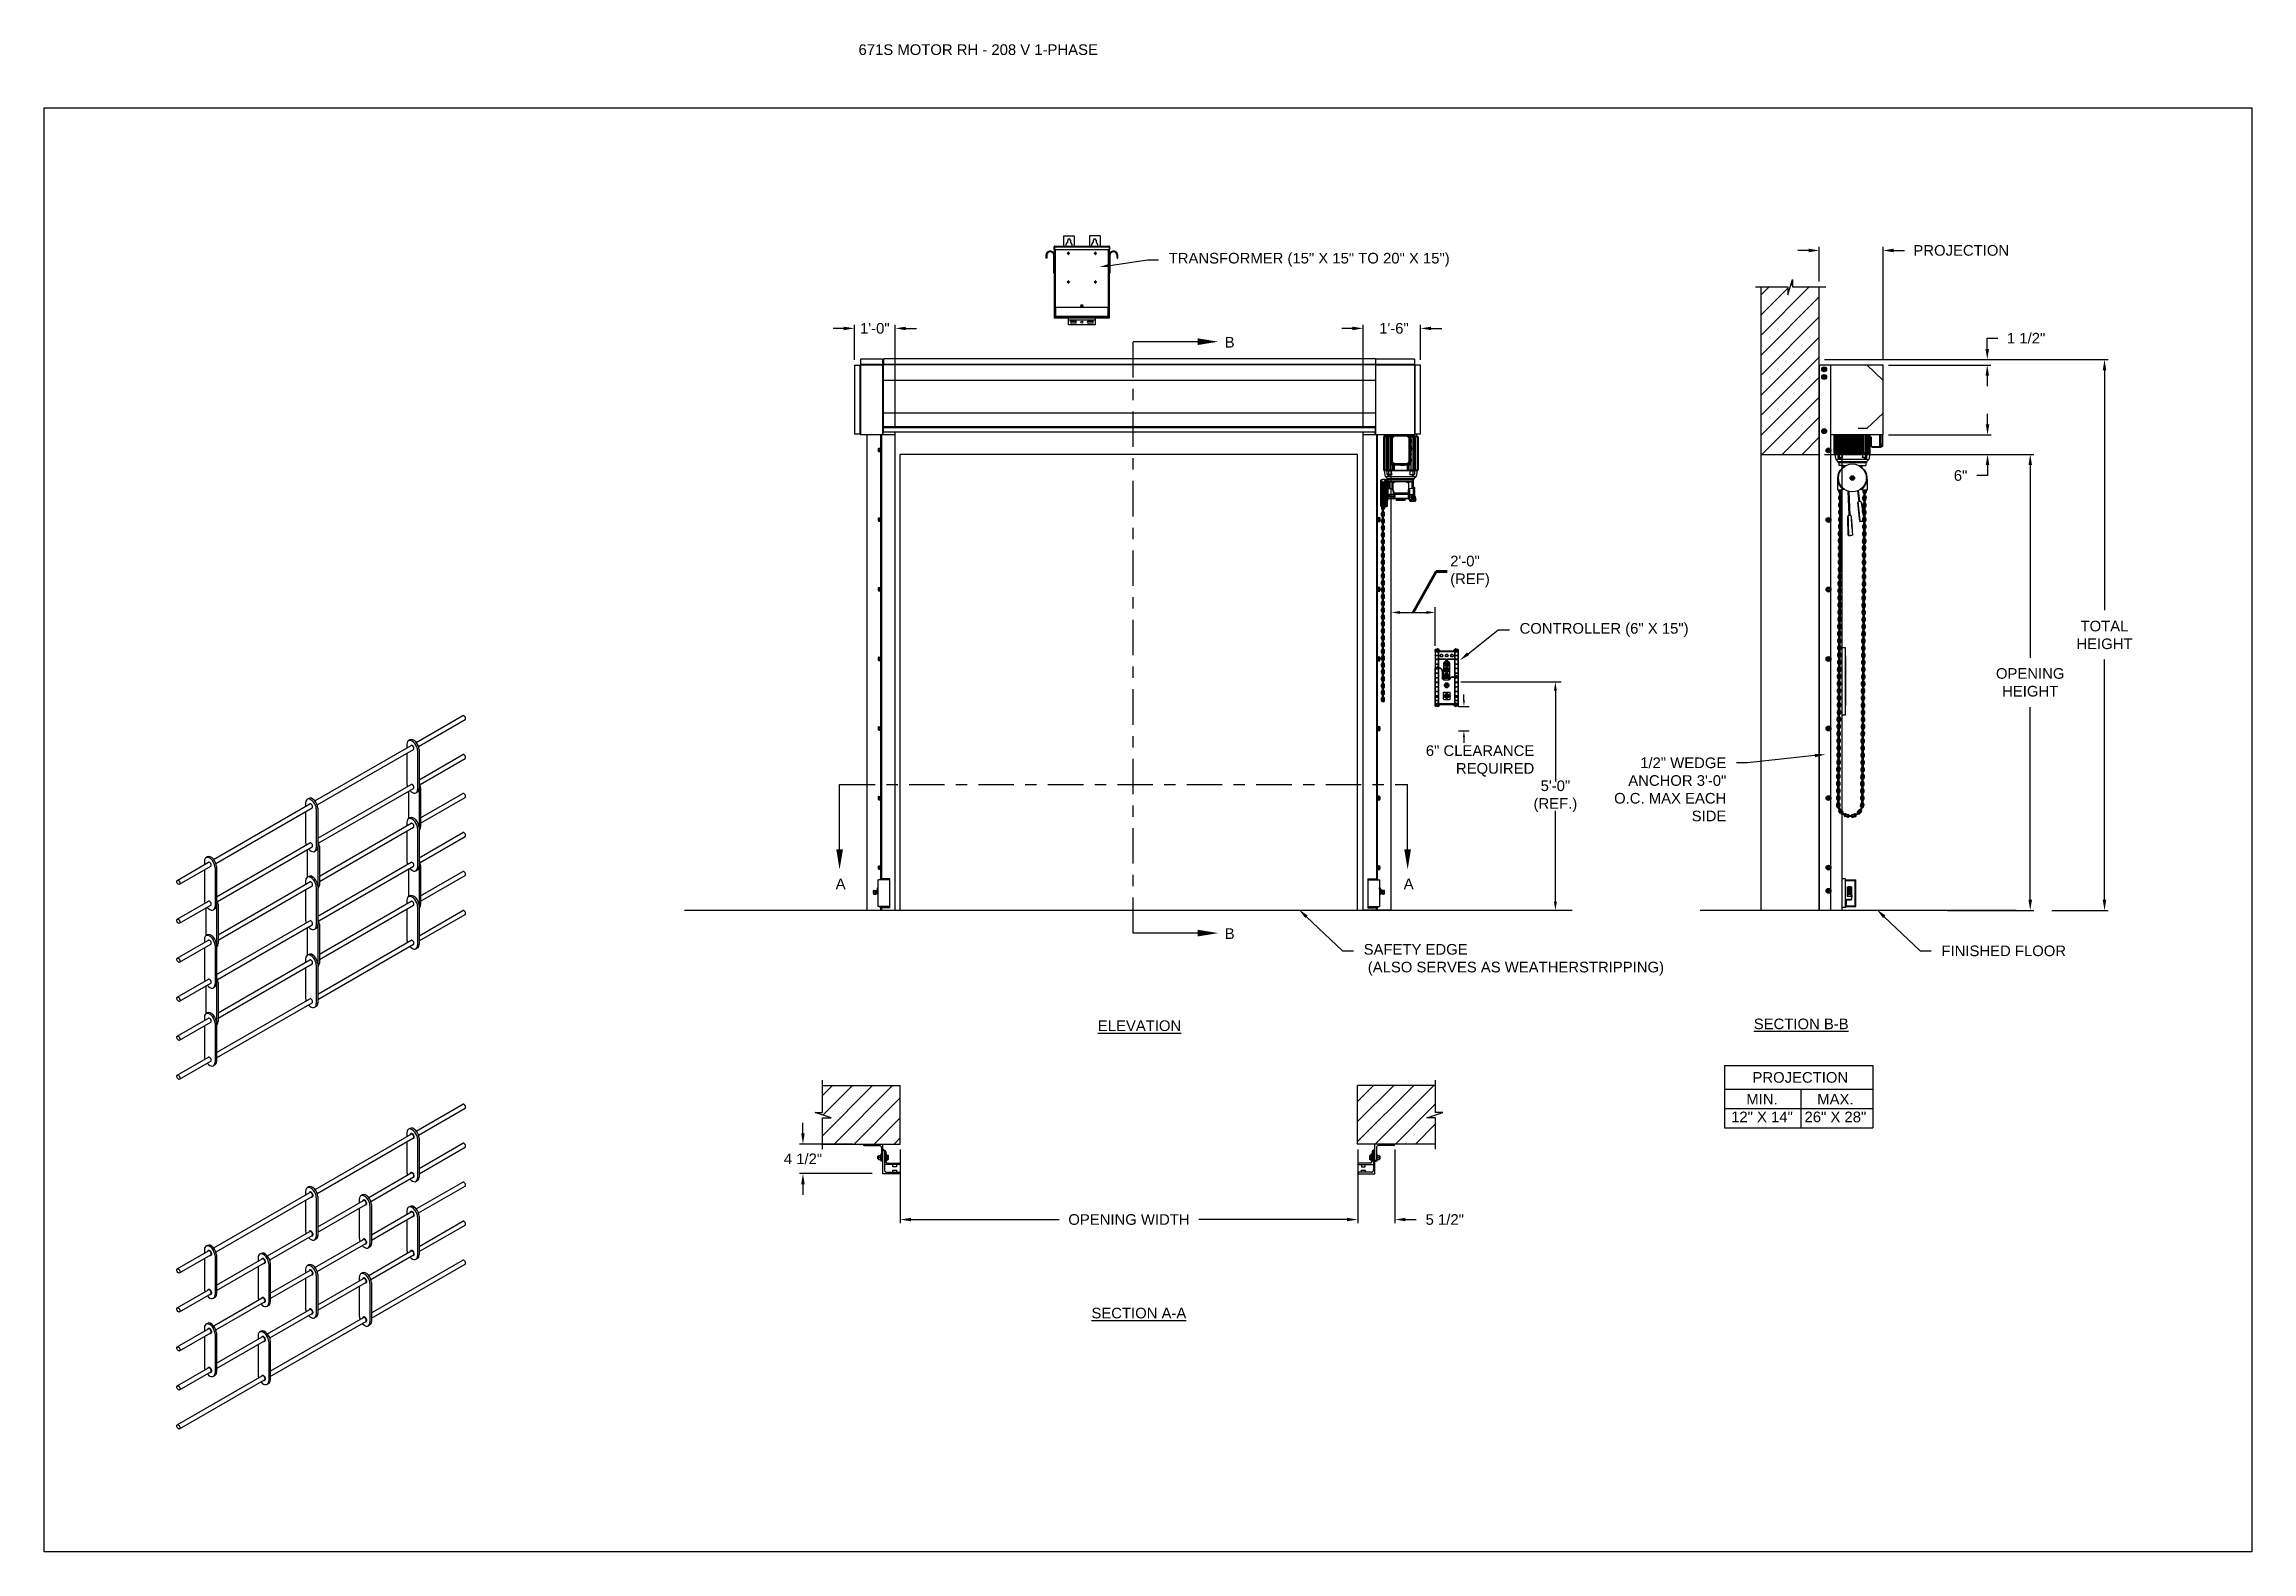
# Model space of a CAD drawing. Header units: inches. Extents: x 170 to 312, y 215 to 248.
# Drawn here: x 169.59 to 189.06, y 234.45 to 247.74 of the extents above; entities that cross this region are included whole.
import ezdxf
from ezdxf import colors
from ezdxf.entities.mleader import LeaderData, LeaderLine
from ezdxf.math import Vec2, Vec3

# ---------------------------------------------------------------- set-up
doc = ezdxf.new("R2010")
doc.units = ezdxf.units.IN
doc.header["$LTSCALE"] = 0.25
doc.header["$MEASUREMENT"] = 0
doc.linetypes.add('CENTER', pattern=[2, 1.25, -0.25, 0.25, -0.25])
for name, color, linetype in [('ANNOTATIONS', 1, 'Continuous'), ('BRICK', 7, 'Continuous'), ('MOTOR RH', 7, 'Continuous'), ('SECTION CUTS', 6, 'CENTER'), ('STRAIGHT LATTICE', 7, 'Continuous')]:
    doc.layers.add(name, color=color, linetype=linetype)
doc.styles.add('ARIAL', font='arial.ttf', dxfattribs={"height": 0.09375})
doc.styles.get("Standard").update_dxf_attribs({"font": 'romans.shx'})
doc.dimstyles.get("Standard").update_dxf_attribs({"dimscale": 60, "dimtxt": 0.0833, "dimasz": 0.0833, "dimexe": 0.0833, "dimexo": 0.04, "dimgap": 0.09, "dimtad": 0, "dimtih": 1, "dimtoh": 1, "dimdec": 4, "dimzin": 1, "dimdsep": 46, "dimlunit": 4, "dimtxsty": 'Standard', "dimcen": 0.09, "dimclrt": 150, "dimadec": 4, "dimazin": 2, "dimtfac": 1, "dimtdec": 0, "dimtofl": 0, "dimtmove": 0, "dimatfit": 3, "dimfxl": 1, "dimtolj": 1, "dimtzin": 0, "dimlwd": -1, "dimlwe": -1, "dimarcsym": 1})
doc.dimstyles.new('STANDARD$0', dxfattribs={"dimtxt": 0.09375, "dimasz": 0.09375, "dimexe": 0.03125, "dimexo": 0.046875, "dimgap": 0.09, "dimtad": 0, "dimtih": 1, "dimtoh": 1, "dimdec": 4, "dimzin": 0, "dimdsep": 46, "dimtxsty": 'ARIAL', "dimcen": 0.09, "dimadec": 0, "dimazin": 0, "dimtfac": 1, "dimtdec": 4, "dimtofl": 0, "dimtmove": 0, "dimatfit": 1, "dimfxl": 1, "dimtolj": 1, "dimtzin": 0, "dimarcsym": 0})
pattern_1 = [(45, (-0.16007, -12.74175), (-0.08838835, 0.08838835), [])]

msp = doc.modelspace()

# ---------------------------------------------------------------- texts
at = {"layer": 'ANNOTATIONS', "insert": (176.77122, 247.74099), "char_height": 0.09375, "width": 6.6097632, "attachment_point": 1, "line_spacing_factor": 0.86134, "style": 'ARIAL'}
msp.add_mtext('671S MOTOR RH - 208 V 1-PHASE', dxfattribs=at)
at = {"layer": 'ANNOTATIONS', "char_height": 0.09375, "style": 'ARIAL'}
for s, insert, attachment_point in [('2\'-0"\\P(REF)', (181.98896, 243.09185), 4), ('6" CLEARANCE\\PREQUIRED', (182.73055, 241.42127), 6), ('5\'-0"\\P(REF.)', (182.91678, 241.11038), 5)]:
    msp.add_mtext(s, dxfattribs=dict(at, insert=insert, attachment_point=attachment_point))
at = {"layer": 'ANNOTATIONS', "char_height": 0.09375, "attachment_point": 2, "style": 'ARIAL'}
for s, insert, width in [('{\\LELEVATION}', (179.24914, 239.13353), 3.0834986), ('{\\LSECTION B-B}', (185.08463, 239.1495), 1.3823677), ('{\\LSECTION A-A}', (179.24323, 236.59935), 1.3823677)]:
    msp.add_mtext(s, dxfattribs=dict(at, insert=insert, width=width))
for s, width, insert in [('PROJECTION ', 1.7594917, (185.07674, 238.67754)), ('MIN.\\P12" X 14" ', 0.6711642, (184.73862, 238.48555)), ('MAX.\\P26" X 28"', 0.6567117, (185.38605, 238.48555))]:
    msp.add_mtext_dynamic_manual_height_columns(s, width=width, gutter_width=1.36268, heights=[0], dxfattribs=dict(at, insert=insert))
at = {"layer": 'SECTION CUTS', "style": 'ARIAL'}
for s, p in [('B', (180.00083, 245.06692)), ('A', (176.56952, 240.29047)), ('A', (181.57906, 240.29047)), ('B', (180.00083, 239.85164))]:
    msp.add_text(s, height=0.09375, dxfattribs=at).set_placement(p)

# ---------------------------------------------------------------- blocks, each defined once
blk = doc.blocks.new('*D14')
at = {"layer": 'ANNOTATIONS', "color": 0, "lineweight": -2, "transparency": 16777216}
for p, q in [((181.173, 237.996), (181.173, 237.346)), ((181.501, 237.996), (181.501, 237.346)), ((181.079, 237.377), (180.985, 237.377)), ((181.594, 237.377), (181.688, 237.377))]:
    blk.add_line(p, q, dxfattribs=at)
at = {"layer": 'ANNOTATIONS', "color": 0, "transparency": 16777216}
for points in [[(181.079, 237.393), (181.079, 237.362), (181.173, 237.377)], [(181.594, 237.393), (181.594, 237.362), (181.501, 237.377)]]:
    blk.add_solid(points, dxfattribs=at)
at = {"layer": 'defpoints', "color": 0, "transparency": 16777216}
for p in [(181.173, 238.043), (181.501, 238.043), (181.501, 237.377)]:
    blk.add_point(p, dxfattribs=at)
at = {"layer": 'ANNOTATIONS', "color": 0, "transparency": 16777216, "insert": (181.941, 237.377), "char_height": 0.0938, "attachment_point": 5, "style": 'ARIAL'}
blk.add_mtext('\\A1;5 1/2"', dxfattribs=at)
blk = doc.blocks.new('*D15')
at = {"layer": 'ANNOTATIONS', "color": 0, "lineweight": -2, "transparency": 16777216}
for p, q in [((176.281, 238.137), (176.281, 238.231)), ((176.717, 238.043), (176.249, 238.043)), ((176.892, 237.782), (176.249, 237.782)), ((176.281, 237.688), (176.281, 237.594))]:
    blk.add_line(p, q, dxfattribs=at)
at = {"layer": 'ANNOTATIONS', "color": 0, "transparency": 16777216}
for points in [[(176.265, 238.137), (176.296, 238.137), (176.281, 238.043)], [(176.265, 237.688), (176.296, 237.688), (176.281, 237.782)]]:
    blk.add_solid(points, dxfattribs=at)
at = {"layer": 'defpoints', "color": 0, "transparency": 16777216}
for p in [(176.764, 238.043), (176.281, 237.782), (176.939, 237.782)]:
    blk.add_point(p, dxfattribs=at)
at = {"layer": 'ANNOTATIONS', "color": 0, "transparency": 16777216, "insert": (176.281, 237.912), "char_height": 0.0938, "attachment_point": 5, "style": 'ARIAL'}
blk.add_mtext('\\A1;4 1/2"', dxfattribs=at)
blk = doc.blocks.new('*D16')
at = {"layer": 'ANNOTATIONS', "color": 0, "lineweight": -2, "transparency": 16777216}
for p, q in [((181.127, 245.236), (181.034, 245.236)), ((181.221, 244.372), (181.221, 245.267)), ((181.727, 244.959), (181.727, 245.267)), ((181.821, 245.236), (181.915, 245.236))]:
    blk.add_line(p, q, dxfattribs=at)
at = {"layer": 'ANNOTATIONS', "color": 0, "transparency": 16777216}
for points in [[(181.127, 245.251), (181.127, 245.22), (181.221, 245.236)], [(181.821, 245.251), (181.821, 245.22), (181.727, 245.236)]]:
    blk.add_solid(points, dxfattribs=at)
at = {"layer": 'defpoints', "color": 0, "transparency": 16777216}
for p in [(181.727, 245.236), (181.727, 244.912), (181.221, 244.325)]:
    blk.add_point(p, dxfattribs=at)
at = {"layer": 'ANNOTATIONS', "color": 0, "transparency": 16777216, "insert": (181.493, 245.236), "char_height": 0.0938, "attachment_point": 5, "style": 'ARIAL'}
blk.add_mtext('\\A1;1\'-6"', dxfattribs=at)
blk = doc.blocks.new('*D17')
at = {"layer": 'ANNOTATIONS', "color": 0, "lineweight": -2, "transparency": 16777216}
for p, q in [((176.641, 245.236), (176.547, 245.236)), ((176.734, 244.959), (176.734, 245.267)), ((177.095, 244.372), (177.095, 245.267)), ((177.188, 245.236), (177.282, 245.236))]:
    blk.add_line(p, q, dxfattribs=at)
at = {"layer": 'ANNOTATIONS', "color": 0, "transparency": 16777216}
for points in [[(176.641, 245.251), (176.641, 245.22), (176.734, 245.236)], [(177.188, 245.251), (177.188, 245.22), (177.095, 245.236)]]:
    blk.add_solid(points, dxfattribs=at)
at = {"layer": 'defpoints', "color": 0, "transparency": 16777216}
for p in [(177.095, 245.236), (176.734, 244.913), (177.095, 244.325)]:
    blk.add_point(p, dxfattribs=at)
at = {"layer": 'ANNOTATIONS', "color": 0, "transparency": 16777216, "insert": (176.915, 245.236), "char_height": 0.0938, "attachment_point": 5, "style": 'ARIAL'}
blk.add_mtext('\\A1;1\'-0"', dxfattribs=at)
blk = doc.blocks.new('*D18')
at = {"layer": 'ANNOTATIONS', "color": 0, "lineweight": -2, "transparency": 16777216}
for p, q in [((177.139, 237.996), (177.139, 237.346)), ((181.173, 237.996), (181.173, 237.346)), ((177.233, 237.377), (178.54, 237.377)), ((181.079, 237.377), (179.772, 237.377))]:
    blk.add_line(p, q, dxfattribs=at)
at = {"layer": 'ANNOTATIONS', "color": 0, "transparency": 16777216}
for points in [[(177.233, 237.393), (177.233, 237.362), (177.139, 237.377)], [(181.079, 237.393), (181.079, 237.362), (181.173, 237.377)]]:
    blk.add_solid(points, dxfattribs=at)
at = {"layer": 'defpoints', "color": 0, "transparency": 16777216}
for p in [(177.139, 238.043), (181.173, 238.043), (181.173, 237.377)]:
    blk.add_point(p, dxfattribs=at)
at = {"layer": 'ANNOTATIONS', "color": 0, "transparency": 16777216, "insert": (179.156, 237.377), "char_height": 0.09375, "attachment_point": 5, "style": 'ARIAL'}
blk.add_mtext('\\A1;OPENING WIDTH', dxfattribs=at)
blk = doc.blocks.new('*D19')
at = {"layer": 'ANNOTATIONS', "color": 0, "lineweight": -2, "transparency": 16777216}
for p, q in [((185.149, 245.923), (185.055, 245.923)), ((185.243, 245.649), (185.243, 245.954)), ((185.807, 244.96), (185.807, 245.954)), ((185.9, 245.923), (185.994, 245.923))]:
    blk.add_line(p, q, dxfattribs=at)
at = {"layer": 'ANNOTATIONS', "color": 0, "transparency": 16777216}
for points in [[(185.149, 245.939), (185.149, 245.907), (185.243, 245.923)], [(185.9, 245.939), (185.9, 245.907), (185.807, 245.923)]]:
    blk.add_solid(points, dxfattribs=at)
at = {"layer": 'defpoints', "color": 0, "transparency": 16777216}
for p in [(185.807, 245.923), (185.243, 245.602), (185.807, 244.913)]:
    blk.add_point(p, dxfattribs=at)
at = {"layer": 'ANNOTATIONS', "color": 0, "transparency": 16777216, "insert": (186.496, 245.923), "char_height": 0.09375, "attachment_point": 5, "style": 'ARIAL'}
blk.add_mtext('\\A1;PROJECTION ', dxfattribs=at)
blk = doc.blocks.new('*D22')
at = {"layer": 'ANNOTATIONS', "color": 0, "lineweight": -2, "transparency": 16777216}
for p, q in [((185.29, 244.125), (187.136, 244.125)), ((187.104, 244.031), (187.104, 242.332)), ((187.104, 240.197), (187.104, 241.897)), ((186.374, 240.103), (187.136, 240.103))]:
    blk.add_line(p, q, dxfattribs=at)
at = {"layer": 'ANNOTATIONS', "color": 0, "transparency": 16777216}
for points in [[(187.089, 244.031), (187.12, 244.031), (187.104, 244.125)], [(187.089, 240.197), (187.12, 240.197), (187.104, 240.103)]]:
    blk.add_solid(points, dxfattribs=at)
at = {"layer": 'defpoints', "color": 0, "transparency": 16777216}
for p in [(185.243, 244.125), (186.327, 240.103), (187.104, 240.103)]:
    blk.add_point(p, dxfattribs=at)
at = {"layer": 'ANNOTATIONS', "color": 0, "transparency": 16777216, "insert": (187.104, 242.114), "char_height": 0.09375, "attachment_point": 5, "style": 'ARIAL'}
blk.add_mtext('\\A1;OPENING\\PHEIGHT', dxfattribs=at)
blk = doc.blocks.new('*D23')
at = {"layer": 'ANNOTATIONS', "color": 0, "lineweight": -2, "transparency": 16777216}
for p, q in [((185.29, 244.961), (187.791, 244.961)), ((187.759, 244.867), (187.759, 242.75)), ((187.759, 240.197), (187.759, 242.315)), ((187.294, 240.103), (187.791, 240.103))]:
    blk.add_line(p, q, dxfattribs=at)
at = {"layer": 'ANNOTATIONS', "color": 0, "transparency": 16777216}
for points in [[(187.744, 244.867), (187.775, 244.867), (187.759, 244.961)], [(187.744, 240.197), (187.775, 240.197), (187.759, 240.103)]]:
    blk.add_solid(points, dxfattribs=at)
at = {"layer": 'defpoints', "color": 0, "transparency": 16777216}
for p in [(185.243, 244.961), (187.247, 240.103), (187.759, 240.103)]:
    blk.add_point(p, dxfattribs=at)
at = {"layer": 'ANNOTATIONS', "color": 0, "transparency": 16777216, "insert": (187.759, 242.532), "char_height": 0.0938, "attachment_point": 5, "style": 'ARIAL'}
blk.add_mtext('\\A1;TOTAL\\PHEIGHT', dxfattribs=at)
blk = doc.blocks.new('*D20')
at = {"layer": 'ANNOTATIONS', "color": 0, "lineweight": -2, "transparency": 16777216}
for p, q in [((186.728, 244.39), (186.728, 244.483)), ((185.854, 244.296), (186.759, 244.296)), ((185.854, 244.125), (186.759, 244.125)), ((186.728, 244.031), (186.728, 243.938)), ((186.728, 243.938), (186.634, 243.938))]:
    blk.add_line(p, q, dxfattribs=at)
at = {"layer": 'ANNOTATIONS', "color": 0, "transparency": 16777216}
for points in [[(186.712, 244.39), (186.743, 244.39), (186.728, 244.296)], [(186.712, 244.031), (186.743, 244.031), (186.728, 244.125)]]:
    blk.add_solid(points, dxfattribs=at)
at = {"layer": 'defpoints', "color": 0, "transparency": 16777216}
for p in [(185.807, 244.296), (185.807, 244.125), (186.728, 244.125)]:
    blk.add_point(p, dxfattribs=at)
at = {"layer": 'ANNOTATIONS', "color": 0, "transparency": 16777216, "insert": (186.49, 243.938), "char_height": 0.0938, "attachment_point": 5, "style": 'ARIAL'}
blk.add_mtext('\\A1;6"', dxfattribs=at)
blk = doc.blocks.new('*D21')
at = {"layer": 'ANNOTATIONS', "color": 0, "lineweight": -2, "transparency": 16777216}
for p, q in [((186.725, 245.055), (186.725, 245.149)), ((186.725, 245.149), (186.819, 245.149)), ((185.854, 244.961), (186.757, 244.961)), ((185.854, 244.913), (186.757, 244.913)), ((186.725, 244.82), (186.725, 244.726))]:
    blk.add_line(p, q, dxfattribs=at)
at = {"layer": 'ANNOTATIONS', "color": 0, "transparency": 16777216}
for points in [[(186.71, 245.055), (186.741, 245.055), (186.725, 244.961)], [(186.71, 244.82), (186.741, 244.82), (186.725, 244.913)]]:
    blk.add_solid(points, dxfattribs=at)
at = {"layer": 'defpoints', "color": 0, "transparency": 16777216}
for p in [(185.807, 244.961), (186.725, 244.961), (185.807, 244.913)]:
    blk.add_point(p, dxfattribs=at)
at = {"layer": 'ANNOTATIONS', "color": 0, "transparency": 16777216, "insert": (187.068, 245.149), "char_height": 0.0938, "attachment_point": 5, "style": 'ARIAL'}
blk.add_mtext('\\A1;1 1/2"', dxfattribs=at)

# ---------------------------------------------------------------- dimensions: what is measured, and where the dimension line sits
at = {"layer": 'ANNOTATIONS'}
for base, p1, p2, text, picture, middle in [((185.80671, 245.92298), (185.24283, 245.60178), (185.80671, 244.91339), 'PROJECTION ', '*D19', (186.49582, 245.92298)), ((181.17261, 237.37722), (177.13928, 238.04333), (181.17261, 238.04333), 'OPENING WIDTH', '*D18', (179.15594, 237.37722))]:
    dim = msp.add_linear_dim(base=base, p1=p1, p2=p2, text=text, dimstyle='STANDARD$0', dxfattribs=at)
    dim.commit()
    dim.dimension.update_dxf_attribs({"geometry": picture, "text_midpoint": middle})
for base, p1, p2, text, picture, middle in [((177.09468, 245.23555), (176.73448, 244.91253), (177.09468, 244.32505), '1\'-0"', '*D17', (176.91458, 245.23555)), ((181.72712, 245.23555), (181.22117, 244.32505), (181.72712, 244.91215), '1\'-6"', '*D16', (181.49286, 245.23555)), ((181.50074, 237.37722), (181.17261, 238.04333), (181.50074, 238.04332), '5 1/2"', '*D14', (181.94134, 237.37722))]:
    dim = msp.add_linear_dim(base=base, p1=p1, p2=p2, text=text, dimstyle='STANDARD$0', dxfattribs=at)
    dim.commit()
    dim.dimension.update_dxf_attribs({"geometry": picture, "text_midpoint": middle, "dimtype": 160})
for base, p1, p2, text, picture, middle in [((186.72538, 244.96103), (185.80671, 244.91339), (185.80671, 244.96103), '1 1/2"', '*D21', (187.06782, 245.14853)), ((187.75941, 240.10342), (185.24283, 244.96103), (187.24736, 240.10342), 'TOTAL\\PHEIGHT', '*D23', (187.75941, 242.53223)), ((186.72751, 244.12505), (185.80671, 244.29598), (185.80671, 244.12505), '6"', '*D20', (186.48963, 243.93755)), ((187.10442, 240.10342), (185.24283, 244.12505), (186.32702, 240.10342), 'OPENING\\PHEIGHT', '*D22', (187.10442, 242.11424))]:
    dim = msp.add_linear_dim(base=base, p1=p1, p2=p2, angle=90, text=text, dimstyle='STANDARD$0', dxfattribs=at)
    dim.commit()
    dim.dimension.update_dxf_attribs({"geometry": picture, "text_midpoint": middle})
dim = msp.add_linear_dim(base=(176.28059, 237.78164), p1=(176.76428, 238.04332), p2=(176.93928, 237.78164), angle=90, text='4 1/2"', dimstyle='STANDARD$0', dxfattribs=at)
dim.commit()
dim.dimension.update_dxf_attribs({"geometry": '*D15', "text_midpoint": (176.28059, 237.91248), "dimtype": 160})

# ---------------------------------------------------------------- hatches: boundary and pattern name
at = {"layer": 'MOTOR RH'}
h = msp.add_hatch(dxfattribs=at)
h.set_pattern_fill('ANSI31', color=256, style=0)
h.set_pattern_definition([(45, (-0.16007, -12.36819), (-0.08838835, 0.08838835), [])])
h.paths.add_polyline_path([(185.24283, 244.86719), (185.24283, 245.60178), (185.00634, 245.60178), (185.00634, 245.66644), (184.96792, 245.53308), (184.96792, 245.60178), (184.72721, 245.60178), (184.72721, 245.05148)])
h.paths.add_polyline_path([(184.72721, 244.12505), (185.24283, 244.12505), (185.24283, 244.86719), (184.72721, 245.05148)])
h = msp.add_hatch(dxfattribs=at)
h.set_pattern_fill('ANSI31', color=256, style=0)
h.set_pattern_definition(pattern_1)
h.paths.add_polyline_path([(177.13928, 238.55896), (176.45178, 238.55896), (176.45178, 238.32175), (176.38767, 238.32175), (176.52974, 238.27485), (176.45178, 238.27485), (176.45178, 238.04333), (177.13928, 238.04333), (177.13928, 238.20583)])
h = msp.add_hatch(dxfattribs=at)
h.set_pattern_fill('ANSI31', color=256, style=0)
h.set_pattern_definition(pattern_1)
h.paths.add_polyline_path([(181.92421, 238.32175), (181.86011, 238.32175), (181.86011, 238.55896), (181.17261, 238.55896), (181.17261, 238.04333), (181.19079, 238.04333), (181.86011, 238.04333), (181.86011, 238.27485), (181.78214, 238.27485)])

# ---------------------------------------------------------------- linework, layer by layer
at = {"layer": 'ANNOTATIONS'}
for p, q in [((181.54609, 242.73092), (181.77813, 242.73092)), ((181.8558, 242.43625), (181.8558, 242.77806)), ((182.08389, 242.11772), (182.96788, 242.11772)), ((182.91678, 242.04006), (182.91678, 241.23964)), ((182.06292, 241.90233), (182.15718, 241.90233)), ((182.11005, 241.95547), (182.11005, 242.00861)), ((182.06292, 241.68703), (182.15718, 241.68703)), ((182.11005, 241.63389), (182.11005, 241.58075)), ((182.91678, 240.18109), (182.91678, 240.98112)), ((184.40805, 238.73697), (184.40805, 238.1856)), ((184.40805, 238.73697), (185.71582, 238.73697)), ((185.71582, 238.73697), (185.71582, 238.1856)), ((184.40805, 238.5255), (185.71582, 238.5255)), ((185.0809, 238.5255), (185.0809, 238.1856)), ((184.40805, 238.35555), (185.71582, 238.35555)), ((184.40805, 238.1856), (185.71582, 238.1856))]:
    msp.add_line(p, q, dxfattribs=at)
for points in [[(181.54609, 242.71798), (181.54609, 242.74387), (181.46842, 242.73092)], [(181.77813, 242.71798), (181.77813, 242.74387), (181.8558, 242.73092)], [(182.90384, 242.04006), (182.92973, 242.04006), (182.91678, 242.11772)], [(182.10119, 241.95547), (182.11891, 241.95547), (182.11005, 241.90233)], [(182.10119, 241.63389), (182.11891, 241.63389), (182.11005, 241.68703)], [(182.90384, 240.18109), (182.92973, 240.18109), (182.91678, 240.10342)]]:
    msp.add_solid(points, dxfattribs=at)
at = {"layer": 'BRICK'}
for p, q in [((172.87069, 238.15797), (173.28021, 238.3944)), ((172.89057, 238.12263), (173.30048, 238.35929)), ((171.97761, 237.64234), (172.82477, 238.13145)), ((172.7879, 238.14244), (172.7879, 238.11017)), ((172.81515, 238.18065), (172.80167, 238.17286)), ((171.99749, 237.607), (172.84504, 238.09634)), ((172.7879, 238.06335), (172.7879, 237.79869)), ((172.8819, 238.08817), (172.8819, 237.74442)), ((172.89538, 238.09595), (172.89538, 237.7522)), ((172.89538, 237.82847), (173.28021, 238.05065)), ((172.89538, 237.78165), (173.30048, 238.01554)), ((172.45121, 237.57203), (172.82477, 237.7877)), ((172.47109, 237.53669), (172.84504, 237.75259)), ((171.08452, 237.12672), (171.93168, 237.61583)), ((171.1044, 237.09138), (171.95195, 237.58071)), ((171.89482, 237.62681), (171.89482, 237.59454)), ((171.89482, 237.54773), (171.89482, 237.28306)), ((171.92206, 237.66502), (171.90858, 237.65724)), ((171.98881, 237.57255), (171.98881, 237.2288)), ((172.00229, 237.58033), (172.00229, 237.23658)), ((172.00229, 237.31284), (172.40529, 237.54551)), ((172.36842, 237.5565), (172.36842, 237.52423)), ((172.39567, 237.59471), (172.38219, 237.58693)), ((172.88161, 237.72178), (172.86813, 237.714)), ((172.87053, 237.47067), (173.28021, 237.7072)), ((172.89049, 237.43538), (173.30048, 237.67209)), ((172.00229, 237.26603), (172.42556, 237.5104)), ((172.36842, 237.47742), (172.36842, 237.21275)), ((172.46242, 237.50223), (172.46242, 237.15848)), ((172.4759, 237.51002), (172.4759, 237.16627)), ((172.4759, 237.24283), (172.82477, 237.44425)), ((172.4759, 237.19602), (172.84504, 237.40914)), ((172.7879, 237.45494), (172.7879, 237.42267)), ((172.7879, 237.37585), (172.7879, 237.11119)), ((172.81515, 237.49315), (172.80167, 237.48536)), ((172.8819, 237.40067), (172.8819, 237.05692)), ((172.89538, 237.40845), (172.89538, 237.0647)), ((172.89538, 237.14097), (173.28021, 237.36315)), ((171.02897, 237.1494), (171.01549, 237.14161)), ((171.55812, 237.0564), (171.93168, 237.27208)), ((171.578, 237.02107), (171.95195, 237.23696)), ((171.98852, 237.20615), (171.97505, 237.19837)), ((171.97744, 236.95504), (172.40516, 237.20199)), ((171.9974, 236.91976), (172.42543, 237.16688)), ((172.89538, 237.09415), (173.30048, 237.32804)), ((170.76332, 236.94127), (171.03859, 237.1002)), ((170.78359, 236.90616), (171.05886, 237.06509)), ((171.00173, 237.11119), (171.00173, 237.07892)), ((171.00173, 237.0321), (171.00173, 236.76744)), ((171.09572, 237.05692), (171.09572, 236.71317)), ((171.1092, 237.0647), (171.1092, 236.72095)), ((171.1092, 236.79722), (171.5122, 237.02989)), ((171.1092, 236.7504), (171.53247, 236.99478)), ((171.47534, 237.04088), (171.47534, 237.00861)), ((171.47534, 236.96179), (171.47534, 236.69713)), ((171.50258, 237.07908), (171.4891, 237.0713)), ((171.56933, 236.98661), (171.56933, 236.64286)), ((171.58281, 236.99439), (171.58281, 236.65064)), ((171.92206, 236.97752), (171.90858, 236.96974)), ((172.46213, 237.13584), (172.44865, 237.12806)), ((172.45121, 236.88453), (172.82477, 237.1002)), ((172.47109, 236.84919), (172.84504, 237.06509)), ((172.4759, 236.55503), (173.28021, 237.0194)), ((172.4759, 236.50822), (173.30048, 236.98429)), ((172.88161, 237.03428), (172.86813, 237.0265)), ((170.76332, 236.59752), (171.03859, 236.75645)), ((171.58281, 236.72721), (171.93168, 236.92863)), ((171.58281, 236.68039), (171.95195, 236.89351)), ((171.89482, 236.93931), (171.89482, 236.90704)), ((171.89482, 236.86023), (171.89482, 236.59556)), ((171.98881, 236.88505), (171.98881, 236.5413)), ((172.00229, 236.89283), (172.00229, 236.54908)), ((172.00229, 236.62534), (172.40529, 236.85801)), ((172.00229, 236.57853), (172.42556, 236.8229)), ((172.36842, 236.869), (172.36842, 236.83673)), ((172.36842, 236.78992), (172.36842, 236.52525)), ((172.39567, 236.90721), (172.38219, 236.89943)), ((172.46242, 236.81473), (172.46242, 236.47098)), ((172.4759, 236.82252), (172.4759, 236.47877)), ((170.78359, 236.56241), (171.05886, 236.72134)), ((171.09544, 236.69053), (171.08196, 236.68275)), ((171.08435, 236.43942), (171.51207, 236.68636)), ((171.10431, 236.40413), (171.53234, 236.65125)), ((171.56904, 236.62022), (171.55556, 236.61243)), ((171.55812, 236.3689), (171.93168, 236.58458)), ((170.76332, 236.25407), (171.03859, 236.413)), ((170.78359, 236.21896), (171.05886, 236.37789)), ((171.00173, 236.42369), (171.00173, 236.39142)), ((171.02897, 236.4619), (171.01549, 236.45411)), ((171.09572, 236.36942), (171.09572, 236.02567)), ((171.1092, 236.3772), (171.1092, 236.03345)), ((171.50258, 236.39158), (171.4891, 236.3838)), ((171.578, 236.33357), (171.95195, 236.54946)), ((171.58281, 236.03941), (172.40529, 236.51426)), ((171.58281, 235.99259), (172.42556, 236.47915)), ((171.98852, 236.51865), (171.97505, 236.51087)), ((172.46213, 236.44834), (172.44865, 236.44056)), ((171.00173, 236.3446), (171.00173, 236.07994)), ((171.1092, 236.10972), (171.5122, 236.34239)), ((171.1092, 236.0629), (171.53247, 236.30728)), ((171.47534, 236.35338), (171.47534, 236.32111)), ((171.47534, 236.27429), (171.47534, 236.00963)), ((171.56933, 236.29911), (171.56933, 235.95536)), ((171.58281, 236.30689), (171.58281, 235.96314)), ((170.76332, 235.91002), (171.03859, 236.06895)), ((170.76332, 235.56627), (171.5122, 235.99864)), ((170.78359, 235.87491), (171.05886, 236.03384)), ((171.09544, 236.00303), (171.08196, 235.99525)), ((170.78359, 235.53116), (171.53247, 235.96353)), ((171.56904, 235.93272), (171.55556, 235.92493))]:
    msp.add_line(p, q, dxfattribs=at)
for centre, major_axis, start_param, end_param in [((173.29034, 238.37684), (0.01014, -0.01756), 0, 3.14159265), ((172.8349, 238.1153), (0.03323, -0.05756), 0.78539816, 3.92699082), ((172.84838, 238.12309), (0.03323, -0.05756), 0.78539816, 3.14159265), ((172.8349, 238.11389), (0.01014, -0.01756), 0, 3.14159265), ((173.29034, 238.03309), (0.01014, -0.01756), 0, 3.14159265), ((172.8349, 237.77155), (0.03323, -0.05756), 3.92699082, 4.42168201), ((172.8349, 237.77155), (0.03323, -0.05756), 5.04167821, 7.06858347), ((172.8349, 237.77014), (0.01014, -0.01756), 0, 3.14159265), ((172.84838, 237.77934), (0.03323, -0.05756), 6.28318531, 7.06858347), ((171.94181, 237.59968), (0.03323, -0.05756), 0.78539816, 3.92699082), ((171.95529, 237.60746), (0.03323, -0.05756), 0.78539816, 3.14159265), ((171.94181, 237.59827), (0.01014, -0.01756), 0, 3.14159265), ((172.41542, 237.52937), (0.03323, -0.05756), 0.78539816, 3.92699082), ((172.4289, 237.53715), (0.03323, -0.05756), 0.78539816, 3.14159265), ((172.41542, 237.52796), (0.01014, -0.01756), 0, 3.14159265), ((173.29034, 237.68964), (0.01014, -0.01756), 0, 3.14159265), ((172.8349, 237.4278), (0.03323, -0.05756), 0.78539816, 3.92699082), ((172.84838, 237.43559), (0.03323, -0.05756), 0.78539816, 3.14159265), ((172.8349, 237.42639), (0.01014, -0.01756), 0, 3.14159265), ((173.29034, 237.34559), (0.01014, -0.01756), 0, 3.14159265), ((171.04872, 237.08405), (0.03323, -0.05756), 0.78539816, 3.92699082), ((171.0622, 237.09184), (0.03323, -0.05756), 0.78539816, 3.14159265), ((171.94181, 237.25593), (0.03323, -0.05756), 3.92699082, 4.42168201), ((171.94181, 237.25593), (0.03323, -0.05756), 5.04167821, 7.06858347), ((171.94181, 237.25452), (0.01014, -0.01756), 0, 3.14159265), ((171.95529, 237.26371), (0.03323, -0.05756), 6.28318531, 7.06858347), ((172.41542, 237.18562), (0.03323, -0.05756), 3.92699082, 4.42168201), ((172.41542, 237.18562), (0.03323, -0.05756), 5.04167821, 7.06858347), ((172.41529, 237.18443), (0.01014, -0.01756), 0, 3.14159265), ((172.4289, 237.1934), (0.03323, -0.05756), 6.28318531, 7.06858347), ((171.04872, 237.08264), (0.01014, -0.01756), 0, 3.14159265), ((171.52233, 237.01374), (0.03323, -0.05756), 0.78539816, 3.92699082), ((171.53581, 237.02152), (0.03323, -0.05756), 0.78539816, 3.14159265), ((171.52233, 237.01233), (0.01014, -0.01756), 0, 3.14159265), ((171.94181, 236.91218), (0.03323, -0.05756), 0.78539816, 3.92699082), ((171.95529, 236.91996), (0.03323, -0.05756), 0.78539816, 3.14159265), ((172.8349, 237.08405), (0.03323, -0.05756), 3.92699082, 4.42168201), ((172.8349, 237.08405), (0.03323, -0.05756), 5.04167821, 7.06858347), ((172.8349, 237.08264), (0.01014, -0.01756), 0, 3.14159265), ((172.84838, 237.09184), (0.03323, -0.05756), 6.28318531, 7.06858347), ((173.29034, 237.00184), (0.01014, -0.01756), 0, 3.14159265), ((171.04872, 236.7403), (0.03323, -0.05756), 3.92699082, 4.42168201), ((171.04872, 236.73889), (0.01014, -0.01756), 0, 3.14159265), ((171.94181, 236.91077), (0.01014, -0.01756), 0, 3.14159265), ((172.41542, 236.84187), (0.03323, -0.05756), 0.78539816, 3.92699082), ((172.4289, 236.84965), (0.03323, -0.05756), 0.78539816, 3.14159265), ((172.41542, 236.84046), (0.01014, -0.01756), 0, 3.14159265), ((171.04872, 236.7403), (0.03323, -0.05756), 5.04167821, 7.06858347), ((171.0622, 236.74809), (0.03323, -0.05756), 6.28318531, 7.06858347), ((171.52233, 236.66999), (0.03323, -0.05756), 3.92699082, 4.42168201), ((171.52233, 236.66999), (0.03323, -0.05756), 5.04167821, 7.06858347), ((171.5222, 236.66881), (0.01014, -0.01756), 0, 3.14159265), ((171.53581, 236.67777), (0.03323, -0.05756), 6.28318531, 7.06858347), ((171.94181, 236.56843), (0.03323, -0.05756), 3.92699082, 4.42168201), ((171.94181, 236.56702), (0.01014, -0.01756), 0, 3.14159265), ((171.04872, 236.39655), (0.03323, -0.05756), 0.78539816, 3.92699082), ((171.0622, 236.40434), (0.03323, -0.05756), 0.78539816, 3.14159265), ((171.04872, 236.39514), (0.01014, -0.01756), 0, 3.14159265), ((171.52233, 236.32624), (0.03323, -0.05756), 0.78539816, 3.92699082), ((171.53581, 236.33402), (0.03323, -0.05756), 0.78539816, 3.14159265), ((171.94181, 236.56843), (0.03323, -0.05756), 5.04167821, 7.06858347), ((171.95529, 236.57621), (0.03323, -0.05756), 6.28318531, 7.06858347), ((172.41542, 236.49812), (0.03323, -0.05756), 3.92699082, 4.42168201), ((172.41542, 236.49812), (0.03323, -0.05756), 5.04167821, 7.06858347), ((172.41542, 236.49671), (0.01014, -0.01756), 0, 3.14159265), ((172.4289, 236.5059), (0.03323, -0.05756), 6.28318531, 7.06858347), ((171.52233, 236.32483), (0.01014, -0.01756), 0, 3.14159265), ((171.04872, 236.0528), (0.03323, -0.05756), 3.92699082, 4.42168201), ((171.04872, 236.0528), (0.03323, -0.05756), 5.04167821, 7.06858347), ((171.04872, 236.05139), (0.01014, -0.01756), 0, 3.14159265), ((171.0622, 236.06059), (0.03323, -0.05756), 6.28318531, 7.06858347), ((171.52233, 235.98249), (0.03323, -0.05756), 3.92699082, 4.42168201), ((171.52233, 235.98108), (0.01014, -0.01756), 0, 3.14159265), ((171.52233, 235.98249), (0.03323, -0.05756), 5.04167821, 7.06858347), ((171.53581, 235.99027), (0.03323, -0.05756), 6.28318531, 7.06858347)]:
    msp.add_ellipse(centre, major_axis=major_axis, ratio=0.57735027, start_param=start_param, end_param=end_param, dxfattribs=at)
for centre in [(170.77346, 236.92372), (170.77346, 236.57997), (170.77346, 236.23652), (170.77346, 235.89247), (170.77346, 235.54872)]:
    msp.add_ellipse(centre, major_axis=(0.01014, -0.01756), ratio=0.57735027, dxfattribs=at)
for points in [[(172.83751, 238.09199), (172.83927, 238.09152), (172.84105, 238.09135), (172.8464, 238.09202), (172.84963, 238.09435), (172.85302, 238.10071), (172.85344, 238.10457), (172.85207, 238.11607), (172.84789, 238.12422), (172.83862, 238.13322), (172.83442, 238.13569), (172.82757, 238.13651), (172.82499, 238.13609), (172.82281, 238.13483), (172.82067, 238.1336), (172.81903, 238.1316), (172.81772, 238.12861), (172.81747, 238.12788), (172.81726, 238.12712)], [(172.83751, 237.74824), (172.83927, 237.74777), (172.84105, 237.7476), (172.8464, 237.74827), (172.84963, 237.7506), (172.85302, 237.75696), (172.85344, 237.76082), (172.85207, 237.77232), (172.84789, 237.78047), (172.83862, 237.78947), (172.83442, 237.79194), (172.82757, 237.79276), (172.82499, 237.79234), (172.82281, 237.79108), (172.82067, 237.78985), (172.81903, 237.78785), (172.81772, 237.78486), (172.81747, 237.78413), (172.81726, 237.78337)], [(171.94442, 237.57637), (171.94618, 237.57589), (171.94796, 237.57573), (171.95331, 237.57639), (171.95654, 237.57872), (171.95993, 237.58509), (171.96035, 237.58895), (171.95898, 237.60045), (171.9548, 237.60859), (171.94553, 237.6176), (171.94133, 237.62007), (171.93448, 237.62088), (171.9319, 237.62046), (171.92972, 237.61921), (171.92758, 237.61797), (171.92594, 237.61598), (171.92463, 237.61299), (171.92438, 237.61225), (171.92418, 237.61149)], [(172.41802, 237.50605), (172.41978, 237.50558), (172.42157, 237.50542), (172.42692, 237.50608), (172.43015, 237.50841), (172.43354, 237.51478), (172.43396, 237.51864), (172.43259, 237.53014), (172.4284, 237.53828), (172.41913, 237.54728), (172.41493, 237.54976), (172.40809, 237.55057), (172.4055, 237.55015), (172.40333, 237.5489), (172.40119, 237.54766), (172.39954, 237.54567), (172.39824, 237.54268), (172.39798, 237.54194), (172.39778, 237.54118)], [(172.83751, 237.40449), (172.83927, 237.40402), (172.84105, 237.40385), (172.8464, 237.40452), (172.84963, 237.40685), (172.85302, 237.41321), (172.85344, 237.41707), (172.85207, 237.42857), (172.84789, 237.43672), (172.83862, 237.44572), (172.83442, 237.44819), (172.82757, 237.44901), (172.82499, 237.44859), (172.82281, 237.44733), (172.82067, 237.4461), (172.81903, 237.4441), (172.81772, 237.44111), (172.81747, 237.44038), (172.81726, 237.43962)], [(171.94442, 237.23262), (171.94618, 237.23214), (171.94796, 237.23198), (171.95331, 237.23264), (171.95654, 237.23497), (171.95993, 237.24134), (171.96035, 237.2452), (171.95898, 237.2567), (171.9548, 237.26484), (171.94553, 237.27385), (171.94133, 237.27632), (171.93448, 237.27713), (171.9319, 237.27671), (171.92972, 237.27546), (171.92758, 237.27422), (171.92594, 237.27223), (171.92463, 237.26924), (171.92438, 237.2685), (171.92418, 237.26774)], [(172.41802, 237.1623), (172.41978, 237.16183), (172.42157, 237.16167), (172.42692, 237.16233), (172.43015, 237.16466), (172.43354, 237.17103), (172.43396, 237.17489), (172.43259, 237.18639), (172.4284, 237.19453), (172.41913, 237.20353), (172.41493, 237.20601), (172.40809, 237.20682), (172.4055, 237.2064), (172.40333, 237.20515), (172.40119, 237.20391), (172.39954, 237.20192), (172.39824, 237.19893), (172.39798, 237.19819), (172.39778, 237.19743)], [(171.05133, 237.06074), (171.05309, 237.06027), (171.05488, 237.0601), (171.06022, 237.06077), (171.06345, 237.0631), (171.06684, 237.06946), (171.06726, 237.07332), (171.0659, 237.08482), (171.06171, 237.09297), (171.05244, 237.10197), (171.04824, 237.10444), (171.04139, 237.10526), (171.03881, 237.10484), (171.03664, 237.10358), (171.03449, 237.10235), (171.03285, 237.10035), (171.03154, 237.09736), (171.03129, 237.09663), (171.03109, 237.09587)], [(171.52494, 236.99043), (171.5267, 236.98995), (171.52848, 236.98979), (171.53383, 236.99046), (171.53706, 236.99278), (171.54045, 236.99915), (171.54087, 237.00301), (171.5395, 237.01451), (171.53532, 237.02266), (171.52605, 237.03166), (171.52185, 237.03413), (171.515, 237.03495), (171.51242, 237.03453), (171.51024, 237.03327), (171.5081, 237.03203), (171.50646, 237.03004), (171.50515, 237.02705), (171.5049, 237.02632), (171.5047, 237.02556)], [(172.83751, 237.06074), (172.83927, 237.06027), (172.84105, 237.0601), (172.8464, 237.06077), (172.84963, 237.0631), (172.85302, 237.06946), (172.85344, 237.07332), (172.85207, 237.08482), (172.84789, 237.09297), (172.83862, 237.10197), (172.83442, 237.10444), (172.82757, 237.10526), (172.82499, 237.10484), (172.82281, 237.10358), (172.82067, 237.10235), (172.81903, 237.10035), (172.81772, 237.09736), (172.81747, 237.09663), (172.81726, 237.09587)], [(171.05133, 236.71699), (171.05309, 236.71652), (171.05488, 236.71635), (171.06022, 236.71702), (171.06345, 236.71935), (171.06684, 236.72571), (171.06726, 236.72957), (171.0659, 236.74107), (171.06171, 236.74922), (171.05244, 236.75822), (171.04824, 236.76069), (171.04139, 236.76151), (171.03881, 236.76109), (171.03664, 236.75983), (171.03449, 236.7586), (171.03285, 236.7566), (171.03154, 236.75361), (171.03129, 236.75288), (171.03109, 236.75212)], [(171.94442, 236.88887), (171.94618, 236.88839), (171.94796, 236.88823), (171.95331, 236.88889), (171.95654, 236.89122), (171.95993, 236.89759), (171.96035, 236.90145), (171.95898, 236.91295), (171.9548, 236.92109), (171.94553, 236.9301), (171.94133, 236.93257), (171.93448, 236.93338), (171.9319, 236.93296), (171.92972, 236.93171), (171.92758, 236.93047), (171.92594, 236.92848), (171.92463, 236.92549), (171.92438, 236.92475), (171.92418, 236.92399)], [(172.41802, 236.81855), (172.41978, 236.81808), (172.42157, 236.81792), (172.42692, 236.81858), (172.43015, 236.82091), (172.43354, 236.82728), (172.43396, 236.83114), (172.43259, 236.84264), (172.4284, 236.85078), (172.41913, 236.85978), (172.41493, 236.86226), (172.40809, 236.86307), (172.4055, 236.86265), (172.40333, 236.8614), (172.40119, 236.86016), (172.39954, 236.85817), (172.39824, 236.85518), (172.39798, 236.85444), (172.39778, 236.85368)], [(171.52494, 236.64668), (171.5267, 236.6462), (171.52848, 236.64604), (171.53383, 236.64671), (171.53706, 236.64903), (171.54045, 236.6554), (171.54087, 236.65926), (171.5395, 236.67076), (171.53532, 236.67891), (171.52605, 236.68791), (171.52185, 236.69038), (171.515, 236.6912), (171.51242, 236.69078), (171.51024, 236.68952), (171.5081, 236.68828), (171.50646, 236.68629), (171.50515, 236.6833), (171.5049, 236.68257), (171.5047, 236.68181)], [(171.94442, 236.54512), (171.94618, 236.54464), (171.94796, 236.54448), (171.95331, 236.54514), (171.95654, 236.54747), (171.95993, 236.55384), (171.96035, 236.5577), (171.95898, 236.5692), (171.9548, 236.57734), (171.94553, 236.58635), (171.94133, 236.58882), (171.93448, 236.58963), (171.9319, 236.58921), (171.92972, 236.58796), (171.92758, 236.58672), (171.92594, 236.58473), (171.92463, 236.58174), (171.92438, 236.581), (171.92418, 236.58024)], [(171.05133, 236.37324), (171.05309, 236.37277), (171.05488, 236.3726), (171.06022, 236.37327), (171.06345, 236.3756), (171.06684, 236.38196), (171.06726, 236.38582), (171.0659, 236.39732), (171.06171, 236.40547), (171.05244, 236.41447), (171.04824, 236.41694), (171.04139, 236.41776), (171.03881, 236.41734), (171.03664, 236.41608), (171.03449, 236.41485), (171.03285, 236.41285), (171.03154, 236.40986), (171.03129, 236.40913), (171.03109, 236.40837)], [(172.41802, 236.4748), (172.41978, 236.47433), (172.42157, 236.47417), (172.42692, 236.47483), (172.43015, 236.47716), (172.43354, 236.48353), (172.43396, 236.48739), (172.43259, 236.49889), (172.4284, 236.50703), (172.41913, 236.51603), (172.41493, 236.51851), (172.40809, 236.51932), (172.4055, 236.5189), (172.40333, 236.51765), (172.40119, 236.51641), (172.39954, 236.51442), (172.39824, 236.51143), (172.39798, 236.51069), (172.39778, 236.50993)], [(171.52494, 236.30293), (171.5267, 236.30245), (171.52848, 236.30229), (171.53383, 236.30296), (171.53706, 236.30528), (171.54045, 236.31165), (171.54087, 236.31551), (171.5395, 236.32701), (171.53532, 236.33516), (171.52605, 236.34416), (171.52185, 236.34663), (171.515, 236.34745), (171.51242, 236.34703), (171.51024, 236.34577), (171.5081, 236.34453), (171.50646, 236.34254), (171.50515, 236.33955), (171.5049, 236.33882), (171.5047, 236.33806)], [(171.05133, 236.02949), (171.05309, 236.02902), (171.05488, 236.02885), (171.06022, 236.02952), (171.06345, 236.03185), (171.06684, 236.03821), (171.06726, 236.04207), (171.0659, 236.05357), (171.06171, 236.06172), (171.05244, 236.07072), (171.04824, 236.07319), (171.04139, 236.07401), (171.03881, 236.07359), (171.03664, 236.07233), (171.03449, 236.0711), (171.03285, 236.0691), (171.03154, 236.06611), (171.03129, 236.06538), (171.03109, 236.06462)], [(171.52494, 235.95918), (171.5267, 235.9587), (171.52848, 235.95854), (171.53383, 235.95921), (171.53706, 235.96153), (171.54045, 235.9679), (171.54087, 235.97176), (171.5395, 235.98326), (171.53532, 235.99141), (171.52605, 236.00041), (171.52185, 236.00288), (171.515, 236.0037), (171.51242, 236.00328), (171.51024, 236.00202), (171.5081, 236.00078), (171.50646, 235.99879), (171.50515, 235.9958), (171.5049, 235.99507), (171.5047, 235.99431)]]:
    msp.add_open_spline(points, degree=3, knots=[2.61090844, 2.61090844, 2.61090844, 2.61090844, 2.9022773, 2.9022773, 3.48765662, 3.48765662, 4.07303595, 4.07303595, 5.16925667, 5.16925667, 5.87566295, 5.87566295, 6.28318531, 6.28318531, 6.28318531, 6.68539091, 6.68539091, 6.8104073, 6.8104073, 6.8104073, 6.8104073], dxfattribs=at)
at = {"layer": 'defpoints'}
msp.add_lwpolyline([(189.05875, 234.44685), (169.58887, 234.44685), (169.58887, 247.18196), (189.05875, 247.18196)], close=True, dxfattribs=at)
at = {"layer": 'MOTOR RH'}
for p, q in [((178.49627, 245.95616), (178.49926, 245.95616)), ((178.49627, 245.92907), (178.49627, 245.95616)), ((178.49926, 245.92907), (178.49627, 245.92907)), ((178.49926, 245.95616), (178.49926, 245.92907)), ((178.4997, 245.95616), (178.98119, 245.95616)), ((178.4997, 245.95616), (178.4997, 245.92907)), ((178.98119, 245.92907), (178.4997, 245.92907)), ((178.50021, 245.95794), (178.50021, 245.95839)), ((178.50021, 245.32647), (178.50021, 245.92907)), ((178.50239, 245.96227), (178.97851, 245.96227)), ((178.50633, 245.92907), (178.50633, 245.42022)), ((178.58029, 246.05303), (178.67404, 246.05303)), ((178.58029, 245.96227), (178.58029, 246.05303)), ((178.61545, 245.99571), (178.61545, 246.01397)), ((178.61981, 245.90701), (178.61981, 245.89828)), ((178.6228, 245.90701), (178.61981, 245.90701)), ((178.6228, 245.89828), (178.6228, 245.90701)), ((178.63889, 246.01397), (178.63889, 245.99571)), ((178.67404, 246.05303), (178.67404, 245.96227)), ((178.90061, 246.05303), (178.80686, 246.05303)), ((178.80686, 246.05303), (178.80686, 245.96227)), ((178.84201, 245.99571), (178.84201, 246.01397)), ((178.86108, 245.90701), (178.8581, 245.90701)), ((178.8581, 245.90701), (178.8581, 245.89828)), ((178.86108, 245.89828), (178.86108, 245.90701)), ((178.86545, 246.01397), (178.86545, 245.99571)), ((178.90061, 246.05303), (178.90061, 245.96227)), ((178.97457, 245.42022), (178.97457, 245.92907)), ((178.98068, 245.95839), (178.98068, 245.95794)), ((178.98068, 245.92907), (178.98068, 245.32647)), ((178.98119, 245.95616), (178.98119, 245.92907)), ((178.98462, 245.95616), (178.98164, 245.95616)), ((178.98164, 245.95616), (178.98164, 245.92907)), ((178.98164, 245.92907), (178.98462, 245.92907)), ((178.98462, 245.95616), (178.98462, 245.92907)), ((178.43019, 245.8796), (178.42271, 245.8796)), ((178.42271, 245.8796), (178.42271, 245.85585)), ((178.43019, 245.85585), (178.42271, 245.85585)), ((178.43019, 245.8796), (178.43019, 245.85585)), ((178.49274, 245.72303), (178.49274, 245.8796)), ((178.49274, 245.8796), (178.50021, 245.8796)), ((178.50021, 245.72303), (178.49274, 245.72303)), ((178.61981, 245.89828), (178.61108, 245.89828)), ((178.61108, 245.89828), (178.61108, 245.89529)), ((178.61108, 245.89529), (178.61981, 245.89529)), ((178.61981, 245.89529), (178.61981, 245.88656)), ((178.61981, 245.88656), (178.6228, 245.88656)), ((178.63153, 245.89828), (178.6228, 245.89828)), ((178.6228, 245.88656), (178.6228, 245.89529)), ((178.6228, 245.89529), (178.63153, 245.89529)), ((178.63153, 245.89529), (178.63153, 245.89828)), ((178.8581, 245.89828), (178.84936, 245.89828)), ((178.84936, 245.89828), (178.84936, 245.89529)), ((178.84936, 245.89529), (178.8581, 245.89529)), ((178.8581, 245.89529), (178.8581, 245.88656)), ((178.8581, 245.88656), (178.86108, 245.88656)), ((178.86981, 245.89828), (178.86108, 245.89828)), ((178.86108, 245.89529), (178.86981, 245.89529)), ((178.86108, 245.88656), (178.86108, 245.89529)), ((178.86981, 245.89529), (178.86981, 245.89828)), ((178.98816, 245.8796), (178.98068, 245.8796)), ((178.98068, 245.72303), (178.98816, 245.72303)), ((178.98816, 245.8796), (178.98816, 245.72303)), ((179.05071, 245.8796), (179.05818, 245.8796)), ((179.05071, 245.85585), (179.05071, 245.8796)), ((179.05071, 245.85585), (179.05818, 245.85585)), ((179.05818, 245.85585), (179.05818, 245.8796)), ((178.61981, 245.64765), (178.61108, 245.64765)), ((178.61108, 245.64765), (178.61108, 245.64467)), ((178.61108, 245.64467), (178.61981, 245.64467)), ((178.6228, 245.65638), (178.61981, 245.65638)), ((178.61981, 245.65638), (178.61981, 245.64765)), ((178.61981, 245.64467), (178.61981, 245.63593)), ((178.61981, 245.63593), (178.6228, 245.63593)), ((178.6228, 245.64765), (178.6228, 245.65638)), ((178.63153, 245.64765), (178.6228, 245.64765)), ((178.6228, 245.63593), (178.6228, 245.64467)), ((178.6228, 245.64467), (178.63153, 245.64467)), ((178.63153, 245.64467), (178.63153, 245.64765)), ((178.8581, 245.64765), (178.84936, 245.64765)), ((178.84936, 245.64765), (178.84936, 245.64467)), ((178.84936, 245.64467), (178.8581, 245.64467)), ((178.8581, 245.65638), (178.8581, 245.64765)), ((178.86108, 245.65638), (178.8581, 245.65638)), ((178.8581, 245.64467), (178.8581, 245.63593)), ((178.8581, 245.63593), (178.86108, 245.63593)), ((178.86108, 245.64765), (178.86108, 245.65638)), ((178.86981, 245.64765), (178.86108, 245.64765)), ((178.86108, 245.63593), (178.86108, 245.64467)), ((178.86108, 245.64467), (178.86981, 245.64467)), ((178.86981, 245.64467), (178.86981, 245.64765)), ((184.68082, 245.60178), (184.96792, 245.60178)), ((184.72721, 245.60178), (184.72721, 240.10342)), ((184.96792, 245.53308), (185.00634, 245.66644)), ((184.96792, 245.60178), (184.96792, 245.53308)), ((185.00634, 245.66644), (185.00634, 245.60178)), ((185.00634, 245.60178), (185.30153, 245.60178)), ((185.24283, 240.10342), (185.24283, 245.60178)), ((178.98068, 245.42022), (178.50021, 245.42022)), ((178.50021, 245.3421), (178.5032, 245.3421)), ((178.98068, 245.32647), (178.50021, 245.32647)), ((178.5032, 245.42022), (178.5032, 245.32647)), ((178.5032, 245.41482), (178.50546, 245.41482)), ((178.50546, 245.42022), (178.50546, 245.34267)), ((178.50546, 245.34267), (178.97544, 245.34267)), ((178.50607, 245.33835), (178.50607, 245.3407)), ((178.50633, 245.32647), (178.50633, 245.33694)), ((178.50701, 245.33963), (178.50701, 245.33835)), ((178.50845, 245.33875), (178.50845, 245.34267)), ((178.50845, 245.33875), (178.97245, 245.33875)), ((178.50939, 245.42022), (178.50939, 245.34267)), ((178.51014, 245.33522), (178.51014, 245.33428)), ((178.51014, 245.33522), (178.97076, 245.33522)), ((178.51014, 245.33428), (178.97076, 245.33428)), ((178.53579, 245.33875), (178.53579, 245.33522)), ((178.59442, 245.33835), (178.53579, 245.33835)), ((178.57489, 245.33821), (178.57489, 245.33522)), ((178.57489, 245.33821), (178.68726, 245.33821)), ((178.59442, 245.33875), (178.59442, 245.33821)), ((178.62326, 245.26843), (178.62326, 245.32647)), ((178.63107, 245.33875), (178.63107, 245.33522)), ((178.66772, 245.33821), (178.66772, 245.33875)), ((178.81317, 245.33835), (178.66772, 245.33835)), ((178.68726, 245.33522), (178.68726, 245.33821)), ((178.74631, 245.44171), (178.73459, 245.44171)), ((178.73459, 245.42999), (178.74631, 245.42999)), ((178.79364, 245.33821), (178.79364, 245.33522)), ((178.79364, 245.33821), (178.90601, 245.33821)), ((178.81317, 245.33875), (178.81317, 245.33821)), ((178.84982, 245.33875), (178.84982, 245.33522)), ((178.85764, 245.32647), (178.85764, 245.26843)), ((178.88647, 245.33821), (178.88647, 245.33875)), ((178.94511, 245.33835), (178.88647, 245.33835)), ((178.90601, 245.33522), (178.90601, 245.33821)), ((178.94511, 245.33522), (178.94511, 245.33875)), ((178.94943, 245.33875), (178.94943, 245.33522)), ((178.94943, 245.33428), (178.94943, 245.32647)), ((178.97076, 245.33522), (178.97076, 245.33428)), ((178.97151, 245.34267), (178.97151, 245.42022)), ((178.97245, 245.34267), (178.97245, 245.33875)), ((178.97389, 245.33963), (178.97389, 245.33835)), ((178.97457, 245.33694), (178.97457, 245.32647)), ((178.97482, 245.33835), (178.97482, 245.3407)), ((178.97544, 245.34267), (178.97544, 245.42022)), ((178.97544, 245.41482), (178.9777, 245.41482)), ((178.9777, 245.32647), (178.9777, 245.42022)), ((178.9777, 245.3421), (178.98068, 245.3421)), ((178.85764, 245.30825), (178.62326, 245.30825)), ((178.85764, 245.30737), (178.62326, 245.30737)), ((178.85764, 245.26843), (178.62326, 245.26843)), ((178.6467, 245.30065), (178.68381, 245.30065)), ((178.68381, 245.28307), (178.6467, 245.28307)), ((178.79709, 245.30065), (178.8342, 245.30065)), ((178.8342, 245.28307), (178.79709, 245.28307)), ((176.78776, 244.96582), (176.78776, 244.30293)), ((176.98173, 244.96582), (176.98173, 244.91812)), ((176.99022, 244.96661), (176.99022, 244.91812)), ((181.32986, 244.96661), (181.32986, 244.91812)), ((181.33412, 244.91812), (181.33412, 244.96582)), ((181.67345, 244.96582), (181.67345, 244.3017)), ((176.73448, 244.91253), (176.78776, 244.91253)), ((176.78243, 244.91253), (176.78243, 244.30293)), ((176.78563, 244.30293), (176.78563, 244.91253)), ((176.96679, 244.91787), (176.78776, 244.91787)), ((176.78776, 244.91466), (176.98173, 244.91466)), ((176.96679, 244.91466), (176.96679, 244.91812)), ((176.96679, 244.91812), (176.99022, 244.91812)), ((176.97531, 244.91466), (176.97531, 244.91812)), ((176.98173, 244.91466), (176.98173, 244.3)), ((176.98173, 244.91386), (176.99022, 244.91386)), ((181.32986, 244.91865), (176.99022, 244.91865)), ((181.32986, 244.91519), (176.99022, 244.91519)), ((176.99022, 244.32505), (176.99022, 244.91519)), ((181.32986, 244.7758), (176.99022, 244.7758)), ((181.34906, 244.91812), (181.32986, 244.91812)), ((181.32986, 244.91519), (181.32986, 244.32505)), ((181.32986, 244.91386), (181.33412, 244.91386)), ((181.33412, 244.29919), (181.33412, 244.91466)), ((181.33412, 244.91466), (181.67345, 244.91466)), ((181.34054, 244.91466), (181.34054, 244.91812)), ((181.34906, 244.91466), (181.34906, 244.91812)), ((181.67345, 244.91787), (181.34906, 244.91787)), ((181.67516, 244.91215), (181.67516, 244.3017)), ((181.67596, 244.91215), (181.67596, 244.3017)), ((181.72712, 244.91215), (181.67596, 244.91215)), ((181.67917, 244.3017), (181.67917, 244.91215)), ((185.24466, 240.1061), (185.24466, 244.91339)), ((185.24466, 244.91339), (185.80671, 244.91339)), ((185.29126, 244.88749), (185.2918, 244.88915)), ((185.29126, 244.81936), (185.2918, 244.82102)), ((185.29303, 244.88647), (185.29394, 244.88826)), ((185.29303, 244.81834), (185.29394, 244.82013)), ((185.30001, 244.88244), (185.30001, 244.88244)), ((185.30001, 244.86769), (185.30001, 244.86769)), ((185.30001, 244.81431), (185.30001, 244.81431)), ((185.30001, 244.79956), (185.30001, 244.79956)), ((185.34685, 240.1061), (185.34685, 244.91339)), ((185.66223, 244.91339), (185.80671, 244.7758)), ((185.80671, 244.29598), (185.80671, 244.91339)), ((176.98173, 244.3685), (176.99022, 244.3685)), ((176.98514, 244.31279), (176.98514, 244.35542)), ((176.98514, 244.34775), (176.9881, 244.34775)), ((176.9881, 244.3), (176.9881, 244.3685)), ((176.99022, 244.3664), (176.9881, 244.3664)), ((181.32986, 244.48955), (176.99022, 244.48955)), ((181.32986, 244.36687), (176.99022, 244.36687)), ((181.32986, 244.3685), (181.33412, 244.3685)), ((181.33071, 244.34874), (181.32986, 244.34874)), ((181.33071, 244.31279), (181.33071, 244.35542)), ((185.66223, 244.35196), (185.58594, 244.35196)), ((185.66223, 244.35196), (185.80671, 244.48955)), ((176.78775, 244.30293), (176.73448, 244.30293)), ((176.78857, 244.3), (177.09468, 244.3)), ((176.84743, 240.10529), (176.84743, 244.3)), ((176.94462, 244.1711), (176.94462, 244.15607)), ((176.94564, 244.17211), (176.94564, 244.15506)), ((176.94809, 244.17637), (176.94809, 244.1508)), ((176.9498, 244.17835), (176.96167, 244.17835)), ((176.9498, 244.17097), (176.96167, 244.17097)), ((176.9498, 244.1562), (176.96167, 244.1562)), ((176.96337, 244.17211), (176.96337, 244.17466)), ((176.96338, 244.1849), (176.96338, 244.14227)), ((176.96679, 240.38253), (176.96679, 244.3)), ((176.97531, 240.38253), (176.97531, 244.3)), ((176.98514, 244.33604), (176.9881, 244.33604)), ((176.98514, 244.32239), (176.9881, 244.32239)), ((176.98514, 244.32045), (176.9881, 244.32045)), ((177.09468, 240.10529), (177.09468, 244.32505)), ((181.22117, 240.10529), (181.22117, 244.32505)), ((181.22117, 244.3), (181.33412, 244.3)), ((181.32775, 244.3), (181.32775, 244.32505)), ((181.33071, 244.31946), (181.32775, 244.31946)), ((181.33071, 244.3431), (181.32986, 244.3431)), ((181.33071, 244.32846), (181.32986, 244.32846)), ((181.33412, 244.29919), (181.67345, 244.29919)), ((181.34054, 240.38253), (181.34054, 244.29919)), ((181.34906, 240.37188), (181.34906, 244.29919)), ((181.40059, 244.27944), (181.44122, 244.27944)), ((181.40059, 244.27944), (181.40059, 243.98417)), ((181.40059, 244.27944), (181.41189, 244.27944)), ((181.41136, 244.27944), (181.40059, 244.27944)), ((181.40059, 244.27944), (181.41013, 244.27944)), ((181.40059, 244.27944), (181.40059, 244.27944)), ((181.40744, 244.27944), (181.40744, 243.98417)), ((181.409, 244.27944), (181.409, 243.98417)), ((181.40982, 244.2859), (181.41216, 244.29919)), ((181.40982, 244.27944), (181.40982, 244.2859)), ((181.41189, 244.27944), (181.41136, 244.27944)), ((181.41189, 244.27944), (181.41189, 244.27944)), ((181.42566, 244.27944), (181.42566, 243.98417)), ((181.42746, 244.27944), (181.42746, 243.98417)), ((181.43167, 244.28406), (181.43167, 244.29919)), ((181.44472, 244.28406), (181.43167, 244.28406)), ((181.44122, 243.97955), (181.44122, 244.28406)), ((181.44391, 244.27944), (181.44391, 243.98417)), ((181.46272, 244.27944), (181.44391, 244.27944)), ((181.44472, 244.29919), (181.44472, 244.28406)), ((181.46426, 244.28406), (181.44472, 244.28406)), ((181.44602, 244.27944), (181.44602, 243.98417)), ((181.45045, 244.28406), (181.45045, 244.27944)), ((181.46272, 244.27944), (181.46272, 244.27483)), ((181.46272, 244.27483), (181.46304, 244.27483)), ((181.46304, 244.27944), (181.46426, 244.27944)), ((181.46305, 243.98417), (181.46304, 244.27944)), ((181.46795, 244.28498), (181.46426, 244.28498)), ((181.46426, 244.28498), (181.46426, 244.04507)), ((181.46426, 244.28498), (181.46426, 244.28498)), ((181.46795, 244.04507), (181.46795, 244.28498)), ((181.46842, 240.10529), (181.46842, 244.3)), ((181.4698, 244.27206), (181.47718, 244.27206)), ((181.4698, 244.05799), (181.4698, 244.27206)), ((181.47071, 244.29919), (181.46986, 244.29531)), ((181.47349, 244.05799), (181.47349, 244.27206)), ((181.47718, 244.29421), (181.47718, 244.2979)), ((181.62851, 244.2979), (181.47718, 244.2979)), ((181.62851, 244.29421), (181.47718, 244.29421)), ((181.47718, 244.27467), (181.47718, 244.27944)), ((181.47718, 244.27206), (181.47718, 244.05799)), ((181.48271, 244.28498), (181.4901, 244.28498)), ((181.4901, 244.28498), (181.4901, 244.29236)), ((181.4901, 244.29236), (181.61559, 244.29236)), ((181.4901, 244.28867), (181.61559, 244.28867)), ((181.61559, 244.28498), (181.4901, 244.28498)), ((181.54915, 244.2979), (181.54915, 244.29919)), ((181.59344, 244.29919), (181.59344, 244.2979)), ((181.61559, 244.28839), (181.61559, 244.29236)), ((181.61559, 244.28498), (181.62297, 244.28498)), ((181.62851, 244.29421), (181.62851, 244.2979)), ((181.62851, 244.27206), (181.62851, 244.27872)), ((181.62851, 244.27206), (181.63589, 244.27206)), ((181.62851, 244.05799), (181.62851, 244.27206)), ((181.6322, 244.27206), (181.6322, 244.05799)), ((181.63582, 244.29531), (181.63497, 244.29919)), ((181.63589, 244.27206), (181.63589, 244.05799)), ((181.63773, 244.04507), (181.63773, 244.28498)), ((181.63773, 244.28498), (181.64142, 244.28498)), ((181.64143, 244.04507), (181.64142, 244.28498)), ((181.67089, 244.28406), (181.64142, 244.28406)), ((181.64142, 244.27944), (181.64264, 244.27944)), ((181.64142, 244.26283), (181.64212, 244.26283)), ((181.64212, 244.21854), (181.64142, 244.21854)), ((181.64142, 244.20378), (181.6421, 244.20378)), ((181.64264, 244.27944), (181.64264, 244.26114)), ((181.64264, 244.27483), (181.64297, 244.27483)), ((181.64264, 244.22047), (181.64264, 244.20197)), ((181.64297, 244.27483), (181.64297, 244.27944)), ((181.64297, 244.27944), (181.66177, 244.27944)), ((181.65523, 244.27944), (181.65523, 244.28406)), ((181.65967, 244.27944), (181.65967, 243.98417)), ((181.66097, 244.28406), (181.66097, 244.29919)), ((181.66177, 244.27944), (181.66177, 243.98417)), ((181.66446, 244.28406), (181.66446, 243.97956)), ((181.70509, 244.27945), (181.66446, 244.27944)), ((181.67287, 244.3), (181.67345, 244.3)), ((181.67345, 244.29919), (181.67345, 244.3)), ((181.67402, 244.29926), (181.67402, 244.28406)), ((181.72712, 244.3017), (181.67516, 244.3017)), ((181.67813, 244.27944), (181.70509, 244.27945)), ((181.67823, 244.27944), (181.67823, 243.98417)), ((181.68002, 244.27944), (181.68002, 243.98417)), ((181.70509, 244.27945), (181.68031, 244.27944)), ((181.69308, 244.3017), (181.69587, 244.2859)), ((181.70509, 244.27945), (181.69573, 244.27945)), ((181.69587, 244.2859), (181.69587, 244.27945)), ((181.69587, 244.27945), (181.70509, 244.27945)), ((181.69587, 244.27945), (181.69824, 244.27945)), ((181.69668, 244.27944), (181.69668, 243.98417)), ((181.69824, 244.27945), (181.69824, 244.27945)), ((181.69824, 244.27944), (181.69825, 243.98417)), ((181.70509, 244.27945), (181.70509, 243.98417)), ((181.70509, 244.27945), (181.70509, 244.27945)), ((185.24466, 244.29768), (185.24283, 244.29768)), ((185.29126, 244.34247), (185.2918, 244.34412)), ((185.29303, 244.34144), (185.29394, 244.34323)), ((185.30001, 244.33742), (185.30001, 244.33742)), ((185.30001, 244.32267), (185.30001, 244.32267)), ((185.80671, 244.29598), (185.34685, 244.29598)), ((185.37348, 244.29598), (185.37348, 244.13554)), ((185.38079, 244.13554), (185.38079, 244.29598)), ((185.38245, 244.29598), (185.38245, 244.13554)), ((185.39059, 244.13554), (185.39059, 244.29598)), ((185.3927, 244.29598), (185.3927, 244.13554)), ((185.40022, 244.13554), (185.40022, 244.29598)), ((185.40214, 244.29598), (185.40214, 244.13554)), ((185.41682, 244.13062), (185.41682, 244.29598)), ((185.41969, 244.13554), (185.41969, 244.29598)), ((185.42194, 244.29598), (185.42194, 244.13554)), ((185.43112, 244.13554), (185.43112, 244.29598)), ((185.43155, 244.13554), (185.43155, 244.29598)), ((185.43451, 244.29598), (185.43451, 244.13554)), ((185.43509, 244.29598), (185.43509, 244.13554)), ((185.44189, 244.14145), (185.44189, 244.29598)), ((185.44642, 244.29598), (185.44642, 244.14145)), ((185.44691, 240.1061), (185.44691, 244.29598)), ((185.4473, 244.13554), (185.4473, 244.29598)), ((185.45025, 244.29598), (185.45025, 244.13554)), ((185.45109, 244.14145), (185.45109, 244.29598)), ((185.46221, 244.29598), (185.46221, 244.14145)), ((185.46305, 244.13554), (185.46305, 244.29598)), ((185.466, 244.29598), (185.466, 244.13554)), ((185.46678, 244.14145), (185.46678, 244.29598)), ((185.47816, 244.29598), (185.47816, 244.14145)), ((185.4788, 244.13554), (185.4788, 244.29598)), ((185.48175, 244.29598), (185.48175, 244.13554)), ((185.48234, 244.14145), (185.48234, 244.29598)), ((185.49405, 244.29598), (185.49405, 244.14145)), ((185.49454, 244.13554), (185.49454, 244.29598)), ((185.4975, 244.29598), (185.4975, 244.13554)), ((185.49796, 244.14145), (185.49796, 244.29598)), ((185.5099, 244.29598), (185.5099, 244.14145)), ((185.51029, 244.13554), (185.51029, 244.29598)), ((185.51325, 244.29598), (185.51325, 244.13554)), ((185.51362, 244.14145), (185.51362, 244.29598)), ((185.5257, 244.29598), (185.5257, 244.14145)), ((185.52604, 244.13554), (185.52604, 244.29598)), ((185.52899, 244.29598), (185.52899, 244.13554)), ((185.52933, 244.14145), (185.52933, 244.29598)), ((185.54243, 244.29598), (185.54243, 244.14145)), ((185.54277, 244.13554), (185.54277, 244.29598)), ((185.54573, 244.29598), (185.54573, 244.13554)), ((185.54607, 244.14145), (185.54607, 244.29598)), ((185.55814, 244.29598), (185.55814, 244.14145)), ((185.55852, 244.13554), (185.55852, 244.29598)), ((185.56147, 244.29598), (185.56147, 244.13554)), ((185.56187, 244.14145), (185.56187, 244.29598)), ((185.57381, 244.29598), (185.57381, 244.14145)), ((185.57427, 244.13554), (185.57427, 244.29598)), ((185.57722, 244.29598), (185.57722, 244.13554)), ((185.57771, 244.14145), (185.57771, 244.29598)), ((185.58942, 244.29598), (185.58942, 244.14145)), ((185.59002, 244.13554), (185.59002, 244.29598)), ((185.59297, 244.29598), (185.59297, 244.13554)), ((185.59361, 244.14145), (185.59361, 244.29598)), ((185.60499, 244.29598), (185.60499, 244.14145)), ((185.60577, 244.13554), (185.60577, 244.29598)), ((185.60872, 244.29598), (185.60872, 244.13554)), ((185.60956, 244.14145), (185.60956, 244.29598)), ((185.62068, 244.29598), (185.62068, 244.14145)), ((185.62151, 244.13554), (185.62151, 244.29598)), ((185.62447, 244.29598), (185.62447, 244.13554)), ((185.62534, 244.14145), (185.62534, 244.29598)), ((185.62988, 244.29598), (185.62988, 244.14145)), ((185.64983, 244.13554), (185.64983, 244.29598)), ((185.65207, 244.29598), (185.65207, 244.13554)), ((185.65494, 244.29598), (185.65494, 244.13062)), ((185.66963, 244.13554), (185.66963, 244.29598)), ((185.67154, 244.29598), (185.67154, 244.13554)), ((185.68603, 244.13554), (185.68603, 244.29598)), ((185.68758, 244.29598), (185.68758, 244.13554)), ((185.68943, 244.29598), (185.68943, 244.13161)), ((185.70193, 244.27596), (185.68943, 244.27629)), ((185.70577, 244.20231), (185.70577, 244.27203)), ((185.70591, 244.18968), (185.70591, 244.19527)), ((185.70591, 244.18968), (185.77678, 244.18968)), ((185.7096, 244.19247), (185.7096, 244.19283)), ((185.77678, 244.19071), (185.7096, 244.19247)), ((185.73557, 244.18968), (185.73557, 244.19179)), ((185.77678, 244.18673), (185.77678, 244.29598)), ((185.78687, 244.18673), (185.77678, 244.18673)), ((185.7908, 244.2005), (185.7908, 244.29598)), ((185.80065, 244.21035), (185.79474, 244.21035)), ((185.79474, 244.19657), (185.80065, 244.19657)), ((185.80458, 244.21428), (185.80458, 244.29598)), ((176.9498, 244.14882), (176.96167, 244.14882)), ((177.13928, 240.10342), (177.13928, 244.12505)), ((181.17261, 244.12505), (177.13928, 244.12505)), ((181.17261, 240.10342), (181.17261, 244.12505)), ((181.44122, 243.98417), (181.40059, 243.98417)), ((181.4089, 243.98048), (181.4089, 243.98417)), ((181.41758, 243.93123), (181.4089, 243.98048)), ((181.43232, 243.97955), (181.4476, 243.97955)), ((181.43232, 243.94818), (181.43232, 243.97955)), ((181.43795, 243.97955), (181.43232, 243.97955)), ((181.46205, 243.98417), (181.44391, 243.98417)), ((181.44537, 243.97955), (181.46639, 243.97955)), ((181.44537, 243.97955), (181.44537, 243.94818)), ((181.45045, 243.98417), (181.45045, 243.97955)), ((181.46205, 243.9897), (181.46205, 243.98417)), ((181.46305, 243.9897), (181.46205, 243.9897)), ((181.4777, 243.98417), (181.46305, 243.98417)), ((181.46426, 244.04507), (181.46795, 244.04507)), ((181.46539, 243.98417), (181.46539, 244.03979)), ((181.46639, 243.97955), (181.47326, 243.94818)), ((181.4698, 244.05799), (181.47718, 244.05799)), ((181.47718, 244.0506), (181.47718, 244.05799)), ((181.47718, 244.03584), (181.62851, 244.03584)), ((181.47718, 244.03215), (181.47718, 244.03584)), ((181.47718, 244.03215), (181.62851, 244.03215)), ((181.4777, 243.9897), (181.4777, 243.98417)), ((181.47902, 243.9897), (181.4777, 243.9897)), ((181.47902, 244.03215), (181.47902, 243.98417)), ((181.47902, 243.98417), (181.48613, 243.98417)), ((181.48271, 244.04507), (181.4901, 244.04507)), ((181.48613, 243.98417), (181.48613, 244.03215)), ((181.49406, 243.9897), (181.48613, 243.9897)), ((181.4901, 244.04507), (181.61559, 244.04507)), ((181.4901, 244.04138), (181.61559, 244.04138)), ((181.61559, 244.03769), (181.4901, 244.03769)), ((181.49406, 244.03215), (181.49406, 243.98417)), ((181.49406, 243.98417), (181.61162, 243.98417)), ((181.4984, 244.03163), (181.4984, 244.03215)), ((181.53531, 244.03215), (181.53531, 244.03163)), ((181.54269, 244.03148), (181.54269, 244.03215)), ((181.59806, 244.03215), (181.59806, 244.03148)), ((181.61162, 243.98417), (181.61162, 244.03215)), ((181.61162, 243.9897), (181.61956, 243.9897)), ((181.62297, 244.04507), (181.61559, 244.04507)), ((181.61559, 244.04366), (181.61559, 244.03769)), ((181.61956, 244.03215), (181.61956, 243.98417)), ((181.61956, 243.98417), (181.62666, 243.98417)), ((181.62666, 243.98417), (181.62666, 244.03215)), ((181.62799, 243.9897), (181.62666, 243.9897)), ((181.62799, 243.98417), (181.62799, 243.9897)), ((181.64264, 243.98417), (181.62799, 243.98417)), ((181.62851, 244.05799), (181.63589, 244.05799)), ((181.62851, 244.05402), (181.62851, 244.05799)), ((181.63243, 243.94818), (181.6393, 243.97956)), ((181.63773, 244.04507), (181.64143, 244.04507)), ((181.6393, 243.97956), (181.67336, 243.97956)), ((181.6403, 244.03979), (181.6403, 243.98417)), ((181.6421, 244.14842), (181.64142, 244.14842)), ((181.64143, 244.08844), (181.64233, 244.08844)), ((181.64233, 244.06076), (181.64143, 244.06076)), ((181.64264, 244.15048), (181.64264, 244.13456)), ((181.64264, 244.11004), (181.64264, 244.08756)), ((181.64264, 244.06153), (181.64264, 243.98417)), ((181.64364, 243.98971), (181.64264, 243.98971)), ((181.64364, 243.98417), (181.64364, 243.98971)), ((181.66177, 243.98417), (181.64364, 243.98417)), ((181.65523, 243.97956), (181.65523, 243.98417)), ((181.66031, 243.97956), (181.66031, 243.94818)), ((181.70509, 243.98417), (181.66446, 243.98417)), ((181.66773, 243.97956), (181.66446, 243.97956)), ((181.67336, 243.97956), (181.66773, 243.97956)), ((181.67336, 243.97956), (181.67336, 243.94818)), ((181.69679, 243.98048), (181.68811, 243.93123)), ((181.69679, 243.98417), (181.69679, 243.98048)), ((184.72721, 244.12505), (185.24283, 244.12505)), ((185.37348, 244.13554), (185.41682, 244.13554)), ((185.38234, 244.13161), (185.38234, 244.13554)), ((185.3916, 244.07907), (185.38234, 244.13161)), ((185.41682, 244.13161), (185.38234, 244.13161)), ((185.41092, 244.05976), (185.3916, 244.07907)), ((185.68016, 244.07907), (185.3916, 244.07907)), ((185.44367, 244.13062), (185.40733, 244.13062)), ((185.40733, 244.13062), (185.40733, 244.09716)), ((185.45099, 244.09716), (185.40733, 244.09716)), ((185.41187, 244.04893), (185.41092, 244.05976)), ((185.66085, 244.05976), (185.41092, 244.05976)), ((185.6599, 244.04893), (185.41187, 244.04893)), ((185.4119, 244.09519), (185.4119, 244.09716)), ((185.41467, 244.0883), (185.41467, 244.09421)), ((185.42882, 244.0883), (185.41467, 244.0883)), ((185.41827, 244.02531), (185.41827, 244.0488)), ((185.45448, 244.02531), (185.41827, 244.02531)), ((185.43904, 244.13554), (185.41969, 244.13554)), ((185.42119, 243.97808), (185.42119, 243.97808)), ((185.42125, 244.09716), (185.42125, 244.13062)), ((185.42656, 243.97948), (185.42614, 243.97891)), ((185.42667, 244.13554), (185.42667, 244.13062)), ((185.6451, 244.13161), (185.42667, 244.13161)), ((185.42882, 244.09421), (185.42882, 244.0883)), ((185.43159, 244.09716), (185.43159, 244.09519)), ((185.4348, 243.98664), (185.43176, 243.98607)), ((185.43443, 243.98664), (185.43176, 243.98607)), ((185.43904, 244.14145), (185.44655, 244.14145)), ((185.43904, 244.13554), (185.43904, 244.14145)), ((185.45099, 244.09716), (185.44367, 244.13062)), ((185.44655, 244.14145), (185.44655, 244.13554)), ((185.44655, 244.13554), (185.45097, 244.13554)), ((185.45097, 244.13554), (185.45097, 244.14145)), ((185.45097, 244.14145), (185.46233, 244.14145)), ((185.45124, 244.00633), (185.45124, 244.02373)), ((185.45135, 244.02728), (185.45135, 244.02531)), ((185.45135, 244.02728), (185.48125, 244.02728)), ((185.45448, 244.02098), (185.45448, 244.02728)), ((185.46233, 244.14145), (185.46233, 244.13554)), ((185.46233, 244.13554), (185.46667, 244.13554)), ((185.46667, 244.13554), (185.46667, 244.14145)), ((185.46667, 244.14145), (185.47827, 244.14145)), ((185.4781, 244.02728), (185.4781, 244.02566)), ((185.47827, 244.14145), (185.47827, 244.13554)), ((185.47827, 244.13554), (185.48223, 244.13554)), ((185.48223, 244.13554), (185.48223, 244.14145)), ((185.48223, 244.14145), (185.49416, 244.14145)), ((185.49416, 244.14145), (185.49416, 244.13554)), ((185.49416, 244.13554), (185.49785, 244.13554)), ((185.49785, 244.13554), (185.49785, 244.14145)), ((185.49785, 244.14145), (185.51, 244.14145)), ((185.51, 244.14145), (185.51, 244.13554)), ((185.51, 244.13554), (185.51352, 244.13554)), ((185.51352, 244.13554), (185.51352, 244.14145)), ((185.51352, 244.14145), (185.5258, 244.14145)), ((185.5258, 244.14145), (185.5258, 244.13554)), ((185.5258, 244.13554), (185.52923, 244.13554)), ((185.52923, 244.13554), (185.52923, 244.14145)), ((185.52923, 244.14145), (185.54254, 244.14145)), ((185.54254, 244.14145), (185.54254, 244.13554)), ((185.54254, 244.13554), (185.54597, 244.13554)), ((185.54597, 244.13554), (185.54597, 244.14145)), ((185.54597, 244.14145), (185.55825, 244.14145)), ((185.55825, 244.14145), (185.55825, 244.13554)), ((185.55825, 244.13554), (185.56176, 244.13554)), ((185.56176, 244.13554), (185.56176, 244.14145)), ((185.56176, 244.14145), (185.57391, 244.14145)), ((185.57391, 244.14145), (185.57391, 244.13554)), ((185.57391, 244.13554), (185.57761, 244.13554)), ((185.57761, 244.13554), (185.57761, 244.14145)), ((185.57761, 244.14145), (185.58953, 244.14145)), ((185.58953, 244.14145), (185.58953, 244.13554)), ((185.58953, 244.13554), (185.5935, 244.13554)), ((185.59052, 244.02728), (185.62042, 244.02728)), ((185.5935, 244.13554), (185.5935, 244.14145)), ((185.5935, 244.14145), (185.6051, 244.14145)), ((185.59367, 244.02566), (185.59367, 244.02728)), ((185.6051, 244.14145), (185.6051, 244.13554)), ((185.6051, 244.13554), (185.60944, 244.13554)), ((185.60944, 244.13554), (185.60944, 244.14145)), ((185.60944, 244.14145), (185.6208, 244.14145)), ((185.61729, 244.02728), (185.61729, 244.02098)), ((185.61729, 244.02531), (185.6535, 244.02531)), ((185.62042, 244.02728), (185.62042, 244.02531)), ((185.62053, 244.02373), (185.62053, 244.00633)), ((185.6281, 244.13062), (185.62077, 244.09716)), ((185.66444, 244.09716), (185.62077, 244.09716)), ((185.6208, 244.14145), (185.6208, 244.13554)), ((185.6208, 244.13554), (185.62521, 244.13554)), ((185.62521, 244.14145), (185.63273, 244.14145)), ((185.62521, 244.13554), (185.62521, 244.14145)), ((185.66444, 244.13062), (185.6281, 244.13062)), ((185.63273, 244.14145), (185.63273, 244.13554)), ((185.63273, 244.13554), (185.65207, 244.13554)), ((185.64, 243.98607), (185.63693, 243.98665)), ((185.63733, 243.98664), (185.64, 243.98607)), ((185.64, 243.98607), (185.64, 243.98607)), ((185.64018, 244.09519), (185.64018, 244.09716)), ((185.64295, 244.0883), (185.64295, 244.09421)), ((185.65709, 244.0883), (185.64295, 244.0883)), ((185.6451, 244.13062), (185.6451, 244.13554)), ((185.64563, 243.97891), (185.6452, 243.97949)), ((185.65052, 244.13062), (185.65052, 244.09716)), ((185.65057, 243.97808), (185.65057, 243.97808)), ((185.6535, 244.0488), (185.6535, 244.02531)), ((185.65494, 244.13554), (185.68943, 244.13554)), ((185.68943, 244.13161), (185.65494, 244.13161)), ((185.65709, 244.09421), (185.65709, 244.0883)), ((185.65987, 244.09716), (185.65987, 244.09519)), ((185.66085, 244.05976), (185.6599, 244.04893)), ((185.68016, 244.07907), (185.66085, 244.05976)), ((185.66444, 244.09716), (185.66444, 244.13062)), ((185.68943, 244.13161), (185.68016, 244.07907)), ((181.3766, 243.78301), (181.3766, 243.78818)), ((181.37752, 243.78301), (181.3766, 243.78301)), ((181.37752, 243.89835), (181.37992, 243.89835)), ((181.37752, 243.78301), (181.37752, 243.89835)), ((181.37752, 243.66767), (181.37752, 243.78301)), ((181.37992, 243.78301), (181.37992, 243.89835)), ((181.37992, 243.66767), (181.37992, 243.78301)), ((181.38317, 243.89068), (181.38288, 243.89068)), ((181.38315, 243.85276), (181.38315, 243.83444)), ((181.38315, 243.79122), (181.38315, 243.77291)), ((181.39215, 243.86812), (181.38974, 243.88327)), ((181.39066, 243.85276), (181.39066, 243.83444)), ((181.39066, 243.79122), (181.39066, 243.77291)), ((181.39313, 243.86655), (181.39289, 243.86677)), ((181.39313, 243.85523), (181.39313, 243.87419)), ((181.39313, 243.79369), (181.39313, 243.83197)), ((181.39313, 243.73216), (181.39313, 243.77043)), ((181.39631, 243.90481), (181.42564, 243.90481)), ((181.39689, 243.83572), (181.39689, 243.85147)), ((181.39689, 243.78994), (181.39689, 243.77419)), ((181.40064, 243.85523), (181.40064, 243.87419)), ((181.40089, 243.86677), (181.40064, 243.86655)), ((181.40064, 243.79369), (181.40064, 243.83197)), ((181.40064, 243.73216), (181.40064, 243.77043)), ((181.40404, 243.88327), (181.40163, 243.86812)), ((181.40311, 243.85276), (181.40311, 243.83444)), ((181.40311, 243.79122), (181.40311, 243.77291)), ((181.41093, 243.89069), (181.41061, 243.89068)), ((181.41062, 243.85276), (181.41062, 243.83444)), ((181.41062, 243.79122), (181.41062, 243.77291)), ((181.41388, 243.89168), (181.41388, 243.78301)), ((181.41388, 243.78301), (181.41388, 243.67439)), ((181.41628, 243.889), (181.41628, 243.78301)), ((181.4172, 243.78301), (181.41628, 243.78301)), ((181.41628, 243.78301), (181.41628, 243.67706)), ((181.4201, 243.79286), (181.4172, 243.79286)), ((181.4201, 243.79065), (181.4172, 243.79065)), ((181.4172, 243.78127), (181.4201, 243.78127)), ((181.4172, 243.77935), (181.4201, 243.77935)), ((181.41725, 243.86142), (181.41725, 243.85998)), ((181.41725, 243.86142), (181.4201, 243.84187)), ((181.4201, 243.84044), (181.41725, 243.85998)), ((181.41725, 243.82562), (181.41725, 243.82083)), ((181.41725, 243.82562), (181.4201, 243.81551)), ((181.4201, 243.81071), (181.41725, 243.82083)), ((181.41725, 243.76487), (181.4201, 243.7701)), ((181.41725, 243.76487), (181.41725, 243.75952)), ((181.4201, 243.76476), (181.41725, 243.75952)), ((181.43569, 243.91312), (181.41758, 243.93123)), ((181.41792, 243.85687), (181.41918, 243.85687)), ((181.41918, 243.85653), (181.41797, 243.85653)), ((181.42563, 243.89053), (181.41847, 243.89053)), ((181.41918, 243.88494), (181.41918, 243.85687)), ((181.41918, 243.85653), (181.41918, 243.85687)), ((181.41925, 243.76319), (181.4201, 243.76319)), ((181.4201, 243.88266), (181.42002, 243.88303)), ((181.42006, 243.88245), (181.42002, 243.88272)), ((181.4201, 243.88195), (181.42006, 243.88245)), ((181.42017, 243.88195), (181.4201, 243.88195)), ((181.4201, 243.68408), (181.4201, 243.88195)), ((181.42017, 243.68408), (181.42017, 243.88195)), ((181.42145, 243.88062), (181.42563, 243.88062)), ((181.42563, 243.89053), (181.42564, 243.90481)), ((181.42563, 243.88062), (181.42563, 243.89053)), ((181.43302, 243.88677), (181.42563, 243.89053)), ((181.42563, 243.80583), (181.42563, 243.88062)), ((181.43302, 243.87972), (181.42563, 243.88062)), ((181.42564, 243.90481), (181.43302, 243.90055)), ((181.44537, 243.94818), (181.43232, 243.94818)), ((181.43302, 243.87972), (181.43301, 243.6863)), ((181.43302, 243.90055), (181.43302, 243.88677)), ((181.43302, 243.88677), (181.43302, 243.87972)), ((181.43302, 243.84945), (181.43486, 243.84945)), ((181.43302, 243.84945), (181.43486, 243.84945)), ((181.43486, 243.8273), (181.43302, 243.8273)), ((181.43486, 243.8273), (181.43302, 243.8273)), ((181.43447, 243.8273), (181.43486, 243.82713)), ((181.43447, 243.8273), (181.43486, 243.82713)), ((181.43486, 243.84945), (181.43486, 243.8273)), ((181.43486, 243.84945), (181.43486, 243.84624)), ((181.43486, 243.83099), (181.438, 243.83099)), ((181.43486, 243.82713), (181.43486, 243.8273)), ((181.43486, 243.82713), (181.43486, 243.8273)), ((181.43658, 243.90297), (181.43569, 243.91312)), ((181.43661, 243.94634), (181.43661, 243.94818)), ((181.43661, 243.94634), (181.45506, 243.94634)), ((181.438, 243.81669), (181.44027, 243.81669)), ((181.43921, 243.93988), (181.43921, 243.94541)), ((181.43921, 243.93988), (181.45247, 243.93988)), ((181.44027, 243.82806), (181.44027, 243.83111)), ((181.44111, 243.82621), (181.44027, 243.82806)), ((181.44027, 243.82564), (181.44027, 243.82741)), ((181.44027, 243.76783), (181.4446, 243.76783)), ((181.44212, 243.84207), (181.44212, 243.90297)), ((181.44225, 243.76552), (181.4471, 243.76552)), ((181.44225, 243.76319), (181.44483, 243.76319)), ((181.44362, 243.93988), (181.44362, 243.94541)), ((181.44472, 243.82947), (181.44472, 243.88267)), ((181.47652, 243.88267), (181.44472, 243.88267)), ((181.47326, 243.94818), (181.44537, 243.94818)), ((181.4471, 243.76566), (181.44857, 243.76566)), ((181.4471, 243.76566), (181.4471, 243.75145)), ((181.48869, 243.77009), (181.4495, 243.77009)), ((181.48869, 243.76473), (181.4495, 243.76473)), ((181.48133, 243.81492), (181.45149, 243.81985)), ((181.45171, 243.94541), (181.45171, 243.93988)), ((181.45213, 243.88267), (181.45213, 243.82263)), ((181.48137, 243.81745), (181.45213, 243.82263)), ((181.45247, 243.94541), (181.45247, 243.93988)), ((181.45506, 243.94818), (181.45506, 243.94634)), ((181.47652, 243.87861), (181.47652, 243.88451)), ((181.47652, 243.87861), (181.49867, 243.87861)), ((181.48116, 243.93123), (181.57167, 243.93123)), ((181.48137, 243.87685), (181.48137, 243.81745)), ((181.4836, 243.87676), (181.48206, 243.87676)), ((181.48268, 243.87676), (181.48268, 243.81745)), ((181.48902, 243.76457), (181.48869, 243.76473)), ((181.48944, 243.78153), (181.49001, 243.77232)), ((181.49088, 243.78148), (181.49142, 243.77237)), ((181.4916, 243.87676), (181.49168, 243.87676)), ((181.49278, 243.7703), (181.49308, 243.77007)), ((181.49313, 243.87676), (181.49288, 243.87676)), ((181.49867, 243.88451), (181.49867, 243.87861)), ((181.60702, 243.87861), (181.60702, 243.88451)), ((181.60702, 243.87861), (181.62916, 243.87861)), ((181.61281, 243.87676), (181.61255, 243.87676)), ((181.61401, 243.87676), (181.61409, 243.87676)), ((181.62058, 243.78148), (181.62058, 243.81473)), ((181.62109, 243.81632), (181.62276, 243.81879)), ((181.62209, 243.87676), (181.62363, 243.87676)), ((181.62276, 243.81879), (181.62276, 243.87676)), ((181.62294, 243.78148), (181.62294, 243.81372)), ((181.62297, 243.77705), (181.62294, 243.78148)), ((181.62297, 243.73944), (181.62297, 243.77705)), ((181.62375, 243.81506), (181.62666, 243.81506)), ((181.62384, 243.81372), (181.62666, 243.81372)), ((181.62384, 243.78148), (181.62384, 243.81372)), ((181.62389, 243.77705), (181.62384, 243.78148)), ((181.6239, 243.73944), (181.62389, 243.77705)), ((181.62485, 243.81993), (181.62485, 243.87692)), ((181.65356, 243.82327), (181.62485, 243.81993)), ((181.62666, 243.73944), (181.62666, 243.81372)), ((181.62843, 243.81039), (181.62851, 243.80989)), ((181.62864, 243.81032), (181.62848, 243.81052)), ((181.62864, 243.81034), (181.62851, 243.80989)), ((181.62851, 243.77083), (181.66173, 243.77083)), ((181.62851, 243.77083), (181.62851, 243.76714)), ((181.62851, 243.76714), (181.66173, 243.76714)), ((181.62916, 243.88451), (181.62916, 243.87861)), ((181.65356, 243.88156), (181.62916, 243.88156)), ((181.63243, 243.94818), (181.67336, 243.94818)), ((181.65117, 243.76676), (181.64973, 243.76676)), ((181.65062, 243.94634), (181.65062, 243.94818)), ((181.65062, 243.94634), (181.66908, 243.94634)), ((181.65322, 243.93988), (181.65322, 243.94541)), ((181.65322, 243.93988), (181.66648, 243.93988)), ((181.65356, 243.82327), (181.65356, 243.88156)), ((181.66097, 243.88156), (181.65356, 243.88156)), ((181.65398, 243.94541), (181.65398, 243.93988)), ((181.66097, 243.83284), (181.6608, 243.83258)), ((181.6608, 243.82659), (181.6608, 243.83258)), ((181.6608, 243.83173), (181.66173, 243.83173)), ((181.66097, 243.83284), (181.66097, 243.88156)), ((181.66985, 243.76598), (181.66173, 243.76598)), ((181.66207, 243.94541), (181.66207, 243.93988)), ((181.66235, 243.89576), (181.66226, 243.90297)), ((181.66248, 243.83542), (181.66985, 243.83542)), ((181.66344, 243.90297), (181.66341, 243.89576)), ((181.66357, 243.90297), (181.66357, 243.83725)), ((181.6675, 243.94541), (181.66572, 243.94541)), ((181.66648, 243.94541), (181.66648, 243.93988)), ((181.66908, 243.94818), (181.66908, 243.94634)), ((181.67, 243.91312), (181.66911, 243.90297)), ((181.68811, 243.93123), (181.67, 243.91312)), ((185.40645, 243.80976), (185.40645, 243.90571)), ((185.41719, 243.79349), (185.4173, 243.80877)), ((185.41776, 243.87328), (185.41779, 243.87734)), ((185.42518, 243.80877), (185.42507, 243.79343)), ((185.42556, 243.86259), (185.42552, 243.85642)), ((185.42642, 243.76193), (185.42657, 243.78279)), ((185.42701, 243.84578), (185.42702, 243.84635)), ((185.43444, 243.78274), (185.43429, 243.76187)), ((185.43489, 243.84573), (185.43486, 243.84184)), ((185.4349, 243.84677), (185.43489, 243.84573)), ((185.43609, 243.79335), (185.4362, 243.80877)), ((185.44408, 243.80877), (185.44397, 243.7933)), ((185.44878, 243.81845), (185.44878, 243.80976)), ((185.45376, 243.81639), (185.45355, 243.81679)), ((185.45437, 243.81641), (185.45414, 243.81611)), ((185.4589, 243.81797), (185.46144, 243.81908)), ((185.50739, 243.58771), (185.49757, 243.80013)), ((185.5034, 243.79837), (185.51313, 243.58798)), ((185.53394, 243.91751), (185.53183, 243.91709)), ((185.53221, 243.91532), (185.5343, 243.91581)), ((185.53439, 243.918), (185.53394, 243.91751)), ((185.53416, 243.92071), (185.53473, 243.9187)), ((185.5343, 243.91581), (185.53492, 243.91555)), ((185.53473, 243.9187), (185.53439, 243.918)), ((185.53492, 243.91555), (185.53551, 243.91505)), ((185.53551, 243.91505), (185.53583, 243.91299)), ((185.53635, 243.91899), (185.53594, 243.92109)), ((185.53685, 243.91853), (185.53635, 243.91899)), ((185.53754, 243.9182), (185.53685, 243.91853)), ((185.53711, 243.91546), (185.53738, 243.91608)), ((185.53711, 243.91546), (185.5376, 243.91337)), ((185.53738, 243.91608), (185.53787, 243.91667)), ((185.53956, 243.91876), (185.53754, 243.9182)), ((185.53787, 243.91667), (185.53994, 243.91699)), ((185.59426, 243.7112), (185.58251, 243.80319)), ((185.588, 243.80559), (185.59996, 243.71192)), ((185.61032, 243.81908), (185.61286, 243.81797)), ((185.61466, 243.81873), (185.61504, 243.81903)), ((185.61762, 243.81611), (185.61739, 243.81641)), ((185.61821, 243.81679), (185.61801, 243.81639)), ((185.62299, 243.80976), (185.62299, 243.81845)), ((185.62955, 243.79198), (185.62967, 243.80877)), ((185.63754, 243.80877), (185.63742, 243.79193)), ((185.63877, 243.76042), (185.63892, 243.78128)), ((185.64679, 243.78123), (185.64665, 243.76036)), ((185.64844, 243.79185), (185.64856, 243.80877)), ((185.64894, 243.86161), (185.64899, 243.86863)), ((185.65644, 243.80877), (185.65632, 243.79179)), ((185.65891, 243.87557), (185.65891, 243.8751)), ((185.66531, 243.90571), (185.66531, 243.80976)), ((176.96338, 243.57104), (176.96338, 243.52841)), ((181.37992, 243.66767), (181.37752, 243.66767)), ((181.38287, 243.67271), (181.38317, 243.67271)), ((181.38315, 243.72968), (181.38315, 243.71137)), ((181.38315, 243.66815), (181.38315, 243.64983)), ((181.38315, 243.5883), (181.38315, 243.60661)), ((181.39066, 243.72968), (181.39066, 243.71137)), ((181.39066, 243.66815), (181.39066, 243.64983)), ((181.39066, 243.5883), (181.39066, 243.60661)), ((181.39212, 243.69511), (181.39215, 243.69527)), ((181.39289, 243.69662), (181.39314, 243.69685)), ((181.39313, 243.67062), (181.39313, 243.7089)), ((181.39313, 243.60908), (181.39313, 243.64736)), ((181.39313, 243.54883), (181.39313, 243.58711)), ((181.40311, 243.66121), (181.39436, 243.66121)), ((181.39689, 243.7284), (181.39689, 243.71347)), ((181.40064, 243.67062), (181.40064, 243.7089)), ((181.40064, 243.69707), (181.40111, 243.69665)), ((181.40064, 243.60908), (181.40064, 243.64736)), ((181.40064, 243.54883), (181.40064, 243.58711)), ((181.40185, 243.6953), (181.40188, 243.69514)), ((181.40311, 243.72968), (181.40311, 243.71137)), ((181.40311, 243.66815), (181.40311, 243.64983)), ((181.40311, 243.5883), (181.40311, 243.60661)), ((181.41061, 243.67271), (181.41092, 243.67271)), ((181.41062, 243.72968), (181.41062, 243.71137)), ((181.41062, 243.66815), (181.41062, 243.64983)), ((181.42563, 243.66121), (181.41062, 243.66121)), ((181.41062, 243.5883), (181.41062, 243.60661)), ((181.41725, 243.71474), (181.4201, 243.73226)), ((181.4201, 243.72949), (181.41725, 243.71197)), ((181.41725, 243.70461), (181.4201, 243.72415)), ((181.41725, 243.71474), (181.41725, 243.71197)), ((181.41917, 243.70916), (181.41791, 243.70916)), ((181.41796, 243.7095), (181.41917, 243.7095)), ((181.41846, 243.67549), (181.42563, 243.67549)), ((181.41917, 243.70916), (181.41917, 243.7095)), ((181.41917, 243.70916), (181.41917, 243.68085)), ((181.42002, 243.6833), (181.42006, 243.68358)), ((181.4201, 243.68336), (181.42002, 243.68299)), ((181.42006, 243.68358), (181.4201, 243.68408)), ((181.4201, 243.68408), (181.42017, 243.68408)), ((181.42145, 243.6854), (181.42563, 243.6854)), ((181.42563, 243.76019), (181.42563, 243.6854)), ((181.42563, 243.6854), (181.43301, 243.6863)), ((181.42563, 243.67549), (181.42563, 243.6854)), ((181.43301, 243.67925), (181.42563, 243.67549)), ((181.42563, 243.66121), (181.42563, 243.67549)), ((181.43301, 243.66547), (181.42563, 243.66121)), ((181.43301, 243.73872), (181.43486, 243.73872)), ((181.43486, 243.71657), (181.43301, 243.71657)), ((181.43301, 243.6863), (181.43301, 243.67925)), ((181.43301, 243.67925), (181.43301, 243.66547)), ((181.43302, 243.73872), (181.43486, 243.73872)), ((181.43447, 243.73872), (181.43486, 243.73889)), ((181.43447, 243.73872), (181.43486, 243.73889)), ((181.43486, 243.741), (181.43472, 243.74049)), ((181.43486, 243.741), (181.43472, 243.74049)), ((181.43486, 243.73872), (181.43486, 243.73889)), ((181.43486, 243.73872), (181.43486, 243.73889)), ((181.43486, 243.73872), (181.43486, 243.71657)), ((181.438, 243.73503), (181.43486, 243.73503)), ((181.43486, 243.7197), (181.43486, 243.71658)), ((181.44027, 243.74933), (181.438, 243.74933)), ((181.44416, 243.75479), (181.44027, 243.75479)), ((181.4446, 243.75034), (181.44027, 243.75034)), ((181.48604, 243.73411), (181.44027, 243.73411)), ((181.44225, 243.75894), (181.44378, 243.75894)), ((181.44378, 243.75617), (181.44225, 243.75617)), ((181.44378, 243.76046), (181.44378, 243.76176)), ((181.44378, 243.7604), (181.44378, 243.76041)), ((181.44381, 243.76036), (181.44378, 243.76036)), ((181.44378, 243.75987), (181.44378, 243.75953)), ((181.44378, 243.75799), (181.44378, 243.75913)), ((181.44378, 243.75724), (181.44378, 243.75759)), ((181.44378, 243.75685), (181.44378, 243.75536)), ((181.44378, 243.75685), (181.44382, 243.75685)), ((181.44378, 243.75676), (181.44381, 243.75676)), ((181.44858, 243.75994), (181.44686, 243.75994)), ((181.4471, 243.76124), (181.44704, 243.76124)), ((181.44858, 243.75145), (181.4471, 243.75145)), ((181.44858, 243.76107), (181.44858, 243.75145)), ((181.44864, 243.75068), (181.44858, 243.75088)), ((181.44869, 243.75052), (181.44864, 243.75068)), ((181.49097, 243.74979), (181.4495, 243.74979)), ((181.49047, 243.74862), (181.4495, 243.74862)), ((181.48771, 243.7343), (181.48711, 243.73355)), ((181.48961, 243.73229), (181.48908, 243.73231)), ((181.48954, 243.73226), (181.48961, 243.73226)), ((181.49006, 243.73229), (181.48956, 243.73226)), ((181.49049, 243.73226), (181.48961, 243.73226)), ((181.49053, 243.74768), (181.49047, 243.74862)), ((181.4916, 243.74715), (181.49145, 243.74845)), ((181.51656, 243.71826), (181.51452, 243.72982)), ((181.59117, 243.72982), (181.58913, 243.71826)), ((181.62045, 243.73948), (181.61877, 243.7343)), ((181.62297, 243.73944), (181.62666, 243.73944)), ((181.6239, 243.7318), (181.6239, 243.73944)), ((181.6239, 243.73777), (181.62666, 243.73777)), ((181.64974, 243.72839), (181.6239, 243.72839)), ((181.62844, 243.74097), (181.62851, 243.7413)), ((181.62851, 243.7413), (181.62851, 243.74708)), ((181.63035, 243.75516), (181.63035, 243.74556)), ((181.63035, 243.75125), (181.64973, 243.75125)), ((181.64973, 243.74556), (181.63035, 243.74556)), ((181.63189, 243.71388), (181.63574, 243.71757)), ((181.6408, 243.71428), (181.6368, 243.7109)), ((181.6368, 243.7109), (181.67927, 243.7109)), ((181.64087, 243.71281), (181.64127, 243.71281)), ((181.64087, 243.71215), (181.64087, 243.71281)), ((181.64087, 243.71262), (181.64127, 243.71262)), ((181.64127, 243.71256), (181.64087, 243.71256)), ((181.64087, 243.71255), (181.64456, 243.71255)), ((181.64087, 243.71254), (181.64394, 243.71254)), ((181.64087, 243.71252), (181.64127, 243.71252)), ((181.64127, 243.71245), (181.64087, 243.71245)), ((181.64087, 243.71242), (181.64095, 243.71242)), ((181.64095, 243.7124), (181.64087, 243.7124)), ((181.64087, 243.71237), (181.64456, 243.71237)), ((181.64087, 243.71235), (181.64394, 243.71235)), ((181.64087, 243.7123), (181.64095, 243.71231)), ((181.64095, 243.71229), (181.64087, 243.7123)), ((181.64087, 243.71222), (181.64095, 243.71224)), ((181.64095, 243.71221), (181.64087, 243.71222)), ((181.64087, 243.71216), (181.64197, 243.71216)), ((181.64197, 243.71215), (181.64087, 243.71215)), ((181.64095, 243.71245), (181.64095, 243.71242)), ((181.64095, 243.71242), (181.64111, 243.71243)), ((181.64111, 243.71239), (181.64095, 243.7124)), ((181.64095, 243.71235), (181.64095, 243.71231)), ((181.64095, 243.71231), (181.64119, 243.71232)), ((181.64119, 243.71228), (181.64095, 243.71229)), ((181.64095, 243.71229), (181.64095, 243.71224)), ((181.64095, 243.71224), (181.64119, 243.71224)), ((181.64119, 243.71221), (181.64095, 243.71221)), ((181.64111, 243.71245), (181.64111, 243.71243)), ((181.64111, 243.71243), (181.64127, 243.71244)), ((181.64127, 243.71238), (181.64111, 243.71239)), ((181.64119, 243.71235), (181.64119, 243.71232)), ((181.64119, 243.71232), (181.64142, 243.71232)), ((181.64142, 243.71228), (181.64119, 243.71228)), ((181.64119, 243.71228), (181.64119, 243.71224)), ((181.64119, 243.71224), (181.64142, 243.71225)), ((181.64142, 243.7122), (181.64119, 243.71221)), ((181.64127, 243.71281), (181.64127, 243.71258)), ((181.64127, 243.71276), (181.64299, 243.7128)), ((181.64127, 243.71258), (181.64299, 243.71262)), ((181.64323, 243.71261), (181.64127, 243.71256)), ((181.64127, 243.71254), (181.64127, 243.71247)), ((181.64127, 243.71247), (181.64299, 243.71251)), ((181.64323, 243.7125), (181.64127, 243.71245)), ((181.64127, 243.71244), (181.64127, 243.71245)), ((181.64127, 243.71244), (181.6415, 243.71244)), ((181.64134, 243.71242), (181.64127, 243.71241)), ((181.64127, 243.71241), (181.64127, 243.7124)), ((181.64127, 243.7124), (181.64134, 243.7124)), ((181.6415, 243.71238), (181.64127, 243.71238)), ((181.64127, 243.7123), (181.64134, 243.71231)), ((181.64134, 243.71229), (181.64127, 243.7123)), ((181.64127, 243.71222), (181.64134, 243.71223)), ((181.64134, 243.71222), (181.64127, 243.71222)), ((181.64142, 243.71243), (181.64134, 243.71242)), ((181.64134, 243.71242), (181.64134, 243.7124)), ((181.64134, 243.7124), (181.64142, 243.71239)), ((181.64134, 243.71231), (181.6415, 243.71231)), ((181.64134, 243.71229), (181.64134, 243.71231)), ((181.6415, 243.71229), (181.64134, 243.71229)), ((181.64134, 243.71223), (181.6415, 243.71224)), ((181.64134, 243.71222), (181.64134, 243.71223)), ((181.6415, 243.71221), (181.64134, 243.71222)), ((181.64158, 243.71243), (181.64142, 243.71243)), ((181.64142, 243.71243), (181.64142, 243.71239)), ((181.64142, 243.71239), (181.64158, 243.71239)), ((181.64142, 243.71235), (181.64142, 243.71232)), ((181.64142, 243.71232), (181.64174, 243.71233)), ((181.64174, 243.71227), (181.64142, 243.71228)), ((181.64142, 243.71228), (181.64142, 243.71225)), ((181.64142, 243.71225), (181.64174, 243.71225)), ((181.64174, 243.7122), (181.64142, 243.7122)), ((181.6415, 243.71246), (181.6415, 243.71244)), ((181.6415, 243.71244), (181.64174, 243.71244)), ((181.64174, 243.71238), (181.6415, 243.71238)), ((181.6415, 243.71231), (181.64197, 243.71232)), ((181.6415, 243.71229), (181.6415, 243.71231)), ((181.64197, 243.71228), (181.6415, 243.71229)), ((181.6415, 243.71224), (181.64197, 243.71225)), ((181.6415, 243.71221), (181.6415, 243.71224)), ((181.64197, 243.7122), (181.6415, 243.71221)), ((181.64174, 243.71243), (181.64158, 243.71243)), ((181.64158, 243.71243), (181.64158, 243.71239)), ((181.64158, 243.71239), (181.64174, 243.71239)), ((181.64174, 243.71247), (181.64174, 243.71244)), ((181.64174, 243.71244), (181.64205, 243.71244)), ((181.64174, 243.71243), (181.64174, 243.71238)), ((181.64205, 243.71243), (181.64174, 243.71243)), ((181.64174, 243.71235), (181.64174, 243.71233)), ((181.64174, 243.71233), (181.64197, 243.71233)), ((181.64197, 243.71227), (181.64174, 243.71227)), ((181.64174, 243.71227), (181.64174, 243.71225)), ((181.64174, 243.71225), (181.64197, 243.71225)), ((181.64197, 243.7122), (181.64174, 243.7122)), ((181.64197, 243.71235), (181.64197, 243.71233)), ((181.64197, 243.71233), (181.64237, 243.71233)), ((181.64197, 243.71232), (181.64244, 243.71232)), ((181.64197, 243.71228), (181.64197, 243.71232)), ((181.64244, 243.71228), (181.64197, 243.71228)), ((181.64237, 243.71227), (181.64197, 243.71227)), ((181.64197, 243.71227), (181.64197, 243.71225)), ((181.64197, 243.71225), (181.64237, 243.71226)), ((181.64197, 243.71225), (181.64244, 243.71225)), ((181.64197, 243.7122), (181.64197, 243.71225)), ((181.64237, 243.71219), (181.64197, 243.7122)), ((181.64244, 243.7122), (181.64197, 243.7122)), ((181.64197, 243.71216), (181.64197, 243.7122)), ((181.64197, 243.71218), (181.64244, 243.71218)), ((181.64197, 243.71211), (181.64197, 243.71215)), ((181.64244, 243.71211), (181.64197, 243.71211)), ((181.64205, 243.71247), (181.64205, 243.71244)), ((181.64205, 243.71244), (181.64237, 243.71244)), ((181.64237, 243.71243), (181.64205, 243.71243)), ((181.64237, 243.71248), (181.64237, 243.71244)), ((181.64237, 243.71244), (181.6426, 243.71244)), ((181.64252, 243.71242), (181.64237, 243.71243)), ((181.64237, 243.71235), (181.64237, 243.71233)), ((181.64237, 243.71233), (181.64307, 243.71233)), ((181.64307, 243.71227), (181.64237, 243.71227)), ((181.64237, 243.71227), (181.64237, 243.71226)), ((181.64237, 243.71226), (181.64307, 243.71226)), ((181.64307, 243.71219), (181.64237, 243.71219)), ((181.64244, 243.71232), (181.64299, 243.71232)), ((181.64244, 243.71228), (181.64244, 243.71232)), ((181.64299, 243.71228), (181.64244, 243.71228)), ((181.64244, 243.71225), (181.64299, 243.71225)), ((181.64244, 243.7122), (181.64244, 243.71225)), ((181.64299, 243.7122), (181.64244, 243.7122)), ((181.64244, 243.71219), (181.64244, 243.71216)), ((181.64244, 243.71216), (181.64456, 243.71216)), ((181.64456, 243.71215), (181.64244, 243.71211)), ((181.64244, 243.71215), (181.64394, 243.71215)), ((181.64394, 243.71215), (181.64244, 243.71212)), ((181.64244, 243.71212), (181.64244, 243.71215)), ((181.6426, 243.71241), (181.64252, 243.71242)), ((181.64256, 243.72759), (181.64275, 243.72758)), ((181.6426, 243.71249), (181.6426, 243.71244)), ((181.6426, 243.71244), (181.64276, 243.71243)), ((181.6426, 243.71241), (181.6426, 243.71241)), ((181.64292, 243.71241), (181.6426, 243.71241)), ((181.64275, 243.72758), (181.64305, 243.72759)), ((181.64276, 243.71249), (181.64276, 243.71243)), ((181.64276, 243.71243), (181.64299, 243.71243)), ((181.64307, 243.71242), (181.64292, 243.71241)), ((181.64292, 243.71241), (181.64292, 243.71241)), ((181.64299, 243.7128), (181.64323, 243.71281)), ((181.64299, 243.7128), (181.64299, 243.71262)), ((181.64299, 243.71262), (181.64323, 243.71262)), ((181.64299, 243.71254), (181.64299, 243.71251)), ((181.64299, 243.71251), (181.64323, 243.71251)), ((181.64299, 243.7125), (181.64299, 243.71243)), ((181.64299, 243.71243), (181.64323, 243.71244)), ((181.64299, 243.71232), (181.64347, 243.71232)), ((181.64299, 243.71228), (181.64299, 243.71232)), ((181.64347, 243.71228), (181.64299, 243.71228)), ((181.64299, 243.71225), (181.64347, 243.71225)), ((181.64299, 243.7122), (181.64299, 243.71225)), ((181.64347, 243.7122), (181.64299, 243.7122)), ((181.64305, 243.72759), (181.64334, 243.72759)), ((181.64323, 243.71243), (181.64307, 243.71242)), ((181.64307, 243.71235), (181.64307, 243.71233)), ((181.64307, 243.71233), (181.64347, 243.71233)), ((181.64347, 243.71227), (181.64307, 243.71227)), ((181.64307, 243.71227), (181.64307, 243.71226)), ((181.64307, 243.71226), (181.64347, 243.71225)), ((181.64347, 243.7122), (181.64307, 243.71219)), ((181.64323, 243.71281), (181.64354, 243.71281)), ((181.64323, 243.71281), (181.64323, 243.71262)), ((181.64323, 243.71262), (181.64354, 243.71262)), ((181.64354, 243.71261), (181.64323, 243.71261)), ((181.64323, 243.71254), (181.64323, 243.71251)), ((181.64323, 243.71251), (181.64354, 243.71252)), ((181.64354, 243.71251), (181.64323, 243.7125)), ((181.64323, 243.7125), (181.64323, 243.71244)), ((181.64323, 243.71244), (181.64354, 243.71244)), ((181.64354, 243.71243), (181.64323, 243.71243)), ((181.64394, 243.71254), (181.64339, 243.71253)), ((181.64339, 243.71254), (181.64339, 243.71253)), ((181.64339, 243.71253), (181.64401, 243.71253)), ((181.64394, 243.71235), (181.64339, 243.71234)), ((181.64339, 243.71235), (181.64339, 243.71234)), ((181.64339, 243.71234), (181.64401, 243.71234)), ((181.64347, 243.71234), (181.64347, 243.71233)), ((181.64347, 243.71233), (181.6437, 243.71233)), ((181.64347, 243.71232), (181.64394, 243.71231)), ((181.64347, 243.71232), (181.64347, 243.71228)), ((181.64394, 243.71229), (181.64347, 243.71228)), ((181.6437, 243.71227), (181.64347, 243.71227)), ((181.64347, 243.71227), (181.64347, 243.71225)), ((181.64347, 243.71225), (181.6437, 243.71225)), ((181.64347, 243.71225), (181.64394, 243.71224)), ((181.64347, 243.71225), (181.64347, 243.7122)), ((181.64394, 243.71221), (181.64347, 243.7122)), ((181.6437, 243.7122), (181.64347, 243.7122)), ((181.64348, 243.72357), (181.64973, 243.72357)), ((181.64348, 243.71435), (181.67259, 243.71435)), ((181.64354, 243.71281), (181.6437, 243.71281)), ((181.64354, 243.71281), (181.64354, 243.71262)), ((181.64354, 243.71262), (181.6437, 243.71262)), ((181.6437, 243.71261), (181.64354, 243.71261)), ((181.64354, 243.71253), (181.64354, 243.71252)), ((181.64354, 243.71252), (181.6437, 243.71252)), ((181.6437, 243.71251), (181.64354, 243.71251)), ((181.64354, 243.71251), (181.64354, 243.71244)), ((181.64354, 243.71244), (181.6437, 243.71244)), ((181.6437, 243.71243), (181.64354, 243.71243)), ((181.6437, 243.71281), (181.64401, 243.71281)), ((181.6437, 243.71281), (181.6437, 243.71262)), ((181.6437, 243.71262), (181.64401, 243.71262)), ((181.64394, 243.71261), (181.6437, 243.71261)), ((181.6437, 243.71256), (181.6437, 243.71261)), ((181.6437, 243.71257), (181.64394, 243.71258)), ((181.64401, 243.71257), (181.6437, 243.71256)), ((181.6437, 243.71253), (181.6437, 243.71252)), ((181.6437, 243.71252), (181.64401, 243.71251)), ((181.64394, 243.7125), (181.6437, 243.71251)), ((181.6437, 243.71251), (181.6437, 243.71244)), ((181.6437, 243.71246), (181.64394, 243.71247)), ((181.64401, 243.71246), (181.6437, 243.71246)), ((181.6437, 243.71244), (181.64401, 243.71244)), ((181.64394, 243.71243), (181.6437, 243.71243)), ((181.6437, 243.71238), (181.6437, 243.71243)), ((181.6437, 243.71239), (181.64394, 243.71239)), ((181.64401, 243.71238), (181.6437, 243.71238)), ((181.6437, 243.71234), (181.6437, 243.71233)), ((181.6437, 243.71233), (181.64401, 243.71232)), ((181.64401, 243.71228), (181.6437, 243.71227)), ((181.6437, 243.71227), (181.6437, 243.71225)), ((181.6437, 243.71225), (181.64401, 243.71225)), ((181.64401, 243.7122), (181.6437, 243.7122)), ((181.64409, 243.71261), (181.64394, 243.71261)), ((181.64394, 243.71261), (181.64394, 243.71258)), ((181.64394, 243.71258), (181.64409, 243.71258)), ((181.64409, 243.7125), (181.64394, 243.7125)), ((181.64394, 243.7125), (181.64394, 243.71247)), ((181.64394, 243.71247), (181.64409, 243.71247)), ((181.64409, 243.71242), (181.64394, 243.71243)), ((181.64394, 243.71243), (181.64394, 243.71239)), ((181.64394, 243.71239), (181.64409, 243.7124)), ((181.64394, 243.71231), (181.64409, 243.71231)), ((181.64394, 243.71229), (181.64394, 243.71231)), ((181.64409, 243.71229), (181.64394, 243.71229)), ((181.64394, 243.71224), (181.64409, 243.71223)), ((181.64394, 243.71221), (181.64394, 243.71224)), ((181.64409, 243.71222), (181.64394, 243.71221)), ((181.64401, 243.71281), (181.64433, 243.7128)), ((181.64401, 243.71281), (181.64401, 243.71262)), ((181.64401, 243.71262), (181.64433, 243.71262)), ((181.64433, 243.71257), (181.64401, 243.71257)), ((181.64401, 243.71253), (181.64456, 243.71254)), ((181.64401, 243.71253), (181.64401, 243.71251)), ((181.64401, 243.71251), (181.64433, 243.71251)), ((181.64433, 243.71246), (181.64401, 243.71246)), ((181.64401, 243.71246), (181.64401, 243.71244)), ((181.64401, 243.71244), (181.64433, 243.71243)), ((181.64433, 243.71239), (181.64401, 243.71238)), ((181.64401, 243.71234), (181.64456, 243.71235)), ((181.64401, 243.71234), (181.64401, 243.71232)), ((181.64401, 243.71232), (181.64425, 243.71232)), ((181.64425, 243.71228), (181.64401, 243.71228)), ((181.64401, 243.71228), (181.64401, 243.71225)), ((181.64401, 243.71225), (181.64425, 243.71224)), ((181.64425, 243.71221), (181.64401, 243.7122)), ((181.64417, 243.7126), (181.64409, 243.71261)), ((181.64409, 243.71261), (181.64409, 243.71258)), ((181.64409, 243.71258), (181.64417, 243.71259)), ((181.64417, 243.71249), (181.64409, 243.7125)), ((181.64409, 243.7125), (181.64409, 243.71247)), ((181.64409, 243.71247), (181.64417, 243.71248)), ((181.64417, 243.71241), (181.64409, 243.71242)), ((181.64409, 243.71242), (181.64409, 243.7124)), ((181.64409, 243.7124), (181.64417, 243.71241)), ((181.64409, 243.71231), (181.64417, 243.7123)), ((181.64409, 243.71229), (181.64409, 243.71231)), ((181.64417, 243.7123), (181.64409, 243.71229)), ((181.64409, 243.71223), (181.64417, 243.71222)), ((181.64409, 243.71222), (181.64409, 243.71223)), ((181.64417, 243.71222), (181.64409, 243.71222)), ((181.64417, 243.71259), (181.64417, 243.7126)), ((181.64417, 243.71248), (181.64417, 243.71249)), ((181.64417, 243.71241), (181.64417, 243.71241)), ((181.64425, 243.71235), (181.64425, 243.71232)), ((181.64425, 243.71232), (181.64449, 243.71231)), ((181.64449, 243.71229), (181.64425, 243.71228)), ((181.64425, 243.71228), (181.64425, 243.71224)), ((181.64425, 243.71224), (181.64449, 243.71224)), ((181.64449, 243.71221), (181.64425, 243.71221)), ((181.64433, 243.7128), (181.64449, 243.71279)), ((181.64433, 243.7128), (181.64433, 243.71262)), ((181.64433, 243.71262), (181.64449, 243.71261)), ((181.64449, 243.71258), (181.64433, 243.71257)), ((181.64433, 243.71253), (181.64433, 243.71251)), ((181.64433, 243.71251), (181.64449, 243.7125)), ((181.64449, 243.71247), (181.64433, 243.71246)), ((181.64433, 243.71246), (181.64433, 243.71243)), ((181.64433, 243.71243), (181.64449, 243.71242)), ((181.64449, 243.7124), (181.64433, 243.71239)), ((181.64449, 243.71279), (181.64456, 243.71278)), ((181.64449, 243.71279), (181.64449, 243.71261)), ((181.64449, 243.71261), (181.64456, 243.7126)), ((181.64456, 243.71259), (181.64449, 243.71258)), ((181.64449, 243.71254), (181.64449, 243.7125)), ((181.64449, 243.7125), (181.64456, 243.71249)), ((181.64456, 243.71248), (181.64449, 243.71247)), ((181.64449, 243.71247), (181.64449, 243.71242)), ((181.64449, 243.71242), (181.64456, 243.71241)), ((181.64456, 243.71241), (181.64449, 243.7124)), ((181.64449, 243.71235), (181.64449, 243.71231)), ((181.64449, 243.71231), (181.64456, 243.7123)), ((181.64456, 243.7123), (181.64449, 243.71229)), ((181.64449, 243.71229), (181.64449, 243.71224)), ((181.64449, 243.71224), (181.64456, 243.71222)), ((181.64456, 243.71222), (181.64449, 243.71221)), ((181.64456, 243.71215), (181.64456, 243.71278)), ((181.64549, 243.7127), (181.64557, 243.7127)), ((181.64549, 243.7127), (181.64549, 243.71232)), ((181.64549, 243.71251), (181.64557, 243.71252)), ((181.64557, 243.71249), (181.64549, 243.7125)), ((181.64549, 243.71246), (181.64918, 243.71244)), ((181.64643, 243.71245), (181.64549, 243.71245)), ((181.64918, 243.71242), (181.64549, 243.71239)), ((181.64549, 243.7124), (181.64643, 243.71241)), ((181.64714, 243.71233), (181.64549, 243.71233)), ((181.64918, 243.71232), (181.64549, 243.71232)), ((181.64557, 243.7127), (181.6458, 243.71271)), ((181.64557, 243.7127), (181.64557, 243.71252)), ((181.64557, 243.71252), (181.6458, 243.71253)), ((181.6458, 243.71249), (181.64557, 243.71249)), ((181.6458, 243.71271), (181.64612, 243.71272)), ((181.6458, 243.71271), (181.6458, 243.71253)), ((181.6458, 243.71253), (181.64612, 243.71253)), ((181.64612, 243.71248), (181.6458, 243.71249)), ((181.64588, 243.71251), (181.64596, 243.71252)), ((181.64588, 243.7125), (181.64588, 243.71251)), ((181.64596, 243.7125), (181.64588, 243.7125)), ((181.64596, 243.71252), (181.64612, 243.71252)), ((181.64596, 243.7125), (181.64596, 243.71252)), ((181.64612, 243.71249), (181.64596, 243.7125)), ((181.64612, 243.71272), (181.64651, 243.71272)), ((181.64612, 243.71272), (181.64612, 243.71253)), ((181.64612, 243.71253), (181.64651, 243.71254)), ((181.64612, 243.71252), (181.64635, 243.71253)), ((181.64612, 243.71249), (181.64612, 243.71252)), ((181.64635, 243.71249), (181.64612, 243.71249)), ((181.64651, 243.71248), (181.64612, 243.71248)), ((181.64635, 243.71253), (181.64659, 243.71253)), ((181.64635, 243.71249), (181.64635, 243.71253)), ((181.64659, 243.71249), (181.64635, 243.71249)), ((181.64643, 243.71241), (181.64643, 243.71245)), ((181.64651, 243.71272), (181.6469, 243.71272)), ((181.64651, 243.71272), (181.64651, 243.71254)), ((181.64651, 243.71254), (181.6469, 243.71254)), ((181.64706, 243.71248), (181.64651, 243.71248)), ((181.64659, 243.71253), (181.64682, 243.71253)), ((181.64659, 243.71249), (181.64659, 243.71253)), ((181.64682, 243.71249), (181.64659, 243.71249)), ((181.64674, 243.71241), (181.64674, 243.71244)), ((181.64674, 243.71244), (181.64886, 243.71243)), ((181.64886, 243.71243), (181.64674, 243.71241)), ((181.64682, 243.71253), (181.64706, 243.71253)), ((181.64682, 243.71249), (181.64682, 243.71253)), ((181.64706, 243.71249), (181.64682, 243.71249)), ((181.6469, 243.71272), (181.64729, 243.71272)), ((181.6469, 243.71272), (181.6469, 243.71254)), ((181.6469, 243.71254), (181.64729, 243.71253)), ((181.64706, 243.71253), (181.64721, 243.71252)), ((181.64706, 243.71249), (181.64706, 243.71253)), ((181.64721, 243.71249), (181.64706, 243.71249)), ((181.64761, 243.71248), (181.64706, 243.71248)), ((181.64714, 243.71241), (181.64714, 243.71233)), ((181.64721, 243.71237), (181.64714, 243.71236)), ((181.64721, 243.71252), (181.64737, 243.71252)), ((181.64721, 243.71249), (181.64721, 243.71252)), ((181.64737, 243.7125), (181.64721, 243.71249)), ((181.64721, 243.71241), (181.64721, 243.71237)), ((181.64745, 243.71237), (181.64721, 243.71237)), ((181.64729, 243.71272), (181.64753, 243.71271)), ((181.64729, 243.71253), (181.64729, 243.71272)), ((181.64729, 243.71253), (181.64753, 243.71253)), ((181.64737, 243.71252), (181.64745, 243.71251)), ((181.64737, 243.7125), (181.64737, 243.71252)), ((181.64745, 243.7125), (181.64737, 243.7125)), ((181.64745, 243.71251), (181.64745, 243.7125)), ((181.64776, 243.71249), (181.64745, 243.71248)), ((181.64745, 243.71248), (181.64761, 243.71248)), ((181.64745, 243.71241), (181.64745, 243.71237)), ((181.64776, 243.71238), (181.64745, 243.71237)), ((181.64753, 243.71271), (181.64776, 243.7127)), ((181.64753, 243.71271), (181.64753, 243.71253)), ((181.64753, 243.71253), (181.64776, 243.71252)), ((181.64761, 243.71248), (181.64808, 243.71249)), ((181.64761, 243.71249), (181.64761, 243.71248)), ((181.64816, 243.71248), (181.64761, 243.71248)), ((181.64761, 243.71236), (181.64769, 243.71237)), ((181.64761, 243.71233), (181.64761, 243.71236)), ((181.64879, 243.71233), (181.64761, 243.71233)), ((181.64769, 243.71237), (181.64784, 243.71237)), ((181.64776, 243.7127), (181.64784, 243.7127)), ((181.64776, 243.7127), (181.64776, 243.71252)), ((181.64776, 243.71252), (181.64784, 243.71251)), ((181.64784, 243.7125), (181.64776, 243.71249)), ((181.64776, 243.71241), (181.64776, 243.71238)), ((181.648, 243.71238), (181.64776, 243.71238)), ((181.64784, 243.7127), (181.64784, 243.7125)), ((181.64784, 243.71267), (181.64808, 243.71267)), ((181.64784, 243.71237), (181.64808, 243.71237)), ((181.648, 243.71241), (181.648, 243.71238)), ((181.64831, 243.71238), (181.648, 243.71238)), ((181.64808, 243.71267), (181.64831, 243.71267)), ((181.64808, 243.71267), (181.64808, 243.71249)), ((181.64808, 243.71249), (181.64831, 243.71249)), ((181.64808, 243.71237), (181.64831, 243.71237)), ((181.64855, 243.71248), (181.64816, 243.71248)), ((181.64831, 243.71272), (181.64855, 243.71272)), ((181.64831, 243.71272), (181.64831, 243.71249)), ((181.64831, 243.71253), (181.64855, 243.71253)), ((181.64855, 243.71252), (181.64831, 243.71253)), ((181.64831, 243.71249), (181.64855, 243.71249)), ((181.64831, 243.71238), (181.64831, 243.71241)), ((181.64831, 243.71238), (181.64855, 243.71238)), ((181.64831, 243.71237), (181.64855, 243.71237)), ((181.64855, 243.71272), (181.64886, 243.71271)), ((181.64855, 243.71272), (181.64855, 243.71253)), ((181.64855, 243.71253), (181.64886, 243.71253)), ((181.64871, 243.71252), (181.64855, 243.71252)), ((181.64855, 243.71252), (181.64855, 243.71249)), ((181.64855, 243.71249), (181.64871, 243.7125)), ((181.64886, 243.71249), (181.64855, 243.71248)), ((181.64855, 243.71242), (181.64855, 243.71238)), ((181.64855, 243.71238), (181.64886, 243.71237)), ((181.64855, 243.71237), (181.64871, 243.71237)), ((181.64879, 243.71251), (181.64871, 243.71252)), ((181.64871, 243.71252), (181.64871, 243.7125)), ((181.64871, 243.7125), (181.64879, 243.7125)), ((181.64871, 243.71237), (181.64879, 243.71236)), ((181.64879, 243.7125), (181.64879, 243.71251)), ((181.64879, 243.71236), (181.64879, 243.71233)), ((181.64886, 243.71271), (181.6491, 243.7127)), ((181.64886, 243.71271), (181.64886, 243.71253)), ((181.64886, 243.71253), (181.6491, 243.71252)), ((181.6491, 243.71249), (181.64886, 243.71249)), ((181.64886, 243.71242), (181.64886, 243.71237)), ((181.64886, 243.71237), (181.6491, 243.71237)), ((181.6491, 243.7127), (181.64918, 243.71269)), ((181.6491, 243.7127), (181.6491, 243.71252)), ((181.6491, 243.71252), (181.64918, 243.71251)), ((181.64918, 243.7125), (181.6491, 243.71249)), ((181.6491, 243.71242), (181.6491, 243.71237)), ((181.6491, 243.71237), (181.64918, 243.71236)), ((181.64918, 243.71269), (181.64918, 243.71232)), ((181.65117, 243.72101), (181.64972, 243.721)), ((181.64973, 243.7395), (181.65117, 243.7395)), ((181.65077, 243.71375), (181.65528, 243.71372)), ((181.65077, 243.71262), (181.65077, 243.71375)), ((181.65077, 243.71357), (181.65528, 243.71354)), ((181.65489, 243.71352), (181.65077, 243.71354)), ((181.65077, 243.71346), (181.65489, 243.71346)), ((181.65999, 243.71344), (181.65077, 243.71344)), ((181.65096, 243.71337), (181.65077, 243.71336)), ((181.65077, 243.71334), (181.65096, 243.71333)), ((181.65077, 243.71326), (181.65194, 243.71326)), ((181.65999, 243.71314), (181.65077, 243.71314)), ((181.65077, 243.71306), (181.65901, 243.71306)), ((181.65901, 243.71303), (181.65077, 243.71303)), ((181.65096, 243.71292), (181.65077, 243.7129)), ((181.65077, 243.71287), (181.65096, 243.71285)), ((181.65077, 243.71279), (181.65999, 243.71279)), ((181.65803, 243.71277), (181.65077, 243.71277)), ((181.65077, 243.71272), (181.65803, 243.71277)), ((181.65803, 243.71265), (181.65077, 243.71269)), ((181.65077, 243.71265), (181.65803, 243.71265)), ((181.65999, 243.71263), (181.65077, 243.71262)), ((181.65077, 243.71238), (181.65528, 243.71235)), ((181.65077, 243.71139), (181.65077, 243.71238)), ((181.65077, 243.71219), (181.65528, 243.71216)), ((181.65489, 243.71214), (181.65077, 243.71217)), ((181.65077, 243.71209), (181.65489, 243.71209)), ((181.65999, 243.71206), (181.65077, 243.71206)), ((181.65077, 243.71198), (181.65096, 243.712)), ((181.65096, 243.71194), (181.65077, 243.71196)), ((181.65077, 243.71182), (181.65901, 243.71182)), ((181.65901, 243.7118), (181.65077, 243.7118)), ((181.65077, 243.71166), (181.65096, 243.71168)), ((181.65096, 243.71162), (181.65077, 243.71163)), ((181.65077, 243.71155), (181.65999, 243.71155)), ((181.65803, 243.71153), (181.65077, 243.71153)), ((181.65077, 243.71148), (181.65803, 243.71153)), ((181.65803, 243.71141), (181.65077, 243.71146)), ((181.65077, 243.71141), (181.65803, 243.71141)), ((181.65999, 243.71139), (181.65077, 243.71139)), ((181.65096, 243.71344), (181.65096, 243.71337)), ((181.65135, 243.71339), (181.65096, 243.71337)), ((181.65096, 243.71333), (181.65135, 243.71331)), ((181.65096, 243.71303), (181.65096, 243.71292)), ((181.65135, 243.71293), (181.65096, 243.71292)), ((181.65096, 243.71285), (181.65135, 243.71284)), ((181.65096, 243.71206), (181.65096, 243.712)), ((181.65096, 243.712), (181.65135, 243.71201)), ((181.65135, 243.71192), (181.65096, 243.71194)), ((181.65096, 243.7118), (181.65096, 243.71168)), ((181.65096, 243.71168), (181.65135, 243.71169)), ((181.65135, 243.7116), (181.65096, 243.71162)), ((181.65135, 243.71344), (181.65135, 243.71339)), ((181.65214, 243.7134), (181.65135, 243.71339)), ((181.65135, 243.71331), (181.65214, 243.7133)), ((181.65135, 243.71303), (181.65135, 243.71293)), ((181.65214, 243.71294), (181.65135, 243.71293)), ((181.65135, 243.71284), (181.65214, 243.71283)), ((181.65135, 243.71206), (181.65135, 243.71201)), ((181.65135, 243.71201), (181.65214, 243.71203)), ((181.65214, 243.71191), (181.65135, 243.71192)), ((181.65135, 243.7118), (181.65135, 243.71169)), ((181.65135, 243.71169), (181.65214, 243.71171)), ((181.65214, 243.71159), (181.65135, 243.7116)), ((181.65999, 243.71276), (181.65175, 243.71271)), ((181.65175, 243.71271), (181.65999, 243.71266)), ((181.65999, 243.71152), (181.65175, 243.71147)), ((181.65175, 243.71147), (181.65999, 243.71142)), ((181.65214, 243.71337), (181.65194, 243.71336)), ((181.65194, 243.71336), (181.65194, 243.71334)), ((181.65194, 243.71334), (181.65214, 243.71333)), ((181.65194, 243.7133), (181.65194, 243.71316)), ((181.65194, 243.71316), (181.65508, 243.71316)), ((181.65194, 243.7129), (181.65214, 243.71291)), ((181.65194, 243.71287), (181.65194, 243.7129)), ((181.65214, 243.71286), (181.65194, 243.71287)), ((181.65194, 243.71198), (181.65214, 243.712)), ((181.65194, 243.71196), (181.65194, 243.71198)), ((181.65214, 243.71194), (181.65194, 243.71196)), ((181.65194, 243.71166), (181.65214, 243.71168)), ((181.65194, 243.71163), (181.65194, 243.71166)), ((181.65214, 243.71162), (181.65194, 243.71163)), ((181.65214, 243.71344), (181.65214, 243.7134)), ((181.65292, 243.71341), (181.65214, 243.7134)), ((181.65253, 243.71338), (181.65214, 243.71337)), ((181.65214, 243.71337), (181.65214, 243.71333)), ((181.65214, 243.71333), (181.65253, 243.71332)), ((181.65214, 243.7133), (181.65292, 243.71329)), ((181.65214, 243.71303), (181.65214, 243.71294)), ((181.65292, 243.71295), (181.65214, 243.71294)), ((181.65214, 243.71291), (181.65253, 243.71292)), ((181.65214, 243.71286), (181.65214, 243.71291)), ((181.65253, 243.71285), (181.65214, 243.71286)), ((181.65214, 243.71283), (181.65292, 243.71282)), ((181.65214, 243.71206), (181.65214, 243.71203)), ((181.65214, 243.71203), (181.65292, 243.71203)), ((181.65214, 243.712), (181.65253, 243.71201)), ((181.65214, 243.71194), (181.65214, 243.712)), ((181.65253, 243.71193), (181.65214, 243.71194)), ((181.65292, 243.7119), (181.65214, 243.71191)), ((181.65214, 243.7118), (181.65214, 243.71171)), ((181.65214, 243.71171), (181.65292, 243.71171)), ((181.65214, 243.71168), (181.65253, 243.71169)), ((181.65214, 243.71162), (181.65214, 243.71168)), ((181.65253, 243.71161), (181.65214, 243.71162)), ((181.65292, 243.71158), (181.65214, 243.71159)), ((181.65312, 243.71339), (181.65253, 243.71338)), ((181.65253, 243.71338), (181.65253, 243.71332)), ((181.65253, 243.71332), (181.65312, 243.71331)), ((181.65253, 243.71292), (181.65312, 243.71293)), ((181.65253, 243.71285), (181.65253, 243.71292)), ((181.65312, 243.71284), (181.65253, 243.71285)), ((181.65253, 243.71201), (181.65312, 243.71201)), ((181.65253, 243.71193), (181.65253, 243.71201)), ((181.65312, 243.71192), (181.65253, 243.71193)), ((181.65253, 243.71169), (181.65312, 243.71169)), ((181.65253, 243.71161), (181.65253, 243.71169)), ((181.65312, 243.7116), (181.65253, 243.71161)), ((181.65292, 243.71344), (181.65292, 243.71341)), ((181.65391, 243.71341), (181.65292, 243.71341)), ((181.65292, 243.71329), (181.65391, 243.71329)), ((181.65292, 243.71295), (181.65292, 243.71303)), ((181.65292, 243.71295), (181.65391, 243.71295)), ((181.65292, 243.71282), (181.65391, 243.71282)), ((181.65292, 243.71206), (181.65292, 243.71203)), ((181.65292, 243.71203), (181.65391, 243.71204)), ((181.65391, 243.7119), (181.65292, 243.7119)), ((181.65292, 243.7118), (181.65292, 243.71171)), ((181.65292, 243.71171), (181.65391, 243.71172)), ((181.65391, 243.71158), (181.65292, 243.71158)), ((181.65391, 243.71339), (181.65312, 243.71339)), ((181.65312, 243.71339), (181.65312, 243.71331)), ((181.65312, 243.71331), (181.65391, 243.71331)), ((181.65312, 243.71293), (181.65391, 243.71293)), ((181.65312, 243.71284), (181.65312, 243.71293)), ((181.65391, 243.71284), (181.65312, 243.71284)), ((181.65312, 243.71201), (181.65391, 243.71202)), ((181.65312, 243.71192), (181.65312, 243.71201)), ((181.65391, 243.71192), (181.65312, 243.71192)), ((181.65312, 243.71169), (181.65391, 243.7117)), ((181.65312, 243.7116), (181.65312, 243.71169)), ((181.65391, 243.7116), (181.65312, 243.7116)), ((181.65384, 243.74119), (181.65527, 243.74558)), ((181.65528, 243.72843), (181.65384, 243.72306)), ((181.65391, 243.71341), (181.65391, 243.71344)), ((181.65391, 243.71341), (181.65999, 243.71341)), ((181.65999, 243.71339), (181.65391, 243.71339)), ((181.65391, 243.71339), (181.65391, 243.71331)), ((181.65391, 243.71331), (181.65999, 243.71331)), ((181.65999, 243.71329), (181.65391, 243.71329)), ((181.65391, 243.71303), (181.65391, 243.71295)), ((181.65391, 243.71295), (181.65685, 243.71295)), ((181.65391, 243.71293), (181.65685, 243.71293)), ((181.65391, 243.71284), (181.65391, 243.71293)), ((181.65685, 243.71284), (181.65391, 243.71284)), ((181.65685, 243.71282), (181.65391, 243.71282)), ((181.65391, 243.71206), (181.65391, 243.71204)), ((181.65391, 243.71204), (181.65685, 243.71204)), ((181.65391, 243.71202), (181.65685, 243.71202)), ((181.65391, 243.71192), (181.65391, 243.71202)), ((181.65685, 243.71192), (181.65391, 243.71192)), ((181.65685, 243.7119), (181.65391, 243.7119)), ((181.65391, 243.7118), (181.65391, 243.71172)), ((181.65391, 243.71172), (181.65685, 243.71172)), ((181.65391, 243.7117), (181.65685, 243.7117)), ((181.65391, 243.7116), (181.65391, 243.7117)), ((181.65685, 243.7116), (181.65391, 243.7116)), ((181.65685, 243.71158), (181.65391, 243.71158)), ((181.65398, 243.72357), (181.66302, 243.72357)), ((181.6541, 243.71262), (181.65508, 243.71262)), ((181.6541, 243.71239), (181.6541, 243.71262)), ((181.6541, 243.71243), (181.65508, 243.71243)), ((181.65508, 243.71239), (181.6541, 243.71239)), ((181.65464, 243.72604), (181.6548, 243.72603)), ((181.6548, 243.72607), (181.65465, 243.72606)), ((181.65465, 243.726), (181.6548, 243.726)), ((181.6548, 243.72611), (181.65466, 243.7261)), ((181.65466, 243.72596), (181.65571, 243.72596)), ((181.65467, 243.72616), (181.65559, 243.72616)), ((181.6556, 243.72614), (181.65467, 243.72614)), ((181.65575, 243.72591), (181.65468, 243.72592)), ((181.65471, 243.72632), (181.65552, 243.72632)), ((181.65553, 243.72629), (181.65471, 243.72629)), ((181.65472, 243.72585), (181.65579, 243.72585)), ((181.6558, 243.72583), (181.65473, 243.72583)), ((181.65475, 243.72579), (181.65584, 243.72578)), ((181.65578, 243.72576), (181.65476, 243.72577)), ((181.6548, 243.72614), (181.6548, 243.72611)), ((181.65558, 243.72611), (181.6548, 243.72611)), ((181.65519, 243.72608), (181.6548, 243.72607)), ((181.6548, 243.72607), (181.6548, 243.72603)), ((181.6548, 243.72603), (181.65519, 243.72602)), ((181.6548, 243.726), (181.65558, 243.726)), ((181.6548, 243.72594), (181.65573, 243.72593)), ((181.65572, 243.72594), (181.6548, 243.72594)), ((181.6548, 243.72569), (181.65578, 243.7257)), ((181.65592, 243.72568), (181.65481, 243.72567)), ((181.65483, 243.72563), (181.65596, 243.72563)), ((181.65598, 243.72561), (181.65484, 243.72561)), ((181.65486, 243.72687), (181.65533, 243.72687)), ((181.65534, 243.72685), (181.65486, 243.72685)), ((181.65532, 243.72691), (181.65487, 243.72691)), ((181.65487, 243.72557), (181.65601, 243.72558)), ((181.65532, 243.72694), (181.65488, 243.72694)), ((181.65488, 243.72693), (181.65532, 243.72693)), ((181.65603, 243.72556), (181.65488, 243.72555)), ((181.65488, 243.72555), (181.65605, 243.72554)), ((181.65489, 243.72696), (181.65531, 243.72696)), ((181.65607, 243.72552), (181.65489, 243.72553)), ((181.65489, 243.71346), (181.65489, 243.71352)), ((181.65489, 243.71209), (181.65489, 243.71214)), ((181.6549, 243.72702), (181.6553, 243.72702)), ((181.65531, 243.727), (181.6549, 243.727)), ((181.6553, 243.72706), (181.65491, 243.72705)), ((181.65492, 243.72707), (181.6553, 243.72708)), ((181.65492, 243.72549), (181.6561, 243.72549)), ((181.65612, 243.72547), (181.65493, 243.72547)), ((181.65494, 243.72717), (181.65528, 243.72717)), ((181.65529, 243.72715), (181.65494, 243.72715)), ((181.65528, 243.72721), (181.65495, 243.72721)), ((181.65496, 243.72723), (181.65528, 243.72723)), ((181.65498, 243.72733), (181.65527, 243.72732)), ((181.65527, 243.72733), (181.65498, 243.72733)), ((181.65527, 243.7273), (181.65498, 243.7273)), ((181.65499, 243.72735), (181.65527, 243.72735)), ((181.655, 243.72738), (181.65527, 243.72738)), ((181.65501, 243.72741), (181.65519, 243.72741)), ((181.65519, 243.72747), (181.65502, 243.72746)), ((181.65527, 243.72749), (181.65503, 243.72749)), ((181.65504, 243.72755), (181.65527, 243.72755)), ((181.65527, 243.72753), (181.65504, 243.72753)), ((181.65508, 243.7277), (181.65528, 243.7277)), ((181.65528, 243.72768), (181.65508, 243.72768)), ((181.65508, 243.71316), (181.65508, 243.71329)), ((181.65508, 243.71325), (181.65626, 243.71325)), ((181.65508, 243.71262), (181.65508, 243.71239)), ((181.65512, 243.72785), (181.65527, 243.72785)), ((181.65527, 243.72783), (181.65512, 243.72783)), ((181.65516, 243.728), (181.65527, 243.728)), ((181.65527, 243.72798), (181.65516, 243.72798)), ((181.65527, 243.72747), (181.65519, 243.72747)), ((181.65519, 243.72747), (181.65519, 243.72741)), ((181.65519, 243.72741), (181.65527, 243.72741)), ((181.65563, 243.72609), (181.65519, 243.72608)), ((181.65519, 243.72608), (181.65519, 243.72602)), ((181.65519, 243.72602), (181.65568, 243.72602)), ((181.65527, 243.75201), (181.65524, 243.75275)), ((181.66173, 243.75275), (181.65524, 243.75275)), ((181.66173, 243.745), (181.65527, 243.745)), ((181.65527, 243.72746), (181.65527, 243.73296)), ((181.65527, 243.72911), (181.65581, 243.72911)), ((181.65527, 243.72865), (181.65553, 243.72865)), ((181.65528, 243.71372), (181.65567, 243.71374)), ((181.65528, 243.71372), (181.65528, 243.71354)), ((181.65528, 243.71354), (181.65567, 243.71355)), ((181.65528, 243.71235), (181.65567, 243.71236)), ((181.65528, 243.71235), (181.65528, 243.71216)), ((181.65528, 243.71216), (181.65567, 243.71218)), ((181.65558, 243.72614), (181.65558, 243.72611)), ((181.65562, 243.72611), (181.65558, 243.72611)), ((181.65558, 243.726), (181.65569, 243.72599)), ((181.65567, 243.71374), (181.65646, 243.71375)), ((181.65567, 243.71374), (181.65567, 243.71355)), ((181.65567, 243.71355), (181.65646, 243.71356)), ((181.65567, 243.71236), (181.65646, 243.71237)), ((181.65567, 243.71236), (181.65567, 243.71218)), ((181.65567, 243.71218), (181.65646, 243.71219)), ((181.65578, 243.7257), (181.65578, 243.72576)), ((181.65607, 243.71352), (181.65626, 243.71353)), ((181.65607, 243.71346), (181.65607, 243.71352)), ((181.65901, 243.71346), (181.65607, 243.71346)), ((181.65607, 243.71215), (181.65626, 243.71216)), ((181.65607, 243.71209), (181.65607, 243.71215)), ((181.65901, 243.71209), (181.65607, 243.71209)), ((181.65626, 243.71353), (181.65666, 243.71354)), ((181.65626, 243.71329), (181.65626, 243.71316)), ((181.65626, 243.71316), (181.65881, 243.71316)), ((181.65626, 243.71216), (181.65666, 243.71217)), ((181.65646, 243.71375), (181.65705, 243.71375)), ((181.65646, 243.71375), (181.65646, 243.71356)), ((181.65646, 243.71356), (181.65705, 243.71356)), ((181.65646, 243.71237), (181.65705, 243.71238)), ((181.65646, 243.71237), (181.65646, 243.71219)), ((181.65646, 243.71219), (181.65705, 243.71219)), ((181.65666, 243.71354), (181.65724, 243.71354)), ((181.65666, 243.71217), (181.65724, 243.71217)), ((181.65685, 243.71303), (181.65685, 243.71295)), ((181.65685, 243.71295), (181.65783, 243.71295)), ((181.65685, 243.71293), (181.65764, 243.71293)), ((181.65685, 243.71284), (181.65685, 243.71293)), ((181.65764, 243.71284), (181.65685, 243.71284)), ((181.65783, 243.71282), (181.65685, 243.71282)), ((181.65685, 243.71206), (181.65685, 243.71204)), ((181.65783, 243.71203), (181.65685, 243.71204)), ((181.65685, 243.71202), (181.65764, 243.71201)), ((181.65685, 243.71192), (181.65685, 243.71202)), ((181.65764, 243.71192), (181.65685, 243.71192)), ((181.65783, 243.7119), (181.65685, 243.7119)), ((181.65685, 243.7118), (181.65685, 243.71172)), ((181.65783, 243.71171), (181.65685, 243.71172)), ((181.65685, 243.7117), (181.65764, 243.71169)), ((181.65685, 243.7116), (181.65685, 243.7117)), ((181.65764, 243.7116), (181.65685, 243.7116)), ((181.65783, 243.71158), (181.65685, 243.71158)), ((181.65705, 243.71375), (181.65783, 243.71375)), ((181.65705, 243.71375), (181.65705, 243.71356)), ((181.65705, 243.71356), (181.65783, 243.71356)), ((181.65705, 243.71238), (181.65783, 243.71238)), ((181.65705, 243.71238), (181.65705, 243.71219)), ((181.65705, 243.71219), (181.65783, 243.71219)), ((181.65724, 243.71354), (181.65783, 243.71354)), ((181.65724, 243.71217), (181.65783, 243.71217)), ((181.65764, 243.71293), (181.65823, 243.71292)), ((181.65764, 243.71284), (181.65764, 243.71293)), ((181.65823, 243.71285), (181.65764, 243.71284)), ((181.65764, 243.71201), (181.65823, 243.71201)), ((181.65764, 243.71192), (181.65764, 243.71201)), ((181.65823, 243.71193), (181.65764, 243.71192)), ((181.65764, 243.71169), (181.65823, 243.71169)), ((181.65764, 243.7116), (181.65764, 243.71169)), ((181.65823, 243.71161), (181.65764, 243.7116)), ((181.65783, 243.71375), (181.65842, 243.71375)), ((181.65783, 243.71375), (181.65783, 243.71356)), ((181.65783, 243.71356), (181.65842, 243.71356)), ((181.65783, 243.71354), (181.65842, 243.71354)), ((181.65783, 243.71303), (181.65783, 243.71295)), ((181.65783, 243.71295), (181.65862, 243.71294)), ((181.65862, 243.71283), (181.65783, 243.71282)), ((181.65783, 243.71238), (181.65842, 243.71237)), ((181.65783, 243.71238), (181.65783, 243.71219)), ((181.65783, 243.71219), (181.65842, 243.71219)), ((181.65783, 243.71217), (181.65842, 243.71217)), ((181.65783, 243.71206), (181.65783, 243.71203)), ((181.65862, 243.71203), (181.65783, 243.71203)), ((181.65862, 243.71191), (181.65783, 243.7119)), ((181.65783, 243.7118), (181.65783, 243.71171)), ((181.65862, 243.71171), (181.65783, 243.71171)), ((181.65862, 243.71159), (181.65783, 243.71158)), ((181.65804, 243.7247), (181.65804, 243.72962)), ((181.65823, 243.71292), (181.65862, 243.71291)), ((181.65823, 243.71285), (181.65823, 243.71292)), ((181.65862, 243.71286), (181.65823, 243.71285)), ((181.65823, 243.71201), (181.65862, 243.712)), ((181.65823, 243.71193), (181.65823, 243.71201)), ((181.65862, 243.71194), (181.65823, 243.71193)), ((181.65823, 243.71169), (181.65862, 243.71168)), ((181.65823, 243.71161), (181.65823, 243.71169)), ((181.65862, 243.71162), (181.65823, 243.71161)), ((181.65842, 243.71375), (181.65921, 243.71374)), ((181.65842, 243.71375), (181.65842, 243.71356)), ((181.65842, 243.71356), (181.65921, 243.71355)), ((181.65842, 243.71354), (181.65881, 243.71353)), ((181.65842, 243.71237), (181.65921, 243.71236)), ((181.65842, 243.71237), (181.65842, 243.71219)), ((181.65842, 243.71219), (181.65921, 243.71218)), ((181.65842, 243.71217), (181.65881, 243.71216)), ((181.65862, 243.71303), (181.65862, 243.71294)), ((181.65862, 243.71294), (181.6594, 243.71293)), ((181.65862, 243.71291), (181.65881, 243.7129)), ((181.65862, 243.71286), (181.65862, 243.71291)), ((181.65881, 243.71287), (181.65862, 243.71286)), ((181.6594, 243.71284), (181.65862, 243.71283)), ((181.65862, 243.71206), (181.65862, 243.71203)), ((181.6594, 243.71201), (181.65862, 243.71203)), ((181.65862, 243.712), (181.65881, 243.71198)), ((181.65862, 243.71194), (181.65862, 243.712)), ((181.65881, 243.71196), (181.65862, 243.71194)), ((181.6594, 243.71192), (181.65862, 243.71191)), ((181.65862, 243.7118), (181.65862, 243.71171)), ((181.6594, 243.71169), (181.65862, 243.71171)), ((181.65862, 243.71168), (181.65881, 243.71166)), ((181.65862, 243.71162), (181.65862, 243.71168)), ((181.65881, 243.71163), (181.65862, 243.71162)), ((181.6594, 243.7116), (181.65862, 243.71159)), ((181.65881, 243.71353), (181.65901, 243.71352)), ((181.65881, 243.71316), (181.65881, 243.71329)), ((181.65881, 243.71326), (181.65999, 243.71326)), ((181.65881, 243.7129), (181.65881, 243.71287)), ((181.65881, 243.71216), (181.65901, 243.71215)), ((181.65881, 243.71198), (181.65881, 243.71196)), ((181.65881, 243.71166), (181.65881, 243.71163)), ((181.65901, 243.71352), (181.65901, 243.71346)), ((181.65901, 243.71314), (181.65901, 243.71306)), ((181.65901, 243.71311), (181.65999, 243.71311)), ((181.65901, 243.71298), (181.65901, 243.71303)), ((181.65999, 243.71298), (181.65901, 243.71298)), ((181.65901, 243.71215), (181.65901, 243.71209)), ((181.65901, 243.71192), (181.65901, 243.71182)), ((181.65999, 243.71187), (181.65901, 243.71187)), ((181.65901, 243.71174), (181.65901, 243.7118)), ((181.65999, 243.71174), (181.65901, 243.71174)), ((181.65921, 243.71374), (181.6598, 243.71372)), ((181.65921, 243.71374), (181.65921, 243.71355)), ((181.65921, 243.71355), (181.6598, 243.71354)), ((181.65921, 243.71236), (181.6598, 243.71235)), ((181.65921, 243.71236), (181.65921, 243.71218)), ((181.65921, 243.71218), (181.6598, 243.71216)), ((181.6594, 243.71298), (181.6594, 243.71293)), ((181.6594, 243.71293), (181.6598, 243.71292)), ((181.6598, 243.71285), (181.6594, 243.71284)), ((181.6594, 243.71206), (181.6594, 243.71201)), ((181.6598, 243.712), (181.6594, 243.71201)), ((181.6598, 243.71194), (181.6594, 243.71192)), ((181.6594, 243.71174), (181.6594, 243.71169)), ((181.6598, 243.71168), (181.6594, 243.71169)), ((181.6598, 243.71162), (181.6594, 243.7116)), ((181.6598, 243.71372), (181.65999, 243.7137)), ((181.6598, 243.71372), (181.6598, 243.71354)), ((181.6598, 243.71354), (181.65999, 243.71352)), ((181.6598, 243.71298), (181.6598, 243.71292)), ((181.6598, 243.71292), (181.65999, 243.7129)), ((181.65999, 243.71287), (181.6598, 243.71285)), ((181.6598, 243.71235), (181.65999, 243.71233)), ((181.6598, 243.71235), (181.6598, 243.71216)), ((181.6598, 243.71216), (181.65999, 243.71215)), ((181.6598, 243.71206), (181.6598, 243.712)), ((181.65999, 243.71198), (181.6598, 243.712)), ((181.65999, 243.71196), (181.6598, 243.71194)), ((181.6598, 243.71174), (181.6598, 243.71168)), ((181.65999, 243.71166), (181.6598, 243.71168)), ((181.65999, 243.71163), (181.6598, 243.71162)), ((181.66122, 243.72559), (181.65988, 243.72559)), ((181.66069, 243.72561), (181.65989, 243.72561)), ((181.65989, 243.72561), (181.66069, 243.72561)), ((181.6599, 243.72552), (181.66117, 243.72551)), ((181.65991, 243.72563), (181.66124, 243.72563)), ((181.66069, 243.72549), (181.65991, 243.72549)), ((181.65991, 243.72549), (181.66069, 243.72549)), ((181.66114, 243.72547), (181.65991, 243.72547)), ((181.65999, 243.7137), (181.65999, 243.71263)), ((181.65999, 243.71233), (181.65999, 243.71139)), ((181.66128, 243.72571), (181.66011, 243.7257)), ((181.66129, 243.72573), (181.66012, 243.72572)), ((181.66013, 243.72574), (181.6613, 243.72573)), ((181.66015, 243.72576), (181.66131, 243.72575)), ((181.66134, 243.72583), (181.66019, 243.72583)), ((181.66021, 243.72585), (181.66135, 243.72585)), ((181.66135, 243.72585), (181.66022, 243.72586)), ((181.66023, 243.72588), (181.66137, 243.72587)), ((181.6614, 243.72594), (181.66027, 243.72594)), ((181.66029, 243.72596), (181.66141, 243.72596)), ((181.66142, 243.72599), (181.66031, 243.72599)), ((181.66032, 243.72601), (181.66143, 243.72601)), ((181.66146, 243.7261), (181.66038, 243.7261)), ((181.66039, 243.72612), (181.66147, 243.72612)), ((181.66148, 243.72614), (181.66041, 243.72614)), ((181.66043, 243.72616), (181.66147, 243.72616)), ((181.66154, 243.72629), (181.66052, 243.72629)), ((181.66053, 243.72632), (181.66154, 243.72632)), ((181.66168, 243.72685), (181.66068, 243.72685)), ((181.66069, 243.7269), (181.66168, 243.72689)), ((181.6617, 243.72698), (181.66071, 243.72697)), ((181.66072, 243.72702), (181.6617, 243.72702)), ((181.66171, 243.72711), (181.66073, 243.72711)), ((181.66171, 243.72709), (181.66073, 243.72709)), ((181.66074, 243.72714), (181.66171, 243.72713)), ((181.66074, 243.72712), (181.66171, 243.72712)), ((181.6608, 243.73588), (181.6608, 243.72746)), ((181.6608, 243.73484), (181.66173, 243.73484)), ((181.66173, 243.73023), (181.6608, 243.73023)), ((181.6608, 243.72911), (181.66134, 243.72911)), ((181.6608, 243.72865), (181.66147, 243.72865)), ((181.6608, 243.728), (181.66147, 243.728)), ((181.66169, 243.72798), (181.6608, 243.72798)), ((181.6608, 243.72785), (181.66171, 243.72785)), ((181.66171, 243.72783), (181.6608, 243.72783)), ((181.6608, 243.7277), (181.66172, 243.7277)), ((181.66172, 243.72768), (181.6608, 243.72768)), ((181.6608, 243.72755), (181.66147, 243.72755)), ((181.66173, 243.72753), (181.6608, 243.72753)), ((181.6608, 243.7275), (181.66173, 243.7275)), ((181.66173, 243.72748), (181.6608, 243.72748)), ((181.6608, 243.7274), (181.66173, 243.7274)), ((181.66173, 243.72738), (181.6608, 243.72738)), ((181.6608, 243.72735), (181.66173, 243.72735)), ((181.66172, 243.72733), (181.6608, 243.72733)), ((181.6608, 243.72726), (181.66172, 243.72725)), ((181.66147, 243.72723), (181.6608, 243.72724)), ((181.6608, 243.72723), (181.66147, 243.72723)), ((181.66172, 243.72721), (181.6608, 243.72721)), ((181.66147, 243.72875), (181.6615, 243.72875)), ((181.66147, 243.728), (181.66147, 243.72875)), ((181.66147, 243.72811), (181.66167, 243.72811)), ((181.66147, 243.72755), (181.66147, 243.72768)), ((181.66147, 243.72765), (181.66172, 243.72765)), ((181.66147, 243.72616), (181.66147, 243.72629)), ((181.66147, 243.72627), (181.66153, 243.72627)), ((181.66371, 243.72101), (181.66173, 243.72839)), ((181.66985, 243.74028), (181.66371, 243.74028)), ((181.66985, 243.72101), (181.66371, 243.72101)), ((181.6639, 243.71349), (181.6641, 243.71351)), ((181.6639, 243.71198), (181.6639, 243.71349)), ((181.6641, 243.71332), (181.6639, 243.7133)), ((181.67313, 243.71322), (181.6639, 243.71322)), ((181.66508, 243.71319), (181.6639, 243.71319)), ((181.67313, 243.71307), (181.6639, 243.71307)), ((181.6639, 243.71304), (181.67313, 243.71304)), ((181.67313, 243.71302), (181.6639, 243.71302)), ((181.6639, 243.713), (181.66842, 243.71297)), ((181.66803, 243.71295), (181.6639, 243.71297)), ((181.6639, 243.71289), (181.66803, 243.71289)), ((181.67313, 243.71287), (181.6639, 243.71287)), ((181.6639, 243.71278), (181.67215, 243.71278)), ((181.67215, 243.71276), (181.6639, 243.71276)), ((181.66508, 243.71268), (181.6639, 243.71268)), ((181.67313, 243.71256), (181.6639, 243.71256)), ((181.6641, 243.7125), (181.6639, 243.71249)), ((181.67313, 243.71241), (181.6639, 243.71241)), ((181.6639, 243.71238), (181.66842, 243.71235)), ((181.66803, 243.71233), (181.6639, 243.71235)), ((181.6639, 243.71227), (181.66803, 243.71227)), ((181.67313, 243.71225), (181.6639, 243.71225)), ((181.6639, 243.71217), (181.6641, 243.71218)), ((181.6641, 243.71212), (181.6639, 243.71214)), ((181.6639, 243.712), (181.67215, 243.712)), ((181.67215, 243.71198), (181.6639, 243.71198)), ((181.6639, 243.71198), (181.6639, 243.71185)), ((181.6639, 243.71185), (181.6641, 243.71186)), ((181.6639, 243.71157), (181.6639, 243.71185)), ((181.6641, 243.7118), (181.6639, 243.71182)), ((181.6639, 243.71174), (181.67313, 243.71174)), ((181.67117, 243.71172), (181.6639, 243.71172)), ((181.6639, 243.71167), (181.67117, 243.71172)), ((181.67117, 243.71159), (181.6639, 243.71164)), ((181.6639, 243.71159), (181.67117, 243.71159)), ((181.67313, 243.71157), (181.6639, 243.71157)), ((181.6641, 243.71351), (181.66469, 243.71352)), ((181.6641, 243.71351), (181.6641, 243.71332)), ((181.66469, 243.71333), (181.6641, 243.71332)), ((181.6641, 243.71256), (181.6641, 243.7125)), ((181.66469, 243.71252), (181.6641, 243.7125)), ((181.6641, 243.71225), (181.6641, 243.71218)), ((181.6641, 243.71218), (181.66449, 243.7122)), ((181.66449, 243.71211), (181.6641, 243.71212)), ((181.6641, 243.71198), (181.6641, 243.71186)), ((181.6641, 243.71186), (181.66449, 243.71188)), ((181.66449, 243.71179), (181.6641, 243.7118)), ((181.66449, 243.71225), (181.66449, 243.7122)), ((181.66449, 243.7122), (181.66528, 243.71221)), ((181.66528, 243.71209), (181.66449, 243.71211)), ((181.66449, 243.71198), (181.66449, 243.71188)), ((181.66449, 243.71188), (181.66528, 243.71189)), ((181.66528, 243.71177), (181.66449, 243.71179)), ((181.66469, 243.71352), (181.66548, 243.71353)), ((181.66469, 243.71352), (181.66469, 243.71333)), ((181.66548, 243.71334), (181.66469, 243.71333)), ((181.66469, 243.71256), (181.66469, 243.71252)), ((181.66548, 243.71253), (181.66469, 243.71252)), ((181.67313, 243.71171), (181.66489, 243.71165)), ((181.66489, 243.71165), (181.67313, 243.7116)), ((181.66508, 243.71331), (181.66528, 243.71332)), ((181.66508, 243.71324), (181.66508, 243.71331)), ((181.66803, 243.71324), (181.66508, 243.71324)), ((181.66508, 243.71322), (181.66508, 243.71309)), ((181.66508, 243.71309), (181.66822, 243.71309)), ((181.66508, 243.71276), (181.66508, 243.71258)), ((181.66508, 243.71258), (181.66822, 243.71258)), ((181.66508, 243.71249), (181.66528, 243.7125)), ((181.66508, 243.71243), (181.66508, 243.71249)), ((181.66803, 243.71243), (181.66508, 243.71243)), ((181.66508, 243.71217), (181.66528, 243.71218)), ((181.66508, 243.71214), (181.66508, 243.71217)), ((181.66528, 243.71212), (181.66508, 243.71214)), ((181.66508, 243.71185), (181.66528, 243.71186)), ((181.66508, 243.71182), (181.66508, 243.71185)), ((181.66528, 243.7118), (181.66508, 243.71182)), ((181.66528, 243.71332), (181.66567, 243.71332)), ((181.66528, 243.7125), (181.66567, 243.71251)), ((181.66528, 243.71225), (181.66528, 243.71221)), ((181.66528, 243.71221), (181.66606, 243.71222)), ((181.66528, 243.71218), (181.66567, 243.71219)), ((181.66528, 243.71212), (181.66528, 243.71218)), ((181.66567, 243.71211), (181.66528, 243.71212)), ((181.66606, 243.71209), (181.66528, 243.71209)), ((181.66528, 243.71198), (181.66528, 243.71189)), ((181.66528, 243.71189), (181.66606, 243.7119)), ((181.66528, 243.71186), (181.66567, 243.71187)), ((181.66528, 243.7118), (181.66528, 243.71186)), ((181.66567, 243.71179), (181.66528, 243.7118)), ((181.66606, 243.71177), (181.66528, 243.71177)), ((181.66548, 243.71353), (181.66606, 243.71353)), ((181.66548, 243.71353), (181.66548, 243.71334)), ((181.66606, 243.71335), (181.66548, 243.71334)), ((181.66548, 243.71256), (181.66548, 243.71253)), ((181.66606, 243.71253), (181.66548, 243.71253)), ((181.66567, 243.71332), (181.66626, 243.71333)), ((181.66567, 243.71251), (181.66626, 243.71251)), ((181.66567, 243.71219), (181.66626, 243.7122)), ((181.66567, 243.71211), (181.66567, 243.71219)), ((181.66626, 243.71211), (181.66567, 243.71211)), ((181.66567, 243.71187), (181.66626, 243.71188)), ((181.66567, 243.71179), (181.66567, 243.71187)), ((181.66626, 243.71179), (181.66567, 243.71179)), ((181.66606, 243.71353), (181.66705, 243.71353)), ((181.66606, 243.71353), (181.66606, 243.71335)), ((181.66705, 243.71335), (181.66606, 243.71335)), ((181.66606, 243.71256), (181.66606, 243.71253)), ((181.66705, 243.71253), (181.66606, 243.71253)), ((181.66606, 243.71225), (181.66606, 243.71222)), ((181.66606, 243.71222), (181.66705, 243.71222)), ((181.66705, 243.71208), (181.66606, 243.71209)), ((181.66606, 243.71198), (181.66606, 243.7119)), ((181.66606, 243.7119), (181.66705, 243.7119)), ((181.66705, 243.71176), (181.66606, 243.71177)), ((181.66626, 243.71333), (181.66685, 243.71333)), ((181.66626, 243.71251), (181.66685, 243.71251)), ((181.66626, 243.7122), (181.66705, 243.7122)), ((181.66626, 243.71211), (181.66626, 243.7122)), ((181.66705, 243.7121), (181.66626, 243.71211)), ((181.66626, 243.71188), (181.66705, 243.71188)), ((181.66626, 243.71179), (181.66626, 243.71188)), ((181.66705, 243.71178), (181.66626, 243.71179)), ((181.66685, 243.71333), (181.66744, 243.71332)), ((181.66685, 243.71251), (181.66744, 243.71251)), ((181.66705, 243.71353), (181.66764, 243.71353)), ((181.66705, 243.71353), (181.66705, 243.71335)), ((181.66764, 243.71334), (181.66705, 243.71335)), ((181.66705, 243.71256), (181.66705, 243.71253)), ((181.66764, 243.71253), (181.66705, 243.71253)), ((181.66705, 243.71225), (181.66705, 243.71222)), ((181.66705, 243.71222), (181.66999, 243.71222)), ((181.66705, 243.7122), (181.66999, 243.7122)), ((181.66705, 243.7121), (181.66705, 243.7122)), ((181.66999, 243.7121), (181.66705, 243.7121)), ((181.66999, 243.71208), (181.66705, 243.71208)), ((181.66705, 243.71198), (181.66705, 243.7119)), ((181.66705, 243.7119), (181.66999, 243.7119)), ((181.66705, 243.71188), (181.66999, 243.71188)), ((181.66705, 243.71178), (181.66705, 243.71188)), ((181.66999, 243.71178), (181.66705, 243.71178)), ((181.66999, 243.71176), (181.66705, 243.71176)), ((181.66744, 243.71332), (181.66783, 243.71332)), ((181.66744, 243.71251), (181.66783, 243.7125)), ((181.66764, 243.71353), (181.66842, 243.71352)), ((181.66764, 243.71353), (181.66764, 243.71334)), ((181.66842, 243.71333), (181.66764, 243.71334)), ((181.66764, 243.71256), (181.66764, 243.71253)), ((181.66842, 243.71252), (181.66764, 243.71253)), ((181.66783, 243.71332), (181.66803, 243.71331)), ((181.66783, 243.7125), (181.66803, 243.71249)), ((181.66803, 243.71331), (181.66803, 243.71324)), ((181.66803, 243.71289), (181.66803, 243.71295)), ((181.66803, 243.71249), (181.66803, 243.71243)), ((181.66803, 243.71227), (181.66803, 243.71233)), ((181.66822, 243.71309), (181.66822, 243.71322)), ((181.66822, 243.71318), (181.6694, 243.71318)), ((181.66822, 243.71258), (181.66822, 243.71276)), ((181.66822, 243.71267), (181.6694, 243.71267)), ((181.66842, 243.71352), (181.66862, 243.71351)), ((181.66842, 243.71352), (181.66842, 243.71333)), ((181.66862, 243.71333), (181.66842, 243.71333)), ((181.66842, 243.71302), (181.66842, 243.71297)), ((181.66842, 243.71297), (181.66881, 243.71298)), ((181.66842, 243.71256), (181.66842, 243.71252)), ((181.66862, 243.71251), (181.66842, 243.71252)), ((181.66842, 243.71241), (181.66842, 243.71235)), ((181.66842, 243.71235), (181.66881, 243.71236)), ((181.66862, 243.71351), (181.66881, 243.71352)), ((181.66862, 243.71333), (181.66862, 243.71351)), ((181.66862, 243.71333), (181.66881, 243.71333)), ((181.66862, 243.71251), (181.66862, 243.71256)), ((181.66862, 243.71251), (181.66881, 243.71252)), ((181.66881, 243.71352), (181.6696, 243.71353)), ((181.66881, 243.71352), (181.66881, 243.71333)), ((181.66881, 243.71333), (181.6696, 243.71334)), ((181.66881, 243.71302), (181.66881, 243.71298)), ((181.66881, 243.71298), (181.6696, 243.71299)), ((181.66881, 243.71256), (181.66881, 243.71252)), ((181.66881, 243.71252), (181.6696, 243.71253)), ((181.66881, 243.71241), (181.66881, 243.71236)), ((181.66881, 243.71236), (181.6696, 243.71237)), ((181.66921, 243.71331), (181.6694, 243.71332)), ((181.66921, 243.71324), (181.66921, 243.71331)), ((181.67195, 243.71324), (181.66921, 243.71324)), ((181.66921, 243.71295), (181.6694, 243.71296)), ((181.66921, 243.71289), (181.66921, 243.71295)), ((181.67215, 243.71289), (181.66921, 243.71289)), ((181.66921, 243.71249), (181.6694, 243.7125)), ((181.66921, 243.71243), (181.66921, 243.71249)), ((181.67195, 243.71243), (181.66921, 243.71243)), ((181.66921, 243.71233), (181.6694, 243.71234)), ((181.66921, 243.71227), (181.66921, 243.71233)), ((181.67215, 243.71227), (181.66921, 243.71227)), ((181.6694, 243.71332), (181.66979, 243.71332)), ((181.6694, 243.71322), (181.6694, 243.71309)), ((181.6694, 243.71309), (181.67195, 243.71309)), ((181.6694, 243.71296), (181.66979, 243.71297)), ((181.6694, 243.71276), (181.6694, 243.71258)), ((181.6694, 243.71258), (181.67195, 243.71258)), ((181.6694, 243.7125), (181.66979, 243.71251)), ((181.6694, 243.71234), (181.66979, 243.71235)), ((181.6696, 243.71353), (181.67019, 243.71353)), ((181.6696, 243.71353), (181.6696, 243.71334)), ((181.6696, 243.71334), (181.67019, 243.71335)), ((181.6696, 243.71302), (181.6696, 243.71299)), ((181.6696, 243.71299), (181.67019, 243.71299)), ((181.6696, 243.71256), (181.6696, 243.71253)), ((181.6696, 243.71253), (181.67019, 243.71253)), ((181.6696, 243.71241), (181.6696, 243.71237)), ((181.6696, 243.71237), (181.67019, 243.71237)), ((181.66979, 243.71332), (181.67038, 243.71333)), ((181.66979, 243.71297), (181.67038, 243.71297)), ((181.66979, 243.71251), (181.67038, 243.71251)), ((181.66979, 243.71235), (181.67038, 243.71235)), ((181.66999, 243.71225), (181.66999, 243.71222)), ((181.67097, 243.71222), (181.66999, 243.71222)), ((181.66999, 243.7122), (181.67078, 243.7122)), ((181.66999, 243.7121), (181.66999, 243.7122)), ((181.67078, 243.71211), (181.66999, 243.7121)), ((181.67097, 243.71209), (181.66999, 243.71208)), ((181.66999, 243.71198), (181.66999, 243.7119)), ((181.67097, 243.7119), (181.66999, 243.7119)), ((181.66999, 243.71188), (181.67078, 243.71188)), ((181.66999, 243.71178), (181.66999, 243.71188)), ((181.67078, 243.71179), (181.66999, 243.71178)), ((181.67097, 243.71177), (181.66999, 243.71176)), ((181.67019, 243.71353), (181.67097, 243.71353)), ((181.67019, 243.71353), (181.67019, 243.71335)), ((181.67019, 243.71335), (181.67097, 243.71335)), ((181.67019, 243.71302), (181.67019, 243.71299)), ((181.67019, 243.71299), (181.67097, 243.71299)), ((181.67019, 243.71256), (181.67019, 243.71253)), ((181.67019, 243.71253), (181.67097, 243.71253)), ((181.67019, 243.71241), (181.67019, 243.71237)), ((181.67019, 243.71237), (181.67097, 243.71237)), ((181.67038, 243.71333), (181.67078, 243.71333)), ((181.67038, 243.71297), (181.67097, 243.71297)), ((181.67038, 243.71251), (181.67078, 243.71251)), ((181.67038, 243.71235), (181.67097, 243.71235)), ((181.67078, 243.71333), (181.67137, 243.71332)), ((181.67078, 243.71251), (181.67137, 243.71251)), ((181.67078, 243.7122), (181.67137, 243.71219)), ((181.67078, 243.71211), (181.67078, 243.7122)), ((181.67137, 243.71211), (181.67078, 243.71211)), ((181.67078, 243.71188), (181.67137, 243.71187)), ((181.67078, 243.71179), (181.67078, 243.71188)), ((181.67137, 243.71179), (181.67078, 243.71179)), ((181.67097, 243.71353), (181.67156, 243.71353)), ((181.67097, 243.71353), (181.67097, 243.71335)), ((181.67097, 243.71335), (181.67156, 243.71334)), ((181.67097, 243.71302), (181.67097, 243.71299)), ((181.67097, 243.71299), (181.67156, 243.71299)), ((181.67097, 243.71297), (181.67156, 243.71297)), ((181.67097, 243.71256), (181.67097, 243.71253)), ((181.67097, 243.71253), (181.67156, 243.71253)), ((181.67097, 243.71241), (181.67097, 243.71237)), ((181.67097, 243.71237), (181.67156, 243.71237)), ((181.67097, 243.71235), (181.67156, 243.71235)), ((181.67097, 243.71225), (181.67097, 243.71222)), ((181.67176, 243.71221), (181.67097, 243.71222)), ((181.67176, 243.71209), (181.67097, 243.71209)), ((181.67097, 243.71198), (181.67097, 243.7119)), ((181.67176, 243.71189), (181.67097, 243.7119)), ((181.67176, 243.71177), (181.67097, 243.71177)), ((181.67137, 243.71332), (181.67176, 243.71332)), ((181.67137, 243.71251), (181.67176, 243.7125)), ((181.67137, 243.71219), (181.67176, 243.71218)), ((181.67137, 243.71211), (181.67137, 243.71219)), ((181.67176, 243.71212), (181.67137, 243.71211)), ((181.67137, 243.71187), (181.67176, 243.71186)), ((181.67137, 243.71179), (181.67137, 243.71187)), ((181.67176, 243.7118), (181.67137, 243.71179)), ((181.67156, 243.71353), (181.67235, 243.71352)), ((181.67156, 243.71353), (181.67156, 243.71334)), ((181.67156, 243.71334), (181.67235, 243.71333)), ((181.67156, 243.71302), (181.67156, 243.71299)), ((181.67156, 243.71299), (181.67235, 243.71298)), ((181.67156, 243.71297), (181.67195, 243.71296)), ((181.67156, 243.71256), (181.67156, 243.71253)), ((181.67156, 243.71253), (181.67235, 243.71252)), ((181.67156, 243.71241), (181.67156, 243.71237)), ((181.67156, 243.71237), (181.67235, 243.71236)), ((181.67156, 243.71235), (181.67195, 243.71234)), ((181.67176, 243.71332), (181.67195, 243.71331)), ((181.67176, 243.7125), (181.67195, 243.71249)), ((181.67176, 243.71225), (181.67176, 243.71221)), ((181.67254, 243.7122), (181.67176, 243.71221)), ((181.67176, 243.71218), (181.67195, 243.71217)), ((181.67176, 243.71212), (181.67176, 243.71218)), ((181.67195, 243.71214), (181.67176, 243.71212)), ((181.67254, 243.71211), (181.67176, 243.71209)), ((181.67176, 243.71198), (181.67176, 243.71189)), ((181.67254, 243.71188), (181.67176, 243.71189)), ((181.67176, 243.71186), (181.67195, 243.71185)), ((181.67176, 243.7118), (181.67176, 243.71186)), ((181.67195, 243.71182), (181.67176, 243.7118)), ((181.67254, 243.71179), (181.67176, 243.71177)), ((181.67195, 243.71331), (181.67195, 243.71324)), ((181.67195, 243.71309), (181.67195, 243.71322)), ((181.67195, 243.71319), (181.67313, 243.71319)), ((181.67195, 243.71296), (181.67215, 243.71295)), ((181.67195, 243.71258), (181.67195, 243.71276)), ((181.67195, 243.71268), (181.67313, 243.71268)), ((181.67195, 243.71249), (181.67195, 243.71243)), ((181.67195, 243.71234), (181.67215, 243.71233)), ((181.67195, 243.71217), (181.67195, 243.71214)), ((181.67195, 243.71185), (181.67195, 243.71182)), ((181.67215, 243.71295), (181.67215, 243.71289)), ((181.67215, 243.71287), (181.67215, 243.71278)), ((181.67313, 243.71284), (181.67215, 243.71284)), ((181.67215, 243.71271), (181.67215, 243.71276)), ((181.67313, 243.71271), (181.67215, 243.71271)), ((181.67215, 243.71233), (181.67215, 243.71227)), ((181.67215, 243.7121), (181.67215, 243.712)), ((181.67313, 243.71206), (181.67215, 243.71206)), ((181.67215, 243.71193), (181.67215, 243.71198)), ((181.67313, 243.71193), (181.67215, 243.71193)), ((181.67235, 243.71352), (181.67294, 243.71351)), ((181.67235, 243.71352), (181.67235, 243.71333)), ((181.67235, 243.71333), (181.67294, 243.71332)), ((181.67235, 243.71302), (181.67235, 243.71298)), ((181.67235, 243.71298), (181.67294, 243.71297)), ((181.67235, 243.71256), (181.67235, 243.71252)), ((181.67235, 243.71252), (181.67294, 243.7125)), ((181.67235, 243.71241), (181.67235, 243.71236)), ((181.67235, 243.71236), (181.67294, 243.71235)), ((181.67254, 243.71225), (181.67254, 243.7122)), ((181.67294, 243.71218), (181.67254, 243.7122)), ((181.67294, 243.71212), (181.67254, 243.71211)), ((181.67254, 243.71193), (181.67254, 243.71188)), ((181.67294, 243.71186), (181.67254, 243.71188)), ((181.67294, 243.7118), (181.67254, 243.71179)), ((181.6728, 243.72977), (181.67259, 243.73136)), ((181.67259, 243.72357), (181.6728, 243.72517)), ((181.6728, 243.74166), (181.67354, 243.74166)), ((181.67354, 243.74165), (181.6728, 243.74165)), ((181.6728, 243.74149), (181.67354, 243.74149)), ((181.6728, 243.74148), (181.67354, 243.74148)), ((181.6728, 243.74144), (181.67354, 243.74144)), ((181.6728, 243.74142), (181.67354, 243.74142)), ((181.6728, 243.72716), (181.67347, 243.72716)), ((181.67285, 243.75753), (181.67285, 243.75752)), ((181.67294, 243.71351), (181.67313, 243.71349)), ((181.67294, 243.71351), (181.67294, 243.71332)), ((181.67294, 243.71332), (181.67313, 243.7133)), ((181.67294, 243.71302), (181.67294, 243.71297)), ((181.67294, 243.71297), (181.67313, 243.71295)), ((181.67294, 243.71256), (181.67294, 243.7125)), ((181.67294, 243.7125), (181.67313, 243.71249)), ((181.67294, 243.71241), (181.67294, 243.71235)), ((181.67294, 243.71235), (181.67313, 243.71233)), ((181.67294, 243.71225), (181.67294, 243.71218)), ((181.67313, 243.71217), (181.67294, 243.71218)), ((181.67313, 243.71214), (181.67294, 243.71212)), ((181.67294, 243.71193), (181.67294, 243.71186)), ((181.67313, 243.71185), (181.67294, 243.71186)), ((181.67313, 243.71182), (181.67294, 243.7118)), ((181.67295, 243.74134), (181.67295, 243.74136)), ((181.67358, 243.74173), (181.673, 243.74173)), ((181.67362, 243.74108), (181.67303, 243.74108)), ((181.67313, 243.71349), (181.67313, 243.71157)), ((181.67354, 243.74173), (181.67354, 243.74193)), ((181.67354, 243.74166), (181.67354, 243.74165)), ((181.67354, 243.74142), (181.67354, 243.74149)), ((181.67365, 243.74196), (181.67355, 243.74195)), ((181.67358, 243.74132), (181.67358, 243.7415)), ((181.67365, 243.74205), (181.67361, 243.74204)), ((181.67362, 243.74108), (181.67362, 243.74126)), ((181.67365, 243.74205), (181.67365, 243.74224)), ((181.67365, 243.74178), (181.67365, 243.74196)), ((181.67365, 243.74109), (181.67365, 243.74174)), ((181.675, 243.74182), (181.67368, 243.74182)), ((181.675, 243.74201), (181.67382, 243.74201)), ((181.67383, 243.74202), (181.675, 243.74202)), ((181.67501, 243.74855), (181.67497, 243.74855)), ((181.67501, 243.74864), (181.67498, 243.74864)), ((181.67498, 243.74504), (181.67501, 243.74504)), ((181.67501, 243.74364), (181.67499, 243.74357)), ((181.675, 243.74182), (181.675, 243.74202)), ((181.67501, 243.75003), (181.67501, 243.75004)), ((181.67501, 243.74996), (181.67501, 243.74931)), ((181.67501, 243.74869), (181.67501, 243.74864)), ((181.67501, 243.74553), (181.67501, 243.74741)), ((181.67501, 243.74504), (181.67501, 243.74504)), ((181.67501, 243.745), (181.67501, 243.74499)), ((181.67501, 243.74494), (181.67501, 243.74402)), ((181.67927, 243.74403), (181.67501, 243.74403)), ((181.67528, 243.75542), (181.67901, 243.75858)), ((181.67528, 243.74065), (181.67927, 243.74403)), ((181.67927, 243.7109), (181.67528, 243.71428)), ((181.68393, 243.75557), (181.68033, 243.75213)), ((181.68418, 243.74105), (181.68033, 243.73737)), ((181.68033, 243.71757), (181.68418, 243.71388)), ((181.6822, 243.74319), (181.6815, 243.74851)), ((185.41586, 243.60482), (185.41601, 243.62569)), ((185.4163, 243.66782), (185.41645, 243.68869)), ((185.41675, 243.7305), (185.4169, 243.75136)), ((185.42388, 243.62563), (185.42373, 243.60477)), ((185.42432, 243.68863), (185.42418, 243.66777)), ((185.42477, 243.75131), (185.42462, 243.73044)), ((185.42508, 243.57325), (185.42523, 243.59412)), ((185.42553, 243.63625), (185.42568, 243.65712)), ((185.42591, 243.6903), (185.42593, 243.6924)), ((185.42597, 243.69894), (185.42612, 243.7198)), ((185.42598, 243.69925), (185.42612, 243.72012)), ((185.4331, 243.59406), (185.43296, 243.5732)), ((185.43355, 243.65706), (185.4334, 243.6362)), ((185.43378, 243.68979), (185.43378, 243.68994)), ((185.43378, 243.68979), (185.43378, 243.68994)), ((185.43381, 243.69406), (185.4338, 243.69234)), ((185.43382, 243.69566), (185.43381, 243.69374)), ((185.434, 243.72006), (185.43385, 243.6992)), ((185.43399, 243.71975), (185.43385, 243.69888)), ((185.43403, 243.7252), (185.43402, 243.72329)), ((185.43406, 243.72915), (185.43406, 243.729)), ((185.43475, 243.60469), (185.4349, 243.62556)), ((185.4352, 243.66769), (185.43535, 243.68855)), ((185.43565, 243.73036), (185.43579, 243.75123)), ((185.44278, 243.6255), (185.44263, 243.60464)), ((185.44322, 243.6885), (185.44307, 243.66763)), ((185.44367, 243.75117), (185.44352, 243.73031)), ((185.49585, 243.57182), (185.496, 243.57183)), ((185.49588, 243.57118), (185.49586, 243.57118)), ((185.49588, 243.56937), (185.4959, 243.56873)), ((185.49599, 243.57122), (185.49697, 243.57124)), ((185.49599, 243.57122), (185.49601, 243.57122)), ((185.49698, 243.56862), (185.49599, 243.5686)), ((185.49698, 243.57186), (185.496, 243.57183)), ((185.49601, 243.57122), (185.496, 243.57183)), ((185.49699, 243.57125), (185.49601, 243.57122)), ((185.4961, 243.57416), (185.49615, 243.57184)), ((185.49623, 243.56873), (185.49625, 243.56757)), ((185.49699, 243.57125), (185.49697, 243.57124)), ((185.49698, 243.57186), (185.49699, 243.57125)), ((185.50551, 243.58762), (185.50672, 243.58768)), ((185.52562, 243.57552), (185.53687, 243.41373)), ((185.58448, 243.69683), (185.58659, 243.67675)), ((185.58458, 243.69647), (185.58465, 243.69647)), ((185.58485, 243.6965), (185.58465, 243.69647)), ((185.58471, 243.69587), (185.58465, 243.69647)), ((185.58466, 243.69582), (185.58465, 243.69582)), ((185.58491, 243.69589), (185.58471, 243.69587)), ((185.58471, 243.69587), (185.5849, 243.69589)), ((185.58471, 243.69587), (185.58471, 243.69587)), ((185.58483, 243.69403), (185.5849, 243.69338)), ((185.58485, 243.6965), (185.58491, 243.69589)), ((185.58491, 243.69589), (185.5849, 243.69589)), ((185.58505, 243.69248), (185.585, 243.69248)), ((185.585, 243.69248), (185.58507, 243.69183)), ((185.58505, 243.69248), (185.58524, 243.6925)), ((185.58507, 243.69183), (185.58511, 243.69184)), ((185.58528, 243.69022), (185.58524, 243.69021)), ((185.58524, 243.69021), (185.58531, 243.68957)), ((185.58531, 243.69019), (185.5853, 243.69019)), ((185.58551, 243.69021), (185.58531, 243.69019)), ((185.58538, 243.68958), (185.58531, 243.69019)), ((185.5855, 243.68959), (185.58531, 243.68957)), ((185.58538, 243.68958), (185.58531, 243.68957)), ((185.58538, 243.68958), (185.58557, 243.6896)), ((185.58541, 243.68855), (185.58548, 243.68856)), ((185.58548, 243.68791), (185.58541, 243.68855)), ((185.5855, 243.68856), (185.58548, 243.68856)), ((185.58555, 243.68792), (185.58548, 243.68856)), ((185.58568, 243.68793), (185.58548, 243.68791)), ((185.58555, 243.68792), (185.58548, 243.68791)), ((185.58557, 243.6896), (185.5855, 243.68959)), ((185.58556, 243.68792), (185.5855, 243.68856)), ((185.5855, 243.68856), (185.58551, 243.68856)), ((185.58551, 243.69021), (185.58557, 243.6896)), ((185.58571, 243.68858), (185.58551, 243.68856)), ((185.58551, 243.68856), (185.58558, 243.68792)), ((185.58555, 243.68792), (185.58575, 243.68794)), ((185.58555, 243.68719), (185.58556, 243.6872)), ((185.58576, 243.68794), (185.58556, 243.68792)), ((185.58558, 243.68792), (185.58556, 243.68792)), ((185.58562, 243.6872), (185.58556, 243.6872)), ((185.58558, 243.68792), (185.58577, 243.68794)), ((185.58561, 243.6872), (185.58563, 243.6872)), ((185.58568, 243.68662), (185.58561, 243.6872)), ((185.58582, 243.68722), (185.58563, 243.6872)), ((185.58563, 243.6872), (185.58569, 243.68662)), ((185.58563, 243.68662), (185.58568, 243.68662)), ((185.58575, 243.68794), (185.58568, 243.68793)), ((185.58569, 243.68662), (185.5857, 243.68663)), ((185.5859, 243.68665), (185.5857, 243.68663)), ((185.5857, 243.68663), (185.58577, 243.68598)), ((185.58574, 243.68598), (185.5857, 243.68597)), ((185.5857, 243.68597), (185.5857, 243.68597)), ((185.58571, 243.68858), (185.58577, 243.68794)), ((185.58579, 243.68551), (185.58574, 243.68598)), ((185.58595, 243.686), (185.58575, 243.68598)), ((185.58575, 243.68598), (185.5858, 243.68551)), ((185.58577, 243.68598), (185.58575, 243.68598)), ((185.58577, 243.68794), (185.58576, 243.68794)), ((185.58576, 243.68528), (185.58577, 243.68528)), ((185.58597, 243.686), (185.58577, 243.68598)), ((185.58596, 243.6853), (185.58577, 243.68528)), ((185.58599, 243.68553), (185.58579, 243.68551)), ((185.5858, 243.68551), (185.58579, 243.68551)), ((185.5858, 243.68551), (185.586, 243.68553)), ((185.58582, 243.68722), (185.58588, 243.68665)), ((185.58582, 243.68487), (185.58585, 243.68487)), ((185.58585, 243.68487), (185.58605, 243.68489)), ((185.58589, 243.68422), (185.5859, 243.68423)), ((185.5859, 243.68665), (185.58597, 243.686)), ((185.58594, 243.68384), (185.58599, 243.68333)), ((185.58595, 243.686), (185.586, 243.68553)), ((185.58597, 243.686), (185.58595, 243.686)), ((185.58595, 243.68388), (185.586, 243.68335)), ((185.586, 243.68553), (185.58599, 243.68553)), ((185.58615, 243.68203), (185.58608, 243.68268)), ((185.58615, 243.68203), (185.58634, 243.68205)), ((185.58623, 243.68144), (185.58622, 243.68144)), ((185.58643, 243.68146), (185.58623, 243.68144)), ((185.58628, 243.6803), (185.58635, 243.67965)), ((185.58632, 243.6803), (185.58628, 243.6803)), ((185.58635, 243.68028), (185.58634, 243.68028)), ((185.58655, 243.6803), (185.58635, 243.68028)), ((185.58642, 243.67966), (185.58635, 243.68028)), ((185.58654, 243.67967), (185.58635, 243.67965)), ((185.58642, 243.67966), (185.58635, 243.67965)), ((185.58642, 243.67966), (185.58661, 243.67968)), ((185.58643, 243.67673), (185.58644, 243.67673)), ((185.58649, 243.67674), (185.58644, 243.67673)), ((185.58673, 243.67632), (185.58646, 243.6789)), ((185.58646, 243.67885), (185.58652, 243.67821)), ((185.58646, 243.67885), (185.58646, 243.67885)), ((185.58647, 243.67891), (185.58666, 243.67893)), ((185.58649, 243.67674), (185.5865, 243.67674)), ((185.58656, 243.6761), (185.58649, 243.67674)), ((185.58668, 243.67676), (185.5865, 243.67674)), ((185.5865, 243.67674), (185.58657, 243.6761)), ((185.58652, 243.67609), (185.58656, 243.6761)), ((185.58661, 243.67968), (185.58654, 243.67967)), ((185.58674, 243.67635), (185.58654, 243.67827)), ((185.58655, 243.6803), (185.58661, 243.67968)), ((185.58657, 243.6761), (185.58659, 243.6761)), ((185.58678, 243.67612), (185.58659, 243.6761)), ((185.58659, 243.6761), (185.58666, 243.67539)), ((185.58659, 243.67538), (185.58659, 243.67538)), ((185.58663, 243.67538), (185.58659, 243.67538)), ((185.58669, 243.67486), (185.58663, 243.67538)), ((185.58684, 243.67541), (185.58665, 243.67538)), ((185.58666, 243.67539), (185.58665, 243.67538)), ((185.58665, 243.67538), (185.5867, 243.67486)), ((185.58686, 243.67541), (185.58666, 243.67539)), ((185.5867, 243.67486), (185.58669, 243.67486)), ((185.58671, 243.67442), (185.58691, 243.67444)), ((185.58701, 243.67154), (185.58671, 243.6744)), ((185.58671, 243.67435), (185.58678, 243.67364)), ((185.58671, 243.67435), (185.58671, 243.67435)), ((185.58678, 243.67487), (185.58684, 243.67437)), ((185.58679, 243.67364), (185.58678, 243.67364)), ((185.58702, 243.67157), (185.58679, 243.67371)), ((185.58683, 243.67568), (185.58686, 243.67541)), ((185.58702, 243.67377), (185.58683, 243.67375)), ((185.58683, 243.67375), (185.58692, 243.67301)), ((185.58689, 243.67315), (185.58683, 243.67375)), ((185.58684, 243.67541), (185.58687, 243.67514)), ((185.58686, 243.67541), (185.58684, 243.67541)), ((185.58686, 243.67514), (185.58706, 243.67516)), ((185.58696, 243.67261), (185.58689, 243.67315)), ((185.58705, 243.67303), (185.58692, 243.67301)), ((185.58692, 243.67301), (185.58701, 243.67221)), ((185.587, 243.67208), (185.58696, 243.67261)), ((185.58707, 243.67147), (185.587, 243.67208)), ((185.5871, 243.67222), (185.58701, 243.67221)), ((185.58701, 243.67221), (185.58707, 243.67147)), ((185.58707, 243.67256), (185.58713, 243.67192)), ((185.5871, 243.67256), (185.58707, 243.67256)), ((185.58707, 243.67147), (185.58726, 243.67149)), ((185.58733, 243.67194), (185.58713, 243.67192)), ((185.58723, 243.67193), (185.58713, 243.67192)), ((185.58736, 243.67259), (185.58716, 243.67257)), ((185.58723, 243.67193), (185.58716, 243.67257)), ((185.58716, 243.67257), (185.58716, 243.67257)), ((185.58718, 243.67034), (185.58716, 243.67034)), ((185.58737, 243.67036), (185.58718, 243.67034)), ((185.5872, 243.67084), (185.58726, 243.67035)), ((185.58723, 243.67193), (185.58743, 243.67195)), ((185.58723, 243.67193), (185.58726, 243.67149)), ((185.58724, 243.66907), (185.58731, 243.66835)), ((185.58728, 243.66907), (185.58724, 243.66907)), ((185.58725, 243.67149), (185.58726, 243.67137)), ((185.58727, 243.67122), (185.58747, 243.67124)), ((185.58731, 243.66905), (185.5873, 243.66905)), ((185.58751, 243.66907), (185.58731, 243.66905)), ((185.58738, 243.66836), (185.58731, 243.66905)), ((185.58751, 243.66837), (185.58731, 243.66835)), ((185.58738, 243.66836), (185.58731, 243.66835)), ((185.58743, 243.67195), (185.58733, 243.67194)), ((185.58736, 243.67259), (185.58743, 243.67195)), ((185.58746, 243.66767), (185.58745, 243.66767)), ((185.58746, 243.66837), (185.58754, 243.66768)), ((185.58765, 243.66769), (185.58746, 243.66767)), ((185.58752, 243.6664), (185.58759, 243.66568)), ((185.58756, 243.6664), (185.58752, 243.6664)), ((185.58759, 243.66637), (185.58758, 243.66637)), ((185.58779, 243.6664), (185.58759, 243.66637)), ((185.58766, 243.66569), (185.58759, 243.66637)), ((185.58779, 243.6657), (185.58759, 243.66568)), ((185.58766, 243.66569), (185.58759, 243.66568)), ((185.58766, 243.66569), (185.58786, 243.66571)), ((185.58766, 243.66504), (185.58767, 243.66505)), ((185.58787, 243.66507), (185.58767, 243.66505)), ((185.58773, 243.66459), (185.58776, 243.66459)), ((185.58774, 243.6657), (185.58781, 243.66506)), ((185.58776, 243.66825), (185.5878, 243.66826)), ((185.58783, 243.66754), (185.58776, 243.66825)), ((185.58776, 243.66459), (185.58793, 243.66461)), ((185.58779, 243.6684), (185.5878, 243.66826)), ((185.58779, 243.6664), (185.58786, 243.66571)), ((185.58786, 243.66571), (185.58779, 243.6657)), ((185.5878, 243.66826), (185.588, 243.66828)), ((185.58781, 243.66387), (185.58782, 243.66387)), ((185.58788, 243.66755), (185.58783, 243.66754)), ((185.58784, 243.66544), (185.58785, 243.66544)), ((185.5879, 243.66545), (185.58785, 243.66544)), ((185.58786, 243.66345), (185.58792, 243.66288)), ((185.58787, 243.66349), (185.58793, 243.6629)), ((185.5879, 243.66545), (185.58791, 243.66545)), ((185.58796, 243.66487), (185.5879, 243.66545)), ((185.58805, 243.66546), (185.58791, 243.66545)), ((185.58791, 243.66545), (185.58797, 243.66487)), ((185.58792, 243.66486), (185.58796, 243.66487)), ((185.58797, 243.66487), (185.58799, 243.66487)), ((185.58819, 243.66489), (185.58799, 243.66487)), ((185.58799, 243.66487), (185.58806, 243.66423)), ((185.58799, 243.66422), (185.58799, 243.66422)), ((185.58803, 243.66422), (185.58799, 243.66422)), ((185.58809, 243.66144), (185.58801, 243.66215)), ((185.58802, 243.66574), (185.5881, 243.66502)), ((185.58802, 243.66574), (185.58807, 243.66574)), ((185.58808, 243.66375), (185.58803, 243.66422)), ((185.58824, 243.66425), (185.58804, 243.66422)), ((185.58806, 243.66423), (185.58804, 243.66422)), ((185.58804, 243.66422), (185.58809, 243.66376)), ((185.58826, 243.66425), (185.58806, 243.66423)), ((185.58826, 243.66377), (185.58808, 243.66375)), ((185.58809, 243.66376), (185.58808, 243.66375)), ((185.58809, 243.66571), (185.5881, 243.66571)), ((185.58809, 243.66376), (185.58826, 243.66377)), ((185.58809, 243.66144), (185.58829, 243.66146)), ((185.58829, 243.66573), (185.5881, 243.66571)), ((185.5881, 243.66571), (185.58817, 243.66503)), ((185.58829, 243.66505), (185.5881, 243.66502)), ((185.58817, 243.66503), (185.5881, 243.66502)), ((185.5881, 243.66338), (185.58829, 243.6634)), ((185.58816, 243.66503), (185.58817, 243.66489)), ((185.58836, 243.66505), (185.58817, 243.66503)), ((185.58819, 243.66489), (185.58826, 243.66425)), ((185.58821, 243.66128), (185.58832, 243.66018)), ((185.58852, 243.66127), (185.58822, 243.66413)), ((185.58822, 243.66408), (185.58829, 243.66336)), ((185.58823, 243.66408), (185.58822, 243.66408)), ((185.58823, 243.66415), (185.58842, 243.66417)), ((185.58824, 243.66425), (185.58825, 243.66415)), ((185.58826, 243.66425), (185.58824, 243.66425)), ((185.58825, 243.66005), (185.58827, 243.66018)), ((185.5883, 243.65952), (185.58825, 243.66005)), ((185.58827, 243.66018), (185.58835, 243.6594)), ((185.58829, 243.66573), (185.58836, 243.66505)), ((185.58836, 243.66505), (185.58829, 243.66505)), ((185.5883, 243.66337), (185.58829, 243.66336)), ((185.58835, 243.6594), (185.5883, 243.65952)), ((185.58853, 243.6613), (185.58831, 243.66343)), ((185.58835, 243.6594), (185.58855, 243.65942)), ((185.58839, 243.65815), (185.58848, 243.65816)), ((185.58846, 243.65743), (185.58839, 243.65815)), ((185.5884, 243.65941), (185.58853, 243.65817)), ((185.58866, 243.65746), (185.58846, 243.65743)), ((185.58856, 243.65745), (185.58846, 243.65743)), ((185.58848, 243.66009), (185.58855, 243.65942)), ((185.58868, 243.65818), (185.58848, 243.65816)), ((185.58856, 243.65745), (185.58848, 243.65816)), ((185.58853, 243.65934), (185.58849, 243.65934)), ((185.58849, 243.65934), (185.58855, 243.65869)), ((185.58853, 243.65934), (185.58869, 243.65936)), ((185.58855, 243.65869), (185.5886, 243.6587)), ((185.58856, 243.65745), (185.58875, 243.65747)), ((185.58861, 243.65745), (185.58891, 243.65452)), ((185.58862, 243.66), (185.58863, 243.66)), ((185.58868, 243.66), (185.58863, 243.66)), ((185.58875, 243.65747), (185.58866, 243.65746)), ((185.58868, 243.66001), (185.5887, 243.66001)), ((185.58875, 243.65936), (185.58868, 243.66001)), ((185.58889, 243.66003), (185.5887, 243.66001)), ((185.5887, 243.66001), (185.58876, 243.65936)), ((185.58871, 243.65936), (185.58875, 243.65936)), ((185.58877, 243.65708), (185.58872, 243.65707)), ((185.58872, 243.65707), (185.58879, 243.65643)), ((185.58876, 243.65936), (185.58878, 243.65936)), ((185.58877, 243.65451), (185.58878, 243.65451)), ((185.58898, 243.65939), (185.58878, 243.65936)), ((185.58878, 243.65936), (185.58886, 243.65865)), ((185.58898, 243.65453), (185.58878, 243.65451)), ((185.58883, 243.65865), (185.58879, 243.65864)), ((185.58879, 243.65864), (185.58879, 243.65864)), ((185.5888, 243.65705), (185.58879, 243.65705)), ((185.58899, 243.65645), (185.58879, 243.65643)), ((185.58886, 243.65644), (185.58879, 243.65643)), ((185.58893, 243.65706), (185.5888, 243.65705)), ((185.58886, 243.65644), (185.5888, 243.65705)), ((185.58888, 243.65813), (185.58883, 243.65865)), ((185.58883, 243.65405), (185.58887, 243.65405)), ((185.58903, 243.65867), (185.58884, 243.65865)), ((185.58884, 243.65865), (185.58889, 243.65813)), ((185.58886, 243.65865), (185.58884, 243.65865)), ((185.58905, 243.65867), (185.58886, 243.65865)), ((185.58886, 243.65644), (185.58906, 243.65646)), ((185.58887, 243.65405), (185.58907, 243.65407)), ((185.58908, 243.65815), (185.58888, 243.65813)), ((185.58889, 243.65813), (185.58888, 243.65813)), ((185.58889, 243.66003), (185.58896, 243.65938)), ((185.58889, 243.65813), (185.58909, 243.65815)), ((185.58889, 243.65744), (185.58899, 243.65745)), ((185.58889, 243.65744), (185.58897, 243.65672)), ((185.58892, 243.65333), (185.58893, 243.65333)), ((185.58893, 243.65763), (185.58895, 243.65744)), ((185.58917, 243.65674), (185.58897, 243.65672)), ((185.58907, 243.65673), (185.58897, 243.65672)), ((185.58897, 243.65291), (185.58903, 243.65234)), ((185.58898, 243.65939), (185.58905, 243.65867)), ((185.58898, 243.65295), (185.58904, 243.65236)), ((185.58919, 243.65747), (185.58899, 243.65745)), ((185.58899, 243.65745), (185.58907, 243.65673)), ((185.58906, 243.65646), (185.58899, 243.65645)), ((185.58918, 243.65294), (185.58902, 243.65292)), ((185.58902, 243.65292), (185.58909, 243.65242)), ((185.58907, 243.65237), (185.58902, 243.65292)), ((185.58903, 243.65867), (185.58909, 243.65815)), ((185.58905, 243.65867), (185.58903, 243.65867)), ((185.58903, 243.65673), (185.58906, 243.65646)), ((185.58904, 243.65604), (185.58905, 243.65604)), ((185.58925, 243.65606), (185.58905, 243.65604)), ((185.58926, 243.65676), (185.58907, 243.65673)), ((185.58918, 243.65154), (185.58907, 243.65237)), ((185.58909, 243.65815), (185.58908, 243.65815)), ((185.58909, 243.65242), (185.58923, 243.65244)), ((185.58909, 243.65242), (185.58918, 243.65154)), ((185.5891, 243.65365), (185.5893, 243.65367)), ((185.58911, 243.65558), (185.58914, 243.65559)), ((185.5892, 243.6509), (185.58912, 243.65161)), ((185.58914, 243.65559), (185.58934, 243.65561)), ((185.58914, 243.65356), (185.58915, 243.65356)), ((185.58921, 243.65292), (185.58914, 243.65356)), ((185.58934, 243.65358), (185.58915, 243.65356)), ((185.58926, 243.65676), (185.58917, 243.65674)), ((185.58934, 243.65156), (185.58918, 243.65154)), ((185.58919, 243.65747), (185.58926, 243.65676)), ((185.58919, 243.65487), (185.5892, 243.65487)), ((185.5892, 243.6509), (185.58939, 243.65092)), ((185.58924, 243.65444), (185.5893, 243.65388)), ((185.58924, 243.65253), (185.5893, 243.65205)), ((185.58931, 243.65176), (185.58924, 243.65246)), ((185.58925, 243.65448), (185.58931, 243.6539)), ((185.58931, 243.65074), (185.58966, 243.6474)), ((185.58935, 243.65135), (185.58942, 243.6507)), ((185.58936, 243.65147), (185.58937, 243.65146)), ((185.58947, 243.65243), (185.58939, 243.65315)), ((185.58942, 243.6507), (185.5896, 243.65072)), ((185.58947, 243.65243), (185.58967, 243.65245)), ((185.58947, 243.64997), (185.58954, 243.64998)), ((185.58954, 243.64933), (185.58947, 243.64997)), ((185.5895, 243.65227), (185.58951, 243.65219)), ((185.58958, 243.65141), (185.58953, 243.6514)), ((185.58953, 243.6514), (185.5896, 243.65069)), ((185.58955, 243.64998), (185.58954, 243.64998)), ((185.58961, 243.64934), (185.58954, 243.64998)), ((185.58973, 243.64935), (185.58954, 243.64933)), ((185.58961, 243.64934), (185.58954, 243.64933)), ((185.58962, 243.64934), (185.58955, 243.64998)), ((185.58955, 243.64998), (185.58957, 243.64998)), ((185.58976, 243.65), (185.58957, 243.64998)), ((185.58957, 243.64998), (185.58963, 243.64934)), ((185.58958, 243.65141), (185.58978, 243.65143)), ((185.58959, 243.64727), (185.58962, 243.64739)), ((185.58965, 243.64673), (185.58959, 243.64727)), ((185.5896, 243.65069), (185.58965, 243.65069)), ((185.58961, 243.64934), (185.5898, 243.64936)), ((185.58982, 243.64936), (185.58962, 243.64934)), ((185.58963, 243.64934), (185.58962, 243.64934)), ((185.58981, 243.64741), (185.58962, 243.64739)), ((185.58962, 243.64739), (185.5897, 243.64661)), ((185.58963, 243.64934), (185.58983, 243.64936)), ((185.5897, 243.64661), (185.58965, 243.64673)), ((185.5897, 243.64661), (185.58988, 243.64663)), ((185.5898, 243.64936), (185.58973, 243.64935)), ((185.58973, 243.64535), (185.5898, 243.64536)), ((185.5898, 243.64469), (185.58973, 243.64535)), ((185.58974, 243.64662), (185.58987, 243.64537)), ((185.58979, 243.64889), (185.58987, 243.64817)), ((185.58983, 243.64889), (185.58979, 243.64889)), ((185.58995, 243.64538), (185.5898, 243.64536)), ((185.58988, 243.64465), (185.5898, 243.64536)), ((185.58981, 243.64469), (185.5898, 243.64469)), ((185.58981, 243.64741), (185.58989, 243.64666)), ((185.58984, 243.64464), (185.58988, 243.64465)), ((185.58989, 243.6489), (185.58986, 243.64889)), ((185.59006, 243.64819), (185.58987, 243.64817)), ((185.58997, 243.64818), (185.58987, 243.64817)), ((185.58989, 243.64666), (185.58988, 243.64666)), ((185.59007, 243.64467), (185.58988, 243.64465)), ((185.59009, 243.64892), (185.58989, 243.6489)), ((185.58997, 243.64818), (185.58989, 243.6489)), ((185.59007, 243.64668), (185.58989, 243.64666)), ((185.58994, 243.64551), (185.59001, 243.64487)), ((185.58998, 243.64551), (185.58994, 243.64551)), ((185.58997, 243.64818), (185.59016, 243.6482)), ((185.58998, 243.64732), (185.59006, 243.6466)), ((185.59001, 243.64732), (185.58998, 243.64732)), ((185.59001, 243.64549), (185.59, 243.64549)), ((185.5902, 243.64734), (185.59001, 243.64732)), ((185.59008, 243.64661), (185.59001, 243.64732)), ((185.59021, 243.64551), (185.59001, 243.64549)), ((185.59008, 243.64488), (185.59001, 243.64549)), ((185.5902, 243.64489), (185.59001, 243.64487)), ((185.59008, 243.64488), (185.59001, 243.64487)), ((185.59007, 243.64285), (185.59002, 243.64284)), ((185.59007, 243.64467), (185.59004, 243.64467)), ((185.59005, 243.64487), (185.59007, 243.64467)), ((185.59016, 243.6482), (185.59006, 243.64819)), ((185.59026, 243.64287), (185.59007, 243.64285)), ((185.59014, 243.64213), (185.59007, 243.64285)), ((185.59008, 243.64488), (185.59027, 243.6449)), ((185.59009, 243.64892), (185.59016, 243.6482)), ((185.59014, 243.64213), (185.5901, 243.64213)), ((185.59012, 243.64416), (185.59031, 243.64418)), ((185.59014, 243.64213), (185.59034, 243.64215)), ((185.59016, 243.641), (185.59026, 243.64101)), ((185.59024, 243.64029), (185.59016, 243.641)), ((185.59021, 243.64214), (185.59033, 243.64102)), ((185.59027, 243.64029), (185.59024, 243.64029)), ((185.59033, 243.6403), (185.59026, 243.64101)), ((185.59048, 243.64031), (185.59033, 243.6403)), ((185.59033, 243.6403), (185.59048, 243.64031)), ((185.59033, 243.6403), (185.59033, 243.6403)), ((185.59036, 243.64395), (185.59039, 243.64374)), ((185.59039, 243.64338), (185.59059, 243.6434)), ((185.59043, 243.64328), (185.59044, 243.64328)), ((185.59051, 243.64257), (185.59043, 243.64328)), ((185.59063, 243.6433), (185.59044, 243.64328)), ((185.59047, 243.64086), (185.59052, 243.6404)), ((185.59048, 243.64039), (185.59049, 243.64039)), ((185.59054, 243.6404), (185.59049, 243.64039)), ((185.59063, 243.64128), (185.59054, 243.64206)), ((185.59054, 243.6404), (185.59055, 243.6404)), ((185.5906, 243.63982), (185.59054, 243.6404)), ((185.59055, 243.64213), (185.5906, 243.6416)), ((185.59074, 243.64042), (185.59055, 243.6404)), ((185.59055, 243.6404), (185.59061, 243.63982)), ((185.59055, 243.63982), (185.5906, 243.63982)), ((185.59061, 243.63982), (185.59063, 243.63982)), ((185.59067, 243.63918), (185.59062, 243.63917)), ((185.59062, 243.63917), (185.59062, 243.63917)), ((185.59082, 243.63985), (185.59063, 243.63982)), ((185.59063, 243.63982), (185.59069, 243.63918)), ((185.59066, 243.64082), (185.59074, 243.64011)), ((185.59071, 243.63871), (185.59067, 243.63918)), ((185.59068, 243.64097), (185.59068, 243.64095)), ((185.59087, 243.6392), (185.59068, 243.63918)), ((185.59068, 243.63918), (185.59073, 243.63871)), ((185.59069, 243.63918), (185.59068, 243.63918)), ((185.59089, 243.6392), (185.59069, 243.63918)), ((185.5907, 243.63745), (185.59098, 243.63479)), ((185.59091, 243.63873), (185.59071, 243.63871)), ((185.59073, 243.63871), (185.59071, 243.63871)), ((185.59073, 243.63871), (185.59092, 243.63873)), ((185.59073, 243.63834), (185.59093, 243.63836)), ((185.59074, 243.64011), (185.59094, 243.64013)), ((185.59078, 243.64011), (185.5908, 243.63984)), ((185.59082, 243.63985), (185.59089, 243.6392)), ((185.59087, 243.6392), (185.59092, 243.63873)), ((185.59089, 243.6392), (185.59087, 243.6392)), ((185.59092, 243.63478), (185.5909, 243.63478)), ((185.59092, 243.63873), (185.59091, 243.63873)), ((185.59092, 243.64025), (185.59094, 243.64013)), ((185.59111, 243.6348), (185.59092, 243.63478)), ((185.59098, 243.63351), (185.59105, 243.6328)), ((185.59101, 243.63351), (185.59098, 243.63351)), ((185.59103, 243.63709), (185.59113, 243.6371)), ((185.59111, 243.63641), (185.59103, 243.63709)), ((185.59105, 243.63349), (185.59104, 243.63349)), ((185.59125, 243.63351), (185.59105, 243.63349)), ((185.59112, 243.6328), (185.59105, 243.63349)), ((185.59125, 243.63282), (185.59105, 243.6328)), ((185.59112, 243.6328), (185.59105, 243.6328)), ((185.59111, 243.63641), (185.59111, 243.63641)), ((185.59117, 243.6343), (185.59112, 243.6343)), ((185.59112, 243.6343), (185.59119, 243.63365)), ((185.59112, 243.6328), (185.59132, 243.63282)), ((185.59133, 243.63713), (185.59113, 243.6371)), ((185.59121, 243.63639), (185.59113, 243.6371)), ((185.59114, 243.63454), (185.59116, 243.63432)), ((185.59117, 243.63639), (185.59137, 243.63641)), ((185.59117, 243.63639), (185.59121, 243.63639)), ((185.59117, 243.6343), (185.59137, 243.63432)), ((185.59147, 243.62909), (185.59117, 243.63196)), ((185.59118, 243.63191), (185.59117, 243.6319)), ((185.59117, 243.6319), (185.59124, 243.63119)), ((185.59118, 243.63197), (185.59136, 243.63199)), ((185.59119, 243.63365), (185.59123, 243.63366)), ((185.59119, 243.63281), (185.59128, 243.63192)), ((185.5914, 243.63641), (185.59121, 243.63639)), ((185.59125, 243.63119), (185.59124, 243.63119)), ((185.59125, 243.63351), (185.59132, 243.63282)), ((185.59132, 243.63282), (185.59125, 243.63282)), ((185.59148, 243.62912), (185.59126, 243.63126)), ((185.59133, 243.63713), (185.5914, 243.63641)), ((185.59138, 243.63222), (185.59134, 243.63221)), ((185.59134, 243.63221), (185.59141, 243.63157)), ((185.5914, 243.63641), (185.59137, 243.63641)), ((185.59156, 243.63212), (185.59141, 243.63211)), ((185.59141, 243.63157), (185.59145, 243.63157)), ((185.59154, 243.6327), (185.5915, 243.63269)), ((185.5915, 243.63269), (185.59157, 243.63198)), ((185.59154, 243.6327), (185.59174, 243.63272)), ((185.5916, 243.63013), (185.59156, 243.63012)), ((185.59156, 243.63012), (185.59162, 243.62948)), ((185.59157, 243.63198), (185.59162, 243.63198)), ((185.59163, 243.63013), (185.59162, 243.63013)), ((185.59182, 243.6295), (185.59162, 243.62948)), ((185.5917, 243.62949), (185.59162, 243.62948)), ((185.59176, 243.63015), (185.59163, 243.63013)), ((185.5917, 243.62949), (185.59163, 243.63013)), ((185.59164, 243.6279), (185.59163, 243.62789)), ((185.59184, 243.62792), (185.59164, 243.6279)), ((185.59165, 243.62839), (185.5917, 243.6279)), ((185.5917, 243.62949), (185.59183, 243.6295)), ((185.59174, 243.62663), (185.5917, 243.62662)), ((185.5917, 243.62662), (185.59178, 243.62591)), ((185.59176, 243.63018), (185.59184, 243.62946)), ((185.59181, 243.63018), (185.59176, 243.63018)), ((185.59178, 243.6266), (185.59176, 243.6266)), ((185.59197, 243.62662), (185.59178, 243.6266)), ((185.59185, 243.62592), (185.59178, 243.6266)), ((185.59197, 243.62593), (185.59178, 243.62591)), ((185.59185, 243.62592), (185.59178, 243.62591)), ((185.59183, 243.6295), (185.59182, 243.6295)), ((185.59184, 243.63015), (185.59183, 243.63015)), ((185.59203, 243.63017), (185.59184, 243.63015)), ((185.59191, 243.62947), (185.59184, 243.63015)), ((185.59203, 243.62948), (185.59184, 243.62946)), ((185.59191, 243.62947), (185.59184, 243.62946)), ((185.59185, 243.62592), (185.592, 243.62593)), ((185.59191, 243.62947), (185.5921, 243.62949)), ((185.59191, 243.62877), (185.59192, 243.62877)), ((185.59191, 243.62592), (185.59197, 243.62535)), ((185.5921, 243.62536), (185.59191, 243.62534)), ((185.59199, 243.62455), (185.59191, 243.62534)), ((185.59199, 243.62387), (185.59191, 243.62534)), ((185.59211, 243.62879), (185.59192, 243.62877)), ((185.59194, 243.62645), (185.59199, 243.62646)), ((185.59201, 243.62581), (185.59194, 243.62645)), ((185.59197, 243.62831), (185.59201, 243.62832)), ((185.59197, 243.62662), (185.59199, 243.62646)), ((185.592, 243.62593), (185.59197, 243.62593)), ((185.59199, 243.62646), (185.59219, 243.62648)), ((185.59219, 243.62457), (185.59199, 243.62455)), ((185.59204, 243.6235), (185.59199, 243.62455)), ((185.59207, 243.62313), (185.59199, 243.62387)), ((185.59201, 243.62832), (185.59221, 243.62834)), ((185.59206, 243.62581), (185.59201, 243.62581)), ((185.59203, 243.63017), (185.5921, 243.62949)), ((185.5921, 243.62949), (185.59203, 243.62948)), ((185.59224, 243.62353), (185.59204, 243.6235)), ((185.59221, 243.62247), (185.59204, 243.6235)), ((185.59206, 243.6276), (185.59207, 243.6276)), ((185.59229, 243.62168), (185.59207, 243.62313)), ((185.5921, 243.62536), (185.59219, 243.62457)), ((185.59211, 243.62717), (185.59217, 243.62661)), ((185.59212, 243.62721), (185.59218, 243.62663)), ((185.59225, 243.62354), (185.59218, 243.62419)), ((185.59218, 243.62419), (185.59223, 243.62419)), ((185.59219, 243.62457), (185.59221, 243.62419)), ((185.59239, 243.62249), (185.59221, 243.62247)), ((185.59229, 243.62168), (185.59221, 243.62247)), ((185.59223, 243.62373), (185.59224, 243.62353)), ((185.59224, 243.62353), (185.59237, 243.62274)), ((185.59225, 243.62416), (185.59226, 243.62416)), ((185.59225, 243.62354), (185.59245, 243.62356)), ((185.59232, 243.62355), (185.59225, 243.62354)), ((185.59234, 243.62516), (185.59226, 243.62588)), ((185.59239, 243.62418), (185.59226, 243.62416)), ((185.59226, 243.62416), (185.59232, 243.62355)), ((185.59229, 243.62168), (185.59247, 243.6217)), ((185.59229, 243.62104), (185.59236, 243.62104)), ((185.59236, 243.62037), (185.59229, 243.62104)), ((185.59246, 243.62357), (185.59232, 243.62355)), ((185.59234, 243.62516), (185.59253, 243.62518)), ((185.59235, 243.62168), (185.59242, 243.62105)), ((185.59236, 243.62444), (185.59237, 243.62444)), ((185.59264, 243.62016), (185.59236, 243.62274)), ((185.59236, 243.62269), (185.59243, 243.62205)), ((185.59237, 243.62269), (185.59236, 243.62269)), ((185.59254, 243.62106), (185.59236, 243.62104)), ((185.59243, 243.62033), (185.59236, 243.62104)), ((185.59237, 243.62037), (185.59236, 243.62037)), ((185.59237, 243.625), (185.59239, 243.62475)), ((185.59242, 243.62444), (185.59237, 243.62444)), ((185.59237, 243.62275), (185.59257, 243.62277)), ((185.59239, 243.62475), (185.59242, 243.62444)), ((185.5924, 243.62033), (185.59243, 243.62033)), ((185.59242, 243.62444), (185.59244, 243.62444)), ((185.59249, 243.6238), (185.59242, 243.62444)), ((185.59262, 243.62035), (185.59243, 243.62033)), ((185.59263, 243.62447), (185.59244, 243.62444)), ((185.59244, 243.62444), (185.5925, 243.6238)), ((185.59264, 243.62019), (185.59244, 243.62211)), ((185.59245, 243.62379), (185.59249, 243.6238)), ((185.5925, 243.6238), (185.59252, 243.6238)), ((185.59272, 243.62382), (185.59252, 243.6238)), ((185.59252, 243.6238), (185.5926, 243.62309)), ((185.59257, 243.62309), (185.59253, 243.62308)), ((185.59262, 243.62256), (185.59257, 243.62309)), ((185.59277, 243.62311), (185.59258, 243.62309)), ((185.59258, 243.62309), (185.59263, 243.62257)), ((185.5926, 243.62309), (185.59258, 243.62309)), ((185.59262, 243.61853), (185.59258, 243.61852)), ((185.59279, 243.62311), (185.5926, 243.62309)), ((185.59282, 243.62258), (185.59262, 243.62256)), ((185.59263, 243.62257), (185.59262, 243.62256)), ((185.59277, 243.61855), (185.59262, 243.61853)), ((185.5927, 243.61781), (185.59262, 243.61853)), ((185.59263, 243.62447), (185.5927, 243.62382)), ((185.59263, 243.62257), (185.59283, 243.62259)), ((185.59263, 243.62216), (185.59282, 243.62218)), ((185.59264, 243.62235), (185.59266, 243.62216)), ((185.5927, 243.61781), (185.59265, 243.61781)), ((185.59286, 243.62208), (185.59267, 243.62206)), ((185.59267, 243.62206), (185.59267, 243.62206)), ((185.59274, 243.62135), (185.59267, 243.62206)), ((185.5927, 243.61781), (185.5929, 243.61784)), ((185.59272, 243.711), (185.59326, 243.71107)), ((185.59272, 243.62382), (185.59279, 243.62311)), ((185.5928, 243.61875), (185.59275, 243.61874)), ((185.59275, 243.61874), (185.59282, 243.6181)), ((185.59275, 243.61696), (185.59295, 243.61698)), ((185.59276, 243.61782), (185.59284, 243.61697)), ((185.59277, 243.62311), (185.59283, 243.62259)), ((185.59279, 243.62311), (185.59277, 243.62311)), ((185.59286, 243.62006), (185.59277, 243.62083)), ((185.59278, 243.62091), (185.59284, 243.62038)), ((185.5928, 243.61875), (185.593, 243.61877)), ((185.59283, 243.62259), (185.59282, 243.62258)), ((185.59282, 243.6181), (185.59287, 243.61811)), ((185.59287, 243.6181), (185.59282, 243.6181)), ((185.5929, 243.61784), (185.59285, 243.61783)), ((185.59287, 243.6181), (185.5929, 243.61784)), ((185.5929, 243.6196), (185.59297, 243.61889)), ((185.59291, 243.61974), (185.59291, 243.61973)), ((185.59317, 243.61891), (185.59297, 243.61889)), ((185.59299, 243.61648), (185.59306, 243.61584)), ((185.59303, 243.61648), (185.59299, 243.61648)), ((185.59303, 243.61808), (185.59313, 243.61809)), ((185.59311, 243.61737), (185.59303, 243.61808)), ((185.59309, 243.61649), (185.59306, 243.61649)), ((185.59326, 243.61586), (185.59306, 243.61584)), ((185.59316, 243.61585), (185.59306, 243.61584)), ((185.59328, 243.61651), (185.59309, 243.61649)), ((185.59316, 243.61585), (185.59309, 243.61649)), ((185.5933, 243.61739), (185.59311, 243.61737)), ((185.59321, 243.61738), (185.59311, 243.61737)), ((185.59333, 243.61811), (185.59313, 243.61809)), ((185.59321, 243.61738), (185.59313, 243.61809)), ((185.59315, 243.61903), (185.59317, 243.61891)), ((185.59316, 243.61585), (185.59327, 243.61586)), ((185.59317, 243.61737), (185.5932, 243.61706)), ((185.59318, 243.61516), (185.59321, 243.61486)), ((185.59324, 243.61247), (185.59319, 243.61247)), ((185.59319, 243.61247), (185.59327, 243.61175)), ((185.59339, 243.61524), (185.5932, 243.61522)), ((185.59327, 243.61454), (185.5932, 243.61522)), ((185.59324, 243.61416), (185.5932, 243.61522)), ((185.59321, 243.61738), (185.5934, 243.6174)), ((185.59323, 243.61625), (185.59332, 243.61627)), ((185.5933, 243.61554), (185.59323, 243.61625)), ((185.59323, 243.61331), (185.59332, 243.61238)), ((185.5933, 243.61352), (185.59324, 243.61416)), ((185.59324, 243.61247), (185.59343, 243.61249)), ((185.59327, 243.61586), (185.59326, 243.61586)), ((185.59346, 243.61456), (185.59327, 243.61454)), ((185.59328, 243.61386), (185.59327, 243.61454)), ((185.59327, 243.61175), (185.59331, 243.61176)), ((185.59328, 243.61651), (185.59331, 243.61626)), ((185.59348, 243.61388), (185.59328, 243.61386)), ((185.59341, 243.61317), (185.59328, 243.61386)), ((185.5934, 243.6174), (185.5933, 243.61739)), ((185.5935, 243.61556), (185.5933, 243.61554)), ((185.5934, 243.61555), (185.5933, 243.61554)), ((185.59343, 243.61285), (185.5933, 243.61352)), ((185.59352, 243.61629), (185.59332, 243.61627)), ((185.5934, 243.61555), (185.59332, 243.61627)), ((185.59333, 243.61811), (185.5934, 243.6174)), ((185.59339, 243.61524), (185.59346, 243.61456)), ((185.5934, 243.61555), (185.59359, 243.61557)), ((185.59361, 243.61319), (185.59341, 243.61317)), ((185.59348, 243.61253), (185.59341, 243.61317)), ((185.59342, 243.61442), (185.59349, 243.61443)), ((185.59349, 243.6137), (185.59342, 243.61442)), ((185.59345, 243.61216), (185.59343, 243.61285)), ((185.59351, 243.61151), (185.59345, 243.61216)), ((185.59346, 243.61456), (185.59347, 243.61442)), ((185.5935, 243.60996), (185.59346, 243.60995)), ((185.59346, 243.60995), (185.59353, 243.60924)), ((185.59361, 243.61254), (185.59348, 243.61253)), ((185.5935, 243.61183), (185.59348, 243.61253)), ((185.5935, 243.61443), (185.59349, 243.61443)), ((185.59356, 243.61371), (185.59349, 243.61443)), ((185.59369, 243.61372), (185.59349, 243.6137)), ((185.59356, 243.61371), (185.59349, 243.6137)), ((185.59359, 243.61557), (185.5935, 243.61556)), ((185.59358, 243.61371), (185.5935, 243.61443)), ((185.5935, 243.61443), (185.59352, 243.61443)), ((185.59369, 243.61185), (185.5935, 243.61183)), ((185.59362, 243.61116), (185.5935, 243.61183)), ((185.59351, 243.61371), (185.59361, 243.61319)), ((185.59369, 243.61048), (185.59351, 243.61151)), ((185.59352, 243.61629), (185.59359, 243.61557)), ((185.59371, 243.61445), (185.59352, 243.61443)), ((185.59352, 243.61443), (185.59359, 243.61372)), ((185.59353, 243.60992), (185.59352, 243.60992)), ((185.59373, 243.60994), (185.59353, 243.60992)), ((185.5936, 243.60924), (185.59353, 243.60992)), ((185.59373, 243.60926), (185.59353, 243.60924)), ((185.5936, 243.60924), (185.59353, 243.60924)), ((185.59356, 243.61371), (185.59376, 243.61373)), ((185.59377, 243.61373), (185.59358, 243.61371)), ((185.59359, 243.61372), (185.59358, 243.61371)), ((185.59358, 243.61291), (185.59359, 243.61291)), ((185.59359, 243.61372), (185.59379, 243.61374)), ((185.59364, 243.61292), (185.59359, 243.61291)), ((185.5936, 243.60924), (185.5938, 243.60927)), ((185.5936, 243.60854), (185.59361, 243.60854)), ((185.59361, 243.61319), (185.59364, 243.61292)), ((185.59381, 243.60857), (185.59361, 243.60854)), ((185.59382, 243.61118), (185.59362, 243.61116)), ((185.59369, 243.61048), (185.59362, 243.61116)), ((185.59364, 243.61292), (185.59365, 243.61292)), ((185.5937, 243.61227), (185.59364, 243.61292)), ((185.59384, 243.61294), (185.59365, 243.61292)), ((185.59365, 243.61292), (185.59372, 243.61228)), ((185.59365, 243.60925), (185.59373, 243.60856)), ((185.59366, 243.61227), (185.5937, 243.61227)), ((185.59367, 243.60808), (185.5937, 243.60809)), ((185.59376, 243.61373), (185.59369, 243.61372)), ((185.59369, 243.61048), (185.59389, 243.6105)), ((185.5937, 243.60809), (185.5939, 243.60811)), ((185.59371, 243.61445), (185.59379, 243.61374)), ((185.59372, 243.61228), (185.59373, 243.61228)), ((185.59393, 243.6123), (185.59373, 243.61228)), ((185.59373, 243.61228), (185.59381, 243.61156)), ((185.59373, 243.60994), (185.5938, 243.60927)), ((185.5938, 243.60927), (185.59373, 243.60926)), ((185.59378, 243.61156), (185.59374, 243.61155)), ((185.59374, 243.61155), (185.59374, 243.61155)), ((185.59375, 243.61156), (185.59382, 243.61118)), ((185.59375, 243.60737), (185.59376, 243.60737)), ((185.59376, 243.61373), (185.59376, 243.61373)), ((185.59379, 243.61374), (185.59377, 243.61373)), ((185.59383, 243.61104), (185.59378, 243.61156)), ((185.59399, 243.61158), (185.59379, 243.61156)), ((185.59379, 243.61156), (185.59385, 243.61104)), ((185.59381, 243.61156), (185.59379, 243.61156)), ((185.5938, 243.60694), (185.59386, 243.60638)), ((185.594, 243.61158), (185.59381, 243.61156)), ((185.59381, 243.60699), (185.59387, 243.6064)), ((185.59382, 243.61118), (185.59388, 243.61058)), ((185.59403, 243.61106), (185.59383, 243.61104)), ((185.59385, 243.61104), (185.59383, 243.61104)), ((185.59384, 243.61294), (185.59391, 243.6123)), ((185.59385, 243.61104), (185.59404, 243.61106)), ((185.59385, 243.61057), (185.59405, 243.61059)), ((185.5941, 243.61048), (185.5939, 243.61046)), ((185.5939, 243.61046), (185.59398, 243.60968)), ((185.59412, 243.60834), (185.59392, 243.60832)), ((185.59399, 243.60764), (185.59392, 243.60832)), ((185.594, 243.60687), (185.59392, 243.60832)), ((185.59393, 243.6123), (185.594, 243.61158)), ((185.59395, 243.60967), (185.59397, 243.60949)), ((185.59403, 243.60494), (185.59396, 243.60565)), ((185.59399, 243.61158), (185.59404, 243.61106)), ((185.594, 243.61158), (185.59399, 243.61158)), ((185.59419, 243.60766), (185.59399, 243.60764)), ((185.59404, 243.6067), (185.59399, 243.60764)), ((185.59404, 243.61106), (185.59403, 243.61106)), ((185.59403, 243.60494), (185.59423, 243.60496)), ((185.59423, 243.60672), (185.59404, 243.6067)), ((185.59419, 243.60575), (185.59404, 243.6067)), ((185.59427, 243.60505), (185.59406, 243.60636)), ((185.59414, 243.60391), (185.59409, 243.6039)), ((185.59409, 243.6039), (185.59417, 243.60318)), ((185.59412, 243.60478), (185.59421, 243.60391)), ((185.59421, 243.60539), (185.59413, 243.60538)), ((185.59414, 243.60538), (185.59413, 243.60538)), ((185.59421, 243.60539), (185.59414, 243.60538)), ((185.59414, 243.60391), (185.59431, 243.60392)), ((185.59417, 243.60318), (185.59421, 243.60319)), ((185.59419, 243.60575), (185.59439, 243.60577)), ((185.59419, 243.60575), (185.59427, 243.60505)), ((185.59423, 243.60731), (185.59422, 243.60741)), ((185.59431, 243.60623), (185.59423, 243.60701)), ((185.59426, 243.60657), (185.59439, 243.60577)), ((185.59426, 243.60444), (185.59435, 243.60445)), ((185.59433, 243.6038), (185.59426, 243.60444)), ((185.59446, 243.60507), (185.59427, 243.60505)), ((185.59431, 243.60623), (185.59451, 243.60625)), ((185.59452, 243.60382), (185.59433, 243.6038)), ((185.59442, 243.60381), (185.59433, 243.6038)), ((185.59437, 243.60159), (185.59434, 243.60158)), ((185.59434, 243.60158), (185.59441, 243.60087)), ((185.59455, 243.60448), (185.59435, 243.60445)), ((185.59442, 243.60381), (185.59435, 243.60445)), ((185.59439, 243.60577), (185.59446, 243.60507)), ((185.59461, 243.60149), (185.59441, 243.60147)), ((185.59441, 243.60087), (185.59446, 243.60087)), ((185.59442, 243.60381), (185.59462, 243.60383)), ((185.59448, 243.6028), (185.59443, 243.60279)), ((185.59443, 243.60279), (185.5945, 243.60215)), ((185.59448, 243.6028), (185.59464, 243.60282)), ((185.59449, 243.60645), (185.59451, 243.60625)), ((185.5945, 243.60215), (185.59454, 243.60216)), ((185.59462, 243.60383), (185.59452, 243.60382)), ((185.59455, 243.60448), (185.59462, 243.60383)), ((185.59462, 243.59927), (185.59458, 243.59926)), ((185.59458, 243.59926), (185.59465, 243.59855)), ((185.59467, 243.60305), (185.59461, 243.60305)), ((185.59461, 243.60305), (185.59469, 243.60233)), ((185.59465, 243.59927), (185.59464, 243.59927)), ((185.59485, 243.59929), (185.59465, 243.59927)), ((185.59472, 243.59856), (185.59465, 243.59927)), ((185.59485, 243.59857), (185.59465, 243.59855)), ((185.59472, 243.59856), (185.59465, 243.59855)), ((185.59467, 243.60305), (185.59486, 243.60307)), ((185.59471, 243.60054), (185.59467, 243.60053)), ((185.59467, 243.60053), (185.59474, 243.59989)), ((185.59469, 243.60233), (185.59474, 243.60234)), ((185.59472, 243.59856), (185.59492, 243.59858)), ((185.59474, 243.60051), (185.59473, 243.6005)), ((185.59488, 243.60052), (185.59474, 243.60051)), ((185.59481, 243.5999), (185.59474, 243.60051)), ((185.59493, 243.59991), (185.59474, 243.59989)), ((185.59481, 243.5999), (185.59474, 243.59989)), ((185.59477, 243.59856), (185.59511, 243.59537)), ((185.59481, 243.5999), (185.595, 243.59992)), ((185.59485, 243.59929), (185.59486, 243.59913)), ((185.59485, 243.59912), (185.59505, 243.59915)), ((185.5949, 243.60073), (185.59486, 243.60073)), ((185.59486, 243.60073), (185.59493, 243.60001)), ((185.59513, 243.60063), (185.59493, 243.60061)), ((185.59493, 243.60001), (185.59498, 243.60002)), ((185.595, 243.59992), (185.59493, 243.59991)), ((185.59532, 243.59255), (185.59501, 243.59541)), ((185.59501, 243.59536), (185.59509, 243.59465)), ((185.59502, 243.59536), (185.59501, 243.59536)), ((185.59502, 243.59543), (185.59522, 243.59545)), ((185.5951, 243.59465), (185.59509, 243.59465)), ((185.5951, 243.59841), (185.59518, 243.59769)), ((185.59514, 243.59841), (185.5951, 243.59841)), ((185.59532, 243.59258), (185.5951, 243.59472)), ((185.59512, 243.59871), (185.59513, 243.59861)), ((185.59517, 243.59842), (185.59516, 243.59842)), ((185.59537, 243.59844), (185.59517, 243.59842)), ((185.59525, 243.5977), (185.59517, 243.59842)), ((185.59537, 243.59771), (185.59518, 243.59769)), ((185.59525, 243.5977), (185.59518, 243.59769)), ((185.59524, 243.5977), (185.59526, 243.59751)), ((185.59525, 243.5977), (185.59544, 243.59772)), ((185.5953, 243.59657), (185.59537, 243.59658)), ((185.59537, 243.59586), (185.5953, 243.59657)), ((185.59537, 243.59844), (185.59544, 243.59772)), ((185.59544, 243.59772), (185.59537, 243.59771)), ((185.59538, 243.59658), (185.59537, 243.59658)), ((185.59544, 243.59586), (185.59537, 243.59658)), ((185.59557, 243.59588), (185.59537, 243.59586)), ((185.59544, 243.59586), (185.59537, 243.59586)), ((185.59545, 243.59587), (185.59538, 243.59658)), ((185.59538, 243.59658), (185.59539, 243.59658)), ((185.59559, 243.5966), (185.59539, 243.59658)), ((185.59539, 243.59658), (185.59547, 243.59587)), ((185.59543, 243.59371), (185.59548, 243.59322)), ((185.59544, 243.59586), (185.59566, 243.59589)), ((185.59545, 243.59587), (185.59565, 243.59589)), ((185.59547, 243.59587), (185.59545, 243.59587)), ((185.5955, 243.59097), (185.59545, 243.59096)), ((185.59545, 243.59096), (185.59553, 243.59025)), ((185.59574, 243.59069), (185.59546, 243.59327)), ((185.59546, 243.59322), (185.59553, 243.59258)), ((185.59547, 243.59322), (185.59546, 243.59322)), ((185.59547, 243.59328), (185.59567, 243.5933)), ((185.59547, 243.59184), (185.59558, 243.59089)), ((185.5955, 243.59097), (185.59569, 243.59099)), ((185.59553, 243.59025), (185.59557, 243.59025)), ((185.59574, 243.59072), (185.59554, 243.59264)), ((185.59564, 243.59589), (185.59557, 243.59588)), ((185.59559, 243.5966), (185.59566, 243.59589)), ((185.59566, 243.59589), (185.59565, 243.59589)), ((185.59572, 243.58845), (185.59579, 243.58773)), ((185.59576, 243.58845), (185.59572, 243.58845)), ((185.59576, 243.59289), (185.59574, 243.59289)), ((185.59595, 243.59291), (185.59576, 243.59289)), ((185.59579, 243.58842), (185.59578, 243.58842)), ((185.59599, 243.58844), (185.59579, 243.58842)), ((185.59586, 243.58774), (185.59579, 243.58842)), ((185.59599, 243.58775), (185.59579, 243.58773)), ((185.59586, 243.58774), (185.59579, 243.58773)), ((185.59585, 243.59162), (185.59582, 243.59161)), ((185.59582, 243.59161), (185.59589, 243.5909)), ((185.59582, 243.59005), (185.59586, 243.58969)), ((185.59585, 243.58952), (185.59604, 243.58954)), ((185.59586, 243.58969), (185.59587, 243.58952)), ((185.59586, 243.58774), (185.59604, 243.58776)), ((185.59589, 243.59159), (185.59588, 243.59159)), ((185.59609, 243.59161), (185.59589, 243.59159)), ((185.59596, 243.59091), (185.59589, 243.59159)), ((185.59609, 243.59092), (185.59589, 243.5909)), ((185.59596, 243.59091), (185.59589, 243.5909)), ((185.59604, 243.58945), (185.59589, 243.58943)), ((185.59589, 243.58943), (185.59589, 243.58943)), ((185.59595, 243.58879), (185.59589, 243.58943)), ((185.5959, 243.58774), (185.59627, 243.58424)), ((185.59596, 243.59091), (185.59616, 243.59093)), ((185.59606, 243.58763), (185.59598, 243.58833)), ((185.59599, 243.58839), (185.59604, 243.58792)), ((185.596, 243.58982), (185.59608, 243.58983)), ((185.59607, 243.58916), (185.596, 243.58982)), ((185.59609, 243.58916), (185.59607, 243.58916)), ((185.59627, 243.58985), (185.59608, 243.58983)), ((185.59615, 243.58912), (185.59608, 243.58983)), ((185.59609, 243.59161), (185.59616, 243.59093)), ((185.59616, 243.59093), (185.59609, 243.59092)), ((185.59609, 243.58722), (185.59616, 243.58657)), ((185.59611, 243.58911), (185.59615, 243.58912)), ((185.59611, 243.58734), (185.59611, 243.58733)), ((185.59635, 243.58914), (185.59615, 243.58912)), ((185.59616, 243.58657), (185.59636, 243.58659)), ((185.59616, 243.58423), (185.59626, 243.58424)), ((185.59625, 243.58337), (185.59616, 243.58423)), ((185.59621, 243.58584), (185.59628, 243.58585)), ((185.59628, 243.58524), (185.59621, 243.58584)), ((185.59661, 243.58067), (185.59625, 243.58337)), ((185.59645, 243.58426), (185.59626, 243.58424)), ((185.59626, 243.58424), (185.59634, 243.58346)), ((185.59646, 243.58347), (185.59626, 243.58345)), ((185.59634, 243.58346), (185.59626, 243.58345)), ((185.59626, 243.58345), (185.59662, 243.58076)), ((185.59627, 243.58985), (185.59635, 243.58914)), ((185.59648, 243.58587), (185.59628, 243.58585)), ((185.59635, 243.58521), (185.59628, 243.58585)), ((185.59629, 243.58525), (185.59628, 243.58524)), ((185.59634, 243.58732), (185.59629, 243.58731)), ((185.59635, 243.58914), (185.59631, 243.58913)), ((185.59632, 243.5852), (185.59635, 243.58521)), ((185.59654, 243.58734), (185.59634, 243.58732)), ((185.59642, 243.5866), (185.59634, 243.58732)), ((185.59653, 243.58348), (185.59634, 243.58346)), ((185.59649, 243.58522), (185.59635, 243.58521)), ((185.59642, 243.5866), (185.59637, 243.5866)), ((185.59642, 243.5866), (185.59661, 243.58662)), ((185.59651, 243.58548), (185.59646, 243.58547)), ((185.59646, 243.58547), (185.59654, 243.58475)), ((185.59646, 243.58347), (185.59682, 243.58078)), ((185.59648, 243.58587), (185.59652, 243.58548)), ((185.59652, 243.58359), (185.59648, 243.58358)), ((185.59651, 243.58548), (185.59671, 243.5855)), ((185.59672, 243.58361), (185.59652, 243.58359)), ((185.59659, 243.58294), (185.59652, 243.58359)), ((185.59653, 243.58066), (185.59661, 243.58067)), ((185.59662, 243.57989), (185.59653, 243.58066)), ((185.59654, 243.58734), (185.59661, 243.58662)), ((185.59654, 243.58475), (185.59658, 243.58476)), ((185.59654, 243.58294), (185.59659, 243.58294)), ((185.59661, 243.58662), (185.59657, 243.58662)), ((185.59679, 243.58296), (185.59659, 243.58294)), ((185.59682, 243.58078), (185.59662, 243.58076)), ((185.59671, 243.5799), (185.59662, 243.58076)), ((185.59681, 243.57991), (185.59662, 243.57989)), ((185.59671, 243.5799), (185.59662, 243.57989)), ((185.59671, 243.5799), (185.59691, 243.57992)), ((185.59677, 243.58296), (185.59673, 243.58295)), ((185.59673, 243.58295), (185.5968, 243.58224)), ((185.59673, 243.5799), (185.59682, 243.57898)), ((185.59679, 243.58296), (185.59674, 243.58296)), ((185.59676, 243.57898), (185.59693, 243.57899)), ((185.5968, 243.58293), (185.59679, 243.58292)), ((185.597, 243.58295), (185.5968, 243.58293)), ((185.59687, 243.58225), (185.5968, 243.58293)), ((185.597, 243.58226), (185.5968, 243.58224)), ((185.59687, 243.58225), (185.5968, 243.58224)), ((185.59691, 243.57992), (185.59681, 243.57991)), ((185.59682, 243.58078), (185.59691, 243.57992)), ((185.59685, 243.57978), (185.59695, 243.57979)), ((185.59693, 243.57901), (185.59685, 243.57978)), ((185.59687, 243.58225), (185.59707, 243.58227)), ((185.59727, 243.57658), (185.59693, 243.57901)), ((185.59714, 243.57981), (185.59695, 243.57979)), ((185.59695, 243.57979), (185.59702, 243.57909)), ((185.59714, 243.5791), (185.59695, 243.57908)), ((185.59702, 243.57909), (185.59695, 243.57908)), ((185.59695, 243.57908), (185.59728, 243.57666)), ((185.597, 243.58295), (185.59707, 243.58227)), ((185.59707, 243.58227), (185.597, 243.58226)), ((185.59722, 243.57911), (185.59702, 243.57909)), ((185.59714, 243.57981), (185.59722, 243.57911)), ((185.59722, 243.57911), (185.59714, 243.5791)), ((185.59714, 243.5791), (185.59718, 243.5788)), ((185.59716, 243.5788), (185.59722, 243.57881)), ((185.59721, 243.57832), (185.59716, 243.5788)), ((185.59719, 243.57657), (185.59727, 243.57658)), ((185.59726, 243.57587), (185.59719, 243.57657)), ((185.59725, 243.57814), (185.59721, 243.57832)), ((185.59741, 243.57883), (185.59722, 243.57881)), ((185.59722, 243.57881), (185.59747, 243.5764)), ((185.59724, 243.57875), (185.59743, 243.57877)), ((185.59724, 243.57875), (185.59732, 243.57797)), ((185.59725, 243.57672), (185.59726, 243.57658)), ((185.59736, 243.57589), (185.59726, 243.57587)), ((185.59746, 243.57589), (185.59726, 243.57587)), ((185.59746, 243.5764), (185.59728, 243.57812)), ((185.59736, 243.57589), (185.59728, 243.57666)), ((185.59737, 243.57372), (185.59747, 243.57275)), ((185.59737, 243.57273), (185.59747, 243.57274)), ((185.59745, 243.57195), (185.59737, 243.57273)), ((185.5974, 243.57506), (185.59759, 243.57508)), ((185.59741, 243.57883), (185.59742, 243.57876)), ((185.59765, 243.57198), (185.59745, 243.57195)), ((185.59755, 243.57197), (185.59745, 243.57195)), ((185.59747, 243.5764), (185.59746, 243.5764)), ((185.59755, 243.57197), (185.59747, 243.57274)), ((185.59756, 243.57197), (185.59764, 243.57116)), ((185.59762, 243.57117), (185.59763, 243.57117)), ((185.59781, 243.56937), (185.59762, 243.57117)), ((185.59783, 243.57119), (185.59763, 243.57117)), ((185.59763, 243.57117), (185.59809, 243.5668)), ((185.59772, 243.56936), (185.59781, 243.56937)), ((185.59781, 243.56858), (185.59772, 243.56936)), ((185.59779, 243.57283), (185.59789, 243.57284)), ((185.59788, 243.57197), (185.59779, 243.57283)), ((185.59789, 243.56859), (185.59781, 243.56858)), ((185.59789, 243.56859), (185.59781, 243.56858)), ((185.59824, 243.56928), (185.59788, 243.57197)), ((185.59808, 243.57286), (185.59789, 243.57284)), ((185.59789, 243.57284), (185.59797, 243.57207)), ((185.59809, 243.57208), (185.59789, 243.57206)), ((185.59797, 243.57207), (185.59789, 243.57206)), ((185.59789, 243.57206), (185.59825, 243.56936)), ((185.59808, 243.5668), (185.59789, 243.56859)), ((185.59792, 243.57032), (185.59801, 243.56944)), ((185.59794, 243.56944), (185.59804, 243.56945)), ((185.59801, 243.56874), (185.59794, 243.56944)), ((185.59817, 243.57209), (185.59797, 243.57207)), ((185.59821, 243.56876), (185.59801, 243.56874)), ((185.59811, 243.56875), (185.59801, 243.56874)), ((185.59822, 243.56947), (185.59804, 243.56945)), ((185.59811, 243.56875), (185.59804, 243.56945)), ((185.59808, 243.57286), (185.59817, 243.57209)), ((185.59808, 243.56874), (185.59829, 243.56682)), ((185.59817, 243.57209), (185.59809, 243.57208)), ((185.59809, 243.57208), (185.59845, 243.56938)), ((185.59811, 243.56875), (185.59822, 243.56876)), ((185.59817, 243.56927), (185.59824, 243.56928)), ((185.59825, 243.56849), (185.59817, 243.56927)), ((185.59822, 243.56876), (185.59821, 243.56876)), ((185.59845, 243.56938), (185.59825, 243.56936)), ((185.59835, 243.5685), (185.59825, 243.56936)), ((185.59844, 243.56851), (185.59825, 243.56849)), ((185.59835, 243.5685), (185.59825, 243.56849)), ((185.59835, 243.5685), (185.59854, 243.56852)), ((185.59854, 243.56852), (185.59844, 243.56851)), ((185.59845, 243.56938), (185.59854, 243.56852)), ((185.61303, 243.70047), (185.63263, 243.57051)), ((185.62365, 243.63085), (185.62364, 243.63085)), ((185.62365, 243.63085), (185.62365, 243.63085)), ((185.6237, 243.63085), (185.62369, 243.63085)), ((185.62414, 243.62793), (185.6237, 243.63085)), ((185.62423, 243.62729), (185.62417, 243.62728)), ((185.62423, 243.62729), (185.62431, 243.6268)), ((185.62425, 243.62679), (185.62433, 243.62631)), ((185.62435, 243.6259), (185.62429, 243.6263)), ((185.62439, 243.62565), (185.62435, 243.6259)), ((185.62443, 243.62566), (185.62443, 243.62566)), ((185.62443, 243.62566), (185.62443, 243.62566)), ((185.62448, 243.62566), (185.62447, 243.62566)), ((185.62492, 243.62274), (185.62448, 243.62566)), ((185.62484, 243.62265), (185.62483, 243.62273)), ((185.62487, 243.62232), (185.62484, 243.62265)), ((185.62491, 243.62208), (185.62487, 243.62232)), ((185.625, 243.62209), (185.62499, 243.62209)), ((185.62501, 243.62201), (185.625, 243.62209)), ((185.62504, 243.62185), (185.62501, 243.62201)), ((185.62508, 243.62161), (185.62504, 243.62185)), ((185.62513, 243.62128), (185.62508, 243.62161)), ((185.62519, 243.62096), (185.62513, 243.62128)), ((185.62528, 243.62031), (185.62519, 243.62096)), ((185.62533, 243.61999), (185.62528, 243.62031)), ((185.62532, 243.61916), (185.62537, 243.61892)), ((185.62538, 243.61966), (185.62533, 243.61999)), ((185.62537, 243.61892), (185.62542, 243.61859)), ((185.62541, 243.61942), (185.62538, 243.61966)), ((185.62543, 243.61925), (185.62541, 243.61942)), ((185.62542, 243.61859), (185.62543, 243.61851)), ((185.62544, 243.61917), (185.62543, 243.61925)), ((185.62555, 243.61853), (185.62548, 243.61852)), ((185.62555, 243.61853), (185.62562, 243.61804)), ((185.62557, 243.61803), (185.62565, 243.61755)), ((185.62558, 243.61754), (185.62568, 243.61689)), ((185.62577, 243.6169), (185.62575, 243.6169)), ((185.62579, 243.61682), (185.62577, 243.6169)), ((185.6258, 243.61674), (185.62579, 243.61682)), ((185.62583, 243.61658), (185.6258, 243.61674)), ((185.62587, 243.61634), (185.62583, 243.61658)), ((185.62594, 243.61593), (185.62587, 243.61634)), ((185.62601, 243.61544), (185.62594, 243.61593)), ((185.62609, 243.61496), (185.62601, 243.61544)), ((185.62614, 243.61455), (185.62609, 243.61496)), ((185.62617, 243.61431), (185.62614, 243.61455)), ((185.62619, 243.61414), (185.62617, 243.61431)), ((185.6262, 243.61406), (185.62619, 243.61414)), ((185.62621, 243.61398), (185.6262, 243.61406)), ((185.6263, 243.61333), (185.62629, 243.61333)), ((185.62632, 243.61325), (185.6263, 243.61333)), ((185.62634, 243.61317), (185.62632, 243.61325)), ((185.62637, 243.61301), (185.62634, 243.61317)), ((185.62641, 243.61277), (185.62637, 243.61301)), ((185.62648, 243.61236), (185.62641, 243.61277)), ((185.62655, 243.61187), (185.62648, 243.61236)), ((185.62662, 243.61139), (185.62655, 243.61187)), ((185.62668, 243.61098), (185.62662, 243.61139)), ((185.62671, 243.61074), (185.62668, 243.61098)), ((185.62673, 243.61057), (185.62671, 243.61074)), ((185.62674, 243.61049), (185.62673, 243.61057)), ((185.62674, 243.61041), (185.62674, 243.61049)), ((185.62685, 243.60976), (185.62684, 243.60976)), ((185.62697, 243.60895), (185.62685, 243.60976)), ((185.62699, 243.60895), (185.62697, 243.60895)), ((185.62706, 243.60847), (185.62699, 243.60895)), ((185.62733, 243.60652), (185.62704, 243.60846)), ((185.62821, 243.60286), (185.62835, 243.62372)), ((185.62865, 243.66586), (185.6288, 243.68672)), ((185.6291, 243.72899), (185.62925, 243.74986)), ((185.63623, 243.62367), (185.63608, 243.6028)), ((185.63667, 243.68667), (185.63653, 243.6658)), ((185.63712, 243.7498), (185.63697, 243.72894)), ((185.63743, 243.57129), (185.63758, 243.59215)), ((185.63788, 243.63429), (185.63803, 243.65515)), ((185.63832, 243.69728), (185.63847, 243.71815)), ((185.63833, 243.69743), (185.63847, 243.71829)), ((185.63871, 243.75116), (185.63871, 243.75104)), ((185.64545, 243.5921), (185.64531, 243.57123)), ((185.6459, 243.65509), (185.64575, 243.63423)), ((185.64635, 243.71824), (185.6462, 243.69737)), ((185.64635, 243.71809), (185.6462, 243.69723)), ((185.6471, 243.60272), (185.64725, 243.62359)), ((185.64755, 243.66572), (185.6477, 243.68659)), ((185.648, 243.72886), (185.64815, 243.74972)), ((185.65513, 243.62353), (185.65498, 243.60267)), ((185.65557, 243.68653), (185.65542, 243.66567)), ((185.65602, 243.74967), (185.65587, 243.7288)), ((176.94462, 243.55724), (176.94462, 243.54221)), ((176.94564, 243.55825), (176.94564, 243.5412)), ((176.94809, 243.56251), (176.94809, 243.53694)), ((176.9498, 243.56449), (176.96167, 243.56449)), ((176.9498, 243.55711), (176.96167, 243.55711)), ((176.9498, 243.54234), (176.96167, 243.54234)), ((176.9498, 243.53496), (176.96167, 243.53496)), ((176.96337, 243.55825), (176.96337, 243.5608)), ((181.3523, 243.56783), (181.3523, 243.53162)), ((181.35422, 243.56695), (181.3673, 243.56695)), ((181.35422, 243.55834), (181.3673, 243.55834)), ((181.35422, 243.54111), (181.3673, 243.54111)), ((181.35422, 243.5325), (181.3673, 243.5325)), ((181.36922, 243.5348), (181.36922, 243.56465)), ((181.36984, 243.5412), (181.36984, 243.55825)), ((181.3714, 243.54276), (181.3714, 243.55669)), ((181.38315, 243.52804), (181.38315, 243.54636)), ((181.38315, 243.46779), (181.38315, 243.4861)), ((181.38315, 243.40625), (181.38315, 243.42456)), ((181.39066, 243.52804), (181.39066, 243.54636)), ((181.39066, 243.46779), (181.39066, 243.4861)), ((181.39066, 243.40625), (181.39066, 243.42456)), ((181.39313, 243.48857), (181.39313, 243.52685)), ((181.39313, 243.42704), (181.39313, 243.46531)), ((181.39313, 243.36678), (181.39313, 243.40506)), ((181.40064, 243.48857), (181.40064, 243.52685)), ((181.40064, 243.42704), (181.40064, 243.46531)), ((181.40064, 243.36678), (181.40064, 243.40506)), ((181.40311, 243.52804), (181.40311, 243.54636)), ((181.40311, 243.46779), (181.40311, 243.4861)), ((181.40311, 243.40625), (181.40311, 243.42456)), ((181.41062, 243.52804), (181.41062, 243.54636)), ((181.41062, 243.46779), (181.41062, 243.4861)), ((181.41062, 243.40625), (181.41062, 243.42456)), ((185.41407, 243.35283), (185.41422, 243.3737)), ((185.41452, 243.41583), (185.41467, 243.4367)), ((185.41496, 243.47883), (185.41511, 243.49969)), ((185.41541, 243.54183), (185.41556, 243.56269)), ((185.42209, 243.37364), (185.42195, 243.35278)), ((185.42254, 243.43664), (185.42239, 243.41577)), ((185.42299, 243.49964), (185.42284, 243.47877)), ((185.42343, 243.56264), (185.42328, 243.54177)), ((185.42374, 243.38426), (185.42389, 243.40513)), ((185.42419, 243.44726), (185.42434, 243.46812)), ((185.42464, 243.51026), (185.42479, 243.53112)), ((185.43177, 243.40507), (185.43162, 243.3842)), ((185.43221, 243.46807), (185.43206, 243.4472)), ((185.43266, 243.53107), (185.43251, 243.5102)), ((185.43297, 243.3527), (185.43312, 243.37356)), ((185.43342, 243.4157), (185.43356, 243.43656)), ((185.43386, 243.47869), (185.43401, 243.49956)), ((185.43431, 243.54169), (185.43446, 243.56256)), ((185.44099, 243.37351), (185.44084, 243.35264)), ((185.44144, 243.43651), (185.44129, 243.41564)), ((185.44188, 243.4995), (185.44174, 243.47864)), ((185.44233, 243.5625), (185.44218, 243.54164)), ((185.49576, 243.55376), (185.49579, 243.55376)), ((185.4959, 243.55376), (185.49579, 243.55376)), ((185.49582, 243.55311), (185.49592, 243.55312)), ((185.49593, 243.5524), (185.49584, 243.5524)), ((185.49593, 243.5524), (185.49584, 243.5524)), ((185.49589, 243.55137), (185.49588, 243.55136)), ((185.49588, 243.55136), (185.49589, 243.55065)), ((185.49596, 243.54854), (185.49589, 243.55142)), ((185.49591, 243.55065), (185.49589, 243.55065)), ((185.4959, 243.55377), (185.49592, 243.55377)), ((185.49592, 243.55312), (185.4959, 243.55377)), ((185.49634, 243.55144), (185.49591, 243.55143)), ((185.49629, 243.55378), (185.49592, 243.55377)), ((185.49592, 243.55377), (185.49594, 243.55312)), ((185.49604, 243.56782), (185.49593, 243.56781)), ((185.49593, 243.56781), (185.49595, 243.56717)), ((185.49595, 243.55188), (185.49593, 243.5524)), ((185.49599, 243.54857), (185.49593, 243.55072)), ((185.49594, 243.55312), (185.49598, 243.55312)), ((185.49595, 243.56717), (185.49605, 243.56717)), ((185.49632, 243.55189), (185.49595, 243.55188)), ((185.49597, 243.55188), (185.49595, 243.55188)), ((185.49604, 243.54606), (185.49595, 243.54605)), ((185.49595, 243.54605), (185.49597, 243.54534)), ((185.4963, 243.55241), (185.49596, 243.5524)), ((185.49596, 243.5524), (185.49597, 243.55188)), ((185.496, 243.5524), (185.49596, 243.5524)), ((185.49597, 243.55188), (185.49632, 243.55189)), ((185.49647, 243.54535), (185.49597, 243.54534)), ((185.49613, 243.54534), (185.49597, 243.54534)), ((185.49629, 243.55313), (185.49598, 243.55312)), ((185.49598, 243.55312), (185.496, 243.5524)), ((185.49599, 243.56554), (185.496, 243.56489)), ((185.49609, 243.56554), (185.49599, 243.56554)), ((185.49643, 243.54783), (185.49599, 243.54782)), ((185.49699, 243.56492), (185.496, 243.56489)), ((185.49616, 243.5649), (185.496, 243.56489)), ((185.4963, 243.55241), (185.496, 243.5524)), ((185.497, 243.55078), (185.49602, 243.55076)), ((185.49602, 243.55076), (185.49608, 243.55002)), ((185.49603, 243.55015), (185.49602, 243.55076)), ((185.49602, 243.54337), (185.49603, 243.54265)), ((185.4961, 243.54337), (185.49602, 243.54337)), ((185.49603, 243.56387), (185.49619, 243.56388)), ((185.49604, 243.56322), (185.49603, 243.56387)), ((185.49606, 243.54961), (185.49603, 243.55015)), ((185.49702, 243.54267), (185.49603, 243.54265)), ((185.49619, 243.54266), (185.49603, 243.54265)), ((185.49702, 243.56784), (185.49604, 243.56782)), ((185.49703, 243.56325), (185.49604, 243.56322)), ((185.4962, 243.56323), (185.49604, 243.56322)), ((185.49608, 243.54733), (185.49605, 243.54733)), ((185.49605, 243.54201), (185.49607, 243.54201)), ((185.49606, 243.56251), (185.49608, 243.56251)), ((185.49606, 243.54908), (185.49606, 243.54961)), ((185.49607, 243.54847), (185.49606, 243.54908)), ((185.4961, 243.54921), (185.49607, 243.54847)), ((185.49607, 243.54847), (185.4964, 243.54848)), ((185.49706, 243.54203), (185.49607, 243.54201)), ((185.49619, 243.56251), (185.49608, 243.56251)), ((185.49638, 243.55003), (185.49608, 243.55002)), ((185.49608, 243.55002), (185.4961, 243.54921)), ((185.49637, 243.54734), (185.49608, 243.54733)), ((185.49611, 243.54603), (185.49608, 243.54603)), ((185.49638, 243.54922), (185.4961, 243.54921)), ((185.4961, 243.54155), (185.49618, 243.54155)), ((185.49611, 243.56192), (185.49621, 243.56193)), ((185.49611, 243.56058), (185.49613, 243.56058)), ((185.49648, 243.54604), (185.49611, 243.54603)), ((185.49613, 243.54534), (185.49611, 243.54603)), ((185.49615, 243.54465), (185.49612, 243.54465)), ((185.49615, 243.56551), (185.49613, 243.56551)), ((185.49622, 243.56128), (185.49613, 243.56128)), ((185.49622, 243.56128), (185.49613, 243.56128)), ((185.49711, 243.5606), (185.49613, 243.56058)), ((185.49613, 243.54534), (185.49647, 243.54535)), ((185.49613, 243.54083), (185.49616, 243.54083)), ((185.49713, 243.56554), (185.49615, 243.56551)), ((185.49616, 243.5649), (185.49615, 243.56551)), ((185.49615, 243.56016), (185.49623, 243.56017)), ((185.49649, 243.54466), (185.49615, 243.54465)), ((185.49617, 243.54335), (185.49615, 243.54334)), ((185.49616, 243.5649), (185.49714, 243.56492)), ((185.49616, 243.5404), (185.49617, 243.53984)), ((185.49619, 243.54266), (185.49617, 243.54335)), ((185.49656, 243.54335), (185.49617, 243.54335)), ((185.49716, 243.54158), (185.49618, 243.54155)), ((185.49618, 243.54044), (185.49619, 243.53985)), ((185.49667, 243.53822), (185.49618, 243.53821)), ((185.4962, 243.56323), (185.49619, 243.56388)), ((185.49621, 243.56388), (185.49619, 243.56388)), ((185.49619, 243.56251), (185.49622, 243.56251)), ((185.49621, 243.56193), (185.49619, 243.56251)), ((185.49619, 243.55952), (185.49621, 243.55952)), ((185.49619, 243.54266), (185.49717, 243.54268)), ((185.4962, 243.56323), (185.49718, 243.56325)), ((185.49623, 243.56323), (185.49621, 243.56388)), ((185.49621, 243.56388), (185.49624, 243.56388)), ((185.4972, 243.56254), (185.49622, 243.56251)), ((185.49622, 243.56251), (185.49623, 243.56193)), ((185.49624, 243.56081), (185.49622, 243.56128)), ((185.49622, 243.55913), (185.49622, 243.55862)), ((185.49622, 243.53508), (185.49643, 243.53509)), ((185.49623, 243.53436), (185.49622, 243.53508)), ((185.49721, 243.56325), (185.49623, 243.56323)), ((185.49626, 243.56323), (185.49623, 243.56323)), ((185.49623, 243.56193), (185.49627, 243.56193)), ((185.49722, 243.56019), (185.49623, 243.56017)), ((185.49722, 243.55718), (185.49623, 243.55716)), ((185.49623, 243.55557), (185.49624, 243.55492)), ((185.49631, 243.55557), (185.49623, 243.55557)), ((185.49625, 243.53838), (185.49623, 243.5391)), ((185.49645, 243.53437), (185.49623, 243.53436)), ((185.49674, 243.53437), (185.49623, 243.53436)), ((185.49723, 243.5639), (185.49624, 243.56388)), ((185.49624, 243.56388), (185.49626, 243.56323)), ((185.49722, 243.56084), (185.49624, 243.56081)), ((185.49626, 243.56081), (185.49624, 243.56081)), ((185.49624, 243.55917), (185.49625, 243.55864)), ((185.49723, 243.55495), (185.49624, 243.55492)), ((185.4964, 243.55493), (185.49624, 243.55492)), ((185.49727, 243.56131), (185.49625, 243.56128)), ((185.49629, 243.56129), (185.49625, 243.56128)), ((185.49625, 243.56128), (185.49626, 243.56081)), ((185.49625, 243.53838), (185.49668, 243.53839)), ((185.49626, 243.56323), (185.49724, 243.56326)), ((185.49626, 243.56081), (185.49724, 243.56084)), ((185.49726, 243.56196), (185.49627, 243.56193)), ((185.49627, 243.56193), (185.49629, 243.56129)), ((185.49629, 243.55732), (185.49628, 243.55796)), ((185.49629, 243.55732), (185.49728, 243.55734)), ((185.4963, 243.53142), (185.49633, 243.53142)), ((185.49631, 243.5649), (185.49634, 243.56388)), ((185.49631, 243.55412), (185.49633, 243.55347)), ((185.49633, 243.55412), (185.49631, 243.55412)), ((185.49631, 243.53699), (185.49638, 243.53712)), ((185.49632, 243.53645), (185.49631, 243.53699)), ((185.4964, 243.53633), (185.49632, 243.53645)), ((185.49636, 243.55672), (185.49633, 243.55672)), ((185.49639, 243.55157), (185.49633, 243.55417)), ((185.49635, 243.55347), (185.49633, 243.55347)), ((185.49731, 243.53144), (185.49633, 243.53142)), ((185.49635, 243.56323), (185.49637, 243.56251)), ((185.49733, 243.5542), (185.49635, 243.55418)), ((185.49643, 243.5478), (185.49635, 243.54779)), ((185.49635, 243.54779), (185.49637, 243.54715)), ((185.49635, 243.53095), (185.49643, 243.53096)), ((185.49734, 243.55675), (185.49636, 243.55672)), ((185.49639, 243.55555), (185.49636, 243.55555)), ((185.49642, 243.5516), (185.49637, 243.55353)), ((185.49735, 243.54717), (185.49637, 243.54715)), ((185.49659, 243.54716), (185.49637, 243.54715)), ((185.49667, 243.53712), (185.49638, 243.53712)), ((185.49638, 243.53712), (185.4964, 243.53633)), ((185.49737, 243.55557), (185.49639, 243.55555)), ((185.4964, 243.55493), (185.49639, 243.55555)), ((185.49639, 243.53024), (185.49641, 243.53024)), ((185.4964, 243.55493), (185.49738, 243.55495)), ((185.4964, 243.53633), (185.49669, 243.53634)), ((185.4974, 243.55095), (185.49642, 243.55093)), ((185.49642, 243.52981), (185.49643, 243.52924)), ((185.49742, 243.55041), (185.49643, 243.55038)), ((185.49725, 243.53511), (185.49643, 243.53509)), ((185.49645, 243.53437), (185.49643, 243.53509)), ((185.49741, 243.53098), (185.49643, 243.53096)), ((185.49644, 243.52985), (185.49645, 243.52926)), ((185.4969, 243.52763), (185.49644, 243.52762)), ((185.49645, 243.53437), (185.49674, 243.53438)), ((185.4965, 243.52779), (185.49648, 243.52851)), ((185.49649, 243.55717), (185.4965, 243.55673)), ((185.4965, 243.52779), (185.49689, 243.5278)), ((185.4975, 243.52985), (185.49652, 243.52982)), ((185.49652, 243.52982), (185.49657, 243.52932)), ((185.49653, 243.52927), (185.49652, 243.52982)), ((185.49652, 243.52222), (185.49668, 243.52222)), ((185.49654, 243.52155), (185.49652, 243.52222)), ((185.49698, 243.54646), (185.49653, 243.54645)), ((185.49659, 243.52843), (185.49653, 243.52927)), ((185.49654, 243.55493), (185.49656, 243.55419)), ((185.49656, 243.52155), (185.49654, 243.52155)), ((185.49657, 243.5478), (185.49655, 243.5478)), ((185.49756, 243.54783), (185.49657, 243.5478)), ((185.49659, 243.54716), (185.49657, 243.5478)), ((185.49657, 243.52932), (185.49756, 243.52934)), ((185.49657, 243.52932), (185.49659, 243.52843)), ((185.49657, 243.51784), (185.49679, 243.51785)), ((185.49659, 243.51712), (185.49657, 243.51784)), ((185.49658, 243.54063), (185.49661, 243.54064)), ((185.49659, 243.54716), (185.49757, 243.54718)), ((185.49689, 243.52844), (185.49659, 243.52843)), ((185.49667, 243.51713), (185.49659, 243.51712)), ((185.49673, 243.51713), (185.49659, 243.51712)), ((185.49661, 243.54314), (185.49759, 243.54316)), ((185.49672, 243.54064), (185.49661, 243.54064)), ((185.49661, 243.52414), (185.49669, 243.52426)), ((185.49663, 243.5236), (185.49661, 243.52414)), ((185.49662, 243.5215), (185.4967, 243.52151)), ((185.49671, 243.52348), (185.49663, 243.5236)), ((185.49664, 243.54005), (185.49673, 243.54006)), ((185.49674, 243.5197), (185.49664, 243.51969)), ((185.49675, 243.53941), (185.49666, 243.53941)), ((185.49675, 243.53941), (185.49666, 243.53941)), ((185.49676, 243.51898), (185.49666, 243.51897)), ((185.49714, 243.51898), (185.49666, 243.51897)), ((185.49757, 243.52225), (185.49668, 243.52222)), ((185.4967, 243.52151), (185.49668, 243.52222)), ((185.49752, 243.52428), (185.49669, 243.52426)), ((185.49669, 243.52426), (185.49671, 243.52348)), ((185.49718, 243.52152), (185.4967, 243.52151)), ((185.49671, 243.52348), (185.49753, 243.5235)), ((185.49672, 243.54064), (185.49674, 243.54064)), ((185.49673, 243.54006), (185.49672, 243.54064)), ((185.4977, 243.53859), (185.49672, 243.53857)), ((185.49684, 243.53451), (185.49673, 243.5345)), ((185.49673, 243.5345), (185.49675, 243.53385)), ((185.49711, 243.54065), (185.49674, 243.54064)), ((185.49674, 243.54064), (185.49676, 243.54006)), ((185.49762, 243.51972), (185.49674, 243.5197)), ((185.49676, 243.51898), (185.49674, 243.5197)), ((185.49676, 243.53894), (185.49675, 243.53941)), ((185.49675, 243.53385), (185.49685, 243.53386)), ((185.49676, 243.54006), (185.4968, 243.54006)), ((185.49719, 243.53895), (185.49676, 243.53894)), ((185.49678, 243.53894), (185.49676, 243.53894)), ((185.49676, 243.51898), (185.49714, 243.51899)), ((185.49681, 243.53942), (185.49677, 243.53941)), ((185.49716, 243.53942), (185.49677, 243.53941)), ((185.49677, 243.53941), (185.49678, 243.53894)), ((185.49678, 243.53894), (185.49719, 243.53895)), ((185.49678, 243.51713), (185.49715, 243.51714)), ((185.49678, 243.51713), (185.4968, 243.51713)), ((185.49689, 243.53223), (185.49679, 243.53222)), ((185.49679, 243.53222), (185.4968, 243.53158)), ((185.49713, 243.51786), (185.49679, 243.51785)), ((185.4968, 243.51713), (185.49679, 243.51785)), ((185.49725, 243.51427), (185.49679, 243.51426)), ((185.49713, 243.54007), (185.4968, 243.54006)), ((185.4968, 243.54006), (185.49681, 243.53942)), ((185.4968, 243.53526), (185.49725, 243.53527)), ((185.49696, 243.53159), (185.4968, 243.53158)), ((185.49733, 243.53159), (185.4968, 243.53158)), ((185.49715, 243.51714), (185.4968, 243.51713)), ((185.49716, 243.53942), (185.49681, 243.53942)), ((185.49681, 243.51031), (185.49683, 243.50959)), ((185.49689, 243.51031), (185.49681, 243.51031)), ((185.49682, 243.54267), (185.49684, 243.54203)), ((185.49781, 243.50962), (185.49683, 243.50959)), ((185.49698, 243.5096), (185.49683, 243.50959)), ((185.49782, 243.53453), (185.49684, 243.53451)), ((185.4969, 243.5087), (185.49692, 243.50798)), ((185.49692, 243.5087), (185.4969, 243.5087)), ((185.49694, 243.51159), (185.49691, 243.51159)), ((185.4974, 243.52879), (185.49692, 243.52878)), ((185.49699, 243.50587), (185.49692, 243.50875)), ((185.49693, 243.50798), (185.49692, 243.50798)), ((185.49695, 243.5322), (185.49693, 243.5322)), ((185.49735, 243.50878), (185.49693, 243.50877)), ((185.49728, 243.5116), (185.49694, 243.51159)), ((185.49697, 243.51029), (185.49694, 243.51029)), ((185.49732, 243.53221), (185.49695, 243.5322)), ((185.49696, 243.53159), (185.49695, 243.5322)), ((185.49696, 243.55098), (185.49697, 243.55078)), ((185.49696, 243.53159), (185.49733, 243.53159)), ((185.49699, 243.52688), (185.49696, 243.52759)), ((185.49698, 243.52444), (185.49696, 243.52509)), ((185.49696, 243.52509), (185.49712, 243.52509)), ((185.49701, 243.5059), (185.49696, 243.50805)), ((185.49708, 243.54666), (185.49697, 243.54665)), ((185.49697, 243.54665), (185.49699, 243.54592)), ((185.49735, 243.5103), (185.49697, 243.51029)), ((185.49698, 243.5096), (185.49697, 243.51029)), ((185.49698, 243.5287), (185.49699, 243.5287)), ((185.497, 243.52805), (185.49698, 243.5287)), ((185.49698, 243.52647), (185.49699, 243.52582)), ((185.49713, 243.52445), (185.49698, 243.52444)), ((185.49752, 243.52445), (185.49698, 243.52444)), ((185.49698, 243.5096), (185.49786, 243.50962)), ((185.49698, 243.50339), (185.49699, 243.50267)), ((185.49706, 243.50339), (185.49698, 243.50339)), ((185.49714, 243.56492), (185.49699, 243.56492)), ((185.49699, 243.54592), (185.4971, 243.54592)), ((185.4971, 243.54592), (185.49699, 243.54592)), ((185.4974, 243.52871), (185.49699, 243.5287)), ((185.49699, 243.52765), (185.49701, 243.52718)), ((185.49699, 243.52582), (185.49798, 243.52585)), ((185.49798, 243.50269), (185.49699, 243.50267)), ((185.49715, 243.50268), (185.49699, 243.50267)), ((185.497, 243.55078), (185.49703, 243.5504)), ((185.49753, 243.50516), (185.49701, 243.50515)), ((185.49717, 243.54268), (185.49702, 243.54267)), ((185.49718, 243.56325), (185.49703, 243.56325)), ((185.49704, 243.54406), (185.49705, 243.54332)), ((185.49714, 243.54406), (185.49704, 243.54406)), ((185.49704, 243.5266), (185.49704, 243.52658)), ((185.49704, 243.50062), (185.49716, 243.5021)), ((185.49706, 243.49987), (185.49704, 243.50062)), ((185.49804, 243.54335), (185.49705, 243.54332)), ((185.49721, 243.54333), (185.49705, 243.54332)), ((185.49804, 243.52596), (185.49705, 243.52594)), ((185.49725, 243.49841), (185.49706, 243.49987)), ((185.49707, 243.54716), (185.49707, 243.54709)), ((185.49715, 243.52061), (185.49707, 243.5206)), ((185.49707, 243.5206), (185.49708, 243.51996)), ((185.49806, 243.54668), (185.49708, 243.54666)), ((185.49761, 243.51997), (185.49708, 243.51996)), ((185.49724, 243.51996), (185.49708, 243.51996)), ((185.49711, 243.50467), (185.49708, 243.50466)), ((185.49708, 243.50025), (185.49718, 243.50131)), ((185.49769, 243.50027), (185.49708, 243.50025)), ((185.49723, 243.49921), (185.49708, 243.50025)), ((185.49745, 243.50467), (185.49711, 243.50467)), ((185.49713, 243.50336), (185.49711, 243.50336)), ((185.49713, 243.49711), (185.49711, 243.49777)), ((185.49714, 243.5251), (185.49712, 243.52509)), ((185.49713, 243.52445), (185.49712, 243.52509)), ((185.49713, 243.56554), (185.49714, 243.56492)), ((185.49713, 243.54235), (185.49715, 243.54161)), ((185.49715, 243.54235), (185.49713, 243.54235)), ((185.49713, 243.52445), (185.49752, 243.52446)), ((185.49801, 243.50338), (185.49713, 243.50336)), ((185.49715, 243.50268), (185.49713, 243.50336)), ((185.49715, 243.49711), (185.49713, 243.49711)), ((185.49716, 243.52445), (185.49714, 243.5251)), ((185.49714, 243.5251), (185.49717, 243.5251)), ((185.49722, 243.53945), (185.49715, 243.5424)), ((185.49717, 243.54161), (185.49715, 243.54161)), ((185.49715, 243.50268), (185.49803, 243.5027)), ((185.49716, 243.54315), (185.49717, 243.54268)), ((185.49815, 243.54244), (185.49716, 243.54242)), ((185.49752, 243.52446), (185.49716, 243.52445)), ((185.49719, 243.52445), (185.49716, 243.52445)), ((185.49815, 243.50212), (185.49716, 243.5021)), ((185.49718, 243.50131), (185.49716, 243.5021)), ((185.49816, 243.52512), (185.49717, 243.5251)), ((185.49717, 243.5251), (185.49719, 243.52445)), ((185.4972, 243.52176), (185.49717, 243.52175)), ((185.49718, 243.56325), (185.49718, 243.56325)), ((185.4972, 243.54403), (185.49718, 243.54403)), ((185.49718, 243.53814), (185.4972, 243.53814)), ((185.49763, 243.51925), (185.49718, 243.51924)), ((185.49753, 243.50131), (185.49718, 243.50131)), ((185.49724, 243.53948), (185.49719, 243.54168)), ((185.49719, 243.52445), (185.49752, 243.52446)), ((185.49719, 243.51546), (185.49721, 243.51546)), ((185.4972, 243.56254), (185.49722, 243.56195)), ((185.49818, 243.54405), (185.4972, 243.54403)), ((185.49721, 243.54333), (185.4972, 243.54403)), ((185.49731, 243.53815), (185.4972, 243.53814)), ((185.49761, 243.52176), (185.4972, 243.52176)), ((185.49722, 243.52058), (185.4972, 243.52058)), ((185.49724, 243.56326), (185.49721, 243.56325)), ((185.49721, 243.54333), (185.4982, 243.54335)), ((185.49721, 243.52583), (185.49723, 243.5251)), ((185.49732, 243.51546), (185.49721, 243.51546)), ((185.49721, 243.49706), (185.49729, 243.49706)), ((185.49724, 243.56084), (185.49722, 243.56084)), ((185.49761, 243.52059), (185.49722, 243.52058)), ((185.49724, 243.51996), (185.49722, 243.52058)), ((185.49723, 243.5639), (185.49724, 243.56326)), ((185.49723, 243.56131), (185.49724, 243.56084)), ((185.49727, 243.56131), (185.49723, 243.56131)), ((185.49738, 243.55495), (185.49723, 243.55495)), ((185.49723, 243.53748), (185.49733, 243.53749)), ((185.49769, 243.49922), (185.49723, 243.49921)), ((185.49725, 243.49841), (185.49723, 243.49921)), ((185.49733, 243.49525), (185.49723, 243.49525)), ((185.49823, 243.53874), (185.49724, 243.53871)), ((185.49726, 243.53477), (185.49724, 243.53551)), ((185.49724, 243.53551), (185.49746, 243.53551)), ((185.49724, 243.51996), (185.49761, 243.51997)), ((185.49724, 243.51488), (185.49734, 243.51488)), ((185.49776, 243.49454), (185.49724, 243.49453)), ((185.49735, 243.49453), (185.49724, 243.49453)), ((185.49735, 243.53675), (185.49725, 243.53675)), ((185.49735, 243.53675), (185.49725, 243.53675)), ((185.49725, 243.49841), (185.49824, 243.49844)), ((185.49726, 243.56196), (185.49727, 243.56131)), ((185.49824, 243.53479), (185.49726, 243.53477)), ((185.49748, 243.53478), (185.49726, 243.53477)), ((185.49726, 243.52349), (185.49729, 243.52224)), ((185.49726, 243.51593), (185.49824, 243.51595)), ((185.49735, 243.51424), (185.49726, 243.51423)), ((185.49735, 243.51423), (185.49726, 243.51423)), ((185.49726, 243.49358), (185.49728, 243.49286)), ((185.49728, 243.49358), (185.49726, 243.49358)), ((185.49727, 243.53407), (185.4973, 243.53407)), ((185.49729, 243.49706), (185.49727, 243.49778)), ((185.49735, 243.49075), (185.49728, 243.49363)), ((185.4973, 243.49286), (185.49728, 243.49286)), ((185.49764, 243.49707), (185.49729, 243.49706)), ((185.49828, 243.53409), (185.4973, 243.53407)), ((185.49771, 243.49366), (185.4973, 243.49365)), ((185.49731, 243.53815), (185.49734, 243.53815)), ((185.49733, 243.53749), (185.49731, 243.53815)), ((185.49732, 243.53359), (185.49741, 243.5336)), ((185.49732, 243.51546), (185.49735, 243.51547)), ((185.49734, 243.51488), (185.49732, 243.51546)), ((185.49778, 243.5134), (185.49732, 243.51339)), ((185.49737, 243.49078), (185.49732, 243.49293)), ((185.49768, 243.49526), (185.49733, 243.49525)), ((185.49735, 243.49453), (185.49733, 243.49525)), ((185.49832, 243.53817), (185.49734, 243.53815)), ((185.49734, 243.53815), (185.49735, 243.53749)), ((185.49745, 243.50934), (185.49734, 243.50933)), ((185.49734, 243.50933), (185.49735, 243.50868)), ((185.49757, 243.54718), (185.49735, 243.54717)), ((185.49735, 243.53749), (185.4974, 243.53749)), ((185.49736, 243.53621), (185.49735, 243.53675)), ((185.49833, 243.51549), (185.49735, 243.51547)), ((185.49735, 243.51547), (185.49736, 243.51488)), ((185.49736, 243.51376), (185.49735, 243.51424)), ((185.49735, 243.50868), (185.49746, 243.50869)), ((185.49746, 243.50869), (185.49735, 243.50868)), ((185.49735, 243.49453), (185.49776, 243.49454)), ((185.49834, 243.53624), (185.49736, 243.53621)), ((185.49739, 243.53621), (185.49736, 243.53621)), ((185.49736, 243.53286), (185.49738, 243.53286)), ((185.49736, 243.51488), (185.4974, 243.51489)), ((185.49739, 243.51377), (185.49736, 243.51376)), ((185.49778, 243.51377), (185.49736, 243.51376)), ((185.49737, 243.55557), (185.49738, 243.55495)), ((185.49836, 243.53677), (185.49737, 243.53675)), ((185.49737, 243.53675), (185.49739, 243.53621)), ((185.49741, 243.53675), (185.49737, 243.53675)), ((185.49775, 243.51425), (185.49738, 243.51424)), ((185.49738, 243.51424), (185.49739, 243.51377)), ((185.49742, 243.51424), (185.49738, 243.51424)), ((185.49794, 243.49004), (185.49738, 243.49003)), ((185.49739, 243.53621), (185.49837, 243.53624)), ((185.49739, 243.53242), (185.4974, 243.53184)), ((185.49751, 243.52929), (185.49739, 243.52929)), ((185.49739, 243.52929), (185.49741, 243.52855)), ((185.49739, 243.51377), (185.49778, 243.51378)), ((185.49748, 243.50724), (185.49739, 243.50723)), ((185.49739, 243.50723), (185.4974, 243.50659)), ((185.49787, 243.48945), (185.49739, 243.48944)), ((185.49838, 243.53751), (185.4974, 243.53749)), ((185.4974, 243.53749), (185.49741, 243.53675)), ((185.49838, 243.51491), (185.4974, 243.51489)), ((185.4974, 243.51489), (185.49742, 243.51424)), ((185.4974, 243.51008), (185.49838, 243.51011)), ((185.4974, 243.50659), (185.49751, 243.50659)), ((185.49751, 243.50659), (185.4974, 243.50659)), ((185.4984, 243.53678), (185.49741, 243.53675)), ((185.49839, 243.53362), (185.49741, 243.5336)), ((185.49741, 243.53246), (185.49742, 243.53186)), ((185.4984, 243.5302), (185.49741, 243.53017)), ((185.49741, 243.52855), (185.49751, 243.52855)), ((185.49751, 243.52855), (185.49741, 243.52855)), ((185.49742, 243.53477), (185.49743, 243.53452)), ((185.49775, 243.51425), (185.49742, 243.51424)), ((185.49752, 243.48492), (185.49742, 243.48492)), ((185.49742, 243.48492), (185.49744, 243.4842)), ((185.49744, 243.50514), (185.49745, 243.50449)), ((185.49753, 243.50514), (185.49744, 243.50514)), ((185.49744, 243.4842), (185.49754, 243.4842)), ((185.49754, 243.4842), (185.49744, 243.4842)), ((185.49754, 243.5267), (185.49745, 243.52669)), ((185.49745, 243.52669), (185.49747, 243.52596)), ((185.49787, 243.50935), (185.49745, 243.50934)), ((185.49761, 243.5045), (185.49745, 243.50449)), ((185.498, 243.5045), (185.49745, 243.50449)), ((185.49844, 243.53554), (185.49746, 243.53551)), ((185.49748, 243.53478), (185.49746, 243.53551)), ((185.49748, 243.53035), (185.49746, 243.53108)), ((185.49845, 243.52598), (185.49747, 243.52596)), ((185.49769, 243.52597), (185.49747, 243.52596)), ((185.49748, 243.53478), (185.49846, 243.5348)), ((185.49748, 243.53035), (185.49846, 243.53037)), ((185.49748, 243.48576), (185.498, 243.48577)), ((185.49748, 243.48239), (185.4975, 243.48167)), ((185.49758, 243.48239), (185.49748, 243.48239)), ((185.49749, 243.51377), (185.4975, 243.5134)), ((185.4975, 243.52985), (185.49756, 243.52934)), ((185.49765, 243.48168), (185.4975, 243.48167)), ((185.49798, 243.48168), (185.4975, 243.48167)), ((185.49849, 243.52931), (185.49751, 243.52929)), ((185.49751, 243.48097), (185.49754, 243.48098)), ((185.49851, 243.48495), (185.49752, 243.48492)), ((185.49792, 243.50714), (185.49753, 243.50713)), ((185.49763, 243.50145), (185.49753, 243.50144)), ((185.49753, 243.50144), (185.49754, 243.5008)), ((185.49754, 243.5008), (185.49764, 243.5008)), ((185.49796, 243.48099), (185.49754, 243.48098)), ((185.49755, 243.52508), (185.49757, 243.52434)), ((185.4976, 243.52508), (185.49755, 243.52508)), ((185.49756, 243.54783), (185.49757, 243.54718)), ((185.49756, 243.52934), (185.49756, 243.52929)), ((185.49756, 243.48051), (185.49764, 243.48052)), ((185.49758, 243.50961), (185.49759, 243.50915)), ((185.4976, 243.50514), (185.49758, 243.50514)), ((185.49758, 243.49917), (185.4976, 243.49852)), ((185.49768, 243.49917), (185.49758, 243.49917)), ((185.49759, 243.51997), (185.49759, 243.51991)), ((185.49767, 243.5267), (185.4976, 243.5267)), ((185.49858, 243.5251), (185.4976, 243.52508)), ((185.49761, 243.52434), (185.4976, 243.52508)), ((185.49797, 243.50515), (185.4976, 243.50514)), ((185.49761, 243.5045), (185.4976, 243.50514)), ((185.49775, 243.49853), (185.4976, 243.49852)), ((185.49813, 243.49853), (185.4976, 243.49852)), ((185.4976, 243.4798), (185.49762, 243.4798)), ((185.49761, 243.5045), (185.498, 243.50451)), ((185.49764, 243.48236), (185.49762, 243.48236)), ((185.49806, 243.50146), (185.49763, 243.50145)), ((185.49763, 243.47937), (185.49764, 243.4788)), ((185.49774, 243.47631), (185.49763, 243.47631)), ((185.49763, 243.47631), (185.49764, 243.47559)), ((185.49862, 243.52104), (185.49764, 243.52102)), ((185.49804, 243.48237), (185.49764, 243.48236)), ((185.49765, 243.48168), (185.49764, 243.48236)), ((185.49797, 243.48052), (185.49764, 243.48052)), ((185.49764, 243.47559), (185.49775, 243.47559)), ((185.49775, 243.47559), (185.49764, 243.47559)), ((185.49864, 243.52163), (185.49765, 243.52161)), ((185.49765, 243.48168), (185.49798, 243.48169)), ((185.49765, 243.47941), (185.49766, 243.47882)), ((185.49811, 243.47719), (185.49765, 243.47718)), ((185.49866, 243.52673), (185.49767, 243.5267)), ((185.49769, 243.52597), (185.49767, 243.5267)), ((185.49767, 243.49766), (185.49768, 243.49702)), ((185.49769, 243.49766), (185.49767, 243.49766)), ((185.4977, 243.49702), (185.49768, 243.49702)), ((185.49777, 243.47398), (185.49768, 243.47398)), ((185.49768, 243.47398), (185.4977, 243.47326)), ((185.49769, 243.52597), (185.49867, 243.52599)), ((185.49771, 243.51886), (185.49769, 243.51966)), ((185.49775, 243.49512), (185.49769, 243.49771)), ((185.49771, 243.47735), (185.49769, 243.47807)), ((185.4977, 243.51839), (185.49772, 243.51765)), ((185.49814, 243.49774), (185.4977, 243.49773)), ((185.4977, 243.47326), (185.49781, 243.47326)), ((185.49781, 243.47326), (185.4977, 243.47326)), ((185.49869, 243.52094), (185.49771, 243.52092)), ((185.49771, 243.52092), (185.49771, 243.52092)), ((185.49772, 243.52018), (185.49771, 243.52092)), ((185.49771, 243.51973), (185.49773, 243.51919)), ((185.49783, 243.4937), (185.49771, 243.4937)), ((185.49771, 243.4937), (185.49773, 243.49305)), ((185.49771, 243.47735), (185.49811, 243.47736)), ((185.49772, 243.51765), (185.49871, 243.51767)), ((185.49774, 243.49914), (185.49772, 243.49914)), ((185.49777, 243.49515), (185.49772, 243.49708)), ((185.49773, 243.49305), (185.49783, 243.49305)), ((185.49783, 243.49305), (185.49773, 243.49305)), ((185.49774, 243.51454), (185.49796, 243.51455)), ((185.49776, 243.51384), (185.49774, 243.51454)), ((185.49774, 243.50269), (185.49776, 243.50211)), ((185.49816, 243.49915), (185.49774, 243.49914)), ((185.49775, 243.49853), (185.49774, 243.49914)), ((185.49826, 243.47632), (185.49774, 243.47631)), ((185.49774, 243.47165), (185.49776, 243.47093)), ((185.49783, 243.47165), (185.49774, 243.47165)), ((185.49775, 243.49853), (185.49813, 243.49854)), ((185.49776, 243.51853), (185.49777, 243.51852)), ((185.49778, 243.51384), (185.49776, 243.51384)), ((185.49829, 243.47094), (185.49776, 243.47093)), ((185.49791, 243.47093), (185.49776, 243.47093)), ((185.49823, 243.49448), (185.49777, 243.49447)), ((185.49777, 243.49142), (185.49778, 243.49077)), ((185.49786, 243.49142), (185.49777, 243.49142)), ((185.49877, 243.5178), (185.49778, 243.51778)), ((185.49831, 243.49079), (185.49778, 243.49077)), ((185.498, 243.49078), (185.49778, 243.49077)), ((185.49786, 243.50962), (185.49781, 243.50962)), ((185.49783, 243.53573), (185.49782, 243.53552)), ((185.49782, 243.51602), (185.49783, 243.51547)), ((185.49782, 243.48909), (185.49796, 243.49015)), ((185.49784, 243.48845), (185.49782, 243.48909)), ((185.49826, 243.47387), (185.49782, 243.47386)), ((185.49881, 243.49372), (185.49783, 243.4937)), ((185.49783, 243.46998), (185.49785, 243.46927)), ((185.49785, 243.46998), (185.49783, 243.46998)), ((185.49784, 243.49843), (185.49785, 243.49779)), ((185.49797, 243.48777), (185.49784, 243.48845)), ((185.49796, 243.51002), (185.49785, 243.51001)), ((185.49785, 243.51001), (185.49787, 243.50927)), ((185.49791, 243.46716), (185.49785, 243.47004)), ((185.49786, 243.46927), (185.49785, 243.46927)), ((185.49885, 243.47008), (185.49786, 243.47005)), ((185.49787, 243.50927), (185.49797, 243.50928)), ((185.49798, 243.50928), (185.49787, 243.50927)), ((185.49787, 243.48878), (185.49797, 243.48946)), ((185.49836, 243.48879), (185.49787, 243.48878)), ((185.498, 243.48809), (185.49787, 243.48878)), ((185.49787, 243.48707), (185.49797, 243.48777)), ((185.49789, 243.48643), (185.49787, 243.48707)), ((185.49789, 243.47165), (185.49788, 243.47165)), ((185.49799, 243.46557), (185.49788, 243.46556)), ((185.49788, 243.46556), (185.4979, 243.46484)), ((185.49807, 243.48539), (185.49789, 243.48643)), ((185.49824, 243.47166), (185.49789, 243.47165)), ((185.49791, 243.47093), (185.49789, 243.47165)), ((185.49794, 243.46719), (185.49789, 243.46933)), ((185.4979, 243.46484), (185.498, 243.46485)), ((185.498, 243.46485), (185.4979, 243.46484)), ((185.49791, 243.51381), (185.49889, 243.51384)), ((185.49791, 243.51381), (185.49798, 243.51382)), ((185.49889, 243.51089), (185.49791, 243.51087)), ((185.49798, 243.49143), (185.49791, 243.49143)), ((185.49791, 243.48674), (185.49802, 243.48744)), ((185.49843, 243.48675), (185.49791, 243.48674)), ((185.49805, 243.48607), (185.49791, 243.48674)), ((185.49791, 243.47093), (185.49829, 243.47094)), ((185.49792, 243.50742), (185.49793, 243.50668)), ((185.49802, 243.50742), (185.49792, 243.50742)), ((185.49892, 243.50671), (185.49793, 243.50668)), ((185.49809, 243.50669), (185.49793, 243.50668)), ((185.49793, 243.49454), (185.49795, 243.49359)), ((185.49836, 243.46645), (185.49794, 243.46644)), ((185.49795, 243.50597), (185.49797, 243.50597)), ((185.49804, 243.46304), (185.49795, 243.46303)), ((185.49795, 243.46303), (185.49796, 243.46232)), ((185.49895, 243.51458), (185.49796, 243.51455)), ((185.49798, 243.51382), (185.49796, 243.51455)), ((185.49894, 243.51004), (185.49796, 243.51002)), ((185.49894, 243.49017), (185.49796, 243.49015)), ((185.49797, 243.48946), (185.49796, 243.49015)), ((185.49846, 243.46233), (185.49796, 243.46232)), ((185.49812, 243.46232), (185.49796, 243.46232)), ((185.49797, 243.52596), (185.49798, 243.52585)), ((185.49896, 243.50599), (185.49797, 243.50597)), ((185.49834, 243.48947), (185.49797, 243.48946)), ((185.498, 243.48027), (185.49797, 243.48027)), ((185.49815, 243.48027), (185.49797, 243.48027)), ((185.49897, 243.51384), (185.49798, 243.51382)), ((185.49803, 243.50269), (185.49798, 243.50269)), ((185.49897, 243.49145), (185.49798, 243.49143)), ((185.498, 243.49078), (185.49798, 243.49143)), ((185.49798, 243.48176), (185.49812, 243.48321)), ((185.49839, 243.46558), (185.49799, 243.46557)), ((185.498, 243.5055), (185.49808, 243.5055)), ((185.498, 243.49078), (185.49831, 243.49079)), ((185.49851, 243.4881), (185.498, 243.48809)), ((185.49802, 243.48744), (185.498, 243.48809)), ((185.49815, 243.48027), (185.498, 243.48027)), ((185.4982, 243.47993), (185.49801, 243.48125)), ((185.499, 243.48747), (185.49802, 243.48744)), ((185.4982, 243.54335), (185.49804, 243.54335)), ((185.49804, 243.50476), (185.49806, 243.50476)), ((185.49804, 243.48159), (185.49814, 243.48254)), ((185.49902, 243.48161), (185.49804, 243.48159)), ((185.49818, 243.48063), (185.49804, 243.48159)), ((185.49805, 243.5015), (185.49808, 243.5015)), ((185.49843, 243.48608), (185.49805, 243.48607)), ((185.49807, 243.48539), (185.49805, 243.48607)), ((185.49805, 243.45879), (185.49826, 243.4588)), ((185.49807, 243.45793), (185.49805, 243.45879)), ((185.49808, 243.50739), (185.49806, 243.50739)), ((185.49806, 243.50432), (185.49808, 243.50374)), ((185.49806, 243.47932), (185.49827, 243.47933)), ((185.49807, 243.47867), (185.49806, 243.47932)), ((185.49807, 243.48539), (185.49844, 243.4854)), ((185.49872, 243.47869), (185.49807, 243.47867)), ((185.49829, 243.47868), (185.49807, 243.47867)), ((185.4983, 243.45522), (185.49807, 243.45793)), ((185.49906, 243.50741), (185.49808, 243.50739)), ((185.49809, 243.50669), (185.49808, 243.50739)), ((185.49906, 243.50552), (185.49808, 243.5055)), ((185.49819, 243.50151), (185.49808, 243.5015)), ((185.4981, 243.463), (185.49808, 243.463)), ((185.49809, 243.50669), (185.49908, 243.50671)), ((185.49809, 243.50436), (185.4981, 243.50376)), ((185.49907, 243.5021), (185.49809, 243.50208)), ((185.4982, 243.47767), (185.4981, 243.47766)), ((185.4981, 243.47766), (185.49811, 243.47702)), ((185.49845, 243.46301), (185.4981, 243.463)), ((185.49812, 243.46232), (185.4981, 243.463)), ((185.49811, 243.50084), (185.49821, 243.50084)), ((185.49811, 243.47702), (185.49821, 243.47702)), ((185.49828, 243.45802), (185.49811, 243.45801)), ((185.49858, 243.45802), (185.49811, 243.45801)), ((185.49811, 243.45801), (185.49835, 243.4553)), ((185.49852, 243.48322), (185.49812, 243.48321)), ((185.49814, 243.48254), (185.49812, 243.48321)), ((185.49812, 243.46232), (185.49846, 243.46233)), ((185.49815, 243.50225), (185.49813, 243.50299)), ((185.49823, 243.50011), (185.49813, 243.5001)), ((185.49823, 243.50011), (185.49813, 243.5001)), ((185.49813, 243.45521), (185.4983, 243.45522)), ((185.49815, 243.45443), (185.49813, 243.45521)), ((185.49814, 243.48539), (185.49815, 243.48494)), ((185.49912, 243.48256), (185.49814, 243.48254)), ((185.49815, 243.50225), (185.49913, 243.50227)), ((185.49815, 243.50208), (185.49816, 243.50151)), ((185.49815, 243.47539), (185.49817, 243.47474)), ((185.49825, 243.47539), (185.49815, 243.47539)), ((185.49837, 243.45444), (185.49815, 243.45443)), ((185.49866, 243.45444), (185.49815, 243.45443)), ((185.49816, 243.52512), (185.49816, 243.52509)), ((185.49915, 243.49918), (185.49816, 243.49915)), ((185.49879, 243.47476), (185.49817, 243.47474)), ((185.49832, 243.47475), (185.49817, 243.47474)), ((185.49818, 243.54405), (185.4982, 243.54335)), ((185.49818, 243.48063), (185.49917, 243.48065)), ((185.49818, 243.48063), (185.4982, 243.47993)), ((185.49819, 243.50151), (185.49822, 243.50151)), ((185.49821, 243.50084), (185.49819, 243.50151)), ((185.49918, 243.47996), (185.4982, 243.47993)), ((185.49877, 243.47768), (185.4982, 243.47767)), ((185.49824, 243.49699), (185.49821, 243.49779)), ((185.49821, 243.49495), (185.49843, 243.49496)), ((185.49823, 243.49422), (185.49821, 243.49495)), ((185.4992, 243.50153), (185.49822, 243.50151)), ((185.49822, 243.50151), (185.49823, 243.50085)), ((185.49823, 243.50085), (185.49827, 243.50085)), ((185.49824, 243.49957), (185.49823, 243.50011)), ((185.49823, 243.49905), (185.49824, 243.49905)), ((185.49825, 243.49832), (185.49823, 243.49905)), ((185.49823, 243.49652), (185.49825, 243.49578)), ((185.49922, 243.49424), (185.49823, 243.49422)), ((185.49845, 243.49423), (185.49823, 243.49422)), ((185.49846, 243.5348), (185.49824, 243.53479)), ((185.49922, 243.4996), (185.49824, 243.49957)), ((185.49826, 243.49957), (185.49824, 243.49957)), ((185.49922, 243.49908), (185.49824, 243.49905)), ((185.49824, 243.49787), (185.49826, 243.49732)), ((185.49924, 243.50013), (185.49825, 243.50011)), ((185.49825, 243.50011), (185.49826, 243.49957)), ((185.49829, 243.50011), (185.49825, 243.50011)), ((185.49825, 243.49578), (185.49923, 243.49581)), ((185.49826, 243.49957), (185.49925, 243.4996)), ((185.49826, 243.49307), (185.49848, 243.49308)), ((185.49828, 243.49233), (185.49826, 243.49307)), ((185.49855, 243.45881), (185.49826, 243.4588)), ((185.49826, 243.4588), (185.49828, 243.45802)), ((185.49926, 243.50087), (185.49827, 243.50085)), ((185.49827, 243.50085), (185.49829, 243.50011)), ((185.49859, 243.47934), (185.49827, 243.47933)), ((185.49829, 243.47868), (185.49827, 243.47933)), ((185.49872, 243.47399), (185.49827, 243.47397)), ((185.49926, 243.49236), (185.49828, 243.49233)), ((185.4985, 243.49234), (185.49828, 243.49233)), ((185.49858, 243.45803), (185.49828, 243.45802)), ((185.49869, 243.45352), (185.49828, 243.45351)), ((185.49928, 243.50014), (185.49829, 243.50011)), ((185.49829, 243.49666), (185.49829, 243.49665)), ((185.49829, 243.47868), (185.49872, 243.47869)), ((185.49831, 243.47536), (185.49829, 243.47536)), ((185.49929, 243.49594), (185.49831, 243.49591)), ((185.49831, 243.49118), (185.49847, 243.49119)), ((185.49832, 243.49044), (185.49831, 243.49118)), ((185.49882, 243.47537), (185.49831, 243.47536)), ((185.49832, 243.47475), (185.49831, 243.47536)), ((185.49832, 243.53817), (185.49834, 243.53751)), ((185.49931, 243.49047), (185.49832, 243.49044)), ((185.49848, 243.49045), (185.49832, 243.49044)), ((185.49832, 243.47475), (185.49879, 243.47476)), ((185.49832, 243.44724), (185.49854, 243.44725)), ((185.49834, 243.44645), (185.49832, 243.44724)), ((185.49833, 243.51549), (185.49834, 243.51491)), ((185.49837, 243.53624), (185.49834, 243.53624)), ((185.49834, 243.48963), (185.49836, 243.48963)), ((185.49885, 243.44647), (185.49834, 243.44645)), ((185.49856, 243.44646), (185.49834, 243.44645)), ((185.49835, 243.47066), (185.49933, 243.47069)), ((185.49933, 243.45532), (185.49835, 243.4553)), ((185.49837, 243.45444), (185.49835, 243.4553)), ((185.4984, 243.53678), (185.49836, 243.53677)), ((185.49836, 243.53677), (185.49837, 243.53624)), ((185.49848, 243.48963), (185.49836, 243.48963)), ((185.49837, 243.45444), (185.49866, 243.45444)), ((185.49838, 243.53751), (185.4984, 243.53678)), ((185.49838, 243.51491), (185.49839, 243.51456)), ((185.49838, 243.46804), (185.49839, 243.46739)), ((185.4984, 243.46804), (185.49838, 243.46804)), ((185.49841, 243.46739), (185.49839, 243.46739)), ((185.4984, 243.48897), (185.49849, 243.48897)), ((185.49846, 243.46549), (185.4984, 243.46809)), ((185.49899, 243.46811), (185.49841, 243.4681)), ((185.49841, 243.44822), (185.49881, 243.44823)), ((185.49841, 243.44385), (185.49859, 243.44386)), ((185.49842, 243.44307), (185.49841, 243.44385)), ((185.49851, 243.48823), (185.49842, 243.48823)), ((185.49851, 243.48823), (185.49842, 243.48823)), ((185.49861, 243.44307), (185.49842, 243.44307)), ((185.49861, 243.44307), (185.49842, 243.44307)), ((185.49942, 243.49499), (185.49843, 243.49496)), ((185.49845, 243.49423), (185.49843, 243.49496)), ((185.49844, 243.53554), (185.49846, 243.5348)), ((185.49848, 243.46552), (185.49844, 243.46745)), ((185.49867, 243.52599), (185.49845, 243.52598)), ((185.49845, 243.49423), (185.49944, 243.49425)), ((185.49945, 243.48724), (185.49846, 243.48722)), ((185.49849, 243.49119), (185.49847, 243.49119)), ((185.49848, 243.49045), (185.49847, 243.49119)), ((185.49847, 243.47094), (185.49849, 243.47)), ((185.49895, 243.46433), (185.49847, 243.46432)), ((185.49946, 243.4931), (185.49848, 243.49308)), ((185.4985, 243.49234), (185.49848, 243.49308)), ((185.49848, 243.49045), (185.49947, 243.49047)), ((185.49848, 243.48963), (185.4985, 243.48963)), ((185.49849, 243.48897), (185.49848, 243.48963)), ((185.49895, 243.46486), (185.49848, 243.46485)), ((185.49851, 243.49045), (185.49849, 243.49119)), ((185.49849, 243.49119), (185.49853, 243.49119)), ((185.49849, 243.44043), (185.4987, 243.44044)), ((185.49851, 243.43956), (185.49849, 243.44043)), ((185.4985, 243.49234), (185.49948, 243.49237)), ((185.49949, 243.48966), (185.4985, 243.48963)), ((185.4985, 243.48963), (185.49852, 243.48897)), ((185.49949, 243.49048), (185.49851, 243.49045)), ((185.49854, 243.49045), (185.49851, 243.49045)), ((185.49852, 243.4877), (185.49851, 243.48823)), ((185.49854, 243.46242), (185.49851, 243.46312)), ((185.49851, 243.46062), (185.49866, 243.46063)), ((185.49852, 243.46002), (185.49851, 243.46062)), ((185.49874, 243.43685), (185.49851, 243.43956)), ((185.49852, 243.48897), (185.49856, 243.48897)), ((185.49951, 243.48772), (185.49852, 243.4877)), ((185.49855, 243.4877), (185.49852, 243.4877)), ((185.49852, 243.462), (185.49854, 243.46136)), ((185.49855, 243.46002), (185.49852, 243.46002)), ((185.49951, 243.49121), (185.49853, 243.49119)), ((185.49853, 243.49119), (185.49854, 243.49045)), ((185.49853, 243.46423), (185.49854, 243.46423)), ((185.49855, 243.46358), (185.49853, 243.46423)), ((185.49854, 243.49045), (185.49953, 243.49048)), ((185.49952, 243.48826), (185.49854, 243.48823)), ((185.49858, 243.48824), (185.49854, 243.48823)), ((185.49854, 243.48823), (185.49855, 243.4877)), ((185.49895, 243.46424), (185.49854, 243.46423)), ((185.49854, 243.46319), (185.49855, 243.46271)), ((185.49854, 243.46136), (185.49952, 243.46138)), ((185.49856, 243.44646), (185.49854, 243.44725)), ((185.49882, 243.44725), (185.49854, 243.44725)), ((185.49855, 243.4877), (185.49953, 243.48772)), ((185.49855, 243.44566), (185.49858, 243.44566)), ((185.49859, 243.44386), (185.49855, 243.44566)), ((185.49872, 243.43966), (185.49855, 243.43965)), ((185.4992, 243.43966), (185.49855, 243.43965)), ((185.49855, 243.43965), (185.49879, 243.43694)), ((185.49856, 243.50622), (185.49856, 243.50598)), ((185.49954, 243.489), (185.49856, 243.48897)), ((185.49856, 243.48897), (185.49858, 243.48824)), ((185.49954, 243.48712), (185.49856, 243.4871)), ((185.49856, 243.4871), (185.49858, 243.4863)), ((185.49858, 243.48274), (185.49856, 243.48354)), ((185.49856, 243.44646), (185.49885, 243.44647)), ((185.49857, 243.43684), (185.49874, 243.43685)), ((185.49859, 243.43606), (185.49857, 243.43684)), ((185.49956, 243.48826), (185.49858, 243.48824)), ((185.49858, 243.48274), (185.49957, 243.48276)), ((185.49858, 243.46213), (185.49859, 243.46212)), ((185.49889, 243.44567), (185.49858, 243.44566)), ((185.49858, 243.44566), (185.49868, 243.44127)), ((185.4987, 243.47947), (185.49859, 243.47946)), ((185.49859, 243.47946), (185.4986, 243.47873)), ((185.49918, 243.43608), (185.49859, 243.43606)), ((185.49881, 243.43607), (185.49859, 243.43606)), ((185.4986, 243.47873), (185.49871, 243.47873)), ((185.49871, 243.47873), (185.4986, 243.47873)), ((185.49958, 243.4615), (185.4986, 243.46147)), ((185.4986, 243.45998), (185.49868, 243.45998)), ((185.49865, 243.44127), (185.49861, 243.44307)), ((185.49863, 243.48385), (185.49862, 243.48396)), ((185.49872, 243.45835), (185.49862, 243.45835)), ((185.49871, 243.43102), (185.49862, 243.43509)), ((185.49862, 243.43509), (185.49864, 243.43509)), ((185.49962, 243.45773), (185.49863, 243.4577)), ((185.49873, 243.45771), (185.49863, 243.4577)), ((185.49873, 243.47708), (185.49864, 243.47707)), ((185.49864, 243.47707), (185.49866, 243.47634)), ((185.49927, 243.4351), (185.49864, 243.43509)), ((185.49864, 243.43509), (185.49872, 243.4318)), ((185.49865, 243.45453), (185.49887, 243.45454)), ((185.49867, 243.45375), (185.49865, 243.45453)), ((185.49916, 243.44128), (185.49865, 243.44127)), ((185.49868, 243.44127), (185.49865, 243.44127)), ((185.49866, 243.52673), (185.49867, 243.52599)), ((185.49964, 243.48297), (185.49866, 243.48295)), ((185.49866, 243.47634), (185.49877, 243.47634)), ((185.49877, 243.47634), (185.49866, 243.47634)), ((185.49904, 243.46064), (185.49866, 243.46063)), ((185.49868, 243.45998), (185.49866, 243.46063)), ((185.4989, 243.45131), (185.49867, 243.45375)), ((185.49919, 243.45999), (185.49868, 243.45998)), ((185.49868, 243.44127), (185.49916, 243.44128)), ((185.49869, 243.46136), (185.49871, 243.46063)), ((185.4987, 243.5178), (185.49871, 243.51767)), ((185.49969, 243.47949), (185.4987, 243.47947)), ((185.49879, 243.47469), (185.4987, 243.47468)), ((185.4987, 243.47468), (185.49872, 243.47395)), ((185.4987, 243.44044), (185.49872, 243.43966)), ((185.49899, 243.44044), (185.4987, 243.44044)), ((185.49893, 243.43103), (185.49871, 243.43102)), ((185.49922, 243.43103), (185.49871, 243.43102)), ((185.49872, 243.4778), (185.49872, 243.47768)), ((185.4997, 243.47397), (185.49872, 243.47395)), ((185.49888, 243.47396), (185.49872, 243.47395)), ((185.49909, 243.45836), (185.49872, 243.45835)), ((185.49873, 243.45771), (185.49872, 243.45835)), ((185.49888, 243.45384), (185.49872, 243.45383)), ((185.49922, 243.45384), (185.49872, 243.45383)), ((185.49872, 243.45383), (185.49894, 243.45139)), ((185.4992, 243.43967), (185.49872, 243.43966)), ((185.49872, 243.43481), (185.49875, 243.43481)), ((185.49879, 243.4318), (185.49872, 243.43481)), ((185.49872, 243.4318), (185.49879, 243.4318)), ((185.49873, 243.45771), (185.49972, 243.45773)), ((185.49875, 243.4506), (185.49873, 243.45131)), ((185.49873, 243.45131), (185.4989, 243.45131)), ((185.49875, 243.47279), (185.49891, 243.4728)), ((185.49876, 243.47205), (185.49875, 243.47279)), ((185.49896, 243.45061), (185.49875, 243.4506)), ((185.49929, 243.45061), (185.49875, 243.4506)), ((185.49875, 243.43481), (185.49882, 243.4318)), ((185.49881, 243.43481), (185.49875, 243.43481)), ((185.49975, 243.47208), (185.49876, 243.47205)), ((185.49892, 243.47206), (185.49876, 243.47205)), ((185.49877, 243.42845), (185.49896, 243.42846)), ((185.49879, 243.42766), (185.49877, 243.42845)), ((185.49977, 243.47698), (185.49879, 243.47695)), ((185.49881, 243.43607), (185.49879, 243.43694)), ((185.49909, 243.43694), (185.49879, 243.43694)), ((185.49898, 243.42767), (185.49879, 243.42766)), ((185.49898, 243.42767), (185.49879, 243.42766)), ((185.4988, 243.43505), (185.49883, 243.43506)), ((185.49888, 243.43181), (185.4988, 243.43505)), ((185.49881, 243.43607), (185.49918, 243.43608)), ((185.49882, 243.4318), (185.49888, 243.43181)), ((185.49927, 243.43507), (185.49883, 243.43506)), ((185.49883, 243.43506), (185.49893, 243.43103)), ((185.49886, 243.47469), (185.49884, 243.47469)), ((185.49984, 243.47472), (185.49886, 243.47469)), ((185.49888, 243.47396), (185.49886, 243.47469)), ((185.49895, 243.46769), (185.49887, 243.46768)), ((185.49887, 243.46768), (185.49889, 243.46695)), ((185.49985, 243.45456), (185.49887, 243.45454)), ((185.49887, 243.45454), (185.49888, 243.45384)), ((185.49888, 243.47396), (185.49986, 243.47398)), ((185.49922, 243.45385), (185.49888, 243.45384)), ((185.49934, 243.44979), (185.49888, 243.44978)), ((185.49897, 243.51384), (185.49889, 243.51384)), ((185.49987, 243.46697), (185.49889, 243.46695)), ((185.49905, 243.46695), (185.49889, 243.46695)), ((185.49889, 243.42379), (185.49907, 243.42379)), ((185.49891, 243.423), (185.49889, 243.42379)), ((185.4989, 243.44413), (185.49912, 243.44414)), ((185.49892, 243.44343), (185.4989, 243.44413)), ((185.49892, 243.47206), (185.49891, 243.4728)), ((185.49893, 243.4728), (185.49891, 243.4728)), ((185.49891, 243.46584), (185.49907, 243.46585)), ((185.49893, 243.46516), (185.49891, 243.46584)), ((185.49909, 243.42301), (185.49891, 243.423)), ((185.49909, 243.42301), (185.49891, 243.423)), ((185.49908, 243.50671), (185.49892, 243.50671)), ((185.49892, 243.47206), (185.49991, 243.47209)), ((185.4999, 243.44345), (185.49892, 243.44343)), ((185.49913, 243.44344), (185.49892, 243.44343)), ((185.49892, 243.43026), (185.49895, 243.43026)), ((185.49896, 243.42846), (185.49892, 243.43026)), ((185.49895, 243.47206), (185.49893, 243.4728)), ((185.49893, 243.4728), (185.49897, 243.4728)), ((185.49895, 243.46516), (185.49893, 243.46516)), ((185.49893, 243.43103), (185.49922, 243.43103)), ((185.49894, 243.49017), (185.49895, 243.48965)), ((185.49926, 243.4514), (185.49894, 243.45139)), ((185.49896, 243.45061), (185.49894, 243.45139)), ((185.49895, 243.51458), (185.49897, 243.51384)), ((185.49994, 243.47209), (185.49895, 243.47206)), ((185.49898, 243.47206), (185.49895, 243.47206)), ((185.49924, 243.43027), (185.49895, 243.43026)), ((185.49895, 243.43026), (185.49905, 243.42587)), ((185.49965, 243.421), (185.49895, 243.42098)), ((185.49895, 243.42098), (185.49922, 243.41898)), ((185.49898, 243.42011), (185.49895, 243.42098)), ((185.49896, 243.46833), (185.49897, 243.46805)), ((185.49896, 243.45061), (185.49929, 243.45062)), ((185.49897, 243.49145), (185.49897, 243.4912)), ((185.499, 243.48747), (185.49897, 243.48723)), ((185.49995, 243.47282), (185.49897, 243.4728)), ((185.49897, 243.4728), (185.49898, 243.47206)), ((185.499, 243.46899), (185.49897, 243.46899)), ((185.49898, 243.47206), (185.49997, 243.47209)), ((185.49898, 243.44108), (185.49916, 243.44109)), ((185.49899, 243.44038), (185.49898, 243.44108)), ((185.49902, 243.42587), (185.49898, 243.42767)), ((185.49905, 243.41957), (185.49898, 243.42011)), ((185.49899, 243.44501), (185.49957, 243.44503)), ((185.49918, 243.44039), (185.49899, 243.44038)), ((185.49918, 243.44038), (185.49899, 243.44038)), ((185.499, 243.48771), (185.499, 243.48747)), ((185.49999, 243.46902), (185.499, 243.46899)), ((185.49903, 243.46766), (185.499, 243.46766)), ((185.49901, 243.46511), (185.49909, 243.46511)), ((185.49912, 243.48256), (185.49902, 243.48161)), ((185.49902, 243.48161), (185.49917, 243.48065)), ((185.49913, 243.46136), (185.49902, 243.46135)), ((185.49902, 243.46135), (185.49904, 243.46062)), ((185.49953, 243.42588), (185.49902, 243.42587)), ((185.49905, 243.42587), (185.49902, 243.42587)), ((185.50001, 243.46768), (185.49903, 243.46766)), ((185.49905, 243.46695), (185.49903, 243.46766)), ((185.49914, 243.46325), (185.49903, 243.46325)), ((185.49903, 243.4256), (185.49906, 243.4256)), ((185.49907, 243.42379), (185.49903, 243.4256)), ((185.49904, 243.46062), (185.49914, 243.46062)), ((185.49914, 243.46062), (185.49904, 243.46062)), ((185.49905, 243.46695), (185.50003, 243.46698)), ((185.50003, 243.46254), (185.49905, 243.46251)), ((185.49915, 243.46252), (185.49905, 243.46251)), ((185.49905, 243.438), (185.49926, 243.43801)), ((185.49907, 243.43723), (185.49905, 243.438)), ((185.49905, 243.42587), (185.49953, 243.42588)), ((185.4991, 243.41745), (185.49905, 243.41957)), ((185.49905, 243.41691), (185.4991, 243.41745)), ((185.49907, 243.41604), (185.49905, 243.41691)), ((185.49906, 243.50741), (185.49908, 243.50671)), ((185.49953, 243.42561), (185.49906, 243.4256)), ((185.49906, 243.4256), (185.49916, 243.42121)), ((185.50006, 243.46587), (185.49907, 243.46585)), ((185.49909, 243.46511), (185.49907, 243.46585)), ((185.4993, 243.43479), (185.49907, 243.43723)), ((185.49924, 243.41806), (185.49907, 243.41604)), ((185.49907, 243.41604), (185.50006, 243.41606)), ((185.49918, 243.45877), (185.49908, 243.45876)), ((185.49908, 243.45876), (185.4991, 243.45802)), ((185.49908, 243.41934), (185.4992, 243.41852)), ((185.49912, 243.41769), (185.49908, 243.41934)), ((185.50007, 243.46513), (185.49909, 243.46511)), ((185.49914, 243.42121), (185.49909, 243.42301)), ((185.50008, 243.45805), (185.4991, 243.45802)), ((185.49926, 243.45803), (185.4991, 243.45802)), ((185.49979, 243.43732), (185.49911, 243.4373)), ((185.49928, 243.43731), (185.49911, 243.4373)), ((185.49911, 243.4373), (185.49934, 243.43486)), ((185.49912, 243.48275), (185.49912, 243.48256)), ((185.49912, 243.45771), (185.49933, 243.45532)), ((185.49943, 243.44415), (185.49912, 243.44414)), ((185.49913, 243.44344), (185.49912, 243.44414)), ((185.49912, 243.44272), (185.49915, 243.44272)), ((185.49916, 243.44109), (185.49912, 243.44272)), ((185.4992, 243.41852), (185.49912, 243.41769)), ((185.50011, 243.46138), (185.49913, 243.46136)), ((185.49913, 243.44344), (185.50012, 243.44346)), ((185.49913, 243.43478), (185.4993, 243.43479)), ((185.49914, 243.43407), (185.49913, 243.43478)), ((185.50012, 243.46328), (185.49914, 243.46325)), ((185.49915, 243.46252), (185.49914, 243.46325)), ((185.49987, 243.43409), (185.49914, 243.43407)), ((185.49936, 243.43408), (185.49914, 243.43407)), ((185.49964, 243.42122), (185.49914, 243.42121)), ((185.49916, 243.42121), (185.49914, 243.42121)), ((185.49915, 243.46252), (185.50014, 243.46254)), ((185.50013, 243.44274), (185.49915, 243.44272)), ((185.49915, 243.44272), (185.49925, 243.43876)), ((185.49916, 243.42121), (185.49964, 243.42122)), ((185.49917, 243.48065), (185.49918, 243.47996)), ((185.49925, 243.42953), (185.49917, 243.4332)), ((185.49917, 243.4332), (185.49919, 243.4332)), ((185.49922, 243.43876), (185.49918, 243.44039)), ((185.49919, 243.45448), (185.49931, 243.45449)), ((185.4992, 243.45398), (185.49919, 243.45448)), ((185.49989, 243.43321), (185.49919, 243.4332)), ((185.49919, 243.4332), (185.49926, 243.43024)), ((185.4992, 243.50153), (185.49922, 243.50087)), ((185.49923, 243.4538), (185.4992, 243.45398)), ((185.49925, 243.4996), (185.49922, 243.4996)), ((185.49944, 243.49425), (185.49922, 243.49424)), ((185.49958, 243.43877), (185.49922, 243.43876)), ((185.49925, 243.43876), (185.49922, 243.43876)), ((185.49957, 243.41899), (185.49922, 243.41898)), ((185.49922, 243.41898), (185.49924, 243.41806)), ((185.49923, 243.49594), (185.49923, 243.49581)), ((185.49924, 243.45873), (185.49923, 243.45873)), ((185.49928, 243.50014), (185.49924, 243.50013)), ((185.49924, 243.50013), (185.49925, 243.4996)), ((185.50023, 243.45875), (185.49924, 243.45873)), ((185.49926, 243.45803), (185.49924, 243.45873)), ((185.49959, 243.41807), (185.49924, 243.41806)), ((185.49925, 243.43876), (185.49958, 243.43877)), ((185.49989, 243.42955), (185.49925, 243.42953)), ((185.49947, 243.42954), (185.49925, 243.42953)), ((185.49926, 243.50087), (185.49928, 243.50014)), ((185.49948, 243.49237), (185.49926, 243.49236)), ((185.49926, 243.45803), (185.50024, 243.45806)), ((185.50025, 243.43804), (185.49926, 243.43801)), ((185.49926, 243.43801), (185.49928, 243.43731)), ((185.49926, 243.43024), (185.49933, 243.43024)), ((185.49927, 243.43294), (185.4993, 243.43295)), ((185.49933, 243.43024), (185.49927, 243.43294)), ((185.49979, 243.43732), (185.49928, 243.43731)), ((185.49934, 243.452), (185.49929, 243.45378)), ((185.4993, 243.43295), (185.49936, 243.43024)), ((185.49936, 243.43295), (185.4993, 243.43295)), ((185.49947, 243.49047), (185.49931, 243.49047)), ((185.50029, 243.45451), (185.49931, 243.45449)), ((185.49931, 243.45449), (185.49936, 243.45201)), ((185.49931, 243.42722), (185.4995, 243.42723)), ((185.49933, 243.42652), (185.49931, 243.42722)), ((185.49933, 243.45532), (185.49935, 243.45455)), ((185.49933, 243.44833), (185.49955, 243.44834)), ((185.49935, 243.44745), (185.49933, 243.44833)), ((185.49951, 243.42652), (185.49933, 243.42652)), ((185.49951, 243.42652), (185.49933, 243.42652)), ((185.49934, 243.45442), (185.50032, 243.45445)), ((185.49934, 243.45442), (185.49936, 243.45362)), ((185.49936, 243.45201), (185.49934, 243.452)), ((185.49943, 243.45201), (185.49934, 243.452)), ((185.49966, 243.43487), (185.49934, 243.43486)), ((185.49936, 243.43408), (185.49934, 243.43486)), ((185.4996, 243.44467), (185.49935, 243.44745)), ((185.49935, 243.43317), (185.49938, 243.43317)), ((185.49942, 243.43025), (185.49935, 243.43317)), ((185.49936, 243.43408), (185.49987, 243.4341)), ((185.49936, 243.43024), (185.49942, 243.43025)), ((185.49989, 243.43318), (185.49938, 243.43317)), ((185.49938, 243.43317), (185.49947, 243.42954)), ((185.50038, 243.44756), (185.4994, 243.44753)), ((185.49957, 243.44754), (185.4994, 243.44753)), ((185.4994, 243.44753), (185.49964, 243.44475)), ((185.49941, 243.42302), (185.4996, 243.42303)), ((185.49943, 243.42232), (185.49941, 243.42302)), ((185.49942, 243.49499), (185.49944, 243.49425)), ((185.5004, 243.44942), (185.49942, 243.4494)), ((185.49942, 243.44466), (185.4996, 243.44467)), ((185.49944, 243.44386), (185.49942, 243.44466)), ((185.49961, 243.42233), (185.49943, 243.42232)), ((185.49961, 243.42233), (185.49943, 243.42232)), ((185.50042, 243.44388), (185.49944, 243.44386)), ((185.49966, 243.44387), (185.49944, 243.44386)), ((185.49946, 243.4931), (185.49948, 243.49237)), ((185.49946, 243.42885), (185.49948, 243.42886)), ((185.4995, 243.42723), (185.49946, 243.42885)), ((185.49947, 243.49048), (185.49947, 243.49047)), ((185.49947, 243.42954), (185.49989, 243.42955)), ((185.5, 243.42051), (185.49947, 243.4205)), ((185.49947, 243.4205), (185.49973, 243.4187)), ((185.49949, 243.41972), (185.49947, 243.4205)), ((185.4999, 243.42887), (185.49948, 243.42886)), ((185.49948, 243.42886), (185.49958, 243.4249)), ((185.49953, 243.49048), (185.49949, 243.49048)), ((185.49949, 243.48966), (185.4995, 243.489)), ((185.49956, 243.41923), (185.49949, 243.41972)), ((185.49951, 243.49121), (185.49953, 243.49048)), ((185.49953, 243.48772), (185.49951, 243.48772)), ((185.49955, 243.4249), (185.49951, 243.42652)), ((185.49952, 243.48826), (185.49953, 243.48772)), ((185.49956, 243.48826), (185.49952, 243.48826)), ((185.49952, 243.46149), (185.49952, 243.46138)), ((185.49954, 243.489), (185.49956, 243.48826)), ((185.50054, 243.44836), (185.49955, 243.44834)), ((185.49955, 243.44834), (185.49957, 243.44754)), ((185.49955, 243.44256), (185.49969, 243.44257)), ((185.4999, 243.42491), (185.49955, 243.4249)), ((185.49958, 243.4249), (185.49955, 243.4249)), ((185.49956, 243.48297), (185.49957, 243.48276)), ((185.49956, 243.42466), (185.49958, 243.42466)), ((185.4996, 243.42303), (185.49956, 243.42466)), ((185.49961, 243.41733), (185.49956, 243.41923)), ((185.49956, 243.41684), (185.49961, 243.41733)), ((185.49958, 243.41605), (185.49956, 243.41684)), ((185.50056, 243.44756), (185.49957, 243.44754)), ((185.50056, 243.44178), (185.49957, 243.44176)), ((185.49971, 243.44177), (185.49957, 243.44176)), ((185.49958, 243.44486), (185.49958, 243.44467)), ((185.49958, 243.4249), (185.4999, 243.42491)), ((185.4999, 243.42467), (185.49958, 243.42466)), ((185.49958, 243.42466), (185.49968, 243.42071)), ((185.49975, 243.41787), (185.49958, 243.41605)), ((185.49958, 243.41605), (185.50056, 243.41608)), ((185.49959, 243.41902), (185.49971, 243.41829)), ((185.49963, 243.41754), (185.49959, 243.41902)), ((185.49961, 243.44344), (185.49963, 243.44273)), ((185.49965, 243.4207), (185.49961, 243.42233)), ((185.49972, 243.45773), (185.49962, 243.45773)), ((185.49971, 243.41829), (185.49963, 243.41754)), ((185.50062, 243.44478), (185.49964, 243.44475)), ((185.49966, 243.44387), (185.49964, 243.44475)), ((185.49964, 243.43895), (185.49978, 243.43896)), ((185.49964, 243.43547), (185.49983, 243.43548)), ((185.49966, 243.43467), (185.49964, 243.43547)), ((185.49968, 243.42071), (185.49965, 243.4207)), ((185.5, 243.42071), (185.49965, 243.4207)), ((185.49966, 243.44387), (185.50064, 243.44389)), ((185.50064, 243.43817), (185.49966, 243.43815)), ((185.4998, 243.43816), (185.49966, 243.43815)), ((185.49985, 243.43468), (185.49966, 243.43467)), ((185.49985, 243.43467), (185.49966, 243.43467)), ((185.49967, 243.43815), (185.49968, 243.43802)), ((185.49968, 243.42071), (185.5, 243.42071)), ((185.50068, 243.44259), (185.49969, 243.44257)), ((185.49969, 243.44257), (185.49971, 243.44177)), ((185.49986, 243.47398), (185.4997, 243.47397)), ((185.49971, 243.45804), (185.49972, 243.45773)), ((185.50069, 243.44179), (185.49971, 243.44177)), ((185.49973, 243.43199), (185.49995, 243.432)), ((185.49975, 243.43118), (185.49973, 243.43199)), ((185.50011, 243.41871), (185.49973, 243.4187)), ((185.49973, 243.4187), (185.49975, 243.41787)), ((185.49973, 243.41605), (185.49982, 243.41202)), ((185.49991, 243.47209), (185.49975, 243.47208)), ((185.49985, 243.43119), (185.49975, 243.43118)), ((185.49985, 243.43119), (185.49975, 243.43118)), ((185.50013, 243.41788), (185.49975, 243.41787)), ((185.50076, 243.43898), (185.49978, 243.43896)), ((185.4998, 243.43816), (185.49978, 243.43896)), ((185.49979, 243.43733), (185.49982, 243.43733)), ((185.49983, 243.43548), (185.49979, 243.43733)), ((185.4998, 243.43816), (185.50078, 243.43818)), ((185.49983, 243.42756), (185.49981, 243.42837)), ((185.49981, 243.42837), (185.49991, 243.42837)), ((185.5008, 243.43736), (185.49982, 243.43733)), ((185.49982, 243.43733), (185.49993, 243.43283)), ((185.50082, 243.42759), (185.49983, 243.42756)), ((185.50005, 243.42757), (185.49983, 243.42756)), ((185.49984, 243.47472), (185.49986, 243.47398)), ((185.49984, 243.43409), (185.49986, 243.43321)), ((185.49985, 243.45456), (185.49985, 243.4545)), ((185.4999, 243.43283), (185.49985, 243.43468)), ((185.49991, 243.42837), (185.49985, 243.43119)), ((185.50003, 243.46698), (185.49987, 243.46697)), ((185.50086, 243.43121), (185.49987, 243.43119)), ((185.49994, 243.42837), (185.49987, 243.43119)), ((185.49987, 243.43119), (185.49996, 243.43119)), ((185.50012, 243.44346), (185.4999, 243.44345)), ((185.50088, 243.43285), (185.4999, 243.43283)), ((185.49993, 243.43283), (185.4999, 243.43283)), ((185.49991, 243.47209), (185.49991, 243.47209)), ((185.49993, 243.43283), (185.50091, 243.43285)), ((185.49997, 243.47209), (185.49994, 243.47209)), ((185.50003, 243.42838), (185.49994, 243.42837)), ((185.49994, 243.42652), (185.49996, 243.42572)), ((185.50001, 243.42652), (185.49994, 243.42652)), ((185.49995, 243.47282), (185.49997, 243.47209)), ((185.50093, 243.43202), (185.49995, 243.432)), ((185.49996, 243.43119), (185.49995, 243.432)), ((185.50095, 243.43122), (185.49996, 243.43119)), ((185.49998, 243.42071), (185.5, 243.42052)), ((185.50007, 243.46513), (185.49999, 243.46513)), ((185.50097, 243.42118), (185.49999, 243.42115)), ((185.49999, 243.42115), (185.50026, 243.4191)), ((185.50001, 243.42026), (185.49999, 243.42115)), ((185.50001, 243.46768), (185.50003, 243.46698)), ((185.50001, 243.42652), (185.50099, 243.42654)), ((185.50003, 243.42572), (185.50001, 243.42652)), ((185.50008, 243.41971), (185.50001, 243.42026)), ((185.50014, 243.46254), (185.50003, 243.46254)), ((185.50102, 243.4284), (185.50003, 243.42838)), ((185.50005, 243.42757), (185.50003, 243.42838)), ((185.50005, 243.42757), (185.50104, 243.4276)), ((185.50006, 243.46587), (185.50007, 243.46513)), ((185.50006, 243.41606), (185.50006, 243.41606)), ((185.50024, 243.45806), (185.50008, 243.45805)), ((185.50107, 243.42161), (185.50008, 243.42158)), ((185.50014, 243.41754), (185.50008, 243.41971)), ((185.50009, 243.41698), (185.50014, 243.41754)), ((185.50011, 243.41609), (185.50009, 243.41698)), ((185.50011, 243.44387), (185.50012, 243.44346)), ((185.50028, 243.41816), (185.50011, 243.41609)), ((185.50011, 243.41609), (185.50109, 243.41611)), ((185.50012, 243.46328), (185.50014, 243.46254)), ((185.50012, 243.41947), (185.50023, 243.41863)), ((185.50016, 243.41778), (185.50012, 243.41947)), ((185.50013, 243.44274), (185.50014, 243.44258)), ((185.50023, 243.41863), (185.50016, 243.41778)), ((185.50023, 243.45875), (185.50024, 243.45806)), ((185.50025, 243.43804), (185.50026, 243.43734)), ((185.50124, 243.41912), (185.50026, 243.4191)), ((185.50026, 243.4191), (185.50028, 243.41816)), ((185.50126, 243.41818), (185.50028, 243.41816)), ((185.50029, 243.45451), (185.50029, 243.45445)), ((185.50037, 243.43284), (185.50039, 243.43201)), ((185.50056, 243.44756), (185.50038, 243.44756)), ((185.50038, 243.44756), (185.50062, 243.44478)), ((185.50064, 243.44389), (185.50042, 243.44388)), ((185.5005, 243.42758), (185.50052, 243.42653)), ((185.50054, 243.44836), (185.50056, 243.44756)), ((185.50069, 243.44179), (185.50056, 243.44178)), ((185.50056, 243.4161), (185.50056, 243.41608)), ((185.50062, 243.44478), (185.50064, 243.44389)), ((185.50078, 243.43818), (185.50064, 243.43817)), ((185.50064, 243.4216), (185.50065, 243.42117)), ((185.50068, 243.44259), (185.50069, 243.44179)), ((185.50076, 243.43898), (185.50078, 243.43818)), ((185.5008, 243.43736), (185.50091, 243.43285)), ((185.50104, 243.4276), (185.50082, 243.42759)), ((185.50095, 243.43122), (185.50086, 243.43121)), ((185.50086, 243.43121), (185.50093, 243.4284)), ((185.50091, 243.43285), (185.50088, 243.43285)), ((185.50093, 243.43202), (185.50095, 243.43122)), ((185.50097, 243.42118), (185.50124, 243.41912)), ((185.50102, 243.4284), (185.50104, 243.4276)), ((185.50126, 243.41818), (185.50109, 243.41611)), ((185.50124, 243.41912), (185.50126, 243.41818)), ((185.50188, 243.4101), (185.50365, 243.41018)), ((185.50194, 243.4101), (185.50188, 243.4101)), ((185.50365, 243.41018), (185.5029, 243.4103)), ((185.50558, 243.41042), (185.5059, 243.41029)), ((185.52668, 243.56168), (185.52673, 243.56169)), ((185.52714, 243.55575), (185.52673, 243.56169)), ((185.52723, 243.55443), (185.52718, 243.55443)), ((185.52763, 243.54849), (185.52723, 243.55443)), ((185.52772, 243.54717), (185.52768, 243.54717)), ((185.52813, 243.54123), (185.52772, 243.54717)), ((185.52817, 243.53991), (185.52822, 243.53992)), ((185.52863, 243.53398), (185.52822, 243.53992)), ((185.52864, 243.53249), (185.5287, 243.53216)), ((185.5287, 243.53216), (185.52877, 243.5315)), ((185.52877, 243.5315), (185.52884, 243.53084)), ((185.52884, 243.53084), (185.5289, 243.53002)), ((185.5289, 243.53002), (185.52894, 243.52936)), ((185.52894, 243.52936), (185.52899, 243.52853)), ((185.52899, 243.52853), (185.52902, 243.52787)), ((185.52902, 243.52787), (185.52903, 243.52721)), ((185.52903, 243.52721), (185.52902, 243.52688)), ((185.52932, 243.52392), (185.52922, 243.5254)), ((185.5296, 243.51979), (185.52967, 243.5188)), ((185.52983, 243.5165), (185.52976, 243.51749)), ((185.52977, 243.51583), (185.52983, 243.5165)), ((185.53, 243.51253), (185.52977, 243.51583)), ((185.53014, 243.51188), (185.53, 243.51253)), ((185.53021, 243.51089), (185.53014, 243.51188)), ((185.53037, 243.50858), (185.5303, 243.50957)), ((185.53031, 243.5064), (185.53101, 243.50645)), ((185.53034, 243.5063), (185.53103, 243.50635)), ((185.53106, 243.50614), (185.53037, 243.5061)), ((185.5304, 243.50579), (185.53109, 243.50584)), ((185.53044, 243.50538), (185.53112, 243.50543)), ((185.53047, 243.50497), (185.53115, 243.50502)), ((185.53049, 243.50189), (185.53117, 243.50194)), ((185.53052, 243.50415), (185.53121, 243.5042)), ((185.53055, 243.50374), (185.53123, 243.50379)), ((185.53057, 243.50333), (185.53125, 243.50338)), ((185.53058, 243.50303), (185.53127, 243.50307)), ((185.53058, 243.50282), (185.53127, 243.50287)), ((185.53058, 243.50272), (185.53126, 243.50277)), ((185.53063, 243.50067), (185.53132, 243.50072)), ((185.53067, 243.49985), (185.53136, 243.4999)), ((185.53137, 243.50195), (185.53068, 243.5019)), ((185.53068, 243.49985), (185.53137, 243.4999)), ((185.53072, 243.50129), (185.53141, 243.50134)), ((185.53082, 243.50192), (185.53078, 243.50264)), ((185.5308, 243.49986), (185.53148, 243.4999)), ((185.53082, 243.49986), (185.53151, 243.4999)), ((185.53101, 243.50645), (185.531, 243.50645)), ((185.53103, 243.50635), (185.53101, 243.50645)), ((185.53106, 243.50614), (185.53103, 243.50635)), ((185.53109, 243.50584), (185.53106, 243.50614)), ((185.53107, 243.49617), (185.53176, 243.49622)), ((185.53107, 243.49535), (185.53175, 243.4954)), ((185.5311, 243.50065), (185.53108, 243.50065)), ((185.53108, 243.49535), (185.53177, 243.4954)), ((185.53112, 243.50543), (185.53109, 243.50584)), ((185.53113, 243.50044), (185.5311, 243.50065)), ((185.5311, 243.49525), (185.53179, 243.4953)), ((185.53115, 243.50502), (185.53112, 243.50543)), ((185.53117, 243.50014), (185.53113, 243.50044)), ((185.53181, 243.4951), (185.53113, 243.49505)), ((185.53121, 243.5042), (185.53115, 243.50502)), ((185.53116, 243.49474), (185.53184, 243.49479)), ((185.53137, 243.50195), (185.53117, 243.50194)), ((185.53119, 243.49989), (185.53117, 243.50014)), ((185.53119, 243.49433), (185.53188, 243.49438)), ((185.53123, 243.50379), (185.53121, 243.5042)), ((185.53122, 243.49392), (185.53191, 243.49397)), ((185.53125, 243.50338), (185.53123, 243.50379)), ((185.53124, 243.49085), (185.53193, 243.49089)), ((185.53127, 243.50307), (185.53125, 243.50338)), ((185.53132, 243.50072), (185.53125, 243.50132)), ((185.53126, 243.50277), (185.53127, 243.50287)), ((185.53127, 243.50287), (185.53127, 243.50307)), ((185.53128, 243.49311), (185.53197, 243.49315)), ((185.5313, 243.4927), (185.53199, 243.49274)), ((185.53132, 243.49229), (185.53201, 243.49233)), ((185.53133, 243.49167), (185.53202, 243.49172)), ((185.53134, 243.49198), (185.53202, 243.49203)), ((185.53134, 243.49177), (185.53203, 243.49182)), ((185.53137, 243.4999), (185.53136, 243.4999)), ((185.53137, 243.50195), (185.53141, 243.50134)), ((185.53137, 243.49989), (185.53137, 243.4999)), ((185.53139, 243.48962), (185.53208, 243.48967)), ((185.53212, 243.4909), (185.53143, 243.49086)), ((185.5315, 243.49554), (185.53146, 243.49615)), ((185.53146, 243.4888), (185.53215, 243.48885)), ((185.53151, 243.4999), (185.53148, 243.4999)), ((185.53148, 243.49024), (185.53216, 243.49029)), ((185.53149, 243.49538), (185.5315, 243.49554)), ((185.5315, 243.48881), (185.53218, 243.48885)), ((185.53176, 243.49622), (185.53151, 243.4999)), ((185.53153, 243.4887), (185.53221, 243.48875)), ((185.53154, 243.4886), (185.53223, 243.48865)), ((185.53157, 243.4884), (185.53226, 243.48845)), ((185.53161, 243.48809), (185.53229, 243.48814)), ((185.53165, 243.49123), (185.53167, 243.49123)), ((185.53166, 243.48758), (185.53234, 243.48763)), ((185.53167, 243.49123), (185.53168, 243.49113)), ((185.53168, 243.49113), (185.53172, 243.49088)), ((185.5317, 243.48697), (185.53239, 243.48702)), ((185.53174, 243.48635), (185.53243, 243.4864)), ((185.53177, 243.4954), (185.53175, 243.4954)), ((185.53175, 243.48512), (185.53244, 243.48517)), ((185.53176, 243.48584), (185.53245, 243.48589)), ((185.53176, 243.48523), (185.53245, 243.48527)), ((185.53179, 243.4953), (185.53177, 243.4954)), ((185.53177, 243.48554), (185.53246, 243.48558)), ((185.53177, 243.48533), (185.53246, 243.48538)), ((185.53177, 243.4843), (185.53246, 243.48435)), ((185.53181, 243.4951), (185.53179, 243.4953)), ((185.53184, 243.49479), (185.53181, 243.4951)), ((185.53181, 243.48431), (185.53249, 243.48435)), ((185.53182, 243.48965), (185.53187, 243.48883)), ((185.53183, 243.4842), (185.53252, 243.48425)), ((185.53188, 243.49438), (185.53184, 243.49479)), ((185.53185, 243.4841), (185.53254, 243.48415)), ((185.53191, 243.49397), (185.53188, 243.49438)), ((185.53188, 243.4839), (185.53257, 243.48395)), ((185.53197, 243.49315), (185.53191, 243.49397)), ((185.53192, 243.48359), (185.5326, 243.48364)), ((185.53212, 243.4909), (185.53193, 243.49089)), ((185.53196, 243.48308), (185.53265, 243.48313)), ((185.53199, 243.49274), (185.53197, 243.49315)), ((185.53201, 243.49233), (185.53199, 243.49274)), ((185.53202, 243.49203), (185.53201, 243.49233)), ((185.53208, 243.48967), (185.53201, 243.49028)), ((185.53201, 243.48247), (185.5327, 243.48252)), ((185.53203, 243.49182), (185.53202, 243.49203)), ((185.53202, 243.49172), (185.53203, 243.49182)), ((185.53205, 243.48185), (185.53273, 243.4819)), ((185.53206, 243.48062), (185.53274, 243.48067)), ((185.53207, 243.48134), (185.53276, 243.48139)), ((185.53207, 243.48073), (185.53276, 243.48077)), ((185.53208, 243.48103), (185.53277, 243.48108)), ((185.53208, 243.48083), (185.53276, 243.48088)), ((185.53211, 243.4798), (185.5328, 243.47985)), ((185.53212, 243.4909), (185.53216, 243.49029)), ((185.53213, 243.47981), (185.53282, 243.47985)), ((185.53218, 243.48885), (185.53215, 243.48885)), ((185.53221, 243.48875), (185.53218, 243.48885)), ((185.5322, 243.47878), (185.53289, 243.47883)), ((185.53223, 243.48865), (185.53221, 243.48875)), ((185.53226, 243.48845), (185.53223, 243.48865)), ((185.53229, 243.48814), (185.53226, 243.48845)), ((185.53226, 243.47879), (185.53295, 243.47883)), ((185.53234, 243.47982), (185.53228, 243.48064)), ((185.53234, 243.48763), (185.53229, 243.48814)), ((185.5323, 243.47817), (185.53299, 243.47822)), ((185.53239, 243.48702), (185.53234, 243.48763)), ((185.53243, 243.4864), (185.53239, 243.48702)), ((185.53241, 243.47571), (185.5331, 243.47576)), ((185.53245, 243.48589), (185.53243, 243.4864)), ((185.53244, 243.48517), (185.53245, 243.48527)), ((185.53246, 243.48558), (185.53245, 243.48589)), ((185.53245, 243.48527), (185.53246, 243.48538)), ((185.53246, 243.48538), (185.53246, 243.48558)), ((185.53249, 243.48435), (185.53246, 243.48435)), ((185.53252, 243.48425), (185.53249, 243.48435)), ((185.53254, 243.48415), (185.53252, 243.48425)), ((185.53257, 243.48395), (185.53254, 243.48415)), ((185.5326, 243.48364), (185.53257, 243.48395)), ((185.53265, 243.48313), (185.5326, 243.48364)), ((185.53267, 243.47493), (185.53262, 243.47573)), ((185.5327, 243.48252), (185.53265, 243.48313)), ((185.53273, 243.4819), (185.5327, 243.48252)), ((185.53271, 243.47361), (185.53276, 243.47361)), ((185.53276, 243.48139), (185.53273, 243.4819)), ((185.53274, 243.48067), (185.53276, 243.48077)), ((185.53277, 243.48108), (185.53276, 243.48139)), ((185.53276, 243.48088), (185.53277, 243.48108)), ((185.53276, 243.48077), (185.53276, 243.48088)), ((185.53317, 243.46768), (185.53276, 243.47361)), ((185.5328, 243.47985), (185.53282, 243.47985)), ((185.53282, 243.47985), (185.53289, 243.47883)), ((185.53289, 243.47883), (185.53295, 243.47883)), ((185.53293, 243.47822), (185.5331, 243.47576)), ((185.53295, 243.47883), (185.53299, 243.47822)), ((185.53332, 243.4652), (185.53338, 243.46454)), ((185.53338, 243.46454), (185.53344, 243.46372)), ((185.53344, 243.46372), (185.53349, 243.46306)), ((185.53349, 243.46306), (185.53353, 243.46223)), ((185.53353, 243.46223), (185.53356, 243.46157)), ((185.53386, 243.45762), (185.53376, 243.4591)), ((185.53414, 243.45349), (185.53421, 243.4525)), ((185.53437, 243.45019), (185.5343, 243.45118)), ((185.53475, 243.44459), (185.53468, 243.44558)), ((185.53491, 243.44228), (185.53484, 243.44327)), ((185.53516, 243.43865), (185.53507, 243.43997)), ((185.53538, 243.43535), (185.53532, 243.43634)), ((185.53677, 243.41374), (185.53687, 243.41373)), ((185.59827, 243.56682), (185.59808, 243.5668)), ((185.59809, 243.5668), (185.59808, 243.5668)), ((185.59808, 243.56596), (185.59818, 243.56597)), ((185.59817, 243.5651), (185.59808, 243.56596)), ((185.59809, 243.5668), (185.59829, 243.56682)), ((185.5981, 243.5668), (185.59818, 243.56597)), ((185.59817, 243.56803), (185.59818, 243.56803)), ((185.59834, 243.56641), (185.59817, 243.56803)), ((185.59853, 243.5624), (185.59817, 243.5651)), ((185.59838, 243.56805), (185.59818, 243.56803)), ((185.59818, 243.56803), (185.5986, 243.5641)), ((185.5983, 243.56599), (185.59818, 243.56597)), ((185.59818, 243.56597), (185.59826, 243.56519)), ((185.59838, 243.56521), (185.59818, 243.56518)), ((185.59826, 243.56519), (185.59818, 243.56518)), ((185.59818, 243.56518), (185.59854, 243.56249)), ((185.59826, 243.5664), (185.59834, 243.56641)), ((185.59833, 243.5657), (185.59826, 243.5664)), ((185.59846, 243.56521), (185.59826, 243.56519)), ((185.59829, 243.56682), (185.59827, 243.56682)), ((185.59842, 243.56571), (185.59833, 243.5657)), ((185.59842, 243.56571), (185.59833, 243.5657)), ((185.59838, 243.56805), (185.59847, 243.56724)), ((185.59846, 243.56521), (185.59838, 243.56521)), ((185.59838, 243.56521), (185.59863, 243.56335)), ((185.5984, 243.56571), (185.59846, 243.56521)), ((185.59842, 243.56723), (185.59848, 243.56724)), ((185.59859, 243.56409), (185.59842, 243.56571)), ((185.59846, 243.56239), (185.59853, 243.5624)), ((185.59854, 243.56162), (185.59846, 243.56239)), ((185.59867, 243.56726), (185.59848, 243.56724)), ((185.59848, 243.56724), (185.59856, 243.56646)), ((185.59856, 243.56646), (185.5985, 243.56645)), ((185.59867, 243.5625), (185.59854, 243.56249)), ((185.59863, 243.56163), (185.59854, 243.56249)), ((185.59873, 243.56164), (185.59854, 243.56162)), ((185.59863, 243.56163), (185.59854, 243.56162)), ((185.59876, 243.56648), (185.59856, 243.56646)), ((185.59858, 243.56334), (185.59868, 243.56335)), ((185.59866, 243.56257), (185.59858, 243.56334)), ((185.59859, 243.56409), (185.59871, 243.56411)), ((185.59859, 243.56409), (185.5986, 243.5641)), ((185.59871, 243.56411), (185.5986, 243.5641)), ((185.59863, 243.56163), (185.59879, 243.56165)), ((185.59864, 243.56163), (185.59874, 243.56066)), ((185.59907, 243.5566), (185.59864, 243.56065)), ((185.59864, 243.56065), (185.59865, 243.56065)), ((185.59885, 243.56067), (185.59865, 243.56065)), ((185.59865, 243.56065), (185.599, 243.55738)), ((185.59899, 243.56014), (185.59866, 243.56257)), ((185.59867, 243.56726), (185.59876, 243.56648)), ((185.59887, 243.56266), (185.59867, 243.56264)), ((185.59875, 243.56265), (185.59867, 243.56264)), ((185.59867, 243.56264), (185.59901, 243.56022)), ((185.59887, 243.56337), (185.59868, 243.56335)), ((185.59868, 243.56335), (185.59875, 243.56265)), ((185.59876, 243.56648), (185.59869, 243.56647)), ((185.59871, 243.56037), (185.59873, 243.56037)), ((185.59903, 243.55738), (185.59871, 243.56037)), ((185.59879, 243.56164), (185.59873, 243.56164)), ((185.59873, 243.56062), (185.59874, 243.56062)), ((185.59907, 243.55739), (185.59873, 243.56062)), ((185.59873, 243.56037), (185.59904, 243.55738)), ((185.59875, 243.56037), (185.59873, 243.56037)), ((185.59893, 243.56064), (185.59874, 243.56062)), ((185.59874, 243.56062), (185.59916, 243.55661)), ((185.59895, 243.56267), (185.59875, 243.56265)), ((185.59879, 243.56373), (185.59885, 243.56374)), ((185.59904, 243.56376), (185.59885, 243.56374)), ((185.59893, 243.56296), (185.59885, 243.56374)), ((185.59885, 243.56067), (185.59885, 243.56063)), ((185.59893, 243.56296), (185.59887, 243.56295)), ((185.59895, 243.56267), (185.59887, 243.56266)), ((185.59887, 243.56266), (185.59919, 243.56036)), ((185.59892, 243.56296), (185.59895, 243.56267)), ((185.59892, 243.56013), (185.59899, 243.56014)), ((185.59899, 243.55943), (185.59892, 243.56013)), ((185.59893, 243.56296), (185.59912, 243.56298)), ((185.59897, 243.56032), (185.59899, 243.56014)), ((185.59919, 243.55945), (185.59899, 243.55943)), ((185.59909, 243.55944), (185.59899, 243.55943)), ((185.599, 243.56216), (185.59901, 243.56216)), ((185.59919, 243.56036), (185.599, 243.56216)), ((185.599, 243.55738), (185.59903, 243.55738)), ((185.59921, 243.56218), (185.59901, 243.56216)), ((185.59901, 243.56216), (185.59947, 243.55779)), ((185.59912, 243.56023), (185.59901, 243.56022)), ((185.59909, 243.55944), (185.59901, 243.56022)), ((185.59904, 243.56376), (185.59912, 243.56298)), ((185.59904, 243.55738), (185.59907, 243.55739)), ((185.59912, 243.56298), (185.59906, 243.56297)), ((185.59906, 243.55944), (185.59915, 243.55857)), ((185.59926, 243.55662), (185.59907, 243.5566)), ((185.59916, 243.55661), (185.59907, 243.5566)), ((185.59947, 243.55491), (185.59908, 243.55856)), ((185.59908, 243.55856), (185.5991, 243.55856)), ((185.59909, 243.55944), (185.59928, 243.55946)), ((185.5991, 243.56035), (185.59919, 243.56036)), ((185.59919, 243.55957), (185.5991, 243.56035)), ((185.59929, 243.55858), (185.5991, 243.55856)), ((185.5991, 243.55856), (185.59941, 243.55562)), ((185.59915, 243.55831), (185.59917, 243.55831)), ((185.59944, 243.55562), (185.59915, 243.55831)), ((185.59916, 243.55661), (185.59929, 243.55662)), ((185.59916, 243.55661), (185.59924, 243.55584)), ((185.59917, 243.55853), (185.59918, 243.55853)), ((185.59948, 243.55562), (185.59917, 243.55853)), ((185.59917, 243.55831), (185.59945, 243.55562)), ((185.59919, 243.55831), (185.59917, 243.55831)), ((185.59938, 243.55855), (185.59918, 243.55853)), ((185.59918, 243.55853), (185.59956, 243.55493)), ((185.59927, 243.55958), (185.59919, 243.55957)), ((185.59927, 243.55958), (185.59919, 243.55957)), ((185.59928, 243.55946), (185.59919, 243.55945)), ((185.59921, 243.56218), (185.59967, 243.55781)), ((185.59923, 243.55585), (185.59924, 243.55585)), ((185.59942, 243.55405), (185.59923, 243.55585)), ((185.59937, 243.55586), (185.59924, 243.55585)), ((185.59924, 243.55585), (185.5997, 243.55148)), ((185.59929, 243.55662), (185.59926, 243.55662)), ((185.59946, 243.55779), (185.59927, 243.55958)), ((185.59929, 243.55858), (185.5993, 243.55854)), ((185.59933, 243.55404), (185.59942, 243.55405)), ((185.59942, 243.55326), (185.59933, 243.55404)), ((185.59941, 243.55562), (185.59944, 243.55562)), ((185.5995, 243.55327), (185.59942, 243.55326)), ((185.5995, 243.55327), (185.59942, 243.55326)), ((185.59945, 243.55562), (185.59948, 243.55562)), ((185.59966, 243.55781), (185.59946, 243.55779)), ((185.59946, 243.55779), (185.59955, 243.55698)), ((185.59947, 243.55779), (185.59946, 243.55779)), ((185.59946, 243.55697), (185.59956, 243.55698)), ((185.59954, 243.55619), (185.59946, 243.55697)), ((185.59947, 243.55779), (185.59967, 243.55781)), ((185.59956, 243.55493), (185.59947, 243.55491)), ((185.59966, 243.55493), (185.59947, 243.55491)), ((185.59969, 243.55148), (185.5995, 243.55327)), ((185.59959, 243.5562), (185.59954, 243.55619)), ((185.59959, 243.55619), (185.59954, 243.55619)), ((185.59954, 243.55492), (185.59978, 243.55262)), ((185.59975, 243.557), (185.59956, 243.55698)), ((185.59964, 243.5562), (185.59956, 243.55698)), ((185.59956, 243.55493), (185.59972, 243.55494)), ((185.59987, 243.55346), (185.59959, 243.5562)), ((185.59979, 243.55622), (185.5996, 243.5562)), ((185.59989, 243.55346), (185.5996, 243.5562)), ((185.5996, 243.5562), (185.59964, 243.5562)), ((185.59962, 243.55424), (185.59963, 243.55424)), ((185.59979, 243.55262), (185.59962, 243.55424)), ((185.59979, 243.55426), (185.59963, 243.55424)), ((185.59963, 243.55424), (185.60005, 243.55031)), ((185.59983, 243.55622), (185.59964, 243.5562)), ((185.59967, 243.55781), (185.59966, 243.55781)), ((185.59972, 243.55494), (185.59966, 243.55493)), ((185.59989, 243.5515), (185.59969, 243.55148)), ((185.5997, 243.55148), (185.59969, 243.55148)), ((185.5997, 243.55148), (185.5999, 243.5515)), ((185.5997, 243.55148), (185.59974, 243.55109)), ((185.59971, 243.55261), (185.59979, 243.55262)), ((185.59978, 243.55191), (185.59971, 243.55261)), ((185.59972, 243.55121), (185.59973, 243.55121)), ((185.59991, 243.54941), (185.59972, 243.55121)), ((185.59993, 243.55123), (185.59973, 243.55121)), ((185.59973, 243.55121), (185.60019, 243.54684)), ((185.59975, 243.557), (185.59983, 243.55622)), ((185.59987, 243.55192), (185.59978, 243.55191)), ((185.59987, 243.55192), (185.59978, 243.55191)), ((185.59983, 243.55622), (185.59979, 243.55622)), ((185.59979, 243.55622), (185.60008, 243.55348)), ((185.59982, 243.5494), (185.59991, 243.54941)), ((185.5999, 243.54863), (185.59982, 243.5494)), ((185.59983, 243.55345), (185.59987, 243.55346)), ((185.59991, 243.55268), (185.59983, 243.55345)), ((185.59985, 243.55192), (185.5999, 243.5515)), ((185.60004, 243.55031), (185.59987, 243.55192)), ((185.59993, 243.55347), (185.59989, 243.55346)), ((185.5999, 243.5515), (185.59989, 243.5515)), ((185.59999, 243.54864), (185.5999, 243.54863)), ((185.59999, 243.54863), (185.5999, 243.54863)), ((185.60011, 243.5527), (185.59991, 243.55268)), ((185.60001, 243.55269), (185.59991, 243.55268)), ((185.60012, 243.55349), (185.59993, 243.55347)), ((185.60001, 243.55269), (185.59993, 243.55347)), ((185.59993, 243.55123), (185.60022, 243.54845)), ((185.60018, 243.54684), (185.59999, 243.54864)), ((185.6, 243.55269), (185.6001, 243.55167)), ((185.60001, 243.55269), (185.6002, 243.55271)), ((185.60016, 243.55032), (185.60004, 243.55031)), ((185.60005, 243.55031), (185.60004, 243.55031)), ((185.60005, 243.55166), (185.60014, 243.55088)), ((185.60008, 243.55166), (185.60005, 243.55166)), ((185.60005, 243.55031), (185.60016, 243.55032)), ((185.60006, 243.55007), (185.60007, 243.55007)), ((185.60023, 243.54845), (185.60006, 243.55007)), ((185.60018, 243.55008), (185.60007, 243.55007)), ((185.60007, 243.55007), (185.60049, 243.54613)), ((185.60008, 243.55167), (185.60028, 243.55169)), ((185.60017, 243.55089), (185.60008, 243.55167)), ((185.6002, 243.55271), (185.60011, 243.5527)), ((185.60012, 243.55349), (185.6002, 243.55271)), ((185.60031, 243.54663), (185.60012, 243.54661)), ((185.60012, 243.54661), (185.60042, 243.54462)), ((185.60021, 243.54575), (185.60012, 243.54661)), ((185.60015, 243.54844), (185.60023, 243.54845)), ((185.60022, 243.54774), (185.60015, 243.54844)), ((185.60037, 243.54686), (185.60018, 243.54684)), ((185.60019, 243.54684), (185.60018, 243.54684)), ((185.60019, 243.54684), (185.60039, 243.54686)), ((185.60029, 243.54521), (185.60021, 243.54575)), ((185.60031, 243.54775), (185.60022, 243.54774)), ((185.60031, 243.54775), (185.60022, 243.54774)), ((185.60029, 243.54775), (185.60039, 243.54686)), ((185.60051, 243.54311), (185.60029, 243.54521)), ((185.60048, 243.54613), (185.60031, 243.54775)), ((185.60031, 243.54663), (185.60042, 243.54593)), ((185.60033, 243.54498), (185.60046, 243.54417)), ((185.6005, 243.54334), (185.60033, 243.54498)), ((185.60039, 243.54686), (185.60037, 243.54686)), ((185.60061, 243.54595), (185.60041, 243.54593)), ((185.60041, 243.54593), (185.6007, 243.54414)), ((185.60049, 243.54515), (185.60041, 243.54593)), ((185.60058, 243.54464), (185.60042, 243.54462)), ((185.60042, 243.54462), (185.60052, 243.54371)), ((185.60046, 243.54417), (185.6005, 243.54334)), ((185.6006, 243.54615), (185.60048, 243.54613)), ((185.60049, 243.54613), (185.60048, 243.54613)), ((185.60049, 243.54613), (185.6006, 243.54615)), ((185.60057, 243.54467), (185.60049, 243.54515)), ((185.60054, 243.54256), (185.60051, 243.54311)), ((185.60067, 243.54373), (185.60052, 243.54371)), ((185.60052, 243.54371), (185.60063, 243.5417)), ((185.60063, 243.5417), (185.60054, 243.54256)), ((185.60076, 243.54648), (185.60057, 243.54645)), ((185.60057, 243.54645), (185.60087, 243.54446)), ((185.60066, 243.54559), (185.60057, 243.54645)), ((185.60077, 243.54277), (185.60057, 243.54467)), ((185.60061, 243.54688), (185.60065, 243.54646)), ((185.60061, 243.54595), (185.60064, 243.54573)), ((185.60061, 243.54446), (185.60073, 243.54373)), ((185.60076, 243.54298), (185.60061, 243.54446)), ((185.60063, 243.5417), (185.60083, 243.54172)), ((185.60074, 243.54505), (185.60066, 243.54559)), ((185.60084, 243.54415), (185.6007, 243.54414)), ((185.6007, 243.54414), (185.60078, 243.54332)), ((185.60072, 243.54171), (185.60137, 243.53553)), ((185.60073, 243.54373), (185.60076, 243.54298)), ((185.60096, 243.54295), (185.60074, 243.54505)), ((185.60076, 243.54648), (185.60107, 243.54449)), ((185.60077, 243.54283), (185.60079, 243.54248)), ((185.60079, 243.54228), (185.60077, 243.54277)), ((185.60078, 243.54482), (185.60091, 243.54401)), ((185.60095, 243.54318), (185.60078, 243.54482)), ((185.60092, 243.54333), (185.60078, 243.54332)), ((185.60078, 243.54332), (185.60088, 243.5415)), ((185.60088, 243.5415), (185.60079, 243.54228)), ((185.6008, 243.54225), (185.60083, 243.54172)), ((185.60107, 243.54449), (185.60087, 243.54446)), ((185.60087, 243.54446), (185.60097, 243.54355)), ((185.60088, 243.5415), (185.60107, 243.54152)), ((185.60091, 243.54401), (185.60095, 243.54318)), ((185.60099, 243.54241), (185.60096, 243.54295)), ((185.60116, 243.54357), (185.60097, 243.54355)), ((185.60097, 243.54355), (185.60108, 243.54154)), ((185.60108, 243.54154), (185.60099, 243.54241)), ((185.60106, 243.54174), (185.60107, 243.54152)), ((185.60107, 243.54449), (185.60116, 243.54357)), ((185.60108, 243.54154), (185.60128, 243.54156)), ((185.60116, 243.54357), (185.60128, 243.54156)), ((185.60358, 243.53378), (185.60437, 243.53388)), ((185.60437, 243.53388), (185.60362, 243.53394)), ((185.60488, 243.53401), (185.60501, 243.53411)), ((185.60619, 243.53426), (185.60654, 243.53416)), ((185.62687, 243.41386), (185.62702, 243.43473)), ((185.62731, 243.47686), (185.62746, 243.49773)), ((185.62776, 243.53986), (185.62791, 243.56072)), ((185.63489, 243.43467), (185.63474, 243.41381)), ((185.63534, 243.49767), (185.63519, 243.4768)), ((185.63578, 243.56067), (185.63563, 243.5398)), ((185.63571, 243.55012), (185.63722, 243.54011)), ((185.63609, 243.38229), (185.63624, 243.40316)), ((185.63654, 243.44529), (185.63669, 243.46616)), ((185.63699, 243.50829), (185.63713, 243.52915)), ((185.63711, 243.5401), (185.63722, 243.54011)), ((185.64412, 243.4031), (185.64397, 243.38224)), ((185.64456, 243.4661), (185.64441, 243.44523)), ((185.64501, 243.5291), (185.64486, 243.50823)), ((185.64577, 243.41373), (185.64591, 243.43459)), ((185.64621, 243.47673), (185.64636, 243.49759)), ((185.64666, 243.53972), (185.64681, 243.56059)), ((185.65379, 243.43454), (185.65364, 243.41367)), ((185.65423, 243.49754), (185.65409, 243.47667)), ((185.65468, 243.56053), (185.65453, 243.53967)), ((181.38315, 243.346), (181.38315, 243.36431)), ((181.38315, 243.28574), (181.38315, 243.30406)), ((181.38315, 243.2242), (181.38315, 243.24252)), ((181.38315, 243.16395), (181.38315, 243.18226)), ((181.39066, 243.346), (181.39066, 243.36431)), ((181.39066, 243.28574), (181.39066, 243.30406)), ((181.39066, 243.2242), (181.39066, 243.24252)), ((181.39066, 243.16395), (181.39066, 243.18226)), ((181.39313, 243.30653), (181.39313, 243.34481)), ((181.39313, 243.24499), (181.39313, 243.28327)), ((181.39313, 243.18474), (181.39313, 243.22301)), ((181.40064, 243.30653), (181.40064, 243.34481)), ((181.40064, 243.24499), (181.40064, 243.28327)), ((181.40064, 243.18474), (181.40064, 243.22301)), ((181.40311, 243.346), (181.40311, 243.36431)), ((181.40311, 243.28574), (181.40311, 243.30406)), ((181.40311, 243.2242), (181.40311, 243.24252)), ((181.40311, 243.16395), (181.40311, 243.18226)), ((181.41062, 243.346), (181.41062, 243.36431)), ((181.41062, 243.28574), (181.41062, 243.30406)), ((181.41062, 243.2242), (181.41062, 243.24252)), ((181.41062, 243.16395), (181.41062, 243.18226)), ((185.41273, 243.16384), (185.41288, 243.1847)), ((185.41318, 243.22683), (185.41333, 243.2477)), ((185.41363, 243.28983), (185.41377, 243.3107)), ((185.42076, 243.18465), (185.42061, 243.16378)), ((185.4212, 243.24764), (185.42105, 243.22678)), ((185.42165, 243.31064), (185.4215, 243.28978)), ((185.42241, 243.19526), (185.42255, 243.21613)), ((185.42285, 243.25826), (185.423, 243.27913)), ((185.4233, 243.32126), (185.42345, 243.34213)), ((185.43043, 243.21607), (185.43028, 243.19521)), ((185.43087, 243.27907), (185.43073, 243.25821)), ((185.43132, 243.34207), (185.43117, 243.32121)), ((185.43163, 243.1637), (185.43178, 243.18457)), ((185.43208, 243.2267), (185.43223, 243.24757)), ((185.43252, 243.2897), (185.43267, 243.31056)), ((185.43965, 243.18451), (185.43951, 243.16365)), ((185.4401, 243.24751), (185.43995, 243.22664)), ((185.44055, 243.31051), (185.4404, 243.28964)), ((185.62508, 243.16187), (185.62523, 243.18273)), ((185.62553, 243.22487), (185.62568, 243.24573)), ((185.62598, 243.28787), (185.62612, 243.30873)), ((185.62642, 243.35086), (185.62657, 243.37173)), ((185.63311, 243.18268), (185.63296, 243.16181)), ((185.63355, 243.24568), (185.6334, 243.22481)), ((185.634, 243.30867), (185.63385, 243.28781)), ((185.63444, 243.37167), (185.6343, 243.35081)), ((185.63476, 243.1933), (185.6349, 243.21416)), ((185.6352, 243.25629), (185.63535, 243.27716)), ((185.63558, 243.31005), (185.63558, 243.31007)), ((185.63565, 243.31929), (185.6358, 243.34016)), ((185.64278, 243.21411), (185.64263, 243.19324)), ((185.64322, 243.2771), (185.64308, 243.25624)), ((185.64367, 243.3401), (185.64352, 243.31924)), ((185.64398, 243.16173), (185.64413, 243.1826)), ((185.64443, 243.22473), (185.64458, 243.2456)), ((185.64487, 243.28773), (185.64502, 243.3086)), ((185.64532, 243.35073), (185.64547, 243.3716)), ((185.652, 243.18254), (185.65186, 243.16168)), ((185.65245, 243.24554), (185.6523, 243.22468)), ((185.6529, 243.30854), (185.65275, 243.28767)), ((185.65334, 243.37154), (185.65319, 243.35067)), ((181.38315, 243.1037), (181.38315, 243.12201)), ((181.38315, 243.04344), (181.38315, 243.06176)), ((181.38315, 242.98319), (181.38315, 243.0015)), ((181.39066, 243.1037), (181.39066, 243.12201)), ((181.39066, 243.04344), (181.39066, 243.06176)), ((181.39066, 242.98319), (181.39066, 243.0015)), ((181.39313, 243.12448), (181.39313, 243.16276)), ((181.39313, 243.06423), (181.39313, 243.10251)), ((181.39313, 243.00397), (181.39313, 243.04225)), ((181.40064, 243.12448), (181.40064, 243.16276)), ((181.40064, 243.06423), (181.40064, 243.10251)), ((181.40064, 243.00397), (181.40064, 243.04225)), ((181.40311, 243.1037), (181.40311, 243.12201)), ((181.40311, 243.04344), (181.40311, 243.06176)), ((181.40311, 242.98319), (181.40311, 243.0015)), ((181.41062, 243.1037), (181.41062, 243.12201)), ((181.41062, 243.04344), (181.41062, 243.06176)), ((181.41062, 242.98319), (181.41062, 243.0015)), ((185.4114, 242.97484), (185.41154, 242.99571)), ((185.41184, 243.03784), (185.41199, 243.0587)), ((185.41229, 243.10084), (185.41244, 243.1217)), ((185.41942, 242.99565), (185.41927, 242.97478)), ((185.41986, 243.05865), (185.41972, 243.03778)), ((185.42031, 243.12165), (185.42016, 243.10078)), ((185.42107, 243.00627), (185.42122, 243.02713)), ((185.42151, 243.06927), (185.42166, 243.09013)), ((185.42189, 243.12302), (185.4219, 243.12304)), ((185.42196, 243.13227), (185.42211, 243.15313)), ((185.42909, 243.02708), (185.42894, 243.00621)), ((185.42954, 243.09008), (185.42939, 243.06921)), ((185.42998, 243.15308), (185.42983, 243.13221)), ((185.43029, 242.97471), (185.43044, 242.99557)), ((185.43074, 243.0377), (185.43089, 243.05857)), ((185.43119, 243.1007), (185.43133, 243.12157)), ((185.43832, 242.99552), (185.43817, 242.97465)), ((185.43876, 243.05851), (185.43861, 243.03765)), ((185.43921, 243.12151), (185.43906, 243.10065)), ((185.62375, 242.97287), (185.62389, 242.99374)), ((185.62419, 243.03587), (185.62434, 243.05674)), ((185.62464, 243.09887), (185.62479, 243.11974)), ((185.63177, 242.99368), (185.63162, 242.97282)), ((185.63221, 243.05668), (185.63207, 243.03582)), ((185.63266, 243.11968), (185.63251, 243.09881)), ((185.63342, 243.0043), (185.63357, 243.02517)), ((185.6338, 243.05805), (185.6338, 243.05807)), ((185.63386, 243.0673), (185.63401, 243.08817)), ((185.63431, 243.1303), (185.63446, 243.15116)), ((185.64144, 243.02511), (185.64129, 243.00425)), ((185.64189, 243.08811), (185.64174, 243.06724)), ((185.64233, 243.15111), (185.64218, 243.13024)), ((185.64264, 242.97274), (185.64279, 242.9936)), ((185.64309, 243.03574), (185.64324, 243.0566)), ((185.64354, 243.09874), (185.64368, 243.1196)), ((185.65066, 242.99355), (185.65052, 242.97268)), ((185.65111, 243.05655), (185.65096, 243.03568)), ((185.65156, 243.11955), (185.65141, 243.09868)), ((176.94462, 242.94338), (176.94462, 242.92835)), ((176.94564, 242.94439), (176.94564, 242.92734)), ((176.94809, 242.94865), (176.94809, 242.92308)), ((176.9498, 242.95063), (176.96167, 242.95063)), ((176.9498, 242.94325), (176.96167, 242.94325)), ((176.9498, 242.92848), (176.96167, 242.92848)), ((176.9498, 242.9211), (176.96167, 242.9211)), ((176.96337, 242.94439), (176.96337, 242.94694)), ((176.96338, 242.95718), (176.96338, 242.91455)), ((181.3523, 242.95397), (181.3523, 242.91776)), ((181.35422, 242.95309), (181.3673, 242.95309)), ((181.35422, 242.94448), (181.3673, 242.94448)), ((181.35422, 242.92725), (181.3673, 242.92725)), ((181.35422, 242.91864), (181.3673, 242.91864)), ((181.36922, 242.92095), (181.36922, 242.95079)), ((181.36984, 242.92734), (181.36984, 242.94439)), ((181.3714, 242.9289), (181.3714, 242.94283)), ((181.38315, 242.92165), (181.38315, 242.93996)), ((181.38315, 242.8614), (181.38315, 242.87971)), ((181.38315, 242.80114), (181.38315, 242.81946)), ((181.39066, 242.92165), (181.39066, 242.93996)), ((181.39066, 242.8614), (181.39066, 242.87971)), ((181.39066, 242.80114), (181.39066, 242.81946)), ((181.39313, 242.94244), (181.39313, 242.98071)), ((181.39313, 242.88218), (181.39313, 242.92046)), ((181.39313, 242.82193), (181.39313, 242.86021)), ((181.39313, 242.76167), (181.39313, 242.79995)), ((181.40064, 242.94244), (181.40064, 242.98071)), ((181.40064, 242.88218), (181.40064, 242.92046)), ((181.40064, 242.82193), (181.40064, 242.86021)), ((181.40064, 242.76167), (181.40064, 242.79995)), ((181.40311, 242.92165), (181.40311, 242.93996)), ((181.40311, 242.8614), (181.40311, 242.87971)), ((181.40311, 242.80114), (181.40311, 242.81946)), ((181.41062, 242.92165), (181.41062, 242.93996)), ((181.41062, 242.8614), (181.41062, 242.87971)), ((181.41062, 242.80114), (181.41062, 242.81946)), ((185.41006, 242.78585), (185.41021, 242.80671)), ((185.4105, 242.84884), (185.41065, 242.86971)), ((185.41095, 242.91184), (185.4111, 242.93271)), ((185.41808, 242.80666), (185.41793, 242.78579)), ((185.41853, 242.86965), (185.41838, 242.84879)), ((185.41897, 242.93265), (185.41882, 242.91179)), ((185.41973, 242.81727), (185.41988, 242.83814)), ((185.41993, 242.845), (185.41994, 242.84739)), ((185.42018, 242.88027), (185.42032, 242.90114)), ((185.42062, 242.94327), (185.42077, 242.96414)), ((185.42775, 242.83808), (185.4276, 242.81722)), ((185.4282, 242.90108), (185.42805, 242.88022)), ((185.42864, 242.96408), (185.4285, 242.94321)), ((185.42896, 242.78571), (185.4291, 242.80658)), ((185.4294, 242.84871), (185.42955, 242.86958)), ((185.42985, 242.91171), (185.43, 242.93257)), ((185.43698, 242.80652), (185.43683, 242.78566)), ((185.43742, 242.86952), (185.43728, 242.84865)), ((185.43787, 242.93252), (185.43772, 242.91165)), ((185.62241, 242.78388), (185.62256, 242.80474)), ((185.62285, 242.84688), (185.623, 242.86774)), ((185.6233, 242.90987), (185.62345, 242.93074)), ((185.63043, 242.80469), (185.63028, 242.78382)), ((185.63088, 242.86769), (185.63073, 242.84682)), ((185.63132, 242.93068), (185.63117, 242.90982)), ((185.63208, 242.81531), (185.63223, 242.83617)), ((185.63253, 242.8783), (185.63267, 242.89917)), ((185.63297, 242.9413), (185.63312, 242.96217)), ((185.6401, 242.83612), (185.63995, 242.81525)), ((185.64055, 242.89911), (185.6404, 242.87825)), ((185.64099, 242.96211), (185.64085, 242.94125)), ((185.6413, 242.78374), (185.64145, 242.80461)), ((185.64175, 242.84674), (185.6419, 242.86761)), ((185.6422, 242.90974), (185.64235, 242.93061)), ((185.64933, 242.80455), (185.64918, 242.78369)), ((185.64977, 242.86755), (185.64962, 242.84669)), ((185.65022, 242.93055), (185.65007, 242.90968)), ((181.38315, 242.74089), (181.38315, 242.7592)), ((181.38315, 242.68063), (181.38315, 242.69895)), ((181.38315, 242.62038), (181.38315, 242.63869)), ((181.39066, 242.74089), (181.39066, 242.7592)), ((181.39066, 242.68063), (181.39066, 242.69895)), ((181.39066, 242.62038), (181.39066, 242.63869)), ((181.39313, 242.70142), (181.39313, 242.7397)), ((181.39313, 242.64116), (181.39313, 242.67944)), ((181.39313, 242.58091), (181.39313, 242.61919)), ((181.40064, 242.70142), (181.40064, 242.7397)), ((181.40064, 242.64116), (181.40064, 242.67944)), ((181.40064, 242.58091), (181.40064, 242.61919)), ((181.40311, 242.74089), (181.40311, 242.7592)), ((181.40311, 242.68063), (181.40311, 242.69895)), ((181.40311, 242.62038), (181.40311, 242.63869)), ((181.41062, 242.74089), (181.41062, 242.7592)), ((181.41062, 242.68063), (181.41062, 242.69895)), ((181.41062, 242.62038), (181.41062, 242.63869)), ((185.40872, 242.59685), (185.40887, 242.61772)), ((185.40917, 242.65985), (185.40931, 242.68071)), ((185.40961, 242.72285), (185.40976, 242.74371)), ((185.41674, 242.61766), (185.41659, 242.59679)), ((185.41719, 242.68066), (185.41704, 242.65979)), ((185.41763, 242.74366), (185.41749, 242.72279)), ((185.41839, 242.62828), (185.41854, 242.64914)), ((185.41884, 242.69128), (185.41899, 242.71214)), ((185.41928, 242.75428), (185.41943, 242.77514)), ((185.42641, 242.64909), (185.42627, 242.62822)), ((185.42686, 242.71209), (185.42671, 242.69122)), ((185.42731, 242.77508), (185.42716, 242.75422)), ((185.42762, 242.59672), (185.42777, 242.61758)), ((185.42806, 242.65971), (185.42821, 242.68058)), ((185.42851, 242.72271), (185.42866, 242.74358)), ((185.43564, 242.61753), (185.43549, 242.59666)), ((185.43609, 242.68052), (185.43594, 242.65966)), ((185.43653, 242.74352), (185.43638, 242.72266)), ((185.62107, 242.59488), (185.62122, 242.61575)), ((185.62152, 242.65788), (185.62166, 242.67875)), ((185.62196, 242.72088), (185.62211, 242.74174)), ((185.62909, 242.61569), (185.62894, 242.59483)), ((185.62954, 242.67869), (185.62939, 242.65782)), ((185.62998, 242.74169), (185.62984, 242.72082)), ((185.63074, 242.62631), (185.63089, 242.64718)), ((185.63119, 242.68931), (185.63134, 242.71017)), ((185.63157, 242.74306), (185.63157, 242.74308)), ((185.63163, 242.75231), (185.63178, 242.77317)), ((185.63876, 242.64712), (185.63862, 242.62625)), ((185.63921, 242.71012), (185.63906, 242.68925)), ((185.63966, 242.77312), (185.63951, 242.75225)), ((185.63997, 242.59475), (185.64011, 242.61561)), ((185.64041, 242.65775), (185.64056, 242.67861)), ((185.64086, 242.72075), (185.64101, 242.74161)), ((185.64799, 242.61556), (185.64784, 242.59469)), ((185.64843, 242.67856), (185.64829, 242.65769)), ((185.64888, 242.74155), (185.64873, 242.72069)), ((181.38315, 242.56012), (181.38315, 242.57844)), ((181.38315, 242.49859), (181.38315, 242.5169)), ((181.38315, 242.43833), (181.38315, 242.45665)), ((181.39066, 242.56012), (181.39066, 242.57844)), ((181.39066, 242.49859), (181.39066, 242.5169)), ((181.39066, 242.43833), (181.39066, 242.45665)), ((181.39313, 242.51937), (181.39313, 242.55765)), ((181.39313, 242.45912), (181.39313, 242.4974)), ((181.39313, 242.39886), (181.39313, 242.43714)), ((181.40064, 242.51937), (181.40064, 242.55765)), ((181.40064, 242.45912), (181.40064, 242.4974)), ((181.40064, 242.39886), (181.40064, 242.43714)), ((181.40311, 242.56012), (181.40311, 242.57844)), ((181.40311, 242.49859), (181.40311, 242.5169)), ((181.40311, 242.43833), (181.40311, 242.45665)), ((181.41062, 242.56012), (181.41062, 242.57844)), ((181.41062, 242.49859), (181.41062, 242.5169)), ((181.41062, 242.43833), (181.41062, 242.45665)), ((181.85615, 242.40132), (181.85619, 242.39868)), ((181.85753, 242.40561), (181.8566, 242.40561)), ((181.8568, 242.40162), (181.86619, 242.40162)), ((181.85685, 242.39898), (181.8568, 242.40162)), ((181.85753, 242.40404), (181.85779, 242.40409)), ((181.86054, 242.40404), (181.85753, 242.40404)), ((181.86055, 242.40409), (181.85817, 242.40409)), ((181.8662, 242.40198), (181.86112, 242.40198)), ((181.8612, 242.4019), (181.8612, 242.40333)), ((181.8612, 242.40333), (181.8612, 242.40267)), ((181.8612, 242.40267), (181.8612, 242.40198)), ((181.8612, 242.40248), (181.8612, 242.40198)), ((181.8612, 242.40248), (181.8612, 242.40198)), ((181.86634, 242.4043), (181.86122, 242.4043)), ((181.86619, 242.40162), (181.86668, 242.38918)), ((181.86727, 242.38895), (181.86678, 242.40139)), ((181.88275, 242.40167), (181.87619, 242.40167)), ((181.88108, 242.40889), (181.87835, 242.40889)), ((181.87835, 242.40626), (181.88108, 242.40626)), ((181.89017, 242.40102), (181.89169, 242.39839)), ((181.89244, 242.40233), (181.89396, 242.3997)), ((182.02246, 242.3997), (182.02397, 242.40233)), ((182.02473, 242.39839), (182.02625, 242.40102)), ((182.04023, 242.40167), (182.03367, 242.40167)), ((182.03534, 242.40889), (182.03534, 242.40626)), ((182.03806, 242.40889), (182.03534, 242.40889)), ((182.03534, 242.40626), (182.03806, 242.40626)), ((182.03806, 242.40889), (182.03806, 242.40626)), ((182.04909, 242.38896), (182.04958, 242.40139)), ((182.04963, 242.40136), (182.04922, 242.40243)), ((182.0495, 242.39971), (182.04957, 242.40133)), ((182.04968, 242.38918), (182.05017, 242.40162)), ((182.05519, 242.4043), (182.05007, 242.4043)), ((182.05525, 242.40198), (182.05016, 242.40198)), ((182.05017, 242.40162), (182.05956, 242.40162)), ((182.05516, 242.40333), (182.05516, 242.4019)), ((182.0582, 242.40409), (182.05582, 242.40409)), ((182.05884, 242.40404), (182.05582, 242.40404)), ((182.05818, 242.40494), (182.05818, 242.4049)), ((182.05818, 242.40468), (182.05818, 242.40409)), ((182.0586, 242.40409), (182.05857, 242.40409)), ((182.05884, 242.40404), (182.0586, 242.40409)), ((182.05977, 242.40561), (182.05884, 242.40561)), ((182.05956, 242.40162), (182.05946, 242.39636)), ((182.06021, 242.40132), (182.06017, 242.39868)), ((182.06021, 242.40132), (182.06026, 242.40309)), ((182.06026, 242.40309), (182.06032, 242.40433)), ((182.06032, 242.40433), (182.0604, 242.40492)), ((182.0604, 242.40492), (182.06047, 242.40478)), ((182.06047, 242.40478), (182.06055, 242.40393)), ((182.06055, 242.40393), (182.0606, 242.40246)), ((182.0606, 242.40246), (182.06064, 242.40054)), ((182.06064, 242.40054), (182.06065, 242.39838)), ((185.40738, 242.40786), (185.40753, 242.42872)), ((185.40783, 242.47085), (185.40798, 242.49172)), ((185.40827, 242.53385), (185.40842, 242.55472)), ((185.4154, 242.42866), (185.41526, 242.4078)), ((185.41585, 242.49166), (185.4157, 242.4708)), ((185.4163, 242.55466), (185.41615, 242.5338)), ((185.4168, 242.40401), (185.41682, 242.4064)), ((185.41705, 242.43928), (185.4172, 242.46015)), ((185.41743, 242.49304), (185.41743, 242.49305)), ((185.4175, 242.50228), (185.41765, 242.52315)), ((185.41788, 242.55604), (185.41788, 242.55605)), ((185.41795, 242.56528), (185.41809, 242.58615)), ((185.42508, 242.46009), (185.42493, 242.43923)), ((185.42552, 242.52309), (185.42537, 242.50223)), ((185.42597, 242.58609), (185.42582, 242.56522)), ((185.42628, 242.40772), (185.42643, 242.42859)), ((185.42672, 242.47072), (185.42687, 242.49159)), ((185.42717, 242.53372), (185.42732, 242.55458)), ((185.4343, 242.42853), (185.43415, 242.40766)), ((185.43475, 242.49153), (185.4346, 242.47066)), ((185.43519, 242.55453), (185.43504, 242.53366)), ((185.44691, 242.42313), (185.47186, 242.42313)), ((185.47186, 242.42313), (185.47186, 241.82565)), ((185.61973, 242.40589), (185.61988, 242.42675)), ((185.62018, 242.46889), (185.62033, 242.48975)), ((185.62062, 242.53188), (185.62077, 242.55275)), ((185.62775, 242.4267), (185.62761, 242.40583)), ((185.6282, 242.4897), (185.62805, 242.46883)), ((185.62865, 242.55269), (185.6285, 242.53183)), ((185.6294, 242.43732), (185.62955, 242.45818)), ((185.62985, 242.50031), (185.63, 242.52118)), ((185.6303, 242.56331), (185.63044, 242.58418)), ((185.63743, 242.45813), (185.63728, 242.43726)), ((185.63787, 242.52112), (185.63772, 242.50026)), ((185.63832, 242.58412), (185.63817, 242.56326)), ((185.63863, 242.40575), (185.63878, 242.42662)), ((185.63907, 242.46875), (185.63922, 242.48962)), ((185.63952, 242.53175), (185.63967, 242.55262)), ((185.64665, 242.42656), (185.6465, 242.4057)), ((185.6471, 242.48956), (185.64695, 242.4687)), ((185.64754, 242.55256), (185.64739, 242.53169)), ((176.94462, 242.32952), (176.94462, 242.3145)), ((176.94564, 242.33053), (176.94564, 242.31348)), ((176.94809, 242.3348), (176.94809, 242.30922)), ((176.9498, 242.33677), (176.96167, 242.33677)), ((176.9498, 242.32939), (176.96167, 242.32939)), ((176.9498, 242.31462), (176.96167, 242.31462)), ((176.9498, 242.30724), (176.96167, 242.30724)), ((176.96337, 242.33053), (176.96337, 242.33308)), ((176.96338, 242.34332), (176.96338, 242.30069)), ((181.3523, 242.34012), (181.3523, 242.3039)), ((181.35422, 242.33924), (181.3673, 242.33924)), ((181.35422, 242.33062), (181.3673, 242.33062)), ((181.35422, 242.31339), (181.3673, 242.31339)), ((181.35422, 242.30478), (181.3673, 242.30478)), ((181.36922, 242.30709), (181.36922, 242.33693)), ((181.36984, 242.31348), (181.36984, 242.33053)), ((181.3714, 242.31504), (181.3714, 242.32897)), ((181.38315, 242.37808), (181.38315, 242.39639)), ((181.38315, 242.31782), (181.38315, 242.33614)), ((181.38315, 242.25757), (181.38315, 242.27588)), ((181.38315, 242.19731), (181.38315, 242.21563)), ((181.39066, 242.37808), (181.39066, 242.39639)), ((181.39066, 242.31782), (181.39066, 242.33614)), ((181.39066, 242.25757), (181.39066, 242.27588)), ((181.39066, 242.19731), (181.39066, 242.21563)), ((181.39313, 242.33861), (181.39313, 242.37689)), ((181.39313, 242.27836), (181.39313, 242.31663)), ((181.39313, 242.2181), (181.39313, 242.25638)), ((181.40064, 242.33861), (181.40064, 242.37689)), ((181.40064, 242.27836), (181.40064, 242.31663)), ((181.40064, 242.2181), (181.40064, 242.25638)), ((181.40311, 242.37808), (181.40311, 242.39639)), ((181.40311, 242.31782), (181.40311, 242.33614)), ((181.40311, 242.25757), (181.40311, 242.27588)), ((181.40311, 242.19731), (181.40311, 242.21563)), ((181.41062, 242.37808), (181.41062, 242.39639)), ((181.41062, 242.31782), (181.41062, 242.33614)), ((181.41062, 242.25757), (181.41062, 242.27588)), ((181.41062, 242.19731), (181.41062, 242.21563)), ((181.85573, 242.3964), (181.85572, 242.39838)), ((181.85573, 242.39641), (181.85582, 242.38787)), ((181.85576, 242.3935), (181.85573, 242.3964)), ((181.85582, 242.38791), (181.85576, 242.3935)), ((181.85582, 242.38791), (181.85582, 242.3203)), ((181.85644, 242.32001), (181.85582, 242.3203)), ((181.85584, 242.23936), (181.85658, 242.23972)), ((181.85584, 241.92392), (181.85584, 242.23936)), ((181.85585, 242.3203), (181.85585, 242.23938)), ((181.85585, 242.31913), (181.85648, 242.31881)), ((181.85658, 242.24106), (181.85585, 242.24069)), ((181.85585, 242.23936), (181.85585, 241.9417)), ((181.85597, 242.32007), (181.85659, 242.31977)), ((181.85611, 242.31939), (181.85663, 242.31913)), ((181.85642, 242.31939), (181.85611, 242.31939)), ((181.85673, 242.24074), (181.85611, 242.24043)), ((181.85611, 242.24043), (181.85642, 242.24043)), ((181.85619, 242.39868), (181.85624, 242.39606)), ((181.85696, 242.24031), (181.85621, 242.23995)), ((181.85629, 242.39044), (181.85638, 242.35295)), ((181.85638, 242.35295), (181.85638, 242.35239)), ((181.85638, 242.35239), (181.85644, 242.32001)), ((181.85648, 242.31881), (181.85648, 242.31563)), ((181.85648, 242.31563), (181.85648, 242.31506)), ((181.85648, 242.31506), (181.85654, 242.27547)), ((181.85654, 242.27547), (181.85654, 242.2749)), ((181.85654, 242.2749), (181.85658, 242.24106)), ((181.85663, 242.31913), (181.85674, 242.31908)), ((181.85684, 242.2408), (181.85673, 242.24074)), ((181.85674, 242.39049), (181.8568, 242.36565)), ((181.86303, 242.38648), (181.85674, 242.39049)), ((181.85674, 242.35333), (181.85682, 242.35333)), ((181.85683, 242.35202), (181.85679, 242.35202)), ((181.8568, 242.36565), (181.85682, 242.35333)), ((181.85682, 242.35333), (181.85683, 242.35202)), ((181.85683, 242.35202), (181.85689, 242.32001)), ((181.85689, 242.39636), (181.85685, 242.39898)), ((181.85689, 242.316), (181.85685, 242.316)), ((181.85778, 242.32001), (181.85689, 242.32001)), ((181.85693, 242.316), (181.85689, 242.316)), ((181.85693, 242.31469), (181.85689, 242.31469)), ((181.85692, 242.31882), (181.85693, 242.316)), ((181.85781, 242.31881), (181.85692, 242.31882)), ((181.85695, 242.27584), (181.85692, 242.27584)), ((181.85693, 242.316), (181.85693, 242.31469)), ((181.85693, 242.31469), (181.85699, 242.27584)), ((181.85699, 242.27584), (181.85695, 242.27584)), ((181.85695, 242.27453), (181.85699, 242.27453)), ((181.85698, 242.31938), (181.85755, 242.31937)), ((181.85755, 242.24045), (181.85698, 242.24044)), ((181.85699, 242.27584), (181.85699, 242.27453)), ((181.85699, 242.27453), (181.85701, 242.24107)), ((181.85781, 242.24108), (181.85701, 242.24107)), ((181.85701, 242.24034), (181.85725, 242.24038)), ((181.85702, 242.2401), (181.85716, 242.24012)), ((181.85781, 242.24013), (181.85716, 242.24012)), ((181.85753, 242.31991), (181.85753, 242.32002)), ((181.85755, 242.31933), (181.85755, 242.31937)), ((181.85775, 242.31933), (181.85755, 242.31933)), ((181.85775, 242.31928), (181.85775, 242.31974)), ((181.85775, 242.31928), (181.95227, 242.31928)), ((181.85775, 242.24027), (181.85775, 242.24054)), ((181.85775, 242.24054), (181.87421, 242.24054)), ((181.85778, 242.35241), (181.85778, 242.35294)), ((181.85778, 242.35294), (181.85787, 242.35293)), ((181.85787, 242.35242), (181.85778, 242.35241)), ((181.85781, 242.31508), (181.85781, 242.31561)), ((181.85781, 242.31561), (181.8579, 242.3156)), ((181.85781, 242.31508), (181.8579, 242.31509)), ((181.85781, 242.27492), (181.85781, 242.27546)), ((181.85781, 242.27546), (181.8579, 242.27544)), ((181.85781, 242.27492), (181.8579, 242.27493)), ((181.85781, 242.2349), (181.85781, 242.23544)), ((181.8579, 242.23542), (181.85781, 242.23544)), ((181.8579, 242.23492), (181.85781, 242.2349)), ((181.85787, 242.35293), (181.85787, 242.35242)), ((181.8579, 242.31509), (181.8579, 242.3156)), ((181.8579, 242.27493), (181.8579, 242.27544)), ((181.8579, 242.23542), (181.8579, 242.23492)), ((181.85814, 242.35295), (181.85814, 242.35244)), ((181.85816, 242.23543), (181.85816, 242.23493)), ((181.85821, 242.35206), (181.85817, 242.35215)), ((181.85817, 242.31511), (181.85817, 242.31561)), ((181.85817, 242.27495), (181.85817, 242.27545)), ((181.8582, 242.35333), (181.85826, 242.35332)), ((181.8582, 242.2357), (181.85824, 242.23578)), ((181.85823, 242.23456), (181.8582, 242.23465)), ((181.85823, 242.35204), (181.85821, 242.35206)), ((181.85826, 242.35203), (181.85821, 242.35202)), ((181.85822, 242.23583), (181.85828, 242.23582)), ((181.85826, 242.35203), (181.85823, 242.35204)), ((181.85823, 242.316), (181.85829, 242.31599)), ((181.85823, 242.31469), (181.85829, 242.3147)), ((181.85823, 242.27584), (181.85829, 242.27583)), ((181.85823, 242.27453), (181.85829, 242.27454)), ((181.85826, 242.23454), (181.85823, 242.23456)), ((181.85828, 242.23453), (181.85823, 242.23452)), ((181.85828, 242.23453), (181.85826, 242.23454)), ((181.86001, 242.31928), (181.86001, 242.32)), ((181.86314, 242.38642), (181.86303, 242.38648)), ((181.86683, 242.38457), (181.86314, 242.38642)), ((181.86668, 242.38918), (181.86675, 242.38495)), ((181.86675, 242.38495), (181.86683, 242.38457)), ((181.86688, 242.38443), (181.86683, 242.38457)), ((181.86692, 242.38436), (181.86688, 242.38443)), ((181.86716, 242.395), (181.86851, 242.39942)), ((181.86782, 242.38742), (181.86721, 242.39443)), ((181.86799, 242.38553), (181.86723, 242.39421)), ((181.86723, 242.39416), (181.86798, 242.38558)), ((181.86746, 242.38493), (181.86727, 242.38895)), ((181.86746, 242.38493), (181.86798, 242.38558)), ((181.8675, 242.38473), (181.86746, 242.38493)), ((181.86801, 242.38522), (181.86798, 242.38556)), ((181.86804, 242.38486), (181.86801, 242.38522)), ((181.87159, 242.38527), (181.86804, 242.38486)), ((181.86879, 242.38501), (181.86824, 242.38431)), ((181.86824, 242.38431), (181.87156, 242.38466)), ((181.87147, 242.38411), (181.86825, 242.38377)), ((181.87157, 242.38526), (181.86879, 242.38502)), ((181.87156, 242.38466), (181.87157, 242.38526)), ((181.87157, 242.38526), (182.0448, 242.38526)), ((181.88512, 242.38527), (181.87159, 242.38527)), ((181.87297, 242.24114), (181.87297, 242.24708)), ((181.87297, 242.24107), (181.87297, 242.24114)), ((181.87329, 242.24073), (181.87301, 242.24087)), ((181.87327, 242.24113), (181.87326, 242.24113)), ((181.87327, 242.24113), (181.87326, 242.24106)), ((181.87394, 242.24708), (181.87327, 242.24708)), ((181.87327, 242.24113), (181.87327, 242.24708)), ((181.87355, 242.24099), (181.87327, 242.24113)), ((181.87355, 242.24708), (181.87355, 242.24099)), ((181.87422, 242.24892), (181.87394, 242.24708)), ((181.87394, 242.24708), (181.87394, 242.24098)), ((181.87421, 242.24098), (181.87394, 242.24098)), ((181.87421, 242.24072), (181.87394, 242.24072)), ((181.87404, 242.24019), (181.87404, 242.24032)), ((181.87404, 242.24007), (181.87404, 242.24019)), ((181.88559, 242.24006), (181.87404, 242.24007)), ((181.87405, 242.24045), (181.87421, 242.24037)), ((181.87421, 242.24037), (181.87405, 242.24032)), ((181.87405, 242.24032), (181.8856, 242.24032)), ((181.87421, 242.24037), (181.87421, 242.2472)), ((181.88602, 242.24037), (181.87421, 242.24037)), ((181.87619, 242.39511), (181.88275, 242.39511)), ((181.87717, 242.24785), (181.87735, 242.24785)), ((181.87883, 242.24654), (181.87717, 242.24654)), ((181.87735, 242.24785), (181.87883, 242.24785)), ((181.87946, 242.24848), (181.87946, 242.25015)), ((181.87946, 242.25015), (181.88077, 242.25015)), ((181.87946, 242.24425), (181.87946, 242.24591)), ((181.88077, 242.24425), (181.87946, 242.24425)), ((181.88077, 242.25015), (181.88077, 242.24848)), ((181.88077, 242.24591), (181.88077, 242.24425)), ((181.8814, 242.24785), (181.88289, 242.24785)), ((181.88307, 242.24654), (181.8814, 242.24654)), ((181.88289, 242.24785), (181.88307, 242.24785)), ((181.8856, 242.316), (181.88537, 242.316)), ((181.8856, 242.31469), (181.88537, 242.31469)), ((181.8856, 242.27584), (181.88537, 242.27584)), ((181.8856, 242.27453), (181.88537, 242.27453)), ((181.88539, 242.38463), (181.88538, 242.38462)), ((181.88553, 242.25133), (181.88555, 242.25127)), ((181.88554, 242.35245), (181.88554, 242.35295)), ((181.88554, 242.35245), (181.88554, 242.35229)), ((181.88554, 242.35229), (181.88555, 242.35216)), ((181.88555, 242.35332), (181.88556, 242.35333)), ((181.88555, 242.35216), (181.88555, 242.35207)), ((181.88556, 242.35202), (181.88555, 242.35203)), ((181.88556, 242.35333), (181.88557, 242.38407)), ((181.88557, 242.32008), (181.88556, 242.35202)), ((181.88557, 242.32008), (181.88557, 242.31993)), ((181.88557, 242.23582), (181.88559, 242.23583)), ((181.88557, 242.23493), (181.88557, 242.23543)), ((181.88557, 242.23493), (181.88557, 242.23478)), ((181.88557, 242.23455), (181.88557, 242.23452)), ((181.88559, 242.23451), (181.88557, 242.23452)), ((181.88558, 242.31599), (181.8856, 242.316)), ((181.88558, 242.31599), (181.8857, 242.31597)), ((181.88558, 242.31511), (181.88558, 242.31561)), ((181.88558, 242.27583), (181.8856, 242.27584)), ((181.88558, 242.27583), (181.8857, 242.27581)), ((181.88558, 242.27495), (181.88558, 242.27545)), ((181.88559, 242.23583), (181.88559, 242.24006)), ((181.88559, 242.19567), (181.88559, 242.23451)), ((181.8856, 242.31873), (181.8856, 242.316)), ((181.8856, 242.31469), (181.8856, 242.27584)), ((181.8856, 242.27453), (181.8856, 242.25167)), ((181.88573, 242.24032), (181.88575, 242.24032)), ((181.88574, 242.31899), (181.88575, 242.319)), ((181.88591, 242.35294), (181.88582, 242.35295)), ((181.88592, 242.3842), (181.88588, 242.38428)), ((181.88591, 242.2472), (181.88602, 242.2472)), ((181.88596, 242.38408), (181.88594, 242.38418)), ((181.88596, 242.35295), (181.88594, 242.35293)), ((181.88594, 242.35293), (181.88594, 242.35242)), ((181.88594, 242.35242), (181.88596, 242.3524)), ((181.88597, 242.31509), (181.88595, 242.31497)), ((181.88597, 242.27493), (181.88595, 242.27481)), ((181.88597, 242.38402), (181.88596, 242.38408)), ((181.88597, 242.38402), (181.88596, 242.35295)), ((181.88596, 242.3524), (181.88596, 242.32006)), ((181.88596, 242.32006), (181.88596, 242.31992)), ((181.88598, 242.32006), (181.88596, 242.32006)), ((181.88596, 242.31992), (181.88598, 242.31993)), ((181.88599, 242.38404), (181.88597, 242.38402)), ((181.886, 242.27546), (181.88597, 242.27544)), ((181.88597, 242.27544), (181.88597, 242.27493)), ((181.88597, 242.27493), (181.886, 242.27491)), ((181.88599, 242.23544), (181.88597, 242.23542)), ((181.88597, 242.23542), (181.88597, 242.23492)), ((181.88597, 242.23492), (181.88599, 242.23489)), ((181.88599, 242.38404), (181.88598, 242.32006)), ((181.88598, 242.31993), (181.88598, 242.32006)), ((181.886, 242.31562), (181.88598, 242.3156)), ((181.88598, 242.3156), (181.88598, 242.31509)), ((181.88598, 242.31509), (181.886, 242.31507)), ((181.88599, 242.24006), (181.88601, 242.24006)), ((181.88599, 242.24006), (181.88599, 242.23544)), ((181.88599, 242.19528), (181.88599, 242.23489)), ((181.88602, 242.31873), (181.886, 242.31872)), ((181.886, 242.31872), (181.886, 242.31562)), ((181.886, 242.31507), (181.886, 242.27546)), ((181.886, 242.27491), (181.886, 242.25149)), ((181.886, 242.25149), (181.88602, 242.25143)), ((181.88602, 242.25143), (181.88602, 242.31873)), ((181.88602, 242.2472), (181.88602, 242.24037)), ((181.88631, 242.24098), (181.88602, 242.24098)), ((181.88631, 242.24072), (181.88602, 242.24072)), ((181.88602, 242.24054), (181.89259, 242.24054)), ((181.88602, 242.24037), (181.88617, 242.24044)), ((181.88617, 242.24033), (181.88602, 242.24037)), ((181.88617, 242.24044), (181.8864, 242.24044)), ((181.88631, 242.24098), (181.88631, 242.24708)), ((181.88631, 242.24708), (181.88696, 242.24708)), ((182.02998, 242.38466), (181.88638, 242.38466)), ((181.88638, 242.38411), (181.88638, 242.32004)), ((182.02998, 242.38411), (181.88638, 242.38411)), ((181.88638, 242.31994), (181.95213, 242.31996)), ((181.88638, 242.31968), (181.95214, 242.31968)), ((181.8864, 242.24044), (181.89259, 242.24044)), ((181.8864, 242.24018), (181.89259, 242.24018)), ((181.95115, 242.31901), (181.88641, 242.31901)), ((181.95115, 242.31876), (181.88641, 242.31876)), ((181.8867, 242.24099), (181.8867, 242.24708)), ((181.88697, 242.24113), (181.8867, 242.24099)), ((181.88696, 242.24708), (181.88697, 242.24113)), ((181.88723, 242.24086), (181.88696, 242.24073)), ((181.88723, 242.24086), (181.88717, 242.24087)), ((181.88723, 242.24707), (181.88723, 242.24113)), ((181.88723, 242.24113), (181.89259, 242.24113)), ((181.88723, 242.24086), (181.89259, 242.24086)), ((181.91835, 242.38527), (181.88783, 242.38527)), ((181.89259, 242.24054), (181.89259, 242.24086)), ((181.89761, 242.23969), (181.89259, 242.24018)), ((181.90245, 242.23822), (181.89761, 242.23969)), ((181.9069, 242.23584), (181.90245, 242.23822)), ((181.90532, 242.39314), (181.90532, 242.39052)), ((181.90532, 242.39314), (182.01109, 242.39314)), ((181.90532, 242.39052), (182.01109, 242.39052)), ((181.91081, 242.23264), (181.9069, 242.23584)), ((181.91401, 242.22873), (181.91081, 242.23264)), ((181.91639, 242.22428), (181.91401, 242.22873)), ((181.91786, 242.21944), (181.91639, 242.22428)), ((181.91836, 242.21438), (181.91786, 242.21944)), ((181.91836, 242.21438), (181.91837, 242.15537)), ((181.91862, 242.21441), (181.91863, 242.15536)), ((181.91884, 242.21429), (181.91884, 242.15524)), ((181.91917, 242.21429), (181.91884, 242.21429)), ((181.91917, 242.21429), (181.91918, 242.15524)), ((181.91944, 242.21429), (181.91944, 242.15527)), ((181.93761, 242.38527), (181.92106, 242.38527)), ((181.93271, 242.23825), (181.93229, 242.27594)), ((181.93254, 242.27595), (181.93296, 242.23826)), ((181.93254, 242.27595), (181.93419, 242.27595)), ((181.93296, 242.27595), (181.93296, 242.23826)), ((181.93419, 242.14761), (181.93419, 242.27595)), ((181.97084, 242.38527), (181.94033, 242.38527)), ((181.94694, 242.27398), (181.95821, 242.28832)), ((181.95296, 242.27398), (181.94694, 242.27398)), ((181.95821, 242.28514), (181.95099, 242.27595)), ((181.95099, 242.27595), (181.95493, 242.27595)), ((181.95114, 242.31274), (181.95115, 242.31876)), ((181.95115, 242.31901), (181.95141, 242.31914)), ((181.95115, 242.31876), (181.95115, 242.31882)), ((181.9514, 242.31274), (181.95141, 242.31874)), ((181.9514, 242.31274), (181.95206, 242.31274)), ((181.95167, 242.31887), (181.95141, 242.31874)), ((181.95167, 242.31274), (181.95167, 242.31887)), ((181.95206, 242.31888), (181.95206, 242.31274)), ((181.95213, 242.32006), (181.96422, 242.32006)), ((181.95213, 242.31996), (181.95213, 242.32006)), ((181.95214, 242.31978), (181.96421, 242.31978)), ((181.95214, 242.31978), (181.95227, 242.31974)), ((181.95214, 242.31968), (181.95227, 242.31974)), ((181.95227, 242.31974), (181.96408, 242.31974)), ((181.95227, 242.31284), (181.95227, 242.31974)), ((181.95296, 242.26479), (181.95296, 242.27398)), ((181.96346, 242.26479), (181.95296, 242.26479)), ((181.95493, 242.27595), (181.95493, 242.26676)), ((181.95493, 242.26676), (181.96149, 242.26676)), ((181.95522, 242.3135), (181.95689, 242.3135)), ((181.9554, 242.31219), (181.95522, 242.31219)), ((181.95689, 242.31219), (181.9554, 242.31219)), ((181.95752, 242.3158), (181.95883, 242.3158)), ((181.95752, 242.31562), (181.95752, 242.3158)), ((181.95752, 242.31413), (181.95752, 242.31562)), ((181.95752, 242.31007), (181.95752, 242.31156)), ((181.95752, 242.30989), (181.95752, 242.31007)), ((181.95883, 242.30989), (181.95752, 242.30989)), ((181.95821, 242.28832), (181.96948, 242.27398)), ((181.96543, 242.27595), (181.95821, 242.28514)), ((181.95883, 242.3158), (181.95883, 242.31562)), ((181.95883, 242.31562), (181.95883, 242.31413)), ((181.95883, 242.31156), (181.95883, 242.31007)), ((181.95883, 242.31007), (181.95883, 242.30989)), ((181.95946, 242.3135), (181.96095, 242.3135)), ((181.96113, 242.31219), (181.95946, 242.31219)), ((181.96095, 242.3135), (181.96113, 242.3135)), ((181.96149, 242.27595), (181.96543, 242.27595)), ((181.96149, 242.26676), (181.96149, 242.27595)), ((181.96346, 242.27398), (181.96346, 242.26479)), ((181.96948, 242.27398), (181.96346, 242.27398)), ((181.96408, 242.31974), (181.96421, 242.31978)), ((181.96408, 242.31974), (181.96421, 242.31968)), ((181.96408, 242.31284), (181.96408, 242.31974)), ((182.05867, 242.31928), (181.96408, 242.31928)), ((181.96408, 242.31915), (181.96442, 242.31915)), ((181.96408, 242.31888), (181.96442, 242.31888)), ((181.96414, 242.3109), (181.96442, 242.31274)), ((181.96421, 242.31968), (182.02997, 242.31968)), ((181.96422, 242.31996), (181.96422, 242.32006)), ((181.96422, 242.31995), (182.02997, 242.31995)), ((181.96442, 242.31274), (181.96442, 242.31888)), ((181.96509, 242.31274), (181.96442, 242.31274)), ((181.96508, 242.31874), (181.96482, 242.31887)), ((181.96482, 242.31887), (181.96482, 242.31274)), ((181.96508, 242.31914), (181.96534, 242.31901)), ((181.96508, 242.31874), (181.96509, 242.31274)), ((181.96508, 242.31874), (181.96508, 242.31874)), ((182.03001, 242.31901), (181.96534, 242.31901)), ((181.96534, 242.31901), (181.96534, 242.319)), ((181.96534, 242.31876), (181.96535, 242.31274)), ((182.03001, 242.31876), (181.96534, 242.31876)), ((182.04482, 242.38527), (181.97355, 242.38527)), ((181.98222, 242.27595), (181.98222, 242.14761)), ((181.98346, 242.27595), (181.98222, 242.27595)), ((181.98346, 242.23826), (181.98346, 242.27595)), ((181.98346, 242.23826), (181.98388, 242.27595)), ((181.98346, 242.27595), (181.98388, 242.27595)), ((181.98413, 242.27594), (181.9837, 242.23825)), ((182.01109, 242.39314), (182.01109, 242.39052)), ((182.03037, 242.38404), (182.03037, 242.31993)), ((182.03037, 242.38404), (182.03039, 242.38402)), ((182.03039, 242.31992), (182.03037, 242.31993)), ((182.03039, 242.38402), (182.03039, 242.38408)), ((182.03039, 242.38402), (182.03039, 242.35295)), ((182.03039, 242.35295), (182.03041, 242.35293)), ((182.03041, 242.35242), (182.03039, 242.3524)), ((182.03039, 242.3524), (182.03039, 242.31992)), ((182.0304, 242.31873), (182.03042, 242.31872)), ((182.03041, 242.35293), (182.03041, 242.35242)), ((182.03041, 242.35242), (182.03044, 242.35243)), ((182.03042, 242.31872), (182.03042, 242.31562)), ((182.03042, 242.31562), (182.03044, 242.3156)), ((182.03044, 242.31509), (182.03042, 242.31507)), ((182.03042, 242.31507), (182.03044, 242.27546)), ((182.03042, 242.27546), (182.03044, 242.27544)), ((182.03044, 242.27493), (182.03042, 242.27491)), ((182.03042, 242.2353), (182.03044, 242.23528)), ((182.03044, 242.23477), (182.03042, 242.23475)), ((182.03045, 242.23475), (182.03043, 242.19515)), ((182.03044, 242.35243), (182.03053, 242.35244)), ((182.03044, 242.3156), (182.03046, 242.31572)), ((182.03044, 242.3156), (182.03044, 242.31509)), ((182.03044, 242.27544), (182.03046, 242.27556)), ((182.03044, 242.27544), (182.03044, 242.27493)), ((182.03044, 242.27491), (182.03045, 242.2353)), ((182.03044, 242.23528), (182.03046, 242.2354)), ((182.03044, 242.23528), (182.03044, 242.23477)), ((182.03067, 242.319), (182.03068, 242.31899)), ((182.03084, 242.3147), (182.03071, 242.31472)), ((182.03084, 242.27454), (182.03071, 242.27456)), ((182.03084, 242.23438), (182.03071, 242.2344)), ((182.03078, 242.38407), (182.03078, 242.35333)), ((182.03078, 242.35333), (182.0308, 242.35332)), ((182.0308, 242.35203), (182.03078, 242.35202)), ((182.03078, 242.35202), (182.03078, 242.31993)), ((182.03081, 242.35295), (182.03081, 242.35245)), ((182.03082, 242.316), (182.03082, 242.31873)), ((182.03082, 242.316), (182.03104, 242.316)), ((182.03082, 242.316), (182.03084, 242.31599)), ((182.03084, 242.3147), (182.03082, 242.31469)), ((182.03082, 242.31469), (182.03082, 242.27584)), ((182.03082, 242.31469), (182.03104, 242.31469)), ((182.03082, 242.27584), (182.03104, 242.27584)), ((182.03084, 242.27454), (182.03082, 242.27453)), ((182.03082, 242.27453), (182.03082, 242.23568)), ((182.03082, 242.27453), (182.03104, 242.27453)), ((182.03082, 242.23568), (182.03104, 242.23568)), ((182.03084, 242.23438), (182.03082, 242.23437)), ((182.03082, 242.23437), (182.03082, 242.19553)), ((182.03082, 242.23437), (182.03104, 242.23437)), ((182.03084, 242.31561), (182.03084, 242.31511)), ((182.03084, 242.27545), (182.03084, 242.27495)), ((182.03084, 242.23529), (182.03084, 242.23478)), ((182.03097, 242.38462), (182.03096, 242.38463)), ((182.03367, 242.39511), (182.04023, 242.39511)), ((182.0448, 242.38526), (182.04479, 242.38466)), ((182.04479, 242.38466), (182.04811, 242.38431)), ((182.04759, 242.38502), (182.0448, 242.38526)), ((182.04837, 242.38486), (182.04482, 242.38527)), ((182.0481, 242.38377), (182.04489, 242.38411)), ((182.04811, 242.38431), (182.04759, 242.38502)), ((182.04791, 242.39942), (182.04921, 242.39514)), ((182.04835, 242.3843), (182.04811, 242.38431)), ((182.04856, 242.38438), (182.04835, 242.3843)), ((182.04914, 242.39421), (182.04838, 242.38553)), ((182.04913, 242.39416), (182.04839, 242.38558)), ((182.04839, 242.38558), (182.0489, 242.38493)), ((182.04874, 242.38453), (182.04856, 242.38438)), ((182.04885, 242.38474), (182.04874, 242.38453)), ((182.04889, 242.38493), (182.04885, 242.38474)), ((182.0489, 242.38493), (182.04895, 242.38597)), ((182.04895, 242.38597), (182.049, 242.387)), ((182.049, 242.387), (182.04909, 242.38896)), ((182.04928, 242.39606), (182.04913, 242.39416)), ((182.04941, 242.39795), (182.04928, 242.39606)), ((182.0495, 242.39971), (182.04941, 242.39795)), ((182.05333, 242.38648), (182.04954, 242.38457)), ((182.04961, 242.38495), (182.04954, 242.38457)), ((182.04965, 242.38713), (182.04961, 242.38495)), ((182.04967, 242.38818), (182.04965, 242.38713)), ((182.04968, 242.38918), (182.04967, 242.38868)), ((182.04967, 242.38868), (182.04967, 242.38818)), ((182.05229, 242.39079), (182.04968, 242.38918)), ((182.05946, 242.39636), (182.05229, 242.39079)), ((182.05477, 242.38731), (182.05333, 242.38648)), ((182.05962, 242.39049), (182.05477, 242.38731)), ((182.05641, 242.32), (182.05641, 242.31928)), ((182.05641, 242.32), (182.05641, 242.31928)), ((182.05816, 242.35333), (182.0581, 242.35332)), ((182.0581, 242.35332), (182.05814, 242.35329)), ((182.05815, 242.35206), (182.0581, 242.35203)), ((182.05815, 242.35202), (182.0581, 242.35203)), ((182.05819, 242.316), (182.05813, 242.31599)), ((182.05818, 242.31469), (182.05813, 242.3147)), ((182.05819, 242.27584), (182.05813, 242.27583)), ((182.05818, 242.27453), (182.05813, 242.27454)), ((182.05819, 242.23568), (182.05813, 242.23567)), ((182.05818, 242.23437), (182.05813, 242.23438)), ((182.05814, 242.35329), (182.05818, 242.35321)), ((182.05818, 242.35215), (182.05815, 242.35206)), ((182.05822, 242.35244), (182.05822, 242.35295)), ((182.05825, 242.31561), (182.05825, 242.31511)), ((182.05825, 242.27545), (182.05825, 242.27495)), ((182.05825, 242.23529), (182.05825, 242.23478)), ((182.05857, 242.35294), (182.05848, 242.35293)), ((182.05848, 242.35293), (182.05848, 242.35242)), ((182.05848, 242.35242), (182.05857, 242.35241)), ((182.0586, 242.31561), (182.05851, 242.3156)), ((182.05851, 242.3156), (182.05851, 242.31509)), ((182.0586, 242.31508), (182.05851, 242.31509)), ((182.0586, 242.27546), (182.05851, 242.27544)), ((182.05851, 242.27544), (182.05851, 242.27493)), ((182.0586, 242.27492), (182.05851, 242.27493)), ((182.0586, 242.2353), (182.05851, 242.23528)), ((182.05851, 242.23528), (182.05851, 242.23478)), ((182.0586, 242.23476), (182.05851, 242.23478)), ((182.05857, 242.35294), (182.05857, 242.35241)), ((182.05857, 242.32001), (182.05947, 242.32001)), ((182.0586, 242.31561), (182.0586, 242.31508)), ((182.0586, 242.27546), (182.0586, 242.27492)), ((182.0586, 242.2353), (182.0586, 242.23476)), ((182.05867, 242.31974), (182.05867, 242.31928)), ((182.05943, 242.31938), (182.05886, 242.31937)), ((182.05936, 242.19553), (182.05937, 242.23437)), ((182.05937, 242.23437), (182.05939, 242.23568)), ((182.05937, 242.23437), (182.05942, 242.23437)), ((182.05939, 242.23568), (182.05941, 242.27453)), ((182.05945, 242.23568), (182.05939, 242.23568)), ((182.05941, 242.27453), (182.05943, 242.27584)), ((182.05941, 242.27453), (182.05946, 242.27453)), ((182.05943, 242.27584), (182.05949, 242.31469)), ((182.05947, 242.27584), (182.05943, 242.27584)), ((182.05954, 242.3935), (182.05946, 242.39636)), ((182.05947, 242.27584), (182.05946, 242.27453)), ((182.05947, 242.32001), (182.05953, 242.35202)), ((182.05949, 242.316), (182.05949, 242.31882)), ((182.05949, 242.31469), (182.05949, 242.316)), ((182.05953, 242.316), (182.05949, 242.316)), ((182.05949, 242.31469), (182.05952, 242.31469)), ((182.05953, 242.35333), (182.05956, 242.36565)), ((182.05953, 242.35202), (182.05953, 242.35333)), ((182.05953, 242.35333), (182.05957, 242.35333)), ((182.05956, 242.35201), (182.05953, 242.35202)), ((182.05956, 242.316), (182.05953, 242.316)), ((182.05962, 242.39049), (182.05954, 242.3935)), ((182.05956, 242.36565), (182.05962, 242.39049)), ((182.05957, 242.35333), (182.05961, 242.35333)), ((182.05968, 242.31908), (182.05979, 242.31913)), ((182.05976, 242.31977), (182.0604, 242.32007)), ((182.05979, 242.31913), (182.06031, 242.31939)), ((182.05983, 242.23474), (182.05981, 242.19515)), ((182.05987, 242.2749), (182.05983, 242.23531)), ((182.05983, 242.23531), (182.05983, 242.23474)), ((182.05993, 242.31506), (182.05987, 242.27547)), ((182.05987, 242.27547), (182.05987, 242.2749)), ((182.05997, 242.35239), (182.05991, 242.32001)), ((182.06055, 242.3203), (182.05991, 242.32001)), ((182.05994, 242.31881), (182.05993, 242.31563)), ((182.05993, 242.31563), (182.05993, 242.31506)), ((182.05994, 242.31881), (182.06057, 242.31913)), ((182.05998, 242.35295), (182.05997, 242.35239)), ((182.06006, 242.39044), (182.05998, 242.35295)), ((182.06031, 242.31939), (182.06, 242.31939)), ((182.06008, 242.39332), (182.06006, 242.39044)), ((182.06012, 242.39606), (182.06008, 242.39332)), ((182.06017, 242.39868), (182.06012, 242.39606)), ((182.06055, 242.38787), (182.06064, 242.39641)), ((182.06055, 242.38791), (182.06061, 242.3935)), ((182.06055, 242.3203), (182.06055, 242.38791)), ((182.06057, 242.36952), (182.06055, 242.36975)), ((182.06057, 241.9417), (182.06057, 242.36952)), ((182.06061, 242.3935), (182.06064, 242.3964)), ((182.06064, 242.3964), (182.06065, 242.39838)), ((185.40604, 242.21886), (185.40619, 242.23973)), ((185.40649, 242.28186), (185.40664, 242.30272)), ((185.40694, 242.34486), (185.40708, 242.36572)), ((185.41407, 242.23967), (185.41392, 242.2188)), ((185.41451, 242.30267), (185.41436, 242.2818)), ((185.41496, 242.36567), (185.41481, 242.3448)), ((185.41527, 242.18729), (185.41542, 242.20816)), ((185.41565, 242.24104), (185.41565, 242.24106)), ((185.41572, 242.25029), (185.41586, 242.27115)), ((185.41616, 242.31329), (185.41631, 242.33415)), ((185.41654, 242.36704), (185.41654, 242.36706)), ((185.41661, 242.37628), (185.41676, 242.39715)), ((185.42329, 242.2081), (185.42314, 242.18723)), ((185.42374, 242.2711), (185.42359, 242.25023)), ((185.42418, 242.3341), (185.42404, 242.31323)), ((185.42463, 242.39709), (185.42448, 242.37623)), ((185.42494, 242.21873), (185.42509, 242.23959)), ((185.42539, 242.28172), (185.42553, 242.30259)), ((185.42583, 242.34472), (185.42598, 242.36559)), ((185.43296, 242.23954), (185.43281, 242.21867)), ((185.43341, 242.30253), (185.43326, 242.28167)), ((185.43385, 242.36553), (185.43371, 242.34467)), ((185.47186, 242.34939), (185.47293, 242.34939)), ((185.47293, 242.34939), (185.47293, 241.90655)), ((185.47399, 242.34513), (185.47293, 242.34513)), ((185.47399, 242.34513), (185.47399, 241.91081)), ((185.61839, 242.21689), (185.61854, 242.23776)), ((185.61884, 242.27989), (185.61899, 242.30076)), ((185.61929, 242.34289), (185.61943, 242.36375)), ((185.62641, 242.2377), (185.62627, 242.21684)), ((185.62686, 242.3007), (185.62671, 242.27983)), ((185.62731, 242.3637), (185.62716, 242.34283)), ((185.62762, 242.18532), (185.62777, 242.20619)), ((185.62807, 242.24832), (185.62821, 242.26919)), ((185.62851, 242.31132), (185.62866, 242.33218)), ((185.62889, 242.36507), (185.62889, 242.36509)), ((185.62896, 242.37432), (185.62911, 242.39518)), ((185.63564, 242.20613), (185.63549, 242.18527)), ((185.63609, 242.26913), (185.63594, 242.24826)), ((185.63653, 242.33213), (185.63638, 242.31126)), ((185.63698, 242.39513), (185.63683, 242.37426)), ((185.63729, 242.21676), (185.63744, 242.23762)), ((185.63774, 242.27976), (185.63788, 242.30062)), ((185.63818, 242.34275), (185.63833, 242.36362)), ((185.64531, 242.23757), (185.64516, 242.2167)), ((185.64576, 242.30057), (185.64561, 242.2797)), ((185.6462, 242.36356), (185.64606, 242.3427)), ((181.38315, 242.13706), (181.38315, 242.15537)), ((181.38315, 242.07552), (181.38315, 242.09384)), ((181.38315, 242.01527), (181.38315, 242.03358)), ((181.39066, 242.13706), (181.39066, 242.15537)), ((181.39066, 242.07552), (181.39066, 242.09384)), ((181.39066, 242.01527), (181.39066, 242.03358)), ((181.39313, 242.15785), (181.39313, 242.19612)), ((181.39313, 242.09631), (181.39313, 242.13459)), ((181.39313, 242.03606), (181.39313, 242.07433)), ((181.39313, 241.9758), (181.39313, 242.01408)), ((181.40064, 242.15785), (181.40064, 242.19612)), ((181.40064, 242.09631), (181.40064, 242.13459)), ((181.40064, 242.03606), (181.40064, 242.07433)), ((181.40064, 241.9758), (181.40064, 242.01408)), ((181.40311, 242.13706), (181.40311, 242.15537)), ((181.40311, 242.07552), (181.40311, 242.09384)), ((181.40311, 242.01527), (181.40311, 242.03358)), ((181.41062, 242.13706), (181.41062, 242.15537)), ((181.41062, 242.07552), (181.41062, 242.09384)), ((181.41062, 242.01527), (181.41062, 242.03358)), ((181.85781, 242.19475), (181.85781, 242.19528)), ((181.8579, 242.19527), (181.85781, 242.19528)), ((181.8579, 242.19476), (181.85781, 242.19475)), ((181.85781, 242.15459), (181.85781, 242.15513)), ((181.8579, 242.15511), (181.85781, 242.15513)), ((181.8579, 242.1546), (181.85781, 242.15459)), ((181.85781, 242.11443), (181.85781, 242.11497)), ((181.8579, 242.11495), (181.85781, 242.11497)), ((181.8579, 242.11445), (181.85781, 242.11443)), ((181.85781, 242.07427), (181.85781, 242.07481)), ((181.8579, 242.07479), (181.85781, 242.07481)), ((181.8579, 242.07429), (181.85781, 242.07427)), ((181.85781, 242.03411), (181.85781, 242.03465)), ((181.8579, 242.03463), (181.85781, 242.03465)), ((181.8579, 242.03413), (181.85781, 242.03411)), ((181.8579, 242.19527), (181.8579, 242.19476)), ((181.8579, 242.15511), (181.8579, 242.1546)), ((181.8579, 242.11495), (181.8579, 242.11445)), ((181.8579, 242.07479), (181.8579, 242.07429)), ((181.8579, 242.03463), (181.8579, 242.03413)), ((181.85816, 242.19527), (181.85816, 242.19477)), ((181.85816, 242.15511), (181.85816, 242.1546)), ((181.85816, 242.11495), (181.85816, 242.11444)), ((181.85816, 242.07479), (181.85816, 242.07428)), ((181.85816, 242.03462), (181.85816, 242.03412)), ((181.8582, 242.19554), (181.85824, 242.19563)), ((181.85824, 242.1944), (181.8582, 242.19449)), ((181.8582, 242.15538), (181.85824, 242.15547)), ((181.85824, 242.15424), (181.8582, 242.15433)), ((181.8582, 242.11522), (181.85823, 242.11531)), ((181.85824, 242.11409), (181.8582, 242.11417)), ((181.8582, 242.07506), (181.85823, 242.07515)), ((181.85824, 242.07393), (181.8582, 242.07401)), ((181.8582, 242.03491), (181.85823, 242.035)), ((181.85824, 242.03377), (181.8582, 242.03385)), ((181.85822, 242.19567), (181.85828, 242.19566)), ((181.85828, 242.11405), (181.85822, 242.11404)), ((181.85828, 242.0739), (181.85822, 242.07389)), ((181.85828, 242.03374), (181.85822, 242.03373)), ((181.85828, 242.19437), (181.85823, 242.19436)), ((181.85823, 242.15551), (181.85828, 242.1555)), ((181.85828, 242.15421), (181.85823, 242.1542)), ((181.85823, 242.11536), (181.85828, 242.11534)), ((181.85823, 242.0752), (181.85828, 242.07519)), ((181.85823, 242.03504), (181.85828, 242.03503)), ((181.85823, 242.035), (181.85828, 242.03503)), ((181.85826, 242.19438), (181.85824, 242.1944)), ((181.85826, 242.15422), (181.85824, 242.15424)), ((181.85826, 242.11406), (181.85824, 242.11409)), ((181.85828, 242.0739), (181.85824, 242.07393)), ((181.85828, 242.03374), (181.85824, 242.03377)), ((181.85828, 242.19437), (181.85826, 242.19438)), ((181.85828, 242.15421), (181.85826, 242.15422)), ((181.85828, 242.11405), (181.85826, 242.11406)), ((181.88557, 242.19566), (181.88559, 242.19567)), ((181.88557, 242.19476), (181.88557, 242.19527)), ((181.88557, 242.19476), (181.88557, 242.19465)), ((181.88557, 242.1944), (181.88557, 242.19436)), ((181.88559, 242.19436), (181.88557, 242.19436)), ((181.88557, 242.1555), (181.88559, 242.15551)), ((181.88557, 242.1546), (181.88557, 242.15511)), ((181.88557, 242.15433), (181.88557, 242.15424)), ((181.88557, 242.15424), (181.88557, 242.15421)), ((181.88559, 242.1542), (181.88557, 242.15421)), ((181.88557, 242.11534), (181.88559, 242.11535)), ((181.88557, 242.11444), (181.88557, 242.11494)), ((181.88557, 242.11417), (181.88557, 242.11408)), ((181.88557, 242.11408), (181.88557, 242.11405)), ((181.88559, 242.11404), (181.88557, 242.11405)), ((181.88557, 242.07519), (181.88559, 242.0752)), ((181.88557, 242.07428), (181.88557, 242.07478)), ((181.88557, 242.07401), (181.88557, 242.07392)), ((181.88557, 242.07392), (181.88557, 242.07389)), ((181.88559, 242.07388), (181.88557, 242.07389)), ((181.88557, 242.03412), (181.88557, 242.03462)), ((181.88557, 242.03385), (181.88557, 242.03377)), ((181.88557, 242.03377), (181.88557, 242.03374)), ((181.88559, 242.03373), (181.88557, 242.03374)), ((181.88558, 242.03503), (181.88559, 242.03504)), ((181.88559, 242.15551), (181.88559, 242.19436)), ((181.88559, 242.11535), (181.88559, 242.1542)), ((181.88559, 242.0752), (181.88559, 242.11404)), ((181.88559, 242.03504), (181.88559, 242.07388)), ((181.88559, 241.99488), (181.88559, 242.03373)), ((181.88599, 242.19528), (181.88597, 242.19526)), ((181.88597, 242.19526), (181.88597, 242.19476)), ((181.88597, 242.19476), (181.88599, 242.19474)), ((181.88599, 242.15513), (181.88597, 242.15511)), ((181.88597, 242.15511), (181.88597, 242.1546)), ((181.88597, 242.1546), (181.88599, 242.15458)), ((181.88599, 242.11497), (181.88597, 242.11495)), ((181.88597, 242.11495), (181.88597, 242.11444)), ((181.88597, 242.11444), (181.88599, 242.11442)), ((181.88599, 242.07481), (181.88597, 242.07479)), ((181.88597, 242.07479), (181.88597, 242.07429)), ((181.88597, 242.07429), (181.88599, 242.07426)), ((181.88599, 242.03466), (181.88597, 242.03463)), ((181.88597, 242.03463), (181.88597, 242.03413)), ((181.88597, 242.03413), (181.88599, 242.03411)), ((181.88599, 242.15513), (181.88599, 242.19474)), ((181.88599, 242.11497), (181.88599, 242.15458)), ((181.88599, 242.07481), (181.88599, 242.11442)), ((181.88599, 242.03466), (181.88599, 242.07426)), ((181.88599, 241.9945), (181.88599, 242.03411)), ((181.91863, 242.15536), (181.91863, 242.15536)), ((181.91918, 242.15524), (181.91884, 242.15524)), ((181.92176, 242.14416), (181.9199, 242.14765)), ((181.92427, 242.14111), (181.92176, 242.14416)), ((181.92732, 242.1386), (181.92427, 242.14111)), ((181.92671, 242.01838), (181.92671, 242.01802)), ((181.92671, 242.01802), (181.92671, 241.97089)), ((181.93081, 242.13674), (181.92732, 242.1386)), ((181.92803, 242.01792), (181.92803, 241.97079)), ((181.93459, 242.13559), (181.93081, 242.13674)), ((181.93403, 242.14745), (181.93419, 242.15548)), ((181.93419, 242.14761), (181.93403, 242.14745)), ((181.98238, 242.14745), (181.93403, 242.14745)), ((181.98222, 242.14761), (181.93419, 242.14761)), ((181.93852, 242.1352), (181.93459, 242.13559)), ((181.98183, 242.02624), (181.93459, 242.02624)), ((181.93459, 242.02587), (181.93459, 242.02624)), ((181.98183, 242.02587), (181.93459, 242.02587)), ((181.98183, 242.02447), (181.93459, 242.02447)), ((181.93852, 242.13616), (181.97133, 242.13616)), ((181.93852, 242.1359), (181.97133, 242.1359)), ((181.93852, 242.1359), (181.93852, 242.13555)), ((181.93852, 242.13555), (181.97133, 242.13555)), ((181.93852, 242.13547), (181.97133, 242.13547)), ((181.93852, 242.1352), (181.97133, 242.1352)), ((181.93887, 242.08872), (181.93924, 242.09249)), ((181.93924, 242.09249), (181.94034, 242.09612)), ((181.94034, 242.09612), (181.94212, 242.09946)), ((181.94212, 242.09946), (181.94453, 242.10239)), ((181.94453, 242.10239), (181.94746, 242.1048)), ((181.94746, 242.07264), (181.94453, 242.07505)), ((181.94604, 242.09306), (181.94541, 242.09115)), ((181.94604, 242.09306), (181.94541, 242.09115)), ((181.94541, 242.09115), (181.94557, 242.08915)), ((181.94544, 242.0908), (181.94557, 242.08915)), ((181.94557, 242.08915), (181.9461, 242.08811)), ((181.94557, 242.08915), (181.94649, 242.08736)), ((181.94736, 242.09458), (181.94604, 242.09306)), ((181.94736, 242.09457), (181.94604, 242.09306)), ((181.94795, 242.09489), (181.94736, 242.09457)), ((181.94746, 242.1048), (181.9508, 242.10658)), ((181.9508, 242.07085), (181.94746, 242.07264)), ((181.94821, 242.07737), (181.94945, 242.08002)), ((181.94998, 242.07691), (181.94821, 242.07737)), ((181.94824, 242.09053), (181.94824, 242.09138)), ((181.94824, 242.09138), (181.95311, 242.09138)), ((181.94949, 242.09053), (181.94824, 242.09053)), ((181.94824, 242.09053), (181.94824, 242.09053)), ((181.94949, 242.09053), (181.94824, 242.09053)), ((181.94949, 242.09053), (181.94824, 242.09053)), ((181.94877, 242.09506), (181.94832, 242.09501)), ((181.94846, 242.09685), (181.94892, 242.09687)), ((181.94949, 242.09053), (181.94949, 242.09053)), ((181.95178, 242.07717), (181.94998, 242.07691)), ((181.95005, 242.08802), (181.95005, 242.08997)), ((181.95005, 242.08802), (181.95005, 242.08996)), ((181.95005, 242.08802), (181.95005, 242.08802)), ((181.9508, 242.10658), (181.95443, 242.10768)), ((181.95443, 242.06975), (181.9508, 242.07085)), ((181.95269, 242.09537), (181.95092, 242.0936)), ((181.95092, 242.0936), (181.95269, 242.09537)), ((181.95269, 242.09537), (181.95092, 242.0936)), ((181.95821, 242.16178), (181.95099, 242.17096)), ((181.95099, 242.17096), (181.95493, 242.17096)), ((181.95177, 242.08081), (181.95665, 242.09128)), ((181.95177, 242.08081), (181.95665, 242.09128)), ((181.95334, 242.0781), (181.95178, 242.07717)), ((181.95311, 242.08956), (181.95303, 242.08891)), ((181.9531, 242.07796), (181.95346, 242.07827)), ((181.95311, 242.09138), (181.95311, 242.08956)), ((181.95311, 242.09138), (181.95311, 242.08956)), ((181.95346, 242.07827), (181.95311, 242.07797)), ((181.95442, 242.07957), (181.95334, 242.0781)), ((181.95988, 242.09128), (181.95442, 242.07957)), ((181.95442, 242.07957), (181.95988, 242.09128)), ((181.95988, 242.09128), (181.95442, 242.07957)), ((181.95442, 242.07957), (181.95442, 242.07957)), ((181.95443, 242.10768), (181.9582, 242.10806)), ((181.9582, 242.06938), (181.95443, 242.06975)), ((181.9547, 242.09128), (181.95575, 242.09353)), ((181.95665, 242.09128), (181.9547, 242.09128)), ((181.95665, 242.09128), (181.9547, 242.09128)), ((181.95665, 242.09128), (181.9547, 242.09128)), ((181.95493, 242.17096), (181.95493, 242.18015)), ((181.95493, 242.18015), (181.96149, 242.18015)), ((181.95575, 242.09353), (181.9577, 242.09353)), ((181.95665, 242.09128), (181.95665, 242.09128)), ((181.9577, 242.09354), (181.95978, 242.09801)), ((181.9577, 242.09353), (181.95978, 242.09801)), ((181.9582, 242.10806), (181.96198, 242.10768)), ((181.96198, 242.06975), (181.9582, 242.06938)), ((181.96543, 242.17096), (181.95821, 242.16178)), ((181.95978, 242.09801), (181.96086, 242.09947)), ((181.96182, 242.09128), (181.95988, 242.09128)), ((181.95988, 242.09128), (181.95988, 242.09128)), ((181.95988, 242.09128), (181.96182, 242.09128)), ((181.96182, 242.09128), (181.95988, 242.09128)), ((181.96035, 242.08504), (181.96536, 242.09579)), ((181.96035, 242.08504), (181.96536, 242.09579)), ((181.96267, 242.08504), (181.96035, 242.08504)), ((181.96267, 242.08504), (181.96035, 242.08504)), ((181.96267, 242.08504), (181.96035, 242.08504)), ((181.96086, 242.09947), (181.96242, 242.10041)), ((181.96093, 242.09354), (181.96244, 242.09677)), ((181.96244, 242.09677), (181.96093, 242.09353)), ((181.96093, 242.09353), (181.96288, 242.09353)), ((181.96149, 242.18015), (181.96149, 242.17096)), ((181.96149, 242.17096), (181.96543, 242.17096)), ((181.96288, 242.09354), (181.96182, 242.09128)), ((181.96182, 242.09128), (181.96288, 242.09354)), ((181.96288, 242.09353), (181.96182, 242.09128)), ((181.96182, 242.09128), (181.96182, 242.09128)), ((181.96198, 242.10768), (181.9656, 242.10658)), ((181.9656, 242.07085), (181.96198, 242.06975)), ((181.96242, 242.10041), (181.96397, 242.10068)), ((181.96242, 242.10041), (181.96423, 242.10067)), ((181.96365, 242.08714), (181.96267, 242.08504)), ((181.96267, 242.08504), (181.96365, 242.08714)), ((181.96365, 242.08714), (181.96267, 242.08504)), ((181.96267, 242.08504), (181.96267, 242.08504)), ((181.96899, 242.08714), (181.96365, 242.08714)), ((181.96365, 242.08714), (181.96365, 242.08714)), ((181.96899, 242.08714), (181.96365, 242.08714)), ((181.96899, 242.08714), (181.96365, 242.08714)), ((181.96423, 242.10067), (181.96599, 242.10021)), ((181.9666, 242.09348), (181.96462, 242.08924)), ((181.96462, 242.08924), (181.9666, 242.09348)), ((181.9666, 242.09348), (181.96462, 242.08924)), ((181.96462, 242.08924), (181.9682, 242.08924)), ((181.96599, 242.10021), (181.96475, 242.09756)), ((181.96475, 242.09756), (181.96599, 242.10021)), ((181.96599, 242.10021), (181.96475, 242.09756)), ((181.96475, 242.09756), (181.96475, 242.09756)), ((181.96536, 242.09579), (181.96876, 242.09579)), ((181.9656, 242.10658), (181.96895, 242.1048)), ((181.96895, 242.07264), (181.9656, 242.07085)), ((181.9666, 242.09348), (181.9682, 242.08924)), ((181.9666, 242.09348), (181.9682, 242.08924)), ((181.9666, 242.09348), (181.9666, 242.09348)), ((181.9682, 242.08924), (181.9666, 242.09348)), ((181.9682, 242.08924), (181.9682, 242.08924)), ((181.96876, 242.09579), (181.9728, 242.08504)), ((181.96876, 242.09579), (181.9728, 242.08504)), ((181.96895, 242.1048), (181.97188, 242.10239)), ((181.97188, 242.07505), (181.96895, 242.07264)), ((181.96978, 242.08504), (181.96899, 242.08714)), ((181.96899, 242.08714), (181.96899, 242.08714)), ((181.96978, 242.08504), (181.96899, 242.08714)), ((181.96977, 242.08504), (181.96899, 242.08714)), ((181.9728, 242.08504), (181.96977, 242.08504)), ((181.9728, 242.08504), (181.96978, 242.08504)), ((181.96978, 242.08504), (181.96978, 242.08504)), ((181.9728, 242.08504), (181.96978, 242.08504)), ((181.97133, 242.1359), (181.97133, 242.13555)), ((181.97654, 242.13589), (181.97133, 242.1352)), ((181.97428, 242.07798), (181.97188, 242.07505)), ((181.97607, 242.08132), (181.97428, 242.07798)), ((181.97717, 242.08495), (181.97607, 242.08132)), ((181.9814, 242.1379), (181.97654, 242.13589)), ((181.97754, 242.08872), (181.97717, 242.08495)), ((181.98557, 242.14111), (181.9814, 242.1379)), ((181.98183, 242.02624), (181.98183, 242.02587)), ((181.98222, 242.15548), (181.98238, 242.14745)), ((181.98238, 242.14745), (181.98222, 242.14761)), ((181.98878, 242.14528), (181.98557, 242.14111)), ((181.98785, 242.1457), (181.99164, 242.15226)), ((181.98808, 242.14557), (181.99187, 242.15213)), ((181.98808, 242.14557), (181.98838, 242.1454)), ((181.98838, 242.1454), (181.99217, 242.15196)), ((181.98839, 241.99529), (181.98839, 242.01792)), ((181.99234, 242.15198), (181.98855, 242.14541)), ((181.99256, 242.15184), (181.98878, 242.14528)), ((181.9897, 242.01802), (181.98971, 242.01838)), ((181.98971, 241.99529), (181.98971, 242.01838)), ((181.99217, 242.15196), (181.99187, 242.15213)), ((181.99562, 242.15582), (181.99256, 242.15184)), ((181.9996, 242.15888), (181.99562, 242.15582)), ((182.00423, 242.1608), (181.9996, 242.15888)), ((182.00921, 242.16145), (182.00423, 242.1608)), ((182.00921, 242.16172), (182.03, 242.16172)), ((182.00921, 242.16171), (182.00921, 242.16172)), ((182.00921, 242.16145), (182.03, 242.16145)), ((182.00922, 242.16241), (182.02919, 242.16241)), ((182.00922, 242.16214), (182.00922, 242.1618)), ((182.00922, 242.16214), (182.02919, 242.16214)), ((182.02919, 242.16241), (182.02919, 242.16834)), ((182.02945, 242.16201), (182.02919, 242.16214)), ((182.02946, 242.16241), (182.02945, 242.16234)), ((182.03011, 242.16834), (182.02946, 242.16834)), ((182.02946, 242.16241), (182.02946, 242.16834)), ((182.02972, 242.16227), (182.02946, 242.16241)), ((182.02972, 242.16834), (182.02972, 242.16227)), ((182.03039, 242.17017), (182.03011, 242.16834)), ((182.03011, 242.16834), (182.03011, 242.16226)), ((182.03038, 242.16226), (182.03011, 242.16226)), ((182.03038, 242.162), (182.03011, 242.162)), ((182.03021, 242.1618), (182.03038, 242.1618)), ((182.03023, 242.16135), (182.03024, 242.16144)), ((182.03024, 242.16172), (182.03038, 242.16165)), ((182.03038, 242.16165), (182.03024, 242.16161)), ((182.03038, 242.16848), (182.0305, 242.16848)), ((182.03038, 242.16165), (182.03038, 242.16848)), ((182.04219, 242.16165), (182.03038, 242.16165)), ((182.03039, 242.16134), (182.03041, 242.16134)), ((182.03042, 242.17275), (182.0304, 242.1727)), ((182.03041, 242.16134), (182.03041, 242.15513)), ((182.03044, 242.15511), (182.03041, 242.15513)), ((182.03041, 242.15458), (182.03044, 242.1546)), ((182.03041, 242.11497), (182.03041, 242.15458)), ((182.03044, 242.11495), (182.03041, 242.11497)), ((182.03041, 242.11442), (182.03044, 242.11444)), ((182.03041, 242.07481), (182.03041, 242.11442)), ((182.03044, 242.07479), (182.03041, 242.07481)), ((182.03041, 242.07427), (182.03044, 242.07428)), ((182.03041, 242.03466), (182.03041, 242.07427)), ((182.03044, 242.03464), (182.03041, 242.03466)), ((182.03041, 242.03411), (182.03044, 242.03413)), ((182.03041, 241.9945), (182.03041, 242.03411)), ((182.03042, 242.19515), (182.03044, 242.19512)), ((182.03044, 242.19462), (182.03042, 242.1946)), ((182.03043, 242.1946), (182.03042, 242.17275)), ((182.03044, 242.19512), (182.03046, 242.19525)), ((182.03044, 242.19512), (182.03044, 242.19462)), ((182.03044, 242.1546), (182.03044, 242.15511)), ((182.03044, 242.1546), (182.03047, 242.1546)), ((182.03044, 242.11444), (182.03044, 242.11495)), ((182.03044, 242.11444), (182.03047, 242.11444)), ((182.03044, 242.07428), (182.03044, 242.07479)), ((182.03044, 242.07428), (182.03047, 242.07428)), ((182.03044, 242.03413), (182.03044, 242.03464)), ((182.03044, 242.03413), (182.03047, 242.03412)), ((182.03047, 242.1546), (182.03056, 242.1546)), ((182.03047, 242.11444), (182.03056, 242.11444)), ((182.03047, 242.07428), (182.03056, 242.07428)), ((182.03047, 242.03412), (182.03056, 242.03412)), ((182.03066, 242.16161), (182.03068, 242.1616)), ((182.03084, 242.19422), (182.03071, 242.19424)), ((182.03081, 242.1616), (182.04235, 242.16161)), ((182.04235, 242.16135), (182.03081, 242.16134)), ((182.03081, 242.16134), (182.03082, 242.15551)), ((182.03082, 242.1542), (182.03081, 242.11535)), ((182.03081, 242.11535), (182.03083, 242.11534)), ((182.03082, 242.11404), (182.03081, 242.0752)), ((182.03081, 242.0752), (182.03083, 242.07519)), ((182.03082, 242.07388), (182.03081, 242.03504)), ((182.03081, 242.03504), (182.03082, 242.03503)), ((182.03082, 242.03373), (182.03081, 241.99488)), ((182.03082, 242.19553), (182.03104, 242.19553)), ((182.03084, 242.19422), (182.03082, 242.19421)), ((182.03082, 242.19421), (182.03104, 242.19421)), ((182.03082, 242.19421), (182.03082, 242.17292)), ((182.03082, 242.15551), (182.03083, 242.1555)), ((182.03083, 242.15421), (182.03082, 242.1542)), ((182.03083, 242.11405), (182.03082, 242.11404)), ((182.03083, 242.07389), (182.03082, 242.07388)), ((182.03083, 242.03374), (182.03082, 242.03373)), ((182.03083, 242.15547), (182.03083, 242.1555)), ((182.03083, 242.15538), (182.03083, 242.15547)), ((182.03083, 242.1546), (182.03083, 242.15511)), ((182.03083, 242.11531), (182.03083, 242.11534)), ((182.03083, 242.11494), (182.03083, 242.11505)), ((182.03083, 242.11444), (182.03083, 242.11494)), ((182.03083, 242.07515), (182.03083, 242.07519)), ((182.03083, 242.07478), (182.03083, 242.07493)), ((182.03083, 242.07428), (182.03083, 242.07478)), ((182.03083, 242.0349), (182.03083, 242.03499)), ((182.03083, 242.03477), (182.03083, 242.0349)), ((182.03083, 242.03412), (182.03083, 242.03462)), ((182.03084, 242.19513), (182.03084, 242.19462)), ((182.03087, 242.17254), (182.03089, 242.17259)), ((182.03333, 242.16914), (182.03352, 242.16914)), ((182.03352, 242.16782), (182.03333, 242.16782)), ((182.03352, 242.16914), (182.035, 242.16914)), ((182.035, 242.16782), (182.03352, 242.16782)), ((182.03563, 242.16977), (182.03563, 242.17143)), ((182.03563, 242.17143), (182.03694, 242.17143)), ((182.03563, 242.16553), (182.03563, 242.16719)), ((182.03694, 242.16553), (182.03563, 242.16553)), ((182.03694, 242.17143), (182.03694, 242.16977)), ((182.03694, 242.16719), (182.03694, 242.16553)), ((182.03757, 242.16914), (182.03906, 242.16914)), ((182.03906, 242.16782), (182.03757, 242.16782)), ((182.03906, 242.16914), (182.03924, 242.16914)), ((182.03924, 242.16782), (182.03906, 242.16782)), ((182.04208, 242.16848), (182.04219, 242.16848)), ((182.04219, 242.16848), (182.04219, 242.16165)), ((182.04247, 242.16226), (182.04219, 242.16226)), ((182.04247, 242.162), (182.04219, 242.162)), ((182.04219, 242.1618), (182.05867, 242.1618)), ((182.04219, 242.16165), (182.04235, 242.16172)), ((182.04235, 242.16161), (182.04219, 242.16165)), ((182.04236, 242.16145), (182.04235, 242.16135)), ((182.04247, 242.16226), (182.04247, 242.16834)), ((182.04247, 242.16834), (182.04314, 242.16834)), ((182.04287, 242.16227), (182.04287, 242.16834)), ((182.04314, 242.16242), (182.04287, 242.16227)), ((182.0434, 242.16215), (182.04313, 242.16201)), ((182.04314, 242.16834), (182.04314, 242.16242)), ((182.0434, 242.16215), (182.04334, 242.16216)), ((182.04344, 242.16834), (182.04344, 242.16241)), ((182.05676, 242.16141), (182.05886, 242.16141)), ((182.05818, 242.15551), (182.05812, 242.1555)), ((182.05812, 242.1555), (182.05815, 242.15549)), ((182.05818, 242.11536), (182.05812, 242.11534)), ((182.05812, 242.11534), (182.05815, 242.11533)), ((182.05818, 242.0752), (182.05812, 242.07519)), ((182.05812, 242.07519), (182.05815, 242.07518)), ((182.05818, 242.03504), (182.05812, 242.03503)), ((182.05812, 242.03503), (182.05815, 242.03502)), ((182.05819, 242.19553), (182.05813, 242.19552)), ((182.05818, 242.19421), (182.05813, 242.19422)), ((182.05818, 242.1542), (182.05813, 242.15421)), ((182.05818, 242.11404), (182.05813, 242.11405)), ((182.05818, 242.07389), (182.05813, 242.0739)), ((182.05818, 242.03373), (182.05813, 242.03374)), ((182.05815, 242.15549), (182.05817, 242.15547)), ((182.05815, 242.11533), (182.05817, 242.11531)), ((182.05815, 242.07518), (182.05817, 242.07515)), ((182.05815, 242.03502), (182.05817, 242.035)), ((182.05817, 242.15547), (182.05821, 242.15538)), ((182.05821, 242.15433), (182.05817, 242.15424)), ((182.05817, 242.11531), (182.05821, 242.11522)), ((182.05821, 242.11417), (182.05817, 242.11409)), ((182.05817, 242.07515), (182.05821, 242.07506)), ((182.05821, 242.07401), (182.05817, 242.07393)), ((182.05817, 242.035), (182.05821, 242.03491)), ((182.05821, 242.03385), (182.05817, 242.03377)), ((182.05824, 242.15511), (182.05824, 242.1546)), ((182.05824, 242.11495), (182.05824, 242.11444)), ((182.05824, 242.07479), (182.05824, 242.07428)), ((182.05824, 242.03462), (182.05824, 242.03412)), ((182.05825, 242.19513), (182.05825, 242.19462)), ((182.0586, 242.19514), (182.05851, 242.19512)), ((182.05851, 242.19512), (182.05851, 242.19462)), ((182.0586, 242.1946), (182.05851, 242.19462)), ((182.0586, 242.15513), (182.05851, 242.15511)), ((182.05851, 242.15511), (182.05851, 242.1546)), ((182.0586, 242.15459), (182.05851, 242.1546)), ((182.0586, 242.11497), (182.05851, 242.11495)), ((182.05851, 242.11495), (182.05851, 242.11445)), ((182.0586, 242.11443), (182.05851, 242.11445)), ((182.0586, 242.07481), (182.05851, 242.07479)), ((182.05851, 242.07479), (182.05851, 242.07429)), ((182.0586, 242.07427), (182.05851, 242.07429)), ((182.0586, 242.03465), (182.05851, 242.03463)), ((182.05851, 242.03463), (182.05851, 242.03413)), ((182.0586, 242.03411), (182.05851, 242.03413)), ((182.0586, 242.19514), (182.0586, 242.1946)), ((182.0592, 242.1614), (182.0586, 242.1614)), ((182.0586, 242.15513), (182.0586, 242.15459)), ((182.0586, 242.11497), (182.0586, 242.11443)), ((182.0586, 242.07481), (182.0586, 242.07427)), ((182.0586, 242.03465), (182.0586, 242.03411)), ((182.05867, 242.1618), (182.05867, 242.16155)), ((182.05886, 242.16171), (182.05943, 242.1617)), ((182.05912, 242.16166), (182.05936, 242.16161)), ((182.05935, 242.16137), (182.0592, 242.1614)), ((182.05935, 242.16235), (182.05936, 242.19421)), ((182.05936, 242.19421), (182.05936, 242.19553)), ((182.0594, 242.19553), (182.05936, 242.19553)), ((182.05936, 242.19421), (182.0594, 242.19421)), ((182.0602, 242.16121), (182.05941, 242.16159)), ((182.06031, 242.16169), (182.05954, 242.16208)), ((182.05979, 242.16099), (182.06057, 242.16062)), ((182.05981, 242.19459), (182.0598, 242.16234)), ((182.06057, 242.16195), (182.0598, 242.16234)), ((182.05981, 242.19515), (182.05981, 242.19459)), ((182.06, 242.16169), (182.06031, 242.16169)), ((182.06057, 241.92392), (182.06057, 242.16062)), ((185.40471, 242.02986), (185.40485, 242.05073)), ((185.40515, 242.09286), (185.4053, 242.11373)), ((185.4056, 242.15586), (185.40575, 242.17673)), ((185.41273, 242.05067), (185.41258, 242.02981)), ((185.41317, 242.11367), (185.41303, 242.09281)), ((185.41362, 242.17667), (185.41347, 242.15581)), ((185.41393, 241.99829), (185.41408, 242.01916)), ((185.41438, 242.06129), (185.41453, 242.08216)), ((185.41476, 242.11505), (185.41476, 242.11506)), ((185.41482, 242.12429), (185.41497, 242.14516)), ((185.42195, 242.0191), (185.42181, 241.99824)), ((185.4224, 242.0821), (185.42225, 242.06124)), ((185.42285, 242.1451), (185.4227, 242.12424)), ((185.4236, 242.02973), (185.42375, 242.0506)), ((185.42405, 242.09273), (185.4242, 242.11359)), ((185.42449, 242.15573), (185.42464, 242.17659)), ((185.43162, 242.05054), (185.43148, 242.02967)), ((185.43207, 242.11354), (185.43192, 242.09267)), ((185.43252, 242.17654), (185.43237, 242.15567)), ((185.61705, 242.0279), (185.6172, 242.04876)), ((185.6175, 242.09089), (185.61765, 242.11176)), ((185.61795, 242.15389), (185.6181, 242.17476)), ((185.62508, 242.04871), (185.62493, 242.02784)), ((185.62552, 242.1117), (185.62537, 242.09084)), ((185.62597, 242.1747), (185.62582, 242.15384)), ((185.62628, 241.99633), (185.62643, 242.01719)), ((185.62666, 242.05008), (185.62666, 242.0501)), ((185.62673, 242.05932), (185.62687, 242.08019)), ((185.62717, 242.12232), (185.62732, 242.14319)), ((185.62755, 242.17608), (185.62755, 242.17609)), ((185.6343, 242.01714), (185.63415, 241.99627)), ((185.63475, 242.08013), (185.6346, 242.05927)), ((185.63519, 242.14313), (185.63505, 242.12227)), ((185.63595, 242.02776), (185.6361, 242.04863)), ((185.6364, 242.09076), (185.63655, 242.11163)), ((185.63684, 242.15376), (185.63699, 242.17462)), ((185.64397, 242.04857), (185.64383, 242.02771)), ((185.64442, 242.11157), (185.64427, 242.09071)), ((185.64487, 242.17457), (185.64472, 242.1537)), ((181.38315, 241.95501), (181.38315, 241.97333)), ((181.39066, 241.95501), (181.39066, 241.97333)), ((181.40311, 241.95501), (181.40311, 241.97333)), ((181.41062, 241.95501), (181.41062, 241.97333)), ((181.85575, 241.91481), (181.85584, 241.9233)), ((181.85584, 241.9233), (181.85584, 241.92391)), ((181.85626, 241.91516), (181.85617, 241.9099)), ((181.85662, 241.90561), (181.85755, 241.90561)), ((181.8569, 241.98271), (181.85676, 241.92074)), ((181.85676, 241.92074), (181.85684, 241.91776)), ((181.85683, 241.9096), (181.85692, 241.91486)), ((181.85683, 241.9096), (181.86621, 241.9096)), ((181.85684, 241.91776), (181.85692, 241.91486)), ((181.85755, 241.90718), (181.86057, 241.90718)), ((181.85755, 241.90718), (181.8578, 241.90712)), ((181.85781, 241.99396), (181.85781, 241.9945)), ((181.8579, 241.99448), (181.85781, 241.9945)), ((181.8579, 241.99397), (181.85781, 241.99396)), ((181.85781, 241.9538), (181.85781, 241.95434)), ((181.8579, 241.95432), (181.85781, 241.95434)), ((181.8579, 241.95382), (181.85781, 241.9538)), ((181.8579, 241.99448), (181.8579, 241.99397)), ((181.8579, 241.95432), (181.8579, 241.95382)), ((181.85816, 241.99446), (181.85816, 241.99396)), ((181.85816, 241.9543), (181.85816, 241.9538)), ((181.85819, 241.90712), (181.86057, 241.90712)), ((181.8582, 241.99475), (181.85823, 241.99484)), ((181.85824, 241.99362), (181.8582, 241.9937)), ((181.85824, 241.95346), (181.8582, 241.95354)), ((181.8582, 241.9068), (181.8582, 241.90628)), ((181.85828, 241.99358), (181.85822, 241.99357)), ((181.85828, 241.95343), (181.85822, 241.95342)), ((181.85823, 241.99484), (181.85828, 241.99488)), ((181.85823, 241.99488), (181.85828, 241.99488)), ((181.85823, 241.95473), (181.85828, 241.95472)), ((181.85823, 241.95468), (181.85828, 241.95472)), ((181.85828, 241.99358), (181.85824, 241.99362)), ((181.85828, 241.95343), (181.85824, 241.95346)), ((181.86114, 241.90924), (181.86622, 241.90924)), ((181.86122, 241.90789), (181.86122, 241.90932)), ((181.86122, 241.90874), (181.86122, 241.90929)), ((181.86122, 241.90929), (181.86122, 241.90874)), ((181.86122, 241.90692), (181.86634, 241.90692)), ((181.86621, 241.9096), (181.8667, 241.92204)), ((181.86678, 241.92635), (181.8667, 241.92204)), ((181.86682, 241.92664), (181.86678, 241.92635)), ((181.8668, 241.90983), (181.86729, 241.92227)), ((181.86688, 241.91151), (181.86681, 241.90989)), ((181.86698, 241.91327), (181.86688, 241.91151)), ((181.8671, 241.91516), (181.86698, 241.91327)), ((181.86725, 241.91706), (181.8671, 241.91516)), ((181.86851, 241.9118), (181.86718, 241.91616)), ((181.86801, 241.9257), (181.86725, 241.91706)), ((181.86729, 241.92227), (181.86749, 241.92637)), ((181.86749, 241.92637), (181.86751, 241.92651)), ((181.86801, 241.9257), (181.86749, 241.92637)), ((181.86751, 241.92651), (181.86761, 241.92671)), ((181.86761, 241.92671), (181.86778, 241.92686)), ((181.86853, 241.92686), (181.86819, 241.92693)), ((181.86819, 241.92693), (181.86873, 241.92621)), ((181.86821, 241.92747), (181.86854, 241.9274)), ((181.87002, 241.92664), (181.86853, 241.92686)), ((181.87152, 241.92703), (181.86854, 241.9274)), ((181.86873, 241.92621), (181.86856, 241.92622)), ((181.86873, 241.92621), (181.87028, 241.92601)), ((181.87159, 241.92656), (181.87002, 241.92664)), ((181.87028, 241.92601), (181.87159, 241.92595)), ((181.87931, 241.9269), (181.87152, 241.92703)), ((181.87545, 241.92657), (181.87159, 241.92656)), ((181.87159, 241.92656), (181.87159, 241.92595)), ((181.87159, 241.92595), (182.04482, 241.92595)), ((181.87159, 241.92595), (181.87725, 241.92595)), ((181.87458, 241.92595), (181.87468, 241.92585)), ((181.87931, 241.92657), (181.87545, 241.92657)), ((181.88275, 241.91611), (181.87619, 241.91611)), ((181.87619, 241.90955), (181.88275, 241.90955)), ((181.88108, 241.90495), (181.87835, 241.90495)), ((181.87835, 241.90233), (181.87835, 241.90495)), ((181.88108, 241.90233), (181.87835, 241.90233)), ((181.88563, 241.92761), (181.87931, 241.9269)), ((181.88574, 241.9269), (181.87931, 241.9269)), ((181.88566, 241.92657), (181.87931, 241.92657)), ((181.88071, 241.92595), (181.90973, 241.92595)), ((181.88108, 241.90233), (181.88108, 241.90495)), ((181.88557, 241.99487), (181.88559, 241.99488)), ((181.88557, 241.99395), (181.88557, 241.99446)), ((181.88557, 241.99369), (181.88557, 241.99361)), ((181.88557, 241.99361), (181.88557, 241.99358)), ((181.88559, 241.99357), (181.88557, 241.99358)), ((181.88557, 241.95379), (181.88557, 241.9543)), ((181.88557, 241.95354), (181.88557, 241.95345)), ((181.88557, 241.95345), (181.88558, 241.95342)), ((181.88558, 241.95472), (181.88559, 241.95473)), ((181.88559, 241.95341), (181.88558, 241.95342)), ((181.88559, 241.98245), (181.88559, 241.99357)), ((181.88559, 241.95473), (181.88559, 241.98245)), ((181.88559, 241.95088), (181.88559, 241.95341)), ((181.88559, 241.93109), (181.88559, 241.95088)), ((181.88559, 241.93109), (181.88562, 241.92793)), ((181.88563, 241.92761), (181.88562, 241.92793)), ((181.88574, 241.92699), (181.88563, 241.92761)), ((181.88599, 241.9945), (181.88597, 241.99448)), ((181.88597, 241.99448), (181.88597, 241.99397)), ((181.88597, 241.99397), (181.88599, 241.99395)), ((181.88599, 241.95434), (181.88597, 241.95432)), ((181.88597, 241.95432), (181.88597, 241.95382)), ((181.88597, 241.95382), (181.88599, 241.95379)), ((181.88599, 241.95434), (181.88599, 241.99395)), ((181.88599, 241.95379), (181.88599, 241.93111)), ((181.88599, 241.93111), (181.88601, 241.92809)), ((181.88602, 241.92778), (181.88601, 241.92809)), ((181.88607, 241.92715), (181.88602, 241.92778)), ((181.8864, 241.92711), (182.03, 241.92711)), ((181.8864, 241.92656), (182.03, 241.92656)), ((181.89169, 241.91283), (181.89017, 241.9102)), ((181.89244, 241.90889), (181.89396, 241.91151)), ((181.90239, 241.92572), (181.90262, 241.92585)), ((181.90262, 241.92585), (181.90273, 241.92595)), ((182.01109, 241.9207), (181.90532, 241.9207)), ((181.90532, 241.91808), (181.90532, 241.9207)), ((181.90532, 241.91808), (182.01109, 241.91808)), ((181.90608, 241.92595), (181.90618, 241.92585)), ((181.91319, 241.92595), (181.91319, 241.92595)), ((181.91319, 241.92595), (182.00323, 241.92595)), ((181.91842, 241.92543), (181.91902, 241.92543)), ((181.9185, 241.92595), (181.9193, 241.92515)), ((181.93459, 241.96425), (181.98183, 241.96425)), ((181.93459, 241.96303), (181.98183, 241.96303)), ((181.94051, 241.99957), (181.94022, 242.00053)), ((181.94022, 241.98691), (181.94051, 241.98678)), ((181.94055, 241.99927), (181.94051, 241.99957)), ((181.94055, 241.98699), (181.94051, 241.98678)), ((181.94055, 241.99927), (181.94393, 241.99733)), ((181.94393, 241.98671), (181.94055, 241.98699)), ((181.94057, 241.98654), (181.94084, 241.98641)), ((181.94079, 241.98644), (181.94093, 241.9864)), ((181.94086, 242.00088), (181.94112, 242)), ((181.94086, 242.00088), (181.94109, 242.00087)), ((181.97533, 242.00087), (181.94109, 242.00087)), ((181.94112, 242), (181.94119, 241.99993)), ((181.94113, 241.98634), (181.94455, 241.98606)), ((181.94119, 241.99993), (181.94458, 241.99799)), ((181.94393, 241.99733), (181.94393, 241.98671)), ((181.94458, 241.99799), (181.97426, 241.99799)), ((181.97426, 241.99729), (181.94458, 241.99729)), ((181.94458, 241.99729), (181.94458, 241.98667)), ((181.94458, 241.98667), (181.97426, 241.98667)), ((181.97426, 241.98606), (181.94458, 241.98606)), ((181.9452, 241.97958), (181.9455, 241.97932)), ((181.95092, 241.98885), (181.95092, 241.98903)), ((181.95092, 241.98903), (181.95115, 241.98903)), ((181.95249, 241.92515), (181.9533, 241.92595)), ((181.96246, 241.92595), (181.96327, 241.92515)), ((181.9709, 241.9793), (181.9712, 241.97956)), ((181.97426, 241.99799), (181.97426, 242.00023)), ((181.97426, 241.99658), (181.97426, 242.00023)), ((181.97426, 241.99526), (181.97426, 241.99729)), ((181.97426, 241.99539), (181.97426, 241.99658)), ((181.97426, 241.99526), (181.97426, 241.99539)), ((181.98318, 241.99539), (181.97426, 241.99539)), ((181.98318, 241.99526), (181.97426, 241.99526)), ((181.97426, 241.98871), (181.98318, 241.98871)), ((181.97426, 241.98667), (181.97426, 241.98871)), ((181.97426, 241.98871), (181.97426, 241.98638)), ((181.97426, 241.98638), (181.97426, 241.98606)), ((181.97438, 241.99656), (181.97438, 241.99539)), ((181.97626, 242.00175), (181.97603, 242.00095)), ((181.98712, 242.00175), (181.97626, 242.00175)), ((181.9782, 242.00071), (181.97925, 242.00071)), ((181.9782, 242.00071), (181.9782, 241.99686)), ((181.97925, 241.99686), (181.9782, 241.99686)), ((181.9782, 241.98871), (181.9782, 241.98645)), ((181.97925, 241.98645), (181.9782, 241.98645)), ((181.97925, 241.99686), (181.97925, 242.00071)), ((181.97925, 241.98645), (181.97925, 241.98871)), ((181.98199, 241.99623), (181.98304, 241.99727)), ((181.98199, 241.99554), (181.98304, 241.99659)), ((181.98199, 241.99554), (181.98199, 241.99623)), ((181.98239, 241.99554), (181.98199, 241.99554)), ((181.98203, 241.99677), (181.9825, 241.99673)), ((181.98239, 241.99551), (181.98239, 241.99554)), ((181.98304, 241.9886), (181.98294, 241.98871)), ((181.98304, 241.99727), (181.98304, 241.99659)), ((181.98304, 241.99539), (181.98304, 241.99727)), ((181.98304, 241.99623), (181.98304, 241.99676)), ((181.98304, 241.9886), (181.98304, 241.98871)), ((181.98304, 241.98871), (181.98304, 241.9886)), ((181.98318, 242.00023), (181.98318, 241.99799)), ((181.98318, 241.99799), (181.98712, 241.99799)), ((181.98712, 241.99729), (181.98318, 241.99729)), ((181.98318, 241.99729), (181.98318, 241.99526)), ((181.98318, 241.98871), (181.98318, 241.98667)), ((181.98712, 241.98667), (181.98318, 241.98667)), ((181.98712, 241.98606), (181.98318, 241.98606)), ((181.98712, 241.99799), (181.98712, 242.00175)), ((181.98712, 242.00175), (181.98712, 241.99529)), ((181.98712, 241.99733), (181.98712, 241.99539)), ((181.98712, 241.98667), (181.98712, 241.99729)), ((181.9917, 241.99529), (181.98712, 241.99529)), ((181.9917, 241.99529), (181.98712, 241.99529)), ((181.98712, 241.99513), (181.9917, 241.99513)), ((181.98712, 241.99443), (181.9917, 241.99443)), ((181.98712, 241.98985), (181.9917, 241.98985)), ((181.98712, 241.98924), (181.9917, 241.98924)), ((181.98712, 241.98924), (181.98712, 241.9866)), ((181.98712, 241.98885), (181.98712, 241.98924)), ((181.98712, 241.9866), (181.98712, 241.98606)), ((181.98839, 241.97079), (181.98839, 241.98924)), ((181.9897, 241.97089), (181.9897, 241.98924)), ((181.98971, 241.97125), (181.9897, 241.97089)), ((181.9917, 241.99513), (181.9917, 241.99529)), ((181.9917, 241.99529), (181.9917, 241.99529)), ((181.99236, 241.98989), (181.99236, 241.99463)), ((181.99236, 241.99448), (181.99236, 241.99463)), ((181.99236, 241.99005), (181.99236, 241.98989)), ((181.99646, 241.92515), (181.99726, 241.92595)), ((182.00325, 241.92595), (182.00323, 241.92595)), ((182.00323, 241.92595), (182.00323, 241.92595)), ((182.02181, 241.92572), (182.02205, 241.92585)), ((182.02205, 241.92585), (182.02215, 241.92595)), ((182.02246, 241.91151), (182.02397, 241.90889)), ((182.02625, 241.9102), (182.02473, 241.91283)), ((182.03033, 241.92715), (182.03039, 241.92778)), ((182.03039, 241.92809), (182.03041, 241.93111)), ((182.03039, 241.92778), (182.03039, 241.92809)), ((182.03044, 241.99448), (182.03041, 241.9945)), ((182.03044, 241.99397), (182.03041, 241.99395)), ((182.03041, 241.95434), (182.03041, 241.99395)), ((182.03044, 241.95432), (182.03041, 241.95434)), ((182.03041, 241.9538), (182.03044, 241.95381)), ((182.03041, 241.93111), (182.03041, 241.9538)), ((182.03044, 241.99397), (182.03044, 241.99448)), ((182.03044, 241.95381), (182.03044, 241.95432)), ((182.03044, 241.95381), (182.03047, 241.95381)), ((182.03056, 241.99396), (182.03047, 241.99397)), ((182.03047, 241.95381), (182.03056, 241.9538)), ((182.03067, 241.92699), (182.03077, 241.92761)), ((182.03709, 241.9269), (182.03067, 241.9269)), ((182.03709, 241.92657), (182.03075, 241.92657)), ((182.03079, 241.92793), (182.03077, 241.92761)), ((182.03077, 241.92761), (182.03709, 241.9269)), ((182.03081, 241.93109), (182.03079, 241.92793)), ((182.03081, 241.99488), (182.03083, 241.99487)), ((182.03083, 241.99358), (182.03081, 241.99357)), ((182.03081, 241.99357), (182.03081, 241.98245)), ((182.03081, 241.98245), (182.03082, 241.95473)), ((182.03082, 241.95341), (182.03081, 241.93109)), ((182.03083, 241.95472), (182.03082, 241.95473)), ((182.03083, 241.95342), (182.03082, 241.95341)), ((182.03083, 241.99474), (182.03083, 241.99484)), ((182.03083, 241.99461), (182.03083, 241.99474)), ((182.03083, 241.99446), (182.03083, 241.99461)), ((182.03083, 241.99395), (182.03083, 241.99446)), ((182.03083, 241.95459), (182.03083, 241.95468)), ((182.03083, 241.95445), (182.03083, 241.95459)), ((182.03083, 241.9543), (182.03083, 241.95445)), ((182.03083, 241.9543), (182.03083, 241.95379)), ((182.04023, 241.91611), (182.03367, 241.91611)), ((182.03367, 241.90955), (182.04023, 241.90955)), ((182.03806, 241.90495), (182.03534, 241.90495)), ((182.03806, 241.90233), (182.03534, 241.90233)), ((182.03709, 241.9269), (182.04488, 241.92703)), ((182.04096, 241.92657), (182.03709, 241.92657)), ((182.03806, 241.90233), (182.03806, 241.90495)), ((182.03917, 241.92595), (182.03917, 241.92595)), ((182.03917, 241.92595), (182.04482, 241.92595)), ((182.04482, 241.92656), (182.04096, 241.92657)), ((182.04639, 241.92664), (182.04482, 241.92656)), ((182.04482, 241.92595), (182.04482, 241.92656)), ((182.04482, 241.92595), (182.04613, 241.92601)), ((182.04488, 241.92703), (182.04787, 241.9274)), ((182.04613, 241.92601), (182.04768, 241.92621)), ((182.04787, 241.92686), (182.04639, 241.92664)), ((182.04768, 241.92621), (182.04821, 241.92693)), ((182.04785, 241.92622), (182.04768, 241.92621)), ((182.04785, 241.92622), (182.04826, 241.92607)), ((182.04787, 241.9274), (182.0482, 241.92747)), ((182.04787, 241.92686), (182.04821, 241.92693)), ((182.04923, 241.91613), (182.04791, 241.9118)), ((182.04841, 241.9257), (182.04826, 241.92601)), ((182.0484, 241.9257), (182.04892, 241.92637)), ((182.04916, 241.91706), (182.0484, 241.9257)), ((182.04863, 241.92686), (182.04879, 241.92671)), ((182.04879, 241.92671), (182.04889, 241.92651)), ((182.04891, 241.92637), (182.04889, 241.92651)), ((182.04892, 241.92637), (182.04911, 241.92227)), ((182.04911, 241.92227), (182.0496, 241.90983)), ((182.04959, 241.92664), (182.04963, 241.92635)), ((182.04963, 241.92635), (182.0497, 241.92204)), ((182.0497, 241.92204), (182.05017, 241.92177)), ((182.05019, 241.9096), (182.0497, 241.92204)), ((182.05007, 241.90692), (182.05519, 241.90692)), ((182.05018, 241.90924), (182.05527, 241.90924)), ((182.05958, 241.9096), (182.05019, 241.9096)), ((182.05519, 241.90932), (182.05519, 241.90789)), ((182.05519, 241.90789), (182.05519, 241.90855)), ((182.0552, 241.90775), (182.05524, 241.90761)), ((182.05584, 241.90718), (182.05886, 241.90718)), ((182.05584, 241.90712), (182.05822, 241.90712)), ((182.05812, 241.99488), (182.05815, 241.99486)), ((182.05818, 241.99488), (182.05812, 241.99488)), ((182.05818, 241.95473), (182.05812, 241.95472)), ((182.05812, 241.95472), (182.05815, 241.95471)), ((182.05818, 241.99357), (182.05813, 241.99358)), ((182.05818, 241.95342), (182.05813, 241.95343)), ((182.05815, 241.99486), (182.05817, 241.99484)), ((182.05815, 241.95471), (182.05817, 241.95468)), ((182.05817, 241.99484), (182.05821, 241.99475)), ((182.05817, 241.95468), (182.05821, 241.95459)), ((182.0582, 241.90712), (182.0582, 241.90661)), ((182.0582, 241.90632), (182.0582, 241.90628)), ((182.05824, 241.99446), (182.05824, 241.99396)), ((182.05824, 241.9543), (182.05824, 241.9538)), ((182.0586, 241.9945), (182.05851, 241.99448)), ((182.05851, 241.99448), (182.05851, 241.99397)), ((182.0586, 241.99396), (182.05851, 241.99397)), ((182.0586, 241.95434), (182.05851, 241.95432)), ((182.05851, 241.95432), (182.05851, 241.95382)), ((182.0586, 241.9538), (182.05851, 241.95382)), ((182.0586, 241.9945), (182.0586, 241.99396)), ((182.0586, 241.95434), (182.0586, 241.9538)), ((182.05886, 241.90718), (182.0586, 241.90712)), ((182.05886, 241.90561), (182.05979, 241.90561)), ((182.05949, 241.91486), (182.05956, 241.91776)), ((182.05949, 241.91486), (182.05958, 241.9096)), ((182.05964, 241.92074), (182.05951, 241.98271)), ((182.05956, 241.91776), (182.05964, 241.92074)), ((182.06009, 241.92078), (182.06011, 241.91794)), ((182.06011, 241.91794), (182.06014, 241.91516)), ((182.06014, 241.91516), (182.06024, 241.90989)), ((182.06024, 241.90989), (182.06029, 241.90796)), ((182.06029, 241.90796), (182.06036, 241.90669)), ((182.06036, 241.90669), (182.06044, 241.90626)), ((182.06044, 241.90626), (182.06053, 241.90674)), ((182.06053, 241.90674), (182.0606, 241.90806)), ((182.06057, 241.9233), (182.06054, 241.92391)), ((182.06066, 241.91481), (182.06057, 241.9233)), ((182.0606, 241.90806), (182.06065, 241.91004)), ((182.06065, 241.91004), (182.06067, 241.91239)), ((182.06067, 241.91239), (182.06066, 241.91481)), ((185.40337, 241.84087), (185.40352, 241.86173)), ((185.40381, 241.90387), (185.40396, 241.92473)), ((185.40426, 241.96687), (185.40441, 241.98773)), ((185.41139, 241.86168), (185.41124, 241.84081)), ((185.41183, 241.92468), (185.41169, 241.90381)), ((185.41228, 241.98768), (185.41213, 241.96681)), ((185.41259, 241.8093), (185.41274, 241.83016)), ((185.41304, 241.8723), (185.41319, 241.89316)), ((185.41349, 241.9353), (185.41363, 241.95616)), ((185.42061, 241.83011), (185.42047, 241.80924)), ((185.42106, 241.89311), (185.42091, 241.87224)), ((185.42151, 241.95611), (185.42136, 241.93524)), ((185.42226, 241.84074), (185.42241, 241.8616)), ((185.42271, 241.90373), (185.42286, 241.9246)), ((185.42316, 241.96673), (185.4233, 241.9876)), ((185.43029, 241.86154), (185.43014, 241.84068)), ((185.43073, 241.92454), (185.43058, 241.90368)), ((185.43118, 241.98754), (185.43103, 241.96668)), ((185.47186, 241.82565), (185.44691, 241.82565)), ((185.47186, 241.90655), (185.47293, 241.90655)), ((185.47399, 241.91081), (185.47293, 241.91081)), ((185.61572, 241.8389), (185.61586, 241.85977)), ((185.61616, 241.9019), (185.61631, 241.92277)), ((185.61661, 241.9649), (185.61676, 241.98576)), ((185.62374, 241.85971), (185.62359, 241.83885)), ((185.62418, 241.92271), (185.62404, 241.90184)), ((185.62463, 241.98571), (185.62448, 241.96484)), ((185.62494, 241.80733), (185.62509, 241.8282)), ((185.62532, 241.86108), (185.62532, 241.8611)), ((185.62539, 241.87033), (185.62554, 241.8912)), ((185.62577, 241.92408), (185.62577, 241.9241)), ((185.62583, 241.93333), (185.62598, 241.95419)), ((185.63296, 241.82814), (185.63282, 241.80728)), ((185.63341, 241.89114), (185.63326, 241.87027)), ((185.63386, 241.95414), (185.63371, 241.93327)), ((185.63461, 241.83877), (185.63476, 241.85963)), ((185.63506, 241.90177), (185.63521, 241.92263)), ((185.63551, 241.96476), (185.63565, 241.98563)), ((185.64264, 241.85958), (185.64249, 241.83871)), ((185.64308, 241.92258), (185.64293, 241.90171)), ((185.64353, 241.98557), (185.64338, 241.96471)), ((176.94462, 241.71566), (176.94462, 241.70064)), ((176.94564, 241.71667), (176.94564, 241.69962)), ((176.94809, 241.72094), (176.94809, 241.69536)), ((176.9498, 241.72291), (176.96167, 241.72291)), ((176.9498, 241.71553), (176.96167, 241.71553)), ((176.9498, 241.70076), (176.96167, 241.70076)), ((176.9498, 241.69338), (176.96167, 241.69338)), ((176.96337, 241.71667), (176.96337, 241.71922)), ((176.96338, 241.72946), (176.96338, 241.68683)), ((181.3523, 241.72626), (181.3523, 241.69004)), ((181.35422, 241.72538), (181.3673, 241.72538)), ((181.35422, 241.71676), (181.3673, 241.71676)), ((181.35422, 241.69953), (181.3673, 241.69953)), ((181.35422, 241.69092), (181.3673, 241.69092)), ((181.36922, 241.69323), (181.36922, 241.72307)), ((181.36984, 241.69962), (181.36984, 241.71667)), ((181.3714, 241.70118), (181.3714, 241.71511)), ((185.40203, 241.65187), (185.40218, 241.67274)), ((185.40247, 241.71487), (185.40262, 241.73574)), ((185.40292, 241.77787), (185.40307, 241.79874)), ((185.41005, 241.67268), (185.4099, 241.65182)), ((185.4105, 241.73568), (185.41035, 241.71482)), ((185.41094, 241.79868), (185.41079, 241.77781)), ((185.41125, 241.6203), (185.4114, 241.64117)), ((185.41164, 241.67406), (185.41164, 241.67407)), ((185.4117, 241.6833), (185.41185, 241.70417)), ((185.41215, 241.7463), (185.41229, 241.76717)), ((185.41928, 241.64111), (185.41913, 241.62025)), ((185.41972, 241.70411), (185.41957, 241.68325)), ((185.42017, 241.76711), (185.42002, 241.74624)), ((185.42093, 241.65174), (185.42107, 241.67261)), ((185.42137, 241.71474), (185.42152, 241.7356)), ((185.42182, 241.77774), (185.42197, 241.7986)), ((185.42895, 241.67255), (185.4288, 241.65168)), ((185.42939, 241.73555), (185.42925, 241.71468)), ((185.42984, 241.79855), (185.42969, 241.77768)), ((185.61438, 241.64991), (185.61453, 241.67077)), ((185.61482, 241.7129), (185.61497, 241.73377)), ((185.61527, 241.7759), (185.61542, 241.79677)), ((185.6224, 241.67072), (185.62225, 241.64985)), ((185.62285, 241.73371), (185.6227, 241.71285)), ((185.62329, 241.79671), (185.62314, 241.77585)), ((185.6236, 241.61834), (185.62375, 241.6392)), ((185.62405, 241.68133), (185.6242, 241.7022)), ((185.6245, 241.74433), (185.62464, 241.7652)), ((185.63163, 241.63915), (185.63148, 241.61828)), ((185.63207, 241.70214), (185.63192, 241.68128)), ((185.63252, 241.76514), (185.63237, 241.74428)), ((185.63328, 241.64977), (185.63342, 241.67064)), ((185.63372, 241.71277), (185.63387, 241.73364)), ((185.63417, 241.77577), (185.63432, 241.79663)), ((185.6413, 241.67058), (185.64115, 241.64972)), ((185.64174, 241.73358), (185.6416, 241.71271)), ((185.64219, 241.79658), (185.64204, 241.77571)), ((185.40069, 241.4629), (185.40084, 241.48374)), ((185.40114, 241.52588), (185.40128, 241.54674)), ((185.40158, 241.58888), (185.40173, 241.60974)), ((185.40871, 241.48369), (185.40856, 241.46282)), ((185.40916, 241.54669), (185.40901, 241.52582)), ((185.4096, 241.60969), (185.40946, 241.58882)), ((185.40992, 241.43131), (185.41006, 241.45217)), ((185.41036, 241.49431), (185.41051, 241.51517)), ((185.41081, 241.55731), (185.41096, 241.57817)), ((185.41119, 241.61106), (185.41119, 241.61108)), ((185.41794, 241.45212), (185.41779, 241.43125)), ((185.41838, 241.51512), (185.41824, 241.49425)), ((185.41883, 241.57811), (185.41868, 241.55725)), ((185.41959, 241.46274), (185.41974, 241.48361)), ((185.42003, 241.52574), (185.42018, 241.54661)), ((185.42048, 241.58874), (185.42063, 241.60961)), ((185.42761, 241.48355), (185.42746, 241.46269)), ((185.42806, 241.54655), (185.42791, 241.52569)), ((185.4285, 241.60955), (185.42835, 241.58869)), ((185.61304, 241.46091), (185.61319, 241.48178)), ((185.61349, 241.52391), (185.61363, 241.54477)), ((185.61393, 241.58691), (185.61408, 241.60777)), ((185.62106, 241.48172), (185.62091, 241.46086)), ((185.62151, 241.54472), (185.62136, 241.52385)), ((185.62195, 241.60772), (185.62181, 241.58685)), ((185.62227, 241.42934), (185.62241, 241.45021)), ((185.62271, 241.49234), (185.62286, 241.5132)), ((185.62316, 241.55534), (185.62331, 241.5762)), ((185.63029, 241.45015), (185.63014, 241.42928)), ((185.63073, 241.51315), (185.63059, 241.49228)), ((185.63118, 241.57615), (185.63103, 241.55528)), ((185.63194, 241.46078), (185.63209, 241.48164)), ((185.63238, 241.52378), (185.63253, 241.54464)), ((185.63283, 241.58677), (185.63298, 241.60764)), ((185.63996, 241.48159), (185.63981, 241.46072)), ((185.64041, 241.54459), (185.64026, 241.52372)), ((185.64085, 241.60758), (185.6407, 241.58672)), ((185.39935, 241.27388), (185.3995, 241.29475)), ((185.3998, 241.33713), (185.39995, 241.35797)), ((185.40025, 241.40001), (185.40039, 241.42086)), ((185.40737, 241.29469), (185.40723, 241.27383)), ((185.40782, 241.35769), (185.40767, 241.33683)), ((185.4077, 241.34036), (185.40767, 241.33683)), ((185.40827, 241.42069), (185.40812, 241.39982)), ((185.4082, 241.24198), (185.40835, 241.26285)), ((185.40902, 241.30531), (185.40917, 241.32618)), ((185.40947, 241.36831), (185.40962, 241.38918)), ((185.4166, 241.26312), (185.41645, 241.24226)), ((185.41705, 241.32612), (185.4169, 241.30526)), ((185.41749, 241.38912), (185.41734, 241.36825)), ((185.41825, 241.27375), (185.4184, 241.29461)), ((185.4187, 241.33675), (185.41884, 241.35761)), ((185.41914, 241.39975), (185.41929, 241.42061)), ((185.42627, 241.29456), (185.42612, 241.27369)), ((185.42672, 241.35756), (185.42657, 241.33669)), ((185.42716, 241.42056), (185.42702, 241.39969)), ((185.6117, 241.27192), (185.61185, 241.29278)), ((185.61215, 241.33491), (185.6123, 241.35578)), ((185.61259, 241.39791), (185.61274, 241.41878)), ((185.61972, 241.29273), (185.61958, 241.27186)), ((185.62017, 241.35572), (185.62002, 241.33486)), ((185.62062, 241.41872), (185.62047, 241.39786)), ((185.62093, 241.24047), (185.62108, 241.26134)), ((185.62093, 241.24035), (185.62108, 241.26121)), ((185.62137, 241.30334), (185.62152, 241.32421)), ((185.62175, 241.3571), (185.62175, 241.35711)), ((185.62182, 241.36634), (185.62197, 241.38721)), ((185.6222, 241.4201), (185.6222, 241.42011)), ((185.6288, 241.24042), (185.62879, 241.23848)), ((185.62895, 241.26128), (185.6288, 241.24029)), ((185.62896, 241.26309), (185.62895, 241.26116)), ((185.62898, 241.26482), (185.62896, 241.26296)), ((185.6294, 241.32415), (185.62925, 241.30329)), ((185.62984, 241.38715), (185.62969, 241.36629)), ((185.6306, 241.27178), (185.63075, 241.29265)), ((185.63105, 241.33478), (185.63119, 241.35565)), ((185.63149, 241.39778), (185.63164, 241.41864)), ((185.63862, 241.29259), (185.63847, 241.27173)), ((185.63907, 241.35559), (185.63892, 241.33472)), ((185.63951, 241.41859), (185.63937, 241.39772)), ((176.94462, 241.1018), (176.94462, 241.08678)), ((176.94564, 241.10281), (176.94564, 241.08576)), ((176.94809, 241.10708), (176.94809, 241.0815)), ((176.9498, 241.10906), (176.96167, 241.10906)), ((176.9498, 241.10167), (176.96167, 241.10167)), ((176.9498, 241.0869), (176.96167, 241.0869)), ((176.9498, 241.07952), (176.96167, 241.07952)), ((176.96337, 241.10281), (176.96337, 241.10536)), ((176.96338, 241.1156), (176.96338, 241.07297)), ((181.3523, 241.1124), (181.3523, 241.07618)), ((181.35422, 241.11152), (181.3673, 241.11152)), ((181.35422, 241.1029), (181.3673, 241.1029)), ((181.35422, 241.08567), (181.3673, 241.08567)), ((181.35422, 241.07706), (181.3673, 241.07706)), ((181.36922, 241.07937), (181.36922, 241.10921)), ((181.36984, 241.08576), (181.36984, 241.10281)), ((181.3714, 241.08732), (181.3714, 241.10125)), ((185.39764, 241.08457), (185.39779, 241.10544)), ((185.39896, 241.02073), (185.39772, 241.04156)), ((185.39808, 241.14756), (185.39823, 241.16843)), ((185.39853, 241.21055), (185.39868, 241.23142)), ((185.40566, 241.10538), (185.40551, 241.08452)), ((185.40558, 241.04203), (185.40682, 241.0212)), ((185.40611, 241.16837), (185.40596, 241.14751)), ((185.40693, 241.23169), (185.40678, 241.21083)), ((185.40686, 241.05301), (185.40701, 241.07388)), ((185.40731, 241.116), (185.40746, 241.13687)), ((185.40769, 241.16975), (185.40769, 241.16976)), ((185.40776, 241.17899), (185.4079, 241.19986)), ((185.41488, 241.07382), (185.41474, 241.05295)), ((185.41533, 241.13681), (185.41518, 241.11595)), ((185.41578, 241.1998), (185.41563, 241.17894)), ((185.41654, 241.08444), (185.41668, 241.1053)), ((185.41783, 241.02186), (185.41658, 241.04269)), ((185.41698, 241.14743), (185.41713, 241.16829)), ((185.41743, 241.21042), (185.41758, 241.23129)), ((185.42456, 241.10525), (185.42441, 241.08438)), ((185.42444, 241.04316), (185.42569, 241.02233)), ((185.425, 241.16824), (185.42486, 241.14737)), ((185.42583, 241.23156), (185.42568, 241.2107)), ((185.6082, 241.02104), (185.60975, 241.04185)), ((185.61036, 241.08306), (185.61051, 241.10393)), ((185.61081, 241.14605), (185.61096, 241.16692)), ((185.61126, 241.20892), (185.6114, 241.22978)), ((185.61126, 241.20904), (185.6114, 241.22978)), ((185.6114, 241.22978), (185.6114, 241.22991)), ((185.6176, 241.04126), (185.61606, 241.02046)), ((185.61838, 241.10387), (185.61824, 241.08301)), ((185.61883, 241.16686), (185.61868, 241.146)), ((185.61928, 241.22985), (185.61913, 241.20899)), ((185.61928, 241.22973), (185.61913, 241.20899)), ((185.61913, 241.20899), (185.61913, 241.20886)), ((185.61959, 241.0515), (185.61974, 241.07237)), ((185.62003, 241.11449), (185.62018, 241.13536)), ((185.62048, 241.17748), (185.62063, 241.19835)), ((185.62086, 241.2311), (185.62086, 241.23114)), ((185.62705, 241.01964), (185.62859, 241.04045)), ((185.62761, 241.07231), (185.62746, 241.05145)), ((185.62806, 241.1353), (185.62791, 241.11444)), ((185.6285, 241.19829), (185.62836, 241.17743)), ((185.62874, 241.23117), (185.62873, 241.23104)), ((185.62926, 241.08293), (185.62941, 241.10379)), ((185.62971, 241.14592), (185.62986, 241.16679)), ((185.63015, 241.20878), (185.6303, 241.22965)), ((185.63015, 241.20891), (185.6303, 241.22965)), ((185.6303, 241.22965), (185.6303, 241.22978)), ((185.63644, 241.03987), (185.6349, 241.01906)), ((185.63728, 241.10374), (185.63713, 241.08287)), ((185.63773, 241.16673), (185.63758, 241.14586)), ((185.63818, 241.22972), (185.63803, 241.20885)), ((185.63817, 241.22959), (185.63803, 241.20873)), ((185.41888, 240.9905), (185.411, 241.00982)), ((185.43062, 240.95829), (185.41748, 240.9745)), ((185.41829, 241.01279), (185.42617, 240.99347)), ((185.4236, 240.97946), (185.43674, 240.96325)), ((185.4453, 240.9702), (185.43216, 240.9864)), ((185.43828, 240.99136), (185.45142, 240.97515)), ((185.46383, 240.94465), (185.44656, 240.95636)), ((185.45097, 240.96287), (185.46825, 240.95117)), ((185.49147, 240.92438), (185.47155, 240.93057)), ((185.47388, 240.93809), (185.49381, 240.9319)), ((185.49708, 240.94243), (185.47715, 240.94862)), ((185.47949, 240.95614), (185.49942, 240.94995)), ((185.49674, 240.93955), (185.49662, 240.93955)), ((185.49825, 240.93166), (185.49726, 240.93167)), ((185.4994, 240.93166), (185.49811, 240.93167)), ((185.5008, 240.93165), (185.49927, 240.93166)), ((185.5024, 240.93164), (185.50067, 240.93165)), ((185.50413, 240.93162), (185.50227, 240.93164)), ((185.50586, 240.93949), (185.52673, 240.93934)), ((185.52667, 240.93146), (185.50594, 240.93161)), ((185.5268, 240.93146), (185.50594, 240.93161)), ((185.50599, 240.93948), (185.52673, 240.93934)), ((185.52861, 240.93145), (185.52667, 240.93146)), ((185.53035, 240.93144), (185.52848, 240.93145)), ((185.53194, 240.93143), (185.53021, 240.93144)), ((185.53335, 240.93142), (185.53181, 240.93143)), ((185.5345, 240.93141), (185.53321, 240.93142)), ((185.53345, 240.9497), (185.55347, 240.95561)), ((185.5557, 240.94806), (185.53568, 240.94215)), ((185.53881, 240.93158), (185.55882, 240.93749)), ((185.56105, 240.92994), (185.54103, 240.92403)), ((185.56464, 240.95049), (185.58208, 240.96194)), ((185.5864, 240.95536), (185.56896, 240.94391)), ((185.58181, 240.97423), (185.59518, 240.99025)), ((185.60122, 240.9852), (185.58785, 240.96918)), ((185.59632, 240.96212), (185.60969, 240.97814)), ((185.61573, 240.9731), (185.60236, 240.95708)), ((185.60472, 240.97917), (185.60578, 240.97851)), ((185.60731, 240.99218), (185.61546, 241.01139)), ((185.62271, 241.00832), (185.61456, 240.98911)), ((176.94462, 240.48794), (176.94462, 240.47292)), ((176.94564, 240.48895), (176.94564, 240.4719)), ((176.94809, 240.49322), (176.94809, 240.46764)), ((176.9498, 240.4952), (176.96167, 240.4952)), ((176.9498, 240.48781), (176.96167, 240.48781)), ((176.9498, 240.47305), (176.96167, 240.47305)), ((176.9498, 240.46566), (176.96167, 240.46566)), ((176.96337, 240.48895), (176.96337, 240.4915)), ((176.96338, 240.50174), (176.96338, 240.45911)), ((181.3523, 240.49854), (181.3523, 240.46232)), ((181.35422, 240.49766), (181.3673, 240.49766)), ((181.35422, 240.48904), (181.3673, 240.48904)), ((181.35422, 240.47181), (181.3673, 240.47181)), ((181.35422, 240.4632), (181.3673, 240.4632)), ((181.36922, 240.46551), (181.36922, 240.49535)), ((181.36984, 240.4719), (181.36984, 240.48895)), ((181.3714, 240.47347), (181.3714, 240.48739)), ((176.90088, 240.27312), (176.90088, 240.25397)), ((176.9093, 240.27953), (176.90729, 240.27739)), ((176.92295, 240.26354), (176.90729, 240.26354)), ((176.9093, 240.24756), (176.90919, 240.27951)), ((176.9093, 240.27953), (176.92295, 240.27953)), ((176.92295, 240.24756), (176.92295, 240.27953)), ((176.92977, 240.27953), (176.92977, 240.24756)), ((176.93688, 240.27953), (176.92977, 240.27953)), ((176.93688, 240.26354), (176.92977, 240.26354)), ((176.93695, 240.2886), (176.93688, 240.24756)), ((176.94333, 240.30406), (176.93876, 240.30315)), ((176.93876, 240.24676), (176.93876, 240.30315)), ((176.94333, 240.29012), (176.93876, 240.28972)), ((176.94333, 240.13742), (176.94333, 240.37188)), ((177.04564, 240.37188), (176.94333, 240.37188)), ((177.04564, 240.38253), (176.96038, 240.38253)), ((176.96038, 240.37188), (176.96038, 240.38253)), ((177.04564, 240.12676), (177.04564, 240.38253)), ((181.26169, 240.38253), (181.34695, 240.38253)), ((181.26169, 240.38253), (181.26169, 240.12676)), ((181.26169, 240.37188), (181.364, 240.37188)), ((181.34695, 240.38253), (181.34695, 240.37188)), ((181.364, 240.37188), (181.364, 240.13742)), ((181.364, 240.30713), (181.36558, 240.30449)), ((181.36424, 240.30412), (181.364, 240.30452)), ((181.36424, 240.29042), (181.364, 240.29044)), ((181.36424, 240.30412), (181.36558, 240.30449)), ((181.36424, 240.29042), (181.36424, 240.30412)), ((181.36558, 240.2903), (181.36424, 240.29042)), ((181.37229, 240.30315), (181.36558, 240.30449)), ((181.36558, 240.30449), (181.36558, 240.27265)), ((181.37229, 240.28972), (181.36558, 240.2903)), ((181.37229, 240.30315), (181.37229, 240.24676)), ((181.37417, 240.24756), (181.37417, 240.27953)), ((181.37417, 240.27953), (181.38129, 240.27953)), ((181.37417, 240.26354), (181.38129, 240.26354)), ((181.3789, 240.2886), (181.3789, 240.27953)), ((181.38129, 240.24756), (181.38129, 240.27953)), ((181.40175, 240.27953), (181.38811, 240.27953)), ((181.38811, 240.27953), (181.38811, 240.24756)), ((181.40376, 240.26354), (181.38811, 240.26354)), ((181.40175, 240.27953), (181.40175, 240.24756)), ((181.40175, 240.27953), (181.40376, 240.27739)), ((181.41017, 240.25397), (181.41017, 240.27312)), ((185.47575, 240.38302), (185.44595, 240.38302)), ((185.47575, 240.12754), (185.47575, 240.38302)), ((185.47575, 240.37238), (185.56556, 240.37238)), ((185.47575, 240.36597), (185.55915, 240.36597)), ((185.50119, 240.28013), (185.49197, 240.26417)), ((185.49197, 240.26417), (185.49444, 240.26417)), ((185.49197, 240.26417), (185.50119, 240.2482)), ((185.49364, 240.31177), (185.52717, 240.31177)), ((185.49364, 240.26706), (185.49364, 240.31177)), ((185.49364, 240.3047), (185.49498, 240.30507)), ((185.49498, 240.2909), (185.49364, 240.29101)), ((185.49364, 240.2246), (185.49364, 240.26127)), ((185.49498, 240.31177), (185.49498, 240.2909)), ((185.49498, 240.30507), (185.52583, 240.30507)), ((185.49901, 240.2909), (185.49498, 240.2909)), ((185.49633, 240.2909), (185.49633, 240.27326)), ((185.50638, 240.30373), (185.49901, 240.30507)), ((185.49901, 240.30507), (185.49901, 240.27646)), ((185.50638, 240.29032), (185.49901, 240.2909)), ((185.50303, 240.31513), (185.49968, 240.31177)), ((185.50119, 240.28013), (185.50242, 240.27799)), ((185.51963, 240.28013), (185.50119, 240.28013)), ((185.50303, 240.31513), (185.50705, 240.31513)), ((185.50638, 240.28044), (185.5053, 240.28013)), ((185.50638, 240.30373), (185.51443, 240.30373)), ((185.50638, 240.30373), (185.50638, 240.28044)), ((185.51443, 240.29032), (185.50638, 240.29032)), ((185.50705, 240.31513), (185.51041, 240.31177)), ((185.51376, 240.31513), (185.51041, 240.31177)), ((185.51376, 240.31513), (185.51778, 240.31513)), ((185.52181, 240.30507), (185.51443, 240.30373)), ((185.51443, 240.30373), (185.51443, 240.28044)), ((185.52181, 240.2909), (185.51443, 240.29032)), ((185.51551, 240.28013), (185.51443, 240.28044)), ((185.51778, 240.31513), (185.52114, 240.31177)), ((185.51963, 240.28013), (185.51839, 240.27799)), ((185.52884, 240.26417), (185.51963, 240.28013)), ((185.51963, 240.2482), (185.52884, 240.26417)), ((185.52181, 240.30507), (185.52181, 240.27646)), ((185.52583, 240.2909), (185.52181, 240.2909)), ((185.52449, 240.27326), (185.52449, 240.2909)), ((185.52583, 240.2909), (185.52583, 240.31177)), ((185.52583, 240.30507), (185.52717, 240.3047)), ((185.52717, 240.29101), (185.52583, 240.2909)), ((185.52884, 240.26417), (185.52637, 240.26417)), ((185.52717, 240.31177), (185.52717, 240.26706)), ((185.52717, 240.27905), (185.52918, 240.27905)), ((185.52717, 240.26127), (185.52717, 240.20328)), ((185.52918, 240.27905), (185.52918, 240.20328)), ((185.55915, 240.14459), (185.55915, 240.36597)), ((185.56556, 240.13819), (185.56556, 240.37238)), ((183.06379, 240.10342), (175.2374, 240.10342)), ((176.84743, 240.10529), (177.09468, 240.10529)), ((176.9093, 240.24756), (176.90729, 240.2497)), ((176.90729, 240.24756), (176.90729, 240.24756)), ((176.9093, 240.24756), (176.92295, 240.24756)), ((176.92977, 240.25233), (176.92932, 240.25233)), ((176.93688, 240.24756), (176.92977, 240.24756)), ((177.04564, 240.13742), (176.94333, 240.13742)), ((176.96038, 240.12676), (176.96038, 240.13742)), ((177.04564, 240.12676), (176.96038, 240.12676)), ((176.96679, 240.10529), (176.96679, 240.12676)), ((176.97531, 240.10529), (176.97531, 240.12676)), ((181.46842, 240.10529), (181.22117, 240.10529)), ((181.26169, 240.13742), (181.364, 240.13742)), ((181.26169, 240.12676), (181.34695, 240.12676)), ((181.34054, 240.10529), (181.34054, 240.12676)), ((181.34695, 240.13742), (181.34695, 240.12676)), ((181.34906, 240.10529), (181.34906, 240.13742)), ((181.36408, 240.22393), (181.364, 240.22393)), ((181.36558, 240.24542), (181.36408, 240.22393)), ((181.36558, 240.25444), (181.36558, 240.24542)), ((181.37417, 240.24756), (181.38129, 240.24756)), ((181.38588, 240.25233), (181.38677, 240.25233)), ((181.40175, 240.24756), (181.38811, 240.24756)), ((181.40376, 240.2497), (181.40175, 240.24756)), ((186.97977, 240.10342), (184.19323, 240.10342)), ((185.24466, 240.1061), (185.44691, 240.1061)), ((185.47575, 240.12754), (185.44595, 240.12754)), ((185.47575, 240.19993), (185.52685, 240.19993)), ((185.47603, 240.14883), (185.47575, 240.14883)), ((185.47575, 240.14459), (185.55915, 240.14459)), ((185.47575, 240.13819), (185.56556, 240.13819)), ((185.48216, 240.18739), (185.48216, 240.15496)), ((185.52072, 240.19352), (185.48829, 240.19352)), ((185.48895, 240.23399), (185.48895, 240.22863)), ((185.52717, 240.2246), (185.49364, 240.2246)), ((185.49364, 240.19993), (185.49364, 240.20194)), ((185.49364, 240.20194), (185.52583, 240.20194)), ((185.49633, 240.24606), (185.49483, 240.2246)), ((185.49633, 240.25507), (185.49633, 240.24606)), ((185.49633, 240.24606), (185.52449, 240.24606)), ((185.50242, 240.25034), (185.50119, 240.2482)), ((185.50119, 240.2482), (185.51963, 240.2482)), ((185.51963, 240.2482), (185.51839, 240.25034)), ((185.52449, 240.24606), (185.52449, 240.25507)), ((185.52599, 240.2246), (185.52449, 240.24606)), ((185.52685, 240.19993), (185.52685, 240.19965)), ((185.53292, 240.23392), (185.53294, 240.23393)), ((176.45178, 238.32175), (176.45178, 238.60583)), ((176.45178, 238.55896), (177.13928, 238.55896)), ((177.13928, 238.04333), (177.13928, 238.55896)), ((181.17261, 238.04333), (181.17261, 238.55896)), ((181.86011, 238.55896), (181.17261, 238.55896)), ((181.86011, 238.32175), (181.86011, 238.60583)), ((176.52974, 238.27485), (176.38767, 238.32175)), ((176.38767, 238.32175), (176.45178, 238.32175)), ((181.78214, 238.27485), (181.92421, 238.32175)), ((181.92421, 238.32175), (181.86011, 238.32175)), ((176.45178, 237.99646), (176.45178, 238.27485)), ((176.45178, 238.27485), (176.52974, 238.27485)), ((181.86011, 238.27485), (181.78214, 238.27485)), ((181.86011, 237.99646), (181.86011, 238.27485)), ((176.45178, 238.04333), (177.13928, 238.04333)), ((176.82364, 238.03083), (176.9549, 238.03083)), ((176.94115, 237.93559), (176.94264, 237.93708)), ((176.94115, 237.91357), (176.94115, 237.93559)), ((176.94264, 237.93708), (176.94625, 237.93708)), ((176.94264, 237.91208), (176.94264, 237.93708)), ((176.94625, 237.94333), (176.96865, 237.94333)), ((176.94625, 237.90583), (176.94625, 237.94333)), ((176.96615, 237.92458), (176.94875, 237.92458)), ((176.96865, 237.95583), (176.97365, 237.95583)), ((176.96865, 237.95583), (176.96865, 237.89333)), ((176.97365, 238.01208), (176.97365, 237.89333)), ((176.98615, 237.78164), (176.98615, 238.04333)), ((176.98615, 237.99646), (176.98616, 237.99646)), ((176.99865, 237.98708), (176.99866, 237.98708)), ((176.99865, 237.98708), (176.99865, 237.81602)), ((177.01115, 237.97459), (177.01115, 237.89021)), ((177.01115, 237.95583), (177.01615, 237.95583)), ((177.01115, 237.94459), (177.03063, 237.94459)), ((177.01115, 237.92743), (177.01813, 237.92743)), ((177.01615, 237.94459), (177.01615, 237.95583)), ((177.0198, 237.94333), (177.0198, 237.90599)), ((177.0198, 237.92743), (177.03063, 237.92743)), ((177.0323, 237.94333), (177.0323, 237.90599)), ((181.86011, 238.04333), (181.17261, 238.04333)), ((181.27959, 237.94333), (181.27959, 237.90599)), ((181.30074, 237.94459), (181.28126, 237.94459)), ((181.29209, 237.92743), (181.28126, 237.92743)), ((181.29209, 237.94333), (181.29209, 237.90599)), ((181.30074, 237.92743), (181.29376, 237.92743)), ((181.30074, 237.95583), (181.29574, 237.95583)), ((181.29574, 237.94459), (181.29574, 237.95583)), ((181.30074, 237.97459), (181.30074, 237.89021)), ((181.31324, 237.98708), (181.31323, 237.98708)), ((181.31324, 237.98708), (181.31324, 237.81602)), ((181.32574, 237.99646), (181.32573, 237.99646)), ((181.32574, 237.78164), (181.32574, 238.04333)), ((181.33824, 238.01208), (181.33824, 237.89333)), ((181.34324, 237.95583), (181.33824, 237.95583)), ((181.34324, 237.95583), (181.34324, 237.89333)), ((181.34324, 237.94333), (181.36564, 237.94333)), ((181.34574, 237.92458), (181.36314, 237.92458)), ((181.48825, 238.03083), (181.35699, 238.03083)), ((181.36564, 237.90583), (181.36564, 237.94333)), ((181.36925, 237.93708), (181.36564, 237.93708)), ((181.37074, 237.93559), (181.36925, 237.93708)), ((181.36925, 237.91208), (181.36925, 237.93708)), ((181.37074, 237.91357), (181.37074, 237.93559)), ((176.94264, 237.91208), (176.94115, 237.91357)), ((176.94625, 237.91208), (176.94264, 237.91208)), ((176.94625, 237.90583), (176.96865, 237.90583)), ((176.97365, 237.89333), (176.96865, 237.89333)), ((176.98614, 237.89333), (176.98615, 237.89333)), ((177.13928, 237.78164), (176.98615, 237.78164)), ((177.13928, 237.86208), (176.99865, 237.86208)), ((177.01115, 237.90742), (177.01813, 237.90742)), ((177.01115, 237.90457), (177.03063, 237.90457)), ((177.01615, 237.89333), (177.01115, 237.89333)), ((177.01615, 237.89333), (177.01615, 237.90457)), ((177.0198, 237.90742), (177.03063, 237.90742)), ((177.02053, 237.79414), (177.12679, 237.79414)), ((177.02678, 237.87458), (177.12679, 237.87458)), ((177.07365, 237.84333), (177.07365, 237.86208)), ((177.1049, 237.84333), (177.07365, 237.84333)), ((177.07365, 237.79414), (177.07365, 237.81289)), ((177.07365, 237.81289), (177.1049, 237.81289)), ((177.1049, 237.86208), (177.1049, 237.84333)), ((177.1049, 237.81289), (177.1049, 237.79414)), ((177.13928, 237.86209), (177.13928, 237.86208)), ((177.13928, 237.78165), (177.13928, 237.78164)), ((181.17261, 237.86209), (181.17261, 237.86208)), ((181.17261, 237.86208), (181.31324, 237.86208)), ((181.17261, 237.78165), (181.17261, 237.78164)), ((181.17261, 237.78164), (181.32574, 237.78164)), ((181.28511, 237.87458), (181.1851, 237.87458)), ((181.29136, 237.79414), (181.1851, 237.79414)), ((181.20699, 237.86208), (181.20699, 237.84333)), ((181.20699, 237.84333), (181.23824, 237.84333)), ((181.20699, 237.79414), (181.20699, 237.81289)), ((181.20699, 237.81289), (181.23824, 237.81289)), ((181.23824, 237.84333), (181.23824, 237.86208)), ((181.23824, 237.81289), (181.23824, 237.79414)), ((181.29209, 237.90742), (181.28126, 237.90742)), ((181.30074, 237.90457), (181.28126, 237.90457)), ((181.30074, 237.90742), (181.29376, 237.90742)), ((181.29574, 237.89333), (181.29574, 237.90457)), ((181.29574, 237.89333), (181.30074, 237.89333)), ((181.32575, 237.89333), (181.32574, 237.89333)), ((181.33824, 237.89333), (181.34324, 237.89333)), ((181.34324, 237.90583), (181.36564, 237.90583)), ((181.36564, 237.91208), (181.36925, 237.91208)), ((181.36925, 237.91208), (181.37074, 237.91357))]:
    msp.add_line(p, q, dxfattribs=at)
at = {"layer": 'MOTOR RH', "flags": 128}
for points in [[(181.43167, 244.2859), (181.41551, 244.2859), (181.41303, 244.2859), (181.40982, 244.2859)], [(181.47718, 244.27206), (181.47718, 244.27411), (181.47718, 244.27467)], [(181.61559, 244.28498), (181.61559, 244.28805), (181.61559, 244.28839)], [(181.62851, 244.27944), (181.62851, 244.27872)], [(181.6421, 244.14842), (181.6421, 244.14874), (181.6421, 244.14971), (181.6421, 244.15615), (181.6421, 244.15932), (181.6421, 244.16674), (181.6421, 244.17083), (181.6421, 244.17504), (181.6421, 244.17927), (181.6421, 244.18742), (181.6421, 244.19114), (181.6421, 244.19745), (181.6421, 244.19989), (181.6421, 244.20378)], [(181.64212, 244.21854), (181.64212, 244.22372), (181.64212, 244.22645), (181.64212, 244.23311), (181.64212, 244.23684), (181.64212, 244.24453), (181.64212, 244.24826), (181.64212, 244.25176), (181.64212, 244.25492), (181.64212, 244.26283)], [(181.67402, 244.28406), (181.67247, 244.28406), (181.67089, 244.28406)], [(181.69587, 244.2859), (181.69551, 244.2859), (181.68317, 244.2859), (181.67868, 244.2859), (181.67402, 244.2859)], [(181.44122, 243.98048), (181.40908, 243.98048), (181.4089, 243.98048)], [(181.46639, 243.97955), (181.4491, 243.97955), (181.4476, 243.97955)], [(181.65523, 243.98048), (181.61404, 243.98048), (181.60511, 243.98048), (181.5577, 243.98048), (181.54798, 243.98048), (181.45045, 243.98048)], [(181.49406, 243.9897), (181.49006, 243.9897), (181.48874, 243.9897)], [(181.4901, 244.04507), (181.4901, 244.0403), (181.4901, 244.03974), (181.4901, 244.03769)], [(181.4984, 244.03163), (181.52289, 244.03163), (181.52608, 244.03163), (181.53531, 244.03163)], [(181.54269, 244.03148), (181.54398, 244.03148), (181.54557, 244.03148), (181.55715, 244.03148), (181.56102, 244.03148), (181.59806, 244.03148)], [(181.61559, 244.04507), (181.61559, 244.04435), (181.61559, 244.04366)], [(181.62851, 244.05061), (181.62851, 244.05367), (181.62851, 244.05402)], [(181.62851, 244.03584), (181.62851, 244.03443), (181.62851, 244.03379), (181.62851, 244.03215)], [(181.64233, 244.06076), (181.64233, 244.06811), (181.64233, 244.07089), (181.64233, 244.07684), (181.64233, 244.07972), (181.64233, 244.08771), (181.64233, 244.08836), (181.64233, 244.08844)], [(181.69679, 243.98048), (181.68944, 243.98048), (181.68606, 243.98048), (181.66446, 243.98048)], [(181.38974, 243.88327), (181.38954, 243.88436), (181.38901, 243.88625), (181.38841, 243.88754), (181.38741, 243.88886), (181.38613, 243.88987), (181.38491, 243.89042), (181.38345, 243.89068), (181.38317, 243.89068)], [(181.41061, 243.89068), (181.41031, 243.89067), (181.40889, 243.89042), (181.40774, 243.88993), (181.40679, 243.88926), (181.40601, 243.88847), (181.40538, 243.88756), (181.40486, 243.88651), (181.40446, 243.88531), (181.40413, 243.88381), (181.40404, 243.88327)], [(181.41758, 243.93123), (181.4357, 243.93123), (181.44071, 243.93123), (181.47334, 243.93123), (181.48116, 243.93123)], [(181.43569, 243.91312), (181.43863, 243.91312), (181.4409, 243.91312), (181.51831, 243.91312), (181.52677, 243.91312), (181.59564, 243.91312), (181.60367, 243.91312), (181.63872, 243.91312), (181.64444, 243.91312), (181.66706, 243.91312), (181.66869, 243.91312), (181.67, 243.91312)], [(181.43658, 243.90297), (181.57017, 243.90297), (181.57871, 243.90297), (181.62533, 243.90297), (181.63192, 243.90297), (181.66107, 243.90297), (181.66394, 243.90297), (181.66911, 243.90297)], [(181.438, 243.83099), (181.438, 243.81594), (181.438, 243.81166), (181.438, 243.79677), (181.438, 243.79134), (181.438, 243.78022), (181.438, 243.77468), (181.438, 243.75902), (181.438, 243.75436), (181.438, 243.73632), (181.438, 243.73535), (181.438, 243.73503)], [(181.44224, 243.76768), (181.44225, 243.76617), (181.44225, 243.75479)], [(181.4495, 243.76473), (181.4495, 243.75778), (181.4495, 243.75532), (181.4495, 243.74979)], [(181.62058, 243.78148), (181.59539, 243.78148), (181.5891, 243.78148), (181.51269, 243.78148), (181.50661, 243.78148), (181.49088, 243.78148)], [(181.62061, 243.77007), (181.60238, 243.77007), (181.59666, 243.77007), (181.54204, 243.77007), (181.53499, 243.77007), (181.49308, 243.77007)], [(181.60702, 243.88156), (181.60408, 243.88156), (181.59817, 243.88156), (181.54143, 243.88156), (181.53411, 243.88156), (181.49867, 243.88156)], [(181.57167, 243.93123), (181.58097, 243.93123), (181.62452, 243.93123), (181.63235, 243.93123), (181.66498, 243.93123), (181.66998, 243.93123), (181.68737, 243.93123), (181.68802, 243.93123), (181.68811, 243.93123)], [(181.63035, 243.81111), (181.63035, 243.80683), (181.63035, 243.80225), (181.63035, 243.79742), (181.63035, 243.79236), (181.63035, 243.78714), (181.63035, 243.78178), (181.63035, 243.77633), (181.63035, 243.77083)], [(181.63035, 243.77083), (181.63035, 243.76513), (181.63035, 243.76312), (181.63035, 243.75714), (181.63035, 243.75516)], [(181.65117, 243.76676), (181.65117, 243.76116), (181.65117, 243.75786), (181.65117, 243.75095), (181.65117, 243.7476), (181.65117, 243.74176), (181.65117, 243.7395)], [(181.65384, 243.76389), (181.65384, 243.75826), (181.65384, 243.75509), (181.65384, 243.74875), (181.65384, 243.74584)], [(181.66173, 243.83431), (181.66173, 243.82707), (181.66173, 243.82351), (181.66173, 243.81939), (181.66173, 243.81476), (181.66173, 243.80966), (181.66173, 243.80416), (181.66173, 243.7983), (181.66173, 243.79215), (181.66173, 243.78577), (181.66173, 243.77924), (181.66173, 243.77262), (181.66173, 243.76598)], [(181.66173, 243.76598), (181.66173, 243.75897), (181.66173, 243.7577), (181.66173, 243.75642)], [(181.66985, 243.83542), (181.66985, 243.83237), (181.66985, 243.83003), (181.66985, 243.82351), (181.66985, 243.81939), (181.66985, 243.81476), (181.66985, 243.80966), (181.66985, 243.80416), (181.66985, 243.7983), (181.66985, 243.79215), (181.66985, 243.78577), (181.66985, 243.77924), (181.66985, 243.77262), (181.66985, 243.76598)], [(181.66985, 243.76598), (181.66985, 243.76285), (181.66985, 243.75584), (181.66985, 243.75224), (181.66985, 243.74551), (181.66985, 243.74265)], [(185.41779, 243.87734), (185.41806, 243.87992), (185.41829, 243.88086)], [(185.42657, 243.78279), (185.42658, 243.7846), (185.42659, 243.78633), (185.4266, 243.78793), (185.42661, 243.78933), (185.42662, 243.79048)], [(185.42662, 243.78965), (185.42662, 243.79048), (185.42663, 243.79134), (185.42663, 243.79187), (185.42663, 243.79204)], [(185.42707, 243.85375), (185.42708, 243.85433), (185.42708, 243.85486), (185.42708, 243.85503)], [(185.42708, 243.85503), (185.42739, 243.85654), (185.42812, 243.85767)], [(185.4345, 243.79043), (185.43449, 243.78928), (185.43448, 243.78788), (185.43447, 243.78628), (185.43445, 243.78454), (185.43444, 243.78274)], [(185.43451, 243.79199), (185.43451, 243.79181), (185.4345, 243.79128), (185.4345, 243.79043), (185.43449, 243.78959)], [(185.43662, 243.84435), (185.43618, 243.84416), (185.43481, 243.84369)], [(185.63518, 243.8444), (185.63578, 243.84396), (185.6377, 243.84288)], [(185.63892, 243.78128), (185.63893, 243.78309), (185.63895, 243.78483), (185.63896, 243.78642), (185.63897, 243.78783), (185.63898, 243.78898), (185.63898, 243.78983), (185.63899, 243.79036), (185.63899, 243.79054)], [(185.63937, 243.84527), (185.63938, 243.84608), (185.63939, 243.84782), (185.6394, 243.84942), (185.63941, 243.85057)], [(185.64269, 243.84307), (185.64267, 243.84303), (185.64264, 243.84299), (185.64261, 243.84295), (185.64258, 243.84291), (185.64255, 243.84287), (185.64252, 243.84283), (185.64249, 243.84278), (185.64246, 243.84274)], [(185.64617, 243.85627), (185.6449, 243.85713), (185.64351, 243.85743)], [(185.64686, 243.79048), (185.64686, 243.7903), (185.64686, 243.78978), (185.64685, 243.78892), (185.64684, 243.78777), (185.64683, 243.78637), (185.64682, 243.78477), (185.64681, 243.78303), (185.64679, 243.78123)], [(181.38317, 243.67271), (181.38347, 243.67272), (181.38397, 243.67281)], [(181.38969, 243.67985), (181.38974, 243.68013)], [(181.40404, 243.68013), (181.40409, 243.67984)], [(181.40981, 243.67281), (181.41032, 243.67272), (181.41061, 243.67271)], [(181.44027, 243.75479), (181.44027, 243.73743), (181.44027, 243.73567), (181.44027, 243.73411)], [(181.61877, 243.7343), (181.59895, 243.7343), (181.59404, 243.7343), (181.53208, 243.7343), (181.52596, 243.7343), (181.4936, 243.7343), (181.49102, 243.7343), (181.48771, 243.7343)], [(181.59117, 243.72982), (181.55785, 243.72982), (181.55284, 243.72982), (181.51452, 243.72982)], [(181.58913, 243.71826), (181.58912, 243.71826), (181.58869, 243.71826), (181.54604, 243.71826), (181.54135, 243.71826), (181.51832, 243.71826), (181.51714, 243.71826), (181.51656, 243.71826)], [(181.6239, 243.72839), (181.6239, 243.72991), (181.6239, 243.7318)], [(181.63035, 243.74556), (181.63035, 243.74477), (181.63035, 243.73968)], [(181.63574, 243.71757), (181.63574, 243.71757), (181.63574, 243.7176), (181.63563, 243.71792), (181.63548, 243.71836), (181.63524, 243.71906), (181.63491, 243.72003), (181.63457, 243.72119)], [(181.64348, 243.72357), (181.64348, 243.7218), (181.64348, 243.72009), (181.64348, 243.71435)], [(181.65117, 243.72101), (181.65117, 243.7278), (181.65117, 243.7311), (181.65117, 243.7395)], [(181.65384, 243.72306), (181.65384, 243.72513), (181.65384, 243.7271), (181.65384, 243.73295), (181.65384, 243.73678), (181.65384, 243.74584)], [(181.65804, 243.72962), (181.65804, 243.73071), (181.65804, 243.73834), (181.65804, 243.74083), (181.65804, 243.745)], [(181.65992, 243.72543), (181.6591, 243.72491), (181.65804, 243.7247)], [(181.6608, 243.745), (181.6608, 243.73763), (181.6608, 243.73588)], [(181.66173, 243.75642), (181.66173, 243.75106), (181.66173, 243.7462), (181.66173, 243.74188), (181.66173, 243.73811), (181.66173, 243.73042), (181.66173, 243.72912), (181.66173, 243.72839)], [(181.66371, 243.74028), (181.66371, 243.7356), (181.66371, 243.73152), (181.66371, 243.72531), (181.66371, 243.72321), (181.66371, 243.72101)], [(181.66985, 243.74265), (181.66985, 243.7356), (181.66985, 243.73152), (181.66985, 243.72531), (181.66985, 243.72321), (181.66985, 243.72101)], [(181.67259, 243.73136), (181.67259, 243.73896), (181.67259, 243.73982), (181.67259, 243.74058)], [(181.67259, 243.71435), (181.67259, 243.72009), (181.67259, 243.7218), (181.67259, 243.72292)], [(181.68033, 243.75213), (181.68033, 243.75213), (181.68033, 243.7521), (181.68044, 243.75177), (181.68059, 243.75133), (181.68084, 243.75063), (181.68116, 243.74967), (181.6815, 243.74851)], [(181.68033, 243.73737), (181.68033, 243.73736), (181.68033, 243.73734), (181.68044, 243.73701), (181.68059, 243.73657), (181.68084, 243.73587), (181.68116, 243.7349), (181.6815, 243.73374)], [(181.6815, 243.72119), (181.68116, 243.72003), (181.68084, 243.71906), (181.68059, 243.71836), (181.68044, 243.71792), (181.68033, 243.7176), (181.68033, 243.71757), (181.68033, 243.71757)], [(185.42503, 243.56556), (185.42504, 243.56671), (185.42505, 243.56811), (185.42506, 243.56971), (185.42507, 243.57145), (185.42508, 243.57325)], [(185.42523, 243.59412), (185.42524, 243.59593), (185.42526, 243.59766), (185.42527, 243.59926), (185.42528, 243.60066), (185.42529, 243.60181)], [(185.42528, 243.60098), (185.42529, 243.60181), (185.42529, 243.60267), (185.4253, 243.60319), (185.4253, 243.60337)], [(185.42546, 243.627), (185.42546, 243.62718), (185.42547, 243.62771), (185.42547, 243.62856), (185.42548, 243.6294)], [(185.42547, 243.62856), (185.42548, 243.62971), (185.42549, 243.63111), (185.4255, 243.63271), (185.42552, 243.63445), (185.42553, 243.63625)], [(185.42568, 243.65712), (185.42569, 243.65892), (185.4257, 243.66066), (185.42571, 243.66226), (185.42572, 243.66366), (185.42573, 243.66481)], [(185.42573, 243.66398), (185.42573, 243.66481), (185.42574, 243.66567), (185.42574, 243.66619), (185.42574, 243.66637)], [(185.42591, 243.69), (185.42591, 243.69018), (185.42591, 243.6907), (185.42592, 243.69156), (185.42593, 243.69271), (185.42594, 243.69411)], [(185.42591, 243.68968), (185.42591, 243.68986), (185.42591, 243.69039), (185.42592, 243.69124)], [(185.42592, 243.69124), (185.42593, 243.69239), (185.42594, 243.6938), (185.42595, 243.69571)], [(185.42593, 243.69239), (185.42593, 243.6924)], [(185.42595, 243.69539), (185.42596, 243.69713), (185.42597, 243.69894)], [(185.42595, 243.69571), (185.42596, 243.69745), (185.42597, 243.69894)], [(185.42612, 243.72012), (185.42613, 243.72161), (185.42615, 243.72334), (185.42616, 243.72494), (185.42617, 243.72666)], [(185.42612, 243.72012), (185.42614, 243.72192), (185.42615, 243.72366), (185.42616, 243.72526)], [(185.42617, 243.72665), (185.42618, 243.72749), (185.42618, 243.72866)], [(185.42617, 243.72666), (185.42618, 243.72781)], [(185.42617, 243.72634), (185.42618, 243.72749)], [(185.42618, 243.72866), (185.42619, 243.72919), (185.42619, 243.72937)], [(185.42618, 243.72835), (185.42619, 243.72888), (185.42619, 243.72905)], [(185.42635, 243.75267), (185.42636, 243.75285), (185.42636, 243.75338), (185.42637, 243.75423), (185.42637, 243.75538), (185.42638, 243.75679), (185.42639, 243.75839), (185.42641, 243.76012), (185.42642, 243.76193)], [(185.42736, 243.62361), (185.42787, 243.62335), (185.42937, 243.62304)], [(185.43296, 243.5732), (185.43294, 243.57139), (185.43293, 243.56966), (185.43292, 243.56806), (185.43291, 243.56666), (185.4329, 243.56551)], [(185.43316, 243.60176), (185.43315, 243.60061), (185.43314, 243.5992), (185.43313, 243.59761), (185.43312, 243.59587), (185.4331, 243.59406)], [(185.43317, 243.60332), (185.43317, 243.60314), (185.43317, 243.60261), (185.43316, 243.60176), (185.43315, 243.60093)], [(185.43335, 243.62934), (185.43335, 243.6285), (185.43334, 243.62765), (185.43334, 243.62712), (185.43334, 243.62695)], [(185.4334, 243.6362), (185.43339, 243.63439), (185.43338, 243.63266), (185.43337, 243.63106), (185.43336, 243.62966), (185.43335, 243.6285)], [(185.43361, 243.66476), (185.4336, 243.6636), (185.43359, 243.6622), (185.43358, 243.6606), (185.43356, 243.65887), (185.43355, 243.65706)], [(185.43362, 243.66631), (185.43362, 243.66614), (185.43361, 243.66561), (185.43361, 243.66476), (185.4336, 243.66393)], [(185.4338, 243.69234), (185.4338, 243.69234), (185.43379, 243.69119), (185.43379, 243.69033), (185.43378, 243.68994)], [(185.4338, 243.69234), (185.43379, 243.6915), (185.43379, 243.69065), (185.43378, 243.69012), (185.43378, 243.68994)], [(185.43379, 243.69033), (185.43378, 243.68981), (185.43378, 243.68963)], [(185.4338, 243.69265), (185.43379, 243.6915)], [(185.43385, 243.69888), (185.43384, 243.69739), (185.43382, 243.69566)], [(185.43385, 243.69888), (185.43383, 243.69707), (185.43382, 243.69534)], [(185.43402, 243.7236), (185.43401, 243.72155), (185.434, 243.72006)], [(185.43401, 243.72187), (185.434, 243.72006)], [(185.43405, 243.72775), (185.43404, 243.7266), (185.43403, 243.7252)], [(185.43405, 243.72744), (185.43404, 243.72629), (185.43403, 243.72488)], [(185.43406, 243.729), (185.43406, 243.72882), (185.43406, 243.72829), (185.43405, 243.72744), (185.43404, 243.7266)], [(185.43404, 243.7266), (185.43404, 243.7266)], [(185.43406, 243.72931), (185.43406, 243.72914), (185.43406, 243.72861), (185.43405, 243.72775)], [(185.43429, 243.76187), (185.43428, 243.76007), (185.43427, 243.75833), (185.43426, 243.75673), (185.43425, 243.75533), (185.43424, 243.75418), (185.43423, 243.75332), (185.43423, 243.7528), (185.43423, 243.75262)], [(185.43423, 243.75263), (185.43423, 243.75262), (185.43423, 243.75249)], [(185.63738, 243.56359), (185.63739, 243.56475), (185.6374, 243.56615), (185.63741, 243.56775), (185.63742, 243.56948), (185.63743, 243.57129)], [(185.63758, 243.59215), (185.63759, 243.59396), (185.63761, 243.59569), (185.63762, 243.59729), (185.63763, 243.59869), (185.63764, 243.59985)], [(185.63763, 243.59901), (185.63764, 243.59985), (185.63764, 243.6007), (185.63765, 243.60123), (185.63765, 243.6014)], [(185.63781, 243.62504), (185.63781, 243.62521), (185.63782, 243.62574), (185.63782, 243.62659), (185.63783, 243.62743)], [(185.63781, 243.62503), (185.63781, 243.62521)], [(185.63782, 243.62659), (185.63783, 243.62774), (185.63784, 243.62915), (185.63785, 243.63074), (185.63787, 243.63248), (185.63788, 243.63429)], [(185.63803, 243.65515), (185.63804, 243.65696), (185.63805, 243.65869), (185.63806, 243.66029), (185.63807, 243.66169), (185.63808, 243.66284)], [(185.63808, 243.66201), (185.63808, 243.66284), (185.63809, 243.6637), (185.63809, 243.66422), (185.63809, 243.66439)], [(185.63809, 243.66422), (185.63809, 243.6644)], [(185.63826, 243.68803), (185.63826, 243.68821), (185.63826, 243.68874), (185.63827, 243.68959), (185.63828, 243.69074), (185.63829, 243.69229)], [(185.63826, 243.68818), (185.63826, 243.68835), (185.63827, 243.68888), (185.63827, 243.68974), (185.63828, 243.69089)], [(185.63829, 243.69229), (185.6383, 243.69389), (185.63831, 243.69562), (185.63833, 243.69743)], [(185.63829, 243.69214), (185.6383, 243.69374), (185.63831, 243.69548), (185.63832, 243.69728)], [(185.63847, 243.71815), (185.63849, 243.71995), (185.6385, 243.72183)], [(185.63847, 243.71829), (185.63849, 243.7201)], [(185.6385, 243.72183), (185.63851, 243.72343), (185.63852, 243.72484), (185.63853, 243.72599)], [(185.6385, 243.72169), (185.63851, 243.72329), (185.63852, 243.72469), (185.63853, 243.72584)], [(185.63852, 243.72515), (185.63853, 243.72584), (185.63853, 243.7267), (185.63854, 243.72722), (185.63854, 243.72754)], [(185.63852, 243.72515), (185.63853, 243.72599), (185.63853, 243.72684), (185.63854, 243.72737)], [(185.63854, 243.72737), (185.63854, 243.72755)], [(185.63854, 243.72722), (185.63854, 243.7274)], [(185.63871, 243.75117), (185.63871, 243.75135), (185.63871, 243.75187), (185.63872, 243.75273), (185.63873, 243.75388), (185.63874, 243.75528), (185.63875, 243.75688), (185.63876, 243.75861), (185.63877, 243.76042)], [(185.64531, 243.57123), (185.64529, 243.56943), (185.64528, 243.56769), (185.64527, 243.56609), (185.64526, 243.56469), (185.64525, 243.56354)], [(185.64551, 243.59979), (185.6455, 243.59864), (185.64549, 243.59724), (185.64548, 243.59564), (185.64547, 243.5939), (185.64545, 243.5921)], [(185.64552, 243.60135), (185.64552, 243.60117), (185.64552, 243.60064), (185.64551, 243.59979), (185.6455, 243.59896)], [(185.6457, 243.62738), (185.6457, 243.62654), (185.64569, 243.62568), (185.64569, 243.62516), (185.64569, 243.62498)], [(185.64575, 243.63423), (185.64574, 243.63242), (185.64573, 243.63069), (185.64572, 243.62909), (185.64571, 243.62769), (185.6457, 243.62654)], [(185.64641, 243.72735), (185.64612, 243.72885), (185.64571, 243.72961)], [(185.64596, 243.66279), (185.64595, 243.66164), (185.64594, 243.66023), (185.64593, 243.65864), (185.64591, 243.6569), (185.6459, 243.65509)], [(185.64597, 243.66435), (185.64596, 243.66417), (185.64596, 243.66364), (185.64596, 243.66279), (185.64595, 243.66196)], [(185.64619, 243.69557), (185.64617, 243.69369), (185.64616, 243.69209), (185.64615, 243.69069), (185.64614, 243.68954), (185.64614, 243.68868), (185.64613, 243.68815), (185.64613, 243.68798)], [(185.64617, 243.69383), (185.64616, 243.69223), (185.64615, 243.69083), (185.64614, 243.68968), (185.64614, 243.68883), (185.64614, 243.6883), (185.64613, 243.68812)], [(185.6462, 243.69737), (185.64619, 243.69557)], [(185.6462, 243.69723), (185.64619, 243.69542)], [(185.64637, 243.72178), (185.64636, 243.7199), (185.64635, 243.71809)], [(185.64636, 243.72004), (185.64635, 243.71824)], [(185.64641, 243.72749), (185.64641, 243.72731), (185.64641, 243.72679), (185.6464, 243.72593), (185.64639, 243.72478), (185.64638, 243.72338), (185.64637, 243.72178)], [(185.64641, 243.72735), (185.64641, 243.72717), (185.64641, 243.72664), (185.6464, 243.72579), (185.64639, 243.72464), (185.64638, 243.72323), (185.64637, 243.72163)], [(185.64665, 243.76036), (185.64663, 243.75856), (185.64662, 243.75682), (185.64661, 243.75522), (185.6466, 243.75382), (185.64659, 243.75267), (185.64659, 243.75182), (185.64658, 243.75129), (185.64658, 243.75111)], [(185.42368, 243.37501), (185.42368, 243.37519), (185.42368, 243.37571), (185.42369, 243.37657), (185.4237, 243.37772), (185.42371, 243.37912), (185.42372, 243.38072), (185.42373, 243.38245), (185.42374, 243.38426)], [(185.42389, 243.40513), (185.42391, 243.40693), (185.42392, 243.40867), (185.42393, 243.41026), (185.42394, 243.41167), (185.42395, 243.41282)], [(185.42394, 243.41199), (185.42395, 243.41282), (185.42395, 243.41367), (185.42396, 243.4142), (185.42396, 243.41437)], [(185.42396, 243.4142), (185.42396, 243.41438)], [(185.42413, 243.43801), (185.42413, 243.43818), (185.42413, 243.43871), (185.42414, 243.43957), (185.42414, 243.4404)], [(185.42414, 243.43957), (185.42414, 243.44072), (185.42415, 243.44212), (185.42417, 243.44372), (185.42418, 243.44545), (185.42419, 243.44726)], [(185.42434, 243.46812), (185.42435, 243.46993), (185.42436, 243.47166), (185.42438, 243.47326), (185.42439, 243.47467), (185.42439, 243.47582)], [(185.42439, 243.47498), (185.42439, 243.47582), (185.4244, 243.47667), (185.4244, 243.4772), (185.4244, 243.47737)], [(185.4244, 243.4772), (185.4244, 243.47738)], [(185.42457, 243.50101), (185.42457, 243.50118), (185.42458, 243.50171), (185.42458, 243.50256), (185.42459, 243.5034)], [(185.42457, 243.501), (185.42457, 243.50118)], [(185.42458, 243.50256), (185.42459, 243.50371), (185.4246, 243.50512), (185.42461, 243.50672), (185.42462, 243.50845), (185.42464, 243.51026)], [(185.42479, 243.53112), (185.4248, 243.53293), (185.42481, 243.53466), (185.42482, 243.53626), (185.42483, 243.53766), (185.42484, 243.53881)], [(185.42483, 243.53798), (185.42484, 243.53881), (185.42485, 243.53967), (185.42485, 243.5402), (185.42485, 243.54037)], [(185.42485, 243.5402), (185.42485, 243.54037)], [(185.42502, 243.564), (185.42502, 243.56418), (185.42502, 243.56471), (185.42503, 243.56556), (185.42503, 243.5664)], [(185.42602, 243.43461), (185.42653, 243.43435), (185.42803, 243.43404)], [(185.42647, 243.49761), (185.42698, 243.49735), (185.42848, 243.49704)], [(185.42692, 243.56061), (185.42742, 243.56035), (185.42893, 243.56004)], [(185.43157, 243.37735), (185.43156, 243.37651), (185.43156, 243.37566), (185.43155, 243.37513), (185.43155, 243.37495)], [(185.43162, 243.3842), (185.43161, 243.3824), (185.43159, 243.38066), (185.43158, 243.37906), (185.43157, 243.37766), (185.43156, 243.37651)], [(185.43183, 243.41432), (185.43183, 243.41414), (185.43183, 243.41362), (185.43182, 243.41276), (185.43181, 243.41161), (185.4318, 243.41021), (185.43179, 243.40861), (185.43178, 243.40687), (185.43177, 243.40507)], [(185.43202, 243.44035), (185.43201, 243.43951), (185.432, 243.43865), (185.432, 243.43813), (185.432, 243.43795)], [(185.43206, 243.4472), (185.43205, 243.4454), (185.43204, 243.44366), (185.43203, 243.44206), (185.43202, 243.44066), (185.43201, 243.43951)], [(185.43228, 243.47732), (185.43228, 243.47714), (185.43227, 243.47662), (185.43227, 243.47576), (185.43226, 243.47461), (185.43225, 243.47321), (185.43224, 243.47161), (185.43223, 243.46987), (185.43221, 243.46807)], [(185.43246, 243.50335), (185.43246, 243.50251), (185.43245, 243.50165), (185.43245, 243.50113), (185.43245, 243.50095)], [(185.43251, 243.5102), (185.4325, 243.5084), (185.43249, 243.50666), (185.43247, 243.50506), (185.43246, 243.50366), (185.43246, 243.50251)], [(185.43272, 243.54032), (185.43272, 243.54014), (185.43272, 243.53961), (185.43271, 243.53876), (185.43271, 243.53761), (185.4327, 243.53621), (185.43268, 243.53461), (185.43267, 243.53287), (185.43266, 243.53107)], [(185.43291, 243.56635), (185.4329, 243.56551), (185.4329, 243.56465), (185.43289, 243.56413), (185.43289, 243.56395)], [(185.63603, 243.37305), (185.63603, 243.37322), (185.63603, 243.37374), (185.63604, 243.3746), (185.63605, 243.37544)], [(185.63604, 243.3746), (185.63605, 243.37575), (185.63606, 243.37715), (185.63607, 243.37875), (185.63608, 243.38049), (185.63609, 243.38229)], [(185.63624, 243.40316), (185.63626, 243.40496), (185.63627, 243.4067), (185.63628, 243.4083), (185.63629, 243.4097), (185.6363, 243.41085)], [(185.63629, 243.41002), (185.6363, 243.41085), (185.6363, 243.4117), (185.63631, 243.41223), (185.63631, 243.41241)], [(185.63647, 243.43604), (185.63648, 243.43622), (185.63648, 243.43674), (185.63649, 243.4376), (185.63649, 243.43844)], [(185.63649, 243.4376), (185.63649, 243.43875), (185.6365, 243.44015), (185.63652, 243.44175), (185.63653, 243.44349), (185.63654, 243.44529)], [(185.63669, 243.46616), (185.6367, 243.46796), (185.63671, 243.4697), (185.63672, 243.4713), (185.63673, 243.4727), (185.63674, 243.47385)], [(185.63674, 243.47302), (185.63674, 243.47385), (185.63675, 243.4747), (185.63675, 243.47523), (185.63675, 243.4754)], [(185.63675, 243.47523), (185.63675, 243.47541)], [(185.63692, 243.49904), (185.63692, 243.49921), (185.63693, 243.49974), (185.63693, 243.5006), (185.63694, 243.50144)], [(185.63692, 243.49904), (185.63692, 243.49921)], [(185.63693, 243.5006), (185.63694, 243.50175), (185.63695, 243.50315), (185.63696, 243.50475), (185.63697, 243.50648), (185.63699, 243.50829)], [(185.63713, 243.52915), (185.63715, 243.53096), (185.63716, 243.53269), (185.63717, 243.53429), (185.63718, 243.5357), (185.63719, 243.53685)], [(185.63718, 243.53601), (185.63719, 243.53685), (185.6372, 243.5377), (185.6372, 243.53823), (185.6372, 243.53841)], [(185.63737, 243.56204), (185.63737, 243.56221), (185.63737, 243.56274), (185.63738, 243.56359), (185.63738, 243.56443)], [(185.63737, 243.56204), (185.63737, 243.56221)], [(185.64392, 243.37538), (185.64391, 243.37454), (185.64391, 243.37369), (185.6439, 243.37316), (185.6439, 243.37298)], [(185.64397, 243.38224), (185.64396, 243.38043), (185.64394, 243.3787), (185.64393, 243.3771), (185.64392, 243.37569), (185.64391, 243.37454)], [(185.64417, 243.41079), (185.64416, 243.40964), (185.64415, 243.40824), (185.64414, 243.40664), (185.64413, 243.40491), (185.64412, 243.4031)], [(185.64418, 243.41235), (185.64418, 243.41218), (185.64418, 243.41165), (185.64417, 243.41079), (185.64416, 243.40996)], [(185.64437, 243.43838), (185.64436, 243.43754), (185.64435, 243.43669), (185.64435, 243.43616), (185.64435, 243.43598)], [(185.64441, 243.44523), (185.6444, 243.44343), (185.64439, 243.44169), (185.64438, 243.44009), (185.64437, 243.43869), (185.64436, 243.43754)], [(185.64462, 243.47379), (185.64461, 243.47264), (185.6446, 243.47124), (185.64459, 243.46964), (185.64458, 243.4679), (185.64456, 243.4661)], [(185.64463, 243.47535), (185.64463, 243.47517), (185.64462, 243.47465), (185.64462, 243.47379), (185.64461, 243.47296)], [(185.64481, 243.50138), (185.64481, 243.50054), (185.6448, 243.49968), (185.6448, 243.49916), (185.64479, 243.49898)], [(185.64486, 243.50823), (185.64485, 243.50643), (185.64484, 243.50469), (185.64482, 243.50309), (185.64481, 243.50169), (185.64481, 243.50054)], [(185.64506, 243.53679), (185.64505, 243.53564), (185.64504, 243.53424), (185.64503, 243.53264), (185.64502, 243.5309), (185.64501, 243.5291)], [(185.64507, 243.53835), (185.64507, 243.53817), (185.64507, 243.53765), (185.64506, 243.53679), (185.64506, 243.53596)], [(185.64526, 243.56438), (185.64525, 243.56354), (185.64525, 243.56268), (185.64524, 243.56216), (185.64524, 243.56198)], [(185.42234, 243.18601), (185.42234, 243.18619), (185.42235, 243.18672), (185.42235, 243.18757), (185.42236, 243.18841)], [(185.42235, 243.18757), (185.42236, 243.18872), (185.42237, 243.19012), (185.42238, 243.19172), (185.42239, 243.19346), (185.42241, 243.19526)], [(185.42255, 243.21613), (185.42257, 243.21793), (185.42258, 243.21967), (185.42259, 243.22127), (185.4226, 243.22267), (185.42261, 243.22382)], [(185.4226, 243.22299), (185.42261, 243.22382), (185.42262, 243.22468), (185.42262, 243.2252), (185.42262, 243.22538)], [(185.42279, 243.24901), (185.42279, 243.24919), (185.42279, 243.24972), (185.4228, 243.25057), (185.42281, 243.25172), (185.42282, 243.25312), (185.42283, 243.25472), (185.42284, 243.25646), (185.42285, 243.25826)], [(185.423, 243.27913), (185.42301, 243.28093), (185.42303, 243.28267), (185.42304, 243.28427), (185.42305, 243.28567), (185.42306, 243.28682)], [(185.42305, 243.28599), (185.42306, 243.28682), (185.42306, 243.28768), (185.42307, 243.2882), (185.42307, 243.28837)], [(185.42307, 243.2882), (185.42307, 243.28838)], [(185.42323, 243.31201), (185.42323, 243.31219), (185.42324, 243.31271), (185.42324, 243.31357), (185.42325, 243.31472), (185.42326, 243.31612), (185.42327, 243.31772), (185.42329, 243.31946), (185.4233, 243.32126)], [(185.42345, 243.34213), (185.42346, 243.34393), (185.42347, 243.34567), (185.42348, 243.34727), (185.42349, 243.34867), (185.4235, 243.34982)], [(185.4235, 243.34899), (185.4235, 243.34982), (185.42351, 243.35067), (185.42351, 243.3512), (185.42351, 243.35137)], [(185.42351, 243.3512), (185.42351, 243.35138)], [(185.42424, 243.18262), (185.42475, 243.18236), (185.42625, 243.18205)], [(185.42468, 243.24562), (185.42519, 243.24536), (185.4267, 243.24505)], [(185.42513, 243.30861), (185.42564, 243.30835), (185.42714, 243.30804)], [(185.42558, 243.37161), (185.42608, 243.37135), (185.42759, 243.37104)], [(185.43022, 243.18613), (185.43021, 243.18596)], [(185.43023, 243.18835), (185.43023, 243.18752), (185.43022, 243.18666), (185.43022, 243.18613), (185.43022, 243.18599)], [(185.43028, 243.19521), (185.43027, 243.1934), (185.43026, 243.19167), (185.43024, 243.19007), (185.43023, 243.18867), (185.43023, 243.18752)], [(185.43048, 243.22377), (185.43047, 243.22262), (185.43046, 243.22121), (185.43045, 243.21961), (185.43044, 243.21788), (185.43043, 243.21607)], [(185.43049, 243.22533), (185.43049, 243.22515), (185.43049, 243.22462), (185.43048, 243.22377), (185.43048, 243.22294)], [(185.43068, 243.25135), (185.43067, 243.25051), (185.43067, 243.24966), (185.43066, 243.24913), (185.43066, 243.24899)], [(185.43066, 243.24913), (185.43066, 243.24895)], [(185.43073, 243.25821), (185.43071, 243.2564), (185.4307, 243.25467), (185.43069, 243.25307), (185.43068, 243.25166), (185.43067, 243.25051)], [(185.43094, 243.28832), (185.43094, 243.28815), (185.43094, 243.28762), (185.43093, 243.28676), (185.43092, 243.28561), (185.43091, 243.28421), (185.4309, 243.28261), (185.43089, 243.28088), (185.43087, 243.27907)], [(185.43112, 243.31435), (185.43112, 243.31351), (185.43111, 243.31266), (185.43111, 243.31213), (185.43111, 243.31195)], [(185.43117, 243.32121), (185.43116, 243.3194), (185.43115, 243.31766), (185.43114, 243.31607), (185.43113, 243.31466), (185.43112, 243.31351)], [(185.43139, 243.35132), (185.43139, 243.35114), (185.43138, 243.35062), (185.43138, 243.34976), (185.43137, 243.34861), (185.43136, 243.34721), (185.43135, 243.34561), (185.43133, 243.34388), (185.43132, 243.34207)], [(185.63469, 243.18404), (185.63469, 243.18422), (185.6347, 243.18475), (185.6347, 243.1856), (185.63471, 243.18675), (185.63472, 243.18816), (185.63473, 243.18976), (185.63474, 243.19149), (185.63476, 243.1933)], [(185.6349, 243.21416), (185.63492, 243.21597), (185.63493, 243.2177), (185.63494, 243.2193), (185.63495, 243.2207), (185.63496, 243.22185)], [(185.63495, 243.22102), (185.63496, 243.22185), (185.63496, 243.22271), (185.63497, 243.22324), (185.63497, 243.22341)], [(185.63497, 243.22324), (185.63497, 243.22341)], [(185.63514, 243.24705), (185.63514, 243.24722), (185.63514, 243.24775), (185.63515, 243.2486), (185.63515, 243.24944)], [(185.63514, 243.24704), (185.63514, 243.24722)], [(185.63515, 243.2486), (185.63516, 243.24975), (185.63517, 243.25115), (185.63518, 243.25275), (185.63519, 243.25449), (185.6352, 243.25629)], [(185.63535, 243.27716), (185.63536, 243.27897), (185.63538, 243.2807), (185.63539, 243.2823), (185.6354, 243.2837), (185.6354, 243.28485)], [(185.6354, 243.28402), (185.6354, 243.28485), (185.63541, 243.28571), (185.63541, 243.28623), (185.63542, 243.28641)], [(185.63558, 243.31004), (185.63558, 243.31022), (185.63559, 243.31075), (185.63559, 243.3116), (185.6356, 243.31275), (185.63561, 243.31415), (185.63562, 243.31575), (185.63564, 243.31749), (185.63565, 243.31929)], [(185.6358, 243.34016), (185.63581, 243.34196), (185.63582, 243.3437), (185.63583, 243.3453), (185.63584, 243.3467), (185.63585, 243.34785)], [(185.63585, 243.34702), (185.63585, 243.34785), (185.63586, 243.34871), (185.63586, 243.34923), (185.63586, 243.3494)], [(185.63586, 243.34923), (185.63586, 243.34941)], [(185.63603, 243.37304), (185.63603, 243.37322)], [(185.64258, 243.18639), (185.64258, 243.18555), (185.64257, 243.18469), (185.64257, 243.18417), (185.64256, 243.18402)], [(185.64257, 243.18417), (185.64256, 243.18399)], [(185.64263, 243.19324), (185.64262, 243.19144), (185.6426, 243.1897), (185.64259, 243.1881), (185.64258, 243.1867), (185.64258, 243.18555)], [(185.64283, 243.2218), (185.64282, 243.22065), (185.64281, 243.21925), (185.6428, 243.21765), (185.64279, 243.21591), (185.64278, 243.21411)], [(185.64284, 243.22336), (185.64284, 243.22318), (185.64284, 243.22265), (185.64283, 243.2218), (185.64283, 243.22097)], [(185.64303, 243.24939), (185.64302, 243.24855), (185.64302, 243.24769), (185.64301, 243.24716), (185.64301, 243.24702)], [(185.64301, 243.24716), (185.64301, 243.24699)], [(185.64308, 243.25624), (185.64306, 243.25443), (185.64305, 243.2527), (185.64304, 243.2511), (185.64303, 243.2497), (185.64302, 243.24855)], [(185.64329, 243.28636), (185.64329, 243.28618), (185.64328, 243.28565), (185.64328, 243.2848), (185.64327, 243.28365), (185.64326, 243.28224), (185.64325, 243.28064), (185.64324, 243.27891), (185.64322, 243.2771)], [(185.64347, 243.31238), (185.64347, 243.31155), (185.64346, 243.31069), (185.64346, 243.31016), (185.64346, 243.31002)], [(185.64346, 243.31016), (185.64346, 243.30999)], [(185.64352, 243.31924), (185.64351, 243.31743), (185.6435, 243.3157), (185.64349, 243.3141), (185.64348, 243.3127), (185.64347, 243.31155)], [(185.64372, 243.3478), (185.64372, 243.34665), (185.64371, 243.34524), (185.6437, 243.34364), (185.64368, 243.34191), (185.64367, 243.3401)], [(185.64374, 243.34935), (185.64373, 243.34918), (185.64373, 243.34865), (185.64372, 243.3478), (185.64372, 243.34697)], [(185.421, 242.99702), (185.421, 242.99719), (185.42101, 242.99772), (185.42101, 242.99858), (185.42102, 242.99973), (185.42103, 243.00113), (185.42104, 243.00273), (185.42106, 243.00446), (185.42107, 243.00627)], [(185.42122, 243.02713), (185.42123, 243.02894), (185.42124, 243.03068), (185.42125, 243.03227), (185.42126, 243.03368), (185.42127, 243.03483)], [(185.42127, 243.03399), (185.42127, 243.03483), (185.42128, 243.03568), (185.42128, 243.03621), (185.42128, 243.03638)], [(185.42128, 243.03621), (185.42128, 243.03639)], [(185.42145, 243.06002), (185.42145, 243.06019), (185.42145, 243.06072), (185.42146, 243.06157), (185.42147, 243.06241)], [(185.42146, 243.06157), (185.42147, 243.06273), (185.42148, 243.06413), (185.42149, 243.06573), (185.4215, 243.06746), (185.42151, 243.06927)], [(185.42166, 243.09013), (185.42168, 243.09194), (185.42169, 243.09367), (185.4217, 243.09527), (185.42171, 243.09667), (185.42172, 243.09783)], [(185.42171, 243.09699), (185.42172, 243.09783), (185.42172, 243.09868), (185.42173, 243.09921), (185.42173, 243.09938)], [(185.42173, 243.09921), (185.42173, 243.09938)], [(185.42189, 243.12301), (185.4219, 243.12319), (185.4219, 243.12372), (185.42191, 243.12457), (185.42191, 243.12572), (185.42192, 243.12713), (185.42194, 243.12873), (185.42195, 243.13046), (185.42196, 243.13227)], [(185.42211, 243.15313), (185.42212, 243.15494), (185.42213, 243.15667), (185.42215, 243.15827), (185.42216, 243.15967), (185.42216, 243.16082)], [(185.42216, 243.15999), (185.42216, 243.16082), (185.42217, 243.16168), (185.42217, 243.16221), (185.42217, 243.16238)], [(185.4229, 242.99362), (185.42341, 242.99336), (185.42491, 242.99305)], [(185.42335, 243.05662), (185.42385, 243.05636), (185.42536, 243.05605)], [(185.42379, 243.11962), (185.4243, 243.11936), (185.4258, 243.11905)], [(185.42889, 242.99936), (185.42889, 242.99852), (185.42888, 242.99767), (185.42888, 242.99714), (185.42888, 242.99696)], [(185.42894, 243.00621), (185.42893, 243.00441), (185.42892, 243.00267), (185.42891, 243.00107), (185.4289, 242.99967), (185.42889, 242.99852)], [(185.42916, 243.03633), (185.42915, 243.03615), (185.42915, 243.03563), (185.42914, 243.03477), (185.42914, 243.03362), (185.42913, 243.03222), (185.42912, 243.03062), (185.4291, 243.02888), (185.42909, 243.02708)], [(185.42934, 243.06236), (185.42933, 243.06152), (185.42933, 243.06066), (185.42932, 243.06014), (185.42932, 243.05996)], [(185.42939, 243.06921), (185.42938, 243.06741), (185.42936, 243.06567), (185.42935, 243.06407), (185.42934, 243.06267), (185.42933, 243.06152)], [(185.4296, 243.09933), (185.4296, 243.09915), (185.4296, 243.09862), (185.42959, 243.09777), (185.42958, 243.09662), (185.42957, 243.09522), (185.42956, 243.09362), (185.42955, 243.09188), (185.42954, 243.09008)], [(185.42979, 243.12536), (185.42978, 243.12452), (185.42977, 243.12366), (185.42977, 243.12314), (185.42977, 243.12299)], [(185.42977, 243.12314), (185.42977, 243.12296)], [(185.42983, 243.13221), (185.42982, 243.13041), (185.42981, 243.12867), (185.4298, 243.12707), (185.42979, 243.12567), (185.42978, 243.12452)], [(185.43004, 243.16077), (185.43003, 243.15962), (185.43002, 243.15822), (185.43001, 243.15662), (185.43, 243.15488), (185.42998, 243.15308)], [(185.43005, 243.16233), (185.43005, 243.16215), (185.43004, 243.16162), (185.43004, 243.16077), (185.43003, 243.15994)], [(185.63335, 242.99505), (185.63335, 242.99523), (185.63336, 242.99575), (185.63336, 242.99661), (185.63337, 242.99745)], [(185.63336, 242.99661), (185.63337, 242.99776), (185.63338, 242.99916), (185.63339, 243.00076), (185.63341, 243.0025), (185.63342, 243.0043)], [(185.63357, 243.02517), (185.63358, 243.02697), (185.63359, 243.02871), (185.6336, 243.03031), (185.63361, 243.03171), (185.63362, 243.03286)], [(185.63361, 243.03203), (185.63362, 243.03286), (185.63363, 243.03371), (185.63363, 243.03424), (185.63363, 243.03442)], [(185.6338, 243.05805), (185.6338, 243.05823), (185.6338, 243.05875), (185.63381, 243.05961), (185.63382, 243.06076), (185.63383, 243.06216), (185.63384, 243.06376), (185.63385, 243.06549), (185.63386, 243.0673)], [(185.63401, 243.08817), (185.63402, 243.08997), (185.63404, 243.09171), (185.63405, 243.09331), (185.63406, 243.09471), (185.63407, 243.09586)], [(185.63406, 243.09503), (185.63407, 243.09586), (185.63407, 243.09671), (185.63408, 243.09724), (185.63408, 243.09742)], [(185.63424, 243.12105), (185.63425, 243.12122), (185.63425, 243.12175), (185.63426, 243.12261), (185.63426, 243.12376), (185.63427, 243.12516), (185.63428, 243.12676), (185.6343, 243.12849), (185.63431, 243.1303)], [(185.63446, 243.15116), (185.63447, 243.15297), (185.63448, 243.1547), (185.63449, 243.1563), (185.6345, 243.15771), (185.63451, 243.15886)], [(185.63451, 243.15802), (185.63451, 243.15886), (185.63452, 243.15971), (185.63452, 243.16024), (185.63452, 243.16042)], [(185.64124, 242.99739), (185.64124, 242.99655), (185.64123, 242.9957), (185.64123, 242.99517), (185.64123, 242.99503)], [(185.64123, 242.99517), (185.64123, 242.99499)], [(185.64129, 243.00425), (185.64128, 243.00244), (185.64127, 243.0007), (185.64126, 242.99911), (185.64125, 242.9977), (185.64124, 242.99655)], [(185.64151, 243.03436), (185.6415, 243.03418), (185.6415, 243.03366), (185.64149, 243.0328), (185.64149, 243.03165), (185.64148, 243.03025), (185.64146, 243.02865), (185.64145, 243.02692), (185.64144, 243.02511)], [(185.64169, 243.06039), (185.64168, 243.05955), (185.64168, 243.0587), (185.64167, 243.05817), (185.64167, 243.05803)], [(185.64167, 243.05817), (185.64167, 243.05799)], [(185.64174, 243.06724), (185.64173, 243.06544), (185.64171, 243.0637), (185.6417, 243.0621), (185.64169, 243.0607), (185.64168, 243.05955)], [(185.64194, 243.0958), (185.64193, 243.09465), (185.64192, 243.09325), (185.64191, 243.09165), (185.6419, 243.08991), (185.64189, 243.08811)], [(185.64195, 243.09736), (185.64195, 243.09718), (185.64195, 243.09666), (185.64194, 243.0958), (185.64193, 243.09497)], [(185.64214, 243.12339), (185.64213, 243.12255), (185.64212, 243.12169), (185.64212, 243.12117), (185.64212, 243.12099)], [(185.64218, 243.13024), (185.64217, 243.12844), (185.64216, 243.1267), (185.64215, 243.1251), (185.64214, 243.1237), (185.64213, 243.12255)], [(185.6424, 243.16036), (185.6424, 243.16018), (185.64239, 243.15966), (185.64239, 243.1588), (185.64238, 243.15765), (185.64237, 243.15625), (185.64236, 243.15465), (185.64234, 243.15291), (185.64233, 243.15111)], [(185.41966, 242.80802), (185.41967, 242.8082), (185.41967, 242.80873), (185.41968, 242.80958), (185.41968, 242.81073), (185.41969, 242.81213), (185.41971, 242.81373), (185.41972, 242.81547), (185.41973, 242.81727)], [(185.41988, 242.83814), (185.41989, 242.83994), (185.4199, 242.84168), (185.41991, 242.84328), (185.41992, 242.84468), (185.41993, 242.84583), (185.41994, 242.84669), (185.41994, 242.84721), (185.41994, 242.84739)], [(185.42011, 242.87102), (185.42011, 242.8712), (185.42012, 242.87172), (185.42012, 242.87258), (185.42013, 242.87373), (185.42014, 242.87513), (185.42015, 242.87673), (185.42016, 242.87847), (185.42018, 242.88027)], [(185.42032, 242.90114), (185.42034, 242.90294), (185.42035, 242.90468), (185.42036, 242.90628), (185.42037, 242.90768), (185.42038, 242.90883)], [(185.42037, 242.908), (185.42038, 242.90883), (185.42038, 242.90969), (185.42039, 242.91021), (185.42039, 242.91038)], [(185.42039, 242.91021), (185.42039, 242.91039)], [(185.42056, 242.93402), (185.42056, 242.9342), (185.42056, 242.93472), (185.42057, 242.93558), (185.42058, 242.93673), (185.42059, 242.93813), (185.4206, 242.93973), (185.42061, 242.94147), (185.42062, 242.94327)], [(185.42077, 242.96414), (185.42078, 242.96594), (185.4208, 242.96768), (185.42081, 242.96928), (185.42082, 242.97068), (185.42082, 242.97183)], [(185.42082, 242.971), (185.42082, 242.97183), (185.42083, 242.97268), (185.42083, 242.97321), (185.42084, 242.97339)], [(185.42156, 242.80463), (185.42207, 242.80437), (185.42357, 242.80406)], [(185.42201, 242.86762), (185.42252, 242.86737), (185.42402, 242.86706)], [(185.42245, 242.93062), (185.42296, 242.93036), (185.42447, 242.93005)], [(185.42756, 242.81036), (185.42755, 242.80953), (185.42754, 242.80867), (185.42754, 242.80814), (185.42754, 242.808)], [(185.42754, 242.80814), (185.42754, 242.80797)], [(185.4276, 242.81722), (185.42759, 242.81541), (185.42758, 242.81368), (185.42757, 242.81208), (185.42756, 242.81068), (185.42755, 242.80953)], [(185.42781, 242.84578), (185.4278, 242.84463), (185.42779, 242.84322), (185.42778, 242.84162), (185.42776, 242.83989), (185.42775, 242.83808)], [(185.42782, 242.84734), (185.42782, 242.84716), (185.42781, 242.84663), (185.42781, 242.84578), (185.4278, 242.84495)], [(185.428, 242.87336), (185.428, 242.87252), (185.42799, 242.87167), (185.42799, 242.87114), (185.42798, 242.87096)], [(185.42805, 242.88022), (185.42804, 242.87841), (185.42802, 242.87668), (185.42801, 242.87508), (185.428, 242.87367), (185.428, 242.87252)], [(185.42825, 242.90877), (185.42824, 242.90762), (185.42823, 242.90622), (185.42822, 242.90462), (185.42821, 242.90289), (185.4282, 242.90108)], [(185.42826, 242.91033), (185.42826, 242.91016), (185.42826, 242.90963), (185.42825, 242.90877), (185.42825, 242.90794)], [(185.42845, 242.93636), (185.42844, 242.93552), (185.42844, 242.93467), (185.42843, 242.93414), (185.42843, 242.93396)], [(185.4285, 242.94321), (185.42848, 242.94141), (185.42847, 242.93967), (185.42846, 242.93807), (185.42845, 242.93667), (185.42844, 242.93552)], [(185.42871, 242.97333), (185.42871, 242.97315), (185.4287, 242.97263), (185.4287, 242.97177), (185.42869, 242.97062), (185.42868, 242.96922), (185.42867, 242.96762), (185.42866, 242.96589), (185.42864, 242.96408)], [(185.63201, 242.80605), (185.63202, 242.80623), (185.63202, 242.80676), (185.63203, 242.80761), (185.63203, 242.80876), (185.63204, 242.81017), (185.63205, 242.81177), (185.63207, 242.8135), (185.63208, 242.81531)], [(185.63223, 242.83617), (185.63224, 242.83798), (185.63225, 242.83971), (185.63226, 242.84131), (185.63227, 242.84271), (185.63228, 242.84386)], [(185.63228, 242.84303), (185.63228, 242.84386), (185.63229, 242.84472), (185.63229, 242.84525), (185.63229, 242.84542)], [(185.63229, 242.84525), (185.63229, 242.84542)], [(185.63246, 242.86906), (185.63246, 242.86923), (185.63247, 242.86976), (185.63247, 242.87061), (185.63248, 242.87145)], [(185.63246, 242.86905), (185.63246, 242.86923)], [(185.63247, 242.87061), (185.63248, 242.87176), (185.63249, 242.87316), (185.6325, 242.87476), (185.63251, 242.8765), (185.63253, 242.8783)], [(185.63267, 242.89917), (185.63269, 242.90098), (185.6327, 242.90271), (185.63271, 242.90431), (185.63272, 242.90571), (185.63273, 242.90686)], [(185.63272, 242.90603), (185.63273, 242.90686), (185.63273, 242.90772), (185.63274, 242.90824), (185.63274, 242.90842)], [(185.63291, 242.93206), (185.63291, 242.93223), (185.63291, 242.93276), (185.63292, 242.93361), (185.63292, 242.93445)], [(185.63291, 242.93205), (185.63291, 242.93223)], [(185.63292, 242.93361), (185.63293, 242.93476), (185.63294, 242.93616), (185.63295, 242.93776), (185.63296, 242.9395), (185.63297, 242.9413)], [(185.63312, 242.96217), (185.63313, 242.96397), (185.63315, 242.96571), (185.63316, 242.96731), (185.63317, 242.96871), (185.63317, 242.96986)], [(185.63317, 242.96903), (185.63317, 242.96986), (185.63318, 242.97072), (185.63318, 242.97124), (185.63319, 242.97141)], [(185.63318, 242.97124), (185.63319, 242.97142)], [(185.6399, 242.8084), (185.6399, 242.80756), (185.63989, 242.8067), (185.63989, 242.80618), (185.63989, 242.806)], [(185.63995, 242.81525), (185.63994, 242.81344), (185.63993, 242.81171), (185.63992, 242.81011), (185.63991, 242.80871), (185.6399, 242.80756)], [(185.64016, 242.84381), (185.64015, 242.84266), (185.64014, 242.84126), (185.64013, 242.83966), (185.64011, 242.83792), (185.6401, 242.83612)], [(185.64017, 242.84537), (185.64017, 242.84519), (185.64016, 242.84466), (185.64016, 242.84381), (185.64015, 242.84298)], [(185.64035, 242.87139), (185.64035, 242.87056), (185.64034, 242.8697), (185.64034, 242.86917), (185.64033, 242.86903)], [(185.64034, 242.86917), (185.64033, 242.869)], [(185.6404, 242.87825), (185.64039, 242.87644), (185.64037, 242.87471), (185.64036, 242.87311), (185.64035, 242.87171), (185.64035, 242.87056)], [(185.64061, 242.90837), (185.64061, 242.90819), (185.64061, 242.90766), (185.6406, 242.90681), (185.64059, 242.90566), (185.64058, 242.90425), (185.64057, 242.90265), (185.64056, 242.90092), (185.64055, 242.89911)], [(185.6408, 242.93439), (185.64079, 242.93355), (185.64079, 242.9327), (185.64078, 242.93217), (185.64078, 242.93203)], [(185.64078, 242.93217), (185.64078, 242.932)], [(185.64085, 242.94125), (185.64083, 242.93944), (185.64082, 242.93771), (185.64081, 242.93611), (185.6408, 242.9347), (185.64079, 242.93355)], [(185.64106, 242.97136), (185.64106, 242.97119), (185.64105, 242.97066), (185.64105, 242.9698), (185.64104, 242.96865), (185.64103, 242.96725), (185.64102, 242.96565), (185.64101, 242.96392), (185.64099, 242.96211)], [(185.41814, 242.59301), (185.41815, 242.59384), (185.41815, 242.59469), (185.41816, 242.59522), (185.41816, 242.5954)], [(185.41833, 242.61903), (185.41833, 242.6192), (185.41833, 242.61973), (185.41834, 242.62059), (185.41835, 242.62174), (185.41836, 242.62314), (185.41837, 242.62474), (185.41838, 242.62647), (185.41839, 242.62828)], [(185.41854, 242.64914), (185.41855, 242.65095), (185.41857, 242.65268), (185.41858, 242.65428), (185.41859, 242.65569), (185.41859, 242.65684)], [(185.41859, 242.656), (185.41859, 242.65684), (185.4186, 242.65769), (185.4186, 242.65822), (185.41861, 242.65839)], [(185.4186, 242.65822), (185.41861, 242.6584)], [(185.41877, 242.68203), (185.41877, 242.6822), (185.41878, 242.68273), (185.41878, 242.68358), (185.41879, 242.68442)], [(185.41878, 242.68358), (185.41879, 242.68474), (185.4188, 242.68614), (185.41881, 242.68774), (185.41883, 242.68947), (185.41884, 242.69128)], [(185.41899, 242.71214), (185.419, 242.71395), (185.41901, 242.71568), (185.41902, 242.71728), (185.41903, 242.71868), (185.41904, 242.71984)], [(185.41903, 242.719), (185.41904, 242.71984), (185.41905, 242.72069), (185.41905, 242.72122), (185.41905, 242.72139)], [(185.41922, 242.74502), (185.41922, 242.7452), (185.41922, 242.74573), (185.41923, 242.74658), (185.41924, 242.74742)], [(185.41923, 242.74658), (185.41924, 242.74773), (185.41925, 242.74914), (185.41926, 242.75073), (185.41927, 242.75247), (185.41928, 242.75428)], [(185.41943, 242.77514), (185.41944, 242.77695), (185.41946, 242.77868), (185.41947, 242.78028), (185.41948, 242.78168), (185.41949, 242.78283)], [(185.41948, 242.782), (185.41949, 242.78283), (185.41949, 242.78369), (185.4195, 242.78421), (185.4195, 242.78438)], [(185.4195, 242.78421), (185.4195, 242.78439)], [(185.42022, 242.61563), (185.42073, 242.61537), (185.42224, 242.61506)], [(185.42067, 242.67863), (185.42118, 242.67837), (185.42268, 242.67806)], [(185.42112, 242.74163), (185.42162, 242.74137), (185.42313, 242.74106)], [(185.42603, 242.59534), (185.42603, 242.59516), (185.42603, 242.59464), (185.42602, 242.59378), (185.42601, 242.59263), (185.426, 242.59123), (185.42599, 242.58963), (185.42598, 242.58789), (185.42597, 242.58609)], [(185.42622, 242.62137), (185.42621, 242.62053), (185.42621, 242.61967), (185.4262, 242.61915), (185.4262, 242.61901)], [(185.4262, 242.61915), (185.4262, 242.61897)], [(185.42627, 242.62822), (185.42625, 242.62642), (185.42624, 242.62468), (185.42623, 242.62308), (185.42622, 242.62168), (185.42621, 242.62053)], [(185.42648, 242.65834), (185.42648, 242.65816), (185.42647, 242.65764), (185.42647, 242.65678), (185.42646, 242.65563), (185.42645, 242.65423), (185.42644, 242.65263), (185.42643, 242.65089), (185.42641, 242.64909)], [(185.42666, 242.68437), (185.42666, 242.68353), (185.42665, 242.68267), (185.42665, 242.68215), (185.42665, 242.682)], [(185.42665, 242.68215), (185.42665, 242.68197)], [(185.42671, 242.69122), (185.4267, 242.68942), (185.42669, 242.68768), (185.42668, 242.68608), (185.42667, 242.68468), (185.42666, 242.68353)], [(185.42693, 242.72134), (185.42692, 242.72116), (185.42692, 242.72063), (185.42691, 242.71978), (185.42691, 242.71863), (185.4269, 242.71723), (185.42689, 242.71563), (185.42687, 242.71389), (185.42686, 242.71209)], [(185.42711, 242.74737), (185.4271, 242.74653), (185.4271, 242.74567), (185.42709, 242.74515), (185.42709, 242.745)], [(185.42709, 242.74515), (185.42709, 242.74497)], [(185.42716, 242.75422), (185.42715, 242.75241), (185.42713, 242.75068), (185.42712, 242.74908), (185.42711, 242.74768), (185.4271, 242.74653)], [(185.42737, 242.78434), (185.42737, 242.78416), (185.42737, 242.78363), (185.42736, 242.78278), (185.42735, 242.78163), (185.42734, 242.78022), (185.42733, 242.77863), (185.42732, 242.77689), (185.42731, 242.77508)], [(185.63068, 242.61706), (185.63068, 242.61724), (185.63068, 242.61776), (185.63069, 242.61862), (185.6307, 242.61977), (185.63071, 242.62117), (185.63072, 242.62277), (185.63073, 242.62451), (185.63074, 242.62631)], [(185.63089, 242.64718), (185.6309, 242.64898), (185.63091, 242.65072), (185.63093, 242.65232), (185.63094, 242.65372), (185.63094, 242.65487)], [(185.63094, 242.65404), (185.63094, 242.65487), (185.63095, 242.65572), (185.63095, 242.65625), (185.63096, 242.65643)], [(185.63112, 242.68006), (185.63112, 242.68024), (185.63113, 242.68076), (185.63113, 242.68162), (185.63114, 242.68246)], [(185.63113, 242.68162), (185.63114, 242.68277), (185.63115, 242.68417), (185.63116, 242.68577), (185.63117, 242.6875), (185.63119, 242.68931)], [(185.63134, 242.71017), (185.63135, 242.71198), (185.63136, 242.71372), (185.63137, 242.71531), (185.63138, 242.71672), (185.63139, 242.71787)], [(185.63138, 242.71704), (185.63139, 242.71787), (185.6314, 242.71872), (185.6314, 242.71925), (185.6314, 242.71942)], [(185.6314, 242.71925), (185.6314, 242.71943)], [(185.63157, 242.74306), (185.63157, 242.74323), (185.63157, 242.74376), (185.63158, 242.74461), (185.63159, 242.74577), (185.6316, 242.74717), (185.63161, 242.74877), (185.63162, 242.7505), (185.63163, 242.75231)], [(185.63178, 242.77317), (185.63179, 242.77498), (185.63181, 242.77671), (185.63182, 242.77831), (185.63183, 242.77972), (185.63184, 242.78087)], [(185.63183, 242.78003), (185.63184, 242.78087), (185.63184, 242.78172), (185.63185, 242.78225), (185.63185, 242.78242)], [(185.63857, 242.6194), (185.63856, 242.61856), (185.63855, 242.61771), (185.63855, 242.61718), (185.63855, 242.617)], [(185.63862, 242.62625), (185.6386, 242.62445), (185.63859, 242.62271), (185.63858, 242.62111), (185.63857, 242.61971), (185.63856, 242.61856)], [(185.63883, 242.65637), (185.63883, 242.65619), (185.63882, 242.65567), (185.63882, 242.65481), (185.63881, 242.65366), (185.6388, 242.65226), (185.63879, 242.65066), (185.63878, 242.64893), (185.63876, 242.64712)], [(185.63901, 242.6824), (185.63901, 242.68156), (185.639, 242.68071), (185.639, 242.68018), (185.639, 242.68)], [(185.63906, 242.68925), (185.63905, 242.68745), (185.63904, 242.68571), (185.63902, 242.68411), (185.63901, 242.68271), (185.63901, 242.68156)], [(185.63926, 242.71781), (185.63926, 242.71666), (185.63925, 242.71526), (185.63923, 242.71366), (185.63922, 242.71192), (185.63921, 242.71012)], [(185.63928, 242.71937), (185.63927, 242.71919), (185.63927, 242.71867), (185.63926, 242.71781), (185.63926, 242.71698)], [(185.63946, 242.7454), (185.63945, 242.74456), (185.63945, 242.7437), (185.63944, 242.74318), (185.63944, 242.743)], [(185.63951, 242.75225), (185.63949, 242.75045), (185.63948, 242.74871), (185.63947, 242.74711), (185.63946, 242.74571), (185.63945, 242.74456)], [(185.63971, 242.78081), (185.6397, 242.77966), (185.63969, 242.77826), (185.63968, 242.77666), (185.63967, 242.77492), (185.63966, 242.77312)], [(185.63972, 242.78237), (185.63972, 242.78219), (185.63972, 242.78166), (185.63971, 242.78081), (185.6397, 242.77998)], [(182.02397, 242.40233), (182.02402, 242.4023), (182.02415, 242.40223), (182.02436, 242.40211), (182.02464, 242.40194), (182.02498, 242.40174), (182.02538, 242.40152), (182.0258, 242.40127), (182.02625, 242.40102)], [(182.0431, 242.40781), (182.04244, 242.40799), (182.04025, 242.40823)], [(185.41676, 242.39715), (185.41677, 242.39896), (185.41678, 242.40069), (185.41679, 242.40229), (185.4168, 242.40369), (185.41681, 242.40484), (185.41682, 242.4057), (185.41682, 242.40622), (185.41682, 242.4064)], [(185.41699, 242.43003), (185.41699, 242.43021), (185.41699, 242.43074), (185.417, 242.43159), (185.41701, 242.43243)], [(185.417, 242.43159), (185.41701, 242.43274), (185.41702, 242.43414), (185.41703, 242.43574), (185.41704, 242.43748), (185.41705, 242.43928)], [(185.4172, 242.46015), (185.41721, 242.46195), (185.41723, 242.46369), (185.41724, 242.46529), (185.41725, 242.46669), (185.41726, 242.46784)], [(185.41725, 242.46701), (185.41726, 242.46784), (185.41726, 242.4687), (185.41727, 242.46922), (185.41727, 242.46939)], [(185.41727, 242.46922), (185.41727, 242.4694)], [(185.41743, 242.49303), (185.41744, 242.49321), (185.41744, 242.49373), (185.41745, 242.49459), (185.41745, 242.49574), (185.41746, 242.49714), (185.41747, 242.49874), (185.41749, 242.50048), (185.4175, 242.50228)], [(185.41765, 242.52315), (185.41766, 242.52495), (185.41767, 242.52669), (185.41768, 242.52829), (185.41769, 242.52969), (185.4177, 242.53084)], [(185.4177, 242.53001), (185.4177, 242.53084), (185.41771, 242.53169), (185.41771, 242.53222), (185.41771, 242.53239)], [(185.41771, 242.53222), (185.41771, 242.5324)], [(185.41788, 242.55603), (185.41788, 242.55621), (185.41789, 242.55673), (185.41789, 242.55759), (185.4179, 242.55874), (185.41791, 242.56014), (185.41792, 242.56174), (185.41793, 242.56348), (185.41795, 242.56528)], [(185.41809, 242.58615), (185.41811, 242.58795), (185.41812, 242.58969), (185.41813, 242.59129), (185.41814, 242.59269), (185.41815, 242.59384)], [(185.41889, 242.42664), (185.41939, 242.42638), (185.4209, 242.42607)], [(185.41933, 242.48963), (185.41984, 242.48938), (185.42134, 242.48907)], [(185.41978, 242.55263), (185.42028, 242.55237), (185.42179, 242.55206)], [(185.42468, 242.40479), (185.42468, 242.40364), (185.42467, 242.40223), (185.42465, 242.40063), (185.42464, 242.3989), (185.42463, 242.39709)], [(185.4247, 242.40635), (185.42469, 242.40617), (185.42469, 242.40564), (185.42468, 242.40479), (185.42468, 242.40396)], [(185.42488, 242.43237), (185.42487, 242.43153), (185.42487, 242.43068), (185.42486, 242.43015), (185.42486, 242.42998)], [(185.42493, 242.43923), (185.42491, 242.43742), (185.4249, 242.43569), (185.42489, 242.43409), (185.42488, 242.43269), (185.42487, 242.43153)], [(185.42514, 242.46934), (185.42514, 242.46917), (185.42514, 242.46864), (185.42513, 242.46779), (185.42512, 242.46664), (185.42511, 242.46523), (185.4251, 242.46363), (185.42509, 242.4619), (185.42508, 242.46009)], [(185.42532, 242.49537), (185.42532, 242.49453), (185.42531, 242.49368), (185.42531, 242.49315), (185.42531, 242.49297)], [(185.42537, 242.50223), (185.42536, 242.50042), (185.42535, 242.49869), (185.42534, 242.49709), (185.42533, 242.49568), (185.42532, 242.49453)], [(185.42559, 242.53234), (185.42559, 242.53217), (185.42558, 242.53164), (185.42558, 242.53078), (185.42557, 242.52963), (185.42556, 242.52823), (185.42555, 242.52663), (185.42553, 242.5249), (185.42552, 242.52309)], [(185.42577, 242.55837), (185.42577, 242.55753), (185.42576, 242.55668), (185.42576, 242.55615), (185.42575, 242.55597)], [(185.42582, 242.56522), (185.42581, 242.56342), (185.42579, 242.56168), (185.42578, 242.56008), (185.42577, 242.55868), (185.42577, 242.55753)], [(185.62911, 242.39518), (185.62912, 242.39699), (185.62913, 242.39872), (185.62914, 242.40032), (185.62915, 242.40172), (185.62916, 242.40288)], [(185.62915, 242.40204), (185.62916, 242.40288), (185.62917, 242.40373), (185.62917, 242.40426), (185.62917, 242.40443)], [(185.62917, 242.40426), (185.62917, 242.40443)], [(185.62934, 242.42806), (185.62934, 242.42824), (185.62934, 242.42877), (185.62935, 242.42962), (185.62935, 242.43046)], [(185.62935, 242.42962), (185.62936, 242.43077), (185.62937, 242.43218), (185.62938, 242.43378), (185.62939, 242.43551), (185.6294, 242.43732)], [(185.62955, 242.45818), (185.62956, 242.45999), (185.62958, 242.46172), (185.62959, 242.46332), (185.6296, 242.46472), (185.62961, 242.46587)], [(185.6296, 242.46504), (185.62961, 242.46587), (185.62961, 242.46673), (185.62962, 242.46726), (185.62962, 242.46743)], [(185.62978, 242.49106), (185.62978, 242.49124), (185.62979, 242.49177), (185.62979, 242.49262), (185.6298, 242.49377), (185.62981, 242.49517), (185.62982, 242.49677), (185.62984, 242.49851), (185.62985, 242.50031)], [(185.63, 242.52118), (185.63001, 242.52298), (185.63002, 242.52472), (185.63003, 242.52632), (185.63004, 242.52772), (185.63005, 242.52887)], [(185.63005, 242.52804), (185.63005, 242.52887), (185.63006, 242.52973), (185.63006, 242.53025), (185.63006, 242.53043)], [(185.63023, 242.55406), (185.63023, 242.55424), (185.63023, 242.55476), (185.63024, 242.55562), (185.63025, 242.55646)], [(185.63024, 242.55562), (185.63025, 242.55677), (185.63026, 242.55817), (185.63027, 242.55977), (185.63028, 242.56151), (185.6303, 242.56331)], [(185.63044, 242.58418), (185.63046, 242.58598), (185.63047, 242.58772), (185.63048, 242.58932), (185.63049, 242.59072), (185.6305, 242.59187)], [(185.63049, 242.59104), (185.6305, 242.59187), (185.6305, 242.59273), (185.63051, 242.59325), (185.63051, 242.59342)], [(185.63051, 242.59325), (185.63051, 242.59343)], [(185.63704, 242.40438), (185.63704, 242.4042), (185.63704, 242.40367), (185.63703, 242.40282), (185.63703, 242.40167), (185.63702, 242.40027), (185.637, 242.39867), (185.63699, 242.39693), (185.63698, 242.39513)], [(185.63723, 242.43041), (185.63722, 242.42957), (185.63722, 242.42871), (185.63721, 242.42819), (185.63721, 242.42801)], [(185.63728, 242.43726), (185.63726, 242.43545), (185.63725, 242.43372), (185.63724, 242.43212), (185.63723, 242.43072), (185.63722, 242.42957)], [(185.63748, 242.46582), (185.63747, 242.46467), (185.63746, 242.46327), (185.63745, 242.46167), (185.63744, 242.45993), (185.63743, 242.45813)], [(185.63749, 242.46738), (185.63749, 242.4672), (185.63749, 242.46667), (185.63748, 242.46582), (185.63747, 242.46499)], [(185.63767, 242.4934), (185.63767, 242.49257), (185.63766, 242.49171), (185.63766, 242.49118), (185.63766, 242.49104)], [(185.63766, 242.49118), (185.63766, 242.49101)], [(185.63772, 242.50026), (185.63771, 242.49845), (185.6377, 242.49672), (185.63769, 242.49512), (185.63768, 242.49372), (185.63767, 242.49257)], [(185.63794, 242.53038), (185.63794, 242.5302), (185.63793, 242.52967), (185.63793, 242.52882), (185.63792, 242.52767), (185.63791, 242.52626), (185.6379, 242.52466), (185.63788, 242.52293), (185.63787, 242.52112)], [(185.63812, 242.5564), (185.63811, 242.55556), (185.63811, 242.55471), (185.6381, 242.55418), (185.6381, 242.55404)], [(185.6381, 242.55418), (185.6381, 242.554)], [(185.63817, 242.56326), (185.63816, 242.56145), (185.63814, 242.55972), (185.63813, 242.55812), (185.63812, 242.55671), (185.63811, 242.55556)], [(185.63837, 242.59181), (185.63836, 242.59066), (185.63835, 242.58926), (185.63834, 242.58766), (185.63833, 242.58593), (185.63832, 242.58412)], [(185.63838, 242.59337), (185.63838, 242.5932), (185.63838, 242.59267), (185.63837, 242.59181), (185.63837, 242.59098)], [(181.88638, 242.32004), (181.88638, 242.31998), (181.88638, 242.31997), (181.88638, 242.31994)], [(181.88641, 242.31876), (181.88641, 242.25893), (181.88641, 242.25038)], [(181.89396, 242.3997), (181.89391, 242.39968), (181.89379, 242.3996), (181.89358, 242.39948), (181.89329, 242.39932), (181.89295, 242.39912), (181.89255, 242.39889), (181.89213, 242.39865), (181.89169, 242.39839)], [(182.02246, 242.3997), (182.0225, 242.39968), (182.02263, 242.3996), (182.02284, 242.39948), (182.02312, 242.39932), (182.02347, 242.39912), (182.02386, 242.39889), (182.02429, 242.39865), (182.02473, 242.39839)], [(182.02997, 242.31995), (182.02997, 242.32798), (182.02997, 242.336), (182.02997, 242.34402), (182.02997, 242.35204), (182.02997, 242.36006), (182.02997, 242.36808), (182.02998, 242.3761), (182.02998, 242.38411)], [(185.41542, 242.20816), (185.41543, 242.20996), (185.41544, 242.2117), (185.41545, 242.2133), (185.41546, 242.2147), (185.41547, 242.21585)], [(185.41547, 242.21502), (185.41547, 242.21585), (185.41548, 242.2167), (185.41548, 242.21723), (185.41548, 242.2174)], [(185.41548, 242.21723), (185.41548, 242.21741)], [(185.41565, 242.24104), (185.41565, 242.24121), (185.41565, 242.24174), (185.41566, 242.2426), (185.41567, 242.24375), (185.41568, 242.24515), (185.41569, 242.24675), (185.4157, 242.24848), (185.41572, 242.25029)], [(185.41586, 242.27115), (185.41588, 242.27296), (185.41589, 242.27469), (185.4159, 242.27629), (185.41591, 242.2777), (185.41592, 242.27885)], [(185.41591, 242.27801), (185.41592, 242.27885), (185.41592, 242.2797), (185.41593, 242.28023), (185.41593, 242.2804)], [(185.41593, 242.28023), (185.41593, 242.28041)], [(185.4161, 242.30403), (185.4161, 242.30421), (185.4161, 242.30474), (185.41611, 242.30559), (185.41612, 242.30674), (185.41613, 242.30815), (185.41614, 242.30975), (185.41615, 242.31148), (185.41616, 242.31329)], [(185.41631, 242.33415), (185.41632, 242.33596), (185.41633, 242.33769), (185.41635, 242.33929), (185.41636, 242.34069), (185.41636, 242.34184)], [(185.41636, 242.34101), (185.41636, 242.34184), (185.41637, 242.3427), (185.41637, 242.34323), (185.41638, 242.3434)], [(185.41637, 242.34323), (185.41638, 242.3434)], [(185.41654, 242.36703), (185.41654, 242.36721), (185.41655, 242.36774), (185.41655, 242.36859), (185.41656, 242.36974), (185.41657, 242.37114), (185.41658, 242.37274), (185.41659, 242.37448), (185.41661, 242.37628)], [(185.41755, 242.23764), (185.41805, 242.23738), (185.41956, 242.23707)], [(185.41799, 242.30064), (185.4185, 242.30038), (185.42, 242.30007)], [(185.41844, 242.36364), (185.41895, 242.36338), (185.42045, 242.36307)], [(185.42336, 242.21735), (185.42336, 242.21717), (185.42335, 242.21665), (185.42335, 242.21579), (185.42334, 242.21464), (185.42333, 242.21324), (185.42332, 242.21164), (185.4233, 242.2099), (185.42329, 242.2081)], [(185.42354, 242.24338), (185.42353, 242.24254), (185.42353, 242.24168), (185.42352, 242.24116), (185.42352, 242.24101)], [(185.42352, 242.24116), (185.42352, 242.24098)], [(185.42359, 242.25023), (185.42358, 242.24843), (185.42356, 242.24669), (185.42355, 242.24509), (185.42354, 242.24369), (185.42353, 242.24254)], [(185.42379, 242.27879), (185.42378, 242.27764), (185.42377, 242.27624), (185.42376, 242.27464), (185.42375, 242.2729), (185.42374, 242.2711)], [(185.4238, 242.28035), (185.4238, 242.28017), (185.4238, 242.27964), (185.42379, 242.27879), (185.42379, 242.27796)], [(185.42399, 242.30638), (185.42398, 242.30554), (185.42397, 242.30468), (185.42397, 242.30416), (185.42397, 242.30398)], [(185.42404, 242.31323), (185.42402, 242.31143), (185.42401, 242.30969), (185.424, 242.30809), (185.42399, 242.30669), (185.42398, 242.30554)], [(185.42425, 242.34335), (185.42425, 242.34317), (185.42424, 242.34264), (185.42424, 242.34179), (185.42423, 242.34064), (185.42422, 242.33924), (185.42421, 242.33764), (185.4242, 242.3359), (185.42418, 242.3341)], [(185.42443, 242.36938), (185.42443, 242.36854), (185.42442, 242.36768), (185.42442, 242.36715), (185.42442, 242.36698)], [(185.42448, 242.37623), (185.42447, 242.37442), (185.42446, 242.37269), (185.42445, 242.37109), (185.42444, 242.36969), (185.42443, 242.36854)], [(185.62777, 242.20619), (185.62778, 242.20799), (185.62779, 242.20973), (185.6278, 242.21133), (185.62781, 242.21273), (185.62782, 242.21388)], [(185.62782, 242.21305), (185.62782, 242.21388), (185.62783, 242.21473), (185.62783, 242.21526), (185.62783, 242.21543)], [(185.62783, 242.21526), (185.62783, 242.21544)], [(185.628, 242.23907), (185.628, 242.23925), (185.628, 242.23977), (185.62801, 242.24063), (185.62802, 242.24178), (185.62803, 242.24318), (185.62804, 242.24478), (185.62805, 242.24652), (185.62807, 242.24832)], [(185.62821, 242.26919), (185.62823, 242.27099), (185.62824, 242.27273), (185.62825, 242.27433), (185.62826, 242.27573), (185.62827, 242.27688)], [(185.62826, 242.27605), (185.62827, 242.27688), (185.62827, 242.27773), (185.62828, 242.27826), (185.62828, 242.27844)], [(185.62845, 242.30207), (185.62845, 242.30224), (185.62845, 242.30277), (185.62846, 242.30363), (185.62846, 242.30446)], [(185.62846, 242.30363), (185.62846, 242.30478), (185.62847, 242.30618), (185.62849, 242.30778), (185.6285, 242.30951), (185.62851, 242.31132)], [(185.62866, 242.33218), (185.62867, 242.33399), (185.62868, 242.33572), (185.6287, 242.33732), (185.62871, 242.33873), (185.62871, 242.33988)], [(185.62871, 242.33904), (185.62871, 242.33988), (185.62872, 242.34073), (185.62872, 242.34126), (185.62872, 242.34143)], [(185.62872, 242.34126), (185.62872, 242.34144)], [(185.62889, 242.36507), (185.62889, 242.36524), (185.6289, 242.36577), (185.6289, 242.36662), (185.62891, 242.36777), (185.62892, 242.36918), (185.62893, 242.37078), (185.62894, 242.37251), (185.62896, 242.37432)], [(185.63571, 242.21538), (185.63571, 242.21521), (185.6357, 242.21468), (185.6357, 242.21382), (185.63569, 242.21267), (185.63568, 242.21127), (185.63567, 242.20967), (185.63565, 242.20794), (185.63564, 242.20613)], [(185.63589, 242.24141), (185.63588, 242.24057), (185.63588, 242.23972), (185.63587, 242.23919), (185.63587, 242.23901)], [(185.63594, 242.24826), (185.63593, 242.24646), (185.63591, 242.24472), (185.6359, 242.24312), (185.63589, 242.24172), (185.63588, 242.24057)], [(185.63615, 242.27838), (185.63615, 242.2782), (185.63615, 242.27768), (185.63614, 242.27682), (185.63613, 242.27567), (185.63612, 242.27427), (185.63611, 242.27267), (185.6361, 242.27093), (185.63609, 242.26913)], [(185.63634, 242.30441), (185.63633, 242.30357), (185.63632, 242.30272), (185.63632, 242.30219), (185.63632, 242.30205)], [(185.63632, 242.30219), (185.63632, 242.30201)], [(185.63638, 242.31126), (185.63637, 242.30946), (185.63636, 242.30772), (185.63635, 242.30612), (185.63634, 242.30472), (185.63633, 242.30357)], [(185.6366, 242.34138), (185.6366, 242.3412), (185.63659, 242.34068), (185.63659, 242.33982), (185.63658, 242.33867), (185.63657, 242.33727), (185.63656, 242.33567), (185.63655, 242.33393), (185.63653, 242.33213)], [(185.63678, 242.36741), (185.63678, 242.36657), (185.63677, 242.36571), (185.63677, 242.36519), (185.63677, 242.36504)], [(185.63677, 242.36519), (185.63677, 242.36501)], [(185.63683, 242.37426), (185.63682, 242.37246), (185.63681, 242.37072), (185.63679, 242.36912), (185.63678, 242.36772), (185.63678, 242.36657)], [(181.93459, 242.02587), (181.93459, 242.02583), (181.93459, 242.02574), (181.93459, 242.0256), (181.93459, 242.02542), (181.93459, 242.02521), (181.93459, 242.02498), (181.93459, 242.02473), (181.93459, 242.02447)], [(181.98183, 242.02447), (181.98183, 242.02473), (181.98183, 242.02498), (181.98183, 242.02521), (181.98183, 242.02542), (181.98183, 242.0256), (181.98183, 242.02574), (181.98183, 242.02583), (181.98183, 242.02587)], [(185.41408, 242.01916), (185.41409, 242.02096), (185.4141, 242.0227), (185.41412, 242.0243), (185.41413, 242.0257), (185.41413, 242.02685)], [(185.41413, 242.02602), (185.41413, 242.02685), (185.41414, 242.02771), (185.41414, 242.02823), (185.41414, 242.02841)], [(185.41431, 242.05204), (185.41431, 242.05222), (185.41432, 242.05275), (185.41432, 242.0536), (185.41433, 242.05475), (185.41434, 242.05615), (185.41435, 242.05775), (185.41436, 242.05949), (185.41438, 242.06129)], [(185.41453, 242.08216), (185.41454, 242.08396), (185.41455, 242.0857), (185.41456, 242.0873), (185.41457, 242.0887), (185.41458, 242.08985)], [(185.41457, 242.08902), (185.41458, 242.08985), (185.41459, 242.09071), (185.41459, 242.09123), (185.41459, 242.0914)], [(185.41459, 242.09123), (185.41459, 242.09141)], [(185.41476, 242.11504), (185.41476, 242.11522), (185.41476, 242.11574), (185.41477, 242.1166), (185.41478, 242.11775), (185.41479, 242.11915), (185.4148, 242.12075), (185.41481, 242.12249), (185.41482, 242.12429)], [(185.41497, 242.14516), (185.41498, 242.14696), (185.415, 242.1487), (185.41501, 242.1503), (185.41502, 242.1517), (185.41503, 242.15285)], [(185.41502, 242.15202), (185.41503, 242.15285), (185.41503, 242.1537), (185.41504, 242.15423), (185.41504, 242.15441)], [(185.4152, 242.17804), (185.41521, 242.17822), (185.41521, 242.17874), (185.41521, 242.1796), (185.41522, 242.18075), (185.41523, 242.18215), (185.41524, 242.18375), (185.41526, 242.18548), (185.41527, 242.18729)], [(185.41621, 242.04865), (185.41672, 242.04839), (185.41822, 242.04808)], [(185.41666, 242.11164), (185.41716, 242.11138), (185.41867, 242.11107)], [(185.4171, 242.17464), (185.41761, 242.17438), (185.41911, 242.17407)], [(185.42202, 242.02836), (185.42202, 242.02818), (185.42201, 242.02765), (185.42201, 242.0268), (185.422, 242.02565), (185.42199, 242.02424), (185.42198, 242.02264), (185.42197, 242.02091), (185.42195, 242.0191)], [(185.4222, 242.05438), (185.4222, 242.05354), (185.42219, 242.05269), (185.42219, 242.05216), (185.42219, 242.05199)], [(185.42225, 242.06124), (185.42224, 242.05943), (185.42223, 242.0577), (185.42221, 242.0561), (185.4222, 242.05469), (185.4222, 242.05354)], [(185.42245, 242.08979), (185.42245, 242.08864), (185.42244, 242.08724), (185.42242, 242.08564), (185.42241, 242.08391), (185.4224, 242.0821)], [(185.42246, 242.09135), (185.42246, 242.09118), (185.42246, 242.09065), (185.42245, 242.08979), (185.42245, 242.08896)], [(185.42265, 242.11738), (185.42264, 242.11654), (185.42264, 242.11569), (185.42263, 242.11516), (185.42263, 242.11502)], [(185.42263, 242.11516), (185.42263, 242.11498)], [(185.4227, 242.12424), (185.42268, 242.12243), (185.42267, 242.12069), (185.42266, 242.1191), (185.42265, 242.11769), (185.42264, 242.11654)], [(185.4229, 242.15279), (185.42289, 242.15164), (185.42288, 242.15024), (185.42287, 242.14864), (185.42286, 242.14691), (185.42285, 242.1451)], [(185.42291, 242.15435), (185.42291, 242.15417), (185.42291, 242.15365), (185.4229, 242.15279), (185.42289, 242.15196)], [(185.42309, 242.18038), (185.42309, 242.17954), (185.42308, 242.17869), (185.42308, 242.17816), (185.42308, 242.17798)], [(185.42314, 242.18723), (185.42313, 242.18543), (185.42312, 242.18369), (185.42311, 242.18209), (185.4231, 242.18069), (185.42309, 242.17954)], [(185.62643, 242.01719), (185.62644, 242.019), (185.62645, 242.02073), (185.62647, 242.02233), (185.62648, 242.02373), (185.62648, 242.02488)], [(185.62648, 242.02405), (185.62648, 242.02488), (185.62649, 242.02574), (185.62649, 242.02627), (185.62649, 242.02644)], [(185.62666, 242.05007), (185.62666, 242.05025), (185.62667, 242.05078), (185.62667, 242.05163), (185.62668, 242.05278), (185.62669, 242.05418), (185.6267, 242.05578), (185.62671, 242.05752), (185.62673, 242.05932)], [(185.62687, 242.08019), (185.62689, 242.082), (185.6269, 242.08373), (185.62691, 242.08533), (185.62692, 242.08673), (185.62693, 242.08788)], [(185.62692, 242.08705), (185.62693, 242.08788), (185.62694, 242.08874), (185.62694, 242.08926), (185.62694, 242.08944)], [(185.62711, 242.11308), (185.62711, 242.11325), (185.62711, 242.11378), (185.62712, 242.11463), (185.62712, 242.11547)], [(185.62711, 242.11307), (185.62711, 242.11325)], [(185.62712, 242.11463), (185.62713, 242.11578), (185.62714, 242.11718), (185.62715, 242.11878), (185.62716, 242.12052), (185.62717, 242.12232)], [(185.62732, 242.14319), (185.62733, 242.14499), (185.62735, 242.14673), (185.62736, 242.14833), (185.62737, 242.14973), (185.62738, 242.15088)], [(185.62737, 242.15005), (185.62738, 242.15088), (185.62738, 242.15174), (185.62739, 242.15226), (185.62739, 242.15244)], [(185.62755, 242.17607), (185.62755, 242.17625), (185.62756, 242.17677), (185.62756, 242.17763), (185.62757, 242.17878), (185.62758, 242.18018), (185.62759, 242.18178), (185.62761, 242.18352), (185.62762, 242.18532)], [(185.63436, 242.02483), (185.63435, 242.02368), (185.63434, 242.02228), (185.63433, 242.02068), (185.63432, 242.01894), (185.6343, 242.01714)], [(185.63437, 242.02639), (185.63437, 242.02621), (185.63436, 242.02568), (185.63436, 242.02483), (185.63435, 242.024)], [(185.63455, 242.05242), (185.63455, 242.05158), (185.63454, 242.05072), (185.63454, 242.0502), (185.63454, 242.05002)], [(185.6346, 242.05927), (185.63459, 242.05746), (185.63458, 242.05573), (185.63456, 242.05413), (185.63455, 242.05273), (185.63455, 242.05158)], [(185.6348, 242.08783), (185.6348, 242.08668), (185.63479, 242.08527), (185.63477, 242.08368), (185.63476, 242.08194), (185.63475, 242.08013)], [(185.63481, 242.08939), (185.63481, 242.08921), (185.63481, 242.08868), (185.6348, 242.08783), (185.6348, 242.087)], [(185.635, 242.11541), (185.63499, 242.11457), (185.63499, 242.11372), (185.63498, 242.11319), (185.63498, 242.11302)], [(185.63505, 242.12227), (185.63503, 242.12046), (185.63502, 242.11873), (185.63501, 242.11713), (185.635, 242.11573), (185.63499, 242.11457)], [(185.63526, 242.15238), (185.63526, 242.15221), (185.63526, 242.15168), (185.63525, 242.15083), (185.63524, 242.14967), (185.63523, 242.14827), (185.63522, 242.14667), (185.63521, 242.14494), (185.63519, 242.14313)], [(185.63544, 242.17841), (185.63544, 242.17757), (185.63543, 242.17672), (185.63543, 242.17619), (185.63543, 242.17601)], [(185.63549, 242.18527), (185.63548, 242.18346), (185.63547, 242.18173), (185.63546, 242.18013), (185.63545, 242.17872), (185.63544, 242.17757)], [(181.86057, 241.90718), (181.86057, 241.90743), (181.86057, 241.9077), (181.86057, 241.90799), (181.86057, 241.90828), (181.86057, 241.9086), (181.86057, 241.90892), (181.86057, 241.90926), (181.86057, 241.9096)], [(181.8733, 241.90342), (181.87402, 241.90323), (181.87621, 241.90298)], [(181.89244, 241.90889), (181.8924, 241.90891), (181.89227, 241.90899), (181.89206, 241.90911), (181.89178, 241.90927), (181.89143, 241.90947), (181.89104, 241.9097), (181.89061, 241.90995), (181.89017, 241.9102)], [(181.89396, 241.91151), (181.89391, 241.91154), (181.89379, 241.91161), (181.89358, 241.91173), (181.89329, 241.9119), (181.89295, 241.9121), (181.89255, 241.91232), (181.89213, 241.91257), (181.89169, 241.91283)], [(181.89296, 241.92562), (181.89299, 241.92562), (181.89535, 241.92564)], [(181.93459, 241.96425), (181.93459, 241.96399), (181.93459, 241.96375), (181.93459, 241.96354), (181.93459, 241.96335), (181.93459, 241.9632), (181.93459, 241.9631), (181.93459, 241.96304), (181.93459, 241.96303)], [(181.98183, 241.96425), (181.98183, 241.96399), (181.98183, 241.96375), (181.98183, 241.96354), (181.98183, 241.96335), (181.98183, 241.9632), (181.98183, 241.9631), (181.98183, 241.96304), (181.98183, 241.96303)], [(181.9917, 241.99456), (181.9917, 241.99468), (181.9917, 241.9948), (181.9917, 241.99491), (181.9917, 241.99499), (181.9917, 241.99506), (181.9917, 241.99511), (181.9917, 241.99513)], [(181.9917, 241.98924), (181.9917, 241.98924), (181.9917, 241.98927), (181.9917, 241.98932), (181.9917, 241.9894), (181.9917, 241.98949), (181.9917, 241.9896), (181.9917, 241.98972), (181.9917, 241.99456)], [(182.01238, 241.92562), (182.01241, 241.92562), (182.01478, 241.92564)], [(182.02246, 241.91151), (182.0225, 241.91154), (182.02263, 241.91161), (182.02284, 241.91173), (182.02312, 241.9119), (182.02347, 241.9121), (182.02386, 241.91232), (182.02429, 241.91257), (182.02473, 241.91283)], [(182.04025, 241.90298), (182.04244, 241.90323), (182.04344, 241.90351)], [(182.04807, 241.90686), (182.04912, 241.90856), (182.04963, 241.90986)], [(182.05886, 241.90718), (182.05886, 241.90682), (182.05886, 241.90651), (182.05886, 241.90624), (182.05886, 241.90601), (182.05886, 241.90584), (182.05886, 241.90571), (182.05886, 241.90563), (182.05886, 241.90561)], [(185.41274, 241.83016), (185.41275, 241.83197), (185.41277, 241.83371), (185.41278, 241.8353), (185.41279, 241.83671), (185.4128, 241.83786)], [(185.41279, 241.83703), (185.4128, 241.83786), (185.4128, 241.83871), (185.41281, 241.83924), (185.41281, 241.83941)], [(185.41281, 241.83924), (185.41281, 241.83942)], [(185.41297, 241.86305), (185.41297, 241.86322), (185.41298, 241.86375), (185.41298, 241.8646), (185.41299, 241.86544)], [(185.41297, 241.86305), (185.41297, 241.86322)], [(185.41298, 241.8646), (185.41299, 241.86576), (185.413, 241.86716), (185.41301, 241.86876), (185.41303, 241.87049), (185.41304, 241.8723)], [(185.41319, 241.89316), (185.4132, 241.89497), (185.41321, 241.8967), (185.41322, 241.8983), (185.41323, 241.89971), (185.41324, 241.90086)], [(185.41324, 241.90002), (185.41324, 241.90086), (185.41325, 241.90171), (185.41325, 241.90224), (185.41325, 241.90241)], [(185.41342, 241.92604), (185.41342, 241.92622), (185.41342, 241.92675), (185.41343, 241.9276), (185.41344, 241.92875), (185.41345, 241.93016), (185.41346, 241.93176), (185.41347, 241.93349), (185.41349, 241.9353)], [(185.41363, 241.95616), (185.41365, 241.95797), (185.41366, 241.9597), (185.41367, 241.9613), (185.41368, 241.9627), (185.41369, 241.96385)], [(185.41368, 241.96302), (185.41369, 241.96385), (185.41369, 241.96471), (185.4137, 241.96524), (185.4137, 241.96541)], [(185.4137, 241.96524), (185.4137, 241.96541)], [(185.41387, 241.98904), (185.41387, 241.98922), (185.41387, 241.98975), (185.41388, 241.9906), (185.41388, 241.99175), (185.41389, 241.99315), (185.41391, 241.99475), (185.41392, 241.99649), (185.41393, 241.99829)], [(185.41487, 241.85965), (185.41538, 241.85939), (185.41688, 241.85908)], [(185.41532, 241.92265), (185.41582, 241.92239), (185.41733, 241.92208)], [(185.41576, 241.98565), (185.41627, 241.98539), (185.41777, 241.98508)], [(185.42067, 241.8378), (185.42066, 241.83665), (185.42065, 241.83525), (185.42064, 241.83365), (185.42063, 241.83191), (185.42061, 241.83011)], [(185.42068, 241.83936), (185.42068, 241.83918), (185.42068, 241.83866), (185.42067, 241.8378), (185.42066, 241.83697)], [(185.42086, 241.86539), (185.42086, 241.86455), (185.42085, 241.86369), (185.42085, 241.86317), (185.42085, 241.86302)], [(185.42085, 241.86317), (185.42085, 241.86299)], [(185.42091, 241.87224), (185.4209, 241.87044), (185.42089, 241.8687), (185.42088, 241.8671), (185.42087, 241.8657), (185.42086, 241.86455)], [(185.42113, 241.90236), (185.42113, 241.90218), (185.42112, 241.90165), (185.42112, 241.9008), (185.42111, 241.89965), (185.4211, 241.89825), (185.42109, 241.89665), (185.42107, 241.89491), (185.42106, 241.89311)], [(185.42131, 241.92839), (185.4213, 241.92755), (185.4213, 241.92669), (185.42129, 241.92617), (185.42129, 241.92599)], [(185.42136, 241.93524), (185.42135, 241.93343), (185.42133, 241.9317), (185.42132, 241.9301), (185.42131, 241.9287), (185.4213, 241.92755)], [(185.42157, 241.96536), (185.42157, 241.96518), (185.42157, 241.96465), (185.42156, 241.9638), (185.42155, 241.96265), (185.42154, 241.96125), (185.42153, 241.95965), (185.42152, 241.95791), (185.42151, 241.95611)], [(185.42176, 241.99138), (185.42175, 241.99055), (185.42174, 241.98969), (185.42174, 241.98916), (185.42174, 241.98899)], [(185.42181, 241.99824), (185.42179, 241.99643), (185.42178, 241.9947), (185.42177, 241.9931), (185.42176, 241.9917), (185.42175, 241.99055)], [(185.62509, 241.8282), (185.6251, 241.83), (185.62512, 241.83174), (185.62513, 241.83334), (185.62514, 241.83474), (185.62515, 241.83589)], [(185.62514, 241.83506), (185.62515, 241.83589), (185.62515, 241.83674), (185.62515, 241.83727), (185.62516, 241.83745)], [(185.62532, 241.86108), (185.62532, 241.86126), (185.62533, 241.86178), (185.62533, 241.86264), (185.62534, 241.86379), (185.62535, 241.86519), (185.62536, 241.86679), (185.62538, 241.86852), (185.62539, 241.87033)], [(185.62554, 241.8912), (185.62555, 241.893), (185.62556, 241.89474), (185.62557, 241.89634), (185.62558, 241.89774), (185.62559, 241.89889)], [(185.62559, 241.89806), (185.62559, 241.89889), (185.6256, 241.89974), (185.6256, 241.90027), (185.6256, 241.90045)], [(185.62577, 241.92408), (185.62577, 241.92425), (185.62577, 241.92478), (185.62578, 241.92564), (185.62579, 241.92679), (185.6258, 241.92819), (185.62581, 241.92979), (185.62582, 241.93152), (185.62583, 241.93333)], [(185.62598, 241.95419), (185.626, 241.956), (185.62601, 241.95773), (185.62602, 241.95933), (185.62603, 241.96074), (185.62604, 241.96189)], [(185.62603, 241.96105), (185.62604, 241.96189), (185.62604, 241.96274), (185.62605, 241.96327), (185.62605, 241.96345)], [(185.62622, 241.98707), (185.62622, 241.98725), (185.62622, 241.98778), (185.62623, 241.98863), (185.62623, 241.98978), (185.62624, 241.99119), (185.62626, 241.99279), (185.62627, 241.99452), (185.62628, 241.99633)], [(185.63303, 241.83739), (185.63303, 241.83721), (185.63303, 241.83669), (185.63302, 241.83583), (185.63301, 241.83468), (185.633, 241.83328), (185.63299, 241.83168), (185.63298, 241.82995), (185.63296, 241.82814)], [(185.63321, 241.86342), (185.63321, 241.86258), (185.6332, 241.86173), (185.6332, 241.8612), (185.6332, 241.86106)], [(185.6332, 241.8612), (185.6332, 241.86102)], [(185.63326, 241.87027), (185.63325, 241.86847), (185.63324, 241.86673), (185.63323, 241.86513), (185.63322, 241.86373), (185.63321, 241.86258)], [(185.63348, 241.90039), (185.63347, 241.90021), (185.63347, 241.89969), (185.63347, 241.89883), (185.63346, 241.89768), (185.63345, 241.89628), (185.63344, 241.89468), (185.63342, 241.89294), (185.63341, 241.89114)], [(185.63366, 241.92642), (185.63365, 241.92558), (185.63365, 241.92472), (185.63364, 241.9242), (185.63364, 241.92405)], [(185.63364, 241.9242), (185.63364, 241.92402)], [(185.63371, 241.93327), (185.6337, 241.93147), (185.63368, 241.92973), (185.63367, 241.92813), (185.63366, 241.92673), (185.63365, 241.92558)], [(185.63391, 241.96183), (185.6339, 241.96068), (185.63389, 241.95928), (185.63388, 241.95768), (185.63387, 241.95594), (185.63386, 241.95414)], [(185.63392, 241.96339), (185.63392, 241.96321), (185.63392, 241.96269), (185.63391, 241.96183), (185.63391, 241.961)], [(185.63411, 241.98942), (185.6341, 241.98858), (185.63409, 241.98772), (185.63409, 241.9872), (185.63409, 241.98705)], [(185.63409, 241.9872), (185.63409, 241.98702)], [(185.63415, 241.99627), (185.63414, 241.99447), (185.63413, 241.99273), (185.63412, 241.99113), (185.63411, 241.98973), (185.6341, 241.98858)], [(185.4114, 241.64117), (185.41142, 241.64297), (185.41143, 241.64471), (185.41144, 241.64631), (185.41145, 241.64771), (185.41146, 241.64886)], [(185.41145, 241.64803), (185.41146, 241.64886), (185.41146, 241.64972), (185.41147, 241.65024), (185.41147, 241.65041)], [(185.41147, 241.65024), (185.41147, 241.65042)], [(185.41164, 241.67405), (185.41164, 241.67423), (185.41164, 241.67475), (185.41165, 241.67561), (185.41165, 241.67676), (185.41166, 241.67816), (185.41168, 241.67976), (185.41169, 241.6815), (185.4117, 241.6833)], [(185.41185, 241.70417), (185.41186, 241.70597), (185.41187, 241.70771), (185.41189, 241.70931), (185.4119, 241.71071), (185.4119, 241.71186)], [(185.4119, 241.71103), (185.4119, 241.71186), (185.41191, 241.71272), (185.41191, 241.71324), (185.41191, 241.71341)], [(185.41191, 241.71324), (185.41191, 241.71342)], [(185.41208, 241.73706), (185.41208, 241.73723), (185.41209, 241.73775), (185.41209, 241.73861), (185.4121, 241.73945)], [(185.41208, 241.73705), (185.41208, 241.73723)], [(185.41209, 241.73861), (185.4121, 241.73976), (185.41211, 241.74116), (185.41212, 241.74276), (185.41213, 241.7445), (185.41215, 241.7463)], [(185.41229, 241.76717), (185.41231, 241.76897), (185.41232, 241.77071), (185.41233, 241.77231), (185.41234, 241.77371), (185.41235, 241.77486)], [(185.41234, 241.77403), (185.41235, 241.77486), (185.41236, 241.77571), (185.41236, 241.77624), (185.41236, 241.77641)], [(185.41236, 241.77624), (185.41236, 241.77642)], [(185.41253, 241.80005), (185.41253, 241.80022), (185.41253, 241.80075), (185.41254, 241.80161), (185.41254, 241.80245)], [(185.41254, 241.80161), (185.41255, 241.80276), (185.41256, 241.80416), (185.41257, 241.80576), (185.41258, 241.80749), (185.41259, 241.8093)], [(185.41353, 241.67065), (185.41404, 241.6704), (185.41554, 241.67009)], [(185.41398, 241.73365), (185.41449, 241.73339), (185.41599, 241.73308)], [(185.41443, 241.79665), (185.41493, 241.79639), (185.41644, 241.79608)], [(185.41934, 241.65037), (185.41934, 241.65019), (185.41934, 241.64966), (185.41933, 241.64881), (185.41932, 241.64766), (185.41931, 241.64625), (185.4193, 241.64465), (185.41929, 241.64292), (185.41928, 241.64111)], [(185.41953, 241.67639), (185.41952, 241.67555), (185.41951, 241.6747), (185.41951, 241.67417), (185.41951, 241.67403)], [(185.41951, 241.67417), (185.41951, 241.67399)], [(185.41957, 241.68325), (185.41956, 241.68144), (185.41955, 241.67971), (185.41954, 241.67811), (185.41953, 241.6767), (185.41952, 241.67555)], [(185.41979, 241.71336), (185.41979, 241.71319), (185.41978, 241.71266), (185.41978, 241.7118), (185.41977, 241.71065), (185.41976, 241.70925), (185.41975, 241.70765), (185.41974, 241.70592), (185.41972, 241.70411)], [(185.41997, 241.73939), (185.41997, 241.73855), (185.41996, 241.7377), (185.41996, 241.73717), (185.41996, 241.73699)], [(185.42002, 241.74624), (185.42001, 241.74444), (185.42, 241.7427), (185.41998, 241.7411), (185.41997, 241.7397), (185.41997, 241.73855)], [(185.42023, 241.77636), (185.42023, 241.77618), (185.42023, 241.77566), (185.42022, 241.7748), (185.42022, 241.77365), (185.42021, 241.77225), (185.42019, 241.77065), (185.42018, 241.76892), (185.42017, 241.76711)], [(185.42042, 241.80239), (185.42041, 241.80155), (185.42041, 241.8007), (185.4204, 241.80017), (185.4204, 241.8)], [(185.4204, 241.80017), (185.4204, 241.79999)], [(185.42047, 241.80924), (185.42045, 241.80744), (185.42044, 241.8057), (185.42043, 241.8041), (185.42042, 241.8027), (185.42041, 241.80155)], [(185.62375, 241.6392), (185.62377, 241.64101), (185.62378, 241.64274), (185.62379, 241.64434), (185.6238, 241.64574), (185.62381, 241.64689)], [(185.6238, 241.64606), (185.62381, 241.64689), (185.62381, 241.64775), (185.62382, 241.64828), (185.62382, 241.64845)], [(185.62382, 241.64828), (185.62382, 241.64845)], [(185.62398, 241.67209), (185.62399, 241.67226), (185.62399, 241.67279), (185.624, 241.67364), (185.624, 241.67448)], [(185.62398, 241.67208), (185.62399, 241.67226)], [(185.624, 241.67364), (185.624, 241.67479), (185.62401, 241.67619), (185.62403, 241.67779), (185.62404, 241.67953), (185.62405, 241.68133)], [(185.6242, 241.7022), (185.62421, 241.704), (185.62422, 241.70574), (185.62423, 241.70734), (185.62424, 241.70874), (185.62425, 241.70989)], [(185.62425, 241.70906), (185.62425, 241.70989), (185.62426, 241.71075), (185.62426, 241.71127), (185.62426, 241.71145)], [(185.62443, 241.73508), (185.62443, 241.73526), (185.62444, 241.73579), (185.62444, 241.73664), (185.62445, 241.73779), (185.62446, 241.73919), (185.62447, 241.74079), (185.62448, 241.74253), (185.6245, 241.74433)], [(185.62464, 241.7652), (185.62466, 241.767), (185.62467, 241.76874), (185.62468, 241.77034), (185.62469, 241.77174), (185.6247, 241.77289)], [(185.62469, 241.77206), (185.6247, 241.77289), (185.62471, 241.77375), (185.62471, 241.77427), (185.62471, 241.77445)], [(185.62488, 241.79808), (185.62488, 241.79826), (185.62488, 241.79878), (185.62489, 241.79964), (185.6249, 241.80079), (185.62491, 241.80219), (185.62492, 241.80379), (185.62493, 241.80553), (185.62494, 241.80733)], [(185.63168, 241.64684), (185.63167, 241.64569), (185.63166, 241.64429), (185.63165, 241.64269), (185.63164, 241.64095), (185.63163, 241.63915)], [(185.63169, 241.6484), (185.63169, 241.64822), (185.63169, 241.64769), (185.63168, 241.64684), (185.63167, 241.64601)], [(185.63188, 241.67443), (185.63187, 241.67359), (185.63186, 241.67273), (185.63186, 241.6722), (185.63186, 241.67203)], [(185.63192, 241.68128), (185.63191, 241.67947), (185.6319, 241.67774), (185.63189, 241.67614), (185.63188, 241.67474), (185.63187, 241.67359)], [(185.63213, 241.70984), (185.63212, 241.70869), (185.63211, 241.70728), (185.6321, 241.70568), (185.63209, 241.70395), (185.63207, 241.70214)], [(185.63214, 241.7114), (185.63214, 241.71122), (185.63213, 241.71069), (185.63213, 241.70984), (185.63212, 241.70901)], [(185.63232, 241.73742), (185.63232, 241.73658), (185.63231, 241.73573), (185.63231, 241.7352), (185.6323, 241.73506)], [(185.63231, 241.7352), (185.6323, 241.73503)], [(185.63237, 241.74428), (185.63236, 241.74247), (185.63235, 241.74074), (185.63233, 241.73914), (185.63232, 241.73773), (185.63232, 241.73658)], [(185.63258, 241.77439), (185.63258, 241.77422), (185.63258, 241.77369), (185.63257, 241.77283), (185.63256, 241.77168), (185.63255, 241.77028), (185.63254, 241.76868), (185.63253, 241.76695), (185.63252, 241.76514)], [(185.63277, 241.80042), (185.63276, 241.79958), (185.63276, 241.79873), (185.63275, 241.7982), (185.63275, 241.79802)], [(185.63282, 241.80728), (185.6328, 241.80547), (185.63279, 241.80373), (185.63278, 241.80214), (185.63277, 241.80073), (185.63276, 241.79958)], [(185.40985, 241.42206), (185.40985, 241.42223), (185.40986, 241.42276), (185.40986, 241.42362), (185.40987, 241.42477), (185.40988, 241.42617), (185.40989, 241.42777), (185.4099, 241.4295), (185.40992, 241.43131)], [(185.41006, 241.45217), (185.41008, 241.45398), (185.41009, 241.45571), (185.4101, 241.45731), (185.41011, 241.45872), (185.41012, 241.45987)], [(185.41011, 241.45903), (185.41012, 241.45987), (185.41013, 241.46072), (185.41013, 241.46125), (185.41013, 241.46142)], [(185.41013, 241.46125), (185.41013, 241.46143)], [(185.4103, 241.48506), (185.4103, 241.48523), (185.4103, 241.48576), (185.41031, 241.48661), (185.41032, 241.48776), (185.41033, 241.48917), (185.41034, 241.49077), (185.41035, 241.4925), (185.41036, 241.49431)], [(185.41051, 241.51517), (185.41052, 241.51698), (185.41054, 241.51871), (185.41055, 241.52031), (185.41056, 241.52171), (185.41057, 241.52287)], [(185.41056, 241.52203), (185.41057, 241.52287), (185.41057, 241.52372), (185.41058, 241.52425), (185.41058, 241.52442)], [(185.41058, 241.52425), (185.41058, 241.52442)], [(185.41074, 241.54805), (185.41074, 241.54823), (185.41075, 241.54876), (185.41075, 241.54961), (185.41076, 241.55076), (185.41077, 241.55217), (185.41078, 241.55376), (185.4108, 241.5555), (185.41081, 241.55731)], [(185.41096, 241.57817), (185.41097, 241.57998), (185.41098, 241.58171), (185.41099, 241.58331), (185.411, 241.58471), (185.41101, 241.58586)], [(185.41101, 241.58503), (185.41101, 241.58586), (185.41102, 241.58672), (185.41102, 241.58724), (185.41102, 241.58741)], [(185.41102, 241.58724), (185.41102, 241.58742)], [(185.41119, 241.61105), (185.41119, 241.61123), (185.41119, 241.61176), (185.4112, 241.61261), (185.41121, 241.61376), (185.41122, 241.61516), (185.41123, 241.61676), (185.41124, 241.6185), (185.41125, 241.6203)], [(185.41219, 241.48166), (185.4127, 241.4814), (185.41421, 241.48109)], [(185.41264, 241.54466), (185.41315, 241.5444), (185.41465, 241.54409)], [(185.41309, 241.60766), (185.41359, 241.6074), (185.4151, 241.60709)], [(185.41779, 241.43125), (185.41778, 241.42945), (185.41777, 241.42771), (185.41775, 241.42611), (185.41774, 241.42471), (185.41774, 241.42356)], [(185.418, 241.46137), (185.418, 241.46119), (185.418, 241.46067), (185.41799, 241.45981), (185.41798, 241.45866), (185.41797, 241.45726), (185.41796, 241.45566), (185.41795, 241.45392), (185.41794, 241.45212)], [(185.41819, 241.4874), (185.41818, 241.48656), (185.41818, 241.4857), (185.41817, 241.48518), (185.41817, 241.485)], [(185.41824, 241.49425), (185.41822, 241.49245), (185.41821, 241.49071), (185.4182, 241.48911), (185.41819, 241.48771), (185.41818, 241.48656)], [(185.41845, 241.52437), (185.41845, 241.52419), (185.41845, 241.52366), (185.41844, 241.52281), (185.41843, 241.52166), (185.41842, 241.52026), (185.41841, 241.51866), (185.4184, 241.51692), (185.41838, 241.51512)], [(185.41863, 241.5504), (185.41863, 241.54956), (185.41862, 241.5487), (185.41862, 241.54818), (185.41862, 241.548)], [(185.41868, 241.55725), (185.41867, 241.55544), (185.41866, 241.55371), (185.41865, 241.55211), (185.41864, 241.55071), (185.41863, 241.54956)], [(185.4189, 241.58737), (185.41889, 241.58719), (185.41889, 241.58666), (185.41889, 241.58581), (185.41888, 241.58466), (185.41887, 241.58326), (185.41886, 241.58166), (185.41884, 241.57992), (185.41883, 241.57811)], [(185.41908, 241.61339), (185.41907, 241.61256), (185.41907, 241.6117), (185.41906, 241.61117), (185.41906, 241.61103)], [(185.41906, 241.61117), (185.41906, 241.611)], [(185.41913, 241.62025), (185.41912, 241.61844), (185.4191, 241.61671), (185.41909, 241.61511), (185.41908, 241.61371), (185.41907, 241.61256)], [(185.6222, 241.42009), (185.6222, 241.42027), (185.62221, 241.42079), (185.62221, 241.42165), (185.62222, 241.4228), (185.62223, 241.4242), (185.62224, 241.4258), (185.62225, 241.42754), (185.62227, 241.42934)], [(185.62241, 241.45021), (185.62243, 241.45201), (185.62244, 241.45375), (185.62245, 241.45535), (185.62246, 241.45675), (185.62247, 241.4579)], [(185.62246, 241.45707), (185.62247, 241.4579), (185.62247, 241.45875), (185.62248, 241.45928), (185.62248, 241.45946)], [(185.62265, 241.48379), (185.62266, 241.48465), (185.62267, 241.4858), (185.62268, 241.4872), (185.62269, 241.4888), (185.6227, 241.49053), (185.62271, 241.49234)], [(185.62265, 241.48309), (185.62265, 241.48326), (185.62265, 241.48379), (185.62266, 241.48465), (185.62266, 241.48549)], [(185.62265, 241.48309), (185.62265, 241.48326)], [(185.62286, 241.5132), (185.62287, 241.51501), (185.62289, 241.51675), (185.6229, 241.51834), (185.62291, 241.51975), (185.62291, 241.5209)], [(185.62291, 241.52007), (185.62291, 241.5209), (185.62292, 241.52175), (185.62292, 241.52228), (185.62293, 241.52245)], [(185.62292, 241.52228), (185.62293, 241.52246)], [(185.62309, 241.54609), (185.62309, 241.54626), (185.6231, 241.54679), (185.6231, 241.54765), (185.62311, 241.54848)], [(185.62309, 241.54609), (185.62309, 241.54626)], [(185.6231, 241.54765), (185.62311, 241.5488), (185.62312, 241.5502), (185.62313, 241.5518), (185.62315, 241.55353), (185.62316, 241.55534)], [(185.62331, 241.5762), (185.62332, 241.57801), (185.62333, 241.57974), (185.62334, 241.58134), (185.62335, 241.58275), (185.62336, 241.5839)], [(185.62336, 241.58306), (185.62336, 241.5839), (185.62337, 241.58475), (185.62337, 241.58528), (185.62337, 241.58545)], [(185.62354, 241.60908), (185.62354, 241.60926), (185.62354, 241.60979), (185.62355, 241.61064), (185.62356, 241.61148)], [(185.62355, 241.61064), (185.62356, 241.61179), (185.62357, 241.6132), (185.62358, 241.6148), (185.62359, 241.61653), (185.6236, 241.61834)], [(185.63014, 241.42928), (185.63013, 241.42748), (185.63011, 241.42574), (185.6301, 241.42414), (185.63009, 241.42274), (185.63009, 241.42159)], [(185.63034, 241.45784), (185.63033, 241.45669), (185.63032, 241.45529), (185.63031, 241.45369), (185.6303, 241.45196), (185.63029, 241.45015)], [(185.63035, 241.4594), (185.63035, 241.45922), (185.63035, 241.4587), (185.63034, 241.45784), (185.63034, 241.45701)], [(185.63054, 241.48543), (185.63053, 241.48459), (185.63053, 241.48374), (185.63052, 241.48321), (185.63052, 241.48303)], [(185.63059, 241.49228), (185.63057, 241.49048), (185.63056, 241.48874), (185.63055, 241.48714), (185.63054, 241.48574), (185.63053, 241.48459)], [(185.6308, 241.5224), (185.6308, 241.52222), (185.63079, 241.5217), (185.63079, 241.52084), (185.63078, 241.51969), (185.63077, 241.51829), (185.63076, 241.51669), (185.63075, 241.51495), (185.63073, 241.51315)], [(185.63098, 241.54843), (185.63098, 241.54759), (185.63097, 241.54673), (185.63097, 241.54621), (185.63097, 241.54603)], [(185.63103, 241.55528), (185.63102, 241.55348), (185.63101, 241.55174), (185.631, 241.55014), (185.63099, 241.54874), (185.63098, 241.54759)], [(185.63125, 241.5854), (185.63124, 241.58522), (185.63124, 241.58469), (185.63123, 241.58384), (185.63123, 241.58269), (185.63122, 241.58129), (185.63121, 241.57969), (185.63119, 241.57795), (185.63118, 241.57615)], [(185.63143, 241.61143), (185.63142, 241.61059), (185.63142, 241.60973), (185.63141, 241.60921), (185.63141, 241.60906)], [(185.63141, 241.60921), (185.63141, 241.60903)], [(185.63148, 241.61828), (185.63147, 241.61648), (185.63145, 241.61474), (185.63144, 241.61314), (185.63143, 241.61174), (185.63142, 241.61059)], [(185.40814, 241.23274), (185.40814, 241.23291), (185.40814, 241.23343), (185.40815, 241.23429), (185.40815, 241.23505)], [(185.40814, 241.23273), (185.40814, 241.23291)], [(185.40815, 241.23429), (185.40816, 241.23544), (185.40817, 241.23684), (185.40818, 241.23844), (185.40819, 241.24018), (185.4082, 241.24198)], [(185.40835, 241.26285), (185.40836, 241.26465), (185.40838, 241.26639), (185.40839, 241.26799), (185.4084, 241.26939), (185.40841, 241.27054)], [(185.40841, 241.27045), (185.40841, 241.27054), (185.40841, 241.2714), (185.40842, 241.27192), (185.40842, 241.2721)], [(185.40896, 241.29606), (185.40896, 241.29624), (185.40896, 241.29676), (185.40897, 241.29762), (185.40898, 241.29877), (185.40899, 241.30017), (185.409, 241.30177), (185.40901, 241.30351), (185.40902, 241.30531)], [(185.40917, 241.32618), (185.40919, 241.32798), (185.4092, 241.32972), (185.40921, 241.33132), (185.40922, 241.33272), (185.40923, 241.33387)], [(185.40922, 241.33304), (185.40923, 241.33387), (185.40923, 241.33472), (185.40924, 241.33525), (185.40924, 241.33542)], [(185.40924, 241.33525), (185.40924, 241.33543)], [(185.4094, 241.35906), (185.40941, 241.35924), (185.40941, 241.35976), (185.40942, 241.36062), (185.40942, 241.36177), (185.40943, 241.36317), (185.40945, 241.36477), (185.40946, 241.36651), (185.40947, 241.36831)], [(185.40962, 241.38918), (185.40963, 241.39098), (185.40964, 241.39272), (185.40966, 241.39432), (185.40966, 241.39572), (185.40967, 241.39687)], [(185.40967, 241.39604), (185.40967, 241.39687), (185.40968, 241.39772), (185.40968, 241.39825), (185.40968, 241.39843)], [(185.41086, 241.29266), (185.41136, 241.29241), (185.41287, 241.2921)], [(185.4113, 241.35566), (185.41181, 241.3554), (185.41331, 241.35509)], [(185.41175, 241.41866), (185.41226, 241.4184), (185.41376, 241.41809)], [(185.4164, 241.23466), (185.4164, 241.23456), (185.41639, 241.23371), (185.41639, 241.23318), (185.41639, 241.23304)], [(185.41639, 241.23318), (185.41639, 241.23301)], [(185.41645, 241.24226), (185.41644, 241.24045), (185.41643, 241.23872), (185.41642, 241.23712), (185.41641, 241.23572), (185.4164, 241.23456)], [(185.41667, 241.27237), (185.41666, 241.2722), (185.41666, 241.27167), (185.41665, 241.27082), (185.41665, 241.26966), (185.41664, 241.26826), (185.41663, 241.26666), (185.41661, 241.26493), (185.4166, 241.26312)], [(185.41685, 241.2984), (185.41684, 241.29756), (185.41684, 241.29671), (185.41683, 241.29618), (185.41683, 241.296)], [(185.4169, 241.30526), (185.41689, 241.30345), (185.41687, 241.30172), (185.41686, 241.30012), (185.41685, 241.29871), (185.41684, 241.29756)], [(185.41711, 241.33537), (185.41711, 241.3352), (185.41711, 241.33467), (185.4171, 241.33381), (185.41709, 241.33266), (185.41708, 241.33126), (185.41707, 241.32966), (185.41706, 241.32793), (185.41705, 241.32612)], [(185.4173, 241.3614), (185.41729, 241.36056), (185.41728, 241.35971), (185.41728, 241.35918), (185.41728, 241.35904)], [(185.41728, 241.35918), (185.41728, 241.359)], [(185.41734, 241.36825), (185.41733, 241.36645), (185.41732, 241.36471), (185.41731, 241.36311), (185.4173, 241.36171), (185.41729, 241.36056)], [(185.41756, 241.39837), (185.41756, 241.39819), (185.41755, 241.39767), (185.41755, 241.39681), (185.41754, 241.39566), (185.41753, 241.39426), (185.41752, 241.39266), (185.41751, 241.39092), (185.41749, 241.38912)], [(185.41774, 241.4244), (185.41774, 241.42356), (185.41773, 241.42271), (185.41773, 241.42218), (185.41772, 241.42204)], [(185.41773, 241.42218), (185.41772, 241.422)], [(185.62086, 241.23109), (185.62086, 241.23127), (185.62087, 241.23193)], [(185.62087, 241.2318), (185.62087, 241.23265), (185.62088, 241.23393)], [(185.62087, 241.23193), (185.62087, 241.23278)], [(185.62088, 241.23393), (185.62089, 241.23533), (185.6209, 241.23693), (185.62092, 241.23867), (185.62093, 241.24047)], [(185.62088, 241.2338), (185.62089, 241.23521), (185.6209, 241.2368), (185.62092, 241.23854), (185.62093, 241.24035)], [(185.62108, 241.26121), (185.62109, 241.26302), (185.6211, 241.26475), (185.62111, 241.26648)], [(185.62108, 241.26134), (185.62109, 241.26314), (185.6211, 241.26488)], [(185.62111, 241.26635), (185.62112, 241.26775), (185.62113, 241.26903)], [(185.62111, 241.26648), (185.62112, 241.26788)], [(185.62113, 241.2689), (185.62114, 241.26989)], [(185.62114, 241.27041), (185.62114, 241.27059)], [(185.62114, 241.27028), (185.62114, 241.27046)], [(185.62114, 241.26976), (185.62114, 241.27041)], [(185.62131, 241.2941), (185.62131, 241.29427), (185.62131, 241.2948), (185.62132, 241.29565), (185.62133, 241.29649)], [(185.62131, 241.29409), (185.62131, 241.29427)], [(185.62132, 241.29565), (185.62133, 241.2968), (185.62134, 241.2982), (185.62135, 241.2998), (185.62136, 241.30154), (185.62137, 241.30334)], [(185.62152, 241.32421), (185.62153, 241.32601), (185.62155, 241.32775), (185.62156, 241.32935), (185.62157, 241.33075), (185.62158, 241.3319)], [(185.62157, 241.33107), (185.62158, 241.3319), (185.62158, 241.33276), (185.62159, 241.33328), (185.62159, 241.33346)], [(185.62175, 241.35709), (185.62176, 241.35727), (185.62176, 241.35779), (185.62177, 241.35865), (185.62177, 241.3598), (185.62178, 241.3612), (185.62179, 241.3628), (185.62181, 241.36454), (185.62182, 241.36634)], [(185.62197, 241.38721), (185.62198, 241.38901), (185.62199, 241.39075), (185.622, 241.39235), (185.62201, 241.39375), (185.62202, 241.3949)], [(185.62202, 241.39407), (185.62202, 241.3949), (185.62203, 241.39576), (185.62203, 241.39628), (185.62203, 241.39646)], [(185.62902, 241.27041), (185.62873, 241.27192), (185.62832, 241.27267)], [(185.62878, 241.23688), (185.62877, 241.23528), (185.62876, 241.23387), (185.62875, 241.23272), (185.62874, 241.23187), (185.62874, 241.23134), (185.62874, 241.23117)], [(185.62875, 241.23344), (185.62875, 241.2326), (185.62874, 241.23174), (185.62874, 241.23124)], [(185.62879, 241.23861), (185.62878, 241.23675), (185.62877, 241.23515), (185.62876, 241.23375), (185.62875, 241.2326)], [(185.62901, 241.26897), (185.629, 241.2677), (185.62899, 241.2663), (185.62897, 241.2647)], [(185.629, 241.26782), (185.62899, 241.26642), (185.62898, 241.26482)], [(185.62902, 241.27041), (185.62901, 241.27023), (185.62901, 241.2697), (185.629, 241.26885)], [(185.62902, 241.27053), (185.62902, 241.27036), (185.62901, 241.26983), (185.62901, 241.26897)], [(185.6292, 241.29643), (185.62919, 241.2956), (185.62919, 241.29474), (185.62918, 241.29421), (185.62918, 241.29407)], [(185.62918, 241.29421), (185.62918, 241.29404)], [(185.62925, 241.30329), (185.62923, 241.30148), (185.62922, 241.29975), (185.62921, 241.29815), (185.6292, 241.29675), (185.62919, 241.2956)], [(185.62945, 241.33185), (185.62944, 241.3307), (185.62943, 241.32929), (185.62942, 241.32769), (185.62941, 241.32596), (185.6294, 241.32415)], [(185.62946, 241.33341), (185.62946, 241.33323), (185.62946, 241.3327), (185.62945, 241.33185), (185.62944, 241.33102)], [(185.62965, 241.35943), (185.62964, 241.35859), (185.62963, 241.35774), (185.62963, 241.35721), (185.62963, 241.35707)], [(185.62963, 241.35721), (185.62963, 241.35703)], [(185.62969, 241.36629), (185.62968, 241.36448), (185.62967, 241.36275), (185.62966, 241.36115), (185.62965, 241.35974), (185.62964, 241.35859)], [(185.62991, 241.3964), (185.62991, 241.39623), (185.6299, 241.3957), (185.6299, 241.39484), (185.62989, 241.39369), (185.62988, 241.39229), (185.62987, 241.39069), (185.62985, 241.38896), (185.62984, 241.38715)], [(185.63009, 241.42243), (185.63009, 241.42159), (185.63008, 241.42074), (185.63008, 241.42021), (185.63007, 241.42007)], [(185.63008, 241.42021), (185.63007, 241.42003)], [(185.4068, 241.04376), (185.4068, 241.04394), (185.4068, 241.04446), (185.40681, 241.04532), (185.40681, 241.04577)], [(185.4068, 241.04376), (185.4068, 241.04394)], [(185.40681, 241.04532), (185.40682, 241.04647), (185.40683, 241.04787), (185.40684, 241.04947), (185.40685, 241.05121), (185.40686, 241.05301)], [(185.40701, 241.07388), (185.40702, 241.07568), (185.40704, 241.07742), (185.40705, 241.07902), (185.40706, 241.08042), (185.40707, 241.08157)], [(185.40706, 241.08073), (185.40707, 241.08157), (185.40707, 241.08242), (185.40708, 241.08295), (185.40708, 241.08313)], [(185.40724, 241.10675), (185.40725, 241.10693), (185.40725, 241.10745), (185.40726, 241.10831), (185.40726, 241.10946), (185.40727, 241.11086), (185.40728, 241.11246), (185.4073, 241.1142), (185.40731, 241.116)], [(185.40746, 241.13687), (185.40747, 241.13867), (185.40748, 241.14041), (185.40749, 241.14201), (185.4075, 241.14341), (185.40751, 241.14456)], [(185.40751, 241.14372), (185.40751, 241.14456), (185.40752, 241.14541), (185.40752, 241.14594), (185.40752, 241.14611)], [(185.40752, 241.14594), (185.40752, 241.14612)], [(185.40769, 241.16974), (185.40769, 241.16992), (185.4077, 241.17044), (185.4077, 241.1713), (185.40771, 241.17245), (185.40772, 241.17385), (185.40773, 241.17545), (185.40774, 241.17719), (185.40776, 241.17899)], [(185.4079, 241.19986), (185.40792, 241.20166), (185.40793, 241.2034), (185.40794, 241.205), (185.40795, 241.2064), (185.40796, 241.20755)], [(185.40796, 241.20745), (185.40796, 241.20755), (185.40797, 241.2084), (185.40797, 241.20893), (185.40797, 241.20911)], [(185.41071, 241.03979), (185.4092, 241.0401), (185.40802, 241.04088)], [(185.40846, 241.10387), (185.40965, 241.10309), (185.41115, 241.10278)], [(185.40936, 241.22985), (185.41054, 241.22908), (185.41205, 241.22877)], [(185.41468, 241.04526), (185.41468, 241.04441), (185.41467, 241.04388), (185.41467, 241.0437)], [(185.41474, 241.05295), (185.41472, 241.05115), (185.41471, 241.04941), (185.4147, 241.04781), (185.41469, 241.04641), (185.41468, 241.04526)], [(185.41469, 241.04645), (185.41469, 241.04641)], [(185.41494, 241.08151), (185.41493, 241.08036), (185.41492, 241.07896), (185.41491, 241.07736), (185.4149, 241.07563), (185.41488, 241.07382)], [(185.41495, 241.08307), (185.41495, 241.08289), (185.41495, 241.08237), (185.41494, 241.08151), (185.41493, 241.08067)], [(185.41514, 241.10909), (185.41513, 241.10825), (185.41512, 241.1074), (185.41512, 241.10687), (185.41512, 241.10669)], [(185.41518, 241.11595), (185.41517, 241.11414), (185.41516, 241.1124), (185.41515, 241.1108), (185.41514, 241.1094), (185.41513, 241.10825)], [(185.41539, 241.1445), (185.41538, 241.14335), (185.41537, 241.14195), (185.41536, 241.14035), (185.41534, 241.13862), (185.41533, 241.13681)], [(185.4154, 241.14606), (185.4154, 241.14588), (185.41539, 241.14536), (185.41539, 241.1445), (185.41538, 241.14366)], [(185.41558, 241.17208), (185.41558, 241.17124), (185.41557, 241.17039), (185.41557, 241.16986), (185.41557, 241.16968)], [(185.41563, 241.17894), (185.41562, 241.17713), (185.41561, 241.1754), (185.41559, 241.1738), (185.41558, 241.17239), (185.41558, 241.17124)], [(185.41583, 241.20749), (185.41583, 241.20634), (185.41582, 241.20494), (185.4158, 241.20334), (185.41579, 241.20161), (185.41578, 241.1998)], [(185.41679, 241.20766), (185.41622, 241.207), (185.41582, 241.20665)], [(185.41584, 241.20905), (185.41584, 241.20888), (185.41584, 241.20835), (185.41583, 241.20749), (185.41583, 241.20665)], [(185.61952, 241.04226), (185.61952, 241.04243), (185.61953, 241.04295), (185.61953, 241.04381)], [(185.61952, 241.04225), (185.61952, 241.04243)], [(185.61953, 241.04381), (185.61954, 241.04496), (185.61955, 241.04636), (185.61956, 241.04796), (185.61958, 241.0497), (185.61959, 241.0515)], [(185.61954, 241.04496), (185.61954, 241.04499)], [(185.61974, 241.07237), (185.61975, 241.07417), (185.61976, 241.07591), (185.61977, 241.07751), (185.61978, 241.07891), (185.61979, 241.08006)], [(185.61978, 241.07922), (185.61979, 241.08006), (185.6198, 241.08091), (185.6198, 241.08144), (185.6198, 241.08162)], [(185.61997, 241.10525), (185.61997, 241.10542), (185.61997, 241.10594), (185.61998, 241.1068), (185.61999, 241.10764)], [(185.61997, 241.10524), (185.61997, 241.10542)], [(185.61998, 241.1068), (185.61999, 241.10795), (185.62, 241.10935), (185.62001, 241.11095), (185.62002, 241.11269), (185.62003, 241.11449)], [(185.62018, 241.13536), (185.6202, 241.13716), (185.62021, 241.1389), (185.62022, 241.1405), (185.62023, 241.1419), (185.62024, 241.14305)], [(185.62023, 241.14221), (185.62024, 241.14305), (185.62024, 241.1439), (185.62025, 241.14443), (185.62025, 241.14461)], [(185.62042, 241.16823), (185.62042, 241.16841), (185.62042, 241.16893), (185.62043, 241.16979), (185.62043, 241.17063)], [(185.62043, 241.16979), (185.62044, 241.17094), (185.62045, 241.17234), (185.62046, 241.17394), (185.62047, 241.17568), (185.62048, 241.17748)], [(185.62063, 241.19835), (185.62064, 241.20015), (185.62066, 241.20189), (185.62067, 241.20349), (185.62068, 241.20489), (185.62068, 241.20604)], [(185.62068, 241.2052), (185.62068, 241.20604), (185.62069, 241.2069), (185.62069, 241.20742), (185.6207, 241.2076)], [(185.62072, 241.0394), (185.62193, 241.03859), (185.62343, 241.03828)], [(185.62086, 241.23122), (185.62086, 241.2314)], [(185.62388, 241.10127), (185.62237, 241.10159), (185.62117, 241.10239)], [(185.62705, 241.14728), (185.62783, 241.14606), (185.62812, 241.14455)], [(185.62741, 241.0442), (185.62741, 241.04375), (185.6274, 241.0429), (185.6274, 241.04237), (185.6274, 241.04223)], [(185.6274, 241.04237), (185.6274, 241.04219)], [(185.62746, 241.05145), (185.62745, 241.04964), (185.62744, 241.0479), (185.62743, 241.0463), (185.62742, 241.0449), (185.62741, 241.04375)], [(185.62766, 241.08), (185.62766, 241.07885), (185.62765, 241.07745), (185.62763, 241.07585), (185.62762, 241.07412), (185.62761, 241.07231)], [(185.62768, 241.08156), (185.62767, 241.08138), (185.62767, 241.08086), (185.62766, 241.08), (185.62766, 241.07916)], [(185.62786, 241.10758), (185.62785, 241.10674), (185.62785, 241.10589), (185.62784, 241.10536), (185.62784, 241.10518)], [(185.62791, 241.11444), (185.6279, 241.11263), (185.62788, 241.1109), (185.62787, 241.1093), (185.62786, 241.10789), (185.62785, 241.10674)], [(185.62812, 241.14455), (185.62812, 241.14438), (185.62812, 241.14385), (185.62811, 241.14299), (185.6281, 241.14184), (185.62809, 241.14044), (185.62808, 241.13884), (185.62807, 241.13711), (185.62806, 241.1353)], [(185.62831, 241.17057), (185.6283, 241.16973), (185.6283, 241.16888), (185.62829, 241.16835), (185.62829, 241.16817)], [(185.62836, 241.17743), (185.62834, 241.17562), (185.62833, 241.17389), (185.62832, 241.17229), (185.62831, 241.17088), (185.6283, 241.16973)], [(185.62857, 241.20754), (185.62857, 241.20737), (185.62856, 241.20684), (185.62856, 241.20598), (185.62855, 241.20483), (185.62854, 241.20343), (185.62853, 241.20183), (185.62852, 241.2001), (185.6285, 241.19829)], [(185.62874, 241.23174), (185.62874, 241.23122), (185.62874, 241.23104)], [(185.40725, 241.01942), (185.40699, 241.02018), (185.40682, 241.0212)], [(185.411, 241.00982), (185.41032, 241.01149), (185.40967, 241.0131), (185.40906, 241.01458), (185.40853, 241.01588), (185.4081, 241.01694), (185.40778, 241.01774), (185.40758, 241.01822), (185.40754, 241.01831)], [(185.41387, 241.02272), (185.41396, 241.02264), (185.4148, 241.02136)], [(185.4148, 241.02136), (185.41487, 241.02119), (185.41507, 241.02071), (185.41539, 241.01992), (185.41583, 241.01885), (185.41635, 241.01755), (185.41696, 241.01607), (185.41761, 241.01446), (185.41829, 241.01279)], [(185.42236, 240.98196), (185.42231, 240.98209), (185.42211, 240.98258), (185.42178, 240.98337), (185.42135, 240.98444), (185.42082, 240.98574), (185.42022, 240.98722), (185.41956, 240.98883), (185.41888, 240.9905)], [(185.42617, 240.99347), (185.42685, 240.9918), (185.42751, 240.99019), (185.42811, 240.98871), (185.42864, 240.98741), (185.42908, 240.98635)], [(185.42825, 240.98837), (185.42864, 240.98741)], [(185.42908, 240.98635), (185.4294, 240.98555), (185.4296, 240.98507), (185.42966, 240.9849)], [(185.43785, 240.96701), (185.43725, 240.9656), (185.43723, 240.9641)], [(185.44656, 240.95636), (185.44506, 240.95737), (185.44363, 240.95834), (185.4423, 240.95924), (185.44114, 240.96002), (185.44019, 240.96067), (185.43948, 240.96115), (185.43905, 240.96144), (185.43892, 240.96153)], [(185.44332, 240.96806), (185.44346, 240.96796), (185.4439, 240.96767), (185.44461, 240.96719), (185.44556, 240.96654), (185.44672, 240.96576), (185.44804, 240.96486), (185.44948, 240.96389), (185.45097, 240.96287)], [(185.47147, 240.93948), (185.47135, 240.93956), (185.47091, 240.93986), (185.4702, 240.94034), (185.46925, 240.94098), (185.46809, 240.94177), (185.46677, 240.94267), (185.46533, 240.94364), (185.46383, 240.94465)], [(185.46825, 240.95117), (185.46974, 240.95016), (185.47118, 240.94919), (185.47251, 240.94829), (185.47367, 240.9475), (185.47462, 240.94686)], [(185.47281, 240.94808), (185.47367, 240.9475)], [(185.4746, 240.93889), (185.47587, 240.93944), (185.47696, 240.94052)], [(185.47462, 240.94686), (185.47533, 240.94638), (185.47576, 240.94608), (185.47591, 240.94598)], [(185.49523, 240.93192), (185.49505, 240.93199), (185.49401, 240.93263)], [(185.49412, 240.93265), (185.49518, 240.93199), (185.49617, 240.93171)], [(185.49739, 240.93167), (185.49673, 240.93168), (185.49659, 240.93168)], [(185.49661, 240.93955), (185.49679, 240.93955), (185.49745, 240.93954)], [(185.49687, 240.93167), (185.49673, 240.93168)], [(185.49674, 240.93955), (185.49692, 240.93955)], [(185.49732, 240.93955), (185.49817, 240.93954)], [(185.49745, 240.93954), (185.4983, 240.93954)], [(185.49817, 240.93954), (185.49932, 240.93953), (185.50072, 240.93952), (185.50245, 240.93951)], [(185.4983, 240.93954), (185.49945, 240.93953), (185.50085, 240.93952)], [(185.49932, 240.93953), (185.50035, 240.93952)], [(185.49945, 240.93953), (185.50035, 240.93952)], [(185.50232, 240.93951), (185.50406, 240.9395), (185.50586, 240.93949)], [(185.50245, 240.93951), (185.50419, 240.9395), (185.50599, 240.93948)], [(185.50581, 240.93161), (185.504, 240.93162)], [(185.50594, 240.93161), (185.50413, 240.93162)], [(185.52673, 240.93934), (185.52853, 240.93932), (185.53027, 240.93931), (185.53187, 240.9393), (185.5334, 240.93929)], [(185.52686, 240.93934), (185.52867, 240.93932)], [(185.5274, 240.93933), (185.52867, 240.93932), (185.5304, 240.93931), (185.532, 240.9393)], [(185.53327, 240.93929), (185.53455, 240.93928)], [(185.53588, 240.9314), (185.53522, 240.9314), (185.53437, 240.93141)], [(185.53442, 240.93928), (185.53541, 240.93928)], [(185.53535, 240.9314), (185.5345, 240.93141)], [(185.53528, 240.93928), (185.53593, 240.93927)], [(185.53588, 240.9314), (185.53575, 240.9314)], [(185.5358, 240.93927), (185.53598, 240.93927)], [(185.53603, 240.9314), (185.53588, 240.9314)], [(185.53593, 240.93927), (185.53611, 240.93927)], [(185.53593, 240.93927), (185.53598, 240.93927)], [(185.53598, 240.93927), (185.53748, 240.93896), (185.53852, 240.93832)], [(185.55577, 240.93996), (185.5552, 240.94138), (185.5552, 240.94288)], [(185.5569, 240.94541), (185.55705, 240.94551)], [(185.55691, 240.94541), (185.55705, 240.94551), (185.55749, 240.94579), (185.55821, 240.94626)], [(185.55821, 240.94626), (185.55917, 240.9469), (185.56034, 240.94767), (185.56168, 240.94854), (185.56313, 240.9495), (185.56464, 240.95049)], [(185.55917, 240.9469), (185.56003, 240.94746)], [(185.56896, 240.94391), (185.56745, 240.94292), (185.566, 240.94196), (185.56466, 240.94108), (185.56349, 240.94031), (185.56253, 240.93968), (185.56181, 240.93921), (185.56137, 240.93892), (185.56125, 240.93884)], [(185.58208, 240.96194), (185.58358, 240.96294), (185.58503, 240.96389), (185.58637, 240.96477), (185.58754, 240.96554), (185.5885, 240.96617), (185.58922, 240.96664), (185.58966, 240.96693), (185.58981, 240.96702)], [(185.59411, 240.96043), (185.59398, 240.96035), (185.59354, 240.96006), (185.59283, 240.95959), (185.59187, 240.95896), (185.59069, 240.95819), (185.58936, 240.95731), (185.58791, 240.95635), (185.5864, 240.95536)], [(185.59526, 240.96589), (185.59584, 240.96447), (185.59583, 240.96297)], [(185.6037, 240.98367), (185.60377, 240.98383), (185.60397, 240.98432), (185.60431, 240.9851)], [(185.6037, 240.98367), (185.60377, 240.98383)], [(185.60431, 240.9851), (185.60476, 240.98616), (185.6053, 240.98745), (185.60593, 240.98892), (185.60661, 240.99052), (185.60731, 240.99218)], [(185.60476, 240.98616), (185.60516, 240.98711)], [(185.61456, 240.98911), (185.61385, 240.98745), (185.61318, 240.98585), (185.61255, 240.98438), (185.612, 240.98309), (185.61155, 240.98203), (185.61122, 240.98124), (185.61101, 240.98076), (185.61096, 240.98062)], [(185.61546, 241.01139), (185.61617, 241.01305), (185.61684, 241.01465), (185.61747, 241.01612), (185.61802, 241.01742), (185.61847, 241.01847)], [(185.61756, 241.01634), (185.61802, 241.01742)], [(185.61847, 241.01847), (185.6188, 241.01926), (185.619, 241.01975), (185.61907, 241.0199)], [(185.619, 241.01975), (185.61907, 241.01991)], [(185.62424, 241.022), (185.62273, 241.02231), (185.62126, 241.02204)], [(185.62629, 241.01675), (185.62625, 241.01667), (185.62605, 241.01619), (185.62571, 241.0154), (185.62526, 241.01434), (185.62472, 241.01305), (185.62409, 241.01158), (185.62341, 241.00998), (185.62271, 241.00832)], [(185.6266, 241.01787), (185.62687, 241.01861), (185.62705, 241.01964)], [(185.5333, 240.23193), (185.53327, 240.23193), (185.53325, 240.23192), (185.53321, 240.23192), (185.53317, 240.23192), (185.53311, 240.23191), (185.53306, 240.23191), (185.53299, 240.2319), (185.53292, 240.23189)], [(185.53292, 240.23072), (185.53299, 240.23072), (185.53306, 240.23071), (185.53311, 240.23071), (185.53317, 240.2307), (185.53321, 240.2307), (185.53325, 240.23069), (185.53327, 240.23069), (185.5333, 240.23069)], [(177.01813, 237.94459), (177.01934, 237.94389), (177.0198, 237.94317)], [(177.01813, 237.92743), (177.01934, 237.93163), (177.0198, 237.93601)], [(177.0198, 237.91742), (177.01877, 237.92518), (177.01813, 237.92743)], [(177.03063, 237.94459), (177.03184, 237.94389), (177.0323, 237.94317)], [(177.03063, 237.92743), (177.03184, 237.93163), (177.0323, 237.93601)], [(177.0323, 237.91742), (177.03127, 237.92518), (177.03063, 237.92743)], [(181.28126, 237.94459), (181.28005, 237.94389), (181.27959, 237.94317)], [(181.28126, 237.92743), (181.28005, 237.93163), (181.27959, 237.93601)], [(181.27959, 237.91742), (181.28062, 237.92518), (181.28126, 237.92743)], [(181.29376, 237.94459), (181.29255, 237.94389), (181.29209, 237.94317)], [(181.29376, 237.92743), (181.29255, 237.93163), (181.29209, 237.93601)], [(181.29209, 237.91742), (181.29312, 237.92518), (181.29376, 237.92743)], [(177.01813, 237.90742), (177.01969, 237.91492), (177.0198, 237.91742)], [(177.01813, 237.90457), (177.01934, 237.90527), (177.0198, 237.90599)], [(177.03063, 237.90742), (177.03219, 237.91492), (177.0323, 237.91742)], [(177.03063, 237.90457), (177.03184, 237.90527), (177.0323, 237.90599)], [(181.28126, 237.90742), (181.2797, 237.91492), (181.27959, 237.91742)], [(181.28126, 237.90457), (181.28005, 237.90527), (181.27959, 237.90599)], [(181.29376, 237.90742), (181.2922, 237.91492), (181.29209, 237.91742)], [(181.29376, 237.90457), (181.29255, 237.90527), (181.29209, 237.90599)]]:
    msp.add_lwpolyline(points, dxfattribs=at)
at = {"layer": 'MOTOR RH'}
for centre, radius in [((178.74045, 245.43585), 0.00586), ((178.74045, 245.29186), 0.00879), ((185.28724, 244.87507), 0.02129), ((185.28724, 244.80694), 0.02129), ((185.28724, 244.87507), 0.01277), ((185.28724, 244.80694), 0.01277), ((185.28724, 244.87507), 0.00852), ((185.28724, 244.80694), 0.00852), ((185.28724, 244.87507), 0.00719), ((185.28724, 244.80694), 0.00719), ((185.28724, 244.33004), 0.02129), ((185.28724, 244.33004), 0.01277), ((185.28724, 244.33004), 0.00852), ((185.28724, 244.33004), 0.00719), ((185.32556, 244.15972), 0.02129), ((185.32556, 244.15972), 0.01277), ((185.32556, 244.15972), 0.00852), ((185.32556, 244.15972), 0.0075), ((185.53588, 243.91704), 0.12303), ((185.53588, 243.91704), 0.01969), ((185.53588, 243.91704), 0.01673), ((185.53588, 243.91704), 0.01083), ((185.53588, 243.91704), 0.00984), ((185.32556, 243.54657), 0.02129), ((185.32556, 243.54657), 0.01277), ((185.32556, 243.54657), 0.00852), ((185.32556, 243.54657), 0.0075), ((185.32556, 242.93341), 0.02129), ((185.32556, 242.93341), 0.01277), ((185.32556, 242.93341), 0.00852), ((185.32556, 242.93341), 0.0075), ((181.88012, 242.2472), 0.00525), ((181.95821, 242.27595), 0.01774), ((181.95821, 242.22346), 0.01774), ((181.95821, 242.27595), 0.01444), ((181.95821, 242.22346), 0.01444), ((181.95821, 242.27595), 0.01417), ((181.95821, 242.22346), 0.01417), ((181.95821, 242.22346), 0.0105), ((181.95821, 242.22346), 0.00787), ((181.95818, 242.31284), 0.00525), ((185.32556, 242.32026), 0.02129), ((185.32556, 242.32026), 0.01277), ((185.32556, 242.32026), 0.00852), ((185.32556, 242.32026), 0.0075), ((181.95821, 242.17096), 0.01774), ((181.95821, 242.17096), 0.01444), ((181.95821, 242.17096), 0.01417), ((182.03629, 242.16848), 0.00525), ((185.32556, 241.70711), 0.02129), ((185.32556, 241.70711), 0.01277), ((185.32556, 241.70711), 0.00852), ((185.32556, 241.70711), 0.0075), ((185.32556, 241.09396), 0.02129), ((185.32556, 241.09396), 0.01277), ((185.32556, 241.09396), 0.00852), ((185.32556, 241.09396), 0.0075), ((185.32556, 240.4808), 0.02129), ((185.32556, 240.4808), 0.01277), ((185.32556, 240.4808), 0.00852), ((185.32556, 240.4808), 0.0075), ((185.32556, 240.27642), 0.02129), ((185.32556, 240.27642), 0.01277), ((185.32556, 240.27642), 0.00852), ((185.32556, 240.27642), 0.0075), ((185.51041, 240.26417), 0.01597), ((185.51041, 240.26417), 0.00738), ((185.51041, 240.26417), 0.00671)]:
    msp.add_circle(centre, radius, dxfattribs=at)
for centre, radius, start, end in [((178.46146, 245.8796), 0.03875, 0, 180), ((178.46146, 245.8796), 0.03128, 0, 180), ((178.62717, 245.971), 0.02734, 115.376934, 198.621435), ((178.62717, 246.01397), 0.01172, 0, 180), ((178.62717, 245.971), 0.02734, 341.378539, 64.623033), ((178.85373, 245.971), 0.02734, 115.376934, 198.621435), ((178.85373, 246.01397), 0.01172, 0, 180), ((178.85373, 245.971), 0.02734, 341.378539, 64.623033), ((179.01943, 245.8796), 0.03875, 0, 180), ((179.01943, 245.8796), 0.03127, 0, 180), ((178.51014, 245.33835), 0.00406, 180, 270), ((178.51014, 245.33835), 0.00313, 180, 270), ((178.73459, 245.43585), 0.00586, 90, 270), ((178.74631, 245.43585), 0.00586, 270, 90), ((178.97076, 245.33835), 0.00313, 270, 0), ((178.97076, 245.33835), 0.00406, 270, 0), ((178.6467, 245.29186), 0.00879, 90, 270), ((178.68381, 245.29186), 0.00879, 270, 90), ((178.79709, 245.29186), 0.00879, 90, 270), ((178.8342, 245.29186), 0.00879, 270, 90), ((176.78776, 244.91253), 0.00213, 90, 180), ((176.78776, 244.91253), 0.00133, 90, 180), ((181.67345, 244.91215), 0.00251, 0, 90), ((181.67345, 244.91215), 0.00171, 0, 90), ((185.28724, 244.87507), 0.0148, 72.051719, 63.051719), ((185.28724, 244.80694), 0.0148, 72.051719, 63.051719), ((181.47718, 244.28498), 0.01292, 90.000322, 180.000322), ((181.47718, 244.27206), 0.00369, 90.000322, 180.000322), ((181.47718, 244.28498), 0.00923, 270.000322, 0.000322), ((181.4901, 244.28498), 0.00369, 90.000322, 180.000322), ((181.61559, 244.28498), 0.00369, 0.000322, 90.000322), ((181.62851, 244.28498), 0.00923, 180.000322, 270.000322), ((181.62851, 244.28498), 0.01292, 0.000322, 90.000322), ((181.62851, 244.27206), 0.00369, 0.000322, 90.000322), ((185.28724, 244.33004), 0.0148, 72.051719, 63.051719), ((185.70183, 244.27203), 0.00394, 0, 88.5), ((185.78687, 244.19066), 0.00394, 270, 0.000001), ((185.79474, 244.20641), 0.00394, 90, 179.999993), ((185.79474, 244.19263), 0.00394, 90, 179.999987), ((185.80065, 244.21428), 0.00394, 270, 359.999998), ((185.80065, 244.2005), 0.00394, 270, 0), ((181.47718, 244.04507), 0.01292, 180.000322, 270.000322), ((181.47718, 244.05799), 0.00369, 180.000322, 270.000322), ((181.47718, 244.04507), 0.00923, 0.000322, 90.000322), ((181.4901, 244.04507), 0.00369, 180.000322, 270.000322), ((181.61559, 244.04507), 0.00369, 270.000322, 0.000322), ((181.62851, 244.04507), 0.00923, 90.000322, 180.000322), ((181.62851, 244.05799), 0.00369, 270.000322, 0.000322), ((181.62851, 244.04507), 0.01292, 270.000322, 0.000322), ((185.41289, 244.09519), 0.000984, 180, 270), ((185.4351, 243.97068), 0.01575, 102.214383, 151.976895), ((185.4306, 244.09519), 0.000984, 270, 0), ((185.63667, 243.97068), 0.01575, 28.023105, 77.785617), ((185.64116, 244.09519), 0.000984, 180, 270), ((185.65888, 244.09519), 0.000984, 270, 0), ((181.39689, 243.85276), 0.01374, 105.862716, 180), ((181.39689, 243.83444), 0.01374, 180, 254.137284), ((181.39689, 243.79122), 0.01374, 105.862716, 180), ((181.39689, 243.77291), 0.01374, 180, 254.137284), ((181.39689, 243.85276), 0.00623, 127.080836, 180), ((181.39689, 243.83444), 0.00623, 180, 232.919164), ((181.39689, 243.79122), 0.00623, 127.080836, 180), ((181.39689, 243.77291), 0.00623, 180, 232.919164), ((181.39441, 243.86848), 0.00229, 189, 228.326349), ((181.39689, 243.87419), 0.00375, 0, 180), ((181.39689, 243.85523), 0.00375, 180, 0), ((181.39689, 243.83197), 0.00375, 0, 180), ((181.39689, 243.79369), 0.00375, 180, 0), ((181.39689, 243.77043), 0.00375, 0, 180), ((181.39689, 243.85276), 0.01374, 0, 74.137284), ((181.39689, 243.85276), 0.00623, 0, 52.919164), ((181.39689, 243.83444), 0.01374, 285.862716, 0), ((181.39689, 243.83444), 0.00623, 307.080836, 0), ((181.39689, 243.79122), 0.01374, 0, 74.137284), ((181.39689, 243.79122), 0.00623, 0, 52.919164), ((181.39689, 243.77291), 0.01374, 285.862716, 0), ((181.39689, 243.77291), 0.00623, 307.080836, 0), ((181.39937, 243.86848), 0.00229, 311.673651, 351), ((181.44013, 243.94622), 0.000823, 171.932024, 258.603935), ((181.44923, 243.88311), 0.00293, 351.224449, 28.483526), ((181.65819, 243.88228), 0.00469, 151.509006, 188.785597), ((181.66556, 243.94622), 0.000823, 281.392504, 8.076091), ((185.43008, 243.75127), 0.01319, 106.067562, 179.59345), ((185.43038, 243.79339), 0.01319, 179.59345, 253.119339), ((185.43038, 243.79339), 0.00531, 179.59345, 224.868537), ((185.43057, 243.79202), 0.00394, 359.59345, 179.593431), ((185.53588, 243.91704), 0.12992, 214.701972, 214.880668), ((185.43048, 243.75127), 0.01319, 359.59345, 73.119339), ((185.43078, 243.79339), 0.01319, 286.067562, 359.59345), ((185.43078, 243.79339), 0.00531, 314.318364, 359.59345), ((185.4545, 243.81703), 0.000984, 230.862993, 295.367041), ((185.53588, 243.64539), 0.18898, 114.706212, 115.367041), ((185.45649, 243.81796), 0.000984, 294.706212, 51.293709), ((185.53588, 243.91704), 0.00406, 179.268637, 205.074616), ((185.53588, 243.91704), 0.00238, 170.608004, 213.73525), ((185.53588, 243.91704), 0.00406, 89.268637, 115.074616), ((185.53588, 243.91704), 0.00238, 80.608004, 121.961772), ((185.53588, 243.91704), 0.00238, 262.381482, 303.73525), ((185.53588, 243.91704), 0.00406, 269.268637, 295.074616), ((185.53588, 243.91704), 0.00238, 352.381482, 31.961772), ((185.53588, 243.91704), 0.00406, 359.268637, 25.074616), ((185.61528, 243.81796), 0.000984, 128.706291, 215.397829), ((185.53588, 243.64539), 0.18898, 64.632959, 65.293788), ((185.61727, 243.81703), 0.000984, 244.632959, 309.137007), ((185.64274, 243.79189), 0.01319, 179.59345, 253.119339), ((185.64274, 243.79189), 0.00531, 179.59345, 224.868537), ((185.64292, 243.79051), 0.00394, 359.59345, 179.593431), ((185.64313, 243.79189), 0.01319, 286.067562, 359.59345), ((185.64313, 243.79189), 0.00531, 314.318364, 359.59345), ((185.64358, 243.85488), 0.00531, 314.318364, 359.59345), ((185.64372, 243.87574), 0.01319, 17.53331, 36.751471), ((181.39689, 243.72968), 0.01374, 105.862716, 180), ((181.39689, 243.71137), 0.01374, 180, 254.137284), ((181.39689, 243.66815), 0.01374, 105.862716, 180), ((181.39689, 243.64983), 0.01374, 180, 254.137284), ((181.39689, 243.60661), 0.01374, 105.862716, 180), ((181.39689, 243.5883), 0.01374, 180, 254.137284), ((172.97319, 245.028), 8.52379, 350.901577, 351.005317), ((181.39689, 243.72968), 0.00623, 127.080836, 180), ((181.39689, 243.71137), 0.00623, 180, 232.919164), ((181.39689, 243.66815), 0.00623, 127.080836, 180), ((181.39689, 243.64983), 0.00623, 180, 232.919164), ((181.39689, 243.60661), 0.00623, 127.080836, 180), ((181.39689, 243.5883), 0.00623, 180, 232.919164), ((181.39441, 243.69491), 0.00229, 131.673651, 171), ((181.39689, 243.73216), 0.00375, 180, 0), ((181.39689, 243.7089), 0.00375, 0, 180), ((181.39689, 243.67062), 0.00375, 180, 0), ((181.39689, 243.64736), 0.00375, 0, 180), ((181.39689, 243.60908), 0.00375, 180, 0), ((181.39689, 243.58711), 0.00375, 0, 180), ((181.3946, 243.71347), 0.00229, 339.00517, 0), ((181.39918, 243.71347), 0.00229, 180, 200.994823), ((181.39689, 243.72968), 0.01374, 0, 74.137284), ((181.39689, 243.72968), 0.00623, 0, 52.919164), ((181.39689, 243.71137), 0.01374, 285.862716, 0), ((181.39689, 243.71137), 0.00623, 307.080836, 0), ((181.39689, 243.66815), 0.01374, 0, 74.137284), ((181.39689, 243.66815), 0.00623, 0, 52.919164), ((181.39689, 243.64983), 0.01374, 285.862716, 0), ((181.39689, 243.64983), 0.00623, 307.080836, 0), ((181.39689, 243.60661), 0.01374, 0, 74.137284), ((181.39689, 243.60661), 0.00623, 0, 52.919164), ((181.39689, 243.5883), 0.01374, 285.862716, 0), ((181.39689, 243.5883), 0.00623, 307.080836, 0), ((181.39959, 243.69494), 0.00229, 9, 48.326349), ((181.7808, 243.74206), 0.38182, 187.05911, 189.334938), ((181.62385, 243.73865), 0.000881, 183.096411, 272.794219), ((181.62992, 243.75337), 0.00217, 229.312732, 281.424669), ((181.6302, 243.74726), 0.00171, 186.162598, 275.056913), ((181.65132, 243.74223), 0.00273, 266.866619, 337.548352), ((181.65804, 243.72747), 0.00369, 202.899689, 41.409934), ((181.65796, 243.73231), 0.00269, 181.767852, 271.649609), ((181.65804, 243.72746), 0.00277, 180.000322, 270.000322), ((181.65811, 243.73231), 0.00269, 268.351506, 358.23217), ((181.6701, 243.74298), 0.00272, 264.738444, 353.52549), ((185.42875, 243.5626), 0.01319, 106.067562, 179.59345), ((185.42905, 243.60473), 0.01319, 179.59345, 253.123635), ((185.42919, 243.6256), 0.01319, 106.067562, 179.59345), ((185.42949, 243.66773), 0.01319, 179.59345, 253.123635), ((185.42964, 243.6886), 0.01319, 106.067562, 179.59345), ((185.42994, 243.7304), 0.01319, 179.59345, 253.119338), ((185.42905, 243.60473), 0.00531, 179.59345, 224.882927), ((185.42919, 243.6256), 0.00531, 134.318364, 179.59345), ((185.42949, 243.66773), 0.00531, 179.59345, 224.883999), ((185.42964, 243.6886), 0.00531, 134.318364, 179.59345), ((185.42994, 243.7304), 0.00531, 179.59345, 224.868984), ((185.43008, 243.75127), 0.00531, 134.318364, 179.59345), ((185.42923, 243.60334), 0.00394, 359.59345, 179.593431), ((185.4294, 243.62697), 0.00394, 179.59345, 359.593469), ((185.42968, 243.66634), 0.00394, 359.59345, 179.593431), ((185.42984, 243.68966), 0.00394, 179.59345, 359.593469), ((185.43013, 243.72934), 0.00394, 359.59345, 179.593431), ((185.43029, 243.75265), 0.00394, 179.59345, 359.593469), ((185.42914, 243.5626), 0.01319, 359.59345, 73.119339), ((185.42944, 243.60473), 0.01319, 286.071859, 359.59345), ((185.42944, 243.60473), 0.00531, 314.332757, 359.59345), ((185.42959, 243.62559), 0.00531, 359.59345, 44.867762), ((185.42959, 243.62559), 0.01319, 359.59345, 73.119339), ((185.42989, 243.66773), 0.01319, 286.071859, 359.59345), ((185.42989, 243.66773), 0.00531, 314.333369, 359.59345), ((185.43003, 243.68859), 0.00531, 359.59345, 44.868147), ((185.43003, 243.68859), 0.01319, 359.59345, 73.119339), ((185.43033, 243.7304), 0.01319, 286.067562, 359.59345), ((185.43033, 243.7304), 0.00531, 314.31918, 359.59345), ((185.43048, 243.75127), 0.00531, 359.59345, 44.868537), ((185.50597, 243.5778), 0.00984, 92.669052, 181.394216), ((185.50718, 243.57785), 0.00984, 92.669052, 181.394216), ((185.51546, 243.57823), 0.00984, 3.896776, 92.626765), ((185.59397, 243.70124), 0.00984, 97.279517, 186.007725), ((185.59451, 243.70131), 0.00984, 97.279782, 186.009502), ((185.60275, 243.70236), 0.00984, 8.544663, 97.273284), ((185.6411, 243.56063), 0.01319, 106.067562, 179.59345), ((185.6414, 243.60276), 0.01319, 179.59345, 253.123635), ((185.64154, 243.62363), 0.01319, 106.067562, 179.59345), ((185.64184, 243.66576), 0.01319, 179.59345, 253.123635), ((185.64199, 243.68663), 0.01319, 106.067562, 179.59345), ((185.64229, 243.7289), 0.01319, 179.59345, 253.119339), ((185.64244, 243.74976), 0.01319, 106.067562, 179.59345), ((185.6414, 243.60276), 0.00531, 179.59345, 224.882927), ((185.64154, 243.62363), 0.00531, 134.317532, 179.59345), ((185.64184, 243.66576), 0.00531, 179.59345, 224.882927), ((185.64199, 243.68663), 0.00531, 134.318364, 179.59345), ((185.64229, 243.7289), 0.00531, 179.59345, 224.867705), ((185.64244, 243.74976), 0.00531, 134.318364, 179.59345), ((185.64158, 243.60138), 0.00394, 359.59345, 179.593431), ((185.64175, 243.62501), 0.00394, 179.59345, 359.593469), ((185.64203, 243.66437), 0.00394, 359.59345, 179.593431), ((185.6422, 243.688), 0.00394, 179.59345, 359.593469), ((185.64248, 243.72752), 0.00394, 359.59345, 179.593431), ((185.64264, 243.75114), 0.00394, 179.59345, 359.64727), ((185.64149, 243.56063), 0.01319, 359.59345, 73.119339), ((185.64179, 243.60276), 0.01319, 286.071859, 359.59345), ((185.64179, 243.60276), 0.00531, 314.332757, 359.59345), ((185.64194, 243.62363), 0.00531, 359.59345, 44.868537), ((185.64194, 243.62363), 0.01319, 359.59345, 73.119339), ((185.64224, 243.66576), 0.01319, 286.071859, 359.59345), ((185.64224, 243.66576), 0.00531, 314.332757, 359.59345), ((185.64238, 243.68662), 0.00531, 359.59345, 44.868537), ((185.64238, 243.68662), 0.01319, 359.59345, 73.119339), ((185.64268, 243.72889), 0.01319, 286.067562, 359.59345), ((185.64268, 243.72889), 0.00531, 314.317886, 359.59345), ((185.64283, 243.74976), 0.00531, 359.59345, 44.868537), ((185.64283, 243.74976), 0.01319, 359.59345, 73.119339), ((181.39689, 243.54636), 0.01374, 105.862716, 180), ((181.39689, 243.52804), 0.01374, 180, 254.137284), ((181.39689, 243.4861), 0.01374, 105.862716, 180), ((181.39689, 243.46779), 0.01374, 180, 254.137284), ((181.39689, 243.42456), 0.01374, 105.862716, 180), ((181.39689, 243.40625), 0.01374, 180, 254.137284), ((181.39689, 243.36431), 0.01374, 105.862716, 180), ((181.39689, 243.54636), 0.00623, 127.080836, 180), ((181.39689, 243.52804), 0.00623, 180, 232.919164), ((181.39689, 243.4861), 0.00623, 127.080836, 180), ((181.39689, 243.46779), 0.00623, 180, 232.919164), ((181.39689, 243.42456), 0.00623, 127.080836, 180), ((181.39689, 243.40625), 0.00623, 180, 232.919164), ((181.39689, 243.54883), 0.00375, 180, 0), ((181.39689, 243.52685), 0.00375, 0, 180), ((181.39689, 243.48857), 0.00375, 180, 0), ((181.39689, 243.46531), 0.00375, 0, 180), ((181.39689, 243.42704), 0.00375, 180, 0), ((181.39689, 243.40506), 0.00375, 0, 180), ((181.39689, 243.54636), 0.01374, 0, 74.137284), ((181.39689, 243.54636), 0.00623, 0, 52.919164), ((181.39689, 243.52804), 0.01374, 285.862716, 0), ((181.39689, 243.52804), 0.00623, 307.080836, 0), ((181.39689, 243.4861), 0.01374, 0, 74.137284), ((181.39689, 243.4861), 0.00623, 0, 52.919164), ((181.39689, 243.46779), 0.01374, 285.862716, 0), ((181.39689, 243.46779), 0.00623, 307.080836, 0), ((181.39689, 243.42456), 0.01374, 0, 74.137284), ((181.39689, 243.42456), 0.00623, 0, 52.919164), ((181.39689, 243.40625), 0.01374, 285.862716, 0), ((181.39689, 243.40625), 0.00623, 307.080836, 0), ((181.39689, 243.36431), 0.01374, 0, 74.137284), ((185.42741, 243.3736), 0.01319, 106.067562, 179.59345), ((185.42771, 243.41574), 0.01319, 179.59345, 253.123635), ((185.42786, 243.4366), 0.01319, 106.067562, 179.59345), ((185.42815, 243.47873), 0.01319, 179.59345, 253.123635), ((185.4283, 243.4996), 0.01319, 106.067562, 179.59345), ((185.4286, 243.54173), 0.01319, 179.59345, 253.123635), ((185.42741, 243.3736), 0.00531, 89.59345, 179.59345), ((185.42771, 243.41574), 0.00531, 179.59345, 224.883364), ((185.42786, 243.4366), 0.00531, 134.317771, 179.59345), ((185.42815, 243.47873), 0.00531, 179.59345, 224.882927), ((185.4283, 243.4996), 0.00531, 134.317858, 179.59345), ((185.4286, 243.54173), 0.00531, 179.59345, 224.883574), ((185.42875, 243.5626), 0.00531, 134.317615, 179.59345), ((185.42762, 243.37498), 0.00394, 179.59345, 359.593469), ((185.4279, 243.41435), 0.00394, 359.59345, 179.593431), ((185.42806, 243.43798), 0.00394, 179.59345, 359.593469), ((185.42834, 243.47735), 0.00394, 359.59345, 179.593431), ((185.42851, 243.50098), 0.00394, 179.59345, 359.593469), ((185.42879, 243.54035), 0.00394, 359.59345, 179.593431), ((185.42895, 243.56398), 0.00394, 179.59345, 359.593469), ((185.4281, 243.41573), 0.00531, 269.59345, 359.59345), ((185.42855, 243.47873), 0.00531, 269.59345, 359.59345), ((185.42899, 243.54173), 0.00531, 269.59345, 359.59345), ((185.4278, 243.3736), 0.00531, 359.59345, 44.867452), ((185.4278, 243.3736), 0.01319, 359.59345, 73.119339), ((185.4281, 243.41573), 0.01319, 286.071859, 359.59345), ((185.42825, 243.4366), 0.00531, 359.59345, 44.868537), ((185.42825, 243.4366), 0.01319, 359.59345, 73.119339), ((185.42855, 243.47873), 0.01319, 286.071859, 359.59345), ((185.4287, 243.4996), 0.00531, 359.59345, 44.867415), ((185.4287, 243.4996), 0.01319, 359.59345, 73.119339), ((185.42899, 243.54173), 0.01319, 286.071859, 359.59345), ((185.42914, 243.5626), 0.00531, 359.59345, 44.868195), ((185.63976, 243.37164), 0.01319, 106.067562, 179.59345), ((185.64006, 243.41377), 0.01319, 179.59345, 253.123635), ((185.64021, 243.43463), 0.01319, 106.067562, 179.59345), ((185.6405, 243.47677), 0.01319, 179.59345, 253.123635), ((185.64065, 243.49763), 0.01319, 106.067562, 179.59345), ((185.64095, 243.53977), 0.01319, 179.59345, 253.123635), ((185.63976, 243.37164), 0.00531, 134.317992, 179.59345), ((185.64006, 243.41377), 0.00531, 179.59345, 224.882927), ((185.64021, 243.43463), 0.00531, 134.317954, 179.59345), ((185.6405, 243.47677), 0.00531, 179.59345, 224.882927), ((185.64065, 243.49763), 0.00531, 134.317974, 179.59345), ((185.64095, 243.53977), 0.00531, 179.59345, 224.882927), ((185.6411, 243.56063), 0.00531, 134.318364, 179.59345), ((185.64024, 243.41238), 0.00394, 359.59345, 179.593431), ((185.64041, 243.43601), 0.00394, 179.59345, 359.593469), ((185.64069, 243.47538), 0.00394, 359.59345, 179.593431), ((185.64086, 243.49901), 0.00394, 179.59345, 359.593469), ((185.64114, 243.53838), 0.00394, 359.59345, 179.593431), ((185.6413, 243.56201), 0.00394, 179.59345, 359.593469), ((185.64015, 243.37163), 0.00531, 359.59345, 44.868137), ((185.64015, 243.37163), 0.01319, 359.59345, 73.119339), ((185.64045, 243.41377), 0.01319, 286.071859, 359.59345), ((185.64045, 243.41377), 0.00531, 314.332757, 359.59345), ((185.6406, 243.43463), 0.00531, 359.59345, 44.868424), ((185.6406, 243.43463), 0.01319, 359.59345, 73.119339), ((185.6409, 243.47676), 0.01319, 286.071859, 359.59345), ((185.6409, 243.47676), 0.00531, 314.332757, 359.59345), ((185.64104, 243.49763), 0.00531, 359.59345, 44.868537), ((185.64104, 243.49763), 0.01319, 359.59345, 73.119339), ((185.64134, 243.53976), 0.01319, 286.071859, 359.59345), ((185.64134, 243.53976), 0.00531, 314.332757, 359.59345), ((185.64149, 243.56063), 0.00531, 359.59345, 44.867963), ((181.39689, 243.346), 0.01374, 180, 254.137284), ((181.39689, 243.30406), 0.01374, 105.862716, 180), ((181.39689, 243.28574), 0.01374, 180, 254.137284), ((181.39689, 243.24252), 0.01374, 105.862716, 180), ((181.39689, 243.2242), 0.01374, 180, 254.137284), ((181.39689, 243.18226), 0.01374, 105.862716, 180), ((181.39689, 243.36431), 0.00623, 127.080836, 180), ((181.39689, 243.346), 0.00623, 180, 232.919164), ((181.39689, 243.30406), 0.00623, 127.080836, 180), ((181.39689, 243.28574), 0.00623, 180, 232.919164), ((181.39689, 243.24252), 0.00623, 127.080836, 180), ((181.39689, 243.2242), 0.00623, 180, 232.919164), ((181.39689, 243.18226), 0.00623, 127.080836, 180), ((181.39689, 243.36678), 0.00375, 180, 0), ((181.39689, 243.34481), 0.00375, 0, 180), ((181.39689, 243.30653), 0.00375, 180, 0), ((181.39689, 243.28327), 0.00375, 0, 180), ((181.39689, 243.24499), 0.00375, 180, 0), ((181.39689, 243.22301), 0.00375, 0, 180), ((181.39689, 243.18474), 0.00375, 180, 0), ((181.39689, 243.36431), 0.00623, 0, 52.919164), ((181.39689, 243.346), 0.01374, 285.862716, 0), ((181.39689, 243.346), 0.00623, 307.080836, 0), ((181.39689, 243.30406), 0.01374, 0, 74.137284), ((181.39689, 243.30406), 0.00623, 0, 52.919164), ((181.39689, 243.28574), 0.01374, 285.862716, 0), ((181.39689, 243.28574), 0.00623, 307.080836, 0), ((181.39689, 243.24252), 0.01374, 0, 74.137284), ((181.39689, 243.24252), 0.00623, 0, 52.919164), ((181.39689, 243.2242), 0.01374, 285.862716, 0), ((181.39689, 243.2242), 0.00623, 307.080836, 0), ((181.39689, 243.18226), 0.01374, 0, 74.137284), ((181.39689, 243.18226), 0.00623, 0, 52.919164), ((185.42607, 243.18461), 0.01319, 106.067562, 179.59345), ((185.42637, 243.22674), 0.01319, 179.59345, 253.123635), ((185.42652, 243.24761), 0.01319, 106.067562, 179.59345), ((185.42682, 243.28974), 0.01319, 179.59345, 253.123635), ((185.42696, 243.3106), 0.01319, 106.067562, 179.59345), ((185.42726, 243.35274), 0.01319, 179.59345, 253.123635), ((185.42607, 243.18461), 0.00531, 134.31755, 179.59345), ((185.42637, 243.22674), 0.00531, 179.59345, 224.882927), ((185.42652, 243.24761), 0.00531, 89.59345, 179.59345), ((185.42682, 243.28974), 0.00531, 179.59345, 224.883602), ((185.42696, 243.3106), 0.00531, 89.59345, 179.59345), ((185.42726, 243.35274), 0.00531, 179.59345, 224.882927), ((185.42628, 243.18598), 0.00394, 179.59345, 359.593469), ((185.42656, 243.22535), 0.00394, 359.59345, 179.593431), ((185.42672, 243.24898), 0.00394, 179.59345, 359.593469), ((185.427, 243.28835), 0.00394, 359.59345, 179.593431), ((185.42717, 243.31198), 0.00394, 179.59345, 359.593469), ((185.42745, 243.35135), 0.00394, 359.59345, 179.593431), ((185.42721, 243.28974), 0.00531, 269.59345, 359.59345), ((185.42766, 243.35273), 0.00531, 269.59345, 359.59345), ((185.42646, 243.18461), 0.00531, 359.59345, 44.867512), ((185.42646, 243.18461), 0.01319, 359.59345, 73.119339), ((185.42676, 243.22674), 0.01319, 286.071859, 359.59345), ((185.42676, 243.22674), 0.00531, 314.333712, 359.59345), ((185.42691, 243.2476), 0.00531, 359.59345, 44.868), ((185.42691, 243.2476), 0.01319, 359.59345, 73.119339), ((185.42721, 243.28974), 0.01319, 286.071859, 359.59345), ((185.42736, 243.3106), 0.00531, 359.59345, 44.867951), ((185.42736, 243.3106), 0.01319, 359.59345, 73.119339), ((185.42766, 243.35273), 0.01319, 286.071859, 359.59345), ((185.63842, 243.18264), 0.01319, 106.067562, 179.59345), ((185.63872, 243.22477), 0.01319, 179.59345, 253.123635), ((185.63887, 243.24564), 0.01319, 106.067562, 179.59345), ((185.63916, 243.28777), 0.01319, 179.59345, 253.123635), ((185.63931, 243.30864), 0.01319, 106.067562, 179.59345), ((185.63961, 243.35077), 0.01319, 179.59345, 253.123635), ((185.63842, 243.18264), 0.00531, 89.59345, 179.59345), ((185.63872, 243.22477), 0.00531, 179.59345, 224.882927), ((185.63887, 243.24564), 0.00531, 134.317522, 179.59345), ((185.63916, 243.28777), 0.00531, 179.59345, 224.882927), ((185.63931, 243.30864), 0.00531, 89.59345, 179.59345), ((185.63961, 243.35077), 0.00531, 179.59345, 224.882927), ((185.63863, 243.18402), 0.00394, 179.59345, 359.593469), ((185.63891, 243.22339), 0.00394, 359.59345, 179.593431), ((185.63907, 243.24702), 0.00394, 179.59345, 359.593469), ((185.63935, 243.28638), 0.00394, 359.59345, 179.593431), ((185.63952, 243.31001), 0.00394, 179.59345, 359.593469), ((185.6398, 243.34938), 0.00394, 359.59345, 179.593431), ((185.63997, 243.37301), 0.00394, 179.59345, 359.593469), ((185.63956, 243.28777), 0.00531, 269.59345, 359.59345), ((185.63881, 243.18264), 0.00531, 359.59345, 44.86752), ((185.63881, 243.18264), 0.01319, 359.59345, 73.119339), ((185.63911, 243.22477), 0.01319, 286.071859, 359.59345), ((185.63911, 243.22477), 0.00531, 314.333313, 359.59345), ((185.63926, 243.24564), 0.00531, 359.59345, 44.868537), ((185.63926, 243.24564), 0.01319, 359.59345, 73.119339), ((185.63956, 243.28777), 0.01319, 286.071859, 359.59345), ((185.63971, 243.30863), 0.00531, 359.59345, 44.868088), ((185.63971, 243.30863), 0.01319, 359.59345, 73.119339), ((185.64, 243.35077), 0.01319, 286.071859, 359.59345), ((185.64, 243.35077), 0.00531, 314.332757, 359.59345), ((181.39689, 243.16395), 0.01374, 180, 254.137284), ((181.39689, 243.12201), 0.01374, 105.862716, 180), ((181.39689, 243.1037), 0.01374, 180, 254.137284), ((181.39689, 243.06176), 0.01374, 105.862716, 180), ((181.39689, 243.04344), 0.01374, 180, 254.137284), ((181.39689, 243.0015), 0.01374, 105.862716, 180), ((181.39689, 243.16395), 0.00623, 180, 232.919164), ((181.39689, 243.12201), 0.00623, 127.080836, 180), ((181.39689, 243.1037), 0.00623, 180, 232.919164), ((181.39689, 243.06176), 0.00623, 127.080836, 180), ((181.39689, 243.04344), 0.00623, 180, 232.919164), ((181.39689, 243.0015), 0.00623, 127.080836, 180), ((181.39689, 243.16276), 0.00375, 0, 180), ((181.39689, 243.12448), 0.00375, 180, 0), ((181.39689, 243.10251), 0.00375, 0, 180), ((181.39689, 243.06423), 0.00375, 180, 0), ((181.39689, 243.04225), 0.00375, 0, 180), ((181.39689, 243.00397), 0.00375, 180, 0), ((181.39689, 242.98071), 0.00375, 0, 180), ((181.39689, 243.16395), 0.01374, 285.862716, 0), ((181.39689, 243.16395), 0.00623, 307.080836, 0), ((181.39689, 243.12201), 0.01374, 0, 74.137284), ((181.39689, 243.12201), 0.00623, 0, 52.919164), ((181.39689, 243.1037), 0.01374, 285.862716, 0), ((181.39689, 243.1037), 0.00623, 307.080836, 0), ((181.39689, 243.06176), 0.01374, 0, 74.137284), ((181.39689, 243.06176), 0.00623, 0, 52.919164), ((181.39689, 243.04344), 0.01374, 285.862716, 0), ((181.39689, 243.04344), 0.00623, 307.080836, 0), ((181.39689, 243.0015), 0.01374, 0, 74.137284), ((181.39689, 243.0015), 0.00623, 0, 52.919164), ((185.42473, 242.99561), 0.01319, 106.067562, 179.59345), ((185.42503, 243.03775), 0.01319, 179.59345, 253.123635), ((185.42518, 243.05861), 0.01319, 106.067562, 179.59345), ((185.42548, 243.10074), 0.01319, 179.59345, 253.123635), ((185.42563, 243.12161), 0.01319, 106.067562, 179.59345), ((185.42592, 243.16374), 0.01319, 179.59345, 253.123635), ((185.42473, 242.99561), 0.00531, 89.59345, 179.59345), ((185.42503, 243.03775), 0.00531, 179.59345, 224.882927), ((185.42518, 243.05861), 0.00531, 134.317795, 179.59345), ((185.42548, 243.10074), 0.00531, 179.59345, 224.882927), ((185.42563, 243.12161), 0.00531, 89.59345, 179.59345), ((185.42592, 243.16374), 0.00531, 179.59345, 224.883552), ((185.42494, 242.99699), 0.00394, 179.59345, 359.593469), ((185.42522, 243.03636), 0.00394, 359.59345, 179.593431), ((185.42539, 243.05999), 0.00394, 179.59345, 359.593469), ((185.42567, 243.09936), 0.00394, 359.59345, 179.593431), ((185.42583, 243.12299), 0.00394, 179.59345, 359.593469), ((185.42611, 243.16236), 0.00394, 359.59345, 179.593431), ((185.42542, 243.03774), 0.00531, 269.59345, 359.59345), ((185.42587, 243.10074), 0.00531, 269.59345, 359.59345), ((185.42513, 242.99561), 0.00531, 359.59345, 44.86825), ((185.42513, 242.99561), 0.01319, 359.59345, 73.119339), ((185.42542, 243.03774), 0.01319, 286.071859, 359.59345), ((185.42557, 243.05861), 0.00531, 359.59345, 44.867832), ((185.42557, 243.05861), 0.01319, 359.59345, 73.119339), ((185.42587, 243.10074), 0.01319, 286.071859, 359.59345), ((185.42602, 243.12161), 0.00531, 359.59345, 44.868537), ((185.42602, 243.12161), 0.01319, 359.59345, 73.119339), ((185.42632, 243.16374), 0.01319, 286.071859, 359.59345), ((185.42632, 243.16374), 0.00531, 314.333025, 359.59345), ((185.63708, 242.99364), 0.01319, 106.067562, 179.59345), ((185.63738, 243.03578), 0.01319, 179.59345, 253.123635), ((185.63753, 243.05664), 0.01319, 106.067562, 179.59345), ((185.63783, 243.09878), 0.01319, 179.59345, 253.123635), ((185.63797, 243.11964), 0.01319, 106.067562, 179.59345), ((185.63827, 243.16177), 0.01319, 179.59345, 253.123635), ((185.63708, 242.99364), 0.00531, 134.317542, 179.59345), ((185.63738, 243.03578), 0.00531, 179.59345, 224.882927), ((185.63753, 243.05664), 0.00531, 89.59345, 179.59345), ((185.63783, 243.09878), 0.00531, 179.59345, 224.882927), ((185.63797, 243.11964), 0.00531, 89.59345, 179.59345), ((185.63827, 243.16177), 0.00531, 179.59345, 224.883216), ((185.63729, 242.99502), 0.00394, 179.59345, 359.593469), ((185.63757, 243.03439), 0.00394, 359.59345, 179.593431), ((185.63774, 243.05802), 0.00394, 179.59345, 359.593469), ((185.63801, 243.09739), 0.00394, 359.59345, 179.593431), ((185.63818, 243.12102), 0.00394, 179.59345, 359.593469), ((185.63846, 243.16039), 0.00394, 359.59345, 179.593431), ((185.63777, 243.03577), 0.00531, 269.59345, 359.59345), ((185.63867, 243.16177), 0.00531, 269.59345, 359.59345), ((185.63748, 242.99364), 0.00531, 359.59345, 44.868537), ((185.63748, 242.99364), 0.01319, 359.59345, 73.119339), ((185.63777, 243.03577), 0.01319, 286.071859, 359.59345), ((185.63792, 243.05664), 0.00531, 359.59345, 44.868209), ((185.63792, 243.05664), 0.01319, 359.59345, 73.119339), ((185.63822, 243.09877), 0.01319, 286.071859, 359.59345), ((185.63822, 243.09877), 0.00531, 314.333393, 359.59345), ((185.63837, 243.11964), 0.00531, 359.59345, 44.868537), ((185.63837, 243.11964), 0.01319, 359.59345, 73.119339), ((185.63867, 243.16177), 0.01319, 286.071859, 359.59345), ((181.39689, 242.98319), 0.01374, 180, 0), ((181.39689, 242.93996), 0.01374, 105.862716, 180), ((181.39689, 242.92165), 0.01374, 180, 254.137284), ((181.39689, 242.87971), 0.01374, 105.862716, 180), ((181.39689, 242.8614), 0.01374, 180, 254.137284), ((181.39689, 242.81946), 0.01374, 105.862716, 180), ((181.39689, 242.80114), 0.01374, 180, 254.137284), ((181.39689, 242.98319), 0.00623, 180, 232.919164), ((181.39689, 242.93996), 0.00623, 127.080836, 180), ((181.39689, 242.92165), 0.00623, 180, 232.919164), ((181.39689, 242.87971), 0.00623, 127.080836, 180), ((181.39689, 242.8614), 0.00623, 180, 232.919164), ((181.39689, 242.81946), 0.00623, 127.080836, 180), ((181.39689, 242.80114), 0.00623, 180, 232.919164), ((181.39689, 242.94244), 0.00375, 180, 0), ((181.39689, 242.92046), 0.00375, 0, 180), ((181.39689, 242.88218), 0.00375, 180, 0), ((181.39689, 242.86021), 0.00375, 0, 180), ((181.39689, 242.82193), 0.00375, 180, 0), ((181.39689, 242.79995), 0.00375, 0, 180), ((181.39689, 242.98319), 0.00623, 307.080836, 0), ((181.39689, 242.93996), 0.01374, 0, 74.137284), ((181.39689, 242.93996), 0.00623, 0, 52.919164), ((181.39689, 242.92165), 0.01374, 285.862716, 0), ((181.39689, 242.92165), 0.00623, 307.080836, 0), ((181.39689, 242.87971), 0.01374, 0, 74.137284), ((181.39689, 242.87971), 0.00623, 0, 52.919164), ((181.39689, 242.8614), 0.01374, 285.862716, 0), ((181.39689, 242.8614), 0.00623, 307.080836, 0), ((181.39689, 242.81946), 0.01374, 0, 74.137284), ((181.39689, 242.81946), 0.00623, 0, 52.919164), ((181.39689, 242.80114), 0.01374, 285.862716, 0), ((181.39689, 242.80114), 0.00623, 307.080836, 0), ((185.42339, 242.80662), 0.01319, 106.067562, 179.59345), ((185.42369, 242.84875), 0.01319, 179.59345, 253.123635), ((185.42384, 242.86962), 0.01319, 106.067562, 179.59345), ((185.42414, 242.91175), 0.01319, 179.59345, 253.123635), ((185.42429, 242.93261), 0.01319, 106.067562, 179.59345), ((185.42458, 242.97475), 0.01319, 179.59345, 253.123635), ((185.42339, 242.80662), 0.00531, 89.59345, 179.59345), ((185.42369, 242.84875), 0.00531, 179.59345, 224.882927), ((185.42384, 242.86962), 0.00531, 89.59345, 179.59345), ((185.42414, 242.91175), 0.00531, 179.59345, 224.882927), ((185.42429, 242.93261), 0.00531, 134.318419, 179.59345), ((185.42458, 242.97475), 0.00531, 179.59345, 224.882927), ((185.4236, 242.80799), 0.00394, 179.59345, 359.593469), ((185.42388, 242.84736), 0.00394, 359.59345, 179.593431), ((185.42405, 242.87099), 0.00394, 179.59345, 359.593469), ((185.42433, 242.91036), 0.00394, 359.59345, 179.593431), ((185.42449, 242.93399), 0.00394, 179.59345, 359.593469), ((185.42477, 242.97336), 0.00394, 359.59345, 179.593431), ((185.42498, 242.97474), 0.00531, 269.59345, 359.59345), ((185.42379, 242.80661), 0.00531, 359.59345, 44.867511), ((185.42379, 242.80661), 0.01319, 359.59345, 73.119339), ((185.42409, 242.84875), 0.01319, 286.071859, 359.59345), ((185.42409, 242.84875), 0.00531, 314.33319, 359.59345), ((185.42423, 242.86961), 0.00531, 359.59345, 44.867908), ((185.42423, 242.86961), 0.01319, 359.59345, 73.119339), ((185.42453, 242.91175), 0.01319, 286.071859, 359.59345), ((185.42453, 242.91175), 0.00531, 314.333145, 359.59345), ((185.42468, 242.93261), 0.00531, 359.59345, 44.868537), ((185.42468, 242.93261), 0.01319, 359.59345, 73.119339), ((185.42498, 242.97474), 0.01319, 286.071859, 359.59345), ((185.63574, 242.80465), 0.01319, 106.067562, 179.59345), ((185.63604, 242.84678), 0.01319, 179.59345, 253.123635), ((185.63619, 242.86765), 0.01319, 106.067562, 179.59345), ((185.63649, 242.90978), 0.01319, 179.59345, 253.123635), ((185.63664, 242.93065), 0.01319, 106.067562, 179.59345), ((185.63693, 242.97278), 0.01319, 179.59345, 253.123635), ((185.63574, 242.80465), 0.00531, 89.59345, 179.59345), ((185.63604, 242.84678), 0.00531, 179.59345, 224.882927), ((185.63619, 242.86765), 0.00531, 134.317896, 179.59345), ((185.63649, 242.90978), 0.00531, 179.59345, 224.883713), ((185.63664, 242.93065), 0.00531, 134.317634, 179.59345), ((185.63693, 242.97278), 0.00531, 179.59345, 224.882927), ((185.63595, 242.80603), 0.00394, 179.59345, 359.593469), ((185.63623, 242.8454), 0.00394, 359.59345, 179.593431), ((185.6364, 242.86902), 0.00394, 179.59345, 359.593469), ((185.63668, 242.90839), 0.00394, 359.59345, 179.593431), ((185.63684, 242.93202), 0.00394, 179.59345, 359.593469), ((185.63712, 242.97139), 0.00394, 359.59345, 179.593431), ((185.63688, 242.90978), 0.00531, 269.59345, 359.59345), ((185.63733, 242.97278), 0.00531, 269.59345, 359.59345), ((185.63614, 242.80465), 0.00531, 359.59345, 44.867649), ((185.63614, 242.80465), 0.01319, 359.59345, 73.119339), ((185.63644, 242.84678), 0.01319, 286.071859, 359.59345), ((185.63644, 242.84678), 0.00531, 314.333452, 359.59345), ((185.63658, 242.86765), 0.00531, 359.59345, 44.867813), ((185.63658, 242.86765), 0.01319, 359.59345, 73.119339), ((185.63688, 242.90978), 0.01319, 286.071859, 359.59345), ((185.63703, 242.93064), 0.00531, 359.59345, 44.867501), ((185.63703, 242.93064), 0.01319, 359.59345, 73.119339), ((185.63733, 242.97278), 0.01319, 286.071859, 359.59345), ((181.39689, 242.7592), 0.01374, 105.862716, 180), ((181.39689, 242.74089), 0.01374, 180, 254.137284), ((181.39689, 242.69895), 0.01374, 105.862716, 180), ((181.39689, 242.68063), 0.01374, 180, 254.137284), ((181.39689, 242.63869), 0.01374, 105.862716, 180), ((181.39689, 242.62038), 0.01374, 180, 254.137284), ((181.39689, 242.7592), 0.00623, 127.080836, 180), ((181.39689, 242.74089), 0.00623, 180, 232.919164), ((181.39689, 242.69895), 0.00623, 127.080836, 180), ((181.39689, 242.68063), 0.00623, 180, 232.919164), ((181.39689, 242.63869), 0.00623, 127.080836, 180), ((181.39689, 242.62038), 0.00623, 180, 232.919164), ((181.39689, 242.76167), 0.00375, 180, 0), ((181.39689, 242.7397), 0.00375, 0, 180), ((181.39689, 242.70142), 0.00375, 180, 0), ((181.39689, 242.67944), 0.00375, 0, 180), ((181.39689, 242.64116), 0.00375, 180, 0), ((181.39689, 242.61919), 0.00375, 0, 180), ((181.39689, 242.80114), 0.01374, 268.085851, 271.914149), ((181.39689, 242.7592), 0.01374, 0, 74.137284), ((181.39689, 242.7592), 0.00623, 0, 52.919164), ((181.39689, 242.74089), 0.01374, 285.862716, 0), ((181.39689, 242.74089), 0.00623, 307.080836, 0), ((181.39689, 242.69895), 0.01374, 0, 74.137284), ((181.39689, 242.69895), 0.00623, 0, 52.919164), ((181.39689, 242.68063), 0.01374, 285.862716, 0), ((181.39689, 242.68063), 0.00623, 307.080836, 0), ((181.39689, 242.63869), 0.01374, 0, 74.137284), ((181.39689, 242.63869), 0.00623, 0, 52.919164), ((181.39689, 242.62038), 0.01374, 285.862716, 0), ((181.39689, 242.62038), 0.00623, 307.080836, 0), ((185.42191, 242.59676), 0.01319, 179.59345, 253.123635), ((185.42206, 242.61762), 0.01319, 106.067562, 179.59345), ((185.42235, 242.65976), 0.01319, 179.59345, 253.123635), ((185.4225, 242.68062), 0.01319, 106.067562, 179.59345), ((185.4228, 242.72275), 0.01319, 179.59345, 253.123635), ((185.42295, 242.74362), 0.01319, 106.067562, 179.59345), ((185.42325, 242.78575), 0.01319, 179.59345, 253.123635), ((185.42191, 242.59676), 0.00531, 179.59345, 224.882927), ((185.42206, 242.61762), 0.00531, 89.59345, 179.59345), ((185.42235, 242.65976), 0.00531, 179.59345, 224.883412), ((185.4225, 242.68062), 0.00531, 134.318037, 179.59345), ((185.4228, 242.72275), 0.00531, 179.59345, 224.883578), ((185.42295, 242.74362), 0.00531, 134.317943, 179.59345), ((185.42325, 242.78575), 0.00531, 179.59345, 224.883121), ((185.4221, 242.59537), 0.00394, 359.59345, 179.593431), ((185.42226, 242.619), 0.00394, 179.59345, 359.593469), ((185.42254, 242.65837), 0.00394, 359.59345, 179.593431), ((185.42271, 242.682), 0.00394, 179.59345, 359.593469), ((185.42299, 242.72137), 0.00394, 359.59345, 179.593431), ((185.42316, 242.745), 0.00394, 179.59345, 359.593469), ((185.42343, 242.78436), 0.00394, 359.59345, 179.593431), ((185.4223, 242.59675), 0.00531, 269.59345, 359.59345), ((185.42275, 242.65975), 0.00531, 269.59345, 359.59345), ((185.42319, 242.72275), 0.00531, 269.59345, 359.59345), ((185.42364, 242.78575), 0.00531, 269.59345, 359.59345), ((185.4223, 242.59675), 0.01319, 286.071859, 359.59345), ((185.42245, 242.61762), 0.00531, 359.59345, 44.868537), ((185.42245, 242.61762), 0.01319, 359.59345, 73.119339), ((185.42275, 242.65975), 0.01319, 286.071859, 359.59345), ((185.4229, 242.68062), 0.00531, 359.59345, 44.867929), ((185.4229, 242.68062), 0.01319, 359.59345, 73.119339), ((185.42319, 242.72275), 0.01319, 286.071859, 359.59345), ((185.42334, 242.74362), 0.00531, 359.59345, 44.867989), ((185.42334, 242.74362), 0.01319, 359.59345, 73.119339), ((185.42364, 242.78575), 0.01319, 286.071859, 359.59345), ((185.63426, 242.59479), 0.01319, 179.59345, 253.123635), ((185.63441, 242.61565), 0.01319, 106.067562, 179.59345), ((185.6347, 242.65779), 0.01319, 179.59345, 253.123635), ((185.63485, 242.67865), 0.01319, 106.067562, 179.59345), ((185.63515, 242.72079), 0.01319, 179.59345, 253.123635), ((185.6353, 242.74165), 0.01319, 106.067562, 179.59345), ((185.6356, 242.78378), 0.01319, 179.59345, 253.123635), ((185.63426, 242.59479), 0.00531, 179.59345, 224.883191), ((185.63441, 242.61565), 0.00531, 89.59345, 179.59345), ((185.6347, 242.65779), 0.00531, 179.59345, 224.882927), ((185.63485, 242.67865), 0.00531, 134.318628, 179.59345), ((185.63515, 242.72079), 0.00531, 179.59345, 224.882927), ((185.6353, 242.74165), 0.00531, 89.59345, 179.59345), ((185.6356, 242.78378), 0.00531, 179.59345, 224.882927), ((185.63445, 242.5934), 0.00394, 359.59345, 179.593431), ((185.63461, 242.61703), 0.00394, 179.59345, 359.593469), ((185.63489, 242.6564), 0.00394, 359.59345, 179.593431), ((185.63506, 242.68003), 0.00394, 179.59345, 359.593469), ((185.63534, 242.7194), 0.00394, 359.59345, 179.593431), ((185.6355, 242.74303), 0.00394, 179.59345, 359.593469), ((185.63578, 242.7824), 0.00394, 359.59345, 179.593431), ((185.6351, 242.65778), 0.00531, 269.59345, 359.59345), ((185.63465, 242.59479), 0.01319, 286.071859, 359.59345), ((185.63465, 242.59479), 0.00531, 314.332962, 359.59345), ((185.6348, 242.61565), 0.00531, 359.59345, 44.867766), ((185.6348, 242.61565), 0.01319, 359.59345, 73.119339), ((185.6351, 242.65778), 0.01319, 286.071859, 359.59345), ((185.63525, 242.67865), 0.00531, 359.59345, 44.867736), ((185.63525, 242.67865), 0.01319, 359.59345, 73.119339), ((185.63554, 242.72078), 0.01319, 286.071859, 359.59345), ((185.63554, 242.72078), 0.00531, 314.332703, 359.59345), ((185.63569, 242.74165), 0.00531, 359.59345, 44.868244), ((185.63569, 242.74165), 0.01319, 359.59345, 73.119339), ((185.63599, 242.78378), 0.01319, 286.071859, 359.59345), ((185.63599, 242.78378), 0.00531, 314.333617, 359.59345), ((181.39689, 242.57844), 0.01374, 105.862716, 180), ((181.39689, 242.56012), 0.01374, 180, 0), ((181.39689, 242.5169), 0.01374, 105.862716, 180), ((181.39689, 242.49859), 0.01374, 180, 254.137284), ((181.39689, 242.45665), 0.01374, 105.862716, 180), ((181.39689, 242.43833), 0.01374, 180, 254.137284), ((181.39689, 242.39639), 0.01374, 105.862716, 180), ((181.39689, 242.57844), 0.00623, 127.080836, 180), ((181.39689, 242.56012), 0.00623, 180, 232.919164), ((181.39689, 242.5169), 0.00623, 127.080836, 180), ((181.39689, 242.49859), 0.00623, 180, 232.919164), ((181.39689, 242.45665), 0.00623, 127.080836, 180), ((181.39689, 242.43833), 0.00623, 180, 232.919164), ((181.39689, 242.39639), 0.00623, 127.080836, 180), ((181.39689, 242.58091), 0.00375, 180, 0), ((181.39689, 242.55765), 0.00375, 0, 180), ((181.39689, 242.51937), 0.00375, 180, 0), ((181.39689, 242.4974), 0.00375, 0, 180), ((181.39689, 242.45912), 0.00375, 180, 0), ((181.39689, 242.43714), 0.00375, 0, 180), ((181.39689, 242.57844), 0.01374, 0, 74.137284), ((181.39689, 242.57844), 0.00623, 0, 52.919164), ((181.39689, 242.56012), 0.00623, 307.080836, 0), ((181.39689, 242.5169), 0.01374, 0, 74.137284), ((181.39689, 242.5169), 0.00623, 0, 52.919164), ((181.39689, 242.49859), 0.01374, 285.862716, 0), ((181.39689, 242.49859), 0.00623, 307.080836, 0), ((181.39689, 242.45665), 0.01374, 0, 74.137284), ((181.39689, 242.45665), 0.00623, 0, 52.919164), ((181.39689, 242.43833), 0.01374, 285.862716, 0), ((181.39689, 242.43833), 0.00623, 307.080836, 0), ((181.39689, 242.39639), 0.01374, 0, 74.137284), ((181.39689, 242.39639), 0.00623, 0, 52.919164), ((181.85753, 242.40495), 0.000656, 0.002274, 90.014798), ((182.2892, 242.40425), 0.43168, 179.819439, 180.027883), ((181.87835, 242.39577), 0.01312, 90, 154.933717), ((181.87621, 242.39839), 0.00984, 112.273445, 146.333527), ((181.88108, 242.39577), 0.01312, 30, 90), ((182.03534, 242.39577), 0.01312, 90, 150), ((182.05884, 242.40495), 0.000656, 90.002521, 179.998333), ((182.49051, 242.40425), 0.43168, 179.819439, 180.027883), ((185.42057, 242.40776), 0.01319, 179.59345, 253.123635), ((185.42072, 242.42863), 0.01319, 106.067562, 179.59345), ((185.42102, 242.47076), 0.01319, 179.59345, 253.123635), ((185.42116, 242.49163), 0.01319, 106.067562, 179.59345), ((185.42146, 242.53376), 0.01319, 179.59345, 253.123635), ((185.42161, 242.55462), 0.01319, 106.067562, 179.59345), ((185.42057, 242.40776), 0.00531, 179.59345, 224.882927), ((185.42072, 242.42863), 0.00531, 134.318033, 179.59345), ((185.42102, 242.47076), 0.00531, 179.59345, 224.883146), ((185.42116, 242.49163), 0.00531, 89.59345, 179.59345), ((185.42146, 242.53376), 0.00531, 179.59345, 224.882927), ((185.42161, 242.55462), 0.00531, 89.59345, 179.59345), ((185.42076, 242.40637), 0.00394, 359.59345, 179.593431), ((185.42092, 242.43), 0.00394, 179.59345, 359.593469), ((185.4212, 242.46937), 0.00394, 359.59345, 179.593431), ((185.42137, 242.493), 0.00394, 179.59345, 359.593469), ((185.42165, 242.53237), 0.00394, 359.59345, 179.593431), ((185.42182, 242.556), 0.00394, 179.59345, 359.593469), ((185.42141, 242.47076), 0.00531, 269.59345, 359.59345), ((185.42186, 242.53376), 0.00531, 269.59345, 359.59345), ((185.42096, 242.40776), 0.01319, 286.071859, 359.59345), ((185.42096, 242.40776), 0.00531, 314.333516, 359.59345), ((185.42111, 242.42862), 0.00531, 359.59345, 44.867751), ((185.42111, 242.42862), 0.01319, 359.59345, 73.119339), ((185.42141, 242.47076), 0.01319, 286.071859, 359.59345), ((185.42156, 242.49162), 0.00531, 359.59345, 44.868357), ((185.42156, 242.49162), 0.01319, 359.59345, 73.119339), ((185.42186, 242.53376), 0.01319, 286.071859, 359.59345), ((185.422, 242.55462), 0.00531, 359.59345, 44.868078), ((185.422, 242.55462), 0.01319, 359.59345, 73.119339), ((185.63292, 242.40579), 0.01319, 179.59345, 253.123635), ((185.63307, 242.42666), 0.01319, 106.067562, 179.59345), ((185.63337, 242.46879), 0.01319, 179.59345, 253.123635), ((185.63351, 242.48966), 0.01319, 106.067562, 179.59345), ((185.63381, 242.53179), 0.01319, 179.59345, 253.123635), ((185.63396, 242.55266), 0.01319, 106.067562, 179.59345), ((185.63292, 242.40579), 0.00531, 179.59345, 224.882927), ((185.63307, 242.42666), 0.00531, 89.59345, 179.59345), ((185.63337, 242.46879), 0.00531, 179.59345, 224.882927), ((185.63351, 242.48966), 0.00531, 89.59345, 179.59345), ((185.63381, 242.53179), 0.00531, 179.59345, 224.882927), ((185.63396, 242.55266), 0.00531, 89.59345, 179.59345), ((185.63311, 242.40441), 0.00394, 359.59345, 179.593431), ((185.63327, 242.42804), 0.00394, 179.59345, 359.593469), ((185.63355, 242.4674), 0.00394, 359.59345, 179.593431), ((185.63372, 242.49103), 0.00394, 179.59345, 359.593469), ((185.634, 242.5304), 0.00394, 359.59345, 179.593431), ((185.63417, 242.55403), 0.00394, 179.59345, 359.593469), ((185.63331, 242.40579), 0.00531, 269.59345, 359.59345), ((185.63421, 242.53179), 0.00531, 269.59345, 359.59345), ((185.63331, 242.40579), 0.01319, 286.071859, 359.59345), ((185.63346, 242.42666), 0.00531, 359.59345, 44.868117), ((185.63346, 242.42666), 0.01319, 359.59345, 73.119339), ((185.63376, 242.46879), 0.01319, 286.071859, 359.59345), ((185.63376, 242.46879), 0.00531, 314.333192, 359.59345), ((185.63391, 242.48965), 0.00531, 359.59345, 44.867623), ((185.63391, 242.48965), 0.01319, 359.59345, 73.119339), ((185.63421, 242.53179), 0.01319, 286.071859, 359.59345), ((185.63435, 242.55265), 0.00531, 359.59345, 44.868537), ((185.63435, 242.55265), 0.01319, 359.59345, 73.119339), ((181.39689, 242.37808), 0.01374, 180, 254.137284), ((181.39689, 242.33614), 0.01374, 105.862716, 180), ((181.39689, 242.31782), 0.01374, 180, 254.137284), ((181.39689, 242.27588), 0.01374, 105.862716, 180), ((181.39689, 242.25757), 0.01374, 180, 254.137284), ((181.39689, 242.21563), 0.01374, 105.862716, 180), ((181.39689, 242.37808), 0.00623, 180, 232.919164), ((181.39689, 242.33614), 0.00623, 127.080836, 180), ((181.39689, 242.31782), 0.00623, 180, 232.919164), ((181.39689, 242.27588), 0.00623, 127.080836, 180), ((181.39689, 242.25757), 0.00623, 180, 232.919164), ((181.39689, 242.21563), 0.00623, 127.080836, 180), ((181.39689, 242.39886), 0.00375, 180, 0), ((181.39689, 242.37689), 0.00375, 0, 180), ((181.39689, 242.33861), 0.00375, 180, 0), ((181.39689, 242.31663), 0.00375, 0, 180), ((181.39689, 242.27836), 0.00375, 180, 0), ((181.39689, 242.25638), 0.00375, 0, 180), ((181.39689, 242.2181), 0.00375, 180, 0), ((181.39689, 242.37808), 0.01374, 285.862716, 0), ((181.39689, 242.37808), 0.00623, 307.080836, 0), ((181.39689, 242.33614), 0.01374, 0, 74.137284), ((181.39689, 242.33614), 0.00623, 0, 52.919164), ((181.39689, 242.31782), 0.01374, 285.862716, 0), ((181.39689, 242.31782), 0.00623, 307.080836, 0), ((181.39689, 242.27588), 0.01374, 0, 74.137284), ((181.39689, 242.27588), 0.00623, 0, 52.919164), ((181.39689, 242.25757), 0.01374, 285.862716, 0), ((181.39689, 242.25757), 0.00623, 307.080836, 0), ((181.39689, 242.21563), 0.01374, 0, 74.137284), ((181.39689, 242.21563), 0.00623, 0, 52.919164), ((181.88012, 242.24708), 0.00657, 0.000003, 180), ((181.88012, 242.2472), 0.00525, 351.630533, 171.630475), ((181.88012, 242.2472), 0.00144, 117.034934, 152.965066), ((181.88012, 242.2472), 0.00144, 207.034934, 242.965066), ((181.88012, 242.2472), 0.00144, 27.034934, 62.965066), ((181.88012, 242.2472), 0.00144, 297.034934, 332.965066), ((181.90532, 242.40626), 0.01312, 210, 270), ((181.95821, 242.27595), 0.02525, 0, 180), ((181.95115, 242.31874), 0.000263, 0.027608, 89.951574), ((181.95824, 242.31274), 0.00657, 180, 0), ((181.95818, 242.31284), 0.00525, 206.81945, 22.385871), ((181.95818, 242.31285), 0.00144, 117.035264, 152.964639), ((181.95818, 242.31285), 0.00144, 207.035361, 242.964736), ((181.95818, 242.31285), 0.00144, 27.036166, 62.963041), ((181.95818, 242.31285), 0.00144, 297.035264, 332.964639), ((182.01109, 242.40626), 0.01312, 270, 330), ((185.41923, 242.21877), 0.01319, 179.59345, 253.123635), ((185.41938, 242.23963), 0.01319, 106.067562, 179.59345), ((185.41968, 242.28176), 0.01319, 179.59345, 253.123635), ((185.41983, 242.30263), 0.01319, 106.067562, 179.59345), ((185.42012, 242.34476), 0.01319, 179.59345, 253.123635), ((185.42027, 242.36563), 0.01319, 106.067562, 179.59345), ((185.41923, 242.21877), 0.00531, 179.59345, 224.883277), ((185.41938, 242.23963), 0.00531, 89.59345, 179.59345), ((185.41968, 242.28176), 0.00531, 179.59345, 224.882927), ((185.41983, 242.30263), 0.00531, 89.59345, 179.59345), ((185.42012, 242.34476), 0.00531, 179.59345, 224.882927), ((185.42027, 242.36563), 0.00531, 89.59345, 179.59345), ((185.41942, 242.21738), 0.00394, 359.59345, 179.593431), ((185.41959, 242.24101), 0.00394, 179.59345, 359.593469), ((185.41987, 242.28038), 0.00394, 359.59345, 179.593431), ((185.42003, 242.30401), 0.00394, 179.59345, 359.593469), ((185.42031, 242.34338), 0.00394, 359.59345, 179.593431), ((185.42048, 242.36701), 0.00394, 179.59345, 359.593469), ((185.41963, 242.21876), 0.00531, 269.59345, 359.59345), ((185.42052, 242.34476), 0.00531, 269.59345, 359.59345), ((185.41963, 242.21876), 0.01319, 286.071859, 359.59345), ((185.41977, 242.23963), 0.00531, 359.59345, 44.868537), ((185.41977, 242.23963), 0.01319, 359.59345, 73.119339), ((185.42007, 242.28176), 0.01319, 286.071859, 359.59345), ((185.42007, 242.28176), 0.00531, 314.332951, 359.59345), ((185.42022, 242.30263), 0.00531, 359.59345, 44.868537), ((185.42022, 242.30263), 0.01319, 359.59345, 73.119339), ((185.42052, 242.34476), 0.01319, 286.071859, 359.59345), ((185.42067, 242.36563), 0.00531, 359.59345, 44.867708), ((185.42067, 242.36563), 0.01319, 359.59345, 73.119339), ((185.63158, 242.2168), 0.01319, 179.59345, 253.123635), ((185.63173, 242.23766), 0.01319, 106.067562, 179.59345), ((185.63203, 242.2798), 0.01319, 179.59345, 253.123635), ((185.63218, 242.30066), 0.01319, 106.067562, 179.59345), ((185.63247, 242.3428), 0.01319, 179.59345, 253.123635), ((185.63262, 242.36366), 0.01319, 106.067562, 179.59345), ((185.63158, 242.2168), 0.00531, 179.59345, 224.882927), ((185.63173, 242.23766), 0.00531, 89.59345, 179.59345), ((185.63203, 242.2798), 0.00531, 179.59345, 224.882927), ((185.63218, 242.30066), 0.00531, 134.317362, 179.59345), ((185.63247, 242.3428), 0.00531, 179.59345, 224.882927), ((185.63262, 242.36366), 0.00531, 89.59345, 179.59345), ((185.63177, 242.21541), 0.00394, 359.59345, 179.593431), ((185.63194, 242.23904), 0.00394, 179.59345, 359.593469), ((185.63222, 242.27841), 0.00394, 359.59345, 179.593431), ((185.63238, 242.30204), 0.00394, 179.59345, 359.593469), ((185.63266, 242.34141), 0.00394, 359.59345, 179.593431), ((185.63283, 242.36504), 0.00394, 179.59345, 359.593469), ((185.63198, 242.2168), 0.00531, 269.59345, 359.59345), ((185.63242, 242.27979), 0.00531, 269.59345, 359.59345), ((185.63198, 242.2168), 0.01319, 286.071859, 359.59345), ((185.63212, 242.23766), 0.00531, 359.59345, 44.868025), ((185.63212, 242.23766), 0.01319, 359.59345, 73.119339), ((185.63242, 242.27979), 0.01319, 286.071859, 359.59345), ((185.63257, 242.30066), 0.00531, 359.59345, 44.868537), ((185.63257, 242.30066), 0.01319, 359.59345, 73.119339), ((185.63287, 242.34279), 0.01319, 286.071859, 359.59345), ((185.63287, 242.34279), 0.00531, 314.332593, 359.59345), ((185.63302, 242.36366), 0.00531, 359.59345, 44.867697), ((185.63302, 242.36366), 0.01319, 359.59345, 73.119339), ((181.39689, 242.19731), 0.01374, 180, 254.137284), ((181.39689, 242.15537), 0.01374, 105.862716, 180), ((181.39689, 242.13706), 0.01374, 180, 0), ((181.39689, 242.09384), 0.01374, 105.862716, 180), ((181.39689, 242.07552), 0.01374, 180, 254.137284), ((181.39689, 242.03358), 0.01374, 105.862716, 180), ((181.39689, 242.01527), 0.01374, 180, 254.137284), ((181.39689, 242.19731), 0.00623, 180, 232.919164), ((181.39689, 242.15537), 0.00623, 127.080836, 180), ((181.39689, 242.13706), 0.00623, 180, 232.919164), ((181.39689, 242.09384), 0.00623, 127.080836, 180), ((181.39689, 242.07552), 0.00623, 180, 232.919164), ((181.39689, 242.03358), 0.00623, 127.080836, 180), ((181.39689, 242.01527), 0.00623, 180, 232.919164), ((181.39689, 242.19612), 0.00375, 0, 180), ((181.39689, 242.15785), 0.00375, 180, 0), ((181.39689, 242.13459), 0.00375, 0, 180), ((181.39689, 242.09631), 0.00375, 180, 0), ((181.39689, 242.07433), 0.00375, 0, 180), ((181.39689, 242.03606), 0.00375, 180, 0), ((181.39689, 242.01408), 0.00375, 0, 180), ((181.39689, 242.19731), 0.01374, 285.862716, 0), ((181.39689, 242.19731), 0.00623, 307.080836, 0), ((181.39689, 242.15537), 0.01374, 0, 74.137284), ((181.39689, 242.15537), 0.00623, 0, 52.919164), ((181.39689, 242.13706), 0.00623, 307.080836, 0), ((181.39689, 242.09384), 0.01374, 0, 74.137284), ((181.39689, 242.09384), 0.00623, 0, 52.919164), ((181.39689, 242.07552), 0.01374, 285.862716, 0), ((181.39689, 242.07552), 0.00623, 307.080836, 0), ((181.39689, 242.03358), 0.01374, 0, 74.137284), ((181.39689, 242.03358), 0.00623, 0, 52.919164), ((181.39689, 242.01527), 0.01374, 285.862716, 0), ((181.39689, 242.01527), 0.00623, 307.080836, 0), ((181.93458, 242.01837), 0.00786, 89.930344, 179.930304), ((181.93458, 242.01801), 0.00786, 89.930225, 179.930406), ((181.9277, 242.0227), 0.00479, 258.125966, 273.908065), ((181.98184, 242.01837), 0.00786, 0.06967, 90.069415), ((181.98184, 242.01801), 0.00786, 0.069722, 90.069345), ((181.98872, 242.0227), 0.00479, 266.09326, 281.872088), ((182.03629, 242.16834), 0.00657, 0, 180), ((182.03629, 242.16848), 0.00525, 355.075458, 167.914785), ((182.03629, 242.16848), 0.00144, 117.035708, 152.964403), ((182.03629, 242.16848), 0.00144, 207.035707, 242.964181), ((182.03629, 242.16848), 0.00144, 27.035597, 62.964292), ((182.03629, 242.16848), 0.00144, 297.035819, 332.964293), ((185.41789, 242.02977), 0.01319, 179.59345, 253.123635), ((185.41804, 242.05064), 0.01319, 106.067562, 179.59345), ((185.41834, 242.09277), 0.01319, 179.59345, 253.123635), ((185.41849, 242.11363), 0.01319, 106.067562, 179.59345), ((185.41879, 242.15577), 0.01319, 179.59345, 253.123635), ((185.41893, 242.17663), 0.01319, 106.067562, 179.59345), ((185.41789, 242.02977), 0.00531, 179.59345, 224.883557), ((185.41804, 242.05064), 0.00531, 89.59345, 179.59345), ((185.41834, 242.09277), 0.00531, 179.59345, 224.882927), ((185.41849, 242.11363), 0.00531, 89.59345, 179.59345), ((185.41879, 242.15577), 0.00531, 179.59345, 224.882927), ((185.41893, 242.17663), 0.00531, 89.59345, 179.59345), ((185.41808, 242.02838), 0.00394, 359.59345, 179.593431), ((185.41825, 242.05201), 0.00394, 179.59345, 359.593469), ((185.41853, 242.09138), 0.00394, 359.59345, 179.593431), ((185.41869, 242.11501), 0.00394, 179.59345, 359.593469), ((185.41897, 242.15438), 0.00394, 359.59345, 179.593431), ((185.41914, 242.17801), 0.00394, 179.59345, 359.593469), ((185.41829, 242.02977), 0.00531, 269.59345, 359.59345), ((185.41829, 242.02977), 0.01319, 286.071859, 359.59345), ((185.41844, 242.05063), 0.00531, 359.59345, 44.867922), ((185.41844, 242.05063), 0.01319, 359.59345, 73.119339), ((185.41873, 242.09277), 0.01319, 286.071859, 359.59345), ((185.41873, 242.09277), 0.00531, 314.333261, 359.59345), ((185.41888, 242.11363), 0.00531, 359.59345, 44.868262), ((185.41888, 242.11363), 0.01319, 359.59345, 73.119339), ((185.41918, 242.15576), 0.01319, 286.071859, 359.59345), ((185.41918, 242.15576), 0.00531, 314.333207, 359.59345), ((185.41933, 242.17663), 0.00531, 359.59345, 44.86794), ((185.41933, 242.17663), 0.01319, 359.59345, 73.119339), ((185.63024, 242.0278), 0.01319, 179.59345, 253.123635), ((185.63039, 242.04867), 0.01319, 106.067562, 179.59345), ((185.63069, 242.0908), 0.01319, 179.59345, 253.123635), ((185.63084, 242.11167), 0.01319, 106.067562, 179.59345), ((185.63114, 242.1538), 0.01319, 179.59345, 253.123635), ((185.63128, 242.17467), 0.01319, 106.067562, 179.59345), ((185.63024, 242.0278), 0.00531, 179.59345, 224.882927), ((185.63039, 242.04867), 0.00531, 89.59345, 179.59345), ((185.63069, 242.0908), 0.00531, 179.59345, 224.882927), ((185.63084, 242.11167), 0.00531, 134.318166, 179.59345), ((185.63114, 242.1538), 0.00531, 179.59345, 224.882927), ((185.63128, 242.17467), 0.00531, 89.59345, 179.59345), ((185.63043, 242.02642), 0.00394, 359.59345, 179.593431), ((185.6306, 242.05005), 0.00394, 179.59345, 359.593469), ((185.63088, 242.08941), 0.00394, 359.59345, 179.593431), ((185.63104, 242.11304), 0.00394, 179.59345, 359.593469), ((185.63132, 242.15241), 0.00394, 359.59345, 179.593431), ((185.63149, 242.17604), 0.00394, 179.59345, 359.593469), ((185.63153, 242.1538), 0.00531, 269.59345, 359.59345), ((185.63064, 242.0278), 0.01319, 286.071859, 359.59345), ((185.63064, 242.0278), 0.00531, 314.333133, 359.59345), ((185.63079, 242.04867), 0.00531, 359.59345, 44.868537), ((185.63079, 242.04867), 0.01319, 359.59345, 73.119339), ((185.63108, 242.0908), 0.01319, 286.071859, 359.59345), ((185.63108, 242.0908), 0.00531, 314.332942, 359.59345), ((185.63123, 242.11166), 0.00531, 359.59345, 44.868537), ((185.63123, 242.11166), 0.01319, 359.59345, 73.119339), ((185.63153, 242.1538), 0.01319, 286.071859, 359.59345), ((185.63168, 242.17466), 0.00531, 359.59345, 44.867956), ((185.63168, 242.17466), 0.01319, 359.59345, 73.119339), ((181.39689, 241.97333), 0.01374, 105.862716, 180), ((181.39689, 241.95501), 0.01374, 180, 0), ((181.39689, 241.97333), 0.00623, 127.080836, 180), ((181.39689, 241.95501), 0.00623, 180, 0), ((181.39689, 241.9758), 0.00375, 180, 0), ((181.39689, 241.97333), 0.01374, 0, 74.137284), ((181.39689, 241.97333), 0.00623, 0, 52.919164), ((181.8861, 243.63474), 1.65229, 268.987327, 269.982461), ((181.85755, 241.90626), 0.000656, 270.017832, 0.013584), ((181.87621, 241.91283), 0.00984, 197.510811, 219.283781), ((181.8762, 241.91283), 0.0095, 226.807072, 270), ((181.88746, 242.21802), 0.29245, 267.495395, 271.076835), ((181.88108, 241.91545), 0.01312, 270, 330), ((181.90532, 241.90495), 0.01312, 90, 150), ((181.89661, 242.0083), 0.08267, 269.13043, 274.173858), ((181.91583, 242.10187), 0.17628, 266.862577, 270.978442), ((181.9359, 242.3002), 0.37542, 267.466659, 272.533341), ((181.93208, 242.33596), 0.41018, 268.306551, 270.219676), ((181.9277, 241.97557), 0.00479, 258.125287, 273.909594), ((181.93458, 241.9709), 0.00786, 180.069692, 270.069392), ((181.93725, 242.49357), 0.5678, 269.637795, 271.47241), ((181.94446, 242.0009), 0.00361, 261.661697, 271.884123), ((181.94446, 241.99028), 0.00361, 261.662731, 271.884829), ((181.95821, 243.07973), 1.15433, 269.729557, 270.237603), ((181.97986, 242.3002), 0.37542, 267.466659, 272.533341), ((181.97605, 242.33596), 0.41018, 268.30655, 270.219677), ((181.97608, 241.98762), 0.00909, 85.776071, 100.731007), ((181.97674, 241.99634), 0.000646, 130.245101, 146.37173), ((181.98121, 242.49357), 0.5678, 269.637794, 271.47241), ((181.98184, 241.9709), 0.00786, 269.930202, 359.930303), ((181.98239, 241.99488), 0.000657, 56.373926, 90.005437), ((181.98239, 241.99486), 0.000657, 59.594442, 90.003118), ((181.98872, 241.97558), 0.00479, 266.09453, 281.869968), ((181.99171, 241.99447), 0.000655, 0.070764, 90.067714), ((181.99187, 241.99682), 0.0024, 266.094603, 281.869896), ((181.99187, 241.99224), 0.0024, 266.094603, 281.869896), ((181.99171, 241.98989), 0.000655, 269.930941, 359.929725), ((181.99171, 241.99463), 0.000655, 0.069919, 90.069415), ((182.00808, 242.55159), 0.62599, 268.98719, 270.393811), ((182.01109, 241.90495), 0.01312, 30, 90), ((182.01603, 242.0083), 0.08267, 269.130427, 274.173861), ((182.03534, 241.91545), 0.01312, 210, 270), ((182.05886, 241.90626), 0.000656, 179.986416, 270.017833), ((185.41656, 241.84078), 0.01319, 179.59345, 253.123635), ((185.4167, 241.86164), 0.01319, 106.067562, 179.59345), ((185.417, 241.90377), 0.01319, 179.59345, 253.123635), ((185.41715, 241.92464), 0.01319, 106.067562, 179.59345), ((185.41745, 241.96677), 0.01319, 179.59345, 253.123635), ((185.4176, 241.98764), 0.01319, 106.067562, 179.59345), ((185.41656, 241.84078), 0.00531, 179.59345, 224.8828), ((185.4167, 241.86164), 0.00531, 134.317787, 179.59345), ((185.417, 241.90377), 0.00531, 179.59345, 224.883484), ((185.41715, 241.92464), 0.00531, 89.59345, 179.59345), ((185.41745, 241.96677), 0.00531, 179.59345, 224.883475), ((185.4176, 241.98764), 0.00531, 89.59345, 179.59345), ((185.41674, 241.83939), 0.00394, 359.59345, 179.593431), ((185.41691, 241.86302), 0.00394, 179.59345, 359.593469), ((185.41719, 241.90239), 0.00394, 359.59345, 179.593431), ((185.41736, 241.92602), 0.00394, 179.59345, 359.593469), ((185.41764, 241.96539), 0.00394, 359.59345, 179.593431), ((185.4178, 241.98901), 0.00394, 179.59345, 359.593469), ((185.4174, 241.90377), 0.00531, 269.59345, 359.59345), ((185.41784, 241.96677), 0.00531, 269.59345, 359.59345), ((185.41695, 241.84077), 0.01319, 286.071859, 359.59345), ((185.41695, 241.84077), 0.00531, 314.333078, 359.59345), ((185.4171, 241.86164), 0.00531, 359.59345, 44.868244), ((185.4171, 241.86164), 0.01319, 359.59345, 73.119339), ((185.4174, 241.90377), 0.01319, 286.071859, 359.59345), ((185.41754, 241.92464), 0.00531, 359.59345, 44.868333), ((185.41754, 241.92464), 0.01319, 359.59345, 73.119339), ((185.41784, 241.96677), 0.01319, 286.071859, 359.59345), ((185.41799, 241.98764), 0.00531, 359.59345, 44.868167), ((185.41799, 241.98764), 0.01319, 359.59345, 73.119339), ((185.62891, 241.83881), 0.01319, 179.59345, 253.123635), ((185.62905, 241.85967), 0.01319, 106.067562, 179.59345), ((185.62935, 241.90181), 0.01319, 179.59345, 253.123635), ((185.6295, 241.92267), 0.01319, 106.067562, 179.59345), ((185.6298, 241.9648), 0.01319, 179.59345, 253.123635), ((185.62995, 241.98567), 0.01319, 106.067562, 179.59345), ((185.62891, 241.83881), 0.00531, 179.59345, 224.882927), ((185.62905, 241.85967), 0.00531, 89.59345, 179.59345), ((185.62935, 241.90181), 0.00531, 179.59345, 224.882927), ((185.6295, 241.92267), 0.00531, 89.59345, 179.59345), ((185.6298, 241.9648), 0.00531, 179.59345, 224.882927), ((185.62995, 241.98567), 0.00531, 89.59345, 179.59345), ((185.62909, 241.83742), 0.00394, 359.59345, 179.593431), ((185.62926, 241.86105), 0.00394, 179.59345, 359.593469), ((185.62954, 241.90042), 0.00394, 359.59345, 179.593431), ((185.62971, 241.92405), 0.00394, 179.59345, 359.593469), ((185.62999, 241.96342), 0.00394, 359.59345, 179.593431), ((185.63015, 241.98705), 0.00394, 179.59345, 359.593469), ((185.6293, 241.8388), 0.00531, 269.59345, 359.59345), ((185.62974, 241.9018), 0.00531, 269.59345, 359.59345), ((185.6293, 241.8388), 0.01319, 286.071859, 359.59345), ((185.62945, 241.85967), 0.00531, 359.59345, 44.868309), ((185.62945, 241.85967), 0.01319, 359.59345, 73.119339), ((185.62974, 241.9018), 0.01319, 286.071859, 359.59345), ((185.62989, 241.92267), 0.00531, 359.59345, 44.868537), ((185.62989, 241.92267), 0.01319, 359.59345, 73.119339), ((185.63019, 241.9648), 0.01319, 286.071859, 359.59345), ((185.63019, 241.9648), 0.00531, 314.333021, 359.59345), ((185.63034, 241.98567), 0.00531, 359.59345, 44.868537), ((185.63034, 241.98567), 0.01319, 359.59345, 73.119339), ((185.41492, 241.60965), 0.01319, 106.067562, 179.59345), ((185.41522, 241.65178), 0.01319, 179.59345, 253.123635), ((185.41537, 241.67265), 0.01319, 106.067562, 179.59345), ((185.41566, 241.71478), 0.01319, 179.59345, 253.123635), ((185.41581, 241.73564), 0.01319, 106.067562, 179.59345), ((185.41611, 241.77778), 0.01319, 179.59345, 253.123635), ((185.41626, 241.79864), 0.01319, 106.067562, 179.59345), ((185.41522, 241.65178), 0.00531, 179.59345, 224.883322), ((185.41537, 241.67265), 0.00531, 89.59345, 179.59345), ((185.41566, 241.71478), 0.00531, 179.59345, 224.883433), ((185.41581, 241.73564), 0.00531, 134.317954, 179.59345), ((185.41611, 241.77778), 0.00531, 179.59345, 224.882927), ((185.41626, 241.79864), 0.00531, 134.318087, 179.59345), ((185.41541, 241.65039), 0.00394, 359.59345, 179.593431), ((185.41557, 241.67402), 0.00394, 179.59345, 359.593469), ((185.41585, 241.71339), 0.00394, 359.59345, 179.593431), ((185.41602, 241.73702), 0.00394, 179.59345, 359.593469), ((185.4163, 241.77639), 0.00394, 359.59345, 179.593431), ((185.41646, 241.80002), 0.00394, 179.59345, 359.593469), ((185.41561, 241.65178), 0.00531, 269.59345, 359.59345), ((185.41606, 241.71478), 0.00531, 269.59345, 359.59345), ((185.4165, 241.77777), 0.00531, 269.59345, 359.59345), ((185.41531, 241.60964), 0.01319, 359.59345, 73.119339), ((185.41561, 241.65178), 0.01319, 286.071859, 359.59345), ((185.41576, 241.67264), 0.00531, 359.59345, 44.868537), ((185.41576, 241.67264), 0.01319, 359.59345, 73.119339), ((185.41606, 241.71478), 0.01319, 286.071859, 359.59345), ((185.41621, 241.73564), 0.00531, 359.59345, 44.868211), ((185.41621, 241.73564), 0.01319, 359.59345, 73.119339), ((185.4165, 241.77777), 0.01319, 286.071859, 359.59345), ((185.41665, 241.79864), 0.00531, 359.59345, 44.868721), ((185.41665, 241.79864), 0.01319, 359.59345, 73.119339), ((185.62757, 241.64981), 0.01319, 179.59345, 253.123635), ((185.62772, 241.67068), 0.01319, 106.067562, 179.59345), ((185.62801, 241.71281), 0.01319, 179.59345, 253.123635), ((185.62816, 241.73368), 0.01319, 106.067562, 179.59345), ((185.62846, 241.77581), 0.01319, 179.59345, 253.123635), ((185.62861, 241.79667), 0.01319, 106.067562, 179.59345), ((185.62757, 241.64981), 0.00531, 179.59345, 224.882927), ((185.62772, 241.67068), 0.00531, 134.317957, 179.59345), ((185.62801, 241.71281), 0.00531, 179.59345, 224.882927), ((185.62816, 241.73368), 0.00531, 89.59345, 179.59345), ((185.62846, 241.77581), 0.00531, 179.59345, 224.882927), ((185.62861, 241.79667), 0.00531, 89.59345, 179.59345), ((185.62775, 241.64843), 0.00394, 359.59345, 179.593431), ((185.62792, 241.67205), 0.00394, 179.59345, 359.593469), ((185.6282, 241.71142), 0.00394, 359.59345, 179.593431), ((185.62837, 241.73505), 0.00394, 179.59345, 359.593469), ((185.62865, 241.77442), 0.00394, 359.59345, 179.593431), ((185.62881, 241.79805), 0.00394, 179.59345, 359.593469), ((185.62885, 241.77581), 0.00531, 269.59345, 359.59345), ((185.62796, 241.64981), 0.01319, 286.071859, 359.59345), ((185.62796, 241.64981), 0.00531, 314.332948, 359.59345), ((185.62811, 241.67068), 0.00531, 359.59345, 44.868373), ((185.62811, 241.67068), 0.01319, 359.59345, 73.119339), ((185.62841, 241.71281), 0.01319, 286.071859, 359.59345), ((185.62841, 241.71281), 0.00531, 314.333258, 359.59345), ((185.62855, 241.73367), 0.00531, 359.59345, 44.868537), ((185.62855, 241.73367), 0.01319, 359.59345, 73.119339), ((185.62885, 241.77581), 0.01319, 286.071859, 359.59345), ((185.629, 241.79667), 0.00531, 359.59345, 44.868537), ((185.629, 241.79667), 0.01319, 359.59345, 73.119339), ((185.41358, 241.42076), 0.01319, 106.067562, 179.59345), ((185.41388, 241.4629), 0.01319, 179.59345, 253.123635), ((185.41403, 241.48365), 0.01319, 106.067562, 179.59345), ((185.41433, 241.52578), 0.01319, 179.59345, 253.123635), ((185.41447, 241.54665), 0.01319, 106.067562, 179.59345), ((185.41477, 241.58878), 0.01319, 179.59345, 253.123635), ((185.41388, 241.46279), 0.00531, 179.59345, 224.883271), ((185.41403, 241.48365), 0.00531, 89.59345, 179.59345), ((185.41433, 241.52578), 0.00531, 179.59345, 224.883196), ((185.41447, 241.54665), 0.00531, 89.59345, 179.59345), ((185.41477, 241.58878), 0.00531, 179.59345, 224.883535), ((185.41492, 241.60965), 0.00531, 89.59345, 179.59345), ((185.41407, 241.4614), 0.00394, 359.59345, 179.593431), ((185.41423, 241.48503), 0.00394, 179.59345, 359.593469), ((185.41451, 241.5244), 0.00394, 359.59345, 179.593431), ((185.41468, 241.54803), 0.00394, 179.59345, 359.593469), ((185.41496, 241.58739), 0.00394, 359.59345, 179.593431), ((185.41513, 241.61102), 0.00394, 179.59345, 359.593469), ((185.41427, 241.46278), 0.00531, 269.59345, 359.59345), ((185.41472, 241.52578), 0.00531, 269.59345, 359.59345), ((185.41517, 241.58878), 0.00531, 269.59345, 359.59345), ((185.41397, 241.42065), 0.01319, 359.59345, 73.119339), ((185.41427, 241.46278), 0.01319, 286.071859, 359.59345), ((185.41442, 241.48365), 0.00531, 359.59345, 44.868348), ((185.41442, 241.48365), 0.01319, 359.59345, 73.119339), ((185.41472, 241.52578), 0.01319, 286.071859, 359.59345), ((185.41487, 241.54665), 0.00531, 359.59345, 44.868537), ((185.41487, 241.54665), 0.01319, 359.59345, 73.119339), ((185.41517, 241.58878), 0.01319, 286.071859, 359.59345), ((185.41531, 241.60964), 0.00531, 359.59345, 44.868537), ((185.62593, 241.41868), 0.01319, 106.067562, 179.59345), ((185.62623, 241.46082), 0.01319, 179.59345, 253.123635), ((185.62638, 241.48168), 0.01319, 106.067562, 179.59345), ((185.62667, 241.52382), 0.01319, 179.59345, 253.123635), ((185.62682, 241.54468), 0.01319, 106.067562, 179.59345), ((185.62712, 241.58681), 0.01319, 179.59345, 253.123635), ((185.62727, 241.60768), 0.01319, 106.067562, 179.59345), ((185.62623, 241.46082), 0.00531, 179.59345, 224.882927), ((185.62638, 241.48168), 0.00531, 134.318192, 179.59345), ((185.62667, 241.52382), 0.00531, 179.59345, 224.882927), ((185.62682, 241.54468), 0.00531, 134.317775, 179.59345), ((185.62712, 241.58681), 0.00531, 179.59345, 224.882927), ((185.62727, 241.60768), 0.00531, 134.318118, 179.59345), ((185.62642, 241.45943), 0.00394, 359.59345, 179.593431), ((185.62658, 241.48306), 0.00394, 179.59345, 359.593469), ((185.62686, 241.52243), 0.00394, 359.59345, 179.593431), ((185.62703, 241.54606), 0.00394, 179.59345, 359.593469), ((185.62731, 241.58543), 0.00394, 359.59345, 179.593431), ((185.62748, 241.60906), 0.00394, 179.59345, 359.593469), ((185.62707, 241.52381), 0.00531, 269.59345, 359.59345), ((185.62751, 241.58681), 0.00531, 269.59345, 359.59345), ((185.62632, 241.41868), 0.01319, 359.59345, 73.119339), ((185.62662, 241.46081), 0.01319, 286.071859, 359.59345), ((185.62662, 241.46081), 0.00531, 314.333054, 359.59345), ((185.62677, 241.48168), 0.00531, 359.59345, 44.868142), ((185.62677, 241.48168), 0.01319, 359.59345, 73.119339), ((185.62707, 241.52381), 0.01319, 286.071859, 359.59345), ((185.62722, 241.54468), 0.00531, 359.59345, 44.868178), ((185.62722, 241.54468), 0.01319, 359.59345, 73.119339), ((185.62751, 241.58681), 0.01319, 286.071859, 359.59345), ((185.62766, 241.60768), 0.00531, 359.59345, 44.868537), ((185.62766, 241.60768), 0.01319, 359.59345, 73.119339), ((185.41187, 241.23133), 0.01319, 106.067562, 179.59345), ((185.41224, 241.23166), 0.01319, 107.761036, 179.59345), ((185.41254, 241.27379), 0.01319, 179.59345, 251.430202), ((185.41269, 241.29466), 0.01319, 106.067562, 179.59345), ((185.41299, 241.33679), 0.01319, 179.59345, 253.123635), ((185.41314, 241.35788), 0.01319, 106.067562, 179.59345), ((185.41343, 241.40001), 0.01319, 179.59345, 253.123635), ((185.41224, 241.23166), 0.00531, 135.924822, 179.59345), ((185.41254, 241.27379), 0.00531, 179.59345, 218.921067), ((185.41269, 241.29466), 0.00531, 89.59345, 179.59345), ((185.41299, 241.33679), 0.00531, 179.59345, 224.883271), ((185.41314, 241.35765), 0.00531, 89.59345, 179.59345), ((185.41343, 241.39979), 0.00531, 179.59345, 224.883271), ((185.41208, 241.2327), 0.00394, 179.59345, 315.128563), ((185.41358, 241.42065), 0.00531, 89.59345, 179.59345), ((185.41235, 241.27207), 0.00394, 127.848135, 179.59345), ((185.4129, 241.29603), 0.00394, 179.59345, 359.593469), ((185.41318, 241.3354), 0.00394, 359.59345, 179.593431), ((185.41334, 241.35903), 0.00394, 179.59345, 359.593469), ((185.41362, 241.3984), 0.00394, 359.59345, 179.593431), ((185.41273, 241.2724), 0.00394, 359.59345, 137.9449), ((185.41379, 241.42203), 0.00394, 179.59345, 359.593469), ((185.41338, 241.33679), 0.00531, 269.59345, 359.59345), ((185.41383, 241.39978), 0.00531, 269.59345, 359.59345), ((185.41293, 241.27379), 0.00531, 284.947236, 359.59345), ((185.41245, 241.23303), 0.00394, 307.848135, 359.59345), ((185.41226, 241.23132), 0.00531, 359.59345, 44.868537), ((185.41264, 241.23165), 0.01319, 359.59345, 73.119339), ((185.41293, 241.27379), 0.01319, 286.071859, 359.59345), ((185.41308, 241.29465), 0.00531, 359.59345, 44.868537), ((185.41308, 241.29465), 0.01319, 359.59345, 73.119339), ((185.41338, 241.33679), 0.01319, 286.071859, 359.59345), ((185.41353, 241.35765), 0.00531, 359.59345, 44.868537), ((185.41353, 241.35765), 0.01319, 359.59345, 73.119339), ((185.41383, 241.39978), 0.01319, 286.071859, 359.59345), ((185.41397, 241.42065), 0.00531, 359.59345, 44.868194), ((185.62459, 241.22982), 0.01319, 106.067562, 179.59345), ((185.62459, 241.22969), 0.01319, 106.067562, 179.59345), ((185.62489, 241.27182), 0.01319, 179.59345, 253.123635), ((185.62504, 241.29269), 0.01319, 106.067562, 179.59345), ((185.62534, 241.33482), 0.01319, 179.59345, 253.123635), ((185.62548, 241.35569), 0.01319, 106.067562, 179.59345), ((185.62578, 241.39782), 0.01319, 179.59345, 253.123635), ((185.62459, 241.22969), 0.00531, 103.250388, 179.59345), ((185.62489, 241.27182), 0.00531, 179.59345, 224.88319), ((185.62504, 241.29269), 0.00531, 134.31808, 179.59345), ((185.62534, 241.33482), 0.00531, 179.59345, 224.883098), ((185.62548, 241.35569), 0.00531, 89.59345, 179.59345), ((185.62578, 241.39782), 0.00531, 179.59345, 224.882927), ((185.62593, 241.41868), 0.00531, 89.59345, 179.59345), ((185.62508, 241.27056), 0.00394, 359.59345, 179.593431), ((185.62525, 241.29406), 0.00394, 179.59345, 359.593469), ((185.62552, 241.33343), 0.00394, 359.59345, 179.593431), ((185.62569, 241.35706), 0.00394, 179.59345, 359.593469), ((185.62597, 241.39643), 0.00394, 359.59345, 179.593431), ((185.62614, 241.42006), 0.00394, 179.59345, 359.593469), ((185.62528, 241.27182), 0.00531, 269.59345, 359.59345), ((185.62618, 241.39782), 0.00531, 269.59345, 359.59345), ((185.62499, 241.22981), 0.00531, 359.59345, 44.868537), ((185.62499, 241.22969), 0.00531, 359.59345, 44.868081), ((185.62499, 241.22981), 0.01319, 359.59345, 73.119339), ((185.62499, 241.22969), 0.01319, 359.59345, 73.119338), ((185.62528, 241.27182), 0.01319, 286.071859, 359.59345), ((185.62543, 241.29268), 0.00531, 359.59345, 44.868215), ((185.62543, 241.29268), 0.01319, 359.59345, 73.119339), ((185.62573, 241.33482), 0.01319, 286.071859, 359.59345), ((185.62573, 241.33482), 0.00531, 314.333147, 359.59345), ((185.62588, 241.35568), 0.00531, 359.59345, 44.868177), ((185.62588, 241.35568), 0.01319, 359.59345, 73.119339), ((185.62618, 241.39782), 0.01319, 286.071859, 359.59345), ((185.62632, 241.41868), 0.00531, 359.59345, 44.868303), ((185.41083, 241.08448), 0.01319, 179.59345, 253.119339), ((185.41088, 241.04235), 0.01319, 107.684631, 183.422989), ((185.41097, 241.10534), 0.01319, 106.067562, 179.59345), ((185.41127, 241.14747), 0.01319, 179.59345, 253.119339), ((185.41142, 241.16834), 0.01319, 106.067562, 179.59345), ((185.41172, 241.21046), 0.01319, 179.59345, 253.119339), ((185.41083, 241.08448), 0.00531, 179.59345, 224.868537), ((185.41088, 241.04235), 0.00531, 139.998434, 183.422989), ((185.41097, 241.10534), 0.00531, 89.59345, 179.59345), ((185.41127, 241.14747), 0.00531, 179.59345, 224.868537), ((185.41142, 241.16834), 0.00531, 89.59345, 179.59345), ((185.41209, 241.21079), 0.00531, 179.59345, 218.904365), ((185.41073, 241.04373), 0.00394, 179.59345, 359.593469), ((185.41101, 241.0831), 0.00394, 359.59345, 179.593431), ((185.41118, 241.10672), 0.00394, 179.59345, 359.593469), ((185.41146, 241.14609), 0.00394, 359.59345, 179.593431), ((185.41163, 241.16971), 0.00394, 179.59345, 359.593469), ((185.41191, 241.20908), 0.00394, 359.59345, 179.593431), ((185.41128, 241.04237), 0.00531, 3.422989, 50.024791), ((185.41128, 241.04237), 0.01319, 3.422989, 74.719066), ((185.41122, 241.08448), 0.01319, 286.067562, 359.59345), ((185.41122, 241.08448), 0.00531, 314.318806, 359.59345), ((185.41137, 241.10534), 0.00531, 359.59345, 44.868537), ((185.41137, 241.10534), 0.01319, 359.59345, 73.119339), ((185.41167, 241.14747), 0.01319, 286.067562, 359.59345), ((185.41167, 241.14747), 0.00531, 314.319035, 359.59345), ((185.41182, 241.16833), 0.00531, 359.59345, 44.868537), ((185.41182, 241.16833), 0.01319, 359.59345, 73.119339), ((185.41211, 241.21046), 0.01319, 286.067562, 359.59345), ((185.41249, 241.21079), 0.01319, 284.388768, 359.59345), ((185.41211, 241.21046), 0.00531, 314.318644, 359.59345), ((185.6229, 241.04087), 0.01319, 104.467835, 175.763912), ((185.62355, 241.08297), 0.01319, 179.59345, 253.119339), ((185.6237, 241.10384), 0.01319, 106.067562, 179.59345), ((185.624, 241.14596), 0.01319, 179.59345, 253.119339), ((185.62415, 241.16683), 0.01319, 106.067562, 179.59345), ((185.62445, 241.20895), 0.01319, 179.59345, 253.119339), ((185.62444, 241.20882), 0.01319, 179.59345, 253.119339), ((185.6229, 241.04087), 0.00531, 129.161296, 175.763912), ((185.62355, 241.08297), 0.00531, 179.59345, 224.868537), ((185.6237, 241.10384), 0.00531, 134.31778, 179.59345), ((185.624, 241.14596), 0.00531, 179.59345, 224.868537), ((185.62415, 241.16683), 0.00531, 134.317847, 179.59345), ((185.62445, 241.20895), 0.00531, 179.59345, 224.868537), ((185.62444, 241.20882), 0.00531, 179.59345, 224.868941), ((185.62346, 241.04222), 0.00394, 179.59345, 359.593469), ((185.62374, 241.08159), 0.00394, 359.59345, 179.593431), ((185.62391, 241.10521), 0.00394, 179.59345, 359.593469), ((185.62419, 241.14458), 0.00394, 359.59345, 179.593431), ((185.62435, 241.1682), 0.00394, 179.59345, 359.593469), ((185.62463, 241.20757), 0.00394, 359.59345, 179.593431), ((185.6248, 241.23119), 0.00394, 179.59345, 225.91738), ((185.6248, 241.23107), 0.00394, 179.59345, 359.593469), ((185.62439, 241.14596), 0.00531, 269.59345, 359.59345), ((185.62484, 241.20895), 0.00531, 269.59345, 359.59345), ((185.62329, 241.04084), 0.00531, 355.763912, 39.187925), ((185.62329, 241.04084), 0.01319, 355.763912, 71.50227), ((185.62395, 241.08297), 0.01319, 286.067562, 359.59345), ((185.62395, 241.08297), 0.00531, 314.318683, 359.59345), ((185.62409, 241.10383), 0.00531, 359.59345, 44.868537), ((185.62409, 241.10383), 0.01319, 359.59345, 73.119339), ((185.62439, 241.14596), 0.01319, 286.067562, 359.59345), ((185.62454, 241.16682), 0.00531, 359.59345, 44.868373), ((185.62454, 241.16682), 0.01319, 359.59345, 73.119339), ((185.62484, 241.20895), 0.01319, 286.067562, 359.59345), ((185.62484, 241.20882), 0.01319, 286.067562, 359.59345), ((185.41213, 241.02152), 0.01319, 183.422989, 267.725039), ((185.41116, 241.01987), 0.00394, 22.177698, 186.556548), ((185.41252, 241.02154), 0.00531, 273.422989, 3.422989), ((185.42773, 240.98281), 0.01319, 135.822272, 219.031636), ((185.41252, 241.02154), 0.01319, 301.083354, 3.422989), ((185.42602, 240.98342), 0.00394, 202.177698, 22.177689), ((185.42773, 240.98281), 0.00531, 194.116239, 219.031636), ((185.42803, 240.98306), 0.01319, 39.031636, 102.541912), ((185.42803, 240.98306), 0.00531, 39.031636, 87.635604), ((185.44087, 240.9666), 0.01319, 219.031636, 302.241), ((185.44087, 240.9666), 0.00531, 219.031636, 243.945931), ((185.44111, 240.9648), 0.00394, 55.885574, 145.885574), ((185.44117, 240.96685), 0.00531, 350.427087, 39.031636), ((185.44117, 240.96685), 0.01319, 335.52136, 39.031636), ((185.47546, 240.94317), 0.01319, 169.530148, 252.739512), ((185.47558, 240.94354), 0.01319, 72.739512, 136.249788), ((185.4737, 240.94272), 0.00394, 235.885574, 55.885598), ((185.47546, 240.94317), 0.00531, 227.824462, 252.739512), ((185.47558, 240.94354), 0.00531, 72.739512, 121.344251), ((185.49539, 240.93697), 0.01319, 252.739512, 335.948877), ((185.49658, 240.93561), 0.00394, 89.59345, 263.143301), ((185.49539, 240.93697), 0.00531, 252.739512, 278.31919), ((185.4955, 240.93735), 0.00531, 24.135545, 72.739512), ((185.4955, 240.93735), 0.01319, 9.229237, 72.739512), ((185.53719, 240.93706), 0.01319, 106.447388, 169.957664), ((185.5373, 240.93668), 0.01319, 203.238024, 286.447388), ((185.53719, 240.93706), 0.00531, 106.447388, 155.050277), ((185.53608, 240.93533), 0.00394, 276.043595, 89.59345), ((185.5373, 240.93668), 0.00531, 261.53305, 286.447388), ((185.5572, 240.94296), 0.01319, 42.937113, 106.447388), ((185.55906, 240.94212), 0.00394, 123.301326, 303.30134), ((185.5572, 240.94296), 0.00531, 57.843421, 106.447388), ((185.55731, 240.94259), 0.00531, 286.447388, 311.363972), ((185.55731, 240.94259), 0.01319, 286.447388, 9.656753), ((185.59193, 240.96578), 0.01319, 140.155265, 203.66554), ((185.59224, 240.96553), 0.01319, 236.9459, 320.155265), ((185.59193, 240.96578), 0.00531, 140.155265, 179.592588), ((185.59197, 240.96373), 0.00394, 310.032819, 123.301302), ((185.59224, 240.96553), 0.00531, 295.240878, 320.155265), ((185.6053, 240.9818), 0.01319, 76.644989, 140.155265), ((185.6053, 240.9818), 0.00531, 91.550955, 140.155265), ((185.60732, 240.98213), 0.00394, 157.009203, 337.009191), ((185.62136, 241.02006), 0.01319, 175.763912, 238.103547), ((185.6056, 240.98155), 0.00531, 320.155265, 345.071444), ((185.6056, 240.98155), 0.01319, 320.155265, 43.364629), ((185.62136, 241.02006), 0.00531, 175.763912, 224.41855), ((185.6227, 241.01837), 0.00394, 352.380276, 157.009211), ((185.62175, 241.02003), 0.01319, 271.461862, 355.763912), ((176.90729, 240.27312), 0.00641, 90, 180), ((181.37968, 240.26354), 0.01678, 147.14012, 159.085856), ((181.40376, 240.27312), 0.00641, 0, 90), ((185.51041, 240.26417), 0.01676, 132.269594, 167.730406), ((185.51041, 240.26417), 0.01676, 192.269594, 227.730406), ((185.51041, 240.26417), 0.01676, 12.269594, 47.730406), ((185.51041, 240.26417), 0.01676, 312.269594, 347.730406), ((176.90729, 240.25397), 0.00641, 180, 270), ((176.92473, 240.25233), 0.000446, 180, 269.989738), ((176.92977, 240.25233), 0.000446, 180, 270), ((181.37968, 240.26354), 0.01678, 200.914144, 212.85988), ((181.38632, 240.25233), 0.000446, 180, 360), ((181.40376, 240.25397), 0.00641, 270, 0), ((185.47603, 240.15496), 0.00613, 270, 0), ((185.48829, 240.18739), 0.00613, 90, 180), ((185.51041, 240.26417), 0.01676, 252.269594, 287.730406), ((185.52072, 240.19965), 0.00613, 270, 0), ((185.52583, 240.20328), 0.00335, 270, 0), ((185.52583, 240.20328), 0.00134, 270, 0), ((185.53117, 240.23603), 0.000644, 35.783043, 90), ((185.53117, 240.22659), 0.000644, 270, 324.216957), ((185.52462, 240.23131), 0.00872, 17.528167, 35.783043), ((185.52462, 240.23131), 0.00872, 324.216957, 342.471833), ((185.52457, 240.23131), 0.00875, 4.056065, 17.367813), ((185.52252, 240.23131), 0.01042, 356.787808, 3.212192), ((185.52457, 240.23131), 0.00875, 342.632118, 355.944005), ((185.54487, 240.24357), 0.01908, 231.2107, 231.273727), ((176.82364, 238.04332), 0.01249, 180, 270), ((176.96926, 237.93284), 0.02304, 152.913174, 177.22408), ((176.96511, 237.93396), 0.01886, 180.027798, 209.834947), ((176.96926, 237.91409), 0.02304, 152.913175, 177.224058), ((176.9549, 238.01208), 0.01875, 0, 90), ((176.94564, 237.93284), 0.02304, 2.77592, 27.086826), ((176.94979, 237.93396), 0.01886, 330.165053, 359.972202), ((176.94564, 237.91409), 0.02304, 2.775942, 27.086825), ((176.98616, 237.98397), 0.01249, 0, 90), ((176.99866, 237.97459), 0.01249, 0, 90), ((176.99479, 237.93558), 0.02502, 0.97621, 21.106816), ((177.00729, 237.93558), 0.02502, 0.97631, 21.106527), ((181.3046, 237.93558), 0.02502, 158.893473, 179.02369), ((181.3171, 237.93558), 0.02502, 158.893184, 179.02379), ((181.31323, 237.97459), 0.01249, 90, 180), ((181.32573, 237.98397), 0.01249, 90, 180), ((181.35699, 238.01208), 0.01875, 90, 180), ((181.36625, 237.93284), 0.02304, 152.913174, 177.22408), ((181.3621, 237.93396), 0.01886, 180.027798, 209.834947), ((181.36625, 237.91409), 0.02304, 152.913175, 177.224058), ((181.34262, 237.93284), 0.02304, 2.77592, 27.086826), ((181.34677, 237.93396), 0.01886, 330.165053, 359.972202), ((181.34262, 237.91409), 0.02304, 2.775942, 27.086825), ((181.48825, 238.04332), 0.01249, 270, 0), ((176.96511, 237.91521), 0.01886, 180.027798, 209.834947), ((176.94979, 237.91521), 0.01886, 330.165053, 359.972202), ((176.98614, 237.90582), 0.01249, 180, 270), ((177.02053, 237.81602), 0.02188, 180, 270), ((177.02678, 237.89021), 0.01562, 180, 270), ((177.01756, 237.90506), 0.00243, 22.723879, 76.579246), ((177.03006, 237.90506), 0.00243, 22.723939, 76.57869), ((177.12679, 237.86209), 0.01249, 0, 90), ((177.12679, 237.78165), 0.01249, 0, 90), ((181.1851, 237.86209), 0.01249, 90, 180), ((181.1851, 237.78165), 0.01249, 90, 180), ((181.28182, 237.90506), 0.00243, 103.42131, 157.276061), ((181.28511, 237.89021), 0.01562, 270, 0), ((181.29136, 237.81602), 0.02188, 270, 0), ((181.29432, 237.90506), 0.00243, 103.420754, 157.276121), ((181.32575, 237.90582), 0.01249, 270, 0), ((181.3621, 237.91521), 0.01886, 180.027798, 209.834947), ((181.34677, 237.91521), 0.01886, 330.165053, 359.972202)]:
    msp.add_arc(centre, radius, start, end, dxfattribs=at)
for centre, start_param, end_param in [((176.9351, 240.26354), 5.71385041, 6.04081946), ((181.37595, 240.26354), 0.24236585, 0.74776263)]:
    msp.add_ellipse(centre, major_axis=(0, 0.01678), ratio=0.90909091, start_param=start_param, end_param=end_param, dxfattribs=at)
for points, knots in [([(178.50239, 245.96227), (178.50159, 245.96227), (178.50079, 245.96211), (178.49931, 245.9615), (178.49863, 245.96105), (178.4975, 245.95992), (178.49705, 245.95924), (178.49643, 245.95776), (178.49627, 245.95696), (178.49627, 245.95616)], [0, 0, 0, 0, 0.25, 0.25, 0.5, 0.5, 0.75, 0.75, 1, 1, 1, 1]), ([(178.50038, 245.9585), (178.50031, 245.95846), (178.4999, 245.9582), (178.49942, 245.95737), (178.49931, 245.95656), (178.49926, 245.95616)], [0, 0, 0, 0, 0.08916382, 0.54458513, 1, 1, 1, 1]), ([(178.4997, 245.95616), (178.49993, 245.95696), (178.50015, 245.95776), (178.5006, 245.95924), (178.50082, 245.95992), (178.50127, 245.96105), (178.50149, 245.9615), (178.50194, 245.96211), (178.50216, 245.96227), (178.50239, 245.96227)], [0, 0, 0, 0, 0.25, 0.25, 0.5, 0.5, 0.75, 0.75, 1, 1, 1, 1]), ([(178.97851, 245.96227), (178.97874, 245.96227), (178.97896, 245.96211), (178.97941, 245.9615), (178.97963, 245.96105), (178.98008, 245.95992), (178.9803, 245.95924), (178.98075, 245.95776), (178.98097, 245.95696), (178.98119, 245.95616)], [0, 0, 0, 0, 0.25, 0.25, 0.5, 0.5, 0.75, 0.75, 1, 1, 1, 1]), ([(178.98462, 245.95616), (178.98462, 245.95696), (178.98446, 245.95776), (178.98385, 245.95924), (178.9834, 245.95992), (178.98227, 245.96105), (178.98159, 245.9615), (178.98011, 245.96211), (178.97931, 245.96227), (178.97851, 245.96227)], [0, 0, 0, 0, 0.25, 0.25, 0.5, 0.5, 0.75, 0.75, 1, 1, 1, 1]), ([(178.98164, 245.95616), (178.98159, 245.95656), (178.98148, 245.95737), (178.981, 245.9582), (178.98059, 245.95846), (178.98052, 245.9585)], [0, 0, 0, 0, 0.45541487, 0.91083618, 1, 1, 1, 1]), ([(178.50939, 245.34267), (178.50887, 245.34271), (178.50836, 245.34275), (178.50741, 245.34282), (178.50697, 245.34286), (178.50625, 245.34293), (178.50596, 245.34297), (178.50556, 245.34304), (178.50546, 245.34308), (178.50546, 245.34311)], [0, 0, 0, 0, 0.25, 0.25, 0.5, 0.5, 0.75, 0.75, 1, 1, 1, 1]), ([(178.50546, 245.34267), (178.50552, 245.34216), (178.50564, 245.34112), (178.50655, 245.33985), (178.50756, 245.33907), (178.50826, 245.33896), (178.50845, 245.33893)], [0, 0, 0, 0, 0.29622272, 0.59244447, 0.88866621, 1, 1, 1, 1]), ([(178.97544, 245.34311), (178.97544, 245.34308), (178.97533, 245.34304), (178.97494, 245.34297), (178.97465, 245.34293), (178.97392, 245.34286), (178.97349, 245.34282), (178.97254, 245.34275), (178.97203, 245.34271), (178.97151, 245.34267)], [0, 0, 0, 0, 0.25, 0.25, 0.5, 0.5, 0.75, 0.75, 1, 1, 1, 1]), ([(178.97245, 245.33893), (178.97264, 245.33896), (178.97334, 245.33907), (178.97435, 245.33985), (178.97526, 245.34112), (178.97538, 245.34216), (178.97544, 245.34267)], [0, 0, 0, 0, 0.11133379, 0.40755553, 0.70377728, 1, 1, 1, 1]), ([(185.28085, 244.88613), (185.27996, 244.88561), (185.27813, 244.88456), (185.27602, 244.88334), (185.27481, 244.88264), (185.27446, 244.88244)], [0, 0, 0, 0, 0.40629, 0.82727567, 1, 1, 1, 1]), ([(185.27446, 244.87507), (185.27446, 244.87524), (185.27446, 244.87634), (185.27446, 244.8784), (185.27446, 244.88068), (185.27446, 244.88201), (185.27446, 244.88244)], [0, 0, 0, 0, 0.06654608, 0.43527961, 0.8145291, 1, 1, 1, 1]), ([(185.27446, 244.86769), (185.27446, 244.86832), (185.27446, 244.86979), (185.27446, 244.87225), (185.27446, 244.87412), (185.27446, 244.87507)], [0, 0, 0, 0, 0.26545591, 0.62808601, 1, 1, 1, 1]), ([(185.27446, 244.86769), (185.27546, 244.86712), (185.27748, 244.86595), (185.27969, 244.86467), (185.28082, 244.86402), (185.28085, 244.864)], [0, 0, 0, 0, 0.48433191, 0.98634043, 1, 1, 1, 1]), ([(185.28085, 244.818), (185.27996, 244.81748), (185.27814, 244.81643), (185.27602, 244.81521), (185.27481, 244.81452), (185.27446, 244.81431)], [0, 0, 0, 0, 0.40630268, 0.82725969, 1, 1, 1, 1]), ([(185.27446, 244.80694), (185.27446, 244.80711), (185.27446, 244.80821), (185.27446, 244.81027), (185.27446, 244.81255), (185.27446, 244.81388), (185.27446, 244.81431)], [0, 0, 0, 0, 0.06654599, 0.43527905, 0.8145683, 1, 1, 1, 1]), ([(185.27446, 244.79956), (185.27446, 244.80019), (185.27446, 244.80166), (185.27446, 244.80413), (185.27446, 244.80599), (185.27446, 244.80694)], [0, 0, 0, 0, 0.26546669, 0.62807091, 1, 1, 1, 1]), ([(185.27446, 244.79956), (185.27546, 244.79899), (185.27748, 244.79782), (185.27969, 244.79655), (185.28082, 244.79589), (185.28085, 244.79588)], [0, 0, 0, 0, 0.48434207, 0.98631971, 1, 1, 1, 1]), ([(185.28724, 244.88982), (185.28624, 244.88924), (185.28422, 244.88808), (185.28201, 244.8868), (185.28088, 244.88615), (185.28085, 244.88613)], [0, 0, 0, 0, 0.48432174, 0.98631973, 1, 1, 1, 1]), ([(185.28085, 244.864), (185.28174, 244.86349), (185.28356, 244.86244), (185.28568, 244.86121), (185.28689, 244.86052), (185.28724, 244.86032)], [0, 0, 0, 0, 0.40630247, 0.82727884, 1, 1, 1, 1]), ([(185.28724, 244.82169), (185.28624, 244.82112), (185.28422, 244.81995), (185.28201, 244.81867), (185.28088, 244.81802), (185.28085, 244.818)], [0, 0, 0, 0, 0.48434215, 0.9863407, 1, 1, 1, 1]), ([(185.28085, 244.79588), (185.28174, 244.79536), (185.28356, 244.79431), (185.28568, 244.79309), (185.28689, 244.79239), (185.28724, 244.79219)], [0, 0, 0, 0, 0.406302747, 0.827259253, 1, 1, 1, 1]), ([(185.29362, 244.88613), (185.29273, 244.88664), (185.29091, 244.8877), (185.28879, 244.88892), (185.28759, 244.88961), (185.28724, 244.88982)], [0, 0, 0, 0, 0.40630224, 0.82727923, 1, 1, 1, 1]), ([(185.29362, 244.88613), (185.29273, 244.88664), (185.29091, 244.8877), (185.28879, 244.88892), (185.28759, 244.88961), (185.28724, 244.88982)], [0, 0, 0, 0, 0.40629526, 0.82728062, 1, 1, 1, 1]), ([(185.28724, 244.86032), (185.28823, 244.86089), (185.29025, 244.86206), (185.29246, 244.86333), (185.29359, 244.86399), (185.29362, 244.864)], [0, 0, 0, 0, 0.48434193, 0.98631971, 1, 1, 1, 1]), ([(185.28724, 244.86032), (185.28823, 244.86089), (185.29025, 244.86206), (185.29246, 244.86333), (185.29359, 244.86399), (185.29362, 244.864)], [0, 0, 0, 0, 0.48434938, 0.9863201, 1, 1, 1, 1]), ([(185.29362, 244.818), (185.29273, 244.81852), (185.29091, 244.81957), (185.28879, 244.82079), (185.28759, 244.82149), (185.28724, 244.82169)], [0, 0, 0, 0, 0.40628192, 0.82725951, 1, 1, 1, 1]), ([(185.29362, 244.818), (185.29273, 244.81852), (185.29091, 244.81957), (185.28879, 244.82079), (185.28759, 244.82149), (185.28724, 244.82169)], [0, 0, 0, 0, 0.40627495, 0.8272609, 1, 1, 1, 1]), ([(185.28724, 244.79219), (185.28823, 244.79276), (185.29025, 244.79393), (185.29246, 244.7952), (185.29359, 244.79586), (185.29362, 244.79588)], [0, 0, 0, 0, 0.48434193, 0.98631971, 1, 1, 1, 1]), ([(185.28724, 244.79219), (185.28823, 244.79276), (185.29025, 244.79393), (185.29246, 244.7952), (185.29359, 244.79586), (185.29362, 244.79588)], [0, 0, 0, 0, 0.48434938, 0.9863201, 1, 1, 1, 1]), ([(185.30001, 244.88244), (185.29902, 244.88301), (185.29699, 244.88418), (185.29479, 244.88546), (185.29365, 244.88611), (185.29362, 244.88613)], [0, 0, 0, 0, 0.48433149, 0.98634043, 1, 1, 1, 1]), ([(185.30001, 244.88244), (185.29902, 244.88301), (185.29699, 244.88418), (185.29479, 244.88546), (185.29365, 244.88611), (185.29362, 244.88613)], [0, 0, 0, 0, 0.48433922, 0.98634081, 1, 1, 1, 1]), ([(185.29362, 244.864), (185.29452, 244.86452), (185.29634, 244.86557), (185.29845, 244.86679), (185.29966, 244.86749), (185.30001, 244.86769)], [0, 0, 0, 0, 0.40629017, 0.82727572, 1, 1, 1, 1]), ([(185.29362, 244.864), (185.29452, 244.86452), (185.29634, 244.86557), (185.29845, 244.86679), (185.29966, 244.86749), (185.30001, 244.86769)], [0, 0, 0, 0, 0.40628287, 0.82727648, 1, 1, 1, 1]), ([(185.30001, 244.81431), (185.29902, 244.81489), (185.297, 244.81605), (185.29479, 244.81733), (185.29365, 244.81798), (185.29362, 244.818)], [0, 0, 0, 0, 0.48434166, 0.98631972, 1, 1, 1, 1]), ([(185.30001, 244.81431), (185.29902, 244.81489), (185.297, 244.81605), (185.29479, 244.81733), (185.29365, 244.81798), (185.29362, 244.818)], [0, 0, 0, 0, 0.48434938, 0.9863201, 1, 1, 1, 1]), ([(185.29362, 244.79588), (185.29452, 244.79639), (185.29634, 244.79744), (185.29845, 244.79866), (185.29966, 244.79936), (185.30001, 244.79956)], [0, 0, 0, 0, 0.40630285, 0.82725974, 1, 1, 1, 1]), ([(185.29362, 244.79588), (185.29452, 244.79639), (185.29634, 244.79744), (185.29845, 244.79866), (185.29966, 244.79936), (185.30001, 244.79956)], [0, 0, 0, 0, 0.40629555, 0.8272605, 1, 1, 1, 1]), ([(185.30001, 244.87507), (185.30001, 244.87524), (185.30001, 244.87634), (185.30001, 244.8784), (185.30001, 244.88068), (185.30001, 244.88201), (185.30001, 244.88244)], [0, 0, 0, 0, 0.06654505, 0.43528216, 0.81452994, 1, 1, 1, 1]), ([(185.30001, 244.86769), (185.30001, 244.86832), (185.30001, 244.86979), (185.30001, 244.87225), (185.30001, 244.87412), (185.30001, 244.87507)], [0, 0, 0, 0, 0.26545591, 0.62808601, 1, 1, 1, 1]), ([(185.30001, 244.86769), (185.30001, 244.86832), (185.30001, 244.86979), (185.30001, 244.87225), (185.30001, 244.87412), (185.30001, 244.87507)], [0, 0, 0, 0, 0.2654541, 0.62809248, 1, 1, 1, 1]), ([(185.30001, 244.80694), (185.30001, 244.80711), (185.30001, 244.80821), (185.30001, 244.81027), (185.30001, 244.81255), (185.30001, 244.81388), (185.30001, 244.81431)], [0, 0, 0, 0, 0.06654496, 0.4352816, 0.81456914, 1, 1, 1, 1]), ([(185.30001, 244.79956), (185.30001, 244.80019), (185.30001, 244.80166), (185.30001, 244.80413), (185.30001, 244.80599), (185.30001, 244.80694)], [0, 0, 0, 0, 0.265466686, 0.628070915, 1, 1, 1, 1]), ([(185.30001, 244.79956), (185.30001, 244.80019), (185.30001, 244.80166), (185.30001, 244.80413), (185.30001, 244.80599), (185.30001, 244.80694)], [0, 0, 0, 0, 0.26546487, 0.62807739, 1, 1, 1, 1]), ([(176.78563, 244.30293), (176.78567, 244.30258), (176.78574, 244.30187), (176.78632, 244.30095), (176.78716, 244.30029), (176.78797, 244.30002), (176.78844, 244.3), (176.78857, 244.3)], [0, 0, 0, 0, 0.22975619, 0.45957042, 0.68939259, 0.91923797, 1, 1, 1, 1]), ([(176.78952, 244.3), (176.78938, 244.30004), (176.78911, 244.30011), (176.78871, 244.30069), (176.78831, 244.30153), (176.78799, 244.30233), (176.78781, 244.30281), (176.78776, 244.30293)], [0, 0, 0, 0, 0.22974974, 0.45956748, 0.68938081, 0.9192412, 1, 1, 1, 1]), ([(176.94809, 244.17466), (176.94816, 244.17518), (176.94829, 244.17623), (176.94906, 244.17745), (176.94963, 244.17815), (176.9498, 244.17835)], [0, 0, 0, 0, 0.406294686, 0.827268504, 1, 1, 1, 1]), ([(176.9498, 244.17097), (176.94935, 244.17154), (176.94844, 244.17271), (176.9481, 244.17399), (176.94809, 244.17464), (176.94809, 244.17466)], [0, 0, 0, 0, 0.48433147, 0.98632517, 1, 1, 1, 1]), ([(176.94809, 244.16358), (176.9481, 244.16375), (176.94811, 244.16486), (176.94839, 244.16692), (176.94907, 244.16921), (176.94962, 244.17053), (176.9498, 244.17097)], [0, 0, 0, 0, 0.06653519, 0.43528622, 0.81454766, 1, 1, 1, 1]), ([(176.9498, 244.1562), (176.94955, 244.15683), (176.94895, 244.15831), (176.94826, 244.16077), (176.94815, 244.16264), (176.94809, 244.16358)], [0, 0, 0, 0, 0.2654613, 0.62807846, 1, 1, 1, 1]), ([(176.94809, 244.15251), (176.94816, 244.15303), (176.94829, 244.15408), (176.94906, 244.1553), (176.94963, 244.156), (176.9498, 244.1562)], [0, 0, 0, 0, 0.40629446, 0.8272686, 1, 1, 1, 1]), ([(176.9498, 244.14882), (176.94935, 244.14939), (176.94844, 244.15056), (176.9481, 244.15184), (176.94809, 244.15249), (176.94809, 244.15251)], [0, 0, 0, 0, 0.4843323, 0.98632517, 1, 1, 1, 1]), ([(176.96337, 244.17466), (176.96331, 244.17518), (176.96318, 244.17623), (176.96241, 244.17745), (176.96183, 244.17815), (176.96167, 244.17835)], [0, 0, 0, 0, 0.40628693, 0.82726998, 1, 1, 1, 1]), ([(176.96167, 244.17097), (176.96212, 244.17154), (176.96303, 244.17271), (176.96337, 244.17399), (176.96337, 244.17464), (176.96337, 244.17466)], [0, 0, 0, 0, 0.48434176, 0.98632527, 1, 1, 1, 1]), ([(176.96337, 244.16358), (176.96337, 244.16375), (176.96336, 244.16486), (176.96308, 244.16692), (176.9624, 244.16921), (176.96185, 244.17053), (176.96167, 244.17097)], [0, 0, 0, 0, 0.06653519, 0.43528622, 0.81454766, 1, 1, 1, 1]), ([(176.96167, 244.1562), (176.96192, 244.15683), (176.96252, 244.15831), (176.96321, 244.16077), (176.96332, 244.16264), (176.96337, 244.16358)], [0, 0, 0, 0, 0.26545948, 0.62808493, 1, 1, 1, 1]), ([(176.96337, 244.15251), (176.96331, 244.15303), (176.96318, 244.15408), (176.96241, 244.1553), (176.96183, 244.156), (176.96167, 244.1562)], [0, 0, 0, 0, 0.406286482, 0.827269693, 1, 1, 1, 1]), ([(176.96167, 244.14882), (176.96212, 244.14939), (176.96303, 244.15056), (176.96337, 244.15184), (176.96337, 244.15249), (176.96337, 244.15251)], [0, 0, 0, 0, 0.48434148, 0.98632416, 1, 1, 1, 1]), ([(181.47718, 244.29421), (181.47597, 244.29407), (181.47355, 244.29379), (181.4705, 244.29166), (181.46837, 244.28861), (181.46809, 244.28619), (181.46795, 244.28498)], [0, 0, 0, 0, 0.24999091, 0.49998476, 0.74998812, 1, 1, 1, 1]), ([(181.4698, 244.27206), (181.46991, 244.27303), (181.47013, 244.27496), (181.47183, 244.2774), (181.47428, 244.27911), (181.47621, 244.27933), (181.47718, 244.27944)], [0, 0, 0, 0, 0.25001963, 0.50001925, 0.74999633, 1, 1, 1, 1]), ([(181.4901, 244.28498), (181.4899, 244.28329), (181.48951, 244.2799), (181.48653, 244.27563), (181.48226, 244.27264), (181.47887, 244.27225), (181.47718, 244.27206)], [0, 0, 0, 0, 0.25000466, 0.50000045, 0.7500023, 1, 1, 1, 1]), ([(181.47718, 244.27944), (181.4779, 244.27953), (181.47935, 244.27969), (181.48118, 244.28097), (181.48246, 244.2828), (181.48263, 244.28425), (181.48271, 244.28498)], [0, 0, 0, 0, 0.24998358, 0.49998929, 0.74997027, 1, 1, 1, 1]), ([(181.48271, 244.28498), (181.48282, 244.28595), (181.48305, 244.28788), (181.48475, 244.29032), (181.48719, 244.29203), (181.48913, 244.29225), (181.4901, 244.29236)], [0, 0, 0, 0, 0.2499881, 0.49999364, 0.74999786, 1, 1, 1, 1]), ([(181.61559, 244.29236), (181.61655, 244.29225), (181.61849, 244.29203), (181.62093, 244.29032), (181.62264, 244.28788), (181.62286, 244.28595), (181.62297, 244.28498)], [0, 0, 0, 0, 0.25000245, 0.49998227, 0.74998067, 1, 1, 1, 1]), ([(181.62851, 244.27206), (181.62681, 244.27226), (181.62343, 244.27264), (181.61916, 244.27563), (181.61617, 244.2799), (181.61578, 244.28329), (181.61559, 244.28498)], [0, 0, 0, 0, 0.25000071, 0.49999572, 0.75001266, 1, 1, 1, 1]), ([(181.62297, 244.28498), (181.62305, 244.28425), (181.62322, 244.2828), (181.6245, 244.28097), (181.62633, 244.27969), (181.62778, 244.27953), (181.62851, 244.27944)], [0, 0, 0, 0, 0.24999089, 0.4999913, 0.75000407, 1, 1, 1, 1]), ([(181.63773, 244.28498), (181.63759, 244.28619), (181.63732, 244.28861), (181.63518, 244.29166), (181.63213, 244.29379), (181.62971, 244.29407), (181.62851, 244.29421)], [0, 0, 0, 0, 0.249987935, 0.49999945, 0.749999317, 1, 1, 1, 1]), ([(181.62851, 244.27944), (181.62947, 244.27933), (181.63141, 244.27911), (181.63385, 244.2774), (181.63555, 244.27496), (181.63578, 244.27303), (181.63589, 244.27206)], [0, 0, 0, 0, 0.25000245, 0.49998227, 0.74998067, 1, 1, 1, 1]), ([(181.64696, 244.1761), (181.64688, 244.17341), (181.64672, 244.16804), (181.6453, 244.15851), (181.64319, 244.15191), (181.6419, 244.14788)], [0, 0, 0, 0, 0.279601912, 0.560303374, 1, 1, 1, 1]), ([(181.64197, 244.26326), (181.64266, 244.26122), (181.64404, 244.25715), (181.64563, 244.24961), (181.64588, 244.24407), (181.64604, 244.24069)], [0, 0, 0, 0, 0.27960748, 0.56030699, 1, 1, 1, 1]), ([(181.64604, 244.24069), (181.64597, 244.23854), (181.64584, 244.23424), (181.6447, 244.22661), (181.643, 244.22134), (181.64197, 244.21812)], [0, 0, 0, 0, 0.27959498, 0.56030784, 1, 1, 1, 1]), ([(181.64215, 244.20354), (181.64291, 244.20125), (181.64454, 244.1964), (181.64646, 244.18724), (181.64677, 244.18032), (181.64696, 244.1761)], [0, 0, 0, 0, 0.25877716, 0.547585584, 1, 1, 1, 1]), ([(181.67345, 244.3017), (181.67337, 244.30144), (181.6732, 244.30088), (181.67294, 244.30012), (181.67267, 244.29952), (181.67244, 244.29923), (181.6723, 244.2992), (181.67225, 244.29919)], [0, 0, 0, 0, 0.19991668, 0.42441668, 0.6489701, 0.87348586, 1, 1, 1, 1]), ([(181.67345, 244.3), (181.67366, 244.30002), (181.67408, 244.30007), (181.67463, 244.30042), (181.67501, 244.30093), (181.67515, 244.30139), (181.67516, 244.30165), (181.67516, 244.3017)], [0, 0, 0, 0, 0.23552082, 0.47117977, 0.70678865, 0.94242673, 1, 1, 1, 1]), ([(181.67345, 244.29919), (181.67371, 244.29922), (181.67427, 244.29927), (181.67504, 244.29969), (181.67563, 244.30036), (181.67592, 244.30108), (181.67595, 244.30154), (181.67596, 244.3017)], [0, 0, 0, 0, 0.19995411, 0.42445798, 0.6490042, 0.87355482, 1, 1, 1, 1]), ([(185.28085, 244.3411), (185.27996, 244.34059), (185.27813, 244.33954), (185.27602, 244.33831), (185.27481, 244.33762), (185.27446, 244.33742)], [0, 0, 0, 0, 0.40628209, 0.82725956, 1, 1, 1, 1]), ([(185.27446, 244.33004), (185.27446, 244.33021), (185.27446, 244.33132), (185.27446, 244.33338), (185.27446, 244.33566), (185.27446, 244.33698), (185.27446, 244.33742)], [0, 0, 0, 0, 0.06654867, 0.43529657, 0.81456084, 1, 1, 1, 1]), ([(185.27446, 244.32267), (185.27446, 244.32329), (185.27446, 244.32477), (185.27446, 244.32723), (185.27446, 244.3291), (185.27446, 244.33004)], [0, 0, 0, 0, 0.26545591, 0.62808601, 1, 1, 1, 1]), ([(185.27446, 244.32267), (185.27546, 244.32209), (185.27748, 244.32093), (185.27969, 244.31965), (185.28082, 244.319), (185.28085, 244.31898)], [0, 0, 0, 0, 0.48433191, 0.98634043, 1, 1, 1, 1]), ([(185.28724, 244.34479), (185.28624, 244.34422), (185.28422, 244.34305), (185.28201, 244.34178), (185.28088, 244.34112), (185.28085, 244.3411)], [0, 0, 0, 0, 0.484342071, 0.98631972, 1, 1, 1, 1]), ([(185.28085, 244.31898), (185.28174, 244.31846), (185.28356, 244.31741), (185.28568, 244.31619), (185.28689, 244.31549), (185.28724, 244.31529)], [0, 0, 0, 0, 0.40630247, 0.82727884, 1, 1, 1, 1]), ([(185.29362, 244.3411), (185.29273, 244.34162), (185.29091, 244.34267), (185.28879, 244.34389), (185.28759, 244.34459), (185.28724, 244.34479)], [0, 0, 0, 0, 0.40630251, 0.82725964, 1, 1, 1, 1]), ([(185.29362, 244.3411), (185.29273, 244.34162), (185.29091, 244.34267), (185.28879, 244.34389), (185.28759, 244.34459), (185.28724, 244.34479)], [0, 0, 0, 0, 0.40629554, 0.82726103, 1, 1, 1, 1]), ([(185.28724, 244.31529), (185.28823, 244.31586), (185.29025, 244.31703), (185.29246, 244.31831), (185.29359, 244.31896), (185.29362, 244.31898)], [0, 0, 0, 0, 0.4843216, 0.98631972, 1, 1, 1, 1]), ([(185.28724, 244.31529), (185.28823, 244.31586), (185.29025, 244.31703), (185.29246, 244.31831), (185.29359, 244.31896), (185.29362, 244.31898)], [0, 0, 0, 0, 0.48432905, 0.986320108, 1, 1, 1, 1]), ([(185.30001, 244.33742), (185.29902, 244.33799), (185.29699, 244.33916), (185.29479, 244.34043), (185.29365, 244.34109), (185.29362, 244.3411)], [0, 0, 0, 0, 0.48434173, 0.9863407, 1, 1, 1, 1]), ([(185.30001, 244.33742), (185.29902, 244.33799), (185.29699, 244.33916), (185.29479, 244.34043), (185.29365, 244.34109), (185.29362, 244.3411)], [0, 0, 0, 0, 0.48434945, 0.98634108, 1, 1, 1, 1]), ([(185.29362, 244.31898), (185.29452, 244.31949), (185.29634, 244.32055), (185.29845, 244.32177), (185.29966, 244.32246), (185.30001, 244.32267)], [0, 0, 0, 0, 0.40629017, 0.82727572, 1, 1, 1, 1]), ([(185.29362, 244.31898), (185.29452, 244.31949), (185.29634, 244.32055), (185.29845, 244.32177), (185.29966, 244.32246), (185.30001, 244.32267)], [0, 0, 0, 0, 0.40628287, 0.82727648, 1, 1, 1, 1]), ([(185.30001, 244.33004), (185.30001, 244.33021), (185.30001, 244.33132), (185.30001, 244.33338), (185.30001, 244.33566), (185.30001, 244.33698), (185.30001, 244.33742)], [0, 0, 0, 0, 0.06654764, 0.43529913, 0.81456168, 1, 1, 1, 1]), ([(185.30001, 244.32267), (185.30001, 244.32329), (185.30001, 244.32477), (185.30001, 244.32723), (185.30001, 244.3291), (185.30001, 244.33004)], [0, 0, 0, 0, 0.26545591, 0.62808601, 1, 1, 1, 1]), ([(185.30001, 244.32267), (185.30001, 244.32329), (185.30001, 244.32477), (185.30001, 244.32723), (185.30001, 244.3291), (185.30001, 244.33004)], [0, 0, 0, 0, 0.2654541, 0.62809248, 1, 1, 1, 1]), ([(185.31917, 244.17078), (185.31828, 244.17027), (185.31646, 244.16922), (185.31434, 244.16799), (185.31314, 244.1673), (185.31278, 244.1671)], [0, 0, 0, 0, 0.40629471, 0.82728008, 1, 1, 1, 1]), ([(185.31278, 244.15972), (185.31278, 244.15989), (185.31278, 244.16099), (185.31278, 244.16306), (185.31278, 244.16534), (185.31278, 244.16666), (185.31278, 244.1671)], [0, 0, 0, 0, 0.06654505, 0.43528216, 0.81452994, 1, 1, 1, 1]), ([(185.31278, 244.15235), (185.31278, 244.15297), (185.31278, 244.15445), (185.31278, 244.15691), (185.31278, 244.15878), (185.31278, 244.15972)], [0, 0, 0, 0, 0.26546487, 0.62807739, 1, 1, 1, 1]), ([(185.31278, 244.15235), (185.31378, 244.15177), (185.3158, 244.1506), (185.31801, 244.14933), (185.31914, 244.14868), (185.31917, 244.14866)], [0, 0, 0, 0, 0.48434938, 0.9863201, 1, 1, 1, 1]), ([(185.32556, 244.17447), (185.32457, 244.1739), (185.32254, 244.17273), (185.32034, 244.17145), (185.3192, 244.1708), (185.31917, 244.17078)], [0, 0, 0, 0, 0.48433866, 0.98634081, 1, 1, 1, 1]), ([(185.33195, 244.17078), (185.33105, 244.1713), (185.32923, 244.17235), (185.32711, 244.17357), (185.32591, 244.17427), (185.32556, 244.17447)], [0, 0, 0, 0, 0.40628264, 0.8272771, 1, 1, 1, 1]), ([(185.33833, 244.1671), (185.33734, 244.16767), (185.33532, 244.16884), (185.33311, 244.17011), (185.33198, 244.17077), (185.33195, 244.17078)], [0, 0, 0, 0, 0.48432905, 0.98632009, 1, 1, 1, 1]), ([(185.33195, 244.14866), (185.33284, 244.14917), (185.33466, 244.15023), (185.33678, 244.15145), (185.33798, 244.15214), (185.33833, 244.15235)], [0, 0, 0, 0, 0.406294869, 0.82726083, 1, 1, 1, 1]), ([(185.33833, 244.15972), (185.33833, 244.15989), (185.33833, 244.16099), (185.33833, 244.16306), (185.33833, 244.16534), (185.33833, 244.16666), (185.33833, 244.1671)], [0, 0, 0, 0, 0.06654505, 0.43528216, 0.81452994, 1, 1, 1, 1]), ([(185.33833, 244.15235), (185.33833, 244.15297), (185.33833, 244.15445), (185.33833, 244.15691), (185.33833, 244.15878), (185.33833, 244.15972)], [0, 0, 0, 0, 0.26546487, 0.62807739, 1, 1, 1, 1]), ([(185.70577, 244.19663), (185.70577, 244.19668), (185.70577, 244.19684), (185.70577, 244.19805), (185.70577, 244.19999), (185.70577, 244.20154), (185.70577, 244.20231)], [0, 0, 0, 0, 0.14492517, 0.42993595, 0.71494463, 1, 1, 1, 1]), ([(185.70974, 244.19265), (185.70924, 244.1927), (185.70847, 244.19277), (185.70755, 244.19325), (185.70691, 244.19375), (185.7064, 244.19437), (185.7059, 244.19527), (185.70582, 244.19603), (185.70577, 244.19651)], [0, 0, 0, 0, 0.23900413, 0.36786235, 0.4995452, 0.63130308, 0.76029905, 1, 1, 1, 1]), ([(185.70577, 244.1964), (185.70582, 244.1959), (185.70594, 244.19488), (185.70682, 244.1936), (185.70808, 244.19268), (185.70909, 244.19254), (185.7096, 244.19247)], [0, 0, 0, 0, 0.249978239, 0.499978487, 0.749980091, 1, 1, 1, 1]), ([(185.7908, 244.19066), (185.7908, 244.19079), (185.7908, 244.191), (185.7908, 244.19222), (185.7908, 244.19349), (185.7908, 244.19507), (185.7908, 244.19736), (185.7908, 244.19927), (185.7908, 244.2005)], [0, 0, 0, 0, 0.23945518, 0.36836111, 0.50000091, 0.63163481, 0.76055765, 1, 1, 1, 1]), ([(185.80458, 244.2005), (185.80458, 244.20224), (185.80458, 244.2049), (185.80458, 244.20811), (185.80458, 244.21032), (185.80458, 244.2121), (185.80458, 244.21382), (185.80458, 244.2141), (185.80458, 244.21428)], [0, 0, 0, 0, 0.239450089, 0.368357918, 0.500003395, 0.631635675, 0.760546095, 1, 1, 1, 1]), ([(181.46795, 244.04507), (181.46809, 244.04386), (181.46837, 244.04144), (181.4705, 244.03839), (181.47355, 244.03626), (181.47597, 244.03598), (181.47718, 244.03584)], [0, 0, 0, 0, 0.25001527, 0.49999875, 0.74999599, 1, 1, 1, 1]), ([(181.47718, 244.0506), (181.47621, 244.05072), (181.47428, 244.05094), (181.47184, 244.05264), (181.47013, 244.05508), (181.46991, 244.05702), (181.4698, 244.05799)], [0, 0, 0, 0, 0.25000191, 0.5000059, 0.75001121, 1, 1, 1, 1]), ([(181.47718, 244.05799), (181.47887, 244.05779), (181.48226, 244.0574), (181.48653, 244.05442), (181.48951, 244.05015), (181.4899, 244.04676), (181.4901, 244.04507)], [0, 0, 0, 0, 0.2499999, 0.49999409, 0.74999208, 1, 1, 1, 1]), ([(181.48271, 244.04507), (181.48263, 244.04579), (181.48246, 244.04724), (181.48118, 244.04907), (181.47935, 244.05035), (181.4779, 244.05052), (181.47718, 244.0506)], [0, 0, 0, 0, 0.24998334, 0.50001853, 0.74999545, 1, 1, 1, 1]), ([(181.4901, 244.03769), (181.48913, 244.0378), (181.48719, 244.03802), (181.48475, 244.03973), (181.48305, 244.04217), (181.48283, 244.0441), (181.48271, 244.04507)], [0, 0, 0, 0, 0.25000092, 0.50000788, 0.7500122, 1, 1, 1, 1]), ([(181.51686, 244.02846), (181.51326, 244.02864), (181.50685, 244.02895), (181.50074, 244.0309), (181.49805, 244.03175)], [0, 0, 0, 0, 0.56000446, 1, 1, 1, 1]), ([(181.53501, 244.03159), (181.53179, 244.0306), (181.52586, 244.02879), (181.51968, 244.02856), (181.51686, 244.02846)], [0, 0, 0, 0, 0.54403648, 1, 1, 1, 1]), ([(181.57037, 244.02661), (181.56769, 244.02669), (181.56231, 244.02686), (181.55279, 244.02827), (181.54619, 244.03038), (181.54216, 244.03167)], [0, 0, 0, 0, 0.279607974, 0.560303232, 1, 1, 1, 1]), ([(181.59782, 244.03143), (181.59553, 244.03066), (181.59068, 244.02903), (181.58152, 244.02712), (181.5746, 244.02681), (181.57037, 244.02661)], [0, 0, 0, 0, 0.25876937, 0.54758513, 1, 1, 1, 1]), ([(181.62851, 244.05799), (181.62681, 244.05779), (181.62343, 244.0574), (181.61916, 244.05442), (181.61617, 244.05015), (181.61578, 244.04676), (181.61559, 244.04507)], [0, 0, 0, 0, 0.250002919, 0.500009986, 0.750010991, 1, 1, 1, 1]), ([(181.62297, 244.04507), (181.62286, 244.0441), (181.62264, 244.04217), (181.62093, 244.03973), (181.61849, 244.03802), (181.61656, 244.0378), (181.61559, 244.03769)], [0, 0, 0, 0, 0.2499881, 0.49999364, 0.74999786, 1, 1, 1, 1]), ([(181.62851, 244.05061), (181.62778, 244.05052), (181.62633, 244.05036), (181.6245, 244.04907), (181.62322, 244.04724), (181.62305, 244.04579), (181.62297, 244.04507)], [0, 0, 0, 0, 0.25000294, 0.50001808, 0.75001203, 1, 1, 1, 1]), ([(181.63589, 244.05799), (181.63578, 244.05702), (181.63556, 244.05509), (181.63385, 244.05265), (181.63141, 244.05094), (181.62947, 244.05072), (181.62851, 244.05061)], [0, 0, 0, 0, 0.24998946, 0.49999277, 0.74999743, 1, 1, 1, 1]), ([(181.62851, 244.03584), (181.62972, 244.03598), (181.63213, 244.03626), (181.63518, 244.03839), (181.63732, 244.04144), (181.6376, 244.04386), (181.63773, 244.04507)], [0, 0, 0, 0, 0.25000568, 0.50000459, 0.75001302, 1, 1, 1, 1]), ([(181.64142, 244.13933), (181.64226, 244.13657), (181.64391, 244.1311), (181.6441, 244.1254), (181.64419, 244.12258)], [0, 0, 0, 0, 0.50513029, 1, 1, 1, 1]), ([(181.64419, 244.12258), (181.64404, 244.11898), (181.64378, 244.11322), (181.64207, 244.10773), (181.64142, 244.10566)], [0, 0, 0, 0, 0.62395366, 1, 1, 1, 1]), ([(181.64218, 244.08869), (181.64341, 244.08619), (181.64561, 244.08173), (181.64591, 244.07677), (181.64604, 244.0746)], [0, 0, 0, 0, 0.56000222, 1, 1, 1, 1]), ([(181.64604, 244.0746), (181.64583, 244.07182), (181.64544, 244.06686), (181.64318, 244.06245), (181.64218, 244.0605)], [0, 0, 0, 0, 0.55999918, 1, 1, 1, 1]), ([(185.31917, 244.14866), (185.32007, 244.14814), (185.32189, 244.14709), (185.324, 244.14587), (185.32521, 244.14517), (185.32556, 244.14497)], [0, 0, 0, 0, 0.40629554, 0.82726103, 1, 1, 1, 1]), ([(185.32556, 244.14497), (185.32655, 244.14554), (185.32857, 244.14671), (185.33078, 244.14799), (185.33192, 244.14864), (185.33195, 244.14866)], [0, 0, 0, 0, 0.4843491, 0.98631897, 1, 1, 1, 1]), ([(185.42119, 243.97808), (185.42012, 243.97599), (185.41793, 243.97171), (185.41501, 243.96486), (185.41226, 243.9573), (185.4098, 243.94884), (185.40839, 243.94228), (185.40766, 243.93801), (185.4074, 243.93632), (185.40714, 243.93455), (185.40691, 243.93271), (185.40669, 243.9308), (185.40649, 243.92881), (185.40637, 243.92732), (185.40627, 243.92604), (185.40618, 243.9247), (185.40609, 243.92286), (185.40601, 243.9207), (185.40596, 243.91836), (185.40596, 243.91565), (185.40605, 243.91142), (185.40637, 243.90616), (185.40705, 243.89992), (185.40801, 243.89379), (185.40927, 243.88759), (185.4104, 243.88343), (185.41094, 243.88144)], [0, 0, 0, 0, 0.069996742, 0.14320614, 0.222378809, 0.311155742, 0.40800294, 0.424550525, 0.441805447, 0.459774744, 0.478453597, 0.497845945, 0.51794458, 0.538758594, 0.543118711, 0.556848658, 0.579207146, 0.598903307, 0.622437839, 0.649806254, 0.681010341, 0.750362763, 0.809244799, 0.870422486, 0.937829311, 1, 1, 1, 1]), ([(185.42614, 243.97891), (185.42465, 243.97613), (185.42157, 243.97039), (185.41784, 243.96141), (185.41475, 243.95212), (185.41232, 243.94232), (185.41057, 243.93161), (185.40968, 243.91913), (185.41015, 243.90595), (185.41193, 243.89321), (185.41395, 243.88551), (185.41488, 243.88198)], [0, 0, 0, 0, 0.09320069, 0.192692, 0.28868318, 0.38560387, 0.49474431, 0.61431491, 0.76169228, 0.89075574, 1, 1, 1, 1]), ([(185.4306, 244.09421), (185.43057, 244.09421), (185.43049, 244.09421), (185.42977, 244.09421), (185.42816, 244.09421), (185.42577, 244.09421), (185.42356, 244.09421), (185.42174, 244.09421), (185.41993, 244.09421), (185.41769, 244.09421), (185.41635, 244.09421), (185.41548, 244.09421)], [0, 0, 0, 0, 0.08775875, 0.17369596, 0.33333231, 0.49296983, 0.57890613, 0.66666627, 0.75442502, 0.84036131, 1, 1, 1, 1]), ([(185.43176, 243.98607), (185.43074, 243.98579), (185.42864, 243.9852), (185.42577, 243.9835), (185.42312, 243.98117), (185.42186, 243.97915), (185.42119, 243.97808)], [0, 0, 0, 0, 0.228235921, 0.465864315, 0.718901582, 1, 1, 1, 1]), ([(185.45123, 244.02373), (185.45123, 244.02384), (185.45122, 244.02409), (185.45107, 244.02448), (185.45079, 244.02486), (185.45041, 244.02514), (185.45002, 244.02529), (185.44977, 244.0253), (185.44966, 244.02531)], [0, 0, 0, 0, 0.12768119, 0.30996769, 0.50039954, 0.69088784, 0.87321912, 1, 1, 1, 1]), ([(185.46028, 244.01901), (185.45888, 244.01908), (185.45721, 244.01916), (185.45546, 244.01985), (185.45494, 244.02018), (185.45464, 244.02049), (185.45448, 244.02076), (185.45448, 244.02096), (185.45448, 244.02105)], [0, 0, 0, 0, 0.6347963, 0.75927641, 0.85939064, 0.91314957, 0.95863729, 1, 1, 1, 1]), ([(185.46039, 244.01901), (185.46038, 244.01901), (185.46037, 244.01901), (185.46138, 244.01901), (185.46314, 244.01901), (185.46531, 244.01901), (185.46675, 244.01901), (185.46742, 244.01901)], [0, 0, 0, 0, 0.14214132, 0.36501527, 0.58789392, 0.8107672, 1, 1, 1, 1]), ([(185.60451, 244.01901), (185.60483, 244.01901), (185.60592, 244.01901), (185.60785, 244.01901), (185.60982, 244.01901), (185.61121, 244.01901), (185.61139, 244.01901), (185.61148, 244.01901)], [0, 0, 0, 0, 0.095341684, 0.321506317, 0.547669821, 0.773836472, 1, 1, 1, 1]), ([(185.61729, 244.02105), (185.61729, 244.02096), (185.61728, 244.02076), (185.61713, 244.02049), (185.61682, 244.02018), (185.6163, 244.01985), (185.61456, 244.01916), (185.61288, 244.01908), (185.61148, 244.01901)], [0, 0, 0, 0, 0.04136271, 0.08685043, 0.14060936, 0.24072359, 0.3652037, 1, 1, 1, 1]), ([(185.6221, 244.02531), (185.622, 244.0253), (185.62174, 244.02529), (185.62135, 244.02514), (185.62097, 244.02486), (185.6207, 244.02448), (185.62055, 244.02409), (185.62054, 244.02383), (185.62054, 244.02372)], [0, 0, 0, 0, 0.12620365, 0.30770477, 0.49732578, 0.68689059, 0.86834714, 1, 1, 1, 1]), ([(185.65057, 243.97808), (185.64991, 243.97915), (185.64865, 243.98117), (185.646, 243.9835), (185.64313, 243.9852), (185.64103, 243.98579), (185.64, 243.98607)], [0, 0, 0, 0, 0.28109681, 0.53413557, 0.77176001, 1, 1, 1, 1]), ([(185.65629, 244.09421), (185.65541, 244.09421), (185.65407, 244.09421), (185.65183, 244.09421), (185.65002, 244.09421), (185.64821, 244.09421), (185.64599, 244.09421), (185.6436, 244.09421), (185.642, 244.09421), (185.64127, 244.09421), (185.6412, 244.09421), (185.64116, 244.09421)], [0, 0, 0, 0, 0.15963848, 0.24557601, 0.33333464, 0.42109327, 0.5070308, 0.66666928, 0.82630384, 0.91224137, 1, 1, 1, 1]), ([(185.65689, 243.88198), (185.65735, 243.88364), (185.6583, 243.88707), (185.65949, 243.89247), (185.66047, 243.89801), (185.66117, 243.90345), (185.66157, 243.90802), (185.6618, 243.91225), (185.6619, 243.91658), (185.66183, 243.92108), (185.66162, 243.92528), (185.66134, 243.92869), (185.66079, 243.9339), (185.65974, 243.94067), (185.65788, 243.9488), (185.65557, 243.95665), (185.65276, 243.9643), (185.64943, 243.97187), (185.64687, 243.97661), (185.64563, 243.97891)], [0, 0, 0, 0, 0.05132555, 0.106579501, 0.165757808, 0.220174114, 0.271243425, 0.303690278, 0.34755754, 0.401742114, 0.439122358, 0.474047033, 0.504601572, 0.596425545, 0.679739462, 0.754551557, 0.840755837, 0.922567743, 1, 1, 1, 1]), ([(185.66083, 243.88144), (185.66117, 243.88266), (185.66186, 243.88518), (185.66278, 243.88909), (185.66363, 243.89321), (185.66428, 243.8971), (185.6648, 243.90081), (185.66521, 243.9044), (185.66554, 243.9084), (185.66575, 243.91257), (185.66583, 243.91704), (185.66576, 243.92152), (185.66552, 243.926), (185.66517, 243.93003), (185.66476, 243.93362), (185.66431, 243.93679), (185.66333, 243.94266), (185.66148, 243.95092), (185.65824, 243.96108), (185.65466, 243.97002), (185.65191, 243.97544), (185.65057, 243.97808)], [0, 0, 0, 0, 0.03824566, 0.07853499, 0.12087531, 0.16525919, 0.19755738, 0.23395155, 0.27443353, 0.319014, 0.36013106, 0.40968915, 0.45477279, 0.49554586, 0.53201313, 0.56417197, 0.59202532, 0.7118099, 0.81899172, 0.91200849, 1, 1, 1, 1]), ([(181.3766, 243.89743), (181.3766, 243.89747), (181.37661, 243.8976), (181.37667, 243.89784), (181.37686, 243.8981), (181.37712, 243.89828), (181.37736, 243.89836), (181.3775, 243.89835), (181.37754, 243.89834)], [0, 0, 0, 0, 0.06890365, 0.27615865, 0.495869, 0.71557935, 0.92283434, 1, 1, 1, 1]), ([(181.3766, 243.78301), (181.3766, 243.788), (181.3766, 243.79799), (181.3766, 243.81271), (181.3766, 243.82692), (181.3766, 243.84039), (181.3766, 243.85287), (181.3766, 243.86415), (181.3766, 243.87405), (181.3766, 243.88239), (181.3766, 243.88901), (181.3766, 243.89389), (181.3766, 243.89663), (181.3766, 243.89776), (181.3766, 243.89743), (181.3766, 243.89743)], [0, 0, 0, 0, 0.08330606, 0.1666975, 0.2499976, 0.33330241, 0.41669511, 0.49999521, 0.58330024, 0.66669283, 0.74999282, 0.83329785, 0.91669044, 0.99999043, 1, 1, 1, 1]), ([(181.3766, 243.78883), (181.3766, 243.79072), (181.3766, 243.79451), (181.3766, 243.79968), (181.3766, 243.80424), (181.3766, 243.80796), (181.3766, 243.81076), (181.3766, 243.81236), (181.3766, 243.81302), (181.3766, 243.81283), (181.3766, 243.81283)], [0, 0, 0, 0, 0.14285558, 0.28571117, 0.42856675, 0.57142234, 0.71427792, 0.8571335, 0.99998909, 1, 1, 1, 1]), ([(181.3766, 243.78866), (181.3766, 243.79038), (181.3766, 243.79381), (181.3766, 243.79682), (181.3766, 243.79815), (181.3766, 243.79778), (181.3766, 243.79778)], [0, 0, 0, 0, 0.333329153, 0.666658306, 0.999987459, 1, 1, 1, 1]), ([(181.3766, 243.66859), (181.3766, 243.66878), (181.3766, 243.66916), (181.3766, 243.6722), (181.3766, 243.67699), (181.3766, 243.68364), (181.3766, 243.69198), (181.3766, 243.70187), (181.3766, 243.71316), (181.3766, 243.72564), (181.3766, 243.7391), (181.3766, 243.75331), (181.3766, 243.76803), (181.3766, 243.77802), (181.3766, 243.78301)], [0, 0, 0, 0, 0.0833056, 0.16669899, 0.25000001, 0.33330561, 0.416699, 0.50000001, 0.58330562, 0.666699, 0.75000002, 0.83330563, 0.91669555, 1, 1, 1, 1]), ([(181.3774, 243.89835), (181.37745, 243.89838), (181.3775, 243.89841), (181.37755, 243.89844), (181.37859, 243.89912), (181.37963, 243.8998), (181.38066, 243.90048), (181.38103, 243.90071), (181.3819, 243.90128), (181.38332, 243.90207), (181.38495, 243.90286), (181.38648, 243.90348), (181.38795, 243.90396), (181.38936, 243.90434), (181.39095, 243.90466), (181.39259, 243.90485), (181.39436, 243.90492), (181.39558, 243.90489), (181.39627, 243.90482), (181.39631, 243.90481)], [-0.20265743, -0.20265743, -0.20265743, -0.20265743, -0.19347361, -0.19347361, -0.19347361, 0, 0, 0, 0.06741739, 0.16247074, 0.2623543, 0.36706857, 0.44326779, 0.52912355, 0.62463575, 0.72980428, 0.82680998, 0.94372816, 0.95117144, 0.95117144, 0.95117144, 0.95117144]), ([(181.37992, 243.89834), (181.38007, 243.89834), (181.38054, 243.89833), (181.38131, 243.89807), (181.38215, 243.89744), (181.38276, 243.89651), (181.38284, 243.89576), (181.38288, 243.8954)], [0.080484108, 0.080484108, 0.080484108, 0.080484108, 0.170358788, 0.358326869, 0.556088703, 0.786816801, 1, 1, 1, 1]), ([(181.38287, 243.78301), (181.38287, 243.78791), (181.38287, 243.79772), (181.38287, 243.81218), (181.38287, 243.82614), (181.38287, 243.83937), (181.38287, 243.85163), (181.38287, 243.86271), (181.38287, 243.87243), (181.38288, 243.88062), (181.38288, 243.88715), (181.38288, 243.89186), (181.38288, 243.89485), (181.38288, 243.89522), (181.38288, 243.8954)], [0, 0, 0, 0, 0.08330447, 0.16669421, 0.24999998, 0.33330084, 0.41669434, 0.49999998, 0.58330084, 0.66669423, 0.74999999, 0.83330097, 0.91669435, 1, 1, 1, 1]), ([(181.38287, 243.67062), (181.38287, 243.67081), (181.38287, 243.67118), (181.38287, 243.67416), (181.38287, 243.67888), (181.38287, 243.6854), (181.38287, 243.69359), (181.38287, 243.70331), (181.38287, 243.7144), (181.38287, 243.72665), (181.38287, 243.73988), (181.38287, 243.75384), (181.38287, 243.7683), (181.38287, 243.77811), (181.38287, 243.78301)], [0, 0, 0, 0, 0.08329208, 0.16668615, 0.24999282, 0.33329448, 0.41668866, 0.49999522, 0.58329687, 0.66669106, 0.74999761, 0.83329927, 0.91669239, 1, 1, 1, 1]), ([(181.41083, 243.85148), (181.41086, 243.85185), (181.41091, 243.85237), (181.41092, 243.85294), (181.41093, 243.85311)], [0, 0, 0, 0, 0.71333317, 1, 1, 1, 1]), ([(181.41093, 243.89451), (181.41093, 243.89442), (181.41093, 243.89434), (181.41093, 243.89425), (181.41093, 243.89348), (181.41093, 243.89188), (181.41093, 243.88712), (181.41093, 243.88063), (181.41093, 243.87243), (181.41093, 243.86271), (181.41093, 243.85163), (181.41093, 243.83937), (181.41093, 243.82614), (181.41093, 243.81218), (181.41093, 243.79772), (181.41092, 243.78791), (181.41092, 243.78301)], [-0.00940953, -0.00940953, -0.00940953, -0.00940953, 0, 0, 0, 0.08546625, 0.17689227, 0.26831318, 0.35983536, 0.45126152, 0.54268216, 0.63420448, 0.72563076, 0.81705154, 0.9085727, 1, 1, 1, 1]), ([(181.41092, 243.78301), (181.41092, 243.77811), (181.41092, 243.7683), (181.41092, 243.75384), (181.41092, 243.73988), (181.41092, 243.72665), (181.41092, 243.7144), (181.41092, 243.70331), (181.41092, 243.69359), (181.41092, 243.68539), (181.41092, 243.67891), (181.41092, 243.67416), (181.41092, 243.67256), (181.41092, 243.67179), (181.41092, 243.67178), (181.41092, 243.67176), (181.41092, 243.67175)], [0, 0, 0, 0, 0.09147263, 0.18303903, 0.27451334, 0.365982, 0.4575524, 0.54902671, 0.6404955, 0.7320659, 0.82354008, 0.91500874, 1, 1, 1, 1.00138203, 1.00138203, 1.00138203, 1.00138203]), ([(181.41865, 243.88586), (181.4177, 243.88708), (181.41613, 243.8891), (181.41452, 243.89084), (181.41388, 243.8915), (181.41386, 243.89152), (181.41384, 243.89154), (181.41381, 243.89157), (181.41285, 243.89255), (181.41189, 243.89353), (181.41093, 243.89451)], [0, 0, 0, 0, 0.30802447, 0.508520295, 0.508520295, 0.508520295, 0.515393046, 0.515393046, 0.515393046, 0.816534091, 0.816534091, 0.816534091, 0.816534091]), ([(181.4172, 243.88766), (181.4172, 243.8859), (181.4172, 243.88205), (181.4172, 243.87402), (181.4172, 243.86416), (181.4172, 243.85286), (181.4172, 243.84038), (181.4172, 243.82692), (181.4172, 243.81271), (181.4172, 243.79799), (181.4172, 243.788), (181.4172, 243.78301)], [0, 0, 0, 0, 0.0950166, 0.20821637, 0.32129046, 0.43437123, 0.54757101, 0.66064525, 0.77372618, 0.8869208, 1, 1, 1, 1]), ([(181.4172, 243.78301), (181.4172, 243.77802), (181.4172, 243.76803), (181.4172, 243.75331), (181.4172, 243.7391), (181.4172, 243.72564), (181.4172, 243.71316), (181.4172, 243.70186), (181.4172, 243.69201), (181.4172, 243.68399), (181.4172, 243.68014), (181.4172, 243.67839)], [0, 0, 0, 0, 0.11314368, 0.22640284, 0.33953796, 0.45267978, 0.56594066, 0.67907594, 0.79221776, 0.90547848, 1, 1, 1, 1]), ([(181.41847, 243.89053), (181.41837, 243.8905), (181.41816, 243.89045), (181.41789, 243.89025), (181.4177, 243.88999), (181.41764, 243.88981), (181.41762, 243.88972)], [0, 0, 0, 0, 0.25238263, 0.51362155, 0.76741896, 1, 1, 1, 1]), ([(181.4206, 243.88043), (181.42048, 243.88142), (181.42024, 243.8834), (181.41955, 243.88599), (181.41868, 243.88819), (181.41797, 243.88921), (181.41762, 243.88972)], [0, 0, 0, 0, 0.24968369, 0.49956525, 0.74967483, 1, 1, 1, 1]), ([(181.41833, 243.8867), (181.41832, 243.88664), (181.4183, 243.88652), (181.41833, 243.88635), (181.41838, 243.88625), (181.4184, 243.88619)], [0, 0, 0, 0, 0.33580442, 0.66588359, 1, 1, 1, 1]), ([(181.42002, 243.88303), (181.41984, 243.88363), (181.41937, 243.88514), (181.41872, 243.88611), (181.41833, 243.8867)], [0, 0, 0, 0, 0.39383516, 1, 1, 1, 1]), ([(181.41997, 243.88285), (181.41976, 243.88349), (181.41933, 243.88483), (181.41873, 243.88571), (181.41842, 243.88616)], [0, 0, 0, 0, 0.47585635, 1, 1, 1, 1]), ([(181.42145, 243.88062), (181.42134, 243.88159), (181.42112, 243.88355), (181.42049, 243.88624), (181.41962, 243.88873), (181.41886, 243.88991), (181.41847, 243.89053)], [0, 0, 0, 0, 0.228231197, 0.465869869, 0.718902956, 1, 1, 1, 1]), ([(181.42008, 243.85569), (181.42007, 243.85576), (181.42005, 243.85596), (181.41986, 243.85625), (181.41954, 243.85649), (181.41929, 243.85651), (181.41917, 243.85653)], [0, 0, 0, 0, 0.14874056, 0.44908151, 0.72670381, 1, 1, 1, 1]), ([(181.4201, 243.85556), (181.42009, 243.85572), (181.42006, 243.85603), (181.41991, 243.8564), (181.41972, 243.85663), (181.41956, 243.85676), (181.41937, 243.85685), (181.41924, 243.85687), (181.41918, 243.85687)], [0, 0, 0, 0, 0.27189199, 0.53265792, 0.65667535, 0.77535694, 0.88917702, 1, 1, 1, 1]), ([(181.42002, 243.88272), (181.41999, 243.88277), (181.41994, 243.88286), (181.41999, 243.88298), (181.42002, 243.88303)], [0, 0, 0, 0, 0.50000078, 1, 1, 1, 1]), ([(181.42006, 243.88245), (181.42005, 243.88248), (181.42002, 243.88255), (181.42007, 243.88263), (181.4201, 243.88266)], [0, 0, 0, 0, 0.50000004, 1, 1, 1, 1]), ([(181.42017, 243.88195), (181.42017, 243.88206), (181.42016, 243.88231), (181.42012, 243.88254), (181.4201, 243.88266)], [0, 0, 0, 0, 0.44293533, 1, 1, 1, 1]), ([(181.4206, 243.88043), (181.42064, 243.88045), (181.42072, 243.88049), (181.42093, 243.88055), (181.42118, 243.88059), (181.42136, 243.88061), (181.42145, 243.88062)], [0, 0, 0, 0, 0.24449093, 0.5, 0.75550907, 1, 1, 1, 1]), ([(181.42502, 243.78301), (181.42492, 243.79393), (181.42473, 243.81576), (181.42324, 243.84836), (181.42148, 243.86974), (181.4206, 243.88043)], [0, 0, 0, 0, 0.33324169, 0.66653717, 1, 1, 1, 1]), ([(181.4206, 243.68559), (181.42148, 243.69629), (181.42324, 243.71766), (181.42473, 243.75026), (181.42492, 243.7721), (181.42502, 243.78301)], [0, 0, 0, 0, 0.333466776, 0.666762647, 1, 1, 1, 1]), ([(181.42563, 243.80583), (181.4254, 243.81418), (181.42493, 243.83092), (181.42354, 243.85591), (181.42215, 243.87238), (181.42145, 243.88062)], [0, 0, 0, 0, 0.33213824, 0.66541347, 1, 1, 1, 1]), ([(181.42502, 243.78301), (181.42505, 243.78301), (181.42512, 243.78301), (181.42527, 243.78301), (181.42546, 243.78301), (181.4256, 243.78301), (181.42567, 243.78301)], [0, 0, 0, 0, 0.24128124, 0.49297036, 0.74832491, 1, 1, 1, 1]), ([(181.42567, 243.78301), (181.42567, 243.78362), (181.42567, 243.7867), (181.42566, 243.79204), (181.42564, 243.79904), (181.42564, 243.80356), (181.42563, 243.80583)], [0, 0, 0, 0, 0.080838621, 0.404201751, 0.702067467, 1, 1, 1, 1]), ([(181.42563, 243.7602), (181.42563, 243.76081), (181.42563, 243.76388), (181.42566, 243.77148), (181.42567, 243.77848), (181.42567, 243.78301)], [0, 0, 0, 0, 0.08086409, 0.40433155, 1, 1, 1, 1]), ([(181.43302, 243.82637), (181.43326, 243.82634), (181.43374, 243.8263), (181.43437, 243.826), (181.4346, 243.82569), (181.43472, 243.82553)], [0, 0, 0, 0, 0.333294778, 0.666691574, 1, 1, 1, 1]), ([(181.43302, 243.82636), (181.43326, 243.82634), (181.43374, 243.8263), (181.43437, 243.826), (181.4346, 243.82569), (181.43472, 243.82553)], [0, 0, 0, 0, 0.333261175, 0.666619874, 1, 1, 1, 1]), ([(181.43472, 243.82553), (181.43472, 243.82553), (181.43478, 243.82554), (181.43482, 243.82528), (181.43486, 243.82502)], [0, 0, 0, 0, 0.00125495, 1, 1, 1, 1]), ([(181.43472, 243.82553), (181.43472, 243.82553), (181.43485, 243.82539), (181.43486, 243.8252), (181.43486, 243.82502)], [0, 0, 0, 0, 0.00075691, 1, 1, 1, 1]), ([(181.43486, 243.82713), (181.43486, 243.82701), (181.43486, 243.82676), (181.43486, 243.82605), (181.43486, 243.82545), (181.43486, 243.82502)], [0, 0, 0, 0, 0.20297613, 0.43130904, 1, 1, 1, 1]), ([(181.43486, 243.82713), (181.43486, 243.82701), (181.43486, 243.82676), (181.43486, 243.82605), (181.43486, 243.82545), (181.43486, 243.82502)], [0, 0, 0, 0, 0.20295589, 0.43138635, 1, 1, 1, 1]), ([(181.43486, 243.82502), (181.43486, 243.82202), (181.43486, 243.81603), (181.43486, 243.80559), (181.43486, 243.7945), (181.43486, 243.78301), (181.43486, 243.77152), (181.43486, 243.76043), (181.43486, 243.74999), (181.43486, 243.744), (181.43486, 243.741)], [0, 0, 0, 0, 0.12499821, 0.24999632, 0.37499891, 0.49999551, 0.62499688, 0.74999947, 0.87500179, 1, 1, 1, 1]), ([(181.43753, 243.94541), (181.43744, 243.94542), (181.43725, 243.94544), (181.43698, 243.94558), (181.43675, 243.94581), (181.43661, 243.94612), (181.43661, 243.94634), (181.43662, 243.94645)], [0, 0, 0, 0, 0.179224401, 0.372688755, 0.571087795, 0.796533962, 1, 1, 1, 1]), ([(181.43812, 243.94541), (181.43813, 243.94541), (181.43834, 243.94541), (181.43918, 243.94541), (181.43996, 243.94541)], [0, 0, 0, 0, 0.06835568, 1, 1, 1, 1]), ([(181.45349, 243.94541), (181.4535, 243.94541), (181.45411, 243.94541), (181.45427, 243.94541), (181.45373, 243.94541), (181.45186, 243.94541), (181.4491, 243.94541), (181.44585, 243.94541), (181.44254, 243.94541), (181.44082, 243.94541), (181.43997, 243.94541)], [0, 0, 0, 0, 0.001498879, 0.144161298, 0.2867895, 0.42944866, 0.572076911, 0.714715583, 0.857354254, 1, 1, 1, 1]), ([(181.44027, 243.83111), (181.44061, 243.83128), (181.44128, 243.83161), (181.44203, 243.83249), (181.44249, 243.83353), (181.44253, 243.83426), (181.44255, 243.83463)], [0, 0, 0, 0, 0.24995638, 0.49995495, 0.74990522, 1, 1, 1, 1]), ([(181.44027, 243.82806), (181.44027, 243.82673), (181.44027, 243.82407), (181.44027, 243.81825), (181.44027, 243.81133), (181.44027, 243.80341), (181.44027, 243.79479), (181.44027, 243.78577), (181.44027, 243.77662), (181.44027, 243.77076), (181.44027, 243.76783)], [0, 0, 0, 0, 0.12500536, 0.24999738, 0.37500186, 0.50000214, 0.62499822, 0.75000073, 0.87499611, 1, 1, 1, 1]), ([(181.44111, 243.82621), (181.44154, 243.82629), (181.44243, 243.82645), (181.4436, 243.82722), (181.44445, 243.82828), (181.44463, 243.82908), (181.44472, 243.82947)], [0, 0, 0, 0, 0.24137374, 0.50000834, 0.75867545, 1, 1, 1, 1]), ([(181.45149, 243.81985), (181.4506, 243.82002), (181.44864, 243.8204), (181.44575, 243.82169), (181.44274, 243.82372), (181.4417, 243.82531), (181.44111, 243.82621)], [0, 0, 0, 0, 0.17117732, 0.38066128, 0.65036365, 1, 1, 1, 1]), ([(181.44255, 243.83463), (181.44251, 243.83566), (181.44244, 243.83773), (181.44228, 243.84014), (181.44215, 243.84171), (181.4421, 243.84225), (181.44215, 243.84171), (181.44228, 243.84014), (181.44244, 243.83773), (181.44251, 243.83566), (181.44255, 243.83463)], [0, 0, 0, 0, 0.12496301, 0.25019183, 0.37524002, 0.49999299, 0.62474596, 0.74979414, 0.87502296, 1, 1, 1, 1]), ([(181.44472, 243.82947), (181.44439, 243.83027), (181.44376, 243.83182), (181.44303, 243.83353), (181.44271, 243.83427), (181.44255, 243.83463)], [0, 0, 0, 0, 0.352512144, 0.685911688, 1, 1, 1, 1]), ([(181.44374, 243.76169), (181.44422, 243.76251), (181.44509, 243.76396), (181.44654, 243.76482), (181.44718, 243.76519)], [0, 0, 0, 0, 0.56000628, 1, 1, 1, 1]), ([(181.4446, 243.76783), (181.44493, 243.76817), (181.44559, 243.76886), (181.44682, 243.76956), (181.44814, 243.77001), (181.44905, 243.77007), (181.4495, 243.77009)], [0, 0, 0, 0, 0.25975038, 0.51801017, 0.75872606, 1, 1, 1, 1]), ([(181.44857, 243.76758), (181.44829, 243.7676), (181.44774, 243.76764), (181.44715, 243.7677), (181.44611, 243.76779), (181.44534, 243.76781), (181.4446, 243.76783)], [0, 0, 0, 0, 0.21258533, 0.42322446, 0.44925841, 1, 1, 1, 1]), ([(181.44627, 243.88451), (181.44598, 243.88435), (181.44539, 243.88404), (181.44494, 243.88312), (181.44472, 243.88267)], [0, 0, 0, 0, 0.50933405, 1, 1, 1, 1]), ([(181.45213, 243.82263), (181.45164, 243.82276), (181.45067, 243.82303), (181.44893, 243.82395), (181.44712, 243.82545), (181.44551, 243.82747), (181.44498, 243.8288), (181.44472, 243.82947)], [0, 0, 0, 0, 0.11827119, 0.23932136, 0.48833321, 0.7434687, 1, 1, 1, 1]), ([(181.65888, 243.88451), (181.65762, 243.88451), (181.6551, 243.88451), (181.64983, 243.88451), (181.64352, 243.88451), (181.63615, 243.88451), (181.62783, 243.88451), (181.61865, 243.88451), (181.60871, 243.88451), (181.59812, 243.88451), (181.58702, 243.88451), (181.57552, 243.88451), (181.56377, 243.88451), (181.55189, 243.88451), (181.54001, 243.88451), (181.52829, 243.88451), (181.51685, 243.88451), (181.50582, 243.88451), (181.49533, 243.88451), (181.48551, 243.88451), (181.47645, 243.88451), (181.46828, 243.88451), (181.46107, 243.88451), (181.45495, 243.88451), (181.44985, 243.88451), (181.44747, 243.88451), (181.44627, 243.88451)], [0, 0, 0, 0, 0.0416645, 0.08333077, 0.12499967, 0.16666459, 0.20833215, 0.24999942, 0.29166593, 0.3333318, 0.37499839, 0.41666595, 0.45833242, 0.49999922, 0.54166607, 0.58333258, 0.62499958, 0.66666642, 0.70833325, 0.74999852, 0.79166666, 0.83333293, 0.87499853, 0.91666717, 0.95833287, 1, 1, 1, 1]), ([(181.4473, 243.76498), (181.44727, 243.76493), (181.44712, 243.76473), (181.44697, 243.76441), (181.44687, 243.76407), (181.44686, 243.76391), (181.44686, 243.76383)], [0, 0, 0, 0, 0.16805078, 0.6279809, 0.82322495, 1, 1, 1, 1]), ([(181.4495, 243.76473), (181.44946, 243.76473), (181.44939, 243.76472), (181.44924, 243.76466), (181.44897, 243.76439), (181.44855, 243.76318), (181.44856, 243.76197), (181.44858, 243.76102)], [0, 0, 0, 0, 0.02484033, 0.05136817, 0.11483287, 0.302708, 1, 1, 1, 1]), ([(181.44858, 243.76102), (181.44858, 243.76192), (181.44858, 243.76347), (181.44857, 243.76547), (181.44857, 243.76686), (181.44857, 243.76758)], [0, 0, 0, 0, 0.40042208, 0.69090102, 1, 1, 1, 1]), ([(181.4495, 243.77009), (181.4495, 243.76962), (181.4495, 243.76866), (181.4495, 243.76721), (181.4495, 243.76584), (181.4495, 243.7651), (181.4495, 243.76473)], [0, 0, 0, 0, 0.25000442, 0.4999732, 0.74997258, 1, 1, 1, 1]), ([(181.45149, 243.81985), (181.45155, 243.82003), (181.45167, 243.82039), (181.45184, 243.82108), (181.452, 243.82184), (181.45208, 243.82237), (181.45213, 243.82263)], [0, 0, 0, 0, 0.2470489, 0.50004088, 0.75292846, 1, 1, 1, 1]), ([(181.45506, 243.94645), (181.45506, 243.94636), (181.45507, 243.94617), (181.45497, 243.94589), (181.45477, 243.94564), (181.45448, 243.94545), (181.45425, 243.94542), (181.45414, 243.94541)], [0, 0, 0, 0, 0.17123376, 0.35955964, 0.55709754, 0.78728035, 1, 1, 1, 1]), ([(181.48197, 243.87676), (181.48065, 243.87682), (181.47908, 243.8769), (181.47745, 243.87756), (181.47696, 243.87786), (181.47668, 243.87815), (181.47653, 243.87841), (181.47653, 243.87859), (181.47653, 243.87867)], [0, 0, 0, 0, 0.63480335, 0.7593127, 0.85938883, 0.91314845, 0.95863676, 1, 1, 1, 1]), ([(181.48137, 243.81745), (181.48134, 243.81703), (181.48127, 243.8161), (181.48131, 243.81534), (181.48133, 243.81492)], [0, 0, 0, 0, 0.45354212, 1, 1, 1, 1]), ([(181.48133, 243.81492), (181.4815, 243.81497), (181.48185, 243.81509), (181.48233, 243.81538), (181.48273, 243.81574), (181.48288, 243.816), (181.48296, 243.81612)], [0, 0, 0, 0, 0.24429374, 0.50001901, 0.75568634, 1, 1, 1, 1]), ([(181.48944, 243.78153), (181.48944, 243.78288), (181.48946, 243.78574), (181.48907, 243.79028), (181.4884, 243.79444), (181.48757, 243.7981), (181.48673, 243.80118), (181.48571, 243.80441), (181.48449, 243.80771), (181.48301, 243.81132), (181.48193, 243.81363), (181.48133, 243.81492)], [0, 0, 0, 0, 0.10824255, 0.22921825, 0.36703123, 0.45183033, 0.54219502, 0.63820219, 0.74605834, 0.85793091, 1, 1, 1, 1]), ([(181.48268, 243.81745), (181.48261, 243.81745), (181.48246, 243.81745), (181.48214, 243.81745), (181.48178, 243.81745), (181.48151, 243.81745), (181.48137, 243.81745)], [0, 0, 0, 0, 0.24999018, 0.49988391, 0.7499111, 1, 1, 1, 1]), ([(181.48197, 243.87676), (181.48205, 243.87676), (181.48222, 243.87676), (181.48352, 243.87676), (181.48538, 243.87676), (181.48686, 243.87676), (181.4876, 243.87676)], [0, 0, 0, 0, 0.24993868, 0.49994408, 0.74997905, 1, 1, 1, 1]), ([(181.48268, 243.81745), (181.48269, 243.81723), (181.48272, 243.81673), (181.48287, 243.81634), (181.48296, 243.81612)], [0, 0, 0, 0, 0.43872329, 1, 1, 1, 1]), ([(181.48296, 243.81612), (181.4835, 243.8149), (181.48454, 243.81253), (181.48599, 243.8088), (181.48721, 243.80529), (181.48821, 243.80196), (181.48904, 243.79876), (181.48969, 243.79568), (181.49019, 243.79273), (181.49055, 243.78993), (181.49079, 243.78711), (181.49091, 243.7843), (181.49089, 243.78242), (181.49088, 243.78148)], [0, 0, 0, 0, 0.12903186, 0.24898344, 0.35966893, 0.45175814, 0.54200125, 0.63091131, 0.70605945, 0.78021005, 0.85367683, 0.92682652, 1, 1, 1, 1]), ([(181.4876, 243.87676), (181.48833, 243.87676), (181.48981, 243.87676), (181.49167, 243.87676), (181.49297, 243.87676), (181.49314, 243.87676), (181.49322, 243.87676)], [0, 0, 0, 0, 0.25001561, 0.50005658, 0.7500593, 1, 1, 1, 1]), ([(181.48869, 243.77009), (181.48905, 243.77039), (181.48959, 243.77085), (181.48996, 243.77158), (181.49004, 243.77201), (181.49002, 243.77222), (181.49001, 243.77232)], [0, 0, 0, 0, 0.50931318, 0.77063493, 0.88722516, 1, 1, 1, 1]), ([(181.49277, 243.77031), (181.49263, 243.76981), (181.49234, 243.76879), (181.49136, 243.76718), (181.49009, 243.76572), (181.48915, 243.76506), (181.48869, 243.76473)], [0, 0, 0, 0, 0.24268176, 0.4999803, 0.75728767, 1, 1, 1, 1]), ([(181.49278, 243.7703), (181.49276, 243.77023), (181.49271, 243.77006), (181.49255, 243.76973), (181.49223, 243.76939), (181.4919, 243.76921), (181.49153, 243.76907), (181.49109, 243.76899), (181.49043, 243.76904), (181.48978, 243.76927), (181.48918, 243.7696), (181.48886, 243.76993), (181.48869, 243.77009)], [0, 0, 0, 0, 0.04654761, 0.12550806, 0.25039049, 0.36174973, 0.37529168, 0.50034107, 0.63805934, 0.75040885, 0.8745484, 1, 1, 1, 1]), ([(181.48869, 243.76473), (181.48869, 243.7651), (181.48869, 243.76584), (181.48869, 243.76721), (181.48869, 243.76866), (181.48869, 243.76962), (181.48869, 243.77009)], [0, 0, 0, 0, 0.25004498, 0.49999157, 0.75005332, 1, 1, 1, 1]), ([(181.49308, 243.77007), (181.49293, 243.76958), (181.49263, 243.76859), (181.49165, 243.767), (181.4904, 243.76556), (181.48947, 243.76489), (181.48902, 243.76457)], [0, 0, 0, 0, 0.243316, 0.50062062, 0.75761848, 1, 1, 1, 1]), ([(181.48902, 243.76457), (181.48979, 243.76415), (181.49132, 243.76333), (181.49349, 243.76186), (181.49534, 243.76033), (181.49675, 243.75881), (181.49776, 243.75731), (181.49834, 243.75574), (181.49835, 243.75417), (181.4979, 243.75306), (181.49736, 243.7523), (181.49683, 243.75175), (181.49616, 243.75123), (181.49532, 243.75074), (181.49443, 243.75037), (181.49351, 243.75009), (181.49254, 243.74989), (181.4916, 243.74979), (181.491, 243.7498), (181.49077, 243.7498)], [0, 0, 0, 0, 0.10277545, 0.20521937, 0.2967677, 0.37003832, 0.43167555, 0.49355042, 0.55379722, 0.61587982, 0.64724481, 0.68154431, 0.72252228, 0.769068, 0.82130403, 0.86218264, 0.91074403, 0.96701073, 1, 1, 1, 1]), ([(181.48944, 243.78153), (181.48957, 243.78153), (181.48985, 243.78152), (181.49024, 243.78151), (181.4906, 243.78149), (181.49079, 243.78148), (181.49088, 243.78148)], [0, 0, 0, 0, 0.24673045, 0.499914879, 0.752898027, 1, 1, 1, 1]), ([(181.49142, 243.77237), (181.49133, 243.77238), (181.49114, 243.77239), (181.49079, 243.77239), (181.49041, 243.77237), (181.49014, 243.77233), (181.49001, 243.77232)], [0, 0, 0, 0, 0.24648534, 0.49940292, 0.75263474, 1, 1, 1, 1]), ([(181.49278, 243.7703), (181.49248, 243.77057), (181.49203, 243.77098), (181.49163, 243.77166), (181.49147, 243.77207), (181.49143, 243.77227), (181.49142, 243.77237)], [0, 0, 0, 0, 0.513892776, 0.773405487, 0.888614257, 1, 1, 1, 1]), ([(181.49308, 243.77007), (181.49438, 243.76882), (181.49626, 243.76703), (181.49842, 243.76415), (181.50009, 243.76149), (181.50134, 243.75867), (181.50195, 243.7559), (181.50208, 243.75385), (181.50185, 243.75189), (181.50125, 243.75009), (181.50032, 243.74851), (181.49904, 243.7472), (181.49744, 243.74627), (181.49559, 243.74587), (181.49359, 243.74607), (181.49227, 243.74679), (181.4916, 243.74715)], [0, 0, 0, 0, 0.13911435, 0.1996286, 0.25657613, 0.35885671, 0.40906817, 0.45787463, 0.51080623, 0.56494797, 0.62294033, 0.68659747, 0.7576488, 0.8354376, 0.91760346, 1, 1, 1, 1]), ([(181.49867, 243.87867), (181.49866, 243.87859), (181.49866, 243.87841), (181.49852, 243.87815), (181.49823, 243.87786), (181.49774, 243.87756), (181.49611, 243.8769), (181.49454, 243.87682), (181.49322, 243.87676)], [0, 0, 0, 0, 0.04129163, 0.08684491, 0.14061165, 0.24068213, 0.36519378, 1, 1, 1, 1]), ([(181.61246, 243.87676), (181.61115, 243.87683), (181.60958, 243.8769), (181.60795, 243.87756), (181.60746, 243.87786), (181.60717, 243.87815), (181.60703, 243.87841), (181.60702, 243.87859), (181.60702, 243.87867)], [0, 0, 0, 0, 0.6347963, 0.75927641, 0.85939064, 0.91314957, 0.95863729, 1, 1, 1, 1]), ([(181.61246, 243.87676), (181.61255, 243.87676), (181.61272, 243.87676), (181.61402, 243.87676), (181.61588, 243.87676), (181.61735, 243.87676), (181.61809, 243.87676)], [0, 0, 0, 0, 0.24993891, 0.49994455, 0.74998496, 1, 1, 1, 1]), ([(181.61809, 243.87676), (181.61883, 243.87676), (181.6203, 243.87676), (181.62216, 243.87676), (181.62347, 243.87676), (181.62363, 243.87676), (181.62372, 243.87676)], [0, 0, 0, 0, 0.25001504, 0.50005545, 0.75006109, 1, 1, 1, 1]), ([(181.62045, 243.73948), (181.62045, 243.73956), (181.62045, 243.73972), (181.62046, 243.74112), (181.62047, 243.74344), (181.6205, 243.74732), (181.62053, 243.75307), (181.62057, 243.76091), (181.62059, 243.76689), (181.62061, 243.77007)], [0, 0, 0, 0, 0.08449384, 0.17219755, 0.27680882, 0.39198841, 0.56843467, 0.77059749, 1, 1, 1, 1]), ([(181.62109, 243.81632), (181.62103, 243.81622), (181.62091, 243.816), (181.62073, 243.81546), (181.62064, 243.81502), (181.62058, 243.81473)], [0, 0, 0, 0, 0.2386484, 0.51104609, 1, 1, 1, 1]), ([(181.62289, 243.81439), (181.62283, 243.81457), (181.62274, 243.8149), (181.62248, 243.81531), (181.6222, 243.81555), (181.62195, 243.81566), (181.62178, 243.8157), (181.6216, 243.8157), (181.62136, 243.81565), (181.62106, 243.81549), (181.62077, 243.81516), (181.62065, 243.81489), (181.62058, 243.81473)], [0, 0, 0, 0, 0.17541386, 0.31308056, 0.43228811, 0.48375079, 0.53156746, 0.5768998, 0.62344281, 0.72626298, 0.84735809, 1, 1, 1, 1]), ([(181.62061, 243.77007), (181.6206, 243.77184), (181.62058, 243.77536), (181.62058, 243.77944), (181.62058, 243.78148)], [0, 0, 0, 0, 0.50057169, 1, 1, 1, 1]), ([(181.62294, 243.78148), (181.6229, 243.78148), (181.62282, 243.78148), (181.62258, 243.78148), (181.62226, 243.78148), (181.62189, 243.78148), (181.6215, 243.78148), (181.62113, 243.78148), (181.6208, 243.78148), (181.62065, 243.78148), (181.62058, 243.78148)], [0, 0, 0, 0, 0.1249809, 0.25010179, 0.37505718, 0.50007281, 0.62508268, 0.75002191, 0.87505514, 1, 1, 1, 1]), ([(181.62297, 243.76967), (181.62296, 243.76975), (181.62293, 243.76991), (181.62272, 243.77012), (181.62242, 243.77027), (181.62206, 243.77037), (181.62167, 243.7704), (181.62126, 243.77036), (181.62087, 243.77025), (181.6207, 243.77013), (181.62061, 243.77007)], [0, 0, 0, 0, 0.12780686, 0.25799922, 0.38364153, 0.49924904, 0.61614321, 0.74263053, 0.87284562, 1, 1, 1, 1]), ([(181.62109, 243.81632), (181.62121, 243.81634), (181.62147, 243.81639), (181.62187, 243.81639), (181.62228, 243.81633), (181.62281, 243.81614), (181.6234, 243.81573), (181.62363, 243.81529), (181.62375, 243.81506)], [0, 0, 0, 0, 0.10835868, 0.21532333, 0.32774703, 0.44441661, 0.70395845, 1, 1, 1, 1]), ([(181.62485, 243.81993), (181.62464, 243.8199), (181.62421, 243.81982), (181.62364, 243.81958), (181.62312, 243.81924), (181.62288, 243.81894), (181.62276, 243.81879)], [0, 0, 0, 0, 0.221713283, 0.45682667, 0.71272328, 1, 1, 1, 1]), ([(181.62289, 243.81439), (181.62292, 243.81446), (181.62299, 243.81461), (181.62319, 243.81482), (181.62346, 243.81498), (181.62366, 243.81503), (181.62375, 243.81506)], [0, 0, 0, 0, 0.2424187, 0.49923763, 0.75634517, 1, 1, 1, 1]), ([(181.62294, 243.81372), (181.62294, 243.81385), (181.62294, 243.81408), (181.6229, 243.81429), (181.62289, 243.81439)], [0, 0, 0, 0, 0.545387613, 1, 1, 1, 1]), ([(181.62294, 243.81372), (181.62297, 243.81372), (181.62304, 243.81372), (181.62325, 243.81372), (181.62353, 243.81372), (181.62373, 243.81372), (181.62384, 243.81372)], [0, 0, 0, 0, 0.24991547, 0.50016505, 0.74994209, 1, 1, 1, 1]), ([(181.62384, 243.78148), (181.62374, 243.78148), (181.62353, 243.78148), (181.62325, 243.78148), (181.62304, 243.78148), (181.62297, 243.78148), (181.62294, 243.78148)], [0, 0, 0, 0, 0.25001524, 0.49983251, 0.75008331, 1, 1, 1, 1]), ([(181.62297, 243.77705), (181.62299, 243.77705), (181.62301, 243.77705), (181.62323, 243.77705), (181.62353, 243.77705), (181.62377, 243.77705), (181.62389, 243.77705)], [0, 0, 0, 0, 0.25036765, 0.50018956, 0.75002191, 1, 1, 1, 1]), ([(181.62916, 243.87867), (181.62916, 243.87859), (181.62916, 243.87841), (181.62901, 243.87815), (181.62873, 243.87786), (181.62824, 243.87756), (181.6266, 243.8769), (181.62503, 243.87683), (181.62372, 243.87676)], [0, 0, 0, 0, 0.041363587, 0.086852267, 0.140612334, 0.240689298, 0.365191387, 1, 1, 1, 1]), ([(181.62375, 243.81506), (181.62378, 243.81488), (181.62382, 243.81461), (181.62384, 243.81413), (181.62384, 243.81386), (181.62384, 243.81372)], [0, 0, 0, 0, 0.46042891, 0.72048366, 1, 1, 1, 1]), ([(181.62666, 243.81506), (181.62686, 243.81505), (181.62725, 243.81503), (181.62786, 243.81488), (181.62847, 243.81462), (181.6293, 243.81404), (181.63017, 243.81289), (181.63029, 243.81176), (181.63035, 243.81111)], [0, 0, 0, 0, 0.08004159, 0.16176151, 0.26378669, 0.37245679, 0.6437062, 1, 1, 1, 1]), ([(181.62666, 243.81506), (181.62666, 243.81497), (181.62666, 243.81478), (181.62666, 243.81445), (181.62666, 243.81409), (181.62666, 243.81384), (181.62666, 243.81372)], [0, 0, 0, 0, 0.24988712, 0.49986133, 0.75008333, 1, 1, 1, 1]), ([(181.62666, 243.81372), (181.62674, 243.81371), (181.62689, 243.8137), (181.62721, 243.81358), (181.62772, 243.81318), (181.62831, 243.81209), (181.62838, 243.81106), (181.62843, 243.81039)], [0, 0, 0, 0, 0.05133366, 0.10556031, 0.23066818, 0.50712547, 1, 1, 1, 1]), ([(181.62851, 243.80989), (181.62851, 243.8071), (181.62851, 243.80152), (181.62851, 243.79181), (181.62851, 243.78151), (181.62851, 243.77439), (181.62851, 243.77083)], [0, 0, 0, 0, 0.25000404, 0.49999964, 0.75000214, 1, 1, 1, 1]), ([(181.62851, 243.75173), (181.62851, 243.75426), (181.62851, 243.75933), (181.62851, 243.76454), (181.62851, 243.76714)], [0, 0, 0, 0, 0.49999394, 1, 1, 1, 1]), ([(181.63035, 243.81111), (181.63012, 243.8111), (181.62976, 243.81107), (181.62933, 243.81092), (181.62904, 243.81076), (181.6288, 243.81057), (181.62869, 243.81042), (181.62864, 243.81034)], [0, 0, 0, 0, 0.314806, 0.48426282, 0.65754037, 0.830433, 1, 1, 1, 1]), ([(181.64973, 243.7395), (181.64973, 243.74032), (181.64973, 243.74195), (181.64973, 243.74518), (181.64973, 243.74879), (181.64973, 243.75267), (181.64973, 243.75661), (181.64973, 243.7604), (181.64973, 243.76392), (181.64973, 243.76581), (181.64973, 243.76676)], [0, 0, 0, 0, 0.124991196, 0.249989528, 0.374990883, 0.499991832, 0.62499611, 0.749995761, 0.874996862, 1, 1, 1, 1]), ([(181.65154, 243.94541), (181.65145, 243.94542), (181.65126, 243.94544), (181.65099, 243.94558), (181.65076, 243.94581), (181.65062, 243.94612), (181.65063, 243.94634), (181.65063, 243.94645)], [0, 0, 0, 0, 0.17922475, 0.37268949, 0.57111366, 0.79653172, 1, 1, 1, 1]), ([(181.65117, 243.76676), (181.65134, 243.76675), (181.6517, 243.76672), (181.65237, 243.76644), (181.65305, 243.76585), (181.65359, 243.76492), (181.65376, 243.76423), (181.65384, 243.76389)], [0, 0, 0, 0, 0.1243752, 0.25232689, 0.50270024, 0.75075517, 1, 1, 1, 1]), ([(181.65213, 243.94541), (181.65185, 243.94541), (181.65128, 243.94541), (181.65199, 243.94541), (181.65382, 243.94541), (181.65659, 243.94541), (181.65984, 243.94541), (181.66315, 243.94541), (181.66486, 243.94541), (181.66572, 243.94541)], [0, 0, 0, 0, 0.13376699, 0.27812698, 0.4225134, 0.56689102, 0.71126111, 0.85563601, 1, 1, 1, 1]), ([(181.6608, 243.82659), (181.6608, 243.82658), (181.66076, 243.82653), (181.66051, 243.82617), (181.65979, 243.82547), (181.65824, 243.82452), (181.65613, 243.82368), (181.65442, 243.82341), (181.65356, 243.82327)], [0, 0, 0, 0, 0.00454053, 0.03769834, 0.25458823, 0.50436359, 0.75236377, 1, 1, 1, 1]), ([(181.65384, 243.76389), (181.65408, 243.76254), (181.65453, 243.75998), (181.65504, 243.75625), (181.65518, 243.7539), (181.65524, 243.75275)], [0, 0, 0, 0, 0.36171223, 0.68909969, 1, 1, 1, 1]), ([(181.66097, 243.88156), (181.66069, 243.88228), (181.66011, 243.88376), (181.6593, 243.88426), (181.65888, 243.88451)], [0, 0, 0, 0, 0.4872872, 1, 1, 1, 1]), ([(181.66097, 243.83284), (181.66136, 243.83351), (181.66212, 243.83484), (181.66294, 243.83621), (181.66342, 243.83701), (181.66362, 243.83735), (181.66357, 243.83726), (181.66356, 243.83725)], [0, 0, 0, 0, 0.25055455, 0.49250278, 0.74029188, 0.98516207, 1, 1, 1, 1]), ([(181.66341, 243.89576), (181.66338, 243.89577), (181.6633, 243.89581), (181.66291, 243.89586), (181.66252, 243.89587), (181.66234, 243.89588)], [0, 0, 0, 0, 0.33938258, 0.70470109, 1, 1, 1, 1]), ([(181.66235, 243.89576), (181.66236, 243.89577), (181.66239, 243.89578), (181.66235, 243.89579), (181.66234, 243.8958)], [0, 0, 0, 0, 0.69204674, 1, 1, 1, 1]), ([(181.66318, 243.89135), (181.66313, 243.89118), (181.66302, 243.89084), (181.6628, 243.89124), (181.66258, 243.89227), (181.66241, 243.89385), (181.66237, 243.89512), (181.66235, 243.89576)], [0, 0, 0, 0, 0.20133509, 0.40328335, 0.6042298, 0.80342446, 1, 1, 1, 1]), ([(181.66236, 243.89579), (181.66237, 243.89526), (181.66239, 243.89429), (181.66249, 243.89317), (181.6626, 243.89246), (181.66265, 243.89213), (181.6627, 243.89197), (181.66268, 243.892), (181.66268, 243.892)], [0, 0, 0, 0, 0.292840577, 0.538152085, 0.736388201, 0.887156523, 0.991737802, 1, 1, 1, 1]), ([(181.66341, 243.89576), (181.66341, 243.89512), (181.66339, 243.89385), (181.66332, 243.89224), (181.66323, 243.89165), (181.66318, 243.89135)], [0, 0, 0, 0, 0.33151772, 0.66467346, 1, 1, 1, 1]), ([(181.66907, 243.94645), (181.66907, 243.94636), (181.66908, 243.94617), (181.66898, 243.94589), (181.66878, 243.94564), (181.66849, 243.94545), (181.66826, 243.94543), (181.66815, 243.94541)], [0, 0, 0, 0, 0.17123355, 0.35954684, 0.55710507, 0.78731654, 1, 1, 1, 1]), ([(181.66961, 243.83542), (181.66989, 243.83541), (181.67048, 243.83541), (181.67135, 243.83507), (181.67213, 243.83444), (181.67269, 243.83353), (181.67276, 243.83282), (181.6728, 243.83247)], [0, 0, 0, 0, 0.17319832, 0.36225431, 0.55946589, 0.78838185, 1, 1, 1, 1]), ([(181.6728, 243.7651), (181.6728, 243.76512), (181.67279, 243.76518), (181.67275, 243.76529), (181.67256, 243.76549), (181.67214, 243.76569), (181.67154, 243.76583), (181.67102, 243.76592), (181.67045, 243.76597), (181.67005, 243.76598), (181.66985, 243.76598)], [0, 0, 0, 0, 0.043933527, 0.123987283, 0.248471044, 0.497563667, 0.626355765, 0.747948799, 0.875285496, 1, 1, 1, 1]), ([(181.6728, 243.83247), (181.6728, 243.83247), (181.6728, 243.83247), (181.6728, 243.83225), (181.6728, 243.83125), (181.6728, 243.8296), (181.6728, 243.82732), (181.6728, 243.82442), (181.6728, 243.82095), (181.6728, 243.81693), (181.6728, 243.81241), (181.6728, 243.80745), (181.6728, 243.80209), (181.6728, 243.7964), (181.6728, 243.79042), (181.6728, 243.78424), (181.6728, 243.77791), (181.6728, 243.7715), (181.6728, 243.76723), (181.6728, 243.7651)], [0, 0, 0, 0, 0.000008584, 0.062511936, 0.125005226, 0.187514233, 0.250005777, 0.312507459, 0.375007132, 0.437511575, 0.500003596, 0.562509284, 0.625003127, 0.687507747, 0.75000319, 0.812505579, 0.875001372, 0.937501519, 1, 1, 1, 1]), ([(181.6728, 243.7651), (181.6728, 243.76424), (181.6728, 243.76252), (181.6728, 243.75954), (181.6728, 243.75641), (181.6728, 243.75323), (181.6728, 243.75013), (181.6728, 243.74725), (181.6728, 243.74467), (181.6728, 243.74334), (181.6728, 243.74268)], [0, 0, 0, 0, 0.12499057, 0.25000068, 0.37499727, 0.50000257, 0.62499606, 0.74999418, 0.87499764, 1, 1, 1, 1]), ([(185.40744, 243.80877), (185.40734, 243.80878), (185.40713, 243.8088), (185.40685, 243.80895), (185.4066, 243.8092), (185.40645, 243.80952), (185.40646, 243.80976), (185.40646, 243.80987)], [0, 0, 0, 0, 0.17925522, 0.372699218, 0.57111835, 0.796537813, 1, 1, 1, 1]), ([(185.44779, 243.80877), (185.44772, 243.80877), (185.44757, 243.80877), (185.44637, 243.80877), (185.4445, 243.80877), (185.44197, 243.80877), (185.4389, 243.80877), (185.43539, 243.80877), (185.43158, 243.80877), (185.42762, 243.80877), (185.42365, 243.80877), (185.41984, 243.80877), (185.41633, 243.80877), (185.41326, 243.80877), (185.41073, 243.80877), (185.40886, 243.80877), (185.40766, 243.80877), (185.40751, 243.80877), (185.40744, 243.80877)], [0, 0, 0, 0, 0.06250005, 0.12499972, 0.18749981, 0.24999983, 0.31249985, 0.37500037, 0.43749977, 0.49999982, 0.56249988, 0.62499972, 0.68749983, 0.75000021, 0.81249994, 0.87500046, 0.93749999, 1, 1, 1, 1]), ([(185.42907, 243.84307), (185.42697, 243.84629), (185.42285, 243.85256), (185.41789, 243.86235), (185.41384, 243.87201), (185.4119, 243.87832), (185.41094, 243.88144)], [0, 0, 0, 0, 0.26399531, 0.51601314, 0.76053495, 1, 1, 1, 1]), ([(185.41488, 243.88198), (185.41583, 243.87894), (185.41775, 243.8728), (185.42175, 243.8634), (185.42666, 243.85385), (185.43073, 243.84773), (185.43281, 243.8446)], [0, 0, 0, 0, 0.23917515, 0.48325929, 0.73564832, 1, 1, 1, 1]), ([(185.44315, 243.82604), (185.44201, 243.82723), (185.43973, 243.82961), (185.43614, 243.83373), (185.43262, 243.83811), (185.4304, 243.84121), (185.4293, 243.84274)], [0, 0, 0, 0, 0.255631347, 0.508811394, 0.757223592, 1, 1, 1, 1]), ([(185.45668, 243.81907), (185.45663, 243.81911), (185.45643, 243.81927), (185.45493, 243.82049), (185.45235, 243.8227), (185.44898, 243.82578), (185.44514, 243.82958), (185.44103, 243.83405), (185.43682, 243.83909), (185.43414, 243.84277), (185.4328, 243.84461)], [0, 0, 0, 0, 0.03752393, 0.17527432, 0.31298062, 0.45061865, 0.58815146, 0.72555375, 0.86282641, 1, 1, 1, 1]), ([(185.44794, 243.82141), (185.44722, 243.82208), (185.44577, 243.82341), (185.44403, 243.82516), (185.44315, 243.82604)], [0, 0, 0, 0, 0.4998321, 1, 1, 1, 1]), ([(185.44752, 243.82163), (185.44806, 243.82112), (185.44903, 243.82021), (185.44975, 243.81956), (185.44985, 243.81947), (185.44991, 243.81943)], [0, 0, 0, 0, 0.38627951, 0.68480812, 1, 1, 1, 1]), ([(185.44877, 243.80987), (185.44877, 243.80978), (185.44878, 243.80958), (185.44867, 243.80928), (185.44847, 243.80901), (185.44816, 243.80881), (185.44791, 243.80878), (185.44779, 243.80877)], [0, 0, 0, 0, 0.171235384, 0.359563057, 0.557102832, 0.787348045, 1, 1, 1, 1]), ([(185.45357, 243.81652), (185.45354, 243.81654), (185.45341, 243.81665), (185.45257, 243.81734), (185.45131, 243.81841), (185.44985, 243.81968), (185.4486, 243.82081), (185.44794, 243.82141)], [0, 0, 0, 0, 0.07991488, 0.36614431, 0.55609565, 0.76729388, 1, 1, 1, 1]), ([(185.44878, 243.81845), (185.44878, 243.81853), (185.4488, 243.8187), (185.4489, 243.81896), (185.44909, 243.81919), (185.44935, 243.81937), (185.44965, 243.81945), (185.44995, 243.81943), (185.45021, 243.81935), (185.45034, 243.81924), (185.45041, 243.81919)], [0, 0, 0, 0, 0.10679347, 0.22781099, 0.36063139, 0.49993688, 0.63935877, 0.77203314, 0.8931116, 1, 1, 1, 1]), ([(185.45469, 243.81618), (185.45469, 243.81618), (185.45459, 243.81612), (185.45447, 243.81613), (185.45435, 243.81613)], [0, 0, 0, 0, 0.03694721, 1, 1, 1, 1]), ([(185.45618, 243.81887), (185.45644, 243.81884), (185.4569, 243.8188), (185.45692, 243.81883), (185.45693, 243.81884)], [0, 0, 0, 0, 0.57042673, 1, 1, 1, 1]), ([(185.45738, 243.81836), (185.45742, 243.8182), (185.45748, 243.81787), (185.45696, 243.81783), (185.4567, 243.81781)], [0, 0, 0, 0, 0.49796302, 1, 1, 1, 1]), ([(185.45732, 243.81795), (185.4573, 243.81786), (185.45727, 243.81768), (185.45713, 243.81746), (185.45695, 243.81728), (185.45681, 243.81721), (185.45675, 243.81717)], [0, 0, 0, 0, 0.27256638, 0.5349283, 0.7792179, 1, 1, 1, 1]), ([(185.4589, 243.81797), (185.45863, 243.81785), (185.45809, 243.81761), (185.45752, 243.81735), (185.4572, 243.8172), (185.45703, 243.81712), (185.45692, 243.81707), (185.4569, 243.81707), (185.4569, 243.81706)], [0, 0, 0, 0, 0.277100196, 0.537351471, 0.657792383, 0.77582147, 0.88819873, 1, 1, 1, 1]), ([(185.45892, 243.81798), (185.4587, 243.81789), (185.45829, 243.81771), (185.45783, 243.81757), (185.4576, 243.81754), (185.45755, 243.81758), (185.45754, 243.81758)], [0, 0, 0, 0, 0.36349448, 0.68297161, 0.94577393, 1, 1, 1, 1]), ([(185.61433, 243.81731), (185.61412, 243.81741), (185.61369, 243.8176), (185.61314, 243.81785), (185.61286, 243.81797)], [0, 0, 0, 0, 0.484322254, 1, 1, 1, 1]), ([(185.61506, 243.8178), (185.6148, 243.81782), (185.6143, 243.81787), (185.61436, 243.81818), (185.61439, 243.81832)], [0, 0, 0, 0, 0.52681674, 1, 1, 1, 1]), ([(185.61502, 243.81717), (185.61495, 243.81721), (185.61481, 243.81728), (185.61464, 243.81745), (185.6145, 243.81768), (185.61446, 243.81786), (185.61444, 243.81795)], [0, 0, 0, 0, 0.22078126, 0.46507741, 0.72744496, 1, 1, 1, 1]), ([(185.61484, 243.81883), (185.61485, 243.81882), (185.61487, 243.8188), (185.61532, 243.81883), (185.61557, 243.81886)], [0, 0, 0, 0, 0.422528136, 1, 1, 1, 1]), ([(185.61509, 243.81725), (185.61511, 243.81726), (185.61513, 243.81728), (185.61536, 243.81747), (185.61543, 243.81753)], [0, 0, 0, 0, 0.66371866, 1, 1, 1, 1]), ([(185.61517, 243.81913), (185.61561, 243.81949), (185.61651, 243.82022), (185.6191, 243.82242), (185.62246, 243.82547), (185.62644, 243.82938), (185.63068, 243.83398), (185.63495, 243.83908), (185.63763, 243.84277), (185.63896, 243.8446)], [0, 0, 0, 0, 0.13498834, 0.2760469, 0.4224596, 0.57081493, 0.71730062, 0.85993785, 1, 1, 1, 1]), ([(185.61741, 243.81613), (185.6173, 243.81613), (185.61718, 243.81613), (185.61707, 243.81618), (185.61707, 243.81618)], [0, 0, 0, 0, 0.94065448, 1, 1, 1, 1]), ([(185.62383, 243.82141), (185.62317, 243.82081), (185.62192, 243.81968), (185.62046, 243.81841), (185.61919, 243.81734), (185.61836, 243.81665), (185.61822, 243.81654), (185.6182, 243.81652)], [0, 0, 0, 0, 0.23262035, 0.44381003, 0.6338112, 0.92006621, 1, 1, 1, 1]), ([(185.62136, 243.81919), (185.62142, 243.81924), (185.62156, 243.81935), (185.62182, 243.81943), (185.62212, 243.81945), (185.62242, 243.81937), (185.62268, 243.81919), (185.62287, 243.81896), (185.62297, 243.8187), (185.62298, 243.81853), (185.62299, 243.81845)], [0, 0, 0, 0, 0.10690965, 0.22796302, 0.36063692, 0.50005831, 0.63936331, 0.77218324, 0.8932101, 1, 1, 1, 1]), ([(185.62217, 243.81991), (185.62242, 243.82013), (185.62274, 243.82042), (185.62341, 243.82103), (185.62358, 243.82119)], [0, 0, 0, 0, 0.74337442, 1, 1, 1, 1]), ([(185.62397, 243.80877), (185.62387, 243.80878), (185.62367, 243.8088), (185.62338, 243.80895), (185.62314, 243.8092), (185.62299, 243.80952), (185.62299, 243.80976), (185.623, 243.80987)], [0, 0, 0, 0, 0.17922475, 0.37268949, 0.57111366, 0.79653172, 1, 1, 1, 1]), ([(185.62861, 243.82604), (185.62774, 243.82516), (185.626, 243.82341), (185.62455, 243.82208), (185.62383, 243.82141)], [0, 0, 0, 0, 0.5001679, 1, 1, 1, 1]), ([(185.66433, 243.80877), (185.66425, 243.80877), (185.6641, 243.80877), (185.6629, 243.80877), (185.66104, 243.80877), (185.65851, 243.80877), (185.65543, 243.80877), (185.65192, 243.80877), (185.64811, 243.80877), (185.64415, 243.80877), (185.64019, 243.80877), (185.63638, 243.80877), (185.63287, 243.80877), (185.62979, 243.80877), (185.62726, 243.80877), (185.6254, 243.80877), (185.6242, 243.80877), (185.62405, 243.80877), (185.62397, 243.80877)], [0, 0, 0, 0, 0.06249996, 0.12499963, 0.18750015, 0.24999958, 0.31250031, 0.37500001, 0.4375003, 0.50000035, 0.5625004, 0.6249998, 0.68750032, 0.75000033, 0.81249976, 0.87500028, 0.93749995, 1, 1, 1, 1]), ([(185.64246, 243.84274), (185.64137, 243.84121), (185.63915, 243.83811), (185.63563, 243.83373), (185.63204, 243.8296), (185.62976, 243.82723), (185.62861, 243.82604)], [0, 0, 0, 0, 0.242800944, 0.491244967, 0.744458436, 1, 1, 1, 1]), ([(185.63896, 243.8446), (185.64104, 243.84773), (185.6451, 243.85383), (185.65001, 243.86338), (185.65401, 243.87279), (185.65594, 243.87894), (185.65689, 243.88198)], [0, 0, 0, 0, 0.26396318, 0.51588931, 0.7604138, 1, 1, 1, 1]), ([(185.66083, 243.88144), (185.65987, 243.87832), (185.65793, 243.87201), (185.65388, 243.86235), (185.64891, 243.85256), (185.6448, 243.84629), (185.64269, 243.84307)], [0, 0, 0, 0, 0.239464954, 0.48398641, 0.736004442, 1, 1, 1, 1]), ([(185.65917, 243.87507), (185.65979, 243.87708), (185.66057, 243.87957), (185.6614, 243.88268), (185.66178, 243.88418), (185.6621, 243.88551), (185.66258, 243.88756), (185.66319, 243.89044), (185.66382, 243.89384), (185.66426, 243.89663), (185.66457, 243.89878), (185.6648, 243.90066), (185.66499, 243.90227), (185.66512, 243.90353), (185.6652, 243.90441), (185.66526, 243.90506), (185.66529, 243.90548), (185.66531, 243.90567), (185.66531, 243.90569), (185.66531, 243.9057)], [0, 0, 0, 0, 0.18717063, 0.23293542, 0.28907802, 0.32700294, 0.35662972, 0.48029401, 0.59472363, 0.67444134, 0.74228739, 0.79829412, 0.8545097, 0.89977542, 0.92720117, 0.95021819, 0.9772784, 0.9889831, 1, 1, 1, 1]), ([(185.66531, 243.80987), (185.66531, 243.80978), (185.66532, 243.80958), (185.66521, 243.80928), (185.665, 243.80901), (185.66469, 243.80881), (185.66445, 243.80878), (185.66433, 243.80877)], [0, 0, 0, 0, 0.17123355, 0.35954684, 0.55710507, 0.78731654, 1, 1, 1, 1]), ([(181.37753, 243.66768), (181.37749, 243.66768), (181.37736, 243.66767), (181.37712, 243.66775), (181.37685, 243.66793), (181.37667, 243.66819), (181.3766, 243.66843), (181.3766, 243.66856), (181.3766, 243.66859)], [0, 0, 0, 0, 0.07716566, 0.28442065, 0.504131, 0.72384135, 0.93109635, 1, 1, 1, 1]), ([(181.37755, 243.66767), (181.37859, 243.66699), (181.37963, 243.66632), (181.38066, 243.66564), (181.38103, 243.6654), (181.38185, 243.66487), (181.38268, 243.6644), (181.38315, 243.66415)], [-0.193473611, -0.193473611, -0.193473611, -0.193473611, 0, 0, 0, 0.067417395, 0.153784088, 0.153784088, 0.153784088, 0.153784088]), ([(181.38287, 243.67062), (181.38284, 243.67032), (181.38279, 243.66969), (181.38233, 243.66882), (181.38157, 243.6681), (181.38058, 243.66766), (181.37986, 243.66769), (181.37951, 243.6677)], [0, 0, 0, 0, 0.17967755, 0.37363085, 0.57235617, 0.79749346, 1, 1, 1, 1]), ([(181.39066, 243.66153), (181.39074, 243.66151), (181.3914, 243.66141), (181.39259, 243.66126), (181.39385, 243.66121), (181.39453, 243.66121), (181.39468, 243.66121)], [0.610598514, 0.610598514, 0.610598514, 0.610598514, 0.624635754, 0.729804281, 0.826809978, 0.852695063, 0.852695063, 0.852695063, 0.852695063]), ([(181.41083, 243.76124), (181.41086, 243.76083), (181.41091, 243.76025), (181.41092, 243.75972), (181.41092, 243.75958)], [0, 0, 0, 0, 0.71683473, 1, 1, 1, 1]), ([(181.41083, 243.74747), (181.41086, 243.7478), (181.41091, 243.74825), (181.41092, 243.74856), (181.41092, 243.74865)], [0, 0, 0, 0, 0.71333321, 1, 1, 1, 1]), ([(181.41092, 243.68586), (181.4109, 243.68615), (181.41088, 243.68657), (181.41084, 243.68682), (181.41083, 243.68689)], [0, 0, 0, 0, 0.70910215, 1, 1, 1, 1]), ([(181.41092, 243.67175), (181.41138, 243.67214), (181.41279, 243.67341), (181.4154, 243.67602), (181.41748, 243.67867), (181.41865, 243.68016)], [0.126887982, 0.126887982, 0.126887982, 0.126887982, 0.27624686, 0.59465085, 1, 1, 1, 1]), ([(181.41762, 243.6763), (181.41797, 243.67681), (181.41868, 243.67783), (181.41955, 243.68003), (181.42024, 243.68262), (181.42048, 243.6846), (181.4206, 243.68559)], [0, 0, 0, 0, 0.250325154, 0.500434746, 0.750316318, 1, 1, 1, 1]), ([(181.41762, 243.6763), (181.41764, 243.67622), (181.41769, 243.67603), (181.41789, 243.67578), (181.41816, 243.67557), (181.41836, 243.67552), (181.41846, 243.67549)], [0, 0, 0, 0, 0.232581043, 0.486378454, 0.747617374, 1, 1, 1, 1]), ([(181.41844, 243.67987), (181.4184, 243.67982), (181.41833, 243.67972), (181.41831, 243.67955), (181.41831, 243.67942), (181.41832, 243.67935), (181.41833, 243.67933)], [0, 0, 0, 0, 0.35341038, 0.66518366, 0.87674558, 1, 1, 1, 1]), ([(181.42002, 243.68299), (181.41983, 243.68238), (181.41936, 243.68087), (181.41871, 243.6799), (181.41833, 243.67933)], [0, 0, 0, 0, 0.40410846, 1, 1, 1, 1]), ([(181.41842, 243.67986), (181.41873, 243.68032), (181.41933, 243.6812), (181.41976, 243.68255), (181.41997, 243.6832)], [0, 0, 0, 0, 0.52219126, 1, 1, 1, 1]), ([(181.41846, 243.67549), (181.41886, 243.67611), (181.41961, 243.67729), (181.42049, 243.67978), (181.42112, 243.68247), (181.42134, 243.68444), (181.42145, 243.6854)], [0, 0, 0, 0, 0.28109128, 0.53412948, 0.77176434, 1, 1, 1, 1]), ([(181.41916, 243.7095), (181.41929, 243.70951), (181.41954, 243.70954), (181.41986, 243.70978), (181.42006, 243.7101), (181.42008, 243.71033), (181.4201, 243.71043)], [0, 0, 0, 0, 0.25491117, 0.51385514, 0.79398795, 1, 1, 1, 1]), ([(181.41917, 243.70916), (181.41924, 243.70916), (181.41937, 243.70917), (181.41956, 243.70926), (181.41972, 243.7094), (181.4199, 243.70963), (181.42006, 243.70999), (181.42008, 243.71031), (181.4201, 243.71047)], [0, 0, 0, 0, 0.11082297, 0.22464308, 0.3433247, 0.46734218, 0.72810815, 1, 1, 1, 1]), ([(181.42002, 243.6833), (181.41999, 243.68325), (181.41995, 243.68319), (181.41997, 243.68308), (181.42, 243.68302), (181.42002, 243.68299)], [0, 0, 0, 0, 0.47485065, 0.73297426, 1, 1, 1, 1]), ([(181.42006, 243.68358), (181.42004, 243.68354), (181.42002, 243.68347), (181.42007, 243.6834), (181.4201, 243.68336)], [0, 0, 0, 0, 0.4980442, 1, 1, 1, 1]), ([(181.4201, 243.68336), (181.42012, 243.68349), (181.42016, 243.68372), (181.42016, 243.68397), (181.42017, 243.68408)], [0, 0, 0, 0, 0.556954, 1, 1, 1, 1]), ([(181.4206, 243.68559), (181.42064, 243.68557), (181.42072, 243.68553), (181.42092, 243.68548), (181.42117, 243.68543), (181.42136, 243.68541), (181.42145, 243.6854)], [0, 0, 0, 0, 0.2386369, 0.49195072, 0.7495572, 1, 1, 1, 1]), ([(181.42145, 243.6854), (181.42214, 243.69365), (181.42353, 243.71011), (181.42493, 243.7351), (181.4254, 243.75184), (181.42563, 243.7602)], [0, 0, 0, 0, 0.33459236, 0.66786782, 1, 1, 1, 1]), ([(181.43472, 243.74049), (181.4346, 243.74033), (181.43437, 243.74003), (181.43374, 243.73972), (181.43326, 243.73968), (181.43301, 243.73966)], [0, 0, 0, 0, 0.3335894, 0.66685683, 1, 1, 1, 1]), ([(181.43472, 243.74049), (181.43461, 243.74033), (181.43437, 243.74003), (181.43374, 243.73972), (181.43326, 243.73968), (181.43302, 243.73966)], [0, 0, 0, 0, 0.33354509, 0.66686148, 1, 1, 1, 1]), ([(181.43486, 243.741), (181.43486, 243.74057), (181.43486, 243.73997), (181.43486, 243.73926), (181.43486, 243.73901), (181.43486, 243.73889)], [0, 0, 0, 0, 0.56851202, 0.79702117, 1, 1, 1, 1]), ([(181.43486, 243.741), (181.43486, 243.74057), (181.43486, 243.73997), (181.43486, 243.73926), (181.43486, 243.73901), (181.43486, 243.73889)], [0, 0, 0, 0, 0.56842247, 0.79709574, 1, 1, 1, 1]), ([(181.44719, 243.75192), (181.44638, 243.75242), (181.44493, 243.75331), (181.4441, 243.75478), (181.44374, 243.75543)], [0, 0, 0, 0, 0.56002271, 1, 1, 1, 1]), ([(181.44378, 243.76176), (181.44378, 243.76169), (181.44378, 243.76154), (181.44378, 243.761), (181.44378, 243.76058), (181.44378, 243.76044)], [0, 0, 0, 0, 0.40022999, 0.8003872, 1, 1, 1, 1]), ([(181.44378, 243.76044), (181.44379, 243.76042), (181.44382, 243.76038), (181.44383, 243.76025), (181.44382, 243.7601), (181.4438, 243.75997), (181.44378, 243.7599), (181.44378, 243.75987)], [0, 0, 0, 0, 0.229182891, 0.459466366, 0.679400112, 0.897038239, 1, 1, 1, 1]), ([(181.44378, 243.75987), (181.44378, 243.75953), (181.44378, 243.75884), (181.44378, 243.75791), (181.44378, 243.75741), (181.44378, 243.75724)], [0, 0, 0, 0, 0.40009667, 0.80032437, 1, 1, 1, 1]), ([(181.44378, 243.75724), (181.44379, 243.75719), (181.44382, 243.75708), (181.44383, 243.75692), (181.44382, 243.75679), (181.4438, 243.75671), (181.44378, 243.75668), (181.44378, 243.75667)], [0, 0, 0, 0, 0.22906311, 0.45864157, 0.67899217, 0.89730067, 1, 1, 1, 1]), ([(181.44378, 243.75667), (181.44378, 243.7564), (181.44378, 243.75586), (181.44378, 243.75547), (181.44378, 243.75539), (181.44378, 243.75536)], [0, 0, 0, 0, 0.400176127, 0.80032955, 1, 1, 1, 1]), ([(181.44378, 243.75536), (181.44379, 243.75533), (181.44382, 243.75526), (181.44383, 243.75524), (181.44383, 243.75524), (181.44383, 243.75524)], [0, 0, 0, 0, 0.45834201, 0.91714421, 1, 1, 1, 1]), ([(181.44383, 243.76188), (181.44383, 243.76188), (181.44383, 243.76188), (181.44383, 243.76188), (181.44383, 243.76188)], [0, 0, 0, 0, 0.286922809, 1, 1, 1, 1]), ([(181.4446, 243.75034), (181.44527, 243.75031), (181.4466, 243.75025), (181.44792, 243.75009), (181.44858, 243.75001)], [0, 0, 0, 0, 0.4965868, 1, 1, 1, 1]), ([(181.4495, 243.74862), (181.44907, 243.74864), (181.44821, 243.74867), (181.44693, 243.74898), (181.44565, 243.7495), (181.44496, 243.75006), (181.4446, 243.75034)], [0, 0, 0, 0, 0.2283352, 0.45675423, 0.71836782, 1, 1, 1, 1]), ([(181.44736, 243.75994), (181.44729, 243.75992), (181.44719, 243.7599), (181.44712, 243.75981), (181.4471, 243.75978)], [0, 0, 0, 0, 0.66898536, 1, 1, 1, 1]), ([(181.44858, 243.75088), (181.44858, 243.75102), (181.44858, 243.75131), (181.44858, 243.75216), (181.44858, 243.75326), (181.44858, 243.75461), (181.44858, 243.75613), (181.44858, 243.75775), (181.44858, 243.75942), (181.44858, 243.76048), (181.44858, 243.76102)], [0, 0, 0, 0, 0.12503527, 0.25000666, 0.37503197, 0.50001013, 0.62499605, 0.7499936, 0.87501221, 1, 1, 1, 1]), ([(181.44858, 243.75088), (181.44858, 243.75072), (181.44858, 243.75047), (181.44858, 243.75047), (181.44858, 243.75048)], [0, 0, 0, 0, 0.63032122, 1, 1, 1, 1]), ([(181.4495, 243.7498), (181.44948, 243.7498), (181.44935, 243.74979), (181.44911, 243.74986), (181.44883, 243.75005), (181.44864, 243.75032), (181.44858, 243.75056), (181.44858, 243.75069), (181.44858, 243.75072)], [0, 0, 0, 0, 0.05545059, 0.27156473, 0.50173757, 0.73178534, 0.94798969, 1, 1, 1, 1]), ([(181.4495, 243.74862), (181.4495, 243.74895), (181.4495, 243.74945), (181.4495, 243.74971), (181.4495, 243.74979)], [0, 0, 0, 0, 0.66369374, 1, 1, 1, 1]), ([(181.49053, 243.74768), (181.49029, 243.74664), (181.4898, 243.74456), (181.489, 243.74188), (181.48821, 243.73954), (181.48749, 243.7376), (181.48687, 243.73605), (181.4864, 243.73494), (181.4861, 243.73424), (181.48606, 243.73415), (181.48604, 243.73411)], [0, 0, 0, 0, 0.12473325, 0.24956822, 0.37451402, 0.49952241, 0.62459903, 0.74971184, 0.8760338, 1, 1, 1, 1]), ([(181.48604, 243.73411), (181.48614, 243.7341), (181.48635, 243.73409), (181.48664, 243.73397), (181.48691, 243.73379), (181.48704, 243.73363), (181.48711, 243.73355)], [0, 0, 0, 0, 0.24021357, 0.4917953, 0.74755197, 1, 1, 1, 1]), ([(181.48951, 243.73226), (181.48927, 243.73229), (181.48878, 243.73233), (181.48811, 243.73262), (181.48753, 243.73303), (181.48725, 243.7334), (181.48711, 243.73357)], [0, 0, 0, 0, 0.252132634, 0.507324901, 0.758587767, 1, 1, 1, 1]), ([(181.48711, 243.73355), (181.48725, 243.73336), (181.48754, 243.733), (181.48814, 243.73259), (181.4887, 243.73235), (181.48907, 243.73232), (181.48919, 243.73231)], [0, 0, 0, 0, 0.27396248, 0.56131459, 0.85394595, 1, 1, 1, 1]), ([(181.48771, 243.7343), (181.48782, 243.73457), (181.48803, 243.73511), (181.48848, 243.73628), (181.48901, 243.73776), (181.48975, 243.73996), (181.49067, 243.74295), (181.49129, 243.74575), (181.4916, 243.74715)], [0, 0, 0, 0, 0.126601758, 0.253519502, 0.399219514, 0.544867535, 0.772544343, 1, 1, 1, 1]), ([(181.49049, 243.73226), (181.49019, 243.73229), (181.48958, 243.73234), (181.48874, 243.73279), (181.48807, 243.73345), (181.48783, 243.73402), (181.48771, 243.7343)], [0, 0, 0, 0, 0.24373273, 0.49997402, 0.75623821, 1, 1, 1, 1]), ([(181.49047, 243.74862), (181.49037, 243.74894), (181.49022, 243.74944), (181.48997, 243.7497), (181.48988, 243.74979)], [0, 0, 0, 0, 0.62430772, 1, 1, 1, 1]), ([(181.49047, 243.74862), (181.49056, 243.74863), (181.49075, 243.74866), (181.49102, 243.74863), (181.49126, 243.74857), (181.49139, 243.74849), (181.49145, 243.74845)], [0, 0, 0, 0, 0.24454082, 0.49701933, 0.75070405, 1, 1, 1, 1]), ([(181.61596, 243.73226), (181.61575, 243.73226), (181.61533, 243.73226), (181.61193, 243.73226), (181.60664, 243.73226), (181.59944, 243.73226), (181.59064, 243.73226), (181.58051, 243.73226), (181.56943, 243.73226), (181.55777, 243.73226), (181.54594, 243.73226), (181.53435, 243.73226), (181.5234, 243.73226), (181.51348, 243.73226), (181.50491, 243.73226), (181.49805, 243.73226), (181.49294, 243.73226), (181.4913, 243.73226), (181.49049, 243.73226)], [0, 0, 0, 0, 0.06250268, 0.12500195, 0.18749929, 0.25000111, 0.31249908, 0.37499948, 0.4375002, 0.49999933, 0.56249924, 0.6249985, 0.68749888, 0.74999889, 0.81249756, 0.8749963, 0.93749701, 1, 1, 1, 1]), ([(181.4916, 243.74715), (181.49154, 243.74721), (181.49141, 243.74735), (181.49115, 243.74751), (181.49085, 243.74763), (181.49063, 243.74766), (181.49053, 243.74768)], [0, 0, 0, 0, 0.24588235, 0.49995675, 0.75387486, 1, 1, 1, 1]), ([(181.49077, 243.7495), (181.49085, 243.74945), (181.49114, 243.74921), (181.49132, 243.74878), (181.49145, 243.74845)], [0, 0, 0, 0, 0.25291128, 1, 1, 1, 1]), ([(181.51456, 243.72938), (181.51451, 243.72978), (181.51438, 243.73062), (181.5136, 243.73159), (181.51262, 243.73216), (181.51194, 243.73223), (181.51161, 243.73226)], [0, 0, 0, 0, 0.26434411, 0.55444774, 0.78415915, 1, 1, 1, 1]), ([(181.51747, 243.7175), (181.51745, 243.7175), (181.51734, 243.7175), (181.51713, 243.71755), (181.51686, 243.7177), (181.51667, 243.71793), (181.51657, 243.71813), (181.51657, 243.71823), (181.51657, 243.71824)], [0, 0, 0, 0, 0.03826927, 0.26765611, 0.50950126, 0.7515397, 0.98070966, 1, 1, 1, 1]), ([(181.58822, 243.7175), (181.58809, 243.7175), (181.58783, 243.7175), (181.58572, 243.7175), (181.58245, 243.7175), (181.57802, 243.7175), (181.57263, 243.7175), (181.56647, 243.7175), (181.55979, 243.7175), (181.55284, 243.7175), (181.5459, 243.7175), (181.53922, 243.7175), (181.53306, 243.7175), (181.52767, 243.7175), (181.52324, 243.7175), (181.51997, 243.7175), (181.51786, 243.7175), (181.5176, 243.7175), (181.51747, 243.7175)], [0, 0, 0, 0, 0.062499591, 0.125002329, 0.187499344, 0.249998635, 0.31250058, 0.374999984, 0.437500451, 0.500000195, 0.562499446, 0.624999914, 0.687499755, 0.750001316, 0.812500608, 0.874997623, 0.937500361, 1, 1, 1, 1]), ([(181.58912, 243.71826), (181.58912, 243.71824), (181.58912, 243.71813), (181.58902, 243.71793), (181.58883, 243.7177), (181.58856, 243.71755), (181.58835, 243.7175), (181.58824, 243.7175), (181.58822, 243.7175)], [0, 0, 0, 0, 0.03451792, 0.26042736, 0.49845171, 0.7364824, 0.96232846, 1, 1, 1, 1]), ([(181.59408, 243.73226), (181.59365, 243.73221), (181.59279, 243.7321), (181.59181, 243.73131), (181.59124, 243.73034), (181.59116, 243.72969), (181.59113, 243.72938)], [0, 0, 0, 0, 0.27684772, 0.57021224, 0.79466216, 1, 1, 1, 1]), ([(181.61888, 243.73473), (181.61878, 243.73438), (181.61857, 243.73363), (181.61779, 243.73282), (181.61688, 243.73234), (181.61626, 243.73229), (181.61596, 243.73226)], [0, 0, 0, 0, 0.26670154, 0.55490953, 0.78302494, 1, 1, 1, 1]), ([(181.62045, 243.73948), (181.62052, 243.73962), (181.62064, 243.73991), (181.62101, 243.74021), (181.62145, 243.74037), (181.62189, 243.74037), (181.6223, 243.74024), (181.62267, 243.73995), (181.62292, 243.73954), (181.62296, 243.73923), (181.62297, 243.73908)], [0, 0, 0, 0, 0.12708472, 0.25818873, 0.38483882, 0.50000718, 0.61517055, 0.74185062, 0.87297888, 1, 1, 1, 1]), ([(181.62297, 243.73861), (181.62297, 243.73865), (181.62297, 243.73874), (181.62297, 243.73894), (181.62297, 243.73918), (181.62297, 243.73935), (181.62297, 243.73944)], [0, 0, 0, 0, 0.25216869, 0.50024211, 0.74921205, 1, 1, 1, 1]), ([(181.62297, 243.72931), (181.62297, 243.72942), (181.62297, 243.72965), (181.62297, 243.7315), (181.62297, 243.73434), (181.62297, 243.73718), (181.62297, 243.73861)], [0, 0, 0, 0, 0.250002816, 0.499989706, 0.749991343, 1, 1, 1, 1]), ([(181.62391, 243.7284), (181.62388, 243.72839), (181.62375, 243.72838), (181.6235, 243.72846), (181.62323, 243.72864), (181.62304, 243.72892), (181.62298, 243.72916), (181.62297, 243.72928), (181.62297, 243.72931)], [0, 0, 0, 0, 0.06371934, 0.27796969, 0.50611868, 0.73414369, 0.94844701, 1, 1, 1, 1]), ([(181.62666, 243.73944), (181.62678, 243.73945), (181.62701, 243.73946), (181.62734, 243.73955), (181.62765, 243.7397), (181.62805, 243.74), (181.62837, 243.74043), (181.62842, 243.74082), (181.62844, 243.74097)], [0, 0, 0, 0, 0.10994152, 0.22515804, 0.34865548, 0.48254456, 0.79335575, 1, 1, 1, 1]), ([(181.63035, 243.73968), (181.63029, 243.7394), (181.63017, 243.73887), (181.62928, 243.73825), (181.62824, 243.73792), (181.62735, 243.73779), (181.62689, 243.73778), (181.62666, 243.73777)], [0, 0, 0, 0, 0.28524143, 0.54590602, 0.7797124, 0.89017917, 1, 1, 1, 1]), ([(181.62666, 243.73944), (181.62666, 243.73927), (181.62666, 243.73892), (181.62666, 243.73844), (181.62666, 243.73804), (181.62666, 243.73786), (181.62666, 243.73777)], [0, 0, 0, 0, 0.25003084, 0.49980219, 0.74981105, 1, 1, 1, 1]), ([(181.62868, 243.72839), (181.62864, 243.72808), (181.62829, 243.72544), (181.62916, 243.72036), (181.63098, 243.71604), (181.63189, 243.71388)], [0, 0, 0, 0, 0.06178601, 0.53086603, 1, 1, 1, 1]), ([(181.62851, 243.74708), (181.62851, 243.74771), (181.62851, 243.74897), (181.62851, 243.75081), (181.62851, 243.75173)], [0, 0, 0, 0, 0.499986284, 1, 1, 1, 1]), ([(181.62864, 243.7407), (181.62864, 243.7407), (181.62853, 243.74089), (181.62852, 243.7411), (181.62851, 243.7413)], [0, 0, 0, 0, 0.00387011, 1, 1, 1, 1]), ([(181.63035, 243.73968), (181.63012, 243.7397), (181.62977, 243.73973), (181.62933, 243.73993), (181.62904, 243.74015), (181.6288, 243.7404), (181.62869, 243.7406), (181.62864, 243.7407)], [0, 0, 0, 0, 0.31523187, 0.4848273, 0.6581353, 0.83147462, 1, 1, 1, 1]), ([(181.63189, 243.71388), (181.63214, 243.71347), (181.63266, 243.71264), (181.63383, 243.71169), (181.63523, 243.71103), (181.63627, 243.71094), (181.6368, 243.7109)], [0, 0, 0, 0, 0.237931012, 0.483947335, 0.737999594, 1, 1, 1, 1]), ([(181.63387, 243.72839), (181.63382, 243.72808), (181.63347, 243.72568), (181.63406, 243.72328), (181.63458, 243.72119)], [0, 0, 0, 0, 0.1281088, 1, 1, 1, 1]), ([(181.63457, 243.72119), (181.63473, 243.72123), (181.63505, 243.72132), (181.63713, 243.72187), (181.6401, 243.72267), (181.64238, 243.72328), (181.64348, 243.72357)], [0, 0, 0, 0, 0.24055309, 0.50000155, 0.75947926, 1, 1, 1, 1]), ([(181.63457, 243.72119), (181.63468, 243.721), (181.63481, 243.72077), (181.63518, 243.72034), (181.63547, 243.72003), (181.63608, 243.71941), (181.63716, 243.71845), (181.63866, 243.71722), (181.64023, 243.71608), (181.64118, 243.71546), (181.64164, 243.71518), (181.6417, 243.71515), (181.64191, 243.71503), (181.6423, 243.71481), (181.64296, 243.71447), (181.64327, 243.7144), (181.64348, 243.71435)], [0, 0, 0, 0, 0.12484862, 0.14834532, 0.18772502, 0.25040792, 0.37522295, 0.50011955, 0.62493337, 0.74974624, 0.75153907, 0.75507713, 0.76728877, 0.81240898, 0.87518218, 1, 1, 1, 1]), ([(181.63574, 243.71757), (181.63599, 243.71711), (181.6365, 243.71617), (181.63774, 243.71511), (181.63921, 243.71441), (181.64028, 243.71432), (181.6408, 243.71428)], [0, 0, 0, 0, 0.24473805, 0.5000189, 0.75526022, 1, 1, 1, 1]), ([(181.64348, 243.71435), (181.64314, 243.71434), (181.64245, 243.71434), (181.64162, 243.71432), (181.64097, 243.7143), (181.64085, 243.71428), (181.6408, 243.71428)], [0, 0, 0, 0, 0.24599593, 0.50296146, 0.75718945, 1, 1, 1, 1]), ([(181.64309, 243.72839), (181.64304, 243.72808), (181.64279, 243.72647), (181.64317, 243.72487), (181.64348, 243.72357)], [0, 0, 0, 0, 0.191501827, 1, 1, 1, 1]), ([(181.64973, 243.72101), (181.64973, 243.72123), (181.64973, 243.72169), (181.64973, 243.72541), (181.64973, 243.7311), (181.64973, 243.7367), (181.64973, 243.7395)], [0, 0, 0, 0, 0.24999248, 0.49998816, 0.74999908, 1, 1, 1, 1]), ([(181.65392, 243.72349), (181.65387, 243.72323), (181.65377, 243.72269), (181.65331, 243.72196), (181.65261, 243.72135), (181.6517, 243.72098), (181.65104, 243.72102), (181.65072, 243.72104)], [0, 0, 0, 0, 0.17606991, 0.36669096, 0.56382541, 0.79109268, 1, 1, 1, 1]), ([(181.65527, 243.75201), (181.65527, 243.75138), (181.65527, 243.7501), (181.65527, 243.74836), (181.65527, 243.7468), (181.65527, 243.74599), (181.65527, 243.74558)], [0, 0, 0, 0, 0.24996725, 0.49997062, 0.7500245, 1, 1, 1, 1]), ([(181.65527, 243.74558), (181.65527, 243.74299), (181.65527, 243.73779), (181.65527, 243.73242), (181.65527, 243.72928), (181.65527, 243.72804), (181.65527, 243.72839), (181.65527, 243.72839)], [0, 0, 0, 0, 0.24992179, 0.49983533, 0.74975761, 0.99968214, 1, 1, 1, 1]), ([(181.6608, 243.72746), (181.66076, 243.72711), (181.66066, 243.72638), (181.66026, 243.72564), (181.65992, 243.72544), (181.65991, 243.72543)], [0, 0, 0, 0, 0.47383524, 0.99014751, 1, 1, 1, 1]), ([(181.66173, 243.75642), (181.66211, 243.75436), (181.66287, 243.75024), (181.66357, 243.74441), (181.66366, 243.74165), (181.66371, 243.74028)], [0, 0, 0, 0, 0.33395185, 0.66818979, 1, 1, 1, 1]), ([(181.6728, 243.72396), (181.67278, 243.72367), (181.67272, 243.72307), (181.6723, 243.72223), (181.6716, 243.72151), (181.67065, 243.72104), (181.66995, 243.72102), (181.66961, 243.72101)], [0, 0, 0, 0, 0.17837303, 0.37074176, 0.56845085, 0.7943019, 1, 1, 1, 1]), ([(181.67259, 243.75535), (181.67293, 243.75535), (181.67363, 243.75536), (181.67445, 243.75538), (181.6751, 243.7554), (181.67522, 243.75541), (181.67528, 243.75542)], [0, 0, 0, 0, 0.24567037, 0.502614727, 0.75695621, 1, 1, 1, 1]), ([(181.6815, 243.74851), (181.68139, 243.7487), (181.68116, 243.74909), (181.6802, 243.7501), (181.67892, 243.75125), (181.67741, 243.75247), (181.67584, 243.75361), (181.67481, 243.75429), (181.67417, 243.75467), (181.67377, 243.75489), (181.67311, 243.75522), (181.6728, 243.7553), (181.67259, 243.75535)], [0, 0, 0, 0, 0.12493684, 0.2499774, 0.37485231, 0.49981221, 0.62470684, 0.74960497, 0.77127755, 0.81233341, 0.87512681, 1, 1, 1, 1]), ([(181.67259, 243.74058), (181.67293, 243.74059), (181.67363, 243.74059), (181.67445, 243.74061), (181.6751, 243.74063), (181.67522, 243.74065), (181.67528, 243.74065)], [0, 0, 0, 0, 0.24567898, 0.50261202, 0.75696019, 1, 1, 1, 1]), ([(181.6815, 243.73374), (181.68139, 243.73394), (181.68116, 243.73433), (181.6802, 243.73533), (181.67892, 243.73648), (181.67741, 243.73771), (181.67584, 243.73884), (181.67481, 243.73953), (181.67417, 243.7399), (181.67377, 243.74012), (181.67311, 243.74045), (181.6728, 243.74053), (181.67259, 243.74058)], [0, 0, 0, 0, 0.12492514, 0.25000689, 0.3748675, 0.49982538, 0.62471799, 0.74961669, 0.77127547, 0.81233288, 0.87512527, 1, 1, 1, 1]), ([(181.6815, 243.73374), (181.68134, 243.7337), (181.68102, 243.73361), (181.67894, 243.73306), (181.67597, 243.73226), (181.67369, 243.73165), (181.67259, 243.73136)], [0, 0, 0, 0, 0.24055309, 0.50000155, 0.75947926, 1, 1, 1, 1]), ([(181.67259, 243.72357), (181.67369, 243.72328), (181.67597, 243.72267), (181.67894, 243.72187), (181.68102, 243.72132), (181.68134, 243.72123), (181.6815, 243.72119)], [0, 0, 0, 0, 0.2405284, 0.49999901, 0.75944718, 1, 1, 1, 1]), ([(181.67259, 243.71435), (181.6728, 243.7144), (181.67318, 243.71449), (181.67396, 243.71491), (181.67481, 243.7154), (181.67584, 243.71609), (181.67741, 243.71722), (181.67892, 243.71845), (181.6802, 243.7196), (181.68116, 243.7206), (181.68139, 243.72099), (181.6815, 243.72119)], [0, 0, 0, 0, 0.12490486, 0.22853764, 0.25020464, 0.37513444, 0.50006074, 0.62505234, 0.7499734, 0.87503147, 1, 1, 1, 1]), ([(181.67528, 243.71428), (181.67522, 243.71428), (181.6751, 243.7143), (181.67445, 243.71432), (181.67363, 243.71434), (181.67293, 243.71434), (181.67259, 243.71435)], [0, 0, 0, 0, 0.24304158, 0.49738487, 0.75431832, 1, 1, 1, 1]), ([(181.6728, 243.75258), (181.67317, 243.75234), (181.67415, 243.75169), (181.67471, 243.75063), (181.67506, 243.74997)], [0, 0, 0, 0, 0.372092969, 1, 1, 1, 1]), ([(181.67506, 243.74371), (181.6746, 243.74287), (181.67401, 243.7418), (181.67301, 243.74116), (181.6728, 243.74103)], [0, 0, 0, 0, 0.78938793, 1, 1, 1, 1]), ([(181.6728, 243.74268), (181.6728, 243.73985), (181.6728, 243.73418), (181.6728, 243.72842), (181.6728, 243.72465), (181.6728, 243.72419), (181.6728, 243.72396)], [0, 0, 0, 0, 0.25000137, 0.50000251, 0.75000485, 1, 1, 1, 1]), ([(181.67306, 243.74132), (181.67305, 243.74132), (181.67298, 243.74132), (181.67288, 243.74131), (181.6728, 243.74131)], [0, 0, 0, 0, 0.17470369, 1, 1, 1, 1]), ([(181.67283, 243.74133), (181.67286, 243.74133), (181.67294, 243.74133), (181.67298, 243.74134), (181.67301, 243.74134)], [0, 0, 0, 0, 0.4243455, 1, 1, 1, 1]), ([(181.67306, 243.74135), (181.67306, 243.74135), (181.67306, 243.74135), (181.67299, 243.74135), (181.67295, 243.74136)], [0, 0, 0, 0, 0.40654726, 1, 1, 1, 1]), ([(181.67306, 243.74127), (181.67306, 243.74127), (181.67306, 243.74127), (181.67303, 243.74127), (181.673, 243.74127), (181.67299, 243.74127)], [0, 0, 0, 0, 0.35578393, 0.81018708, 1, 1, 1, 1]), ([(181.67303, 243.74108), (181.67303, 243.74109), (181.67302, 243.74109), (181.673, 243.74109), (181.67299, 243.74109)], [0, 0, 0, 0, 0.47720257, 1, 1, 1, 1]), ([(181.673, 243.7415), (181.67301, 243.74151), (181.67304, 243.74151), (181.67306, 243.74151), (181.67306, 243.74151), (181.67306, 243.74151)], [0, 0, 0, 0, 0.48831314, 0.73840919, 1, 1, 1, 1]), ([(181.67301, 243.74134), (181.67302, 243.74134), (181.67304, 243.74134), (181.67306, 243.74134), (181.67306, 243.74134), (181.67306, 243.74135)], [0, 0, 0, 0, 0.272786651, 0.548105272, 1, 1, 1, 1]), ([(181.67303, 243.74126), (181.67304, 243.74126), (181.67306, 243.74126), (181.67306, 243.74126), (181.67306, 243.74127)], [0, 0, 0, 0, 0.49753737, 1, 1, 1, 1]), ([(181.67306, 243.74158), (181.67312, 243.74158), (181.67322, 243.74158), (181.6733, 243.74158), (181.67334, 243.74158)], [0, 0, 0, 0, 0.50802131, 1, 1, 1, 1]), ([(181.67365, 243.74135), (181.67364, 243.74134), (181.67362, 243.74134), (181.67348, 243.74133), (181.67333, 243.74132), (181.67328, 243.74132)], [0, 0, 0, 0, 0.326523, 0.79873894, 1, 1, 1, 1]), ([(181.67332, 243.74129), (181.67337, 243.74129), (181.67349, 243.74128), (181.67355, 243.74128), (181.67357, 243.74128)], [0, 0, 0, 0, 0.51349042, 1, 1, 1, 1]), ([(181.67334, 243.7418), (181.6734, 243.7418), (181.67354, 243.74179), (181.67363, 243.74178), (181.67364, 243.74178), (181.67365, 243.74178)], [0, 0, 0, 0, 0.28549501, 0.70604864, 1, 1, 1, 1]), ([(181.67353, 243.74197), (181.67357, 243.74197), (181.67364, 243.74196), (181.67364, 243.74196), (181.67365, 243.74196)], [0, 0, 0, 0, 0.607436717, 1, 1, 1, 1]), ([(181.67357, 243.74128), (181.6736, 243.74128), (181.67364, 243.74128), (181.67364, 243.74127), (181.67365, 243.74127)], [0, 0, 0, 0, 0.49011662, 1, 1, 1, 1]), ([(181.67365, 243.74151), (181.67364, 243.74151), (181.67363, 243.74151), (181.6736, 243.74151), (181.67358, 243.7415)], [0, 0, 0, 0, 0.38176806, 1, 1, 1, 1]), ([(181.67365, 243.74127), (181.67365, 243.74127), (181.67364, 243.74127), (181.67362, 243.74126), (181.67362, 243.74126)], [0, 0, 0, 0, 0.43969819, 1, 1, 1, 1]), ([(181.67365, 243.74109), (181.67365, 243.74108), (181.67364, 243.74108), (181.67362, 243.74108), (181.67362, 243.74108)], [0, 0, 0, 0, 0.4414944, 1, 1, 1, 1]), ([(181.67501, 243.75004), (181.675, 243.75007), (181.67497, 243.75014), (181.67496, 243.75016), (181.67496, 243.75016), (181.67496, 243.75016)], [0, 0, 0, 0, 0.45832428, 0.9171415, 1, 1, 1, 1]), ([(181.67501, 243.75004), (181.675, 243.75007), (181.67497, 243.75014), (181.67496, 243.75016), (181.67496, 243.75016), (181.67496, 243.75016)], [0, 0, 0, 0, 0.4582021, 0.91716359, 1, 1, 1, 1]), ([(181.67501, 243.74816), (181.675, 243.74821), (181.67497, 243.74832), (181.67496, 243.74848), (181.67497, 243.74861), (181.67499, 243.74869), (181.67501, 243.74872), (181.67501, 243.74873)], [0, 0, 0, 0, 0.229055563, 0.458642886, 0.679005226, 0.897296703, 1, 1, 1, 1]), ([(181.67501, 243.74496), (181.675, 243.74498), (181.67497, 243.74502), (181.67496, 243.74515), (181.67497, 243.7453), (181.67499, 243.74543), (181.67501, 243.7455), (181.67501, 243.74553)], [0, 0, 0, 0, 0.229174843, 0.459457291, 0.679383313, 0.897610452, 1, 1, 1, 1]), ([(181.67498, 243.74355), (181.67497, 243.74354), (181.67496, 243.74352), (181.67496, 243.74352), (181.67496, 243.74352)], [0, 0, 0, 0, 0.81786645, 1, 1, 1, 1]), ([(181.67499, 243.75011), (181.67499, 243.7501), (181.675, 243.75008), (181.67501, 243.75005), (181.67501, 243.75004)], [0, 0, 0, 0, 0.69846834, 1, 1, 1, 1]), ([(181.67501, 243.74873), (181.67501, 243.749), (181.67501, 243.74954), (181.67501, 243.74993), (181.67501, 243.75001), (181.67501, 243.75004)], [0, 0, 0, 0, 0.400272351, 0.800338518, 1, 1, 1, 1]), ([(181.6815, 243.74851), (181.68134, 243.74847), (181.68102, 243.74838), (181.67892, 243.74782), (181.67672, 243.74723), (181.67528, 243.74684), (181.67501, 243.74677)], [0, 0, 0, 0, 0.29373441, 0.61053897, 0.92738571, 1, 1, 1, 1]), ([(181.67501, 243.74553), (181.67501, 243.74587), (181.67501, 243.74656), (181.67501, 243.74749), (181.67501, 243.74799), (181.67501, 243.74816)], [0, 0, 0, 0, 0.40009667, 0.80032437, 1, 1, 1, 1]), ([(181.67501, 243.74364), (181.67501, 243.74371), (181.67501, 243.74386), (181.67501, 243.7444), (181.67501, 243.74482), (181.67501, 243.74496)], [0, 0, 0, 0, 0.40029347, 0.80037731, 1, 1, 1, 1]), ([(181.68033, 243.75213), (181.68008, 243.75259), (181.67957, 243.75353), (181.67833, 243.75458), (181.67686, 243.75529), (181.6758, 243.75538), (181.67528, 243.75542)], [0, 0, 0, 0, 0.24474015, 0.50002318, 0.75526668, 1, 1, 1, 1]), ([(181.68033, 243.73737), (181.68008, 243.73782), (181.67957, 243.73876), (181.67833, 243.73982), (181.67686, 243.74052), (181.6758, 243.74061), (181.67528, 243.74065)], [0, 0, 0, 0, 0.24474944, 0.49999634, 0.75525739, 1, 1, 1, 1]), ([(181.67528, 243.71428), (181.6758, 243.71432), (181.67686, 243.71441), (181.67833, 243.71511), (181.67957, 243.71617), (181.68008, 243.71711), (181.68033, 243.71757)], [0, 0, 0, 0, 0.24474453, 0.49999973, 0.75524864, 1, 1, 1, 1]), ([(181.68418, 243.74105), (181.68393, 243.74146), (181.68341, 243.74229), (181.68225, 243.74324), (181.68084, 243.7439), (181.6798, 243.74399), (181.67927, 243.74403)], [0, 0, 0, 0, 0.237918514, 0.483974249, 0.738027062, 1, 1, 1, 1]), ([(181.67927, 243.7109), (181.6798, 243.71094), (181.68084, 243.71103), (181.68225, 243.71169), (181.68341, 243.71264), (181.68393, 243.71347), (181.68418, 243.71388)], [0, 0, 0, 0, 0.26198063, 0.51603079, 0.76208397, 1, 1, 1, 1]), ([(181.6815, 243.72119), (181.68191, 243.72328), (181.68274, 243.72747), (181.68191, 243.73165), (181.6815, 243.73374)], [0, 0, 0, 0, 0.49999972, 1, 1, 1, 1]), ([(181.68418, 243.71388), (181.68512, 243.71605), (181.68701, 243.72037), (181.68775, 243.72747), (181.68701, 243.73456), (181.68512, 243.73889), (181.68418, 243.74105)], [0, 0, 0, 0, 0.250014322, 0.499999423, 0.749984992, 1, 1, 1, 1]), ([(185.49581, 243.57021), (185.49581, 243.57041), (185.4958, 243.57076), (185.4958, 243.57122), (185.4958, 243.57155), (185.49582, 243.57179), (185.49584, 243.57181), (185.49585, 243.57182)], [0, 0, 0, 0, 0.21734417, 0.37436045, 0.53219867, 0.7155908, 1, 1, 1, 1]), ([(185.49584, 243.56951), (185.49583, 243.56959), (185.49582, 243.56982), (185.49582, 243.57006), (185.49581, 243.57021)], [0, 0, 0, 0, 0.36589579, 1, 1, 1, 1]), ([(185.49586, 243.57118), (185.49586, 243.57117), (185.49585, 243.57115), (185.49584, 243.57105), (185.49583, 243.57096), (185.49583, 243.57093)], [0, 0, 0, 0, 0.48032064, 0.8660298, 1, 1, 1, 1]), ([(185.49583, 243.57093), (185.49583, 243.57088), (185.49583, 243.57077), (185.49583, 243.5705), (185.49584, 243.5703), (185.49584, 243.57018)], [0, 0, 0, 0, 0.28712444, 0.57244491, 1, 1, 1, 1]), ([(185.49584, 243.57018), (185.49584, 243.57007), (185.49585, 243.56987), (185.49586, 243.56963), (185.49587, 243.56946), (185.49588, 243.5694), (185.49588, 243.56937)], [0, 0, 0, 0, 0.30894329, 0.52269678, 0.73694858, 1, 1, 1, 1]), ([(185.49586, 243.569), (185.49586, 243.56905), (185.49585, 243.5692), (185.49584, 243.56939), (185.49584, 243.56951)], [0, 0, 0, 0, 0.39153272, 1, 1, 1, 1]), ([(185.4959, 243.56873), (185.49589, 243.56875), (185.49588, 243.56879), (185.49587, 243.56893), (185.49586, 243.569)], [0, 0, 0, 0, 0.48788213, 1, 1, 1, 1]), ([(185.49588, 243.57013), (185.49588, 243.57027), (185.49587, 243.57053), (185.49587, 243.57091), (185.49587, 243.57109), (185.49588, 243.57118)], [0, 0, 0, 0, 0.32315195, 0.64696722, 1, 1, 1, 1]), ([(185.49593, 243.56903), (185.49592, 243.56914), (185.4959, 243.56936), (185.49589, 243.56977), (185.49588, 243.57003), (185.49588, 243.57013)], [0, 0, 0, 0, 0.38037465, 0.76235509, 1, 1, 1, 1]), ([(185.4959, 243.57088), (185.4959, 243.57096), (185.49591, 243.57115), (185.49592, 243.5712), (185.49593, 243.57121), (185.49593, 243.57121)], [0, 0, 0, 0, 0.34832843, 0.87144744, 1, 1, 1, 1]), ([(185.4959, 243.5702), (185.4959, 243.5703), (185.4959, 243.57049), (185.4959, 243.57073), (185.4959, 243.57084), (185.4959, 243.57088)], [0, 0, 0, 0, 0.37449401, 0.75036301, 1, 1, 1, 1]), ([(185.49593, 243.56951), (185.49593, 243.56958), (185.49592, 243.56971), (185.49591, 243.56997), (185.4959, 243.57014), (185.4959, 243.5702)], [0, 0, 0, 0, 0.377305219, 0.757502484, 1, 1, 1, 1]), ([(185.49593, 243.57121), (185.49594, 243.5712), (185.49595, 243.57119), (185.49597, 243.57108), (185.49598, 243.57093), (185.49599, 243.57089)], [0, 0, 0, 0, 0.36310508, 0.83898643, 1, 1, 1, 1]), ([(185.49598, 243.56925), (185.49597, 243.56925), (185.49596, 243.56926), (185.49594, 243.56935), (185.49593, 243.56947), (185.49593, 243.56951)], [0, 0, 0, 0, 0.40250605, 0.80750034, 1, 1, 1, 1]), ([(185.49599, 243.5686), (185.49599, 243.5686), (185.49597, 243.56862), (185.49595, 243.56877), (185.49593, 243.56897), (185.49593, 243.56903)], [0, 0, 0, 0, 0.31955202, 0.82349207, 1, 1, 1, 1]), ([(185.49602, 243.56952), (185.49601, 243.56946), (185.49601, 243.56928), (185.49599, 243.56925), (185.49598, 243.56925), (185.49598, 243.56925)], [0, 0, 0, 0, 0.31224584, 0.89561375, 1, 1, 1, 1]), ([(185.49599, 243.57122), (185.49599, 243.57117), (185.496, 243.57105), (185.49601, 243.57087), (185.49602, 243.57075), (185.49602, 243.57072)], [0, 0, 0, 0, 0.40254707, 0.87735483, 1, 1, 1, 1]), ([(185.49599, 243.57089), (185.49599, 243.57082), (185.496, 243.57068), (185.49601, 243.57044), (185.49601, 243.57029), (185.49601, 243.57023)], [0, 0, 0, 0, 0.4159182, 0.76662321, 1, 1, 1, 1]), ([(185.49604, 243.56904), (185.49604, 243.56892), (185.49603, 243.56863), (185.49601, 243.56861), (185.49599, 243.5686)], [0, 0, 0, 0, 0.39421308, 1, 1, 1, 1]), ([(185.49601, 243.57023), (185.49602, 243.57013), (185.49602, 243.56994), (185.49602, 243.56969), (185.49602, 243.56958), (185.49602, 243.56952)], [0, 0, 0, 0, 0.3438485, 0.68933365, 1, 1, 1, 1]), ([(185.49602, 243.57072), (185.49602, 243.57065), (185.49603, 243.57047), (185.49604, 243.57027), (185.49604, 243.57015)], [0, 0, 0, 0, 0.38178273, 1, 1, 1, 1]), ([(185.49604, 243.57015), (185.49604, 243.56999), (185.49605, 243.56969), (185.49605, 243.56931), (185.49605, 243.56912), (185.49604, 243.56904)], [0, 0, 0, 0, 0.34873997, 0.69867877, 1, 1, 1, 1]), ([(185.4961, 243.57413), (185.49609, 243.57457), (185.49607, 243.57546), (185.49607, 243.57684), (185.49611, 243.57763), (185.49614, 243.57809)], [0, 0, 0, 0, 0.28342844, 0.58200329, 1, 1, 1, 1]), ([(185.49697, 243.57124), (185.49698, 243.57119), (185.49699, 243.57107), (185.497, 243.5709), (185.497, 243.57077), (185.497, 243.57074)], [0, 0, 0, 0, 0.40210001, 0.87736681, 1, 1, 1, 1]), ([(185.49703, 243.56906), (185.49702, 243.56895), (185.49701, 243.56866), (185.49699, 243.56864), (185.49698, 243.56862)], [0, 0, 0, 0, 0.39422722, 1, 1, 1, 1]), ([(185.497, 243.57074), (185.49701, 243.57067), (185.49702, 243.57049), (185.49702, 243.57029), (185.49702, 243.57017)], [0, 0, 0, 0, 0.38178273, 1, 1, 1, 1]), ([(185.49702, 243.57017), (185.49703, 243.57002), (185.49703, 243.56972), (185.49703, 243.56933), (185.49703, 243.56915), (185.49703, 243.56906)], [0, 0, 0, 0, 0.34874209, 0.69867947, 1, 1, 1, 1]), ([(185.50672, 243.58768), (185.50811, 243.58774), (185.51089, 243.58787), (185.51364, 243.588), (185.51501, 243.58806)], [0, 0, 0, 0, 0.49999451, 1, 1, 1, 1]), ([(185.52514, 243.58004), (185.52524, 243.57937), (185.52538, 243.57837), (185.52553, 243.5768), (185.52559, 243.57593), (185.52562, 243.5755)], [0, 0, 0, 0, 0.51028165, 0.75992523, 1, 1, 1, 1]), ([(185.58449, 243.6968), (185.58444, 243.69721), (185.58436, 243.69804), (185.58426, 243.69913), (185.58418, 243.69998), (185.58416, 243.70035), (185.58415, 243.70048)], [0, 0, 0, 0, 0.27078837, 0.5560291, 0.84736808, 1, 1, 1, 1]), ([(185.58472, 243.69485), (185.5847, 243.69506), (185.58466, 243.69541), (185.58462, 243.69586), (185.58459, 243.69619), (185.58458, 243.69643), (185.58458, 243.69645), (185.58458, 243.69647)], [0, 0, 0, 0, 0.21742539, 0.37446038, 0.53218043, 0.71562329, 1, 1, 1, 1]), ([(185.58465, 243.69582), (185.58465, 243.69581), (185.58465, 243.6958), (185.58465, 243.6957), (185.58466, 243.6956), (185.58466, 243.69558)], [0, 0, 0, 0, 0.48028751, 0.86583966, 1, 1, 1, 1]), ([(185.58476, 243.69478), (185.58474, 243.69491), (185.58472, 243.69518), (185.58468, 243.69555), (185.58467, 243.69573), (185.58466, 243.69582)], [0, 0, 0, 0, 0.3231817, 0.64680293, 1, 1, 1, 1]), ([(185.58466, 243.69558), (185.58467, 243.69552), (185.58468, 243.69541), (185.5847, 243.69515), (185.58472, 243.69495), (185.58473, 243.69483)], [0, 0, 0, 0, 0.28703544, 0.57252333, 1, 1, 1, 1]), ([(185.5847, 243.69553), (185.58469, 243.69561), (185.58467, 243.6958), (185.58468, 243.69585), (185.58468, 243.69585), (185.58468, 243.69585)], [0, 0, 0, 0, 0.3483606, 0.87142956, 1, 1, 1, 1]), ([(185.58468, 243.69585), (185.58468, 243.69585), (185.58469, 243.69584), (185.58471, 243.69573), (185.58473, 243.69558), (185.58473, 243.69554)], [0, 0, 0, 0, 0.36313063, 0.83890069, 1, 1, 1, 1]), ([(185.58476, 243.69485), (185.58475, 243.69495), (185.58473, 243.69514), (185.58471, 243.69538), (185.5847, 243.69549), (185.5847, 243.69553)], [0, 0, 0, 0, 0.3743475, 0.7503265, 1, 1, 1, 1]), ([(185.58471, 243.69587), (185.58471, 243.69581), (185.58473, 243.6957), (185.58475, 243.69552), (185.58476, 243.69539), (185.58477, 243.69537)], [0, 0, 0, 0, 0.402575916, 0.87740609, 1, 1, 1, 1]), ([(185.5848, 243.69417), (185.58479, 243.69425), (185.58476, 243.69447), (185.58474, 243.69471), (185.58472, 243.69485)], [0, 0, 0, 0, 0.36583123, 1, 1, 1, 1]), ([(185.58473, 243.69554), (185.58474, 243.69547), (185.58476, 243.69533), (185.58479, 243.69509), (185.5848, 243.69494), (185.58481, 243.69488)], [0, 0, 0, 0, 0.41593012, 0.76659782, 1, 1, 1, 1]), ([(185.58473, 243.69483), (185.58475, 243.69472), (185.58477, 243.69453), (185.58479, 243.69429), (185.58482, 243.69412), (185.58482, 243.69406), (185.58483, 243.69403)], [0, 0, 0, 0, 0.30884948, 0.52276312, 0.73699981, 1, 1, 1, 1]), ([(185.58484, 243.69416), (185.58483, 243.69423), (185.58481, 243.69437), (185.58479, 243.69462), (185.58477, 243.69479), (185.58476, 243.69485)], [0, 0, 0, 0, 0.37761054, 0.75738957, 1, 1, 1, 1]), ([(185.58488, 243.69368), (185.58487, 243.69379), (185.58484, 243.69402), (185.5848, 243.69442), (185.58477, 243.69468), (185.58476, 243.69478)], [0, 0, 0, 0, 0.38019725, 0.76259252, 1, 1, 1, 1]), ([(185.58477, 243.69537), (185.58477, 243.6953), (185.5848, 243.69512), (185.58482, 243.69492), (185.58483, 243.6948)], [0, 0, 0, 0, 0.38193133, 1, 1, 1, 1]), ([(185.58486, 243.69365), (185.58485, 243.69371), (185.58483, 243.69385), (185.58481, 243.69405), (185.5848, 243.69417)], [0, 0, 0, 0, 0.39157483, 1, 1, 1, 1]), ([(185.58481, 243.69488), (185.58482, 243.69478), (185.58484, 243.69459), (185.58486, 243.69435), (185.58487, 243.69423), (185.58488, 243.69418)], [0, 0, 0, 0, 0.34397074, 0.68934102, 1, 1, 1, 1]), ([(185.58483, 243.6948), (185.58485, 243.69465), (185.58488, 243.69435), (185.58491, 243.69396), (185.58493, 243.69378), (185.58494, 243.69369)], [0, 0, 0, 0, 0.34871024, 0.69872799, 1, 1, 1, 1]), ([(185.58489, 243.6939), (185.58488, 243.69391), (185.58488, 243.69392), (185.58486, 243.69401), (185.58484, 243.69413), (185.58484, 243.69416)], [0, 0, 0, 0, 0.402591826, 0.807614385, 1, 1, 1, 1]), ([(185.5849, 243.69338), (185.58489, 243.6934), (185.58488, 243.69345), (185.58487, 243.69358), (185.58486, 243.69365)], [0, 0, 0, 0, 0.48778879, 1, 1, 1, 1]), ([(185.58488, 243.69418), (185.58488, 243.69411), (185.58489, 243.69394), (185.58489, 243.6939), (185.58489, 243.6939), (185.58489, 243.6939)], [0, 0, 0, 0, 0.31230239, 0.89564299, 1, 1, 1, 1]), ([(185.58495, 243.69326), (185.58495, 243.69326), (185.58494, 243.69328), (185.58492, 243.69342), (185.58489, 243.69363), (185.58488, 243.69368)], [0, 0, 0, 0, 0.31952445, 0.82350564, 1, 1, 1, 1]), ([(185.5849, 243.69589), (185.58491, 243.69583), (185.58492, 243.69572), (185.58495, 243.69554), (185.58496, 243.69542), (185.58496, 243.69539)], [0, 0, 0, 0, 0.40261721, 0.87795719, 1, 1, 1, 1]), ([(185.58494, 243.69369), (185.58494, 243.69358), (185.58497, 243.69329), (185.58496, 243.69327), (185.58495, 243.69326)], [0, 0, 0, 0, 0.39428493, 1, 1, 1, 1]), ([(185.58496, 243.69539), (185.58497, 243.69532), (185.58499, 243.69514), (185.58501, 243.69494), (185.58503, 243.69482)], [0, 0, 0, 0, 0.381955, 1, 1, 1, 1]), ([(185.58503, 243.69482), (185.58504, 243.69467), (185.58507, 243.69437), (185.58511, 243.69398), (185.58512, 243.6938), (185.58513, 243.69371)], [0, 0, 0, 0, 0.348713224, 0.698729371, 1, 1, 1, 1]), ([(185.5852, 243.69132), (185.58518, 243.69147), (185.58515, 243.69173), (185.58511, 243.69205), (185.58509, 243.69229), (185.58506, 243.69246), (185.58505, 243.69247), (185.58505, 243.69248)], [0, 0, 0, 0, 0.21281666, 0.36109116, 0.50979686, 0.70443619, 1, 1, 1, 1]), ([(185.58511, 243.69184), (185.58512, 243.69183), (185.58512, 243.69182), (185.58514, 243.69166), (185.58516, 243.69151), (185.58518, 243.69133), (185.5852, 243.69121), (185.5852, 243.69115)], [0, 0, 0, 0, 0.41324742, 0.56884744, 0.72574406, 0.8658883, 1, 1, 1, 1]), ([(185.58513, 243.69371), (185.58514, 243.6936), (185.58516, 243.69331), (185.58515, 243.69329), (185.58515, 243.69328)], [0, 0, 0, 0, 0.3942911, 1, 1, 1, 1]), ([(185.58525, 243.69075), (185.58525, 243.69083), (185.58523, 243.69101), (185.58521, 243.6912), (185.5852, 243.69132)], [0, 0, 0, 0, 0.41565585, 1, 1, 1, 1]), ([(185.5852, 243.69115), (185.58521, 243.69107), (185.58523, 243.6909), (185.58525, 243.69066), (185.58526, 243.69054), (185.58527, 243.69047)], [0, 0, 0, 0, 0.32428128, 0.64778919, 1, 1, 1, 1]), ([(185.58524, 243.6925), (185.58525, 243.69249), (185.58526, 243.69248), (185.58528, 243.6923), (185.58531, 243.69208), (185.58535, 243.69175), (185.58537, 243.69149), (185.58539, 243.69134)], [0, 0, 0, 0, 0.31510896, 0.48806898, 0.63580508, 0.78347891, 1, 1, 1, 1]), ([(185.5853, 243.69019), (185.5853, 243.69027), (185.58528, 243.69044), (185.58526, 243.69065), (185.58525, 243.69075)], [0, 0, 0, 0, 0.49360455, 1, 1, 1, 1]), ([(185.58527, 243.69047), (185.58527, 243.69039), (185.58528, 243.69025), (185.58528, 243.69023), (185.58528, 243.69022)], [0, 0, 0, 0, 0.61111933, 1, 1, 1, 1]), ([(185.58539, 243.69134), (185.5854, 243.69126), (185.58542, 243.69106), (185.58544, 243.69088), (185.58545, 243.69078)], [0, 0, 0, 0, 0.41496667, 1, 1, 1, 1]), ([(185.58545, 243.69078), (185.58546, 243.69065), (185.58548, 243.69044), (185.58549, 243.69027), (185.5855, 243.69021)], [0, 0, 0, 0, 0.60709121, 1, 1, 1, 1]), ([(185.5856, 243.68673), (185.58559, 243.68681), (185.58558, 243.68696), (185.58556, 243.68712), (185.58555, 243.68719)], [0, 0, 0, 0, 0.49909382, 1, 1, 1, 1]), ([(185.58556, 243.6872), (185.58557, 243.68717), (185.58557, 243.68712), (185.58558, 243.68704), (185.58559, 243.68699), (185.58559, 243.68696)], [0, 0, 0, 0, 0.33692883, 0.66702847, 1, 1, 1, 1]), ([(185.58559, 243.68696), (185.58559, 243.68693), (185.5856, 243.68686), (185.58561, 243.68677), (185.58562, 243.68672), (185.58562, 243.6867)], [0, 0, 0, 0, 0.3154226, 0.76296686, 1, 1, 1, 1]), ([(185.58564, 243.68634), (185.58564, 243.68638), (185.58563, 243.68645), (185.58562, 243.68658), (185.58561, 243.68667), (185.5856, 243.68673)], [0, 0, 0, 0, 0.2831628, 0.56668163, 1, 1, 1, 1]), ([(185.58562, 243.6867), (185.58562, 243.68669), (185.58563, 243.68664), (185.58563, 243.68662), (185.58563, 243.68662), (185.58563, 243.68662)], [0, 0, 0, 0, 0.21688343, 0.649412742, 1, 1, 1, 1]), ([(185.58568, 243.68607), (185.58567, 243.68611), (185.58566, 243.68617), (185.58565, 243.68629), (185.58564, 243.68634)], [0, 0, 0, 0, 0.53629648, 1, 1, 1, 1]), ([(185.5857, 243.68597), (185.5857, 243.68598), (185.5857, 243.68598), (185.58569, 243.686), (185.58568, 243.68604), (185.58568, 243.68607)], [0, 0, 0, 0, 0.39203095, 0.692791, 1, 1, 1, 1]), ([(185.5858, 243.68485), (185.58579, 243.68491), (185.58578, 243.68506), (185.58576, 243.6852), (185.58576, 243.68528)], [0, 0, 0, 0, 0.40887395, 1, 1, 1, 1]), ([(185.58577, 243.68528), (185.58577, 243.68525), (185.58577, 243.6852), (185.58578, 243.68513), (185.58578, 243.6851), (185.58579, 243.68508)], [0, 0, 0, 0, 0.487170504, 0.738735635, 1, 1, 1, 1]), ([(185.58579, 243.68508), (185.58579, 243.68506), (185.58579, 243.68502), (185.5858, 243.68497), (185.58581, 243.68492), (185.58581, 243.68487), (185.58581, 243.68487), (185.58582, 243.68487)], [0, 0, 0, 0, 0.11981896, 0.24040673, 0.34467267, 0.53400029, 1, 1, 1, 1]), ([(185.58587, 243.68428), (185.58587, 243.68429), (185.58586, 243.68432), (185.58585, 243.68443), (185.58583, 243.68457), (185.58581, 243.68472), (185.5858, 243.68481), (185.5858, 243.68485)], [0, 0, 0, 0, 0.33267085, 0.52029777, 0.70981686, 0.87090293, 1, 1, 1, 1]), ([(185.58585, 243.68487), (185.58586, 243.68486), (185.58586, 243.68485), (185.58589, 243.68468), (185.58592, 243.68443), (185.58596, 243.68402), (185.586, 243.68369), (185.58602, 243.68349)], [0, 0, 0, 0, 0.21631545, 0.36995708, 0.52412044, 0.71249744, 1, 1, 1, 1]), ([(185.58599, 243.68304), (185.58597, 243.6832), (185.58594, 243.68352), (185.5859, 243.68395), (185.58588, 243.68417), (185.58587, 243.68428)], [0, 0, 0, 0, 0.33089878, 0.66173649, 1, 1, 1, 1]), ([(185.5859, 243.68411), (185.5859, 243.68413), (185.58589, 243.68421), (185.58589, 243.68422), (185.58589, 243.68422)], [0, 0, 0, 0, 0.377863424, 1, 1, 1, 1]), ([(185.5859, 243.68423), (185.58591, 243.68416), (185.58592, 243.68404), (185.58593, 243.68391), (185.58594, 243.68384)], [0, 0, 0, 0, 0.49470151, 1, 1, 1, 1]), ([(185.58593, 243.68373), (185.58592, 243.68383), (185.58591, 243.68398), (185.5859, 243.68408), (185.5859, 243.68411)], [0, 0, 0, 0, 0.70979903, 1, 1, 1, 1]), ([(185.58592, 243.68423), (185.58592, 243.68423), (185.58592, 243.68423), (185.58592, 243.68419), (185.58592, 243.68414), (185.58592, 243.68412)], [0, 0, 0, 0, 0.31949542, 0.74120424, 1, 1, 1, 1]), ([(185.58601, 243.68347), (185.586, 243.68359), (185.58598, 243.68377), (185.58595, 243.684), (185.58594, 243.68413), (185.58592, 243.68422), (185.58592, 243.68423), (185.58592, 243.68423)], [0, 0, 0, 0, 0.30233329, 0.47267391, 0.64476246, 0.79289176, 1, 1, 1, 1]), ([(185.58592, 243.68412), (185.58593, 243.6841), (185.58593, 243.68405), (185.58594, 243.68397), (185.58594, 243.68391), (185.58595, 243.68388)], [0, 0, 0, 0, 0.29830317, 0.58920526, 1, 1, 1, 1]), ([(185.58599, 243.68317), (185.58598, 243.68325), (185.58596, 243.68344), (185.58594, 243.68362), (185.58593, 243.68373)], [0, 0, 0, 0, 0.37224928, 1, 1, 1, 1]), ([(185.58596, 243.6853), (185.58597, 243.68527), (185.58597, 243.68522), (185.58598, 243.68516), (185.58598, 243.68512), (185.58598, 243.6851)], [0, 0, 0, 0, 0.48720987, 0.73876394, 1, 1, 1, 1]), ([(185.58598, 243.6851), (185.58598, 243.68508), (185.58599, 243.68504), (185.586, 243.68499), (185.586, 243.68494), (185.58601, 243.68489), (185.58601, 243.68489), (185.58601, 243.68489)], [0, 0, 0, 0, 0.11982287, 0.24038632, 0.34465566, 0.53404177, 1, 1, 1, 1]), ([(185.58599, 243.68333), (185.586, 243.68324), (185.58602, 243.68308), (185.58604, 243.68287), (185.58605, 243.68274), (185.58606, 243.68268), (185.58606, 243.68267)], [0, 0, 0, 0, 0.38426779, 0.68327016, 0.92623789, 1, 1, 1, 1]), ([(185.58604, 243.6827), (185.58603, 243.68276), (185.58602, 243.68287), (185.586, 243.68304), (185.58599, 243.68314), (185.58599, 243.68317)], [0, 0, 0, 0, 0.41232978, 0.8228045, 1, 1, 1, 1]), ([(185.58609, 243.68219), (185.58607, 243.68228), (185.58605, 243.68246), (185.58602, 243.68277), (185.586, 243.68296), (185.58599, 243.68304)], [0, 0, 0, 0, 0.37882586, 0.75641239, 1, 1, 1, 1]), ([(185.586, 243.68335), (185.58602, 243.68319), (185.58605, 243.68286), (185.58608, 243.68255), (185.5861, 243.68239)], [0, 0, 0, 0, 0.49497968, 1, 1, 1, 1]), ([(185.58608, 243.68268), (185.58608, 243.68269), (185.58608, 243.68271), (185.58607, 243.68284), (185.58606, 243.68301), (185.58603, 243.68323), (185.58602, 243.68339), (185.58601, 243.68347)], [0, 0, 0, 0, 0.28838301, 0.44923851, 0.61048764, 0.81242068, 1, 1, 1, 1]), ([(185.58602, 243.68349), (185.58604, 243.68329), (185.58607, 243.68295), (185.58611, 243.6826), (185.58612, 243.68245), (185.58612, 243.68242)], [0, 0, 0, 0, 0.50969929, 0.8751582, 1, 1, 1, 1]), ([(185.58607, 243.68252), (185.58606, 243.68253), (185.58606, 243.68254), (185.58605, 243.68262), (185.58604, 243.68268), (185.58604, 243.6827)], [0, 0, 0, 0, 0.50271607, 0.84622111, 1, 1, 1, 1]), ([(185.58605, 243.68489), (185.58605, 243.68488), (185.58606, 243.68487), (185.58608, 243.68471), (185.58611, 243.68445), (185.58616, 243.68404), (185.58619, 243.68371), (185.58621, 243.68351)], [0, 0, 0, 0, 0.2162648, 0.36989058, 0.52419103, 0.71232522, 1, 1, 1, 1]), ([(185.58606, 243.68267), (185.58606, 243.68263), (185.58607, 243.68255), (185.58607, 243.68252), (185.58607, 243.68252), (185.58607, 243.68252)], [0, 0, 0, 0, 0.43234423, 0.86424231, 1, 1, 1, 1]), ([(185.58613, 243.68188), (185.58613, 243.68189), (185.58612, 243.68191), (185.5861, 243.68211), (185.58609, 243.68219)], [0, 0, 0, 0, 0.56040844, 1, 1, 1, 1]), ([(185.5861, 243.68239), (185.5861, 243.68234), (185.58612, 243.68218), (185.58613, 243.68208), (185.58613, 243.68201)], [0, 0, 0, 0, 0.37171622, 1, 1, 1, 1]), ([(185.58612, 243.68242), (185.58613, 243.68233), (185.58615, 243.68216), (185.58615, 243.68205), (185.58615, 243.68204), (185.58615, 243.68203)], [0, 0, 0, 0, 0.35305189, 0.70499727, 1, 1, 1, 1]), ([(185.58613, 243.68201), (185.58613, 243.68198), (185.58614, 243.6819), (185.58614, 243.68189), (185.58613, 243.68188)], [0, 0, 0, 0, 0.377303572, 1, 1, 1, 1]), ([(185.58621, 243.68351), (185.58623, 243.68331), (185.58627, 243.68298), (185.5863, 243.68262), (185.58632, 243.68247), (185.58632, 243.68244)], [0, 0, 0, 0, 0.50948952, 0.87509016, 1, 1, 1, 1]), ([(185.58622, 243.68144), (185.58622, 243.68142), (185.58623, 243.68137), (185.58624, 243.6813), (185.58624, 243.68125), (185.58624, 243.68122)], [0, 0, 0, 0, 0.31044911, 0.62045615, 1, 1, 1, 1]), ([(185.58626, 243.68121), (185.58626, 243.68123), (185.58625, 243.68129), (185.58624, 243.68137), (185.58624, 243.68142), (185.58623, 243.68144)], [0, 0, 0, 0, 0.33683939, 0.66894614, 1, 1, 1, 1]), ([(185.58624, 243.68122), (185.58625, 243.68112), (185.58628, 243.68091), (185.5863, 243.68064), (185.58631, 243.68053), (185.58631, 243.68048)], [0, 0, 0, 0, 0.34991095, 0.703106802, 1, 1, 1, 1]), ([(185.58634, 243.68028), (185.58633, 243.6804), (185.58632, 243.68057), (185.58629, 243.68093), (185.58627, 243.68111), (185.58626, 243.68121)], [0, 0, 0, 0, 0.56491636, 0.77630119, 1, 1, 1, 1]), ([(185.58631, 243.68048), (185.58632, 243.68044), (185.58633, 243.68031), (185.58632, 243.6803), (185.58632, 243.6803)], [0, 0, 0, 0, 0.30238796, 1, 1, 1, 1]), ([(185.58632, 243.68244), (185.58633, 243.68235), (185.58634, 243.68218), (185.58635, 243.68207), (185.58634, 243.68206), (185.58634, 243.68205)], [0, 0, 0, 0, 0.35302933, 0.70497247, 1, 1, 1, 1]), ([(185.58633, 243.68203), (185.58633, 243.682), (185.58633, 243.68192), (185.58633, 243.68191), (185.58633, 243.6819)], [0, 0, 0, 0, 0.37744301, 1, 1, 1, 1]), ([(185.58643, 243.68146), (185.58643, 243.68144), (185.58644, 243.68139), (185.58645, 243.68131), (185.58645, 243.68125), (185.58645, 243.68123)], [0, 0, 0, 0, 0.33633745, 0.66775796, 1, 1, 1, 1]), ([(185.58648, 243.67622), (185.58648, 243.67629), (185.58646, 243.67647), (185.58644, 243.67664), (185.58643, 243.67673)], [0, 0, 0, 0, 0.44119576, 1, 1, 1, 1]), ([(185.58644, 243.67673), (185.58645, 243.67669), (185.58645, 243.6766), (185.58646, 243.67652), (185.58647, 243.67647)], [0, 0, 0, 0, 0.49833307, 1, 1, 1, 1]), ([(185.58645, 243.68123), (185.58646, 243.68114), (185.58648, 243.68098), (185.58651, 243.68071), (185.58652, 243.68048), (185.58653, 243.68036), (185.58654, 243.6803)], [0, 0, 0, 0, 0.19423642, 0.38841746, 0.71404134, 1, 1, 1, 1]), ([(185.58646, 243.6789), (185.58646, 243.6789), (185.58646, 243.67891), (185.58646, 243.67891), (185.58647, 243.67891)], [0, 0, 0, 0, 0.49996475, 1, 1, 1, 1]), ([(185.58649, 243.67831), (185.58649, 243.6784), (185.58647, 243.67862), (185.58646, 243.67878), (185.58646, 243.67884), (185.58646, 243.67885)], [0, 0, 0, 0, 0.3363002, 0.81995468, 1, 1, 1, 1]), ([(185.58647, 243.67891), (185.58647, 243.67891), (185.58648, 243.67889), (185.5865, 243.67874), (185.58653, 243.67854), (185.58653, 243.67849)], [0, 0, 0, 0, 0.30566741, 0.81827688, 1, 1, 1, 1]), ([(185.58647, 243.67647), (185.58647, 243.67643), (185.58648, 243.67635), (185.58649, 243.67625), (185.5865, 243.6762), (185.5865, 243.67619)], [0, 0, 0, 0, 0.35640403, 0.80918893, 1, 1, 1, 1]), ([(185.58653, 243.67578), (185.58652, 243.67585), (185.58651, 243.67599), (185.58649, 243.67614), (185.58648, 243.67622)], [0, 0, 0, 0, 0.4906263, 1, 1, 1, 1]), ([(185.5866, 243.67728), (185.58658, 243.6774), (185.58655, 243.67768), (185.58652, 243.67804), (185.5865, 243.67824), (185.58649, 243.67831)], [0, 0, 0, 0, 0.3196851, 0.75255625, 1, 1, 1, 1]), ([(185.5865, 243.67619), (185.5865, 243.67617), (185.58651, 243.67613), (185.58651, 243.6761), (185.58651, 243.67609), (185.58652, 243.67609)], [0, 0, 0, 0, 0.19116244, 0.49062266, 1, 1, 1, 1]), ([(185.58652, 243.67821), (185.58653, 243.67817), (185.58653, 243.67809), (185.58654, 243.67797), (185.58655, 243.67791)], [0, 0, 0, 0, 0.49612514, 1, 1, 1, 1]), ([(185.58653, 243.67849), (185.58655, 243.67838), (185.58657, 243.67817), (185.58662, 243.67775), (185.58665, 243.67747), (185.58666, 243.67735)], [0, 0, 0, 0, 0.3616572, 0.72473187, 1, 1, 1, 1]), ([(185.58657, 243.67548), (185.58656, 243.67552), (185.58655, 243.6756), (185.58654, 243.67572), (185.58653, 243.67578)], [0, 0, 0, 0, 0.51386436, 1, 1, 1, 1]), ([(185.58654, 243.67827), (185.58654, 243.67823), (185.58656, 243.67818), (185.58659, 243.67792), (185.58662, 243.67769), (185.58664, 243.67748), (185.58665, 243.67737), (185.58666, 243.67733)], [0, 0, 0, 0, 0.451376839, 0.619326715, 0.788419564, 0.940542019, 1, 1, 1, 1]), ([(185.58655, 243.67791), (185.58655, 243.67787), (185.58656, 243.67779), (185.58657, 243.67768), (185.58657, 243.67763)], [0, 0, 0, 0, 0.48977858, 1, 1, 1, 1]), ([(185.58657, 243.67763), (185.58657, 243.6776), (185.58658, 243.67754), (185.58659, 243.67743), (185.5866, 243.67734), (185.58661, 243.67729)], [0, 0, 0, 0, 0.272857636, 0.545341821, 1, 1, 1, 1]), ([(185.58659, 243.67538), (185.58659, 243.67538), (185.58659, 243.67538), (185.58658, 243.6754), (185.58657, 243.67546), (185.58657, 243.67548)], [0, 0, 0, 0, 0.39103134, 0.69158633, 1, 1, 1, 1]), ([(185.58673, 243.67611), (185.58672, 243.67622), (185.58669, 243.67643), (185.58664, 243.67686), (185.58661, 243.67715), (185.5866, 243.67728)], [0, 0, 0, 0, 0.355107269, 0.711430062, 1, 1, 1, 1]), ([(185.58661, 243.67729), (185.58661, 243.67723), (185.58663, 243.67706), (185.58665, 243.67692), (185.58666, 243.67683)], [0, 0, 0, 0, 0.41482521, 1, 1, 1, 1]), ([(185.58666, 243.67893), (185.58666, 243.67893), (185.58667, 243.67891), (185.5867, 243.67876), (185.58672, 243.67856), (185.58673, 243.67851)], [0, 0, 0, 0, 0.30563158, 0.81815168, 1, 1, 1, 1]), ([(185.58666, 243.67735), (185.58668, 243.67718), (185.58672, 243.67683), (185.58676, 243.67641), (185.58677, 243.67622), (185.58678, 243.67615)], [0, 0, 0, 0, 0.37746041, 0.75690895, 1, 1, 1, 1]), ([(185.58666, 243.67733), (185.58667, 243.67723), (185.58669, 243.67701), (185.58671, 243.6768), (185.58672, 243.67671), (185.58672, 243.6767)], [0, 0, 0, 0, 0.45757837, 0.91890512, 1, 1, 1, 1]), ([(185.58666, 243.67683), (185.58666, 243.67678), (185.58668, 243.67664), (185.58669, 243.67655), (185.5867, 243.6765)], [0, 0, 0, 0, 0.42350863, 1, 1, 1, 1]), ([(185.5867, 243.6765), (185.5867, 243.67646), (185.58672, 243.67636), (185.58673, 243.67633), (185.58673, 243.67632)], [0, 0, 0, 0, 0.40090259, 1, 1, 1, 1]), ([(185.58671, 243.67442), (185.58672, 243.67441), (185.58673, 243.6744), (185.58675, 243.67423), (185.58678, 243.67402), (185.58679, 243.67395)], [0, 0, 0, 0, 0.30143071, 0.76753426, 1, 1, 1, 1]), ([(185.58671, 243.6744), (185.58671, 243.67441), (185.58671, 243.67442), (185.58671, 243.67442), (185.58671, 243.67442)], [0, 0, 0, 0, 0.49999758, 1, 1, 1, 1]), ([(185.58675, 243.67375), (185.58674, 243.67384), (185.58672, 243.67407), (185.58671, 243.67427), (185.58671, 243.67433), (185.58671, 243.67435)], [0, 0, 0, 0, 0.32502445, 0.78028494, 1, 1, 1, 1]), ([(185.58672, 243.6767), (185.58672, 243.67664), (185.58674, 243.67649), (185.58674, 243.6764), (185.58674, 243.67636), (185.58674, 243.67635)], [0, 0, 0, 0, 0.26131611, 0.7699403, 1, 1, 1, 1]), ([(185.58673, 243.67851), (185.58674, 243.6784), (185.58677, 243.67819), (185.58682, 243.67777), (185.58685, 243.67749), (185.58686, 243.67737)], [0, 0, 0, 0, 0.36149927, 0.72465599, 1, 1, 1, 1]), ([(185.5868, 243.67568), (185.5868, 243.67568), (185.58679, 243.6757), (185.58676, 243.67586), (185.58674, 243.67606), (185.58673, 243.67611)], [0, 0, 0, 0, 0.338052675, 0.857345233, 1, 1, 1, 1]), ([(185.58686, 243.67261), (185.58685, 243.67274), (185.58682, 243.67307), (185.58678, 243.67346), (185.58676, 243.67368), (185.58675, 243.67375)], [0, 0, 0, 0, 0.32654358, 0.79829974, 1, 1, 1, 1]), ([(185.58678, 243.67615), (185.58679, 243.67606), (185.58681, 243.67584), (185.58681, 243.6757), (185.5868, 243.67568), (185.5868, 243.67568)], [0, 0, 0, 0, 0.26612759, 0.71204638, 1, 1, 1, 1]), ([(185.58678, 243.67364), (185.58678, 243.67359), (185.58679, 243.6735), (185.5868, 243.67337), (185.58681, 243.67331)], [0, 0, 0, 0, 0.49559801, 1, 1, 1, 1]), ([(185.58679, 243.67395), (185.5868, 243.67382), (185.58683, 243.67357), (185.58689, 243.67311), (185.58692, 243.67281), (185.58693, 243.67268)], [0, 0, 0, 0, 0.365638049, 0.731503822, 1, 1, 1, 1]), ([(185.58679, 243.67371), (185.5868, 243.67367), (185.58681, 243.67362), (185.58684, 243.67341), (185.58687, 243.67316), (185.5869, 243.67289), (185.58692, 243.67273), (185.58692, 243.67266)], [0, 0, 0, 0, 0.33643428, 0.52613005, 0.71774021, 0.88283371, 1, 1, 1, 1]), ([(185.58681, 243.67331), (185.58681, 243.67327), (185.58682, 243.67317), (185.58683, 243.67306), (185.58684, 243.673)], [0, 0, 0, 0, 0.42512009, 1, 1, 1, 1]), ([(185.58684, 243.673), (185.58684, 243.67296), (185.58685, 243.6729), (185.58686, 243.67277), (185.58687, 243.67268), (185.58687, 243.67262)], [0, 0, 0, 0, 0.27396241, 0.54818915, 1, 1, 1, 1]), ([(185.58686, 243.67514), (185.58686, 243.67513), (185.58685, 243.67511), (185.58686, 243.67495), (185.58687, 243.67474), (185.58688, 243.67471)], [0, 0, 0, 0, 0.3464995, 0.88227127, 1, 1, 1, 1]), ([(185.58686, 243.67737), (185.58688, 243.6772), (185.58691, 243.67685), (185.58695, 243.67643), (185.58697, 243.67624), (185.58698, 243.67617)], [0, 0, 0, 0, 0.37746634, 0.75690724, 1, 1, 1, 1]), ([(185.58693, 243.67472), (185.58692, 243.67483), (185.58688, 243.67511), (185.58687, 243.67512), (185.58686, 243.67514)], [0, 0, 0, 0, 0.40240635, 1, 1, 1, 1]), ([(185.58701, 243.6713), (185.587, 243.67143), (185.58696, 243.67168), (185.58691, 243.67216), (185.58688, 243.67247), (185.58686, 243.67261)], [0, 0, 0, 0, 0.35821305, 0.7171365, 1, 1, 1, 1]), ([(185.58687, 243.67262), (185.58688, 243.67255), (185.5869, 243.67237), (185.58692, 243.67221), (185.58693, 243.67211)], [0, 0, 0, 0, 0.40563001, 1, 1, 1, 1]), ([(185.58688, 243.67471), (185.58689, 243.6746), (185.5869, 243.67439), (185.58694, 243.67397), (185.58697, 243.6737), (185.58698, 243.67359)], [0, 0, 0, 0, 0.3725245, 0.74810265, 1, 1, 1, 1]), ([(185.58693, 243.67424), (185.58693, 243.67432), (185.58692, 243.67448), (185.58692, 243.67449), (185.58693, 243.67449)], [0, 0, 0, 0, 0.50424331, 1, 1, 1, 1]), ([(185.58692, 243.67266), (185.58694, 243.67253), (185.58696, 243.67227), (185.58698, 243.67206), (185.58699, 243.67196)], [0, 0, 0, 0, 0.50491754, 1, 1, 1, 1]), ([(185.58706, 243.67361), (185.58704, 243.67377), (185.58701, 243.6741), (185.58696, 243.67448), (185.58694, 243.67465), (185.58693, 243.67472)], [0, 0, 0, 0, 0.37359013, 0.74998025, 1, 1, 1, 1]), ([(185.58693, 243.67449), (185.58693, 243.67448), (185.58694, 243.67447), (185.58697, 243.6743), (185.58699, 243.6741), (185.58702, 243.67382), (185.58704, 243.67363), (185.58705, 243.67353)], [0, 0, 0, 0, 0.37367915, 0.5415312, 0.71120036, 0.85662261, 1, 1, 1, 1]), ([(185.587, 243.67351), (185.58699, 243.67361), (185.58697, 243.6738), (185.58695, 243.67406), (185.58694, 243.67418), (185.58693, 243.67424)], [0, 0, 0, 0, 0.33088956, 0.66387152, 1, 1, 1, 1]), ([(185.58693, 243.67268), (185.58695, 243.67247), (185.587, 243.67205), (185.58704, 243.6716), (185.58706, 243.6714), (185.58706, 243.67134)], [0, 0, 0, 0, 0.41791261, 0.83849685, 1, 1, 1, 1]), ([(185.58693, 243.67211), (185.58694, 243.67205), (185.58695, 243.6719), (185.58697, 243.6718), (185.58697, 243.67173)], [0, 0, 0, 0, 0.39613445, 1, 1, 1, 1]), ([(185.58697, 243.67173), (185.58698, 243.67169), (185.587, 243.67158), (185.587, 243.67155), (185.58701, 243.67154)], [0, 0, 0, 0, 0.39674862, 1, 1, 1, 1]), ([(185.58698, 243.67617), (185.58698, 243.67608), (185.587, 243.67586), (185.58701, 243.67572), (185.587, 243.6757), (185.587, 243.6757)], [0, 0, 0, 0, 0.26625285, 0.71207195, 1, 1, 1, 1]), ([(185.58698, 243.67359), (185.58699, 243.67352), (185.58701, 243.67334), (185.58703, 243.67317), (185.58704, 243.67307)], [0, 0, 0, 0, 0.40881197, 1, 1, 1, 1]), ([(185.58699, 243.67196), (185.587, 243.67189), (185.58701, 243.67172), (185.58702, 243.67162), (185.58702, 243.67158), (185.58702, 243.67157)], [0, 0, 0, 0, 0.29844286, 0.80272631, 1, 1, 1, 1]), ([(185.58709, 243.67278), (185.58708, 243.67284), (185.58706, 243.67296), (185.58704, 243.67321), (185.58702, 243.6734), (185.587, 243.6735), (185.587, 243.67351)], [0, 0, 0, 0, 0.354240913, 0.655848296, 0.956823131, 1, 1, 1, 1]), ([(185.58709, 243.67082), (185.58708, 243.67084), (185.58707, 243.67087), (185.58704, 243.67111), (185.58701, 243.67127), (185.58701, 243.6713)], [0, 0, 0, 0, 0.5244176, 0.90979543, 1, 1, 1, 1]), ([(185.58704, 243.67307), (185.58705, 243.67299), (185.58707, 243.67279), (185.58709, 243.67265), (185.5871, 243.67256)], [0, 0, 0, 0, 0.39931846, 1, 1, 1, 1]), ([(185.58705, 243.67353), (185.58706, 243.67344), (185.58708, 243.67326), (185.58711, 243.67299), (185.58712, 243.67287), (185.58712, 243.67281)], [0, 0, 0, 0, 0.31206396, 0.62541688, 1, 1, 1, 1]), ([(185.58706, 243.67516), (185.58706, 243.67515), (185.58707, 243.67513), (185.5871, 243.67498), (185.58712, 243.67478), (185.58713, 243.67474)], [0, 0, 0, 0, 0.36131636, 0.87259098, 1, 1, 1, 1]), ([(185.58711, 243.67308), (185.5871, 243.67315), (185.58709, 243.67332), (185.58707, 243.67351), (185.58706, 243.67361)], [0, 0, 0, 0, 0.42027683, 1, 1, 1, 1]), ([(185.58706, 243.67134), (185.58707, 243.67125), (185.58709, 243.67101), (185.5871, 243.67085), (185.58709, 243.67083), (185.58709, 243.67082)], [0, 0, 0, 0, 0.27644967, 0.69213462, 1, 1, 1, 1]), ([(185.58713, 243.67255), (185.58713, 243.67255), (185.58712, 243.67256), (185.58711, 243.67263), (185.58709, 243.67273), (185.58709, 243.67278)], [0, 0, 0, 0, 0.4122007, 0.70032878, 1, 1, 1, 1]), ([(185.58716, 243.67257), (185.58715, 243.67264), (185.58714, 243.67279), (185.58712, 243.67298), (185.58711, 243.67308)], [0, 0, 0, 0, 0.49186081, 1, 1, 1, 1]), ([(185.58712, 243.67281), (185.58713, 243.67273), (185.58714, 243.67256), (185.58713, 243.67256), (185.58713, 243.67255)], [0, 0, 0, 0, 0.44492639, 1, 1, 1, 1]), ([(185.58713, 243.67474), (185.58714, 243.67464), (185.58717, 243.67443), (185.58721, 243.67403), (185.58724, 243.67375), (185.58725, 243.67363)], [0, 0, 0, 0, 0.35907933, 0.7200661, 1, 1, 1, 1]), ([(185.58716, 243.67034), (185.58717, 243.67032), (185.58717, 243.67026), (185.58718, 243.67018), (185.58719, 243.67013), (185.58719, 243.67009)], [0, 0, 0, 0, 0.30953749, 0.61873918, 1, 1, 1, 1]), ([(185.58721, 243.67008), (185.5872, 243.67015), (185.58719, 243.67024), (185.58718, 243.67033), (185.58718, 243.67034)], [0, 0, 0, 0, 0.86537556, 1, 1, 1, 1]), ([(185.58719, 243.67009), (185.5872, 243.66997), (185.58723, 243.66974), (185.58725, 243.66945), (185.58726, 243.66933), (185.58727, 243.66927)], [0, 0, 0, 0, 0.39052584, 0.70599763, 1, 1, 1, 1]), ([(185.5873, 243.66905), (185.58729, 243.66916), (185.58728, 243.66933), (185.58725, 243.66968), (185.58722, 243.66992), (185.58721, 243.67006), (185.58721, 243.67008)], [0, 0, 0, 0, 0.44742819, 0.69999212, 0.95488611, 1, 1, 1, 1]), ([(185.58725, 243.67363), (185.58726, 243.67356), (185.58728, 243.67337), (185.5873, 243.6732), (185.58731, 243.6731)], [0, 0, 0, 0, 0.41930659, 1, 1, 1, 1]), ([(185.58729, 243.67077), (185.58728, 243.67085), (185.58727, 243.67107), (185.58726, 243.6712), (185.58727, 243.67122), (185.58727, 243.67122)], [0, 0, 0, 0, 0.26416862, 0.72666993, 1, 1, 1, 1]), ([(185.58727, 243.67122), (185.58728, 243.67121), (185.58729, 243.67119), (185.58733, 243.67091), (185.58734, 243.67079)], [0, 0, 0, 0, 0.56478372, 1, 1, 1, 1]), ([(185.58727, 243.66927), (185.58727, 243.66922), (185.58728, 243.66908), (185.58728, 243.66908), (185.58728, 243.66907)], [0, 0, 0, 0, 0.323705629, 1, 1, 1, 1]), ([(185.58741, 243.66957), (185.58739, 243.66975), (185.58735, 243.67009), (185.58731, 243.6705), (185.5873, 243.67069), (185.58729, 243.67077)], [0, 0, 0, 0, 0.37427968, 0.75092982, 1, 1, 1, 1]), ([(185.58731, 243.6731), (185.58732, 243.67302), (185.58733, 243.67282), (185.58735, 243.67267), (185.58735, 243.67259)], [0, 0, 0, 0, 0.43636291, 1, 1, 1, 1]), ([(185.58735, 243.6703), (185.58734, 243.67036), (185.58733, 243.67055), (185.58733, 243.67058), (185.58734, 243.67058), (185.58734, 243.67058)], [0, 0, 0, 0, 0.3333607, 0.92192609, 1, 1, 1, 1]), ([(185.58734, 243.67079), (185.58736, 243.67069), (185.58738, 243.67047), (185.58743, 243.67003), (185.58747, 243.66973), (185.58748, 243.66958)], [0, 0, 0, 0, 0.34149145, 0.68423847, 1, 1, 1, 1]), ([(185.58734, 243.67058), (185.58734, 243.67058), (185.58735, 243.67056), (185.58737, 243.67045), (185.58738, 243.67033), (185.58739, 243.67032)], [0, 0, 0, 0, 0.40896662, 0.92223517, 1, 1, 1, 1]), ([(185.58742, 243.66958), (185.58741, 243.66967), (185.58739, 243.66987), (185.58736, 243.67012), (185.58735, 243.67024), (185.58735, 243.6703)], [0, 0, 0, 0, 0.34818086, 0.69743208, 1, 1, 1, 1]), ([(185.58739, 243.67032), (185.58739, 243.67026), (185.58741, 243.67013), (185.58744, 243.66986), (185.58746, 243.66967), (185.58747, 243.66958)], [0, 0, 0, 0, 0.3390561, 0.68016061, 1, 1, 1, 1]), ([(185.58754, 243.66838), (185.58753, 243.6685), (185.5875, 243.66873), (185.58745, 243.66917), (185.58742, 243.66946), (185.58741, 243.66957)], [0, 0, 0, 0, 0.367899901, 0.737789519, 1, 1, 1, 1]), ([(185.5875, 243.66885), (185.58749, 243.66892), (185.58747, 243.66907), (185.58744, 243.66934), (185.58742, 243.66951), (185.58742, 243.66958)], [0, 0, 0, 0, 0.381787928, 0.767047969, 1, 1, 1, 1]), ([(185.58745, 243.66767), (185.58745, 243.66764), (185.58745, 243.66759), (185.58746, 243.66751), (185.58747, 243.66745), (185.58747, 243.66742)], [0, 0, 0, 0, 0.30953753, 0.61871431, 1, 1, 1, 1]), ([(185.58749, 243.66741), (185.58748, 243.66748), (185.58747, 243.66757), (185.58746, 243.66766), (185.58746, 243.66767)], [0, 0, 0, 0, 0.86542034, 1, 1, 1, 1]), ([(185.58747, 243.67124), (185.58747, 243.67123), (185.58749, 243.67121), (185.58752, 243.67093), (185.58754, 243.67081)], [0, 0, 0, 0, 0.56477586, 1, 1, 1, 1]), ([(185.58747, 243.66958), (185.58748, 243.66945), (185.58751, 243.66923), (185.58753, 243.66896), (185.58755, 243.66876), (185.58756, 243.6686), (185.58755, 243.66858), (185.58755, 243.66857)], [0, 0, 0, 0, 0.19175205, 0.32157942, 0.45125783, 0.66012496, 1, 1, 1, 1]), ([(185.58747, 243.66742), (185.58748, 243.6673), (185.58751, 243.66707), (185.58754, 243.66678), (185.58755, 243.66666), (185.58755, 243.6666)], [0, 0, 0, 0, 0.39052067, 0.70599326, 1, 1, 1, 1]), ([(185.58748, 243.66958), (185.5875, 243.6694), (185.58754, 243.66904), (185.58758, 243.66862), (185.58759, 243.66844), (185.5876, 243.66838)], [0, 0, 0, 0, 0.39580259, 0.79466265, 1, 1, 1, 1]), ([(185.58758, 243.66637), (185.58757, 243.66648), (185.58756, 243.66666), (185.58753, 243.66701), (185.5875, 243.66725), (185.58749, 243.66739), (185.58749, 243.66741)], [0, 0, 0, 0, 0.44743273, 0.69998337, 0.95488565, 1, 1, 1, 1]), ([(185.58755, 243.66857), (185.58755, 243.66858), (185.58754, 243.66859), (185.58752, 243.66869), (185.5875, 243.66883), (185.5875, 243.66885)], [0, 0, 0, 0, 0.37494511, 0.89721993, 1, 1, 1, 1]), ([(185.58754, 243.67081), (185.58755, 243.67071), (185.58758, 243.67049), (185.58763, 243.67005), (185.58766, 243.66975), (185.58768, 243.6696)], [0, 0, 0, 0, 0.34150157, 0.68424364, 1, 1, 1, 1]), ([(185.58762, 243.66793), (185.58761, 243.66794), (185.5876, 243.66795), (185.58758, 243.66811), (185.58755, 243.66833), (185.58754, 243.66838)], [0, 0, 0, 0, 0.332309, 0.84456287, 1, 1, 1, 1]), ([(185.58755, 243.6666), (185.58755, 243.66655), (185.58756, 243.66641), (185.58756, 243.6664), (185.58756, 243.6664)], [0, 0, 0, 0, 0.323736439, 1, 1, 1, 1]), ([(185.5876, 243.66838), (185.5876, 243.6683), (185.58762, 243.66808), (185.58763, 243.66795), (185.58762, 243.66794), (185.58762, 243.66793)], [0, 0, 0, 0, 0.27112662, 0.72730743, 1, 1, 1, 1]), ([(185.58765, 243.66769), (185.58766, 243.66765), (185.58767, 243.66756), (185.58768, 243.66747), (185.58768, 243.66743)], [0, 0, 0, 0, 0.49842448, 1, 1, 1, 1]), ([(185.58771, 243.66457), (185.5877, 243.66463), (185.58769, 243.66479), (185.58767, 243.66495), (185.58766, 243.66504)], [0, 0, 0, 0, 0.38152551, 1, 1, 1, 1]), ([(185.58767, 243.66505), (185.58767, 243.66501), (185.58768, 243.66496), (185.58769, 243.66488), (185.58769, 243.66484), (185.58769, 243.66482)], [0, 0, 0, 0, 0.488161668, 0.740157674, 1, 1, 1, 1]), ([(185.58768, 243.6696), (185.5877, 243.66942), (185.58773, 243.66906), (185.58777, 243.66865), (185.58779, 243.66846), (185.58779, 243.6684)], [0, 0, 0, 0, 0.39579713, 0.79465062, 1, 1, 1, 1]), ([(185.58768, 243.66743), (185.58769, 243.66733), (185.58771, 243.66713), (185.58774, 243.66681), (185.58776, 243.66657), (185.58777, 243.66644), (185.58778, 243.66639)], [0, 0, 0, 0, 0.22254515, 0.44452443, 0.80827437, 1, 1, 1, 1]), ([(185.58769, 243.66482), (185.5877, 243.6648), (185.5877, 243.66475), (185.58771, 243.66469), (185.58771, 243.66464), (185.58772, 243.66459), (185.58772, 243.66459), (185.58773, 243.66459)], [0, 0, 0, 0, 0.1394057, 0.25550461, 0.37152198, 0.55654894, 1, 1, 1, 1]), ([(185.58779, 243.66393), (185.58778, 243.66395), (185.58778, 243.66398), (185.58776, 243.6641), (185.58774, 243.66425), (185.58773, 243.66442), (185.58771, 243.66452), (185.58771, 243.66457)], [0, 0, 0, 0, 0.31893301, 0.50350039, 0.68970058, 0.85644305, 1, 1, 1, 1]), ([(185.58776, 243.66459), (185.58777, 243.66458), (185.58777, 243.66456), (185.5878, 243.66438), (185.58783, 243.66411), (185.58788, 243.66365), (185.58792, 243.66328), (185.58794, 243.66306)], [0, 0, 0, 0, 0.20816414, 0.35138645, 0.49485641, 0.69431899, 1, 1, 1, 1]), ([(185.58792, 243.66255), (185.58791, 243.66269), (185.58787, 243.66302), (185.58782, 243.66351), (185.5878, 243.66379), (185.58779, 243.66393)], [0, 0, 0, 0, 0.26726662, 0.62952485, 1, 1, 1, 1]), ([(185.5878, 243.66826), (185.58781, 243.66825), (185.58782, 243.66823), (185.58785, 243.66803), (185.58788, 243.66777), (185.58792, 243.6674), (185.58795, 243.66713), (185.58797, 243.66697)], [0, 0, 0, 0, 0.29469797, 0.46265336, 0.63200035, 0.78078362, 1, 1, 1, 1]), ([(185.58782, 243.66374), (185.58781, 243.66377), (185.58781, 243.66384), (185.58781, 243.66387), (185.58781, 243.66387), (185.58781, 243.66387)], [0, 0, 0, 0, 0.36885949, 0.91033031, 1, 1, 1, 1]), ([(185.58782, 243.66387), (185.58783, 243.6638), (185.58784, 243.66367), (185.58785, 243.66352), (185.58786, 243.66345)], [0, 0, 0, 0, 0.495841, 1, 1, 1, 1]), ([(185.58785, 243.66332), (185.58785, 243.6634), (185.58783, 243.66356), (185.58782, 243.66368), (185.58782, 243.66374)], [0, 0, 0, 0, 0.48974947, 1, 1, 1, 1]), ([(185.58783, 243.66388), (185.58783, 243.66387), (185.58783, 243.66387), (185.58784, 243.66381), (185.58784, 243.66377), (185.58784, 243.66375)], [0, 0, 0, 0, 0.560448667, 0.835954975, 1, 1, 1, 1]), ([(185.58794, 243.66303), (185.58792, 243.66317), (185.5879, 243.66338), (185.58787, 243.66364), (185.58785, 243.66378), (185.58784, 243.66387), (185.58784, 243.66387), (185.58783, 243.66388)], [0, 0, 0, 0, 0.34257118, 0.50958645, 0.67821856, 0.82402952, 1, 1, 1, 1]), ([(185.58789, 243.66497), (185.58788, 243.66505), (185.58787, 243.66521), (185.58785, 243.66536), (185.58784, 243.66544)], [0, 0, 0, 0, 0.499089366, 1, 1, 1, 1]), ([(185.58784, 243.66375), (185.58784, 243.66373), (185.58785, 243.66368), (185.58786, 243.66359), (185.58786, 243.66352), (185.58787, 243.66349)], [0, 0, 0, 0, 0.3025231, 0.60449161, 1, 1, 1, 1]), ([(185.58785, 243.66544), (185.58786, 243.66541), (185.58786, 243.66536), (185.58787, 243.66528), (185.58787, 243.66523), (185.58788, 243.6652)], [0, 0, 0, 0, 0.33690439, 0.6670037, 1, 1, 1, 1]), ([(185.58792, 243.66271), (185.58791, 243.66278), (185.58789, 243.663), (185.58787, 243.6632), (185.58785, 243.66332)], [0, 0, 0, 0, 0.36457921, 1, 1, 1, 1]), ([(185.58787, 243.66507), (185.58787, 243.66503), (185.58788, 243.66498), (185.58788, 243.6649), (185.58789, 243.66486), (185.58789, 243.66484)], [0, 0, 0, 0, 0.48822789, 0.74208973, 1, 1, 1, 1]), ([(185.58797, 243.66679), (185.58796, 243.66688), (185.58795, 243.66705), (185.58792, 243.66727), (185.5879, 243.66742), (185.58789, 243.66753), (185.58788, 243.66754), (185.58788, 243.66755)], [0, 0, 0, 0, 0.21613001, 0.36742247, 0.51913168, 0.71233855, 1, 1, 1, 1]), ([(185.58788, 243.6652), (185.58788, 243.66517), (185.58789, 243.6651), (185.5879, 243.66501), (185.5879, 243.66496), (185.58791, 243.66495)], [0, 0, 0, 0, 0.31541223, 0.76301629, 1, 1, 1, 1]), ([(185.58793, 243.66458), (185.58793, 243.66462), (185.58792, 243.66469), (185.58791, 243.66482), (185.5879, 243.66491), (185.58789, 243.66497)], [0, 0, 0, 0, 0.2831628, 0.56668163, 1, 1, 1, 1]), ([(185.58789, 243.66484), (185.58789, 243.66482), (185.5879, 243.66477), (185.5879, 243.66471), (185.58791, 243.66466), (185.58792, 243.66461), (185.58792, 243.66461), (185.58792, 243.66461)], [0, 0, 0, 0, 0.13938544, 0.2562203, 0.37164755, 0.5566432, 1, 1, 1, 1]), ([(185.58791, 243.66495), (185.58791, 243.66493), (185.58791, 243.66488), (185.58792, 243.66486), (185.58792, 243.66486), (185.58792, 243.66486)], [0, 0, 0, 0, 0.21695175, 0.64949175, 1, 1, 1, 1]), ([(185.58792, 243.66288), (185.58793, 243.66276), (185.58795, 243.66255), (185.58798, 243.66229), (185.58799, 243.66218), (185.58799, 243.66214)], [0, 0, 0, 0, 0.48694342, 0.817111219, 1, 1, 1, 1]), ([(185.58797, 243.66218), (185.58797, 243.66225), (185.58795, 243.66241), (185.58793, 243.6626), (185.58792, 243.66271)], [0, 0, 0, 0, 0.43802139, 1, 1, 1, 1]), ([(185.58803, 243.66161), (185.58802, 243.66169), (185.58799, 243.66188), (185.58796, 243.66221), (185.58793, 243.66246), (185.58792, 243.66255)], [0, 0, 0, 0, 0.28564206, 0.70628558, 1, 1, 1, 1]), ([(185.58797, 243.66431), (185.58796, 243.66435), (185.58795, 243.66442), (185.58794, 243.66453), (185.58793, 243.66458)], [0, 0, 0, 0, 0.5362836, 1, 1, 1, 1]), ([(185.58793, 243.6629), (185.58795, 243.66272), (185.58798, 243.66236), (185.58802, 243.66201), (185.58804, 243.66184)], [0, 0, 0, 0, 0.49593534, 1, 1, 1, 1]), ([(185.58794, 243.66306), (185.58796, 243.66292), (185.58799, 243.66258), (185.58804, 243.66216), (185.58806, 243.66193), (185.58806, 243.66186)], [0, 0, 0, 0, 0.31904214, 0.8170777, 1, 1, 1, 1]), ([(185.58801, 243.66215), (185.58802, 243.66216), (185.58802, 243.66218), (185.58801, 243.66229), (185.58799, 243.66246), (185.58797, 243.66272), (185.58795, 243.66292), (185.58794, 243.66303)], [0, 0, 0, 0, 0.224806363, 0.383499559, 0.54299178, 0.741754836, 1, 1, 1, 1]), ([(185.58797, 243.66697), (185.58798, 243.66688), (185.588, 243.66666), (185.58802, 243.66646), (185.58803, 243.66634)], [0, 0, 0, 0, 0.40468945, 1, 1, 1, 1]), ([(185.58805, 243.66603), (185.58804, 243.66614), (185.58802, 243.66634), (185.58799, 243.66662), (185.58798, 243.66675), (185.58797, 243.66679)], [0, 0, 0, 0, 0.53255596, 0.89322496, 1, 1, 1, 1]), ([(185.58799, 243.66422), (185.58799, 243.66422), (185.58798, 243.66422), (185.58798, 243.66424), (185.58797, 243.66429), (185.58797, 243.66431)], [0, 0, 0, 0, 0.392067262, 0.692788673, 1, 1, 1, 1]), ([(185.588, 243.66198), (185.588, 243.66199), (185.588, 243.662), (185.58798, 243.66209), (185.58798, 243.66216), (185.58797, 243.66218)], [0, 0, 0, 0, 0.49211811, 0.82554875, 1, 1, 1, 1]), ([(185.58799, 243.66214), (185.588, 243.6621), (185.588, 243.66202), (185.588, 243.66198), (185.588, 243.66198), (185.588, 243.66198)], [0, 0, 0, 0, 0.41262804, 0.82635398, 1, 1, 1, 1]), ([(185.588, 243.66828), (185.588, 243.66827), (185.58801, 243.66825), (185.58804, 243.66806), (185.58807, 243.66779), (185.58812, 243.66742), (185.58814, 243.66715), (185.58816, 243.66699)], [0, 0, 0, 0, 0.29469761, 0.46266419, 0.63199903, 0.78078171, 1, 1, 1, 1]), ([(185.58801, 243.66422), (185.58802, 243.6642), (185.58803, 243.66407), (185.58807, 243.66377), (185.58809, 243.6635), (185.58811, 243.66338)], [0, 0, 0, 0, 0.10376553, 0.59417582, 1, 1, 1, 1]), ([(185.58803, 243.66634), (185.58804, 243.66621), (185.58806, 243.66598), (185.58808, 243.66579), (185.58809, 243.66571)], [0, 0, 0, 0, 0.55500012, 1, 1, 1, 1]), ([(185.58808, 243.66127), (185.58807, 243.66128), (185.58807, 243.6613), (185.58805, 243.66145), (185.58803, 243.66157), (185.58803, 243.66161)], [0, 0, 0, 0, 0.44587014, 0.81256943, 1, 1, 1, 1]), ([(185.58804, 243.66184), (185.58804, 243.66178), (185.58806, 243.66161), (185.58807, 243.66149), (185.58807, 243.66142)], [0, 0, 0, 0, 0.37162063, 1, 1, 1, 1]), ([(185.58807, 243.66574), (185.58807, 243.66576), (185.58807, 243.66578), (185.58806, 243.6659), (185.58805, 243.66599), (185.58805, 243.66603)], [0, 0, 0, 0, 0.38314664, 0.76417144, 1, 1, 1, 1]), ([(185.58806, 243.66186), (185.58807, 243.66177), (185.58809, 243.66159), (185.58809, 243.66146), (185.58809, 243.66144), (185.58809, 243.66144)], [0, 0, 0, 0, 0.34418006, 0.6883011, 1, 1, 1, 1]), ([(185.58807, 243.66142), (185.58808, 243.66138), (185.58808, 243.66129), (185.58808, 243.66127), (185.58808, 243.66127)], [0, 0, 0, 0, 0.37755993, 1, 1, 1, 1]), ([(185.58812, 243.66292), (185.58811, 243.66301), (185.58809, 243.66323), (185.58809, 243.66336), (185.58809, 243.66338), (185.5881, 243.66338)], [0, 0, 0, 0, 0.2641529, 0.72667026, 1, 1, 1, 1]), ([(185.5881, 243.66338), (185.5881, 243.66337), (185.58811, 243.66335), (185.58815, 243.66307), (185.58817, 243.66295)], [0, 0, 0, 0, 0.56477586, 1, 1, 1, 1]), ([(185.58823, 243.66173), (185.58821, 243.66191), (185.58818, 243.66225), (185.58814, 243.66266), (185.58812, 243.66285), (185.58812, 243.66292)], [0, 0, 0, 0, 0.37427188, 0.75091744, 1, 1, 1, 1]), ([(185.58816, 243.66699), (185.58817, 243.6669), (185.58819, 243.66669), (185.58821, 243.66648), (185.58823, 243.66636)], [0, 0, 0, 0, 0.40468384, 1, 1, 1, 1]), ([(185.58817, 243.66246), (185.58817, 243.66252), (185.58815, 243.66271), (185.58816, 243.66274), (185.58816, 243.66274), (185.58816, 243.66274)], [0, 0, 0, 0, 0.33337473, 0.92192705, 1, 1, 1, 1]), ([(185.58816, 243.66274), (185.58817, 243.66273), (185.58817, 243.66272), (185.58819, 243.66261), (185.58821, 243.66249), (185.58821, 243.66248)], [0, 0, 0, 0, 0.40895278, 0.92223654, 1, 1, 1, 1]), ([(185.58817, 243.66295), (185.58818, 243.66284), (185.58821, 243.66263), (185.58826, 243.66219), (185.58829, 243.66189), (185.58831, 243.66174)], [0, 0, 0, 0, 0.34149641, 0.68391867, 1, 1, 1, 1]), ([(185.58824, 243.66174), (185.58823, 243.66183), (185.58821, 243.66203), (185.58819, 243.66228), (185.58818, 243.6624), (185.58817, 243.66246)], [0, 0, 0, 0, 0.3478233, 0.6972639, 1, 1, 1, 1]), ([(185.58821, 243.66248), (185.58822, 243.66242), (185.58823, 243.66229), (185.58826, 243.66202), (185.58829, 243.66183), (185.58829, 243.66174)], [0, 0, 0, 0, 0.33907355, 0.68016287, 1, 1, 1, 1]), ([(185.58822, 243.66413), (185.58822, 243.66414), (185.58822, 243.66414), (185.58823, 243.66415), (185.58823, 243.66415)], [0, 0, 0, 0, 0.49998323, 1, 1, 1, 1]), ([(185.58826, 243.66347), (185.58826, 243.66357), (185.58824, 243.6638), (185.58822, 243.664), (185.58822, 243.66406), (185.58822, 243.66408)], [0, 0, 0, 0, 0.325025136, 0.780308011, 1, 1, 1, 1]), ([(185.58823, 243.66636), (185.58824, 243.66623), (185.58826, 243.666), (185.58828, 243.66581), (185.58828, 243.66573)], [0, 0, 0, 0, 0.55499367, 1, 1, 1, 1]), ([(185.58823, 243.66415), (185.58823, 243.66414), (185.58824, 243.66412), (185.58827, 243.66396), (185.58829, 243.66375), (185.5883, 243.66368)], [0, 0, 0, 0, 0.30147399, 0.76750398, 1, 1, 1, 1]), ([(185.58837, 243.66054), (185.58835, 243.66066), (185.58832, 243.66089), (185.58827, 243.66133), (185.58824, 243.66161), (185.58823, 243.66173)], [0, 0, 0, 0, 0.36818202, 0.73810536, 1, 1, 1, 1]), ([(185.58832, 243.66101), (185.58832, 243.66108), (185.5883, 243.66123), (185.58827, 243.6615), (185.58825, 243.66167), (185.58824, 243.66174)], [0, 0, 0, 0, 0.38199308, 0.76659989, 1, 1, 1, 1]), ([(185.58838, 243.66233), (185.58836, 243.66247), (185.58833, 243.66279), (185.58829, 243.66319), (185.58827, 243.66341), (185.58826, 243.66347)], [0, 0, 0, 0, 0.32617354, 0.79829507, 1, 1, 1, 1]), ([(185.58829, 243.66336), (185.5883, 243.66332), (185.5883, 243.66323), (185.58831, 243.6631), (185.58832, 243.66303)], [0, 0, 0, 0, 0.49576966, 1, 1, 1, 1]), ([(185.58829, 243.66174), (185.58831, 243.66161), (185.58833, 243.66139), (185.58836, 243.66112), (185.58837, 243.66092), (185.58838, 243.66076), (185.58838, 243.66074), (185.58837, 243.66073)], [0, 0, 0, 0, 0.19176561, 0.32160045, 0.45128482, 0.66006753, 1, 1, 1, 1]), ([(185.5883, 243.66368), (185.58832, 243.66355), (185.58835, 243.6633), (185.5884, 243.66284), (185.58843, 243.66254), (185.58844, 243.66241)], [0, 0, 0, 0, 0.36562578, 0.73150044, 1, 1, 1, 1]), ([(185.58831, 243.66343), (185.58831, 243.6634), (185.58832, 243.66335), (185.58835, 243.66313), (185.58838, 243.66288), (185.58841, 243.66262), (185.58843, 243.66246), (185.58844, 243.66239)], [0, 0, 0, 0, 0.33646076, 0.52631362, 0.71772611, 0.88309553, 1, 1, 1, 1]), ([(185.58831, 243.66174), (185.58832, 243.66156), (185.58836, 243.6612), (185.5884, 243.66078), (185.58842, 243.6606), (185.58842, 243.66054)], [0, 0, 0, 0, 0.39579905, 0.79466505, 1, 1, 1, 1]), ([(185.58832, 243.66303), (185.58832, 243.66299), (185.58833, 243.6629), (185.58834, 243.66279), (185.58835, 243.66272)], [0, 0, 0, 0, 0.425612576, 1, 1, 1, 1]), ([(185.58837, 243.66073), (185.58837, 243.66074), (185.58836, 243.66075), (185.58835, 243.66085), (185.58833, 243.66099), (185.58832, 243.66101)], [0, 0, 0, 0, 0.37494486, 0.89719572, 1, 1, 1, 1]), ([(185.58835, 243.66272), (185.58835, 243.66269), (185.58836, 243.66262), (185.58837, 243.6625), (185.58838, 243.6624), (185.58839, 243.66235)], [0, 0, 0, 0, 0.27363579, 0.54753558, 1, 1, 1, 1]), ([(185.58844, 243.66009), (185.58844, 243.6601), (185.58843, 243.66011), (185.5884, 243.66027), (185.58837, 243.66049), (185.58837, 243.66054)], [0, 0, 0, 0, 0.33233286, 0.84470648, 1, 1, 1, 1]), ([(185.58852, 243.66103), (185.58851, 243.66116), (185.58848, 243.66141), (185.58843, 243.66188), (185.58839, 243.6622), (185.58838, 243.66233)], [0, 0, 0, 0, 0.358217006, 0.716827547, 1, 1, 1, 1]), ([(185.58839, 243.66235), (185.58839, 243.66227), (185.58841, 243.6621), (185.58843, 243.66193), (185.58844, 243.66184)], [0, 0, 0, 0, 0.40597969, 1, 1, 1, 1]), ([(185.58842, 243.66417), (185.58843, 243.66416), (185.58844, 243.66415), (185.58846, 243.66398), (185.58849, 243.66377), (185.5885, 243.6637)], [0, 0, 0, 0, 0.30142518, 0.7673594, 1, 1, 1, 1]), ([(185.58842, 243.66054), (185.58843, 243.66046), (185.58845, 243.66024), (185.58845, 243.66011), (185.58844, 243.6601), (185.58844, 243.66009)], [0, 0, 0, 0, 0.27112645, 0.72728946, 1, 1, 1, 1]), ([(185.58844, 243.66241), (185.58847, 243.6622), (185.58851, 243.66178), (185.58855, 243.66133), (185.58857, 243.66113), (185.58858, 243.66107)], [0, 0, 0, 0, 0.417908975, 0.838496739, 1, 1, 1, 1]), ([(185.58844, 243.66239), (185.58845, 243.66226), (185.58848, 243.662), (185.5885, 243.66179), (185.58851, 243.66168)], [0, 0, 0, 0, 0.50521592, 1, 1, 1, 1]), ([(185.58844, 243.66184), (185.58845, 243.66178), (185.58847, 243.66163), (185.58848, 243.66152), (185.58849, 243.66146)], [0, 0, 0, 0, 0.39590719, 1, 1, 1, 1]), ([(185.58849, 243.66146), (185.58849, 243.66142), (185.58851, 243.66131), (185.58852, 243.66128), (185.58852, 243.66127)], [0, 0, 0, 0, 0.39658578, 1, 1, 1, 1]), ([(185.5885, 243.6637), (185.58851, 243.66357), (185.58854, 243.66332), (185.5886, 243.66286), (185.58863, 243.66256), (185.58864, 243.66243)], [0, 0, 0, 0, 0.36535235, 0.73151859, 1, 1, 1, 1]), ([(185.58851, 243.66168), (185.58851, 243.66162), (185.58853, 243.66144), (185.58853, 243.66135), (185.58853, 243.66131), (185.58853, 243.6613)], [0, 0, 0, 0, 0.29821743, 0.80272835, 1, 1, 1, 1]), ([(185.5886, 243.66055), (185.5886, 243.66057), (185.58858, 243.6606), (185.58855, 243.66084), (185.58853, 243.661), (185.58852, 243.66103)], [0, 0, 0, 0, 0.52437347, 0.90962689, 1, 1, 1, 1]), ([(185.58868, 243.65818), (185.58866, 243.65833), (185.58864, 243.65859), (185.5886, 243.65891), (185.58857, 243.65915), (185.58854, 243.65932), (185.58854, 243.65933), (185.58853, 243.65934)], [0, 0, 0, 0, 0.21281436, 0.36108929, 0.50979543, 0.70443533, 1, 1, 1, 1]), ([(185.58858, 243.66107), (185.58858, 243.66098), (185.5886, 243.66074), (185.58861, 243.66058), (185.5886, 243.66056), (185.5886, 243.66055)], [0, 0, 0, 0, 0.27643189, 0.69217604, 1, 1, 1, 1]), ([(185.5886, 243.6587), (185.5886, 243.65869), (185.58861, 243.65868), (185.58863, 243.65852), (185.58865, 243.65837), (185.58867, 243.65819), (185.58868, 243.65807), (185.58869, 243.65801)], [0, 0, 0, 0, 0.41324832, 0.56884809, 0.72574448, 0.86588851, 1, 1, 1, 1]), ([(185.58862, 243.66056), (185.58862, 243.66048), (185.58864, 243.66026), (185.58865, 243.66013), (185.58864, 243.66012), (185.58864, 243.66011)], [0, 0, 0, 0, 0.27112683, 0.72730763, 1, 1, 1, 1]), ([(185.58868, 243.65948), (185.58867, 243.65956), (185.58865, 243.65973), (185.58863, 243.6599), (185.58862, 243.66)], [0, 0, 0, 0, 0.44029866, 1, 1, 1, 1]), ([(185.58863, 243.66), (185.58864, 243.65995), (185.58865, 243.65987), (185.58866, 243.65978), (185.58866, 243.65973)], [0, 0, 0, 0, 0.49833307, 1, 1, 1, 1]), ([(185.58864, 243.66243), (185.58866, 243.66222), (185.58871, 243.6618), (185.58875, 243.66135), (185.58877, 243.66115), (185.58877, 243.66109)], [0, 0, 0, 0, 0.417722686, 0.838435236, 1, 1, 1, 1]), ([(185.58866, 243.65973), (185.58867, 243.6597), (185.58867, 243.65962), (185.58869, 243.65952), (185.58869, 243.65947), (185.58869, 243.65945)], [0, 0, 0, 0, 0.35640403, 0.80918893, 1, 1, 1, 1]), ([(185.58872, 243.65905), (185.58872, 243.65912), (185.5887, 243.65926), (185.58869, 243.6594), (185.58868, 243.65948)], [0, 0, 0, 0, 0.49063802, 1, 1, 1, 1]), ([(185.58874, 243.65761), (185.58873, 243.65769), (185.58871, 243.65787), (185.58869, 243.65806), (185.58868, 243.65818)], [0, 0, 0, 0, 0.41563915, 1, 1, 1, 1]), ([(185.58869, 243.65945), (185.5887, 243.65943), (185.5887, 243.65939), (185.58871, 243.65936), (185.58871, 243.65936), (185.58871, 243.65936)], [0, 0, 0, 0, 0.19183012, 0.49083947, 1, 1, 1, 1]), ([(185.58869, 243.65801), (185.5887, 243.65793), (185.58871, 243.65776), (185.58874, 243.65752), (185.58875, 243.6574), (185.58875, 243.65733)], [0, 0, 0, 0, 0.3242838, 0.64781187, 1, 1, 1, 1]), ([(185.58876, 243.65875), (185.58876, 243.65879), (185.58875, 243.65886), (185.58873, 243.65899), (185.58872, 243.65905)], [0, 0, 0, 0, 0.51386436, 1, 1, 1, 1]), ([(185.58879, 243.65705), (185.58878, 243.65713), (185.58877, 243.6573), (185.58875, 243.65751), (185.58874, 243.65761)], [0, 0, 0, 0, 0.49360218, 1, 1, 1, 1]), ([(185.58875, 243.65733), (185.58876, 243.65725), (185.58877, 243.65711), (185.58877, 243.65709), (185.58877, 243.65708)], [0, 0, 0, 0, 0.61111813, 1, 1, 1, 1]), ([(185.58879, 243.65864), (185.58878, 243.65864), (185.58878, 243.65865), (185.58877, 243.65866), (185.58877, 243.65872), (185.58876, 243.65875)], [0, 0, 0, 0, 0.39099912, 0.691459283, 1, 1, 1, 1]), ([(185.58877, 243.66109), (185.58878, 243.661), (185.5888, 243.66076), (185.58881, 243.6606), (185.5888, 243.66058), (185.5888, 243.66057)], [0, 0, 0, 0, 0.27657454, 0.69221036, 1, 1, 1, 1]), ([(185.58882, 243.65403), (185.58881, 243.65409), (185.58879, 243.65425), (185.58878, 243.65441), (185.58877, 243.65451)], [0, 0, 0, 0, 0.38212279, 1, 1, 1, 1]), ([(185.58878, 243.65451), (185.58878, 243.65447), (185.58879, 243.65442), (185.5888, 243.65434), (185.5888, 243.6543), (185.5888, 243.65428)], [0, 0, 0, 0, 0.48818541, 0.742085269, 1, 1, 1, 1]), ([(185.5888, 243.65428), (185.5888, 243.65426), (185.58881, 243.65421), (185.58882, 243.65415), (185.58882, 243.6541), (185.58883, 243.65405), (185.58883, 243.65405), (185.58883, 243.65405)], [0, 0, 0, 0, 0.14021026, 0.25622295, 0.37222054, 0.55678195, 1, 1, 1, 1]), ([(185.5889, 243.65339), (185.58889, 243.65341), (185.58889, 243.65344), (185.58887, 243.65357), (185.58885, 243.65371), (185.58883, 243.65388), (185.58882, 243.65398), (185.58882, 243.65403)], [0, 0, 0, 0, 0.31903978, 0.50368353, 0.68959248, 0.85683713, 1, 1, 1, 1]), ([(185.58887, 243.65405), (185.58887, 243.65404), (185.58888, 243.65402), (185.5889, 243.65384), (185.58894, 243.65357), (185.58899, 243.65311), (185.58903, 243.65274), (185.58905, 243.65252)], [0, 0, 0, 0, 0.20817286, 0.35151647, 0.49483244, 0.69430337, 1, 1, 1, 1]), ([(185.58888, 243.65813), (185.58889, 243.65807), (185.58891, 243.6579), (185.58892, 243.65774), (185.58893, 243.65763)], [0, 0, 0, 0, 0.33239874, 1, 1, 1, 1]), ([(185.58903, 243.65202), (185.58901, 243.65216), (185.58898, 243.65248), (185.58893, 243.65298), (185.58891, 243.65325), (185.5889, 243.65339)], [0, 0, 0, 0, 0.26726988, 0.62953251, 1, 1, 1, 1]), ([(185.58892, 243.6532), (185.58892, 243.65323), (185.58892, 243.6533), (185.58892, 243.65333), (185.58892, 243.65333), (185.58892, 243.65333)], [0, 0, 0, 0, 0.36845477, 0.91026299, 1, 1, 1, 1]), ([(185.58896, 243.65278), (185.58895, 243.65286), (185.58894, 243.65302), (185.58893, 243.65314), (185.58892, 243.6532)], [0, 0, 0, 0, 0.48910147, 1, 1, 1, 1]), ([(185.58893, 243.65333), (185.58893, 243.65327), (185.58895, 243.65313), (185.58896, 243.65298), (185.58897, 243.65291)], [0, 0, 0, 0, 0.49534278, 1, 1, 1, 1]), ([(185.58894, 243.65334), (185.58894, 243.65334), (185.58894, 243.65333), (185.58895, 243.65327), (185.58895, 243.65323), (185.58895, 243.65321)], [0, 0, 0, 0, 0.56103872, 0.83593979, 1, 1, 1, 1]), ([(185.58904, 243.65249), (185.58903, 243.65263), (185.58901, 243.65284), (185.58898, 243.6531), (185.58896, 243.65324), (185.58895, 243.65333), (185.58894, 243.65334), (185.58894, 243.65334)], [0, 0, 0, 0, 0.34285445, 0.50981638, 0.67839957, 0.82400975, 1, 1, 1, 1]), ([(185.58895, 243.65321), (185.58895, 243.65319), (185.58896, 243.65314), (185.58897, 243.65305), (185.58897, 243.65299), (185.58898, 243.65295)], [0, 0, 0, 0, 0.30205077, 0.60351239, 1, 1, 1, 1]), ([(185.58902, 243.65217), (185.58902, 243.65224), (185.58899, 243.65246), (185.58897, 243.65266), (185.58896, 243.65278)], [0, 0, 0, 0, 0.36458229, 1, 1, 1, 1]), ([(185.58898, 243.65453), (185.58898, 243.65449), (185.58898, 243.65444), (185.58899, 243.65437), (185.589, 243.65432), (185.589, 243.6543)], [0, 0, 0, 0, 0.487249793, 0.740629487, 1, 1, 1, 1]), ([(185.589, 243.6543), (185.589, 243.65428), (185.589, 243.65423), (185.58901, 243.65418), (185.58902, 243.65413), (185.58903, 243.65407), (185.58903, 243.65407), (185.58903, 243.65407)], [0, 0, 0, 0, 0.13946176, 0.255585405, 0.371673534, 0.556400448, 1, 1, 1, 1]), ([(185.58908, 243.65164), (185.58907, 243.65171), (185.58906, 243.65187), (185.58904, 243.65206), (185.58902, 243.65217)], [0, 0, 0, 0, 0.43724217, 1, 1, 1, 1]), ([(185.58903, 243.65234), (185.58904, 243.65222), (185.58906, 243.65201), (185.58909, 243.65175), (185.5891, 243.65164), (185.5891, 243.65161)], [0, 0, 0, 0, 0.48669129, 0.81669993, 1, 1, 1, 1]), ([(185.58913, 243.65108), (185.58912, 243.65115), (185.5891, 243.65134), (185.58907, 243.65167), (185.58904, 243.65192), (185.58903, 243.65202)], [0, 0, 0, 0, 0.285520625, 0.705969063, 1, 1, 1, 1]), ([(185.58909, 243.65557), (185.58908, 243.65563), (185.58907, 243.65579), (185.58905, 243.65594), (185.58904, 243.65604)], [0, 0, 0, 0, 0.38210734, 1, 1, 1, 1]), ([(185.58912, 243.65161), (185.58912, 243.65162), (185.58913, 243.65164), (185.58912, 243.65175), (185.5891, 243.65193), (185.58908, 243.65218), (185.58906, 243.65238), (185.58904, 243.65249)], [0, 0, 0, 0, 0.22491957, 0.38364934, 0.5429142, 0.74204982, 1, 1, 1, 1]), ([(185.58904, 243.65236), (185.58906, 243.65218), (185.58909, 243.65182), (185.58913, 243.65147), (185.58914, 243.6513)], [0, 0, 0, 0, 0.49593422, 1, 1, 1, 1]), ([(185.58905, 243.65604), (185.58905, 243.65601), (185.58906, 243.65596), (185.58907, 243.65588), (185.58907, 243.65584), (185.58907, 243.65582)], [0, 0, 0, 0, 0.488192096, 0.742095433, 1, 1, 1, 1]), ([(185.58905, 243.65252), (185.58907, 243.65238), (185.5891, 243.65204), (185.58914, 243.65162), (185.58917, 243.65139), (185.58917, 243.65133)], [0, 0, 0, 0, 0.31940274, 0.81708088, 1, 1, 1, 1]), ([(185.58907, 243.65582), (185.58908, 243.65579), (185.58908, 243.65575), (185.58909, 243.65569), (185.58909, 243.65564), (185.5891, 243.65559), (185.5891, 243.65558), (185.58911, 243.65558)], [0, 0, 0, 0, 0.14020646, 0.25626002, 0.37225201, 0.55681931, 1, 1, 1, 1]), ([(185.58907, 243.65407), (185.58907, 243.65406), (185.58908, 243.65404), (185.5891, 243.65387), (185.58912, 243.65372), (185.58913, 243.65365)], [0, 0, 0, 0, 0.44154395, 0.74555763, 1, 1, 1, 1]), ([(185.58911, 243.65144), (185.58911, 243.65145), (185.58911, 243.65146), (185.58909, 243.65155), (185.58909, 243.65162), (185.58908, 243.65164)], [0, 0, 0, 0, 0.49175975, 0.82497933, 1, 1, 1, 1]), ([(185.58917, 243.65493), (185.58916, 243.65495), (185.58916, 243.65497), (185.58914, 243.6551), (185.58912, 243.65525), (185.58911, 243.65541), (185.58909, 243.65552), (185.58909, 243.65557)], [0, 0, 0, 0, 0.3190552, 0.5036933, 0.68960192, 0.85683545, 1, 1, 1, 1]), ([(185.5891, 243.65365), (185.58911, 243.65365), (185.58911, 243.65364), (185.58911, 243.65362), (185.58912, 243.6536)], [0, 0, 0, 0, 0.43804502, 1, 1, 1, 1]), ([(185.58913, 243.65326), (185.58912, 243.65335), (185.58911, 243.65354), (185.5891, 243.65364), (185.5891, 243.65365), (185.5891, 243.65365)], [0, 0, 0, 0, 0.41387734, 0.82937315, 1, 1, 1, 1]), ([(185.5891, 243.65161), (185.5891, 243.65157), (185.58911, 243.65149), (185.58911, 243.65145), (185.58911, 243.65144), (185.58911, 243.65144)], [0, 0, 0, 0, 0.41271361, 0.82636031, 1, 1, 1, 1]), ([(185.58912, 243.6536), (185.58912, 243.65357), (185.58913, 243.65351), (185.58915, 243.65338), (185.58915, 243.65331), (185.58916, 243.6533)], [0, 0, 0, 0, 0.52620192, 0.91519907, 1, 1, 1, 1]), ([(185.58924, 243.65218), (185.58921, 243.65238), (185.58918, 243.65272), (185.58914, 243.65308), (185.58913, 243.65322), (185.58913, 243.65326)], [0, 0, 0, 0, 0.5115546, 0.87047656, 1, 1, 1, 1]), ([(185.58919, 243.65073), (185.58918, 243.65074), (185.58918, 243.65076), (185.58915, 243.65091), (185.58914, 243.65103), (185.58913, 243.65108)], [0, 0, 0, 0, 0.4459981, 0.81282752, 1, 1, 1, 1]), ([(185.58914, 243.65559), (185.58915, 243.65558), (185.58915, 243.65556), (185.58918, 243.65538), (185.58921, 243.6551), (185.58926, 243.65465), (185.5893, 243.65428), (185.58932, 243.65405)], [0, 0, 0, 0, 0.20817585, 0.35150996, 0.49482798, 0.69430179, 1, 1, 1, 1]), ([(185.58914, 243.6513), (185.58915, 243.65124), (185.58917, 243.65107), (185.58918, 243.65095), (185.58918, 243.65088)], [0, 0, 0, 0, 0.37158889, 1, 1, 1, 1]), ([(185.58915, 243.65356), (185.58915, 243.65354), (185.58916, 243.65351), (185.58918, 243.65334), (185.5892, 243.6532), (185.5892, 243.65316)], [0, 0, 0, 0, 0.40605133, 0.81325875, 1, 1, 1, 1]), ([(185.58916, 243.6533), (185.58917, 243.65322), (185.58919, 243.65298), (185.58922, 243.65271), (185.58924, 243.65253)], [0, 0, 0, 0, 0.32705632, 1, 1, 1, 1]), ([(185.5893, 243.65355), (185.58929, 243.65369), (185.58925, 243.65402), (185.5892, 243.65451), (185.58918, 243.65479), (185.58917, 243.65493)], [0, 0, 0, 0, 0.26726662, 0.62952485, 1, 1, 1, 1]), ([(185.58917, 243.65301), (185.58917, 243.653), (185.58917, 243.65299), (185.58918, 243.6529), (185.58918, 243.65283), (185.58918, 243.6528)], [0, 0, 0, 0, 0.37652333, 0.75524507, 1, 1, 1, 1]), ([(185.58918, 243.65298), (185.58918, 243.65298), (185.58917, 243.65299), (185.58917, 243.653), (185.58917, 243.653), (185.58917, 243.65301)], [0, 0, 0, 0, 0.30542494, 0.61058582, 1, 1, 1, 1]), ([(185.58917, 243.65133), (185.58918, 243.65123), (185.58919, 243.65105), (185.5892, 243.65092), (185.5892, 243.6509), (185.5892, 243.6509)], [0, 0, 0, 0, 0.34416552, 0.68840099, 1, 1, 1, 1]), ([(185.58919, 243.65285), (185.58919, 243.65288), (185.58919, 243.65292), (185.58918, 243.65295), (185.58918, 243.65297), (185.58918, 243.65298)], [0, 0, 0, 0, 0.374236, 0.68329173, 1, 1, 1, 1]), ([(185.58918, 243.6528), (185.58919, 243.65273), (185.58921, 243.65255), (185.58923, 243.65234), (185.58924, 243.65222)], [0, 0, 0, 0, 0.38909126, 1, 1, 1, 1]), ([(185.58918, 243.65088), (185.58918, 243.65084), (185.58919, 243.65075), (185.58919, 243.65073), (185.58919, 243.65073)], [0, 0, 0, 0, 0.37759761, 1, 1, 1, 1]), ([(185.5892, 243.65474), (185.58919, 243.65477), (185.58919, 243.65484), (185.58919, 243.65487), (185.58919, 243.65487), (185.58919, 243.65487)], [0, 0, 0, 0, 0.36842879, 0.91026825, 1, 1, 1, 1]), ([(185.58924, 243.65246), (185.58923, 243.65253), (185.58921, 243.65266), (185.5892, 243.65279), (185.58919, 243.65285)], [0, 0, 0, 0, 0.49619441, 1, 1, 1, 1]), ([(185.5892, 243.65487), (185.58921, 243.6548), (185.58922, 243.65466), (185.58923, 243.65452), (185.58924, 243.65444)], [0, 0, 0, 0, 0.49534278, 1, 1, 1, 1]), ([(185.58923, 243.65432), (185.58923, 243.6544), (185.58921, 243.65456), (185.5892, 243.65468), (185.5892, 243.65474)], [0, 0, 0, 0, 0.48909406, 1, 1, 1, 1]), ([(185.5892, 243.65316), (185.58921, 243.65307), (185.58924, 243.65285), (185.58928, 243.6525), (185.5893, 243.65225), (185.58931, 243.65216)], [0, 0, 0, 0, 0.30845739, 0.75804143, 1, 1, 1, 1]), ([(185.58921, 243.65488), (185.58921, 243.65487), (185.58921, 243.65486), (185.58922, 243.6548), (185.58922, 243.65476), (185.58922, 243.65475)], [0, 0, 0, 0, 0.56111855, 0.83684258, 1, 1, 1, 1]), ([(185.58932, 243.65403), (185.5893, 243.65417), (185.58928, 243.65438), (185.58925, 243.65463), (185.58923, 243.65478), (185.58922, 243.65486), (185.58922, 243.65487), (185.58921, 243.65488)], [0, 0, 0, 0, 0.34289223, 0.50987255, 0.67820563, 0.82399036, 1, 1, 1, 1]), ([(185.58923, 243.65278), (185.58923, 243.6528), (185.58922, 243.65285), (185.58922, 243.65289), (185.58921, 243.65291), (185.58921, 243.65292)], [0, 0, 0, 0, 0.26896692, 0.63055049, 1, 1, 1, 1]), ([(185.58922, 243.65475), (185.58922, 243.65473), (185.58923, 243.65468), (185.58924, 243.65459), (185.58924, 243.65452), (185.58925, 243.65448)], [0, 0, 0, 0, 0.30203961, 0.60352552, 1, 1, 1, 1]), ([(185.5893, 243.6537), (185.58929, 243.65378), (185.58927, 243.654), (185.58925, 243.65419), (185.58923, 243.65432)], [0, 0, 0, 0, 0.36457921, 1, 1, 1, 1]), ([(185.58927, 243.6525), (185.58926, 243.65258), (185.58924, 243.65268), (185.58924, 243.65276), (185.58923, 243.65278)], [0, 0, 0, 0, 0.78140394, 1, 1, 1, 1]), ([(185.58924, 243.65222), (185.58926, 243.65207), (185.58928, 243.65185), (185.5893, 243.65167), (185.58931, 243.65161)], [0, 0, 0, 0, 0.680066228, 1, 1, 1, 1]), ([(185.58936, 243.65108), (185.58934, 243.65119), (185.58931, 243.65144), (185.58927, 243.65184), (185.58924, 243.6521), (185.58924, 243.65218)], [0, 0, 0, 0, 0.34563146, 0.79110432, 1, 1, 1, 1]), ([(185.58925, 243.65606), (185.58925, 243.65603), (185.58926, 243.65598), (185.58926, 243.6559), (185.58927, 243.65586), (185.58927, 243.65584)], [0, 0, 0, 0, 0.48725324, 0.74064319, 1, 1, 1, 1]), ([(185.58927, 243.65584), (185.58927, 243.65582), (185.58928, 243.65577), (185.58928, 243.65571), (185.58929, 243.65566), (185.5893, 243.65561), (185.5893, 243.65561), (185.5893, 243.6556)], [0, 0, 0, 0, 0.13946294, 0.25557646, 0.37167488, 0.55639671, 1, 1, 1, 1]), ([(185.5893, 243.65214), (185.5893, 243.6522), (185.58928, 243.65232), (185.58927, 243.65244), (185.58927, 243.6525)], [0, 0, 0, 0, 0.49259003, 1, 1, 1, 1]), ([(185.5893, 243.65388), (185.58931, 243.65375), (185.58933, 243.65354), (185.58936, 243.65329), (185.58937, 243.65318), (185.58937, 243.65314)], [0, 0, 0, 0, 0.48670875, 0.81671743, 1, 1, 1, 1]), ([(185.58935, 243.65318), (185.58935, 243.65325), (185.58933, 243.65341), (185.58931, 243.6536), (185.5893, 243.6537)], [0, 0, 0, 0, 0.43725296, 1, 1, 1, 1]), ([(185.58941, 243.65261), (185.5894, 243.65269), (185.58937, 243.65288), (185.58934, 243.65321), (185.58931, 243.65345), (185.5893, 243.65355)], [0, 0, 0, 0, 0.28551209, 0.70596422, 1, 1, 1, 1]), ([(185.58935, 243.65165), (185.58935, 243.65171), (185.58933, 243.65186), (185.58931, 243.65204), (185.5893, 243.65214)], [0, 0, 0, 0, 0.4319912, 1, 1, 1, 1]), ([(185.5893, 243.65205), (185.5893, 243.65197), (185.58932, 243.65182), (185.58934, 243.65165), (185.58935, 243.65158), (185.58935, 243.65156)], [0, 0, 0, 0, 0.49268656, 0.87603646, 1, 1, 1, 1]), ([(185.58931, 243.6539), (185.58933, 243.65372), (185.58936, 243.65335), (185.5894, 243.65301), (185.58942, 243.65283)], [0, 0, 0, 0, 0.49594051, 1, 1, 1, 1]), ([(185.58931, 243.65216), (185.58933, 243.65197), (185.58937, 243.65164), (185.5894, 243.65132), (185.58941, 243.6512), (185.58941, 243.65118)], [0, 0, 0, 0, 0.54016337, 0.91566355, 1, 1, 1, 1]), ([(185.58938, 243.65116), (185.58937, 243.65123), (185.58935, 243.65142), (185.58933, 243.65163), (185.58931, 243.65176)], [0, 0, 0, 0, 0.39042356, 1, 1, 1, 1]), ([(185.58931, 243.65161), (185.58932, 243.65156), (185.58933, 243.65145), (185.58934, 243.65138), (185.58935, 243.65136), (185.58935, 243.65135)], [0, 0, 0, 0, 0.29055809, 0.6920091, 1, 1, 1, 1]), ([(185.58932, 243.65405), (185.58934, 243.65392), (185.58937, 243.65357), (185.58942, 243.65315), (185.58944, 243.65292), (185.58944, 243.65286)], [0, 0, 0, 0, 0.31939219, 0.81739093, 1, 1, 1, 1]), ([(185.58939, 243.65315), (185.5894, 243.65316), (185.5894, 243.65317), (185.58939, 243.65329), (185.58937, 243.65346), (185.58935, 243.65372), (185.58933, 243.65392), (185.58932, 243.65403)], [0, 0, 0, 0, 0.224914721, 0.383639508, 0.542900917, 0.74170548, 1, 1, 1, 1]), ([(185.58934, 243.65561), (185.58934, 243.6556), (185.58935, 243.65558), (185.58937, 243.6554), (185.58941, 243.65512), (185.58946, 243.65467), (185.5895, 243.6543), (185.58952, 243.65407)], [0, 0, 0, 0, 0.20817403, 0.35150687, 0.49483242, 0.69430447, 1, 1, 1, 1]), ([(185.58938, 243.65298), (185.58938, 243.65298), (185.58938, 243.653), (185.58936, 243.65309), (185.58936, 243.65315), (185.58935, 243.65318)], [0, 0, 0, 0, 0.49170703, 0.82497792, 1, 1, 1, 1]), ([(185.58937, 243.65146), (185.58937, 243.65147), (185.58937, 243.65148), (185.58936, 243.65155), (185.58936, 243.65162), (185.58935, 243.65165)], [0, 0, 0, 0, 0.36840795, 0.73862414, 1, 1, 1, 1]), ([(185.58935, 243.65156), (185.58935, 243.65155), (185.58935, 243.65153), (185.58936, 243.6515), (185.58936, 243.65148), (185.58936, 243.65147)], [0, 0, 0, 0, 0.22615962, 0.53316894, 1, 1, 1, 1]), ([(185.58942, 243.6507), (185.58941, 243.65072), (185.5894, 243.65074), (185.58938, 243.65091), (185.58936, 243.65104), (185.58936, 243.65108)], [0, 0, 0, 0, 0.5003337, 0.85131187, 1, 1, 1, 1]), ([(185.58937, 243.65314), (185.58938, 243.6531), (185.58938, 243.65302), (185.58938, 243.65298), (185.58938, 243.65298), (185.58938, 243.65298)], [0, 0, 0, 0, 0.41274294, 0.826305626, 1, 1, 1, 1]), ([(185.58942, 243.65087), (185.58942, 243.65091), (185.58941, 243.65097), (185.58939, 243.6511), (185.58938, 243.65116)], [0, 0, 0, 0, 0.61655372, 1, 1, 1, 1]), ([(185.58938, 243.6509), (185.58938, 243.65086), (185.58939, 243.65077), (185.58938, 243.65076), (185.58938, 243.65075)], [0, 0, 0, 0, 0.37759749, 1, 1, 1, 1]), ([(185.58946, 243.65226), (185.58945, 243.65227), (185.58945, 243.65229), (185.58943, 243.65245), (185.58941, 243.65257), (185.58941, 243.65261)], [0, 0, 0, 0, 0.4459975, 0.81283206, 1, 1, 1, 1]), ([(185.58941, 243.65118), (185.58942, 243.6511), (185.58943, 243.65093), (185.58944, 243.65083), (185.58943, 243.65082), (185.58943, 243.65082)], [0, 0, 0, 0, 0.37746537, 0.7549996, 1, 1, 1, 1]), ([(185.58942, 243.65283), (185.58942, 243.65277), (185.58944, 243.6526), (185.58945, 243.65249), (185.58945, 243.65241)], [0, 0, 0, 0, 0.37162063, 1, 1, 1, 1]), ([(185.58943, 243.65082), (185.58943, 243.65082), (185.58943, 243.65082), (185.58942, 243.65085), (185.58942, 243.65087)], [0, 0, 0, 0, 0.49515659, 1, 1, 1, 1]), ([(185.58944, 243.65286), (185.58945, 243.65277), (185.58947, 243.65259), (185.58947, 243.65245), (185.58947, 243.65244), (185.58947, 243.65243)], [0, 0, 0, 0, 0.34416446, 0.6883757, 1, 1, 1, 1]), ([(185.58945, 243.65241), (185.58946, 243.65238), (185.58946, 243.65228), (185.58946, 243.65227), (185.58946, 243.65226)], [0, 0, 0, 0, 0.37766687, 1, 1, 1, 1]), ([(185.58951, 243.65219), (185.58953, 243.65199), (185.58956, 243.65171), (185.58958, 243.65148), (185.58959, 243.65141)], [0, 0, 0, 0, 0.70665558, 1, 1, 1, 1]), ([(185.58952, 243.65407), (185.58953, 243.65394), (185.58957, 243.65359), (185.58961, 243.65317), (185.58963, 243.65294), (185.58964, 243.65288)], [0, 0, 0, 0, 0.31939189, 0.81739201, 1, 1, 1, 1]), ([(185.58963, 243.65105), (185.58962, 243.65113), (185.5896, 243.65129), (185.58959, 243.65139), (185.58958, 243.6514), (185.58958, 243.65141)], [0, 0, 0, 0, 0.36063717, 0.72022936, 1, 1, 1, 1]), ([(185.58974, 243.6501), (185.58972, 243.65027), (185.58969, 243.65058), (185.58965, 243.65089), (185.58964, 243.65102), (185.58963, 243.65105)], [0, 0, 0, 0, 0.49441473, 0.89610575, 1, 1, 1, 1]), ([(185.58964, 243.65288), (185.58965, 243.65279), (185.58966, 243.65261), (185.58967, 243.65247), (185.58967, 243.65246), (185.58967, 243.65245)], [0, 0, 0, 0, 0.3441414, 0.68837646, 1, 1, 1, 1]), ([(185.58965, 243.65243), (185.58965, 243.6524), (185.58966, 243.6523), (185.58966, 243.65229), (185.58965, 243.65228)], [0, 0, 0, 0, 0.377640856, 1, 1, 1, 1]), ([(185.58965, 243.65069), (185.58965, 243.65069), (185.58966, 243.65068), (185.58967, 243.65063), (185.58968, 243.65053), (185.58968, 243.65049)], [0, 0, 0, 0, 0.398731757, 0.80020657, 1, 1, 1, 1]), ([(185.58968, 243.65049), (185.58969, 243.65043), (185.5897, 243.65032), (185.58973, 243.65012), (185.58974, 243.64999), (185.58975, 243.64994)], [0, 0, 0, 0, 0.3708748, 0.73998597, 1, 1, 1, 1]), ([(185.5898, 243.64951), (185.58979, 243.64958), (185.58977, 243.64978), (185.58975, 243.64998), (185.58974, 243.6501)], [0, 0, 0, 0, 0.38308406, 1, 1, 1, 1]), ([(185.58975, 243.64994), (185.58976, 243.64983), (185.58978, 243.64961), (185.58981, 243.64932), (185.58982, 243.64918), (185.58982, 243.64912)], [0, 0, 0, 0, 0.33602497, 0.67285897, 1, 1, 1, 1]), ([(185.58978, 243.65143), (185.58978, 243.65141), (185.58979, 243.65139), (185.58981, 243.65121), (185.58983, 243.6511), (185.58983, 243.65107)], [0, 0, 0, 0, 0.5271622, 0.88452465, 1, 1, 1, 1]), ([(185.58986, 243.64889), (185.58985, 243.64898), (185.58983, 243.64917), (185.58981, 243.64939), (185.5898, 243.64951)], [0, 0, 0, 0, 0.49200973, 1, 1, 1, 1]), ([(185.58993, 243.64345), (185.58991, 243.64365), (185.58987, 243.64398), (185.58984, 243.64439), (185.58982, 243.64459), (185.58981, 243.64467), (185.58981, 243.64469)], [0, 0, 0, 0, 0.38599374, 0.64852061, 0.91057585, 1, 1, 1, 1]), ([(185.58982, 243.64912), (185.58983, 243.64905), (185.58984, 243.64891), (185.58984, 243.6489), (185.58983, 243.64889)], [0, 0, 0, 0, 0.47116689, 1, 1, 1, 1]), ([(185.58983, 243.65107), (185.58984, 243.65099), (185.58986, 243.6508), (185.5899, 243.65046), (185.58992, 243.65022), (185.58993, 243.65012)], [0, 0, 0, 0, 0.29394644, 0.7114436, 1, 1, 1, 1]), ([(185.58984, 243.6446), (185.58984, 243.64461), (185.58984, 243.64464), (185.58984, 243.64464), (185.58984, 243.64464)], [0, 0, 0, 0, 0.496892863, 1, 1, 1, 1]), ([(185.58985, 243.64441), (185.58984, 243.64445), (185.58984, 243.64453), (185.58984, 243.64458), (185.58984, 243.6446)], [0, 0, 0, 0, 0.43828076, 1, 1, 1, 1]), ([(185.58993, 243.6436), (185.58991, 243.6437), (185.58989, 243.64392), (185.58987, 243.6442), (185.58985, 243.64434), (185.58985, 243.64441)], [0, 0, 0, 0, 0.32699188, 0.65542643, 1, 1, 1, 1]), ([(185.58988, 243.64666), (185.58988, 243.64663), (185.58989, 243.64659), (185.58989, 243.64651), (185.5899, 243.64646), (185.5899, 243.64644)], [0, 0, 0, 0, 0.3104213, 0.62042838, 1, 1, 1, 1]), ([(185.58992, 243.64642), (185.58991, 243.64645), (185.58991, 243.6465), (185.5899, 243.64658), (185.58989, 243.64663), (185.58989, 243.64666)], [0, 0, 0, 0, 0.33683072, 0.66892893, 1, 1, 1, 1]), ([(185.5899, 243.64644), (185.58991, 243.64633), (185.58993, 243.64612), (185.58996, 243.64586), (185.58997, 243.64574), (185.58997, 243.64569)], [0, 0, 0, 0, 0.34991436, 0.70309889, 1, 1, 1, 1]), ([(185.59, 243.64549), (185.58999, 243.64561), (185.58998, 243.64578), (185.58995, 243.64614), (185.58993, 243.64633), (185.58992, 243.64642)], [0, 0, 0, 0, 0.56491844, 0.77630037, 1, 1, 1, 1]), ([(185.58993, 243.65012), (185.58994, 243.65005), (185.58996, 243.64984), (185.58998, 243.64965), (185.59, 243.64953)], [0, 0, 0, 0, 0.38323147, 1, 1, 1, 1]), ([(185.58999, 243.64303), (185.58998, 243.64309), (185.58997, 243.64319), (185.58995, 243.6434), (185.58993, 243.64353), (185.58993, 243.6436)], [0, 0, 0, 0, 0.33616386, 0.67086387, 1, 1, 1, 1]), ([(185.59004, 243.64248), (185.59003, 243.64258), (185.59, 243.6428), (185.58996, 243.64315), (185.58994, 243.64336), (185.58993, 243.64345)], [0, 0, 0, 0, 0.37855336, 0.75558007, 1, 1, 1, 1]), ([(185.58997, 243.64569), (185.58998, 243.64565), (185.58998, 243.64552), (185.58998, 243.64552), (185.58998, 243.64551)], [0, 0, 0, 0, 0.30224379, 1, 1, 1, 1]), ([(185.59002, 243.64678), (185.59001, 243.64687), (185.58999, 243.64709), (185.58998, 243.64725), (185.58998, 243.6473), (185.58998, 243.64732)], [0, 0, 0, 0, 0.29750806, 0.76014441, 1, 1, 1, 1]), ([(185.59002, 243.64284), (185.59002, 243.64285), (185.59001, 243.64286), (185.59, 243.64295), (185.58999, 243.64302), (185.58999, 243.64303)], [0, 0, 0, 0, 0.61148999, 0.88710123, 1, 1, 1, 1]), ([(185.59, 243.64953), (185.59001, 243.64941), (185.59003, 243.64918), (185.59005, 243.649), (185.59005, 243.64891)], [0, 0, 0, 0, 0.53979627, 1, 1, 1, 1]), ([(185.59001, 243.64732), (185.59001, 243.64731), (185.59002, 243.64729), (185.59004, 243.64714), (185.59006, 243.64696), (185.59007, 243.64689)], [0, 0, 0, 0, 0.31052581, 0.73692969, 1, 1, 1, 1]), ([(185.59013, 243.64568), (185.59011, 243.64588), (185.59007, 243.64623), (185.59004, 243.6466), (185.59002, 243.64675), (185.59002, 243.64678)], [0, 0, 0, 0, 0.48449944, 0.88998592, 1, 1, 1, 1]), ([(185.59004, 243.64467), (185.59004, 243.64466), (185.59003, 243.64466), (185.59003, 243.64463), (185.59003, 243.64462)], [0, 0, 0, 0, 0.498186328, 1, 1, 1, 1]), ([(185.59003, 243.64462), (185.59003, 243.6446), (185.59003, 243.64456), (185.59004, 243.64448), (185.59004, 243.64443)], [0, 0, 0, 0, 0.43818275, 1, 1, 1, 1]), ([(185.59004, 243.64443), (185.59005, 243.64433), (185.59007, 243.64417), (185.5901, 243.64386), (185.59011, 243.64369), (185.59012, 243.64362)], [0, 0, 0, 0, 0.46495287, 0.78092892, 1, 1, 1, 1]), ([(185.5901, 243.64213), (185.59009, 243.64214), (185.59008, 243.64215), (185.59006, 243.64228), (185.59005, 243.64242), (185.59004, 243.64248)], [0, 0, 0, 0, 0.47013733, 0.77726074, 1, 1, 1, 1]), ([(185.59006, 243.6466), (185.59006, 243.64656), (185.59006, 243.64649), (185.59007, 243.64635), (185.59008, 243.64625), (185.59009, 243.64623)], [0, 0, 0, 0, 0.48566813, 0.89927296, 1, 1, 1, 1]), ([(185.59007, 243.64689), (185.59008, 243.64678), (185.59011, 243.64654), (185.59016, 243.64612), (185.59019, 243.64586), (185.5902, 243.64575)], [0, 0, 0, 0, 0.365750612, 0.730302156, 1, 1, 1, 1]), ([(185.59013, 243.64627), (185.59012, 243.64632), (185.59011, 243.64645), (185.59009, 243.64654), (185.59008, 243.64659), (185.59008, 243.64661)], [0, 0, 0, 0, 0.23950247, 0.70139509, 1, 1, 1, 1]), ([(185.59009, 243.64623), (185.59009, 243.64616), (185.59011, 243.64601), (185.59013, 243.6458), (185.59014, 243.64568), (185.59014, 243.64566)], [0, 0, 0, 0, 0.43726879, 0.87432839, 1, 1, 1, 1]), ([(185.59014, 243.6437), (185.59013, 243.64378), (185.59011, 243.644), (185.59011, 243.64414), (185.59012, 243.64415), (185.59012, 243.64416)], [0, 0, 0, 0, 0.264169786, 0.726687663, 1, 1, 1, 1]), ([(185.59012, 243.64416), (185.59012, 243.64414), (185.59014, 243.64412), (185.59017, 243.64384), (185.59019, 243.64372)], [0, 0, 0, 0, 0.564765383, 1, 1, 1, 1]), ([(185.59012, 243.64362), (185.59013, 243.64352), (185.59015, 243.64335), (185.59017, 243.64316), (185.59018, 243.64308), (185.59018, 243.64306)], [0, 0, 0, 0, 0.47370481, 0.8150349, 1, 1, 1, 1]), ([(185.59019, 243.64571), (185.59018, 243.64584), (185.59015, 243.64604), (185.59014, 243.64621), (185.59013, 243.64627)], [0, 0, 0, 0, 0.63738863, 1, 1, 1, 1]), ([(185.59027, 243.64441), (185.59026, 243.64452), (185.59023, 243.64476), (185.59018, 243.64522), (185.59014, 243.64553), (185.59013, 243.64568)], [0, 0, 0, 0, 0.34477021, 0.69002026, 1, 1, 1, 1]), ([(185.59014, 243.64566), (185.59015, 243.64555), (185.59017, 243.64536), (185.5902, 243.64511), (185.59022, 243.64498), (185.59023, 243.64492), (185.59023, 243.64492)], [0, 0, 0, 0, 0.35803648, 0.66096001, 0.96346, 1, 1, 1, 1]), ([(185.59025, 243.64251), (185.59024, 243.64268), (185.5902, 243.64302), (185.59016, 243.64343), (185.59014, 243.64362), (185.59014, 243.6437)], [0, 0, 0, 0, 0.37449111, 0.75101257, 1, 1, 1, 1]), ([(185.59019, 243.64323), (185.59019, 243.6433), (185.59018, 243.64348), (185.59018, 243.64351), (185.59019, 243.64351), (185.59019, 243.64351)], [0, 0, 0, 0, 0.33349526, 0.92196293, 1, 1, 1, 1]), ([(185.59026, 243.64494), (185.59026, 243.64501), (185.59025, 243.64513), (185.59022, 243.64539), (185.5902, 243.64559), (185.59019, 243.64569), (185.59019, 243.64571)], [0, 0, 0, 0, 0.35355916, 0.65235081, 0.95040234, 1, 1, 1, 1]), ([(185.59019, 243.64372), (185.5902, 243.64362), (185.59023, 243.6434), (185.59028, 243.64297), (185.59031, 243.64266), (185.59033, 243.64252)], [0, 0, 0, 0, 0.34150153, 0.68423921, 1, 1, 1, 1]), ([(185.59019, 243.64351), (185.59019, 243.64351), (185.5902, 243.64349), (185.59021, 243.64339), (185.59023, 243.64327), (185.59023, 243.64325)], [0, 0, 0, 0, 0.40896662, 0.92223517, 1, 1, 1, 1]), ([(185.59026, 243.64251), (185.59025, 243.64261), (185.59023, 243.6428), (185.59021, 243.64305), (185.5902, 243.64317), (185.59019, 243.64323)], [0, 0, 0, 0, 0.34831366, 0.69769809, 1, 1, 1, 1]), ([(185.5902, 243.64734), (185.5902, 243.64733), (185.59021, 243.64731), (185.59023, 243.64716), (185.59026, 243.64698), (185.59026, 243.64692)], [0, 0, 0, 0, 0.31051407, 0.73690337, 1, 1, 1, 1]), ([(185.5902, 243.64575), (185.59022, 243.64555), (185.59026, 243.64517), (185.5903, 243.64472), (185.59032, 243.64452), (185.59032, 243.64445)], [0, 0, 0, 0, 0.39014258, 0.78301402, 1, 1, 1, 1]), ([(185.59023, 243.64492), (185.59024, 243.64483), (185.59026, 243.64468), (185.59027, 243.64467), (185.59027, 243.64467)], [0, 0, 0, 0, 0.54062326, 1, 1, 1, 1]), ([(185.59023, 243.64325), (185.59024, 243.64319), (185.59026, 243.64306), (185.59029, 243.64279), (185.59031, 243.6426), (185.59032, 243.64251)], [0, 0, 0, 0, 0.3390561, 0.68016061, 1, 1, 1, 1]), ([(185.59039, 243.64131), (185.59037, 243.64143), (185.59035, 243.64166), (185.5903, 243.6421), (185.59027, 243.64239), (185.59025, 243.64251)], [0, 0, 0, 0, 0.36802412, 0.73803862, 1, 1, 1, 1]), ([(185.59026, 243.64692), (185.59028, 243.6468), (185.59031, 243.64656), (185.59035, 243.64615), (185.59038, 243.64588), (185.59039, 243.64577)], [0, 0, 0, 0, 0.36574223, 0.73029663, 1, 1, 1, 1]), ([(185.59027, 243.64467), (185.59027, 243.64467), (185.59028, 243.64468), (185.59028, 243.64477), (185.59027, 243.64488), (185.59026, 243.64494)], [0, 0, 0, 0, 0.37991755, 0.68389541, 1, 1, 1, 1]), ([(185.59035, 243.64178), (185.59034, 243.64185), (185.59032, 243.642), (185.59029, 243.64227), (185.59027, 243.64244), (185.59026, 243.64251)], [0, 0, 0, 0, 0.381767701, 0.767045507, 1, 1, 1, 1]), ([(185.59035, 243.64395), (185.59034, 243.64396), (185.59033, 243.64399), (185.59029, 243.64428), (185.59027, 243.64441)], [0, 0, 0, 0, 0.554481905, 1, 1, 1, 1]), ([(185.59038, 243.63913), (185.59037, 243.63929), (185.59033, 243.63961), (185.5903, 243.64002), (185.59028, 243.64021), (185.59027, 243.64029)], [0, 0, 0, 0, 0.35868127, 0.71910964, 1, 1, 1, 1]), ([(185.59031, 243.64001), (185.5903, 243.64009), (185.59029, 243.64027), (185.5903, 243.64028), (185.5903, 243.64029)], [0, 0, 0, 0, 0.45648519, 1, 1, 1, 1]), ([(185.5903, 243.64029), (185.5903, 243.64029), (185.59031, 243.64027), (185.59033, 243.64017), (185.59034, 243.64005), (185.59035, 243.64003)], [0, 0, 0, 0, 0.40754442, 0.91261265, 1, 1, 1, 1]), ([(185.59039, 243.6392), (185.59038, 243.63932), (185.59035, 243.63954), (185.59033, 243.63982), (185.59032, 243.63994), (185.59031, 243.64001)], [0, 0, 0, 0, 0.37642261, 0.69268621, 1, 1, 1, 1]), ([(185.59032, 243.64445), (185.59033, 243.64435), (185.59035, 243.6441), (185.59035, 243.64397), (185.59035, 243.64396), (185.59035, 243.64395)], [0, 0, 0, 0, 0.3057446, 0.77064995, 1, 1, 1, 1]), ([(185.59032, 243.64251), (185.59033, 243.64238), (185.59035, 243.64216), (185.59038, 243.64189), (185.5904, 243.64169), (185.5904, 243.64153), (185.5904, 243.64152), (185.5904, 243.64151)], [0, 0, 0, 0, 0.19175273, 0.3215881, 0.4512559, 0.66012376, 1, 1, 1, 1]), ([(185.59033, 243.64252), (185.59035, 243.64233), (185.59038, 243.64197), (185.59042, 243.64156), (185.59044, 243.64137), (185.59044, 243.64131)], [0, 0, 0, 0, 0.39580158, 0.79466064, 1, 1, 1, 1]), ([(185.59033, 243.6403), (185.59033, 243.64026), (185.59035, 243.64015), (185.59037, 243.63997), (185.59038, 243.63986)], [0, 0, 0, 0, 0.38538053, 1, 1, 1, 1]), ([(185.5904, 243.64151), (185.59039, 243.64151), (185.59039, 243.64152), (185.59037, 243.64162), (185.59035, 243.64176), (185.59035, 243.64178)], [0, 0, 0, 0, 0.374970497, 0.897199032, 1, 1, 1, 1]), ([(185.59035, 243.64003), (185.59036, 243.63996), (185.59037, 243.63982), (185.59041, 243.63953), (185.59043, 243.63933), (185.59044, 243.63924)], [0, 0, 0, 0, 0.35687369, 0.71593632, 1, 1, 1, 1]), ([(185.59038, 243.63986), (185.59039, 243.63978), (185.59041, 243.63956), (185.59044, 243.63932), (185.59046, 243.63917)], [0, 0, 0, 0, 0.382236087, 1, 1, 1, 1]), ([(185.59052, 243.6379), (185.59051, 243.63802), (185.59048, 243.63826), (185.59043, 243.63871), (185.5904, 243.639), (185.59038, 243.63913)], [0, 0, 0, 0, 0.36400816, 0.72863756, 1, 1, 1, 1]), ([(185.59039, 243.64577), (185.59041, 243.64557), (185.59045, 243.64519), (185.5905, 243.64474), (185.59051, 243.64454), (185.59052, 243.64447)], [0, 0, 0, 0, 0.39044486, 0.78301796, 1, 1, 1, 1]), ([(185.59039, 243.64374), (185.5904, 243.64364), (185.59041, 243.64354), (185.59043, 243.64339), (185.59043, 243.64338)], [0, 0, 0, 0, 0.95834468, 1, 1, 1, 1]), ([(185.59039, 243.64338), (185.5904, 243.64338), (185.5904, 243.64338), (185.5904, 243.64335), (185.59041, 243.64333)], [0, 0, 0, 0, 0.43625981, 1, 1, 1, 1]), ([(185.59042, 243.64295), (185.59041, 243.64305), (185.5904, 243.64325), (185.59039, 243.64337), (185.59039, 243.64338), (185.59039, 243.64338)], [0, 0, 0, 0, 0.40717454, 0.81665332, 1, 1, 1, 1]), ([(185.59046, 243.64086), (185.59046, 243.64087), (185.59045, 243.64089), (185.59042, 243.64105), (185.5904, 243.64126), (185.59039, 243.64131)], [0, 0, 0, 0, 0.332309, 0.84456287, 1, 1, 1, 1]), ([(185.59052, 243.63815), (185.59052, 243.63816), (185.59051, 243.63818), (185.59049, 243.63834), (185.59046, 243.63854), (185.59043, 243.63884), (185.5904, 243.63907), (185.59039, 243.6392)], [0, 0, 0, 0, 0.34366234, 0.51819502, 0.66353387, 0.80969643, 1, 1, 1, 1]), ([(185.59041, 243.64333), (185.59041, 243.64329), (185.59042, 243.64322), (185.59044, 243.64306), (185.59045, 243.64299)], [0, 0, 0, 0, 0.566157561, 1, 1, 1, 1]), ([(185.59054, 243.64175), (185.59052, 243.64197), (185.59048, 243.64234), (185.59044, 243.64274), (185.59043, 243.64291), (185.59042, 243.64295)], [0, 0, 0, 0, 0.50462484, 0.87966625, 1, 1, 1, 1]), ([(185.59044, 243.64328), (185.59044, 243.64327), (185.59045, 243.64323), (185.59047, 243.64305), (185.59049, 243.6429), (185.5905, 243.64284)], [0, 0, 0, 0, 0.368112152, 0.737111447, 1, 1, 1, 1]), ([(185.59044, 243.64131), (185.59045, 243.64123), (185.59047, 243.64101), (185.59047, 243.64088), (185.59047, 243.64087), (185.59046, 243.64086)], [0, 0, 0, 0, 0.27112557, 0.72730704, 1, 1, 1, 1]), ([(185.59044, 243.63924), (185.59045, 243.63913), (185.59047, 243.6389), (185.5905, 243.63862), (185.59051, 243.6385), (185.59051, 243.63844)], [0, 0, 0, 0, 0.36847709, 0.73996551, 1, 1, 1, 1]), ([(185.59045, 243.64299), (185.59046, 243.6429), (185.59049, 243.64263), (185.59052, 243.64233), (185.59055, 243.64213)], [0, 0, 0, 0, 0.32999181, 1, 1, 1, 1]), ([(185.59046, 243.63917), (185.59048, 243.63898), (185.59051, 243.63861), (185.59055, 243.63818), (185.59057, 243.63798), (185.59058, 243.63791)], [0, 0, 0, 0, 0.3826848, 0.76815674, 1, 1, 1, 1]), ([(185.59047, 243.64267), (185.59047, 243.64266), (185.59047, 243.64265), (185.59047, 243.64256), (185.59048, 243.64248), (185.59048, 243.64243)], [0, 0, 0, 0, 0.33925471, 0.67947369, 1, 1, 1, 1]), ([(185.59047, 243.64264), (185.59047, 243.64264), (185.59047, 243.64265), (185.59047, 243.64266), (185.59047, 243.64266), (185.59047, 243.64267)], [0, 0, 0, 0, 0.30701238, 0.61425115, 1, 1, 1, 1]), ([(185.59049, 243.6425), (185.59049, 243.64251), (185.59048, 243.64256), (185.59048, 243.6426), (185.59048, 243.64263), (185.59047, 243.64264)], [0, 0, 0, 0, 0.24478221, 0.67405583, 1, 1, 1, 1]), ([(185.59048, 243.64243), (185.59049, 243.64234), (185.59051, 243.64214), (185.59054, 243.64191), (185.59055, 243.64179)], [0, 0, 0, 0, 0.45566578, 1, 1, 1, 1]), ([(185.59052, 243.63993), (185.59052, 243.64), (185.5905, 243.64016), (185.59048, 243.64032), (185.59048, 243.64039)], [0, 0, 0, 0, 0.499089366, 1, 1, 1, 1]), ([(185.59054, 243.64206), (185.59053, 243.64213), (185.59052, 243.64229), (185.5905, 243.64243), (185.59049, 243.6425)], [0, 0, 0, 0, 0.49574399, 1, 1, 1, 1]), ([(185.59049, 243.64039), (185.59049, 243.64037), (185.59049, 243.64032), (185.5905, 243.64024), (185.59051, 243.64018), (185.59051, 243.64016)], [0, 0, 0, 0, 0.33816746, 0.66765047, 1, 1, 1, 1]), ([(185.5905, 243.64284), (185.59051, 243.64274), (185.59054, 243.64248), (185.59058, 243.64209), (185.59061, 243.64182), (185.59062, 243.64173)], [0, 0, 0, 0, 0.29668059, 0.78127821, 1, 1, 1, 1]), ([(185.59053, 243.64241), (185.59053, 243.64244), (185.59052, 243.6425), (185.59051, 243.64254), (185.59051, 243.64256), (185.59051, 243.64257)], [0, 0, 0, 0, 0.28007638, 0.63576364, 1, 1, 1, 1]), ([(185.59051, 243.64016), (185.59051, 243.64013), (185.59052, 243.64006), (185.59053, 243.63997), (185.59054, 243.63992), (185.59054, 243.6399)], [0, 0, 0, 0, 0.31427666, 0.76262319, 1, 1, 1, 1]), ([(185.59051, 243.63844), (185.59052, 243.63837), (185.59053, 243.63818), (185.59053, 243.63816), (185.59052, 243.63815)], [0, 0, 0, 0, 0.41641106, 1, 1, 1, 1]), ([(185.59052, 243.64447), (185.59053, 243.64437), (185.59055, 243.64412), (185.59055, 243.64399), (185.59055, 243.64398), (185.59054, 243.64397)], [0, 0, 0, 0, 0.30574296, 0.77069544, 1, 1, 1, 1]), ([(185.59057, 243.63954), (185.59056, 243.63957), (185.59055, 243.63964), (185.59054, 243.63977), (185.59053, 243.63987), (185.59052, 243.63993)], [0, 0, 0, 0, 0.28283463, 0.56602489, 1, 1, 1, 1]), ([(185.5906, 243.63744), (185.5906, 243.63745), (185.59059, 243.63746), (185.59056, 243.63762), (185.59053, 243.63784), (185.59052, 243.6379)], [0, 0, 0, 0, 0.32059743, 0.81421061, 1, 1, 1, 1]), ([(185.59057, 243.64211), (185.59056, 243.64219), (185.59055, 243.6423), (185.59054, 243.64239), (185.59053, 243.64241)], [0, 0, 0, 0, 0.73424765, 1, 1, 1, 1]), ([(185.59068, 243.64053), (185.59066, 243.64066), (185.59063, 243.64097), (185.59058, 243.64141), (185.59055, 243.64169), (185.59054, 243.64175)], [0, 0, 0, 0, 0.35575802, 0.85809083, 1, 1, 1, 1]), ([(185.59054, 243.6399), (185.59054, 243.63988), (185.59055, 243.63984), (185.59055, 243.63982), (185.59055, 243.63982), (185.59055, 243.63982)], [0, 0, 0, 0, 0.21753976, 0.64951817, 1, 1, 1, 1]), ([(185.59055, 243.64179), (185.59056, 243.6417), (185.59058, 243.64149), (185.59061, 243.64125), (185.59062, 243.64113), (185.59062, 243.64111)], [0, 0, 0, 0, 0.38497317, 0.8911156, 1, 1, 1, 1]), ([(185.59061, 243.6417), (185.5906, 243.64177), (185.59059, 243.64191), (185.59058, 243.64204), (185.59057, 243.64211)], [0, 0, 0, 0, 0.49396131, 1, 1, 1, 1]), ([(185.5906, 243.63927), (185.59059, 243.6393), (185.59059, 243.63937), (185.59057, 243.63948), (185.59057, 243.63954)], [0, 0, 0, 0, 0.53712776, 1, 1, 1, 1]), ([(185.59058, 243.63791), (185.59058, 243.63782), (185.5906, 243.63758), (185.59061, 243.63746), (185.5906, 243.63744), (185.5906, 243.63744)], [0, 0, 0, 0, 0.28545467, 0.755045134, 1, 1, 1, 1]), ([(185.59059, 243.6434), (185.59059, 243.6434), (185.59059, 243.6434), (185.5906, 243.64337), (185.5906, 243.64335)], [0, 0, 0, 0, 0.43625765, 1, 1, 1, 1]), ([(185.5906, 243.6416), (185.59061, 243.64151), (185.59063, 243.64135), (185.59065, 243.64116), (185.59066, 243.64108), (185.59066, 243.64106)], [0, 0, 0, 0, 0.49354007, 0.89393745, 1, 1, 1, 1]), ([(185.59062, 243.63917), (185.59062, 243.63917), (185.59062, 243.63918), (185.59061, 243.63919), (185.5906, 243.63924), (185.5906, 243.63927)], [0, 0, 0, 0, 0.39206644, 0.69282611, 1, 1, 1, 1]), ([(185.59067, 243.64116), (185.59066, 243.64123), (185.59064, 243.6414), (185.59062, 243.6416), (185.59061, 243.6417)], [0, 0, 0, 0, 0.45838729, 1, 1, 1, 1]), ([(185.59062, 243.64173), (185.59064, 243.64152), (185.59068, 243.64116), (185.59071, 243.6408), (185.59073, 243.64066), (185.59073, 243.64064)], [0, 0, 0, 0, 0.5348049, 0.92651629, 1, 1, 1, 1]), ([(185.59062, 243.64111), (185.59063, 243.64106), (185.59064, 243.64095), (185.59066, 243.64086), (185.59066, 243.64083), (185.59066, 243.64082)], [0, 0, 0, 0, 0.29388986, 0.66753214, 1, 1, 1, 1]), ([(185.59063, 243.6433), (185.59064, 243.64329), (185.59064, 243.64325), (185.59067, 243.64308), (185.59069, 243.64292), (185.59069, 243.64286)], [0, 0, 0, 0, 0.3682769, 0.73707563, 1, 1, 1, 1]), ([(185.5907, 243.64061), (185.59069, 243.6407), (185.59067, 243.64091), (185.59064, 243.64114), (185.59063, 243.64128)], [0, 0, 0, 0, 0.412194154, 1, 1, 1, 1]), ([(185.59065, 243.63919), (185.59067, 243.639), (185.5907, 243.63869), (185.59073, 243.63844), (185.59074, 243.63834)], [0, 0, 0, 0, 0.61100726, 1, 1, 1, 1]), ([(185.59066, 243.64106), (185.59067, 243.64105), (185.59067, 243.64103), (185.59067, 243.64099), (185.59068, 243.64098), (185.59068, 243.64097)], [0, 0, 0, 0, 0.23707208, 0.53124933, 1, 1, 1, 1]), ([(185.59068, 243.64095), (185.59068, 243.64096), (185.59068, 243.64096), (185.59068, 243.64104), (185.59067, 243.64112), (185.59067, 243.64116)], [0, 0, 0, 0, 0.331812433, 0.664716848, 1, 1, 1, 1]), ([(185.59074, 243.64011), (185.59073, 243.64012), (185.59073, 243.64015), (185.5907, 243.64035), (185.59068, 243.64049), (185.59068, 243.64053)], [0, 0, 0, 0, 0.49935974, 0.84095504, 1, 1, 1, 1]), ([(185.59069, 243.64286), (185.5907, 243.64276), (185.59073, 243.6425), (185.59078, 243.64211), (185.59081, 243.64184), (185.59082, 243.64175)], [0, 0, 0, 0, 0.29668062, 0.78166819, 1, 1, 1, 1]), ([(185.59074, 243.64029), (185.59074, 243.64033), (185.59073, 243.6404), (185.59071, 243.64054), (185.5907, 243.64061)], [0, 0, 0, 0, 0.531409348, 1, 1, 1, 1]), ([(185.59075, 243.63788), (185.59074, 243.63796), (185.59073, 243.63819), (185.59072, 243.63832), (185.59073, 243.63833), (185.59073, 243.63834)], [0, 0, 0, 0, 0.26417696, 0.72666288, 1, 1, 1, 1]), ([(185.59073, 243.64064), (185.59074, 243.64055), (185.59075, 243.64037), (185.59076, 243.64025), (185.59076, 243.64024), (185.59076, 243.64024)], [0, 0, 0, 0, 0.36923702, 0.73981796, 1, 1, 1, 1]), ([(185.59073, 243.63834), (185.59074, 243.63832), (185.59075, 243.6383), (185.59079, 243.63803), (185.5908, 243.63791)], [0, 0, 0, 0, 0.56485702, 1, 1, 1, 1]), ([(185.59076, 243.64024), (185.59075, 243.64024), (185.59075, 243.64024), (185.59075, 243.64027), (185.59074, 243.64029)], [0, 0, 0, 0, 0.494249, 1, 1, 1, 1]), ([(185.59086, 243.63669), (185.59085, 243.63686), (185.59081, 243.6372), (185.59077, 243.63762), (185.59076, 243.6378), (185.59075, 243.63788)], [0, 0, 0, 0, 0.37418968, 0.75074139, 1, 1, 1, 1]), ([(185.59081, 243.63741), (185.5908, 243.63748), (185.59079, 243.63766), (185.59079, 243.63769), (185.5908, 243.63769), (185.5908, 243.63769)], [0, 0, 0, 0, 0.33338269, 0.92194907, 1, 1, 1, 1]), ([(185.5908, 243.63791), (185.59082, 243.6378), (185.59084, 243.63759), (185.59089, 243.63715), (185.59092, 243.63684), (185.59094, 243.6367)], [0, 0, 0, 0, 0.3416558, 0.68399518, 1, 1, 1, 1]), ([(185.5908, 243.63769), (185.5908, 243.63769), (185.59081, 243.63768), (185.59083, 243.63757), (185.59084, 243.63745), (185.59084, 243.63743)], [0, 0, 0, 0, 0.40889648, 0.92224641, 1, 1, 1, 1]), ([(185.59088, 243.63669), (185.59087, 243.63679), (185.59085, 243.63698), (185.59082, 243.63724), (185.59081, 243.63736), (185.59081, 243.63741)], [0, 0, 0, 0, 0.34781874, 0.69726178, 1, 1, 1, 1]), ([(185.59082, 243.64175), (185.59084, 243.64154), (185.59087, 243.64118), (185.59091, 243.64082), (185.59092, 243.64068), (185.59092, 243.64066)], [0, 0, 0, 0, 0.53479945, 0.9265014, 1, 1, 1, 1]), ([(185.59084, 243.63743), (185.59085, 243.63737), (185.59087, 243.63725), (185.5909, 243.63698), (185.59092, 243.63679), (185.59093, 243.63669)], [0, 0, 0, 0, 0.33907495, 0.68015882, 1, 1, 1, 1]), ([(185.591, 243.6355), (185.59099, 243.63561), (185.59096, 243.63584), (185.59091, 243.63628), (185.59088, 243.63657), (185.59086, 243.63669)], [0, 0, 0, 0, 0.36818121, 0.73810374, 1, 1, 1, 1]), ([(185.59096, 243.63597), (185.59095, 243.63604), (185.59093, 243.63618), (185.5909, 243.63645), (185.59088, 243.63662), (185.59088, 243.63669)], [0, 0, 0, 0, 0.38200909, 0.76713646, 1, 1, 1, 1]), ([(185.5909, 243.63478), (185.59091, 243.63476), (185.59091, 243.63471), (185.59092, 243.63462), (185.59093, 243.63457), (185.59093, 243.63454)], [0, 0, 0, 0, 0.3095517, 0.6187344, 1, 1, 1, 1]), ([(185.59092, 243.64066), (185.59093, 243.64057), (185.59095, 243.64039), (185.59095, 243.64027), (185.59095, 243.64026), (185.59095, 243.64026)], [0, 0, 0, 0, 0.36946772, 0.73982623, 1, 1, 1, 1]), ([(185.59094, 243.63452), (185.59094, 243.6346), (185.59093, 243.63469), (185.59092, 243.63477), (185.59092, 243.63478)], [0, 0, 0, 0, 0.86541863, 1, 1, 1, 1]), ([(185.59093, 243.63836), (185.59093, 243.63834), (185.59094, 243.63832), (185.59098, 243.63805), (185.591, 243.63793)], [0, 0, 0, 0, 0.56478243, 1, 1, 1, 1]), ([(185.59093, 243.63669), (185.59094, 243.63656), (185.59097, 243.63634), (185.59099, 243.63607), (185.59101, 243.63587), (185.59102, 243.63571), (185.59101, 243.6357), (185.59101, 243.63569)], [0, 0, 0, 0, 0.19154515, 0.3215763, 0.45126668, 0.66006999, 1, 1, 1, 1]), ([(185.59093, 243.63454), (185.59094, 243.63441), (185.59097, 243.63419), (185.59099, 243.6339), (185.591, 243.63377), (185.59101, 243.63371)], [0, 0, 0, 0, 0.39052608, 0.70601618, 1, 1, 1, 1]), ([(185.59094, 243.6367), (185.59096, 243.63652), (185.591, 243.63615), (185.59104, 243.63574), (185.59105, 243.63556), (185.59106, 243.63549)], [0, 0, 0, 0, 0.39589785, 0.79484959, 1, 1, 1, 1]), ([(185.59104, 243.63349), (185.59103, 243.6336), (185.59102, 243.63377), (185.59099, 243.63412), (185.59096, 243.63437), (185.59095, 243.6345), (185.59094, 243.63452)], [0, 0, 0, 0, 0.44742051, 0.69998986, 0.95488514, 1, 1, 1, 1]), ([(185.59101, 243.63569), (185.591, 243.63569), (185.591, 243.6357), (185.59098, 243.63581), (185.59096, 243.63594), (185.59096, 243.63597)], [0, 0, 0, 0, 0.37494486, 0.89719572, 1, 1, 1, 1]), ([(185.591, 243.63793), (185.59101, 243.63782), (185.59104, 243.63761), (185.59107, 243.6373), (185.59109, 243.63715)], [0, 0, 0, 0, 0.49930351, 1, 1, 1, 1]), ([(185.59108, 243.63505), (185.59107, 243.63505), (185.59106, 243.63507), (185.59104, 243.63523), (185.59101, 243.63545), (185.591, 243.6355)], [0, 0, 0, 0, 0.33233383, 0.84469417, 1, 1, 1, 1]), ([(185.59101, 243.63371), (185.59101, 243.63366), (185.59102, 243.63352), (185.59102, 243.63352), (185.59101, 243.63351)], [0, 0, 0, 0, 0.32376853, 1, 1, 1, 1]), ([(185.59106, 243.63549), (185.59106, 243.63541), (185.59108, 243.63519), (185.59108, 243.63506), (185.59108, 243.63505), (185.59108, 243.63505)], [0, 0, 0, 0, 0.27125304, 0.72729747, 1, 1, 1, 1]), ([(185.59117, 243.63583), (185.59116, 243.63595), (185.59113, 243.63617), (185.59112, 243.63634), (185.59111, 243.63641)], [0, 0, 0, 0, 0.548013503, 1, 1, 1, 1]), ([(185.59111, 243.6348), (185.59112, 243.63476), (185.59113, 243.63467), (185.59114, 243.63459), (185.59114, 243.63454)], [0, 0, 0, 0, 0.49843163, 1, 1, 1, 1]), ([(185.59115, 243.63613), (185.59115, 243.63621), (185.59113, 243.6364), (185.59114, 243.63641), (185.59114, 243.63642)], [0, 0, 0, 0, 0.44440049, 1, 1, 1, 1]), ([(185.59114, 243.63642), (185.59114, 243.63641), (185.59115, 243.6364), (185.59117, 243.6363), (185.59119, 243.63617), (185.59119, 243.63615)], [0, 0, 0, 0, 0.37004377, 0.90732448, 1, 1, 1, 1]), ([(185.59123, 243.63534), (185.59122, 243.63545), (185.59119, 243.63567), (185.59117, 243.63595), (185.59116, 243.63607), (185.59115, 243.63613)], [0, 0, 0, 0, 0.362714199, 0.728049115, 1, 1, 1, 1]), ([(185.59117, 243.63639), (185.59118, 243.6363), (185.5912, 243.63614), (185.59123, 243.63594), (185.59124, 243.63584)], [0, 0, 0, 0, 0.49326721, 1, 1, 1, 1]), ([(185.59123, 243.63522), (185.59122, 243.6353), (185.5912, 243.63551), (185.59118, 243.63571), (185.59117, 243.63583)], [0, 0, 0, 0, 0.39143138, 1, 1, 1, 1]), ([(185.59122, 243.63399), (185.59121, 243.63405), (185.59119, 243.63419), (185.59118, 243.63429), (185.59117, 243.6343), (185.59117, 243.6343)], [0, 0, 0, 0, 0.297603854, 0.70632397, 1, 1, 1, 1]), ([(185.59117, 243.63196), (185.59117, 243.63196), (185.59117, 243.63197), (185.59118, 243.63197), (185.59118, 243.63197)], [0, 0, 0, 0, 0.49999572, 1, 1, 1, 1]), ([(185.59121, 243.6313), (185.59121, 243.6314), (185.59119, 243.63163), (185.59117, 243.63182), (185.59117, 243.63188), (185.59117, 243.6319)], [0, 0, 0, 0, 0.325025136, 0.780308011, 1, 1, 1, 1]), ([(185.59118, 243.63197), (185.59118, 243.63197), (185.59119, 243.63195), (185.59122, 243.63179), (185.59124, 243.63157), (185.59125, 243.6315)], [0, 0, 0, 0, 0.30144905, 0.76753427, 1, 1, 1, 1]), ([(185.59119, 243.63615), (185.5912, 243.63608), (185.59121, 243.63595), (185.59125, 243.63565), (185.59127, 243.63545), (185.59128, 243.63535)], [0, 0, 0, 0, 0.33715243, 0.67618635, 1, 1, 1, 1]), ([(185.59133, 243.63016), (185.59131, 243.63029), (185.59128, 243.63062), (185.59124, 243.63101), (185.59122, 243.63123), (185.59121, 243.6313)], [0, 0, 0, 0, 0.3265419, 0.79828714, 1, 1, 1, 1]), ([(185.59131, 243.63317), (185.5913, 243.63331), (185.59127, 243.63356), (185.59124, 243.63383), (185.59122, 243.63395), (185.59122, 243.63399)], [0, 0, 0, 0, 0.44747345, 0.82760614, 1, 1, 1, 1]), ([(185.59122, 243.63366), (185.59122, 243.63365), (185.59123, 243.63359), (185.59123, 243.63355), (185.59124, 243.63351)], [0, 0, 0, 0, 0.0553467, 1, 1, 1, 1]), ([(185.59137, 243.63424), (185.59136, 243.63426), (185.59135, 243.63427), (185.59132, 243.63451), (185.59129, 243.63475), (185.59126, 243.63504), (185.59124, 243.63524), (185.59123, 243.63534)], [0, 0, 0, 0, 0.40776897, 0.56266711, 0.71889717, 0.85769995, 1, 1, 1, 1]), ([(185.59137, 243.63399), (185.59135, 243.63411), (185.59132, 243.63435), (185.59127, 243.6348), (185.59124, 243.63509), (185.59123, 243.63522)], [0, 0, 0, 0, 0.368155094, 0.737707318, 1, 1, 1, 1]), ([(185.59123, 243.63366), (185.59124, 243.63365), (185.59124, 243.63365), (185.59125, 243.63355), (185.59127, 243.63343), (185.59129, 243.63326), (185.5913, 243.63313), (185.59131, 243.63306)], [0, 0, 0, 0, 0.350074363, 0.523005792, 0.668856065, 0.815271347, 1, 1, 1, 1]), ([(185.59124, 243.63584), (185.59125, 243.63576), (185.59127, 243.63558), (185.59129, 243.63539), (185.5913, 243.63528)], [0, 0, 0, 0, 0.40829058, 1, 1, 1, 1]), ([(185.59124, 243.63119), (185.59125, 243.63115), (185.59125, 243.63106), (185.59126, 243.63093), (185.59127, 243.63086)], [0, 0, 0, 0, 0.49559801, 1, 1, 1, 1]), ([(185.59125, 243.6315), (185.59127, 243.63138), (185.5913, 243.63113), (185.59135, 243.63066), (185.59138, 243.63036), (185.5914, 243.63024)], [0, 0, 0, 0, 0.36562557, 0.73149902, 1, 1, 1, 1]), ([(185.59126, 243.63126), (185.59126, 243.63123), (185.59127, 243.63117), (185.5913, 243.63096), (185.59133, 243.63071), (185.59136, 243.63045), (185.59138, 243.63028), (185.59139, 243.63022)], [0, 0, 0, 0, 0.33643351, 0.52612886, 0.71773858, 0.8828317, 1, 1, 1, 1]), ([(185.59127, 243.63086), (185.59127, 243.63082), (185.59128, 243.63073), (185.59129, 243.63061), (185.5913, 243.63055)], [0, 0, 0, 0, 0.42512009, 1, 1, 1, 1]), ([(185.59128, 243.63535), (185.59129, 243.63523), (185.59132, 243.63499), (185.59134, 243.63471), (185.59135, 243.63458), (185.59136, 243.63454)], [0, 0, 0, 0, 0.37503569, 0.75366607, 1, 1, 1, 1]), ([(185.5913, 243.63528), (185.59132, 243.6351), (185.59136, 243.63473), (185.5914, 243.63429), (185.59141, 243.63409), (185.59142, 243.63402)], [0, 0, 0, 0, 0.38422702, 0.77009677, 1, 1, 1, 1]), ([(185.5913, 243.63055), (185.5913, 243.63052), (185.59131, 243.63045), (185.59132, 243.63032), (185.59133, 243.63023), (185.59134, 243.63017)], [0, 0, 0, 0, 0.27395739, 0.54698811, 1, 1, 1, 1]), ([(185.59137, 243.63263), (185.59136, 243.6327), (185.59134, 243.63287), (185.59132, 243.63306), (185.59131, 243.63317)], [0, 0, 0, 0, 0.41210947, 1, 1, 1, 1]), ([(185.59131, 243.63306), (185.59132, 243.63298), (185.59134, 243.63283), (185.59135, 243.63262), (185.59136, 243.63252), (185.59137, 243.63246)], [0, 0, 0, 0, 0.3340379, 0.66820077, 1, 1, 1, 1]), ([(185.59147, 243.62886), (185.59146, 243.62898), (185.59143, 243.62924), (185.59138, 243.62971), (185.59134, 243.63002), (185.59133, 243.63016)], [0, 0, 0, 0, 0.358219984, 0.717138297, 1, 1, 1, 1]), ([(185.59134, 243.63017), (185.59134, 243.6301), (185.59136, 243.62992), (185.59138, 243.62976), (185.59139, 243.62966)], [0, 0, 0, 0, 0.40564874, 1, 1, 1, 1]), ([(185.59136, 243.63454), (185.59136, 243.63444), (185.59138, 243.63426), (185.59137, 243.63425), (185.59137, 243.63424)], [0, 0, 0, 0, 0.49042758, 1, 1, 1, 1]), ([(185.59137, 243.63641), (185.59138, 243.63633), (185.5914, 243.63616), (185.59142, 243.63596), (185.59143, 243.63586)], [0, 0, 0, 0, 0.49297878, 1, 1, 1, 1]), ([(185.59144, 243.63353), (185.59144, 243.63354), (185.59142, 243.63356), (185.59139, 243.63386), (185.59137, 243.63399)], [0, 0, 0, 0, 0.54584743, 1, 1, 1, 1]), ([(185.59141, 243.63211), (185.59141, 243.63218), (185.59139, 243.63234), (185.59137, 243.63253), (185.59137, 243.63263)], [0, 0, 0, 0, 0.49449403, 1, 1, 1, 1]), ([(185.59137, 243.63246), (185.59137, 243.6324), (185.59138, 243.63224), (185.59138, 243.63222), (185.59138, 243.63222), (185.59138, 243.63222)], [0, 0, 0, 0, 0.36086026, 0.91696647, 1, 1, 1, 1]), ([(185.59139, 243.63022), (185.5914, 243.63009), (185.59143, 243.62983), (185.59145, 243.62961), (185.59146, 243.62951)], [0, 0, 0, 0, 0.50492336, 1, 1, 1, 1]), ([(185.59139, 243.62966), (185.5914, 243.6296), (185.59142, 243.62945), (185.59143, 243.62935), (185.59144, 243.62929)], [0, 0, 0, 0, 0.39615348, 1, 1, 1, 1]), ([(185.5914, 243.63024), (185.59142, 243.63003), (185.59146, 243.62961), (185.5915, 243.62916), (185.59152, 243.62895), (185.59153, 243.6289)], [0, 0, 0, 0, 0.41790464, 0.83848483, 1, 1, 1, 1]), ([(185.59147, 243.63168), (185.59146, 243.63175), (185.59144, 243.63193), (185.59142, 243.63204), (185.59141, 243.63211)], [0, 0, 0, 0, 0.43334337, 1, 1, 1, 1]), ([(185.59142, 243.63402), (185.59143, 243.63393), (185.59145, 243.6337), (185.59145, 243.63355), (185.59145, 243.63353), (185.59144, 243.63353)], [0, 0, 0, 0, 0.27025309, 0.70853534, 1, 1, 1, 1]), ([(185.59143, 243.63586), (185.59144, 243.63578), (185.59146, 243.6356), (185.59148, 243.63541), (185.59149, 243.6353)], [0, 0, 0, 0, 0.4082971, 1, 1, 1, 1]), ([(185.59144, 243.62929), (185.59145, 243.62924), (185.59146, 243.62913), (185.59147, 243.62911), (185.59147, 243.62909)], [0, 0, 0, 0, 0.39671424, 1, 1, 1, 1]), ([(185.59145, 243.63157), (185.59146, 243.63157), (185.59146, 243.63156), (185.59147, 243.63147), (185.59149, 243.63135), (185.59151, 243.6312), (185.59152, 243.63109), (185.59152, 243.63103)], [0, 0, 0, 0, 0.34353903, 0.51146149, 0.68090087, 0.8275816, 1, 1, 1, 1]), ([(185.59145, 243.63152), (185.59146, 243.6314), (185.59149, 243.63115), (185.59155, 243.63068), (185.59158, 243.63038), (185.59159, 243.63026)], [0, 0, 0, 0, 0.36562389, 0.731503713, 1, 1, 1, 1]), ([(185.59146, 243.62951), (185.59146, 243.62944), (185.59148, 243.62927), (185.59148, 243.62918), (185.59148, 243.62914), (185.59148, 243.62912)], [0, 0, 0, 0, 0.29847035, 0.8027837, 1, 1, 1, 1]), ([(185.59147, 243.63353), (185.59147, 243.63349), (185.59149, 243.63338), (185.5915, 243.63326), (185.59151, 243.63319)], [0, 0, 0, 0, 0.391117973, 1, 1, 1, 1]), ([(185.59152, 243.63118), (185.59151, 243.63125), (185.59149, 243.63142), (185.59148, 243.63158), (185.59147, 243.63168)], [0, 0, 0, 0, 0.38689176, 1, 1, 1, 1]), ([(185.59155, 243.62838), (185.59155, 243.6284), (185.59153, 243.62842), (185.5915, 243.62866), (185.59148, 243.62883), (185.59147, 243.62886)], [0, 0, 0, 0, 0.52441727, 0.90979272, 1, 1, 1, 1]), ([(185.59149, 243.6353), (185.59151, 243.63512), (185.59155, 243.63475), (185.59159, 243.63432), (185.59161, 243.63411), (185.59162, 243.63404)], [0, 0, 0, 0, 0.38421322, 0.77033452, 1, 1, 1, 1]), ([(185.59151, 243.63319), (185.59151, 243.63311), (185.59153, 243.63294), (185.59155, 243.63279), (185.59156, 243.6327)], [0, 0, 0, 0, 0.45812637, 1, 1, 1, 1]), ([(185.59162, 243.63013), (185.59161, 243.63028), (185.59159, 243.63052), (185.59155, 243.63091), (185.59153, 243.63111), (185.59152, 243.63118)], [0, 0, 0, 0, 0.518683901, 0.817094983, 1, 1, 1, 1]), ([(185.59152, 243.63103), (185.59153, 243.63095), (185.59155, 243.6308), (185.59157, 243.63058), (185.59158, 243.63047), (185.59158, 243.63042)], [0, 0, 0, 0, 0.32561887, 0.65067474, 1, 1, 1, 1]), ([(185.59153, 243.6289), (185.59153, 243.6288), (185.59155, 243.62857), (185.59156, 243.6284), (185.59155, 243.62839), (185.59155, 243.62838)], [0, 0, 0, 0, 0.2764393, 0.69213021, 1, 1, 1, 1]), ([(185.59171, 243.6314), (185.59169, 243.63157), (185.59166, 243.63185), (185.59162, 243.63222), (185.59158, 243.63248), (185.59156, 243.63267), (185.59155, 243.63269), (185.59154, 243.6327)], [0, 0, 0, 0, 0.21916924, 0.37798796, 0.53763238, 0.72047891, 1, 1, 1, 1]), ([(185.59158, 243.63042), (185.59159, 243.63036), (185.5916, 243.63022), (185.5916, 243.63014), (185.5916, 243.63013), (185.5916, 243.63013)], [0, 0, 0, 0, 0.30699882, 0.77970023, 1, 1, 1, 1]), ([(185.59162, 243.63404), (185.59162, 243.63395), (185.59164, 243.63372), (185.59165, 243.63357), (185.59164, 243.63355), (185.59164, 243.63355)], [0, 0, 0, 0, 0.27036713, 0.70859214, 1, 1, 1, 1]), ([(185.59162, 243.63198), (185.59162, 243.63198), (185.59163, 243.63197), (185.59164, 243.63185), (185.59166, 243.63169), (185.59169, 243.63147), (185.5917, 243.63131), (185.59171, 243.63122)], [0, 0, 0, 0, 0.3079795, 0.481071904, 0.655927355, 0.804516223, 1, 1, 1, 1]), ([(185.59163, 243.62789), (185.59163, 243.62787), (185.59164, 243.62782), (185.59164, 243.62774), (185.59165, 243.62768), (185.59165, 243.62765)], [0, 0, 0, 0, 0.31012192, 0.61990742, 1, 1, 1, 1]), ([(185.59167, 243.62763), (185.59166, 243.62771), (185.59165, 243.6278), (185.59164, 243.62788), (185.59164, 243.6279)], [0, 0, 0, 0, 0.86514435, 1, 1, 1, 1]), ([(185.59165, 243.62765), (185.59167, 243.62752), (185.59169, 243.6273), (185.59172, 243.62701), (185.59173, 243.62688), (185.59173, 243.62682)], [0, 0, 0, 0, 0.39081901, 0.70613905, 1, 1, 1, 1]), ([(185.59167, 243.62949), (185.59168, 243.62935), (185.5917, 243.62913), (185.59172, 243.62897), (185.59172, 243.62892)], [0, 0, 0, 0, 0.65128089, 1, 1, 1, 1]), ([(185.59176, 243.6266), (185.59176, 243.62671), (185.59174, 243.62688), (185.59171, 243.62723), (185.59169, 243.62748), (185.59167, 243.62761), (185.59167, 243.62763)], [0, 0, 0, 0, 0.44726376, 0.69974461, 0.95455478, 1, 1, 1, 1]), ([(185.59177, 243.63078), (185.59176, 243.63086), (185.59174, 243.63106), (185.59172, 243.63128), (185.59171, 243.6314)], [0, 0, 0, 0, 0.40540756, 1, 1, 1, 1]), ([(185.59171, 243.63122), (185.59172, 243.63112), (185.59175, 243.63091), (185.59177, 243.63065), (185.59178, 243.63052), (185.59179, 243.63047)], [0, 0, 0, 0, 0.36404744, 0.72743019, 1, 1, 1, 1]), ([(185.59172, 243.62892), (185.59173, 243.62882), (185.59175, 243.62859), (185.59176, 243.62842), (185.59175, 243.62841), (185.59175, 243.6284)], [0, 0, 0, 0, 0.27643213, 0.6921761, 1, 1, 1, 1]), ([(185.59173, 243.62682), (185.59174, 243.62678), (185.59175, 243.62664), (185.59174, 243.62663), (185.59174, 243.62663)], [0, 0, 0, 0, 0.323736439, 1, 1, 1, 1]), ([(185.59174, 243.63272), (185.59174, 243.63271), (185.59175, 243.63269), (185.59178, 243.63249), (185.59181, 243.63223), (185.59186, 243.63186), (185.59188, 243.63159), (185.5919, 243.63142)], [0, 0, 0, 0, 0.294699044, 0.462654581, 0.632001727, 0.780785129, 1, 1, 1, 1]), ([(185.59183, 243.63015), (185.59182, 243.63024), (185.5918, 243.63043), (185.59178, 243.63066), (185.59177, 243.63078)], [0, 0, 0, 0, 0.49366854, 1, 1, 1, 1]), ([(185.59179, 243.63047), (185.59179, 243.63039), (185.5918, 243.63025), (185.59181, 243.63019), (185.59181, 243.63018), (185.59181, 243.63018)], [0, 0, 0, 0, 0.53722547, 0.91211345, 1, 1, 1, 1]), ([(185.59184, 243.62792), (185.59184, 243.62787), (185.59185, 243.62779), (185.59186, 243.6277), (185.59186, 243.62765)], [0, 0, 0, 0, 0.49843611, 1, 1, 1, 1]), ([(185.59186, 243.62765), (185.59188, 243.62755), (185.5919, 243.62735), (185.59193, 243.62703), (185.59195, 243.62679), (185.59196, 243.62666), (185.59196, 243.62662)], [0, 0, 0, 0, 0.22254578, 0.44452209, 0.80827563, 1, 1, 1, 1]), ([(185.5919, 243.63142), (185.59191, 243.63134), (185.59193, 243.63112), (185.59195, 243.63092), (185.59197, 243.6308)], [0, 0, 0, 0, 0.40468384, 1, 1, 1, 1]), ([(185.59196, 243.6283), (185.59195, 243.62836), (185.59193, 243.62852), (185.59192, 243.62867), (185.59191, 243.62877)], [0, 0, 0, 0, 0.38152551, 1, 1, 1, 1]), ([(185.59192, 243.62877), (185.59192, 243.62874), (185.59193, 243.62869), (185.59194, 243.62861), (185.59194, 243.62857), (185.59194, 243.62855)], [0, 0, 0, 0, 0.48818541, 0.742085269, 1, 1, 1, 1]), ([(185.59194, 243.62855), (185.59194, 243.62852), (185.59195, 243.62848), (185.59196, 243.62842), (185.59196, 243.62837), (185.59197, 243.62832), (185.59197, 243.62831), (185.59197, 243.62831)], [0, 0, 0, 0, 0.14024215, 0.25628122, 0.37170796, 0.55668114, 1, 1, 1, 1]), ([(185.59204, 243.62766), (185.59203, 243.62767), (185.59203, 243.6277), (185.59201, 243.62783), (185.59199, 243.62798), (185.59197, 243.62814), (185.59196, 243.62825), (185.59196, 243.6283)], [0, 0, 0, 0, 0.31889203, 0.5034462, 0.68929165, 0.85645016, 1, 1, 1, 1]), ([(185.59197, 243.6308), (185.59198, 243.63067), (185.592, 243.63044), (185.59202, 243.63025), (185.59202, 243.63017)], [0, 0, 0, 0, 0.55501648, 1, 1, 1, 1]), ([(185.59199, 243.62646), (185.592, 243.62645), (185.592, 243.62643), (185.59203, 243.62625), (185.59206, 243.62603), (185.59209, 243.6257), (185.59212, 243.62544), (185.59214, 243.62529)], [0, 0, 0, 0, 0.31506393, 0.48808951, 0.6356562, 0.78350844, 1, 1, 1, 1]), ([(185.59201, 243.62832), (185.59201, 243.62831), (185.59202, 243.62829), (185.59204, 243.62811), (185.59208, 243.62783), (185.59213, 243.62738), (185.59217, 243.62701), (185.59219, 243.62678)], [0, 0, 0, 0, 0.20817351, 0.35150601, 0.49483359, 0.69430241, 1, 1, 1, 1]), ([(185.59217, 243.62628), (185.59215, 243.62642), (185.59212, 243.62675), (185.59207, 243.62724), (185.59205, 243.62752), (185.59204, 243.62766)], [0, 0, 0, 0, 0.26726988, 0.62953251, 1, 1, 1, 1]), ([(185.59206, 243.62747), (185.59206, 243.6275), (185.59206, 243.62757), (185.59206, 243.6276), (185.59206, 243.6276), (185.59206, 243.6276)], [0, 0, 0, 0, 0.36845477, 0.91026299, 1, 1, 1, 1]), ([(185.5921, 243.62705), (185.59209, 243.62713), (185.59208, 243.62729), (185.59207, 243.62741), (185.59206, 243.62747)], [0, 0, 0, 0, 0.48977181, 1, 1, 1, 1]), ([(185.59215, 243.62513), (185.59214, 243.62522), (185.59212, 243.62537), (185.5921, 243.62556), (185.59208, 243.6257), (185.59206, 243.6258), (185.59206, 243.62581), (185.59206, 243.62581)], [0, 0, 0, 0, 0.20648052, 0.34776549, 0.48879571, 0.69311983, 1, 1, 1, 1]), ([(185.59207, 243.6276), (185.59207, 243.62753), (185.59209, 243.62739), (185.5921, 243.62725), (185.59211, 243.62717)], [0, 0, 0, 0, 0.49534278, 1, 1, 1, 1]), ([(185.59208, 243.62761), (185.59208, 243.6276), (185.59208, 243.62759), (185.59209, 243.62753), (185.59209, 243.62749), (185.59209, 243.62748)], [0, 0, 0, 0, 0.56096302, 0.83593807, 1, 1, 1, 1]), ([(185.59218, 243.62676), (185.59217, 243.6269), (185.59215, 243.62711), (185.59212, 243.62736), (185.5921, 243.62751), (185.59209, 243.62759), (185.59208, 243.6276), (185.59208, 243.62761)], [0, 0, 0, 0, 0.34285445, 0.50981638, 0.67839957, 0.82400975, 1, 1, 1, 1]), ([(185.59209, 243.62748), (185.59209, 243.62746), (185.5921, 243.62741), (185.59211, 243.62732), (185.59211, 243.62725), (185.59212, 243.62721)], [0, 0, 0, 0, 0.30204668, 0.6035582, 1, 1, 1, 1]), ([(185.59216, 243.62643), (185.59216, 243.62651), (185.59213, 243.62673), (185.59211, 243.62692), (185.5921, 243.62705)], [0, 0, 0, 0, 0.36457881, 1, 1, 1, 1]), ([(185.59211, 243.62879), (185.59212, 243.62876), (185.59212, 243.62871), (185.59213, 243.62863), (185.59214, 243.62859), (185.59214, 243.62857)], [0, 0, 0, 0, 0.488201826, 0.742076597, 1, 1, 1, 1]), ([(185.59214, 243.62857), (185.59214, 243.62855), (185.59214, 243.6285), (185.59215, 243.62844), (185.59216, 243.62839), (185.59217, 243.62834), (185.59217, 243.62833), (185.59217, 243.62833)], [0, 0, 0, 0, 0.14020908, 0.25623188, 0.37221919, 0.55678568, 1, 1, 1, 1]), ([(185.59214, 243.62529), (185.59215, 243.62521), (185.59217, 243.62502), (185.59219, 243.62483), (185.5922, 243.62473)], [0, 0, 0, 0, 0.41418702, 1, 1, 1, 1]), ([(185.59221, 243.62445), (185.5922, 243.62453), (185.59219, 243.62468), (185.59217, 243.62493), (185.59215, 243.62507), (185.59215, 243.62513)], [0, 0, 0, 0, 0.469920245, 0.798333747, 1, 1, 1, 1]), ([(185.59222, 243.62591), (185.59221, 243.62598), (185.5922, 243.62614), (185.59218, 243.62633), (185.59216, 243.62643)], [0, 0, 0, 0, 0.43724217, 1, 1, 1, 1]), ([(185.59217, 243.62661), (185.59218, 243.62648), (185.5922, 243.62627), (185.59223, 243.62602), (185.59224, 243.62591), (185.59224, 243.62587)], [0, 0, 0, 0, 0.48692593, 0.81709366, 1, 1, 1, 1]), ([(185.59227, 243.62534), (185.59226, 243.62542), (185.59224, 243.62561), (185.59221, 243.62594), (185.59218, 243.62618), (185.59217, 243.62628)], [0, 0, 0, 0, 0.2852583, 0.70586111, 1, 1, 1, 1]), ([(185.59226, 243.62588), (185.59226, 243.62589), (185.59226, 243.6259), (185.59226, 243.62602), (185.59224, 243.62619), (185.59222, 243.62645), (185.59219, 243.62665), (185.59218, 243.62676)], [0, 0, 0, 0, 0.2248732, 0.38361358, 0.54287123, 0.74203258, 1, 1, 1, 1]), ([(185.59218, 243.62663), (185.5922, 243.62645), (185.59223, 243.62608), (185.59227, 243.62574), (185.59228, 243.62556)], [0, 0, 0, 0, 0.49593153, 1, 1, 1, 1]), ([(185.59219, 243.62678), (185.59221, 243.62665), (185.59224, 243.6263), (185.59228, 243.62588), (185.59231, 243.62565), (185.59231, 243.62559)], [0, 0, 0, 0, 0.31904405, 0.81708979, 1, 1, 1, 1]), ([(185.5922, 243.62473), (185.59221, 243.6246), (185.59223, 243.62439), (185.59224, 243.62423), (185.59225, 243.62416)], [0, 0, 0, 0, 0.6071004, 1, 1, 1, 1]), ([(185.59221, 243.62834), (185.59221, 243.62833), (185.59222, 243.62831), (185.59224, 243.62813), (185.59227, 243.62785), (185.59232, 243.6274), (185.59236, 243.62703), (185.59239, 243.6268)], [0, 0, 0, 0, 0.20817478, 0.35150815, 0.49483421, 0.69430191, 1, 1, 1, 1]), ([(185.59223, 243.62419), (185.59223, 243.6242), (185.59223, 243.62422), (185.59222, 243.62434), (185.59221, 243.62443), (185.59221, 243.62445)], [0, 0, 0, 0, 0.43132183, 0.86045379, 1, 1, 1, 1]), ([(185.59225, 243.62571), (185.59225, 243.62571), (185.59225, 243.62573), (185.59223, 243.62582), (185.59222, 243.62588), (185.59222, 243.62591)], [0, 0, 0, 0, 0.49170703, 0.82497792, 1, 1, 1, 1]), ([(185.59224, 243.62587), (185.59224, 243.62583), (185.59225, 243.62575), (185.59225, 243.62571), (185.59225, 243.62571), (185.59225, 243.62571)], [0, 0, 0, 0, 0.41259813, 0.8264089, 1, 1, 1, 1]), ([(185.59233, 243.62499), (185.59232, 243.625), (185.59232, 243.62502), (185.59229, 243.62518), (185.59228, 243.6253), (185.59227, 243.62534)], [0, 0, 0, 0, 0.44585338, 0.81256376, 1, 1, 1, 1]), ([(185.59228, 243.62556), (185.59229, 243.6255), (185.59231, 243.62533), (185.59231, 243.62522), (185.59232, 243.62514)], [0, 0, 0, 0, 0.37099971, 1, 1, 1, 1]), ([(185.59231, 243.62559), (185.59232, 243.6255), (185.59233, 243.62532), (185.59234, 243.62518), (185.59234, 243.62517), (185.59234, 243.62516)], [0, 0, 0, 0, 0.34415606, 0.68835778, 1, 1, 1, 1]), ([(185.59232, 243.62514), (185.59232, 243.62511), (185.59233, 243.62501), (185.59233, 243.625), (185.59233, 243.62499)], [0, 0, 0, 0, 0.3773792, 1, 1, 1, 1]), ([(185.59242, 243.62392), (185.59241, 243.62399), (185.59239, 243.62417), (185.59237, 243.62434), (185.59236, 243.62444)], [0, 0, 0, 0, 0.44030849, 1, 1, 1, 1]), ([(185.59236, 243.62274), (185.59237, 243.62274), (185.59237, 243.62275), (185.59237, 243.62275), (185.59237, 243.62275)], [0, 0, 0, 0, 0.49995054, 1, 1, 1, 1]), ([(185.5924, 243.62215), (185.59239, 243.62224), (185.59237, 243.62246), (185.59236, 243.62262), (185.59236, 243.62268), (185.59236, 243.62269)], [0, 0, 0, 0, 0.33631091, 0.81998192, 1, 1, 1, 1]), ([(185.59237, 243.62444), (185.59238, 243.62439), (185.59239, 243.62431), (185.5924, 243.62422), (185.5924, 243.62417)], [0, 0, 0, 0, 0.49833116, 1, 1, 1, 1]), ([(185.59237, 243.62275), (185.59237, 243.62275), (185.59238, 243.62273), (185.59241, 243.62258), (185.59243, 243.62238), (185.59244, 243.62233)], [0, 0, 0, 0, 0.30565429, 0.81831212, 1, 1, 1, 1]), ([(185.59249, 243.61913), (185.59247, 243.61933), (185.59243, 243.61966), (185.59239, 243.62007), (185.59238, 243.62027), (185.59237, 243.62035), (185.59237, 243.62037)], [0, 0, 0, 0, 0.385992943, 0.648519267, 0.910576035, 1, 1, 1, 1]), ([(185.59239, 243.6268), (185.5924, 243.62667), (185.59244, 243.62632), (185.59248, 243.6259), (185.5925, 243.62567), (185.59251, 243.62561)], [0, 0, 0, 0, 0.31939215, 0.81738836, 1, 1, 1, 1]), ([(185.59239, 243.62028), (185.59239, 243.62029), (185.59239, 243.62032), (185.5924, 243.62032), (185.5924, 243.62033)], [0, 0, 0, 0, 0.49683136, 1, 1, 1, 1]), ([(185.59241, 243.62009), (185.5924, 243.62013), (185.5924, 243.62022), (185.59239, 243.62026), (185.59239, 243.62028)], [0, 0, 0, 0, 0.43827705, 1, 1, 1, 1]), ([(185.5924, 243.62417), (185.59241, 243.62414), (185.59241, 243.62406), (185.59243, 243.62396), (185.59243, 243.6239), (185.59243, 243.62389)], [0, 0, 0, 0, 0.35640869, 0.8092167, 1, 1, 1, 1]), ([(185.5925, 243.62112), (185.59249, 243.62124), (185.59246, 243.62152), (185.59243, 243.62188), (185.59241, 243.62208), (185.5924, 243.62215)], [0, 0, 0, 0, 0.31928123, 0.75254936, 1, 1, 1, 1]), ([(185.59248, 243.61928), (185.59247, 243.61939), (185.59245, 243.6196), (185.59242, 243.61988), (185.59241, 243.62002), (185.59241, 243.62009)], [0, 0, 0, 0, 0.32698825, 0.65540446, 1, 1, 1, 1]), ([(185.59246, 243.62349), (185.59246, 243.62356), (185.59244, 243.6237), (185.59243, 243.62384), (185.59242, 243.62392)], [0, 0, 0, 0, 0.49064026, 1, 1, 1, 1]), ([(185.59243, 243.62389), (185.59244, 243.62387), (185.59244, 243.62383), (185.59245, 243.6238), (185.59245, 243.6238), (185.59245, 243.62379)], [0, 0, 0, 0, 0.19181951, 0.49083128, 1, 1, 1, 1]), ([(185.59243, 243.62205), (185.59243, 243.62201), (185.59244, 243.62193), (185.59245, 243.62181), (185.59245, 243.62175)], [0, 0, 0, 0, 0.49612649, 1, 1, 1, 1]), ([(185.59244, 243.62233), (185.59245, 243.62222), (185.59248, 243.62201), (185.59253, 243.62159), (185.59256, 243.62131), (185.59257, 243.62119)], [0, 0, 0, 0, 0.361371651, 0.724400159, 1, 1, 1, 1]), ([(185.59244, 243.62211), (185.59245, 243.62207), (185.59246, 243.62202), (185.5925, 243.62176), (185.59252, 243.62153), (185.59255, 243.62132), (185.59256, 243.62121), (185.59256, 243.62117)], [0, 0, 0, 0, 0.45137432, 0.61932326, 0.78842481, 0.94054235, 1, 1, 1, 1]), ([(185.59245, 243.62175), (185.59245, 243.62171), (185.59246, 243.62163), (185.59247, 243.62152), (185.59248, 243.62147)], [0, 0, 0, 0, 0.49032848, 1, 1, 1, 1]), ([(185.5925, 243.62319), (185.5925, 243.62322), (185.59249, 243.6233), (185.59247, 243.62343), (185.59246, 243.62349)], [0, 0, 0, 0, 0.513871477, 1, 1, 1, 1]), ([(185.59248, 243.62147), (185.59248, 243.62144), (185.59249, 243.62138), (185.5925, 243.62127), (185.59251, 243.62119), (185.59251, 243.62113)], [0, 0, 0, 0, 0.27191811, 0.54476475, 1, 1, 1, 1]), ([(185.59255, 243.61872), (185.59254, 243.61877), (185.59253, 243.61887), (185.5925, 243.61908), (185.59249, 243.61921), (185.59248, 243.61928)], [0, 0, 0, 0, 0.33616386, 0.67086387, 1, 1, 1, 1]), ([(185.5926, 243.61816), (185.59258, 243.61827), (185.59256, 243.61848), (185.59252, 243.61883), (185.5925, 243.61904), (185.59249, 243.61913)], [0, 0, 0, 0, 0.37855004, 0.7555846, 1, 1, 1, 1]), ([(185.59253, 243.62308), (185.59252, 243.62308), (185.59252, 243.62308), (185.59251, 243.6231), (185.59251, 243.62316), (185.5925, 243.62319)], [0, 0, 0, 0, 0.39099912, 0.691459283, 1, 1, 1, 1]), ([(185.59264, 243.61995), (185.59262, 243.62006), (185.59259, 243.62027), (185.59255, 243.6207), (185.59252, 243.62099), (185.5925, 243.62112)], [0, 0, 0, 0, 0.35484792, 0.71145046, 1, 1, 1, 1]), ([(185.59251, 243.62561), (185.59251, 243.62552), (185.59253, 243.62534), (185.59254, 243.6252), (185.59253, 243.62519), (185.59253, 243.62518)], [0, 0, 0, 0, 0.34414127, 0.68837621, 1, 1, 1, 1]), ([(185.59251, 243.62113), (185.59252, 243.62107), (185.59254, 243.62091), (185.59255, 243.62076), (185.59256, 243.62067)], [0, 0, 0, 0, 0.41483047, 1, 1, 1, 1]), ([(185.59252, 243.62516), (185.59252, 243.62513), (185.59253, 243.62503), (185.59252, 243.62502), (185.59252, 243.62501)], [0, 0, 0, 0, 0.37759749, 1, 1, 1, 1]), ([(185.59258, 243.61852), (185.59258, 243.61853), (185.59257, 243.61854), (185.59256, 243.61863), (185.59255, 243.6187), (185.59255, 243.61872)], [0, 0, 0, 0, 0.61149302, 0.88707637, 1, 1, 1, 1]), ([(185.59256, 243.62117), (185.59257, 243.62107), (185.59259, 243.62085), (185.59261, 243.62064), (185.59262, 243.62055), (185.59262, 243.62054)], [0, 0, 0, 0, 0.458173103, 0.919435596, 1, 1, 1, 1]), ([(185.59256, 243.62067), (185.59257, 243.62062), (185.59258, 243.62048), (185.5926, 243.62039), (185.5926, 243.62034)], [0, 0, 0, 0, 0.42350863, 1, 1, 1, 1]), ([(185.59257, 243.62277), (185.59257, 243.62277), (185.59258, 243.62275), (185.5926, 243.6226), (185.59263, 243.6224), (185.59264, 243.62235)], [0, 0, 0, 0, 0.30567492, 0.81831212, 1, 1, 1, 1]), ([(185.59257, 243.62119), (185.59259, 243.62102), (185.59262, 243.62067), (185.59266, 243.62025), (185.59268, 243.62006), (185.59269, 243.61999)], [0, 0, 0, 0, 0.37757208, 0.75682406, 1, 1, 1, 1]), ([(185.59259, 243.6203), (185.59259, 243.62028), (185.59259, 243.62024), (185.5926, 243.62016), (185.5926, 243.62011)], [0, 0, 0, 0, 0.43817971, 1, 1, 1, 1]), ([(185.5926, 243.62034), (185.59261, 243.6203), (185.59262, 243.6202), (185.59263, 243.62017), (185.59264, 243.62016)], [0, 0, 0, 0, 0.400833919, 1, 1, 1, 1]), ([(185.5926, 243.62011), (185.59261, 243.62001), (185.59262, 243.61985), (185.59265, 243.61954), (185.59267, 243.61937), (185.59268, 243.6193)], [0, 0, 0, 0, 0.46494015, 0.78092188, 1, 1, 1, 1]), ([(185.59265, 243.61781), (185.59265, 243.61782), (185.59264, 243.61783), (185.59262, 243.61796), (185.5926, 243.6181), (185.5926, 243.61816)], [0, 0, 0, 0, 0.47013651, 0.77723841, 1, 1, 1, 1]), ([(185.59265, 243.62172), (185.59265, 243.62182), (185.59263, 243.62203), (185.59262, 243.62215), (185.59263, 243.62215), (185.59263, 243.62216)], [0, 0, 0, 0, 0.40699481, 0.81657039, 1, 1, 1, 1]), ([(185.59262, 243.62054), (185.59263, 243.62048), (185.59264, 243.62033), (185.59264, 243.62024), (185.59264, 243.6202), (185.59264, 243.62019)], [0, 0, 0, 0, 0.2615424, 0.77004002, 1, 1, 1, 1]), ([(185.59263, 243.62216), (185.59263, 243.62216), (185.59263, 243.62215), (185.59263, 243.62212), (185.59264, 243.62211)], [0, 0, 0, 0, 0.43625765, 1, 1, 1, 1]), ([(185.59264, 243.62211), (185.59264, 243.62207), (185.59265, 243.622), (185.59267, 243.62184), (185.59268, 243.62177)], [0, 0, 0, 0, 0.56613882, 1, 1, 1, 1]), ([(185.59271, 243.61952), (185.5927, 243.61952), (185.59269, 243.61954), (185.59267, 243.6197), (185.59264, 243.6199), (185.59264, 243.61995)], [0, 0, 0, 0, 0.33802812, 0.857357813, 1, 1, 1, 1]), ([(185.59277, 243.62053), (185.59275, 243.62074), (185.59271, 243.62112), (185.59267, 243.62152), (185.59266, 243.62168), (185.59265, 243.62172)], [0, 0, 0, 0, 0.50448239, 0.87941448, 1, 1, 1, 1]), ([(185.59267, 243.62206), (185.59267, 243.62204), (185.59268, 243.62201), (185.5927, 243.62183), (185.59272, 243.62168), (185.59273, 243.62162)], [0, 0, 0, 0, 0.368142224, 0.737139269, 1, 1, 1, 1]), ([(185.59268, 243.62177), (185.59269, 243.62168), (185.59272, 243.62141), (185.59276, 243.62111), (185.59278, 243.62091)], [0, 0, 0, 0, 0.32998651, 1, 1, 1, 1]), ([(185.59268, 243.6193), (185.59269, 243.6192), (185.59271, 243.61904), (185.59273, 243.61884), (185.59274, 243.61876), (185.59274, 243.61874)], [0, 0, 0, 0, 0.47370481, 0.8150349, 1, 1, 1, 1]), ([(185.59269, 243.61999), (185.59269, 243.6199), (185.59271, 243.61968), (185.59272, 243.61954), (185.59271, 243.61952), (185.59271, 243.61952)], [0, 0, 0, 0, 0.26625235, 0.7120536, 1, 1, 1, 1]), ([(185.5927, 243.62144), (185.5927, 243.62144), (185.5927, 243.62143), (185.5927, 243.62134), (185.59271, 243.62125), (185.59272, 243.62121)], [0, 0, 0, 0, 0.33926665, 0.67950155, 1, 1, 1, 1]), ([(185.59271, 243.62141), (185.5927, 243.62142), (185.5927, 243.62143), (185.5927, 243.62144), (185.5927, 243.62144), (185.5927, 243.62144)], [0, 0, 0, 0, 0.30683521, 0.61407183, 1, 1, 1, 1]), ([(185.59272, 243.62127), (185.59272, 243.62129), (185.59272, 243.62134), (185.59271, 243.62138), (185.59271, 243.6214), (185.59271, 243.62141)], [0, 0, 0, 0, 0.24476275, 0.67408175, 1, 1, 1, 1]), ([(185.59277, 243.62083), (185.59276, 243.62091), (185.59275, 243.62106), (185.59273, 243.6212), (185.59272, 243.62127)], [0, 0, 0, 0, 0.49575069, 1, 1, 1, 1]), ([(185.59272, 243.62121), (185.59272, 243.62112), (185.59274, 243.62092), (185.59277, 243.62069), (185.59278, 243.62057)], [0, 0, 0, 0, 0.45568962, 1, 1, 1, 1]), ([(185.59273, 243.62162), (185.59274, 243.62152), (185.59277, 243.62126), (185.59281, 243.62087), (185.59284, 243.62059), (185.59285, 243.62051)], [0, 0, 0, 0, 0.29667726, 0.78127543, 1, 1, 1, 1]), ([(185.59276, 243.62119), (185.59276, 243.62121), (185.59275, 243.62127), (185.59275, 243.62132), (185.59274, 243.62134), (185.59274, 243.62135)], [0, 0, 0, 0, 0.28002938, 0.63571169, 1, 1, 1, 1]), ([(185.59274, 243.61874), (185.59275, 243.61869), (185.59276, 243.61859), (185.59277, 243.61855), (185.59277, 243.61855), (185.59277, 243.61855)], [0, 0, 0, 0, 0.32872872, 0.83890722, 1, 1, 1, 1]), ([(185.59275, 243.61696), (185.59276, 243.61694), (185.59277, 243.61692), (185.59281, 243.61661), (185.59283, 243.61648)], [0, 0, 0, 0, 0.57393507, 1, 1, 1, 1]), ([(185.59278, 243.61645), (185.59277, 243.61655), (185.59275, 243.61678), (185.59275, 243.61694), (185.59275, 243.61696), (185.59275, 243.61696)], [0, 0, 0, 0, 0.27307413, 0.70326875, 1, 1, 1, 1]), ([(185.5928, 243.62088), (185.59279, 243.62096), (185.59278, 243.62108), (185.59277, 243.62116), (185.59276, 243.62119)], [0, 0, 0, 0, 0.73421461, 1, 1, 1, 1]), ([(185.59291, 243.61931), (185.59289, 243.61944), (185.59286, 243.61975), (185.59281, 243.62019), (185.59278, 243.62047), (185.59277, 243.62053)], [0, 0, 0, 0, 0.35576124, 0.85809427, 1, 1, 1, 1]), ([(185.59278, 243.62057), (185.59279, 243.62048), (185.59281, 243.62027), (185.59284, 243.62003), (185.59285, 243.61991), (185.59286, 243.61989)], [0, 0, 0, 0, 0.38497799, 0.8911437, 1, 1, 1, 1]), ([(185.59291, 243.61513), (185.59289, 243.61534), (185.59284, 243.61575), (185.5928, 243.6162), (185.59278, 243.6164), (185.59278, 243.61645)], [0, 0, 0, 0, 0.41496054, 0.83305279, 1, 1, 1, 1]), ([(185.59284, 243.62048), (185.59284, 243.62055), (185.59282, 243.62068), (185.59281, 243.62082), (185.5928, 243.62088)], [0, 0, 0, 0, 0.49395024, 1, 1, 1, 1]), ([(185.59285, 243.61843), (185.59284, 243.6185), (185.59283, 243.61866), (185.59281, 243.61874), (185.59281, 243.61875), (185.5928, 243.61875)], [0, 0, 0, 0, 0.37363381, 0.74561541, 1, 1, 1, 1]), ([(185.59282, 243.62218), (185.59282, 243.62218), (185.59283, 243.62217), (185.59283, 243.62214), (185.59283, 243.62213)], [0, 0, 0, 0, 0.43630469, 1, 1, 1, 1]), ([(185.59284, 243.61593), (185.59284, 243.61601), (185.59282, 243.61621), (185.59282, 243.61624), (185.59283, 243.61625), (185.59283, 243.61625)], [0, 0, 0, 0, 0.35619261, 0.90279951, 1, 1, 1, 1]), ([(185.59283, 243.61648), (185.59285, 243.61636), (185.59288, 243.61611), (185.59293, 243.61562), (185.59297, 243.61529), (185.59298, 243.61514)], [0, 0, 0, 0, 0.34500623, 0.69003463, 1, 1, 1, 1]), ([(185.59283, 243.61625), (185.59283, 243.61624), (185.59284, 243.61623), (185.59286, 243.61612), (185.59288, 243.61598), (185.59288, 243.61596)], [0, 0, 0, 0, 0.36100021, 0.8731855, 1, 1, 1, 1]), ([(185.5929, 243.61993), (185.59289, 243.62001), (185.59287, 243.62018), (185.59285, 243.62037), (185.59284, 243.62048)], [0, 0, 0, 0, 0.45799218, 1, 1, 1, 1]), ([(185.59284, 243.62038), (185.59285, 243.62029), (185.59286, 243.62012), (185.59288, 243.61994), (185.59289, 243.61986), (185.5929, 243.61984)], [0, 0, 0, 0, 0.49352504, 0.89390165, 1, 1, 1, 1]), ([(185.59292, 243.61513), (185.59291, 243.61525), (185.59288, 243.61548), (185.59286, 243.61576), (185.59285, 243.61589), (185.59284, 243.61593)], [0, 0, 0, 0, 0.38550477, 0.77393304, 1, 1, 1, 1]), ([(185.59285, 243.62051), (185.59287, 243.6203), (185.59291, 243.61994), (185.59295, 243.61958), (185.59296, 243.61943), (185.59296, 243.61941)], [0, 0, 0, 0, 0.53479945, 0.9265014, 1, 1, 1, 1]), ([(185.59295, 243.61758), (185.59294, 243.61772), (185.59291, 243.618), (185.59287, 243.61828), (185.59286, 243.6184), (185.59285, 243.61843)], [0, 0, 0, 0, 0.446963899, 0.897595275, 1, 1, 1, 1]), ([(185.59286, 243.62208), (185.59287, 243.62206), (185.59288, 243.62203), (185.5929, 243.62185), (185.59292, 243.6217), (185.59293, 243.62164)], [0, 0, 0, 0, 0.36827336, 0.73707099, 1, 1, 1, 1]), ([(185.59293, 243.61939), (185.59292, 243.61948), (185.5929, 243.61969), (185.59287, 243.61992), (185.59286, 243.62006)], [0, 0, 0, 0, 0.412173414, 1, 1, 1, 1]), ([(185.59286, 243.61989), (185.59286, 243.61984), (185.59288, 243.61972), (185.59289, 243.61963), (185.59289, 243.61961), (185.5929, 243.6196)], [0, 0, 0, 0, 0.29390882, 0.66750392, 1, 1, 1, 1]), ([(185.59287, 243.61811), (185.59287, 243.6181), (185.59287, 243.6181), (185.59288, 243.61806), (185.59289, 243.618), (185.5929, 243.61794), (185.5929, 243.61793)], [0, 0, 0, 0, 0.375990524, 0.636420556, 0.898461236, 1, 1, 1, 1]), ([(185.59288, 243.61596), (185.59289, 243.61588), (185.59291, 243.61574), (185.59294, 243.61544), (185.59296, 243.61524), (185.59297, 243.61513)], [0, 0, 0, 0, 0.33625732, 0.67332297, 1, 1, 1, 1]), ([(185.59291, 243.61973), (185.59291, 243.61973), (185.59291, 243.61974), (185.59291, 243.61982), (185.5929, 243.61989), (185.5929, 243.61993)], [0, 0, 0, 0, 0.33161887, 0.66426448, 1, 1, 1, 1]), ([(185.5929, 243.61984), (185.5929, 243.61983), (185.5929, 243.6198), (185.59291, 243.61977), (185.59291, 243.61975), (185.59291, 243.61974)], [0, 0, 0, 0, 0.23696437, 0.53113378, 1, 1, 1, 1]), ([(185.5929, 243.61793), (185.5929, 243.61788), (185.59292, 243.61778), (185.59294, 243.6176), (185.59295, 243.61748), (185.59295, 243.61743)], [0, 0, 0, 0, 0.35900306, 0.71777442, 1, 1, 1, 1]), ([(185.59297, 243.61889), (185.59297, 243.6189), (185.59296, 243.61892), (185.59293, 243.61912), (185.59291, 243.61926), (185.59291, 243.61931)], [0, 0, 0, 0, 0.49933676, 0.84093662, 1, 1, 1, 1]), ([(185.59306, 243.61381), (185.59304, 243.61394), (185.59301, 243.61421), (185.59295, 243.61469), (185.59292, 243.615), (185.59291, 243.61513)], [0, 0, 0, 0, 0.37178381, 0.744393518, 1, 1, 1, 1]), ([(185.59301, 243.61433), (185.593, 243.61441), (185.59298, 243.61457), (185.59295, 243.61487), (185.59293, 243.61506), (185.59292, 243.61513)], [0, 0, 0, 0, 0.37800262, 0.75755907, 1, 1, 1, 1]), ([(185.59293, 243.62164), (185.59294, 243.62154), (185.59297, 243.62128), (185.59301, 243.62089), (185.59304, 243.62061), (185.59305, 243.62053)], [0, 0, 0, 0, 0.29668395, 0.78167098, 1, 1, 1, 1]), ([(185.59297, 243.61907), (185.59297, 243.6191), (185.59296, 243.61917), (185.59294, 243.61932), (185.59293, 243.61939)], [0, 0, 0, 0, 0.53122175, 1, 1, 1, 1]), ([(185.593, 243.61704), (185.593, 243.61711), (185.59298, 243.61728), (185.59296, 243.61747), (185.59295, 243.61758)], [0, 0, 0, 0, 0.39330672, 1, 1, 1, 1]), ([(185.59295, 243.61743), (185.59296, 243.61734), (185.59298, 243.61716), (185.59301, 243.61689), (185.59302, 243.61676), (185.59302, 243.61669)], [0, 0, 0, 0, 0.30118823, 0.60315426, 1, 1, 1, 1]), ([(185.59295, 243.61698), (185.59296, 243.61697), (185.59297, 243.61694), (185.59301, 243.61663), (185.59303, 243.6165)], [0, 0, 0, 0, 0.57390609, 1, 1, 1, 1]), ([(185.59296, 243.61941), (185.59297, 243.61932), (185.59298, 243.61915), (185.59299, 243.61903), (185.59299, 243.61902), (185.59299, 243.61901)], [0, 0, 0, 0, 0.36921211, 0.73979027, 1, 1, 1, 1]), ([(185.59299, 243.61901), (185.59299, 243.61901), (185.59298, 243.61902), (185.59298, 243.61905), (185.59297, 243.61907)], [0, 0, 0, 0, 0.49415268, 1, 1, 1, 1]), ([(185.59297, 243.61513), (185.59299, 243.61499), (185.59301, 243.61474), (185.59304, 243.61444), (185.59306, 243.61421), (185.59307, 243.61404), (185.59307, 243.61403), (185.59306, 243.61402)], [0, 0, 0, 0, 0.20390151, 0.34354292, 0.48353397, 0.68381868, 1, 1, 1, 1]), ([(185.59298, 243.61514), (185.59301, 243.61492), (185.59305, 243.61452), (185.59309, 243.61407), (185.59311, 243.61387), (185.59311, 243.6138)], [0, 0, 0, 0, 0.4393296, 0.7969912, 1, 1, 1, 1]), ([(185.593, 243.61877), (185.593, 243.61876), (185.59301, 243.61874), (185.59303, 243.61858), (185.59305, 243.61847), (185.59305, 243.61845)], [0, 0, 0, 0, 0.52895449, 0.89644417, 1, 1, 1, 1]), ([(185.59306, 243.61649), (185.59305, 243.61657), (185.59303, 243.61673), (185.59301, 243.61694), (185.593, 243.61704)], [0, 0, 0, 0, 0.49175359, 1, 1, 1, 1]), ([(185.59306, 243.61402), (185.59306, 243.61402), (185.59305, 243.61403), (185.59304, 243.61414), (185.59302, 243.61428), (185.59301, 243.61433)], [0, 0, 0, 0, 0.38931749, 0.78086701, 1, 1, 1, 1]), ([(185.59302, 243.61669), (185.59303, 243.61662), (185.59304, 243.6165), (185.59303, 243.61649), (185.59303, 243.61648)], [0, 0, 0, 0, 0.58900387, 1, 1, 1, 1]), ([(185.59305, 243.62053), (185.59307, 243.62032), (185.59311, 243.61996), (185.59314, 243.6196), (185.59315, 243.61946), (185.59316, 243.61943)], [0, 0, 0, 0, 0.53479431, 0.92648692, 1, 1, 1, 1]), ([(185.59305, 243.61845), (185.59306, 243.61836), (185.59307, 243.61825), (185.59309, 243.61811), (185.59309, 243.61809)], [0, 0, 0, 0, 0.842795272, 1, 1, 1, 1]), ([(185.59314, 243.6133), (185.59313, 243.61332), (185.59312, 243.61335), (185.59308, 243.6136), (185.59306, 243.61377), (185.59306, 243.61381)], [0, 0, 0, 0, 0.5219734, 0.90089731, 1, 1, 1, 1]), ([(185.5931, 243.61584), (185.59311, 243.61577), (185.59314, 243.61555), (185.59316, 243.61532), (185.59318, 243.61516)], [0, 0, 0, 0, 0.33330378, 1, 1, 1, 1]), ([(185.59311, 243.6138), (185.59312, 243.61371), (185.59314, 243.61348), (185.59315, 243.61333), (185.59314, 243.61331), (185.59314, 243.6133)], [0, 0, 0, 0, 0.2807258, 0.70490758, 1, 1, 1, 1]), ([(185.59316, 243.61943), (185.59316, 243.61935), (185.59318, 243.61917), (185.59319, 243.61905), (185.59318, 243.61904), (185.59318, 243.61903)], [0, 0, 0, 0, 0.36921477, 0.73979112, 1, 1, 1, 1]), ([(185.5932, 243.61706), (185.59321, 243.61696), (185.59323, 243.61676), (185.59324, 243.61659), (185.59325, 243.61651)], [0, 0, 0, 0, 0.477469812, 1, 1, 1, 1]), ([(185.5934, 243.61118), (185.59338, 243.61134), (185.59335, 243.61162), (185.59331, 243.61199), (185.59328, 243.61226), (185.59325, 243.61244), (185.59324, 243.61246), (185.59324, 243.61247)], [0, 0, 0, 0, 0.21896569, 0.37797633, 0.53762345, 0.72046114, 1, 1, 1, 1]), ([(185.59326, 243.71107), (185.59464, 243.71124), (185.5974, 243.7116), (185.60013, 243.71195), (185.6015, 243.71212)], [0, 0, 0, 0, 0.50000164, 1, 1, 1, 1]), ([(185.59331, 243.61176), (185.59331, 243.61175), (185.59332, 243.61174), (185.59334, 243.61162), (185.59336, 243.61146), (185.59338, 243.61124), (185.5934, 243.61109), (185.59341, 243.611)], [0, 0, 0, 0, 0.3079795, 0.481071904, 0.655927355, 0.804516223, 1, 1, 1, 1]), ([(185.59346, 243.61055), (185.59346, 243.61063), (185.59344, 243.61083), (185.59341, 243.61105), (185.5934, 243.61118)], [0, 0, 0, 0, 0.40540756, 1, 1, 1, 1]), ([(185.59341, 243.611), (185.59342, 243.61089), (185.59344, 243.61068), (185.59346, 243.61043), (185.59348, 243.6103), (185.59348, 243.61024)], [0, 0, 0, 0, 0.36404744, 0.72743019, 1, 1, 1, 1]), ([(185.59352, 243.60992), (185.59351, 243.61001), (185.5935, 243.6102), (185.59347, 243.61043), (185.59346, 243.61055)], [0, 0, 0, 0, 0.49366854, 1, 1, 1, 1]), ([(185.59348, 243.61024), (185.59349, 243.61016), (185.5935, 243.61002), (185.5935, 243.60996), (185.5935, 243.60996), (185.5935, 243.60996)], [0, 0, 0, 0, 0.53751107, 0.91221063, 1, 1, 1, 1]), ([(185.59363, 243.61239), (185.59362, 243.61247), (185.5936, 243.61264), (185.59359, 243.61281), (185.59358, 243.61291)], [0, 0, 0, 0, 0.43990938, 1, 1, 1, 1]), ([(185.59359, 243.61291), (185.59359, 243.61287), (185.5936, 243.61278), (185.59361, 243.61269), (185.59361, 243.61265)], [0, 0, 0, 0, 0.49919105, 1, 1, 1, 1]), ([(185.59365, 243.60807), (185.59364, 243.60813), (185.59363, 243.60829), (185.59361, 243.60845), (185.5936, 243.60854)], [0, 0, 0, 0, 0.38212279, 1, 1, 1, 1]), ([(185.59361, 243.61265), (185.59362, 243.61261), (185.59363, 243.61253), (185.59364, 243.61243), (185.59364, 243.61238), (185.59365, 243.61236)], [0, 0, 0, 0, 0.355366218, 0.810232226, 1, 1, 1, 1]), ([(185.59361, 243.60854), (185.59362, 243.60851), (185.59362, 243.60846), (185.59363, 243.60838), (185.59363, 243.60834), (185.59364, 243.60832)], [0, 0, 0, 0, 0.488192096, 0.742095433, 1, 1, 1, 1]), ([(185.59368, 243.61196), (185.59367, 243.61203), (185.59365, 243.61217), (185.59364, 243.61232), (185.59363, 243.61239)], [0, 0, 0, 0, 0.490123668, 1, 1, 1, 1]), ([(185.59364, 243.60832), (185.59364, 243.6083), (185.59364, 243.60825), (185.59365, 243.60819), (185.59366, 243.60814), (185.59366, 243.60809), (185.59367, 243.60809), (185.59367, 243.60808)], [0, 0, 0, 0, 0.14020315, 0.25621679, 0.37221535, 0.55677828, 1, 1, 1, 1]), ([(185.59365, 243.61236), (185.59365, 243.61235), (185.59365, 243.61231), (185.59366, 243.61227), (185.59366, 243.61227), (185.59366, 243.61227)], [0, 0, 0, 0, 0.19176297, 0.4910812, 1, 1, 1, 1]), ([(185.59373, 243.60743), (185.59373, 243.60745), (185.59372, 243.60748), (185.5937, 243.6076), (185.59369, 243.60775), (185.59367, 243.60792), (185.59366, 243.60802), (185.59365, 243.60807)], [0, 0, 0, 0, 0.31903936, 0.5036788, 0.68959288, 0.85683731, 1, 1, 1, 1]), ([(185.59366, 243.61057), (185.59367, 243.61044), (185.59369, 243.61021), (185.59371, 243.61003), (185.59372, 243.60994)], [0, 0, 0, 0, 0.554787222, 1, 1, 1, 1]), ([(185.59371, 243.61166), (185.59371, 243.6117), (185.5937, 243.61178), (185.59368, 243.6119), (185.59368, 243.61196)], [0, 0, 0, 0, 0.51420052, 1, 1, 1, 1]), ([(185.5937, 243.60809), (185.59371, 243.60808), (185.59371, 243.60806), (185.59374, 243.60788), (185.59377, 243.60761), (185.59382, 243.60715), (185.59386, 243.60678), (185.59389, 243.60655)], [0, 0, 0, 0, 0.20817293, 0.3515166, 0.494835, 0.69430327, 1, 1, 1, 1]), ([(185.59374, 243.61155), (185.59374, 243.61156), (185.59373, 243.61156), (185.59373, 243.61158), (185.59372, 243.61163), (185.59371, 243.61166)], [0, 0, 0, 0, 0.39103134, 0.69158633, 1, 1, 1, 1]), ([(185.59386, 243.60605), (185.59385, 243.60619), (185.59381, 243.60652), (185.59377, 243.60701), (185.59374, 243.60729), (185.59373, 243.60743)], [0, 0, 0, 0, 0.26726988, 0.62953251, 1, 1, 1, 1]), ([(185.59376, 243.60724), (185.59376, 243.60727), (185.59375, 243.60734), (185.59375, 243.60737), (185.59375, 243.60737), (185.59375, 243.60737)], [0, 0, 0, 0, 0.36845523, 0.9103267, 1, 1, 1, 1]), ([(185.59376, 243.60737), (185.59377, 243.6073), (185.59378, 243.60717), (185.5938, 243.60702), (185.5938, 243.60694)], [0, 0, 0, 0, 0.49534278, 1, 1, 1, 1]), ([(185.5938, 243.60682), (185.59379, 243.6069), (185.59377, 243.60706), (185.59376, 243.60718), (185.59376, 243.60724)], [0, 0, 0, 0, 0.48975688, 1, 1, 1, 1]), ([(185.59378, 243.60738), (185.59378, 243.60737), (185.59377, 243.60736), (185.59378, 243.60731), (185.59378, 243.60727), (185.59378, 243.60725)], [0, 0, 0, 0, 0.56096302, 0.83593807, 1, 1, 1, 1]), ([(185.59388, 243.60653), (185.59386, 243.60667), (185.59384, 243.60688), (185.59381, 243.60714), (185.59379, 243.60728), (185.59378, 243.60737), (185.59378, 243.60737), (185.59378, 243.60738)], [0, 0, 0, 0, 0.34285445, 0.50981638, 0.67839957, 0.82400975, 1, 1, 1, 1]), ([(185.59378, 243.60725), (185.59379, 243.60723), (185.59379, 243.60718), (185.5938, 243.60709), (185.59381, 243.60702), (185.59381, 243.60699)], [0, 0, 0, 0, 0.30205119, 0.6035321, 1, 1, 1, 1]), ([(185.59386, 243.6062), (185.59385, 243.60628), (185.59383, 243.6065), (185.59381, 243.6067), (185.5938, 243.60682)], [0, 0, 0, 0, 0.36457329, 1, 1, 1, 1]), ([(185.59381, 243.60857), (185.59381, 243.60853), (185.59382, 243.60848), (185.59382, 243.6084), (185.59383, 243.60836), (185.59383, 243.60834)], [0, 0, 0, 0, 0.48822789, 0.74208973, 1, 1, 1, 1]), ([(185.59383, 243.60834), (185.59383, 243.60832), (185.59384, 243.60827), (185.59385, 243.60821), (185.59385, 243.60816), (185.59386, 243.60811), (185.59386, 243.60811), (185.59386, 243.6081)], [0, 0, 0, 0, 0.14020908, 0.25623188, 0.37221919, 0.55678568, 1, 1, 1, 1]), ([(185.59389, 243.61034), (185.59388, 243.61039), (185.59387, 243.61051), (185.59386, 243.61057), (185.59385, 243.61057), (185.59385, 243.61057)], [0, 0, 0, 0, 0.30761313, 0.81558471, 1, 1, 1, 1]), ([(185.59385, 243.61057), (185.59385, 243.61056), (185.59385, 243.61053), (185.59386, 243.61029), (185.59388, 243.61009), (185.59389, 243.61002)], [0, 0, 0, 0, 0.40661499, 0.81594956, 1, 1, 1, 1]), ([(185.59386, 243.60638), (185.59387, 243.60626), (185.5939, 243.60605), (185.59392, 243.60579), (185.59393, 243.60568), (185.59394, 243.60564)], [0, 0, 0, 0, 0.48692593, 0.81709366, 1, 1, 1, 1]), ([(185.59392, 243.60568), (185.59391, 243.60575), (185.59389, 243.60591), (185.59387, 243.6061), (185.59386, 243.6062)], [0, 0, 0, 0, 0.43724217, 1, 1, 1, 1]), ([(185.59397, 243.60511), (185.59396, 243.60519), (185.59394, 243.60538), (185.5939, 243.60571), (185.59387, 243.60595), (185.59386, 243.60605)], [0, 0, 0, 0, 0.28551209, 0.70596422, 1, 1, 1, 1]), ([(185.59387, 243.6064), (185.59389, 243.60622), (185.59393, 243.60585), (185.59396, 243.60551), (185.59398, 243.60534)], [0, 0, 0, 0, 0.49593314, 1, 1, 1, 1]), ([(185.59396, 243.60565), (185.59396, 243.60566), (185.59396, 243.60568), (185.59395, 243.60579), (185.59393, 243.60596), (185.59391, 243.60622), (185.59389, 243.60642), (185.59388, 243.60653)], [0, 0, 0, 0, 0.224914, 0.38363984, 0.54289777, 0.74170171, 1, 1, 1, 1]), ([(185.59393, 243.61005), (185.59392, 243.6101), (185.59391, 243.61021), (185.5939, 243.61029), (185.59389, 243.61034)], [0, 0, 0, 0, 0.42795168, 1, 1, 1, 1]), ([(185.59389, 243.61002), (185.5939, 243.60985), (185.59394, 243.60945), (185.594, 243.60889), (185.59403, 243.60856), (185.59404, 243.6085)], [0, 0, 0, 0, 0.38118612, 0.88669801, 1, 1, 1, 1]), ([(185.59389, 243.60655), (185.5939, 243.60642), (185.59394, 243.60608), (185.59398, 243.60566), (185.594, 243.60542), (185.594, 243.60536)], [0, 0, 0, 0, 0.31904214, 0.8170777, 1, 1, 1, 1]), ([(185.59395, 243.61015), (185.59394, 243.61024), (185.59392, 243.61041), (185.59391, 243.61044), (185.5939, 243.61046)], [0, 0, 0, 0, 0.52423669, 1, 1, 1, 1]), ([(185.5939, 243.60811), (185.5939, 243.6081), (185.59391, 243.60808), (185.59393, 243.60793), (185.59394, 243.60781), (185.59395, 243.60777)], [0, 0, 0, 0, 0.49312896, 0.83266017, 1, 1, 1, 1]), ([(185.59394, 243.60548), (185.59394, 243.60549), (185.59394, 243.6055), (185.59393, 243.60559), (185.59392, 243.60566), (185.59392, 243.60568)], [0, 0, 0, 0, 0.49170703, 0.82497792, 1, 1, 1, 1]), ([(185.59408, 243.60867), (185.59405, 243.60891), (185.594, 243.60939), (185.59395, 243.60983), (185.59393, 243.61005)], [0, 0, 0, 0, 0.49471793, 1, 1, 1, 1]), ([(185.59396, 243.60943), (185.59395, 243.60951), (185.59394, 243.60965), (185.59393, 243.60978), (185.59393, 243.60979), (185.59393, 243.6098)], [0, 0, 0, 0, 0.34719794, 0.69661311, 1, 1, 1, 1]), ([(185.59393, 243.6098), (185.59393, 243.60979), (185.59394, 243.60978), (185.59395, 243.60971), (185.59395, 243.60967)], [0, 0, 0, 0, 0.53051372, 1, 1, 1, 1]), ([(185.59394, 243.60564), (185.59394, 243.6056), (185.59395, 243.60552), (185.59395, 243.60548), (185.59395, 243.60548), (185.59394, 243.60548)], [0, 0, 0, 0, 0.41259716, 0.82634485, 1, 1, 1, 1]), ([(185.59404, 243.60944), (185.59403, 243.60953), (185.594, 243.60978), (185.59397, 243.61001), (185.59396, 243.61013), (185.59395, 243.61015)], [0, 0, 0, 0, 0.336217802, 0.904908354, 1, 1, 1, 1]), ([(185.59405, 243.60848), (185.59404, 243.6086), (185.59401, 243.6089), (185.59398, 243.60922), (185.59396, 243.60941), (185.59396, 243.60943)], [0, 0, 0, 0, 0.34891216, 0.90669949, 1, 1, 1, 1]), ([(185.59397, 243.60949), (185.59399, 243.60939), (185.59403, 243.60901), (185.59407, 243.60859), (185.59411, 243.60829)], [0, 0, 0, 0, 0.26965292, 1, 1, 1, 1]), ([(185.59402, 243.60476), (185.59402, 243.60477), (185.59401, 243.60479), (185.59399, 243.60495), (185.59397, 243.60507), (185.59397, 243.60511)], [0, 0, 0, 0, 0.44600039, 0.81283169, 1, 1, 1, 1]), ([(185.59398, 243.60968), (185.59399, 243.60965), (185.594, 243.6096), (185.59403, 243.60941), (185.59404, 243.60931), (185.59404, 243.60929)], [0, 0, 0, 0, 0.62466296, 0.9210736, 1, 1, 1, 1]), ([(185.59398, 243.60534), (185.59398, 243.60527), (185.594, 243.60511), (185.59401, 243.60499), (185.59401, 243.60491)], [0, 0, 0, 0, 0.37160202, 1, 1, 1, 1]), ([(185.59403, 243.60639), (185.59402, 243.60645), (185.594, 243.60668), (185.594, 243.60679), (185.594, 243.60687)], [0, 0, 0, 0, 0.26965431, 1, 1, 1, 1]), ([(185.594, 243.60536), (185.59401, 243.60527), (185.59403, 243.60509), (185.59404, 243.60496), (185.59403, 243.60494), (185.59403, 243.60494)], [0, 0, 0, 0, 0.34414364, 0.688377, 1, 1, 1, 1]), ([(185.59401, 243.60491), (185.59402, 243.60488), (185.59402, 243.60478), (185.59402, 243.60477), (185.59402, 243.60476)], [0, 0, 0, 0, 0.37755436, 1, 1, 1, 1]), ([(185.59408, 243.60586), (185.59407, 243.60594), (185.59405, 243.60611), (185.59404, 243.60628), (185.59403, 243.60637), (185.59403, 243.60639)], [0, 0, 0, 0, 0.42110325, 0.84226031, 1, 1, 1, 1]), ([(185.59415, 243.60839), (185.59414, 243.60852), (185.59411, 243.60876), (185.59408, 243.60911), (185.59405, 243.60933), (185.59404, 243.60944)], [0, 0, 0, 0, 0.35455475, 0.67455255, 1, 1, 1, 1]), ([(185.59404, 243.60929), (185.59405, 243.60918), (185.59409, 243.60889), (185.59412, 243.60857), (185.59414, 243.60837)], [0, 0, 0, 0, 0.41218525, 1, 1, 1, 1]), ([(185.59431, 243.60623), (185.59431, 243.60625), (185.59429, 243.60629), (185.59425, 243.60659), (185.5942, 243.60704), (185.59412, 243.6077), (185.59407, 243.60821), (185.59404, 243.6085)], [0, 0, 0, 0, 0.227445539, 0.389511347, 0.552243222, 0.749091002, 1, 1, 1, 1]), ([(185.59405, 243.61059), (185.59405, 243.61059), (185.59405, 243.61059), (185.59407, 243.61049), (185.59407, 243.61048)], [0, 0, 0, 0, 0.869720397, 1, 1, 1, 1]), ([(185.59417, 243.60744), (185.59415, 243.60758), (185.59411, 243.6079), (185.59408, 243.60827), (185.59405, 243.60848)], [0, 0, 0, 0, 0.43310606, 1, 1, 1, 1]), ([(185.59406, 243.60636), (185.59406, 243.60633), (185.59406, 243.60625), (185.59407, 243.60615), (185.59407, 243.60609)], [0, 0, 0, 0, 0.49829525, 1, 1, 1, 1]), ([(185.59407, 243.60609), (185.59407, 243.60606), (185.59408, 243.60601), (185.59409, 243.60589), (185.5941, 243.60581), (185.5941, 243.60577)], [0, 0, 0, 0, 0.413604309, 0.693437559, 1, 1, 1, 1]), ([(185.59422, 243.60741), (185.59421, 243.60748), (185.59417, 243.60779), (185.59413, 243.60824), (185.59409, 243.6086), (185.59408, 243.60867)], [0, 0, 0, 0, 0.165677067, 0.826048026, 1, 1, 1, 1]), ([(185.59413, 243.60538), (185.59412, 243.60546), (185.59411, 243.60562), (185.59409, 243.60578), (185.59408, 243.60586)], [0, 0, 0, 0, 0.49778652, 1, 1, 1, 1]), ([(185.5941, 243.61048), (185.5941, 243.61046), (185.59411, 243.61044), (185.59413, 243.61034), (185.59414, 243.61023), (185.59415, 243.61017)], [0, 0, 0, 0, 0.420324, 0.70512721, 1, 1, 1, 1]), ([(185.5941, 243.60577), (185.5941, 243.60574), (185.59411, 243.60569), (185.59412, 243.60561), (185.59412, 243.60555), (185.59413, 243.60553)], [0, 0, 0, 0, 0.33848585, 0.66860846, 1, 1, 1, 1]), ([(185.59411, 243.60829), (185.59413, 243.60805), (185.59419, 243.60756), (185.59424, 243.60712), (185.59426, 243.6069)], [0, 0, 0, 0, 0.49489723, 1, 1, 1, 1]), ([(185.59413, 243.60553), (185.59413, 243.60551), (185.59413, 243.60546), (185.59414, 243.60541), (185.59414, 243.60538)], [0, 0, 0, 0, 0.38758505, 1, 1, 1, 1]), ([(185.59414, 243.60837), (185.59416, 243.60821), (185.59419, 243.6079), (185.59422, 243.60764), (185.59423, 243.60753)], [0, 0, 0, 0, 0.56044413, 1, 1, 1, 1]), ([(185.5942, 243.60356), (185.59418, 243.60364), (185.59416, 243.6038), (185.59415, 243.6039), (185.59414, 243.6039), (185.59414, 243.60391)], [0, 0, 0, 0, 0.394394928, 0.789626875, 1, 1, 1, 1]), ([(185.59415, 243.61017), (185.59416, 243.61011), (185.59418, 243.60993), (185.59421, 243.60967), (185.59423, 243.60948), (185.59423, 243.60946)], [0, 0, 0, 0, 0.33647571, 0.90572963, 1, 1, 1, 1]), ([(185.5943, 243.60695), (185.59428, 243.60712), (185.59424, 243.6075), (185.59419, 243.60802), (185.59416, 243.60834), (185.59415, 243.60839)], [0, 0, 0, 0, 0.38817184, 0.88904692, 1, 1, 1, 1]), ([(185.59423, 243.60701), (185.59422, 243.60704), (185.59421, 243.60708), (185.59418, 243.6073), (185.59417, 243.60741), (185.59417, 243.60744)], [0, 0, 0, 0, 0.60551918, 0.89413911, 1, 1, 1, 1]), ([(185.5942, 243.60538), (185.59421, 243.60529), (185.59422, 243.60511), (185.59423, 243.60498), (185.59423, 243.60496), (185.59423, 243.60496)], [0, 0, 0, 0, 0.34414071, 0.68835083, 1, 1, 1, 1]), ([(185.5943, 243.60265), (185.59428, 243.60284), (185.59424, 243.60318), (185.59421, 243.60345), (185.5942, 243.60356)], [0, 0, 0, 0, 0.58266234, 1, 1, 1, 1]), ([(185.59421, 243.60494), (185.59421, 243.6049), (185.59422, 243.6048), (185.59422, 243.60479), (185.59422, 243.60479)], [0, 0, 0, 0, 0.37759749, 1, 1, 1, 1]), ([(185.59421, 243.60319), (185.59422, 243.60318), (185.59422, 243.60317), (185.59424, 243.60306), (185.59425, 243.60292), (185.59428, 243.60273), (185.59429, 243.60259), (185.5943, 243.60252)], [0, 0, 0, 0, 0.33239359, 0.50211236, 0.67343203, 0.82013294, 1, 1, 1, 1]), ([(185.59423, 243.60946), (185.59425, 243.60934), (185.59429, 243.609), (185.59432, 243.60864), (185.59435, 243.60842)], [0, 0, 0, 0, 0.35564546, 1, 1, 1, 1]), ([(185.59423, 243.60753), (185.59423, 243.60746), (185.59424, 243.60733), (185.59425, 243.60723), (185.59425, 243.60722), (185.59425, 243.60721)], [0, 0, 0, 0, 0.34994574, 0.70154588, 1, 1, 1, 1]), ([(185.59425, 243.60721), (185.59425, 243.60721), (185.59425, 243.60721), (185.59424, 243.60724), (185.59423, 243.60728), (185.59423, 243.60731)], [0, 0, 0, 0, 0.29591921, 0.58763546, 1, 1, 1, 1]), ([(185.59426, 243.6069), (185.59427, 243.60685), (185.59428, 243.60677), (185.59428, 243.6067), (185.59429, 243.60667)], [0, 0, 0, 0, 0.493309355, 1, 1, 1, 1]), ([(185.59429, 243.60667), (185.5943, 243.60662), (185.59431, 243.6065), (185.59432, 243.60644), (185.59433, 243.60643), (185.59433, 243.60643)], [0, 0, 0, 0, 0.30657336, 0.79985059, 1, 1, 1, 1]), ([(185.59433, 243.60643), (185.59433, 243.60645), (185.59433, 243.60648), (185.59432, 243.6067), (185.5943, 243.60688), (185.5943, 243.60695)], [0, 0, 0, 0, 0.42508647, 0.78677542, 1, 1, 1, 1]), ([(185.59436, 243.60204), (185.59435, 243.60212), (185.59433, 243.60231), (185.59431, 243.60252), (185.5943, 243.60265)], [0, 0, 0, 0, 0.40329842, 1, 1, 1, 1]), ([(185.5943, 243.60252), (185.59431, 243.60243), (185.59433, 243.60224), (185.59435, 243.60202), (185.59436, 243.60191), (185.59436, 243.60186)], [0, 0, 0, 0, 0.373170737, 0.746178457, 1, 1, 1, 1]), ([(185.59435, 243.60842), (185.59438, 243.60815), (185.59442, 243.60768), (185.59447, 243.6072), (185.59449, 243.60701), (185.59449, 243.60697)], [0, 0, 0, 0, 0.522470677, 0.902666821, 1, 1, 1, 1]), ([(185.59436, 243.6038), (185.59437, 243.60376), (185.59437, 243.60371), (185.59439, 243.60361), (185.59439, 243.60358)], [0, 0, 0, 0, 0.66335985, 1, 1, 1, 1]), ([(185.59441, 243.60147), (185.5944, 243.60155), (185.59439, 243.60172), (185.59437, 243.60193), (185.59436, 243.60204)], [0, 0, 0, 0, 0.49430329, 1, 1, 1, 1]), ([(185.59436, 243.60186), (185.59437, 243.6018), (185.59438, 243.60165), (185.59438, 243.60159), (185.59438, 243.60159), (185.59437, 243.60159)], [0, 0, 0, 0, 0.31408094, 0.77675868, 1, 1, 1, 1]), ([(185.59439, 243.60358), (185.5944, 243.6035), (185.59442, 243.60332), (185.59445, 243.60304), (185.59447, 243.60285), (185.59448, 243.6028)], [0, 0, 0, 0, 0.33261345, 0.8079847, 1, 1, 1, 1]), ([(185.59447, 243.60099), (185.59446, 243.60108), (185.59444, 243.60127), (185.59442, 243.6014), (185.59441, 243.60147)], [0, 0, 0, 0, 0.50299053, 1, 1, 1, 1]), ([(185.59446, 243.60087), (185.59446, 243.60087), (185.59447, 243.60086), (185.59448, 243.60076), (185.5945, 243.60064), (185.59451, 243.60047), (185.59453, 243.60034), (185.59454, 243.60027)], [0, 0, 0, 0, 0.303733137, 0.474974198, 0.647705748, 0.7965421, 1, 1, 1, 1]), ([(185.59453, 243.60044), (185.59452, 243.60051), (185.5945, 243.6007), (185.59448, 243.60088), (185.59447, 243.60099)], [0, 0, 0, 0, 0.37738318, 1, 1, 1, 1]), ([(185.59463, 243.60163), (185.59461, 243.60179), (185.59458, 243.60204), (185.59455, 243.60237), (185.59452, 243.60261), (185.59449, 243.60278), (185.59448, 243.60279), (185.59448, 243.6028)], [0, 0, 0, 0, 0.21281557, 0.36108994, 0.5097955, 0.70442199, 1, 1, 1, 1]), ([(185.59449, 243.60697), (185.5945, 243.60686), (185.59452, 243.60663), (185.59453, 243.60647), (185.59453, 243.60646), (185.59452, 243.60645)], [0, 0, 0, 0, 0.36844614, 0.73751022, 1, 1, 1, 1]), ([(185.59464, 243.59927), (185.59462, 243.59947), (185.5946, 243.59978), (185.59455, 243.60022), (185.59453, 243.6004), (185.59453, 243.60044)], [0, 0, 0, 0, 0.59521103, 0.91489357, 1, 1, 1, 1]), ([(185.59454, 243.60216), (185.59455, 243.60215), (185.59455, 243.60214), (185.59458, 243.60198), (185.59459, 243.60183), (185.59461, 243.60165), (185.59463, 243.60153), (185.59463, 243.60147)], [0, 0, 0, 0, 0.41324297, 0.5688413, 0.72575483, 0.86588975, 1, 1, 1, 1]), ([(185.59454, 243.60027), (185.59455, 243.60017), (185.59457, 243.59998), (185.59459, 243.59975), (185.5946, 243.59964), (185.5946, 243.59959)], [0, 0, 0, 0, 0.36325432, 0.72697953, 1, 1, 1, 1]), ([(185.59455, 243.60206), (185.59456, 243.60198), (185.59458, 243.60177), (185.5946, 243.60159), (185.59461, 243.60149)], [0, 0, 0, 0, 0.37674547, 1, 1, 1, 1]), ([(185.5946, 243.59959), (185.59461, 243.59953), (185.59462, 243.59938), (185.59462, 243.59928), (185.59462, 243.59927), (185.59462, 243.59927)], [0, 0, 0, 0, 0.30170102, 0.7335377, 1, 1, 1, 1]), ([(185.59461, 243.60149), (185.59461, 243.60143), (185.59463, 243.60131), (185.59465, 243.60112), (185.59466, 243.60101)], [0, 0, 0, 0, 0.421398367, 1, 1, 1, 1]), ([(185.59468, 243.60107), (185.59468, 243.60115), (185.59466, 243.60133), (185.59464, 243.60152), (185.59463, 243.60163)], [0, 0, 0, 0, 0.41563915, 1, 1, 1, 1]), ([(185.59463, 243.60147), (185.59464, 243.60139), (185.59466, 243.60121), (185.59468, 243.60098), (185.59469, 243.60086), (185.5947, 243.60079)], [0, 0, 0, 0, 0.32428176, 0.647784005, 1, 1, 1, 1]), ([(185.59466, 243.60101), (185.59467, 243.60094), (185.59469, 243.60079), (185.59471, 243.60062), (185.59472, 243.60052)], [0, 0, 0, 0, 0.4270883, 1, 1, 1, 1]), ([(185.59472, 243.6027), (185.59471, 243.60279), (185.59469, 243.60295), (185.59467, 243.60304), (185.59467, 243.60305), (185.59467, 243.60305)], [0, 0, 0, 0, 0.394466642, 0.78961977, 1, 1, 1, 1]), ([(185.59473, 243.6005), (185.59473, 243.60059), (185.59471, 243.60075), (185.59469, 243.60097), (185.59468, 243.60107)], [0, 0, 0, 0, 0.49359099, 1, 1, 1, 1]), ([(185.5947, 243.60079), (185.5947, 243.60071), (185.59472, 243.60057), (185.59471, 243.60054), (185.59471, 243.60054)], [0, 0, 0, 0, 0.61111813, 1, 1, 1, 1]), ([(185.59482, 243.60179), (185.5948, 243.60199), (185.59476, 243.60233), (185.59473, 243.60259), (185.59472, 243.6027)], [0, 0, 0, 0, 0.58266234, 1, 1, 1, 1]), ([(185.59474, 243.60234), (185.59474, 243.60233), (185.59474, 243.60232), (185.59476, 243.60221), (185.59478, 243.60207), (185.5948, 243.60188), (185.59481, 243.60174), (185.59482, 243.60167)], [0, 0, 0, 0, 0.33224407, 0.50193142, 0.67319778, 0.8201919, 1, 1, 1, 1]), ([(185.59478, 243.59989), (185.59479, 243.59977), (185.59481, 243.59955), (185.59483, 243.59937), (185.59484, 243.59929)], [0, 0, 0, 0, 0.54249634, 1, 1, 1, 1]), ([(185.59488, 243.60119), (185.59487, 243.60126), (185.59485, 243.60146), (185.59483, 243.60167), (185.59482, 243.60179)], [0, 0, 0, 0, 0.40371458, 1, 1, 1, 1]), ([(185.59482, 243.60167), (185.59483, 243.60157), (185.59485, 243.60139), (185.59487, 243.60116), (185.59488, 243.60105), (185.59489, 243.60101)], [0, 0, 0, 0, 0.37317694, 0.746201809, 1, 1, 1, 1]), ([(185.59485, 243.59912), (185.59486, 243.59911), (185.59487, 243.59909), (185.59491, 243.59881), (185.59493, 243.59869)], [0, 0, 0, 0, 0.564765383, 1, 1, 1, 1]), ([(185.59487, 243.59867), (185.59487, 243.59875), (185.59485, 243.59897), (185.59485, 243.5991), (185.59485, 243.59912), (185.59485, 243.59912)], [0, 0, 0, 0, 0.26404757, 0.72664856, 1, 1, 1, 1]), ([(185.59486, 243.60307), (185.59487, 243.60306), (185.59487, 243.60304), (185.59489, 243.60288), (185.59491, 243.60276), (185.59491, 243.60272)], [0, 0, 0, 0, 0.42565499, 0.8538379, 1, 1, 1, 1]), ([(185.59499, 243.59748), (185.59497, 243.59765), (185.59494, 243.59799), (185.5949, 243.5984), (185.59488, 243.59859), (185.59487, 243.59867)], [0, 0, 0, 0, 0.37418495, 0.7507395, 1, 1, 1, 1]), ([(185.59493, 243.60061), (185.59493, 243.6007), (185.59491, 243.60087), (185.59489, 243.60108), (185.59488, 243.60119)], [0, 0, 0, 0, 0.49430329, 1, 1, 1, 1]), ([(185.59489, 243.60101), (185.59489, 243.60095), (185.5949, 243.6008), (185.5949, 243.60074), (185.5949, 243.60073), (185.5949, 243.60073)], [0, 0, 0, 0, 0.3141135, 0.77680257, 1, 1, 1, 1]), ([(185.59491, 243.60272), (185.59492, 243.60265), (185.59494, 243.60247), (185.59498, 243.60215), (185.595, 243.60191), (185.59502, 243.60181)], [0, 0, 0, 0, 0.28805494, 0.69923769, 1, 1, 1, 1]), ([(185.59493, 243.5982), (185.59493, 243.59826), (185.59491, 243.59845), (185.59492, 243.59848), (185.59492, 243.59848), (185.59492, 243.59848)], [0, 0, 0, 0, 0.33337499, 0.92192776, 1, 1, 1, 1]), ([(185.59492, 243.59848), (185.59492, 243.59848), (185.59493, 243.59846), (185.59495, 243.59836), (185.59497, 243.59824), (185.59497, 243.59822)], [0, 0, 0, 0, 0.40890506, 0.9222411, 1, 1, 1, 1]), ([(185.59499, 243.60013), (185.59498, 243.60023), (185.59496, 243.60042), (185.59494, 243.60055), (185.59493, 243.60061)], [0, 0, 0, 0, 0.503164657, 1, 1, 1, 1]), ([(185.59493, 243.59869), (185.59494, 243.59859), (185.59497, 243.59837), (185.59502, 243.59793), (185.59505, 243.59763), (185.59506, 243.59748)], [0, 0, 0, 0, 0.34148285, 0.68390984, 1, 1, 1, 1]), ([(185.595, 243.59748), (185.59499, 243.59757), (185.59497, 243.59777), (185.59494, 243.59802), (185.59493, 243.59814), (185.59493, 243.5982)], [0, 0, 0, 0, 0.34782473, 0.69726677, 1, 1, 1, 1]), ([(185.59497, 243.59822), (185.59498, 243.59816), (185.59499, 243.59803), (185.59502, 243.59776), (185.59504, 243.59757), (185.59505, 243.59748)], [0, 0, 0, 0, 0.33907587, 0.68016068, 1, 1, 1, 1]), ([(185.59498, 243.60002), (185.59499, 243.60001), (185.59499, 243.60001), (185.595, 243.59991), (185.59502, 243.59979), (185.59504, 243.59961), (185.59505, 243.59949), (185.59506, 243.59941)], [0, 0, 0, 0, 0.30388569, 0.47519744, 0.6480003, 0.79688671, 1, 1, 1, 1]), ([(185.59505, 243.59958), (185.59504, 243.59965), (185.59502, 243.59984), (185.595, 243.60002), (185.59499, 243.60013)], [0, 0, 0, 0, 0.37658831, 1, 1, 1, 1]), ([(185.59512, 243.59628), (185.59511, 243.5964), (185.59508, 243.59663), (185.59503, 243.59707), (185.595, 243.59736), (185.59499, 243.59748)], [0, 0, 0, 0, 0.36818202, 0.73810536, 1, 1, 1, 1]), ([(185.59508, 243.59675), (185.59507, 243.59682), (185.59506, 243.59697), (185.59502, 243.59724), (185.59501, 243.59741), (185.595, 243.59748)], [0, 0, 0, 0, 0.38201298, 0.7671306, 1, 1, 1, 1]), ([(185.59501, 243.59541), (185.59502, 243.59542), (185.59502, 243.59543), (185.59502, 243.59543), (185.59502, 243.59543)], [0, 0, 0, 0, 0.49994792, 1, 1, 1, 1]), ([(185.59506, 243.59476), (185.59505, 243.59485), (185.59503, 243.59508), (185.59501, 243.59528), (185.59501, 243.59534), (185.59501, 243.59536)], [0, 0, 0, 0, 0.3250253, 0.78030839, 1, 1, 1, 1]), ([(185.59502, 243.60181), (185.59502, 243.60173), (185.59505, 243.60152), (185.59507, 243.60132), (185.59508, 243.60121)], [0, 0, 0, 0, 0.40219098, 1, 1, 1, 1]), ([(185.59502, 243.59543), (185.59502, 243.59542), (185.59503, 243.59541), (185.59506, 243.59524), (185.59509, 243.59503), (185.5951, 243.59496)], [0, 0, 0, 0, 0.30149277, 0.76750152, 1, 1, 1, 1]), ([(185.59516, 243.59842), (185.59515, 243.59862), (185.59512, 243.59892), (185.59507, 243.59936), (185.59506, 243.59954), (185.59505, 243.59958)], [0, 0, 0, 0, 0.59501766, 0.91492573, 1, 1, 1, 1]), ([(185.59505, 243.59915), (185.59506, 243.59913), (185.59507, 243.59911), (185.59511, 243.59883), (185.59512, 243.59871)], [0, 0, 0, 0, 0.56476667, 1, 1, 1, 1]), ([(185.59505, 243.59748), (185.59507, 243.59735), (185.59509, 243.59713), (185.59511, 243.59686), (185.59513, 243.59666), (185.59514, 243.5965), (185.59513, 243.59648), (185.59513, 243.59648)], [0, 0, 0, 0, 0.191767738, 0.321604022, 0.451280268, 0.660078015, 1, 1, 1, 1]), ([(185.59506, 243.59941), (185.59507, 243.59932), (185.59509, 243.59913), (185.59511, 243.5989), (185.59512, 243.59878), (185.59512, 243.59873)], [0, 0, 0, 0, 0.36364064, 0.7271425, 1, 1, 1, 1]), ([(185.59506, 243.59748), (185.59508, 243.5973), (185.59512, 243.59694), (185.59516, 243.59653), (185.59517, 243.59634), (185.59518, 243.59628)], [0, 0, 0, 0, 0.39579545, 0.79466216, 1, 1, 1, 1]), ([(185.59517, 243.59362), (185.59516, 243.59375), (185.59512, 243.59408), (185.59508, 243.59447), (185.59506, 243.59469), (185.59506, 243.59476)], [0, 0, 0, 0, 0.32654088, 0.7982964, 1, 1, 1, 1]), ([(185.59508, 243.60121), (185.59508, 243.60113), (185.5951, 243.60091), (185.59512, 243.60074), (185.59513, 243.60063)], [0, 0, 0, 0, 0.37626043, 1, 1, 1, 1]), ([(185.59513, 243.59648), (185.59513, 243.59648), (185.59512, 243.59649), (185.5951, 243.59659), (185.59509, 243.59673), (185.59508, 243.59675)], [0, 0, 0, 0, 0.3749612, 0.89719801, 1, 1, 1, 1]), ([(185.59509, 243.59465), (185.59509, 243.5946), (185.5951, 243.59451), (185.59511, 243.59438), (185.59511, 243.59432)], [0, 0, 0, 0, 0.49581267, 1, 1, 1, 1]), ([(185.5951, 243.59496), (185.59511, 243.59483), (185.59514, 243.59458), (185.59519, 243.59412), (185.59522, 243.59382), (185.59524, 243.59369)], [0, 0, 0, 0, 0.36562389, 0.731503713, 1, 1, 1, 1]), ([(185.5951, 243.59472), (185.59511, 243.59468), (185.59512, 243.59463), (185.59515, 243.59442), (185.59518, 243.59417), (185.59521, 243.5939), (185.59522, 243.59374), (185.59523, 243.59367)], [0, 0, 0, 0, 0.33644148, 0.5263072, 0.71771808, 0.8828232, 1, 1, 1, 1]), ([(185.59511, 243.59432), (185.59512, 243.59428), (185.59512, 243.59418), (185.59514, 243.59407), (185.59514, 243.59401)], [0, 0, 0, 0, 0.42560429, 1, 1, 1, 1]), ([(185.59512, 243.59873), (185.59513, 243.59867), (185.59514, 243.59853), (185.59515, 243.59843), (185.59514, 243.59842), (185.59514, 243.59841)], [0, 0, 0, 0, 0.30147725, 0.73349701, 1, 1, 1, 1]), ([(185.5952, 243.59583), (185.5952, 243.59584), (185.59519, 243.59585), (185.59516, 243.59602), (185.59513, 243.59623), (185.59512, 243.59628)], [0, 0, 0, 0, 0.332332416, 0.844691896, 1, 1, 1, 1]), ([(185.59513, 243.60063), (185.59514, 243.60058), (185.59515, 243.60045), (185.59517, 243.60026), (185.59519, 243.60015)], [0, 0, 0, 0, 0.42140572, 1, 1, 1, 1]), ([(185.59514, 243.59401), (185.59515, 243.59397), (185.59515, 243.59391), (185.59516, 243.59378), (185.59517, 243.59369), (185.59518, 243.59363)], [0, 0, 0, 0, 0.27362102, 0.54752047, 1, 1, 1, 1]), ([(185.59532, 243.59231), (185.5953, 243.59244), (185.59527, 243.59269), (185.59522, 243.59317), (185.59519, 243.59348), (185.59517, 243.59362)], [0, 0, 0, 0, 0.35820876, 0.71682391, 1, 1, 1, 1]), ([(185.59518, 243.59628), (185.59519, 243.5962), (185.5952, 243.59598), (185.59521, 243.59585), (185.5952, 243.59584), (185.5952, 243.59583)], [0, 0, 0, 0, 0.27112656, 0.72728936, 1, 1, 1, 1]), ([(185.59518, 243.59363), (185.59519, 243.59356), (185.59521, 243.59338), (185.59523, 243.59322), (185.59524, 243.59312)], [0, 0, 0, 0, 0.40597969, 1, 1, 1, 1]), ([(185.59519, 243.60015), (185.5952, 243.60009), (185.59522, 243.59991), (185.59524, 243.59972), (185.59525, 243.5996)], [0, 0, 0, 0, 0.37709964, 1, 1, 1, 1]), ([(185.59522, 243.59545), (185.59522, 243.59544), (185.59523, 243.59543), (185.59525, 243.59527), (185.59528, 243.59505), (185.59529, 243.59498)], [0, 0, 0, 0, 0.3014247, 0.76737849, 1, 1, 1, 1]), ([(185.59523, 243.59367), (185.59524, 243.59354), (185.59527, 243.59328), (185.59529, 243.59307), (185.5953, 243.59297)], [0, 0, 0, 0, 0.50520894, 1, 1, 1, 1]), ([(185.59524, 243.59369), (185.59526, 243.59348), (185.5953, 243.59306), (185.59535, 243.59261), (185.59536, 243.59241), (185.59537, 243.59235)], [0, 0, 0, 0, 0.417908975, 0.838496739, 1, 1, 1, 1]), ([(185.59524, 243.59312), (185.59524, 243.59306), (185.59526, 243.59291), (185.59527, 243.59281), (185.59528, 243.59274)], [0, 0, 0, 0, 0.39591086, 1, 1, 1, 1]), ([(185.59525, 243.5996), (185.59526, 243.59946), (185.5953, 243.59912), (185.59533, 243.59873), (185.59535, 243.59852), (185.59536, 243.59844)], [0, 0, 0, 0, 0.32836838, 0.74529516, 1, 1, 1, 1]), ([(185.59526, 243.59751), (185.59528, 243.59732), (185.59531, 243.59698), (185.59534, 243.5967), (185.59535, 243.59658)], [0, 0, 0, 0, 0.54547526, 1, 1, 1, 1]), ([(185.59528, 243.59274), (185.59529, 243.5927), (185.5953, 243.59259), (185.59531, 243.59256), (185.59532, 243.59255)], [0, 0, 0, 0, 0.39662018, 1, 1, 1, 1]), ([(185.59529, 243.59498), (185.59531, 243.59485), (185.59534, 243.5946), (185.59539, 243.59414), (185.59542, 243.59384), (185.59543, 243.59371)], [0, 0, 0, 0, 0.36535968, 0.73119834, 1, 1, 1, 1]), ([(185.5953, 243.59297), (185.5953, 243.5929), (185.59532, 243.59273), (185.59532, 243.59263), (185.59532, 243.59259), (185.59532, 243.59258)], [0, 0, 0, 0, 0.29819243, 0.80270052, 1, 1, 1, 1]), ([(185.5954, 243.59184), (185.59539, 243.59185), (185.59538, 243.59188), (185.59534, 243.59212), (185.59532, 243.59228), (185.59532, 243.59231)], [0, 0, 0, 0, 0.52439014, 0.90962703, 1, 1, 1, 1]), ([(185.59537, 243.59235), (185.59538, 243.59226), (185.5954, 243.59202), (185.5954, 243.59186), (185.5954, 243.59184), (185.5954, 243.59184)], [0, 0, 0, 0, 0.27643084, 0.69217578, 1, 1, 1, 1]), ([(185.59546, 243.59327), (185.59547, 243.59327), (185.59547, 243.59328), (185.59547, 243.59328), (185.59547, 243.59328)], [0, 0, 0, 0, 0.49998502, 1, 1, 1, 1]), ([(185.5955, 243.59267), (185.59549, 243.59277), (185.59547, 243.59299), (185.59546, 243.59315), (185.59546, 243.5932), (185.59546, 243.59322)], [0, 0, 0, 0, 0.33629787, 0.81995443, 1, 1, 1, 1]), ([(185.59547, 243.59328), (185.59547, 243.59327), (185.59548, 243.59326), (185.59551, 243.59311), (185.59553, 243.59291), (185.59554, 243.59286)], [0, 0, 0, 0, 0.30563287, 0.81815151, 1, 1, 1, 1]), ([(185.5956, 243.59165), (185.59559, 243.59177), (185.59556, 243.59205), (185.59552, 243.5924), (185.59551, 243.5926), (185.5955, 243.59267)], [0, 0, 0, 0, 0.31928308, 0.75255003, 1, 1, 1, 1]), ([(185.59566, 243.58967), (185.59564, 243.58984), (185.59561, 243.59012), (185.59557, 243.59049), (185.59554, 243.59075), (185.59551, 243.59094), (185.5955, 243.59096), (185.5955, 243.59097)], [0, 0, 0, 0, 0.21916564, 0.37798298, 0.53763531, 0.72046831, 1, 1, 1, 1]), ([(185.59553, 243.59258), (185.59553, 243.59254), (185.59554, 243.59246), (185.59555, 243.59234), (185.59555, 243.59228)], [0, 0, 0, 0, 0.49610674, 1, 1, 1, 1]), ([(185.59554, 243.59286), (185.59555, 243.59275), (185.59558, 243.59253), (185.59563, 243.59212), (185.59566, 243.59184), (185.59567, 243.59172)], [0, 0, 0, 0, 0.36137588, 0.72440467, 1, 1, 1, 1]), ([(185.59554, 243.59264), (185.59555, 243.5926), (185.59556, 243.59254), (185.5956, 243.59228), (185.59562, 243.59205), (185.59564, 243.59185), (185.59566, 243.59173), (185.59566, 243.5917)], [0, 0, 0, 0, 0.45136251, 0.6193276, 0.78842151, 0.94054085, 1, 1, 1, 1]), ([(185.59555, 243.59228), (185.59555, 243.59224), (185.59556, 243.59215), (185.59557, 243.59205), (185.59558, 243.592)], [0, 0, 0, 0, 0.49030051, 1, 1, 1, 1]), ([(185.59557, 243.59025), (185.59558, 243.59025), (185.59558, 243.59024), (185.5956, 243.59012), (185.59562, 243.58996), (185.59564, 243.58974), (185.59566, 243.58958), (185.59567, 243.58949)], [0, 0, 0, 0, 0.30808859, 0.4812188, 0.65588973, 0.8048118, 1, 1, 1, 1]), ([(185.59558, 243.592), (185.59558, 243.59197), (185.59559, 243.59191), (185.5956, 243.5918), (185.59561, 243.59171), (185.59561, 243.59166)], [0, 0, 0, 0, 0.27192263, 0.54475719, 1, 1, 1, 1]), ([(185.59573, 243.59048), (185.59572, 243.59058), (185.59569, 243.5908), (185.59565, 243.59123), (185.59562, 243.59152), (185.5956, 243.59165)], [0, 0, 0, 0, 0.35484545, 0.71144936, 1, 1, 1, 1]), ([(185.59561, 243.59166), (185.59562, 243.59159), (185.59564, 243.59143), (185.59565, 243.59129), (185.59566, 243.5912)], [0, 0, 0, 0, 0.41482521, 1, 1, 1, 1]), ([(185.59566, 243.5917), (185.59567, 243.59159), (185.59569, 243.59138), (185.59571, 243.59117), (185.59572, 243.59108), (185.59572, 243.59106)], [0, 0, 0, 0, 0.45817298, 0.91940831, 1, 1, 1, 1]), ([(185.59566, 243.5912), (185.59567, 243.59114), (185.59568, 243.59101), (185.5957, 243.59092), (185.5957, 243.59086)], [0, 0, 0, 0, 0.42350863, 1, 1, 1, 1]), ([(185.59572, 243.58905), (185.59572, 243.58913), (185.5957, 243.58933), (185.59567, 243.58955), (185.59566, 243.58967)], [0, 0, 0, 0, 0.406110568, 1, 1, 1, 1]), ([(185.59567, 243.5933), (185.59567, 243.5933), (185.59568, 243.59328), (185.5957, 243.59313), (185.59573, 243.59293), (185.59574, 243.59288)], [0, 0, 0, 0, 0.30563566, 0.81829516, 1, 1, 1, 1]), ([(185.59567, 243.59172), (185.59569, 243.59154), (185.59572, 243.59119), (185.59576, 243.59078), (185.59578, 243.59059), (185.59579, 243.59051)], [0, 0, 0, 0, 0.37757645, 0.75683633, 1, 1, 1, 1]), ([(185.59567, 243.58949), (185.59568, 243.58939), (185.5957, 243.58918), (185.59573, 243.58892), (185.59574, 243.58879), (185.59574, 243.58874)], [0, 0, 0, 0, 0.364384, 0.72754948, 1, 1, 1, 1]), ([(185.5957, 243.59086), (185.59571, 243.59082), (185.59572, 243.59072), (185.59573, 243.5907), (185.59574, 243.59069)], [0, 0, 0, 0, 0.40084835, 1, 1, 1, 1]), ([(185.59572, 243.59106), (185.59573, 243.59101), (185.59574, 243.59085), (185.59574, 243.59077), (185.59574, 243.59073), (185.59574, 243.59072)], [0, 0, 0, 0, 0.26154302, 0.7699352, 1, 1, 1, 1]), ([(185.59578, 243.58842), (185.59577, 243.58851), (185.59576, 243.5887), (185.59574, 243.58893), (185.59572, 243.58905)], [0, 0, 0, 0, 0.49411198, 1, 1, 1, 1]), ([(185.59581, 243.59004), (185.5958, 243.59005), (185.59579, 243.59007), (185.59577, 243.59022), (185.59574, 243.59043), (185.59573, 243.59048)], [0, 0, 0, 0, 0.338039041, 0.857358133, 1, 1, 1, 1]), ([(185.59574, 243.59289), (185.59575, 243.59286), (185.59575, 243.59281), (185.59576, 243.59273), (185.59577, 243.59267), (185.59577, 243.59264)], [0, 0, 0, 0, 0.30824346, 0.61800086, 1, 1, 1, 1]), ([(185.59574, 243.59288), (185.59575, 243.59277), (185.59577, 243.59262), (185.59579, 243.59241), (185.5958, 243.59234)], [0, 0, 0, 0, 0.694381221, 1, 1, 1, 1]), ([(185.59574, 243.58874), (185.59575, 243.58866), (185.59576, 243.58852), (185.59576, 243.58846), (185.59576, 243.58845), (185.59576, 243.58845)], [0, 0, 0, 0, 0.53726321, 0.91221764, 1, 1, 1, 1]), ([(185.59578, 243.59262), (185.59578, 243.5927), (185.59577, 243.59279), (185.59576, 243.59288), (185.59576, 243.59289)], [0, 0, 0, 0, 0.86537727, 1, 1, 1, 1]), ([(185.59577, 243.59264), (185.59578, 243.59252), (185.59581, 243.59229), (185.59583, 243.592), (185.59584, 243.59187), (185.59585, 243.59181)], [0, 0, 0, 0, 0.39052608, 0.70601618, 1, 1, 1, 1]), ([(185.59588, 243.59159), (185.59587, 243.5917), (185.59586, 243.59187), (185.59582, 243.59222), (185.5958, 243.59247), (185.59579, 243.5926), (185.59578, 243.59262)], [0, 0, 0, 0, 0.447418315, 0.69998642, 0.954884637, 1, 1, 1, 1]), ([(185.59579, 243.59051), (185.59579, 243.59043), (185.59581, 243.5902), (185.59582, 243.59007), (185.59581, 243.59005), (185.59581, 243.59004)], [0, 0, 0, 0, 0.266252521, 0.712071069, 1, 1, 1, 1]), ([(185.59585, 243.59181), (185.59585, 243.59177), (185.59586, 243.59163), (185.59586, 243.59162), (185.59585, 243.59162)], [0, 0, 0, 0, 0.323736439, 1, 1, 1, 1]), ([(185.59585, 243.58952), (185.59585, 243.58952), (185.59585, 243.58951), (185.59586, 243.58949), (185.59586, 243.58947)], [0, 0, 0, 0, 0.438119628, 1, 1, 1, 1]), ([(185.59587, 243.58913), (185.59587, 243.58922), (185.59585, 243.58941), (185.59585, 243.58951), (185.59585, 243.58951), (185.59585, 243.58952)], [0, 0, 0, 0, 0.41411296, 0.82939598, 1, 1, 1, 1]), ([(185.59586, 243.58947), (185.59587, 243.58944), (185.59587, 243.58938), (185.59589, 243.58925), (185.5959, 243.58918), (185.5959, 243.58917)], [0, 0, 0, 0, 0.52566852, 0.91458879, 1, 1, 1, 1]), ([(185.59598, 243.58805), (185.59596, 243.58825), (185.59592, 243.58859), (185.59589, 243.58895), (185.59588, 243.58909), (185.59587, 243.58913)], [0, 0, 0, 0, 0.511549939, 0.870478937, 1, 1, 1, 1]), ([(185.59589, 243.58943), (185.59589, 243.58941), (185.5959, 243.58938), (185.59592, 243.58921), (185.59594, 243.58907), (185.59595, 243.58903)], [0, 0, 0, 0, 0.40590521, 0.81324882, 1, 1, 1, 1]), ([(185.5959, 243.58917), (185.59591, 243.58909), (185.59594, 243.58885), (185.59597, 243.58858), (185.59599, 243.58839)], [0, 0, 0, 0, 0.32708306, 1, 1, 1, 1]), ([(185.59591, 243.58887), (185.59591, 243.58887), (185.59591, 243.58886), (185.59592, 243.58877), (185.59593, 243.5887), (185.59593, 243.58867)], [0, 0, 0, 0, 0.376667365, 0.755324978, 1, 1, 1, 1]), ([(185.59592, 243.58885), (185.59592, 243.58885), (185.59592, 243.58886), (185.59592, 243.58887), (185.59592, 243.58887), (185.59591, 243.58887)], [0, 0, 0, 0, 0.30534833, 0.61041872, 1, 1, 1, 1]), ([(185.59594, 243.58872), (185.59593, 243.58875), (185.59593, 243.58879), (185.59592, 243.58882), (185.59592, 243.58884), (185.59592, 243.58885)], [0, 0, 0, 0, 0.3734088, 0.68287307, 1, 1, 1, 1]), ([(185.59593, 243.58867), (185.59594, 243.5886), (185.59595, 243.58842), (185.59597, 243.58821), (185.59599, 243.58809)], [0, 0, 0, 0, 0.38940856, 1, 1, 1, 1]), ([(185.59598, 243.58833), (185.59597, 243.58839), (185.59596, 243.58853), (185.59594, 243.58866), (185.59594, 243.58872)], [0, 0, 0, 0, 0.4952055, 1, 1, 1, 1]), ([(185.59595, 243.59291), (185.59596, 243.59286), (185.59597, 243.59278), (185.59597, 243.59269), (185.59598, 243.59264)], [0, 0, 0, 0, 0.49841067, 1, 1, 1, 1]), ([(185.59595, 243.5909), (185.59595, 243.59086), (185.59597, 243.59071), (185.59598, 243.59061), (185.59598, 243.59053)], [0, 0, 0, 0, 0.31700658, 1, 1, 1, 1]), ([(185.59595, 243.58903), (185.59596, 243.58894), (185.59598, 243.58872), (185.59602, 243.58837), (185.59605, 243.58812), (185.59606, 243.58803)], [0, 0, 0, 0, 0.30857911, 0.75836959, 1, 1, 1, 1]), ([(185.59598, 243.58864), (185.59597, 243.58867), (185.59597, 243.58872), (185.59596, 243.58876), (185.59596, 243.58878), (185.59595, 243.58879)], [0, 0, 0, 0, 0.26896692, 0.63055049, 1, 1, 1, 1]), ([(185.59598, 243.59264), (185.59599, 243.59254), (185.59601, 243.59234), (185.59604, 243.59202), (185.59606, 243.59179), (185.59607, 243.59166), (185.59607, 243.59161)], [0, 0, 0, 0, 0.22254227, 0.44452911, 0.80825857, 1, 1, 1, 1]), ([(185.59598, 243.59053), (185.59599, 243.59045), (185.59601, 243.59022), (185.59601, 243.59009), (185.59601, 243.59007), (185.596, 243.59007)], [0, 0, 0, 0, 0.26625245, 0.71205388, 1, 1, 1, 1]), ([(185.59601, 243.58837), (185.596, 243.58845), (185.59599, 243.58855), (185.59598, 243.58863), (185.59598, 243.58864)], [0, 0, 0, 0, 0.78204217, 1, 1, 1, 1]), ([(185.5961, 243.58695), (185.59609, 243.58706), (185.59606, 243.58731), (185.59602, 243.58771), (185.59599, 243.58797), (185.59598, 243.58805)], [0, 0, 0, 0, 0.345627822, 0.791488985, 1, 1, 1, 1]), ([(185.59599, 243.58809), (185.596, 243.58794), (185.59603, 243.58772), (185.59605, 243.58753), (185.59605, 243.58748)], [0, 0, 0, 0, 0.68072103, 1, 1, 1, 1]), ([(185.59605, 243.58801), (185.59604, 243.58807), (185.59603, 243.58819), (185.59602, 243.58831), (185.59601, 243.58837)], [0, 0, 0, 0, 0.49259464, 1, 1, 1, 1]), ([(185.59604, 243.58792), (185.59605, 243.58784), (185.59607, 243.58769), (185.59608, 243.58752), (185.59609, 243.58745), (185.59609, 243.58743)], [0, 0, 0, 0, 0.4922486, 0.87589085, 1, 1, 1, 1]), ([(185.5961, 243.58752), (185.59609, 243.58758), (185.59608, 243.58773), (185.59606, 243.58791), (185.59605, 243.58801)], [0, 0, 0, 0, 0.43160738, 1, 1, 1, 1]), ([(185.59605, 243.58748), (185.59606, 243.58743), (185.59607, 243.58732), (185.59609, 243.58725), (185.59609, 243.58723), (185.59609, 243.58722)], [0, 0, 0, 0, 0.29087955, 0.69212954, 1, 1, 1, 1]), ([(185.59606, 243.58803), (185.59608, 243.58784), (185.59611, 243.58751), (185.59614, 243.58719), (185.59615, 243.58707), (185.59615, 243.58705)], [0, 0, 0, 0, 0.54035993, 0.9156996, 1, 1, 1, 1]), ([(185.59613, 243.58703), (185.59612, 243.5871), (185.5961, 243.58729), (185.59607, 243.5875), (185.59606, 243.58763)], [0, 0, 0, 0, 0.39104957, 1, 1, 1, 1]), ([(185.5962, 243.58792), (185.59618, 243.58812), (185.59615, 243.58845), (185.59611, 243.58885), (185.59609, 243.58906), (185.59609, 243.58914), (185.59609, 243.58916)], [0, 0, 0, 0, 0.38626231, 0.6485011, 0.9107484, 1, 1, 1, 1]), ([(185.59609, 243.58743), (185.5961, 243.58742), (185.5961, 243.5874), (185.5961, 243.58737), (185.59611, 243.58735), (185.59611, 243.58734)], [0, 0, 0, 0, 0.22724404, 0.53404362, 1, 1, 1, 1]), ([(185.59611, 243.58733), (185.59611, 243.58734), (185.59611, 243.58734), (185.59611, 243.58742), (185.5961, 243.58749), (185.5961, 243.58752)], [0, 0, 0, 0, 0.36830444, 0.73857933, 1, 1, 1, 1]), ([(185.59616, 243.58657), (185.59616, 243.58659), (185.59615, 243.58661), (185.59612, 243.58678), (185.59611, 243.58691), (185.5961, 243.58695)], [0, 0, 0, 0, 0.50045547, 0.85129653, 1, 1, 1, 1]), ([(185.59611, 243.58907), (185.59611, 243.58908), (185.59611, 243.58911), (185.59611, 243.58911), (185.59611, 243.58911)], [0, 0, 0, 0, 0.49686864, 1, 1, 1, 1]), ([(185.59612, 243.58888), (185.59612, 243.58892), (185.59611, 243.589), (185.59611, 243.58904), (185.59611, 243.58907)], [0, 0, 0, 0, 0.437783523, 1, 1, 1, 1]), ([(185.5962, 243.58807), (185.59619, 243.58817), (185.59617, 243.58838), (185.59614, 243.58867), (185.59613, 243.58881), (185.59612, 243.58888)], [0, 0, 0, 0, 0.32734553, 0.65521029, 1, 1, 1, 1]), ([(185.59617, 243.58674), (185.59616, 243.58677), (185.59615, 243.58684), (185.59613, 243.58697), (185.59613, 243.58703)], [0, 0, 0, 0, 0.616551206, 1, 1, 1, 1]), ([(185.59615, 243.58705), (185.59616, 243.58696), (185.59618, 243.5868), (185.59618, 243.5867), (185.59618, 243.58669), (185.59618, 243.58669)], [0, 0, 0, 0, 0.37749327, 0.75502867, 1, 1, 1, 1]), ([(185.59618, 243.58669), (185.59618, 243.58669), (185.59617, 243.58669), (185.59617, 243.58672), (185.59617, 243.58674)], [0, 0, 0, 0, 0.4953995, 1, 1, 1, 1]), ([(185.59626, 243.5875), (185.59626, 243.58756), (185.59624, 243.58766), (185.59622, 243.58786), (185.59621, 243.588), (185.5962, 243.58807)], [0, 0, 0, 0, 0.33680205, 0.67156325, 1, 1, 1, 1]), ([(185.59631, 243.58695), (185.5963, 243.58705), (185.59627, 243.58726), (185.59624, 243.58761), (185.59621, 243.58783), (185.5962, 243.58792)], [0, 0, 0, 0, 0.37895084, 0.75600625, 1, 1, 1, 1]), ([(185.59629, 243.58731), (185.59629, 243.58732), (185.59629, 243.58732), (185.59627, 243.58742), (185.59626, 243.58748), (185.59626, 243.5875)], [0, 0, 0, 0, 0.61164666, 0.8870551, 1, 1, 1, 1]), ([(185.59639, 243.58413), (185.59638, 243.58427), (185.59635, 243.58454), (185.59632, 243.58488), (185.5963, 243.58511), (185.59629, 243.5852), (185.59629, 243.58525)], [0, 0, 0, 0, 0.30862504, 0.55879686, 0.80874373, 1, 1, 1, 1]), ([(185.59631, 243.58913), (185.59631, 243.58913), (185.59631, 243.58913), (185.5963, 243.5891), (185.5963, 243.58909)], [0, 0, 0, 0, 0.49818538, 1, 1, 1, 1]), ([(185.5963, 243.58909), (185.59631, 243.58907), (185.59631, 243.58903), (185.59631, 243.58895), (185.59632, 243.5889)], [0, 0, 0, 0, 0.43840115, 1, 1, 1, 1]), ([(185.59637, 243.5866), (185.59637, 243.5866), (185.59636, 243.58662), (185.59634, 243.58674), (185.59632, 243.58689), (185.59631, 243.58695)], [0, 0, 0, 0, 0.47019498, 0.77723343, 1, 1, 1, 1]), ([(185.59631, 243.58516), (185.59631, 243.58517), (185.59631, 243.5852), (185.59631, 243.5852), (185.59632, 243.5852)], [0, 0, 0, 0, 0.49741674, 1, 1, 1, 1]), ([(185.59632, 243.58499), (185.59632, 243.58502), (185.59631, 243.5851), (185.59631, 243.58514), (185.59631, 243.58516)], [0, 0, 0, 0, 0.42633402, 1, 1, 1, 1]), ([(185.59632, 243.5889), (185.59633, 243.5888), (185.59634, 243.58864), (185.59637, 243.58833), (185.59639, 243.58816), (185.59639, 243.58809)], [0, 0, 0, 0, 0.46474232, 0.78102503, 1, 1, 1, 1]), ([(185.59639, 243.58426), (185.59638, 243.58435), (185.59636, 243.58452), (185.59634, 243.58479), (185.59633, 243.58492), (185.59632, 243.58499)], [0, 0, 0, 0, 0.29318004, 0.58677291, 1, 1, 1, 1]), ([(185.59639, 243.58809), (185.5964, 243.58799), (185.59642, 243.58782), (185.59644, 243.58763), (185.59645, 243.58755), (185.59646, 243.58752)], [0, 0, 0, 0, 0.47305271, 0.81442893, 1, 1, 1, 1]), ([(185.59645, 243.58375), (185.59644, 243.5838), (185.59643, 243.58389), (185.59641, 243.58407), (185.5964, 243.5842), (185.59639, 243.58426)], [0, 0, 0, 0, 0.32879719, 0.65606723, 1, 1, 1, 1]), ([(185.59639, 243.58413), (185.59641, 243.58395), (185.59644, 243.58366), (185.59647, 243.58338), (185.59649, 243.58328), (185.59649, 243.58325)], [0, 0, 0, 0, 0.53508892, 0.89735954, 1, 1, 1, 1]), ([(185.59648, 243.58358), (185.59647, 243.58358), (185.59647, 243.58359), (185.59645, 243.58369), (185.59645, 243.58374), (185.59645, 243.58375)], [0, 0, 0, 0, 0.64645547, 0.92515438, 1, 1, 1, 1]), ([(185.59646, 243.58752), (185.59646, 243.58748), (185.59648, 243.58738), (185.59648, 243.58734), (185.59649, 243.58734), (185.59649, 243.58734)], [0, 0, 0, 0, 0.32868491, 0.83886324, 1, 1, 1, 1]), ([(185.59649, 243.58325), (185.5965, 243.58318), (185.59652, 243.58301), (185.59654, 243.58295), (185.59654, 243.58294), (185.59654, 243.58294)], [0, 0, 0, 0, 0.29212225, 0.74406282, 1, 1, 1, 1]), ([(185.59667, 243.58418), (185.59665, 243.58434), (185.59662, 243.58462), (185.59658, 243.58499), (185.59655, 243.58526), (185.59652, 243.58545), (185.59651, 243.58547), (185.59651, 243.58548)], [0, 0, 0, 0, 0.21917151, 0.37798717, 0.53763348, 0.72047957, 1, 1, 1, 1]), ([(185.59654, 243.58475), (185.59654, 243.58468), (185.59656, 243.58454), (185.59658, 243.58437), (185.59658, 243.58428)], [0, 0, 0, 0, 0.49180373, 1, 1, 1, 1]), ([(185.59658, 243.58476), (185.59659, 243.58475), (185.59659, 243.58474), (185.59661, 243.58463), (185.59663, 243.58446), (185.59665, 243.58425), (185.59667, 243.58409), (185.59668, 243.584)], [0, 0, 0, 0, 0.307980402, 0.481072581, 0.655927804, 0.804516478, 1, 1, 1, 1]), ([(185.59658, 243.58428), (185.59659, 243.58419), (185.59661, 243.58404), (185.59663, 243.58387), (185.59664, 243.5838), (185.59664, 243.58377)], [0, 0, 0, 0, 0.47746618, 0.80837304, 1, 1, 1, 1]), ([(185.59664, 243.58377), (185.59665, 243.58374), (185.59666, 243.58364), (185.59667, 243.58361), (185.59667, 243.58361), (185.59667, 243.5836)], [0, 0, 0, 0, 0.2920645, 0.8210344, 1, 1, 1, 1]), ([(185.59674, 243.58356), (185.59673, 243.58364), (185.59671, 243.58384), (185.59669, 243.58405), (185.59667, 243.58418)], [0, 0, 0, 0, 0.40540247, 1, 1, 1, 1]), ([(185.59668, 243.584), (185.59669, 243.58389), (185.59671, 243.58369), (185.59674, 243.58343), (185.59675, 243.5833), (185.59675, 243.58324)], [0, 0, 0, 0, 0.36404312, 0.72742833, 1, 1, 1, 1]), ([(185.59671, 243.5855), (185.59671, 243.58548), (185.59672, 243.58547), (185.59675, 243.58527), (185.59678, 243.58501), (185.59682, 243.58464), (185.59685, 243.58436), (185.59687, 243.5842)], [0, 0, 0, 0, 0.29469817, 0.46265527, 0.6320001, 0.78078347, 1, 1, 1, 1]), ([(185.59679, 243.58292), (185.59678, 243.58302), (185.59677, 243.58321), (185.59675, 243.58344), (185.59674, 243.58356)], [0, 0, 0, 0, 0.49367093, 1, 1, 1, 1]), ([(185.59675, 243.58324), (185.59676, 243.58316), (185.59677, 243.58303), (185.59677, 243.58296), (185.59677, 243.58296), (185.59677, 243.58296)], [0, 0, 0, 0, 0.53722575, 0.91215481, 1, 1, 1, 1]), ([(185.59676, 243.57898), (185.59677, 243.57895), (185.59679, 243.5789), (185.59684, 243.57853), (185.59687, 243.57831), (185.59687, 243.57826)], [0, 0, 0, 0, 0.54009699, 0.9116381, 1, 1, 1, 1]), ([(185.5968, 243.57825), (185.59679, 243.57839), (185.59676, 243.57873), (185.59675, 243.57895), (185.59676, 243.57897), (185.59676, 243.57898)], [0, 0, 0, 0, 0.3002489, 0.73426897, 1, 1, 1, 1]), ([(185.59699, 243.57633), (185.59696, 243.57665), (185.5969, 243.57722), (185.59683, 243.57787), (185.59681, 243.57815), (185.5968, 243.57825)], [0, 0, 0, 0, 0.43391878, 0.79488086, 1, 1, 1, 1]), ([(185.59687, 243.57771), (185.59686, 243.57784), (185.59683, 243.57815), (185.59684, 243.57818), (185.59684, 243.5782)], [0, 0, 0, 0, 0.3996772, 1, 1, 1, 1]), ([(185.59684, 243.5782), (185.59685, 243.57818), (185.59687, 243.57815), (185.59691, 243.57784), (185.59692, 243.57771)], [0, 0, 0, 0, 0.58399731, 1, 1, 1, 1]), ([(185.59687, 243.5842), (185.59688, 243.58411), (185.5969, 243.5839), (185.59692, 243.5837), (185.59693, 243.58358)], [0, 0, 0, 0, 0.404691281, 1, 1, 1, 1]), ([(185.59687, 243.57826), (185.59689, 243.57812), (185.59693, 243.57778), (185.59701, 243.57711), (185.59706, 243.5766), (185.59709, 243.57635)], [0, 0, 0, 0, 0.27198794, 0.64791195, 1, 1, 1, 1]), ([(185.597, 243.57634), (185.59697, 243.57659), (185.59693, 243.57702), (185.59689, 243.57748), (185.59687, 243.57765), (185.59687, 243.57771)], [0, 0, 0, 0, 0.49440326, 0.82935174, 1, 1, 1, 1]), ([(185.59692, 243.57771), (185.59694, 243.57758), (185.59697, 243.57732), (185.59703, 243.57683), (185.59706, 243.5765), (185.59708, 243.57635)], [0, 0, 0, 0, 0.35192782, 0.70379809, 1, 1, 1, 1]), ([(185.59693, 243.58358), (185.59694, 243.58345), (185.59697, 243.58322), (185.59698, 243.58303), (185.59699, 243.58295)], [0, 0, 0, 0, 0.55499627, 1, 1, 1, 1]), ([(185.5972, 243.57442), (185.59719, 243.57456), (185.59715, 243.57488), (185.59707, 243.57554), (185.59702, 243.57607), (185.59699, 243.57633)], [0, 0, 0, 0, 0.26639109, 0.62665185, 1, 1, 1, 1]), ([(185.59715, 243.57497), (185.59714, 243.5751), (185.59711, 243.57535), (185.59705, 243.57585), (185.59702, 243.57618), (185.597, 243.57634)], [0, 0, 0, 0, 0.34764217, 0.69525855, 1, 1, 1, 1]), ([(185.59708, 243.57635), (185.5971, 243.57609), (185.59715, 243.57564), (185.59719, 243.5752), (185.59721, 243.57503), (185.59721, 243.57498)], [0, 0, 0, 0, 0.51421091, 0.8632507, 1, 1, 1, 1]), ([(185.59709, 243.57635), (185.59713, 243.57596), (185.5972, 243.57531), (185.59725, 243.5747), (185.59727, 243.57447), (185.59728, 243.57443)], [0, 0, 0, 0, 0.54700292, 0.9163131, 1, 1, 1, 1]), ([(185.59723, 243.57449), (185.59723, 243.57449), (185.59722, 243.57451), (185.59719, 243.57468), (185.59716, 243.57491), (185.59715, 243.57497)], [0, 0, 0, 0, 0.34006152, 0.82713115, 1, 1, 1, 1]), ([(185.59732, 243.57371), (185.59731, 243.57372), (185.5973, 243.57374), (185.59726, 243.57397), (185.59722, 243.57431), (185.5972, 243.57442)], [0, 0, 0, 0, 0.28743132, 0.75669472, 1, 1, 1, 1]), ([(185.59721, 243.57498), (185.59722, 243.57489), (185.59724, 243.57466), (185.59724, 243.57451), (185.59724, 243.57449), (185.59723, 243.57449)], [0, 0, 0, 0, 0.28348341, 0.71670288, 1, 1, 1, 1]), ([(185.59724, 243.57875), (185.59724, 243.57871), (185.59726, 243.57862), (185.5973, 243.57835), (185.59733, 243.57807), (185.59734, 243.57797)], [0, 0, 0, 0, 0.30594621, 0.75415822, 1, 1, 1, 1]), ([(185.59742, 243.57639), (185.59739, 243.57665), (185.59734, 243.57717), (185.59728, 243.57776), (185.59725, 243.57804), (185.59725, 243.57814)], [0, 0, 0, 0, 0.38856165, 0.77938962, 1, 1, 1, 1]), ([(185.59728, 243.57812), (185.59728, 243.57809), (185.59727, 243.57805), (185.59729, 243.57782), (185.5973, 243.57766), (185.59731, 243.57762)], [0, 0, 0, 0, 0.510515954, 0.87165707, 1, 1, 1, 1]), ([(185.59728, 243.57443), (185.59729, 243.5743), (185.59731, 243.57398), (185.59733, 243.57375), (185.59732, 243.57372), (185.59732, 243.57371)], [0, 0, 0, 0, 0.274445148, 0.674272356, 1, 1, 1, 1]), ([(185.59731, 243.57762), (185.59731, 243.57753), (185.59734, 243.57729), (185.59738, 243.57688), (185.59741, 243.57658), (185.59742, 243.57646)], [0, 0, 0, 0, 0.29815617, 0.7092023, 1, 1, 1, 1]), ([(185.59732, 243.57797), (185.59732, 243.57794), (185.59734, 243.57786), (185.59736, 243.57767), (185.59738, 243.57749), (185.59739, 243.57743)], [0, 0, 0, 0, 0.31442031, 0.77204528, 1, 1, 1, 1]), ([(185.59733, 243.57588), (185.59736, 243.57565), (185.59739, 243.57536), (185.59741, 243.57512), (185.59742, 243.57506)], [0, 0, 0, 0, 0.756530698, 1, 1, 1, 1]), ([(185.59734, 243.57797), (185.59736, 243.57782), (185.5974, 243.57745), (185.59746, 243.5769), (185.5975, 243.57654), (185.59751, 243.57644)], [0, 0, 0, 0, 0.33156624, 0.8244518, 1, 1, 1, 1]), ([(185.59739, 243.57743), (185.5974, 243.57732), (185.59743, 243.57705), (185.59747, 243.5767), (185.5975, 243.57647), (185.5975, 243.57643)], [0, 0, 0, 0, 0.35135662, 0.88811949, 1, 1, 1, 1]), ([(185.59743, 243.5744), (185.59742, 243.57453), (185.59739, 243.57485), (185.59739, 243.57503), (185.5974, 243.57505), (185.5974, 243.57506)], [0, 0, 0, 0, 0.29215112, 0.7612963, 1, 1, 1, 1]), ([(185.5974, 243.57506), (185.59741, 243.57503), (185.59742, 243.57499), (185.59747, 243.57466), (185.5975, 243.57445), (185.5975, 243.57441)], [0, 0, 0, 0, 0.53647961, 0.9228179, 1, 1, 1, 1]), ([(185.59742, 243.57646), (185.59745, 243.5762), (185.59749, 243.57577), (185.59754, 243.57534), (185.59757, 243.57517), (185.59757, 243.57513)], [0, 0, 0, 0, 0.50951785, 0.85653802, 1, 1, 1, 1]), ([(185.59762, 243.57455), (185.59761, 243.57467), (185.59757, 243.57497), (185.5975, 243.57561), (185.59744, 243.57612), (185.59742, 243.57639)], [0, 0, 0, 0, 0.25995608, 0.61146105, 1, 1, 1, 1]), ([(185.59743, 243.57877), (185.59744, 243.57873), (185.59746, 243.57864), (185.59749, 243.57837), (185.59753, 243.57809), (185.59754, 243.57799)], [0, 0, 0, 0, 0.3059112, 0.7543182, 1, 1, 1, 1]), ([(185.5976, 243.57268), (185.59757, 243.57294), (185.59752, 243.57345), (185.59746, 243.57405), (185.59744, 243.57431), (185.59743, 243.5744)], [0, 0, 0, 0, 0.39135956, 0.78555888, 1, 1, 1, 1]), ([(185.59749, 243.57392), (185.59748, 243.57404), (185.59746, 243.57432), (185.59747, 243.57434), (185.59747, 243.57436)], [0, 0, 0, 0, 0.419901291, 1, 1, 1, 1]), ([(185.59747, 243.57436), (185.59748, 243.57434), (185.59749, 243.57432), (185.59753, 243.57404), (185.59755, 243.57391)], [0, 0, 0, 0, 0.56404569, 1, 1, 1, 1]), ([(185.59761, 243.57268), (185.59759, 243.57287), (185.59755, 243.5732), (185.59751, 243.57364), (185.5975, 243.57383), (185.59749, 243.57392)], [0, 0, 0, 0, 0.39098862, 0.71364364, 1, 1, 1, 1]), ([(185.5975, 243.57643), (185.59752, 243.57623), (185.59756, 243.57586), (185.5976, 243.57541), (185.59762, 243.57521), (185.59763, 243.57513)], [0, 0, 0, 0, 0.408454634, 0.755408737, 1, 1, 1, 1]), ([(185.5975, 243.57441), (185.59752, 243.57424), (185.59756, 243.5739), (185.59763, 243.57328), (185.59768, 243.57287), (185.5977, 243.57269)], [0, 0, 0, 0, 0.3641401, 0.72901051, 1, 1, 1, 1]), ([(185.59751, 243.57644), (185.59754, 243.57615), (185.5976, 243.57556), (185.59766, 243.57494), (185.59769, 243.57466), (185.59769, 243.57458)], [0, 0, 0, 0, 0.42200059, 0.84697784, 1, 1, 1, 1]), ([(185.59754, 243.57799), (185.59756, 243.57784), (185.5976, 243.57747), (185.59766, 243.57692), (185.5977, 243.57656), (185.59771, 243.57646)], [0, 0, 0, 0, 0.33181353, 0.824444, 1, 1, 1, 1]), ([(185.59755, 243.57391), (185.59756, 243.5738), (185.59759, 243.57358), (185.59764, 243.57314), (185.59767, 243.57283), (185.59768, 243.57269)], [0, 0, 0, 0, 0.34687677, 0.69497417, 1, 1, 1, 1]), ([(185.59757, 243.57513), (185.59759, 243.575), (185.59762, 243.57472), (185.59764, 243.57465), (185.59765, 243.57465), (185.59765, 243.57465)], [0, 0, 0, 0, 0.3906544, 0.91567047, 1, 1, 1, 1]), ([(185.59779, 243.57096), (185.59777, 243.57112), (185.59773, 243.57145), (185.59766, 243.57208), (185.59762, 243.5725), (185.5976, 243.57268)], [0, 0, 0, 0, 0.36211674, 0.72586931, 1, 1, 1, 1]), ([(185.59775, 243.57145), (185.59773, 243.57156), (185.59771, 243.57178), (185.59766, 243.57223), (185.59762, 243.57253), (185.59761, 243.57268)], [0, 0, 0, 0, 0.344319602, 0.690021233, 1, 1, 1, 1]), ([(185.59773, 243.57387), (185.59773, 243.57388), (185.59771, 243.5739), (185.59768, 243.57413), (185.59764, 243.57444), (185.59762, 243.57455)], [0, 0, 0, 0, 0.29745546, 0.76671969, 1, 1, 1, 1]), ([(185.59765, 243.57465), (185.59765, 243.57466), (185.59766, 243.57468), (185.59764, 243.57499), (185.59763, 243.57513)], [0, 0, 0, 0, 0.53555026, 1, 1, 1, 1]), ([(185.59768, 243.57269), (185.5977, 243.5725), (185.59774, 243.57216), (185.59778, 243.57173), (185.5978, 243.57154), (185.5978, 243.57146)], [0, 0, 0, 0, 0.40182698, 0.73744989, 1, 1, 1, 1]), ([(185.59769, 243.57458), (185.5977, 243.57445), (185.59773, 243.57413), (185.59774, 243.5739), (185.59773, 243.57388), (185.59773, 243.57387)], [0, 0, 0, 0, 0.27988828, 0.69595126, 1, 1, 1, 1]), ([(185.5977, 243.57269), (185.59773, 243.57242), (185.59778, 243.57192), (185.59783, 243.57133), (185.59786, 243.57106), (185.59787, 243.57096)], [0, 0, 0, 0, 0.42134083, 0.7763141, 1, 1, 1, 1]), ([(185.59771, 243.57646), (185.59774, 243.57617), (185.5978, 243.57558), (185.59786, 243.57496), (185.59788, 243.57468), (185.59789, 243.5746)], [0, 0, 0, 0, 0.42200298, 0.84697977, 1, 1, 1, 1]), ([(185.59782, 243.57102), (185.59782, 243.57102), (185.59781, 243.57104), (185.59778, 243.57121), (185.59775, 243.57141), (185.59775, 243.57145)], [0, 0, 0, 0, 0.385908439, 0.875977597, 1, 1, 1, 1]), ([(185.59777, 243.57387), (185.59779, 243.57366), (185.59783, 243.57334), (185.59786, 243.57298), (185.59788, 243.57284)], [0, 0, 0, 0, 0.632243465, 1, 1, 1, 1]), ([(185.5979, 243.57032), (185.59789, 243.57032), (185.59788, 243.57034), (185.59784, 243.57056), (185.5978, 243.57087), (185.59779, 243.57096)], [0, 0, 0, 0, 0.2898789, 0.80876644, 1, 1, 1, 1]), ([(185.5978, 243.57146), (185.59781, 243.57138), (185.59783, 243.57116), (185.59783, 243.57103), (185.59783, 243.57102), (185.59782, 243.57102)], [0, 0, 0, 0, 0.28243083, 0.75397034, 1, 1, 1, 1]), ([(185.59787, 243.57096), (185.59787, 243.57085), (185.5979, 243.57055), (185.59791, 243.57035), (185.5979, 243.57033), (185.5979, 243.57032)], [0, 0, 0, 0, 0.26383, 0.6915256, 1, 1, 1, 1]), ([(185.59789, 243.5746), (185.5979, 243.57447), (185.59793, 243.57415), (185.59794, 243.57392), (185.59793, 243.5739), (185.59793, 243.57389)], [0, 0, 0, 0, 0.27989278, 0.69596034, 1, 1, 1, 1]), ([(185.61248, 243.70382), (185.61251, 243.70368), (185.61256, 243.7034), (185.6127, 243.70259), (185.61286, 243.70162), (185.61298, 243.70085), (185.61303, 243.70047)], [0, 0, 0, 0, 0.24605179, 0.5030134, 0.7571913, 1, 1, 1, 1]), ([(176.94809, 243.5608), (176.94816, 243.56132), (176.94829, 243.56237), (176.94906, 243.56359), (176.94963, 243.56429), (176.9498, 243.56449)], [0, 0, 0, 0, 0.406294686, 0.827268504, 1, 1, 1, 1]), ([(176.9498, 243.55711), (176.94935, 243.55768), (176.94844, 243.55885), (176.9481, 243.56013), (176.94809, 243.56078), (176.94809, 243.5608)], [0, 0, 0, 0, 0.48433147, 0.98632517, 1, 1, 1, 1]), ([(176.94809, 243.54973), (176.9481, 243.54989), (176.94811, 243.551), (176.94839, 243.55307), (176.94907, 243.55535), (176.94962, 243.55667), (176.9498, 243.55711)], [0, 0, 0, 0, 0.06653519, 0.43528622, 0.81454766, 1, 1, 1, 1]), ([(176.9498, 243.54234), (176.94955, 243.54297), (176.94895, 243.54445), (176.94826, 243.54691), (176.94815, 243.54878), (176.94809, 243.54973)], [0, 0, 0, 0, 0.2654613, 0.62807846, 1, 1, 1, 1]), ([(176.94809, 243.53865), (176.94816, 243.53917), (176.94829, 243.54022), (176.94906, 243.54144), (176.94963, 243.54214), (176.9498, 243.54234)], [0, 0, 0, 0, 0.40629446, 0.8272686, 1, 1, 1, 1]), ([(176.9498, 243.53496), (176.94935, 243.53553), (176.94844, 243.5367), (176.9481, 243.53798), (176.94809, 243.53863), (176.94809, 243.53865)], [0, 0, 0, 0, 0.4843323, 0.98632517, 1, 1, 1, 1]), ([(176.96337, 243.5608), (176.96331, 243.56132), (176.96318, 243.56237), (176.96241, 243.56359), (176.96183, 243.56429), (176.96167, 243.56449)], [0, 0, 0, 0, 0.40628693, 0.82726998, 1, 1, 1, 1]), ([(176.96167, 243.55711), (176.96212, 243.55768), (176.96303, 243.55885), (176.96337, 243.56013), (176.96337, 243.56078), (176.96337, 243.5608)], [0, 0, 0, 0, 0.48434176, 0.98632527, 1, 1, 1, 1]), ([(176.96337, 243.54973), (176.96337, 243.54989), (176.96336, 243.551), (176.96308, 243.55307), (176.9624, 243.55535), (176.96185, 243.55667), (176.96167, 243.55711)], [0, 0, 0, 0, 0.06653519, 0.43528622, 0.81454766, 1, 1, 1, 1]), ([(176.96167, 243.54234), (176.96192, 243.54297), (176.96252, 243.54445), (176.96321, 243.54691), (176.96332, 243.54878), (176.96337, 243.54973)], [0, 0, 0, 0, 0.26545948, 0.62808493, 1, 1, 1, 1]), ([(176.96337, 243.53865), (176.96331, 243.53917), (176.96318, 243.54022), (176.96241, 243.54144), (176.96183, 243.54214), (176.96167, 243.54234)], [0, 0, 0, 0, 0.406286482, 0.827269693, 1, 1, 1, 1]), ([(176.96167, 243.53496), (176.96212, 243.53553), (176.96303, 243.5367), (176.96337, 243.53798), (176.96337, 243.53863), (176.96337, 243.53865)], [0, 0, 0, 0, 0.48434148, 0.98632416, 1, 1, 1, 1]), ([(181.3523, 243.56265), (181.35236, 243.56317), (181.35247, 243.56423), (181.35322, 243.56567), (181.35392, 243.56656), (181.35422, 243.56695)], [0, 0, 0, 0, 0.35366071, 0.71668618, 1, 1, 1, 1]), ([(181.35422, 243.55834), (181.35378, 243.55892), (181.35288, 243.5601), (181.35235, 243.56157), (181.35231, 243.56243), (181.3523, 243.56265)], [0, 0, 0, 0, 0.42151526, 0.85290311, 1, 1, 1, 1]), ([(181.3523, 243.54973), (181.35231, 243.55), (181.35233, 243.5514), (181.3527, 243.55395), (181.35349, 243.55652), (181.35407, 243.55797), (181.35422, 243.55834)], [0, 0, 0, 0, 0.09363924, 0.47394447, 0.86450503, 1, 1, 1, 1]), ([(181.35422, 243.54111), (181.35393, 243.54184), (181.35326, 243.54357), (181.35248, 243.54645), (181.35236, 243.54862), (181.3523, 243.54973)], [0, 0, 0, 0, 0.26445232, 0.62785411, 1, 1, 1, 1]), ([(181.3523, 243.5368), (181.35236, 243.53733), (181.35247, 243.53839), (181.35322, 243.53983), (181.35392, 243.54072), (181.35422, 243.54111)], [0, 0, 0, 0, 0.35364328, 0.71666883, 1, 1, 1, 1]), ([(181.35422, 243.5325), (181.35378, 243.53308), (181.35288, 243.53426), (181.35235, 243.53573), (181.35231, 243.53659), (181.3523, 243.5368)], [0, 0, 0, 0, 0.421514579, 0.852902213, 1, 1, 1, 1]), ([(181.36922, 243.56265), (181.36916, 243.56317), (181.36905, 243.56423), (181.3683, 243.56567), (181.3676, 243.56656), (181.3673, 243.56695)], [0, 0, 0, 0, 0.35366071, 0.71668618, 1, 1, 1, 1]), ([(181.3673, 243.55834), (181.36774, 243.55892), (181.36864, 243.5601), (181.36917, 243.56157), (181.36921, 243.56243), (181.36922, 243.56265)], [0, 0, 0, 0, 0.42151496, 0.85290309, 1, 1, 1, 1]), ([(181.36922, 243.54973), (181.36921, 243.55), (181.36919, 243.5514), (181.36882, 243.55395), (181.36803, 243.55652), (181.36745, 243.55797), (181.3673, 243.55834)], [0, 0, 0, 0, 0.093639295, 0.473944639, 0.864504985, 1, 1, 1, 1]), ([(181.3673, 243.54111), (181.36758, 243.54184), (181.36826, 243.54357), (181.36904, 243.54645), (181.36916, 243.54862), (181.36922, 243.54973)], [0, 0, 0, 0, 0.26445232, 0.62785411, 1, 1, 1, 1]), ([(181.36922, 243.5368), (181.36916, 243.53733), (181.36905, 243.53839), (181.3683, 243.53983), (181.3676, 243.54072), (181.3673, 243.54111)], [0, 0, 0, 0, 0.35364328, 0.71666883, 1, 1, 1, 1]), ([(181.3673, 243.5325), (181.36774, 243.53308), (181.36864, 243.53426), (181.36917, 243.53573), (181.36921, 243.53659), (181.36922, 243.5368)], [0, 0, 0, 0, 0.42151429, 0.85290219, 1, 1, 1, 1]), ([(185.31917, 243.55763), (185.31828, 243.55711), (185.31646, 243.55606), (185.31434, 243.55484), (185.31314, 243.55415), (185.31278, 243.55394)], [0, 0, 0, 0, 0.40630285, 0.82725974, 1, 1, 1, 1]), ([(185.31278, 243.54657), (185.31278, 243.54674), (185.31278, 243.54784), (185.31278, 243.5499), (185.31278, 243.55218), (185.31278, 243.55351), (185.31278, 243.55394)], [0, 0, 0, 0, 0.06654496, 0.4352816, 0.81456914, 1, 1, 1, 1]), ([(185.31278, 243.53919), (185.31278, 243.53982), (185.31278, 243.54129), (185.31278, 243.54376), (185.31278, 243.54562), (185.31278, 243.54657)], [0, 0, 0, 0, 0.265466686, 0.628070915, 1, 1, 1, 1]), ([(185.31278, 243.53919), (185.31378, 243.53862), (185.3158, 243.53745), (185.31801, 243.53618), (185.31914, 243.53552), (185.31917, 243.53551)], [0, 0, 0, 0, 0.48433909, 0.98631998, 1, 1, 1, 1]), ([(185.32556, 243.56132), (185.32457, 243.56074), (185.32254, 243.55958), (185.32033, 243.5583), (185.3192, 243.55765), (185.31917, 243.55763)], [0, 0, 0, 0, 0.48433964, 0.98631998, 1, 1, 1, 1]), ([(185.31917, 243.53551), (185.32007, 243.53499), (185.32189, 243.53394), (185.324, 243.53272), (185.32521, 243.53202), (185.32556, 243.53182)], [0, 0, 0, 0, 0.40628227, 0.82725908, 1, 1, 1, 1]), ([(185.33195, 243.55763), (185.33105, 243.55815), (185.32923, 243.5592), (185.32711, 243.56042), (185.32591, 243.56112), (185.32556, 243.56132)], [0, 0, 0, 0, 0.40628248, 0.82725952, 1, 1, 1, 1]), ([(185.33195, 243.55763), (185.33105, 243.55815), (185.32923, 243.5592), (185.32711, 243.56042), (185.32591, 243.56112), (185.32556, 243.56132)], [0, 0, 0, 0, 0.40627473, 0.82726099, 1, 1, 1, 1]), ([(185.32556, 243.53182), (185.32655, 243.53239), (185.32857, 243.53356), (185.33078, 243.53483), (185.33192, 243.53549), (185.33195, 243.53551)], [0, 0, 0, 0, 0.48433991, 0.98631997, 1, 1, 1, 1]), ([(185.32556, 243.53182), (185.32655, 243.53239), (185.32857, 243.53356), (185.33078, 243.53483), (185.33192, 243.53549), (185.33195, 243.53551)], [0, 0, 0, 0, 0.4843491, 0.98631897, 1, 1, 1, 1]), ([(185.33833, 243.55394), (185.33734, 243.55452), (185.33532, 243.55568), (185.33311, 243.55696), (185.33198, 243.55761), (185.33195, 243.55763)], [0, 0, 0, 0, 0.48433909, 0.98631998, 1, 1, 1, 1]), ([(185.33833, 243.55394), (185.33734, 243.55452), (185.33532, 243.55568), (185.33311, 243.55696), (185.33198, 243.55761), (185.33195, 243.55763)], [0, 0, 0, 0, 0.48434937, 0.98632008, 1, 1, 1, 1]), ([(185.33195, 243.53551), (185.33284, 243.53602), (185.33466, 243.53707), (185.33678, 243.53829), (185.33798, 243.53899), (185.33833, 243.53919)], [0, 0, 0, 0, 0.40630285, 0.82725974, 1, 1, 1, 1]), ([(185.33195, 243.53551), (185.33284, 243.53602), (185.33466, 243.53707), (185.33678, 243.53829), (185.33798, 243.53899), (185.33833, 243.53919)], [0, 0, 0, 0, 0.406294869, 0.82726083, 1, 1, 1, 1]), ([(185.33833, 243.54657), (185.33833, 243.54674), (185.33833, 243.54784), (185.33833, 243.5499), (185.33833, 243.55218), (185.33833, 243.55351), (185.33833, 243.55394)], [0, 0, 0, 0, 0.06654496, 0.4352816, 0.81456914, 1, 1, 1, 1]), ([(185.33833, 243.53919), (185.33833, 243.53982), (185.33833, 243.54129), (185.33833, 243.54376), (185.33833, 243.54562), (185.33833, 243.54657)], [0, 0, 0, 0, 0.265466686, 0.628070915, 1, 1, 1, 1]), ([(185.33833, 243.53919), (185.33833, 243.53982), (185.33833, 243.54129), (185.33833, 243.54376), (185.33833, 243.54562), (185.33833, 243.54657)], [0, 0, 0, 0, 0.26546487, 0.62807739, 1, 1, 1, 1]), ([(185.49578, 243.55324), (185.49577, 243.55332), (185.49577, 243.55349), (185.49577, 243.55366), (185.49576, 243.55376)], [0, 0, 0, 0, 0.43971961, 1, 1, 1, 1]), ([(185.49579, 243.55281), (185.49579, 243.55287), (185.49578, 243.55302), (185.49578, 243.55316), (185.49578, 243.55324)], [0, 0, 0, 0, 0.49019986, 1, 1, 1, 1]), ([(185.49579, 243.55376), (185.49579, 243.55372), (185.49579, 243.55363), (185.49579, 243.55354), (185.49579, 243.5535)], [0, 0, 0, 0, 0.49749914, 1, 1, 1, 1]), ([(185.49579, 243.5535), (185.49579, 243.55346), (185.4958, 243.55338), (185.4958, 243.55328), (185.4958, 243.55322), (185.4958, 243.55321)], [0, 0, 0, 0, 0.35626493, 0.80854205, 1, 1, 1, 1]), ([(185.49581, 243.5525), (185.4958, 243.55254), (185.4958, 243.55262), (185.49579, 243.55274), (185.49579, 243.55281)], [0, 0, 0, 0, 0.51401422, 1, 1, 1, 1]), ([(185.4958, 243.55321), (185.49581, 243.55319), (185.49581, 243.55315), (185.49581, 243.55312), (185.49582, 243.55312), (185.49582, 243.55311)], [0, 0, 0, 0, 0.19142999, 0.49060812, 1, 1, 1, 1]), ([(185.49584, 243.5524), (185.49584, 243.5524), (185.49583, 243.5524), (185.49582, 243.55242), (185.49581, 243.55247), (185.49581, 243.5525)], [0, 0, 0, 0, 0.39099899, 0.69160263, 1, 1, 1, 1]), ([(185.49585, 243.55076), (185.49585, 243.55085), (185.49585, 243.55109), (185.49586, 243.55128), (185.49587, 243.55134), (185.49588, 243.55136)], [0, 0, 0, 0, 0.32508024, 0.78025405, 1, 1, 1, 1]), ([(185.49586, 243.54961), (185.49586, 243.54975), (185.49585, 243.55007), (185.49585, 243.55047), (185.49585, 243.55069), (185.49585, 243.55076)], [0, 0, 0, 0, 0.32668741, 0.798386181, 1, 1, 1, 1]), ([(185.49592, 243.5483), (185.49591, 243.54843), (185.49589, 243.54868), (185.49587, 243.54916), (185.49587, 243.54947), (185.49586, 243.54961)], [0, 0, 0, 0, 0.3585387, 0.71699792, 1, 1, 1, 1]), ([(185.49589, 243.55065), (185.49589, 243.5506), (185.49588, 243.55051), (185.49588, 243.55038), (185.49588, 243.55031)], [0, 0, 0, 0, 0.49569352, 1, 1, 1, 1]), ([(185.49588, 243.55031), (185.49588, 243.55027), (185.49588, 243.55018), (185.49588, 243.55007), (185.49588, 243.55)], [0, 0, 0, 0, 0.42497729, 1, 1, 1, 1]), ([(185.49588, 243.55), (185.49588, 243.54997), (185.49588, 243.5499), (185.49588, 243.54978), (185.49589, 243.54968), (185.49589, 243.54962)], [0, 0, 0, 0, 0.27390487, 0.54802121, 1, 1, 1, 1]), ([(185.49589, 243.55142), (185.4959, 243.55142), (185.4959, 243.55143), (185.49591, 243.55143), (185.49591, 243.55143)], [0, 0, 0, 0, 0.49998385, 1, 1, 1, 1]), ([(185.49589, 243.54962), (185.49589, 243.54955), (185.49589, 243.54937), (185.4959, 243.54921), (185.4959, 243.54911)], [0, 0, 0, 0, 0.40643191, 1, 1, 1, 1]), ([(185.4959, 243.54911), (185.49591, 243.54905), (185.49591, 243.5489), (185.49592, 243.5488), (185.49593, 243.54873)], [0, 0, 0, 0, 0.39649585, 1, 1, 1, 1]), ([(185.49591, 243.55143), (185.49592, 243.55143), (185.49593, 243.55141), (185.49595, 243.55125), (185.49597, 243.55103), (185.49598, 243.55096)], [0, 0, 0, 0, 0.301493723, 0.767603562, 1, 1, 1, 1]), ([(185.49599, 243.54782), (185.49598, 243.54784), (185.49596, 243.54787), (185.49593, 243.54811), (185.49592, 243.54827), (185.49592, 243.5483)], [0, 0, 0, 0, 0.524456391, 0.909809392, 1, 1, 1, 1]), ([(185.49593, 243.55072), (185.49594, 243.55068), (185.49595, 243.55063), (185.49597, 243.55041), (185.49599, 243.55016), (185.496, 243.5499), (185.496, 243.54973), (185.496, 243.54967)], [0, 0, 0, 0, 0.336381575, 0.526204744, 0.717809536, 0.882892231, 1, 1, 1, 1]), ([(185.49593, 243.54873), (185.49593, 243.54869), (185.49594, 243.54858), (185.49595, 243.54855), (185.49596, 243.54854)], [0, 0, 0, 0, 0.396689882, 1, 1, 1, 1]), ([(185.49598, 243.55096), (185.49598, 243.55083), (185.496, 243.55058), (185.49602, 243.55012), (185.49602, 243.54981), (185.49603, 243.54969)], [0, 0, 0, 0, 0.36564557, 0.73161047, 1, 1, 1, 1]), ([(185.49601, 243.54896), (185.49601, 243.54889), (185.49601, 243.54871), (185.496, 243.54862), (185.49599, 243.54858), (185.49599, 243.54857)], [0, 0, 0, 0, 0.29846057, 0.802755, 1, 1, 1, 1]), ([(185.49604, 243.54834), (185.49603, 243.54825), (185.49603, 243.54801), (185.49601, 243.54784), (185.496, 243.54783), (185.49599, 243.54782)], [0, 0, 0, 0, 0.27648699, 0.69216968, 1, 1, 1, 1]), ([(185.496, 243.54967), (185.49601, 243.54954), (185.49601, 243.54927), (185.49601, 243.54906), (185.49601, 243.54896)], [0, 0, 0, 0, 0.50528, 1, 1, 1, 1]), ([(185.49603, 243.54969), (185.49603, 243.54948), (185.49604, 243.54905), (185.49604, 243.5486), (185.49604, 243.5484), (185.49604, 243.54834)], [0, 0, 0, 0, 0.41772129, 0.83840778, 1, 1, 1, 1]), ([(185.49612, 243.56665), (185.49612, 243.5668), (185.49611, 243.56706), (185.4961, 243.56739), (185.49608, 243.56762), (185.49606, 243.5678), (185.49605, 243.56781), (185.49604, 243.56782)], [0, 0, 0, 0, 0.21279859, 0.36121045, 0.50982449, 0.70442898, 1, 1, 1, 1]), ([(185.49606, 243.54625), (185.49606, 243.54621), (185.49606, 243.54607), (185.49604, 243.54606), (185.49604, 243.54606)], [0, 0, 0, 0, 0.323858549, 1, 1, 1, 1]), ([(185.49605, 243.56717), (185.49606, 243.56716), (185.49607, 243.56715), (185.49608, 243.567), (185.49609, 243.56684), (185.4961, 243.56666), (185.4961, 243.56654), (185.4961, 243.56648)], [0, 0, 0, 0, 0.413231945, 0.568779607, 0.725719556, 0.865869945, 1, 1, 1, 1]), ([(185.49605, 243.54733), (185.49605, 243.54731), (185.49606, 243.54726), (185.49606, 243.54717), (185.49606, 243.54712), (185.49606, 243.54709)], [0, 0, 0, 0, 0.31025588, 0.62016538, 1, 1, 1, 1]), ([(185.49606, 243.54153), (185.49606, 243.5416), (185.49605, 243.54176), (185.49605, 243.54191), (185.49605, 243.54201)], [0, 0, 0, 0, 0.38157035, 1, 1, 1, 1]), ([(185.49607, 243.56204), (185.49607, 243.56212), (185.49606, 243.56227), (185.49606, 243.56243), (185.49606, 243.56251)], [0, 0, 0, 0, 0.49908401, 1, 1, 1, 1]), ([(185.49606, 243.54709), (185.49606, 243.54696), (185.49607, 243.54673), (185.49607, 243.54644), (185.49607, 243.54631), (185.49606, 243.54625)], [0, 0, 0, 0, 0.39089506, 0.7063946, 1, 1, 1, 1]), ([(185.4961, 243.54089), (185.49609, 243.54091), (185.49609, 243.54094), (185.49607, 243.54106), (185.49607, 243.54121), (185.49606, 243.54138), (185.49606, 243.54149), (185.49606, 243.54153)], [0, 0, 0, 0, 0.31902123, 0.5035406, 0.68946239, 0.85626761, 1, 1, 1, 1]), ([(185.49608, 243.56165), (185.49608, 243.56168), (185.49608, 243.56175), (185.49607, 243.56188), (185.49607, 243.56198), (185.49607, 243.56204)], [0, 0, 0, 0, 0.28384139, 0.56689396, 1, 1, 1, 1]), ([(185.49607, 243.54201), (185.49607, 243.54198), (185.49607, 243.54192), (185.49607, 243.54185), (185.49607, 243.54181), (185.49607, 243.54179)], [0, 0, 0, 0, 0.48740566, 0.73979637, 1, 1, 1, 1]), ([(185.49607, 243.54179), (185.49608, 243.54176), (185.49608, 243.54172), (185.49608, 243.54166), (185.49608, 243.54161), (185.49609, 243.54155), (185.49609, 243.54155), (185.4961, 243.54155)], [0, 0, 0, 0, 0.13958152, 0.25597503, 0.3717003, 0.55655193, 1, 1, 1, 1]), ([(185.49608, 243.56251), (185.49608, 243.56248), (185.49608, 243.56243), (185.49609, 243.56235), (185.49609, 243.56229), (185.49609, 243.56227)], [0, 0, 0, 0, 0.33691754, 0.66896253, 1, 1, 1, 1]), ([(185.4961, 243.56137), (185.4961, 243.56141), (185.49609, 243.56148), (185.49608, 243.56159), (185.49608, 243.56165)], [0, 0, 0, 0, 0.536863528, 1, 1, 1, 1]), ([(185.49609, 243.54707), (185.49609, 243.54714), (185.49609, 243.54723), (185.49608, 243.54732), (185.49608, 243.54733)], [0, 0, 0, 0, 0.86233502, 1, 1, 1, 1]), ([(185.49608, 243.54603), (185.49609, 243.54614), (185.4961, 243.54631), (185.4961, 243.54667), (185.49609, 243.54691), (185.49609, 243.54705), (185.49609, 243.54707)], [0, 0, 0, 0, 0.44722119, 0.69978671, 0.9547785, 1, 1, 1, 1]), ([(185.49611, 243.5658), (185.4961, 243.56571), (185.4961, 243.56557), (185.49609, 243.56555), (185.49609, 243.56554)], [0, 0, 0, 0, 0.61106145, 1, 1, 1, 1]), ([(185.49609, 243.56227), (185.49609, 243.56224), (185.49609, 243.56217), (185.49609, 243.56208), (185.4961, 243.56203), (185.4961, 243.56201)], [0, 0, 0, 0, 0.31547355, 0.76246377, 1, 1, 1, 1]), ([(185.49611, 243.53951), (185.4961, 243.53965), (185.4961, 243.53998), (185.49609, 243.54047), (185.4961, 243.54075), (185.4961, 243.54089)], [0, 0, 0, 0, 0.26714578, 0.62958843, 1, 1, 1, 1]), ([(185.4961, 243.56648), (185.49611, 243.5664), (185.49611, 243.56622), (185.49611, 243.56599), (185.49611, 243.56586), (185.49611, 243.5658)], [0, 0, 0, 0, 0.32443624, 0.64779472, 1, 1, 1, 1]), ([(185.4961, 243.56201), (185.4961, 243.56199), (185.4961, 243.56195), (185.49611, 243.56193), (185.49611, 243.56193), (185.49611, 243.56192)], [0, 0, 0, 0, 0.2172081, 0.64950237, 1, 1, 1, 1]), ([(185.49613, 243.56128), (185.49613, 243.56128), (185.49612, 243.56128), (185.49611, 243.5613), (185.4961, 243.56135), (185.4961, 243.56137)], [0, 0, 0, 0, 0.392051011, 0.692779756, 1, 1, 1, 1]), ([(185.49613, 243.54357), (185.49613, 243.54352), (185.49612, 243.54338), (185.49611, 243.54338), (185.4961, 243.54337)], [0, 0, 0, 0, 0.32370457, 1, 1, 1, 1]), ([(185.49611, 243.56015), (185.49611, 243.56021), (185.49611, 243.56035), (185.49611, 243.5605), (185.49611, 243.56058)], [0, 0, 0, 0, 0.40922782, 1, 1, 1, 1]), ([(185.49615, 243.55957), (185.49615, 243.55959), (185.49614, 243.55961), (185.49613, 243.55973), (185.49612, 243.55986), (185.49612, 243.56002), (185.49612, 243.56011), (185.49611, 243.56015)], [0, 0, 0, 0, 0.33263712, 0.52024642, 0.70986378, 0.87109882, 1, 1, 1, 1]), ([(185.49614, 243.53856), (185.49614, 243.53864), (185.49613, 243.53883), (185.49611, 243.53916), (185.49611, 243.53941), (185.49611, 243.53951)], [0, 0, 0, 0, 0.28530395, 0.70603541, 1, 1, 1, 1]), ([(185.49613, 243.56608), (185.49613, 243.56616), (185.49613, 243.56634), (185.49613, 243.56653), (185.49612, 243.56665)], [0, 0, 0, 0, 0.415347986, 1, 1, 1, 1]), ([(185.49612, 243.54465), (185.49612, 243.54462), (185.49612, 243.54457), (185.49612, 243.54449), (185.49612, 243.54443), (185.49612, 243.5444)], [0, 0, 0, 0, 0.31025449, 0.62016462, 1, 1, 1, 1]), ([(185.49612, 243.5444), (185.49613, 243.54427), (185.49613, 243.54405), (185.49613, 243.54375), (185.49613, 243.54363), (185.49613, 243.54357)], [0, 0, 0, 0, 0.39090076, 0.70639032, 1, 1, 1, 1]), ([(185.49612, 243.5407), (185.49612, 243.54073), (185.49612, 243.5408), (185.49613, 243.54083), (185.49613, 243.54083), (185.49613, 243.54083)], [0, 0, 0, 0, 0.36863528, 0.91040301, 1, 1, 1, 1]), ([(185.49612, 243.54028), (185.49612, 243.54036), (185.49612, 243.54052), (185.49612, 243.54064), (185.49612, 243.5407)], [0, 0, 0, 0, 0.48964085, 1, 1, 1, 1]), ([(185.49613, 243.53966), (185.49612, 243.53974), (185.49612, 243.53995), (185.49612, 243.54015), (185.49612, 243.54028)], [0, 0, 0, 0, 0.364103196, 1, 1, 1, 1]), ([(185.49613, 243.56551), (185.49613, 243.56559), (185.49613, 243.56576), (185.49613, 243.56597), (185.49613, 243.56608)], [0, 0, 0, 0, 0.49375507, 1, 1, 1, 1]), ([(185.49613, 243.56058), (185.49613, 243.56055), (185.49613, 243.5605), (185.49613, 243.56043), (185.49613, 243.5604), (185.49613, 243.56038)], [0, 0, 0, 0, 0.48537, 0.73998139, 1, 1, 1, 1]), ([(185.49613, 243.56038), (185.49613, 243.56036), (185.49613, 243.56032), (185.49614, 243.56026), (185.49614, 243.56022), (185.49615, 243.56017), (185.49615, 243.56017), (185.49615, 243.56016)], [0, 0, 0, 0, 0.11926323, 0.24020165, 0.3442685, 0.53386985, 1, 1, 1, 1]), ([(185.49614, 243.53913), (185.49614, 243.5392), (185.49613, 243.53936), (185.49613, 243.53955), (185.49613, 243.53966)], [0, 0, 0, 0, 0.4376274, 1, 1, 1, 1]), ([(185.49617, 243.53893), (185.49616, 243.53894), (185.49616, 243.53895), (185.49615, 243.53904), (185.49615, 243.53911), (185.49614, 243.53913)], [0, 0, 0, 0, 0.49172669, 0.82487124, 1, 1, 1, 1]), ([(185.49618, 243.53821), (185.49618, 243.53822), (185.49617, 243.53824), (185.49615, 243.5384), (185.49614, 243.53852), (185.49614, 243.53856)], [0, 0, 0, 0, 0.44591791, 0.81268568, 1, 1, 1, 1]), ([(185.49616, 243.55833), (185.49615, 243.55849), (185.49615, 243.55881), (185.49615, 243.55924), (185.49615, 243.55946), (185.49615, 243.55957)], [0, 0, 0, 0, 0.330875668, 0.661607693, 1, 1, 1, 1]), ([(185.49615, 243.54438), (185.49615, 243.54446), (185.49615, 243.54455), (185.49615, 243.54464), (185.49615, 243.54465)], [0, 0, 0, 0, 0.86260695, 1, 1, 1, 1]), ([(185.49615, 243.54334), (185.49615, 243.54345), (185.49616, 243.54363), (185.49616, 243.54398), (185.49616, 243.54423), (185.49615, 243.54436), (185.49615, 243.54438)], [0, 0, 0, 0, 0.44723324, 0.69978379, 0.95477869, 1, 1, 1, 1]), ([(185.49619, 243.55748), (185.49619, 243.55757), (185.49618, 243.55775), (185.49616, 243.55806), (185.49616, 243.55825), (185.49616, 243.55833)], [0, 0, 0, 0, 0.37837199, 0.75612145, 1, 1, 1, 1]), ([(185.49616, 243.54083), (185.49616, 243.54076), (185.49616, 243.54062), (185.49616, 243.54048), (185.49616, 243.5404)], [0, 0, 0, 0, 0.495417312, 1, 1, 1, 1]), ([(185.49617, 243.55902), (185.49617, 243.55912), (185.49617, 243.55927), (185.49618, 243.55937), (185.49618, 243.5594)], [0, 0, 0, 0, 0.70977107, 1, 1, 1, 1]), ([(185.49618, 243.55846), (185.49618, 243.55854), (185.49617, 243.55873), (185.49617, 243.55891), (185.49617, 243.55902)], [0, 0, 0, 0, 0.37245892, 1, 1, 1, 1]), ([(185.49617, 243.53984), (185.49617, 243.53971), (185.49618, 243.5395), (185.49618, 243.53924), (185.49618, 243.53913), (185.49618, 243.53909)], [0, 0, 0, 0, 0.48632595, 0.81671585, 1, 1, 1, 1]), ([(185.49618, 243.53909), (185.49618, 243.53905), (185.49618, 243.53897), (185.49617, 243.53893), (185.49617, 243.53893), (185.49617, 243.53893)], [0, 0, 0, 0, 0.41264244, 0.82634695, 1, 1, 1, 1]), ([(185.49618, 243.5594), (185.49618, 243.55943), (185.49618, 243.5595), (185.49619, 243.55951), (185.49619, 243.55952)], [0, 0, 0, 0, 0.37765402, 1, 1, 1, 1]), ([(185.4962, 243.55799), (185.49619, 243.55805), (185.49619, 243.55816), (185.49618, 243.55833), (185.49618, 243.55843), (185.49618, 243.55846)], [0, 0, 0, 0, 0.41278518, 0.82349815, 1, 1, 1, 1]), ([(185.49618, 243.54155), (185.49618, 243.54154), (185.49619, 243.54152), (185.49621, 243.54134), (185.49623, 243.54107), (185.49624, 243.54061), (185.49625, 243.54024), (185.49626, 243.54001)], [0, 0, 0, 0, 0.20818605, 0.35141056, 0.49490546, 0.69422886, 1, 1, 1, 1]), ([(185.49619, 243.54084), (185.49619, 243.54083), (185.49618, 243.54082), (185.49618, 243.54076), (185.49618, 243.54072), (185.49618, 243.54071)], [0, 0, 0, 0, 0.56062471, 0.83566926, 1, 1, 1, 1]), ([(185.49618, 243.54071), (185.49618, 243.54069), (185.49618, 243.54064), (185.49618, 243.54055), (185.49618, 243.54048), (185.49618, 243.54044)], [0, 0, 0, 0, 0.30135928, 0.60339394, 1, 1, 1, 1]), ([(185.4962, 243.53836), (185.4962, 243.53833), (185.4962, 243.53823), (185.49619, 243.53822), (185.49618, 243.53821)], [0, 0, 0, 0, 0.37759262, 1, 1, 1, 1]), ([(185.49623, 243.55716), (185.49623, 243.55717), (185.49621, 243.55719), (185.4962, 243.55739), (185.49619, 243.55748)], [0, 0, 0, 0, 0.56027413, 1, 1, 1, 1]), ([(185.49624, 243.53999), (185.49623, 243.54013), (185.49623, 243.54034), (185.49622, 243.54059), (185.49621, 243.54074), (185.4962, 243.54083), (185.49619, 243.54083), (185.49619, 243.54084)], [0, 0, 0, 0, 0.34263945, 0.50956945, 0.67822644, 0.82401563, 1, 1, 1, 1]), ([(185.49619, 243.53985), (185.4962, 243.53967), (185.4962, 243.53931), (185.49621, 243.53896), (185.49621, 243.53879)], [0, 0, 0, 0, 0.49589202, 1, 1, 1, 1]), ([(185.49622, 243.55781), (185.49621, 243.55781), (185.49621, 243.55782), (185.4962, 243.55791), (185.4962, 243.55797), (185.4962, 243.55799)], [0, 0, 0, 0, 0.50220645, 0.84544285, 1, 1, 1, 1]), ([(185.49621, 243.53879), (185.49621, 243.53872), (185.49621, 243.53855), (185.49621, 243.53844), (185.4962, 243.53836)], [0, 0, 0, 0, 0.3717559, 1, 1, 1, 1]), ([(185.49621, 243.55952), (185.49621, 243.55946), (185.49621, 243.55933), (185.49621, 243.5592), (185.49622, 243.55913)], [0, 0, 0, 0, 0.494806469, 1, 1, 1, 1]), ([(185.49622, 243.55862), (185.49623, 243.55853), (185.49623, 243.55837), (185.49623, 243.55816), (185.49623, 243.55802), (185.49623, 243.55797), (185.49623, 243.55796)], [0, 0, 0, 0, 0.38470161, 0.68341639, 0.92645017, 1, 1, 1, 1]), ([(185.49623, 243.55796), (185.49623, 243.55792), (185.49623, 243.55784), (185.49622, 243.55781), (185.49622, 243.55781), (185.49622, 243.55781)], [0, 0, 0, 0, 0.43196569, 0.86417082, 1, 1, 1, 1]), ([(185.49623, 243.56017), (185.49624, 243.56016), (185.49625, 243.56014), (185.49627, 243.55998), (185.49628, 243.55972), (185.4963, 243.55931), (185.49631, 243.55898), (185.49631, 243.55878)], [0, 0, 0, 0, 0.21629077, 0.36992321, 0.52411419, 0.71223094, 1, 1, 1, 1]), ([(185.49625, 243.5573), (185.49625, 243.55726), (185.49625, 243.55718), (185.49624, 243.55717), (185.49623, 243.55716)], [0, 0, 0, 0, 0.37729118, 1, 1, 1, 1]), ([(185.49623, 243.5391), (185.49623, 243.53911), (185.49624, 243.53913), (185.49624, 243.53924), (185.49625, 243.53941), (185.49624, 243.53967), (185.49624, 243.53987), (185.49624, 243.53999)], [0, 0, 0, 0, 0.224894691, 0.383641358, 0.543001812, 0.741943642, 1, 1, 1, 1]), ([(185.49625, 243.55952), (185.49624, 243.55952), (185.49624, 243.55951), (185.49624, 243.55947), (185.49624, 243.55943), (185.49624, 243.55941)], [0, 0, 0, 0, 0.5080195, 0.79683093, 1, 1, 1, 1]), ([(185.49624, 243.55941), (185.49624, 243.55939), (185.49624, 243.55935), (185.49624, 243.55927), (185.49624, 243.55921), (185.49624, 243.55917)], [0, 0, 0, 0, 0.29853908, 0.58972167, 1, 1, 1, 1]), ([(185.49629, 243.55876), (185.49629, 243.55888), (185.49628, 243.55906), (185.49627, 243.55929), (185.49626, 243.55943), (185.49625, 243.55951), (185.49625, 243.55952), (185.49625, 243.55952)], [0, 0, 0, 0, 0.30235542, 0.47264451, 0.64481258, 0.79293479, 1, 1, 1, 1]), ([(185.49625, 243.55864), (185.49625, 243.55847), (185.49626, 243.55814), (185.49626, 243.55783), (185.49626, 243.55768)], [0, 0, 0, 0, 0.49493779, 1, 1, 1, 1]), ([(185.49626, 243.55768), (185.49626, 243.55762), (185.49626, 243.55746), (185.49626, 243.55736), (185.49625, 243.5573)], [0, 0, 0, 0, 0.37185999, 1, 1, 1, 1]), ([(185.49627, 243.53881), (185.49627, 243.53872), (185.49627, 243.53854), (185.49626, 243.5384), (185.49625, 243.53839), (185.49625, 243.53838)], [0, 0, 0, 0, 0.3440703, 0.68832937, 1, 1, 1, 1]), ([(185.49626, 243.54001), (185.49626, 243.53987), (185.49627, 243.53953), (185.49628, 243.53911), (185.49627, 243.53887), (185.49627, 243.53881)], [0, 0, 0, 0, 0.31923104, 0.8170826, 1, 1, 1, 1]), ([(185.49628, 243.55796), (185.49628, 243.55797), (185.49629, 243.55799), (185.4963, 243.55813), (185.4963, 243.5583), (185.49629, 243.55852), (185.49629, 243.55868), (185.49629, 243.55876)], [0, 0, 0, 0, 0.28832582, 0.44917752, 0.61053693, 0.81263111, 1, 1, 1, 1]), ([(185.49632, 243.5577), (185.49632, 243.55761), (185.49632, 243.55744), (185.49631, 243.55733), (185.4963, 243.55732), (185.49629, 243.55732)], [0, 0, 0, 0, 0.352984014, 0.704969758, 1, 1, 1, 1]), ([(185.49629, 243.55357), (185.49629, 243.55366), (185.49629, 243.55389), (185.4963, 243.55405), (185.49631, 243.5541), (185.49631, 243.55412)], [0, 0, 0, 0, 0.33639552, 0.82001466, 1, 1, 1, 1]), ([(185.4963, 243.55254), (185.49629, 243.55266), (185.49629, 243.55294), (185.49629, 243.5533), (185.49629, 243.5535), (185.49629, 243.55357)], [0, 0, 0, 0, 0.31931426, 0.75265243, 1, 1, 1, 1]), ([(185.49635, 243.55136), (185.49634, 243.55147), (185.49633, 243.55169), (185.49631, 243.55212), (185.4963, 243.55241), (185.4963, 243.55254)], [0, 0, 0, 0, 0.35502069, 0.71158195, 1, 1, 1, 1]), ([(185.49631, 243.53094), (185.49631, 243.531), (185.49631, 243.53116), (185.4963, 243.53132), (185.4963, 243.53142)], [0, 0, 0, 0, 0.38120425, 1, 1, 1, 1]), ([(185.49631, 243.55878), (185.49632, 243.55858), (185.49632, 243.55824), (185.49633, 243.55788), (185.49633, 243.55774), (185.49632, 243.5577)], [0, 0, 0, 0, 0.50929325, 0.87485596, 1, 1, 1, 1]), ([(185.49634, 243.55575), (185.49634, 243.55571), (185.49633, 243.55558), (185.49632, 243.55558), (185.49631, 243.55557)], [0, 0, 0, 0, 0.30224146, 1, 1, 1, 1]), ([(185.49632, 243.55317), (185.49632, 243.55313), (185.49631, 243.55305), (185.49631, 243.55294), (185.49632, 243.55289)], [0, 0, 0, 0, 0.48933951, 1, 1, 1, 1]), ([(185.49635, 243.53029), (185.49635, 243.53031), (185.49634, 243.53034), (185.49633, 243.53047), (185.49632, 243.53062), (185.49632, 243.53079), (185.49631, 243.53089), (185.49631, 243.53094)], [0, 0, 0, 0, 0.31894772, 0.50349079, 0.68943648, 0.85670728, 1, 1, 1, 1]), ([(185.49633, 243.55347), (185.49633, 243.55343), (185.49632, 243.55335), (185.49632, 243.55323), (185.49632, 243.55317)], [0, 0, 0, 0, 0.49601732, 1, 1, 1, 1]), ([(185.49632, 243.55289), (185.49632, 243.55286), (185.49632, 243.5528), (185.49632, 243.55269), (185.49632, 243.5526), (185.49632, 243.55255)], [0, 0, 0, 0, 0.27315166, 0.545894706, 1, 1, 1, 1]), ([(185.49632, 243.55255), (185.49632, 243.55248), (185.49633, 243.55232), (185.49633, 243.55217), (185.49634, 243.55209)], [0, 0, 0, 0, 0.41527914, 1, 1, 1, 1]), ([(185.49633, 243.55672), (185.49633, 243.5567), (185.49633, 243.55665), (185.49634, 243.55658), (185.49634, 243.55653), (185.49634, 243.5565)], [0, 0, 0, 0, 0.30912426, 0.61993499, 1, 1, 1, 1]), ([(185.49633, 243.55417), (185.49633, 243.55417), (185.49634, 243.55418), (185.49634, 243.55418), (185.49635, 243.55418)], [0, 0, 0, 0, 0.4999629, 1, 1, 1, 1]), ([(185.49633, 243.53142), (185.49633, 243.53138), (185.49633, 243.53133), (185.49633, 243.53125), (185.49633, 243.53121), (185.49633, 243.53119)], [0, 0, 0, 0, 0.48836129, 0.74124686, 1, 1, 1, 1]), ([(185.49633, 243.53119), (185.49633, 243.53117), (185.49633, 243.53112), (185.49633, 243.53106), (185.49634, 243.53101), (185.49634, 243.53096), (185.49635, 243.53096), (185.49635, 243.53095)], [0, 0, 0, 0, 0.14035998, 0.25587356, 0.37216586, 0.55689663, 1, 1, 1, 1]), ([(185.49634, 243.5565), (185.49634, 243.55639), (185.49634, 243.55619), (185.49635, 243.55592), (185.49634, 243.5558), (185.49634, 243.55575)], [0, 0, 0, 0, 0.34973638, 0.70299917, 1, 1, 1, 1]), ([(185.49634, 243.55209), (185.49634, 243.55203), (185.49635, 243.55189), (185.49635, 243.5518), (185.49636, 243.55175)], [0, 0, 0, 0, 0.42356314, 1, 1, 1, 1]), ([(185.49635, 243.55418), (185.49635, 243.55417), (185.49637, 243.55416), (185.49639, 243.55401), (185.49641, 243.55381), (185.49641, 243.55375)], [0, 0, 0, 0, 0.30563694, 0.81812414, 1, 1, 1, 1]), ([(185.49642, 243.55093), (185.49641, 243.55093), (185.49639, 243.55095), (185.49637, 243.55111), (185.49635, 243.55132), (185.49635, 243.55136)], [0, 0, 0, 0, 0.338047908, 0.857445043, 1, 1, 1, 1]), ([(185.49636, 243.52891), (185.49636, 243.52905), (185.49635, 243.52938), (185.49635, 243.52988), (185.49635, 243.53016), (185.49635, 243.53029)], [0, 0, 0, 0, 0.26736314, 0.62969829, 1, 1, 1, 1]), ([(185.49637, 243.55648), (185.49637, 243.55651), (185.49637, 243.55656), (185.49636, 243.55664), (185.49636, 243.5567), (185.49636, 243.55672)], [0, 0, 0, 0, 0.33680615, 0.66891343, 1, 1, 1, 1]), ([(185.49636, 243.55555), (185.49637, 243.55567), (185.49637, 243.55584), (185.49637, 243.5562), (185.49637, 243.55639), (185.49637, 243.55648)], [0, 0, 0, 0, 0.56495459, 0.77626248, 1, 1, 1, 1]), ([(185.49636, 243.55175), (185.49636, 243.55171), (185.49638, 243.55161), (185.49639, 243.55159), (185.49639, 243.55157)], [0, 0, 0, 0, 0.40074227, 1, 1, 1, 1]), ([(185.4964, 243.52797), (185.49639, 243.52804), (185.49638, 243.52823), (185.49637, 243.52857), (185.49636, 243.52881), (185.49636, 243.52891)], [0, 0, 0, 0, 0.285696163, 0.706017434, 1, 1, 1, 1]), ([(185.49637, 243.55353), (185.49638, 243.55349), (185.4964, 243.55344), (185.49642, 243.55318), (185.49643, 243.55295), (185.49643, 243.55274), (185.49644, 243.55262), (185.49644, 243.55259)], [0, 0, 0, 0, 0.45129943, 0.61922965, 0.78838404, 0.9405698, 1, 1, 1, 1]), ([(185.49637, 243.53011), (185.49638, 243.53013), (185.49638, 243.53021), (185.49638, 243.53024), (185.49639, 243.53024), (185.49639, 243.53024)], [0, 0, 0, 0, 0.36882015, 0.91032045, 1, 1, 1, 1]), ([(185.49637, 243.52969), (185.49637, 243.52976), (185.49637, 243.52992), (185.49637, 243.53004), (185.49637, 243.53011)], [0, 0, 0, 0, 0.48960658, 1, 1, 1, 1]), ([(185.49638, 243.52906), (185.49638, 243.52914), (185.49637, 243.52936), (185.49637, 243.52956), (185.49637, 243.52969)], [0, 0, 0, 0, 0.36481318, 1, 1, 1, 1]), ([(185.49643, 243.55038), (185.49643, 243.55037), (185.49641, 243.55036), (185.49639, 243.55019), (185.49638, 243.54999), (185.49638, 243.54995)], [0, 0, 0, 0, 0.34650666, 0.88226933, 1, 1, 1, 1]), ([(185.49638, 243.54995), (185.49638, 243.54985), (185.49637, 243.54963), (185.49638, 243.54922), (185.49638, 243.54894), (185.49639, 243.54883)], [0, 0, 0, 0, 0.3726423, 0.7479632, 1, 1, 1, 1]), ([(185.4964, 243.52854), (185.4964, 243.52861), (185.49639, 243.52877), (185.49638, 243.52896), (185.49638, 243.52906)], [0, 0, 0, 0, 0.437630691, 1, 1, 1, 1]), ([(185.49639, 243.54883), (185.49639, 243.54876), (185.49639, 243.54858), (185.4964, 243.54841), (185.4964, 243.54831)], [0, 0, 0, 0, 0.40839724, 1, 1, 1, 1]), ([(185.4964, 243.54831), (185.49641, 243.54823), (185.49641, 243.54803), (185.49642, 243.54788), (185.49643, 243.5478)], [0, 0, 0, 0, 0.39873995, 1, 1, 1, 1]), ([(185.49642, 243.52834), (185.49642, 243.52834), (185.49641, 243.52836), (185.4964, 243.52845), (185.4964, 243.52851), (185.4964, 243.52854)], [0, 0, 0, 0, 0.49212244, 0.82542328, 1, 1, 1, 1]), ([(185.49644, 243.52762), (185.49643, 243.52763), (185.49642, 243.52765), (185.49641, 243.5278), (185.4964, 243.52793), (185.4964, 243.52797)], [0, 0, 0, 0, 0.4459467, 0.81268629, 1, 1, 1, 1]), ([(185.49641, 243.55375), (185.49642, 243.55365), (185.49643, 243.55343), (185.49645, 243.55301), (185.49646, 243.55273), (185.49646, 243.55261)], [0, 0, 0, 0, 0.36135751, 0.72439295, 1, 1, 1, 1]), ([(185.49641, 243.54948), (185.49642, 243.54956), (185.49643, 243.54972), (185.49644, 243.54973), (185.49645, 243.54974)], [0, 0, 0, 0, 0.50416551, 1, 1, 1, 1]), ([(185.49641, 243.54875), (185.49641, 243.54885), (185.49641, 243.54904), (185.49641, 243.5493), (185.49641, 243.54942), (185.49641, 243.54948)], [0, 0, 0, 0, 0.33078814, 0.66387861, 1, 1, 1, 1]), ([(185.49645, 243.54802), (185.49644, 243.54808), (185.49643, 243.5482), (185.49642, 243.54845), (185.49641, 243.54864), (185.49641, 243.54874), (185.49641, 243.54875)], [0, 0, 0, 0, 0.354129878, 0.655948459, 0.95703565, 1, 1, 1, 1]), ([(185.49641, 243.53024), (185.49641, 243.53017), (185.49641, 243.53003), (185.49641, 243.52988), (185.49642, 243.52981)], [0, 0, 0, 0, 0.49541679, 1, 1, 1, 1]), ([(185.49644, 243.55195), (185.49644, 243.5519), (185.49644, 243.55174), (185.49643, 243.55165), (185.49642, 243.55161), (185.49642, 243.5516)], [0, 0, 0, 0, 0.26142925, 0.7699509, 1, 1, 1, 1]), ([(185.49647, 243.5514), (185.49647, 243.55131), (185.49646, 243.55109), (185.49644, 243.55095), (185.49642, 243.55093), (185.49642, 243.55093)], [0, 0, 0, 0, 0.2662141, 0.71207494, 1, 1, 1, 1]), ([(185.49643, 243.5285), (185.49643, 243.52846), (185.49643, 243.52838), (185.49643, 243.52834), (185.49642, 243.52834), (185.49642, 243.52834)], [0, 0, 0, 0, 0.41261836, 0.826298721, 1, 1, 1, 1]), ([(185.4965, 243.54997), (185.49649, 243.55008), (185.49647, 243.55035), (185.49645, 243.55037), (185.49643, 243.55038)], [0, 0, 0, 0, 0.40242967, 1, 1, 1, 1]), ([(185.49643, 243.53096), (185.49644, 243.53095), (185.49645, 243.53093), (185.49646, 243.53075), (185.49648, 243.53047), (185.4965, 243.53002), (185.49651, 243.52964), (185.49651, 243.52942)], [0, 0, 0, 0, 0.20816353, 0.35150663, 0.49486776, 0.69440383, 1, 1, 1, 1]), ([(185.49644, 243.53024), (185.49644, 243.53024), (185.49644, 243.53023), (185.49643, 243.53017), (185.49643, 243.53013), (185.49643, 243.53012)], [0, 0, 0, 0, 0.56120359, 0.83649214, 1, 1, 1, 1]), ([(185.49643, 243.53012), (185.49643, 243.53009), (185.49643, 243.53004), (185.49644, 243.52995), (185.49644, 243.52989), (185.49644, 243.52985)], [0, 0, 0, 0, 0.30278894, 0.60489469, 1, 1, 1, 1]), ([(185.49643, 243.52924), (185.49643, 243.52912), (185.49643, 243.5289), (185.49643, 243.52865), (185.49643, 243.52854), (185.49643, 243.5285)], [0, 0, 0, 0, 0.48685633, 0.81721661, 1, 1, 1, 1]), ([(185.49644, 243.55259), (185.49644, 243.55248), (185.49644, 243.55227), (185.49644, 243.55206), (185.49644, 243.55196), (185.49644, 243.55195)], [0, 0, 0, 0, 0.45786323, 0.91914166, 1, 1, 1, 1]), ([(185.49649, 243.52939), (185.49649, 243.52953), (185.49648, 243.52974), (185.49647, 243.53), (185.49646, 243.53015), (185.49645, 243.53023), (185.49645, 243.53024), (185.49644, 243.53024)], [0, 0, 0, 0, 0.34298359, 0.50989452, 0.6782617, 0.82405754, 1, 1, 1, 1]), ([(185.49646, 243.52777), (185.49646, 243.52773), (185.49645, 243.52764), (185.49644, 243.52762), (185.49644, 243.52762)], [0, 0, 0, 0, 0.37767905, 1, 1, 1, 1]), ([(185.49645, 243.54974), (185.49646, 243.54973), (185.49647, 243.54971), (185.49649, 243.54955), (185.49651, 243.54934), (185.49652, 243.54906), (185.49653, 243.54886), (185.49653, 243.54877)], [0, 0, 0, 0, 0.37365478, 0.54156863, 0.71144342, 0.85688058, 1, 1, 1, 1]), ([(185.49649, 243.54778), (185.49649, 243.54779), (185.49648, 243.5478), (185.49646, 243.54787), (185.49645, 243.54797), (185.49645, 243.54802)], [0, 0, 0, 0, 0.41217498, 0.70028532, 1, 1, 1, 1]), ([(185.49645, 243.52926), (185.49645, 243.52908), (185.49646, 243.52871), (185.49646, 243.52837), (185.49646, 243.52819)], [0, 0, 0, 0, 0.49589904, 1, 1, 1, 1]), ([(185.49646, 243.55261), (185.49646, 243.55243), (185.49647, 243.55208), (185.49647, 243.55167), (185.49647, 243.55147), (185.49647, 243.5514)], [0, 0, 0, 0, 0.377347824, 0.756930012, 1, 1, 1, 1]), ([(185.49646, 243.52819), (185.49646, 243.52813), (185.49646, 243.52796), (185.49646, 243.52784), (185.49646, 243.52777)], [0, 0, 0, 0, 0.37116389, 1, 1, 1, 1]), ([(185.49648, 243.54479), (185.49648, 243.54497), (185.49647, 243.54531), (185.49647, 243.54572), (185.49648, 243.54591), (185.49648, 243.54599)], [0, 0, 0, 0, 0.37407437, 0.75078384, 1, 1, 1, 1]), ([(185.49648, 243.54599), (185.49648, 243.54607), (185.49649, 243.5463), (185.49651, 243.54643), (185.49652, 243.54644), (185.49653, 243.54645)], [0, 0, 0, 0, 0.26415204, 0.726652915, 1, 1, 1, 1]), ([(185.49653, 243.54359), (185.49653, 243.54371), (185.49651, 243.54394), (185.49649, 243.54438), (185.49649, 243.54467), (185.49648, 243.54479)], [0, 0, 0, 0, 0.368033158, 0.737797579, 1, 1, 1, 1]), ([(185.49648, 243.52851), (185.49649, 243.52852), (185.49649, 243.52853), (185.4965, 243.52865), (185.4965, 243.52882), (185.4965, 243.52908), (185.49649, 243.52928), (185.49649, 243.52939)], [0, 0, 0, 0, 0.22491286, 0.38363714, 0.54300969, 0.74194809, 1, 1, 1, 1]), ([(185.49653, 243.54804), (185.49653, 243.54797), (185.49652, 243.5478), (185.4965, 243.54779), (185.49649, 243.54778)], [0, 0, 0, 0, 0.44493873, 1, 1, 1, 1]), ([(185.49655, 243.54885), (185.49655, 243.54901), (185.49654, 243.54934), (185.49652, 243.54972), (185.49651, 243.5499), (185.4965, 243.54997)], [0, 0, 0, 0, 0.37347428, 0.74989264, 1, 1, 1, 1]), ([(185.4965, 243.54552), (185.49651, 243.54559), (185.49652, 243.54577), (185.49653, 243.5458), (185.49654, 243.5458), (185.49654, 243.5458)], [0, 0, 0, 0, 0.33341158, 0.9219059, 1, 1, 1, 1]), ([(185.49651, 243.54479), (185.4965, 243.54489), (185.4965, 243.54509), (185.4965, 243.54534), (185.4965, 243.54546), (185.4965, 243.54552)], [0, 0, 0, 0, 0.34768638, 0.69722333, 1, 1, 1, 1]), ([(185.49653, 243.52822), (185.49653, 243.52813), (185.49652, 243.52794), (185.49651, 243.52781), (185.4965, 243.5278), (185.4965, 243.52779)], [0, 0, 0, 0, 0.34424788, 0.68841375, 1, 1, 1, 1]), ([(185.49654, 243.54407), (185.49653, 243.54414), (185.49652, 243.54428), (185.49651, 243.54455), (185.49651, 243.54473), (185.49651, 243.54479)], [0, 0, 0, 0, 0.38176289, 0.76721289, 1, 1, 1, 1]), ([(185.49651, 243.52942), (185.49652, 243.52928), (185.49652, 243.52893), (185.49653, 243.52851), (185.49653, 243.52828), (185.49653, 243.52822)], [0, 0, 0, 0, 0.31921579, 0.81739412, 1, 1, 1, 1]), ([(185.49653, 243.54877), (185.49653, 243.54868), (185.49653, 243.54849), (185.49654, 243.54823), (185.49653, 243.54811), (185.49653, 243.54804)], [0, 0, 0, 0, 0.31202741, 0.62554518, 1, 1, 1, 1]), ([(185.49653, 243.54645), (185.49654, 243.54644), (185.49656, 243.54641), (185.49659, 243.54614), (185.4966, 243.54601)], [0, 0, 0, 0, 0.56476618, 1, 1, 1, 1]), ([(185.49661, 243.54314), (185.4966, 243.54315), (185.49658, 243.54316), (185.49656, 243.54333), (185.49654, 243.54354), (185.49653, 243.54359)], [0, 0, 0, 0, 0.33234786, 0.84467247, 1, 1, 1, 1]), ([(185.49654, 243.5458), (185.49655, 243.5458), (185.49656, 243.54579), (185.49658, 243.54568), (185.49659, 243.54556), (185.49659, 243.54554)], [0, 0, 0, 0, 0.40889838, 0.92215818, 1, 1, 1, 1]), ([(185.49659, 243.54379), (185.49658, 243.54379), (185.49657, 243.5438), (185.49655, 243.5439), (185.49654, 243.54404), (185.49654, 243.54407)], [0, 0, 0, 0, 0.3749493, 0.89715959, 1, 1, 1, 1]), ([(185.49656, 243.54831), (185.49656, 243.54839), (185.49656, 243.54856), (185.49655, 243.54874), (185.49655, 243.54885)], [0, 0, 0, 0, 0.42074708, 1, 1, 1, 1]), ([(185.49655, 243.5478), (185.49656, 243.54787), (185.49656, 243.54802), (185.49656, 243.54822), (185.49656, 243.54831)], [0, 0, 0, 0, 0.49199506, 1, 1, 1, 1]), ([(185.49657, 243.5203), (185.49656, 243.5205), (185.49656, 243.52084), (185.49656, 243.52124), (185.49656, 243.52145), (185.49656, 243.52153), (185.49656, 243.52155)], [0, 0, 0, 0, 0.38617714, 0.64853586, 0.91067924, 1, 1, 1, 1]), ([(185.4966, 243.51933), (185.4966, 243.51943), (185.49659, 243.51964), (185.49657, 243.52), (185.49657, 243.52022), (185.49657, 243.5203)], [0, 0, 0, 0, 0.37861655, 0.75551322, 1, 1, 1, 1]), ([(185.49659, 243.54017), (185.49659, 243.54024), (185.49659, 243.5404), (185.49659, 243.54056), (185.49658, 243.54063)], [0, 0, 0, 0, 0.49958201, 1, 1, 1, 1]), ([(185.49658, 243.52127), (185.49659, 243.52131), (185.49659, 243.52139), (185.49659, 243.52143), (185.4966, 243.52146)], [0, 0, 0, 0, 0.43840566, 1, 1, 1, 1]), ([(185.49659, 243.52045), (185.49658, 243.52056), (185.49658, 243.52077), (185.49658, 243.52106), (185.49658, 243.5212), (185.49658, 243.52127)], [0, 0, 0, 0, 0.32724229, 0.65522, 1, 1, 1, 1]), ([(185.49659, 243.54554), (185.4966, 243.54548), (185.49661, 243.54535), (185.49662, 243.54508), (185.49662, 243.54489), (185.49662, 243.5448)], [0, 0, 0, 0, 0.33922156, 0.679734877, 1, 1, 1, 1]), ([(185.49662, 243.5448), (185.49663, 243.54466), (185.49663, 243.54444), (185.49663, 243.54417), (185.49663, 243.54397), (185.49661, 243.54381), (185.4966, 243.5438), (185.49659, 243.54379)], [0, 0, 0, 0, 0.19151899, 0.3214988, 0.45109356, 0.66005429, 1, 1, 1, 1]), ([(185.49661, 243.53978), (185.4966, 243.53981), (185.4966, 243.53988), (185.4966, 243.54001), (185.4966, 243.54011), (185.49659, 243.54017)], [0, 0, 0, 0, 0.28383976, 0.56689071, 1, 1, 1, 1]), ([(185.49661, 243.51988), (185.49661, 243.51994), (185.4966, 243.52004), (185.49659, 243.52025), (185.49659, 243.52038), (185.49659, 243.52045)], [0, 0, 0, 0, 0.336693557, 0.671143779, 1, 1, 1, 1]), ([(185.4966, 243.54601), (185.4966, 243.54591), (185.49662, 243.54569), (185.49664, 243.54525), (185.49664, 243.54495), (185.49665, 243.5448)], [0, 0, 0, 0, 0.34146471, 0.68420189, 1, 1, 1, 1]), ([(185.4966, 243.52146), (185.4966, 243.52147), (185.49661, 243.5215), (185.49661, 243.5215), (185.49662, 243.5215)], [0, 0, 0, 0, 0.4969157, 1, 1, 1, 1]), ([(185.49666, 243.51897), (185.49665, 243.51898), (185.49664, 243.51899), (185.49662, 243.51912), (185.49661, 243.51927), (185.4966, 243.51933)], [0, 0, 0, 0, 0.47013149, 0.7772637, 1, 1, 1, 1]), ([(185.49666, 243.54359), (185.49665, 243.54351), (185.49665, 243.54329), (185.49663, 243.54316), (185.49661, 243.54315), (185.49661, 243.54314)], [0, 0, 0, 0, 0.27111863, 0.7272829, 1, 1, 1, 1]), ([(185.49661, 243.54064), (185.49661, 243.54061), (185.49661, 243.54056), (185.49661, 243.54048), (185.49661, 243.54042), (185.49661, 243.5404)], [0, 0, 0, 0, 0.3362574, 0.66767358, 1, 1, 1, 1]), ([(185.49661, 243.5404), (185.49661, 243.54037), (185.49661, 243.5403), (185.49662, 243.54021), (185.49662, 243.54016), (185.49662, 243.54014)], [0, 0, 0, 0, 0.31430652, 0.76207022, 1, 1, 1, 1]), ([(185.49662, 243.5395), (185.49662, 243.53954), (185.49661, 243.53961), (185.49661, 243.53972), (185.49661, 243.53978)], [0, 0, 0, 0, 0.536863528, 1, 1, 1, 1]), ([(185.49664, 243.51969), (185.49664, 243.5197), (185.49663, 243.5197), (185.49661, 243.5198), (185.49661, 243.51987), (185.49661, 243.51988)], [0, 0, 0, 0, 0.61159743, 0.88727355, 1, 1, 1, 1]), ([(185.49662, 243.54014), (185.49662, 243.54012), (185.49663, 243.54008), (185.49663, 243.54006), (185.49664, 243.54006), (185.49664, 243.54005)], [0, 0, 0, 0, 0.217145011, 0.64944515, 1, 1, 1, 1]), ([(185.49666, 243.53941), (185.49665, 243.53941), (185.49665, 243.53941), (185.49663, 243.53943), (185.49663, 243.53948), (185.49662, 243.5395)], [0, 0, 0, 0, 0.39209445, 0.69281888, 1, 1, 1, 1]), ([(185.49665, 243.5448), (185.49665, 243.54462), (185.49666, 243.54425), (185.49666, 243.54384), (185.49666, 243.54365), (185.49666, 243.54359)], [0, 0, 0, 0, 0.39582845, 0.7946575, 1, 1, 1, 1]), ([(185.49667, 243.53691), (185.49667, 243.53708), (185.49666, 243.53743), (185.49666, 243.53784), (185.49666, 243.53803), (185.49667, 243.53811)], [0, 0, 0, 0, 0.374292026, 0.75086635, 1, 1, 1, 1]), ([(185.49667, 243.51596), (185.49667, 243.51612), (185.49666, 243.51645), (185.49666, 243.51686), (185.49666, 243.51704), (185.49667, 243.51713)], [0, 0, 0, 0, 0.35862843, 0.719244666, 1, 1, 1, 1]), ([(185.49667, 243.53811), (185.49667, 243.53819), (185.49668, 243.53842), (185.49669, 243.53855), (185.49671, 243.53856), (185.49672, 243.53857)], [0, 0, 0, 0, 0.26415175, 0.72665322, 1, 1, 1, 1]), ([(185.49672, 243.53571), (185.49672, 243.53583), (185.4967, 243.53606), (185.49668, 243.5365), (185.49667, 243.53679), (185.49667, 243.53691)], [0, 0, 0, 0, 0.368157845, 0.738045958, 1, 1, 1, 1]), ([(185.49672, 243.51472), (185.49671, 243.51484), (185.4967, 243.51508), (185.49668, 243.51553), (185.49667, 243.51583), (185.49667, 243.51596)], [0, 0, 0, 0, 0.36403582, 0.72876656, 1, 1, 1, 1]), ([(185.49669, 243.53764), (185.4967, 243.5377), (185.4967, 243.53789), (185.49672, 243.53792), (185.49673, 243.53792), (185.49673, 243.53792)], [0, 0, 0, 0, 0.33337866, 0.92190859, 1, 1, 1, 1]), ([(185.4967, 243.53691), (185.49669, 243.53701), (185.49669, 243.53721), (185.49669, 243.53746), (185.49669, 243.53758), (185.49669, 243.53764)], [0, 0, 0, 0, 0.34781947, 0.69746936, 1, 1, 1, 1]), ([(185.49669, 243.51684), (185.49669, 243.51692), (185.4967, 243.51711), (185.49672, 243.51712), (185.49673, 243.51713)], [0, 0, 0, 0, 0.456586, 1, 1, 1, 1]), ([(185.49669, 243.51603), (185.49669, 243.51615), (185.49669, 243.51637), (185.49668, 243.51665), (185.49669, 243.51678), (185.49669, 243.51684)], [0, 0, 0, 0, 0.37657158, 0.69299294, 1, 1, 1, 1]), ([(185.49678, 243.51498), (185.49677, 243.51499), (185.49675, 243.515), (185.49673, 243.51517), (185.49672, 243.51537), (185.4967, 243.51567), (185.4967, 243.5159), (185.49669, 243.51603)], [0, 0, 0, 0, 0.34370646, 0.51826545, 0.66357529, 0.80954171, 1, 1, 1, 1]), ([(185.49673, 243.53619), (185.49672, 243.53626), (185.49671, 243.5364), (185.4967, 243.53667), (185.4967, 243.53685), (185.4967, 243.53691)], [0, 0, 0, 0, 0.38173875, 0.7666744, 1, 1, 1, 1]), ([(185.49672, 243.53857), (185.49673, 243.53855), (185.49675, 243.53853), (185.49678, 243.53825), (185.49679, 243.53813)], [0, 0, 0, 0, 0.564774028, 1, 1, 1, 1]), ([(185.4968, 243.53526), (185.49679, 243.53527), (185.49677, 243.53528), (185.49674, 243.53544), (185.49673, 243.53566), (185.49672, 243.53571)], [0, 0, 0, 0, 0.332317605, 0.844684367, 1, 1, 1, 1]), ([(185.49679, 243.51426), (185.49679, 243.51427), (185.49677, 243.51428), (185.49674, 243.51444), (185.49673, 243.51466), (185.49672, 243.51472)], [0, 0, 0, 0, 0.32064101, 0.81423316, 1, 1, 1, 1]), ([(185.49673, 243.53792), (185.49674, 243.53792), (185.49675, 243.5379), (185.49677, 243.53779), (185.49678, 243.53767), (185.49678, 243.53766)], [0, 0, 0, 0, 0.40899828, 0.92236719, 1, 1, 1, 1]), ([(185.49678, 243.5359), (185.49677, 243.53591), (185.49676, 243.53592), (185.49674, 243.53602), (185.49673, 243.53616), (185.49673, 243.53619)], [0, 0, 0, 0, 0.374964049, 0.897162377, 1, 1, 1, 1]), ([(185.49673, 243.51713), (185.49673, 243.51712), (185.49675, 243.51711), (185.49676, 243.517), (185.49677, 243.51688), (185.49677, 243.51686)], [0, 0, 0, 0, 0.40746092, 0.91252875, 1, 1, 1, 1]), ([(185.49677, 243.51686), (185.49678, 243.51679), (185.49679, 243.51665), (185.4968, 243.51636), (185.49681, 243.51616), (185.49681, 243.51607)], [0, 0, 0, 0, 0.35676381, 0.71577256, 1, 1, 1, 1]), ([(185.49678, 243.53766), (185.49679, 243.5376), (185.49679, 243.53747), (185.49681, 243.5372), (185.49681, 243.53701), (185.49681, 243.53691)], [0, 0, 0, 0, 0.33922064, 0.68024112, 1, 1, 1, 1]), ([(185.49681, 243.53691), (185.49682, 243.53678), (185.49682, 243.53656), (185.49682, 243.53629), (185.49682, 243.53609), (185.4968, 243.53593), (185.49679, 243.53591), (185.49678, 243.5359)], [0, 0, 0, 0, 0.19172286, 0.32149283, 0.45121861, 0.66008379, 1, 1, 1, 1]), ([(185.49678, 243.51713), (185.49679, 243.51709), (185.4968, 243.51698), (185.49681, 243.5168), (185.49681, 243.5167)], [0, 0, 0, 0, 0.38535529, 1, 1, 1, 1]), ([(185.49681, 243.51527), (185.49681, 243.51519), (185.4968, 243.515), (185.49679, 243.51499), (185.49678, 243.51498)], [0, 0, 0, 0, 0.41632346, 1, 1, 1, 1]), ([(185.49679, 243.53813), (185.49679, 243.53803), (185.49681, 243.53781), (185.49683, 243.53737), (185.49683, 243.53707), (185.49684, 243.53692)], [0, 0, 0, 0, 0.34146392, 0.684202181, 1, 1, 1, 1]), ([(185.49684, 243.51473), (185.49684, 243.51464), (185.49683, 243.51441), (185.49681, 243.51428), (185.4968, 243.51426), (185.49679, 243.51426)], [0, 0, 0, 0, 0.28538816, 0.75508656, 1, 1, 1, 1]), ([(185.49684, 243.53571), (185.49684, 243.53563), (185.49683, 243.53541), (185.49682, 243.53528), (185.4968, 243.53526), (185.4968, 243.53526)], [0, 0, 0, 0, 0.27111912, 0.72726429, 1, 1, 1, 1]), ([(185.49681, 243.5167), (185.49682, 243.51661), (185.49683, 243.51639), (185.49683, 243.51615), (185.49684, 243.516)], [0, 0, 0, 0, 0.382258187, 1, 1, 1, 1]), ([(185.49681, 243.51607), (185.49681, 243.51596), (185.49682, 243.51573), (185.49682, 243.51545), (185.49681, 243.51532), (185.49681, 243.51527)], [0, 0, 0, 0, 0.36854307, 0.73988674, 1, 1, 1, 1]), ([(185.49684, 243.53692), (185.49684, 243.53674), (185.49685, 243.53637), (185.49685, 243.53595), (185.49685, 243.53577), (185.49684, 243.53571)], [0, 0, 0, 0, 0.395821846, 0.794658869, 1, 1, 1, 1]), ([(185.49692, 243.53333), (185.49692, 243.53349), (185.49691, 243.53374), (185.4969, 243.53407), (185.49688, 243.53431), (185.49686, 243.53448), (185.49685, 243.5345), (185.49684, 243.53451)], [0, 0, 0, 0, 0.21279739, 0.36121792, 0.5098217, 0.70444036, 1, 1, 1, 1]), ([(185.49684, 243.516), (185.49684, 243.51581), (185.49685, 243.51544), (185.49685, 243.515), (185.49684, 243.51481), (185.49684, 243.51473)], [0, 0, 0, 0, 0.38272925, 0.76821381, 1, 1, 1, 1]), ([(185.49685, 243.53386), (185.49686, 243.53385), (185.49687, 243.53384), (185.49688, 243.53368), (185.49689, 243.53353), (185.4969, 243.53335), (185.4969, 243.53323), (185.4969, 243.53317)], [0, 0, 0, 0, 0.41323261, 0.56878052, 0.72572073, 0.86586973, 1, 1, 1, 1]), ([(185.49687, 243.50809), (185.49688, 243.50819), (185.49688, 243.50842), (185.49689, 243.50861), (185.4969, 243.50868), (185.4969, 243.5087)], [0, 0, 0, 0, 0.32505377, 0.78039833, 1, 1, 1, 1]), ([(185.49689, 243.50694), (185.49688, 243.50708), (185.49688, 243.50741), (185.49687, 243.5078), (185.49687, 243.50802), (185.49687, 243.50809)], [0, 0, 0, 0, 0.32643183, 0.79830965, 1, 1, 1, 1]), ([(185.49691, 243.53249), (185.4969, 243.5324), (185.4969, 243.53226), (185.49689, 243.53224), (185.49689, 243.53223)], [0, 0, 0, 0, 0.61106073, 1, 1, 1, 1]), ([(185.49689, 243.52839), (185.49689, 243.52849), (185.4969, 243.52868), (185.49691, 243.52877), (185.49692, 243.52878), (185.49692, 243.52878)], [0, 0, 0, 0, 0.41396068, 0.82939539, 1, 1, 1, 1]), ([(185.4969, 243.52731), (185.4969, 243.52751), (185.49689, 243.52785), (185.49689, 243.52821), (185.49689, 243.52835), (185.49689, 243.52839)], [0, 0, 0, 0, 0.51167435, 0.87056827, 1, 1, 1, 1]), ([(185.49692, 243.51051), (185.49692, 243.51046), (185.49691, 243.51032), (185.4969, 243.51032), (185.49689, 243.51031)], [0, 0, 0, 0, 0.3238776, 1, 1, 1, 1]), ([(185.49694, 243.50563), (185.49693, 243.50576), (185.49692, 243.50601), (185.4969, 243.50649), (185.49689, 243.50681), (185.49689, 243.50694)], [0, 0, 0, 0, 0.35827575, 0.717013, 1, 1, 1, 1]), ([(185.4969, 243.53317), (185.49691, 243.53308), (185.49691, 243.53291), (185.49691, 243.53267), (185.49691, 243.53255), (185.49691, 243.53249)], [0, 0, 0, 0, 0.32444682, 0.6477907, 1, 1, 1, 1]), ([(185.49694, 243.5262), (185.49694, 243.52631), (185.49692, 243.52657), (185.49691, 243.52697), (185.4969, 243.52723), (185.4969, 243.52731)], [0, 0, 0, 0, 0.34591431, 0.79141946, 1, 1, 1, 1]), ([(185.49692, 243.50798), (185.49691, 243.50793), (185.49691, 243.50784), (185.49691, 243.50771), (185.4969, 243.50765)], [0, 0, 0, 0, 0.4955027, 1, 1, 1, 1]), ([(185.4969, 243.50765), (185.4969, 243.50761), (185.4969, 243.50751), (185.4969, 243.5074), (185.4969, 243.50733)], [0, 0, 0, 0, 0.42603963, 1, 1, 1, 1]), ([(185.4969, 243.50733), (185.4969, 243.5073), (185.49691, 243.50723), (185.49691, 243.50711), (185.49691, 243.50701), (185.49691, 243.50696)], [0, 0, 0, 0, 0.27357225, 0.54735571, 1, 1, 1, 1]), ([(185.49691, 243.51159), (185.49691, 243.51156), (185.49691, 243.51151), (185.49692, 243.51143), (185.49692, 243.51137), (185.49692, 243.51134)], [0, 0, 0, 0, 0.31025449, 0.62016462, 1, 1, 1, 1]), ([(185.49691, 243.50696), (185.49691, 243.50688), (185.49692, 243.50671), (185.49692, 243.50654), (185.49693, 243.50644)], [0, 0, 0, 0, 0.40556857, 1, 1, 1, 1]), ([(185.49693, 243.53277), (185.49693, 243.53284), (185.49693, 243.53302), (185.49693, 243.53322), (185.49692, 243.53333)], [0, 0, 0, 0, 0.41534953, 1, 1, 1, 1]), ([(185.49692, 243.52878), (185.49692, 243.52878), (185.49693, 243.52878), (185.49693, 243.52875), (185.49693, 243.52874)], [0, 0, 0, 0, 0.43820026, 1, 1, 1, 1]), ([(185.49693, 243.52814), (185.49693, 243.52813), (185.49692, 243.52812), (185.49692, 243.52803), (185.49692, 243.52796), (185.49692, 243.52793)], [0, 0, 0, 0, 0.37649537, 0.75464387, 1, 1, 1, 1]), ([(185.49692, 243.52793), (185.49692, 243.52786), (185.49692, 243.52768), (185.49692, 243.52747), (185.49693, 243.52734)], [0, 0, 0, 0, 0.38932704, 1, 1, 1, 1]), ([(185.49692, 243.51134), (185.49692, 243.51122), (185.49693, 243.51099), (185.49693, 243.5107), (185.49692, 243.51057), (185.49692, 243.51051)], [0, 0, 0, 0, 0.39090076, 0.70639032, 1, 1, 1, 1]), ([(185.49692, 243.50875), (185.49692, 243.50875), (185.49692, 243.50876), (185.49693, 243.50876), (185.49693, 243.50877)], [0, 0, 0, 0, 0.50000073, 1, 1, 1, 1]), ([(185.49693, 243.5322), (185.49693, 243.53228), (185.49693, 243.53245), (185.49693, 243.53266), (185.49693, 243.53277)], [0, 0, 0, 0, 0.493729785, 1, 1, 1, 1]), ([(185.49693, 243.52874), (185.49694, 243.5287), (185.49695, 243.52865), (185.49695, 243.52852), (185.49696, 243.52844), (185.49696, 243.52843)], [0, 0, 0, 0, 0.52599616, 0.91429959, 1, 1, 1, 1]), ([(185.49694, 243.52811), (185.49694, 243.52811), (185.49693, 243.52812), (185.49693, 243.52813), (185.49693, 243.52814), (185.49693, 243.52814)], [0, 0, 0, 0, 0.30520537, 0.61036829, 1, 1, 1, 1]), ([(185.49693, 243.52734), (185.49693, 243.52719), (185.49694, 243.52697), (185.49694, 243.52679), (185.49695, 243.52673)], [0, 0, 0, 0, 0.68077832, 1, 1, 1, 1]), ([(185.49693, 243.50877), (185.49694, 243.50876), (185.49695, 243.50874), (185.49698, 243.50858), (185.49699, 243.50836), (185.497, 243.50829)], [0, 0, 0, 0, 0.30142279, 0.76744307, 1, 1, 1, 1]), ([(185.49693, 243.50644), (185.49693, 243.50638), (185.49694, 243.50623), (185.49695, 243.50613), (185.49695, 243.50607)], [0, 0, 0, 0, 0.39603979, 1, 1, 1, 1]), ([(185.49695, 243.52798), (185.49695, 243.52801), (185.49694, 243.52805), (185.49694, 243.52808), (185.49694, 243.5281), (185.49694, 243.52811)], [0, 0, 0, 0, 0.37363916, 0.68254553, 1, 1, 1, 1]), ([(185.49699, 243.52582), (185.49699, 243.52584), (185.49697, 243.52586), (185.49695, 243.52603), (185.49695, 243.52617), (185.49694, 243.5262)], [0, 0, 0, 0, 0.50042834, 0.85139646, 1, 1, 1, 1]), ([(185.49695, 243.51132), (185.49695, 243.5114), (185.49694, 243.51149), (185.49694, 243.51158), (185.49694, 243.51159)], [0, 0, 0, 0, 0.864374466, 1, 1, 1, 1]), ([(185.49694, 243.51029), (185.49695, 243.5104), (185.49695, 243.51057), (185.49695, 243.51092), (185.49695, 243.51117), (185.49695, 243.5113), (185.49695, 243.51132)], [0, 0, 0, 0, 0.44723324, 0.69978379, 0.95477869, 1, 1, 1, 1]), ([(185.49701, 243.50515), (185.497, 243.50517), (185.49698, 243.5052), (185.49695, 243.50544), (185.49694, 243.5056), (185.49694, 243.50563)], [0, 0, 0, 0, 0.52436366, 0.90965122, 1, 1, 1, 1]), ([(185.49696, 243.52759), (185.49696, 243.52765), (185.49696, 243.52779), (185.49695, 243.52792), (185.49695, 243.52798)], [0, 0, 0, 0, 0.49566653, 1, 1, 1, 1]), ([(185.49695, 243.52673), (185.49695, 243.52668), (185.49696, 243.52657), (185.49697, 243.5265), (185.49697, 243.52648), (185.49698, 243.52647)], [0, 0, 0, 0, 0.29104414, 0.69221615, 1, 1, 1, 1]), ([(185.49695, 243.50607), (185.49696, 243.50602), (185.49697, 243.50591), (185.49698, 243.50588), (185.49699, 243.50587)], [0, 0, 0, 0, 0.39658474, 1, 1, 1, 1]), ([(185.49696, 243.52843), (185.49696, 243.52835), (185.49697, 243.52811), (185.49698, 243.52784), (185.49699, 243.52765)], [0, 0, 0, 0, 0.32683007, 1, 1, 1, 1]), ([(185.49696, 243.50805), (185.49697, 243.50801), (185.49698, 243.50796), (185.497, 243.50775), (185.49701, 243.50749), (185.49702, 243.50723), (185.49703, 243.50707), (185.49703, 243.507)], [0, 0, 0, 0, 0.336425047, 0.526236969, 0.717828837, 0.882899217, 1, 1, 1, 1]), ([(185.49699, 243.5287), (185.497, 243.52868), (185.49701, 243.52864), (185.49702, 243.52847), (185.49703, 243.52833), (185.49703, 243.52829)], [0, 0, 0, 0, 0.40606926, 0.81341542, 1, 1, 1, 1]), ([(185.49701, 243.52628), (185.49701, 243.52635), (185.497, 243.52654), (185.49699, 243.52675), (185.49699, 243.52688)], [0, 0, 0, 0, 0.390659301, 1, 1, 1, 1]), ([(185.49702, 243.5279), (185.49702, 243.52793), (185.49701, 243.52798), (185.49701, 243.52802), (185.497, 243.52804), (185.497, 243.52805)], [0, 0, 0, 0, 0.26862447, 0.6303591, 1, 1, 1, 1]), ([(185.497, 243.50829), (185.49701, 243.50817), (185.49702, 243.50791), (185.49704, 243.50745), (185.49705, 243.50715), (185.49705, 243.50702)], [0, 0, 0, 0, 0.36548396, 0.73154336, 1, 1, 1, 1]), ([(185.49701, 243.52718), (185.49701, 243.52709), (185.49702, 243.52694), (185.49702, 243.52677), (185.49703, 243.5267), (185.49703, 243.52669)], [0, 0, 0, 0, 0.49225736, 0.87569544, 1, 1, 1, 1]), ([(185.49704, 243.52599), (185.49703, 243.52602), (185.49702, 243.52609), (185.49702, 243.52623), (185.49701, 243.52628)], [0, 0, 0, 0, 0.61645513, 1, 1, 1, 1]), ([(185.49703, 243.50629), (185.49703, 243.50622), (185.49703, 243.50605), (185.49702, 243.50595), (185.49701, 243.50591), (185.49701, 243.5059)], [0, 0, 0, 0, 0.29828124, 0.80275461, 1, 1, 1, 1]), ([(185.49706, 243.50567), (185.49706, 243.50558), (185.49705, 243.50534), (185.49703, 243.50518), (185.49702, 243.50516), (185.49701, 243.50515)], [0, 0, 0, 0, 0.27648018, 0.69215461, 1, 1, 1, 1]), ([(185.49702, 243.56784), (185.49703, 243.56783), (185.49705, 243.56782), (185.49707, 243.56764), (185.49708, 243.56742), (185.4971, 243.56709), (185.4971, 243.56683), (185.49711, 243.56667)], [0, 0, 0, 0, 0.31504681, 0.48808345, 0.63571278, 0.78353112, 1, 1, 1, 1]), ([(185.49703, 243.52763), (185.49703, 243.52771), (185.49703, 243.52781), (185.49702, 243.52789), (185.49702, 243.5279)], [0, 0, 0, 0, 0.78199947, 1, 1, 1, 1]), ([(185.49703, 243.52829), (185.49704, 243.5282), (185.49705, 243.52798), (185.49706, 243.52762), (185.49707, 243.52738), (185.49707, 243.52729)], [0, 0, 0, 0, 0.308669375, 0.75804388, 1, 1, 1, 1]), ([(185.49705, 243.52727), (185.49704, 243.52733), (185.49704, 243.52745), (185.49704, 243.52757), (185.49703, 243.52763)], [0, 0, 0, 0, 0.49262048, 1, 1, 1, 1]), ([(185.49703, 243.52669), (185.49703, 243.52668), (185.49703, 243.52665), (185.49703, 243.52662), (185.49703, 243.52661), (185.49704, 243.5266)], [0, 0, 0, 0, 0.22569469, 0.53333133, 1, 1, 1, 1]), ([(185.49703, 243.507), (185.49703, 243.50687), (185.49704, 243.50661), (185.49704, 243.50639), (185.49703, 243.50629)], [0, 0, 0, 0, 0.50472393, 1, 1, 1, 1]), ([(185.49704, 243.52658), (185.49704, 243.52659), (185.49705, 243.5266), (185.49705, 243.52667), (185.49705, 243.52674), (185.49705, 243.52677)], [0, 0, 0, 0, 0.36851189, 0.73843316, 1, 1, 1, 1]), ([(185.49705, 243.52594), (185.49705, 243.52594), (185.49705, 243.52594), (185.49704, 243.52597), (185.49704, 243.52599)], [0, 0, 0, 0, 0.49527322, 1, 1, 1, 1]), ([(185.49705, 243.52677), (185.49705, 243.52684), (185.49705, 243.52698), (185.49705, 243.52716), (185.49705, 243.52727)], [0, 0, 0, 0, 0.431641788, 1, 1, 1, 1]), ([(185.49708, 243.5263), (185.49708, 243.52622), (185.49707, 243.52605), (185.49706, 243.52595), (185.49706, 243.52594), (185.49705, 243.52594)], [0, 0, 0, 0, 0.37762069, 0.75504774, 1, 1, 1, 1]), ([(185.49705, 243.50702), (185.49706, 243.50681), (185.49706, 243.50639), (185.49706, 243.50593), (185.49706, 243.50573), (185.49706, 243.50567)], [0, 0, 0, 0, 0.41799476, 0.83864572, 1, 1, 1, 1]), ([(185.49706, 243.54203), (185.49706, 243.542), (185.49706, 243.54195), (185.49706, 243.54187), (185.49706, 243.54183), (185.49706, 243.54181)], [0, 0, 0, 0, 0.48737962, 0.73978315, 1, 1, 1, 1]), ([(185.49706, 243.54181), (185.49706, 243.54179), (185.49706, 243.54174), (185.49706, 243.54168), (185.49707, 243.54163), (185.49707, 243.54158), (185.49708, 243.54157), (185.49708, 243.54157)], [0, 0, 0, 0, 0.13960825, 0.25522664, 0.37162003, 0.55651141, 1, 1, 1, 1]), ([(185.49709, 243.50359), (185.49709, 243.50354), (185.49708, 243.5034), (185.49707, 243.50339), (185.49706, 243.50339)], [0, 0, 0, 0, 0.3236855, 1, 1, 1, 1]), ([(185.49707, 243.54709), (185.49708, 243.54699), (185.49708, 243.54683), (185.49708, 243.5467), (185.49708, 243.54666)], [0, 0, 0, 0, 0.655000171, 1, 1, 1, 1]), ([(185.49707, 243.52729), (185.49707, 243.5271), (185.49708, 243.52677), (185.49708, 243.52644), (185.49708, 243.52632), (185.49708, 243.5263)], [0, 0, 0, 0, 0.54018446, 0.91588928, 1, 1, 1, 1]), ([(185.49717, 243.54532), (185.49717, 243.54549), (185.49716, 243.54578), (185.49714, 243.54616), (185.49713, 243.54643), (185.4971, 243.54663), (185.49709, 243.54665), (185.49708, 243.54666)], [0, 0, 0, 0, 0.21910137, 0.37794628, 0.53767532, 0.72047245, 1, 1, 1, 1]), ([(185.49708, 243.50466), (185.49708, 243.50464), (185.49708, 243.50459), (185.49708, 243.50451), (185.49708, 243.50445), (185.49708, 243.50442)], [0, 0, 0, 0, 0.31025954, 0.61827155, 1, 1, 1, 1]), ([(185.49708, 243.50442), (185.49709, 243.50429), (185.49709, 243.50406), (185.49709, 243.50377), (185.49709, 243.50365), (185.49709, 243.50359)], [0, 0, 0, 0, 0.39047751, 0.70601217, 1, 1, 1, 1]), ([(185.4971, 243.54592), (185.4971, 243.54591), (185.49711, 243.5459), (185.49712, 243.54578), (185.49714, 243.54561), (185.49714, 243.54539), (185.49715, 243.54523), (185.49715, 243.54514)], [0, 0, 0, 0, 0.30805122, 0.48124581, 0.65591839, 0.80485074, 1, 1, 1, 1]), ([(185.4971, 243.54173), (185.4971, 243.54182), (185.49711, 243.54206), (185.49712, 243.54226), (185.49713, 243.54233), (185.49713, 243.54235)], [0, 0, 0, 0, 0.3235065, 0.77873453, 1, 1, 1, 1]), ([(185.49712, 243.54055), (185.49711, 243.54069), (185.49711, 243.54102), (185.4971, 243.54143), (185.4971, 243.54166), (185.4971, 243.54173)], [0, 0, 0, 0, 0.325179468, 0.797322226, 1, 1, 1, 1]), ([(185.49711, 243.56667), (185.49711, 243.56659), (185.49711, 243.56639), (185.49712, 243.56621), (185.49712, 243.56611)], [0, 0, 0, 0, 0.41450935, 1, 1, 1, 1]), ([(185.49712, 243.56611), (185.49712, 243.56598), (185.49712, 243.56577), (185.49711, 243.5656), (185.49711, 243.56553)], [0, 0, 0, 0, 0.60712951, 1, 1, 1, 1]), ([(185.49711, 243.5606), (185.49711, 243.56057), (185.49711, 243.56053), (185.49712, 243.56046), (185.49712, 243.56042), (185.49712, 243.5604)], [0, 0, 0, 0, 0.48536647, 0.73788186, 1, 1, 1, 1]), ([(185.49711, 243.5044), (185.49711, 243.50448), (185.49711, 243.50457), (185.49711, 243.50465), (185.49711, 243.50467)], [0, 0, 0, 0, 0.86434969, 1, 1, 1, 1]), ([(185.49711, 243.50336), (185.49711, 243.50347), (185.49712, 243.50365), (185.49712, 243.504), (185.49712, 243.50424), (185.49711, 243.50438), (185.49711, 243.5044)], [0, 0, 0, 0, 0.44749948, 0.70008133, 0.95477238, 1, 1, 1, 1]), ([(185.49712, 243.5604), (185.49712, 243.56038), (185.49712, 243.56034), (185.49712, 243.56029), (185.49712, 243.56024), (185.49713, 243.56019), (185.49713, 243.56019), (185.49714, 243.56019)], [0, 0, 0, 0, 0.11926652, 0.24017549, 0.34425042, 0.533857, 1, 1, 1, 1]), ([(185.49717, 243.53921), (185.49716, 243.53934), (185.49715, 243.5396), (185.49713, 243.54009), (185.49712, 243.54041), (185.49712, 243.54055)], [0, 0, 0, 0, 0.35840758, 0.71704186, 1, 1, 1, 1]), ([(185.49714, 243.51758), (185.49713, 243.51776), (185.49712, 243.5181), (185.49712, 243.51851), (185.49713, 243.5187), (185.49713, 243.51878)], [0, 0, 0, 0, 0.374292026, 0.75086635, 1, 1, 1, 1]), ([(185.49715, 243.54161), (185.49714, 243.54157), (185.49714, 243.54147), (185.49714, 243.54134), (185.49713, 243.54127)], [0, 0, 0, 0, 0.49560884, 1, 1, 1, 1]), ([(185.49713, 243.54127), (185.49713, 243.54123), (185.49713, 243.54113), (185.49713, 243.54102), (185.49713, 243.54095)], [0, 0, 0, 0, 0.42083889, 1, 1, 1, 1]), ([(185.49713, 243.54095), (185.49713, 243.54092), (185.49713, 243.54085), (185.49714, 243.54072), (185.49714, 243.54062), (185.49714, 243.54056)], [0, 0, 0, 0, 0.27351601, 0.54706654, 1, 1, 1, 1]), ([(185.49713, 243.51878), (185.49713, 243.51886), (185.49714, 243.51909), (185.49716, 243.51922), (185.49717, 243.51923), (185.49718, 243.51924)], [0, 0, 0, 0, 0.2641521, 0.72665417, 1, 1, 1, 1]), ([(185.49716, 243.54436), (185.49715, 243.54427), (185.49715, 243.54413), (185.49714, 243.54407), (185.49714, 243.54406), (185.49714, 243.54406)], [0, 0, 0, 0, 0.537344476, 0.912194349, 1, 1, 1, 1]), ([(185.49714, 243.54056), (185.49714, 243.54049), (185.49715, 243.54031), (185.49715, 243.54014), (185.49716, 243.54004)], [0, 0, 0, 0, 0.40236511, 1, 1, 1, 1]), ([(185.49719, 243.51638), (185.49718, 243.5165), (185.49716, 243.51673), (185.49715, 243.51717), (185.49714, 243.51746), (185.49714, 243.51758)], [0, 0, 0, 0, 0.36816086, 0.73804382, 1, 1, 1, 1]), ([(185.49715, 243.49586), (185.49715, 243.49605), (185.49714, 243.49639), (185.49714, 243.4968), (185.49715, 243.497), (185.49715, 243.49708), (185.49715, 243.49711)], [0, 0, 0, 0, 0.38617714, 0.64853586, 0.91067924, 1, 1, 1, 1]), ([(185.49715, 243.54514), (185.49715, 243.54503), (185.49716, 243.54481), (185.49716, 243.54455), (185.49716, 243.54441), (185.49716, 243.54436)], [0, 0, 0, 0, 0.364023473, 0.727511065, 1, 1, 1, 1]), ([(185.49715, 243.5424), (185.49715, 243.54241), (185.49715, 243.54241), (185.49716, 243.54242), (185.49716, 243.54242)], [0, 0, 0, 0, 0.499980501, 1, 1, 1, 1]), ([(185.49718, 243.52078), (185.49718, 243.52074), (185.49717, 243.52061), (185.49716, 243.52061), (185.49715, 243.52061)], [0, 0, 0, 0, 0.30222316, 1, 1, 1, 1]), ([(185.49716, 243.51758), (185.49716, 243.51768), (185.49715, 243.51788), (185.49715, 243.51813), (185.49716, 243.51825), (185.49716, 243.51831)], [0, 0, 0, 0, 0.34781973, 0.69749073, 1, 1, 1, 1]), ([(185.49719, 243.49488), (185.49718, 243.49499), (185.49717, 243.4952), (185.49716, 243.49555), (185.49716, 243.49577), (185.49715, 243.49586)], [0, 0, 0, 0, 0.37862089, 0.75595043, 1, 1, 1, 1]), ([(185.49716, 243.54242), (185.49717, 243.54241), (185.49719, 243.54239), (185.49721, 243.54223), (185.49723, 243.54201), (185.49723, 243.54193)], [0, 0, 0, 0, 0.30145002, 0.76757378, 1, 1, 1, 1]), ([(185.49716, 243.54004), (185.49716, 243.53998), (185.49717, 243.53982), (185.49718, 243.53972), (185.49718, 243.53965)], [0, 0, 0, 0, 0.39256646, 1, 1, 1, 1]), ([(185.49716, 243.51831), (185.49716, 243.51838), (185.49717, 243.51856), (185.49718, 243.51859), (185.49719, 243.51859), (185.4972, 243.51859)], [0, 0, 0, 0, 0.33339444, 0.92191273, 1, 1, 1, 1]), ([(185.49719, 243.51686), (185.49719, 243.51693), (185.49718, 243.51707), (185.49717, 243.51734), (185.49716, 243.51752), (185.49716, 243.51758)], [0, 0, 0, 0, 0.381741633, 0.766674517, 1, 1, 1, 1]), ([(185.49718, 243.54468), (185.49718, 243.54476), (185.49718, 243.54497), (185.49717, 243.54519), (185.49717, 243.54532)], [0, 0, 0, 0, 0.40266418, 1, 1, 1, 1]), ([(185.49724, 243.53871), (185.49723, 243.53873), (185.49721, 243.53876), (185.49719, 243.53901), (185.49717, 243.53918), (185.49717, 243.53921)], [0, 0, 0, 0, 0.52441743, 0.90962863, 1, 1, 1, 1]), ([(185.49717, 243.52175), (185.49717, 243.52173), (185.49717, 243.52169), (185.49718, 243.52161), (185.49718, 243.52156), (185.49718, 243.52153)], [0, 0, 0, 0, 0.30913236, 0.61994093, 1, 1, 1, 1]), ([(185.49717, 243.49682), (185.49717, 243.49686), (185.49718, 243.49695), (185.49718, 243.49699), (185.49718, 243.49701)], [0, 0, 0, 0, 0.43826158, 1, 1, 1, 1]), ([(185.49717, 243.49601), (185.49717, 243.49611), (185.49717, 243.49632), (185.49717, 243.49661), (185.49717, 243.49675), (185.49717, 243.49682)], [0, 0, 0, 0, 0.32723429, 0.65522343, 1, 1, 1, 1]), ([(185.4972, 243.49544), (185.49719, 243.49549), (185.49719, 243.4956), (185.49718, 243.4958), (185.49718, 243.49594), (185.49717, 243.49601)], [0, 0, 0, 0, 0.33629384, 0.67094397, 1, 1, 1, 1]), ([(185.49718, 243.54403), (185.49718, 243.54412), (185.49718, 243.54432), (185.49718, 243.54456), (185.49718, 243.54468)], [0, 0, 0, 0, 0.4939707, 1, 1, 1, 1]), ([(185.49718, 243.53965), (185.49719, 243.53961), (185.4972, 243.53949), (185.49721, 243.53947), (185.49722, 243.53945)], [0, 0, 0, 0, 0.397285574, 1, 1, 1, 1]), ([(185.49719, 243.53761), (185.49718, 243.5377), (185.49718, 243.53788), (185.49718, 243.53805), (185.49718, 243.53814)], [0, 0, 0, 0, 0.49925713, 1, 1, 1, 1]), ([(185.49718, 243.52153), (185.49718, 243.52143), (185.49718, 243.52122), (185.49718, 243.52095), (185.49718, 243.52084), (185.49718, 243.52078)], [0, 0, 0, 0, 0.35022832, 0.70302161, 1, 1, 1, 1]), ([(185.49718, 243.51924), (185.49719, 243.51923), (185.49721, 243.5192), (185.49724, 243.51893), (185.49725, 243.5188)], [0, 0, 0, 0, 0.56485685, 1, 1, 1, 1]), ([(185.49718, 243.49701), (185.49719, 243.49703), (185.49719, 243.49705), (185.4972, 243.49706), (185.49721, 243.49706)], [0, 0, 0, 0, 0.49680479, 1, 1, 1, 1]), ([(185.49719, 243.54168), (185.4972, 243.54165), (185.49721, 243.54159), (185.49723, 243.54137), (185.49724, 243.54111), (185.49725, 243.54084), (185.49726, 243.54068), (185.49726, 243.54061)], [0, 0, 0, 0, 0.33638401, 0.52620038, 0.71784722, 0.8828166, 1, 1, 1, 1]), ([(185.4972, 243.53716), (185.4972, 243.53724), (185.49719, 243.53738), (185.49719, 243.53753), (185.49719, 243.53761)], [0, 0, 0, 0, 0.49062038, 1, 1, 1, 1]), ([(185.49724, 243.51658), (185.49724, 243.51658), (185.49722, 243.51659), (185.49721, 243.51669), (185.49719, 243.51683), (185.49719, 243.51686)], [0, 0, 0, 0, 0.37491355, 0.89716939, 1, 1, 1, 1]), ([(185.49726, 243.51593), (185.49725, 243.51594), (185.49723, 243.51595), (185.49721, 243.51611), (185.49719, 243.51633), (185.49719, 243.51638)], [0, 0, 0, 0, 0.33229146, 0.84452914, 1, 1, 1, 1]), ([(185.4972, 243.51499), (185.4972, 243.51507), (185.49719, 243.51523), (185.49719, 243.51538), (185.49719, 243.51546)], [0, 0, 0, 0, 0.49858639, 1, 1, 1, 1]), ([(185.49724, 243.49453), (185.49724, 243.49453), (185.49722, 243.49455), (185.4972, 243.49468), (185.49719, 243.49482), (185.49719, 243.49488)], [0, 0, 0, 0, 0.47011678, 0.77727622, 1, 1, 1, 1]), ([(185.4972, 243.53814), (185.4972, 243.5381), (185.4972, 243.53801), (185.4972, 243.53792), (185.49721, 243.53787)], [0, 0, 0, 0, 0.49846589, 1, 1, 1, 1]), ([(185.49722, 243.53685), (185.49722, 243.53689), (185.49721, 243.53697), (185.4972, 243.5371), (185.4972, 243.53716)], [0, 0, 0, 0, 0.51406897, 1, 1, 1, 1]), ([(185.49721, 243.52152), (185.49721, 243.52154), (185.49721, 243.5216), (185.4972, 243.52168), (185.4972, 243.52173), (185.4972, 243.52176)], [0, 0, 0, 0, 0.3368007, 0.66891808, 1, 1, 1, 1]), ([(185.4972, 243.52058), (185.4972, 243.52071), (185.49721, 243.52087), (185.49721, 243.52124), (185.49721, 243.52142), (185.49721, 243.52152)], [0, 0, 0, 0, 0.56496954, 0.7762639, 1, 1, 1, 1]), ([(185.4972, 243.51859), (185.4972, 243.51859), (185.49722, 243.51858), (185.49723, 243.51847), (185.49724, 243.51835), (185.49724, 243.51833)], [0, 0, 0, 0, 0.40899018, 0.92236289, 1, 1, 1, 1]), ([(185.49721, 243.5146), (185.49721, 243.51463), (185.49721, 243.51471), (185.4972, 243.51484), (185.4972, 243.51493), (185.4972, 243.51499)], [0, 0, 0, 0, 0.28351091, 0.56623391, 1, 1, 1, 1]), ([(185.49723, 243.49525), (185.49722, 243.49525), (185.49721, 243.49526), (185.4972, 243.49536), (185.4972, 243.49542), (185.4972, 243.49544)], [0, 0, 0, 0, 0.61135651, 0.88693757, 1, 1, 1, 1]), ([(185.49721, 243.53787), (185.49721, 243.53783), (185.49721, 243.53775), (185.49721, 243.53765), (185.49721, 243.53759), (185.49722, 243.53758)], [0, 0, 0, 0, 0.35521973, 0.80912195, 1, 1, 1, 1]), ([(185.49721, 243.51546), (185.49721, 243.51543), (185.49721, 243.51538), (185.49721, 243.5153), (185.49722, 243.51525), (185.49722, 243.51522)], [0, 0, 0, 0, 0.33691316, 0.66702921, 1, 1, 1, 1]), ([(185.49723, 243.51433), (185.49722, 243.51436), (185.49722, 243.51443), (185.49721, 243.51455), (185.49721, 243.5146)], [0, 0, 0, 0, 0.5368193, 1, 1, 1, 1]), ([(185.49722, 243.56019), (185.49722, 243.56018), (185.49723, 243.56017), (185.49725, 243.56), (185.49727, 243.55975), (185.49728, 243.55934), (185.49729, 243.559), (185.4973, 243.5588)], [0, 0, 0, 0, 0.21629053, 0.3699474, 0.52430164, 0.71243704, 1, 1, 1, 1]), ([(185.49724, 243.55732), (185.49723, 243.55729), (185.49723, 243.5572), (185.49722, 243.55719), (185.49722, 243.55718)], [0, 0, 0, 0, 0.37735323, 1, 1, 1, 1]), ([(185.49722, 243.53758), (185.49722, 243.53756), (185.49722, 243.53752), (185.49723, 243.53749), (185.49723, 243.53748), (185.49723, 243.53748)], [0, 0, 0, 0, 0.19188331, 0.49107369, 1, 1, 1, 1]), ([(185.49725, 243.53675), (185.49725, 243.53675), (185.49724, 243.53675), (185.49723, 243.53677), (185.49722, 243.53683), (185.49722, 243.53685)], [0, 0, 0, 0, 0.39092778, 0.69145671, 1, 1, 1, 1]), ([(185.49722, 243.51522), (185.49722, 243.51519), (185.49722, 243.51512), (185.49722, 243.51503), (185.49722, 243.51498), (185.49723, 243.51496)], [0, 0, 0, 0, 0.31423886, 0.76347449, 1, 1, 1, 1]), ([(185.49723, 243.54193), (185.49724, 243.5418), (185.49726, 243.54154), (185.49727, 243.54107), (185.49728, 243.54076), (185.49728, 243.54063)], [0, 0, 0, 0, 0.36551976, 0.73141739, 1, 1, 1, 1]), ([(185.49723, 243.51496), (185.49723, 243.51495), (185.49723, 243.5149), (185.49724, 243.51488), (185.49724, 243.51488), (185.49724, 243.51488)], [0, 0, 0, 0, 0.21779503, 0.64961775, 1, 1, 1, 1]), ([(185.49726, 243.51423), (185.49726, 243.51423), (185.49725, 243.51424), (185.49724, 243.51425), (185.49723, 243.5143), (185.49723, 243.51433)], [0, 0, 0, 0, 0.392052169, 0.692778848, 1, 1, 1, 1]), ([(185.49727, 243.53988), (185.49727, 243.53981), (185.49726, 243.53963), (185.49725, 243.53954), (185.49724, 243.53949), (185.49724, 243.53948)], [0, 0, 0, 0, 0.29897858, 0.80376224, 1, 1, 1, 1]), ([(185.49729, 243.53925), (185.49729, 243.53915), (185.49729, 243.53891), (185.49727, 243.53874), (185.49725, 243.53872), (185.49724, 243.53871)], [0, 0, 0, 0, 0.276321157, 0.691905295, 1, 1, 1, 1]), ([(185.49724, 243.51833), (185.49725, 243.51827), (185.49726, 243.51814), (185.49727, 243.51787), (185.49727, 243.51768), (185.49728, 243.51759)], [0, 0, 0, 0, 0.33923833, 0.68025197, 1, 1, 1, 1]), ([(185.49728, 243.51759), (185.49728, 243.51745), (185.49728, 243.51723), (185.49728, 243.51696), (185.49728, 243.51676), (185.49727, 243.5166), (185.49725, 243.51659), (185.49724, 243.51658)], [0, 0, 0, 0, 0.19172181, 0.32148353, 0.45121965, 0.66007036, 1, 1, 1, 1]), ([(185.49724, 243.49297), (185.49724, 243.49307), (185.49724, 243.4933), (185.49725, 243.49349), (185.49726, 243.49356), (185.49726, 243.49358)], [0, 0, 0, 0, 0.32508092, 0.7802771, 1, 1, 1, 1]), ([(185.49725, 243.49182), (185.49725, 243.49196), (185.49724, 243.49228), (185.49724, 243.49268), (185.49724, 243.4929), (185.49724, 243.49297)], [0, 0, 0, 0, 0.32643032, 0.7983092, 1, 1, 1, 1]), ([(185.49725, 243.5188), (185.49726, 243.5187), (185.49727, 243.51848), (185.49729, 243.51804), (185.4973, 243.51774), (185.4973, 243.51759)], [0, 0, 0, 0, 0.34162633, 0.68395865, 1, 1, 1, 1]), ([(185.4973, 243.49051), (185.4973, 243.49064), (185.49728, 243.49089), (185.49726, 243.49137), (185.49725, 243.49168), (185.49725, 243.49182)], [0, 0, 0, 0, 0.35827775, 0.717011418, 1, 1, 1, 1]), ([(185.49726, 243.54061), (185.49726, 243.54047), (185.49727, 243.54021), (185.49727, 243.53999), (185.49727, 243.53988)], [0, 0, 0, 0, 0.50504838, 1, 1, 1, 1]), ([(185.49731, 243.51638), (185.49731, 243.5163), (185.4973, 243.51608), (185.49728, 243.51595), (185.49727, 243.51594), (185.49726, 243.51593)], [0, 0, 0, 0, 0.27110262, 0.727299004, 1, 1, 1, 1]), ([(185.49728, 243.51173), (185.49727, 243.51191), (185.49727, 243.51225), (185.49726, 243.51267), (185.49727, 243.51286), (185.49727, 243.51293)], [0, 0, 0, 0, 0.37439716, 0.75079371, 1, 1, 1, 1]), ([(185.49728, 243.53358), (185.49728, 243.53365), (185.49728, 243.53381), (185.49728, 243.53397), (185.49727, 243.53407)], [0, 0, 0, 0, 0.40660141, 1, 1, 1, 1]), ([(185.49727, 243.51293), (185.49727, 243.51301), (185.49728, 243.51324), (185.4973, 243.51337), (185.49731, 243.51339), (185.49732, 243.51339)], [0, 0, 0, 0, 0.264136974, 0.726685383, 1, 1, 1, 1]), ([(185.49728, 243.49286), (185.49728, 243.49281), (185.49727, 243.49272), (185.49727, 243.49259), (185.49727, 243.49253)], [0, 0, 0, 0, 0.4959109, 1, 1, 1, 1]), ([(185.49727, 243.49253), (185.49727, 243.49249), (185.49727, 243.49239), (185.49727, 243.49228), (185.49727, 243.49221)], [0, 0, 0, 0, 0.42606737, 1, 1, 1, 1]), ([(185.49727, 243.49221), (185.49727, 243.49218), (185.49727, 243.49211), (185.49727, 243.49199), (185.49727, 243.49189), (185.49727, 243.49184)], [0, 0, 0, 0, 0.27357245, 0.54735862, 1, 1, 1, 1]), ([(185.49727, 243.49184), (185.49728, 243.49176), (185.49728, 243.49159), (185.49729, 243.49142), (185.49729, 243.49132)], [0, 0, 0, 0, 0.40557838, 1, 1, 1, 1]), ([(185.49731, 243.55772), (185.49731, 243.55764), (185.4973, 243.55747), (185.49729, 243.55736), (185.49728, 243.55734), (185.49728, 243.55734)], [0, 0, 0, 0, 0.35293711, 0.70501091, 1, 1, 1, 1]), ([(185.49728, 243.54063), (185.49729, 243.54041), (185.4973, 243.53998), (185.4973, 243.53952), (185.4973, 243.53931), (185.49729, 243.53925)], [0, 0, 0, 0, 0.41778456, 0.83845435, 1, 1, 1, 1]), ([(185.49733, 243.53292), (185.49732, 243.53294), (185.49731, 243.53297), (185.4973, 243.5331), (185.49729, 243.53325), (185.49729, 243.53342), (185.49728, 243.53353), (185.49728, 243.53358)], [0, 0, 0, 0, 0.31900273, 0.50341533, 0.68966936, 0.85662772, 1, 1, 1, 1]), ([(185.49733, 243.51054), (185.49732, 243.51065), (185.4973, 243.51088), (185.49729, 243.51133), (185.49728, 243.51161), (185.49728, 243.51173)], [0, 0, 0, 0, 0.36804212, 0.7381305, 1, 1, 1, 1]), ([(185.49728, 243.49363), (185.49728, 243.49363), (185.49729, 243.49364), (185.49729, 243.49364), (185.4973, 243.49365)], [0, 0, 0, 0, 0.49996475, 1, 1, 1, 1]), ([(185.4973, 243.51174), (185.4973, 243.51183), (185.49729, 243.51203), (185.49729, 243.51229), (185.4973, 243.51241), (185.4973, 243.51246)], [0, 0, 0, 0, 0.34768638, 0.69722333, 1, 1, 1, 1]), ([(185.49729, 243.49132), (185.49729, 243.49126), (185.4973, 243.49111), (185.49731, 243.49101), (185.49731, 243.49095)], [0, 0, 0, 0, 0.39604263, 1, 1, 1, 1]), ([(185.4973, 243.5588), (185.4973, 243.5586), (185.49731, 243.55826), (185.49731, 243.5579), (185.49731, 243.55776), (185.49731, 243.55772)], [0, 0, 0, 0, 0.50963997, 0.87516533, 1, 1, 1, 1]), ([(185.4973, 243.53407), (185.4973, 243.53403), (185.4973, 243.53398), (185.4973, 243.5339), (185.4973, 243.53386), (185.4973, 243.53384)], [0, 0, 0, 0, 0.48898361, 0.74172819, 1, 1, 1, 1]), ([(185.4973, 243.53384), (185.4973, 243.53381), (185.4973, 243.53377), (185.49731, 243.5337), (185.49731, 243.53365), (185.49732, 243.5336), (185.49732, 243.5336), (185.49732, 243.53359)], [0, 0, 0, 0, 0.13957794, 0.25598826, 0.37212709, 0.55676131, 1, 1, 1, 1]), ([(185.4973, 243.51759), (185.49731, 243.51741), (185.49731, 243.51704), (185.49731, 243.51663), (185.49731, 243.51644), (185.49731, 243.51638)], [0, 0, 0, 0, 0.39561849, 0.79458942, 1, 1, 1, 1]), ([(185.4973, 243.51246), (185.4973, 243.51253), (185.49731, 243.51271), (185.49732, 243.51274), (185.49734, 243.51275), (185.49734, 243.51275)], [0, 0, 0, 0, 0.33341096, 0.92190419, 1, 1, 1, 1]), ([(185.49733, 243.51101), (185.49733, 243.51108), (185.49732, 243.51122), (185.49731, 243.5115), (185.4973, 243.51167), (185.4973, 243.51174)], [0, 0, 0, 0, 0.38176289, 0.76721289, 1, 1, 1, 1]), ([(185.4973, 243.49365), (185.4973, 243.49364), (185.49732, 243.49362), (185.49734, 243.49346), (185.49736, 243.49324), (185.49736, 243.49317)], [0, 0, 0, 0, 0.30140851, 0.76745495, 1, 1, 1, 1]), ([(185.49738, 243.49003), (185.49736, 243.49005), (185.49734, 243.49008), (185.49732, 243.49032), (185.49731, 243.49048), (185.4973, 243.49051)], [0, 0, 0, 0, 0.524373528, 0.909652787, 1, 1, 1, 1]), ([(185.49731, 243.53144), (185.49731, 243.53141), (185.49731, 243.53135), (185.49731, 243.53128), (185.49731, 243.53124), (185.49731, 243.53122)], [0, 0, 0, 0, 0.48833761, 0.74123728, 1, 1, 1, 1]), ([(185.49731, 243.53122), (185.49731, 243.53119), (185.49731, 243.53115), (185.49732, 243.53109), (185.49732, 243.53104), (185.49733, 243.53098), (185.49733, 243.53098), (185.49733, 243.53098)], [0, 0, 0, 0, 0.13957252, 0.2559325, 0.37169075, 0.55653047, 1, 1, 1, 1]), ([(185.49731, 243.49095), (185.49732, 243.4909), (185.49733, 243.49079), (185.49734, 243.49076), (185.49735, 243.49075)], [0, 0, 0, 0, 0.39661911, 1, 1, 1, 1]), ([(185.49733, 243.5315), (185.49733, 243.53165), (185.49732, 243.53198), (185.49732, 243.53249), (185.49732, 243.53277), (185.49733, 243.53292)], [0, 0, 0, 0, 0.26734919, 0.62952326, 1, 1, 1, 1]), ([(185.49732, 243.51339), (185.49733, 243.51338), (185.49735, 243.51335), (185.49738, 243.51308), (185.49739, 243.51296)], [0, 0, 0, 0, 0.56485696, 1, 1, 1, 1]), ([(185.49732, 243.49293), (185.49733, 243.49289), (185.49734, 243.49284), (185.49736, 243.49263), (185.49737, 243.49237), (185.49738, 243.49211), (185.49739, 243.49195), (185.49739, 243.49188)], [0, 0, 0, 0, 0.33641233, 0.5262384, 0.71783301, 0.88289935, 1, 1, 1, 1]), ([(185.49733, 243.5542), (185.49734, 243.5542), (185.49735, 243.55418), (185.49738, 243.55403), (185.49739, 243.55383), (185.4974, 243.55378)], [0, 0, 0, 0, 0.3056711, 0.81826717, 1, 1, 1, 1]), ([(185.49737, 243.53053), (185.49737, 243.53061), (185.49735, 243.53081), (185.49734, 243.53115), (185.49734, 243.5314), (185.49733, 243.5315)], [0, 0, 0, 0, 0.28527545, 0.70562047, 1, 1, 1, 1]), ([(185.49738, 243.51073), (185.49738, 243.51073), (185.49736, 243.51074), (185.49735, 243.51085), (185.49733, 243.51099), (185.49733, 243.51101)], [0, 0, 0, 0, 0.37497467, 0.8971387, 1, 1, 1, 1]), ([(185.4974, 243.51008), (185.49739, 243.51009), (185.49737, 243.51011), (185.49735, 243.51027), (185.49733, 243.51049), (185.49733, 243.51054)], [0, 0, 0, 0, 0.33234786, 0.84467247, 1, 1, 1, 1]), ([(185.49734, 243.55675), (185.49735, 243.55672), (185.49735, 243.55667), (185.49735, 243.55659), (185.49735, 243.55653), (185.49735, 243.55651)], [0, 0, 0, 0, 0.33697001, 0.66710593, 1, 1, 1, 1]), ([(185.49735, 243.55651), (185.49735, 243.55642), (185.49736, 243.55626), (185.49736, 243.55599), (185.49735, 243.55576), (185.49735, 243.55563), (185.49734, 243.55557)], [0, 0, 0, 0, 0.19433963, 0.38840825, 0.71402424, 1, 1, 1, 1]), ([(185.49734, 243.51275), (185.49734, 243.51274), (185.49736, 243.51273), (185.49737, 243.51262), (185.49738, 243.5125), (185.49738, 243.51248)], [0, 0, 0, 0, 0.40889933, 0.922158, 1, 1, 1, 1]), ([(185.49734, 243.48893), (185.49734, 243.48902), (185.49735, 243.48926), (185.49737, 243.48941), (185.49738, 243.48943), (185.49739, 243.48944)], [0, 0, 0, 0, 0.27314916, 0.70327432, 1, 1, 1, 1]), ([(185.49735, 243.4876), (185.49735, 243.4878), (185.49734, 243.48822), (185.49734, 243.48867), (185.49734, 243.48887), (185.49734, 243.48893)], [0, 0, 0, 0, 0.41507935, 0.83300233, 1, 1, 1, 1]), ([(185.49735, 243.53272), (185.49735, 243.53275), (185.49735, 243.53283), (185.49736, 243.53286), (185.49736, 243.53286), (185.49736, 243.53286)], [0, 0, 0, 0, 0.3687381, 0.91032958, 1, 1, 1, 1]), ([(185.49735, 243.53229), (185.49735, 243.53237), (185.49735, 243.53254), (185.49735, 243.53266), (185.49735, 243.53272)], [0, 0, 0, 0, 0.48975934, 1, 1, 1, 1]), ([(185.49735, 243.53166), (185.49735, 243.53174), (185.49735, 243.53196), (185.49735, 243.53216), (185.49735, 243.53229)], [0, 0, 0, 0, 0.36164195, 1, 1, 1, 1]), ([(185.49737, 243.53111), (185.49737, 243.53119), (185.49736, 243.53135), (185.49736, 243.53155), (185.49735, 243.53166)], [0, 0, 0, 0, 0.43727882, 1, 1, 1, 1]), ([(185.49741, 243.48626), (185.4974, 243.4864), (185.49738, 243.48667), (185.49736, 243.48716), (185.49735, 243.48747), (185.49735, 243.4876)], [0, 0, 0, 0, 0.37193551, 0.74419927, 1, 1, 1, 1]), ([(185.49736, 243.49317), (185.49737, 243.49305), (185.49739, 243.49279), (185.4974, 243.49233), (185.49741, 243.49203), (185.49741, 243.4919)], [0, 0, 0, 0, 0.36549353, 0.73154614, 1, 1, 1, 1]), ([(185.4974, 243.53091), (185.49739, 243.53092), (185.49739, 243.53093), (185.49738, 243.53103), (185.49738, 243.53109), (185.49737, 243.53111)], [0, 0, 0, 0, 0.49187148, 0.82512475, 1, 1, 1, 1]), ([(185.49741, 243.53017), (185.49741, 243.53018), (185.4974, 243.5302), (185.49738, 243.53036), (185.49737, 243.53049), (185.49737, 243.53053)], [0, 0, 0, 0, 0.44598575, 0.81282233, 1, 1, 1, 1]), ([(185.4974, 243.49117), (185.4974, 243.4911), (185.49739, 243.49093), (185.49738, 243.49083), (185.49737, 243.49079), (185.49737, 243.49078)], [0, 0, 0, 0, 0.29825674, 0.80272638, 1, 1, 1, 1]), ([(185.49737, 243.4884), (185.49737, 243.48848), (185.49738, 243.48868), (185.4974, 243.48871), (185.49741, 243.48872), (185.49741, 243.48872)], [0, 0, 0, 0, 0.35633545, 0.90279451, 1, 1, 1, 1]), ([(185.49738, 243.4876), (185.49737, 243.48772), (185.49737, 243.48795), (185.49737, 243.48823), (185.49737, 243.48836), (185.49737, 243.4884)], [0, 0, 0, 0, 0.38615219, 0.77409037, 1, 1, 1, 1]), ([(185.49738, 243.53286), (185.49739, 243.53279), (185.49739, 243.53265), (185.49739, 243.53249), (185.49739, 243.53242)], [0, 0, 0, 0, 0.49528948, 1, 1, 1, 1]), ([(185.49738, 243.51248), (185.49739, 243.51242), (185.4974, 243.51229), (185.49741, 243.51202), (185.49742, 243.51183), (185.49742, 243.51174)], [0, 0, 0, 0, 0.33899381, 0.68013364, 1, 1, 1, 1]), ([(185.49742, 243.51174), (185.49742, 243.51161), (185.49743, 243.51138), (185.49742, 243.51112), (185.49742, 243.51091), (185.49741, 243.51075), (185.49739, 243.51074), (185.49738, 243.51073)], [0, 0, 0, 0, 0.19171328, 0.32167176, 0.45124523, 0.66010077, 1, 1, 1, 1]), ([(185.49742, 243.49055), (185.49742, 243.49046), (185.49741, 243.49022), (185.4974, 243.49006), (185.49738, 243.49004), (185.49738, 243.49003)], [0, 0, 0, 0, 0.2764961, 0.69217094, 1, 1, 1, 1]), ([(185.49741, 243.48679), (185.4974, 243.48687), (185.49739, 243.48703), (185.49738, 243.48733), (185.49738, 243.48752), (185.49738, 243.4876)], [0, 0, 0, 0, 0.37801323, 0.75776057, 1, 1, 1, 1]), ([(185.49739, 243.51296), (185.4974, 243.51285), (185.49741, 243.51264), (185.49743, 243.51219), (185.49744, 243.51189), (185.49744, 243.51174)], [0, 0, 0, 0, 0.34161382, 0.68395675, 1, 1, 1, 1]), ([(185.49739, 243.49188), (185.49739, 243.49175), (185.4974, 243.49149), (185.4974, 243.49127), (185.4974, 243.49117)], [0, 0, 0, 0, 0.50471148, 1, 1, 1, 1]), ([(185.49739, 243.48944), (185.4974, 243.48942), (185.49743, 243.48939), (185.49745, 243.48908), (185.49746, 243.48895)], [0, 0, 0, 0, 0.57394487, 1, 1, 1, 1]), ([(185.4974, 243.55378), (185.4974, 243.55367), (185.49742, 243.55345), (185.49743, 243.55303), (185.49744, 243.55275), (185.49744, 243.55263)], [0, 0, 0, 0, 0.36163897, 0.72472065, 1, 1, 1, 1]), ([(185.49745, 243.55142), (185.49745, 243.55134), (185.49744, 243.55111), (185.49742, 243.55097), (185.49741, 243.55096), (185.4974, 243.55095)], [0, 0, 0, 0, 0.26622462, 0.71206211, 1, 1, 1, 1]), ([(185.4974, 243.53184), (185.4974, 243.53171), (185.49741, 243.53149), (185.49741, 243.53123), (185.49741, 243.53112), (185.49741, 243.53108)], [0, 0, 0, 0, 0.48666607, 0.81690912, 1, 1, 1, 1]), ([(185.49741, 243.53108), (185.49741, 243.53104), (185.49741, 243.53095), (185.4974, 243.53091), (185.4974, 243.53091), (185.4974, 243.53091)], [0, 0, 0, 0, 0.41274705, 0.82629318, 1, 1, 1, 1]), ([(185.49745, 243.51053), (185.49745, 243.51045), (185.49744, 243.51023), (185.49742, 243.5101), (185.49741, 243.51009), (185.4974, 243.51008)], [0, 0, 0, 0, 0.27122955, 0.7273244, 1, 1, 1, 1]), ([(185.49741, 243.5336), (185.49741, 243.53359), (185.49742, 243.53357), (185.49744, 243.53338), (185.49746, 243.5331), (185.49748, 243.53263), (185.49749, 243.53225), (185.49749, 243.53202)], [0, 0, 0, 0, 0.20817651, 0.35139037, 0.49478981, 0.69437897, 1, 1, 1, 1]), ([(185.49742, 243.53286), (185.49742, 243.53286), (185.49741, 243.53285), (185.49741, 243.53279), (185.49741, 243.53275), (185.49741, 243.53273)], [0, 0, 0, 0, 0.56127822, 0.83670843, 1, 1, 1, 1]), ([(185.49741, 243.53273), (185.49741, 243.53271), (185.49741, 243.53266), (185.49741, 243.53257), (185.49741, 243.5325), (185.49741, 243.53246)], [0, 0, 0, 0, 0.30245985, 0.60367819, 1, 1, 1, 1]), ([(185.49743, 243.53033), (185.49743, 243.53029), (185.49743, 243.53019), (185.49742, 243.53018), (185.49741, 243.53017)], [0, 0, 0, 0, 0.377428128, 1, 1, 1, 1]), ([(185.49741, 243.4919), (185.49742, 243.49169), (185.49743, 243.49127), (185.49743, 243.49081), (185.49742, 243.49061), (185.49742, 243.49055)], [0, 0, 0, 0, 0.41799644, 0.83865866, 1, 1, 1, 1]), ([(185.49741, 243.48872), (185.49741, 243.48871), (185.49743, 243.4887), (185.49744, 243.48859), (185.49746, 243.48845), (185.49746, 243.48842)], [0, 0, 0, 0, 0.3610698, 0.87320254, 1, 1, 1, 1]), ([(185.49746, 243.48648), (185.49745, 243.48648), (185.49744, 243.48649), (185.49742, 243.4866), (185.49741, 243.48674), (185.49741, 243.48679)], [0, 0, 0, 0, 0.38928719, 0.78083926, 1, 1, 1, 1]), ([(185.49748, 243.48576), (185.49747, 243.48578), (185.49745, 243.48581), (185.49742, 243.48606), (185.49741, 243.48623), (185.49741, 243.48626)], [0, 0, 0, 0, 0.52203725, 0.90093538, 1, 1, 1, 1]), ([(185.49742, 243.55041), (185.49742, 243.5504), (185.49744, 243.55038), (185.49747, 243.55023), (185.49748, 243.55003), (185.49749, 243.54999)], [0, 0, 0, 0, 0.3612448, 0.87251423, 1, 1, 1, 1]), ([(185.49747, 243.53199), (185.49746, 243.53214), (185.49746, 243.53235), (185.49745, 243.53262), (185.49744, 243.53277), (185.49743, 243.53285), (185.49742, 243.53286), (185.49742, 243.53286)], [0, 0, 0, 0, 0.34289819, 0.50984417, 0.67824738, 0.82401671, 1, 1, 1, 1]), ([(185.49742, 243.53186), (185.49743, 243.53167), (185.49743, 243.53129), (185.49744, 243.53094), (185.49744, 243.53076)], [0, 0, 0, 0, 0.49617667, 1, 1, 1, 1]), ([(185.49744, 243.53076), (185.49744, 243.5307), (185.49744, 243.53052), (185.49744, 243.5304), (185.49743, 243.53033)], [0, 0, 0, 0, 0.36896375, 1, 1, 1, 1]), ([(185.49744, 243.55263), (185.49745, 243.55246), (185.49746, 243.55211), (185.49746, 243.55169), (185.49745, 243.5515), (185.49745, 243.55142)], [0, 0, 0, 0, 0.37755861, 0.75702575, 1, 1, 1, 1]), ([(185.49744, 243.51174), (185.49745, 243.51156), (185.49745, 243.51119), (185.49745, 243.51078), (185.49745, 243.51059), (185.49745, 243.51053)], [0, 0, 0, 0, 0.39559637, 0.79485159, 1, 1, 1, 1]), ([(185.49749, 243.50902), (185.49749, 243.50908), (185.49748, 243.50922), (185.49747, 243.50932), (185.49746, 243.50933), (185.49745, 243.50934)], [0, 0, 0, 0, 0.29757582, 0.70628567, 1, 1, 1, 1]), ([(185.49746, 243.53108), (185.49746, 243.53109), (185.49747, 243.53111), (185.49747, 243.53123), (185.49748, 243.53141), (185.49747, 243.53167), (185.49747, 243.53188), (185.49747, 243.53199)], [0, 0, 0, 0, 0.22492137, 0.38361605, 0.54290167, 0.7418955, 1, 1, 1, 1]), ([(185.49746, 243.50869), (185.49746, 243.50868), (185.49747, 243.50868), (185.49748, 243.50858), (185.49749, 243.50846), (185.4975, 243.50829), (185.4975, 243.50816), (185.49751, 243.50808)], [0, 0, 0, 0, 0.35005933, 0.52312863, 0.6688962, 0.8150553, 1, 1, 1, 1]), ([(185.49746, 243.48895), (185.49747, 243.48883), (185.49749, 243.48858), (185.4975, 243.48809), (185.49751, 243.48776), (185.49752, 243.4876)], [0, 0, 0, 0, 0.34502438, 0.69013568, 1, 1, 1, 1]), ([(185.49746, 243.48842), (185.49746, 243.48835), (185.49747, 243.48821), (185.49748, 243.48791), (185.49749, 243.4877), (185.49749, 243.4876)], [0, 0, 0, 0, 0.33642834, 0.67343873, 1, 1, 1, 1]), ([(185.49749, 243.4876), (185.4975, 243.48745), (185.4975, 243.48721), (185.4975, 243.4869), (185.4975, 243.48667), (185.49748, 243.4865), (185.49747, 243.48649), (185.49746, 243.48648)], [0, 0, 0, 0, 0.20396375, 0.34365287, 0.48349707, 0.68382001, 1, 1, 1, 1]), ([(185.49751, 243.53079), (185.4975, 243.53069), (185.4975, 243.53051), (185.49749, 243.53037), (185.49748, 243.53036), (185.49748, 243.53035)], [0, 0, 0, 0, 0.34420175, 0.68834893, 1, 1, 1, 1]), ([(185.49748, 243.53017), (185.49748, 243.53015), (185.49748, 243.53005), (185.49748, 243.52994), (185.49749, 243.52985)], [0, 0, 0, 0, 0.20602949, 1, 1, 1, 1]), ([(185.49751, 243.50749), (185.49751, 243.50743), (185.4975, 243.50727), (185.49749, 243.50724), (185.49748, 243.50724), (185.49748, 243.50724)], [0, 0, 0, 0, 0.3609127, 0.91699141, 1, 1, 1, 1]), ([(185.49753, 243.48626), (185.49752, 243.48617), (185.49752, 243.48593), (185.4975, 243.48578), (185.49749, 243.48577), (185.49748, 243.48576)], [0, 0, 0, 0, 0.28077275, 0.70495615, 1, 1, 1, 1]), ([(185.49749, 243.54999), (185.49749, 243.54989), (185.49751, 243.54968), (185.49752, 243.54927), (185.49753, 243.54899), (185.49753, 243.54887)], [0, 0, 0, 0, 0.3590558, 0.72007705, 1, 1, 1, 1]), ([(185.49749, 243.53202), (185.49749, 243.53188), (185.4975, 243.53152), (185.49751, 243.53109), (185.49751, 243.53085), (185.49751, 243.53079)], [0, 0, 0, 0, 0.31900889, 0.81714778, 1, 1, 1, 1]), ([(185.49753, 243.5082), (185.49752, 243.50833), (185.49752, 243.50859), (185.4975, 243.50886), (185.4975, 243.50898), (185.49749, 243.50902)], [0, 0, 0, 0, 0.447568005, 0.827802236, 1, 1, 1, 1]), ([(185.49755, 243.52892), (185.49755, 243.529), (185.49753, 243.52917), (185.49752, 243.52928), (185.49751, 243.52929), (185.49751, 243.52929)], [0, 0, 0, 0, 0.36032247, 0.72011429, 1, 1, 1, 1]), ([(185.49751, 243.52855), (185.49751, 243.52855), (185.49752, 243.52854), (185.49754, 243.52849), (185.49754, 243.52838), (185.49755, 243.52835)], [0, 0, 0, 0, 0.39582024, 0.79427451, 1, 1, 1, 1]), ([(185.49753, 243.52339), (185.49752, 243.52359), (185.49752, 243.52396), (185.49751, 243.52434), (185.49752, 243.52449), (185.49752, 243.52453)], [0, 0, 0, 0, 0.48460815, 0.89036001, 1, 1, 1, 1]), ([(185.49751, 243.50808), (185.49751, 243.508), (185.49751, 243.50785), (185.49751, 243.50764), (185.49751, 243.50754), (185.49751, 243.50749)], [0, 0, 0, 0, 0.33441265, 0.66853411, 1, 1, 1, 1]), ([(185.49751, 243.50659), (185.49752, 243.50659), (185.49753, 243.50658), (185.49754, 243.50648), (185.49754, 243.50637), (185.49755, 243.50621), (185.49755, 243.5061), (185.49755, 243.50604)], [0, 0, 0, 0, 0.34357013, 0.5114833, 0.68074853, 0.82759046, 1, 1, 1, 1]), ([(185.49752, 243.4805), (185.49752, 243.48056), (185.49752, 243.48072), (185.49751, 243.48088), (185.49751, 243.48097)], [0, 0, 0, 0, 0.38157035, 1, 1, 1, 1]), ([(185.49752, 243.52453), (185.49752, 243.52462), (185.49752, 243.52484), (185.49754, 243.52501), (185.49755, 243.52506), (185.49755, 243.52508)], [0, 0, 0, 0, 0.29762367, 0.75994908, 1, 1, 1, 1]), ([(185.49752, 243.4876), (185.49752, 243.48738), (185.49753, 243.48698), (185.49753, 243.48653), (185.49753, 243.48633), (185.49753, 243.48626)], [0, 0, 0, 0, 0.43933132, 0.79702066, 1, 1, 1, 1]), ([(185.49761, 243.48362), (185.49761, 243.48378), (185.4976, 243.48407), (185.49759, 243.48444), (185.49757, 243.48471), (185.49755, 243.4849), (185.49753, 243.48491), (185.49752, 243.48492)], [0, 0, 0, 0, 0.21908846, 0.37796865, 0.53761737, 0.72044843, 1, 1, 1, 1]), ([(185.49756, 243.47985), (185.49756, 243.47987), (185.49755, 243.4799), (185.49754, 243.48003), (185.49753, 243.48018), (185.49753, 243.48034), (185.49752, 243.48045), (185.49752, 243.4805)], [0, 0, 0, 0, 0.31902123, 0.5035406, 0.68946239, 0.85626761, 1, 1, 1, 1]), ([(185.49753, 243.54887), (185.49754, 243.5488), (185.49754, 243.54861), (185.49754, 243.54844), (185.49754, 243.54834)], [0, 0, 0, 0, 0.41964297, 1, 1, 1, 1]), ([(185.49758, 243.52208), (185.49757, 243.5222), (185.49756, 243.52244), (185.49754, 243.52292), (185.49753, 243.52324), (185.49753, 243.52339)], [0, 0, 0, 0, 0.3449354, 0.68991745, 1, 1, 1, 1]), ([(185.49753, 243.50765), (185.49753, 243.50772), (185.49753, 243.50789), (185.49753, 243.50808), (185.49753, 243.5082)], [0, 0, 0, 0, 0.4129824, 1, 1, 1, 1]), ([(185.49753, 243.50713), (185.49753, 243.5072), (185.49753, 243.50736), (185.49753, 243.50755), (185.49753, 243.50765)], [0, 0, 0, 0, 0.4941195, 1, 1, 1, 1]), ([(185.49756, 243.5067), (185.49755, 243.50677), (185.49754, 243.50695), (185.49753, 243.50706), (185.49753, 243.50713)], [0, 0, 0, 0, 0.43356628, 1, 1, 1, 1]), ([(185.49756, 243.50543), (185.49755, 243.50537), (185.49755, 243.50523), (185.49754, 243.50515), (185.49753, 243.50514), (185.49753, 243.50514)], [0, 0, 0, 0, 0.30709135, 0.7797601, 1, 1, 1, 1]), ([(185.49754, 243.54834), (185.49754, 243.54825), (185.49754, 243.54806), (185.49754, 243.54791), (185.49754, 243.54783)], [0, 0, 0, 0, 0.43631955, 1, 1, 1, 1]), ([(185.49757, 243.52693), (185.49757, 243.52686), (185.49756, 243.52672), (185.49755, 243.5267), (185.49754, 243.5267)], [0, 0, 0, 0, 0.471057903, 1, 1, 1, 1]), ([(185.49754, 243.4842), (185.49754, 243.4842), (185.49755, 243.48419), (185.49757, 243.48407), (185.49758, 243.48391), (185.49759, 243.48369), (185.49759, 243.48353), (185.49759, 243.48344)], [0, 0, 0, 0, 0.308054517, 0.481277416, 0.655922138, 0.804807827, 1, 1, 1, 1]), ([(185.49754, 243.48098), (185.49754, 243.48094), (185.49754, 243.48089), (185.49754, 243.48081), (185.49754, 243.48077), (185.49754, 243.48075)], [0, 0, 0, 0, 0.487440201, 0.741748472, 1, 1, 1, 1]), ([(185.49754, 243.48075), (185.49754, 243.48073), (185.49754, 243.48068), (185.49754, 243.48062), (185.49755, 243.48057), (185.49755, 243.48052), (185.49756, 243.48052), (185.49756, 243.48051)], [0, 0, 0, 0, 0.13957145, 0.25596627, 0.37169785, 0.55655155, 1, 1, 1, 1]), ([(185.49759, 243.52795), (185.49758, 243.52812), (185.49758, 243.52844), (185.49756, 243.52876), (185.49755, 243.52889), (185.49755, 243.52892)], [0, 0, 0, 0, 0.49412718, 0.89588995, 1, 1, 1, 1]), ([(185.49755, 243.52835), (185.49755, 243.52829), (185.49756, 243.52817), (185.49756, 243.52796), (185.49757, 243.52783), (185.49757, 243.52778)], [0, 0, 0, 0, 0.37089906, 0.74009, 1, 1, 1, 1]), ([(185.49757, 243.52434), (185.49756, 243.5243), (185.49756, 243.52422), (185.49755, 243.52408), (185.49755, 243.52398), (185.49755, 243.52396)], [0, 0, 0, 0, 0.48566683, 0.89918168, 1, 1, 1, 1]), ([(185.49755, 243.52396), (185.49755, 243.52388), (185.49755, 243.52373), (185.49755, 243.52351), (185.49755, 243.52339), (185.49755, 243.52337)], [0, 0, 0, 0, 0.43739782, 0.87509189, 1, 1, 1, 1]), ([(185.49755, 243.52337), (185.49756, 243.52326), (185.49756, 243.52306), (185.49757, 243.5228), (185.49758, 243.52267), (185.49759, 243.52261), (185.49759, 243.5226)], [0, 0, 0, 0, 0.35801479, 0.66130828, 0.96352459, 1, 1, 1, 1]), ([(185.49755, 243.50604), (185.49756, 243.50597), (185.49756, 243.50581), (185.49756, 243.50559), (185.49756, 243.50549), (185.49756, 243.50543)], [0, 0, 0, 0, 0.3253946, 0.65047858, 1, 1, 1, 1]), ([(185.49757, 243.5062), (185.49757, 243.50626), (185.49757, 243.50644), (185.49756, 243.5066), (185.49756, 243.5067)], [0, 0, 0, 0, 0.38744937, 1, 1, 1, 1]), ([(185.49757, 243.47847), (185.49757, 243.47861), (185.49756, 243.47894), (185.49756, 243.47944), (185.49756, 243.47971), (185.49756, 243.47985)], [0, 0, 0, 0, 0.26714578, 0.62958843, 1, 1, 1, 1]), ([(185.49757, 243.52778), (185.49757, 243.52767), (185.49757, 243.52744), (185.49758, 243.52714), (185.49757, 243.527), (185.49757, 243.52693)], [0, 0, 0, 0, 0.3360831, 0.67314094, 1, 1, 1, 1]), ([(185.49758, 243.50514), (185.49758, 243.50529), (185.49758, 243.50553), (185.49758, 243.50592), (185.49758, 243.50612), (185.49757, 243.5062)], [0, 0, 0, 0, 0.51889506, 0.81719771, 1, 1, 1, 1]), ([(185.49761, 243.47753), (185.4976, 243.4776), (185.49759, 243.47779), (185.49758, 243.47813), (185.49757, 243.47837), (185.49757, 243.47847)], [0, 0, 0, 0, 0.28531768, 0.70603604, 1, 1, 1, 1]), ([(185.49765, 243.52161), (185.49764, 243.52162), (185.49762, 243.52165), (185.49759, 243.52195), (185.49758, 243.52208)], [0, 0, 0, 0, 0.55449688, 1, 1, 1, 1]), ([(185.4976, 243.48268), (185.49759, 243.4826), (185.49759, 243.48246), (185.49758, 243.4824), (185.49758, 243.48239), (185.49758, 243.48239)], [0, 0, 0, 0, 0.53728164, 0.91216451, 1, 1, 1, 1]), ([(185.49758, 243.47924), (185.49758, 243.47932), (185.49758, 243.47948), (185.49758, 243.4796), (185.49759, 243.47966)], [0, 0, 0, 0, 0.48964027, 1, 1, 1, 1]), ([(185.49759, 243.47862), (185.49759, 243.4787), (185.49758, 243.47892), (185.49758, 243.47912), (185.49758, 243.47924)], [0, 0, 0, 0, 0.364103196, 1, 1, 1, 1]), ([(185.49762, 243.54334), (185.49762, 243.54328), (185.49761, 243.54317), (185.4976, 243.54317), (185.49759, 243.54316)], [0, 0, 0, 0, 0.55796075, 1, 1, 1, 1]), ([(185.4976, 243.52733), (185.4976, 243.52741), (185.4976, 243.52761), (185.49759, 243.52782), (185.49759, 243.52795)], [0, 0, 0, 0, 0.38031772, 1, 1, 1, 1]), ([(185.49759, 243.5226), (185.4976, 243.52252), (185.49761, 243.52236), (185.49763, 243.52235), (185.49764, 243.52235)], [0, 0, 0, 0, 0.541090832, 1, 1, 1, 1]), ([(185.49759, 243.48344), (185.49759, 243.48333), (185.4976, 243.48312), (185.4976, 243.48287), (185.4976, 243.48273), (185.4976, 243.48268)], [0, 0, 0, 0, 0.36420254, 0.7274477, 1, 1, 1, 1]), ([(185.49759, 243.47966), (185.49759, 243.47969), (185.49759, 243.47977), (185.49759, 243.47979), (185.4976, 243.4798), (185.4976, 243.4798)], [0, 0, 0, 0, 0.36854935, 0.91028197, 1, 1, 1, 1]), ([(185.49761, 243.47809), (185.49761, 243.47817), (185.4976, 243.47833), (185.49759, 243.47852), (185.49759, 243.47862)], [0, 0, 0, 0, 0.43762374, 1, 1, 1, 1]), ([(185.4976, 243.5267), (185.4976, 243.52679), (185.4976, 243.52698), (185.4976, 243.52722), (185.4976, 243.52733)], [0, 0, 0, 0, 0.4921441, 1, 1, 1, 1]), ([(185.4976, 243.52508), (185.4976, 243.52507), (185.49761, 243.52505), (185.49763, 243.52489), (185.49765, 243.52471), (185.49765, 243.52464)], [0, 0, 0, 0, 0.31057487, 0.73703794, 1, 1, 1, 1]), ([(185.49765, 243.524), (185.49765, 243.52404), (185.49764, 243.52418), (185.49763, 243.52428), (185.49762, 243.52432), (185.49761, 243.52434)], [0, 0, 0, 0, 0.239206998, 0.700811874, 1, 1, 1, 1]), ([(185.49761, 243.52057), (185.49761, 243.52068), (185.49762, 243.52089), (185.49763, 243.52101), (185.49763, 243.52102), (185.49764, 243.52102)], [0, 0, 0, 0, 0.40707403, 0.8166086, 1, 1, 1, 1]), ([(185.49762, 243.51934), (185.49762, 243.51956), (185.49761, 243.51995), (185.49761, 243.52037), (185.49761, 243.52053), (185.49761, 243.52057)], [0, 0, 0, 0, 0.50453527, 0.87959695, 1, 1, 1, 1]), ([(185.49762, 243.48299), (185.49762, 243.48307), (185.49762, 243.48328), (185.49762, 243.48349), (185.49761, 243.48362)], [0, 0, 0, 0, 0.40558859, 1, 1, 1, 1]), ([(185.49763, 243.47789), (185.49763, 243.4779), (185.49762, 243.47791), (185.49761, 243.47801), (185.49761, 243.47807), (185.49761, 243.47809)], [0, 0, 0, 0, 0.49167863, 0.82482899, 1, 1, 1, 1]), ([(185.49765, 243.47718), (185.49764, 243.47719), (185.49763, 243.47721), (185.49762, 243.47736), (185.49761, 243.47748), (185.49761, 243.47753)], [0, 0, 0, 0, 0.44594469, 0.81270961, 1, 1, 1, 1]), ([(185.49767, 243.51808), (185.49766, 243.51822), (185.49765, 243.51854), (185.49763, 243.51899), (185.49763, 243.51928), (185.49762, 243.51934)], [0, 0, 0, 0, 0.35568803, 0.85809166, 1, 1, 1, 1]), ([(185.49762, 243.48236), (185.49762, 243.48245), (185.49762, 243.48264), (185.49762, 243.48287), (185.49762, 243.48299)], [0, 0, 0, 0, 0.49403266, 1, 1, 1, 1]), ([(185.49762, 243.4798), (185.49762, 243.47973), (185.49762, 243.47959), (185.49762, 243.47944), (185.49763, 243.47937)], [0, 0, 0, 0, 0.49542878, 1, 1, 1, 1]), ([(185.49772, 243.50028), (185.49771, 243.50043), (185.49771, 243.50069), (185.49769, 243.50102), (185.49768, 243.50125), (185.49765, 243.50142), (185.49764, 243.50144), (185.49763, 243.50145)], [0, 0, 0, 0, 0.21279803, 0.36121844, 0.5098221, 0.7044406, 1, 1, 1, 1]), ([(185.49764, 243.47806), (185.49764, 243.47802), (185.49764, 243.47794), (185.49764, 243.4779), (185.49763, 243.4779), (185.49763, 243.47789)], [0, 0, 0, 0, 0.412585, 0.82628459, 1, 1, 1, 1]), ([(185.49764, 243.52235), (185.49764, 243.52235), (185.49765, 243.52236), (185.49767, 243.52245), (185.49767, 243.52257), (185.49767, 243.52263)], [0, 0, 0, 0, 0.37982239, 0.68385964, 1, 1, 1, 1]), ([(185.49764, 243.52102), (185.49764, 243.52102), (185.49764, 243.52102), (185.49765, 243.52099), (185.49765, 243.52097)], [0, 0, 0, 0, 0.43194301, 1, 1, 1, 1]), ([(185.49765, 243.52028), (185.49765, 243.52028), (185.49764, 243.52027), (185.49764, 243.52018), (185.49764, 243.52009), (185.49764, 243.52005)], [0, 0, 0, 0, 0.3392698, 0.67931015, 1, 1, 1, 1]), ([(185.49764, 243.52005), (185.49764, 243.51995), (185.49764, 243.51975), (185.49765, 243.51951), (185.49765, 243.51938)], [0, 0, 0, 0, 0.45555401, 1, 1, 1, 1]), ([(185.49764, 243.5008), (185.49765, 243.50079), (185.49766, 243.50078), (185.49768, 243.50062), (185.49769, 243.50047), (185.49769, 243.50029), (185.4977, 243.50017), (185.4977, 243.50011)], [0, 0, 0, 0, 0.413232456, 0.56878031, 0.725720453, 0.865871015, 1, 1, 1, 1]), ([(185.49764, 243.49712), (185.49764, 243.49721), (185.49765, 243.49743), (185.49766, 243.4976), (185.49767, 243.49765), (185.49767, 243.49766)], [0, 0, 0, 0, 0.3362099, 0.81991674, 1, 1, 1, 1]), ([(185.49765, 243.49609), (185.49765, 243.49621), (185.49764, 243.49649), (185.49764, 243.49685), (185.49764, 243.49705), (185.49764, 243.49712)], [0, 0, 0, 0, 0.31961353, 0.75240825, 1, 1, 1, 1]), ([(185.49764, 243.48052), (185.49765, 243.48051), (185.49766, 243.48049), (185.49767, 243.48031), (185.49769, 243.48003), (185.49771, 243.47957), (185.49772, 243.4792), (185.49772, 243.47897)], [0, 0, 0, 0, 0.20816019, 0.35138938, 0.49488896, 0.69421888, 1, 1, 1, 1]), ([(185.49765, 243.4798), (185.49765, 243.4798), (185.49765, 243.47979), (185.49765, 243.47973), (185.49764, 243.47969), (185.49764, 243.47967)], [0, 0, 0, 0, 0.560700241, 0.835670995, 1, 1, 1, 1]), ([(185.49764, 243.47967), (185.49764, 243.47965), (185.49764, 243.4796), (185.49765, 243.47951), (185.49765, 243.47945), (185.49765, 243.47941)], [0, 0, 0, 0, 0.30135969, 0.60339664, 1, 1, 1, 1]), ([(185.49764, 243.4788), (185.49764, 243.47867), (185.49764, 243.47846), (185.49764, 243.47821), (185.49764, 243.4781), (185.49764, 243.47806)], [0, 0, 0, 0, 0.48632534, 0.81671563, 1, 1, 1, 1]), ([(185.49765, 243.52464), (185.49766, 243.52452), (185.49767, 243.52427), (185.49769, 243.52385), (185.49769, 243.52357), (185.4977, 243.52346)], [0, 0, 0, 0, 0.36592058, 0.73028867, 1, 1, 1, 1]), ([(185.49767, 243.52342), (185.49767, 243.52355), (185.49766, 243.52376), (185.49765, 243.52394), (185.49765, 243.524)], [0, 0, 0, 0, 0.63696919, 1, 1, 1, 1]), ([(185.4977, 243.52212), (185.4977, 243.52202), (185.49769, 243.52176), (185.49767, 243.52163), (185.49766, 243.52161), (185.49765, 243.52161)], [0, 0, 0, 0, 0.30561197, 0.77040653, 1, 1, 1, 1]), ([(185.49765, 243.52097), (185.49766, 243.52093), (185.49767, 243.52085), (185.49768, 243.52069), (185.49768, 243.52062)], [0, 0, 0, 0, 0.56631724, 1, 1, 1, 1]), ([(185.49766, 243.52025), (185.49766, 243.52026), (185.49766, 243.52027), (185.49765, 243.52028), (185.49765, 243.52028), (185.49765, 243.52028)], [0, 0, 0, 0, 0.306918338, 0.614225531, 1, 1, 1, 1]), ([(185.49765, 243.51938), (185.49765, 243.51929), (185.49766, 243.51907), (185.49767, 243.51883), (185.49767, 243.51871), (185.49767, 243.51868)], [0, 0, 0, 0, 0.38481247, 0.89117712, 1, 1, 1, 1]), ([(185.4977, 243.49491), (185.49769, 243.49502), (185.49768, 243.49523), (185.49766, 243.49567), (185.49765, 243.49596), (185.49765, 243.49609)], [0, 0, 0, 0, 0.35513369, 0.71149015, 1, 1, 1, 1]), ([(185.4977, 243.47895), (185.4977, 243.47909), (185.49769, 243.4793), (185.49768, 243.47956), (185.49767, 243.47971), (185.49766, 243.47979), (185.49766, 243.4798), (185.49765, 243.4798)], [0, 0, 0, 0, 0.34263933, 0.50956744, 0.67822437, 0.82401569, 1, 1, 1, 1]), ([(185.49767, 243.47733), (185.49767, 243.47729), (185.49766, 243.47719), (185.49765, 243.47718), (185.49765, 243.47718)], [0, 0, 0, 0, 0.37760973, 1, 1, 1, 1]), ([(185.49767, 243.52011), (185.49767, 243.52014), (185.49766, 243.5202), (185.49766, 243.52023), (185.49766, 243.52025)], [0, 0, 0, 0, 0.38609345, 1, 1, 1, 1]), ([(185.49766, 243.47882), (185.49766, 243.47864), (185.49767, 243.47827), (185.49767, 243.47792), (185.49767, 243.47775)], [0, 0, 0, 0, 0.49589277, 1, 1, 1, 1]), ([(185.49767, 243.52263), (185.49768, 243.5227), (185.49768, 243.52282), (185.49768, 243.52309), (185.49768, 243.52329), (185.49767, 243.5234), (185.49767, 243.52342)], [0, 0, 0, 0, 0.35340292, 0.65249407, 0.95086801, 1, 1, 1, 1]), ([(185.49769, 243.51966), (185.49769, 243.51974), (185.49768, 243.51989), (185.49767, 243.52004), (185.49767, 243.52011)], [0, 0, 0, 0, 0.49597688, 1, 1, 1, 1]), ([(185.49767, 243.51868), (185.49768, 243.51863), (185.49768, 243.51851), (185.49769, 243.51842), (185.4977, 243.5184), (185.4977, 243.51839)], [0, 0, 0, 0, 0.29408956, 0.66759499, 1, 1, 1, 1]), ([(185.49772, 243.51765), (185.49771, 243.51767), (185.4977, 243.51769), (185.49768, 243.51789), (185.49767, 243.51804), (185.49767, 243.51808)], [0, 0, 0, 0, 0.499429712, 0.841062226, 1, 1, 1, 1]), ([(185.49768, 243.49702), (185.49768, 243.49698), (185.49768, 243.4969), (185.49767, 243.49678), (185.49767, 243.49672)], [0, 0, 0, 0, 0.49622641, 1, 1, 1, 1]), ([(185.49767, 243.49672), (185.49767, 243.49668), (185.49767, 243.49659), (185.49767, 243.49649), (185.49767, 243.49644)], [0, 0, 0, 0, 0.48992081, 1, 1, 1, 1]), ([(185.49767, 243.49644), (185.49767, 243.49641), (185.49767, 243.49635), (185.49767, 243.49623), (185.49767, 243.49615), (185.49768, 243.4961)], [0, 0, 0, 0, 0.27312342, 0.54454697, 1, 1, 1, 1]), ([(185.49767, 243.47775), (185.49767, 243.47769), (185.49767, 243.47752), (185.49767, 243.4774), (185.49767, 243.47733)], [0, 0, 0, 0, 0.3717559, 1, 1, 1, 1]), ([(185.49768, 243.52062), (185.49768, 243.52053), (185.4977, 243.52025), (185.49771, 243.51994), (185.49771, 243.51973)], [0, 0, 0, 0, 0.33230221, 1, 1, 1, 1]), ([(185.4977, 243.49943), (185.4977, 243.49934), (185.49769, 243.4992), (185.49768, 243.49918), (185.49768, 243.49917)], [0, 0, 0, 0, 0.61102174, 1, 1, 1, 1]), ([(185.49768, 243.4961), (185.49768, 243.49603), (185.49768, 243.49587), (185.49769, 243.49572), (185.49769, 243.49564)], [0, 0, 0, 0, 0.41566136, 1, 1, 1, 1]), ([(185.49769, 243.49771), (185.49769, 243.49772), (185.49769, 243.49772), (185.4977, 243.49773), (185.4977, 243.49773)], [0, 0, 0, 0, 0.49996801, 1, 1, 1, 1]), ([(185.49769, 243.49564), (185.49769, 243.49558), (185.4977, 243.49544), (185.49771, 243.49535), (185.49771, 243.4953)], [0, 0, 0, 0, 0.42356314, 1, 1, 1, 1]), ([(185.49769, 243.47807), (185.4977, 243.47808), (185.4977, 243.47809), (185.49771, 243.47821), (185.49771, 243.47838), (185.49771, 243.47864), (185.4977, 243.47884), (185.4977, 243.47895)], [0, 0, 0, 0, 0.22489577, 0.38362355, 0.54299961, 0.7419424, 1, 1, 1, 1]), ([(185.4977, 243.53859), (185.49771, 243.53858), (185.49773, 243.53855), (185.49776, 243.53828), (185.49777, 243.53816)], [0, 0, 0, 0, 0.56478228, 1, 1, 1, 1]), ([(185.4977, 243.52346), (185.4977, 243.52326), (185.49771, 243.52286), (185.49771, 243.5224), (185.49771, 243.52219), (185.4977, 243.52212)], [0, 0, 0, 0, 0.39017457, 0.78287958, 1, 1, 1, 1]), ([(185.4977, 243.50011), (185.4977, 243.50003), (185.4977, 243.49985), (185.4977, 243.49962), (185.4977, 243.49949), (185.4977, 243.49943)], [0, 0, 0, 0, 0.32444705, 0.64779116, 1, 1, 1, 1]), ([(185.4977, 243.49773), (185.49771, 243.49772), (185.49772, 243.49771), (185.49775, 243.49755), (185.49776, 243.49735), (185.49777, 243.4973)], [0, 0, 0, 0, 0.30564412, 0.81828146, 1, 1, 1, 1]), ([(185.49777, 243.49447), (185.49777, 243.49448), (185.49775, 243.4945), (185.49772, 243.49465), (185.49771, 243.49486), (185.4977, 243.49491)], [0, 0, 0, 0, 0.33803742, 0.85729923, 1, 1, 1, 1]), ([(185.49771, 243.52092), (185.49772, 243.5209), (185.49773, 243.52087), (185.49774, 243.52068), (185.49775, 243.52053), (185.49776, 243.52046)], [0, 0, 0, 0, 0.36817686, 0.73680398, 1, 1, 1, 1]), ([(185.49774, 243.51817), (185.49774, 243.51826), (185.49773, 243.51848), (185.49772, 243.51871), (185.49771, 243.51886)], [0, 0, 0, 0, 0.41347821, 1, 1, 1, 1]), ([(185.49771, 243.4953), (185.49772, 243.49526), (185.49773, 243.49516), (185.49774, 243.49513), (185.49775, 243.49512)], [0, 0, 0, 0, 0.400862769, 1, 1, 1, 1]), ([(185.49774, 243.47778), (185.49774, 243.47768), (185.49773, 243.4775), (185.49772, 243.47737), (185.49771, 243.47735), (185.49771, 243.47735)], [0, 0, 0, 0, 0.3440614, 0.68831156, 1, 1, 1, 1]), ([(185.49774, 243.52002), (185.49774, 243.52005), (185.49774, 243.52011), (185.49773, 243.52015), (185.49773, 243.52017), (185.49772, 243.52018)], [0, 0, 0, 0, 0.279697, 0.63556026, 1, 1, 1, 1]), ([(185.49773, 243.49971), (185.49773, 243.49979), (185.49772, 243.49997), (185.49772, 243.50016), (185.49772, 243.50028)], [0, 0, 0, 0, 0.415350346, 1, 1, 1, 1]), ([(185.49772, 243.49914), (185.49772, 243.49922), (185.49773, 243.49939), (185.49773, 243.4996), (185.49773, 243.49971)], [0, 0, 0, 0, 0.493729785, 1, 1, 1, 1]), ([(185.49772, 243.49708), (185.49774, 243.49704), (185.49775, 243.49698), (185.49777, 243.49672), (185.49778, 243.49649), (185.49779, 243.49629), (185.49779, 243.49617), (185.49779, 243.49614)], [0, 0, 0, 0, 0.45132284, 0.61925349, 0.78839404, 0.94028973, 1, 1, 1, 1]), ([(185.49772, 243.47897), (185.49773, 243.47884), (185.49773, 243.47849), (185.49774, 243.47807), (185.49774, 243.47784), (185.49774, 243.47778)], [0, 0, 0, 0, 0.31923333, 0.81708129, 1, 1, 1, 1]), ([(185.49773, 243.51919), (185.49774, 243.5191), (185.49774, 243.51892), (185.49775, 243.51873), (185.49775, 243.51865), (185.49775, 243.51863)], [0, 0, 0, 0, 0.49332407, 0.89350804, 1, 1, 1, 1]), ([(185.49776, 243.51971), (185.49776, 243.51979), (185.49775, 243.51991), (185.49775, 243.52), (185.49774, 243.52002)], [0, 0, 0, 0, 0.73398796, 1, 1, 1, 1]), ([(185.49777, 243.51784), (185.49776, 243.51787), (185.49775, 243.51794), (185.49775, 243.5181), (185.49774, 243.51817)], [0, 0, 0, 0, 0.53157975, 1, 1, 1, 1]), ([(185.49778, 243.47596), (185.49778, 243.47604), (185.49777, 243.47621), (185.49775, 243.4763), (185.49774, 243.47631), (185.49774, 243.47631)], [0, 0, 0, 0, 0.39427661, 0.78956836, 1, 1, 1, 1]), ([(185.49775, 243.51863), (185.49776, 243.51861), (185.49776, 243.51857), (185.49776, 243.51854), (185.49776, 243.51853)], [0, 0, 0, 0, 0.38809093, 1, 1, 1, 1]), ([(185.49775, 243.47559), (185.49775, 243.47559), (185.49776, 243.47558), (185.49777, 243.47547), (185.49778, 243.47532), (185.49779, 243.47513), (185.4978, 243.47499), (185.4978, 243.47492)], [0, 0, 0, 0, 0.33229972, 0.50195562, 0.67331041, 0.8203502, 1, 1, 1, 1]), ([(185.49776, 243.52046), (185.49776, 243.52036), (185.49777, 243.5201), (185.49779, 243.51969), (185.49779, 243.51941), (185.4978, 243.51932)], [0, 0, 0, 0, 0.296559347, 0.781419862, 1, 1, 1, 1]), ([(185.49777, 243.51929), (185.49777, 243.51936), (185.49777, 243.5195), (185.49776, 243.51964), (185.49776, 243.51971)], [0, 0, 0, 0, 0.4939721, 1, 1, 1, 1]), ([(185.49778, 243.51873), (185.49778, 243.51881), (185.49778, 243.51898), (185.49777, 243.51918), (185.49777, 243.51929)], [0, 0, 0, 0, 0.458242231, 1, 1, 1, 1]), ([(185.49777, 243.51852), (185.49777, 243.51852), (185.49777, 243.51853), (185.49778, 243.51861), (185.49778, 243.51869), (185.49778, 243.51873)], [0, 0, 0, 0, 0.331742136, 0.664815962, 1, 1, 1, 1]), ([(185.49778, 243.51778), (185.49778, 243.51778), (185.49778, 243.51779), (185.49777, 243.51782), (185.49777, 243.51784)], [0, 0, 0, 0, 0.444122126, 1, 1, 1, 1]), ([(185.49777, 243.4973), (185.49777, 243.49719), (185.49779, 243.49697), (185.49781, 243.49655), (185.49781, 243.49628), (185.49782, 243.49615)], [0, 0, 0, 0, 0.36165241, 0.72472199, 1, 1, 1, 1]), ([(185.4978, 243.4955), (185.4978, 243.49544), (185.49779, 243.49529), (185.49778, 243.4952), (185.49777, 243.49516), (185.49777, 243.49515)], [0, 0, 0, 0, 0.26120432, 0.76994802, 1, 1, 1, 1]), ([(185.49782, 243.49494), (185.49782, 243.49486), (185.49781, 243.49463), (185.49779, 243.49449), (185.49778, 243.49448), (185.49777, 243.49447)], [0, 0, 0, 0, 0.266229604, 0.712074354, 1, 1, 1, 1]), ([(185.4978, 243.47426), (185.4978, 243.4742), (185.49779, 243.47404), (185.49778, 243.47399), (185.49777, 243.47398), (185.49777, 243.47398)], [0, 0, 0, 0, 0.31420463, 0.77679762, 1, 1, 1, 1]), ([(185.49781, 243.51819), (185.49781, 243.5181), (185.49781, 243.51792), (185.4978, 243.5178), (185.49779, 243.51779), (185.49778, 243.51778)], [0, 0, 0, 0, 0.36936568, 0.73984072, 1, 1, 1, 1]), ([(185.49778, 243.51325), (185.49778, 243.51337), (185.49778, 243.51359), (185.49778, 243.51376), (185.49778, 243.51384)], [0, 0, 0, 0, 0.54897185, 1, 1, 1, 1]), ([(185.49779, 243.51261), (185.49778, 243.51269), (185.49778, 243.51291), (185.49778, 243.51312), (185.49778, 243.51325)], [0, 0, 0, 0, 0.38849715, 1, 1, 1, 1]), ([(185.49782, 243.47505), (185.49781, 243.47524), (185.4978, 243.47558), (185.49779, 243.47585), (185.49778, 243.47596)], [0, 0, 0, 0, 0.5827897, 1, 1, 1, 1]), ([(185.49784, 243.51134), (185.49783, 243.51147), (185.49782, 243.51172), (185.4978, 243.51218), (185.49779, 243.51248), (185.49779, 243.51261)], [0, 0, 0, 0, 0.36807505, 0.73756617, 1, 1, 1, 1]), ([(185.49779, 243.49614), (185.49779, 243.49603), (185.4978, 243.49581), (185.4978, 243.4956), (185.4978, 243.49551), (185.4978, 243.4955)], [0, 0, 0, 0, 0.45728123, 0.91866089, 1, 1, 1, 1]), ([(185.4978, 243.51932), (185.4978, 243.51911), (185.49781, 243.51873), (185.49781, 243.51836), (185.49781, 243.51821), (185.49781, 243.51819)], [0, 0, 0, 0, 0.53470997, 0.92652581, 1, 1, 1, 1]), ([(185.4978, 243.51355), (185.49781, 243.51364), (185.49782, 243.51383), (185.49783, 243.51384), (185.49784, 243.51385)], [0, 0, 0, 0, 0.44487427, 1, 1, 1, 1]), ([(185.49781, 243.51274), (185.49781, 243.51285), (185.4978, 243.51308), (185.4978, 243.51337), (185.4978, 243.51349), (185.4978, 243.51355)], [0, 0, 0, 0, 0.36274557, 0.72788335, 1, 1, 1, 1]), ([(185.4978, 243.47492), (185.4978, 243.47482), (185.4978, 243.47464), (185.4978, 243.47441), (185.4978, 243.4743), (185.4978, 243.47426)], [0, 0, 0, 0, 0.37316259, 0.74640993, 1, 1, 1, 1]), ([(185.4978, 243.46938), (185.4978, 243.46947), (185.49781, 243.4697), (185.49782, 243.4699), (185.49783, 243.46996), (185.49783, 243.46998)], [0, 0, 0, 0, 0.32508092, 0.7802771, 1, 1, 1, 1]), ([(185.49782, 243.46823), (185.49781, 243.46836), (185.49781, 243.46869), (185.4978, 243.46909), (185.4978, 243.46931), (185.4978, 243.46938)], [0, 0, 0, 0, 0.32668741, 0.798386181, 1, 1, 1, 1]), ([(185.49789, 243.51161), (185.49788, 243.51162), (185.49787, 243.51164), (185.49784, 243.51188), (185.49783, 243.51213), (185.49782, 243.51243), (185.49781, 243.51263), (185.49781, 243.51274)], [0, 0, 0, 0, 0.4077155, 0.56266196, 0.71886823, 0.85774891, 1, 1, 1, 1]), ([(185.49781, 243.47326), (185.49781, 243.47326), (185.49782, 243.47325), (185.49783, 243.47315), (185.49784, 243.47303), (185.49785, 243.47285), (185.49785, 243.47273), (185.49785, 243.47265)], [0, 0, 0, 0, 0.30369782, 0.47492985, 0.64777347, 0.7967335, 1, 1, 1, 1]), ([(185.49782, 243.53453), (185.49783, 243.53452), (185.49785, 243.53451), (185.49787, 243.53432), (185.49788, 243.53418), (185.49788, 243.53408), (185.49788, 243.53408)], [0, 0, 0, 0, 0.49245901, 0.76294064, 0.99370527, 1, 1, 1, 1]), ([(185.49782, 243.49615), (185.49782, 243.49598), (185.49783, 243.49563), (185.49783, 243.49521), (185.49782, 243.49502), (185.49782, 243.49494)], [0, 0, 0, 0, 0.37757833, 0.75675846, 1, 1, 1, 1]), ([(185.49783, 243.47444), (185.49783, 243.47451), (185.49783, 243.47471), (185.49782, 243.47492), (185.49782, 243.47505)], [0, 0, 0, 0, 0.40350447, 1, 1, 1, 1]), ([(185.49782, 243.47386), (185.49782, 243.47394), (185.49783, 243.47412), (185.49783, 243.47433), (185.49783, 243.47444)], [0, 0, 0, 0, 0.49442481, 1, 1, 1, 1]), ([(185.49785, 243.47338), (185.49785, 243.47347), (185.49784, 243.47367), (185.49783, 243.47379), (185.49782, 243.47386)], [0, 0, 0, 0, 0.503035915, 1, 1, 1, 1]), ([(185.49787, 243.46692), (185.49786, 243.46705), (185.49785, 243.4673), (185.49783, 243.46778), (185.49782, 243.46809), (185.49782, 243.46823)], [0, 0, 0, 0, 0.3585387, 0.71699792, 1, 1, 1, 1]), ([(185.49783, 243.53622), (185.49783, 243.53612), (185.49783, 243.53593), (185.49783, 243.53579), (185.49783, 243.53573)], [0, 0, 0, 0, 0.5475047, 1, 1, 1, 1]), ([(185.49787, 243.49338), (185.49786, 243.49345), (185.49785, 243.49361), (185.49784, 243.49369), (185.49783, 243.4937), (185.49783, 243.4937)], [0, 0, 0, 0, 0.37372381, 0.74563503, 1, 1, 1, 1]), ([(185.49783, 243.49305), (185.49783, 243.49305), (185.49784, 243.49305), (185.49785, 243.49301), (185.49786, 243.49295), (185.49786, 243.49289), (185.49786, 243.49287)], [0, 0, 0, 0, 0.376032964, 0.636567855, 0.89862907, 1, 1, 1, 1]), ([(185.49785, 243.47197), (185.49785, 243.47191), (185.49785, 243.47176), (185.49784, 243.47166), (185.49783, 243.47165), (185.49783, 243.47165)], [0, 0, 0, 0, 0.30158596, 0.73348899, 1, 1, 1, 1]), ([(185.49785, 243.46927), (185.49784, 243.46922), (185.49784, 243.46913), (185.49783, 243.469), (185.49783, 243.46893)], [0, 0, 0, 0, 0.49567499, 1, 1, 1, 1]), ([(185.49783, 243.46893), (185.49783, 243.46889), (185.49783, 243.4688), (185.49783, 243.46869), (185.49783, 243.46862)], [0, 0, 0, 0, 0.42494942, 1, 1, 1, 1]), ([(185.49783, 243.46862), (185.49783, 243.46859), (185.49783, 243.46852), (185.49784, 243.46839), (185.49784, 243.4683), (185.49784, 243.46824)], [0, 0, 0, 0, 0.27390487, 0.54802121, 1, 1, 1, 1]), ([(185.49784, 243.51385), (185.49785, 243.51384), (185.49786, 243.51383), (185.49788, 243.51372), (185.49789, 243.51359), (185.49789, 243.51357)], [0, 0, 0, 0, 0.36997558, 0.90745223, 1, 1, 1, 1]), ([(185.49791, 243.51087), (185.4979, 243.51088), (185.49788, 243.51091), (185.49785, 243.51121), (185.49784, 243.51134)], [0, 0, 0, 0, 0.54592014, 1, 1, 1, 1]), ([(185.49784, 243.46824), (185.49784, 243.46817), (185.49785, 243.46799), (185.49785, 243.46783), (185.49786, 243.46773)], [0, 0, 0, 0, 0.40643191, 1, 1, 1, 1]), ([(185.49787, 243.47282), (185.49787, 243.4729), (185.49786, 243.47309), (185.49786, 243.47327), (185.49785, 243.47338)], [0, 0, 0, 0, 0.37714983, 1, 1, 1, 1]), ([(185.49785, 243.47265), (185.49785, 243.47256), (185.49786, 243.47237), (185.49786, 243.47214), (185.49786, 243.47202), (185.49785, 243.47197)], [0, 0, 0, 0, 0.36309564, 0.72688366, 1, 1, 1, 1]), ([(185.49785, 243.47004), (185.49785, 243.47004), (185.49785, 243.47005), (185.49786, 243.47005), (185.49786, 243.47005)], [0, 0, 0, 0, 0.49998385, 1, 1, 1, 1]), ([(185.49786, 243.49287), (185.49787, 243.49282), (185.49787, 243.49273), (185.49788, 243.49254), (185.49788, 243.49242), (185.49788, 243.49237)], [0, 0, 0, 0, 0.3590231, 0.71842921, 1, 1, 1, 1]), ([(185.49788, 243.49163), (185.49788, 243.49156), (185.49787, 243.49144), (185.49786, 243.49143), (185.49786, 243.49142)], [0, 0, 0, 0, 0.58905626, 1, 1, 1, 1]), ([(185.49786, 243.47005), (185.49787, 243.47005), (185.49788, 243.47003), (185.49791, 243.46986), (185.49792, 243.46965), (185.49793, 243.46958)], [0, 0, 0, 0, 0.301493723, 0.767603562, 1, 1, 1, 1]), ([(185.49786, 243.46773), (185.49786, 243.46767), (185.49787, 243.46752), (185.49787, 243.46742), (185.49788, 243.46735)], [0, 0, 0, 0, 0.39649585, 1, 1, 1, 1]), ([(185.4979, 243.49252), (185.4979, 243.49266), (185.49789, 243.49295), (185.49788, 243.49323), (185.49787, 243.49335), (185.49787, 243.49338)], [0, 0, 0, 0, 0.44706874, 0.89752321, 1, 1, 1, 1]), ([(185.49788, 243.47165), (185.49788, 243.47185), (185.49788, 243.47216), (185.49788, 243.4726), (185.49787, 243.47279), (185.49787, 243.47282)], [0, 0, 0, 0, 0.59499414, 0.91502677, 1, 1, 1, 1]), ([(185.49794, 243.46644), (185.49793, 243.46645), (185.49791, 243.46648), (185.49788, 243.46672), (185.49787, 243.46689), (185.49787, 243.46692)], [0, 0, 0, 0, 0.52445535, 0.90982349, 1, 1, 1, 1]), ([(185.49788, 243.49237), (185.49788, 243.49228), (185.49789, 243.4921), (185.49789, 243.49183), (185.49788, 243.4917), (185.49788, 243.49163)], [0, 0, 0, 0, 0.301320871, 0.603163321, 1, 1, 1, 1]), ([(185.49788, 243.46735), (185.49788, 243.46731), (185.4979, 243.4672), (185.49791, 243.46717), (185.49791, 243.46716)], [0, 0, 0, 0, 0.3966555, 1, 1, 1, 1]), ([(185.49789, 243.51357), (185.4979, 243.5135), (185.49791, 243.51336), (185.49792, 243.51306), (185.49793, 243.51285), (185.49793, 243.51274)], [0, 0, 0, 0, 0.33728666, 0.67599444, 1, 1, 1, 1]), ([(185.49793, 243.51191), (185.49793, 243.51181), (185.49792, 243.51162), (185.4979, 243.51161), (185.49789, 243.51161)], [0, 0, 0, 0, 0.49081706, 1, 1, 1, 1]), ([(185.49789, 243.46933), (185.49789, 243.4693), (185.49791, 243.46925), (185.49793, 243.46903), (185.49794, 243.46878), (185.49795, 243.46851), (185.49795, 243.46835), (185.49796, 243.46829)], [0, 0, 0, 0, 0.336381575, 0.526204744, 0.717809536, 0.882892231, 1, 1, 1, 1]), ([(185.49791, 243.49198), (185.49791, 243.49205), (185.49791, 243.49222), (185.49791, 243.49241), (185.4979, 243.49252)], [0, 0, 0, 0, 0.39390602, 1, 1, 1, 1]), ([(185.49791, 243.51381), (185.49791, 243.51373), (185.49792, 243.51356), (185.49793, 243.51335), (185.49794, 243.51325)], [0, 0, 0, 0, 0.492959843, 1, 1, 1, 1]), ([(185.49796, 243.51137), (185.49796, 243.51128), (185.49795, 243.51104), (185.49793, 243.51089), (185.49792, 243.51088), (185.49791, 243.51087)], [0, 0, 0, 0, 0.27020889, 0.70841064, 1, 1, 1, 1]), ([(185.49791, 243.49143), (185.49791, 243.49151), (185.49791, 243.49167), (185.49791, 243.49188), (185.49791, 243.49198)], [0, 0, 0, 0, 0.491658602, 1, 1, 1, 1]), ([(185.49793, 243.51274), (185.49793, 243.51262), (185.49794, 243.51238), (185.49794, 243.51208), (185.49793, 243.51196), (185.49793, 243.51191)], [0, 0, 0, 0, 0.37530855, 0.7536151, 1, 1, 1, 1]), ([(185.49793, 243.46958), (185.49794, 243.46945), (185.49795, 243.4692), (185.49797, 243.46873), (185.49798, 243.46843), (185.49798, 243.4683)], [0, 0, 0, 0, 0.36564557, 0.73161047, 1, 1, 1, 1]), ([(185.49794, 243.51325), (185.49794, 243.51317), (185.49795, 243.51299), (185.49795, 243.51279), (185.49796, 243.51268)], [0, 0, 0, 0, 0.40469956, 1, 1, 1, 1]), ([(185.49796, 243.46757), (185.49796, 243.46751), (185.49796, 243.46733), (185.49795, 243.46724), (185.49794, 243.4672), (185.49794, 243.46719)], [0, 0, 0, 0, 0.29825674, 0.80272638, 1, 1, 1, 1]), ([(185.49799, 243.46696), (185.49799, 243.46686), (185.49798, 243.46663), (185.49796, 243.46646), (185.49795, 243.46645), (185.49794, 243.46644)], [0, 0, 0, 0, 0.27649735, 0.69217408, 1, 1, 1, 1]), ([(185.49796, 243.50548), (185.49796, 243.50555), (185.49795, 243.50571), (185.49795, 243.50587), (185.49795, 243.50597)], [0, 0, 0, 0, 0.40755316, 1, 1, 1, 1]), ([(185.49796, 243.51268), (185.49796, 243.51248), (185.49797, 243.5121), (185.49797, 243.51166), (185.49796, 243.51145), (185.49796, 243.51137)], [0, 0, 0, 0, 0.384194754, 0.770061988, 1, 1, 1, 1]), ([(185.49805, 243.50868), (185.49805, 243.50885), (185.49804, 243.50914), (185.49802, 243.50952), (185.49801, 243.50979), (185.49798, 243.50999), (185.49797, 243.51), (185.49796, 243.51002)], [0, 0, 0, 0, 0.21910465, 0.37795075, 0.53767189, 0.72048202, 1, 1, 1, 1]), ([(185.498, 243.50482), (185.49799, 243.50484), (185.49799, 243.50487), (185.49798, 243.505), (185.49797, 243.50515), (185.49796, 243.50532), (185.49796, 243.50543), (185.49796, 243.50548)], [0, 0, 0, 0, 0.31903859, 0.50370926, 0.68962681, 0.85661119, 1, 1, 1, 1]), ([(185.49796, 243.48128), (185.49796, 243.48134), (185.49796, 243.48157), (185.49798, 243.48168), (185.49798, 243.48176)], [0, 0, 0, 0, 0.26944289, 1, 1, 1, 1]), ([(185.49796, 243.48074), (185.49796, 243.48083), (185.49796, 243.48099), (185.49796, 243.48117), (185.49796, 243.48126), (185.49796, 243.48128)], [0, 0, 0, 0, 0.42051056, 0.84207302, 1, 1, 1, 1]), ([(185.49797, 243.48027), (185.49797, 243.48035), (185.49797, 243.4805), (185.49796, 243.48066), (185.49796, 243.48074)], [0, 0, 0, 0, 0.49876154, 1, 1, 1, 1]), ([(185.49796, 243.46829), (185.49796, 243.46815), (185.49796, 243.46789), (185.49796, 243.46768), (185.49796, 243.46757)], [0, 0, 0, 0, 0.505023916, 1, 1, 1, 1]), ([(185.49797, 243.50928), (185.49798, 243.50927), (185.49799, 243.50926), (185.498, 243.50914), (185.49801, 243.50897), (185.49802, 243.50875), (185.49803, 243.50859), (185.49803, 243.50849)], [0, 0, 0, 0, 0.30805255, 0.4812469, 0.65591924, 0.80484979, 1, 1, 1, 1]), ([(185.49797, 243.50597), (185.49797, 243.50593), (185.49797, 243.50588), (185.49797, 243.5058), (185.49798, 243.50576), (185.49798, 243.50574)], [0, 0, 0, 0, 0.48715422, 0.73986193, 1, 1, 1, 1]), ([(185.49798, 243.50574), (185.49798, 243.50571), (185.49798, 243.50567), (185.49798, 243.50561), (185.49798, 243.50556), (185.49799, 243.5055), (185.498, 243.5055), (185.498, 243.5055)], [0, 0, 0, 0, 0.13966463, 0.25611762, 0.37174622, 0.55654397, 1, 1, 1, 1]), ([(185.49799, 243.48098), (185.49799, 243.48095), (185.49798, 243.4809), (185.49798, 243.48077), (185.49799, 243.48069), (185.49799, 243.48065)], [0, 0, 0, 0, 0.41330585, 0.69289454, 1, 1, 1, 1]), ([(185.49798, 243.4683), (185.49798, 243.46809), (185.49799, 243.46767), (185.49799, 243.46722), (185.49799, 243.46702), (185.49799, 243.46696)], [0, 0, 0, 0, 0.41772696, 0.83841915, 1, 1, 1, 1]), ([(185.49801, 243.48125), (185.49801, 243.48121), (185.498, 243.48114), (185.49799, 243.48103), (185.49799, 243.48098)], [0, 0, 0, 0, 0.498219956, 1, 1, 1, 1]), ([(185.49799, 243.48065), (185.49799, 243.48062), (185.49799, 243.48057), (185.49799, 243.48049), (185.49799, 243.48044), (185.49799, 243.48041)], [0, 0, 0, 0, 0.33719345, 0.66797905, 1, 1, 1, 1]), ([(185.49799, 243.48041), (185.498, 243.48039), (185.498, 243.48035), (185.498, 243.4803), (185.498, 243.48027)], [0, 0, 0, 0, 0.38831059, 1, 1, 1, 1]), ([(185.49808, 243.46426), (185.49807, 243.46443), (185.49807, 243.46471), (185.49805, 243.46508), (185.49803, 243.46535), (185.49801, 243.46554), (185.498, 243.46556), (185.49799, 243.46557)], [0, 0, 0, 0, 0.219092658, 0.377974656, 0.537624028, 0.720457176, 1, 1, 1, 1]), ([(185.49801, 243.5034), (185.498, 243.50355), (185.498, 243.50389), (185.49799, 243.50439), (185.498, 243.50468), (185.498, 243.50482)], [0, 0, 0, 0, 0.26733154, 0.6297531, 1, 1, 1, 1]), ([(185.498, 243.46485), (185.49801, 243.46484), (185.49802, 243.46483), (185.49803, 243.46471), (185.49804, 243.46455), (185.49805, 243.46433), (185.49805, 243.46417), (185.49806, 243.46408)], [0, 0, 0, 0, 0.308005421, 0.481074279, 0.655955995, 0.80482823, 1, 1, 1, 1]), ([(185.49804, 243.50243), (185.49804, 243.50251), (185.49803, 243.50271), (185.49802, 243.50305), (185.49801, 243.5033), (185.49801, 243.5034)], [0, 0, 0, 0, 0.28501478, 0.70551441, 1, 1, 1, 1]), ([(185.49803, 243.50772), (185.49803, 243.50763), (185.49803, 243.50749), (185.49802, 243.50743), (185.49802, 243.50742), (185.49802, 243.50742)], [0, 0, 0, 0, 0.53730599, 0.91215483, 1, 1, 1, 1]), ([(185.49802, 243.50463), (185.49802, 243.50466), (185.49803, 243.50473), (185.49803, 243.50476), (185.49804, 243.50476), (185.49804, 243.50476)], [0, 0, 0, 0, 0.36840328, 0.91027794, 1, 1, 1, 1]), ([(185.49802, 243.50419), (185.49802, 243.50427), (185.49802, 243.50444), (185.49802, 243.50456), (185.49802, 243.50463)], [0, 0, 0, 0, 0.48947386, 1, 1, 1, 1]), ([(185.49803, 243.50356), (185.49803, 243.50364), (185.49802, 243.50386), (185.49802, 243.50406), (185.49802, 243.50419)], [0, 0, 0, 0, 0.36233755, 1, 1, 1, 1]), ([(185.49803, 243.50849), (185.49803, 243.50839), (185.49804, 243.50817), (185.49804, 243.50791), (185.49804, 243.50777), (185.49803, 243.50772)], [0, 0, 0, 0, 0.3645247, 0.72752667, 1, 1, 1, 1]), ([(185.49805, 243.50302), (185.49804, 243.50309), (185.49804, 243.50325), (185.49803, 243.50345), (185.49803, 243.50356)], [0, 0, 0, 0, 0.43803521, 1, 1, 1, 1]), ([(185.49809, 243.50208), (185.49808, 243.50209), (185.49807, 243.50211), (185.49805, 243.50226), (185.49805, 243.50239), (185.49804, 243.50243)], [0, 0, 0, 0, 0.4458331, 0.81254206, 1, 1, 1, 1]), ([(185.49806, 243.46332), (185.49806, 243.46324), (185.49806, 243.4631), (185.49805, 243.46304), (185.49804, 243.46304), (185.49804, 243.46304)], [0, 0, 0, 0, 0.53743613, 0.91220401, 1, 1, 1, 1]), ([(185.49806, 243.50804), (185.49806, 243.50812), (185.49806, 243.50833), (185.49805, 243.50855), (185.49805, 243.50868)], [0, 0, 0, 0, 0.40266418, 1, 1, 1, 1]), ([(185.49807, 243.50281), (185.49807, 243.50282), (185.49806, 243.50283), (185.49805, 243.50293), (185.49805, 243.50299), (185.49805, 243.50302)], [0, 0, 0, 0, 0.49176442, 0.82508289, 1, 1, 1, 1]), ([(185.49807, 243.50097), (185.49806, 243.50106), (185.49806, 243.50124), (185.49806, 243.50141), (185.49805, 243.5015)], [0, 0, 0, 0, 0.49925948, 1, 1, 1, 1]), ([(185.49806, 243.54668), (185.49807, 243.54667), (185.49809, 243.54665), (185.49811, 243.54645), (185.49813, 243.54618), (185.49814, 243.54579), (185.49815, 243.54551), (185.49815, 243.54534)], [0, 0, 0, 0, 0.29464135, 0.46260015, 0.63182766, 0.78067225, 1, 1, 1, 1]), ([(185.49806, 243.50739), (185.49806, 243.50748), (185.49806, 243.50768), (185.49806, 243.50792), (185.49806, 243.50804)], [0, 0, 0, 0, 0.4939707, 1, 1, 1, 1]), ([(185.49806, 243.50476), (185.49806, 243.50469), (185.49806, 243.50455), (185.49806, 243.5044), (185.49806, 243.50432)], [0, 0, 0, 0, 0.49530027, 1, 1, 1, 1]), ([(185.49806, 243.46408), (185.49806, 243.46398), (185.49806, 243.46377), (185.49806, 243.46351), (185.49806, 243.46338), (185.49806, 243.46332)], [0, 0, 0, 0, 0.364358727, 0.727758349, 1, 1, 1, 1]), ([(185.49808, 243.50298), (185.49808, 243.50294), (185.49808, 243.50286), (185.49808, 243.50282), (185.49807, 243.50281), (185.49807, 243.50281)], [0, 0, 0, 0, 0.41263528, 0.82640142, 1, 1, 1, 1]), ([(185.49808, 243.50052), (185.49808, 243.50059), (185.49807, 243.50074), (185.49807, 243.50089), (185.49807, 243.50097)], [0, 0, 0, 0, 0.49113057, 1, 1, 1, 1]), ([(185.49808, 243.5055), (185.49809, 243.50549), (185.4981, 243.50547), (185.49811, 243.50528), (185.49813, 243.505), (185.49815, 243.50453), (185.49816, 243.50415), (185.49817, 243.50392)], [0, 0, 0, 0, 0.20814107, 0.35145065, 0.49483446, 0.6942062, 1, 1, 1, 1]), ([(185.49809, 243.50477), (185.49809, 243.50476), (185.49809, 243.50475), (185.49808, 243.50469), (185.49808, 243.50465), (185.49808, 243.50464)], [0, 0, 0, 0, 0.56124025, 0.83672099, 1, 1, 1, 1]), ([(185.49808, 243.50464), (185.49808, 243.50461), (185.49808, 243.50456), (185.49808, 243.50447), (185.49809, 243.5044), (185.49809, 243.50436)], [0, 0, 0, 0, 0.302895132, 0.604633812, 1, 1, 1, 1]), ([(185.49808, 243.50374), (185.49808, 243.50361), (185.49808, 243.50339), (185.49808, 243.50313), (185.49808, 243.50302), (185.49808, 243.50298)], [0, 0, 0, 0, 0.48690923, 0.81731332, 1, 1, 1, 1]), ([(185.49808, 243.5015), (185.49808, 243.50146), (185.49808, 243.50137), (185.49808, 243.50128), (185.49808, 243.50123)], [0, 0, 0, 0, 0.49761918, 1, 1, 1, 1]), ([(185.49808, 243.50123), (185.49809, 243.50119), (185.49809, 243.50111), (185.49809, 243.50101), (185.49809, 243.50095), (185.49809, 243.50094)], [0, 0, 0, 0, 0.35669093, 0.80912829, 1, 1, 1, 1]), ([(185.4981, 243.50021), (185.49809, 243.50025), (185.49809, 243.50033), (185.49808, 243.50046), (185.49808, 243.50052)], [0, 0, 0, 0, 0.51406593, 1, 1, 1, 1]), ([(185.49809, 243.46364), (185.49809, 243.46372), (185.49808, 243.46392), (185.49808, 243.46414), (185.49808, 243.46426)], [0, 0, 0, 0, 0.40558669, 1, 1, 1, 1]), ([(185.49808, 243.463), (185.49808, 243.4631), (185.49809, 243.46329), (185.49809, 243.46352), (185.49809, 243.46364)], [0, 0, 0, 0, 0.49401981, 1, 1, 1, 1]), ([(185.49814, 243.50389), (185.49814, 243.50404), (185.49813, 243.50425), (185.49812, 243.50452), (185.49811, 243.50467), (185.4981, 243.50475), (185.4981, 243.50476), (185.49809, 243.50477)], [0, 0, 0, 0, 0.34262305, 0.5096018, 0.67831756, 0.8239932, 1, 1, 1, 1]), ([(185.49811, 243.50223), (185.49811, 243.50219), (185.4981, 243.50209), (185.49809, 243.50208), (185.49809, 243.50208)], [0, 0, 0, 0, 0.37736169, 1, 1, 1, 1]), ([(185.49809, 243.50094), (185.4981, 243.50092), (185.4981, 243.50088), (185.4981, 243.50085), (185.49811, 243.50084), (185.49811, 243.50084)], [0, 0, 0, 0, 0.19181307, 0.49100562, 1, 1, 1, 1]), ([(185.4981, 243.50376), (185.4981, 243.50357), (185.49811, 243.5032), (185.49811, 243.50284), (185.49811, 243.50266)], [0, 0, 0, 0, 0.49577547, 1, 1, 1, 1]), ([(185.49813, 243.5001), (185.49813, 243.50011), (185.49812, 243.50011), (185.49811, 243.50013), (185.4981, 243.50018), (185.4981, 243.50021)], [0, 0, 0, 0, 0.391033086, 0.691570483, 1, 1, 1, 1]), ([(185.49811, 243.50266), (185.49811, 243.5026), (185.49811, 243.50243), (185.49811, 243.50231), (185.49811, 243.50223)], [0, 0, 0, 0, 0.36896375, 1, 1, 1, 1]), ([(185.49813, 243.50299), (185.49814, 243.503), (185.49814, 243.50301), (185.49815, 243.50313), (185.49815, 243.50331), (185.49815, 243.50357), (185.49814, 243.50378), (185.49814, 243.50389)], [0, 0, 0, 0, 0.22485541, 0.38369615, 0.54296129, 0.74192954, 1, 1, 1, 1]), ([(185.49815, 243.49748), (185.49814, 243.4977), (185.49814, 243.49809), (185.49813, 243.4985), (185.49813, 243.49867), (185.49814, 243.49871)], [0, 0, 0, 0, 0.50455734, 0.87931047, 1, 1, 1, 1]), ([(185.49814, 243.49871), (185.49814, 243.49881), (185.49814, 243.49902), (185.49815, 243.49914), (185.49816, 243.49915), (185.49816, 243.49915)], [0, 0, 0, 0, 0.40685344, 0.81660617, 1, 1, 1, 1]), ([(185.49815, 243.54534), (185.49816, 243.54526), (185.49816, 243.54503), (185.49816, 243.54483), (185.49817, 243.5447)], [0, 0, 0, 0, 0.40141897, 1, 1, 1, 1]), ([(185.49815, 243.54244), (185.49815, 243.54244), (185.49817, 243.54242), (185.49819, 243.54225), (185.49821, 243.54203), (185.49821, 243.54196)], [0, 0, 0, 0, 0.30142772, 0.76743171, 1, 1, 1, 1]), ([(185.49818, 243.50269), (185.49818, 243.5026), (185.49818, 243.50241), (185.49816, 243.50227), (185.49816, 243.50226), (185.49815, 243.50225)], [0, 0, 0, 0, 0.34417385, 0.68831452, 1, 1, 1, 1]), ([(185.49819, 243.49622), (185.49819, 243.49635), (185.49817, 243.49667), (185.49816, 243.49713), (185.49815, 243.49741), (185.49815, 243.49748)], [0, 0, 0, 0, 0.35569441, 0.8577428, 1, 1, 1, 1]), ([(185.49817, 243.5447), (185.49817, 243.54457), (185.49817, 243.54433), (185.49816, 243.54414), (185.49816, 243.54405)], [0, 0, 0, 0, 0.55752372, 1, 1, 1, 1]), ([(185.49816, 243.49915), (185.49816, 243.49915), (185.49817, 243.49915), (185.49817, 243.49912), (185.49818, 243.4991)], [0, 0, 0, 0, 0.43198711, 1, 1, 1, 1]), ([(185.49818, 243.49842), (185.49817, 243.49841), (185.49817, 243.4984), (185.49817, 243.49831), (185.49816, 243.49822), (185.49816, 243.49818)], [0, 0, 0, 0, 0.33921376, 0.67982802, 1, 1, 1, 1]), ([(185.49816, 243.49818), (185.49816, 243.49808), (185.49817, 243.49788), (185.49817, 243.49764), (185.49817, 243.49752)], [0, 0, 0, 0, 0.455565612, 1, 1, 1, 1]), ([(185.49817, 243.50392), (185.49817, 243.50378), (185.49818, 243.50342), (185.49818, 243.50299), (185.49818, 243.50275), (185.49818, 243.50269)], [0, 0, 0, 0, 0.31909714, 0.81737822, 1, 1, 1, 1]), ([(185.49817, 243.49752), (185.49818, 243.49742), (185.49818, 243.49721), (185.49819, 243.49696), (185.4982, 243.49684), (185.4982, 243.49682)], [0, 0, 0, 0, 0.38457148, 0.89124444, 1, 1, 1, 1]), ([(185.49818, 243.4991), (185.49818, 243.49906), (185.49819, 243.49899), (185.4982, 243.49882), (185.49821, 243.49875)], [0, 0, 0, 0, 0.56631724, 1, 1, 1, 1]), ([(185.49818, 243.49839), (185.49818, 243.49839), (185.49818, 243.4984), (185.49818, 243.49841), (185.49818, 243.49842), (185.49818, 243.49842)], [0, 0, 0, 0, 0.30705529, 0.61387593, 1, 1, 1, 1]), ([(185.49819, 243.49824), (185.49819, 243.49827), (185.49819, 243.49834), (185.49819, 243.49837), (185.49818, 243.49839)], [0, 0, 0, 0, 0.38586927, 1, 1, 1, 1]), ([(185.49819, 243.52162), (185.49819, 243.52162), (185.49819, 243.52159), (185.49819, 243.52157), (185.49819, 243.52154)], [0, 0, 0, 0, 0.02307745, 1, 1, 1, 1]), ([(185.49819, 243.52154), (185.49819, 243.52146), (185.4982, 243.52129), (185.4982, 243.52112), (185.49819, 243.52105), (185.49819, 243.52103)], [0, 0, 0, 0, 0.44085682, 0.88106484, 1, 1, 1, 1]), ([(185.49821, 243.49779), (185.49821, 243.49787), (185.4982, 243.49803), (185.4982, 243.49817), (185.49819, 243.49824)], [0, 0, 0, 0, 0.49597688, 1, 1, 1, 1]), ([(185.49825, 243.49578), (185.49824, 243.4958), (185.49822, 243.49582), (185.49821, 243.49603), (185.4982, 243.49617), (185.49819, 243.49622)], [0, 0, 0, 0, 0.4994612, 0.84107223, 1, 1, 1, 1]), ([(185.4982, 243.49682), (185.4982, 243.49676), (185.49821, 243.49664), (185.49822, 243.49655), (185.49823, 243.49653), (185.49823, 243.49652)], [0, 0, 0, 0, 0.29417743, 0.66753542, 1, 1, 1, 1]), ([(185.49829, 243.4765), (185.49828, 243.47665), (185.49828, 243.47691), (185.49826, 243.47724), (185.49825, 243.47747), (185.49822, 243.47764), (185.49821, 243.47766), (185.4982, 243.47767)], [0, 0, 0, 0, 0.21299662, 0.36120171, 0.50980342, 0.70447788, 1, 1, 1, 1]), ([(185.49821, 243.54196), (185.49822, 243.54183), (185.49824, 243.54157), (185.49826, 243.54109), (185.49826, 243.54078), (185.49827, 243.54065)], [0, 0, 0, 0, 0.36564453, 0.73165427, 1, 1, 1, 1]), ([(185.49821, 243.49875), (185.49821, 243.49866), (185.49822, 243.49838), (185.49823, 243.49807), (185.49824, 243.49787)], [0, 0, 0, 0, 0.332289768, 1, 1, 1, 1]), ([(185.49821, 243.47702), (185.49822, 243.47701), (185.49823, 243.477), (185.49825, 243.47685), (185.49826, 243.47669), (185.49826, 243.47651), (185.49827, 243.47639), (185.49827, 243.47633)], [0, 0, 0, 0, 0.41337817, 0.56895972, 0.72566104, 0.86584196, 1, 1, 1, 1]), ([(185.49822, 243.47232), (185.49822, 243.47249), (185.49821, 243.47283), (185.49821, 243.47325), (185.49821, 243.47344), (185.49822, 243.47351)], [0, 0, 0, 0, 0.37428609, 0.75086814, 1, 1, 1, 1]), ([(185.49823, 243.45086), (185.49823, 243.45117), (185.49821, 243.45174), (185.49821, 243.4524), (185.49822, 243.45268), (185.49822, 243.45279)], [0, 0, 0, 0, 0.43386365, 0.79493863, 1, 1, 1, 1]), ([(185.49822, 243.47351), (185.49822, 243.4736), (185.49823, 243.47382), (185.49824, 243.47395), (185.49826, 243.47397), (185.49827, 243.47397)], [0, 0, 0, 0, 0.26415175, 0.72665322, 1, 1, 1, 1]), ([(185.49827, 243.47112), (185.49827, 243.47123), (185.49825, 243.47147), (185.49823, 243.47191), (185.49822, 243.4722), (185.49822, 243.47232)], [0, 0, 0, 0, 0.36815865, 0.73804758, 1, 1, 1, 1]), ([(185.49822, 243.45279), (185.49822, 243.45292), (185.49823, 243.45327), (185.49826, 243.45348), (185.49828, 243.4535), (185.49828, 243.45351)], [0, 0, 0, 0, 0.30017766, 0.73425116, 1, 1, 1, 1]), ([(185.49828, 243.53927), (185.49828, 243.53917), (185.49827, 243.53893), (185.49825, 243.53876), (185.49823, 243.53875), (185.49823, 243.53874)], [0, 0, 0, 0, 0.2763174, 0.69191595, 1, 1, 1, 1]), ([(185.49831, 243.44894), (185.4983, 243.44907), (185.49828, 243.44939), (185.49825, 243.45006), (185.49824, 243.45059), (185.49823, 243.45086)], [0, 0, 0, 0, 0.26637662, 0.6266289, 1, 1, 1, 1]), ([(185.49829, 243.5164), (185.49829, 243.51632), (185.49828, 243.5161), (185.49826, 243.51597), (185.49825, 243.51596), (185.49824, 243.51595)], [0, 0, 0, 0, 0.27111352, 0.72726917, 1, 1, 1, 1]), ([(185.49824, 243.49905), (185.49824, 243.49904), (185.49825, 243.499), (185.49827, 243.49882), (185.49828, 243.49866), (185.49828, 243.49859)], [0, 0, 0, 0, 0.36814762, 0.7371017, 1, 1, 1, 1]), ([(185.49827, 243.4963), (185.49826, 243.49639), (185.49825, 243.49661), (185.49824, 243.49685), (185.49824, 243.49699)], [0, 0, 0, 0, 0.41380854, 1, 1, 1, 1]), ([(185.49824, 243.47304), (185.49825, 243.47311), (185.49825, 243.4733), (185.49827, 243.47333), (185.49828, 243.47333), (185.49828, 243.47333)], [0, 0, 0, 0, 0.33339449, 0.92191458, 1, 1, 1, 1]), ([(185.49825, 243.47232), (185.49824, 243.47242), (185.49824, 243.47261), (185.49824, 243.47287), (185.49824, 243.47299), (185.49824, 243.47304)], [0, 0, 0, 0, 0.34781887, 0.6974904, 1, 1, 1, 1]), ([(185.49827, 243.49815), (185.49827, 243.49818), (185.49826, 243.49824), (185.49826, 243.49829), (185.49825, 243.49831), (185.49825, 243.49832)], [0, 0, 0, 0, 0.279750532, 0.635423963, 1, 1, 1, 1]), ([(185.49827, 243.47565), (185.49827, 243.47556), (185.49826, 243.47542), (185.49825, 243.4754), (185.49825, 243.47539)], [0, 0, 0, 0, 0.61092912, 1, 1, 1, 1]), ([(185.49828, 243.47159), (185.49827, 243.47166), (185.49826, 243.47181), (185.49825, 243.47208), (185.49825, 243.47225), (185.49825, 243.47232)], [0, 0, 0, 0, 0.381743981, 0.766671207, 1, 1, 1, 1]), ([(185.49825, 243.45224), (185.49825, 243.45237), (185.49827, 243.45268), (185.49829, 243.45271), (185.4983, 243.45273)], [0, 0, 0, 0, 0.39955599, 1, 1, 1, 1]), ([(185.49826, 243.45086), (185.49825, 243.45112), (185.49825, 243.45155), (185.49825, 243.452), (185.49825, 243.45218), (185.49825, 243.45224)], [0, 0, 0, 0, 0.494024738, 0.829313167, 1, 1, 1, 1]), ([(185.49826, 243.49732), (185.49826, 243.49723), (185.49827, 243.49706), (185.49827, 243.49686), (185.49828, 243.49678), (185.49828, 243.49677)], [0, 0, 0, 0, 0.49364816, 0.89408479, 1, 1, 1, 1]), ([(185.49832, 243.44949), (185.49831, 243.44962), (185.49829, 243.44987), (185.49827, 243.45037), (185.49826, 243.4507), (185.49826, 243.45086)], [0, 0, 0, 0, 0.34765473, 0.69534029, 1, 1, 1, 1]), ([(185.49827, 243.54065), (185.49827, 243.54044), (185.49828, 243.54), (185.49828, 243.53954), (185.49828, 243.53933), (185.49828, 243.53927)], [0, 0, 0, 0, 0.41795581, 0.83850473, 1, 1, 1, 1]), ([(185.49828, 243.49784), (185.49828, 243.49792), (185.49828, 243.49804), (185.49827, 243.49813), (185.49827, 243.49815)], [0, 0, 0, 0, 0.73420379, 1, 1, 1, 1]), ([(185.49829, 243.49597), (185.49829, 243.49601), (185.49828, 243.49608), (185.49827, 243.49623), (185.49827, 243.4963)], [0, 0, 0, 0, 0.5316195, 1, 1, 1, 1]), ([(185.49827, 243.47633), (185.49827, 243.47625), (185.49827, 243.47607), (185.49827, 243.47584), (185.49827, 243.47571), (185.49827, 243.47565)], [0, 0, 0, 0, 0.32427953, 0.64797301, 1, 1, 1, 1]), ([(185.49827, 243.47397), (185.49828, 243.47396), (185.4983, 243.47394), (185.49833, 243.47366), (185.49834, 243.47354)], [0, 0, 0, 0, 0.56485685, 1, 1, 1, 1]), ([(185.49835, 243.47066), (185.49834, 243.47067), (185.49832, 243.47069), (185.49829, 243.47085), (185.49828, 243.47107), (185.49827, 243.47112)], [0, 0, 0, 0, 0.33229477, 0.84453972, 1, 1, 1, 1]), ([(185.49828, 243.53409), (185.49828, 243.53406), (185.49828, 243.534), (185.49828, 243.53392), (185.49828, 243.53388), (185.49829, 243.53386)], [0, 0, 0, 0, 0.48718386, 0.74176349, 1, 1, 1, 1]), ([(185.49828, 243.51761), (185.49829, 243.51743), (185.4983, 243.51706), (185.4983, 243.51665), (185.49829, 243.51647), (185.49829, 243.5164)], [0, 0, 0, 0, 0.39583036, 0.794671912, 1, 1, 1, 1]), ([(185.49828, 243.49859), (185.49828, 243.49849), (185.4983, 243.49823), (185.49831, 243.49782), (185.49832, 243.49754), (185.49832, 243.49745)], [0, 0, 0, 0, 0.29644778, 0.78150084, 1, 1, 1, 1]), ([(185.4983, 243.49742), (185.49829, 243.49749), (185.49829, 243.49763), (185.49829, 243.49777), (185.49828, 243.49784)], [0, 0, 0, 0, 0.493974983, 1, 1, 1, 1]), ([(185.49828, 243.49677), (185.49828, 243.49675), (185.49828, 243.4967), (185.49829, 243.49668), (185.49829, 243.49666)], [0, 0, 0, 0, 0.388937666, 1, 1, 1, 1]), ([(185.49828, 243.47333), (185.49829, 243.47332), (185.4983, 243.47331), (185.49832, 243.4732), (185.49833, 243.47308), (185.49833, 243.47306)], [0, 0, 0, 0, 0.40899018, 0.92236289, 1, 1, 1, 1]), ([(185.49833, 243.47131), (185.49832, 243.47132), (185.49831, 243.47133), (185.49829, 243.47143), (185.49828, 243.47157), (185.49828, 243.47159)], [0, 0, 0, 0, 0.37490263, 0.89717184, 1, 1, 1, 1]), ([(185.49828, 243.45351), (185.4983, 243.45348), (185.49833, 243.45344), (185.49836, 243.45307), (185.49838, 243.45284), (185.49838, 243.45279)], [0, 0, 0, 0, 0.54007354, 0.91157662, 1, 1, 1, 1]), ([(185.49829, 243.53386), (185.49829, 243.53384), (185.49829, 243.53379), (185.49829, 243.53373), (185.49829, 243.53368), (185.4983, 243.53362), (185.4983, 243.53362), (185.49831, 243.53362)], [0, 0, 0, 0, 0.13962745, 0.25605368, 0.37164662, 0.55675905, 1, 1, 1, 1]), ([(185.49829, 243.49665), (185.4983, 243.49665), (185.4983, 243.49666), (185.4983, 243.49674), (185.4983, 243.49682), (185.4983, 243.49686)], [0, 0, 0, 0, 0.33184977, 0.66482178, 1, 1, 1, 1]), ([(185.49831, 243.49591), (185.49831, 243.49591), (185.4983, 243.49592), (185.4983, 243.49595), (185.49829, 243.49597)], [0, 0, 0, 0, 0.444198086, 1, 1, 1, 1]), ([(185.4983, 243.47593), (185.4983, 243.47601), (185.49829, 243.47619), (185.49829, 243.47638), (185.49829, 243.4765)], [0, 0, 0, 0, 0.416126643, 1, 1, 1, 1]), ([(185.49829, 243.47536), (185.49829, 243.47544), (185.4983, 243.47561), (185.4983, 243.47582), (185.4983, 243.47593)], [0, 0, 0, 0, 0.49351094, 1, 1, 1, 1]), ([(185.4983, 243.49686), (185.4983, 243.49694), (185.4983, 243.49712), (185.4983, 243.49732), (185.4983, 243.49742)], [0, 0, 0, 0, 0.45785467, 1, 1, 1, 1]), ([(185.4983, 243.45273), (185.49832, 243.45271), (185.49834, 243.45268), (185.49836, 243.45236), (185.49837, 243.45223)], [0, 0, 0, 0, 0.58395535, 1, 1, 1, 1]), ([(185.49833, 243.49632), (185.49833, 243.49623), (185.49833, 243.49605), (185.49832, 243.49593), (185.49831, 243.49592), (185.49831, 243.49591)], [0, 0, 0, 0, 0.36941038, 0.73976535, 1, 1, 1, 1]), ([(185.49841, 243.44822), (185.4984, 243.44823), (185.49838, 243.44825), (185.49834, 243.44848), (185.49832, 243.44882), (185.49831, 243.44894)], [0, 0, 0, 0, 0.28744232, 0.75668389, 1, 1, 1, 1]), ([(185.49832, 243.49745), (185.49833, 243.49724), (185.49833, 243.49686), (185.49834, 243.49649), (185.49833, 243.49635), (185.49833, 243.49632)], [0, 0, 0, 0, 0.53436516, 0.92621205, 1, 1, 1, 1]), ([(185.49839, 243.449), (185.49838, 243.44901), (185.49837, 243.44902), (185.49834, 243.44919), (185.49832, 243.44943), (185.49832, 243.44949)], [0, 0, 0, 0, 0.34005693, 0.82715361, 1, 1, 1, 1]), ([(185.49833, 243.47306), (185.49834, 243.473), (185.49834, 243.47288), (185.49836, 243.47261), (185.49836, 243.47241), (185.49836, 243.47232)], [0, 0, 0, 0, 0.33923833, 0.68025197, 1, 1, 1, 1]), ([(185.49836, 243.47232), (185.49837, 243.47219), (185.49837, 243.47197), (185.49837, 243.4717), (185.49837, 243.4715), (185.49835, 243.47133), (185.49834, 243.47132), (185.49833, 243.47131)], [0, 0, 0, 0, 0.19172266, 0.3214925, 0.45121814, 0.6600831, 1, 1, 1, 1]), ([(185.49835, 243.48909), (185.49835, 243.48918), (185.49834, 243.48936), (185.49834, 243.48954), (185.49834, 243.48963)], [0, 0, 0, 0, 0.49926058, 1, 1, 1, 1]), ([(185.49834, 243.47354), (185.49834, 243.47343), (185.49836, 243.47322), (185.49838, 243.47278), (185.49838, 243.47247), (185.49839, 243.47232)], [0, 0, 0, 0, 0.34161219, 0.68395534, 1, 1, 1, 1]), ([(185.49836, 243.48865), (185.49836, 243.48872), (185.49836, 243.48886), (185.49835, 243.48902), (185.49835, 243.48909)], [0, 0, 0, 0, 0.49113938, 1, 1, 1, 1]), ([(185.49839, 243.47111), (185.49839, 243.47103), (185.49838, 243.47081), (185.49837, 243.47068), (185.49835, 243.47067), (185.49835, 243.47066)], [0, 0, 0, 0, 0.27109842, 0.72730398, 1, 1, 1, 1]), ([(185.49835, 243.46749), (185.49835, 243.46758), (185.49836, 243.46781), (185.49837, 243.46797), (185.49838, 243.46802), (185.49838, 243.46804)], [0, 0, 0, 0, 0.336202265, 0.819920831, 1, 1, 1, 1]), ([(185.49836, 243.46646), (185.49836, 243.46658), (185.49835, 243.46686), (185.49835, 243.46722), (185.49835, 243.46742), (185.49835, 243.46749)], [0, 0, 0, 0, 0.31961357, 0.75242177, 1, 1, 1, 1]), ([(185.4984, 243.49045), (185.4984, 243.4904), (185.4984, 243.49021), (185.49838, 243.49008), (185.49837, 243.49006), (185.49836, 243.49005)], [0, 0, 0, 0, 0.16222189, 0.64354051, 1, 1, 1, 1]), ([(185.49836, 243.48963), (185.49836, 243.48958), (185.49837, 243.48949), (185.49837, 243.4894), (185.49837, 243.48936)], [0, 0, 0, 0, 0.49762347, 1, 1, 1, 1]), ([(185.49838, 243.48834), (185.49838, 243.48838), (185.49837, 243.48846), (185.49837, 243.48859), (185.49836, 243.48865)], [0, 0, 0, 0, 0.51406593, 1, 1, 1, 1]), ([(185.49841, 243.46528), (185.49841, 243.46539), (185.49839, 243.46561), (185.49837, 243.46604), (185.49837, 243.46633), (185.49836, 243.46646)], [0, 0, 0, 0, 0.355146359, 0.711491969, 1, 1, 1, 1]), ([(185.49837, 243.48936), (185.49837, 243.48932), (185.49837, 243.48923), (185.49838, 243.48913), (185.49838, 243.48908), (185.49838, 243.48906)], [0, 0, 0, 0, 0.356710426, 0.809172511, 1, 1, 1, 1]), ([(185.49837, 243.45223), (185.49838, 243.4521), (185.4984, 243.45184), (185.49842, 243.45135), (185.49843, 243.45102), (185.49843, 243.45087)], [0, 0, 0, 0, 0.351913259, 0.703528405, 1, 1, 1, 1]), ([(185.49843, 243.51056), (185.49843, 243.51047), (185.49842, 243.51025), (185.4984, 243.51012), (185.49839, 243.51011), (185.49838, 243.51011)], [0, 0, 0, 0, 0.27110225, 0.72729801, 1, 1, 1, 1]), ([(185.49838, 243.48906), (185.49838, 243.48905), (185.49838, 243.489), (185.49839, 243.48897), (185.49839, 243.48897), (185.4984, 243.48897)], [0, 0, 0, 0, 0.1918618, 0.49103631, 1, 1, 1, 1]), ([(185.49842, 243.48823), (185.49841, 243.48823), (185.49841, 243.48823), (185.49839, 243.48825), (185.49839, 243.48831), (185.49838, 243.48834)], [0, 0, 0, 0, 0.391033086, 0.691570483, 1, 1, 1, 1]), ([(185.49839, 243.46739), (185.49839, 243.46735), (185.49839, 243.46727), (185.49838, 243.46715), (185.49838, 243.46709)], [0, 0, 0, 0, 0.49622549, 1, 1, 1, 1]), ([(185.49838, 243.46709), (185.49838, 243.46705), (185.49838, 243.46697), (185.49838, 243.46686), (185.49838, 243.46681)], [0, 0, 0, 0, 0.48992029, 1, 1, 1, 1]), ([(185.49838, 243.46681), (185.49838, 243.46678), (185.49838, 243.46672), (185.49838, 243.46661), (185.49839, 243.46652), (185.49839, 243.46647)], [0, 0, 0, 0, 0.27314469, 0.54456259, 1, 1, 1, 1]), ([(185.49838, 243.45279), (185.49839, 243.45265), (185.49841, 243.45231), (185.49844, 243.45163), (185.49845, 243.45112), (185.49846, 243.45087)], [0, 0, 0, 0, 0.27193658, 0.64797469, 1, 1, 1, 1]), ([(185.49839, 243.53362), (185.4984, 243.53361), (185.49841, 243.53359), (185.49842, 243.5334), (185.49844, 243.53312), (185.49846, 243.53266), (185.49847, 243.53227), (185.49847, 243.53204)], [0, 0, 0, 0, 0.20814101, 0.35145173, 0.49483437, 0.69420701, 1, 1, 1, 1]), ([(185.49839, 243.47232), (185.49839, 243.47214), (185.4984, 243.47178), (185.4984, 243.47136), (185.4984, 243.47118), (185.49839, 243.47111)], [0, 0, 0, 0, 0.395626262, 0.79460257, 1, 1, 1, 1]), ([(185.49839, 243.46647), (185.49839, 243.4664), (185.49839, 243.46624), (185.4984, 243.46609), (185.4984, 243.46601)], [0, 0, 0, 0, 0.4156491, 1, 1, 1, 1]), ([(185.49844, 243.4495), (185.49844, 243.44941), (185.49843, 243.44917), (185.49841, 243.44902), (185.4984, 243.44901), (185.49839, 243.449)], [0, 0, 0, 0, 0.28339078, 0.71674222, 1, 1, 1, 1]), ([(185.49842, 243.53035), (185.49841, 243.53031), (185.49841, 243.53022), (185.4984, 243.5302), (185.4984, 243.5302)], [0, 0, 0, 0, 0.37744336, 1, 1, 1, 1]), ([(185.4984, 243.46809), (185.4984, 243.46809), (185.4984, 243.46809), (185.49841, 243.4681), (185.49841, 243.4681)], [0, 0, 0, 0, 0.500001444, 1, 1, 1, 1]), ([(185.4984, 243.46601), (185.4984, 243.46595), (185.49841, 243.46581), (185.49842, 243.46572), (185.49842, 243.46567)], [0, 0, 0, 0, 0.42358314, 1, 1, 1, 1]), ([(185.49841, 243.4681), (185.49842, 243.46809), (185.49844, 243.46808), (185.49846, 243.46793), (185.49847, 243.46773), (185.49848, 243.46767)], [0, 0, 0, 0, 0.30562479, 0.81828128, 1, 1, 1, 1]), ([(185.49848, 243.46485), (185.49848, 243.46485), (185.49846, 243.46487), (185.49843, 243.46503), (185.49842, 243.46524), (185.49841, 243.46528)], [0, 0, 0, 0, 0.33802563, 0.85729668, 1, 1, 1, 1]), ([(185.49847, 243.44894), (185.49847, 243.44881), (185.49846, 243.44849), (185.49844, 243.44826), (185.49842, 243.44823), (185.49841, 243.44822)], [0, 0, 0, 0, 0.27439333, 0.67426641, 1, 1, 1, 1]), ([(185.49842, 243.46567), (185.49843, 243.46563), (185.49844, 243.46553), (185.49845, 243.46551), (185.49846, 243.46549)], [0, 0, 0, 0, 0.4008801, 1, 1, 1, 1]), ([(185.49844, 243.51088), (185.49844, 243.51084), (185.49844, 243.51071), (185.49843, 243.51062), (185.49843, 243.51056)], [0, 0, 0, 0, 0.347818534, 1, 1, 1, 1]), ([(185.49846, 243.48722), (185.49846, 243.4872), (185.49844, 243.48717), (185.49843, 243.48692), (185.49843, 243.48672), (185.49843, 243.48665)], [0, 0, 0, 0, 0.40664633, 0.81585767, 1, 1, 1, 1]), ([(185.49843, 243.48665), (185.49843, 243.48648), (185.49843, 243.48606), (185.49844, 243.48549), (185.49845, 243.48514), (185.49845, 243.48508)], [0, 0, 0, 0, 0.381152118, 0.886941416, 1, 1, 1, 1]), ([(185.49843, 243.45087), (185.49843, 243.45061), (185.49844, 243.45016), (185.49844, 243.44971), (185.49844, 243.44955), (185.49844, 243.4495)], [0, 0, 0, 0, 0.51418795, 0.8631058, 1, 1, 1, 1]), ([(185.49844, 243.46745), (185.49845, 243.46741), (185.49846, 243.46736), (185.49848, 243.4671), (185.49849, 243.46686), (185.4985, 243.46666), (185.4985, 243.46654), (185.4985, 243.46651)], [0, 0, 0, 0, 0.451325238, 0.619242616, 0.78839371, 0.940290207, 1, 1, 1, 1]), ([(185.49844, 243.46392), (185.49844, 243.46402), (185.49844, 243.46421), (185.49846, 243.46431), (185.49846, 243.46431), (185.49847, 243.46432)], [0, 0, 0, 0, 0.4139621, 0.82939824, 1, 1, 1, 1]), ([(185.49845, 243.46284), (185.49844, 243.46304), (185.49844, 243.46339), (185.49844, 243.46375), (185.49844, 243.46389), (185.49844, 243.46392)], [0, 0, 0, 0, 0.511470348, 0.870487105, 1, 1, 1, 1]), ([(185.49858, 243.48274), (185.49857, 243.48276), (185.49855, 243.48281), (185.49852, 243.48311), (185.49849, 243.48358), (185.49847, 243.48426), (185.49845, 243.48478), (185.49845, 243.48508)], [0, 0, 0, 0, 0.22743598, 0.38955238, 0.55218076, 0.74910433, 1, 1, 1, 1]), ([(185.49849, 243.46174), (185.49848, 243.46185), (185.49847, 243.4621), (185.49846, 243.4625), (185.49845, 243.46276), (185.49845, 243.46284)], [0, 0, 0, 0, 0.34557611, 0.79104016, 1, 1, 1, 1]), ([(185.49849, 243.53081), (185.49849, 243.53072), (185.49848, 243.53053), (185.49847, 243.53039), (185.49846, 243.53038), (185.49846, 243.53037)], [0, 0, 0, 0, 0.343965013, 0.688307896, 1, 1, 1, 1]), ([(185.4985, 243.48698), (185.4985, 243.48703), (185.49849, 243.48715), (185.49847, 243.48721), (185.49847, 243.48722), (185.49846, 243.48722)], [0, 0, 0, 0, 0.30776056, 0.81559272, 1, 1, 1, 1]), ([(185.49846, 243.48604), (185.49846, 243.48612), (185.49846, 243.48627), (185.49847, 243.4864), (185.49848, 243.48641), (185.49848, 243.48642)], [0, 0, 0, 0, 0.34725035, 0.69656685, 1, 1, 1, 1]), ([(185.49848, 243.48506), (185.49847, 243.48518), (185.49847, 243.48549), (185.49846, 243.48583), (185.49846, 243.48602), (185.49846, 243.48604)], [0, 0, 0, 0, 0.34864677, 0.90672417, 1, 1, 1, 1]), ([(185.49847, 243.46346), (185.49847, 243.46339), (185.49846, 243.46322), (185.49847, 243.46301), (185.49847, 243.46288)], [0, 0, 0, 0, 0.38972019, 1, 1, 1, 1]), ([(185.49846, 243.45087), (185.49846, 243.45048), (185.49848, 243.44982), (185.49848, 243.44921), (185.49847, 243.44898), (185.49847, 243.44894)], [0, 0, 0, 0, 0.546894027, 0.916207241, 1, 1, 1, 1]), ([(185.49847, 243.53204), (185.49848, 243.5319), (185.49849, 243.53155), (185.49849, 243.53111), (185.49849, 243.53088), (185.49849, 243.53081)], [0, 0, 0, 0, 0.31900371, 0.81713691, 1, 1, 1, 1]), ([(185.49847, 243.46432), (185.49847, 243.46432), (185.49847, 243.46431), (185.49848, 243.46429), (185.49848, 243.46427)], [0, 0, 0, 0, 0.438239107, 1, 1, 1, 1]), ([(185.49848, 243.46367), (185.49847, 243.46366), (185.49847, 243.46365), (185.49847, 243.46357), (185.49847, 243.46349), (185.49847, 243.46346)], [0, 0, 0, 0, 0.37673476, 0.7551196, 1, 1, 1, 1]), ([(185.49847, 243.46288), (185.49848, 243.46273), (185.49848, 243.46251), (185.49849, 243.46232), (185.49849, 243.46227)], [0, 0, 0, 0, 0.68014185, 1, 1, 1, 1]), ([(185.49848, 243.48642), (185.49848, 243.48641), (185.49849, 243.4864), (185.4985, 243.48633), (185.4985, 243.48629)], [0, 0, 0, 0, 0.53046118, 1, 1, 1, 1]), ([(185.49851, 243.48399), (185.49851, 243.48413), (185.49849, 243.48446), (185.49848, 243.48484), (185.49848, 243.48506)], [0, 0, 0, 0, 0.43291789, 1, 1, 1, 1]), ([(185.49848, 243.46767), (185.49848, 243.46756), (185.4985, 243.46735), (185.49852, 243.46693), (185.49852, 243.46665), (185.49853, 243.46653)], [0, 0, 0, 0, 0.36165241, 0.72472199, 1, 1, 1, 1]), ([(185.49851, 243.46587), (185.49851, 243.46582), (185.4985, 243.46566), (185.49849, 243.46557), (185.49848, 243.46553), (185.49848, 243.46552)], [0, 0, 0, 0, 0.26118613, 0.76991509, 1, 1, 1, 1]), ([(185.49853, 243.46532), (185.49853, 243.46523), (185.49852, 243.46501), (185.49851, 243.46487), (185.49849, 243.46485), (185.49848, 243.46485)], [0, 0, 0, 0, 0.26622491, 0.71206179, 1, 1, 1, 1]), ([(185.49848, 243.46427), (185.49848, 243.46424), (185.49849, 243.46418), (185.4985, 243.46405), (185.49851, 243.46398), (185.49851, 243.46396)], [0, 0, 0, 0, 0.52585515, 0.91488602, 1, 1, 1, 1]), ([(185.49848, 243.46364), (185.49848, 243.46365), (185.49848, 243.46366), (185.49848, 243.46367), (185.49848, 243.46367), (185.49848, 243.46367)], [0, 0, 0, 0, 0.30514977, 0.61068865, 1, 1, 1, 1]), ([(185.49849, 243.46352), (185.49849, 243.46354), (185.49849, 243.46358), (185.49849, 243.46362), (185.49848, 243.46363), (185.49848, 243.46364)], [0, 0, 0, 0, 0.37471133, 0.68341619, 1, 1, 1, 1]), ([(185.49849, 243.52931), (185.4985, 243.5293), (185.49851, 243.52928), (185.49853, 243.52909), (185.49853, 243.52897), (185.49853, 243.52894)], [0, 0, 0, 0, 0.52714847, 0.88462914, 1, 1, 1, 1]), ([(185.49851, 243.46312), (185.49851, 243.46319), (185.4985, 243.46333), (185.4985, 243.46345), (185.49849, 243.46352)], [0, 0, 0, 0, 0.49516523, 1, 1, 1, 1]), ([(185.49849, 243.46227), (185.4985, 243.46222), (185.4985, 243.46211), (185.49851, 243.46203), (185.49852, 243.46201), (185.49852, 243.462)], [0, 0, 0, 0, 0.2906479, 0.69212264, 1, 1, 1, 1]), ([(185.49854, 243.46136), (185.49853, 243.46137), (185.49852, 243.46139), (185.4985, 243.46157), (185.49849, 243.4617), (185.49849, 243.46174)], [0, 0, 0, 0, 0.50040807, 0.85115836, 1, 1, 1, 1]), ([(185.49852, 243.48668), (185.49852, 243.48672), (185.49851, 243.48684), (185.49851, 243.48693), (185.4985, 243.48698)], [0, 0, 0, 0, 0.423664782, 1, 1, 1, 1]), ([(185.4985, 243.48629), (185.4985, 243.48626), (185.49851, 243.48621), (185.49851, 243.48614), (185.49851, 243.48611)], [0, 0, 0, 0, 0.4931425, 1, 1, 1, 1]), ([(185.4985, 243.46651), (185.49851, 243.4664), (185.49851, 243.46619), (185.49851, 243.46598), (185.49851, 243.46588), (185.49851, 243.46587)], [0, 0, 0, 0, 0.45727783, 0.91863338, 1, 1, 1, 1]), ([(185.49851, 243.48611), (185.49851, 243.486), (185.49853, 243.4856), (185.49855, 243.48517), (185.49856, 243.48486)], [0, 0, 0, 0, 0.27248339, 1, 1, 1, 1]), ([(185.49856, 243.48354), (185.49855, 243.48357), (185.49854, 243.48362), (185.49852, 243.48384), (185.49851, 243.48396), (185.49851, 243.48399)], [0, 0, 0, 0, 0.593100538, 0.883128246, 1, 1, 1, 1]), ([(185.49851, 243.46396), (185.49851, 243.46389), (185.49852, 243.46364), (185.49853, 243.46337), (185.49854, 243.46319)], [0, 0, 0, 0, 0.32715671, 1, 1, 1, 1]), ([(185.49857, 243.48526), (185.49857, 243.4855), (185.49855, 243.48599), (185.49853, 243.48645), (185.49852, 243.48668)], [0, 0, 0, 0, 0.49480533, 1, 1, 1, 1]), ([(185.49853, 243.52894), (185.49854, 243.52886), (185.49855, 243.52867), (185.49856, 243.52832), (185.49857, 243.52807), (185.49857, 243.52797)], [0, 0, 0, 0, 0.29388972, 0.71156381, 1, 1, 1, 1]), ([(185.49853, 243.46653), (185.49853, 243.46635), (185.49854, 243.466), (185.49854, 243.46559), (185.49853, 243.46539), (185.49853, 243.46532)], [0, 0, 0, 0, 0.37758012, 0.75677236, 1, 1, 1, 1]), ([(185.49854, 243.4589), (185.49854, 243.45904), (185.49854, 243.45931), (185.49853, 243.45966), (185.49854, 243.45989), (185.49854, 243.45998), (185.49855, 243.46002)], [0, 0, 0, 0, 0.30866014, 0.55899363, 0.80879423, 1, 1, 1, 1]), ([(185.49854, 243.50672), (185.49854, 243.50666), (185.49855, 243.5065), (185.49856, 243.50633), (185.49856, 243.50622)], [0, 0, 0, 0, 0.38743013, 1, 1, 1, 1]), ([(185.49854, 243.46423), (185.49854, 243.46421), (185.49855, 243.46418), (185.49857, 243.464), (185.49858, 243.46387), (185.49858, 243.46383)], [0, 0, 0, 0, 0.40608946, 0.81339552, 1, 1, 1, 1]), ([(185.49856, 243.46181), (185.49856, 243.46189), (185.49855, 243.46207), (185.49854, 243.46229), (185.49854, 243.46242)], [0, 0, 0, 0, 0.39065222, 1, 1, 1, 1]), ([(185.49858, 243.45802), (185.49857, 243.45811), (185.49856, 243.45829), (185.49855, 243.4586), (185.49855, 243.45881), (185.49854, 243.4589)], [0, 0, 0, 0, 0.36489185, 0.72906891, 1, 1, 1, 1]), ([(185.49857, 243.46344), (185.49857, 243.46346), (185.49856, 243.46352), (185.49855, 243.46356), (185.49855, 243.46357), (185.49855, 243.46358)], [0, 0, 0, 0, 0.26905607, 0.6306704, 1, 1, 1, 1]), ([(185.49855, 243.46271), (185.49856, 243.46263), (185.49856, 243.46248), (185.49857, 243.46231), (185.49857, 243.46224), (185.49857, 243.46222)], [0, 0, 0, 0, 0.49303099, 0.87641504, 1, 1, 1, 1]), ([(185.49861, 243.48678), (185.4986, 243.48687), (185.49858, 243.48705), (185.49856, 243.48708), (185.49856, 243.4871)], [0, 0, 0, 0, 0.52498528, 1, 1, 1, 1]), ([(185.49856, 243.48486), (185.49856, 243.48461), (185.49858, 243.48412), (185.4986, 243.48366), (185.49861, 243.48343)], [0, 0, 0, 0, 0.49483233, 1, 1, 1, 1]), ([(185.49858, 243.46152), (185.49858, 243.46156), (185.49857, 243.46162), (185.49856, 243.46176), (185.49856, 243.46181)], [0, 0, 0, 0, 0.61649521, 1, 1, 1, 1]), ([(185.49856, 243.45977), (185.49857, 243.4598), (185.49857, 243.45988), (185.49857, 243.45992), (185.49858, 243.45994)], [0, 0, 0, 0, 0.4267608, 1, 1, 1, 1]), ([(185.49856, 243.45903), (185.49856, 243.45912), (185.49856, 243.4593), (185.49856, 243.45956), (185.49856, 243.45969), (185.49856, 243.45977)], [0, 0, 0, 0, 0.29285393, 0.58679598, 1, 1, 1, 1]), ([(185.49859, 243.45852), (185.49858, 243.45857), (185.49858, 243.45866), (185.49857, 243.45884), (185.49857, 243.45897), (185.49856, 243.45903)], [0, 0, 0, 0, 0.328286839, 0.656276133, 1, 1, 1, 1]), ([(185.49857, 243.52797), (185.49857, 243.52789), (185.49858, 243.52768), (185.49858, 243.52748), (185.49858, 243.52736)], [0, 0, 0, 0, 0.38006651, 1, 1, 1, 1]), ([(185.49862, 243.48396), (185.49862, 243.48403), (185.4986, 243.48436), (185.49859, 243.48482), (185.49858, 243.48519), (185.49857, 243.48526)], [0, 0, 0, 0, 0.16808313, 0.83789815, 1, 1, 1, 1]), ([(185.49858, 243.46316), (185.49858, 243.46324), (185.49857, 243.46335), (185.49857, 243.46342), (185.49857, 243.46344)], [0, 0, 0, 0, 0.781826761, 1, 1, 1, 1]), ([(185.49857, 243.46222), (185.49857, 243.46221), (185.49858, 243.46219), (185.49858, 243.46215), (185.49858, 243.46214), (185.49858, 243.46213)], [0, 0, 0, 0, 0.226682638, 0.533939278, 1, 1, 1, 1]), ([(185.49858, 243.52736), (185.49858, 243.52723), (185.49858, 243.527), (185.49858, 243.52681), (185.49858, 243.52672)], [0, 0, 0, 0, 0.54128803, 1, 1, 1, 1]), ([(185.49858, 243.5251), (185.49859, 243.52509), (185.4986, 243.52507), (185.49862, 243.52492), (185.49863, 243.52473), (185.49863, 243.52466)], [0, 0, 0, 0, 0.31054722, 0.73682139, 1, 1, 1, 1]), ([(185.49858, 243.4863), (185.49858, 243.48626), (185.4986, 243.48621), (185.49861, 243.48601), (185.49862, 243.48592), (185.49862, 243.4859)], [0, 0, 0, 0, 0.62509506, 0.9215445, 1, 1, 1, 1]), ([(185.49858, 243.46383), (185.49858, 243.46374), (185.49859, 243.46352), (185.49861, 243.46316), (185.49861, 243.46291), (185.49862, 243.46282)], [0, 0, 0, 0, 0.30840215, 0.75795309, 1, 1, 1, 1]), ([(185.49859, 243.4628), (185.49859, 243.46286), (185.49859, 243.46298), (185.49858, 243.4631), (185.49858, 243.46316)], [0, 0, 0, 0, 0.49260834, 1, 1, 1, 1]), ([(185.4986, 243.46147), (185.4986, 243.46147), (185.49859, 243.46148), (185.49859, 243.46151), (185.49858, 243.46152)], [0, 0, 0, 0, 0.49527644, 1, 1, 1, 1]), ([(185.49858, 243.45994), (185.49858, 243.45995), (185.49859, 243.45998), (185.49859, 243.45998), (185.4986, 243.45998)], [0, 0, 0, 0, 0.49742053, 1, 1, 1, 1]), ([(185.49863, 243.4577), (185.49862, 243.45771), (185.49861, 243.45772), (185.49859, 243.45784), (185.49858, 243.45797), (185.49858, 243.45802)], [0, 0, 0, 0, 0.47514174, 0.79645578, 1, 1, 1, 1]), ([(185.4986, 243.4623), (185.4986, 243.46237), (185.4986, 243.46252), (185.49859, 243.4627), (185.49859, 243.4628)], [0, 0, 0, 0, 0.43165709, 1, 1, 1, 1]), ([(185.49859, 243.46212), (185.49859, 243.46212), (185.49859, 243.46213), (185.4986, 243.46221), (185.4986, 243.46228), (185.4986, 243.4623)], [0, 0, 0, 0, 0.36847309, 0.73841709, 1, 1, 1, 1]), ([(185.49862, 243.45835), (185.49861, 243.45835), (185.4986, 243.45836), (185.49859, 243.45845), (185.49859, 243.45851), (185.49859, 243.45852)], [0, 0, 0, 0, 0.64643938, 0.9249324, 1, 1, 1, 1]), ([(185.49863, 243.46183), (185.49862, 243.46175), (185.49862, 243.46158), (185.49861, 243.46148), (185.4986, 243.46148), (185.4986, 243.46147)], [0, 0, 0, 0, 0.37736842, 0.75503825, 1, 1, 1, 1]), ([(185.49865, 243.48604), (185.49864, 243.48614), (185.49863, 243.4864), (185.49862, 243.48664), (185.49861, 243.48676), (185.49861, 243.48678)], [0, 0, 0, 0, 0.3344458, 0.90342737, 1, 1, 1, 1]), ([(185.49861, 243.48343), (185.49861, 243.48338), (185.49862, 243.4833), (185.49862, 243.48323), (185.49862, 243.48319)], [0, 0, 0, 0, 0.49381864, 1, 1, 1, 1]), ([(185.49862, 243.52104), (185.49862, 243.52104), (185.49863, 243.52104), (185.49863, 243.52101), (185.49864, 243.52099)], [0, 0, 0, 0, 0.43191013, 1, 1, 1, 1]), ([(185.49862, 243.4859), (185.49862, 243.48578), (185.49864, 243.48549), (185.49865, 243.48515), (185.49865, 243.48495)], [0, 0, 0, 0, 0.41247047, 1, 1, 1, 1]), ([(185.49862, 243.48319), (185.49863, 243.48315), (185.49864, 243.48302), (185.49865, 243.48296), (185.49866, 243.48295), (185.49866, 243.48295)], [0, 0, 0, 0, 0.306634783, 0.799880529, 1, 1, 1, 1]), ([(185.49862, 243.46282), (185.49862, 243.46263), (185.49863, 243.4623), (185.49863, 243.46198), (185.49863, 243.46186), (185.49863, 243.46183)], [0, 0, 0, 0, 0.54040007, 0.91557111, 1, 1, 1, 1]), ([(185.49863, 243.52466), (185.49864, 243.52454), (185.49865, 243.5243), (185.49867, 243.52387), (185.49868, 243.5236), (185.49868, 243.52348)], [0, 0, 0, 0, 0.3656107, 0.73030121, 1, 1, 1, 1]), ([(185.49864, 243.48375), (185.49864, 243.48376), (185.49864, 243.48376), (185.49863, 243.48383), (185.49863, 243.48385)], [0, 0, 0, 0, 0.595091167, 1, 1, 1, 1]), ([(185.49869, 243.52214), (185.49868, 243.52204), (185.49868, 243.52179), (185.49866, 243.52165), (185.49864, 243.52164), (185.49864, 243.52163)], [0, 0, 0, 0, 0.305474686, 0.770389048, 1, 1, 1, 1]), ([(185.49866, 243.48408), (185.49866, 243.48401), (185.49866, 243.48388), (185.49865, 243.48377), (185.49865, 243.48376), (185.49864, 243.48375)], [0, 0, 0, 0, 0.35001533, 0.70166062, 1, 1, 1, 1]), ([(185.49868, 243.48497), (185.49868, 243.4851), (185.49867, 243.48535), (185.49866, 243.48571), (185.49865, 243.48593), (185.49865, 243.48604)], [0, 0, 0, 0, 0.35275721, 0.67336369, 1, 1, 1, 1]), ([(185.49865, 243.48495), (185.49866, 243.48478), (185.49866, 243.48447), (185.49866, 243.4842), (185.49866, 243.48408)], [0, 0, 0, 0, 0.560125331, 1, 1, 1, 1]), ([(185.49866, 243.48295), (185.49867, 243.48297), (185.49868, 243.483), (185.49869, 243.48322), (185.4987, 243.48341), (185.4987, 243.48349)], [0, 0, 0, 0, 0.42509212, 0.78670194, 1, 1, 1, 1]), ([(185.49868, 243.52348), (185.49868, 243.52328), (185.49869, 243.52288), (185.49869, 243.52242), (185.49869, 243.52222), (185.49869, 243.52214)], [0, 0, 0, 0, 0.39017069, 0.78288131, 1, 1, 1, 1]), ([(185.4987, 243.48349), (185.4987, 243.48366), (185.4987, 243.48405), (185.49869, 243.48459), (185.49868, 243.48491), (185.49868, 243.48497)], [0, 0, 0, 0, 0.38817171, 0.88906804, 1, 1, 1, 1]), ([(185.49868, 243.47995), (185.49868, 243.47986), (185.49869, 243.4797), (185.49869, 243.47954), (185.49869, 243.47947)], [0, 0, 0, 0, 0.59357527, 1, 1, 1, 1]), ([(185.49869, 243.52094), (185.4987, 243.52093), (185.49871, 243.52089), (185.49873, 243.52071), (185.49873, 243.52055), (185.49874, 243.52049)], [0, 0, 0, 0, 0.36830865, 0.7370397, 1, 1, 1, 1]), ([(185.49871, 243.49958), (185.49871, 243.49951), (185.49871, 243.49935), (185.4987, 243.49923), (185.4987, 243.49916)], [0, 0, 0, 0, 0.47645981, 1, 1, 1, 1]), ([(185.49875, 243.47911), (185.49874, 243.47919), (185.49873, 243.47936), (185.49872, 243.47946), (185.49871, 243.47947), (185.4987, 243.47947)], [0, 0, 0, 0, 0.39448001, 0.78965225, 1, 1, 1, 1]), ([(185.49871, 243.47873), (185.49872, 243.47872), (185.49872, 243.47871), (185.49874, 243.4786), (185.49875, 243.47845), (185.49876, 243.47826), (185.49876, 243.47812), (185.49876, 243.47804)], [0, 0, 0, 0, 0.332361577, 0.502104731, 0.67350215, 0.820273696, 1, 1, 1, 1]), ([(185.49871, 243.47869), (185.49871, 243.47866), (185.49872, 243.47841), (185.49872, 243.47809), (185.49872, 243.47786), (185.49872, 243.4778)], [0, 0, 0, 0, 0.1006192, 0.7584676, 1, 1, 1, 1]), ([(185.49877, 243.47736), (185.49876, 243.4773), (185.49876, 243.47714), (185.49875, 243.47709), (185.49874, 243.47708), (185.49873, 243.47708)], [0, 0, 0, 0, 0.31396904, 0.77661839, 1, 1, 1, 1]), ([(185.49874, 243.52049), (185.49874, 243.52038), (185.49876, 243.52012), (185.49877, 243.51971), (185.49878, 243.51943), (185.49878, 243.51934)], [0, 0, 0, 0, 0.29644915, 0.78150127, 1, 1, 1, 1]), ([(185.49878, 243.47817), (185.49878, 243.47837), (185.49877, 243.47872), (185.49875, 243.47899), (185.49875, 243.47911)], [0, 0, 0, 0, 0.58242319, 1, 1, 1, 1]), ([(185.49876, 243.47804), (185.49876, 243.47794), (185.49877, 243.47775), (185.49877, 243.47752), (185.49877, 243.47741), (185.49877, 243.47736)], [0, 0, 0, 0, 0.373231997, 0.745781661, 1, 1, 1, 1]), ([(185.49879, 243.51821), (185.49879, 243.51812), (185.49879, 243.51794), (185.49878, 243.51782), (185.49877, 243.51781), (185.49877, 243.5178)], [0, 0, 0, 0, 0.36941038, 0.73976535, 1, 1, 1, 1]), ([(185.49877, 243.47634), (185.49878, 243.47634), (185.49879, 243.47633), (185.4988, 243.47623), (185.4988, 243.4761), (185.49881, 243.47592), (185.49881, 243.47579), (185.49882, 243.47572)], [0, 0, 0, 0, 0.30387915, 0.47517437, 0.64811544, 0.79685506, 1, 1, 1, 1]), ([(185.49878, 243.51934), (185.49878, 243.51913), (185.49879, 243.51876), (185.49879, 243.51838), (185.49879, 243.51824), (185.49879, 243.51821)], [0, 0, 0, 0, 0.53474203, 0.9262288, 1, 1, 1, 1]), ([(185.49879, 243.47755), (185.49879, 243.47762), (185.49879, 243.47782), (185.49879, 243.47804), (185.49878, 243.47817)], [0, 0, 0, 0, 0.40058939, 1, 1, 1, 1]), ([(185.49879, 243.47695), (185.49879, 243.47704), (185.49879, 243.47722), (185.49879, 243.47744), (185.49879, 243.47755)], [0, 0, 0, 0, 0.494523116, 1, 1, 1, 1]), ([(185.49882, 243.47646), (185.49881, 243.47656), (185.4988, 243.47676), (185.49879, 243.47689), (185.49879, 243.47695)], [0, 0, 0, 0, 0.503547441, 1, 1, 1, 1]), ([(185.49882, 243.47502), (185.49882, 243.47495), (185.49881, 243.4748), (185.4988, 243.4747), (185.4988, 243.47469), (185.49879, 243.47469)], [0, 0, 0, 0, 0.30156212, 0.73347212, 1, 1, 1, 1]), ([(185.49882, 243.44739), (185.49881, 243.44765), (185.4988, 243.44817), (185.4988, 243.44876), (185.49881, 243.44903), (185.49881, 243.44913)], [0, 0, 0, 0, 0.39146184, 0.7855806, 1, 1, 1, 1]), ([(185.49881, 243.4958), (185.49881, 243.49575), (185.49881, 243.49553), (185.49881, 243.49524), (185.49881, 243.49504), (185.49881, 243.49497)], [0, 0, 0, 0, 0.1367514, 0.66266194, 1, 1, 1, 1]), ([(185.49881, 243.49372), (185.49882, 243.49371), (185.49883, 243.49369), (185.49884, 243.49353), (185.49885, 243.49342), (185.49885, 243.4934)], [0, 0, 0, 0, 0.52899664, 0.89641093, 1, 1, 1, 1]), ([(185.49881, 243.44913), (185.49881, 243.44925), (185.49882, 243.44957), (185.49885, 243.44975), (185.49887, 243.44977), (185.49888, 243.44978)], [0, 0, 0, 0, 0.29213368, 0.76128915, 1, 1, 1, 1]), ([(185.49884, 243.47589), (185.49884, 243.47597), (185.49883, 243.47616), (185.49882, 243.47635), (185.49882, 243.47646)], [0, 0, 0, 0, 0.374220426, 1, 1, 1, 1]), ([(185.49882, 243.47572), (185.49882, 243.47562), (185.49882, 243.47543), (185.49882, 243.47519), (185.49882, 243.47507), (185.49882, 243.47502)], [0, 0, 0, 0, 0.36359307, 0.72711708, 1, 1, 1, 1]), ([(185.49889, 243.44566), (185.49888, 243.44583), (185.49886, 243.44616), (185.49884, 243.44679), (185.49882, 243.44721), (185.49882, 243.44739)], [0, 0, 0, 0, 0.36224382, 0.72586794, 1, 1, 1, 1]), ([(185.49884, 243.47469), (185.49885, 243.4749), (185.49885, 243.47521), (185.49884, 243.47567), (185.49884, 243.47585), (185.49884, 243.47589)], [0, 0, 0, 0, 0.59534518, 0.91504193, 1, 1, 1, 1]), ([(185.49884, 243.44863), (185.49885, 243.44875), (185.49886, 243.44904), (185.49888, 243.44906), (185.49889, 243.44907)], [0, 0, 0, 0, 0.419919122, 1, 1, 1, 1]), ([(185.49885, 243.44739), (185.49884, 243.44758), (185.49884, 243.44792), (185.49883, 243.44835), (185.49884, 243.44854), (185.49884, 243.44863)], [0, 0, 0, 0, 0.39101228, 0.71361028, 1, 1, 1, 1]), ([(185.49885, 243.4934), (185.49886, 243.49331), (185.49886, 243.49322), (185.49887, 243.49309), (185.49887, 243.49309)], [0, 0, 0, 0, 0.96158092, 1, 1, 1, 1]), ([(185.49885, 243.47008), (185.49885, 243.47007), (185.49887, 243.47005), (185.49889, 243.46989), (185.49891, 243.46967), (185.49891, 243.4696)], [0, 0, 0, 0, 0.301456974, 0.767436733, 1, 1, 1, 1]), ([(185.4989, 243.44616), (185.49889, 243.44627), (185.49888, 243.44649), (185.49886, 243.44694), (185.49885, 243.44724), (185.49885, 243.44739)], [0, 0, 0, 0, 0.34428727, 0.68996322, 1, 1, 1, 1]), ([(185.49888, 243.44978), (185.49889, 243.44975), (185.49892, 243.44971), (185.49895, 243.44938), (185.49897, 243.44917), (185.49897, 243.44913)], [0, 0, 0, 0, 0.53650049, 0.92284644, 1, 1, 1, 1]), ([(185.49889, 243.51384), (185.4989, 243.51375), (185.49891, 243.51358), (185.49892, 243.51337), (185.49892, 243.51327)], [0, 0, 0, 0, 0.49294942, 1, 1, 1, 1]), ([(185.49895, 243.5114), (185.49894, 243.51131), (185.49894, 243.51107), (185.49892, 243.51092), (185.4989, 243.5109), (185.49889, 243.51089)], [0, 0, 0, 0, 0.27031146, 0.70845924, 1, 1, 1, 1]), ([(185.49889, 243.49235), (185.49889, 243.49234), (185.49889, 243.49222), (185.49889, 243.49211), (185.4989, 243.49201)], [0, 0, 0, 0, 0.055822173, 1, 1, 1, 1]), ([(185.4989, 243.49201), (185.4989, 243.49191), (185.4989, 243.4917), (185.49889, 243.49154), (185.49889, 243.49145)], [0, 0, 0, 0, 0.47711801, 1, 1, 1, 1]), ([(185.49889, 243.44907), (185.49891, 243.44906), (185.49893, 243.44904), (185.49895, 243.44875), (185.49896, 243.44863)], [0, 0, 0, 0, 0.56414574, 1, 1, 1, 1]), ([(185.49899, 243.44501), (185.49898, 243.44502), (185.49896, 243.44504), (185.49892, 243.44526), (185.4989, 243.44558), (185.49889, 243.44566)], [0, 0, 0, 0, 0.28987466, 0.80877236, 1, 1, 1, 1]), ([(185.49898, 243.44572), (185.49897, 243.44573), (185.49895, 243.44574), (185.49892, 243.44591), (185.4989, 243.44612), (185.4989, 243.44616)], [0, 0, 0, 0, 0.38587061, 0.87591894, 1, 1, 1, 1]), ([(185.49891, 243.4696), (185.49892, 243.46948), (185.49893, 243.46922), (185.49895, 243.46876), (185.49896, 243.46846), (185.49896, 243.46833)], [0, 0, 0, 0, 0.36564575, 0.73129269, 1, 1, 1, 1]), ([(185.49892, 243.51327), (185.49892, 243.51319), (185.49893, 243.51301), (185.49894, 243.51281), (185.49894, 243.5127)], [0, 0, 0, 0, 0.4047027, 1, 1, 1, 1]), ([(185.49894, 243.5127), (185.49894, 243.51251), (185.49895, 243.51213), (185.49895, 243.51168), (185.49895, 243.51148), (185.49895, 243.5114)], [0, 0, 0, 0, 0.383987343, 0.770237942, 1, 1, 1, 1]), ([(185.49894, 243.51004), (185.49895, 243.51003), (185.49897, 243.51001), (185.49899, 243.50981), (185.49901, 243.50954), (185.49902, 243.50915), (185.49903, 243.50887), (185.49903, 243.5087)], [0, 0, 0, 0, 0.29464142, 0.46260026, 0.63182781, 0.78067146, 1, 1, 1, 1]), ([(185.49896, 243.46388), (185.49895, 243.46408), (185.49894, 243.46442), (185.49894, 243.46484), (185.49895, 243.46505), (185.49895, 243.46514), (185.49895, 243.46516)], [0, 0, 0, 0, 0.38614052, 0.64864807, 0.91063088, 1, 1, 1, 1]), ([(185.49898, 243.46789), (185.49898, 243.46784), (185.49897, 243.4677), (185.49896, 243.46769), (185.49895, 243.46769)], [0, 0, 0, 0, 0.32444129, 1, 1, 1, 1]), ([(185.49896, 243.50599), (185.49896, 243.50596), (185.49896, 243.5059), (185.49896, 243.50583), (185.49896, 243.50578), (185.49896, 243.50576)], [0, 0, 0, 0, 0.4880471, 0.74030833, 1, 1, 1, 1]), ([(185.49896, 243.50576), (185.49896, 243.50574), (185.49896, 243.50569), (185.49896, 243.50563), (185.49897, 243.50558), (185.49897, 243.50553), (185.49898, 243.50552), (185.49898, 243.50552)], [0, 0, 0, 0, 0.13969852, 0.25541067, 0.37164038, 0.55646795, 1, 1, 1, 1]), ([(185.49899, 243.46288), (185.49899, 243.46298), (185.49898, 243.4632), (185.49896, 243.46356), (185.49896, 243.46379), (185.49896, 243.46388)], [0, 0, 0, 0, 0.37873353, 0.75584751, 1, 1, 1, 1]), ([(185.49896, 243.44863), (185.49897, 243.44852), (185.49899, 243.4483), (185.499, 243.44785), (185.49901, 243.44754), (185.49902, 243.4474)], [0, 0, 0, 0, 0.34709083, 0.69486403, 1, 1, 1, 1]), ([(185.49897, 243.46899), (185.49897, 243.46897), (185.49897, 243.46891), (185.49898, 243.46883), (185.49898, 243.46877), (185.49898, 243.46874)], [0, 0, 0, 0, 0.30836426, 0.61821711, 1, 1, 1, 1]), ([(185.49897, 243.46487), (185.49898, 243.4649), (185.49898, 243.46499), (185.49898, 243.46503), (185.49899, 243.46506)], [0, 0, 0, 0, 0.433731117, 1, 1, 1, 1]), ([(185.49898, 243.46403), (185.49897, 243.46414), (185.49897, 243.46436), (185.49897, 243.46465), (185.49897, 243.46479), (185.49897, 243.46487)], [0, 0, 0, 0, 0.32734496, 0.65533863, 1, 1, 1, 1]), ([(185.49897, 243.44913), (185.49898, 243.44896), (185.499, 243.44862), (185.49903, 243.44799), (185.49904, 243.44758), (185.49904, 243.4474)], [0, 0, 0, 0, 0.36424035, 0.72897902, 1, 1, 1, 1]), ([(185.49898, 243.46874), (185.49898, 243.46861), (185.49899, 243.46838), (185.49899, 243.46808), (185.49898, 243.46795), (185.49898, 243.46789)], [0, 0, 0, 0, 0.39063487, 0.70610764, 1, 1, 1, 1]), ([(185.499, 243.46345), (185.499, 243.4635), (185.49899, 243.46361), (185.49898, 243.46382), (185.49898, 243.46396), (185.49898, 243.46403)], [0, 0, 0, 0, 0.33681115, 0.67167928, 1, 1, 1, 1]), ([(185.49902, 243.44617), (185.49902, 243.44608), (185.49901, 243.44586), (185.49899, 243.44574), (185.49898, 243.44572), (185.49898, 243.44572)], [0, 0, 0, 0, 0.282523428, 0.75399781, 1, 1, 1, 1]), ([(185.49899, 243.46506), (185.49899, 243.46507), (185.499, 243.4651), (185.49901, 243.46511), (185.49901, 243.46511)], [0, 0, 0, 0, 0.49688878, 1, 1, 1, 1]), ([(185.49905, 243.46251), (185.49904, 243.46252), (185.49903, 243.46254), (185.49901, 243.46267), (185.499, 243.46281), (185.49899, 243.46288)], [0, 0, 0, 0, 0.47016827, 0.77724367, 1, 1, 1, 1]), ([(185.49906, 243.44566), (185.49905, 243.44555), (185.49904, 243.44525), (185.49902, 243.44505), (185.499, 243.44502), (185.49899, 243.44501)], [0, 0, 0, 0, 0.26384233, 0.69148576, 1, 1, 1, 1]), ([(185.49901, 243.46872), (185.49901, 243.46877), (185.49901, 243.46886), (185.499, 243.46895), (185.499, 243.46899)], [0, 0, 0, 0, 0.49715161, 1, 1, 1, 1]), ([(185.499, 243.46766), (185.49901, 243.46777), (185.49901, 243.46795), (185.49902, 243.46831), (185.49901, 243.46856), (185.49901, 243.4687), (185.49901, 243.46872)], [0, 0, 0, 0, 0.447408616, 0.700051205, 0.95485608, 1, 1, 1, 1]), ([(185.49903, 243.46325), (185.49903, 243.46326), (185.49902, 243.46326), (185.49901, 243.46336), (185.499, 243.46343), (185.499, 243.46345)], [0, 0, 0, 0, 0.61654341, 0.89075574, 1, 1, 1, 1]), ([(185.49902, 243.4474), (185.49902, 243.44721), (185.49903, 243.44687), (185.49903, 243.44644), (185.49903, 243.44625), (185.49902, 243.44617)], [0, 0, 0, 0, 0.40210981, 0.73761202, 1, 1, 1, 1]), ([(185.49903, 243.5087), (185.49904, 243.50861), (185.49904, 243.50839), (185.49904, 243.50818), (185.49904, 243.50806)], [0, 0, 0, 0, 0.401426, 1, 1, 1, 1]), ([(185.49904, 243.50806), (185.49904, 243.50793), (185.49905, 243.50769), (185.49904, 243.5075), (185.49904, 243.50741)], [0, 0, 0, 0, 0.55754593, 1, 1, 1, 1]), ([(185.49904, 243.4474), (185.49905, 243.44713), (185.49906, 243.44662), (185.49906, 243.44603), (185.49906, 243.44577), (185.49906, 243.44566)], [0, 0, 0, 0, 0.42110986, 0.77618377, 1, 1, 1, 1]), ([(185.49906, 243.50552), (185.49907, 243.50551), (185.49908, 243.50549), (185.4991, 243.50531), (185.49911, 243.50502), (185.49913, 243.50456), (185.49914, 243.50417), (185.49915, 243.50394)], [0, 0, 0, 0, 0.20819464, 0.35152104, 0.49494152, 0.69435236, 1, 1, 1, 1]), ([(185.49909, 243.50225), (185.49909, 243.50222), (185.49908, 243.50212), (185.49908, 243.50211), (185.49907, 243.5021)], [0, 0, 0, 0, 0.37717199, 1, 1, 1, 1]), ([(185.49916, 243.50271), (185.49916, 243.50262), (185.49916, 243.50243), (185.49915, 243.50229), (185.49914, 243.50228), (185.49913, 243.50227)], [0, 0, 0, 0, 0.34417385, 0.68831452, 1, 1, 1, 1]), ([(185.49922, 243.46002), (185.49921, 243.46019), (185.49921, 243.46048), (185.49919, 243.46086), (185.49917, 243.46114), (185.49915, 243.46133), (185.49914, 243.46135), (185.49913, 243.46136)], [0, 0, 0, 0, 0.21910903, 0.37795853, 0.53768522, 0.72049922, 1, 1, 1, 1]), ([(185.49914, 243.46062), (185.49915, 243.46061), (185.49916, 243.4606), (185.49917, 243.46048), (185.49918, 243.46032), (185.49919, 243.46009), (185.4992, 243.45993), (185.4992, 243.45984)], [0, 0, 0, 0, 0.30801765, 0.4810346, 0.65593751, 0.8045387, 1, 1, 1, 1]), ([(185.49915, 243.50394), (185.49915, 243.5038), (185.49916, 243.50345), (185.49917, 243.50302), (185.49916, 243.50278), (185.49916, 243.50271)], [0, 0, 0, 0, 0.3193592, 0.8171519, 1, 1, 1, 1]), ([(185.49915, 243.49918), (185.49915, 243.49918), (185.49915, 243.49917), (185.49916, 243.49914), (185.49916, 243.49912)], [0, 0, 0, 0, 0.431790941, 1, 1, 1, 1]), ([(185.4992, 243.45906), (185.4992, 243.45897), (185.4992, 243.45883), (185.49919, 243.45877), (185.49918, 243.45877), (185.49918, 243.45877)], [0, 0, 0, 0, 0.53759974, 0.91221224, 1, 1, 1, 1]), ([(185.4992, 243.45984), (185.4992, 243.45973), (185.4992, 243.45951), (185.4992, 243.45925), (185.4992, 243.45912), (185.4992, 243.45906)], [0, 0, 0, 0, 0.36419582, 0.72740508, 1, 1, 1, 1]), ([(185.49922, 243.49908), (185.49922, 243.49906), (185.49923, 243.49902), (185.49925, 243.49884), (185.49926, 243.49868), (185.49926, 243.49862)], [0, 0, 0, 0, 0.36823933, 0.73715056, 1, 1, 1, 1]), ([(185.49923, 243.45938), (185.49923, 243.45946), (185.49923, 243.45967), (185.49922, 243.45989), (185.49922, 243.46002)], [0, 0, 0, 0, 0.403069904, 1, 1, 1, 1]), ([(185.49924, 243.452), (185.49924, 243.45226), (185.49922, 243.4528), (185.49922, 243.45341), (185.49923, 243.4537), (185.49923, 243.4538)], [0, 0, 0, 0, 0.3884728, 0.77937262, 1, 1, 1, 1]), ([(185.49923, 243.45873), (185.49923, 243.45882), (185.49923, 243.45902), (185.49923, 243.45926), (185.49923, 243.45938)], [0, 0, 0, 0, 0.49397073, 1, 1, 1, 1]), ([(185.49932, 243.4501), (185.49931, 243.45023), (185.49929, 243.45053), (185.49926, 243.45119), (185.49925, 243.45172), (185.49924, 243.452)], [0, 0, 0, 0, 0.2599618, 0.61156415, 1, 1, 1, 1]), ([(185.49925, 243.474), (185.49926, 243.47398), (185.49928, 243.47396), (185.49931, 243.47368), (185.49932, 243.47356)], [0, 0, 0, 0, 0.56478322, 1, 1, 1, 1]), ([(185.49926, 243.45327), (185.49926, 243.45317), (185.49925, 243.45293), (185.49926, 243.4525), (185.49926, 243.45219), (185.49927, 243.45207)], [0, 0, 0, 0, 0.29799697, 0.70913468, 1, 1, 1, 1]), ([(185.49926, 243.49862), (185.49927, 243.49852), (185.49928, 243.49825), (185.49929, 243.49785), (185.4993, 243.49756), (185.4993, 243.49748)], [0, 0, 0, 0, 0.29645627, 0.78111754, 1, 1, 1, 1]), ([(185.49929, 243.45378), (185.49929, 243.45375), (185.49927, 243.45371), (185.49926, 243.45347), (185.49926, 243.45331), (185.49926, 243.45327)], [0, 0, 0, 0, 0.51049886, 0.87158814, 1, 1, 1, 1]), ([(185.49927, 243.45207), (185.49927, 243.4518), (185.49929, 243.45136), (185.49931, 243.45091), (185.49932, 243.45074), (185.49932, 243.45069)], [0, 0, 0, 0, 0.50936045, 0.85647687, 1, 1, 1, 1]), ([(185.49932, 243.49635), (185.49932, 243.49626), (185.49931, 243.49608), (185.4993, 243.49595), (185.49929, 243.49594), (185.49929, 243.49594)], [0, 0, 0, 0, 0.3691606, 0.73975805, 1, 1, 1, 1]), ([(185.4993, 243.49748), (185.49931, 243.49726), (185.49932, 243.49689), (185.49932, 243.49652), (185.49932, 243.49637), (185.49932, 243.49635)], [0, 0, 0, 0, 0.53437459, 0.9262262, 1, 1, 1, 1]), ([(185.49932, 243.47356), (185.49933, 243.47346), (185.49934, 243.47325), (185.49935, 243.47295), (185.49936, 243.47281)], [0, 0, 0, 0, 0.51321822, 1, 1, 1, 1]), ([(185.49932, 243.45069), (185.49933, 243.45057), (185.49936, 243.45027), (185.49938, 243.4502), (185.4994, 243.4502), (185.4994, 243.4502)], [0, 0, 0, 0, 0.39058259, 0.91560479, 1, 1, 1, 1]), ([(185.49942, 243.4494), (185.49941, 243.44941), (185.49938, 243.44943), (185.49935, 243.44967), (185.49933, 243.44999), (185.49932, 243.4501)], [0, 0, 0, 0, 0.2974424, 0.76665234, 1, 1, 1, 1]), ([(185.49938, 243.47114), (185.49938, 243.47106), (185.49937, 243.47083), (185.49935, 243.47071), (185.49933, 243.47069), (185.49933, 243.47069)], [0, 0, 0, 0, 0.271118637, 0.727265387, 1, 1, 1, 1]), ([(185.49934, 243.45442), (185.49935, 243.45439), (185.49936, 243.45429), (185.49939, 243.45401), (185.49941, 243.45372), (185.49941, 243.45362)], [0, 0, 0, 0, 0.30593767, 0.75409967, 1, 1, 1, 1]), ([(185.49936, 243.45362), (185.49936, 243.45359), (185.49937, 243.45351), (185.49939, 243.45331), (185.4994, 243.45313), (185.49941, 243.45306)], [0, 0, 0, 0, 0.31461932, 0.77222999, 1, 1, 1, 1]), ([(185.49938, 243.47207), (185.49938, 243.47198), (185.49938, 243.47171), (185.49938, 243.47138), (185.49938, 243.4712), (185.49938, 243.47114)], [0, 0, 0, 0, 0.23955604, 0.74154863, 1, 1, 1, 1]), ([(185.4994, 243.4502), (185.49941, 243.45021), (185.49943, 243.45024), (185.49944, 243.45055), (185.49945, 243.45069)], [0, 0, 0, 0, 0.53539838, 1, 1, 1, 1]), ([(185.49941, 243.45362), (185.49942, 243.45347), (185.49944, 243.45308), (185.49946, 243.45252), (185.49947, 243.45215), (185.49947, 243.45205)], [0, 0, 0, 0, 0.33030155, 0.82260625, 1, 1, 1, 1]), ([(185.49941, 243.45306), (185.49941, 243.45295), (185.49942, 243.45268), (185.49943, 243.45231), (185.49944, 243.45208), (185.49944, 243.45204)], [0, 0, 0, 0, 0.35350756, 0.89100248, 1, 1, 1, 1]), ([(185.49948, 243.45013), (185.49948, 243.45), (185.49947, 243.44966), (185.49945, 243.44943), (185.49942, 243.44941), (185.49942, 243.4494)], [0, 0, 0, 0, 0.27975403, 0.69577214, 1, 1, 1, 1]), ([(185.49944, 243.45204), (185.49945, 243.45183), (185.49945, 243.45145), (185.49946, 243.45098), (185.49945, 243.45078), (185.49945, 243.45069)], [0, 0, 0, 0, 0.40830174, 0.75552609, 1, 1, 1, 1]), ([(185.49945, 243.48724), (185.49946, 243.48724), (185.49946, 243.48723), (185.49947, 243.48713), (185.49947, 243.48712)], [0, 0, 0, 0, 0.87168063, 1, 1, 1, 1]), ([(185.49947, 243.45205), (185.49948, 243.45175), (185.49949, 243.45114), (185.49949, 243.4505), (185.49948, 243.45021), (185.49948, 243.45013)], [0, 0, 0, 0, 0.42186635, 0.84704486, 1, 1, 1, 1]), ([(185.4995, 243.46696), (185.4995, 243.46694), (185.4995, 243.46682), (185.49951, 243.46667), (185.49951, 243.46655)], [0, 0, 0, 0, 0.13305692, 1, 1, 1, 1]), ([(185.4995, 243.44195), (185.49951, 243.44209), (185.49951, 243.44235), (185.49953, 243.44253), (185.49954, 243.44255), (185.49955, 243.44256)], [0, 0, 0, 0, 0.33430747, 0.66699103, 1, 1, 1, 1]), ([(185.49952, 243.44035), (185.49951, 243.44068), (185.4995, 243.44127), (185.4995, 243.44175), (185.4995, 243.44195)], [0, 0, 0, 0, 0.56204949, 1, 1, 1, 1]), ([(185.49951, 243.46655), (185.49951, 243.46637), (185.49952, 243.46612), (185.49952, 243.46592), (185.49952, 243.46586)], [0, 0, 0, 0, 0.71892664, 1, 1, 1, 1]), ([(185.49956, 243.43926), (185.49955, 243.43937), (185.49954, 243.4396), (185.49953, 243.43996), (185.49952, 243.44022), (185.49952, 243.44035)], [0, 0, 0, 0, 0.3081105, 0.65058276, 1, 1, 1, 1]), ([(185.49954, 243.48712), (185.49955, 243.48711), (185.49956, 243.48708), (185.49957, 243.48697), (185.49958, 243.48686), (185.49959, 243.4868)], [0, 0, 0, 0, 0.42009853, 0.70508332, 1, 1, 1, 1]), ([(185.49957, 243.44176), (185.49957, 243.44175), (185.49955, 243.44173), (185.49954, 243.44151), (185.49954, 243.44124), (185.49954, 243.44084), (185.49954, 243.44054), (185.49955, 243.44036)], [0, 0, 0, 0, 0.28925437, 0.45541743, 0.62289299, 0.77154904, 1, 1, 1, 1]), ([(185.49955, 243.44036), (185.49955, 243.44014), (185.49956, 243.43979), (185.49958, 243.43938), (185.4996, 243.43913), (185.49962, 243.43897), (185.49963, 243.43896), (185.49964, 243.43895)], [0, 0, 0, 0, 0.27509019, 0.42950993, 0.58455016, 0.77960441, 1, 1, 1, 1]), ([(185.4996, 243.43844), (185.4996, 243.43851), (185.49958, 243.43869), (185.49957, 243.43899), (185.49956, 243.43922), (185.49956, 243.43926)], [0, 0, 0, 0, 0.32385284, 0.85736933, 1, 1, 1, 1]), ([(185.49961, 243.46186), (185.49961, 243.46177), (185.4996, 243.46161), (185.49959, 243.46151), (185.49959, 243.4615), (185.49958, 243.4615)], [0, 0, 0, 0, 0.37739749, 0.7550727, 1, 1, 1, 1]), ([(185.49959, 243.4868), (185.49959, 243.48674), (185.49961, 243.48656), (185.49962, 243.48629), (185.49963, 243.4861), (185.49963, 243.48607)], [0, 0, 0, 0, 0.33439163, 0.90322093, 1, 1, 1, 1]), ([(185.4996, 243.46253), (185.49961, 243.46244), (185.49961, 243.46222), (185.49961, 243.462), (185.49961, 243.46188), (185.49961, 243.46186)], [0, 0, 0, 0, 0.339086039, 0.878688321, 1, 1, 1, 1]), ([(185.49966, 243.43815), (185.49965, 243.43816), (185.49964, 243.43817), (185.49962, 243.43826), (185.49961, 243.43838), (185.4996, 243.43844)], [0, 0, 0, 0, 0.40201994, 0.69543711, 1, 1, 1, 1]), ([(185.49963, 243.48607), (185.49963, 243.48594), (185.49964, 243.48571), (185.49965, 243.48535), (185.49966, 243.48511), (185.49966, 243.48499)], [0, 0, 0, 0, 0.35343021, 0.6743496, 1, 1, 1, 1]), ([(185.49968, 243.48351), (185.49968, 243.48339), (185.49967, 243.48315), (185.49966, 243.483), (185.49965, 243.48298), (185.49964, 243.48297)], [0, 0, 0, 0, 0.36841454, 0.73753016, 1, 1, 1, 1]), ([(185.49966, 243.48499), (185.49967, 243.48472), (185.49968, 243.48424), (185.49968, 243.48374), (185.49968, 243.48355), (185.49968, 243.48351)], [0, 0, 0, 0, 0.522294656, 0.902788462, 1, 1, 1, 1]), ([(185.49969, 243.47949), (185.49969, 243.47948), (185.49971, 243.47946), (185.49972, 243.47929), (185.49973, 243.47916), (185.49973, 243.47913)], [0, 0, 0, 0, 0.42552607, 0.85359755, 1, 1, 1, 1]), ([(185.49973, 243.47913), (185.49973, 243.47906), (185.49975, 243.47887), (185.49976, 243.47854), (185.49976, 243.4783), (185.49977, 243.47819)], [0, 0, 0, 0, 0.28781499, 0.69919645, 1, 1, 1, 1]), ([(185.49977, 243.47819), (185.49977, 243.47811), (185.49977, 243.47789), (185.49977, 243.47769), (185.49978, 243.47757)], [0, 0, 0, 0, 0.399573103, 1, 1, 1, 1]), ([(185.49978, 243.47757), (185.49978, 243.47749), (185.49978, 243.47727), (185.49977, 243.47709), (185.49977, 243.47698)], [0, 0, 0, 0, 0.37717991, 1, 1, 1, 1]), ([(185.49977, 243.47698), (185.49978, 243.47692), (185.49979, 243.47679), (185.4998, 243.4766), (185.4998, 243.47648)], [0, 0, 0, 0, 0.42124258, 1, 1, 1, 1]), ([(185.4998, 243.47648), (185.49981, 243.47642), (185.49981, 243.47624), (185.49982, 243.47604), (185.49982, 243.47592)], [0, 0, 0, 0, 0.37417254, 1, 1, 1, 1]), ([(185.49982, 243.47592), (185.49982, 243.47576), (185.49983, 243.47542), (185.49983, 243.47502), (185.49983, 243.4748), (185.49983, 243.47471)], [0, 0, 0, 0, 0.32815911, 0.74519887, 1, 1, 1, 1]), ([(185.49982, 243.41202), (185.49986, 243.41176), (185.49993, 243.41124), (185.50042, 243.41059), (185.50109, 243.41016), (185.50162, 243.41012), (185.50188, 243.4101)], [0, 0, 0, 0, 0.25009225, 0.50003778, 0.75001869, 1, 1, 1, 1]), ([(185.5019, 243.4101), (185.50165, 243.41012), (185.50126, 243.41014), (185.50078, 243.41038), (185.50045, 243.41063), (185.50019, 243.41095), (185.49993, 243.41142), (185.49989, 243.41181), (185.49986, 243.41207)], [0, 0, 0, 0, 0.23923105, 0.36843561, 0.50056501, 0.63257668, 0.76156499, 1, 1, 1, 1]), ([(185.49989, 243.42527), (185.49989, 243.42537), (185.49989, 243.42558), (185.4999, 243.42585), (185.4999, 243.426), (185.4999, 243.42607)], [0, 0, 0, 0, 0.32512787, 0.65867551, 1, 1, 1, 1]), ([(185.49991, 243.42414), (185.49991, 243.42428), (185.4999, 243.42454), (185.49989, 243.42493), (185.49989, 243.42515), (185.49989, 243.42527)], [0, 0, 0, 0, 0.349534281, 0.669809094, 1, 1, 1, 1]), ([(185.4999, 243.42607), (185.4999, 243.42615), (185.49991, 243.4263), (185.49992, 243.42644), (185.49993, 243.42649), (185.49994, 243.42652)], [0, 0, 0, 0, 0.34193626, 0.66805062, 1, 1, 1, 1]), ([(185.49998, 243.42227), (185.49997, 243.42245), (185.49995, 243.42281), (185.49993, 243.42349), (185.49991, 243.42394), (185.49991, 243.42414)], [0, 0, 0, 0, 0.35432591, 0.70861621, 1, 1, 1, 1]), ([(185.49993, 243.44941), (185.49994, 243.44937), (185.49995, 243.4493), (185.49995, 243.44919), (185.49996, 243.44916)], [0, 0, 0, 0, 0.66232975, 1, 1, 1, 1]), ([(185.49996, 243.42572), (185.49995, 243.42568), (185.49994, 243.42558), (185.49993, 243.42537), (185.49993, 243.42518), (185.49993, 243.42514)], [0, 0, 0, 0, 0.391287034, 0.874724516, 1, 1, 1, 1]), ([(185.49993, 243.42514), (185.49993, 243.42505), (185.49993, 243.42482), (185.49993, 243.42446), (185.49994, 243.42421), (185.49994, 243.42412)], [0, 0, 0, 0, 0.31590249, 0.75720034, 1, 1, 1, 1]), ([(185.49994, 243.42412), (185.49994, 243.42393), (185.49995, 243.42357), (185.49997, 243.42313), (185.49999, 243.42293), (185.49999, 243.42285)], [0, 0, 0, 0, 0.39600278, 0.72963947, 1, 1, 1, 1]), ([(185.49996, 243.46489), (185.49996, 243.46479), (185.49995, 243.46462), (185.49995, 243.4643), (185.49996, 243.46413), (185.49996, 243.46405)], [0, 0, 0, 0, 0.46515722, 0.78113586, 1, 1, 1, 1]), ([(185.49997, 243.46508), (185.49997, 243.46507), (185.49996, 243.46502), (185.49996, 243.46494), (185.49996, 243.46489)], [0, 0, 0, 0, 0.43417944, 1, 1, 1, 1]), ([(185.49996, 243.46405), (185.49996, 243.46395), (185.49997, 243.46378), (185.49998, 243.46358), (185.49998, 243.4635), (185.49998, 243.46347)], [0, 0, 0, 0, 0.47382441, 0.81486026, 1, 1, 1, 1]), ([(185.49996, 243.44916), (185.49997, 243.44899), (185.49998, 243.44876), (185.49999, 243.44844), (185.5, 243.44835)], [0, 0, 0, 0, 0.71567041, 1, 1, 1, 1]), ([(185.49999, 243.46513), (185.49999, 243.46513), (185.49998, 243.46513), (185.49997, 243.4651), (185.49997, 243.46508)], [0, 0, 0, 0, 0.49823419, 1, 1, 1, 1]), ([(185.49998, 243.46347), (185.49999, 243.46343), (185.49999, 243.46332), (185.50001, 243.46328), (185.50001, 243.46327), (185.50002, 243.46327)], [0, 0, 0, 0, 0.281726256, 0.719527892, 1, 1, 1, 1]), ([(185.50008, 243.42158), (185.50007, 243.42161), (185.50003, 243.42164), (185.5, 243.42208), (185.49998, 243.42227)], [0, 0, 0, 0, 0.55786314, 1, 1, 1, 1]), ([(185.49999, 243.46902), (185.49999, 243.46897), (185.49999, 243.46888), (185.49999, 243.46879), (185.49999, 243.46875)], [0, 0, 0, 0, 0.4976983, 1, 1, 1, 1]), ([(185.49999, 243.46875), (185.5, 243.46864), (185.5, 243.46844), (185.5, 243.46811), (185.49999, 243.46786), (185.49999, 243.46773), (185.49999, 243.46768)], [0, 0, 0, 0, 0.222554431, 0.444316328, 0.808207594, 1, 1, 1, 1]), ([(185.49999, 243.42285), (185.5, 243.42276), (185.50002, 243.42253), (185.50004, 243.4224), (185.50006, 243.42239), (185.50007, 243.42239)], [0, 0, 0, 0, 0.266045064, 0.731412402, 1, 1, 1, 1]), ([(185.50001, 243.42652), (185.50001, 243.4265), (185.50003, 243.42644), (185.50005, 243.42619), (185.50007, 243.42592), (185.50008, 243.42581)], [0, 0, 0, 0, 0.29646597, 0.69948312, 1, 1, 1, 1]), ([(185.50007, 243.42517), (185.50007, 243.42525), (185.50006, 243.42545), (185.50004, 243.42563), (185.50003, 243.42569), (185.50003, 243.42572)], [0, 0, 0, 0, 0.3009085, 0.73817825, 1, 1, 1, 1]), ([(185.50011, 243.42418), (185.50011, 243.4243), (185.5001, 243.4246), (185.50009, 243.42494), (185.50008, 243.42513), (185.50007, 243.42517)], [0, 0, 0, 0, 0.34929688, 0.86865397, 1, 1, 1, 1]), ([(185.50007, 243.42239), (185.50007, 243.42239), (185.50009, 243.42241), (185.50011, 243.42258), (185.50012, 243.42281), (185.50012, 243.42286)], [0, 0, 0, 0, 0.31964449, 0.835788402, 1, 1, 1, 1]), ([(185.50008, 243.42581), (185.50009, 243.42565), (185.50011, 243.42529), (185.50012, 243.42471), (185.50013, 243.42431), (185.50014, 243.42419)], [0, 0, 0, 0, 0.31720464, 0.77973757, 1, 1, 1, 1]), ([(185.50015, 243.42229), (185.50015, 243.42216), (185.50014, 243.42183), (185.50011, 243.42162), (185.50009, 243.42159), (185.50008, 243.42158)], [0, 0, 0, 0, 0.27319625, 0.6994797, 1, 1, 1, 1]), ([(185.50011, 243.46138), (185.50012, 243.46137), (185.50014, 243.46135), (185.50016, 243.46115), (185.50017, 243.46088), (185.50019, 243.4605), (185.5002, 243.46021), (185.5002, 243.46005)], [0, 0, 0, 0, 0.29465168, 0.46260796, 0.63183525, 0.78067236, 1, 1, 1, 1]), ([(185.50012, 243.42286), (185.50012, 243.42299), (185.50012, 243.42323), (185.50012, 243.42371), (185.50011, 243.42403), (185.50011, 243.42418)], [0, 0, 0, 0, 0.35269881, 0.70647772, 1, 1, 1, 1]), ([(185.50014, 243.42419), (185.50014, 243.42389), (185.50016, 243.42333), (185.50016, 243.42269), (185.50015, 243.4224), (185.50015, 243.42229)], [0, 0, 0, 0, 0.42216732, 0.78098848, 1, 1, 1, 1]), ([(185.5002, 243.46005), (185.5002, 243.45996), (185.50021, 243.45974), (185.50021, 243.45953), (185.50021, 243.4594)], [0, 0, 0, 0, 0.40142555, 1, 1, 1, 1]), ([(185.50021, 243.4594), (185.50021, 243.45927), (185.50021, 243.45903), (185.50021, 243.45884), (185.50021, 243.45875)], [0, 0, 0, 0, 0.55729204, 1, 1, 1, 1]), ([(185.50032, 243.45445), (185.50033, 243.45441), (185.50035, 243.45432), (185.50037, 243.45404), (185.50039, 243.45375), (185.5004, 243.45365)], [0, 0, 0, 0, 0.30600607, 0.75425292, 1, 1, 1, 1]), ([(185.5004, 243.45365), (185.5004, 243.45349), (185.50042, 243.45311), (185.50044, 243.45255), (185.50045, 243.45217), (185.50045, 243.45207)], [0, 0, 0, 0, 0.33055514, 0.82288027, 1, 1, 1, 1]), ([(185.50047, 243.45016), (185.50046, 243.45002), (185.50045, 243.44969), (185.50043, 243.44946), (185.50041, 243.44943), (185.5004, 243.44942)], [0, 0, 0, 0, 0.27976642, 0.69575407, 1, 1, 1, 1]), ([(185.50045, 243.45207), (185.50046, 243.45177), (185.50047, 243.45116), (185.50047, 243.45052), (185.50047, 243.45023), (185.50047, 243.45016)], [0, 0, 0, 0, 0.421994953, 0.847076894, 1, 1, 1, 1]), ([(185.50056, 243.44178), (185.50055, 243.44177), (185.50053, 243.44175), (185.50052, 243.44154), (185.50052, 243.44126), (185.50052, 243.44086), (185.50053, 243.44056), (185.50053, 243.44038)], [0, 0, 0, 0, 0.28926433, 0.45542716, 0.62289299, 0.77154814, 1, 1, 1, 1]), ([(185.50053, 243.44038), (185.50054, 243.44016), (185.50055, 243.43982), (185.50057, 243.43941), (185.50058, 243.43915), (185.5006, 243.439), (185.50062, 243.43898), (185.50062, 243.43898)], [0, 0, 0, 0, 0.27490143, 0.42948926, 0.58453113, 0.77960047, 1, 1, 1, 1]), ([(185.50099, 243.42654), (185.501, 243.42652), (185.50101, 243.42647), (185.50104, 243.42622), (185.50105, 243.42594), (185.50106, 243.42583)], [0, 0, 0, 0, 0.296464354, 0.699483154, 1, 1, 1, 1]), ([(185.50106, 243.42583), (185.50107, 243.42568), (185.50109, 243.42531), (185.50111, 243.42473), (185.50112, 243.42434), (185.50112, 243.42421)], [0, 0, 0, 0, 0.31719735, 0.7797373, 1, 1, 1, 1]), ([(185.50113, 243.42232), (185.50113, 243.42219), (185.50112, 243.42186), (185.5011, 243.42164), (185.50107, 243.42162), (185.50107, 243.42161)], [0, 0, 0, 0, 0.27317748, 0.69950179, 1, 1, 1, 1]), ([(185.50112, 243.42421), (185.50113, 243.42391), (185.50114, 243.42335), (185.50114, 243.42271), (185.50114, 243.42243), (185.50113, 243.42232)], [0, 0, 0, 0, 0.42202494, 0.78110849, 1, 1, 1, 1]), ([(185.50558, 243.41042), (185.50521, 243.4104), (185.50447, 243.41036), (185.50363, 243.41033), (185.50305, 243.4103), (185.50295, 243.41029), (185.5029, 243.41029)], [0, 0, 0, 0, 0.24997156, 0.50001783, 0.7500507, 1, 1, 1, 1]), ([(185.5059, 243.41029), (185.5081, 243.41039), (185.51249, 243.41059), (185.5196, 243.41092), (185.52664, 243.41125), (185.53089, 243.41144), (185.53302, 243.41154)], [0, 0, 0, 0, 0.25000727, 0.50000092, 0.74999183, 1, 1, 1, 1]), ([(185.53494, 243.41163), (185.53493, 243.41163), (185.5349, 243.41163), (185.53454, 243.41161), (185.53391, 243.41158), (185.53331, 243.41155), (185.53302, 243.41154)], [0, 0, 0, 0, 0.127583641, 0.418414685, 0.709250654, 1, 1, 1, 1]), ([(185.53683, 243.41377), (185.53683, 243.41352), (185.53682, 243.41313), (185.53661, 243.41264), (185.53637, 243.41229), (185.53606, 243.41201), (185.53561, 243.41173), (185.53523, 243.41167), (185.53497, 243.41163)], [0, 0, 0, 0, 0.23842172, 0.36747384, 0.49949471, 0.63157317, 0.76079043, 1, 1, 1, 1]), ([(185.59845, 243.56664), (185.59844, 243.56677), (185.59842, 243.56703), (185.59841, 243.5672), (185.59841, 243.56722), (185.59842, 243.56723)], [0, 0, 0, 0, 0.334203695, 0.666967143, 1, 1, 1, 1]), ([(185.5986, 243.56509), (185.59857, 243.56541), (185.59851, 243.56598), (185.59847, 243.56644), (185.59845, 243.56664)], [0, 0, 0, 0, 0.56201893, 1, 1, 1, 1]), ([(185.5985, 243.56645), (185.5985, 243.56644), (185.59849, 243.56642), (185.59851, 243.56622), (185.59853, 243.56595), (185.59857, 243.56556), (185.5986, 243.56527), (185.59862, 243.56509)], [0, 0, 0, 0, 0.28927523, 0.45538315, 0.62280397, 0.77144433, 1, 1, 1, 1]), ([(185.59872, 243.56403), (185.59871, 243.56414), (185.59868, 243.56436), (185.59864, 243.56471), (185.59862, 243.56496), (185.5986, 243.56509)], [0, 0, 0, 0, 0.30958333, 0.65131798, 1, 1, 1, 1]), ([(185.59862, 243.56509), (185.59864, 243.56488), (185.59867, 243.56455), (185.59872, 243.56415), (185.59875, 243.5639), (185.59877, 243.56375), (185.59878, 243.56374), (185.59879, 243.56373)], [0, 0, 0, 0, 0.27497575, 0.42957171, 0.58449662, 0.77959286, 1, 1, 1, 1]), ([(185.59869, 243.56647), (185.59869, 243.56646), (185.59869, 243.56644), (185.5987, 243.56624), (185.59873, 243.56597), (185.59876, 243.56558), (185.59879, 243.56529), (185.59881, 243.56511)], [0, 0, 0, 0, 0.28926454, 0.45538504, 0.62279652, 0.77144539, 1, 1, 1, 1]), ([(185.59881, 243.56324), (185.59881, 243.5633), (185.59878, 243.56348), (185.59875, 243.56377), (185.59872, 243.56399), (185.59872, 243.56403)], [0, 0, 0, 0, 0.32532812, 0.85891028, 1, 1, 1, 1]), ([(185.59881, 243.56511), (185.59883, 243.5649), (185.59887, 243.56457), (185.59892, 243.56417), (185.59895, 243.56392), (185.59897, 243.56377), (185.59898, 243.56376), (185.59898, 243.56375)], [0, 0, 0, 0, 0.27496227, 0.42954798, 0.58458294, 0.77960747, 1, 1, 1, 1]), ([(185.59887, 243.56295), (185.59886, 243.56296), (185.59886, 243.56297), (185.59884, 243.56306), (185.59882, 243.56318), (185.59881, 243.56324)], [0, 0, 0, 0, 0.402174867, 0.695385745, 1, 1, 1, 1]), ([(185.60008, 243.55123), (185.60007, 243.5513), (185.60006, 243.55145), (185.60006, 243.55159), (185.60005, 243.55164), (185.60005, 243.55166)], [0, 0, 0, 0, 0.34135088, 0.66782695, 1, 1, 1, 1]), ([(185.60008, 243.55167), (185.60009, 243.55164), (185.6001, 243.55159), (185.60014, 243.55135), (185.60017, 243.55108), (185.60018, 243.55097)], [0, 0, 0, 0, 0.29643488, 0.69944893, 1, 1, 1, 1]), ([(185.60015, 243.55045), (185.60014, 243.55055), (185.60012, 243.55075), (185.6001, 243.55101), (185.60008, 243.55115), (185.60008, 243.55123)], [0, 0, 0, 0, 0.32661091, 0.65951197, 1, 1, 1, 1]), ([(185.60014, 243.55088), (185.60014, 243.55084), (185.60014, 243.55075), (185.60016, 243.55055), (185.60017, 243.55036), (185.60018, 243.55032)], [0, 0, 0, 0, 0.39131139, 0.87467503, 1, 1, 1, 1]), ([(185.60026, 243.54936), (185.60024, 243.54949), (185.60022, 243.54974), (185.60018, 243.55012), (185.60016, 243.55034), (185.60015, 243.55045)], [0, 0, 0, 0, 0.3513484, 0.67068939, 1, 1, 1, 1]), ([(185.60024, 243.55035), (185.60023, 243.55043), (185.60021, 243.55063), (185.60018, 243.5508), (185.60017, 243.55086), (185.60017, 243.55089)], [0, 0, 0, 0, 0.30116594, 0.73813739, 1, 1, 1, 1]), ([(185.60018, 243.55097), (185.6002, 243.55083), (185.60024, 243.55047), (185.6003, 243.54991), (185.60034, 243.54952), (185.60036, 243.5494)], [0, 0, 0, 0, 0.317569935, 0.780029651, 1, 1, 1, 1]), ([(185.60018, 243.55032), (185.60018, 243.55023), (185.6002, 243.55002), (185.60024, 243.54966), (185.60026, 243.54942), (185.60027, 243.54934)], [0, 0, 0, 0, 0.31591466, 0.75685663, 1, 1, 1, 1]), ([(185.60034, 243.54939), (185.60033, 243.54951), (185.6003, 243.54981), (185.60026, 243.55013), (185.60024, 243.55032), (185.60024, 243.55035)], [0, 0, 0, 0, 0.35120875, 0.87001232, 1, 1, 1, 1]), ([(185.60046, 243.54753), (185.60044, 243.54771), (185.6004, 243.54806), (185.60033, 243.54872), (185.60028, 243.54916), (185.60026, 243.54936)], [0, 0, 0, 0, 0.35437098, 0.70861443, 1, 1, 1, 1]), ([(185.60027, 243.54934), (185.60029, 243.54915), (185.60033, 243.5488), (185.60038, 243.54837), (185.6004, 243.54818), (185.60041, 243.5481)], [0, 0, 0, 0, 0.39599764, 0.72970548, 1, 1, 1, 1]), ([(185.60028, 243.55169), (185.60029, 243.55166), (185.6003, 243.55161), (185.60033, 243.55137), (185.60036, 243.5511), (185.60038, 243.55099)], [0, 0, 0, 0, 0.29651566, 0.69943678, 1, 1, 1, 1]), ([(185.60047, 243.54812), (185.60046, 243.54823), (185.60044, 243.54847), (185.60039, 243.54894), (185.60036, 243.54925), (185.60034, 243.54939)], [0, 0, 0, 0, 0.352639, 0.70646312, 1, 1, 1, 1]), ([(185.60036, 243.5494), (185.60039, 243.54911), (185.60044, 243.54857), (185.6005, 243.54795), (185.60053, 243.54767), (185.60053, 243.54756)], [0, 0, 0, 0, 0.42203236, 0.78100606, 1, 1, 1, 1]), ([(185.60038, 243.55099), (185.60039, 243.55085), (185.60044, 243.55049), (185.6005, 243.54993), (185.60054, 243.54954), (185.60055, 243.54942)], [0, 0, 0, 0, 0.31757693, 0.78030771, 1, 1, 1, 1]), ([(185.60041, 243.5481), (185.60042, 243.54802), (185.60045, 243.54779), (185.60048, 243.54767), (185.60049, 243.54766), (185.60049, 243.54765)], [0, 0, 0, 0, 0.26603321, 0.7313793, 1, 1, 1, 1]), ([(185.60057, 243.54687), (185.60056, 243.54689), (185.60054, 243.54693), (185.60049, 243.54735), (185.60046, 243.54753)], [0, 0, 0, 0, 0.55794447, 1, 1, 1, 1]), ([(185.60049, 243.54765), (185.60049, 243.54766), (185.6005, 243.54768), (185.60049, 243.54784), (185.60047, 243.54806), (185.60047, 243.54812)], [0, 0, 0, 0, 0.31963763, 0.83581169, 1, 1, 1, 1]), ([(185.60053, 243.54756), (185.60055, 243.54744), (185.60057, 243.54712), (185.60058, 243.54691), (185.60057, 243.54688), (185.60057, 243.54687)], [0, 0, 0, 0, 0.2732654, 0.69963764, 1, 1, 1, 1]), ([(185.60055, 243.54942), (185.60058, 243.54913), (185.60064, 243.54859), (185.6007, 243.54797), (185.60072, 243.54769), (185.60073, 243.54758)], [0, 0, 0, 0, 0.42203556, 0.78101384, 1, 1, 1, 1]), ([(185.60073, 243.54758), (185.60074, 243.54746), (185.60077, 243.54714), (185.60078, 243.54693), (185.60077, 243.5469), (185.60077, 243.54689)], [0, 0, 0, 0, 0.27326217, 0.6996412, 1, 1, 1, 1]), ([(185.60137, 243.53553), (185.60143, 243.53527), (185.60154, 243.53476), (185.60208, 243.53415), (185.60279, 243.53377), (185.60331, 243.53378), (185.60358, 243.53378)], [0, 0, 0, 0, 0.249966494, 0.499983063, 0.749994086, 1, 1, 1, 1]), ([(185.60361, 243.53379), (185.60335, 243.53378), (185.60296, 243.53377), (185.60247, 243.53397), (185.60212, 243.5342), (185.60183, 243.5345), (185.60154, 243.53494), (185.60146, 243.53533), (185.60141, 243.53558)], [0, 0, 0, 0, 0.239233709, 0.368490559, 0.500564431, 0.632501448, 0.761541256, 1, 1, 1, 1]), ([(185.60619, 243.53426), (185.60583, 243.53421), (185.6051, 243.53412), (185.60429, 243.53402), (185.60374, 243.53395), (185.60366, 243.53394), (185.60362, 243.53393)], [0, 0, 0, 0, 0.24998459, 0.50002424, 0.75005613, 1, 1, 1, 1]), ([(185.60622, 243.53418), (185.60602, 243.53416), (185.60562, 243.53411), (185.60536, 243.53408), (185.60523, 243.53406)], [0, 0, 0, 0, 0.50068339, 1, 1, 1, 1]), ([(185.60654, 243.53416), (185.6087, 243.53444), (185.61303, 243.53499), (185.62005, 243.53588), (185.62529, 243.53655), (185.62788, 243.53689), (185.62833, 243.53694)], [0, 0, 0, 0, 0.311788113, 0.623556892, 0.935327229, 1, 1, 1, 1]), ([(185.63717, 243.54014), (185.63718, 243.53989), (185.63721, 243.5395), (185.63703, 243.53899), (185.63683, 243.53863), (185.63654, 243.53833), (185.63626, 243.53809), (185.63604, 243.53803), (185.63596, 243.53801)], [0, 0, 0, 0, 0.282493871, 0.435325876, 0.591682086, 0.748266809, 0.901308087, 1, 1, 1, 1]), ([(176.94809, 242.94694), (176.94816, 242.94746), (176.94829, 242.94851), (176.94906, 242.94973), (176.94963, 242.95043), (176.9498, 242.95063)], [0, 0, 0, 0, 0.406294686, 0.827268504, 1, 1, 1, 1]), ([(176.9498, 242.94325), (176.94935, 242.94382), (176.94844, 242.94499), (176.9481, 242.94627), (176.94809, 242.94692), (176.94809, 242.94694)], [0, 0, 0, 0, 0.48433147, 0.98632517, 1, 1, 1, 1]), ([(176.94809, 242.93587), (176.9481, 242.93604), (176.94811, 242.93714), (176.94839, 242.93921), (176.94907, 242.94149), (176.94962, 242.94281), (176.9498, 242.94325)], [0, 0, 0, 0, 0.06653519, 0.43528622, 0.81454766, 1, 1, 1, 1]), ([(176.9498, 242.92848), (176.94955, 242.92911), (176.94895, 242.93059), (176.94826, 242.93305), (176.94815, 242.93492), (176.94809, 242.93587)], [0, 0, 0, 0, 0.2654613, 0.62807846, 1, 1, 1, 1]), ([(176.94809, 242.92479), (176.94816, 242.92531), (176.94829, 242.92636), (176.94906, 242.92758), (176.94963, 242.92828), (176.9498, 242.92848)], [0, 0, 0, 0, 0.40629446, 0.8272686, 1, 1, 1, 1]), ([(176.9498, 242.9211), (176.94935, 242.92167), (176.94844, 242.92284), (176.9481, 242.92412), (176.94809, 242.92477), (176.94809, 242.92479)], [0, 0, 0, 0, 0.4843323, 0.98632517, 1, 1, 1, 1]), ([(176.96337, 242.94694), (176.96331, 242.94746), (176.96318, 242.94851), (176.96241, 242.94973), (176.96183, 242.95043), (176.96167, 242.95063)], [0, 0, 0, 0, 0.40628693, 0.82726998, 1, 1, 1, 1]), ([(176.96167, 242.94325), (176.96212, 242.94382), (176.96303, 242.94499), (176.96337, 242.94627), (176.96337, 242.94692), (176.96337, 242.94694)], [0, 0, 0, 0, 0.48434176, 0.98632527, 1, 1, 1, 1]), ([(176.96337, 242.93587), (176.96337, 242.93604), (176.96336, 242.93714), (176.96308, 242.93921), (176.9624, 242.94149), (176.96185, 242.94281), (176.96167, 242.94325)], [0, 0, 0, 0, 0.06653519, 0.43528622, 0.81454766, 1, 1, 1, 1]), ([(176.96167, 242.92848), (176.96192, 242.92911), (176.96252, 242.93059), (176.96321, 242.93305), (176.96332, 242.93492), (176.96337, 242.93587)], [0, 0, 0, 0, 0.26545948, 0.62808493, 1, 1, 1, 1]), ([(176.96337, 242.92479), (176.96331, 242.92531), (176.96318, 242.92636), (176.96241, 242.92758), (176.96183, 242.92828), (176.96167, 242.92848)], [0, 0, 0, 0, 0.406286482, 0.827269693, 1, 1, 1, 1]), ([(176.96167, 242.9211), (176.96212, 242.92167), (176.96303, 242.92284), (176.96337, 242.92412), (176.96337, 242.92477), (176.96337, 242.92479)], [0, 0, 0, 0, 0.48434148, 0.98632416, 1, 1, 1, 1]), ([(181.3523, 242.94879), (181.35236, 242.94931), (181.35247, 242.95037), (181.35322, 242.95181), (181.35392, 242.9527), (181.35422, 242.95309)], [0, 0, 0, 0, 0.353651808, 0.716686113, 1, 1, 1, 1]), ([(181.35422, 242.94448), (181.35378, 242.94506), (181.35288, 242.94624), (181.35235, 242.94771), (181.35231, 242.94857), (181.3523, 242.94879)], [0, 0, 0, 0, 0.42151531, 0.85291211, 1, 1, 1, 1]), ([(181.3523, 242.93587), (181.35231, 242.93614), (181.35233, 242.93755), (181.3527, 242.94009), (181.35349, 242.94266), (181.35407, 242.94411), (181.35422, 242.94448)], [0, 0, 0, 0, 0.09362296, 0.47391741, 0.8645025, 1, 1, 1, 1]), ([(181.35422, 242.92725), (181.35393, 242.92798), (181.35326, 242.92971), (181.35248, 242.93259), (181.35236, 242.93476), (181.3523, 242.93587)], [0, 0, 0, 0, 0.264460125, 0.627866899, 1, 1, 1, 1]), ([(181.3523, 242.92294), (181.35236, 242.92347), (181.35247, 242.92453), (181.35322, 242.92597), (181.35392, 242.92686), (181.35422, 242.92725)], [0, 0, 0, 0, 0.35365198, 0.71668598, 1, 1, 1, 1]), ([(181.35422, 242.91864), (181.35378, 242.91922), (181.35288, 242.9204), (181.35235, 242.92187), (181.35231, 242.92273), (181.3523, 242.92294)], [0, 0, 0, 0, 0.42151463, 0.85291121, 1, 1, 1, 1]), ([(181.36922, 242.94879), (181.36916, 242.94931), (181.36905, 242.95037), (181.3683, 242.95181), (181.3676, 242.9527), (181.3673, 242.95309)], [0, 0, 0, 0, 0.353651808, 0.716686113, 1, 1, 1, 1]), ([(181.3673, 242.94448), (181.36774, 242.94506), (181.36864, 242.94624), (181.36917, 242.94771), (181.36921, 242.94857), (181.36922, 242.94879)], [0, 0, 0, 0, 0.42151502, 0.85291208, 1, 1, 1, 1]), ([(181.36922, 242.93587), (181.36921, 242.93614), (181.36919, 242.93755), (181.36882, 242.94009), (181.36803, 242.94266), (181.36745, 242.94411), (181.3673, 242.94448)], [0, 0, 0, 0, 0.09362301, 0.47391758, 0.86450246, 1, 1, 1, 1]), ([(181.3673, 242.92725), (181.36758, 242.92798), (181.36826, 242.92971), (181.36904, 242.93259), (181.36916, 242.93476), (181.36922, 242.93587)], [0, 0, 0, 0, 0.264460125, 0.627866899, 1, 1, 1, 1]), ([(181.36922, 242.92294), (181.36916, 242.92347), (181.36905, 242.92453), (181.3683, 242.92597), (181.3676, 242.92686), (181.3673, 242.92725)], [0, 0, 0, 0, 0.35365198, 0.71668598, 1, 1, 1, 1]), ([(181.3673, 242.91864), (181.36774, 242.91922), (181.36864, 242.9204), (181.36917, 242.92187), (181.36921, 242.92273), (181.36922, 242.92294)], [0, 0, 0, 0, 0.421514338, 0.852911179, 1, 1, 1, 1]), ([(185.31917, 242.94448), (185.31828, 242.94396), (185.31646, 242.94291), (185.31434, 242.94169), (185.31314, 242.94099), (185.31278, 242.94079)], [0, 0, 0, 0, 0.40630285, 0.82725974, 1, 1, 1, 1]), ([(185.31278, 242.93341), (185.31278, 242.93358), (185.31278, 242.93469), (185.31278, 242.93675), (185.31278, 242.93903), (185.31278, 242.94035), (185.31278, 242.94079)], [0, 0, 0, 0, 0.06650569, 0.43529894, 0.81456162, 1, 1, 1, 1]), ([(185.31278, 242.92604), (185.31278, 242.92666), (185.31278, 242.92814), (185.31278, 242.9306), (185.31278, 242.93247), (185.31278, 242.93341)], [0, 0, 0, 0, 0.26545591, 0.62808601, 1, 1, 1, 1]), ([(185.31278, 242.92604), (185.31378, 242.92547), (185.3158, 242.9243), (185.31801, 242.92302), (185.31914, 242.92237), (185.31917, 242.92235)], [0, 0, 0, 0, 0.48433909, 0.98631998, 1, 1, 1, 1]), ([(185.32556, 242.94816), (185.32457, 242.94759), (185.32254, 242.94642), (185.32033, 242.94515), (185.3192, 242.94449), (185.31917, 242.94448)], [0, 0, 0, 0, 0.48433964, 0.98631998, 1, 1, 1, 1]), ([(185.31917, 242.92235), (185.32007, 242.92184), (185.32189, 242.92079), (185.324, 242.91956), (185.32521, 242.91887), (185.32556, 242.91866)], [0, 0, 0, 0, 0.406290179, 0.827275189, 1, 1, 1, 1]), ([(185.33195, 242.94448), (185.33105, 242.94499), (185.32923, 242.94604), (185.32711, 242.94727), (185.32591, 242.94796), (185.32556, 242.94816)], [0, 0, 0, 0, 0.406303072, 0.827259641, 1, 1, 1, 1]), ([(185.33195, 242.94448), (185.33105, 242.94499), (185.32923, 242.94604), (185.32711, 242.94727), (185.32591, 242.94796), (185.32556, 242.94816)], [0, 0, 0, 0, 0.40629532, 0.82726112, 1, 1, 1, 1]), ([(185.32556, 242.91866), (185.32655, 242.91924), (185.32857, 242.9204), (185.33078, 242.92168), (185.33192, 242.92233), (185.33195, 242.92235)], [0, 0, 0, 0, 0.484329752, 0.986340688, 1, 1, 1, 1]), ([(185.32556, 242.91866), (185.32655, 242.91924), (185.32857, 242.9204), (185.33078, 242.92168), (185.33192, 242.92233), (185.33195, 242.92235)], [0, 0, 0, 0, 0.48433894, 0.98633968, 1, 1, 1, 1]), ([(185.33833, 242.94079), (185.33734, 242.94136), (185.33532, 242.94253), (185.33311, 242.9438), (185.33198, 242.94446), (185.33195, 242.94448)], [0, 0, 0, 0, 0.48433909, 0.98631998, 1, 1, 1, 1]), ([(185.33833, 242.94079), (185.33734, 242.94136), (185.33532, 242.94253), (185.33311, 242.9438), (185.33198, 242.94446), (185.33195, 242.94448)], [0, 0, 0, 0, 0.48434937, 0.98632008, 1, 1, 1, 1]), ([(185.33195, 242.92235), (185.33284, 242.92287), (185.33466, 242.92392), (185.33678, 242.92514), (185.33798, 242.92584), (185.33833, 242.92604)], [0, 0, 0, 0, 0.40630257, 0.82727933, 1, 1, 1, 1]), ([(185.33195, 242.92235), (185.33284, 242.92287), (185.33466, 242.92392), (185.33678, 242.92514), (185.33798, 242.92584), (185.33833, 242.92604)], [0, 0, 0, 0, 0.40629459, 0.82728042, 1, 1, 1, 1]), ([(185.33833, 242.93341), (185.33833, 242.93358), (185.33833, 242.93469), (185.33833, 242.93675), (185.33833, 242.93903), (185.33833, 242.94035), (185.33833, 242.94079)], [0, 0, 0, 0, 0.06650569, 0.43529894, 0.81456162, 1, 1, 1, 1]), ([(185.33833, 242.92604), (185.33833, 242.92666), (185.33833, 242.92814), (185.33833, 242.9306), (185.33833, 242.93247), (185.33833, 242.93341)], [0, 0, 0, 0, 0.26545591, 0.62808601, 1, 1, 1, 1]), ([(185.33833, 242.92604), (185.33833, 242.92666), (185.33833, 242.92814), (185.33833, 242.9306), (185.33833, 242.93247), (185.33833, 242.93341)], [0, 0, 0, 0, 0.2654541, 0.62809248, 1, 1, 1, 1]), ([(181.85572, 242.39838), (181.85572, 242.39912), (181.85573, 242.40058), (181.85577, 242.40254), (181.85582, 242.40403), (181.85589, 242.4049), (181.85597, 242.40504), (181.85604, 242.40444), (181.85611, 242.40319), (181.85614, 242.40195), (181.85615, 242.40132)], [0, 0, 0, 0, 0.12495489, 0.24995826, 0.37495387, 0.49995741, 0.62495653, 0.74996011, 0.8749621, 1, 1, 1, 1]), ([(181.8566, 242.40561), (181.85651, 242.4056), (181.85633, 242.40557), (181.85614, 242.40543), (181.85592, 242.40515), (181.85594, 242.40501), (181.85595, 242.40489)], [0, 0, 0, 0, 0.14597068, 0.279918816, 0.40735082, 1, 1, 1, 1]), ([(181.8568, 242.40162), (181.85672, 242.40161), (181.85655, 242.4016), (181.85634, 242.40153), (181.85618, 242.40144), (181.85616, 242.40136), (181.85615, 242.40132)], [0, 0, 0, 0, 0.2499996, 0.49999728, 0.75000005, 1, 1, 1, 1]), ([(181.8568, 242.40162), (181.85679, 242.40217), (181.85677, 242.40331), (181.85673, 242.40452), (181.85667, 242.40542), (181.85663, 242.40554), (181.8566, 242.40561)], [0, 0, 0, 0, 0.23943711, 0.50007029, 0.70950591, 1, 1, 1, 1]), ([(181.85798, 242.40405), (181.85795, 242.40406), (181.85789, 242.40409), (181.85782, 242.40409), (181.85779, 242.40409)], [0, 0, 0, 0, 0.46040371, 1, 1, 1, 1]), ([(181.85818, 242.40494), (181.85818, 242.40486), (181.85819, 242.40475), (181.85819, 242.4042), (181.85819, 242.40409)], [0, 0, 0, 0, 0.7991805, 1, 1, 1, 1]), ([(181.85818, 242.40409), (181.85818, 242.40432), (181.85818, 242.40486), (181.85818, 242.40488), (181.85818, 242.4049)], [0, 0, 0, 0, 0.41628675, 1, 1, 1, 1]), ([(181.86054, 242.40404), (181.86054, 242.40405), (181.86054, 242.40409), (181.86054, 242.40409), (181.86054, 242.40409)], [0, 0, 0, 0, 0.50002071, 1, 1, 1, 1]), ([(181.86054, 242.40409), (181.86054, 242.40409), (181.86054, 242.40409), (181.86054, 242.40406), (181.86054, 242.40405)], [0, 0, 0, 0, 0.49996755, 1, 1, 1, 1]), ([(181.86054, 242.40405), (181.86059, 242.40405), (181.86068, 242.40404), (181.8608, 242.404), (181.86092, 242.40393), (181.86099, 242.40386), (181.86102, 242.40383)], [0, 0, 0, 0, 0.240703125, 0.486433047, 0.739080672, 1, 1, 1, 1]), ([(181.86054, 242.40162), (181.86054, 242.40207), (181.86054, 242.40299), (181.86054, 242.40369), (181.86054, 242.40404)], [0, 0, 0, 0, 0.500001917, 1, 1, 1, 1]), ([(181.86102, 242.40382), (181.86099, 242.40385), (181.86092, 242.40392), (181.8608, 242.40399), (181.86068, 242.40403), (181.86059, 242.40404), (181.86054, 242.40404)], [0, 0, 0, 0, 0.260877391, 0.513486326, 0.759283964, 1, 1, 1, 1]), ([(181.86112, 242.40198), (181.86109, 242.40198), (181.86102, 242.40197), (181.8609, 242.4019), (181.86073, 242.40179), (181.86061, 242.40168), (181.86054, 242.40162)], [0, 0, 0, 0, 0.20012242, 0.43601129, 0.66770702, 1, 1, 1, 1]), ([(181.86102, 242.40383), (181.86107, 242.40376), (181.86117, 242.40361), (181.86119, 242.40343), (181.8612, 242.40333)], [0, 0, 0, 0, 0.46095724, 1, 1, 1, 1]), ([(181.8612, 242.40333), (181.86119, 242.40343), (181.86118, 242.40361), (181.86107, 242.40375), (181.86102, 242.40382)], [0, 0, 0, 0, 0.53542257, 1, 1, 1, 1]), ([(181.86123, 242.40334), (181.86123, 242.40362), (181.86123, 242.40417), (181.86123, 242.40425), (181.86123, 242.4043)], [0, 0, 0, 0, 0.50000125, 1, 1, 1, 1]), ([(181.86679, 242.40132), (181.86679, 242.40133), (181.86679, 242.40135), (181.86679, 242.40137), (181.86678, 242.40138), (181.86678, 242.4014), (181.86678, 242.40145), (181.86676, 242.40155), (181.8667, 242.4017), (181.86658, 242.40184), (181.8664, 242.40196), (181.86626, 242.40197), (181.86619, 242.40198)], [0, 0, 0, 0, 0.04259586, 0.056741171, 0.062837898, 0.069646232, 0.12229672, 0.229971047, 0.38444306, 0.572122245, 0.78107936, 1, 1, 1, 1]), ([(181.86619, 242.40198), (181.86619, 242.40198), (181.86619, 242.40197), (181.86619, 242.40189), (181.86619, 242.40177), (181.86619, 242.40167), (181.86619, 242.40162)], [0, 0, 0, 0, 0.25000173, 0.50000178, 0.7500089, 1, 1, 1, 1]), ([(181.86619, 242.40162), (181.86626, 242.40162), (181.86641, 242.40161), (181.8666, 242.40156), (181.86674, 242.40149), (181.86677, 242.40142), (181.86678, 242.40139)], [0, 0, 0, 0, 0.250001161, 0.499997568, 0.74999629, 1, 1, 1, 1]), ([(181.86656, 242.40184), (181.86655, 242.40191), (181.86651, 242.40236), (181.86644, 242.40317), (181.86636, 242.40411), (181.86635, 242.40423), (181.86634, 242.4043)], [0, 0, 0, 0, 0.04302987, 0.28206524, 0.64838184, 1, 1, 1, 1]), ([(181.86851, 242.39942), (181.86832, 242.39948), (181.86795, 242.39961), (181.86733, 242.39982), (181.86697, 242.39994), (181.86675, 242.40001)], [0, 0, 0, 0, 0.29856846, 0.56504276, 1, 1, 1, 1]), ([(181.86678, 242.40139), (181.86678, 242.4014), (181.86678, 242.40141), (181.86678, 242.40142), (181.86678, 242.40142), (181.86678, 242.40142), (181.86678, 242.40142), (181.86678, 242.40141), (181.86678, 242.4014), (181.86678, 242.40138), (181.86679, 242.40137), (181.86679, 242.40135), (181.86679, 242.40134), (181.86679, 242.40133)], [0, 0, 0, 0, 0.13597432, 0.25381838, 0.31637702, 0.37798688, 0.5079261, 0.56809363, 0.62761216, 0.75411711, 0.8092674, 0.86736576, 1, 1, 1, 1]), ([(181.86679, 242.40133), (181.86681, 242.4008), (181.86686, 242.39972), (181.86696, 242.39789), (181.86708, 242.39591), (181.86718, 242.39477), (181.86723, 242.39416)], [0, 0, 0, 0, 0.22337462, 0.45539674, 0.70834873, 1, 1, 1, 1]), ([(181.86851, 242.39942), (181.86896, 242.40036), (181.86987, 242.40229), (181.87227, 242.40451), (181.87519, 242.40599), (181.87731, 242.40617), (181.87835, 242.40626)], [0, 0, 0, 0, 0.24413853, 0.50000039, 0.75586141, 1, 1, 1, 1]), ([(181.87619, 242.40167), (181.87576, 242.40162), (181.8749, 242.40152), (181.87381, 242.40076), (181.87308, 242.39968), (181.87282, 242.39839), (181.87308, 242.3971), (181.87381, 242.39602), (181.8749, 242.39526), (181.87576, 242.39516), (181.87619, 242.39511)], [0, 0, 0, 0, 0.12499981, 0.24999983, 0.37500117, 0.49999986, 0.62500042, 0.75000017, 0.87500019, 1, 1, 1, 1]), ([(181.87835, 242.40626), (181.87835, 242.40661), (181.87835, 242.4073), (181.87835, 242.40816), (181.87835, 242.40877), (181.87835, 242.40885), (181.87835, 242.40889)], [0, 0, 0, 0, 0.25000052, 0.4999991, 0.74999984, 1, 1, 1, 1]), ([(181.88108, 242.40889), (181.88108, 242.40885), (181.88108, 242.40877), (181.88108, 242.40816), (181.88108, 242.4073), (181.88108, 242.40661), (181.88108, 242.40626)], [0, 0, 0, 0, 0.25000016, 0.5000009, 0.74999948, 1, 1, 1, 1]), ([(181.88108, 242.40626), (181.88198, 242.4062), (181.88381, 242.40606), (181.88638, 242.40495), (181.88863, 242.40328), (181.88966, 242.40176), (181.89017, 242.40102)], [0, 0, 0, 0, 0.24566715, 0.5000006, 0.75433364, 1, 1, 1, 1]), ([(181.88275, 242.39511), (181.88318, 242.39516), (181.88404, 242.39526), (181.88513, 242.39602), (181.88586, 242.3971), (181.88612, 242.39839), (181.88586, 242.39968), (181.88513, 242.40076), (181.88404, 242.40152), (181.88318, 242.40162), (181.88275, 242.40167)], [0, 0, 0, 0, 0.12500028, 0.2499999, 0.37499939, 0.50000014, 0.62499902, 0.7500001, 0.87499972, 1, 1, 1, 1]), ([(181.89244, 242.40233), (181.89241, 242.40231), (181.89234, 242.40227), (181.89181, 242.40196), (181.89106, 242.40153), (181.89047, 242.40119), (181.89017, 242.40102)], [0, 0, 0, 0, 0.249999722, 0.499999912, 0.750000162, 1, 1, 1, 1]), ([(182.02625, 242.40102), (182.02676, 242.40176), (182.02779, 242.40328), (182.03003, 242.40495), (182.0326, 242.40606), (182.03444, 242.4062), (182.03534, 242.40626)], [0, 0, 0, 0, 0.24566686, 0.49999972, 0.754333, 1, 1, 1, 1]), ([(182.03367, 242.40167), (182.03324, 242.40162), (182.03238, 242.40152), (182.03129, 242.40076), (182.03056, 242.39968), (182.0303, 242.39839), (182.03056, 242.3971), (182.03129, 242.39602), (182.03238, 242.39526), (182.03324, 242.39516), (182.03367, 242.39511)], [0, 0, 0, 0, 0.12500028, 0.2499999, 0.37500098, 0.49999986, 0.62500061, 0.7500001, 0.87499972, 1, 1, 1, 1]), ([(182.03806, 242.40889), (182.0394, 242.40877), (182.04208, 242.40854), (182.04568, 242.40665), (182.04834, 242.4043), (182.04928, 242.40236), (182.04964, 242.40163)], [0, 0, 0, 0, 0.27732138, 0.55464324, 0.8319654, 1, 1, 1, 1]), ([(182.03806, 242.40626), (182.03914, 242.40618), (182.04129, 242.40601), (182.04315, 242.40492), (182.04408, 242.40437)], [0, 0, 0, 0, 0.49999929, 1, 1, 1, 1]), ([(182.04023, 242.39511), (182.04066, 242.39516), (182.04152, 242.39526), (182.04261, 242.39602), (182.04334, 242.3971), (182.0436, 242.39839), (182.04334, 242.39968), (182.04261, 242.40076), (182.04152, 242.40152), (182.04066, 242.40162), (182.04023, 242.40167)], [0, 0, 0, 0, 0.124999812, 0.249999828, 0.374999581, 0.500000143, 0.624998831, 0.750000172, 0.875000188, 1, 1, 1, 1]), ([(182.04408, 242.40437), (182.0449, 242.40369), (182.04656, 242.40233), (182.04746, 242.40039), (182.04791, 242.39942)], [0, 0, 0, 0, 0.50000089, 1, 1, 1, 1]), ([(182.04958, 242.40139), (182.04958, 242.40139), (182.04958, 242.40141), (182.04958, 242.40142), (182.04958, 242.40143), (182.04958, 242.40142), (182.04958, 242.40141), (182.04958, 242.4014), (182.04958, 242.40138), (182.04958, 242.40137), (182.04958, 242.40135), (182.04958, 242.40134), (182.04957, 242.40133)], [0, 0, 0, 0, 0.12553174, 0.23928348, 0.36651743, 0.49289713, 0.55461563, 0.61644979, 0.75088856, 0.80716756, 0.86596675, 1, 1, 1, 1]), ([(182.04958, 242.40136), (182.04958, 242.40136), (182.04958, 242.40135), (182.04957, 242.40134), (182.04957, 242.40132), (182.04957, 242.40132)], [0, 0, 0, 0, 0.0143483, 0.52757903, 1, 1, 1, 1]), ([(182.05017, 242.40198), (182.0501, 242.40197), (182.04997, 242.40196), (182.0498, 242.40185), (182.04968, 242.40173), (182.04962, 242.40162), (182.0496, 242.40152), (182.04959, 242.40145), (182.04958, 242.40142), (182.04958, 242.40142)], [0, 0, 0, 0, 0.23441849, 0.44840793, 0.6329398, 0.78434729, 0.90295858, 0.99398272, 1, 1, 1, 1]), ([(182.05017, 242.40162), (182.0501, 242.40162), (182.04995, 242.40161), (182.04976, 242.40156), (182.04962, 242.40149), (182.04959, 242.40142), (182.04958, 242.40139)], [0, 0, 0, 0, 0.24999774, 0.5000015, 0.74999962, 1, 1, 1, 1]), ([(182.04986, 242.40188), (182.04986, 242.40191), (182.0499, 242.40235), (182.04996, 242.40307), (182.05003, 242.40379), (182.05006, 242.40422), (182.05007, 242.40427), (182.05007, 242.4043)], [0, 0, 0, 0, 0.016119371, 0.276681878, 0.57578647, 0.758911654, 1, 1, 1, 1]), ([(182.05017, 242.40198), (182.05017, 242.40198), (182.05017, 242.40197), (182.05017, 242.40189), (182.05017, 242.40177), (182.05017, 242.40167), (182.05017, 242.40162)], [0, 0, 0, 0, 0.25000292, 0.499998, 0.75001152, 1, 1, 1, 1]), ([(182.05516, 242.40333), (182.05517, 242.40343), (182.05519, 242.40361), (182.05529, 242.40376), (182.05534, 242.40383)], [0, 0, 0, 0, 0.53075596, 1, 1, 1, 1]), ([(182.05534, 242.40382), (182.05529, 242.40375), (182.05519, 242.4036), (182.05517, 242.40343), (182.05516, 242.40333)], [0, 0, 0, 0, 0.467780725, 1, 1, 1, 1]), ([(182.05519, 242.40347), (182.05519, 242.4037), (182.05519, 242.40419), (182.05519, 242.40426), (182.05519, 242.4043)], [0, 0, 0, 0, 0.4487626, 1, 1, 1, 1]), ([(182.05519, 242.40198), (182.05519, 242.40206), (182.05519, 242.40261), (182.05519, 242.40299), (182.05519, 242.4033)], [0, 0, 0, 0, 0.14875056, 1, 1, 1, 1]), ([(182.05582, 242.40162), (182.05575, 242.40168), (182.05563, 242.40179), (182.05546, 242.4019), (182.05534, 242.40197), (182.05527, 242.40198), (182.05524, 242.40198)], [0, 0, 0, 0, 0.33263032, 0.56397216, 0.79985917, 1, 1, 1, 1]), ([(182.05534, 242.40383), (182.05538, 242.40386), (182.05544, 242.40393), (182.05556, 242.404), (182.05569, 242.40404), (182.05578, 242.40405), (182.05582, 242.40405)], [0, 0, 0, 0, 0.26089616, 0.51357247, 0.75934848, 1, 1, 1, 1]), ([(182.05582, 242.40404), (182.05578, 242.40404), (182.05569, 242.40403), (182.05556, 242.40399), (182.05544, 242.40392), (182.05538, 242.40385), (182.05534, 242.40382)], [0, 0, 0, 0, 0.2409398, 0.48678509, 0.73930295, 1, 1, 1, 1]), ([(182.05582, 242.40409), (182.05582, 242.40409), (182.05582, 242.40409), (182.05582, 242.40405), (182.05582, 242.40404)], [0, 0, 0, 0, 0.49996558, 1, 1, 1, 1]), ([(182.05582, 242.40405), (182.05582, 242.40406), (182.05582, 242.40409), (182.05582, 242.40409), (182.05582, 242.40409)], [0, 0, 0, 0, 0.50003245, 1, 1, 1, 1]), ([(182.05582, 242.40404), (182.05582, 242.40369), (182.05582, 242.40299), (182.05582, 242.40207), (182.05582, 242.40162)], [0, 0, 0, 0, 0.499998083, 1, 1, 1, 1]), ([(182.05839, 242.40405), (182.05842, 242.40406), (182.05847, 242.40409), (182.05854, 242.40409), (182.05857, 242.40409)], [0, 0, 0, 0, 0.46046506, 1, 1, 1, 1]), ([(182.05977, 242.40561), (182.05974, 242.40554), (182.0597, 242.40542), (182.05964, 242.40452), (182.05959, 242.40331), (182.05957, 242.40217), (182.05956, 242.40162)], [0, 0, 0, 0, 0.29050044, 0.49992961, 0.7605661, 1, 1, 1, 1]), ([(182.05956, 242.40162), (182.05964, 242.40161), (182.05981, 242.4016), (182.06002, 242.40153), (182.06018, 242.40144), (182.0602, 242.40136), (182.06021, 242.40132)], [0, 0, 0, 0, 0.249995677, 0.499999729, 0.75000347, 1, 1, 1, 1]), ([(182.06035, 242.40521), (182.06035, 242.40522), (182.06033, 242.40533), (182.06022, 242.40544), (182.06, 242.40558), (182.05983, 242.4056), (182.05976, 242.40561)], [0, 0, 0, 0, 0.04826368, 0.59126398, 0.80812856, 1, 1, 1, 1]), ([(176.94809, 242.33308), (176.94816, 242.3336), (176.94829, 242.33465), (176.94906, 242.33587), (176.94963, 242.33657), (176.9498, 242.33677)], [0, 0, 0, 0, 0.406294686, 0.827268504, 1, 1, 1, 1]), ([(176.9498, 242.32939), (176.94935, 242.32996), (176.94844, 242.33113), (176.9481, 242.33241), (176.94809, 242.33306), (176.94809, 242.33308)], [0, 0, 0, 0, 0.48433147, 0.98632517, 1, 1, 1, 1]), ([(176.94809, 242.32201), (176.9481, 242.32218), (176.94811, 242.32328), (176.94839, 242.32535), (176.94907, 242.32763), (176.94962, 242.32895), (176.9498, 242.32939)], [0, 0, 0, 0, 0.06653519, 0.43528622, 0.81454766, 1, 1, 1, 1]), ([(176.9498, 242.31462), (176.94955, 242.31525), (176.94895, 242.31673), (176.94826, 242.31919), (176.94815, 242.32106), (176.94809, 242.32201)], [0, 0, 0, 0, 0.2654613, 0.62807846, 1, 1, 1, 1]), ([(176.94809, 242.31093), (176.94816, 242.31145), (176.94829, 242.3125), (176.94906, 242.31372), (176.94963, 242.31442), (176.9498, 242.31462)], [0, 0, 0, 0, 0.40629446, 0.8272686, 1, 1, 1, 1]), ([(176.9498, 242.30724), (176.94935, 242.30781), (176.94844, 242.30898), (176.9481, 242.31026), (176.94809, 242.31091), (176.94809, 242.31093)], [0, 0, 0, 0, 0.4843323, 0.98632517, 1, 1, 1, 1]), ([(176.96337, 242.33308), (176.96331, 242.3336), (176.96318, 242.33465), (176.96241, 242.33587), (176.96183, 242.33657), (176.96167, 242.33677)], [0, 0, 0, 0, 0.40628693, 0.82726998, 1, 1, 1, 1]), ([(176.96167, 242.32939), (176.96212, 242.32996), (176.96303, 242.33113), (176.96337, 242.33241), (176.96337, 242.33306), (176.96337, 242.33308)], [0, 0, 0, 0, 0.48434176, 0.98632527, 1, 1, 1, 1]), ([(176.96337, 242.32201), (176.96337, 242.32218), (176.96336, 242.32328), (176.96308, 242.32535), (176.9624, 242.32763), (176.96185, 242.32895), (176.96167, 242.32939)], [0, 0, 0, 0, 0.06653519, 0.43528622, 0.81454766, 1, 1, 1, 1]), ([(176.96167, 242.31462), (176.96192, 242.31525), (176.96252, 242.31673), (176.96321, 242.31919), (176.96332, 242.32106), (176.96337, 242.32201)], [0, 0, 0, 0, 0.26545948, 0.62808493, 1, 1, 1, 1]), ([(176.96337, 242.31093), (176.96331, 242.31145), (176.96318, 242.3125), (176.96241, 242.31372), (176.96183, 242.31442), (176.96167, 242.31462)], [0, 0, 0, 0, 0.406286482, 0.827269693, 1, 1, 1, 1]), ([(176.96167, 242.30724), (176.96212, 242.30781), (176.96303, 242.30898), (176.96337, 242.31026), (176.96337, 242.31091), (176.96337, 242.31093)], [0, 0, 0, 0, 0.48434148, 0.98632416, 1, 1, 1, 1]), ([(181.3523, 242.33493), (181.35236, 242.33545), (181.35247, 242.33651), (181.35322, 242.33795), (181.35392, 242.33884), (181.35422, 242.33924)], [0, 0, 0, 0, 0.353651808, 0.716686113, 1, 1, 1, 1]), ([(181.35422, 242.33062), (181.35378, 242.3312), (181.35288, 242.33238), (181.35235, 242.33385), (181.35231, 242.33471), (181.3523, 242.33493)], [0, 0, 0, 0, 0.42151531, 0.85291211, 1, 1, 1, 1]), ([(181.3523, 242.32201), (181.35231, 242.32228), (181.35233, 242.32369), (181.3527, 242.32623), (181.35349, 242.32881), (181.35407, 242.33025), (181.35422, 242.33062)], [0, 0, 0, 0, 0.09362296, 0.47391741, 0.8645025, 1, 1, 1, 1]), ([(181.35422, 242.31339), (181.35393, 242.31412), (181.35326, 242.31585), (181.35248, 242.31873), (181.35236, 242.3209), (181.3523, 242.32201)], [0, 0, 0, 0, 0.264460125, 0.627866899, 1, 1, 1, 1]), ([(181.3523, 242.30909), (181.35236, 242.30961), (181.35247, 242.31067), (181.35322, 242.31211), (181.35392, 242.313), (181.35422, 242.31339)], [0, 0, 0, 0, 0.35365198, 0.71668598, 1, 1, 1, 1]), ([(181.35422, 242.30478), (181.35378, 242.30536), (181.35288, 242.30654), (181.35235, 242.30801), (181.35231, 242.30887), (181.3523, 242.30909)], [0, 0, 0, 0, 0.42151463, 0.85291121, 1, 1, 1, 1]), ([(181.36922, 242.33493), (181.36916, 242.33545), (181.36905, 242.33651), (181.3683, 242.33795), (181.3676, 242.33884), (181.3673, 242.33924)], [0, 0, 0, 0, 0.353651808, 0.716686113, 1, 1, 1, 1]), ([(181.3673, 242.33062), (181.36774, 242.3312), (181.36864, 242.33238), (181.36917, 242.33385), (181.36921, 242.33471), (181.36922, 242.33493)], [0, 0, 0, 0, 0.42151502, 0.85291208, 1, 1, 1, 1]), ([(181.36922, 242.32201), (181.36921, 242.32228), (181.36919, 242.32369), (181.36882, 242.32623), (181.36803, 242.32881), (181.36745, 242.33025), (181.3673, 242.33062)], [0, 0, 0, 0, 0.09362301, 0.47391758, 0.86450246, 1, 1, 1, 1]), ([(181.3673, 242.31339), (181.36758, 242.31412), (181.36826, 242.31585), (181.36904, 242.31873), (181.36916, 242.3209), (181.36922, 242.32201)], [0, 0, 0, 0, 0.264460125, 0.627866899, 1, 1, 1, 1]), ([(181.36922, 242.30909), (181.36916, 242.30961), (181.36905, 242.31067), (181.3683, 242.31211), (181.3676, 242.313), (181.3673, 242.31339)], [0, 0, 0, 0, 0.35365198, 0.71668598, 1, 1, 1, 1]), ([(181.3673, 242.30478), (181.36774, 242.30536), (181.36864, 242.30654), (181.36917, 242.30801), (181.36921, 242.30887), (181.36922, 242.30909)], [0, 0, 0, 0, 0.421514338, 0.852911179, 1, 1, 1, 1]), ([(181.85582, 242.3203), (181.85582, 242.3203), (181.85582, 242.32028), (181.85583, 242.32024), (181.85584, 242.32019), (181.85588, 242.32013), (181.85593, 242.32009), (181.856, 242.32005), (181.85606, 242.32004), (181.85609, 242.32004)], [0, 0, 0, 0, 0.03543371, 0.09657064, 0.29517192, 0.43313912, 0.59667988, 0.78563299, 1, 1, 1, 1]), ([(181.85641, 242.24001), (181.85633, 242.23999), (181.85618, 242.23996), (181.856, 242.2398), (181.85586, 242.2396), (181.85585, 242.23944), (181.85584, 242.23936)], [0, 0, 0, 0, 0.24843516, 0.4999543, 0.75021082, 1, 1, 1, 1]), ([(181.85611, 242.31939), (181.85609, 242.31939), (181.85605, 242.31939), (181.856, 242.31937), (181.85595, 242.31934), (181.8559, 242.3193), (181.85586, 242.31923), (181.85585, 242.31916), (181.85585, 242.31913)], [0, 0, 0, 0, 0.13525666, 0.26765091, 0.39717949, 0.52385477, 0.76752637, 1, 1, 1, 1]), ([(181.85585, 242.24069), (181.85585, 242.24066), (181.85586, 242.24059), (181.8559, 242.24052), (181.85595, 242.24048), (181.856, 242.24045), (181.85605, 242.24043), (181.85609, 242.24043), (181.85611, 242.24043)], [0, 0, 0, 0, 0.23247187, 0.47614921, 0.60282353, 0.73235112, 0.86474436, 1, 1, 1, 1]), ([(181.85624, 242.39606), (181.85625, 242.3961), (181.85628, 242.39618), (181.85643, 242.39627), (181.85664, 242.39634), (181.85681, 242.39635), (181.85689, 242.39636)], [0, 0, 0, 0, 0.249999, 0.50000128, 0.75000593, 1, 1, 1, 1]), ([(181.85624, 242.39606), (181.85625, 242.39516), (181.85628, 242.39337), (181.85629, 242.39141), (181.85629, 242.39044)], [0, 0, 0, 0, 0.50208488, 1, 1, 1, 1]), ([(181.85674, 242.39049), (181.85668, 242.39048), (181.85656, 242.39048), (181.85642, 242.39047), (181.85632, 242.39046), (181.8563, 242.39045), (181.85629, 242.39044)], [0, 0, 0, 0, 0.25017318, 0.49999314, 0.7498193, 1, 1, 1, 1]), ([(181.85658, 242.23972), (181.85659, 242.21844), (181.85662, 242.1759), (181.85661, 242.11206), (181.85656, 242.04824), (181.85647, 241.98446), (181.85637, 241.94201), (181.85632, 241.92078)], [0, 0, 0, 0, 0.19998385, 0.39997735, 0.60002919, 0.80002328, 1, 1, 1, 1]), ([(181.85638, 242.35295), (181.85639, 242.35299), (181.8564, 242.35307), (181.85644, 242.35314), (181.85646, 242.35317)], [0, 0, 0, 0, 0.54115496, 1, 1, 1, 1]), ([(181.85647, 242.35216), (181.85645, 242.3522), (181.8564, 242.35227), (181.85639, 242.35235), (181.85638, 242.35239)], [0, 0, 0, 0, 0.46027413, 1, 1, 1, 1]), ([(181.85642, 242.31939), (181.85647, 242.31939), (181.85658, 242.31939), (181.85673, 242.31939), (181.85688, 242.31939), (181.85695, 242.31939), (181.85698, 242.31938)], [0, 0, 0, 0, 0.23084682, 0.47447402, 0.73085338, 1, 1, 1, 1]), ([(181.85698, 242.24044), (181.85695, 242.24043), (181.85688, 242.24043), (181.85673, 242.24043), (181.85658, 242.24043), (181.85647, 242.24043), (181.85642, 242.24043)], [0, 0, 0, 0, 0.26914662, 0.52552598, 0.76915318, 1, 1, 1, 1]), ([(181.85644, 242.32001), (181.85645, 242.32001), (181.85647, 242.32001), (181.85657, 242.32001), (181.85671, 242.32001), (181.85683, 242.32001), (181.85689, 242.32001)], [0, 0, 0, 0, 0.25005574, 0.49984499, 0.749692, 1, 1, 1, 1]), ([(181.85644, 242.32001), (181.85645, 242.31997), (181.85646, 242.3199), (181.85652, 242.31982), (181.8566, 242.31976), (181.85667, 242.31975), (181.85671, 242.31974)], [0, 0, 0, 0, 0.25001994, 0.49999298, 0.75000986, 1, 1, 1, 1]), ([(181.85646, 242.35317), (181.8565, 242.35321), (181.85657, 242.35329), (181.85669, 242.35331), (181.85674, 242.35333)], [0, 0, 0, 0, 0.54408045, 1, 1, 1, 1]), ([(181.85679, 242.35202), (181.85676, 242.35202), (181.8567, 242.35202), (181.85657, 242.35206), (181.85651, 242.35212), (181.85647, 242.35216)], [0, 0, 0, 0, 0.22172658, 0.45887178, 1, 1, 1, 1]), ([(181.85648, 242.31881), (181.85648, 242.31885), (181.85649, 242.31892), (181.85655, 242.319), (181.85664, 242.31906), (181.8567, 242.31907), (181.85674, 242.31908)], [0, 0, 0, 0, 0.25000009, 0.49999148, 0.75000662, 1, 1, 1, 1]), ([(181.85692, 242.31882), (181.85687, 242.31882), (181.85677, 242.31882), (181.85663, 242.31882), (181.85651, 242.31882), (181.85649, 242.31881), (181.85648, 242.31881)], [0, 0, 0, 0, 0.19521112, 0.42701884, 0.69532689, 1, 1, 1, 1]), ([(181.85685, 242.316), (181.8568, 242.31599), (181.8567, 242.31596), (181.85658, 242.31587), (181.8565, 242.31576), (181.85649, 242.31567), (181.85648, 242.31563)], [0, 0, 0, 0, 0.21963099, 0.46172123, 0.72306228, 1, 1, 1, 1]), ([(181.85689, 242.31469), (181.85687, 242.31469), (181.85681, 242.31469), (181.8567, 242.31472), (181.85659, 242.3148), (181.85651, 242.31492), (181.85649, 242.31501), (181.85648, 242.31506)], [0, 0, 0, 0, 0.109678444, 0.220609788, 0.461785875, 0.708179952, 1, 1, 1, 1]), ([(181.85692, 242.27584), (181.85687, 242.27583), (181.85676, 242.27581), (181.85664, 242.27572), (181.85656, 242.2756), (181.85655, 242.27551), (181.85654, 242.27547)], [0, 0, 0, 0, 0.2188461, 0.46132692, 0.72292288, 1, 1, 1, 1]), ([(181.85654, 242.2749), (181.85655, 242.27486), (181.85656, 242.27476), (181.85665, 242.27464), (181.85678, 242.27455), (181.8569, 242.27454), (181.85695, 242.27453)], [0, 0, 0, 0, 0.276956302, 0.541260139, 0.782832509, 1, 1, 1, 1]), ([(181.85658, 242.24106), (181.85659, 242.24106), (181.8566, 242.24106), (181.8567, 242.24107), (181.85683, 242.24107), (181.85695, 242.24107), (181.85701, 242.24107)], [0, 0, 0, 0, 0.25006035, 0.50001261, 0.7499294, 1, 1, 1, 1]), ([(181.85684, 242.2408), (181.85681, 242.2408), (181.85674, 242.24081), (181.85665, 242.24087), (181.85659, 242.24096), (181.85658, 242.24102), (181.85658, 242.24106)], [0, 0, 0, 0, 0.2499959, 0.49999432, 0.75000181, 1, 1, 1, 1]), ([(181.85658, 242.23972), (181.85658, 242.23976), (181.8566, 242.23984), (181.8567, 242.23995), (181.85684, 242.24004), (181.85696, 242.24008), (181.85702, 242.2401)], [0, 0, 0, 0, 0.27821149, 0.53719816, 0.77785706, 1, 1, 1, 1]), ([(181.85658, 242.23972), (181.85658, 242.23979), (181.8566, 242.23992), (181.85666, 242.24003), (181.85669, 242.24007)], [0, 0, 0, 0, 0.58649327, 1, 1, 1, 1]), ([(181.85669, 242.24007), (181.85673, 242.24013), (181.85682, 242.24024), (181.85695, 242.24031), (181.85701, 242.24034)], [0, 0, 0, 0, 0.53401754, 1, 1, 1, 1]), ([(181.85671, 242.31974), (181.85671, 242.31974), (181.85672, 242.31974), (181.85678, 242.31974), (181.85686, 242.31974), (181.85694, 242.31974), (181.85697, 242.31974)], [0, 0, 0, 0, 0.25287483, 0.49998839, 0.74582352, 1, 1, 1, 1]), ([(181.85674, 242.39049), (181.85677, 242.3915), (181.85682, 242.39354), (181.85687, 242.39542), (181.85689, 242.39636)], [0, 0, 0, 0, 0.49936285, 1, 1, 1, 1]), ([(181.85674, 242.31908), (181.85674, 242.31907), (181.85675, 242.31907), (181.85681, 242.31907), (181.8569, 242.31907), (181.85697, 242.31907), (181.85701, 242.31907)], [0, 0, 0, 0, 0.24873, 0.4998813, 0.75013224, 1, 1, 1, 1]), ([(181.85711, 242.2408), (181.85707, 242.2408), (181.857, 242.2408), (181.85692, 242.2408), (181.85686, 242.2408), (181.85685, 242.2408), (181.85684, 242.2408)], [0, 0, 0, 0, 0.24849444, 0.49992161, 0.74922726, 1, 1, 1, 1]), ([(181.85689, 242.39636), (181.85842, 242.39504), (181.86147, 242.39241), (181.86495, 242.39026), (181.86668, 242.38918)], [0, 0, 0, 0, 0.50147334, 1, 1, 1, 1]), ([(181.85689, 242.32001), (181.85689, 242.32), (181.85689, 242.31996), (181.85689, 242.31991), (181.8569, 242.31986), (181.85691, 242.31982), (181.85692, 242.31978), (181.85694, 242.31976), (181.85695, 242.31974), (181.85697, 242.31974), (181.85697, 242.31974)], [0, 0, 0, 0, 0.12489247, 0.25000641, 0.3751438, 0.49998452, 0.62484081, 0.74994841, 0.8750769, 1, 1, 1, 1]), ([(181.85692, 242.31882), (181.85692, 242.31885), (181.85693, 242.31892), (181.85695, 242.319), (181.85697, 242.31906), (181.85699, 242.31906), (181.85701, 242.31907)], [0, 0, 0, 0, 0.2499992, 0.49999708, 0.75001028, 1, 1, 1, 1]), ([(181.85697, 242.31974), (181.86007, 242.31972), (181.86626, 242.31969), (181.87586, 242.31967), (181.88234, 242.31966), (181.88557, 242.31966)], [0, 0, 0, 0, 0.3330252, 0.66698091, 1, 1, 1, 1]), ([(181.85701, 242.24034), (181.857, 242.24033), (181.85699, 242.24032), (181.85699, 242.24026), (181.85699, 242.24019), (181.85701, 242.24013), (181.85702, 242.2401)], [0, 0, 0, 0, 0.25034014, 0.50000196, 0.74964902, 1, 1, 1, 1]), ([(181.85701, 242.31907), (181.8601, 242.31905), (181.86629, 242.31902), (181.8759, 242.31899), (181.88237, 242.31899), (181.8856, 242.31898)], [0, 0, 0, 0, 0.333266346, 0.666739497, 1, 1, 1, 1]), ([(181.85701, 242.24107), (181.85701, 242.24105), (181.85702, 242.24102), (181.85703, 242.24095), (181.85705, 242.24088), (181.85707, 242.24083), (181.85709, 242.24081), (181.8571, 242.2408), (181.85711, 242.2408)], [0, 0, 0, 0, 0.13108767, 0.25852407, 0.50121537, 0.74331951, 0.86998087, 1, 1, 1, 1]), ([(181.85702, 242.2401), (181.85703, 242.22222), (181.85704, 242.18646), (181.85705, 242.13281), (181.85705, 242.09706), (181.85706, 242.07919)], [0, 0, 0, 0, 0.333377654, 0.66671107, 1, 1, 1, 1]), ([(181.87301, 242.24087), (181.87031, 242.24086), (181.86493, 242.24085), (181.85972, 242.24082), (181.85711, 242.2408)], [0, 0, 0, 0, 0.50000023, 1, 1, 1, 1]), ([(181.85725, 242.24038), (181.85724, 242.24038), (181.85723, 242.24038), (181.85721, 242.24036), (181.85719, 242.24031), (181.85717, 242.24024), (181.85716, 242.24017), (181.85716, 242.24014), (181.85716, 242.24012)], [0, 0, 0, 0, 0.1262573, 0.25117992, 0.49998638, 0.74880282, 0.87372493, 1, 1, 1, 1]), ([(181.85725, 242.24038), (181.86, 242.24039), (181.86551, 242.24042), (181.8712, 242.24044), (181.87405, 242.24045)], [0, 0, 0, 0, 0.499998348, 1, 1, 1, 1]), ([(181.85778, 242.35294), (181.85779, 242.35297), (181.85779, 242.35302), (181.85781, 242.35309), (181.85785, 242.35315), (181.85791, 242.35323), (181.85803, 242.35331), (181.85814, 242.35332), (181.8582, 242.35333)], [0, 0, 0, 0, 0.11223044, 0.22281833, 0.34472484, 0.46565729, 0.72400959, 1, 1, 1, 1]), ([(181.85821, 242.35202), (181.85815, 242.35202), (181.85804, 242.35204), (181.8579, 242.35213), (181.85782, 242.35224), (181.85779, 242.35233), (181.85779, 242.35238), (181.85778, 242.35241)], [0, 0, 0, 0, 0.27542747, 0.5348914, 0.77828024, 0.88870534, 1, 1, 1, 1]), ([(181.88557, 242.31993), (181.88244, 242.31994), (181.87618, 242.31994), (181.86685, 242.31997), (181.86081, 242.31999), (181.85778, 242.32001)], [0, 0, 0, 0, 0.33167984, 0.66500786, 1, 1, 1, 1]), ([(181.8856, 242.31873), (181.88248, 242.31874), (181.87621, 242.31874), (181.86688, 242.31877), (181.86084, 242.3188), (181.85781, 242.31881)], [0, 0, 0, 0, 0.33173013, 0.66505854, 1, 1, 1, 1]), ([(181.85781, 242.31561), (181.85782, 242.31564), (181.85782, 242.31569), (181.85784, 242.31576), (181.85788, 242.31583), (181.85795, 242.3159), (181.85806, 242.31598), (181.85817, 242.31599), (181.85823, 242.316)], [0, 0, 0, 0, 0.11404555, 0.23177854, 0.35438303, 0.48289164, 0.70715392, 1, 1, 1, 1]), ([(181.85823, 242.31469), (181.85818, 242.31469), (181.85807, 242.3147), (181.85795, 242.31478), (181.85788, 242.31487), (181.85784, 242.31493), (181.85782, 242.315), (181.85782, 242.31505), (181.85781, 242.31508)], [0, 0, 0, 0, 0.27151819, 0.53112949, 0.65871908, 0.77881209, 0.89220954, 1, 1, 1, 1]), ([(181.85781, 242.27546), (181.85782, 242.27548), (181.85782, 242.27553), (181.85784, 242.2756), (181.85788, 242.27567), (181.85795, 242.27575), (181.85806, 242.27582), (181.85817, 242.27583), (181.85823, 242.27584)], [0, 0, 0, 0, 0.11348324, 0.23090876, 0.35342413, 0.48202782, 0.70531921, 1, 1, 1, 1]), ([(181.85823, 242.27453), (181.85818, 242.27454), (181.85807, 242.27455), (181.85795, 242.27463), (181.85788, 242.27471), (181.85784, 242.27478), (181.85782, 242.27485), (181.85782, 242.2749), (181.85781, 242.27492)], [0, 0, 0, 0, 0.271963, 0.53145655, 0.65859151, 0.77849635, 0.89196301, 1, 1, 1, 1]), ([(181.87297, 242.24114), (181.8704, 242.24113), (181.86528, 242.24112), (181.8603, 242.24109), (181.85781, 242.24108)], [0, 0, 0, 0, 0.50000019, 1, 1, 1, 1]), ([(181.85781, 242.24013), (181.86048, 242.24014), (181.8658, 242.24017), (181.8713, 242.24018), (181.87404, 242.24019)], [0, 0, 0, 0, 0.50131298, 1, 1, 1, 1]), ([(181.85781, 242.23544), (181.85781, 242.23547), (181.85781, 242.23552), (181.85784, 242.23561), (181.85792, 242.23572), (181.85806, 242.23581), (181.85817, 242.23582), (181.85822, 242.23583)], [0, 0, 0, 0, 0.11674192, 0.2302099, 0.46692146, 0.72938256, 1, 1, 1, 1]), ([(181.85823, 242.23452), (181.85817, 242.23452), (181.85806, 242.23453), (181.85792, 242.23463), (181.85784, 242.23473), (181.85781, 242.23483), (181.85781, 242.23488), (181.85781, 242.2349)], [0, 0, 0, 0, 0.27153173, 0.53688176, 0.77403957, 0.88598565, 1, 1, 1, 1]), ([(181.85787, 242.35293), (181.85787, 242.35296), (181.85788, 242.35302), (181.85792, 242.35312), (181.85799, 242.35321), (181.85811, 242.3533), (181.85821, 242.35331), (181.85826, 242.35332)], [0, 0, 0, 0, 0.16662871, 0.30579642, 0.50084209, 0.75037891, 1, 1, 1, 1]), ([(181.85787, 242.35293), (181.85788, 242.35293), (181.8579, 242.35293), (181.85796, 242.35294), (181.85804, 242.35294), (181.85811, 242.35295), (181.85814, 242.35295)], [0, 0, 0, 0, 0.24997833, 0.49998639, 0.74998581, 1, 1, 1, 1]), ([(181.85814, 242.35244), (181.85811, 242.35244), (181.85804, 242.35244), (181.85796, 242.35244), (181.8579, 242.35243), (181.85788, 242.35243), (181.85787, 242.35242)], [0, 0, 0, 0, 0.25009778, 0.500074, 0.70310169, 1, 1, 1, 1]), ([(181.85787, 242.35242), (181.85788, 242.35237), (181.85788, 242.3523), (181.85793, 242.35221), (181.85799, 242.35213), (181.85807, 242.35207), (181.85817, 242.35203), (181.85822, 242.35203), (181.85826, 242.35203)], [0, 0, 0, 0, 0.24096496, 0.36749171, 0.50005435, 0.70842719, 0.84390607, 1, 1, 1, 1]), ([(181.8579, 242.3156), (181.85791, 242.31565), (181.85792, 242.31575), (181.85801, 242.31588), (181.85814, 242.31597), (181.85824, 242.31598), (181.85829, 242.31599)], [0, 0, 0, 0, 0.25000385, 0.49999587, 0.75000628, 1, 1, 1, 1]), ([(181.8579, 242.3156), (181.85791, 242.3156), (181.85793, 242.3156), (181.85799, 242.31561), (181.85807, 242.31561), (181.85814, 242.31561), (181.85817, 242.31561)], [0, 0, 0, 0, 0.24999462, 0.49999632, 0.75000185, 1, 1, 1, 1]), ([(181.8579, 242.31514), (181.8579, 242.31512), (181.85789, 242.31508), (181.8579, 242.31504), (181.8579, 242.31502)], [0, 0, 0, 0, 0.45176747, 1, 1, 1, 1]), ([(181.8579, 242.31509), (181.85791, 242.31509), (181.85793, 242.3151), (181.85799, 242.3151), (181.85807, 242.3151), (181.85814, 242.31511), (181.85817, 242.31511)], [0, 0, 0, 0, 0.25000267, 0.49998766, 0.74998445, 1, 1, 1, 1]), ([(181.85829, 242.3147), (181.85824, 242.3147), (181.85813, 242.31472), (181.85801, 242.31481), (181.85792, 242.31494), (181.85791, 242.31504), (181.8579, 242.31509)], [0, 0, 0, 0, 0.25001027, 0.50000968, 0.75000898, 1, 1, 1, 1]), ([(181.8579, 242.27544), (181.85791, 242.27549), (181.85792, 242.27559), (181.85801, 242.27572), (181.85814, 242.27581), (181.85824, 242.27582), (181.85829, 242.27583)], [0, 0, 0, 0, 0.24999592, 0.499991, 0.74999773, 1, 1, 1, 1]), ([(181.8579, 242.27544), (181.85791, 242.27544), (181.85793, 242.27544), (181.85799, 242.27545), (181.85807, 242.27545), (181.85814, 242.27545), (181.85817, 242.27545)], [0, 0, 0, 0, 0.25000411, 0.50000217, 0.75000013, 1, 1, 1, 1]), ([(181.8579, 242.27493), (181.85791, 242.27494), (181.85793, 242.27494), (181.85799, 242.27494), (181.85807, 242.27494), (181.85814, 242.27495), (181.85817, 242.27495)], [0, 0, 0, 0, 0.25000149, 0.49999728, 0.74999626, 1, 1, 1, 1]), ([(181.85829, 242.27454), (181.85824, 242.27455), (181.85813, 242.27456), (181.85801, 242.27465), (181.85792, 242.27478), (181.85791, 242.27488), (181.8579, 242.27493)], [0, 0, 0, 0, 0.250000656, 0.500001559, 0.750011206, 1, 1, 1, 1]), ([(181.85828, 242.23582), (181.85823, 242.23581), (181.85813, 242.2358), (181.85801, 242.23571), (181.85794, 242.23562), (181.8579, 242.23552), (181.8579, 242.23546), (181.8579, 242.23542)], [0, 0, 0, 0, 0.25091016, 0.50141411, 0.69518202, 0.83380907, 1, 1, 1, 1]), ([(181.8579, 242.23542), (181.85791, 242.23543), (181.85792, 242.23543), (181.85798, 242.23543), (181.85806, 242.23543), (181.85813, 242.23543), (181.85816, 242.23543)], [0, 0, 0, 0, 0.25000537, 0.50000318, 0.74999319, 1, 1, 1, 1]), ([(181.85816, 242.23493), (181.85813, 242.23493), (181.85806, 242.23493), (181.85798, 242.23492), (181.85792, 242.23492), (181.85791, 242.23492), (181.8579, 242.23492)], [0, 0, 0, 0, 0.25011286, 0.49999443, 0.74988933, 1, 1, 1, 1]), ([(181.8579, 242.23492), (181.8579, 242.23487), (181.85791, 242.23477), (181.858, 242.23464), (181.85813, 242.23455), (181.85823, 242.23453), (181.85828, 242.23453)], [0, 0, 0, 0, 0.25002559, 0.49999798, 0.74997593, 1, 1, 1, 1]), ([(181.85826, 242.35332), (181.85824, 242.35331), (181.85821, 242.3533), (181.85818, 242.35322), (181.85815, 242.35313), (181.85814, 242.35304), (181.85814, 242.35298), (181.85814, 242.35295)], [0, 0, 0, 0, 0.24966392, 0.49932002, 0.69498634, 0.83393931, 1, 1, 1, 1]), ([(181.85814, 242.35295), (181.86113, 242.35295), (181.8671, 242.35295), (181.8763, 242.35295), (181.88247, 242.35295), (181.88554, 242.35295)], [0, 0, 0, 0, 0.33518385, 0.66851323, 1, 1, 1, 1]), ([(181.85814, 242.35244), (181.86112, 242.35244), (181.86708, 242.35244), (181.87628, 242.35245), (181.88246, 242.35245), (181.88554, 242.35245)], [0, 0, 0, 0, 0.33425614, 0.66758559, 1, 1, 1, 1]), ([(181.85817, 242.35215), (181.85816, 242.3522), (181.85814, 242.35228), (181.85814, 242.35239), (181.85814, 242.35244)], [0, 0, 0, 0, 0.49996474, 1, 1, 1, 1]), ([(181.85816, 242.23543), (181.85816, 242.23546), (181.85817, 242.23551), (181.85817, 242.23558), (181.85818, 242.23564), (181.85819, 242.23568), (181.8582, 242.2357)], [0, 0, 0, 0, 0.250016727, 0.500018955, 0.750021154, 1, 1, 1, 1]), ([(181.88557, 242.23543), (181.88249, 242.23543), (181.87632, 242.23543), (181.86712, 242.23543), (181.86116, 242.23543), (181.85816, 242.23543)], [0, 0, 0, 0, 0.33153306, 0.66486564, 1, 1, 1, 1]), ([(181.85816, 242.23493), (181.86116, 242.23493), (181.86712, 242.23493), (181.87632, 242.23493), (181.88249, 242.23493), (181.88557, 242.23493)], [0, 0, 0, 0, 0.3351081, 0.66844082, 1, 1, 1, 1]), ([(181.8582, 242.23465), (181.85819, 242.23467), (181.85818, 242.23471), (181.85817, 242.23478), (181.85816, 242.23485), (181.85816, 242.2349), (181.85816, 242.23493)], [0, 0, 0, 0, 0.249752, 0.4999386, 0.75013363, 1, 1, 1, 1]), ([(181.85829, 242.31599), (181.85828, 242.31599), (181.85826, 242.31598), (181.85823, 242.31594), (181.85821, 242.31589), (181.85819, 242.31581), (181.85817, 242.31572), (181.85817, 242.31566), (181.85817, 242.31561)], [0, 0, 0, 0, 0.15887045, 0.29537846, 0.50012233, 0.64964635, 0.77824613, 1, 1, 1, 1]), ([(181.85817, 242.31561), (181.86116, 242.31561), (181.86712, 242.31561), (181.87632, 242.31561), (181.8825, 242.31561), (181.88558, 242.31561)], [0, 0, 0, 0, 0.33487807, 0.66820889, 1, 1, 1, 1]), ([(181.85829, 242.3147), (181.85829, 242.3147), (181.85827, 242.3147), (181.85826, 242.3147), (181.85823, 242.31474), (181.8582, 242.31481), (181.85818, 242.31491), (181.85817, 242.31501), (181.85817, 242.31507), (181.85817, 242.31511)], [0, 0, 0, 0, 0.00370017, 0.12556406, 0.25131197, 0.50090457, 0.70551999, 0.84161847, 1, 1, 1, 1]), ([(181.85817, 242.31511), (181.86115, 242.31511), (181.8671, 242.31511), (181.87629, 242.31511), (181.88248, 242.31511), (181.88558, 242.31511)], [0, 0, 0, 0, 0.33335555, 0.66668631, 1, 1, 1, 1]), ([(181.85829, 242.27583), (181.85827, 242.27582), (181.85824, 242.27581), (181.85821, 242.27573), (181.85819, 242.27565), (181.85817, 242.27556), (181.85817, 242.27549), (181.85817, 242.27545)], [0, 0, 0, 0, 0.249816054, 0.499362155, 0.649400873, 0.778353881, 1, 1, 1, 1]), ([(181.85817, 242.27545), (181.86116, 242.27545), (181.86712, 242.27545), (181.87632, 242.27545), (181.8825, 242.27545), (181.88558, 242.27545)], [0, 0, 0, 0, 0.33488024, 0.66821214, 1, 1, 1, 1]), ([(181.85829, 242.27454), (181.85828, 242.27454), (181.85827, 242.27454), (181.85824, 242.27457), (181.8582, 242.27465), (181.85818, 242.27475), (181.85817, 242.27485), (181.85817, 242.27491), (181.85817, 242.27495)], [0, 0, 0, 0, 0.010580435, 0.250029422, 0.499538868, 0.694990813, 0.833903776, 1, 1, 1, 1]), ([(181.85817, 242.27495), (181.86116, 242.27495), (181.86712, 242.27495), (181.87631, 242.27495), (181.88249, 242.27495), (181.88558, 242.27495)], [0, 0, 0, 0, 0.334424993, 0.667756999, 1, 1, 1, 1]), ([(181.8582, 242.35333), (181.86116, 242.35333), (181.86711, 242.35333), (181.87629, 242.35333), (181.88247, 242.35333), (181.88556, 242.35333)], [0, 0, 0, 0, 0.33316759, 0.66680188, 1, 1, 1, 1]), ([(181.88556, 242.35202), (181.88247, 242.35202), (181.87629, 242.35202), (181.86711, 242.35202), (181.86117, 242.35202), (181.85821, 242.35202)], [0, 0, 0, 0, 0.33331376, 0.66685238, 1, 1, 1, 1]), ([(181.85822, 242.23583), (181.86119, 242.23583), (181.86713, 242.23583), (181.87632, 242.23583), (181.8825, 242.23583), (181.88559, 242.23583)], [0, 0, 0, 0, 0.33315259, 0.66675187, 1, 1, 1, 1]), ([(181.85823, 242.316), (181.86117, 242.316), (181.86707, 242.316), (181.87618, 242.316), (181.88231, 242.316), (181.88537, 242.316)], [0, 0, 0, 0, 0.33302811, 0.66702248, 1, 1, 1, 1]), ([(181.88537, 242.31469), (181.88231, 242.31469), (181.87618, 242.31469), (181.86707, 242.31469), (181.86118, 242.31469), (181.85823, 242.31469)], [0, 0, 0, 0, 0.3329986, 0.66697299, 1, 1, 1, 1]), ([(181.85823, 242.27584), (181.86117, 242.27584), (181.86707, 242.27584), (181.87618, 242.27584), (181.88231, 242.27584), (181.88537, 242.27584)], [0, 0, 0, 0, 0.33302112, 0.66701268, 1, 1, 1, 1]), ([(181.88537, 242.27453), (181.88231, 242.27453), (181.87618, 242.27453), (181.86707, 242.27453), (181.86118, 242.27453), (181.85823, 242.27453)], [0, 0, 0, 0, 0.3330083, 0.66698476, 1, 1, 1, 1]), ([(181.88559, 242.23451), (181.8825, 242.23451), (181.87632, 242.23451), (181.86714, 242.23451), (181.8612, 242.23452), (181.85823, 242.23452)], [0, 0, 0, 0, 0.33344316, 0.66692038, 1, 1, 1, 1]), ([(181.85824, 242.23578), (181.85824, 242.23579), (181.85825, 242.23581), (181.85827, 242.23582), (181.85828, 242.23582), (181.85828, 242.23582)], [0, 0, 0, 0, 0.500005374, 0.827252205, 1, 1, 1, 1]), ([(181.85826, 242.35332), (181.86122, 242.35332), (181.86714, 242.35332), (181.8763, 242.35332), (181.88247, 242.35332), (181.88555, 242.35332)], [0, 0, 0, 0, 0.33303008, 0.66692937, 1, 1, 1, 1]), ([(181.88555, 242.35203), (181.88247, 242.35203), (181.8763, 242.35203), (181.86714, 242.35203), (181.86122, 242.35203), (181.85826, 242.35203)], [0, 0, 0, 0, 0.33334207, 0.66705479, 1, 1, 1, 1]), ([(181.85828, 242.23582), (181.86124, 242.23582), (181.86717, 242.23582), (181.87633, 242.23582), (181.8825, 242.23582), (181.88557, 242.23582)], [0, 0, 0, 0, 0.33301981, 0.66691325, 1, 1, 1, 1]), ([(181.88557, 242.23452), (181.8825, 242.23452), (181.87633, 242.23452), (181.86717, 242.23452), (181.86124, 242.23452), (181.85828, 242.23453)], [0, 0, 0, 0, 0.33306862, 0.666954, 1, 1, 1, 1]), ([(181.85829, 242.31599), (181.86125, 242.31599), (181.86718, 242.31599), (181.87633, 242.31599), (181.8825, 242.31599), (181.88558, 242.31599)], [0, 0, 0, 0, 0.33324658, 0.66670647, 1, 1, 1, 1]), ([(181.88558, 242.3147), (181.8825, 242.3147), (181.87634, 242.3147), (181.86718, 242.3147), (181.86125, 242.3147), (181.85829, 242.3147)], [0, 0, 0, 0, 0.33327239, 0.66673243, 1, 1, 1, 1]), ([(181.85829, 242.27583), (181.86125, 242.27583), (181.86718, 242.27583), (181.87634, 242.27583), (181.8825, 242.27583), (181.88558, 242.27583)], [0, 0, 0, 0, 0.33324311, 0.66670443, 1, 1, 1, 1]), ([(181.88558, 242.27454), (181.8825, 242.27454), (181.87634, 242.27454), (181.86718, 242.27454), (181.86125, 242.27454), (181.85829, 242.27454)], [0, 0, 0, 0, 0.33327417, 0.66673535, 1, 1, 1, 1]), ([(181.86668, 242.38918), (181.86675, 242.38918), (181.8669, 242.38918), (181.86709, 242.38913), (181.86723, 242.38905), (181.86726, 242.38899), (181.86727, 242.38895)], [0, 0, 0, 0, 0.24999908, 0.500003, 0.75000225, 1, 1, 1, 1]), ([(181.86746, 242.38493), (181.86745, 242.38493), (181.86744, 242.38494), (181.86739, 242.38495), (181.86732, 242.38496), (181.86723, 242.38496), (181.86712, 242.38496), (181.867, 242.38496), (181.86687, 242.38496), (181.86679, 242.38495), (181.86675, 242.38495)], [0, 0, 0, 0, 0.12491058, 0.25005265, 0.37519578, 0.49999584, 0.62480094, 0.7499459, 0.87508922, 1, 1, 1, 1]), ([(181.86683, 242.38457), (181.86687, 242.38458), (181.86696, 242.38462), (181.86709, 242.38466), (181.8672, 242.3847), (181.86733, 242.38473), (181.86745, 242.38475), (181.86748, 242.38473), (181.8675, 242.38473)], [0, 0, 0, 0, 0.14363868, 0.28223438, 0.41543057, 0.5430452, 0.78193401, 1, 1, 1, 1]), ([(181.86825, 242.38377), (181.86813, 242.38376), (181.86787, 242.38372), (181.86749, 242.38383), (181.86715, 242.38404), (181.86699, 242.38425), (181.86692, 242.38436)], [0, 0, 0, 0, 0.24526095, 0.49702679, 0.75059566, 1, 1, 1, 1]), ([(181.86721, 242.39443), (181.86715, 242.39504), (181.86707, 242.396), (181.86697, 242.39719), (181.86693, 242.39763)], [0, 0, 0, 0, 0.62818085, 1, 1, 1, 1]), ([(181.8678, 242.38438), (181.86775, 242.38441), (181.86769, 242.38445), (181.86764, 242.38451), (181.86763, 242.38452), (181.86762, 242.38452), (181.86762, 242.38452), (181.86762, 242.38452), (181.86762, 242.38452), (181.86757, 242.38458), (181.86754, 242.38465), (181.8675, 242.38473)], [0, 0, 0, 0, 0.368858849, 0.462227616, 0.48601417, 0.492171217, 0.493822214, 0.494273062, 0.494434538, 0.494497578, 1, 1, 1, 1]), ([(181.86824, 242.38431), (181.86817, 242.3843), (181.86801, 242.38428), (181.86787, 242.38434), (181.8678, 242.38438)], [0, 0, 0, 0, 0.45060912, 1, 1, 1, 1]), ([(181.86798, 242.38558), (181.868, 242.3855), (181.86803, 242.38535), (181.86818, 242.38517), (181.86835, 242.38507), (181.86848, 242.38502), (181.86861, 242.385), (181.86871, 242.38501), (181.86876, 242.38501), (181.86879, 242.38502)], [0, 0, 0, 0, 0.31028407, 0.57752955, 0.70166367, 0.80414842, 0.90437264, 0.95509677, 1, 1, 1, 1]), ([(181.86824, 242.38431), (181.86823, 242.3843), (181.86821, 242.38427), (181.8682, 242.38415), (181.86822, 242.38398), (181.86824, 242.38384), (181.86825, 242.38377)], [0, 0, 0, 0, 0.25012656, 0.49992588, 0.74997967, 1, 1, 1, 1]), ([(181.87156, 242.38466), (181.87155, 242.38465), (181.87153, 242.38463), (181.8715, 242.3845), (181.87147, 242.38432), (181.87147, 242.38418), (181.87147, 242.38411)], [0, 0, 0, 0, 0.250116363, 0.500116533, 0.749810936, 1, 1, 1, 1]), ([(181.87147, 242.38411), (181.87381, 242.3841), (181.87848, 242.38407), (181.88321, 242.38407), (181.88557, 242.38407)], [0, 0, 0, 0, 0.50045998, 1, 1, 1, 1]), ([(181.88538, 242.38462), (181.88307, 242.38462), (181.87844, 242.38462), (181.87385, 242.38465), (181.87156, 242.38466)], [0, 0, 0, 0, 0.50010001, 1, 1, 1, 1]), ([(181.8856, 242.25167), (181.88509, 242.25218), (181.88406, 242.2532), (181.88203, 242.25407), (181.87985, 242.25432), (181.87768, 242.2539), (181.87573, 242.25285), (181.8742, 242.25126), (181.87317, 242.24927), (181.87304, 242.24781), (181.87297, 242.24708)], [0, 0, 0, 0, 0.12368406, 0.24798796, 0.37250383, 0.49781572, 0.62364669, 0.74925342, 0.87462855, 1, 1, 1, 1]), ([(181.87327, 242.24708), (181.87327, 242.24708), (181.87326, 242.24708), (181.87323, 242.24708), (181.8732, 242.24708), (181.87318, 242.24708), (181.87318, 242.24708), (181.87318, 242.24708), (181.87318, 242.24708), (181.87318, 242.24708), (181.87317, 242.24708), (181.87313, 242.24708), (181.87308, 242.24708), (181.87303, 242.24708), (181.87299, 242.24708), (181.87297, 242.24708)], [0, 0, 0, 0, 0.21656432, 0.37204762, 0.46603366, 0.48986452, 0.4959915, 0.49760316, 0.49804262, 0.49817775, 0.49824037, 0.6237069, 0.74921124, 0.87478794, 1, 1, 1, 1]), ([(181.87317, 242.24114), (181.87316, 242.24114), (181.87313, 242.24114), (181.87308, 242.24114), (181.87302, 242.24114), (181.87299, 242.24114), (181.87297, 242.24114)], [0, 0, 0, 0, 0.250007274, 0.499977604, 0.749998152, 1, 1, 1, 1]), ([(181.87298, 242.24095), (181.87298, 242.24097), (181.87297, 242.241), (181.87297, 242.24105), (181.87297, 242.24107)], [0, 0, 0, 0, 0.49996715, 1, 1, 1, 1]), ([(181.87301, 242.24087), (181.873, 242.24087), (181.873, 242.24087), (181.87299, 242.24089), (181.87298, 242.24092), (181.87298, 242.24094), (181.87298, 242.24095)], [0, 0, 0, 0, 0.24998865, 0.49997103, 0.74997963, 1, 1, 1, 1]), ([(181.87326, 242.24106), (181.87325, 242.24104), (181.87323, 242.24098), (181.87317, 242.24092), (181.87309, 242.24088), (181.87304, 242.24087), (181.87301, 242.24087)], [0, 0, 0, 0, 0.25002296, 0.49999128, 0.7500029, 1, 1, 1, 1]), ([(181.87326, 242.24113), (181.87325, 242.24113), (181.87323, 242.24114), (181.87319, 242.24114), (181.87317, 242.24114)], [0, 0, 0, 0, 0.499986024, 1, 1, 1, 1]), ([(181.87327, 242.24708), (181.87334, 242.24778), (181.87347, 242.24919), (181.87446, 242.25111), (181.87561, 242.25231), (181.87677, 242.25309), (181.87803, 242.25369), (181.87985, 242.25405), (181.8819, 242.25382), (181.88387, 242.25301), (181.88487, 242.25202), (181.8854, 242.25149)], [0, 0, 0, 0, 0.12599654, 0.25161929, 0.37675166, 0.42212246, 0.50168822, 0.62596959, 0.7502407, 0.86661637, 1, 1, 1, 1]), ([(181.87329, 242.24073), (181.87332, 242.24073), (181.87339, 242.24074), (181.87348, 242.2408), (181.87354, 242.24089), (181.87355, 242.24096), (181.87355, 242.24099)], [0, 0, 0, 0, 0.25001229, 0.50000369, 0.75000416, 1, 1, 1, 1]), ([(181.87394, 242.24072), (181.87386, 242.24072), (181.87369, 242.24072), (181.87348, 242.24072), (181.87332, 242.24073), (181.8733, 242.24073), (181.87329, 242.24073)], [0, 0, 0, 0, 0.25245026, 0.49987566, 0.74589873, 1, 1, 1, 1]), ([(181.87394, 242.24098), (181.8739, 242.24098), (181.87381, 242.24098), (181.87371, 242.24098), (181.87364, 242.24099), (181.87359, 242.24099), (181.87356, 242.24099), (181.87355, 242.24099), (181.87355, 242.24099)], [0, 0, 0, 0, 0.20151341, 0.43489414, 0.56411631, 0.70137465, 0.84667427, 1, 1, 1, 1]), ([(181.87394, 242.24072), (181.87394, 242.24072), (181.87394, 242.24073), (181.87394, 242.24079), (181.87394, 242.24088), (181.87394, 242.24095), (181.87394, 242.24098)], [0, 0, 0, 0, 0.25000292, 0.49999814, 0.75000927, 1, 1, 1, 1]), ([(181.87404, 242.24032), (181.87404, 242.24034), (181.87404, 242.24037), (181.87405, 242.24041), (181.87405, 242.24044), (181.87405, 242.24044), (181.87405, 242.24045)], [0, 0, 0, 0, 0.23310436, 0.46272203, 0.73586531, 1, 1, 1, 1]), ([(181.87404, 242.24019), (181.87404, 242.24022), (181.87405, 242.24027), (181.87405, 242.24032), (181.87405, 242.24032), (181.87405, 242.24032)], [0, 0, 0, 0, 0.52633999, 0.7583107, 1, 1, 1, 1]), ([(181.87421, 242.2472), (181.8743, 242.24797), (181.87448, 242.24952), (181.87585, 242.25147), (181.8778, 242.25284), (181.87935, 242.25302), (181.88012, 242.25311)], [0, 0, 0, 0, 0.249999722, 0.500000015, 0.749999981, 1, 1, 1, 1]), ([(181.88631, 242.24708), (181.88623, 242.24779), (181.88609, 242.24925), (181.88491, 242.2512), (181.88316, 242.25261), (181.88107, 242.25331), (181.87887, 242.25327), (181.87678, 242.25244), (181.87508, 242.25093), (181.8745, 242.24957), (181.87422, 242.24892)], [0, 0, 0, 0, 0.12098023, 0.25000014, 0.3790194, 0.49999997, 0.62098038, 0.75000002, 0.87901934, 1, 1, 1, 1]), ([(181.87487, 242.2472), (181.87495, 242.24789), (181.87511, 242.24926), (181.87632, 242.25101), (181.87805, 242.25217), (181.88012, 242.25258), (181.88218, 242.25217), (181.88392, 242.25101), (181.88513, 242.24926), (181.88529, 242.24789), (181.88537, 242.2472)], [0, 0, 0, 0, 0.125000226, 0.249999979, 0.374999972, 0.49999989, 0.625000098, 0.750000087, 0.874999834, 1, 1, 1, 1]), ([(181.88537, 242.2472), (181.88529, 242.24651), (181.88513, 242.24514), (181.88392, 242.24339), (181.88218, 242.24222), (181.88012, 242.24181), (181.87805, 242.24222), (181.87632, 242.24339), (181.87511, 242.24514), (181.87495, 242.24651), (181.87487, 242.2472)], [0, 0, 0, 0, 0.12499961, 0.24999988, 0.37499989, 0.50000012, 0.62500006, 0.75000007, 0.87500034, 1, 1, 1, 1]), ([(181.87717, 242.24654), (181.87717, 242.24676), (181.87717, 242.2472), (181.87717, 242.24764), (181.87717, 242.24785)], [0, 0, 0, 0, 0.50000073, 1, 1, 1, 1]), ([(181.87735, 242.24785), (181.87743, 242.2481), (181.87759, 242.2486), (181.87808, 242.24924), (181.87871, 242.24973), (181.87922, 242.24989), (181.87946, 242.24997)], [0, 0, 0, 0, 0.24516257, 0.49999983, 0.75483802, 1, 1, 1, 1]), ([(181.87946, 242.24443), (181.87922, 242.24451), (181.87871, 242.24467), (181.87808, 242.24516), (181.87759, 242.24579), (181.87743, 242.2463), (181.87735, 242.24654)], [0, 0, 0, 0, 0.24516198, 0.50000017, 0.75483743, 1, 1, 1, 1]), ([(181.88012, 242.25311), (181.88089, 242.25302), (181.88244, 242.25284), (181.88439, 242.25147), (181.88576, 242.24952), (181.88594, 242.24797), (181.88602, 242.2472)], [0, 0, 0, 0, 0.24999974, 0.50000039, 0.75000002, 1, 1, 1, 1]), ([(181.88077, 242.24997), (181.88102, 242.24989), (181.88152, 242.24973), (181.88216, 242.24924), (181.88265, 242.2486), (181.88281, 242.2481), (181.88289, 242.24785)], [0, 0, 0, 0, 0.24516198, 0.50000017, 0.75483743, 1, 1, 1, 1]), ([(181.88289, 242.24654), (181.88281, 242.2463), (181.88265, 242.24579), (181.88216, 242.24516), (181.88152, 242.24467), (181.88102, 242.24451), (181.88077, 242.24443)], [0, 0, 0, 0, 0.24516257, 0.49999983, 0.75483802, 1, 1, 1, 1]), ([(181.88307, 242.24785), (181.88307, 242.24764), (181.88307, 242.2472), (181.88307, 242.24676), (181.88307, 242.24654)], [0, 0, 0, 0, 0.49999926, 1, 1, 1, 1]), ([(181.8855, 242.38447), (181.88548, 242.38451), (181.88544, 242.38459), (181.8854, 242.38461), (181.88538, 242.38462)], [0, 0, 0, 0, 0.54146812, 1, 1, 1, 1]), ([(181.88575, 242.38448), (181.8857, 242.38451), (181.88559, 242.38459), (181.88546, 242.38461), (181.88538, 242.38462)], [0, 0, 0, 0, 0.43548787, 1, 1, 1, 1]), ([(181.88638, 242.38466), (181.88625, 242.38466), (181.886, 242.38466), (181.88568, 242.38465), (181.88545, 242.38464), (181.88541, 242.38463), (181.88539, 242.38463)], [0, 0, 0, 0, 0.250811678, 0.494862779, 0.74125428, 1, 1, 1, 1]), ([(181.88539, 242.38463), (181.88547, 242.38462), (181.8856, 242.3846), (181.88573, 242.38453), (181.88579, 242.38448), (181.88581, 242.38445), (181.88582, 242.38445), (181.88585, 242.38442), (181.8859, 242.38435), (181.88597, 242.38422), (181.88598, 242.38411), (181.88599, 242.38404)], [0, 0, 0, 0, 0.2498703, 0.4103233, 0.50052295, 0.50163521, 0.51059329, 0.53562454, 0.63066853, 0.78575434, 1, 1, 1, 1]), ([(181.8856, 242.25167), (181.88557, 242.25165), (181.88552, 242.2516), (181.88546, 242.25155), (181.88541, 242.2515), (181.8854, 242.2515), (181.8854, 242.25149)], [0, 0, 0, 0, 0.2500027, 0.50001306, 0.75001226, 1, 1, 1, 1]), ([(181.8854, 242.25149), (181.88542, 242.25147), (181.88544, 242.25144), (181.88548, 242.25139), (181.88551, 242.25136), (181.88552, 242.25134), (181.88553, 242.25133), (181.88553, 242.25133)], [0, 0, 0, 0, 0.27063575, 0.50866513, 0.70165805, 0.8245437, 1, 1, 1, 1]), ([(181.88556, 242.38417), (181.88555, 242.38423), (181.88554, 242.38434), (181.88551, 242.38443), (181.8855, 242.38447)], [0, 0, 0, 0, 0.51038776, 1, 1, 1, 1]), ([(181.886, 242.25149), (181.88599, 242.25146), (181.88599, 242.25141), (181.88595, 242.25134), (181.88589, 242.25128), (181.88582, 242.25124), (181.88574, 242.25122), (181.88566, 242.25124), (181.88558, 242.25127), (181.88555, 242.25131), (181.88553, 242.25133)], [0, 0, 0, 0, 0.12500274, 0.25000011, 0.37499797, 0.49999897, 0.62499629, 0.74999693, 0.87499717, 1, 1, 1, 1]), ([(181.88554, 242.35295), (181.88554, 242.35298), (181.88554, 242.35304), (181.88554, 242.35313), (181.88555, 242.35322), (181.88555, 242.3533), (181.88555, 242.35332), (181.88555, 242.35332)], [0, 0, 0, 0, 0.16200655, 0.29961713, 0.50069825, 0.75034865, 1, 1, 1, 1]), ([(181.88582, 242.35295), (181.88579, 242.35295), (181.88574, 242.35295), (181.88564, 242.35295), (181.88558, 242.35295), (181.88554, 242.35295)], [0, 0, 0, 0, 0.39547427, 0.67122627, 1, 1, 1, 1]), ([(181.88554, 242.35245), (181.8856, 242.35245), (181.8857, 242.35245), (181.88578, 242.35244), (181.88582, 242.35244)], [0, 0, 0, 0, 0.50053436, 1, 1, 1, 1]), ([(181.88594, 242.35293), (181.88594, 242.35296), (181.88593, 242.35303), (181.88589, 242.35312), (181.88584, 242.3532), (181.88577, 242.35325), (181.88573, 242.35328), (181.88569, 242.35329), (181.88567, 242.3533), (181.88565, 242.35331), (181.88561, 242.35332), (181.88557, 242.35332), (181.88555, 242.35332)], [0, 0, 0, 0, 0.16972713, 0.30983218, 0.50023404, 0.63669249, 0.70823717, 0.74989377, 0.81256066, 0.83478017, 0.87523494, 1, 1, 1, 1]), ([(181.88582, 242.35214), (181.8858, 242.35212), (181.88576, 242.35209), (181.8857, 242.35206), (181.88562, 242.35203), (181.88557, 242.35203), (181.88555, 242.35203)], [0, 0, 0, 0, 0.24998342, 0.49998859, 0.74998764, 1, 1, 1, 1]), ([(181.88555, 242.35207), (181.88555, 242.35206), (181.88555, 242.35204), (181.88555, 242.35203), (181.88555, 242.35203)], [0, 0, 0, 0, 0.63088637, 1, 1, 1, 1]), ([(181.88555, 242.25127), (181.88557, 242.25125), (181.8856, 242.25121), (181.88568, 242.25118), (181.88576, 242.25117), (181.88584, 242.25118), (181.88591, 242.25122), (181.88597, 242.25128), (181.88601, 242.25135), (181.88601, 242.25141), (181.88602, 242.25143)], [0, 0, 0, 0, 0.12500643, 0.25000433, 0.37500328, 0.50000163, 0.62500852, 0.75000177, 0.87500499, 1, 1, 1, 1]), ([(181.88618, 242.25025), (181.88611, 242.25038), (181.88598, 242.25062), (181.8858, 242.25089), (181.88568, 242.25107), (181.88561, 242.25117), (181.88556, 242.25125), (181.88555, 242.25127), (181.88555, 242.25127)], [0, 0, 0, 0, 0.29106123, 0.56085838, 0.6839933, 0.79588474, 0.90306158, 1, 1, 1, 1]), ([(181.88594, 242.38418), (181.88593, 242.38419), (181.88591, 242.38421), (181.8858, 242.38421), (181.88568, 242.38419), (181.8856, 242.38417), (181.88556, 242.38416)], [0, 0, 0, 0, 0.27990633, 0.55907968, 0.77963286, 1, 1, 1, 1]), ([(181.88556, 242.35333), (181.88559, 242.35333), (181.88565, 242.35333), (181.88574, 242.35329), (181.88582, 242.35324), (181.88586, 242.3532), (181.88588, 242.35317)], [0, 0, 0, 0, 0.21825367, 0.4436695, 0.70404742, 1, 1, 1, 1]), ([(181.88556, 242.35202), (181.88559, 242.35202), (181.88565, 242.35203), (181.88574, 242.35206), (181.88583, 242.35211), (181.88587, 242.35216), (181.88589, 242.35219)], [0, 0, 0, 0, 0.2132117, 0.43903008, 0.69747803, 1, 1, 1, 1]), ([(181.88557, 242.38407), (181.88557, 242.38407), (181.88557, 242.38407), (181.88557, 242.38407), (181.88557, 242.38407), (181.88557, 242.38407), (181.88558, 242.38407), (181.88562, 242.38407), (181.88571, 242.38408), (181.8858, 242.38408), (181.88587, 242.38409), (181.88592, 242.38409), (181.88595, 242.38408), (181.88596, 242.38408), (181.88596, 242.38408), (181.88596, 242.38408)], [0, 0, 0, 0, 0.00010969, 0.00024267, 0.0006231, 0.00186548, 0.00650595, 0.02454058, 0.2382695, 0.41557723, 0.53605445, 0.72929887, 0.90566136, 0.96650965, 1, 1, 1, 1]), ([(181.88557, 242.38406), (181.88557, 242.38406), (181.88558, 242.38406), (181.88558, 242.38407), (181.88559, 242.38407), (181.88561, 242.38406), (181.88566, 242.38406), (181.88574, 242.38405), (181.88585, 242.38404), (181.88594, 242.38403), (181.88596, 242.38402), (181.88597, 242.38402)], [0, 0, 0, 0, 0.0133223, 0.019408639, 0.026994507, 0.058590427, 0.121807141, 0.248310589, 0.499545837, 0.749733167, 1, 1, 1, 1]), ([(181.88596, 242.32006), (181.88596, 242.32007), (181.88594, 242.32007), (181.88585, 242.32008), (181.88572, 242.32008), (181.88562, 242.32008), (181.88557, 242.32008)], [0, 0, 0, 0, 0.25030354, 0.49999922, 0.74970059, 1, 1, 1, 1]), ([(181.88557, 242.31966), (181.88558, 242.31967), (181.8856, 242.31968), (181.88565, 242.3197), (181.8857, 242.31973), (181.88576, 242.31976), (181.88582, 242.3198), (181.88587, 242.31984), (181.88591, 242.31989), (181.88593, 242.31992), (181.88593, 242.31993)], [0, 0, 0, 0, 0.105422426, 0.217643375, 0.336737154, 0.462112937, 0.592603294, 0.726667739, 0.863007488, 1, 1, 1, 1]), ([(181.88557, 242.31966), (181.88557, 242.31966), (181.88557, 242.31966), (181.88557, 242.31968), (181.88557, 242.3197), (181.88557, 242.31974), (181.88557, 242.31978), (181.88557, 242.31983), (181.88557, 242.31988), (181.88557, 242.31992), (181.88557, 242.31993)], [0, 0, 0, 0, 0.1249244, 0.25003507, 0.37516204, 0.50000601, 0.62483227, 0.74996007, 0.87507276, 1, 1, 1, 1]), ([(181.88557, 242.31993), (181.8856, 242.31993), (181.88569, 242.31993), (181.88579, 242.31993), (181.88587, 242.31993), (181.88592, 242.31993), (181.88595, 242.31993), (181.88596, 242.31992), (181.88596, 242.31992)], [0, 0, 0, 0, 0.18919937, 0.41855393, 0.54836936, 0.68856063, 0.83931573, 1, 1, 1, 1]), ([(181.88557, 242.31966), (181.88559, 242.31966), (181.88562, 242.31966), (181.88566, 242.31966), (181.88569, 242.31966), (181.8857, 242.31966), (181.8857, 242.31966)], [0, 0, 0, 0, 0.26081393, 0.4916969, 0.71565241, 1, 1, 1, 1]), ([(181.88597, 242.23542), (181.88597, 242.23546), (181.88596, 242.23552), (181.88592, 242.23562), (181.88586, 242.2357), (181.88579, 242.23575), (181.88575, 242.23578), (181.88572, 242.23579), (181.8857, 242.2358), (181.88567, 242.2358), (181.88564, 242.23581), (181.8856, 242.23581), (181.88557, 242.23582)], [0, 0, 0, 0, 0.16966363, 0.30974941, 0.500364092, 0.669238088, 0.72070619, 0.750061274, 0.812686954, 0.820270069, 0.875274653, 1, 1, 1, 1]), ([(181.88557, 242.23582), (181.88557, 242.23581), (181.88557, 242.2358), (181.88557, 242.23573), (181.88557, 242.2357)], [0, 0, 0, 0, 0.50004813, 1, 1, 1, 1]), ([(181.88557, 242.2357), (181.88557, 242.23567), (181.88557, 242.23562), (181.88557, 242.23552), (181.88557, 242.23546), (181.88557, 242.23543)], [0, 0, 0, 0, 0.39846051, 0.67412594, 1, 1, 1, 1]), ([(181.88557, 242.23543), (181.8856, 242.23543), (181.88566, 242.23543), (181.88574, 242.23543), (181.88581, 242.23543), (181.88588, 242.23543), (181.88594, 242.23542), (181.88596, 242.23543), (181.88597, 242.23542), (181.88597, 242.23542)], [0, 0, 0, 0, 0.14490714, 0.2888608, 0.40676508, 0.5452525, 0.77833704, 0.89159636, 1, 1, 1, 1]), ([(181.88597, 242.23492), (181.88596, 242.23492), (181.88595, 242.23492), (181.88586, 242.23492), (181.88576, 242.23493), (181.88566, 242.23493), (181.8856, 242.23493), (181.88557, 242.23493)], [0, 0, 0, 0, 0.250924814, 0.501429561, 0.698755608, 0.836541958, 1, 1, 1, 1]), ([(181.88557, 242.23452), (181.88561, 242.23453), (181.88567, 242.23453), (181.88577, 242.23457), (181.88585, 242.23463), (181.88591, 242.2347), (181.88593, 242.23475), (181.88594, 242.23477), (181.88595, 242.23479), (181.88596, 242.23482), (181.88596, 242.23485), (181.88597, 242.23489), (181.88597, 242.23492)], [0, 0, 0, 0, 0.17072608, 0.31167846, 0.50343034, 0.6709496, 0.72194395, 0.75095807, 0.81289052, 0.82038543, 0.87501657, 1, 1, 1, 1]), ([(181.88557, 242.23478), (181.88557, 242.23475), (181.88557, 242.2347), (181.88557, 242.23466), (181.88557, 242.23465)], [0, 0, 0, 0, 0.58077754, 1, 1, 1, 1]), ([(181.88557, 242.23465), (181.88557, 242.23463), (181.88557, 242.23459), (181.88557, 242.23457), (181.88557, 242.23455)], [0, 0, 0, 0, 0.51077793, 1, 1, 1, 1]), ([(181.88558, 242.31561), (181.88558, 242.31564), (181.88558, 242.3157), (181.88558, 242.31579), (181.88558, 242.31589), (181.88558, 242.31597), (181.88558, 242.31598), (181.88558, 242.31599)], [0, 0, 0, 0, 0.1559315, 0.29148593, 0.50073881, 0.75861806, 1, 1, 1, 1]), ([(181.88597, 242.3156), (181.88597, 242.3156), (181.88595, 242.3156), (181.88586, 242.31561), (181.88573, 242.31561), (181.88563, 242.31561), (181.88558, 242.31561)], [0, 0, 0, 0, 0.25000256, 0.49999845, 0.74999629, 1, 1, 1, 1]), ([(181.88558, 242.31511), (181.88558, 242.31506), (181.88558, 242.31495), (181.88558, 242.31482), (181.88558, 242.31472), (181.88558, 242.3147), (181.88558, 242.3147)], [0, 0, 0, 0, 0.249997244, 0.500000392, 0.750865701, 1, 1, 1, 1]), ([(181.88558, 242.31511), (181.88563, 242.31511), (181.88573, 242.31511), (181.88586, 242.3151), (181.88595, 242.3151), (181.88597, 242.31509), (181.88597, 242.31509)], [0, 0, 0, 0, 0.25000165, 0.4999973, 0.7499969, 1, 1, 1, 1]), ([(181.88595, 242.31497), (181.88594, 242.31493), (181.88591, 242.31485), (181.88582, 242.31477), (181.8857, 242.31471), (181.88562, 242.3147), (181.88558, 242.3147)], [0, 0, 0, 0, 0.25000033, 0.50000205, 0.74999983, 1, 1, 1, 1]), ([(181.8856, 242.31469), (181.8856, 242.31469), (181.8856, 242.31469), (181.88559, 242.31469), (181.88558, 242.31469), (181.88558, 242.3147)], [0, 0, 0, 0, 0.18115078, 0.50024902, 1, 1, 1, 1]), ([(181.88558, 242.27545), (181.88558, 242.27548), (181.88558, 242.27554), (181.88558, 242.27563), (181.88558, 242.27573), (181.88558, 242.27581), (181.88558, 242.27582), (181.88558, 242.27583)], [0, 0, 0, 0, 0.15593385, 0.29147167, 0.5007489, 0.75850526, 1, 1, 1, 1]), ([(181.88597, 242.27544), (181.88597, 242.27544), (181.88595, 242.27544), (181.88586, 242.27545), (181.88573, 242.27545), (181.88563, 242.27545), (181.88558, 242.27545)], [0, 0, 0, 0, 0.25000063, 0.4999965, 0.74999489, 1, 1, 1, 1]), ([(181.88558, 242.27495), (181.88558, 242.27489), (181.88558, 242.27479), (181.88558, 242.27466), (181.88558, 242.27456), (181.88558, 242.27455), (181.88558, 242.27454)], [0, 0, 0, 0, 0.249999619, 0.499997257, 0.750076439, 1, 1, 1, 1]), ([(181.88558, 242.27495), (181.88563, 242.27495), (181.88573, 242.27495), (181.88586, 242.27494), (181.88595, 242.27494), (181.88597, 242.27493), (181.88597, 242.27493)], [0, 0, 0, 0, 0.25000457, 0.50000296, 0.7500013, 1, 1, 1, 1]), ([(181.88595, 242.27481), (181.88594, 242.27477), (181.88591, 242.2747), (181.88582, 242.27461), (181.8857, 242.27455), (181.88562, 242.27454), (181.88558, 242.27454)], [0, 0, 0, 0, 0.24999777, 0.49999521, 0.74999877, 1, 1, 1, 1]), ([(181.8856, 242.27453), (181.8856, 242.27453), (181.8856, 242.27453), (181.88559, 242.27453), (181.88558, 242.27454), (181.88558, 242.27454)], [0, 0, 0, 0, 0.18121941, 0.50024361, 1, 1, 1, 1]), ([(181.88559, 242.24006), (181.88559, 242.24008), (181.88559, 242.24011), (181.88559, 242.24018), (181.88559, 242.24025), (181.8856, 242.24029), (181.8856, 242.24031), (181.8856, 242.24032), (181.8856, 242.24032)], [0, 0, 0, 0, 0.12618661, 0.25111566, 0.50000997, 0.7488736, 0.87381027, 1, 1, 1, 1]), ([(181.88599, 242.24006), (181.88598, 242.24006), (181.88597, 242.24006), (181.88588, 242.24006), (181.88575, 242.24006), (181.88564, 242.24006), (181.88559, 242.24006)], [0, 0, 0, 0, 0.25010655, 0.50011973, 0.74978665, 1, 1, 1, 1]), ([(181.88591, 242.23566), (181.88589, 242.23569), (181.88585, 242.23573), (181.88577, 242.23579), (181.88568, 242.23582), (181.88562, 242.23582), (181.88559, 242.23583)], [0, 0, 0, 0, 0.294839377, 0.555662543, 0.788293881, 1, 1, 1, 1]), ([(181.88591, 242.23468), (181.88589, 242.23465), (181.88585, 242.23461), (181.88577, 242.23456), (181.88569, 242.23452), (181.88562, 242.23452), (181.88559, 242.23451)], [0, 0, 0, 0, 0.29225021, 0.54888492, 0.77567507, 1, 1, 1, 1]), ([(181.8856, 242.31898), (181.88562, 242.31898), (181.88565, 242.31898), (181.88569, 242.31898), (181.88572, 242.31899), (181.88574, 242.31899), (181.88574, 242.31899), (181.88574, 242.31899)], [0, 0, 0, 0, 0.22729951, 0.45895389, 0.68789467, 0.82733099, 1, 1, 1, 1]), ([(181.8856, 242.31873), (181.8856, 242.31877), (181.8856, 242.31883), (181.8856, 242.31891), (181.8856, 242.31897), (181.8856, 242.31898), (181.8856, 242.31898)], [0, 0, 0, 0, 0.25012259, 0.49999478, 0.74986067, 1, 1, 1, 1]), ([(181.886, 242.31872), (181.88599, 242.31872), (181.88599, 242.31873), (181.88595, 242.31873), (181.88588, 242.31873), (181.88575, 242.31873), (181.88565, 242.31873), (181.8856, 242.31873)], [0, 0, 0, 0, 0.15215246, 0.28644613, 0.5006507, 0.75675578, 1, 1, 1, 1]), ([(181.886, 242.31562), (181.88599, 242.31567), (181.88598, 242.31576), (181.8859, 242.31587), (181.88582, 242.31593), (181.88575, 242.31597), (181.88568, 242.31599), (181.88562, 242.316), (181.8856, 242.316)], [0, 0, 0, 0, 0.28612228, 0.54125603, 0.66698134, 0.77867294, 0.88959414, 1, 1, 1, 1]), ([(181.886, 242.31507), (181.88599, 242.31502), (181.88598, 242.31493), (181.8859, 242.31482), (181.88582, 242.31476), (181.88575, 242.31472), (181.88568, 242.31469), (181.88563, 242.31469), (181.8856, 242.31469)], [0, 0, 0, 0, 0.28746103, 0.54556474, 0.67361225, 0.79041679, 0.8982492, 1, 1, 1, 1]), ([(181.886, 242.27546), (181.88599, 242.27551), (181.88598, 242.2756), (181.8859, 242.27571), (181.88582, 242.27577), (181.88575, 242.27581), (181.88568, 242.27584), (181.88562, 242.27584), (181.8856, 242.27584)], [0, 0, 0, 0, 0.28627448, 0.54133933, 0.66748485, 0.77869872, 0.88967202, 1, 1, 1, 1]), ([(181.886, 242.27491), (181.88599, 242.27486), (181.88598, 242.27477), (181.8859, 242.27466), (181.88582, 242.2746), (181.88575, 242.27456), (181.88568, 242.27454), (181.88563, 242.27453), (181.8856, 242.27453)], [0, 0, 0, 0, 0.28690258, 0.54480032, 0.67295891, 0.78995609, 0.89802598, 1, 1, 1, 1]), ([(181.886, 242.25149), (181.88599, 242.25149), (181.88599, 242.2515), (181.88594, 242.25152), (181.88586, 242.25156), (181.88573, 242.25161), (181.88564, 242.25165), (181.8856, 242.25167)], [0, 0, 0, 0, 0.157434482, 0.298944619, 0.544766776, 0.7753731, 1, 1, 1, 1]), ([(181.8856, 242.24032), (181.88561, 242.24032), (181.88565, 242.24032), (181.88569, 242.24032), (181.88572, 242.24032), (181.88573, 242.24032), (181.88573, 242.24032)], [0, 0, 0, 0, 0.24982586, 0.50038686, 0.74846032, 1, 1, 1, 1]), ([(181.88596, 242.31992), (181.88596, 242.3199), (181.88596, 242.31984), (181.88592, 242.31977), (181.88587, 242.31972), (181.88582, 242.31969), (181.88577, 242.31967), (181.88573, 242.31966), (181.8857, 242.31966)], [0, 0, 0, 0, 0.19933979, 0.43195515, 0.56135159, 0.69918963, 0.84539317, 1, 1, 1, 1]), ([(181.8857, 242.31597), (181.88574, 242.31595), (181.88582, 242.31592), (181.8859, 242.31583), (181.88596, 242.31572), (181.88597, 242.31564), (181.88597, 242.3156)], [0, 0, 0, 0, 0.24999638, 0.4999889, 0.74999085, 1, 1, 1, 1]), ([(181.8857, 242.27581), (181.88574, 242.2758), (181.88582, 242.27576), (181.8859, 242.27567), (181.88596, 242.27556), (181.88597, 242.27548), (181.88597, 242.27544)], [0, 0, 0, 0, 0.25000754, 0.500006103, 0.75000356, 1, 1, 1, 1]), ([(181.88572, 242.31967), (181.88574, 242.31967), (181.88577, 242.31967), (181.88584, 242.31969), (181.88591, 242.31974), (181.88597, 242.31983), (181.88598, 242.3199), (181.88598, 242.31993)], [0, 0, 0, 0, 0.13082265, 0.25808188, 0.50085523, 0.75042866, 1, 1, 1, 1]), ([(181.88573, 242.24032), (181.88576, 242.24031), (181.88583, 242.24031), (181.88592, 242.24025), (181.88598, 242.24016), (181.88599, 242.24009), (181.88599, 242.24006)], [0, 0, 0, 0, 0.24999238, 0.4999936, 0.75000179, 1, 1, 1, 1]), ([(181.88574, 242.31899), (181.88576, 242.31898), (181.8858, 242.31898), (181.88586, 242.31896), (181.8859, 242.31893), (181.88595, 242.31888), (181.88599, 242.31881), (181.88599, 242.31875), (181.886, 242.31872)], [0, 0, 0, 0, 0.15433524, 0.30035666, 0.43804789, 0.56741572, 0.80019404, 1, 1, 1, 1]), ([(181.88594, 242.38418), (181.88593, 242.38422), (181.8859, 242.38429), (181.88584, 242.3844), (181.88578, 242.38445), (181.88575, 242.38448)], [0, 0, 0, 0, 0.3392679, 0.66318546, 1, 1, 1, 1]), ([(181.88575, 242.319), (181.88577, 242.31899), (181.8858, 242.31899), (181.88587, 242.31897), (181.88594, 242.31892), (181.886, 242.31884), (181.88601, 242.31877), (181.88602, 242.31873)], [0, 0, 0, 0, 0.1309828, 0.25829356, 0.50105104, 0.75051161, 1, 1, 1, 1]), ([(181.88575, 242.319), (181.88576, 242.319), (181.88579, 242.319), (181.8859, 242.319), (181.88595, 242.319)], [0, 0, 0, 0, 0.514179, 1, 1, 1, 1]), ([(181.88575, 242.24032), (181.88576, 242.24032), (181.88577, 242.24032), (181.88584, 242.24033), (181.88587, 242.24033)], [0, 0, 0, 0, 0.49752103, 1, 1, 1, 1]), ([(181.88601, 242.24006), (181.88601, 242.2401), (181.886, 242.24016), (181.88594, 242.24025), (181.88585, 242.24031), (181.88578, 242.24032), (181.88575, 242.24032)], [0, 0, 0, 0, 0.25000062, 0.50000795, 0.75000821, 1, 1, 1, 1]), ([(181.88578, 242.31967), (181.88582, 242.31968), (181.88591, 242.31968), (181.88612, 242.31968), (181.88629, 242.31968), (181.88638, 242.31968)], [0, 0, 0, 0, 0.32820918, 0.65801518, 1, 1, 1, 1]), ([(181.88582, 242.35244), (181.88585, 242.35244), (181.88592, 242.35243), (181.88593, 242.35243), (181.88594, 242.35242)], [0, 0, 0, 0, 0.50076865, 1, 1, 1, 1]), ([(181.88594, 242.35242), (181.88594, 242.3524), (181.88594, 242.35236), (181.88593, 242.35232), (181.88592, 242.3523), (181.88591, 242.35228), (181.8859, 242.35225), (181.88588, 242.3522), (181.88585, 242.35217), (181.88582, 242.35214)], [0, 0, 0, 0, 0.251035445, 0.334452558, 0.376083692, 0.500771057, 0.560487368, 0.663740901, 1, 1, 1, 1]), ([(181.88587, 242.24033), (181.88591, 242.24033), (181.886, 242.24033), (181.88611, 242.24033), (181.88617, 242.24033)], [0, 0, 0, 0, 0.50137138, 1, 1, 1, 1]), ([(181.88588, 242.35317), (181.88591, 242.35314), (181.88595, 242.35307), (181.88596, 242.35299), (181.88596, 242.35295)], [0, 0, 0, 0, 0.486899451, 1, 1, 1, 1]), ([(181.88589, 242.35219), (181.88591, 242.35222), (181.88595, 242.35229), (181.88596, 242.35236), (181.88596, 242.3524)], [0, 0, 0, 0, 0.49522823, 1, 1, 1, 1]), ([(181.88594, 242.35293), (181.88594, 242.35293), (181.88594, 242.35293), (181.88594, 242.35293), (181.88593, 242.35294), (181.88592, 242.35294), (181.88591, 242.35294), (181.88591, 242.35294)], [0, 0, 0, 0, 0.063940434, 0.171810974, 0.519654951, 0.91610495, 1, 1, 1, 1]), ([(181.88599, 242.23544), (181.88599, 242.23548), (181.88598, 242.23556), (181.88593, 242.23563), (181.88591, 242.23566)], [0, 0, 0, 0, 0.51208137, 1, 1, 1, 1]), ([(181.88599, 242.23489), (181.88599, 242.23486), (181.88598, 242.23478), (181.88593, 242.23471), (181.88591, 242.23468)], [0, 0, 0, 0, 0.50409558, 1, 1, 1, 1]), ([(181.88595, 242.319), (181.88602, 242.319), (181.88615, 242.31901), (181.88632, 242.31901), (181.88641, 242.31901)], [0, 0, 0, 0, 0.49372001, 1, 1, 1, 1]), ([(181.88618, 242.24031), (181.88615, 242.24032), (181.88607, 242.24033), (181.886, 242.24033), (181.88596, 242.24033)], [0, 0, 0, 0, 0.41449972, 1, 1, 1, 1]), ([(181.88598, 242.32006), (181.88599, 242.32006), (181.88601, 242.32006), (181.8861, 242.32005), (181.88623, 242.32004), (181.88633, 242.32004), (181.88638, 242.32004)], [0, 0, 0, 0, 0.2502056, 0.49988522, 0.7498949, 1, 1, 1, 1]), ([(181.8861, 242.31995), (181.88608, 242.31995), (181.88603, 242.31994), (181.88599, 242.31994), (181.88599, 242.31993), (181.88598, 242.31993)], [0, 0, 0, 0, 0.4130559, 0.68516616, 1, 1, 1, 1]), ([(181.8861, 242.38409), (181.88609, 242.38409), (181.88605, 242.38408), (181.88602, 242.38407), (181.88599, 242.38405), (181.88599, 242.38404), (181.88599, 242.38404)], [0, 0, 0, 0, 0.248676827, 0.498663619, 0.749356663, 1, 1, 1, 1]), ([(181.88618, 242.24007), (181.88616, 242.24007), (181.88611, 242.24007), (181.88606, 242.24007), (181.88602, 242.24006), (181.88601, 242.24006), (181.88601, 242.24006)], [0, 0, 0, 0, 0.24979717, 0.49977054, 0.74960169, 1, 1, 1, 1]), ([(181.88601, 241.92809), (181.88601, 241.94886), (181.88601, 241.99039), (181.88601, 242.05278), (181.88601, 242.1152), (181.88601, 242.17764), (181.88601, 242.21925), (181.88601, 242.24006)], [0, 0, 0, 0, 0.19995898, 0.39996079, 0.59997865, 0.80000983, 1, 1, 1, 1]), ([(181.88602, 242.31873), (181.88602, 242.31874), (181.88604, 242.31874), (181.88613, 242.31875), (181.88626, 242.31876), (181.88636, 242.31876), (181.88641, 242.31876)], [0, 0, 0, 0, 0.25008638, 0.50016973, 0.75011643, 1, 1, 1, 1]), ([(181.88641, 242.25038), (181.88637, 242.2505), (181.8863, 242.25072), (181.88622, 242.25093), (181.88618, 242.25103), (181.88617, 242.25105), (181.88614, 242.25114), (181.88609, 242.25125), (181.88605, 242.25136), (181.88603, 242.2514), (181.88602, 242.25142), (181.88602, 242.25143), (181.88602, 242.25143)], [0, 0, 0, 0, 0.307294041, 0.538936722, 0.564058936, 0.57346352, 0.574807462, 0.805730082, 0.871778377, 0.925956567, 0.968568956, 1, 1, 1, 1]), ([(181.88642, 242.31899), (181.88636, 242.31899), (181.88625, 242.319), (181.88613, 242.31901), (181.88608, 242.31901)], [0, 0, 0, 0, 0.48171908, 1, 1, 1, 1]), ([(181.88638, 242.38411), (181.88635, 242.38411), (181.8863, 242.38411), (181.88623, 242.38411), (181.88616, 242.3841), (181.88612, 242.38409), (181.8861, 242.38409)], [0, 0, 0, 0, 0.24911052, 0.49878413, 0.74914979, 1, 1, 1, 1]), ([(181.88638, 242.31994), (181.88635, 242.31994), (181.8863, 242.31995), (181.8862, 242.31995), (181.88614, 242.31995), (181.8861, 242.31995)], [0, 0, 0, 0, 0.272995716, 0.531239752, 1, 1, 1, 1]), ([(181.88617, 242.24044), (181.88617, 242.24044), (181.88617, 242.24044), (181.88618, 242.24041), (181.88618, 242.24038), (181.88618, 242.24034), (181.88618, 242.24033)], [0, 0, 0, 0, 0.24006323, 0.49288459, 0.74994768, 1, 1, 1, 1]), ([(181.88618, 242.24017), (181.88618, 242.24019), (181.88618, 242.24023), (181.88618, 242.24027), (181.88617, 242.24032), (181.88617, 242.24033), (181.88617, 242.24033)], [0, 0, 0, 0, 0.1236642, 0.50229007, 0.75377906, 1, 1, 1, 1]), ([(181.88617, 242.24017), (181.88618, 242.24015), (181.88618, 242.24014), (181.88618, 242.24012), (181.88618, 242.24012), (181.88618, 242.2401), (181.88618, 242.24008), (181.88618, 242.24007)], [0, 0, 0, 0, 0.491645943, 0.496513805, 0.53269438, 0.631177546, 1, 1, 1, 1]), ([(181.88641, 242.25038), (181.88638, 242.25037), (181.88632, 242.25033), (181.88624, 242.25029), (181.88619, 242.25026), (181.88618, 242.25026), (181.88618, 242.25025)], [0, 0, 0, 0, 0.24999109, 0.49999296, 0.75000459, 1, 1, 1, 1]), ([(181.88618, 242.25025), (181.8864, 242.24975), (181.88686, 242.24874), (181.88693, 242.24763), (181.88696, 242.24708)], [0, 0, 0, 0, 0.49994149, 1, 1, 1, 1]), ([(181.88618, 242.24033), (181.88618, 242.2403), (181.88618, 242.24027), (181.88618, 242.24022), (181.88618, 242.24019), (181.88618, 242.24017)], [0, 0, 0, 0, 0.50193557, 0.72720927, 1, 1, 1, 1]), ([(181.88618, 242.24018), (181.88619, 242.24018), (181.88622, 242.24018), (181.88629, 242.24019), (181.88637, 242.24018), (181.8864, 242.24018)], [0, 0, 0, 0, 0.08349555, 0.50148597, 1, 1, 1, 1]), ([(181.8867, 242.24099), (181.8867, 242.24099), (181.88669, 242.24099), (181.88666, 242.24099), (181.88661, 242.24099), (181.88654, 242.24098), (181.88643, 242.24098), (181.88635, 242.24098), (181.88631, 242.24098)], [0, 0, 0, 0, 0.15332721, 0.29861986, 0.43588645, 0.56510779, 0.79847987, 1, 1, 1, 1]), ([(181.88631, 242.24072), (181.88631, 242.24072), (181.88631, 242.24073), (181.88631, 242.24079), (181.88631, 242.24088), (181.88631, 242.24095), (181.88631, 242.24098)], [0, 0, 0, 0, 0.25000292, 0.49999814, 0.75000927, 1, 1, 1, 1]), ([(181.88696, 242.24073), (181.88695, 242.24073), (181.88692, 242.24073), (181.88677, 242.24072), (181.88656, 242.24072), (181.88639, 242.24072), (181.88631, 242.24072)], [0, 0, 0, 0, 0.252454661, 0.499888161, 0.745909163, 1, 1, 1, 1]), ([(181.88638, 242.38466), (181.88638, 242.38465), (181.88638, 242.38463), (181.88638, 242.3845), (181.88638, 242.38433), (181.88638, 242.38418), (181.88638, 242.38411)], [0, 0, 0, 0, 0.24999467, 0.49999474, 0.74999636, 1, 1, 1, 1]), ([(181.88638, 242.31994), (181.88638, 242.31991), (181.88638, 242.31984), (181.88638, 242.31975), (181.88638, 242.31969), (181.88638, 242.31968), (181.88638, 242.31968)], [0, 0, 0, 0, 0.24998603, 0.50000412, 0.74999413, 1, 1, 1, 1]), ([(181.8864, 242.24044), (181.8864, 242.24043), (181.8864, 242.24043), (181.8864, 242.24037), (181.8864, 242.24028), (181.8864, 242.24022), (181.8864, 242.24018)], [0, 0, 0, 0, 0.249995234, 0.4999878, 0.749988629, 1, 1, 1, 1]), ([(181.8864, 242.24018), (181.8864, 242.2193), (181.8864, 242.17754), (181.8864, 242.11488), (181.8864, 242.05224), (181.8864, 241.98964), (181.8864, 241.94795), (181.8864, 241.92711)], [0, 0, 0, 0, 0.19999999, 0.399999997, 0.600000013, 0.80000003, 1, 1, 1, 1]), ([(181.88641, 242.31901), (181.88641, 242.319), (181.88641, 242.31899), (181.88641, 242.31894), (181.88641, 242.31886), (181.88641, 242.31879), (181.88641, 242.31876)], [0, 0, 0, 0, 0.2499981, 0.49999199, 0.75000559, 1, 1, 1, 1]), ([(181.88641, 242.25038), (181.88665, 242.24986), (181.88712, 242.24881), (181.88719, 242.24765), (181.88723, 242.24707)], [0, 0, 0, 0, 0.49773492, 1, 1, 1, 1]), ([(181.88696, 242.24073), (181.88693, 242.24073), (181.88686, 242.24074), (181.88677, 242.2408), (181.88671, 242.24089), (181.8867, 242.24096), (181.8867, 242.24099)], [0, 0, 0, 0, 0.25000324, 0.50000723, 0.75000372, 1, 1, 1, 1]), ([(181.88723, 242.24707), (181.88721, 242.24708), (181.88718, 242.24708), (181.88715, 242.24708), (181.88712, 242.24709), (181.88709, 242.24709), (181.88705, 242.24708), (181.88701, 242.24708), (181.88699, 242.24708), (181.88699, 242.24708), (181.88699, 242.24708), (181.88698, 242.24708), (181.88698, 242.24708), (181.88698, 242.24708), (181.88697, 242.24708), (181.88697, 242.24708), (181.88696, 242.24708)], [0, 0, 0, 0, 0.12591392, 0.2086435, 0.25286305, 0.34173555, 0.50200587, 0.58905736, 0.75109002, 0.75118223, 0.7513937, 0.75217973, 0.75520008, 0.76705236, 0.81396058, 1, 1, 1, 1]), ([(181.88697, 242.24113), (181.88697, 242.2411), (181.88698, 242.24104), (181.88702, 242.24096), (181.88709, 242.2409), (181.88714, 242.24088), (181.88717, 242.24087)], [0, 0, 0, 0, 0.24998235, 0.49998241, 0.75000216, 1, 1, 1, 1]), ([(181.88697, 242.24113), (181.88697, 242.24113), (181.88697, 242.24113), (181.88699, 242.24113), (181.88701, 242.24113), (181.88704, 242.24113), (181.88705, 242.24113)], [0, 0, 0, 0, 0.24999733, 0.49999889, 0.74999813, 1, 1, 1, 1]), ([(181.88705, 242.24113), (181.88706, 242.24113), (181.88709, 242.24113), (181.88713, 242.24113), (181.88718, 242.24113), (181.88721, 242.24113), (181.88723, 242.24113)], [0, 0, 0, 0, 0.24999881, 0.4999885, 0.75000863, 1, 1, 1, 1]), ([(181.88723, 242.24113), (181.88723, 242.2411), (181.88723, 242.24103), (181.88723, 242.24094), (181.88723, 242.24088), (181.88723, 242.24087), (181.88723, 242.24086)], [0, 0, 0, 0, 0.24999776, 0.49999321, 0.74999786, 1, 1, 1, 1]), ([(181.89169, 242.39839), (181.89245, 242.39727), (181.894, 242.39499), (181.89737, 242.39248), (181.90122, 242.39082), (181.90397, 242.39062), (181.90532, 242.39052)], [0, 0, 0, 0, 0.24566702, 0.50000024, 0.75433316, 1, 1, 1, 1]), ([(181.89259, 242.24113), (181.89435, 242.24103), (181.89786, 242.24083), (181.90293, 242.23924), (181.9076, 242.23676), (181.91169, 242.2334), (181.91505, 242.2293), (181.91754, 242.22463), (181.91913, 242.21956), (181.91934, 242.21605), (181.91944, 242.21429)], [0, 0, 0, 0, 0.12495877, 0.24991864, 0.37487941, 0.49985217, 0.62479772, 0.74977721, 0.87489663, 1, 1, 1, 1]), ([(181.89259, 242.24086), (181.89259, 242.24087), (181.89259, 242.24088), (181.89259, 242.24094), (181.89259, 242.24103), (181.89259, 242.2411), (181.89259, 242.24113)], [0, 0, 0, 0, 0.25000201, 0.49999974, 0.7500012, 1, 1, 1, 1]), ([(181.91917, 242.21429), (181.91915, 242.21515), (181.91909, 242.21716), (181.91851, 242.2206), (181.91745, 242.22392), (181.91613, 242.22672), (181.91495, 242.22872), (181.91374, 242.23043), (181.91256, 242.23186), (181.91048, 242.23407), (181.90718, 242.23673), (181.90239, 242.23917), (181.89748, 242.24061), (181.89419, 242.24078), (181.89259, 242.24086)], [0, 0, 0, 0, 0.06146321, 0.14483304, 0.25008166, 0.31134051, 0.36699117, 0.41703319, 0.46146604, 0.50028933, 0.63531621, 0.76360966, 0.88517046, 1, 1, 1, 1]), ([(181.91884, 242.21429), (181.91874, 242.21601), (181.91855, 242.21945), (181.91698, 242.2244), (181.91456, 242.22897), (181.91127, 242.23297), (181.90727, 242.23626), (181.9027, 242.23869), (181.89774, 242.24025), (181.89431, 242.24044), (181.89259, 242.24054)], [0, 0, 0, 0, 0.12499998, 0.24999999, 0.375, 0.49999996, 0.625, 0.75000001, 0.87500002, 1, 1, 1, 1]), ([(181.89259, 242.24044), (181.89427, 242.24036), (181.89769, 242.24019), (181.90091, 242.23904), (181.90255, 242.23846)], [0, 0, 0, 0, 0.49308526, 1, 1, 1, 1]), ([(181.89259, 242.24018), (181.89259, 242.24022), (181.89259, 242.24028), (181.89259, 242.24037), (181.89259, 242.24043), (181.89259, 242.24043), (181.89259, 242.24044)], [0, 0, 0, 0, 0.25000247, 0.50001093, 0.7499978, 1, 1, 1, 1]), ([(181.90043, 242.34993), (181.90061, 242.35147), (181.90096, 242.35456), (181.90369, 242.35849), (181.90759, 242.36112), (181.91224, 242.36205), (181.91689, 242.36112), (181.92079, 242.35849), (181.92352, 242.35456), (181.92388, 242.35147), (181.92405, 242.34993)], [0, 0, 0, 0, 0.12500639, 0.2500092, 0.37500073, 0.49999517, 0.62498873, 0.74999163, 0.87499372, 1, 1, 1, 1]), ([(181.92405, 242.34993), (181.92388, 242.34838), (181.92352, 242.34529), (181.92079, 242.34136), (181.91689, 242.33873), (181.91224, 242.33781), (181.90759, 242.33873), (181.90369, 242.34136), (181.90096, 242.3453), (181.90061, 242.34838), (181.90043, 242.34993)], [0, 0, 0, 0, 0.12500784, 0.25000866, 0.37500021, 0.49999279, 0.62498276, 0.74998932, 0.87499279, 1, 1, 1, 1]), ([(181.90109, 242.34989), (181.90108, 242.34989), (181.90106, 242.3499), (181.90091, 242.34992), (181.90069, 242.34993), (181.90052, 242.34993), (181.90043, 242.34993)], [0, 0, 0, 0, 0.250029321, 0.50000148, 0.74997251, 1, 1, 1, 1]), ([(181.91224, 242.36104), (181.91078, 242.36087), (181.90786, 242.36054), (181.90416, 242.35796), (181.90164, 242.35426), (181.90089, 242.34994), (181.90118, 242.3467), (181.90208, 242.3454), (181.90216, 242.34528)], [0, 0, 0, 0, 0.19636499, 0.39272948, 0.58909417, 0.78545967, 0.9818243, 1, 1, 1, 1]), ([(181.90109, 242.34989), (181.90111, 242.35039), (181.90114, 242.35129), (181.90138, 242.3525), (181.90165, 242.35342), (181.90212, 242.35466), (181.90293, 242.35616), (181.90436, 242.35788), (181.90607, 242.35926), (181.90866, 242.36066), (181.91083, 242.36089), (181.91224, 242.36104)], [0, 0, 0, 0, 0.08532983, 0.15552755, 0.21058235, 0.25048803, 0.38286972, 0.50070194, 0.63186087, 0.75896969, 1, 1, 1, 1]), ([(181.91224, 242.33874), (181.91081, 242.33889), (181.90864, 242.33912), (181.90639, 242.34035), (181.90518, 242.34123), (181.90428, 242.34205), (181.9034, 242.34304), (181.90258, 242.34425), (181.90185, 242.34573), (181.90123, 242.34761), (181.90114, 242.34907), (181.90109, 242.34989)], [0, 0, 0, 0, 0.24339549, 0.36989765, 0.4342961, 0.49941024, 0.57834128, 0.66181252, 0.74982395, 0.85966482, 1, 1, 1, 1]), ([(181.90255, 242.23846), (181.90402, 242.23776), (181.90712, 242.23631), (181.90966, 242.23401), (181.91099, 242.23282)], [0, 0, 0, 0, 0.47693963, 1, 1, 1, 1]), ([(181.91099, 242.23282), (181.91163, 242.23214), (181.91304, 242.23063), (181.91502, 242.22783), (181.91607, 242.22559), (181.91664, 242.22437)], [0, 0, 0, 0, 0.273774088, 0.607119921, 1, 1, 1, 1]), ([(181.91224, 242.36104), (181.91259, 242.36103), (181.91328, 242.36102), (181.91433, 242.36086), (181.91537, 242.36062), (181.91675, 242.36014), (181.91842, 242.35927), (181.92013, 242.35788), (181.92156, 242.35616), (181.92241, 242.35458), (181.92295, 242.35308), (181.92331, 242.35166), (181.92337, 242.35053), (181.9234, 242.34989)], [0, 0, 0, 0, 0.05902003, 0.11904496, 0.18007492, 0.24211228, 0.36905806, 0.50004157, 0.6176858, 0.74992628, 0.80645425, 0.88982444, 1, 1, 1, 1]), ([(181.92233, 242.35449), (181.92167, 242.35565), (181.9203, 242.35808), (181.9166, 242.36053), (181.9137, 242.36087), (181.91224, 242.36104)], [0, 0, 0, 0, 0.31210956, 0.65605449, 1, 1, 1, 1]), ([(181.9234, 242.34989), (181.92337, 242.34932), (181.92333, 242.34827), (181.923, 242.34684), (181.92246, 242.34528), (181.92156, 242.34363), (181.92015, 242.34192), (181.91844, 242.34053), (181.91584, 242.33912), (181.91367, 242.33889), (181.91224, 242.33874)], [0, 0, 0, 0, 0.097097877, 0.180583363, 0.250447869, 0.380601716, 0.500683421, 0.630075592, 0.75660534, 1, 1, 1, 1]), ([(181.91664, 242.22437), (181.91713, 242.223), (181.918, 242.22055), (181.91854, 242.21717), (181.9186, 242.21522), (181.91862, 242.21441)], [0, 0, 0, 0, 0.428287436, 0.761663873, 1, 1, 1, 1]), ([(181.91862, 242.21441), (181.91862, 242.21441), (181.91862, 242.21441), (181.91862, 242.21441), (181.91862, 242.21441), (181.91862, 242.21441), (181.91862, 242.21441), (181.91862, 242.21441), (181.91861, 242.21442), (181.91858, 242.21442), (181.91854, 242.21442), (181.9185, 242.21441), (181.91844, 242.2144), (181.91839, 242.21439), (181.91836, 242.21438)], [0, 0, 0, 0, 0.00009401, 0.00029187, 0.00107221, 0.00405345, 0.01580177, 0.0623582, 0.2473594, 0.38358494, 0.49468028, 0.63077965, 0.76022048, 1, 1, 1, 1]), ([(181.91944, 242.21429), (181.91942, 242.21429), (181.91937, 242.21429), (181.91932, 242.21429), (181.91927, 242.21429), (181.91922, 242.21429), (181.91918, 242.21429), (181.91918, 242.21429), (181.91917, 242.21429)], [0, 0, 0, 0, 0.15444271, 0.30053398, 0.43827296, 0.56766407, 0.80038106, 1, 1, 1, 1]), ([(181.92405, 242.34993), (181.92397, 242.34993), (181.9238, 242.34993), (181.92358, 242.34992), (181.92343, 242.3499), (181.92341, 242.34989), (181.9234, 242.34989)], [0, 0, 0, 0, 0.25002775, 0.5000005, 0.74997222, 1, 1, 1, 1]), ([(181.93229, 242.27594), (181.93237, 242.27765), (181.93252, 242.28107), (181.93401, 242.28602), (181.93637, 242.29058), (181.93961, 242.2946), (181.94358, 242.29791), (181.94814, 242.30039), (181.95309, 242.3019), (181.95823, 242.30241), (181.96336, 242.3019), (181.96829, 242.30038), (181.97283, 242.29793), (181.97677, 242.29463), (181.98001, 242.29063), (181.98239, 242.28606), (181.9839, 242.2811), (181.98405, 242.27766), (181.98413, 242.27594)], [0, 0, 0, 0, 0.06233939, 0.12481607, 0.18726752, 0.24944374, 0.31226013, 0.37513071, 0.43784999, 0.50032552, 0.56266656, 0.62509188, 0.68755898, 0.75000836, 0.81204771, 0.87454628, 0.93727108, 1, 1, 1, 1]), ([(181.93229, 242.27594), (181.93232, 242.27594), (181.93237, 242.27594), (181.93244, 242.27594), (181.9325, 242.27595), (181.93253, 242.27595), (181.93254, 242.27595)], [0, 0, 0, 0, 0.24973026, 0.499992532, 0.750267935, 1, 1, 1, 1]), ([(181.93254, 242.27595), (181.93256, 242.27701), (181.93262, 242.27939), (181.93327, 242.28271), (181.93424, 242.28564), (181.93527, 242.28792), (181.93634, 242.28983), (181.93748, 242.29151), (181.93865, 242.29299), (181.94007, 242.29454), (181.94179, 242.29612), (181.94388, 242.29768), (181.94603, 242.29897), (181.94855, 242.30018), (181.95149, 242.30119), (181.95484, 242.30186), (181.95877, 242.30212), (181.9633, 242.30167), (181.96815, 242.30018), (181.97268, 242.29774), (181.97608, 242.29491), (181.97863, 242.29198), (181.98053, 242.28917), (181.98189, 242.28638), (181.98287, 242.28359), (181.98349, 242.28106), (181.98385, 242.2784), (181.98387, 242.27672), (181.98388, 242.27595)], [0, 0, 0, 0, 0.03903947, 0.08764546, 0.12425725, 0.15290945, 0.17973485, 0.20472645, 0.22787754, 0.24918229, 0.28214903, 0.31403977, 0.34484802, 0.3745677, 0.41707903, 0.45894103, 0.50014293, 0.56213901, 0.6256022, 0.68606056, 0.75083237, 0.78735711, 0.82898956, 0.87569788, 0.90135573, 0.93792816, 0.97159912, 1, 1, 1, 1]), ([(181.93296, 242.23826), (181.93295, 242.23826), (181.93292, 242.23826), (181.93286, 242.23826), (181.93279, 242.23825), (181.93274, 242.23825), (181.93271, 242.23825)], [0, 0, 0, 0, 0.2497136, 0.49999419, 0.75026142, 1, 1, 1, 1]), ([(181.93419, 242.15548), (181.93414, 242.15806), (181.93403, 242.16288), (181.93389, 242.16957), (181.93375, 242.17598), (181.93362, 242.18239), (181.93348, 242.18901), (181.93335, 242.19558), (181.93321, 242.20298), (181.93307, 242.21124), (181.93292, 242.22033), (181.9328, 242.22929), (181.93274, 242.23532), (181.93271, 242.23825)], [0, 0, 0, 0, 0.09372912, 0.17453592, 0.24242041, 0.32594078, 0.40707228, 0.48216543, 0.56422945, 0.67504733, 0.78157188, 0.89367195, 1, 1, 1, 1]), ([(181.93419, 242.15548), (181.93416, 242.1575), (181.93409, 242.16119), (181.934, 242.16623), (181.93392, 242.17023), (181.93387, 242.17321), (181.93383, 242.17563), (181.93378, 242.17834), (181.93371, 242.18213), (181.93363, 242.18682), (181.93355, 242.19184), (181.93346, 242.1972), (181.93334, 242.20542), (181.93319, 242.21595), (181.93305, 242.22772), (181.93299, 242.23495), (181.93296, 242.23826)], [0, 0, 0, 0, 0.07319027, 0.13398409, 0.18238148, 0.21838241, 0.24198688, 0.26992753, 0.31667349, 0.37925065, 0.4398611, 0.49850485, 0.57359417, 0.73788008, 0.88001534, 1, 1, 1, 1]), ([(181.93763, 242.28832), (181.93663, 242.28638), (181.93465, 242.28249), (181.93434, 242.27813), (181.93419, 242.27595)], [0, 0, 0, 0, 0.50000001, 1, 1, 1, 1]), ([(181.94773, 242.25677), (181.94659, 242.25747), (181.94425, 242.25891), (181.94126, 242.26193), (181.93879, 242.26558), (181.93708, 242.26975), (181.93627, 242.27418), (181.93636, 242.27859), (181.93729, 242.28273), (181.93892, 242.28649), (181.9412, 242.28989), (181.94418, 242.2929), (181.94784, 242.29537), (181.95201, 242.29707), (181.95644, 242.29789), (181.96085, 242.29778), (181.965, 242.2969), (181.96748, 242.29571), (181.96869, 242.29513)], [0, 0, 0, 0, 0.05825803, 0.12000566, 0.18432051, 0.25000002, 0.3156796, 0.37999437, 0.44174196, 0.50000004, 0.55825804, 0.62000574, 0.68432044, 0.75000003, 0.81567962, 0.87999436, 0.941742, 1, 1, 1, 1]), ([(181.94773, 242.20427), (181.94659, 242.20497), (181.94425, 242.20642), (181.94126, 242.20944), (181.93879, 242.21309), (181.93708, 242.21726), (181.93627, 242.22169), (181.93636, 242.2261), (181.93729, 242.23024), (181.93892, 242.23399), (181.9412, 242.2374), (181.94418, 242.24041), (181.94784, 242.24287), (181.95201, 242.24458), (181.95644, 242.2454), (181.96085, 242.24529), (181.965, 242.2444), (181.96748, 242.24322), (181.96869, 242.24264)], [0, 0, 0, 0, 0.05825799, 0.12000568, 0.18432041, 0.25, 0.31567958, 0.37999435, 0.44174202, 0.50000003, 0.55825803, 0.62000564, 0.68432042, 0.75000002, 0.81567961, 0.87999436, 0.941742, 1, 1, 1, 1]), ([(181.98222, 242.27595), (181.98217, 242.27719), (181.98205, 242.27972), (181.98112, 242.28349), (181.97958, 242.28715), (181.97741, 242.29055), (181.97471, 242.29355), (181.9716, 242.29602), (181.96821, 242.29789), (181.96465, 242.29918), (181.96094, 242.29991), (181.95707, 242.30005), (181.95313, 242.29954), (181.94927, 242.29836), (181.94566, 242.29656), (181.94246, 242.29421), (181.93971, 242.29147), (181.93831, 242.28936), (181.93763, 242.28832)], [0, 0, 0, 0, 0.05959881, 0.12161683, 0.18535909, 0.24999992, 0.3146408, 0.37838309, 0.440401, 0.49999993, 0.55959885, 0.62161677, 0.68535909, 0.74999993, 0.81464078, 0.87838313, 0.94040108, 1, 1, 1, 1]), ([(181.94636, 242.34993), (181.94654, 242.35147), (181.9469, 242.35456), (181.94962, 242.35849), (181.95353, 242.36112), (181.95817, 242.36205), (181.96282, 242.36112), (181.96673, 242.35849), (181.96945, 242.35456), (181.96981, 242.35147), (181.96999, 242.34993)], [0, 0, 0, 0, 0.1250065, 0.25000962, 0.37500121, 0.49999565, 0.62499005, 0.74999212, 0.87499368, 1, 1, 1, 1]), ([(181.96999, 242.34993), (181.96981, 242.34838), (181.96945, 242.3453), (181.96673, 242.34136), (181.96282, 242.33873), (181.95817, 242.33781), (181.95353, 242.33873), (181.94962, 242.34136), (181.94689, 242.3453), (181.94654, 242.34838), (181.94636, 242.34993)], [0, 0, 0, 0, 0.12500568, 0.25000769, 0.37500529, 0.49999987, 0.62499445, 0.74999214, 0.87499377, 1, 1, 1, 1]), ([(181.94702, 242.34989), (181.94701, 242.34989), (181.94699, 242.3499), (181.94684, 242.34992), (181.94662, 242.34993), (181.94645, 242.34993), (181.94636, 242.34993)], [0, 0, 0, 0, 0.25003016, 0.500002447, 0.749972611, 1, 1, 1, 1]), ([(181.95817, 242.36104), (181.95671, 242.36087), (181.95379, 242.36054), (181.95009, 242.35796), (181.94757, 242.35426), (181.94683, 242.34994), (181.94711, 242.3467), (181.94802, 242.3454), (181.94809, 242.34528)], [0, 0, 0, 0, 0.196364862, 0.39272943, 0.589094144, 0.785459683, 0.981824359, 1, 1, 1, 1]), ([(181.94702, 242.34989), (181.94704, 242.35039), (181.94707, 242.35129), (181.94731, 242.3525), (181.94758, 242.35342), (181.94805, 242.35466), (181.94886, 242.35616), (181.95029, 242.35788), (181.952, 242.35926), (181.9546, 242.36066), (181.95676, 242.36089), (181.95817, 242.36104)], [0, 0, 0, 0, 0.08532871, 0.15552643, 0.21058227, 0.25048818, 0.38287406, 0.50070212, 0.63185784, 0.75896644, 1, 1, 1, 1]), ([(181.95817, 242.33874), (181.95674, 242.33889), (181.95457, 242.33912), (181.95232, 242.34035), (181.95111, 242.34123), (181.95021, 242.34205), (181.94933, 242.34304), (181.94851, 242.34425), (181.94778, 242.34573), (181.94716, 242.34761), (181.94707, 242.34907), (181.94702, 242.34989)], [0, 0, 0, 0, 0.2434001, 0.36990065, 0.43429872, 0.49941027, 0.57834259, 0.66181377, 0.74982497, 0.85966251, 1, 1, 1, 1]), ([(181.96869, 242.29513), (181.96982, 242.29443), (181.97216, 242.29299), (181.97516, 242.28997), (181.97763, 242.28632), (181.97933, 242.28215), (181.98015, 242.27772), (181.98005, 242.27331), (181.97913, 242.26917), (181.9775, 242.26541), (181.97521, 242.26201), (181.97223, 242.259), (181.96857, 242.25653), (181.96441, 242.25483), (181.95998, 242.25401), (181.95557, 242.25411), (181.95141, 242.255), (181.94893, 242.25619), (181.94773, 242.25677)], [0, 0, 0, 0, 0.05825803, 0.12000566, 0.18432039, 0.25000004, 0.31567962, 0.37999439, 0.44174198, 0.50000006, 0.55825805, 0.62000566, 0.68432044, 0.75000003, 0.81567962, 0.87999436, 0.941742, 1, 1, 1, 1]), ([(181.96869, 242.24264), (181.96982, 242.24194), (181.97216, 242.24049), (181.97516, 242.23747), (181.97763, 242.23382), (181.97933, 242.22965), (181.98015, 242.22523), (181.98005, 242.22081), (181.97913, 242.21668), (181.9775, 242.21292), (181.97521, 242.20952), (181.97223, 242.2065), (181.96857, 242.20404), (181.96441, 242.20233), (181.95998, 242.20151), (181.95557, 242.20162), (181.95141, 242.20251), (181.94893, 242.2037), (181.94773, 242.20427)], [0, 0, 0, 0, 0.05825803, 0.12000571, 0.18432043, 0.25000002, 0.31567959, 0.37999436, 0.44174202, 0.50000003, 0.55825803, 0.62000568, 0.68432042, 0.75000001, 0.8156796, 0.87999434, 0.94174198, 1, 1, 1, 1]), ([(181.95114, 242.31274), (181.95117, 242.31274), (181.95123, 242.31275), (181.95129, 242.31275), (181.95134, 242.31275), (181.95138, 242.31275), (181.9514, 242.31274), (181.9514, 242.31274), (181.9514, 242.31274), (181.9514, 242.31274), (181.9514, 242.31274), (181.9514, 242.31274), (181.9514, 242.31274), (181.9514, 242.31274)], [0, 0, 0, 0, 0.24894737, 0.40872898, 0.49851107, 0.74851631, 0.93661389, 0.98396179, 0.99589728, 0.99892232, 0.99970519, 0.99991442, 1, 1, 1, 1]), ([(181.96535, 242.31274), (181.96524, 242.31181), (181.96503, 242.30995), (181.96339, 242.3076), (181.96106, 242.30602), (181.95827, 242.30545), (181.95548, 242.306), (181.95312, 242.30757), (181.95146, 242.30993), (181.95125, 242.31181), (181.95114, 242.31274)], [0, 0, 0, 0, 0.12526615, 0.24992618, 0.37359057, 0.49879373, 0.62385652, 0.74808517, 0.87404992, 1, 1, 1, 1]), ([(181.95115, 242.31882), (181.95115, 242.31884), (181.95115, 242.31889), (181.95115, 242.31896), (181.95115, 242.319), (181.95115, 242.319), (181.95115, 242.31901)], [0, 0, 0, 0, 0.24999811, 0.49999842, 0.74999818, 1, 1, 1, 1]), ([(181.95141, 242.31874), (181.9514, 242.31875), (181.95139, 242.31875), (181.95133, 242.31875), (181.95125, 242.31876), (181.95118, 242.31876), (181.95115, 242.31876)], [0, 0, 0, 0, 0.24999745, 0.49999793, 0.74999844, 1, 1, 1, 1]), ([(181.96509, 242.31274), (181.96499, 242.31185), (181.96478, 242.31005), (181.96345, 242.30813), (181.96205, 242.30698), (181.96045, 242.30615), (181.95824, 242.30572), (181.95603, 242.30615), (181.95444, 242.30698), (181.95304, 242.30813), (181.9517, 242.31005), (181.9515, 242.31185), (181.9514, 242.31274)], [0, 0, 0, 0, 0.12479269, 0.24962437, 0.3146534, 0.37815335, 0.50000046, 0.62192022, 0.68540207, 0.75037687, 0.87520829, 1, 1, 1, 1]), ([(181.95141, 242.31914), (181.95142, 242.31914), (181.95144, 242.31914), (181.9516, 242.31914), (181.95181, 242.31915), (181.95198, 242.31915), (181.95206, 242.31915)], [0, 0, 0, 0, 0.25245534, 0.49988635, 0.74591134, 1, 1, 1, 1]), ([(181.95141, 242.31914), (181.95144, 242.31913), (181.95151, 242.31912), (181.9516, 242.31906), (181.95166, 242.31898), (181.95166, 242.31891), (181.95167, 242.31887)], [0, 0, 0, 0, 0.24999678, 0.50000976, 0.75000446, 1, 1, 1, 1]), ([(181.95167, 242.31887), (181.95167, 242.31887), (181.95168, 242.31888), (181.95171, 242.31888), (181.95176, 242.31888), (181.95183, 242.31888), (181.95193, 242.31888), (181.95202, 242.31888), (181.95206, 242.31888)], [0, 0, 0, 0, 0.15333386, 0.29862668, 0.43588853, 0.56511189, 0.79848326, 1, 1, 1, 1]), ([(181.95206, 242.31915), (181.95206, 242.31914), (181.95206, 242.31913), (181.95206, 242.31907), (181.95206, 242.31899), (181.95206, 242.31892), (181.95206, 242.31888)], [0, 0, 0, 0, 0.25000121, 0.50000468, 0.7499873, 1, 1, 1, 1]), ([(181.95206, 242.31274), (181.95213, 242.31203), (181.95228, 242.31057), (181.95346, 242.30862), (181.9552, 242.30721), (181.95729, 242.30651), (181.9595, 242.30655), (181.96158, 242.30738), (181.96329, 242.30889), (181.96386, 242.31024), (181.96414, 242.3109)], [0, 0, 0, 0, 0.12098105, 0.24999992, 0.37901871, 0.4999999, 0.62098095, 0.74999992, 0.87901849, 1, 1, 1, 1]), ([(181.95213, 242.31996), (181.95213, 242.31994), (181.95213, 242.31989), (181.95213, 242.31983), (181.95214, 242.31979), (181.95214, 242.31978), (181.95214, 242.31978)], [0, 0, 0, 0, 0.25003088, 0.50001998, 0.75001904, 1, 1, 1, 1]), ([(181.95214, 242.31968), (181.95214, 242.31968), (181.95214, 242.31968), (181.95213, 242.31971), (181.95213, 242.31974), (181.95213, 242.31979), (181.95213, 242.31986), (181.95213, 242.31993), (181.95213, 242.31996)], [0, 0, 0, 0, 0.14877375, 0.2908179, 0.42613899, 0.55476097, 0.79064514, 1, 1, 1, 1]), ([(181.96408, 242.31284), (181.96399, 242.31207), (181.96382, 242.31052), (181.96245, 242.30856), (181.9605, 242.30724), (181.95818, 242.30678), (181.95586, 242.30724), (181.9539, 242.30856), (181.95254, 242.31052), (181.95236, 242.31207), (181.95227, 242.31284)], [0, 0, 0, 0, 0.12499995, 0.2499999, 0.37499995, 0.5, 0.62500004, 0.75000009, 0.87500006, 1, 1, 1, 1]), ([(181.95293, 242.31284), (181.95301, 242.31353), (181.95316, 242.31491), (181.95438, 242.31665), (181.95611, 242.31782), (181.95818, 242.31823), (181.96024, 242.31782), (181.96197, 242.31665), (181.96319, 242.31491), (181.96335, 242.31353), (181.96343, 242.31284)], [0, 0, 0, 0, 0.12500032, 0.25000014, 0.37500018, 0.50000021, 0.62500028, 0.75000037, 0.87500024, 1, 1, 1, 1]), ([(181.96343, 242.31284), (181.96335, 242.31216), (181.96319, 242.31078), (181.96197, 242.30904), (181.96024, 242.30787), (181.95818, 242.30746), (181.95611, 242.30787), (181.95438, 242.30904), (181.95316, 242.31078), (181.95301, 242.31216), (181.95293, 242.31284)], [0, 0, 0, 0, 0.12500027, 0.25000004, 0.37500003, 0.50000003, 0.62499992, 0.74999997, 0.87500029, 1, 1, 1, 1]), ([(181.95522, 242.31219), (181.95522, 242.31241), (181.95522, 242.31285), (181.95522, 242.31328), (181.95522, 242.3135)], [0, 0, 0, 0, 0.49999861, 1, 1, 1, 1]), ([(181.9554, 242.3135), (181.95548, 242.31375), (181.95564, 242.31425), (181.95614, 242.31488), (181.95677, 242.31538), (181.95727, 242.31554), (181.95752, 242.31562)], [0, 0, 0, 0, 0.2451624, 0.50000036, 0.75483844, 1, 1, 1, 1]), ([(181.95752, 242.31007), (181.95727, 242.31015), (181.95677, 242.31031), (181.95614, 242.31081), (181.95564, 242.31144), (181.95548, 242.31194), (181.9554, 242.31219)], [0, 0, 0, 0, 0.24516154, 0.49999964, 0.75483761, 1, 1, 1, 1]), ([(181.95817, 242.36104), (181.95852, 242.36103), (181.95921, 242.36102), (181.96026, 242.36086), (181.9613, 242.36062), (181.96268, 242.36014), (181.96435, 242.35927), (181.96606, 242.35788), (181.96749, 242.35616), (181.96835, 242.35458), (181.96888, 242.35308), (181.96924, 242.35166), (181.9693, 242.35053), (181.96933, 242.34989)], [0, 0, 0, 0, 0.05902047, 0.11904589, 0.18007645, 0.24211366, 0.36905974, 0.50004223, 0.61768749, 0.74992713, 0.80645277, 0.88982312, 1, 1, 1, 1]), ([(181.96826, 242.35449), (181.96761, 242.35565), (181.96624, 242.35808), (181.96253, 242.36053), (181.95963, 242.36087), (181.95817, 242.36104)], [0, 0, 0, 0, 0.31210947, 0.65605449, 1, 1, 1, 1]), ([(181.96933, 242.34989), (181.9693, 242.34932), (181.96926, 242.34827), (181.96893, 242.34684), (181.96839, 242.34528), (181.96749, 242.34363), (181.96608, 242.34192), (181.96437, 242.34053), (181.96178, 242.33912), (181.9596, 242.33889), (181.95817, 242.33874)], [0, 0, 0, 0, 0.09707178, 0.18055755, 0.25044755, 0.3806523, 0.50067675, 0.63003911, 0.75655985, 1, 1, 1, 1]), ([(181.95883, 242.31562), (181.95908, 242.31554), (181.95958, 242.31538), (181.96021, 242.31488), (181.96071, 242.31425), (181.96087, 242.31375), (181.96095, 242.3135)], [0, 0, 0, 0, 0.24516227, 0.50000107, 0.75483979, 1, 1, 1, 1]), ([(181.96095, 242.31219), (181.96087, 242.31194), (181.96071, 242.31144), (181.96021, 242.31081), (181.95958, 242.31031), (181.95908, 242.31015), (181.95883, 242.31007)], [0, 0, 0, 0, 0.24516242, 0.50000038, 0.75483842, 1, 1, 1, 1]), ([(181.96113, 242.3135), (181.96113, 242.31328), (181.96113, 242.31285), (181.96113, 242.31241), (181.96113, 242.31219)], [0, 0, 0, 0, 0.49999766, 1, 1, 1, 1]), ([(181.96422, 242.31996), (181.96422, 242.31993), (181.96422, 242.31988), (181.96422, 242.31983), (181.96422, 242.31979), (181.96421, 242.31978), (181.96421, 242.31978)], [0, 0, 0, 0, 0.24999117, 0.49999588, 0.74999668, 1, 1, 1, 1]), ([(181.96421, 242.31968), (181.96421, 242.31968), (181.96421, 242.31968), (181.96422, 242.3197), (181.96422, 242.31974), (181.96422, 242.31979), (181.96422, 242.31986), (181.96422, 242.31991), (181.96422, 242.31995)], [0, 0, 0, 0, 0.12474378, 0.24545615, 0.49411009, 0.6173458, 0.73406348, 1, 1, 1, 1]), ([(181.96442, 242.31915), (181.96451, 242.31915), (181.96468, 242.31915), (181.96489, 242.31914), (181.96504, 242.31914), (181.96507, 242.31914), (181.96508, 242.31914)], [0, 0, 0, 0, 0.25244916, 0.49988105, 0.74590014, 1, 1, 1, 1]), ([(181.96442, 242.31915), (181.96442, 242.31914), (181.96442, 242.31913), (181.96442, 242.31907), (181.96442, 242.31899), (181.96442, 242.31892), (181.96442, 242.31888)], [0, 0, 0, 0, 0.25000121, 0.50000468, 0.7499873, 1, 1, 1, 1]), ([(181.96442, 242.31888), (181.96447, 242.31888), (181.96455, 242.31888), (181.96466, 242.31888), (181.96473, 242.31888), (181.96477, 242.31888), (181.96481, 242.31888), (181.96481, 242.31887), (181.96482, 242.31887)], [0, 0, 0, 0, 0.20151925, 0.4348903, 0.56411439, 0.70137777, 0.8466726, 1, 1, 1, 1]), ([(181.96508, 242.31914), (181.96505, 242.31913), (181.96498, 242.31912), (181.96489, 242.31906), (181.96483, 242.31898), (181.96482, 242.31891), (181.96482, 242.31887)], [0, 0, 0, 0, 0.24999788, 0.5000105, 0.75000483, 1, 1, 1, 1]), ([(181.96534, 242.31901), (181.9653, 242.319), (181.96524, 242.31899), (181.96515, 242.31893), (181.96509, 242.31885), (181.96508, 242.31878), (181.96508, 242.31874)], [0, 0, 0, 0, 0.24999458, 0.4999887, 0.74999103, 1, 1, 1, 1]), ([(181.96534, 242.31876), (181.96531, 242.31876), (181.96524, 242.31876), (181.96515, 242.31875), (181.96509, 242.31875), (181.96508, 242.31875), (181.96508, 242.31874)], [0, 0, 0, 0, 0.25111826, 0.50223632, 0.75335404, 1, 1, 1, 1]), ([(181.96509, 242.31274), (181.96509, 242.31274), (181.96509, 242.31274), (181.96509, 242.31274), (181.96509, 242.31274), (181.96509, 242.31274), (181.96509, 242.31274), (181.96509, 242.31274), (181.96511, 242.31275), (181.96515, 242.31275), (181.9652, 242.31275), (181.96526, 242.31275), (181.96531, 242.31274), (181.96535, 242.31274)], [0, 0, 0, 0, 0.00008558, 0.000307, 0.00108989, 0.00414092, 0.01610118, 0.06348615, 0.25149171, 0.50150385, 0.59128609, 0.75105681, 1, 1, 1, 1]), ([(181.96534, 242.319), (181.96534, 242.31899), (181.96534, 242.31897), (181.96534, 242.31891), (181.96534, 242.31884), (181.96534, 242.31879), (181.96534, 242.31876)], [0, 0, 0, 0, 0.24998872, 0.49997961, 0.74998986, 1, 1, 1, 1]), ([(181.96999, 242.34993), (181.9699, 242.34993), (181.96973, 242.34993), (181.96951, 242.34992), (181.96936, 242.3499), (181.96934, 242.34989), (181.96933, 242.34989)], [0, 0, 0, 0, 0.250027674, 0.500001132, 0.749973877, 1, 1, 1, 1]), ([(181.98346, 242.23826), (181.98344, 242.23653), (181.98341, 242.23289), (181.98336, 242.22715), (181.98329, 242.22087), (181.9832, 242.21404), (181.9831, 242.20667), (181.98299, 242.19931), (181.98288, 242.19292), (181.9828, 242.18764), (181.98272, 242.18304), (181.98265, 242.17893), (181.98259, 242.17546), (181.98253, 242.17216), (181.98245, 242.16796), (181.98235, 242.16223), (181.98227, 242.1579), (181.98222, 242.15548)], [0, 0, 0, 0, 0.06270169, 0.13199318, 0.20787445, 0.29034557, 0.37940645, 0.47505721, 0.55705388, 0.61098789, 0.66648505, 0.72354537, 0.75989844, 0.79228584, 0.84309857, 0.91233663, 1, 1, 1, 1]), ([(181.9837, 242.23825), (181.98367, 242.23527), (181.98361, 242.22912), (181.98349, 242.22), (181.98334, 242.21073), (181.98318, 242.20157), (181.98302, 242.19301), (181.98285, 242.185), (181.98271, 242.17794), (181.98256, 242.17085), (181.9824, 242.16353), (181.98229, 242.1583), (181.98222, 242.15548)], [0, 0, 0, 0, 0.10830544, 0.22260985, 0.33074528, 0.44416505, 0.55460076, 0.64084847, 0.73443545, 0.81078338, 0.89753275, 1, 1, 1, 1]), ([(181.9837, 242.23825), (181.98368, 242.23825), (181.98362, 242.23825), (181.98355, 242.23826), (181.98349, 242.23826), (181.98347, 242.23826), (181.98346, 242.23826)], [0, 0, 0, 0, 0.24973683, 0.4999973, 0.75027644, 1, 1, 1, 1]), ([(181.98388, 242.27595), (181.98389, 242.27595), (181.98391, 242.27595), (181.98397, 242.27594), (181.98405, 242.27594), (181.9841, 242.27594), (181.98413, 242.27594)], [0, 0, 0, 0, 0.24973201, 0.50000701, 0.75026759, 1, 1, 1, 1]), ([(181.99229, 242.34993), (181.99247, 242.35147), (181.99283, 242.35456), (181.99556, 242.35849), (181.99946, 242.36112), (182.00411, 242.36205), (182.00875, 242.36112), (182.01266, 242.35849), (182.01538, 242.35456), (182.01574, 242.35147), (182.01592, 242.34993)], [0, 0, 0, 0, 0.125006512, 0.250009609, 0.375001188, 0.499995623, 0.624990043, 0.749992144, 0.874993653, 1, 1, 1, 1]), ([(182.01592, 242.34993), (182.01574, 242.34838), (182.01538, 242.3453), (182.01266, 242.34136), (182.00875, 242.33873), (182.00411, 242.33781), (181.99946, 242.33873), (181.99555, 242.34136), (181.99283, 242.3453), (181.99247, 242.34838), (181.99229, 242.34993)], [0, 0, 0, 0, 0.125005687, 0.250007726, 0.375005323, 0.499999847, 0.624994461, 0.749992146, 0.874993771, 1, 1, 1, 1]), ([(181.99295, 242.34989), (181.99294, 242.34989), (181.99292, 242.3499), (181.99277, 242.34992), (181.99255, 242.34993), (181.99238, 242.34993), (181.99229, 242.34993)], [0, 0, 0, 0, 0.25002601, 0.49999905, 0.74997162, 1, 1, 1, 1]), ([(182.00411, 242.36104), (182.00265, 242.36087), (181.99973, 242.36054), (181.99602, 242.35796), (181.99351, 242.35426), (181.99276, 242.34994), (181.99305, 242.3467), (181.99395, 242.3454), (181.99402, 242.34528)], [0, 0, 0, 0, 0.196365, 0.39272948, 0.58909418, 0.78545971, 0.98182436, 1, 1, 1, 1]), ([(181.99295, 242.34989), (181.99297, 242.35039), (181.993, 242.35129), (181.99324, 242.3525), (181.99351, 242.35342), (181.99398, 242.35466), (181.99479, 242.35616), (181.99622, 242.35788), (181.99793, 242.35926), (182.00053, 242.36066), (182.00269, 242.36089), (182.00411, 242.36104)], [0, 0, 0, 0, 0.08532871, 0.15552645, 0.21058228, 0.25048819, 0.38287406, 0.5007021, 0.63185781, 0.75896642, 1, 1, 1, 1]), ([(182.00411, 242.33874), (182.00268, 242.33889), (182.0005, 242.33912), (181.99825, 242.34035), (181.99704, 242.34123), (181.99614, 242.34205), (181.99526, 242.34304), (181.99444, 242.34425), (181.99371, 242.34573), (181.99309, 242.34761), (181.993, 242.34907), (181.99295, 242.34989)], [0, 0, 0, 0, 0.24340014, 0.3699006, 0.43429873, 0.49941025, 0.57834254, 0.66181373, 0.74982496, 0.85966249, 1, 1, 1, 1]), ([(182.00411, 242.36104), (182.00445, 242.36103), (182.00515, 242.36102), (182.00619, 242.36086), (182.00723, 242.36062), (182.00861, 242.36014), (182.01028, 242.35927), (182.01199, 242.35788), (182.01342, 242.35616), (182.01428, 242.35458), (182.01482, 242.35308), (182.01517, 242.35166), (182.01523, 242.35053), (182.01526, 242.34989)], [0, 0, 0, 0, 0.05902039, 0.11904595, 0.18007653, 0.24211361, 0.36905972, 0.50004215, 0.61768742, 0.74992715, 0.80645277, 0.88982312, 1, 1, 1, 1]), ([(182.01419, 242.35449), (182.01354, 242.35565), (182.01217, 242.35808), (182.00847, 242.36053), (182.00556, 242.36087), (182.00411, 242.36104)], [0, 0, 0, 0, 0.31210936, 0.65605447, 1, 1, 1, 1]), ([(182.01526, 242.34989), (182.01524, 242.34932), (182.01519, 242.34827), (182.01486, 242.34684), (182.01432, 242.34528), (182.01343, 242.34363), (182.01201, 242.34192), (182.0103, 242.34053), (182.00771, 242.33912), (182.00554, 242.33889), (182.00411, 242.33874)], [0, 0, 0, 0, 0.097071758, 0.180557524, 0.25044756, 0.380652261, 0.500676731, 0.630039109, 0.75655988, 1, 1, 1, 1]), ([(182.01109, 242.39052), (182.01244, 242.39062), (182.01519, 242.39082), (182.01905, 242.39248), (182.02242, 242.39499), (182.02397, 242.39727), (182.02473, 242.39839)], [0, 0, 0, 0, 0.24566684, 0.49999976, 0.75433298, 1, 1, 1, 1]), ([(182.01592, 242.34993), (182.01583, 242.34993), (182.01566, 242.34993), (182.01544, 242.34992), (182.01529, 242.3499), (182.01527, 242.34989), (182.01526, 242.34989)], [0, 0, 0, 0, 0.25003016, 0.49999696, 0.74997, 1, 1, 1, 1]), ([(182.03037, 242.31993), (182.03036, 242.31994), (182.03035, 242.31994), (182.03031, 242.31995), (182.03027, 242.31995), (182.03021, 242.31995), (182.03012, 242.31995), (182.03002, 242.31995), (182.02997, 242.31995)], [0, 0, 0, 0, 0.20374045, 0.35549633, 0.48441692, 0.5011624, 0.75058885, 1, 1, 1, 1]), ([(182.02997, 242.31968), (182.02997, 242.31968), (182.02997, 242.31968), (182.02997, 242.3197), (182.02997, 242.31972), (182.02997, 242.31976), (182.02997, 242.3198), (182.02997, 242.31985), (182.02997, 242.3199), (182.02997, 242.31994), (182.02997, 242.31995)], [0, 0, 0, 0, 0.12500098, 0.25000492, 0.37500633, 0.49997832, 0.62500869, 0.74997927, 0.87500421, 1, 1, 1, 1]), ([(182.02997, 242.31969), (182.03004, 242.31969), (182.03018, 242.3197), (182.03034, 242.31972), (182.03042, 242.31975), (182.03042, 242.31977), (182.03041, 242.31978)], [0, 0, 0, 0, 0.28058229, 0.53867402, 0.77747368, 1, 1, 1, 1]), ([(182.03043, 242.31968), (182.03036, 242.31968), (182.03023, 242.31968), (182.03006, 242.31968), (182.02997, 242.31968)], [0, 0, 0, 0, 0.49860566, 1, 1, 1, 1]), ([(182.02998, 242.38466), (182.0301, 242.38466), (182.03036, 242.38466), (182.03067, 242.38465), (182.0309, 242.38464), (182.03094, 242.38463), (182.03096, 242.38463)], [0, 0, 0, 0, 0.25223924, 0.49682311, 0.74234176, 1, 1, 1, 1]), ([(182.02998, 242.38411), (182.02998, 242.38418), (182.02998, 242.38433), (182.02998, 242.3845), (182.02998, 242.38463), (182.02998, 242.38465), (182.02998, 242.38466)], [0, 0, 0, 0, 0.250004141, 0.500001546, 0.750000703, 1, 1, 1, 1]), ([(182.02998, 242.38411), (182.03, 242.38411), (182.03005, 242.38411), (182.03015, 242.38411), (182.03026, 242.38409), (182.03035, 242.38407), (182.03036, 242.38405), (182.03037, 242.38404)], [0, 0, 0, 0, 0.12420288, 0.24869219, 0.49743413, 0.74802612, 1, 1, 1, 1]), ([(182.03034, 242.31901), (182.03028, 242.31901), (182.03017, 242.319), (182.03006, 242.31899), (182.03, 242.31899)], [0, 0, 0, 0, 0.51827452, 1, 1, 1, 1]), ([(182.03001, 242.31901), (182.03009, 242.31901), (182.03026, 242.31901), (182.0304, 242.319), (182.03046, 242.319)], [0, 0, 0, 0, 0.505773, 1, 1, 1, 1]), ([(182.03001, 242.31876), (182.03001, 242.31879), (182.03001, 242.31886), (182.03001, 242.31894), (182.03001, 242.31899), (182.03001, 242.319), (182.03001, 242.31901)], [0, 0, 0, 0, 0.24999441, 0.50000801, 0.7500019, 1, 1, 1, 1]), ([(182.03001, 242.17164), (182.03001, 242.19617), (182.03001, 242.24523), (182.03001, 242.29425), (182.03001, 242.31876)], [0, 0, 0, 0, 0.5, 1, 1, 1, 1]), ([(182.0304, 242.31873), (182.03039, 242.31874), (182.03038, 242.31874), (182.03029, 242.31875), (182.03016, 242.31876), (182.03006, 242.31876), (182.03001, 242.31876)], [0, 0, 0, 0, 0.25009142, 0.50017192, 0.75011132, 1, 1, 1, 1]), ([(182.03096, 242.38463), (182.03088, 242.38462), (182.03076, 242.3846), (182.03062, 242.38453), (182.03056, 242.38448), (182.03054, 242.38446), (182.03054, 242.38445), (182.03053, 242.38445), (182.03051, 242.38442), (182.03046, 242.38435), (182.03039, 242.38422), (182.03038, 242.38411), (182.03037, 242.38404)], [0, 0, 0, 0, 0.24974647, 0.41050182, 0.50077551, 0.50104522, 0.50329231, 0.50964065, 0.53379568, 0.62802171, 0.78358551, 1, 1, 1, 1]), ([(182.03037, 242.31993), (182.03037, 242.3199), (182.03038, 242.31983), (182.03044, 242.31974), (182.03051, 242.31969), (182.03058, 242.31967), (182.03061, 242.31967), (182.03063, 242.31967)], [0, 0, 0, 0, 0.24957173, 0.49912936, 0.74189679, 0.8691583, 1, 1, 1, 1]), ([(182.03039, 242.38408), (182.03041, 242.38415), (182.03044, 242.38429), (182.03056, 242.38446), (182.03075, 242.38459), (182.03089, 242.38461), (182.03097, 242.38462)], [0, 0, 0, 0, 0.2328516, 0.48326066, 0.72142744, 1, 1, 1, 1]), ([(182.03039, 242.38408), (182.03039, 242.38408), (182.03039, 242.38408), (182.0304, 242.38408), (182.03043, 242.38409), (182.03051, 242.38409), (182.03062, 242.38408), (182.03071, 242.38407), (182.03076, 242.38407), (182.03078, 242.38407)], [0, 0, 0, 0, 0.02836689, 0.08498352, 0.26639274, 0.4997975, 0.74922988, 0.88784445, 1, 1, 1, 1]), ([(182.03039, 242.38402), (182.03039, 242.38402), (182.0304, 242.38403), (182.03044, 242.38403), (182.03051, 242.38404), (182.03063, 242.38405), (182.03074, 242.38407), (182.03078, 242.38407), (182.03078, 242.38407), (182.03078, 242.38407), (182.03078, 242.38407), (182.03078, 242.38407)], [0, 0, 0, 0, 0.17497465, 0.32039421, 0.50335028, 0.75360292, 0.99943621, 0.99967077, 0.99972738, 0.99976782, 1, 1, 1, 1]), ([(182.03039, 242.35295), (182.03039, 242.35299), (182.0304, 242.35307), (182.03044, 242.35314), (182.03047, 242.35317)], [0, 0, 0, 0, 0.50217449, 1, 1, 1, 1]), ([(182.03039, 242.3524), (182.03039, 242.35236), (182.0304, 242.35229), (182.03044, 242.35222), (182.03046, 242.35219)], [0, 0, 0, 0, 0.51424311, 1, 1, 1, 1]), ([(182.03078, 242.31993), (182.03073, 242.31993), (182.03063, 242.31993), (182.0305, 242.31993), (182.03041, 242.31993), (182.03039, 242.31992), (182.03039, 242.31992)], [0, 0, 0, 0, 0.250111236, 0.50013004, 0.750073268, 1, 1, 1, 1]), ([(182.03065, 242.31966), (182.03062, 242.31966), (182.03058, 242.31967), (182.03053, 242.31969), (182.03048, 242.31972), (182.03043, 242.31977), (182.03039, 242.31984), (182.03039, 242.3199), (182.03039, 242.31992)], [0, 0, 0, 0, 0.15459494, 0.30079968, 0.4385993, 0.5679989, 0.80065731, 1, 1, 1, 1]), ([(182.03067, 242.319), (182.03065, 242.31899), (182.03061, 242.31899), (182.03055, 242.31897), (182.03049, 242.31893), (182.03044, 242.31888), (182.03041, 242.31882), (182.0304, 242.31876), (182.0304, 242.31873)], [0, 0, 0, 0, 0.13076544, 0.25786948, 0.50027876, 0.62541155, 0.78172325, 1, 1, 1, 1]), ([(182.0304, 242.1727), (182.03041, 242.19705), (182.03044, 242.24575), (182.03041, 242.29441), (182.0304, 242.31873)], [0, 0, 0, 0, 0.50000939, 1, 1, 1, 1]), ([(182.0308, 242.35332), (182.03077, 242.35332), (182.0307, 242.35331), (182.03061, 242.35328), (182.03053, 242.35322), (182.03048, 242.35316), (182.03045, 242.35311), (182.03044, 242.35308), (182.03043, 242.35304), (182.03041, 242.35299), (182.03041, 242.35295), (182.03041, 242.35293)], [0, 0, 0, 0, 0.17026296, 0.31065133, 0.50098987, 0.62510667, 0.70352719, 0.74958568, 0.81203525, 0.8746204, 1, 1, 1, 1]), ([(182.03053, 242.35295), (182.0305, 242.35294), (182.03043, 242.35294), (182.03042, 242.35293), (182.03041, 242.35293)], [0, 0, 0, 0, 0.49901691, 1, 1, 1, 1]), ([(182.03053, 242.35214), (182.0305, 242.35217), (182.03046, 242.35222), (182.03042, 242.35232), (182.03041, 242.35239), (182.03041, 242.35242)], [0, 0, 0, 0, 0.37700852, 0.65796704, 1, 1, 1, 1]), ([(182.03042, 242.31993), (182.03042, 242.31992), (182.03044, 242.31989), (182.03048, 242.31984), (182.03053, 242.3198), (182.03059, 242.31976), (182.03065, 242.31973), (182.0307, 242.3197), (182.03075, 242.31968), (182.03077, 242.31967), (182.03078, 242.31966)], [0, 0, 0, 0, 0.136988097, 0.273314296, 0.407404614, 0.537886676, 0.663262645, 0.78235957, 0.894576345, 1, 1, 1, 1]), ([(182.03068, 242.31899), (182.03066, 242.31898), (182.03062, 242.31898), (182.03056, 242.31896), (182.03051, 242.31893), (182.03047, 242.31888), (182.03043, 242.31881), (182.03042, 242.31875), (182.03042, 242.31872)], [0, 0, 0, 0, 0.15434835, 0.300383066, 0.438091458, 0.567460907, 0.800231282, 1, 1, 1, 1]), ([(182.03042, 242.31872), (182.03043, 242.31873), (182.03044, 242.31873), (182.03053, 242.31873), (182.03066, 242.31873), (182.03077, 242.31873), (182.03082, 242.31873)], [0, 0, 0, 0, 0.25004942, 0.50005632, 0.75004928, 1, 1, 1, 1]), ([(182.03082, 242.316), (182.03079, 242.316), (182.03074, 242.31599), (182.03067, 242.31597), (182.0306, 242.31593), (182.03052, 242.31587), (182.03044, 242.31577), (182.03043, 242.31568), (182.03042, 242.31562)], [0, 0, 0, 0, 0.10332279, 0.21211804, 0.32883992, 0.45548741, 0.67288133, 1, 1, 1, 1]), ([(182.03042, 242.31507), (182.03042, 242.31503), (182.03043, 242.31499), (182.03045, 242.31494), (182.03047, 242.31489), (182.03051, 242.31482), (182.0306, 242.31475), (182.03067, 242.31472), (182.03074, 242.31469), (182.0308, 242.31469), (182.03082, 242.31469)], [0, 0, 0, 0, 0.20184756, 0.25957362, 0.27760999, 0.54547827, 0.6729829, 0.78958344, 0.89761062, 1, 1, 1, 1]), ([(182.03082, 242.27584), (182.03079, 242.27584), (182.03074, 242.27584), (182.03066, 242.27581), (182.0306, 242.27577), (182.03052, 242.27571), (182.03046, 242.27563), (182.03043, 242.27555), (182.03042, 242.2755), (182.03042, 242.27548), (182.03042, 242.27546)], [0, 0, 0, 0, 0.10809434, 0.21952119, 0.32981622, 0.4577053, 0.71307155, 0.85149046, 0.90556008, 1, 1, 1, 1]), ([(182.03042, 242.27491), (182.03042, 242.27488), (182.03043, 242.27483), (182.03046, 242.27474), (182.03051, 242.27467), (182.0306, 242.2746), (182.03067, 242.27456), (182.03074, 242.27453), (182.0308, 242.27453), (182.03082, 242.27453)], [0, 0, 0, 0, 0.19518539, 0.25450305, 0.54480195, 0.67276582, 0.78968212, 0.89780707, 1, 1, 1, 1]), ([(182.03082, 242.23568), (182.03079, 242.23568), (182.03074, 242.23568), (182.03066, 242.23565), (182.03059, 242.23562), (182.03051, 242.23555), (182.03047, 242.23548), (182.03044, 242.23542), (182.03043, 242.23539), (182.03043, 242.23537), (182.03042, 242.23534), (182.03042, 242.23532), (182.03042, 242.2353)], [0, 0, 0, 0, 0.10811298, 0.21949633, 0.32946617, 0.45763463, 0.71297721, 0.76374256, 0.85132631, 0.86756018, 0.89776146, 1, 1, 1, 1]), ([(182.03042, 242.23475), (182.03042, 242.23472), (182.03043, 242.23467), (182.03046, 242.23458), (182.03051, 242.23451), (182.0306, 242.23444), (182.03067, 242.2344), (182.03074, 242.23438), (182.0308, 242.23437), (182.03082, 242.23437)], [0, 0, 0, 0, 0.18848101, 0.28773678, 0.5458187, 0.67257612, 0.78894416, 0.89716542, 1, 1, 1, 1]), ([(182.03084, 242.31561), (182.03079, 242.31561), (182.03069, 242.31561), (182.03056, 242.31561), (182.03047, 242.3156), (182.03045, 242.3156), (182.03044, 242.3156)], [0, 0, 0, 0, 0.2500045, 0.49999977, 0.74999766, 1, 1, 1, 1]), ([(182.03044, 242.31509), (182.03045, 242.31509), (182.03046, 242.3151), (182.03056, 242.3151), (182.03069, 242.31511), (182.03079, 242.31511), (182.03084, 242.31511)], [0, 0, 0, 0, 0.25000103, 0.50000322, 0.7500045, 1, 1, 1, 1]), ([(182.03071, 242.31472), (182.03068, 242.31473), (182.0306, 242.31476), (182.03051, 242.31486), (182.03045, 242.31497), (182.03045, 242.31505), (182.03044, 242.31509)], [0, 0, 0, 0, 0.25000733, 0.50000242, 0.75001523, 1, 1, 1, 1]), ([(182.03084, 242.27545), (182.03079, 242.27545), (182.03069, 242.27545), (182.03056, 242.27545), (182.03046, 242.27544), (182.03045, 242.27544), (182.03044, 242.27544)], [0, 0, 0, 0, 0.25000036, 0.50000769, 0.75000491, 1, 1, 1, 1]), ([(182.03044, 242.27493), (182.03045, 242.27493), (182.03046, 242.27494), (182.03056, 242.27494), (182.03069, 242.27495), (182.03079, 242.27495), (182.03084, 242.27495)], [0, 0, 0, 0, 0.25000026, 0.49999832, 0.74999468, 1, 1, 1, 1]), ([(182.03071, 242.27456), (182.03068, 242.27457), (182.0306, 242.27461), (182.03051, 242.2747), (182.03045, 242.27481), (182.03045, 242.27489), (182.03044, 242.27493)], [0, 0, 0, 0, 0.25000511, 0.49999671, 0.75000197, 1, 1, 1, 1]), ([(182.03084, 242.23529), (182.03079, 242.23529), (182.03069, 242.23529), (182.03056, 242.23529), (182.03046, 242.23528), (182.03045, 242.23528), (182.03044, 242.23528)], [0, 0, 0, 0, 0.24999969, 0.50000019, 0.75000186, 1, 1, 1, 1]), ([(182.03044, 242.23477), (182.03045, 242.23478), (182.03046, 242.23478), (182.03056, 242.23478), (182.03069, 242.23478), (182.03079, 242.23478), (182.03084, 242.23478)], [0, 0, 0, 0, 0.24999669, 0.49999932, 0.7499989, 1, 1, 1, 1]), ([(182.03071, 242.2344), (182.03068, 242.23442), (182.0306, 242.23445), (182.03051, 242.23454), (182.03045, 242.23465), (182.03045, 242.23473), (182.03044, 242.23477)], [0, 0, 0, 0, 0.25000174, 0.49999381, 0.74999728, 1, 1, 1, 1]), ([(182.03046, 242.35219), (182.03049, 242.35216), (182.03052, 242.35211), (182.03061, 242.35206), (182.03069, 242.35203), (182.03075, 242.35202), (182.03078, 242.35202)], [0, 0, 0, 0, 0.30185382, 0.5599477, 0.78646308, 1, 1, 1, 1]), ([(182.03046, 242.319), (182.03052, 242.319), (182.03063, 242.319), (182.03065, 242.319), (182.03067, 242.319)], [0, 0, 0, 0, 0.485819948, 1, 1, 1, 1]), ([(182.03046, 242.31572), (182.03048, 242.31576), (182.03051, 242.31583), (182.0306, 242.31592), (182.03071, 242.31598), (182.03079, 242.31599), (182.03084, 242.31599)], [0, 0, 0, 0, 0.2499962, 0.50000371, 0.75000179, 1, 1, 1, 1]), ([(182.03046, 242.27556), (182.03048, 242.2756), (182.03051, 242.27567), (182.0306, 242.27576), (182.03071, 242.27582), (182.03079, 242.27583), (182.03084, 242.27583)], [0, 0, 0, 0, 0.250015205, 0.50000498, 0.750001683, 1, 1, 1, 1]), ([(182.03046, 242.2354), (182.03048, 242.23544), (182.03051, 242.23552), (182.0306, 242.2356), (182.03071, 242.23566), (182.03079, 242.23567), (182.03084, 242.23567)], [0, 0, 0, 0, 0.25000277, 0.50000372, 0.74999865, 1, 1, 1, 1]), ([(182.03047, 242.35317), (182.03049, 242.3532), (182.03052, 242.35324), (182.0306, 242.35329), (182.03069, 242.35332), (182.03075, 242.35333), (182.03078, 242.35333)], [0, 0, 0, 0, 0.2828917, 0.53025026, 0.76672425, 1, 1, 1, 1]), ([(182.03081, 242.35295), (182.03078, 242.35295), (182.03072, 242.35295), (182.03062, 242.35295), (182.03057, 242.35295), (182.03053, 242.35295)], [0, 0, 0, 0, 0.30635279, 0.54547485, 1, 1, 1, 1]), ([(182.03053, 242.35244), (182.03057, 242.35244), (182.03062, 242.35245), (182.03072, 242.35245), (182.03078, 242.35245), (182.03081, 242.35245)], [0, 0, 0, 0, 0.41749392, 0.68829782, 1, 1, 1, 1]), ([(182.0308, 242.35203), (182.03075, 242.35203), (182.0307, 242.35204), (182.03064, 242.35207), (182.03059, 242.35209), (182.03056, 242.35212), (182.03053, 242.35214)], [0, 0, 0, 0, 0.49909236, 0.55571379, 0.6582214, 1, 1, 1, 1]), ([(182.03065, 242.31966), (182.03065, 242.31966), (182.03065, 242.31966), (182.03067, 242.31966), (182.0307, 242.31966), (182.03073, 242.31966), (182.03076, 242.31966), (182.03078, 242.31966)], [0, 0, 0, 0, 0.30443657, 0.41237252, 0.52823496, 0.76019782, 1, 1, 1, 1]), ([(182.03068, 242.31899), (182.03068, 242.31899), (182.03068, 242.31899), (182.03069, 242.31899), (182.03071, 242.31898), (182.03074, 242.31898), (182.03076, 242.31898), (182.03079, 242.31898), (182.0308, 242.31898), (182.03081, 242.31898)], [0, 0, 0, 0, 0.15807172, 0.28900321, 0.5096798, 0.63500735, 0.75489277, 0.874747, 1, 1, 1, 1]), ([(182.03071, 242.31472), (182.03072, 242.31472), (182.03072, 242.31474), (182.03075, 242.31483), (182.03079, 242.31496), (182.03082, 242.31506), (182.03084, 242.31511)], [0, 0, 0, 0, 0.24999039, 0.49999596, 0.74999891, 1, 1, 1, 1]), ([(182.03097, 242.38462), (182.03095, 242.38461), (182.0309, 242.38458), (182.03084, 242.38446), (182.0308, 242.38428), (182.03079, 242.38414), (182.03078, 242.38407)], [0, 0, 0, 0, 0.258148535, 0.514627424, 0.756136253, 1, 1, 1, 1]), ([(182.03078, 242.38407), (182.03314, 242.38407), (182.03787, 242.38407), (182.04255, 242.3841), (182.04489, 242.38411)], [0, 0, 0, 0, 0.4995364, 1, 1, 1, 1]), ([(182.03078, 242.35333), (182.03388, 242.35333), (182.04006, 242.35333), (182.04925, 242.35333), (182.05519, 242.35333), (182.05816, 242.35333)], [0, 0, 0, 0, 0.33338213, 0.66690116, 1, 1, 1, 1]), ([(182.05815, 242.35202), (182.05518, 242.35202), (182.04924, 242.35202), (182.04006, 242.35202), (182.03387, 242.35202), (182.03078, 242.35202)], [0, 0, 0, 0, 0.33310829, 0.666701, 1, 1, 1, 1]), ([(182.03078, 242.31993), (182.03391, 242.31994), (182.04017, 242.31994), (182.0495, 242.31997), (182.05554, 242.31999), (182.05857, 242.32001)], [0, 0, 0, 0, 0.33167973, 0.66500821, 1, 1, 1, 1]), ([(182.03078, 242.31966), (182.03078, 242.31966), (182.03078, 242.31966), (182.03078, 242.31968), (182.03078, 242.3197), (182.03078, 242.31974), (182.03078, 242.31978), (182.03078, 242.31983), (182.03078, 242.31988), (182.03078, 242.31992), (182.03078, 242.31993)], [0, 0, 0, 0, 0.12493346, 0.25004187, 0.37516677, 0.50000886, 0.6248335, 0.74996493, 0.87507338, 1, 1, 1, 1]), ([(182.03078, 242.31966), (182.03401, 242.31966), (182.04048, 242.31967), (182.05009, 242.31969), (182.05629, 242.31972), (182.05938, 242.31974)], [0, 0, 0, 0, 0.33300851, 0.66696394, 1, 1, 1, 1]), ([(182.0308, 242.35332), (182.0308, 242.35332), (182.0308, 242.3533), (182.0308, 242.35322), (182.03081, 242.35313), (182.03081, 242.35304), (182.03081, 242.35298), (182.03081, 242.35295)], [0, 0, 0, 0, 0.24384248, 0.49932538, 0.70831708, 0.84388281, 1, 1, 1, 1]), ([(182.0308, 242.35332), (182.03388, 242.35332), (182.04005, 242.35332), (182.04921, 242.35332), (182.05514, 242.35332), (182.0581, 242.35332)], [0, 0, 0, 0, 0.33305872, 0.66694722, 1, 1, 1, 1]), ([(182.0308, 242.35203), (182.0308, 242.35203), (182.0308, 242.35204), (182.0308, 242.35207), (182.03081, 242.35213), (182.03081, 242.35216)], [0, 0, 0, 0, 0.23600651, 0.514403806, 1, 1, 1, 1]), ([(182.0581, 242.35203), (182.05514, 242.35203), (182.04921, 242.35203), (182.04005, 242.35203), (182.03388, 242.35203), (182.0308, 242.35203)], [0, 0, 0, 0, 0.33306306, 0.66696604, 1, 1, 1, 1]), ([(182.03081, 242.35295), (182.03387, 242.35295), (182.04004, 242.35295), (182.04924, 242.35295), (182.05521, 242.35295), (182.05822, 242.35295)], [0, 0, 0, 0, 0.33043215, 0.66376173, 1, 1, 1, 1]), ([(182.03081, 242.35216), (182.03081, 242.3522), (182.03081, 242.35229), (182.03081, 242.35239), (182.03081, 242.35245)], [0, 0, 0, 0, 0.4999733, 1, 1, 1, 1]), ([(182.03081, 242.35245), (182.03388, 242.35245), (182.04006, 242.35245), (182.04926, 242.35244), (182.05522, 242.35244), (182.05822, 242.35244)], [0, 0, 0, 0, 0.33151922, 0.6648489, 1, 1, 1, 1]), ([(182.03081, 242.31898), (182.03405, 242.31899), (182.04052, 242.31899), (182.05012, 242.31902), (182.05632, 242.31905), (182.05941, 242.31907)], [0, 0, 0, 0, 0.33325157, 0.66672529, 1, 1, 1, 1]), ([(182.03082, 242.31873), (182.03082, 242.31877), (182.03082, 242.31883), (182.03082, 242.31891), (182.03081, 242.31897), (182.03081, 242.31898), (182.03081, 242.31898)], [0, 0, 0, 0, 0.24997733, 0.49999703, 0.74999517, 1, 1, 1, 1]), ([(182.05949, 242.31882), (182.05637, 242.3188), (182.05015, 242.31877), (182.04051, 242.31874), (182.03404, 242.31874), (182.03082, 242.31873)], [0, 0, 0, 0, 0.33503201, 0.66835976, 1, 1, 1, 1]), ([(182.03082, 242.27584), (182.03082, 242.27584), (182.03082, 242.27584), (182.03083, 242.27584), (182.03083, 242.27583), (182.03084, 242.27583)], [0, 0, 0, 0, 0.1813639, 0.50018941, 1, 1, 1, 1]), ([(182.03082, 242.23568), (182.03082, 242.23568), (182.03082, 242.23568), (182.03083, 242.23568), (182.03083, 242.23568), (182.03084, 242.23567)], [0, 0, 0, 0, 0.18132527, 0.50018357, 1, 1, 1, 1]), ([(182.03084, 242.31561), (182.03084, 242.31564), (182.03084, 242.3157), (182.03084, 242.31579), (182.03084, 242.31589), (182.03084, 242.31597), (182.03084, 242.31598), (182.03084, 242.31599)], [0, 0, 0, 0, 0.155912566, 0.291463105, 0.500739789, 0.758610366, 1, 1, 1, 1]), ([(182.03084, 242.31599), (182.03392, 242.31599), (182.04008, 242.31599), (182.04924, 242.31599), (182.05517, 242.31599), (182.05813, 242.31599)], [0, 0, 0, 0, 0.3332737, 0.66673393, 1, 1, 1, 1]), ([(182.05825, 242.31561), (182.05526, 242.31561), (182.04929, 242.31561), (182.04009, 242.31561), (182.03392, 242.31561), (182.03084, 242.31561)], [0, 0, 0, 0, 0.33487863, 0.66820934, 1, 1, 1, 1]), ([(182.03084, 242.31511), (182.03084, 242.31506), (182.03084, 242.31495), (182.03084, 242.31482), (182.03084, 242.31472), (182.03084, 242.3147), (182.03084, 242.3147)], [0, 0, 0, 0, 0.25039797, 0.50108708, 0.75132547, 1, 1, 1, 1]), ([(182.05825, 242.31511), (182.05526, 242.31511), (182.04929, 242.31511), (182.0401, 242.31511), (182.03392, 242.31511), (182.03084, 242.31511)], [0, 0, 0, 0, 0.334822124, 0.668152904, 1, 1, 1, 1]), ([(182.05813, 242.3147), (182.05517, 242.3147), (182.04924, 242.3147), (182.04008, 242.3147), (182.03392, 242.3147), (182.03084, 242.3147)], [0, 0, 0, 0, 0.33313521, 0.66677382, 1, 1, 1, 1]), ([(182.03084, 242.27545), (182.03084, 242.27548), (182.03084, 242.27554), (182.03084, 242.27563), (182.03084, 242.27573), (182.03084, 242.27581), (182.03084, 242.27582), (182.03084, 242.27583)], [0, 0, 0, 0, 0.155898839, 0.291451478, 0.500747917, 0.758489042, 1, 1, 1, 1]), ([(182.03084, 242.27583), (182.03392, 242.27583), (182.04008, 242.27583), (182.04924, 242.27583), (182.05517, 242.27583), (182.05813, 242.27583)], [0, 0, 0, 0, 0.33327364, 0.66673462, 1, 1, 1, 1]), ([(182.05825, 242.27545), (182.05526, 242.27545), (182.04929, 242.27545), (182.04009, 242.27545), (182.03392, 242.27545), (182.03084, 242.27545)], [0, 0, 0, 0, 0.334881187, 0.668213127, 1, 1, 1, 1]), ([(182.03084, 242.27495), (182.03084, 242.27489), (182.03084, 242.27479), (182.03084, 242.27468), (182.03084, 242.27461), (182.03084, 242.27456), (182.03084, 242.27455), (182.03084, 242.27454)], [0, 0, 0, 0, 0.24982922, 0.49937341, 0.630803, 0.7577324, 1, 1, 1, 1]), ([(182.05825, 242.27495), (182.05526, 242.27495), (182.04929, 242.27495), (182.0401, 242.27495), (182.03392, 242.27495), (182.03084, 242.27495)], [0, 0, 0, 0, 0.33480892, 0.66814074, 1, 1, 1, 1]), ([(182.05813, 242.27454), (182.05517, 242.27454), (182.04924, 242.27454), (182.04008, 242.27454), (182.03392, 242.27454), (182.03084, 242.27454)], [0, 0, 0, 0, 0.33324382, 0.66670568, 1, 1, 1, 1]), ([(182.03084, 242.23529), (182.03084, 242.23532), (182.03084, 242.23538), (182.03084, 242.23547), (182.03084, 242.23557), (182.03084, 242.23565), (182.03084, 242.23567), (182.03084, 242.23567)], [0, 0, 0, 0, 0.15590088, 0.29144786, 0.50076222, 0.75837907, 1, 1, 1, 1]), ([(182.03084, 242.23567), (182.03392, 242.23567), (182.04008, 242.23567), (182.04924, 242.23567), (182.05517, 242.23567), (182.05813, 242.23567)], [0, 0, 0, 0, 0.33327453, 0.66673619, 1, 1, 1, 1]), ([(182.05825, 242.23529), (182.05526, 242.23529), (182.04929, 242.23529), (182.04009, 242.23529), (182.03392, 242.23529), (182.03084, 242.23529)], [0, 0, 0, 0, 0.33489501, 0.6682275, 1, 1, 1, 1]), ([(182.03084, 242.23478), (182.03084, 242.23473), (182.03084, 242.23463), (182.03084, 242.23452), (182.03084, 242.23445), (182.03084, 242.2344), (182.03084, 242.23439), (182.03084, 242.23438)], [0, 0, 0, 0, 0.249811, 0.49935359, 0.63087826, 0.7578528, 1, 1, 1, 1]), ([(182.05825, 242.23478), (182.05526, 242.23478), (182.04929, 242.23478), (182.0401, 242.23478), (182.03392, 242.23478), (182.03084, 242.23478)], [0, 0, 0, 0, 0.3347864, 0.66811907, 1, 1, 1, 1]), ([(182.05813, 242.23438), (182.05517, 242.23438), (182.04924, 242.23438), (182.04008, 242.23438), (182.03392, 242.23438), (182.03084, 242.23438)], [0, 0, 0, 0, 0.333242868, 0.666704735, 1, 1, 1, 1]), ([(182.04479, 242.38466), (182.0425, 242.38465), (182.03792, 242.38462), (182.03329, 242.38462), (182.03097, 242.38462)], [0, 0, 0, 0, 0.49989716, 1, 1, 1, 1]), ([(182.03104, 242.316), (182.03411, 242.316), (182.04024, 242.316), (182.04935, 242.316), (182.05524, 242.316), (182.05819, 242.316)], [0, 0, 0, 0, 0.33299752, 0.66699236, 1, 1, 1, 1]), ([(182.05818, 242.31469), (182.05524, 242.31469), (182.04934, 242.31469), (182.04024, 242.31469), (182.0341, 242.31469), (182.03104, 242.31469)], [0, 0, 0, 0, 0.333047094, 0.667021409, 1, 1, 1, 1]), ([(182.03104, 242.27584), (182.03411, 242.27584), (182.04024, 242.27584), (182.04935, 242.27584), (182.05524, 242.27584), (182.05819, 242.27584)], [0, 0, 0, 0, 0.33300732, 0.66699896, 1, 1, 1, 1]), ([(182.05818, 242.27453), (182.05524, 242.27453), (182.04934, 242.27453), (182.04024, 242.27453), (182.0341, 242.27453), (182.03104, 242.27453)], [0, 0, 0, 0, 0.33303532, 0.66701171, 1, 1, 1, 1]), ([(182.03104, 242.23568), (182.03411, 242.23568), (182.04024, 242.23568), (182.04935, 242.23568), (182.05524, 242.23568), (182.05819, 242.23568)], [0, 0, 0, 0, 0.33301448, 0.66700312, 1, 1, 1, 1]), ([(182.05818, 242.23437), (182.05524, 242.23437), (182.04934, 242.23437), (182.04024, 242.23437), (182.0341, 242.23437), (182.03104, 242.23437)], [0, 0, 0, 0, 0.333026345, 0.667005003, 1, 1, 1, 1]), ([(182.04479, 242.38466), (182.0448, 242.38465), (182.04483, 242.38463), (182.04486, 242.3845), (182.04488, 242.38432), (182.04488, 242.38418), (182.04489, 242.38411)], [0, 0, 0, 0, 0.25002386, 0.49999608, 0.74997511, 1, 1, 1, 1]), ([(182.04759, 242.38502), (182.04763, 242.38501), (182.04774, 242.385), (182.04789, 242.38502), (182.04803, 242.38507), (182.04819, 242.38517), (182.04834, 242.38535), (182.04837, 242.3855), (182.04839, 242.38558)], [0, 0, 0, 0, 0.09337728, 0.19531374, 0.3011112, 0.42309357, 0.68674753, 1, 1, 1, 1]), ([(182.04941, 242.39993), (182.04941, 242.39992), (182.04928, 242.39988), (182.04896, 242.39977), (182.04846, 242.3996), (182.04809, 242.39948), (182.04791, 242.39942)], [0, 0, 0, 0, 0.0072423, 0.32633478, 0.657251, 1, 1, 1, 1]), ([(182.04954, 242.38457), (182.04947, 242.38443), (182.04934, 242.38416), (182.04898, 242.38388), (182.04855, 242.38372), (182.04825, 242.38376), (182.0481, 242.38377)], [0, 0, 0, 0, 0.24680461, 0.49992056, 0.75322831, 1, 1, 1, 1]), ([(182.0481, 242.38377), (182.04811, 242.38384), (182.04814, 242.38398), (182.04815, 242.38415), (182.04814, 242.38427), (182.04812, 242.3843), (182.04811, 242.38431)], [0, 0, 0, 0, 0.25002716, 0.50001264, 0.74998607, 1, 1, 1, 1]), ([(182.04954, 242.38457), (182.0495, 242.38458), (182.04942, 242.38461), (182.0493, 242.38465), (182.04919, 242.38469), (182.04909, 242.38472), (182.049, 242.38473), (182.04893, 242.38474), (182.04888, 242.38475), (182.04887, 242.38474), (182.04886, 242.38473)], [0, 0, 0, 0, 0.12491592, 0.25004515, 0.37517901, 0.5000043, 0.62481517, 0.74994935, 0.87508627, 1, 1, 1, 1]), ([(182.0489, 242.38493), (182.0489, 242.38493), (182.04891, 242.38494), (182.04896, 242.38495), (182.04903, 242.38496), (182.04912, 242.38497), (182.04923, 242.38497), (182.04935, 242.38497), (182.04948, 242.38496), (182.04956, 242.38496), (182.04961, 242.38495)], [0, 0, 0, 0, 0.12484086, 0.24999682, 0.37518449, 0.50001298, 0.62476443, 0.7498106, 0.87493589, 1, 1, 1, 1]), ([(182.04909, 242.38896), (182.0491, 242.38899), (182.04912, 242.38905), (182.04926, 242.38913), (182.04945, 242.38918), (182.0496, 242.38918), (182.04968, 242.38918)], [0, 0, 0, 0, 0.2500041, 0.50000378, 0.75000532, 1, 1, 1, 1]), ([(182.04921, 242.39443), (182.04926, 242.39505), (182.04932, 242.39568), (182.04939, 242.39645), (182.04939, 242.39646)], [0, 0, 0, 0, 0.98973866, 1, 1, 1, 1]), ([(182.05477, 242.38731), (182.05438, 242.38793), (182.05358, 242.38915), (182.05272, 242.39025), (182.05229, 242.39079)], [0, 0, 0, 0, 0.49941073, 1, 1, 1, 1]), ([(182.0581, 242.35332), (182.05815, 242.35331), (182.05825, 242.3533), (182.05837, 242.35321), (182.05846, 242.35308), (182.05848, 242.35298), (182.05848, 242.35293)], [0, 0, 0, 0, 0.250111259, 0.500120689, 0.749776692, 1, 1, 1, 1]), ([(182.0581, 242.35203), (182.05815, 242.35203), (182.05825, 242.35205), (182.05837, 242.35213), (182.05844, 242.35223), (182.05848, 242.35233), (182.05848, 242.35239), (182.05848, 242.35242)], [0, 0, 0, 0, 0.25088179, 0.50135579, 0.69418271, 0.83304683, 1, 1, 1, 1]), ([(182.05813, 242.31599), (182.05815, 242.31598), (182.05817, 242.31597), (182.05821, 242.31589), (182.05823, 242.31579), (182.05824, 242.3157), (182.05825, 242.31565), (182.05825, 242.31561)], [0, 0, 0, 0, 0.24975742, 0.49928807, 0.69696079, 0.83541183, 1, 1, 1, 1]), ([(182.05813, 242.31599), (182.05818, 242.31598), (182.05828, 242.31597), (182.05841, 242.31588), (182.05849, 242.31575), (182.05851, 242.31565), (182.05851, 242.3156)], [0, 0, 0, 0, 0.25000873, 0.50000564, 0.75001128, 1, 1, 1, 1]), ([(182.05852, 242.31507), (182.05852, 242.31511), (182.05852, 242.3152), (182.05845, 242.31533), (182.05834, 242.31543), (182.05822, 242.31548), (182.05815, 242.31548), (182.05813, 242.31548)], [0, 0, 0, 0, 0.19555152, 0.42897387, 0.66262354, 0.89839199, 1, 1, 1, 1]), ([(182.05813, 242.3147), (182.05815, 242.3147), (182.05818, 242.31472), (182.05821, 242.3148), (182.05823, 242.31489), (182.05825, 242.31499), (182.05825, 242.31506), (182.05825, 242.31511)], [0, 0, 0, 0, 0.2492275, 0.49790203, 0.650335, 0.78076098, 1, 1, 1, 1]), ([(182.05851, 242.31509), (182.05851, 242.31504), (182.0585, 242.31494), (182.0584, 242.31481), (182.05828, 242.31472), (182.05818, 242.3147), (182.05813, 242.3147)], [0, 0, 0, 0, 0.25654069, 0.50908699, 0.75691212, 1, 1, 1, 1]), ([(182.05813, 242.27583), (182.05813, 242.27583), (182.05815, 242.27583), (182.05817, 242.2758), (182.05821, 242.27573), (182.05823, 242.27563), (182.05824, 242.27554), (182.05825, 242.27548), (182.05825, 242.27545)], [0, 0, 0, 0, 0.02166109, 0.25004697, 0.49947226, 0.69654735, 0.83507793, 1, 1, 1, 1]), ([(182.05813, 242.27583), (182.05818, 242.27582), (182.05828, 242.27581), (182.05841, 242.27572), (182.0585, 242.27559), (182.05851, 242.27549), (182.05851, 242.27544)], [0, 0, 0, 0, 0.2500051, 0.50000073, 0.74999995, 1, 1, 1, 1]), ([(182.05813, 242.27454), (182.05815, 242.27455), (182.05818, 242.27456), (182.05821, 242.27465), (182.05823, 242.27473), (182.05824, 242.27483), (182.05825, 242.2749), (182.05825, 242.27495)], [0, 0, 0, 0, 0.24979396, 0.4992732, 0.65100283, 0.78093423, 1, 1, 1, 1]), ([(182.05851, 242.27493), (182.05851, 242.27488), (182.0585, 242.27478), (182.05841, 242.27465), (182.05828, 242.27456), (182.05818, 242.27455), (182.05813, 242.27454)], [0, 0, 0, 0, 0.24999829, 0.50000225, 0.74998884, 1, 1, 1, 1]), ([(182.05813, 242.23567), (182.05813, 242.23567), (182.05815, 242.23567), (182.05817, 242.23565), (182.05821, 242.23557), (182.05823, 242.23547), (182.05824, 242.23538), (182.05825, 242.23532), (182.05825, 242.23529)], [0, 0, 0, 0, 0.02121352, 0.25005874, 0.49947028, 0.69595842, 0.83463279, 1, 1, 1, 1]), ([(182.05813, 242.23567), (182.05818, 242.23567), (182.05828, 242.23565), (182.05841, 242.23556), (182.0585, 242.23543), (182.05851, 242.23533), (182.05851, 242.23528)], [0, 0, 0, 0, 0.25000374, 0.49999984, 0.74999979, 1, 1, 1, 1]), ([(182.05813, 242.23438), (182.05815, 242.23439), (182.05818, 242.2344), (182.05821, 242.23449), (182.05823, 242.23457), (182.05824, 242.23467), (182.05825, 242.23474), (182.05825, 242.23478)], [0, 0, 0, 0, 0.24978672, 0.49928903, 0.65074258, 0.78051478, 1, 1, 1, 1]), ([(182.05851, 242.23478), (182.05851, 242.23473), (182.0585, 242.23462), (182.05841, 242.23449), (182.05828, 242.2344), (182.05818, 242.23439), (182.05813, 242.23438)], [0, 0, 0, 0, 0.24999772, 0.49999949, 0.75000409, 1, 1, 1, 1]), ([(182.05857, 242.35241), (182.05857, 242.35238), (182.05857, 242.35233), (182.05853, 242.35223), (182.05846, 242.35213), (182.05832, 242.35203), (182.05821, 242.35202), (182.05815, 242.35202)], [0, 0, 0, 0, 0.11490618, 0.2295001, 0.46891688, 0.72278834, 1, 1, 1, 1]), ([(182.05816, 242.35333), (182.05822, 242.35332), (182.05832, 242.35331), (182.05844, 242.35323), (182.05851, 242.35315), (182.05854, 242.35309), (182.05857, 242.35302), (182.05857, 242.35297), (182.05857, 242.35294)], [0, 0, 0, 0, 0.27754214, 0.53333586, 0.65362013, 0.77486712, 0.88649936, 1, 1, 1, 1]), ([(182.05818, 242.35321), (182.05818, 242.35319), (182.0582, 242.35315), (182.05821, 242.35307), (182.05821, 242.35299), (182.05822, 242.35295)], [0, 0, 0, 0, 0.25994047, 0.51624797, 1, 1, 1, 1]), ([(182.05822, 242.35244), (182.05822, 242.35242), (182.05822, 242.35236), (182.05821, 242.35229), (182.0582, 242.35222), (182.05819, 242.35217), (182.05818, 242.35215)], [0, 0, 0, 0, 0.25000478, 0.50003555, 0.75002823, 1, 1, 1, 1]), ([(182.0586, 242.31508), (182.0586, 242.31505), (182.0586, 242.315), (182.05857, 242.31493), (182.05854, 242.31486), (182.05847, 242.31479), (182.05835, 242.31471), (182.05824, 242.31469), (182.05818, 242.31469)], [0, 0, 0, 0, 0.10996106, 0.22519115, 0.34704788, 0.47634347, 0.70376537, 1, 1, 1, 1]), ([(182.0586, 242.27492), (182.0586, 242.27489), (182.0586, 242.27485), (182.05857, 242.27477), (182.05854, 242.2747), (182.05847, 242.27463), (182.05839, 242.27457), (182.05828, 242.27454), (182.05822, 242.27453), (182.05818, 242.27453)], [0, 0, 0, 0, 0.11021969, 0.22554679, 0.34726013, 0.47619448, 0.68969782, 0.83279538, 1, 1, 1, 1]), ([(182.0586, 242.23476), (182.0586, 242.23474), (182.0586, 242.23469), (182.05857, 242.23461), (182.05854, 242.23455), (182.05847, 242.23447), (182.05838, 242.23441), (182.05828, 242.23438), (182.05822, 242.23437), (182.05818, 242.23437)], [0, 0, 0, 0, 0.11069039, 0.22638868, 0.34826026, 0.47719008, 0.69276374, 0.83495538, 1, 1, 1, 1]), ([(182.05819, 242.316), (182.05822, 242.316), (182.05828, 242.31599), (182.05839, 242.31596), (182.05848, 242.3159), (182.05854, 242.31582), (182.05858, 242.31576), (182.0586, 242.31569), (182.0586, 242.31564), (182.0586, 242.31561)], [0, 0, 0, 0, 0.16046608, 0.30291737, 0.53384153, 0.65790654, 0.77630377, 0.88997335, 1, 1, 1, 1]), ([(182.05819, 242.27584), (182.05822, 242.27584), (182.05828, 242.27584), (182.05839, 242.2758), (182.05848, 242.27574), (182.05854, 242.27567), (182.05858, 242.2756), (182.0586, 242.27553), (182.0586, 242.27548), (182.0586, 242.27546)], [0, 0, 0, 0, 0.16139742, 0.30412972, 0.53366442, 0.65810802, 0.77668, 0.8902932, 1, 1, 1, 1]), ([(182.05819, 242.23568), (182.05822, 242.23568), (182.05828, 242.23568), (182.05839, 242.23564), (182.05847, 242.23558), (182.05854, 242.23551), (182.05858, 242.23544), (182.0586, 242.23537), (182.0586, 242.23532), (182.0586, 242.2353)], [0, 0, 0, 0, 0.16241961, 0.30547847, 0.53346547, 0.65830418, 0.77705747, 0.89060435, 1, 1, 1, 1]), ([(182.05822, 242.35295), (182.05825, 242.35295), (182.05831, 242.35295), (182.05839, 242.35294), (182.05846, 242.35293), (182.05847, 242.35293), (182.05848, 242.35293)], [0, 0, 0, 0, 0.25011207, 0.50000324, 0.74987735, 1, 1, 1, 1]), ([(182.05848, 242.35242), (182.05847, 242.35243), (182.05846, 242.35243), (182.0584, 242.35244), (182.05831, 242.35244), (182.05825, 242.35244), (182.05822, 242.35244)], [0, 0, 0, 0, 0.24999849, 0.49999392, 0.74999157, 1, 1, 1, 1]), ([(182.05851, 242.3156), (182.0585, 242.3156), (182.05849, 242.3156), (182.05843, 242.31561), (182.05835, 242.31561), (182.05828, 242.31561), (182.05825, 242.31561)], [0, 0, 0, 0, 0.25001014, 0.50000781, 0.75001794, 1, 1, 1, 1]), ([(182.05851, 242.31509), (182.0585, 242.31509), (182.05849, 242.3151), (182.05843, 242.3151), (182.05835, 242.31511), (182.05828, 242.31511), (182.05825, 242.31511)], [0, 0, 0, 0, 0.24999497, 0.4999961, 0.75000197, 1, 1, 1, 1]), ([(182.05851, 242.27544), (182.0585, 242.27544), (182.05849, 242.27544), (182.05843, 242.27545), (182.05835, 242.27545), (182.05828, 242.27545), (182.05825, 242.27545)], [0, 0, 0, 0, 0.25000208, 0.50000014, 0.750007, 1, 1, 1, 1]), ([(182.05851, 242.27493), (182.0585, 242.27494), (182.05849, 242.27494), (182.05843, 242.27494), (182.05835, 242.27494), (182.05828, 242.27495), (182.05825, 242.27495)], [0, 0, 0, 0, 0.25000502, 0.49999371, 0.74999958, 1, 1, 1, 1]), ([(182.05851, 242.23528), (182.0585, 242.23528), (182.05849, 242.23528), (182.05843, 242.23529), (182.05835, 242.23529), (182.05828, 242.23529), (182.05825, 242.23529)], [0, 0, 0, 0, 0.25000078, 0.50000416, 0.7500001, 1, 1, 1, 1]), ([(182.05851, 242.23478), (182.0585, 242.23478), (182.05849, 242.23478), (182.05843, 242.23478), (182.05835, 242.23478), (182.05828, 242.23478), (182.05825, 242.23478)], [0, 0, 0, 0, 0.24999902, 0.50000021, 0.75000183, 1, 1, 1, 1]), ([(182.05947, 242.32001), (182.05947, 242.32), (182.05947, 242.31996), (182.05946, 242.31991), (182.05945, 242.31986), (182.05944, 242.31982), (182.05943, 242.31978), (182.05942, 242.31976), (182.0594, 242.31974), (182.05939, 242.31974), (182.05938, 242.31974)], [0, 0, 0, 0, 0.12489069, 0.25004802, 0.37514119, 0.4999846, 0.62483344, 0.74994214, 0.87506487, 1, 1, 1, 1]), ([(182.05938, 242.31974), (182.05942, 242.31974), (182.05949, 242.31974), (182.05958, 242.31974), (182.05963, 242.31974), (182.05964, 242.31974), (182.05965, 242.31974)], [0, 0, 0, 0, 0.252755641, 0.499973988, 0.745698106, 1, 1, 1, 1]), ([(182.05941, 242.31907), (182.05945, 242.31907), (182.05952, 242.31907), (182.0596, 242.31907), (182.05966, 242.31907), (182.05967, 242.31907), (182.05968, 242.31908)], [0, 0, 0, 0, 0.24834692, 0.49991417, 0.74975823, 1, 1, 1, 1]), ([(182.05941, 242.31907), (182.05942, 242.31906), (182.05944, 242.31906), (182.05947, 242.319), (182.05949, 242.31892), (182.05949, 242.31885), (182.05949, 242.31882)], [0, 0, 0, 0, 0.24999773, 0.50000912, 0.75001501, 1, 1, 1, 1]), ([(182.05942, 242.23437), (182.05948, 242.23438), (182.05959, 242.23439), (182.05972, 242.23449), (182.05981, 242.23461), (182.05982, 242.2347), (182.05983, 242.23474)], [0, 0, 0, 0, 0.21753566, 0.45889053, 0.7231891, 1, 1, 1, 1]), ([(182.05943, 242.31938), (182.05944, 242.31938), (182.05947, 242.31938), (182.05955, 242.31939), (182.05967, 242.31939), (182.05983, 242.31939), (182.05994, 242.31939), (182.06, 242.31939)], [0, 0, 0, 0, 0.08642304, 0.25132964, 0.50028113, 0.75065269, 1, 1, 1, 1]), ([(182.05983, 242.23531), (182.05982, 242.23536), (182.05981, 242.23545), (182.05973, 242.23556), (182.05961, 242.23566), (182.0595, 242.23567), (182.05945, 242.23568)], [0, 0, 0, 0, 0.28066328, 0.53916833, 0.78186547, 1, 1, 1, 1]), ([(182.05946, 242.39636), (182.05955, 242.39635), (182.05972, 242.39634), (182.05993, 242.39627), (182.06008, 242.39618), (182.06011, 242.3961), (182.06012, 242.39606)], [0, 0, 0, 0, 0.25000524, 0.50000667, 0.7500013, 1, 1, 1, 1]), ([(182.05946, 242.27453), (182.05949, 242.27453), (182.05956, 242.27453), (182.05967, 242.27457), (182.05977, 242.27465), (182.05985, 242.27477), (182.05987, 242.27486), (182.05987, 242.2749)], [0, 0, 0, 0, 0.11976047, 0.24146681, 0.48697088, 0.74026759, 1, 1, 1, 1]), ([(182.05947, 242.32001), (182.05953, 242.32001), (182.05965, 242.32001), (182.05979, 242.32001), (182.05989, 242.32001), (182.0599, 242.32001), (182.05991, 242.32001)], [0, 0, 0, 0, 0.25030991, 0.50015253, 0.74993721, 1, 1, 1, 1]), ([(182.05987, 242.27547), (182.05986, 242.27553), (182.05984, 242.27563), (182.05973, 242.27576), (182.05961, 242.27583), (182.05951, 242.27584), (182.05947, 242.27584)], [0, 0, 0, 0, 0.34032154, 0.61764634, 0.83594168, 1, 1, 1, 1]), ([(182.05994, 242.31881), (182.05993, 242.31881), (182.05991, 242.31882), (182.05979, 242.31882), (182.05965, 242.31882), (182.05954, 242.31882), (182.05949, 242.31882)], [0, 0, 0, 0, 0.30454423, 0.57281085, 0.8046614, 1, 1, 1, 1]), ([(182.05952, 242.31469), (182.05955, 242.31469), (182.05961, 242.31469), (182.05972, 242.31472), (182.05982, 242.3148), (182.05991, 242.31492), (182.05993, 242.31501), (182.05993, 242.31506)], [0, 0, 0, 0, 0.109637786, 0.220158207, 0.459279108, 0.720770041, 1, 1, 1, 1]), ([(182.05988, 242.35216), (182.05984, 242.35212), (182.05978, 242.35207), (182.05966, 242.35202), (182.0596, 242.35202), (182.05956, 242.35201)], [0, 0, 0, 0, 0.531205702, 0.778866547, 1, 1, 1, 1]), ([(182.05993, 242.31563), (182.05993, 242.31567), (182.05991, 242.31576), (182.05983, 242.31588), (182.05972, 242.31596), (182.05961, 242.31599), (182.05956, 242.316)], [0, 0, 0, 0, 0.28377698, 0.53763019, 0.78030754, 1, 1, 1, 1]), ([(182.05961, 242.35333), (182.05967, 242.35331), (182.05979, 242.35329), (182.05985, 242.35321), (182.05989, 242.35317)], [0, 0, 0, 0, 0.45762049, 1, 1, 1, 1]), ([(182.06006, 242.39044), (182.06006, 242.39045), (182.06004, 242.39046), (182.05994, 242.39047), (182.0598, 242.39048), (182.05968, 242.39048), (182.05962, 242.39049)], [0, 0, 0, 0, 0.25017531, 0.49999901, 0.74982106, 1, 1, 1, 1]), ([(182.05991, 242.32001), (182.05991, 242.31997), (182.0599, 242.3199), (182.05984, 242.31982), (182.05975, 242.31976), (182.05968, 242.31975), (182.05965, 242.31974)], [0, 0, 0, 0, 0.250018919, 0.499981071, 0.750003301, 1, 1, 1, 1]), ([(182.05968, 242.31908), (182.05971, 242.31907), (182.05978, 242.31906), (182.05987, 242.319), (182.05993, 242.31892), (182.05994, 242.31885), (182.05994, 242.31881)], [0, 0, 0, 0, 0.24999838, 0.49999869, 0.74999503, 1, 1, 1, 1]), ([(182.05997, 242.35239), (182.05997, 242.35235), (182.05996, 242.35227), (182.05991, 242.3522), (182.05988, 242.35216)], [0, 0, 0, 0, 0.54149957, 1, 1, 1, 1]), ([(182.05989, 242.35317), (182.05991, 242.35314), (182.05996, 242.35307), (182.05997, 242.35299), (182.05998, 242.35295)], [0, 0, 0, 0, 0.46233871, 1, 1, 1, 1]), ([(182.06029, 242.32004), (182.06031, 242.32004), (182.06037, 242.32005), (182.06044, 242.32009), (182.06049, 242.32013), (182.06053, 242.32019), (182.06054, 242.32024), (182.06055, 242.32028), (182.06055, 242.3203), (182.06055, 242.3203)], [0, 0, 0, 0, 0.21434952, 0.40333033, 0.56684273, 0.70482628, 0.90342518, 0.96456604, 1, 1, 1, 1]), ([(182.06057, 242.31913), (182.06057, 242.31916), (182.06056, 242.31923), (182.06051, 242.3193), (182.06046, 242.31934), (182.06042, 242.31937), (182.06036, 242.31939), (182.06033, 242.31939), (182.06031, 242.31939)], [0, 0, 0, 0, 0.23248984, 0.47616148, 0.60283282, 0.73235738, 0.86474753, 1, 1, 1, 1]), ([(185.31917, 242.33132), (185.31828, 242.33081), (185.31646, 242.32976), (185.31434, 242.32853), (185.31314, 242.32784), (185.31278, 242.32764)], [0, 0, 0, 0, 0.40630271, 0.82726953, 1, 1, 1, 1]), ([(185.31278, 242.32026), (185.31278, 242.32043), (185.31278, 242.32154), (185.31278, 242.3236), (185.31278, 242.32588), (185.31278, 242.3272), (185.31278, 242.32764)], [0, 0, 0, 0, 0.06652542, 0.43527003, 0.81454565, 1, 1, 1, 1]), ([(185.31278, 242.31289), (185.31278, 242.31351), (185.31278, 242.31499), (185.31278, 242.31745), (185.31278, 242.31932), (185.31278, 242.32026)], [0, 0, 0, 0, 0.26546114, 0.62805779, 1, 1, 1, 1]), ([(185.31278, 242.31289), (185.31378, 242.31231), (185.3158, 242.31114), (185.31801, 242.30987), (185.31914, 242.30922), (185.31917, 242.3092)], [0, 0, 0, 0, 0.48433909, 0.98631998, 1, 1, 1, 1]), ([(185.32556, 242.33501), (185.32457, 242.33444), (185.32254, 242.33327), (185.32033, 242.33199), (185.3192, 242.33134), (185.31917, 242.33132)], [0, 0, 0, 0, 0.48433457, 0.98633035, 1, 1, 1, 1]), ([(185.31917, 242.3092), (185.32007, 242.30868), (185.32189, 242.30763), (185.324, 242.30641), (185.32521, 242.30571), (185.32556, 242.30551)], [0, 0, 0, 0, 0.40629652, 0.8272672, 1, 1, 1, 1]), ([(185.33195, 242.33132), (185.33105, 242.33184), (185.32923, 242.33289), (185.32711, 242.33411), (185.32591, 242.33481), (185.32556, 242.33501)], [0, 0, 0, 0, 0.40629673, 0.82726763, 1, 1, 1, 1]), ([(185.33195, 242.33132), (185.33105, 242.33184), (185.32923, 242.33289), (185.32711, 242.33411), (185.32591, 242.33481), (185.32556, 242.33501)], [0, 0, 0, 0, 0.40628898, 0.82726911, 1, 1, 1, 1]), ([(185.32556, 242.30551), (185.32655, 242.30608), (185.32857, 242.30725), (185.33078, 242.30853), (185.33192, 242.30918), (185.33195, 242.3092)], [0, 0, 0, 0, 0.48433484, 0.98633034, 1, 1, 1, 1]), ([(185.32556, 242.30551), (185.32655, 242.30608), (185.32857, 242.30725), (185.33078, 242.30853), (185.33192, 242.30918), (185.33195, 242.3092)], [0, 0, 0, 0, 0.48434402, 0.98632933, 1, 1, 1, 1]), ([(185.33833, 242.32764), (185.33734, 242.32821), (185.33532, 242.32938), (185.33311, 242.33065), (185.33198, 242.33131), (185.33195, 242.33132)], [0, 0, 0, 0, 0.48432893, 0.98631999, 1, 1, 1, 1]), ([(185.33833, 242.32764), (185.33734, 242.32821), (185.33532, 242.32938), (185.33311, 242.33065), (185.33198, 242.33131), (185.33195, 242.33132)], [0, 0, 0, 0, 0.48433921, 0.98632009, 1, 1, 1, 1]), ([(185.33195, 242.3092), (185.33284, 242.30971), (185.33466, 242.31077), (185.33678, 242.31199), (185.33798, 242.31268), (185.33833, 242.31289)], [0, 0, 0, 0, 0.40629242, 0.82726947, 1, 1, 1, 1]), ([(185.33195, 242.3092), (185.33284, 242.30971), (185.33466, 242.31077), (185.33678, 242.31199), (185.33798, 242.31268), (185.33833, 242.31289)], [0, 0, 0, 0, 0.40628443, 0.82727056, 1, 1, 1, 1]), ([(185.33833, 242.32026), (185.33833, 242.32043), (185.33833, 242.32154), (185.33833, 242.3236), (185.33833, 242.32588), (185.33833, 242.3272), (185.33833, 242.32764)], [0, 0, 0, 0, 0.06652542, 0.43527003, 0.81454565, 1, 1, 1, 1]), ([(185.33833, 242.31289), (185.33833, 242.31351), (185.33833, 242.31499), (185.33833, 242.31745), (185.33833, 242.31932), (185.33833, 242.32026)], [0, 0, 0, 0, 0.26546114, 0.62805779, 1, 1, 1, 1]), ([(185.33833, 242.31289), (185.33833, 242.31351), (185.33833, 242.31499), (185.33833, 242.31745), (185.33833, 242.31932), (185.33833, 242.32026)], [0, 0, 0, 0, 0.26545932, 0.62806426, 1, 1, 1, 1]), ([(181.85706, 242.07919), (181.85705, 242.07346), (181.85702, 242.05737), (181.85697, 242.0252), (181.85693, 241.99878), (181.8569, 241.98271)], [0, 0, 0, 0, 0.17810203, 0.5000027, 1, 1, 1, 1]), ([(181.85781, 242.19528), (181.85781, 242.19531), (181.85781, 242.19536), (181.85784, 242.19545), (181.85792, 242.19556), (181.85806, 242.19565), (181.85817, 242.19566), (181.85822, 242.19567)], [0, 0, 0, 0, 0.11652717, 0.22990743, 0.46673583, 0.72951817, 1, 1, 1, 1]), ([(181.85823, 242.19436), (181.85817, 242.19436), (181.85806, 242.19437), (181.85792, 242.19447), (181.85784, 242.19458), (181.85781, 242.19467), (181.85781, 242.19472), (181.85781, 242.19475)], [0, 0, 0, 0, 0.271768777, 0.536851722, 0.773853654, 0.885845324, 1, 1, 1, 1]), ([(181.85781, 242.15513), (181.85781, 242.15515), (181.85781, 242.1552), (181.85784, 242.1553), (181.85792, 242.1554), (181.85806, 242.1555), (181.85817, 242.15551), (181.85823, 242.15551)], [0, 0, 0, 0, 0.11631918, 0.22962249, 0.46659614, 0.72971006, 1, 1, 1, 1]), ([(181.85823, 242.1542), (181.85817, 242.15421), (181.85806, 242.15422), (181.85792, 242.15431), (181.85784, 242.15442), (181.85781, 242.15451), (181.85781, 242.15456), (181.85781, 242.15459)], [0, 0, 0, 0, 0.27048494, 0.53378438, 0.77030504, 0.88358605, 1, 1, 1, 1]), ([(181.85781, 242.11497), (181.85781, 242.11499), (181.85781, 242.11504), (181.85784, 242.11514), (181.85792, 242.11524), (181.85806, 242.11534), (181.85817, 242.11535), (181.85823, 242.11536)], [0, 0, 0, 0, 0.11584974, 0.22882619, 0.46532894, 0.72928305, 1, 1, 1, 1]), ([(181.85822, 242.11404), (181.85817, 242.11405), (181.85806, 242.11406), (181.85792, 242.11415), (181.85784, 242.11426), (181.85781, 242.11436), (181.85781, 242.1144), (181.85781, 242.11443)], [0, 0, 0, 0, 0.27074698, 0.53378798, 0.77010333, 0.8834229, 1, 1, 1, 1]), ([(181.85781, 242.07481), (181.85781, 242.07483), (181.85781, 242.07488), (181.85784, 242.07498), (181.85792, 242.07509), (181.85806, 242.07518), (181.85817, 242.07519), (181.85823, 242.0752)], [0, 0, 0, 0, 0.1141515, 0.22608695, 0.46264196, 0.72830172, 1, 1, 1, 1]), ([(181.85822, 242.07389), (181.85817, 242.07389), (181.85806, 242.0739), (181.85792, 242.074), (181.85784, 242.0741), (181.85781, 242.0742), (181.85781, 242.07425), (181.85781, 242.07427)], [0, 0, 0, 0, 0.2709303, 0.53368494, 0.76984472, 0.88322876, 1, 1, 1, 1]), ([(181.85781, 242.03465), (181.85781, 242.03468), (181.85781, 242.03473), (181.85785, 242.03482), (181.85792, 242.03493), (181.85806, 242.03503), (181.85817, 242.03504), (181.85823, 242.03504)], [0, 0, 0, 0, 0.11548685, 0.22833378, 0.46513355, 0.72968184, 1, 1, 1, 1]), ([(181.85822, 242.03373), (181.85817, 242.03373), (181.85806, 242.03374), (181.85792, 242.03384), (181.85784, 242.03394), (181.85781, 242.03404), (181.85781, 242.03409), (181.85781, 242.03411)], [0, 0, 0, 0, 0.271084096, 0.53355645, 0.769578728, 0.883047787, 1, 1, 1, 1]), ([(181.85828, 242.19566), (181.85823, 242.19565), (181.85813, 242.19564), (181.85801, 242.19555), (181.85794, 242.19546), (181.8579, 242.19536), (181.8579, 242.1953), (181.8579, 242.19527)], [0, 0, 0, 0, 0.25090577, 0.5014083, 0.69504513, 0.83371038, 1, 1, 1, 1]), ([(181.8579, 242.19527), (181.85791, 242.19527), (181.85792, 242.19527), (181.85798, 242.19527), (181.85806, 242.19527), (181.85813, 242.19527), (181.85816, 242.19527)], [0, 0, 0, 0, 0.25000838, 0.50000493, 0.74999333, 1, 1, 1, 1]), ([(181.85816, 242.19477), (181.85813, 242.19477), (181.85806, 242.19476), (181.85798, 242.19476), (181.85792, 242.19476), (181.85791, 242.19476), (181.8579, 242.19476)], [0, 0, 0, 0, 0.2501128, 0.49999657, 0.74988768, 1, 1, 1, 1]), ([(181.8579, 242.19476), (181.8579, 242.19471), (181.85792, 242.19461), (181.858, 242.19448), (181.85813, 242.19439), (181.85823, 242.19437), (181.85828, 242.19437)], [0, 0, 0, 0, 0.25002941, 0.49999724, 0.74996904, 1, 1, 1, 1]), ([(181.85828, 242.1555), (181.85823, 242.1555), (181.85813, 242.15548), (181.85801, 242.1554), (181.85794, 242.1553), (181.8579, 242.1552), (181.8579, 242.15514), (181.8579, 242.15511)], [0, 0, 0, 0, 0.25090395, 0.50139433, 0.69490597, 0.83360113, 1, 1, 1, 1]), ([(181.8579, 242.15511), (181.85791, 242.15511), (181.85792, 242.15511), (181.85798, 242.15511), (181.85806, 242.15511), (181.85813, 242.15511), (181.85816, 242.15511)], [0, 0, 0, 0, 0.2499912, 0.49999342, 0.74999332, 1, 1, 1, 1]), ([(181.85816, 242.1546), (181.85813, 242.1546), (181.85806, 242.1546), (181.85798, 242.1546), (181.85792, 242.1546), (181.85791, 242.1546), (181.8579, 242.1546)], [0, 0, 0, 0, 0.25013143, 0.50001174, 0.74988453, 1, 1, 1, 1]), ([(181.8579, 242.1546), (181.8579, 242.15455), (181.85792, 242.15445), (181.858, 242.15432), (181.85813, 242.15423), (181.85823, 242.15422), (181.85828, 242.15421)], [0, 0, 0, 0, 0.25021184, 0.49988544, 0.74988934, 1, 1, 1, 1]), ([(181.85828, 242.11534), (181.85828, 242.11534), (181.85823, 242.11534), (181.85812, 242.11532), (181.85801, 242.11524), (181.85794, 242.11514), (181.8579, 242.11505), (181.8579, 242.11498), (181.8579, 242.11495)], [0, 0, 0, 0, 0.02137574, 0.25123056, 0.50160963, 0.69499393, 0.83364077, 1, 1, 1, 1]), ([(181.8579, 242.11495), (181.85791, 242.11495), (181.85792, 242.11495), (181.85798, 242.11495), (181.85806, 242.11495), (181.85813, 242.11495), (181.85816, 242.11495)], [0, 0, 0, 0, 0.25000358, 0.49999653, 0.74999118, 1, 1, 1, 1]), ([(181.85816, 242.11444), (181.85813, 242.11444), (181.85806, 242.11444), (181.85798, 242.11444), (181.85792, 242.11444), (181.85791, 242.11445), (181.8579, 242.11445)], [0, 0, 0, 0, 0.25013159, 0.50000711, 0.74988617, 1, 1, 1, 1]), ([(181.8579, 242.11445), (181.8579, 242.11439), (181.85792, 242.11429), (181.858, 242.11416), (181.85813, 242.11407), (181.85823, 242.11406), (181.85828, 242.11405)], [0, 0, 0, 0, 0.250210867, 0.499887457, 0.749898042, 1, 1, 1, 1]), ([(181.85828, 242.07519), (181.85828, 242.07519), (181.85825, 242.07519), (181.8582, 242.07518), (181.85811, 242.07515), (181.85801, 242.07508), (181.85794, 242.07499), (181.8579, 242.07489), (181.8579, 242.07483), (181.8579, 242.07479)], [0, 0, 0, 0, 0.0064035, 0.12520791, 0.25055388, 0.4998123, 0.69417074, 0.8332597, 1, 1, 1, 1]), ([(181.8579, 242.07479), (181.85791, 242.07479), (181.85792, 242.07479), (181.85798, 242.07479), (181.85806, 242.07479), (181.85813, 242.07479), (181.85816, 242.07479)], [0, 0, 0, 0, 0.24999883, 0.49999313, 0.749993, 1, 1, 1, 1]), ([(181.85816, 242.07428), (181.85813, 242.07428), (181.85806, 242.07428), (181.85798, 242.07428), (181.85792, 242.07429), (181.85791, 242.07429), (181.8579, 242.07429)], [0, 0, 0, 0, 0.25011823, 0.50000773, 0.7498809, 1, 1, 1, 1]), ([(181.8579, 242.07429), (181.8579, 242.07424), (181.85792, 242.07414), (181.858, 242.07401), (181.85813, 242.07392), (181.85823, 242.0739), (181.85828, 242.0739)], [0, 0, 0, 0, 0.25020903, 0.499884, 0.74988852, 1, 1, 1, 1]), ([(181.85828, 242.03503), (181.85828, 242.03503), (181.85828, 242.03503), (181.85823, 242.03503), (181.85813, 242.03501), (181.85801, 242.03493), (181.85794, 242.03483), (181.8579, 242.03473), (181.8579, 242.03467), (181.8579, 242.03463)], [0, 0, 0, 0, 0.00194002, 0.01648464, 0.2511546, 0.50156017, 0.69313464, 0.83225529, 1, 1, 1, 1]), ([(181.8579, 242.03463), (181.85791, 242.03463), (181.85792, 242.03463), (181.85798, 242.03463), (181.85806, 242.03463), (181.85813, 242.03462), (181.85816, 242.03462)], [0, 0, 0, 0, 0.25001233, 0.50000785, 0.75001885, 1, 1, 1, 1]), ([(181.85816, 242.03412), (181.85813, 242.03412), (181.85806, 242.03412), (181.85799, 242.03412), (181.85792, 242.03413), (181.85791, 242.03413), (181.8579, 242.03413)], [0, 0, 0, 0, 0.25012288, 0.49999489, 0.74988215, 1, 1, 1, 1]), ([(181.8579, 242.03413), (181.8579, 242.03408), (181.85792, 242.03398), (181.858, 242.03385), (181.85813, 242.03376), (181.85823, 242.03375), (181.85828, 242.03374)], [0, 0, 0, 0, 0.25019991, 0.49988583, 0.74989943, 1, 1, 1, 1]), ([(181.85816, 242.19527), (181.85816, 242.1953), (181.85817, 242.19535), (181.85817, 242.19542), (181.85818, 242.19548), (181.85819, 242.19552), (181.8582, 242.19554)], [0, 0, 0, 0, 0.250006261, 0.500014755, 0.750013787, 1, 1, 1, 1]), ([(181.88557, 242.19527), (181.88249, 242.19527), (181.87632, 242.19527), (181.86712, 242.19527), (181.86116, 242.19527), (181.85816, 242.19527)], [0, 0, 0, 0, 0.33150567, 0.66483867, 1, 1, 1, 1]), ([(181.85816, 242.19477), (181.86116, 242.19476), (181.86712, 242.19476), (181.87632, 242.19476), (181.88249, 242.19476), (181.88557, 242.19476)], [0, 0, 0, 0, 0.3350927, 0.66842585, 1, 1, 1, 1]), ([(181.8582, 242.19449), (181.85819, 242.19451), (181.85818, 242.19455), (181.85817, 242.19462), (181.85817, 242.19469), (181.85816, 242.19474), (181.85816, 242.19477)], [0, 0, 0, 0, 0.24974998, 0.49993585, 0.75012241, 1, 1, 1, 1]), ([(181.85816, 242.15511), (181.85816, 242.15513), (181.85817, 242.15518), (181.85817, 242.15526), (181.85818, 242.15532), (181.85819, 242.15536), (181.8582, 242.15538)], [0, 0, 0, 0, 0.25000255, 0.49999866, 0.7500047, 1, 1, 1, 1]), ([(181.88557, 242.15511), (181.88248, 242.15511), (181.87629, 242.15511), (181.86709, 242.15511), (181.86114, 242.15511), (181.85816, 242.15511)], [0, 0, 0, 0, 0.33333342, 0.66666679, 1, 1, 1, 1]), ([(181.85816, 242.1546), (181.86114, 242.1546), (181.86709, 242.1546), (181.87629, 242.1546), (181.88248, 242.1546), (181.88557, 242.1546)], [0, 0, 0, 0, 0.33333332, 0.66666662, 1, 1, 1, 1]), ([(181.8582, 242.15433), (181.85819, 242.15435), (181.85818, 242.15439), (181.85817, 242.15446), (181.85817, 242.15453), (181.85816, 242.15458), (181.85816, 242.1546)], [0, 0, 0, 0, 0.24975516, 0.49992906, 0.75011862, 1, 1, 1, 1]), ([(181.85816, 242.11495), (181.85816, 242.11497), (181.85817, 242.11502), (181.85817, 242.1151), (181.85818, 242.11516), (181.85819, 242.1152), (181.8582, 242.11522)], [0, 0, 0, 0, 0.24999787, 0.49999894, 0.75000229, 1, 1, 1, 1]), ([(181.88557, 242.11494), (181.88249, 242.11494), (181.87632, 242.11494), (181.86712, 242.11495), (181.86116, 242.11495), (181.85816, 242.11495)], [0, 0, 0, 0, 0.33160948, 0.66494269, 1, 1, 1, 1]), ([(181.85816, 242.11444), (181.86116, 242.11444), (181.86712, 242.11444), (181.87632, 242.11444), (181.88249, 242.11444), (181.88557, 242.11444)], [0, 0, 0, 0, 0.3351424, 0.66847543, 1, 1, 1, 1]), ([(181.8582, 242.11417), (181.85819, 242.11419), (181.85818, 242.11423), (181.85817, 242.1143), (181.85817, 242.11437), (181.85816, 242.11442), (181.85816, 242.11444)], [0, 0, 0, 0, 0.24976949, 0.49993219, 0.75011753, 1, 1, 1, 1]), ([(181.85816, 242.07479), (181.85816, 242.07481), (181.85816, 242.07486), (181.85817, 242.07494), (181.85818, 242.07501), (181.85819, 242.07504), (181.8582, 242.07506)], [0, 0, 0, 0, 0.2499907, 0.49999757, 0.75000266, 1, 1, 1, 1]), ([(181.88557, 242.07478), (181.88249, 242.07478), (181.87632, 242.07478), (181.86712, 242.07478), (181.86116, 242.07478), (181.85816, 242.07479)], [0, 0, 0, 0, 0.3315804, 0.66491321, 1, 1, 1, 1]), ([(181.85816, 242.07428), (181.86116, 242.07428), (181.86712, 242.07428), (181.87632, 242.07428), (181.88249, 242.07428), (181.88557, 242.07428)], [0, 0, 0, 0, 0.33513278, 0.66846551, 1, 1, 1, 1]), ([(181.8582, 242.07401), (181.85819, 242.07403), (181.85818, 242.07407), (181.85817, 242.07414), (181.85817, 242.07421), (181.85816, 242.07426), (181.85816, 242.07428)], [0, 0, 0, 0, 0.249758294, 0.499932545, 0.750106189, 1, 1, 1, 1]), ([(181.85816, 242.03462), (181.85816, 242.03465), (181.85816, 242.0347), (181.85817, 242.03478), (181.85818, 242.03485), (181.85819, 242.03489), (181.8582, 242.03491)], [0, 0, 0, 0, 0.25000381, 0.49999932, 0.74998968, 1, 1, 1, 1]), ([(181.88557, 242.03462), (181.88249, 242.03462), (181.87632, 242.03462), (181.86712, 242.03462), (181.86116, 242.03462), (181.85816, 242.03462)], [0, 0, 0, 0, 0.331567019, 0.664899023, 1, 1, 1, 1]), ([(181.85816, 242.03412), (181.86116, 242.03412), (181.86712, 242.03412), (181.87632, 242.03412), (181.88249, 242.03412), (181.88557, 242.03412)], [0, 0, 0, 0, 0.33513261, 0.66846458, 1, 1, 1, 1]), ([(181.8582, 242.03385), (181.85819, 242.03387), (181.85818, 242.03391), (181.85817, 242.03398), (181.85817, 242.03405), (181.85816, 242.03409), (181.85816, 242.03412)], [0, 0, 0, 0, 0.24978593, 0.49995061, 0.75010387, 1, 1, 1, 1]), ([(181.85822, 242.19567), (181.86119, 242.19567), (181.86713, 242.19567), (181.87632, 242.19567), (181.8825, 242.19567), (181.88559, 242.19567)], [0, 0, 0, 0, 0.33315231, 0.66675206, 1, 1, 1, 1]), ([(181.88559, 242.11404), (181.8825, 242.11404), (181.87632, 242.11404), (181.86713, 242.11404), (181.86119, 242.11404), (181.85822, 242.11404)], [0, 0, 0, 0, 0.333442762, 0.666918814, 1, 1, 1, 1]), ([(181.88559, 242.07388), (181.8825, 242.07388), (181.87632, 242.07388), (181.86713, 242.07389), (181.86119, 242.07389), (181.85822, 242.07389)], [0, 0, 0, 0, 0.33343014, 0.66691763, 1, 1, 1, 1]), ([(181.88559, 242.03373), (181.8825, 242.03373), (181.87632, 242.03373), (181.86713, 242.03373), (181.86119, 242.03373), (181.85822, 242.03373)], [0, 0, 0, 0, 0.33341606, 0.66691386, 1, 1, 1, 1]), ([(181.88559, 242.19436), (181.8825, 242.19436), (181.87632, 242.19436), (181.86713, 242.19436), (181.86119, 242.19436), (181.85823, 242.19436)], [0, 0, 0, 0, 0.33344882, 0.66692011, 1, 1, 1, 1]), ([(181.85823, 242.15551), (181.86119, 242.15551), (181.86714, 242.15551), (181.87632, 242.15551), (181.8825, 242.15551), (181.88559, 242.15551)], [0, 0, 0, 0, 0.33309378, 0.66681262, 1, 1, 1, 1]), ([(181.88559, 242.1542), (181.8825, 242.1542), (181.87632, 242.1542), (181.86713, 242.1542), (181.86119, 242.1542), (181.85823, 242.1542)], [0, 0, 0, 0, 0.33337356, 0.6669794, 1, 1, 1, 1]), ([(181.85823, 242.11536), (181.86119, 242.11535), (181.86714, 242.11535), (181.87632, 242.11535), (181.8825, 242.11535), (181.88559, 242.11535)], [0, 0, 0, 0, 0.33315319, 0.66675269, 1, 1, 1, 1]), ([(181.85823, 242.11531), (181.85825, 242.11532), (181.85826, 242.11534), (181.85827, 242.11534), (181.85828, 242.11534), (181.85828, 242.11534), (181.85828, 242.11534), (181.85828, 242.11534)], [0, 0, 0, 0, 0.72355387, 0.91793459, 0.97299821, 0.99002134, 1, 1, 1, 1]), ([(181.85823, 242.0752), (181.8612, 242.0752), (181.86714, 242.0752), (181.87632, 242.0752), (181.8825, 242.0752), (181.88559, 242.0752)], [0, 0, 0, 0, 0.33315416, 0.66676062, 1, 1, 1, 1]), ([(181.85823, 242.07515), (181.85824, 242.07516), (181.85825, 242.07518), (181.85827, 242.07519), (181.85827, 242.07519), (181.85828, 242.07519), (181.85828, 242.07519), (181.85828, 242.07519)], [0, 0, 0, 0, 0.499914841, 0.784078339, 0.934962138, 0.978228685, 1, 1, 1, 1]), ([(181.85823, 242.03504), (181.8612, 242.03504), (181.86714, 242.03504), (181.87632, 242.03504), (181.8825, 242.03504), (181.88559, 242.03504)], [0, 0, 0, 0, 0.33315768, 0.66677124, 1, 1, 1, 1]), ([(181.85824, 242.19563), (181.85824, 242.19563), (181.85825, 242.19565), (181.85827, 242.19566), (181.85828, 242.19566), (181.85828, 242.19566), (181.85828, 242.19566)], [0, 0, 0, 0, 0.50001273, 0.83434009, 0.93828294, 1, 1, 1, 1]), ([(181.85824, 242.15547), (181.85824, 242.15548), (181.85826, 242.15549), (181.85827, 242.1555), (181.85828, 242.1555), (181.85828, 242.1555), (181.85828, 242.1555)], [0, 0, 0, 0, 0.564227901, 0.862754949, 0.951536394, 1, 1, 1, 1]), ([(181.85828, 242.19566), (181.86124, 242.19566), (181.86717, 242.19566), (181.87633, 242.19566), (181.8825, 242.19566), (181.88557, 242.19566)], [0, 0, 0, 0, 0.33301833, 0.66691198, 1, 1, 1, 1]), ([(181.88557, 242.19436), (181.8825, 242.19436), (181.87633, 242.19436), (181.86717, 242.19437), (181.86124, 242.19437), (181.85828, 242.19437)], [0, 0, 0, 0, 0.33307154, 0.66695667, 1, 1, 1, 1]), ([(181.85828, 242.1555), (181.86124, 242.1555), (181.86717, 242.1555), (181.87633, 242.1555), (181.8825, 242.1555), (181.88557, 242.1555)], [0, 0, 0, 0, 0.33301708, 0.66691108, 1, 1, 1, 1]), ([(181.88557, 242.15421), (181.8825, 242.15421), (181.87633, 242.15421), (181.86717, 242.15421), (181.86124, 242.15421), (181.85828, 242.15421)], [0, 0, 0, 0, 0.33307376, 0.66695882, 1, 1, 1, 1]), ([(181.85828, 242.11534), (181.86124, 242.11534), (181.86717, 242.11534), (181.87633, 242.11534), (181.8825, 242.11534), (181.88557, 242.11534)], [0, 0, 0, 0, 0.33301655, 0.66691103, 1, 1, 1, 1]), ([(181.88557, 242.11405), (181.8825, 242.11405), (181.87633, 242.11405), (181.86717, 242.11405), (181.86124, 242.11405), (181.85828, 242.11405)], [0, 0, 0, 0, 0.333075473, 0.666960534, 1, 1, 1, 1]), ([(181.85828, 242.07519), (181.86124, 242.07519), (181.86717, 242.07519), (181.87633, 242.07519), (181.8825, 242.07519), (181.88557, 242.07519)], [0, 0, 0, 0, 0.33301564, 0.66691124, 1, 1, 1, 1]), ([(181.88557, 242.07389), (181.8825, 242.07389), (181.87633, 242.07389), (181.86717, 242.0739), (181.86124, 242.0739), (181.85828, 242.0739)], [0, 0, 0, 0, 0.33307657, 0.66696192, 1, 1, 1, 1]), ([(181.85828, 242.03503), (181.86124, 242.03503), (181.86717, 242.03503), (181.87633, 242.03503), (181.8825, 242.03503), (181.88558, 242.03503)], [0, 0, 0, 0, 0.33297989, 0.66692867, 1, 1, 1, 1]), ([(181.88557, 242.03374), (181.8825, 242.03374), (181.87633, 242.03374), (181.86717, 242.03374), (181.86124, 242.03374), (181.85828, 242.03374)], [0, 0, 0, 0, 0.33307719, 0.66696325, 1, 1, 1, 1]), ([(181.88597, 242.19526), (181.88597, 242.1953), (181.88596, 242.19536), (181.88592, 242.19546), (181.88586, 242.19554), (181.88579, 242.1956), (181.88575, 242.19562), (181.88572, 242.19563), (181.8857, 242.19564), (181.88567, 242.19564), (181.88564, 242.19565), (181.8856, 242.19566), (181.88557, 242.19566)], [0, 0, 0, 0, 0.1697175, 0.3098211, 0.50036022, 0.66926912, 0.72073495, 0.7500578, 0.81268666, 0.82042562, 0.87527635, 1, 1, 1, 1]), ([(181.88557, 242.19566), (181.88557, 242.19565), (181.88557, 242.19564), (181.88557, 242.19557), (181.88557, 242.19554)], [0, 0, 0, 0, 0.50004332, 1, 1, 1, 1]), ([(181.88557, 242.19554), (181.88557, 242.19551), (181.88557, 242.19546), (181.88557, 242.19536), (181.88557, 242.1953), (181.88557, 242.19527)], [0, 0, 0, 0, 0.39682464, 0.67289948, 1, 1, 1, 1]), ([(181.88557, 242.19527), (181.8856, 242.19527), (181.88566, 242.19527), (181.88574, 242.19527), (181.88581, 242.19527), (181.88588, 242.19527), (181.88594, 242.19526), (181.88596, 242.19527), (181.88597, 242.19527), (181.88597, 242.19526)], [0, 0, 0, 0, 0.144876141, 0.288876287, 0.40646724, 0.545339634, 0.778456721, 0.89166535, 1, 1, 1, 1]), ([(181.88597, 242.19476), (181.88596, 242.19476), (181.88595, 242.19476), (181.88586, 242.19476), (181.88576, 242.19476), (181.88566, 242.19476), (181.8856, 242.19476), (181.88557, 242.19476)], [0, 0, 0, 0, 0.250936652, 0.501461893, 0.698767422, 0.836544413, 1, 1, 1, 1]), ([(181.88557, 242.19436), (181.88561, 242.19437), (181.88567, 242.19437), (181.88577, 242.19441), (181.88585, 242.19447), (181.88591, 242.19454), (181.88593, 242.19459), (181.88594, 242.19461), (181.88595, 242.19464), (181.88596, 242.19466), (181.88596, 242.1947), (181.88597, 242.19473), (181.88597, 242.19476)], [0, 0, 0, 0, 0.17065368, 0.311578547, 0.5034068, 0.670776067, 0.721814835, 0.750939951, 0.812871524, 0.833618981, 0.875016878, 1, 1, 1, 1]), ([(181.88557, 242.19465), (181.88557, 242.19462), (181.88557, 242.19456), (181.88557, 242.19451), (181.88557, 242.19449)], [0, 0, 0, 0, 0.584987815, 1, 1, 1, 1]), ([(181.88557, 242.19449), (181.88557, 242.19447), (181.88557, 242.19443), (181.88557, 242.19441), (181.88557, 242.1944)], [0, 0, 0, 0, 0.51085296, 1, 1, 1, 1]), ([(181.88597, 242.15511), (181.88597, 242.15514), (181.88596, 242.15521), (181.88592, 242.1553), (181.88586, 242.15539), (181.88579, 242.15544), (181.88575, 242.15546), (181.88572, 242.15547), (181.8857, 242.15548), (181.88567, 242.15549), (181.88563, 242.1555), (181.8856, 242.1555), (181.88557, 242.1555)], [0, 0, 0, 0, 0.16975201, 0.30986217, 0.50034964, 0.66928042, 0.72073911, 0.75004944, 0.81267118, 0.83362352, 0.87528006, 1, 1, 1, 1]), ([(181.88557, 242.1555), (181.88557, 242.15549), (181.88557, 242.15548), (181.88557, 242.15541), (181.88557, 242.15538)], [0, 0, 0, 0, 0.5000486, 1, 1, 1, 1]), ([(181.88557, 242.15538), (181.88557, 242.15535), (181.88557, 242.1553), (181.88557, 242.1552), (181.88557, 242.15514), (181.88557, 242.15511)], [0, 0, 0, 0, 0.39510555, 0.67161172, 1, 1, 1, 1]), ([(181.88557, 242.15511), (181.8856, 242.15511), (181.88566, 242.1551), (181.88574, 242.15511), (181.88581, 242.15511), (181.88588, 242.15511), (181.88594, 242.1551), (181.88596, 242.15511), (181.88597, 242.15511), (181.88597, 242.15511)], [0, 0, 0, 0, 0.144842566, 0.288912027, 0.406216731, 0.545447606, 0.778594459, 0.891745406, 1, 1, 1, 1]), ([(181.88597, 242.1546), (181.88596, 242.1546), (181.88595, 242.1546), (181.88586, 242.1546), (181.88576, 242.1546), (181.88566, 242.1546), (181.8856, 242.1546), (181.88557, 242.1546)], [0, 0, 0, 0, 0.2509476, 0.50148357, 0.69878207, 0.83655213, 1, 1, 1, 1]), ([(181.88557, 242.15421), (181.88561, 242.15421), (181.88567, 242.15422), (181.88577, 242.15425), (181.88585, 242.15432), (181.88591, 242.15438), (181.88593, 242.15443), (181.88594, 242.15446), (181.88595, 242.15448), (181.88596, 242.1545), (181.88596, 242.15454), (181.88597, 242.15457), (181.88597, 242.1546)], [0, 0, 0, 0, 0.1706069, 0.31151456, 0.50340527, 0.67058402, 0.72167106, 0.75093527, 0.81287054, 0.83408513, 0.87502094, 1, 1, 1, 1]), ([(181.88557, 242.1546), (181.88557, 242.15455), (181.88557, 242.15449), (181.88557, 242.15443), (181.88557, 242.15438), (181.88557, 242.15435), (181.88557, 242.15433)], [0, 0, 0, 0, 0.49713981, 0.57846562, 0.72169353, 1, 1, 1, 1]), ([(181.88597, 242.11495), (181.88597, 242.11498), (181.88596, 242.11505), (181.88592, 242.11514), (181.88586, 242.11523), (181.88579, 242.11528), (181.88575, 242.1153), (181.88572, 242.11532), (181.8857, 242.11532), (181.88567, 242.11533), (181.88563, 242.11534), (181.8856, 242.11534), (181.88557, 242.11534)], [0, 0, 0, 0, 0.1697785, 0.3098994, 0.50034883, 0.66927521, 0.72074109, 0.7500427, 0.81267268, 0.83380867, 0.87528234, 1, 1, 1, 1]), ([(181.88557, 242.11534), (181.88557, 242.11534), (181.88557, 242.11532), (181.88557, 242.11525), (181.88557, 242.11522)], [0, 0, 0, 0, 0.50003693, 1, 1, 1, 1]), ([(181.88557, 242.11522), (181.88557, 242.11518), (181.88557, 242.11513), (181.88557, 242.11503), (181.88557, 242.11498), (181.88557, 242.11494)], [0, 0, 0, 0, 0.45362609, 0.69282493, 1, 1, 1, 1]), ([(181.88557, 242.11494), (181.8856, 242.11494), (181.88566, 242.11494), (181.88574, 242.11494), (181.88581, 242.11495), (181.88588, 242.11495), (181.88594, 242.11494), (181.88596, 242.11496), (181.88597, 242.11495), (181.88597, 242.11495)], [0, 0, 0, 0, 0.14481937, 0.28896077, 0.40598314, 0.54558084, 0.77874663, 0.8918326, 1, 1, 1, 1]), ([(181.88597, 242.11444), (181.88596, 242.11444), (181.88595, 242.11444), (181.88586, 242.11444), (181.88576, 242.11444), (181.88566, 242.11444), (181.8856, 242.11444), (181.88557, 242.11444)], [0, 0, 0, 0, 0.250957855, 0.501495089, 0.69879477, 0.836558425, 1, 1, 1, 1]), ([(181.88557, 242.11405), (181.88561, 242.11405), (181.88567, 242.11406), (181.88577, 242.1141), (181.88585, 242.11416), (181.88591, 242.11423), (181.88593, 242.11427), (181.88594, 242.1143), (181.88595, 242.11432), (181.88596, 242.11435), (181.88596, 242.11438), (181.88597, 242.11442), (181.88597, 242.11444)], [0, 0, 0, 0, 0.170562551, 0.311453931, 0.503397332, 0.670364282, 0.721504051, 0.750933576, 0.812869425, 0.834596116, 0.875019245, 1, 1, 1, 1]), ([(181.88557, 242.11444), (181.88557, 242.11444), (181.88557, 242.11438), (181.88557, 242.11428), (181.88557, 242.11421), (181.88557, 242.11417)], [0, 0, 0, 0, 0.03161234, 0.51104395, 1, 1, 1, 1]), ([(181.88597, 242.07479), (181.88597, 242.07483), (181.88596, 242.07489), (181.88592, 242.07499), (181.88586, 242.07507), (181.88579, 242.07512), (181.88575, 242.07515), (181.88572, 242.07516), (181.8857, 242.07517), (181.88567, 242.07517), (181.88563, 242.07518), (181.8856, 242.07518), (181.88557, 242.07519)], [0, 0, 0, 0, 0.16979566, 0.30992467, 0.50034706, 0.66924744, 0.72072408, 0.75004825, 0.81267288, 0.83399238, 0.87528292, 1, 1, 1, 1]), ([(181.88557, 242.07519), (181.88557, 242.07518), (181.88557, 242.07516), (181.88557, 242.0751), (181.88557, 242.07506)], [0, 0, 0, 0, 0.50004335, 1, 1, 1, 1]), ([(181.88557, 242.07506), (181.88557, 242.07502), (181.88557, 242.07494), (181.88557, 242.07483), (181.88557, 242.07478)], [0, 0, 0, 0, 0.499949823, 1, 1, 1, 1]), ([(181.88557, 242.07478), (181.8856, 242.07478), (181.88566, 242.07478), (181.88574, 242.07478), (181.88581, 242.07479), (181.88588, 242.07479), (181.88594, 242.07478), (181.88596, 242.0748), (181.88597, 242.07479), (181.88597, 242.07479)], [0, 0, 0, 0, 0.14479966, 0.28902316, 0.40575035, 0.54572621, 0.77891739, 0.89192912, 1, 1, 1, 1]), ([(181.88597, 242.07429), (181.88596, 242.07428), (181.88595, 242.07428), (181.88586, 242.07428), (181.88576, 242.07428), (181.88566, 242.07428), (181.8856, 242.07428), (181.88557, 242.07428)], [0, 0, 0, 0, 0.25096486, 0.5015202, 0.69881231, 0.83657063, 1, 1, 1, 1]), ([(181.88557, 242.07389), (181.88561, 242.0739), (181.88567, 242.0739), (181.88577, 242.07394), (181.88585, 242.074), (181.8859, 242.07406), (181.88593, 242.07411), (181.88594, 242.07414), (181.88595, 242.07416), (181.88596, 242.07419), (181.88596, 242.07423), (181.88597, 242.07426), (181.88597, 242.07429)], [0, 0, 0, 0, 0.17049806, 0.31135144, 0.50331416, 0.6391118, 0.70989661, 0.75097573, 0.81290029, 0.83515589, 0.87504203, 1, 1, 1, 1]), ([(181.88557, 242.07428), (181.88557, 242.07427), (181.88557, 242.07422), (181.88557, 242.07412), (181.88557, 242.07405), (181.88557, 242.07401)], [0, 0, 0, 0, 0.03159395, 0.51101763, 1, 1, 1, 1]), ([(181.88558, 242.03503), (181.88558, 242.03502), (181.88558, 242.03501), (181.88557, 242.03494), (181.88557, 242.0349)], [0, 0, 0, 0, 0.5001224, 1, 1, 1, 1]), ([(181.88557, 242.0349), (181.88557, 242.03486), (181.88557, 242.03478), (181.88557, 242.03467), (181.88557, 242.03462)], [0, 0, 0, 0, 0.499932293, 1, 1, 1, 1]), ([(181.88557, 242.03462), (181.8856, 242.03462), (181.88566, 242.03462), (181.88574, 242.03462), (181.88581, 242.03463), (181.88588, 242.03463), (181.88594, 242.03463), (181.88596, 242.03464), (181.88597, 242.03464), (181.88597, 242.03463)], [0, 0, 0, 0, 0.14480184, 0.28912826, 0.40558371, 0.5459615, 0.78152593, 0.90535941, 1, 1, 1, 1]), ([(181.88597, 242.03413), (181.88596, 242.03413), (181.88595, 242.03412), (181.88586, 242.03412), (181.88576, 242.03412), (181.88566, 242.03412), (181.8856, 242.03412), (181.88557, 242.03412)], [0, 0, 0, 0, 0.2509678, 0.50153087, 0.69882705, 0.83657527, 1, 1, 1, 1]), ([(181.88557, 242.03374), (181.88561, 242.03374), (181.88567, 242.03374), (181.88577, 242.03378), (181.88585, 242.03384), (181.8859, 242.0339), (181.88592, 242.03395), (181.88594, 242.03398), (181.88595, 242.03401), (181.88596, 242.03403), (181.88596, 242.03407), (181.88597, 242.0341), (181.88597, 242.03413)], [0, 0, 0, 0, 0.170455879, 0.311293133, 0.503294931, 0.627304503, 0.705338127, 0.750992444, 0.812911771, 0.835688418, 0.87504019, 1, 1, 1, 1]), ([(181.88557, 242.03412), (181.88557, 242.03411), (181.88557, 242.03406), (181.88557, 242.03396), (181.88557, 242.03389), (181.88557, 242.03385)], [0, 0, 0, 0, 0.0315638, 0.51101226, 1, 1, 1, 1]), ([(181.88597, 242.03463), (181.88596, 242.03468), (181.88595, 242.03478), (181.88588, 242.03489), (181.8858, 242.03496), (181.88575, 242.03499), (181.88572, 242.035), (181.88569, 242.03501), (181.88566, 242.03502), (181.88562, 242.03503), (181.8856, 242.03503), (181.88558, 242.03503)], [0, 0, 0, 0, 0.23797887, 0.47542919, 0.64187581, 0.7305354, 0.7770132, 0.79982234, 0.86897535, 0.91780253, 1, 1, 1, 1]), ([(181.88559, 242.19567), (181.88562, 242.19567), (181.88569, 242.19566), (181.88577, 242.19562), (181.88585, 242.19557), (181.88589, 242.19553), (181.88591, 242.1955)], [0, 0, 0, 0, 0.23085866, 0.46855657, 0.71268615, 1, 1, 1, 1]), ([(181.88591, 242.19452), (181.88589, 242.1945), (181.88585, 242.19445), (181.88577, 242.1944), (181.88569, 242.19436), (181.88562, 242.19436), (181.88559, 242.19436)], [0, 0, 0, 0, 0.29193982, 0.54864592, 0.77545355, 1, 1, 1, 1]), ([(181.88559, 242.15551), (181.88562, 242.15551), (181.88569, 242.1555), (181.88577, 242.15547), (181.88585, 242.15542), (181.88589, 242.15537), (181.88591, 242.15535)], [0, 0, 0, 0, 0.22953675, 0.4677923, 0.7107803, 1, 1, 1, 1]), ([(181.88591, 242.15436), (181.88589, 242.15434), (181.88585, 242.15429), (181.88577, 242.15424), (181.88569, 242.15421), (181.88562, 242.1542), (181.88559, 242.1542)], [0, 0, 0, 0, 0.29158858, 0.54841633, 0.77540045, 1, 1, 1, 1]), ([(181.88559, 242.11535), (181.88562, 242.11535), (181.88568, 242.11535), (181.88577, 242.11531), (181.88585, 242.11526), (181.88589, 242.11521), (181.88591, 242.11519)], [0, 0, 0, 0, 0.21814843, 0.44702063, 0.70332363, 1, 1, 1, 1]), ([(181.88591, 242.1142), (181.88589, 242.11418), (181.88586, 242.11414), (181.88578, 242.11409), (181.88569, 242.11405), (181.88563, 242.11404), (181.88559, 242.11404)], [0, 0, 0, 0, 0.28145485, 0.52708579, 0.76427728, 1, 1, 1, 1]), ([(181.88559, 242.0752), (181.88562, 242.07519), (181.88568, 242.07519), (181.88577, 242.07515), (181.88585, 242.0751), (181.88589, 242.07506), (181.88591, 242.07503)], [0, 0, 0, 0, 0.21783488, 0.44669801, 0.70291569, 1, 1, 1, 1]), ([(181.88591, 242.07405), (181.88589, 242.07402), (181.88585, 242.07398), (181.88578, 242.07393), (181.88569, 242.07389), (181.88563, 242.07389), (181.88559, 242.07388)], [0, 0, 0, 0, 0.28156408, 0.52661693, 0.765411, 1, 1, 1, 1]), ([(181.88559, 242.03504), (181.88562, 242.03504), (181.88568, 242.03503), (181.88577, 242.035), (181.88585, 242.03495), (181.88589, 242.0349), (181.88591, 242.03487)], [0, 0, 0, 0, 0.2164381, 0.44551849, 0.70156871, 1, 1, 1, 1]), ([(181.88591, 242.03389), (181.88589, 242.03387), (181.88585, 242.03382), (181.88578, 242.03377), (181.88569, 242.03374), (181.88563, 242.03373), (181.88559, 242.03373)], [0, 0, 0, 0, 0.28134183, 0.5265806, 0.76528771, 1, 1, 1, 1]), ([(181.88591, 242.1955), (181.88594, 242.19547), (181.88597, 242.1954), (181.88599, 242.19533), (181.88599, 242.1953), (181.88599, 242.19529), (181.88599, 242.19529), (181.88599, 242.19528)], [0, 0, 0, 0, 0.56129547, 0.87010046, 0.95742765, 0.98430431, 1, 1, 1, 1]), ([(181.88599, 242.19474), (181.88599, 242.1947), (181.88598, 242.19462), (181.88593, 242.19455), (181.88591, 242.19452)], [0, 0, 0, 0, 0.50379056, 1, 1, 1, 1]), ([(181.88591, 242.15535), (181.88594, 242.15531), (181.88597, 242.15525), (181.88599, 242.15517), (181.88599, 242.15514), (181.88599, 242.15513), (181.88599, 242.15513)], [0, 0, 0, 0, 0.55998755, 0.86796138, 0.95598434, 1, 1, 1, 1]), ([(181.88599, 242.15458), (181.88599, 242.15454), (181.88598, 242.15447), (181.88593, 242.1544), (181.88591, 242.15436)], [0, 0, 0, 0, 0.50357904, 1, 1, 1, 1]), ([(181.88591, 242.11519), (181.88594, 242.11515), (181.88597, 242.11509), (181.88599, 242.11502), (181.88599, 242.11498), (181.88599, 242.11497), (181.88599, 242.11497)], [0, 0, 0, 0, 0.55860847, 0.8657208, 0.95447484, 1, 1, 1, 1]), ([(181.88599, 242.11442), (181.88599, 242.11438), (181.88598, 242.11431), (181.88593, 242.11424), (181.88591, 242.1142)], [0, 0, 0, 0, 0.50339902, 1, 1, 1, 1]), ([(181.88591, 242.07503), (181.88594, 242.07499), (181.88597, 242.07493), (181.88599, 242.07486), (181.88599, 242.07483), (181.88599, 242.07482), (181.88599, 242.07481)], [0, 0, 0, 0, 0.55728452, 0.86358932, 0.95304336, 1, 1, 1, 1]), ([(181.88599, 242.07426), (181.88599, 242.07423), (181.88598, 242.07415), (181.88593, 242.07408), (181.88591, 242.07405)], [0, 0, 0, 0, 0.503383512, 1, 1, 1, 1]), ([(181.88591, 242.03487), (181.88594, 242.03484), (181.88597, 242.03478), (181.88599, 242.0347), (181.88599, 242.03467), (181.88599, 242.03466), (181.88599, 242.03466)], [0, 0, 0, 0, 0.55709103, 0.8635084, 0.95300678, 1, 1, 1, 1]), ([(181.88599, 242.03411), (181.88599, 242.03407), (181.88598, 242.03399), (181.88593, 242.03392), (181.88591, 242.03389)], [0, 0, 0, 0, 0.503092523, 1, 1, 1, 1]), ([(181.91837, 242.15537), (181.91838, 242.15537), (181.91842, 242.15537), (181.91849, 242.15537), (181.91856, 242.15536), (181.91861, 242.15536), (181.91863, 242.15536), (181.91863, 242.15536), (181.91863, 242.15536)], [0, 0, 0, 0, 0.12635903, 0.25127327, 0.50002314, 0.74877765, 0.87368412, 1, 1, 1, 1]), ([(181.9199, 242.14765), (181.91945, 242.14889), (181.91856, 242.15139), (181.91843, 242.15404), (181.91837, 242.15537)], [0, 0, 0, 0, 0.49924377, 1, 1, 1, 1]), ([(181.92445, 242.14129), (181.92341, 242.14248), (181.92146, 242.14473), (181.91971, 242.14856), (181.91878, 242.15209), (181.91868, 242.15433), (181.91863, 242.15536)], [0, 0, 0, 0, 0.30248063, 0.57000595, 0.80252668, 1, 1, 1, 1]), ([(181.91884, 242.15524), (181.91891, 242.15395), (181.91906, 242.15137), (181.92023, 242.14766), (181.92205, 242.14423), (181.92451, 242.14123), (181.92752, 242.13876), (181.93094, 242.13694), (181.93466, 242.13577), (181.93723, 242.13563), (181.93852, 242.13555)], [0, 0, 0, 0, 0.125, 0.25000001, 0.37500002, 0.49999998, 0.625, 0.74999997, 0.87500002, 1, 1, 1, 1]), ([(181.91918, 242.15524), (181.91918, 242.15524), (181.91919, 242.15524), (181.91923, 242.15524), (181.91928, 242.15525), (181.91933, 242.15525), (181.91938, 242.15526), (181.91942, 242.15526), (181.91944, 242.15527)], [0, 0, 0, 0, 0.20060588, 0.43355432, 0.56280896, 0.70029936, 0.84602245, 1, 1, 1, 1]), ([(181.93852, 242.1359), (181.93751, 242.13594), (181.93532, 242.13604), (181.93188, 242.13695), (181.9282, 242.13869), (181.92471, 242.14144), (181.92197, 242.14493), (181.92023, 242.14862), (181.91933, 242.15206), (181.91923, 242.15424), (181.91918, 242.15524)], [0, 0, 0, 0, 0.09975034, 0.21635033, 0.34977903, 0.50001243, 0.65098324, 0.78465366, 0.90099961, 1, 1, 1, 1]), ([(181.91944, 242.15527), (181.91951, 242.15401), (181.91966, 242.1515), (181.92079, 242.14789), (181.92256, 242.14457), (181.92495, 242.14166), (181.92785, 242.13927), (181.93117, 242.13751), (181.93478, 242.13637), (181.93727, 242.13623), (181.93852, 242.13616)], [0, 0, 0, 0, 0.125774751, 0.250749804, 0.375588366, 0.500481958, 0.625360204, 0.750240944, 0.875117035, 1, 1, 1, 1]), ([(181.93852, 242.13547), (181.93756, 242.13551), (181.93543, 242.1356), (181.93196, 242.13646), (181.92803, 242.13819), (181.9257, 242.14021), (181.92445, 242.14129)], [0, 0, 0, 0, 0.18320305, 0.41098711, 0.68328125, 1, 1, 1, 1]), ([(181.93459, 242.02447), (181.93376, 242.02438), (181.93249, 242.02425), (181.93096, 242.02343), (181.92991, 242.02259), (181.92907, 242.02154), (181.92825, 242.02001), (181.92811, 242.01875), (181.92803, 242.01792)], [0, 0, 0, 0, 0.23945684, 0.3683607, 0.50000013, 0.6316391, 0.76054276, 1, 1, 1, 1]), ([(181.94773, 242.15178), (181.94659, 242.15248), (181.94425, 242.15393), (181.94126, 242.15695), (181.93879, 242.16059), (181.93708, 242.16477), (181.93627, 242.16919), (181.93636, 242.1736), (181.93729, 242.17774), (181.93892, 242.1815), (181.9412, 242.1849), (181.94418, 242.18792), (181.94784, 242.19038), (181.95201, 242.19209), (181.95644, 242.19291), (181.96085, 242.1928), (181.965, 242.19191), (181.96748, 242.19072), (181.96869, 242.19015)], [0, 0, 0, 0, 0.05825802, 0.12000567, 0.18432041, 0.25, 0.31567959, 0.37999434, 0.44174199, 0.5, 0.558258, 0.62000568, 0.68432039, 0.75, 0.81567959, 0.87999433, 0.94174197, 1, 1, 1, 1]), ([(181.9779, 242.08872), (181.97784, 242.08983), (181.97773, 242.09206), (181.97686, 242.0953), (181.97548, 242.09836), (181.97379, 242.10086), (181.97194, 242.1029), (181.96999, 242.10456), (181.96785, 242.10595), (181.9656, 242.10702), (181.96247, 242.10807), (181.9591, 242.10852), (181.95568, 242.10831), (181.95321, 242.10782), (181.95088, 242.10705), (181.94821, 242.10579), (181.94543, 242.10387), (181.94287, 242.10123), (181.94094, 242.09839), (181.93956, 242.09532), (181.93867, 242.09207), (181.93856, 242.08983), (181.93851, 242.08872)], [0, 0, 0, 0, 0.05382697, 0.10815419, 0.16199053, 0.21582264, 0.25435543, 0.2954717, 0.33943684, 0.37778607, 0.41642531, 0.49924707, 0.54086731, 0.58232739, 0.62109132, 0.659532, 0.7255611, 0.78344086, 0.83746507, 0.89148399, 0.94598964, 1, 1, 1, 1]), ([(181.93851, 242.08872), (181.93856, 242.08761), (181.93867, 242.08538), (181.93955, 242.08213), (181.94092, 242.07908), (181.94262, 242.07657), (181.94447, 242.07453), (181.94641, 242.07287), (181.94855, 242.07149), (181.95081, 242.07042), (181.95394, 242.06937), (181.95731, 242.06892), (181.96073, 242.06913), (181.9632, 242.06962), (181.96552, 242.07039), (181.9682, 242.07165), (181.97097, 242.07357), (181.97354, 242.07621), (181.97547, 242.07905), (181.97685, 242.08211), (181.97773, 242.08537), (181.97784, 242.0876), (181.9779, 242.08872)], [0, 0, 0, 0, 0.05383097, 0.1081619, 0.16200227, 0.21583985, 0.25437526, 0.29549511, 0.33946234, 0.37781342, 0.41645238, 0.49927187, 0.54088947, 0.58234716, 0.62110878, 0.65954704, 0.72557269, 0.78345057, 0.83747307, 0.89148941, 0.94599211, 1, 1, 1, 1]), ([(181.93852, 242.13616), (181.93852, 242.13612), (181.93852, 242.13606), (181.93852, 242.13597), (181.93852, 242.13591), (181.93852, 242.1359), (181.93852, 242.1359)], [0, 0, 0, 0, 0.2500022, 0.50000017, 0.75000454, 1, 1, 1, 1]), ([(181.93852, 242.13547), (181.93852, 242.13546), (181.93852, 242.13546), (181.93852, 242.1354), (181.93852, 242.13531), (181.93852, 242.13524), (181.93852, 242.1352)], [0, 0, 0, 0, 0.24999802, 0.49999573, 0.74999539, 1, 1, 1, 1]), ([(181.97642, 242.00175), (181.97641, 242.00178), (181.97603, 242.00303), (181.97463, 242.00528), (181.97223, 242.00829), (181.96921, 242.01075), (181.96579, 242.01257), (181.96207, 242.0137), (181.95821, 242.01408), (181.95434, 242.0137), (181.95063, 242.01257), (181.9472, 242.01075), (181.9442, 242.00829), (181.94173, 242.00529), (181.93991, 242.00188), (181.93874, 241.99817), (181.9386, 241.9956), (181.93852, 241.99431)], [0, 0, 0, 0, 0.00143728, 0.0727632, 0.14408901, 0.21541495, 0.28674084, 0.35806673, 0.42939265, 0.50071854, 0.57204449, 0.64337037, 0.71469627, 0.78602215, 0.85734807, 0.92867399, 1, 1, 1, 1]), ([(181.94453, 242.07505), (181.94368, 242.07599), (181.94199, 242.07788), (181.94024, 242.08128), (181.93908, 242.08492), (181.93894, 242.08745), (181.93887, 242.08872)], [0, 0, 0, 0, 0.24998832, 0.5000018, 0.75001467, 1, 1, 1, 1]), ([(181.94022, 242.00053), (181.94106, 242.00226), (181.94273, 242.00572), (181.94704, 242.00968), (181.95223, 242.01226), (181.95798, 242.01319), (181.96374, 242.0124), (181.96899, 242.00993), (181.97339, 242.00608), (181.97515, 242.00266), (181.97603, 242.00095)], [0, 0, 0, 0, 0.12500001, 0.24999998, 0.37499998, 0.49999996, 0.62499993, 0.74999995, 0.87499993, 1, 1, 1, 1]), ([(181.97533, 242.00087), (181.9745, 242.00245), (181.97282, 242.00567), (181.96862, 242.00934), (181.96362, 242.01169), (181.95821, 242.01246), (181.9528, 242.01169), (181.9478, 242.00934), (181.9436, 242.00567), (181.94191, 242.00245), (181.94109, 242.00087)], [0, 0, 0, 0, 0.12227911, 0.25000006, 0.37772092, 0.50000003, 0.62227913, 0.74999998, 0.87772096, 1, 1, 1, 1]), ([(181.94417, 242.08795), (181.94395, 242.08861), (181.94353, 242.08993), (181.94354, 242.09132), (181.94355, 242.09202)], [0, 0, 0, 0, 0.500012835, 1, 1, 1, 1]), ([(181.94355, 242.09202), (181.94362, 242.0925), (181.94375, 242.09345), (181.94427, 242.09426), (181.94453, 242.09467)], [0, 0, 0, 0, 0.49999738, 1, 1, 1, 1]), ([(181.94355, 242.09202), (181.94362, 242.0925), (181.94375, 242.09345), (181.94427, 242.09426), (181.94453, 242.09467)], [0, 0, 0, 0, 0.50031018, 1, 1, 1, 1]), ([(181.95255, 242.08737), (181.9523, 242.087), (181.95181, 242.08626), (181.95072, 242.08548), (181.94948, 242.08502), (181.94817, 242.08493), (181.94687, 242.0852), (181.94572, 242.08583), (181.94474, 242.08675), (181.94436, 242.08755), (181.94417, 242.08795)], [0, 0, 0, 0, 0.12690794, 0.25145018, 0.37601645, 0.50001149, 0.6240061, 0.74857355, 0.87307492, 1, 1, 1, 1]), ([(181.94453, 242.09467), (181.94479, 242.09497), (181.94529, 242.09555), (181.94625, 242.09621), (181.94731, 242.09667), (181.94845, 242.09689), (181.94961, 242.09687), (181.95074, 242.0966), (181.9518, 242.09611), (181.95239, 242.09562), (181.95269, 242.09537)], [0, 0, 0, 0, 0.126074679, 0.250328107, 0.375373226, 0.499994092, 0.624613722, 0.749651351, 0.873866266, 1, 1, 1, 1]), ([(181.94541, 242.09115), (181.9454, 242.09047), (181.94538, 242.0891), (181.94612, 242.08794), (181.94649, 242.08736)], [0, 0, 0, 0, 0.50000099, 1, 1, 1, 1]), ([(181.94736, 242.09457), (181.94686, 242.0941), (181.94587, 242.09315), (181.94557, 242.09182), (181.94541, 242.09115)], [0, 0, 0, 0, 0.50000031, 1, 1, 1, 1]), ([(181.94649, 242.08736), (181.94667, 242.08716), (181.94704, 242.08676), (181.94754, 242.08653), (181.94779, 242.08642)], [0, 0, 0, 0, 0.50020842, 1, 1, 1, 1]), ([(181.94832, 242.09501), (181.94815, 242.09497), (181.9478, 242.09488), (181.94751, 242.09467), (181.94736, 242.09457)], [0, 0, 0, 0, 0.49890555, 1, 1, 1, 1]), ([(181.96869, 242.19015), (181.96982, 242.18944), (181.97216, 242.188), (181.97516, 242.18498), (181.97763, 242.18133), (181.97933, 242.17716), (181.98015, 242.17273), (181.98005, 242.16832), (181.97913, 242.16418), (181.9775, 242.16042), (181.97521, 242.15702), (181.97223, 242.15401), (181.96857, 242.15154), (181.96441, 242.14984), (181.95998, 242.14902), (181.95557, 242.14913), (181.95141, 242.15001), (181.94893, 242.1512), (181.94773, 242.15178)], [0, 0, 0, 0, 0.05825801, 0.12000567, 0.1843204, 0.24999998, 0.31567959, 0.37999433, 0.44174199, 0.5, 0.55825801, 0.62000567, 0.6843204, 0.75, 0.81567959, 0.87999434, 0.94174198, 1, 1, 1, 1]), ([(181.94779, 242.08642), (181.94792, 242.08639), (181.94818, 242.08631), (181.94845, 242.08633), (181.94859, 242.08634)], [0, 0, 0, 0, 0.50071195, 1, 1, 1, 1]), ([(181.94938, 242.09497), (181.94921, 242.09501), (181.94886, 242.09509), (181.9485, 242.09504), (181.94832, 242.09501)], [0, 0, 0, 0, 0.50000016, 1, 1, 1, 1]), ([(181.94859, 242.08634), (181.94872, 242.08637), (181.94899, 242.08642), (181.94922, 242.08656), (181.94934, 242.08664)], [0, 0, 0, 0, 0.49915072, 1, 1, 1, 1]), ([(181.95092, 242.0936), (181.95084, 242.09376), (181.95069, 242.09408), (181.95032, 242.09448), (181.94989, 242.0948), (181.94955, 242.09492), (181.94938, 242.09498)], [0, 0, 0, 0, 0.24930956, 0.49999716, 0.75048884, 1, 1, 1, 1]), ([(181.95031, 242.09447), (181.95017, 242.09458), (181.94989, 242.0948), (181.94955, 242.09492), (181.94938, 242.09497)], [0, 0, 0, 0, 0.49928561, 1, 1, 1, 1]), ([(181.94945, 242.08002), (181.94966, 242.07994), (181.94999, 242.07982), (181.95044, 242.07983), (181.95078, 242.07991), (181.95109, 242.08005), (181.95146, 242.08032), (181.95164, 242.08061), (181.95177, 242.08081)], [0, 0, 0, 0, 0.24840734, 0.37436111, 0.49916823, 0.62390309, 0.75028773, 1, 1, 1, 1]), ([(181.95005, 242.08996), (181.95004, 242.09004), (181.95002, 242.09018), (181.94989, 242.09036), (181.94971, 242.0905), (181.94956, 242.09052), (181.94949, 242.09053)], [0, 0, 0, 0, 0.25152672, 0.50236545, 0.74888469, 1, 1, 1, 1]), ([(181.95002, 242.08778), (181.95001, 242.08769), (181.94999, 242.08748), (181.94988, 242.08729), (181.94982, 242.08718)], [0, 0, 0, 0, 0.40492328, 1, 1, 1, 1]), ([(181.94986, 242.08724), (181.94992, 242.08736), (181.95003, 242.08761), (181.95004, 242.08788), (181.95005, 242.08802)], [0, 0, 0, 0, 0.49760053, 1, 1, 1, 1]), ([(181.95201, 242.07731), (181.95185, 242.07723), (181.9513, 242.07695), (181.95068, 242.07692), (181.95023, 242.0769)], [0, 0, 0, 0, 0.28811951, 1, 1, 1, 1]), ([(181.95023, 242.07691), (181.95068, 242.07693), (181.9513, 242.07695), (181.95186, 242.07723), (181.95202, 242.07731)], [0, 0, 0, 0, 0.70994919, 1, 1, 1, 1]), ([(181.95092, 242.0936), (181.95084, 242.09376), (181.95069, 242.09408), (181.95044, 242.09434), (181.95031, 242.09447)], [0, 0, 0, 0, 0.50123598, 1, 1, 1, 1]), ([(181.95311, 242.08956), (181.95309, 242.08917), (181.95304, 242.08841), (181.95271, 242.08771), (181.95255, 242.08737)], [0, 0, 0, 0, 0.50048196, 1, 1, 1, 1]), ([(181.95978, 242.09801), (181.9601, 242.09854), (181.96074, 242.09961), (181.96186, 242.10014), (181.96242, 242.10041)], [0, 0, 0, 0, 0.5000038, 1, 1, 1, 1]), ([(181.96475, 242.09756), (181.96454, 242.09764), (181.96422, 242.09776), (181.96376, 242.09774), (181.96342, 242.09767), (181.96311, 242.09752), (181.96274, 242.09726), (181.96256, 242.09696), (181.96244, 242.09677)], [0, 0, 0, 0, 0.24841905, 0.37437702, 0.4991883, 0.62392375, 0.75030755, 1, 1, 1, 1]), ([(181.96475, 242.09756), (181.96465, 242.09761), (181.96444, 242.0977), (181.96421, 242.09773), (181.9641, 242.09774)], [0, 0, 0, 0, 0.49999904, 1, 1, 1, 1]), ([(181.97133, 242.13616), (181.973, 242.13628), (181.97633, 242.13653), (181.98097, 242.13855), (181.98503, 242.14156), (181.98691, 242.14432), (181.98785, 242.1457)], [0, 0, 0, 0, 0.24999878, 0.50000149, 0.75000273, 1, 1, 1, 1]), ([(181.98808, 242.14557), (181.98713, 242.14417), (181.98522, 242.14137), (181.98115, 242.13836), (181.97647, 242.1363), (181.97309, 242.13603), (181.97133, 242.1359)], [0, 0, 0, 0, 0.24999512, 0.49999359, 0.74000656, 1, 1, 1, 1]), ([(181.97133, 242.13555), (181.97305, 242.13568), (181.97649, 242.13594), (181.98127, 242.13802), (181.98546, 242.14112), (181.98741, 242.14397), (181.98838, 242.1454)], [0, 0, 0, 0, 0.25000002, 0.50000001, 0.74999998, 1, 1, 1, 1]), ([(181.98127, 242.13813), (181.97968, 242.13735), (181.97654, 242.13581), (181.97305, 242.13558), (181.97133, 242.13547)], [0, 0, 0, 0, 0.50591106, 1, 1, 1, 1]), ([(181.97133, 242.1359), (181.97133, 242.1359), (181.97133, 242.13591), (181.97133, 242.13597), (181.97133, 242.13606), (181.97133, 242.13612), (181.97133, 242.13616)], [0, 0, 0, 0, 0.249995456, 0.499999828, 0.749997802, 1, 1, 1, 1]), ([(181.97133, 242.1352), (181.97133, 242.13524), (181.97133, 242.13531), (181.97133, 242.1354), (181.97133, 242.13546), (181.97133, 242.13546), (181.97133, 242.13547)], [0, 0, 0, 0, 0.24999989, 0.49999842, 0.74999895, 1, 1, 1, 1]), ([(181.97188, 242.10239), (181.97272, 242.10145), (181.97441, 242.09955), (181.97617, 242.09616), (181.97733, 242.09252), (181.97747, 242.08998), (181.97754, 242.08872)], [0, 0, 0, 0, 0.24998808, 0.50000177, 0.75001449, 1, 1, 1, 1]), ([(181.98855, 242.14541), (181.98758, 242.14396), (181.98563, 242.14105), (181.98272, 242.13911), (181.98127, 242.13813)], [0, 0, 0, 0, 0.4999967, 1, 1, 1, 1]), ([(181.98839, 242.01792), (181.9883, 242.01875), (181.98817, 242.02001), (181.98735, 242.02154), (181.9865, 242.02259), (181.98545, 242.02343), (181.98393, 242.02425), (181.98266, 242.02438), (181.98183, 242.02447)], [0, 0, 0, 0, 0.239457, 0.36836041, 0.49999974, 0.63163944, 0.76054302, 1, 1, 1, 1]), ([(181.98785, 242.1457), (181.98788, 242.14568), (181.98794, 242.14565), (181.98802, 242.1456), (181.98807, 242.14557), (181.98808, 242.14557), (181.98808, 242.14557)], [0, 0, 0, 0, 0.25000002, 0.50000507, 0.75000415, 1, 1, 1, 1]), ([(181.98878, 242.14528), (181.98876, 242.14529), (181.98873, 242.14531), (181.98867, 242.14534), (181.98861, 242.14538), (181.98857, 242.1454), (181.98855, 242.14541), (181.98855, 242.14541), (181.98855, 242.14541)], [0, 0, 0, 0, 0.12633584, 0.25124605, 0.50000578, 0.74876723, 0.87367021, 1, 1, 1, 1]), ([(181.99164, 242.15226), (181.99264, 242.15373), (181.99465, 242.15666), (181.99897, 242.15986), (182.0039, 242.162), (182.00744, 242.16227), (182.00922, 242.16241)], [0, 0, 0, 0, 0.25000485, 0.50000799, 0.75000603, 1, 1, 1, 1]), ([(181.99187, 242.15213), (181.99187, 242.15213), (181.99186, 242.15214), (181.99181, 242.15217), (181.99173, 242.15221), (181.99167, 242.15224), (181.99164, 242.15226)], [0, 0, 0, 0, 0.25000599, 0.50000262, 0.75000439, 1, 1, 1, 1]), ([(182.00922, 242.16214), (182.00858, 242.16213), (182.00715, 242.16209), (182.00479, 242.1617), (182.00204, 242.1609), (181.9992, 242.15956), (181.99664, 242.1578), (181.99459, 242.15587), (181.99302, 242.15399), (181.99223, 242.15272), (181.99187, 242.15213)], [0, 0, 0, 0, 0.09116499, 0.20489621, 0.34117809, 0.49999154, 0.65124863, 0.78500972, 0.90126351, 1, 1, 1, 1]), ([(182.00922, 242.1618), (182.0075, 242.16167), (182.00406, 242.16141), (181.99927, 242.15933), (181.99508, 242.15623), (181.99314, 242.15338), (181.99217, 242.15196)], [0, 0, 0, 0, 0.24999996, 0.49999999, 0.75000007, 1, 1, 1, 1]), ([(181.99234, 242.15198), (181.99329, 242.1534), (181.9952, 242.15624), (181.99805, 242.15815), (181.99947, 242.15911)], [0, 0, 0, 0, 0.50000043, 1, 1, 1, 1]), ([(181.99256, 242.15184), (181.99255, 242.15185), (181.99252, 242.15187), (181.99246, 242.1519), (181.9924, 242.15194), (181.99236, 242.15196), (181.99234, 242.15197), (181.99234, 242.15197), (181.99234, 242.15198)], [0, 0, 0, 0, 0.12633925, 0.25125951, 0.50004383, 0.74884068, 0.87375262, 1, 1, 1, 1]), ([(181.99947, 242.15911), (182.00101, 242.15986), (182.00408, 242.16137), (182.0075, 242.1616), (182.00921, 242.16172)], [0, 0, 0, 0, 0.49999994, 1, 1, 1, 1]), ([(182.00921, 242.16172), (182.00921, 242.16171), (182.00921, 242.1617), (182.00921, 242.16164), (182.00921, 242.16156), (182.00921, 242.16149), (182.00921, 242.16145)], [0, 0, 0, 0, 0.25000093, 0.49999682, 0.74999913, 1, 1, 1, 1]), ([(182.00922, 242.16241), (182.00922, 242.16237), (182.00922, 242.1623), (182.00922, 242.16222), (182.00922, 242.16216), (182.00922, 242.16215), (182.00922, 242.16214)], [0, 0, 0, 0, 0.25000336, 0.50000567, 0.75000457, 1, 1, 1, 1]), ([(182.02919, 242.16834), (182.02923, 242.16891), (182.0293, 242.17006), (182.02977, 242.17111), (182.03001, 242.17164)], [0, 0, 0, 0, 0.50032987, 1, 1, 1, 1]), ([(182.02919, 242.16834), (182.02923, 242.16834), (182.02929, 242.16834), (182.02938, 242.16834), (182.02944, 242.16834), (182.02945, 242.16834), (182.02946, 242.16834)], [0, 0, 0, 0, 0.2502293, 0.50038081, 0.75019412, 1, 1, 1, 1]), ([(182.02919, 242.16214), (182.02919, 242.16215), (182.02919, 242.16216), (182.02919, 242.16222), (182.02919, 242.1623), (182.02919, 242.16237), (182.02919, 242.16241)], [0, 0, 0, 0, 0.24999543, 0.49999433, 0.74999664, 1, 1, 1, 1]), ([(182.02919, 242.16241), (182.02923, 242.16241), (182.02929, 242.16241), (182.02938, 242.16241), (182.02944, 242.16241), (182.02945, 242.16241), (182.02946, 242.16241)], [0, 0, 0, 0, 0.24999911, 0.49999394, 0.75000081, 1, 1, 1, 1]), ([(182.02919, 242.16214), (182.02922, 242.16215), (182.02928, 242.16215), (182.02936, 242.16219), (182.02942, 242.16226), (182.02944, 242.16231), (182.02945, 242.16234)], [0, 0, 0, 0, 0.25000219, 0.4999972, 0.75000221, 1, 1, 1, 1]), ([(182.02945, 242.16201), (182.02949, 242.16202), (182.02956, 242.16202), (182.02964, 242.16209), (182.02971, 242.16217), (182.02971, 242.16224), (182.02972, 242.16227)], [0, 0, 0, 0, 0.24999894, 0.50000086, 0.75000136, 1, 1, 1, 1]), ([(182.03011, 242.162), (182.03003, 242.162), (182.02986, 242.162), (182.02965, 242.162), (182.02949, 242.16201), (182.02947, 242.16201), (182.02945, 242.16201)], [0, 0, 0, 0, 0.25244637, 0.49988084, 0.74590479, 1, 1, 1, 1]), ([(182.02946, 242.16834), (182.02949, 242.16889), (182.02956, 242.17), (182.03001, 242.17101), (182.03024, 242.17151)], [0, 0, 0, 0, 0.50000919, 1, 1, 1, 1]), ([(182.03011, 242.16226), (182.03007, 242.16226), (182.02998, 242.16226), (182.02988, 242.16227), (182.02981, 242.16227), (182.02976, 242.16227), (182.02973, 242.16227), (182.02972, 242.16227), (182.02972, 242.16227)], [0, 0, 0, 0, 0.20151944, 0.43488682, 0.56410768, 0.7013735, 0.84667339, 1, 1, 1, 1]), ([(182.03, 242.16172), (182.03004, 242.16172), (182.03012, 242.16172), (182.0302, 242.16172), (182.03024, 242.16172)], [0, 0, 0, 0, 0.461170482, 1, 1, 1, 1]), ([(182.03, 242.16145), (182.03, 242.16149), (182.03, 242.16156), (182.03, 242.16164), (182.03, 242.1617), (182.03, 242.16171), (182.03, 242.16172)], [0, 0, 0, 0, 0.25000087, 0.50000318, 0.74999907, 1, 1, 1, 1]), ([(182.03032, 242.1617), (182.03027, 242.1617), (182.03017, 242.1617), (182.03006, 242.1617), (182.03, 242.1617)], [0, 0, 0, 0, 0.49996076, 1, 1, 1, 1]), ([(182.03023, 242.16145), (182.03022, 242.16145), (182.03019, 242.16145), (182.03012, 242.16146), (182.03004, 242.16146), (182.03, 242.16145)], [0, 0, 0, 0, 0.08794843, 0.49456285, 1, 1, 1, 1]), ([(182.03, 241.92711), (182.03, 241.94662), (182.03, 241.98562), (182.03, 242.04421), (182.03, 242.10282), (182.03, 242.14191), (182.03, 242.16145)], [0, 0, 0, 0, 0.24999995, 0.5, 0.75, 1, 1, 1, 1]), ([(182.03001, 242.17164), (182.03008, 242.17186), (182.03019, 242.17218), (182.03032, 242.17252), (182.03038, 242.17264), (182.0304, 242.17268), (182.0304, 242.17269), (182.0304, 242.1727)], [0, 0, 0, 0, 0.57532776, 0.80537229, 0.91320502, 0.95837197, 1, 1, 1, 1]), ([(182.03024, 242.17151), (182.03023, 242.17152), (182.03023, 242.17152), (182.03017, 242.17155), (182.0301, 242.17159), (182.03004, 242.17162), (182.03001, 242.17164)], [0, 0, 0, 0, 0.25000368, 0.50000554, 0.75000702, 1, 1, 1, 1]), ([(182.03011, 242.162), (182.03011, 242.16201), (182.03011, 242.16201), (182.03011, 242.16208), (182.03011, 242.16216), (182.03011, 242.16223), (182.03011, 242.16226)], [0, 0, 0, 0, 0.24999321, 0.49999802, 0.74999798, 1, 1, 1, 1]), ([(182.03023, 242.16161), (182.03023, 242.16163), (182.03024, 242.16166), (182.03024, 242.16169), (182.03024, 242.16171), (182.03024, 242.16172), (182.03024, 242.16172)], [0, 0, 0, 0, 0.25512972, 0.51836417, 0.76287451, 1, 1, 1, 1]), ([(182.03024, 242.16161), (182.03024, 242.16161), (182.03024, 242.16161), (182.03024, 242.16156), (182.03023, 242.16152), (182.03023, 242.16149), (182.03023, 242.16146), (182.03023, 242.16145)], [0, 0, 0, 0, 0.2442929, 0.49582274, 0.73880105, 0.87535637, 1, 1, 1, 1]), ([(182.03023, 242.16145), (182.03023, 242.16146), (182.03023, 242.16147), (182.03023, 242.1615), (182.03023, 242.16155), (182.03023, 242.16159), (182.03023, 242.16161)], [0, 0, 0, 0, 0.18162399, 0.23790804, 0.49697833, 1, 1, 1, 1]), ([(182.03039, 242.16134), (182.03039, 242.16134), (182.03039, 242.16135), (182.03035, 242.16135), (182.0303, 242.16135), (182.03025, 242.16135), (182.03023, 242.16135)], [0, 0, 0, 0, 0.25037908, 0.50019691, 0.75016963, 1, 1, 1, 1]), ([(182.03024, 242.17151), (182.03032, 242.17166), (182.03047, 242.17193), (182.03067, 242.17224), (182.03079, 242.17241), (182.03083, 242.17247), (182.03085, 242.1725), (182.03086, 242.17252), (182.03087, 242.17253), (182.03087, 242.17254)], [0, 0, 0, 0, 0.34322307, 0.61453578, 0.78774333, 0.87018436, 0.88184848, 0.91800216, 1, 1, 1, 1]), ([(182.03024, 242.16161), (182.0303, 242.16161), (182.03041, 242.16161), (182.03054, 242.16161), (182.03064, 242.16161), (182.03065, 242.16161), (182.03066, 242.16161)], [0, 0, 0, 0, 0.24616955, 0.49994172, 0.7523422, 1, 1, 1, 1]), ([(182.03038, 242.16848), (182.03047, 242.16926), (182.03065, 242.1708), (182.03201, 242.17276), (182.03396, 242.17412), (182.03551, 242.1743), (182.03629, 242.17439)], [0, 0, 0, 0, 0.2500001, 0.5000002, 0.74999978, 1, 1, 1, 1]), ([(182.04247, 242.16834), (182.0424, 242.16905), (182.04226, 242.17051), (182.04108, 242.17246), (182.03933, 242.17387), (182.03724, 242.17457), (182.03503, 242.17452), (182.03294, 242.17369), (182.03124, 242.17218), (182.03067, 242.17082), (182.03039, 242.17017)], [0, 0, 0, 0, 0.12097437, 0.24999989, 0.37902576, 0.50000002, 0.62097431, 0.75000004, 0.87902563, 1, 1, 1, 1]), ([(182.03066, 242.16161), (182.03062, 242.1616), (182.03055, 242.1616), (182.03047, 242.16153), (182.03041, 242.16145), (182.0304, 242.16138), (182.03039, 242.16134)], [0, 0, 0, 0, 0.24999658, 0.50000371, 0.74999922, 1, 1, 1, 1]), ([(182.03039, 241.92809), (182.03039, 241.95398), (182.03039, 242.00575), (182.03039, 242.08353), (182.03039, 242.13541), (182.03039, 242.16134)], [0, 0, 0, 0, 0.33333334, 0.66666666, 1, 1, 1, 1]), ([(182.03087, 242.17254), (182.03085, 242.17252), (182.03081, 242.17248), (182.03074, 242.17244), (182.03066, 242.17243), (182.03058, 242.17245), (182.0305, 242.17248), (182.03045, 242.17254), (182.03041, 242.17262), (182.0304, 242.17267), (182.0304, 242.1727)], [0, 0, 0, 0, 0.12499902, 0.24999974, 0.37499743, 0.49999531, 0.62499862, 0.74999951, 0.87500044, 1, 1, 1, 1]), ([(182.03068, 242.1616), (182.03064, 242.1616), (182.03057, 242.16159), (182.03049, 242.16153), (182.03043, 242.16144), (182.03042, 242.16137), (182.03041, 242.16134)], [0, 0, 0, 0, 0.25000341, 0.50000208, 0.75000155, 1, 1, 1, 1]), ([(182.03081, 242.16134), (182.03076, 242.16134), (182.03066, 242.16134), (182.03053, 242.16134), (182.03044, 242.16134), (182.03042, 242.16134), (182.03041, 242.16134)], [0, 0, 0, 0, 0.25002159, 0.49999742, 0.74997159, 1, 1, 1, 1]), ([(182.03041, 242.15513), (182.03042, 242.15517), (182.03043, 242.15525), (182.03047, 242.15532), (182.03049, 242.15535)], [0, 0, 0, 0, 0.59780724, 1, 1, 1, 1]), ([(182.03041, 242.15458), (182.03042, 242.15454), (182.03043, 242.15447), (182.03047, 242.1544), (182.03049, 242.15436)], [0, 0, 0, 0, 0.51119478, 1, 1, 1, 1]), ([(182.03049, 242.11519), (182.03047, 242.11515), (182.03043, 242.11509), (182.03042, 242.11502), (182.03041, 242.11498), (182.03041, 242.11497)], [0, 0, 0, 0, 0.54940413, 0.84426283, 1, 1, 1, 1]), ([(182.03041, 242.11442), (182.03042, 242.11439), (182.03043, 242.11431), (182.03047, 242.11424), (182.03049, 242.1142)], [0, 0, 0, 0, 0.51085157, 1, 1, 1, 1]), ([(182.03049, 242.07503), (182.03047, 242.07499), (182.03043, 242.07493), (182.03042, 242.07486), (182.03041, 242.07482), (182.03041, 242.07481)], [0, 0, 0, 0, 0.55088444, 0.84689481, 1, 1, 1, 1]), ([(182.03041, 242.07427), (182.03042, 242.07423), (182.03043, 242.07415), (182.03047, 242.07408), (182.03049, 242.07405)], [0, 0, 0, 0, 0.51063605, 1, 1, 1, 1]), ([(182.03049, 242.03487), (182.03047, 242.03484), (182.03043, 242.03478), (182.03042, 242.0347), (182.03041, 242.03467), (182.03041, 242.03466)], [0, 0, 0, 0, 0.54988855, 0.84528249, 1, 1, 1, 1]), ([(182.03041, 242.03411), (182.03042, 242.03407), (182.03043, 242.03401), (182.03046, 242.03394), (182.03048, 242.03391), (182.03049, 242.03389)], [0, 0, 0, 0, 0.51081819, 0.75799963, 1, 1, 1, 1]), ([(182.03082, 242.19553), (182.03079, 242.19552), (182.03074, 242.19552), (182.03067, 242.1955), (182.0306, 242.19546), (182.03052, 242.19539), (182.03044, 242.19529), (182.03043, 242.1952), (182.03042, 242.19515)], [0, 0, 0, 0, 0.10267399, 0.21098481, 0.32751213, 0.4543401, 0.71326082, 1, 1, 1, 1]), ([(182.03042, 242.1946), (182.03042, 242.19456), (182.03043, 242.19452), (182.03046, 242.19443), (182.03051, 242.19435), (182.0306, 242.19428), (182.03067, 242.19424), (182.03074, 242.19422), (182.0308, 242.19422), (182.03082, 242.19421)], [0, 0, 0, 0, 0.1977072, 0.25622046, 0.54551204, 0.67181598, 0.78810015, 0.89658255, 1, 1, 1, 1]), ([(182.03082, 242.17292), (182.03077, 242.17291), (182.03068, 242.17287), (182.03056, 242.17282), (182.03047, 242.17278), (182.03043, 242.17276), (182.03042, 242.17275), (182.03042, 242.17275), (182.03042, 242.17275), (182.03042, 242.17275), (182.03042, 242.17275), (182.03042, 242.17275), (182.03042, 242.17275), (182.03042, 242.17275)], [0, 0, 0, 0, 0.22640666, 0.45854153, 0.70599933, 0.84855085, 0.99536446, 0.99578638, 0.99600935, 0.996043, 0.99628477, 0.9975587, 1, 1, 1, 1]), ([(182.03089, 242.17259), (182.03087, 242.17257), (182.03085, 242.17255), (182.03082, 242.17253), (182.0308, 242.17252), (182.03075, 242.1725), (182.03068, 242.17249), (182.0306, 242.1725), (182.03052, 242.17254), (182.03046, 242.1726), (182.03043, 242.17267), (182.03042, 242.17273), (182.03042, 242.17275)], [0, 0, 0, 0, 0.12500352, 0.12966942, 0.16253339, 0.25028538, 0.37103545, 0.50018559, 0.62513915, 0.75008999, 0.87504545, 1, 1, 1, 1]), ([(182.03084, 242.19513), (182.03079, 242.19513), (182.03069, 242.19513), (182.03056, 242.19513), (182.03046, 242.19513), (182.03045, 242.19512), (182.03044, 242.19512)], [0, 0, 0, 0, 0.249997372, 0.499998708, 0.749993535, 1, 1, 1, 1]), ([(182.03044, 242.19462), (182.03045, 242.19462), (182.03046, 242.19462), (182.03056, 242.19462), (182.03069, 242.19462), (182.03079, 242.19462), (182.03084, 242.19462)], [0, 0, 0, 0, 0.24999734, 0.49999624, 0.74999988, 1, 1, 1, 1]), ([(182.03071, 242.19424), (182.03068, 242.19426), (182.0306, 242.19429), (182.03051, 242.19438), (182.03045, 242.19449), (182.03045, 242.19458), (182.03044, 242.19462)], [0, 0, 0, 0, 0.249998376, 0.50000092, 0.749997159, 1, 1, 1, 1]), ([(182.03044, 242.15511), (182.03044, 242.15513), (182.03044, 242.15517), (182.03045, 242.15521), (182.03046, 242.15523), (182.03046, 242.15525), (182.03048, 242.15528), (182.0305, 242.15532), (182.03053, 242.15536), (182.03055, 242.15538)], [0, 0, 0, 0, 0.251398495, 0.333537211, 0.375977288, 0.500140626, 0.559211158, 0.662365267, 1, 1, 1, 1]), ([(182.03056, 242.15511), (182.03052, 242.15511), (182.03046, 242.15511), (182.03044, 242.15511), (182.03044, 242.15511)], [0, 0, 0, 0, 0.49988268, 1, 1, 1, 1]), ([(182.03058, 242.1543), (182.03055, 242.15433), (182.0305, 242.15438), (182.03045, 242.15449), (182.03044, 242.15456), (182.03044, 242.1546)], [0, 0, 0, 0, 0.36522865, 0.64917729, 1, 1, 1, 1]), ([(182.03044, 242.11495), (182.03044, 242.11497), (182.03044, 242.11501), (182.03045, 242.11506), (182.03046, 242.11508), (182.03046, 242.11509), (182.03047, 242.11512), (182.03049, 242.11515), (182.03051, 242.11518), (182.03053, 242.1152)], [0, 0, 0, 0, 0.25147032, 0.43767239, 0.49964956, 0.53002489, 0.58161455, 0.74828612, 1, 1, 1, 1]), ([(182.03056, 242.11495), (182.03052, 242.11495), (182.03046, 242.11495), (182.03044, 242.11495), (182.03044, 242.11495)], [0, 0, 0, 0, 0.49988023, 1, 1, 1, 1]), ([(182.03083, 242.11405), (182.0308, 242.11405), (182.03077, 242.11405), (182.03073, 242.11406), (182.0307, 242.11407), (182.03069, 242.11408), (182.03066, 242.11409), (182.03061, 242.11411), (182.03054, 242.11416), (182.03048, 242.11425), (182.03044, 242.11434), (182.03044, 242.11441), (182.03044, 242.11444)], [0, 0, 0, 0, 0.125325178, 0.180506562, 0.18826415, 0.251264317, 0.280724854, 0.33241188, 0.501959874, 0.693946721, 0.832812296, 1, 1, 1, 1]), ([(182.03044, 242.07479), (182.03044, 242.07482), (182.03044, 242.07486), (182.03045, 242.07489), (182.03046, 242.07492), (182.03046, 242.07494), (182.03048, 242.07496), (182.0305, 242.07501), (182.03055, 242.07508), (182.03063, 242.07514), (182.03073, 242.07518), (182.03079, 242.07518), (182.03083, 242.07519)], [0, 0, 0, 0, 0.12498718, 0.179629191, 0.187105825, 0.24904674, 0.27805398, 0.329049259, 0.496569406, 0.688314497, 0.829267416, 1, 1, 1, 1]), ([(182.03056, 242.07479), (182.03052, 242.07479), (182.03046, 242.07479), (182.03044, 242.07479), (182.03044, 242.07479)], [0, 0, 0, 0, 0.49987548, 1, 1, 1, 1]), ([(182.03083, 242.07389), (182.0308, 242.07389), (182.03077, 242.0739), (182.03073, 242.07391), (182.0307, 242.07391), (182.03069, 242.07392), (182.03066, 242.07393), (182.03061, 242.07396), (182.03054, 242.07401), (182.03048, 242.07409), (182.03044, 242.07419), (182.03044, 242.07425), (182.03044, 242.07428)], [0, 0, 0, 0, 0.12532778, 0.18066311, 0.18826443, 0.25126416, 0.28075547, 0.33244131, 0.50196402, 0.69476487, 0.83342856, 1, 1, 1, 1]), ([(182.03044, 242.03464), (182.03044, 242.03466), (182.03044, 242.0347), (182.03045, 242.03475), (182.03046, 242.03478), (182.03048, 242.03482), (182.03051, 242.03486), (182.03056, 242.03492), (182.03063, 242.03498), (182.03073, 242.03502), (182.03079, 242.03503), (182.03082, 242.03503)], [0, 0, 0, 0, 0.12632247, 0.18917165, 0.25191671, 0.29860996, 0.37712147, 0.50177839, 0.69187493, 0.83128177, 1, 1, 1, 1]), ([(182.03056, 242.03463), (182.03053, 242.03463), (182.03046, 242.03463), (182.03044, 242.03463), (182.03044, 242.03464)], [0, 0, 0, 0, 0.49987415, 1, 1, 1, 1]), ([(182.03083, 242.03374), (182.0308, 242.03374), (182.03077, 242.03374), (182.03073, 242.03375), (182.0307, 242.03376), (182.03069, 242.03376), (182.03066, 242.03378), (182.03061, 242.0338), (182.03054, 242.03385), (182.03048, 242.03394), (182.03044, 242.03403), (182.03044, 242.03409), (182.03044, 242.03413)], [0, 0, 0, 0, 0.12533073, 0.18082781, 0.18827446, 0.25126868, 0.28080157, 0.33250761, 0.50196129, 0.69580092, 0.8341982, 1, 1, 1, 1]), ([(182.03046, 242.19525), (182.03048, 242.19528), (182.03051, 242.19536), (182.0306, 242.19545), (182.03071, 242.19551), (182.03079, 242.19551), (182.03084, 242.19552)], [0, 0, 0, 0, 0.24999731, 0.49999689, 0.7499922, 1, 1, 1, 1]), ([(182.03049, 242.15535), (182.03051, 242.15537), (182.03055, 242.15542), (182.03063, 242.15547), (182.03072, 242.1555), (182.03078, 242.15551), (182.03082, 242.15551)], [0, 0, 0, 0, 0.28405544, 0.53091594, 0.77164558, 1, 1, 1, 1]), ([(182.03049, 242.15436), (182.03051, 242.15434), (182.03055, 242.15429), (182.03063, 242.15424), (182.03072, 242.15421), (182.03078, 242.1542), (182.03082, 242.1542)], [0, 0, 0, 0, 0.28808258, 0.53193228, 0.77282317, 1, 1, 1, 1]), ([(182.03081, 242.11535), (182.03078, 242.11535), (182.03071, 242.11534), (182.03063, 242.11531), (182.03055, 242.11526), (182.03051, 242.11521), (182.03049, 242.11519)], [0, 0, 0, 0, 0.23070935, 0.46928117, 0.71619782, 1, 1, 1, 1]), ([(182.03049, 242.1142), (182.03051, 242.11418), (182.03055, 242.11413), (182.03063, 242.11408), (182.03072, 242.11405), (182.03078, 242.11404), (182.03082, 242.11404)], [0, 0, 0, 0, 0.28781921, 0.53184776, 0.77276293, 1, 1, 1, 1]), ([(182.03081, 242.0752), (182.03078, 242.07519), (182.03072, 242.07519), (182.03063, 242.07515), (182.03055, 242.0751), (182.03051, 242.07506), (182.03049, 242.07503)], [0, 0, 0, 0, 0.219944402, 0.447587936, 0.705378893, 1, 1, 1, 1]), ([(182.03049, 242.07405), (182.03051, 242.07402), (182.03055, 242.07398), (182.03063, 242.07393), (182.03072, 242.07389), (182.03078, 242.07389), (182.03082, 242.07388)], [0, 0, 0, 0, 0.2864414, 0.53111873, 0.77147869, 1, 1, 1, 1]), ([(182.03081, 242.03504), (182.03078, 242.03504), (182.03072, 242.03503), (182.03063, 242.035), (182.03055, 242.03494), (182.03051, 242.0349), (182.03049, 242.03487)], [0, 0, 0, 0, 0.22417505, 0.450872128, 0.707937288, 1, 1, 1, 1]), ([(182.03049, 242.03389), (182.03051, 242.03386), (182.03055, 242.03382), (182.03063, 242.03377), (182.03072, 242.03373), (182.03078, 242.03373), (182.03082, 242.03373)], [0, 0, 0, 0, 0.28661926, 0.53117688, 0.772133, 1, 1, 1, 1]), ([(182.03053, 242.1152), (182.03056, 242.11523), (182.03061, 242.11528), (182.03072, 242.11533), (182.03079, 242.11534), (182.03083, 242.11534)], [0, 0, 0, 0, 0.36280863, 0.64736684, 1, 1, 1, 1]), ([(182.03055, 242.15538), (182.03058, 242.15541), (182.03063, 242.15545), (182.03073, 242.15549), (182.03079, 242.1555), (182.03083, 242.1555)], [0, 0, 0, 0, 0.38027648, 0.66040496, 1, 1, 1, 1]), ([(182.03083, 242.15511), (182.0308, 242.15511), (182.03075, 242.15511), (182.03065, 242.15511), (182.0306, 242.15511), (182.03056, 242.15511)], [0, 0, 0, 0, 0.306337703, 0.545456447, 1, 1, 1, 1]), ([(182.03056, 242.1546), (182.03059, 242.1546), (182.03065, 242.1546), (182.03075, 242.1546), (182.0308, 242.1546), (182.03083, 242.1546)], [0, 0, 0, 0, 0.434307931, 0.70087192, 1, 1, 1, 1]), ([(182.03083, 242.11494), (182.0308, 242.11494), (182.03075, 242.11494), (182.03065, 242.11495), (182.0306, 242.11495), (182.03056, 242.11495)], [0, 0, 0, 0, 0.306353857, 0.54547018, 1, 1, 1, 1]), ([(182.03056, 242.11444), (182.03059, 242.11444), (182.03065, 242.11444), (182.03075, 242.11444), (182.0308, 242.11444), (182.03083, 242.11444)], [0, 0, 0, 0, 0.440162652, 0.705241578, 1, 1, 1, 1]), ([(182.03083, 242.07478), (182.0308, 242.07478), (182.03075, 242.07478), (182.03065, 242.07478), (182.0306, 242.07478), (182.03056, 242.07479)], [0, 0, 0, 0, 0.30637172, 0.54549259, 1, 1, 1, 1]), ([(182.03056, 242.07428), (182.03059, 242.07428), (182.03065, 242.07428), (182.03075, 242.07428), (182.0308, 242.07428), (182.03083, 242.07428)], [0, 0, 0, 0, 0.44521126, 0.70899784, 1, 1, 1, 1]), ([(182.03083, 242.03462), (182.03078, 242.03462), (182.03068, 242.03462), (182.0306, 242.03462), (182.03056, 242.03463)], [0, 0, 0, 0, 0.50019731, 1, 1, 1, 1]), ([(182.03056, 242.03412), (182.0306, 242.03412), (182.03065, 242.03412), (182.03075, 242.03412), (182.03081, 242.03412), (182.03083, 242.03412)], [0, 0, 0, 0, 0.44958156, 0.71223591, 1, 1, 1, 1]), ([(182.03083, 242.15421), (182.03081, 242.15421), (182.03076, 242.15421), (182.03072, 242.15422), (182.0307, 242.15423), (182.03069, 242.15423), (182.03066, 242.15424), (182.03063, 242.15426), (182.0306, 242.15429), (182.03058, 242.1543)], [0, 0, 0, 0, 0.24943771, 0.46061364, 0.4997873, 0.52973231, 0.58150293, 0.75034182, 1, 1, 1, 1]), ([(182.03068, 242.1616), (182.03068, 242.1616), (182.03068, 242.1616), (182.03071, 242.1616), (182.03076, 242.1616), (182.03079, 242.1616), (182.03081, 242.1616)], [0, 0, 0, 0, 0.24841757, 0.49672671, 0.7439173, 1, 1, 1, 1]), ([(182.03081, 242.16158), (182.03079, 242.16158), (182.03076, 242.16159), (182.03072, 242.1616), (182.0307, 242.1616), (182.0307, 242.1616), (182.0307, 242.1616)], [0, 0, 0, 0, 0.31598249, 0.60165241, 0.85716764, 1, 1, 1, 1]), ([(182.03081, 242.1616), (182.03081, 242.1616), (182.03081, 242.1616), (182.03081, 242.16158), (182.03081, 242.16153), (182.03081, 242.16146), (182.03081, 242.16139), (182.03081, 242.16136), (182.03081, 242.16134)], [0, 0, 0, 0, 0.12625485, 0.2511735, 0.50000264, 0.74884157, 0.87376495, 1, 1, 1, 1]), ([(182.03081, 242.11535), (182.0339, 242.11535), (182.04009, 242.11535), (182.04927, 242.11535), (182.05521, 242.11535), (182.05818, 242.11536)], [0, 0, 0, 0, 0.333463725, 0.666924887, 1, 1, 1, 1]), ([(182.03081, 242.0752), (182.0339, 242.0752), (182.04008, 242.0752), (182.04927, 242.0752), (182.05521, 242.0752), (182.05818, 242.0752)], [0, 0, 0, 0, 0.33345799, 0.66692525, 1, 1, 1, 1]), ([(182.03081, 242.03504), (182.0339, 242.03504), (182.04008, 242.03504), (182.04927, 242.03504), (182.05521, 242.03504), (182.05818, 242.03504)], [0, 0, 0, 0, 0.333435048, 0.666918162, 1, 1, 1, 1]), ([(182.03082, 242.19553), (182.03082, 242.19553), (182.03082, 242.19552), (182.03083, 242.19552), (182.03083, 242.19552), (182.03084, 242.19552)], [0, 0, 0, 0, 0.18130976, 0.50020246, 1, 1, 1, 1]), ([(182.04344, 242.16834), (182.04338, 242.16906), (182.04325, 242.17051), (182.04224, 242.17248), (182.04074, 242.17406), (182.03882, 242.17513), (182.03666, 242.17558), (182.03447, 242.17535), (182.03239, 242.17449), (182.03134, 242.17345), (182.03082, 242.17292)], [0, 0, 0, 0, 0.1241051, 0.24825963, 0.37240742, 0.49737902, 0.62222631, 0.74724942, 0.87314309, 1, 1, 1, 1]), ([(182.03082, 242.17292), (182.03084, 242.1729), (182.03089, 242.17286), (182.03096, 242.1728), (182.031, 242.17276), (182.03101, 242.17276), (182.03101, 242.17275)], [0, 0, 0, 0, 0.24992145, 0.49985641, 0.74992938, 1, 1, 1, 1]), ([(182.03082, 242.15551), (182.0339, 242.15551), (182.04009, 242.15551), (182.04927, 242.15551), (182.05521, 242.15551), (182.05818, 242.15551)], [0, 0, 0, 0, 0.3333055, 0.66692481, 1, 1, 1, 1]), ([(182.05818, 242.1542), (182.05521, 242.1542), (182.04927, 242.1542), (182.04009, 242.1542), (182.0339, 242.1542), (182.03082, 242.1542)], [0, 0, 0, 0, 0.33309049, 0.666813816, 1, 1, 1, 1]), ([(182.05818, 242.11404), (182.05521, 242.11404), (182.04927, 242.11404), (182.04009, 242.11404), (182.0339, 242.11404), (182.03082, 242.11404)], [0, 0, 0, 0, 0.33315219, 0.66675186, 1, 1, 1, 1]), ([(182.05818, 242.07389), (182.05521, 242.07389), (182.04927, 242.07389), (182.04009, 242.07388), (182.0339, 242.07388), (182.03082, 242.07388)], [0, 0, 0, 0, 0.33315243, 0.66675966, 1, 1, 1, 1]), ([(182.03083, 242.03499), (182.03083, 242.035), (182.03083, 242.03502), (182.03082, 242.03503), (182.03082, 242.03503)], [0, 0, 0, 0, 0.50023893, 1, 1, 1, 1]), ([(182.03082, 242.03503), (182.0339, 242.03503), (182.04007, 242.03503), (182.04923, 242.03503), (182.05516, 242.03503), (182.05812, 242.03503)], [0, 0, 0, 0, 0.33305421, 0.66699381, 1, 1, 1, 1]), ([(182.05818, 242.03373), (182.05521, 242.03373), (182.04927, 242.03373), (182.04009, 242.03373), (182.0339, 242.03373), (182.03082, 242.03373)], [0, 0, 0, 0, 0.33315512, 0.6667702, 1, 1, 1, 1]), ([(182.03083, 242.1555), (182.03391, 242.1555), (182.04007, 242.1555), (182.04923, 242.1555), (182.05516, 242.1555), (182.05812, 242.1555)], [0, 0, 0, 0, 0.33307382, 0.66695897, 1, 1, 1, 1]), ([(182.03083, 242.15511), (182.03083, 242.15516), (182.03083, 242.15522), (182.03083, 242.15528), (182.03083, 242.15533), (182.03083, 242.15536), (182.03083, 242.15538)], [0, 0, 0, 0, 0.49712714, 0.57880331, 0.72183556, 1, 1, 1, 1]), ([(182.05824, 242.15511), (182.05527, 242.15511), (182.04931, 242.15511), (182.04012, 242.15511), (182.03393, 242.15511), (182.03083, 242.15511)], [0, 0, 0, 0, 0.333333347, 0.666666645, 1, 1, 1, 1]), ([(182.03083, 242.15433), (182.03083, 242.15437), (182.03083, 242.15445), (182.03083, 242.15455), (182.03083, 242.1546)], [0, 0, 0, 0, 0.4999456, 1, 1, 1, 1]), ([(182.03083, 242.1546), (182.03393, 242.1546), (182.04012, 242.1546), (182.04931, 242.1546), (182.05527, 242.1546), (182.05824, 242.1546)], [0, 0, 0, 0, 0.33333335, 0.66666648, 1, 1, 1, 1]), ([(182.03083, 242.15421), (182.03083, 242.15421), (182.03083, 242.15423), (182.03083, 242.15429), (182.03083, 242.15433)], [0, 0, 0, 0, 0.502693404, 1, 1, 1, 1]), ([(182.05813, 242.15421), (182.05516, 242.15421), (182.04924, 242.15421), (182.04008, 242.15421), (182.03391, 242.15421), (182.03083, 242.15421)], [0, 0, 0, 0, 0.33301715, 0.66691149, 1, 1, 1, 1]), ([(182.03083, 242.11534), (182.03391, 242.11534), (182.04007, 242.11534), (182.04923, 242.11534), (182.05516, 242.11534), (182.05812, 242.11534)], [0, 0, 0, 0, 0.33307264, 0.66695896, 1, 1, 1, 1]), ([(182.03083, 242.11522), (182.03083, 242.11524), (182.03083, 242.11528), (182.03083, 242.1153), (182.03083, 242.11531)], [0, 0, 0, 0, 0.51086855, 1, 1, 1, 1]), ([(182.03083, 242.11505), (182.03083, 242.11509), (182.03083, 242.11515), (182.03083, 242.1152), (182.03083, 242.11522)], [0, 0, 0, 0, 0.58501406, 1, 1, 1, 1]), ([(182.05824, 242.11495), (182.05525, 242.11495), (182.04928, 242.11495), (182.04008, 242.11494), (182.03391, 242.11494), (182.03083, 242.11494)], [0, 0, 0, 0, 0.33509487, 0.66842791, 1, 1, 1, 1]), ([(182.03083, 242.11417), (182.03083, 242.11421), (182.03083, 242.11429), (182.03083, 242.11439), (182.03083, 242.11444)], [0, 0, 0, 0, 0.499935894, 1, 1, 1, 1]), ([(182.03083, 242.11444), (182.03387, 242.11444), (182.04, 242.11444), (182.0492, 242.11444), (182.05521, 242.11444), (182.05824, 242.11444)], [0, 0, 0, 0, 0.32707948, 0.6604126, 1, 1, 1, 1]), ([(182.03083, 242.11405), (182.03083, 242.11406), (182.03083, 242.11407), (182.03083, 242.11414), (182.03083, 242.11417)], [0, 0, 0, 0, 0.50270116, 1, 1, 1, 1]), ([(182.05813, 242.11405), (182.05516, 242.11405), (182.04924, 242.11405), (182.04008, 242.11405), (182.03391, 242.11405), (182.03083, 242.11405)], [0, 0, 0, 0, 0.333016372, 0.666910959, 1, 1, 1, 1]), ([(182.03083, 242.07519), (182.03391, 242.07519), (182.04007, 242.07519), (182.04923, 242.07519), (182.05516, 242.07519), (182.05812, 242.07519)], [0, 0, 0, 0, 0.33307065, 0.66695845, 1, 1, 1, 1]), ([(182.03083, 242.07506), (182.03083, 242.07508), (182.03083, 242.07512), (182.03083, 242.07514), (182.03083, 242.07515)], [0, 0, 0, 0, 0.51075275, 1, 1, 1, 1]), ([(182.03083, 242.07493), (182.03083, 242.07496), (182.03083, 242.07501), (182.03083, 242.07505), (182.03083, 242.07506)], [0, 0, 0, 0, 0.580794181, 1, 1, 1, 1]), ([(182.05824, 242.07479), (182.05525, 242.07478), (182.04928, 242.07478), (182.04008, 242.07478), (182.03391, 242.07478), (182.03083, 242.07478)], [0, 0, 0, 0, 0.335108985, 0.668441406, 1, 1, 1, 1]), ([(182.03083, 242.07401), (182.03083, 242.07405), (182.03083, 242.07413), (182.03083, 242.07423), (182.03083, 242.07428)], [0, 0, 0, 0, 0.499953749, 1, 1, 1, 1]), ([(182.03083, 242.07428), (182.03389, 242.07428), (182.04004, 242.07428), (182.04924, 242.07428), (182.05523, 242.07428), (182.05824, 242.07428)], [0, 0, 0, 0, 0.32912447, 0.66245715, 1, 1, 1, 1]), ([(182.03083, 242.07389), (182.03083, 242.0739), (182.03083, 242.07391), (182.03083, 242.07398), (182.03083, 242.07401)], [0, 0, 0, 0, 0.5027353, 1, 1, 1, 1]), ([(182.05813, 242.0739), (182.05516, 242.0739), (182.04924, 242.0739), (182.04008, 242.07389), (182.03391, 242.07389), (182.03083, 242.07389)], [0, 0, 0, 0, 0.33301575, 0.6669112, 1, 1, 1, 1]), ([(182.03083, 242.03462), (182.03083, 242.03465), (182.03083, 242.03468), (182.03083, 242.03473), (182.03083, 242.03476), (182.03083, 242.03477)], [0, 0, 0, 0, 0.503315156, 0.684086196, 1, 1, 1, 1]), ([(182.05824, 242.03462), (182.05525, 242.03462), (182.04928, 242.03462), (182.04008, 242.03462), (182.03391, 242.03462), (182.03083, 242.03462)], [0, 0, 0, 0, 0.33511717, 0.66844891, 1, 1, 1, 1]), ([(182.03083, 242.03385), (182.03083, 242.03389), (182.03083, 242.03397), (182.03083, 242.03407), (182.03083, 242.03412)], [0, 0, 0, 0, 0.49995462, 1, 1, 1, 1]), ([(182.03083, 242.03412), (182.0339, 242.03412), (182.04005, 242.03412), (182.04925, 242.03412), (182.05523, 242.03412), (182.05824, 242.03412)], [0, 0, 0, 0, 0.32980739, 0.66313936, 1, 1, 1, 1]), ([(182.03083, 242.03374), (182.03083, 242.03374), (182.03083, 242.03376), (182.03083, 242.03382), (182.03083, 242.03385)], [0, 0, 0, 0, 0.50274141, 1, 1, 1, 1]), ([(182.05813, 242.03374), (182.05516, 242.03374), (182.04924, 242.03374), (182.04008, 242.03374), (182.03391, 242.03374), (182.03083, 242.03374)], [0, 0, 0, 0, 0.33301528, 0.66691225, 1, 1, 1, 1]), ([(182.03084, 242.19513), (182.03084, 242.19516), (182.03084, 242.19522), (182.03084, 242.19531), (182.03084, 242.19541), (182.03084, 242.1955), (182.03084, 242.19551), (182.03084, 242.19552)], [0, 0, 0, 0, 0.15589334, 0.29144194, 0.50077043, 0.75825877, 1, 1, 1, 1]), ([(182.03084, 242.19552), (182.03392, 242.19552), (182.04008, 242.19552), (182.04924, 242.19552), (182.05517, 242.19552), (182.05813, 242.19552)], [0, 0, 0, 0, 0.33327498, 0.66673726, 1, 1, 1, 1]), ([(182.05825, 242.19513), (182.05526, 242.19513), (182.04929, 242.19513), (182.04009, 242.19513), (182.03392, 242.19513), (182.03084, 242.19513)], [0, 0, 0, 0, 0.33494734, 0.6682805, 1, 1, 1, 1]), ([(182.03084, 242.19462), (182.03084, 242.19457), (182.03084, 242.19447), (182.03084, 242.19434), (182.03084, 242.19425), (182.03084, 242.19423), (182.03084, 242.19422)], [0, 0, 0, 0, 0.25013502, 0.50000467, 0.75766652, 1, 1, 1, 1]), ([(182.05825, 242.19462), (182.05526, 242.19462), (182.04929, 242.19462), (182.0401, 242.19462), (182.03392, 242.19462), (182.03084, 242.19462)], [0, 0, 0, 0, 0.33472872, 0.66806186, 1, 1, 1, 1]), ([(182.05813, 242.19422), (182.05517, 242.19422), (182.04924, 242.19423), (182.04008, 242.19422), (182.03392, 242.19422), (182.03084, 242.19422)], [0, 0, 0, 0, 0.33324181, 0.66670427, 1, 1, 1, 1]), ([(182.03089, 242.17259), (182.03089, 242.17259), (182.03089, 242.17259), (182.0309, 242.17261), (182.03093, 242.17264), (182.03097, 242.1727), (182.031, 242.17273), (182.03101, 242.17275)], [0, 0, 0, 0, 0.09212978, 0.19422953, 0.42737507, 0.69631792, 1, 1, 1, 1]), ([(182.03101, 242.17275), (182.03153, 242.17327), (182.03253, 242.17426), (182.0345, 242.17508), (182.03657, 242.17531), (182.03866, 242.1749), (182.04052, 242.17387), (182.04198, 242.17234), (182.04295, 242.17043), (182.04308, 242.16904), (182.04314, 242.16834)], [0, 0, 0, 0, 0.128968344, 0.249251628, 0.374104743, 0.499535, 0.625358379, 0.750605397, 0.875520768, 1, 1, 1, 1]), ([(182.03104, 242.19553), (182.03411, 242.19553), (182.04024, 242.19553), (182.04935, 242.19553), (182.05524, 242.19553), (182.05819, 242.19553)], [0, 0, 0, 0, 0.33301877, 0.66700474, 1, 1, 1, 1]), ([(182.05818, 242.19421), (182.05524, 242.19421), (182.04935, 242.19422), (182.04024, 242.19421), (182.0341, 242.19421), (182.03104, 242.19421)], [0, 0, 0, 0, 0.3330199, 0.66700082, 1, 1, 1, 1]), ([(182.03104, 242.16848), (182.03112, 242.16917), (182.03127, 242.17054), (182.03249, 242.17229), (182.03422, 242.17346), (182.03629, 242.17387), (182.03835, 242.17346), (182.04009, 242.17229), (182.0413, 242.17054), (182.04146, 242.16917), (182.04154, 242.16848)], [0, 0, 0, 0, 0.124999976, 0.250000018, 0.375000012, 0.499999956, 0.624999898, 0.749999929, 0.87500007, 1, 1, 1, 1]), ([(182.04154, 242.16848), (182.04146, 242.16779), (182.0413, 242.16642), (182.04009, 242.16467), (182.03835, 242.16351), (182.03629, 242.1631), (182.03422, 242.16351), (182.03249, 242.16467), (182.03127, 242.16642), (182.03112, 242.16779), (182.03104, 242.16848)], [0, 0, 0, 0, 0.12499986, 0.25000003, 0.37500007, 0.5, 0.62499994, 0.74999995, 0.87499996, 1, 1, 1, 1]), ([(182.03333, 242.16782), (182.03333, 242.16804), (182.03333, 242.16848), (182.03333, 242.16892), (182.03333, 242.16914)], [0, 0, 0, 0, 0.500000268, 1, 1, 1, 1]), ([(182.03352, 242.16914), (182.03359, 242.16938), (182.03376, 242.16988), (182.03425, 242.17052), (182.03488, 242.17101), (182.03538, 242.17117), (182.03563, 242.17125)], [0, 0, 0, 0, 0.24516212, 0.5000005, 0.75483872, 1, 1, 1, 1]), ([(182.03563, 242.16571), (182.03538, 242.16579), (182.03488, 242.16595), (182.03425, 242.16644), (182.03376, 242.16708), (182.03359, 242.16758), (182.03352, 242.16782)], [0, 0, 0, 0, 0.24516126, 0.49999976, 0.7548382, 1, 1, 1, 1]), ([(182.03629, 242.17439), (182.03706, 242.1743), (182.03861, 242.17412), (182.04056, 242.17276), (182.04193, 242.1708), (182.0421, 242.16926), (182.04219, 242.16848)], [0, 0, 0, 0, 0.24999985, 0.49999989, 0.74999994, 1, 1, 1, 1]), ([(182.03694, 242.17125), (182.03719, 242.17117), (182.03769, 242.17101), (182.03832, 242.17052), (182.03882, 242.16988), (182.03898, 242.16938), (182.03906, 242.16914)], [0, 0, 0, 0, 0.2451627, 0.49999963, 0.75483828, 1, 1, 1, 1]), ([(182.03906, 242.16782), (182.03898, 242.16758), (182.03882, 242.16708), (182.03832, 242.16644), (182.03769, 242.16595), (182.03719, 242.16579), (182.03694, 242.16571)], [0, 0, 0, 0, 0.24516173, 0.50000041, 0.75483736, 1, 1, 1, 1]), ([(182.03924, 242.16914), (182.03924, 242.16892), (182.03924, 242.16848), (182.03924, 242.16804), (182.03924, 242.16782)], [0, 0, 0, 0, 0.50000019, 1, 1, 1, 1]), ([(182.04235, 242.16172), (182.04235, 242.16172), (182.04235, 242.16172), (182.04235, 242.1617), (182.04235, 242.16166), (182.04235, 242.16162), (182.04235, 242.16161)], [0, 0, 0, 0, 0.238035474, 0.483007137, 0.739739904, 1, 1, 1, 1]), ([(182.04235, 242.16172), (182.04519, 242.16172), (182.05087, 242.1617), (182.05637, 242.16167), (182.05912, 242.16166)], [0, 0, 0, 0, 0.49999924, 1, 1, 1, 1]), ([(182.04235, 242.16153), (182.04235, 242.16155), (182.04235, 242.1616), (182.04235, 242.16161), (182.04235, 242.16161)], [0, 0, 0, 0, 0.50026297, 1, 1, 1, 1]), ([(182.04235, 242.16161), (182.04235, 242.16158), (182.04235, 242.16154), (182.04235, 242.16148), (182.04235, 242.16145)], [0, 0, 0, 0, 0.49748242, 1, 1, 1, 1]), ([(182.04235, 242.16145), (182.04235, 242.16147), (182.04235, 242.16148), (182.04235, 242.1615), (182.04235, 242.16151), (182.04235, 242.16153), (182.04235, 242.16153)], [0, 0, 0, 0, 0.5338046, 0.56050106, 0.77896657, 1, 1, 1, 1]), ([(182.04236, 242.16145), (182.0451, 242.16145), (182.0506, 242.16144), (182.05593, 242.16141), (182.0586, 242.1614)], [0, 0, 0, 0, 0.49903261, 1, 1, 1, 1]), ([(182.04287, 242.16227), (182.04286, 242.16227), (182.04286, 242.16227), (182.04282, 242.16227), (182.04278, 242.16227), (182.0427, 242.16227), (182.0426, 242.16226), (182.04251, 242.16226), (182.04247, 242.16226)], [0, 0, 0, 0, 0.15332513, 0.29863199, 0.43588956, 0.56511125, 0.79848728, 1, 1, 1, 1]), ([(182.04247, 242.162), (182.04247, 242.16201), (182.04247, 242.16201), (182.04247, 242.16208), (182.04247, 242.16216), (182.04247, 242.16223), (182.04247, 242.16226)], [0, 0, 0, 0, 0.24999321, 0.49999802, 0.74999798, 1, 1, 1, 1]), ([(182.04313, 242.16201), (182.04312, 242.16201), (182.04309, 242.16201), (182.04294, 242.162), (182.04273, 242.162), (182.04256, 242.162), (182.04247, 242.162)], [0, 0, 0, 0, 0.25245313, 0.49988512, 0.74591548, 1, 1, 1, 1]), ([(182.04313, 242.16201), (182.0431, 242.16202), (182.04303, 242.16202), (182.04294, 242.16209), (182.04288, 242.16217), (182.04287, 242.16224), (182.04287, 242.16227)], [0, 0, 0, 0, 0.25000804, 0.49999802, 0.75000285, 1, 1, 1, 1]), ([(182.04314, 242.16834), (182.04314, 242.16834), (182.04314, 242.16834), (182.04316, 242.16834), (182.04319, 242.16834), (182.04323, 242.16834), (182.04328, 242.16834), (182.04333, 242.16834), (182.04339, 242.16834), (182.04342, 242.16834), (182.04344, 242.16834)], [0, 0, 0, 0, 0.12500395, 0.24999636, 0.37499307, 0.49999625, 0.62498821, 0.74999684, 0.87499077, 1, 1, 1, 1]), ([(182.04314, 242.16242), (182.04314, 242.16242), (182.04315, 242.16242), (182.04316, 242.16241), (182.04317, 242.16241), (182.04319, 242.16241), (182.04322, 242.16241), (182.04326, 242.16241), (182.0433, 242.16241), (182.04336, 242.16241), (182.04341, 242.16241), (182.04344, 242.16241)], [0, 0, 0, 0, 0.11818938, 0.20355174, 0.24998174, 0.33061205, 0.47274796, 0.5370289, 0.64643449, 0.80084769, 1, 1, 1, 1]), ([(182.04334, 242.16216), (182.04331, 242.16217), (182.04326, 242.16219), (182.04319, 242.16225), (182.04315, 242.16233), (182.04314, 242.16239), (182.04314, 242.16242)], [0, 0, 0, 0, 0.24475223, 0.49953337, 0.72914648, 1, 1, 1, 1]), ([(182.04343, 242.16223), (182.04343, 242.16222), (182.04342, 242.16219), (182.04342, 242.16217), (182.04341, 242.16215), (182.0434, 242.16215), (182.0434, 242.16215)], [0, 0, 0, 0, 0.25000256, 0.50001024, 0.75000503, 1, 1, 1, 1]), ([(182.05927, 242.16208), (182.05667, 242.1621), (182.05146, 242.16212), (182.04609, 242.16214), (182.0434, 242.16215)], [0, 0, 0, 0, 0.50000032, 1, 1, 1, 1]), ([(182.04344, 242.16241), (182.04344, 242.16239), (182.04344, 242.16236), (182.04344, 242.16231), (182.04343, 242.16227), (182.04343, 242.16224), (182.04343, 242.16223)], [0, 0, 0, 0, 0.24999758, 0.49999889, 0.74999765, 1, 1, 1, 1]), ([(182.05935, 242.16235), (182.05674, 242.16236), (182.05152, 242.16239), (182.04614, 242.1624), (182.04344, 242.16241)], [0, 0, 0, 0, 0.49999984, 1, 1, 1, 1]), ([(182.05812, 242.1555), (182.05817, 242.1555), (182.05827, 242.15548), (182.0584, 242.15539), (182.05849, 242.15526), (182.0585, 242.15516), (182.05851, 242.15511)], [0, 0, 0, 0, 0.25010549, 0.50012092, 0.74978909, 1, 1, 1, 1]), ([(182.05812, 242.11534), (182.05817, 242.11534), (182.05827, 242.11532), (182.0584, 242.11523), (182.05849, 242.1151), (182.0585, 242.115), (182.05851, 242.11495)], [0, 0, 0, 0, 0.25011338, 0.50012318, 0.74978752, 1, 1, 1, 1]), ([(182.05812, 242.07519), (182.05817, 242.07518), (182.05827, 242.07517), (182.0584, 242.07508), (182.05849, 242.07495), (182.0585, 242.07484), (182.05851, 242.07479)], [0, 0, 0, 0, 0.25011056, 0.50011932, 0.74978968, 1, 1, 1, 1]), ([(182.05812, 242.03503), (182.05816, 242.03503), (182.05821, 242.03502), (182.05831, 242.03499), (182.05839, 242.03493), (182.05845, 242.03485), (182.0585, 242.03476), (182.0585, 242.03468), (182.05851, 242.03463)], [0, 0, 0, 0, 0.15595781, 0.29142136, 0.50016186, 0.63268176, 0.75920195, 1, 1, 1, 1]), ([(182.05813, 242.19552), (182.05813, 242.19552), (182.05815, 242.19551), (182.05817, 242.19549), (182.05821, 242.19541), (182.05823, 242.19531), (182.05824, 242.19522), (182.05825, 242.19516), (182.05825, 242.19513)], [0, 0, 0, 0, 0.02075196, 0.25006603, 0.49945497, 0.69535278, 0.8341762, 1, 1, 1, 1]), ([(182.05813, 242.19552), (182.05818, 242.19551), (182.05828, 242.1955), (182.05841, 242.19541), (182.0585, 242.19528), (182.05851, 242.19517), (182.05851, 242.19512)], [0, 0, 0, 0, 0.250002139, 0.500006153, 0.750003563, 1, 1, 1, 1]), ([(182.05813, 242.19422), (182.05815, 242.19423), (182.05818, 242.19425), (182.05821, 242.19433), (182.05823, 242.19441), (182.05824, 242.19451), (182.05825, 242.19458), (182.05825, 242.19462)], [0, 0, 0, 0, 0.24979353, 0.49930461, 0.65047534, 0.78008462, 1, 1, 1, 1]), ([(182.05851, 242.19462), (182.05851, 242.19457), (182.0585, 242.19447), (182.05841, 242.19434), (182.05828, 242.19424), (182.05818, 242.19423), (182.05813, 242.19422)], [0, 0, 0, 0, 0.25000141, 0.49999697, 0.75000488, 1, 1, 1, 1]), ([(182.05851, 242.1546), (182.05851, 242.15457), (182.0585, 242.15451), (182.05846, 242.15441), (182.05839, 242.15431), (182.05828, 242.15423), (182.05817, 242.15422), (182.05813, 242.15421)], [0, 0, 0, 0, 0.16711472, 0.30642506, 0.50083195, 0.75041059, 1, 1, 1, 1]), ([(182.05817, 242.15424), (182.05816, 242.15423), (182.05815, 242.15422), (182.05813, 242.15421), (182.05813, 242.15421), (182.05813, 242.15421), (182.05813, 242.15421)], [0, 0, 0, 0, 0.5640153, 0.86239914, 0.95130831, 1, 1, 1, 1]), ([(182.05851, 242.11445), (182.05851, 242.11441), (182.0585, 242.11435), (182.05846, 242.11425), (182.05839, 242.11416), (182.05828, 242.11407), (182.05817, 242.11406), (182.05813, 242.11405)], [0, 0, 0, 0, 0.16703066, 0.30631313, 0.50083149, 0.7504096, 1, 1, 1, 1]), ([(182.05817, 242.11409), (182.05816, 242.11408), (182.05815, 242.11406), (182.05814, 242.11406), (182.05813, 242.11405), (182.05813, 242.11405), (182.05813, 242.11405)], [0, 0, 0, 0, 0.50000574, 0.83406347, 0.93806153, 1, 1, 1, 1]), ([(182.05851, 242.07429), (182.05851, 242.07425), (182.0585, 242.07419), (182.05846, 242.0741), (182.05839, 242.074), (182.05827, 242.07392), (182.05817, 242.0739), (182.05813, 242.0739)], [0, 0, 0, 0, 0.16691842, 0.30616111, 0.500807, 0.75037278, 1, 1, 1, 1]), ([(182.05817, 242.07393), (182.05816, 242.07392), (182.05815, 242.07391), (182.05813, 242.0739), (182.05813, 242.0739), (182.05813, 242.0739)], [0, 0, 0, 0, 0.50004024, 0.82700798, 1, 1, 1, 1]), ([(182.05851, 242.03413), (182.05851, 242.0341), (182.0585, 242.03403), (182.05846, 242.03394), (182.05839, 242.03384), (182.05827, 242.03376), (182.05817, 242.03375), (182.05813, 242.03374)], [0, 0, 0, 0, 0.166798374, 0.306008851, 0.500808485, 0.750366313, 1, 1, 1, 1]), ([(182.05817, 242.03377), (182.05816, 242.03376), (182.05815, 242.03375), (182.05813, 242.03374), (182.05813, 242.03374), (182.05813, 242.03374)], [0, 0, 0, 0, 0.50002329, 0.82087037, 1, 1, 1, 1]), ([(182.0586, 242.1946), (182.0586, 242.19458), (182.0586, 242.19453), (182.05857, 242.19446), (182.05854, 242.19439), (182.05847, 242.19431), (182.05838, 242.19426), (182.05828, 242.19422), (182.05822, 242.19422), (182.05818, 242.19421)], [0, 0, 0, 0, 0.11115654, 0.22717826, 0.34915487, 0.47798697, 0.69546842, 0.83688112, 1, 1, 1, 1]), ([(182.05818, 242.15551), (182.05824, 242.15551), (182.05835, 242.1555), (182.05848, 242.1554), (182.05856, 242.1553), (182.05859, 242.1552), (182.05859, 242.15515), (182.0586, 242.15513)], [0, 0, 0, 0, 0.27099805, 0.53469917, 0.77066209, 0.88375195, 1, 1, 1, 1]), ([(182.0586, 242.15459), (182.05859, 242.15456), (182.05859, 242.15451), (182.05856, 242.15442), (182.05848, 242.15431), (182.05835, 242.15422), (182.05824, 242.15421), (182.05818, 242.1542)], [0, 0, 0, 0, 0.11487935, 0.22727695, 0.46431738, 0.7283008, 1, 1, 1, 1]), ([(182.05818, 242.11536), (182.05823, 242.11535), (182.05835, 242.11534), (182.05848, 242.11524), (182.05856, 242.11514), (182.05859, 242.11504), (182.05859, 242.11499), (182.0586, 242.11497)], [0, 0, 0, 0, 0.27080787, 0.53476536, 0.7708986, 0.88392896, 1, 1, 1, 1]), ([(182.0586, 242.11443), (182.05859, 242.1144), (182.05859, 242.11436), (182.05856, 242.11426), (182.05848, 242.11415), (182.05835, 242.11406), (182.05824, 242.11405), (182.05818, 242.11404)], [0, 0, 0, 0, 0.11504822, 0.22747897, 0.46425753, 0.72838961, 1, 1, 1, 1]), ([(182.05818, 242.0752), (182.05823, 242.07519), (182.05834, 242.07518), (182.05848, 242.07509), (182.05856, 242.07498), (182.05859, 242.07488), (182.05859, 242.07483), (182.0586, 242.07481)], [0, 0, 0, 0, 0.2705594, 0.53478009, 0.77110403, 0.88409308, 1, 1, 1, 1]), ([(182.0586, 242.07427), (182.05859, 242.07425), (182.05859, 242.0742), (182.05856, 242.0741), (182.05848, 242.074), (182.05835, 242.0739), (182.05824, 242.07389), (182.05818, 242.07389)], [0, 0, 0, 0, 0.11674468, 0.23020668, 0.46691582, 0.72935967, 1, 1, 1, 1]), ([(182.05818, 242.03504), (182.05823, 242.03504), (182.05834, 242.03503), (182.05848, 242.03493), (182.05856, 242.03482), (182.05859, 242.03473), (182.05859, 242.03468), (182.0586, 242.03465)], [0, 0, 0, 0, 0.27031498, 0.53478869, 0.77130147, 0.88425475, 1, 1, 1, 1]), ([(182.0586, 242.03411), (182.05859, 242.03409), (182.05859, 242.03404), (182.05856, 242.03394), (182.05848, 242.03384), (182.05835, 242.03374), (182.05824, 242.03373), (182.05818, 242.03373)], [0, 0, 0, 0, 0.11695383, 0.23051393, 0.46711495, 0.72924484, 1, 1, 1, 1]), ([(182.05819, 242.19553), (182.05822, 242.19552), (182.05828, 242.19552), (182.05839, 242.19548), (182.05847, 242.19543), (182.05854, 242.19535), (182.05858, 242.19528), (182.0586, 242.19521), (182.0586, 242.19516), (182.0586, 242.19514)], [0, 0, 0, 0, 0.16354944, 0.30695826, 0.53323854, 0.65847365, 0.77741059, 0.89091503, 1, 1, 1, 1]), ([(182.05821, 242.15538), (182.05821, 242.15536), (182.05822, 242.15532), (182.05823, 242.15526), (182.05824, 242.15518), (182.05824, 242.15513), (182.05824, 242.15511)], [0, 0, 0, 0, 0.24975017, 0.49992828, 0.75011724, 1, 1, 1, 1]), ([(182.05824, 242.1546), (182.05824, 242.15458), (182.05824, 242.15453), (182.05823, 242.15446), (182.05822, 242.15439), (182.05821, 242.15435), (182.05821, 242.15433)], [0, 0, 0, 0, 0.25000312, 0.50000053, 0.74999931, 1, 1, 1, 1]), ([(182.05821, 242.11522), (182.05821, 242.1152), (182.05822, 242.11516), (182.05823, 242.1151), (182.05824, 242.11502), (182.05824, 242.11497), (182.05824, 242.11495)], [0, 0, 0, 0, 0.24974545, 0.49992891, 0.75012433, 1, 1, 1, 1]), ([(182.05824, 242.11444), (182.05824, 242.11442), (182.05824, 242.11437), (182.05823, 242.11429), (182.05822, 242.11423), (182.05821, 242.11419), (182.05821, 242.11417)], [0, 0, 0, 0, 0.250011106, 0.500018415, 0.750007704, 1, 1, 1, 1]), ([(182.05821, 242.07506), (182.05821, 242.07504), (182.05822, 242.07501), (182.05823, 242.07494), (182.05824, 242.07486), (182.05824, 242.07481), (182.05824, 242.07479)], [0, 0, 0, 0, 0.249740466, 0.499929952, 0.750131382, 1, 1, 1, 1]), ([(182.05824, 242.07428), (182.05824, 242.07425), (182.05824, 242.07421), (182.05823, 242.07413), (182.05822, 242.07407), (182.05821, 242.07403), (182.05821, 242.07401)], [0, 0, 0, 0, 0.25000675, 0.50001109, 0.75001006, 1, 1, 1, 1]), ([(182.05821, 242.03491), (182.05822, 242.03486), (182.05824, 242.03478), (182.05824, 242.03468), (182.05824, 242.03462)], [0, 0, 0, 0, 0.49993345, 1, 1, 1, 1]), ([(182.05824, 242.03412), (182.05824, 242.03409), (182.05824, 242.03404), (182.05823, 242.03397), (182.05822, 242.03391), (182.05821, 242.03387), (182.05821, 242.03385)], [0, 0, 0, 0, 0.25000706, 0.50003285, 0.75002801, 1, 1, 1, 1]), ([(182.05851, 242.15511), (182.0585, 242.15511), (182.05848, 242.15511), (182.05842, 242.15511), (182.05834, 242.15511), (182.05827, 242.15511), (182.05824, 242.15511)], [0, 0, 0, 0, 0.25011897, 0.50000792, 0.7498831, 1, 1, 1, 1]), ([(182.05851, 242.1546), (182.0585, 242.1546), (182.05848, 242.1546), (182.05842, 242.1546), (182.05834, 242.1546), (182.05827, 242.1546), (182.05824, 242.1546)], [0, 0, 0, 0, 0.25000073, 0.49999769, 0.74999453, 1, 1, 1, 1]), ([(182.05851, 242.11495), (182.0585, 242.11495), (182.05848, 242.11495), (182.05842, 242.11495), (182.05834, 242.11495), (182.05827, 242.11495), (182.05824, 242.11495)], [0, 0, 0, 0, 0.25011659, 0.499988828, 0.74988345, 1, 1, 1, 1]), ([(182.05851, 242.11445), (182.0585, 242.11445), (182.05848, 242.11444), (182.05842, 242.11444), (182.05834, 242.11444), (182.05827, 242.11444), (182.05824, 242.11444)], [0, 0, 0, 0, 0.24998785, 0.49999837, 0.74999275, 1, 1, 1, 1]), ([(182.05851, 242.07479), (182.0585, 242.07479), (182.05848, 242.07479), (182.05842, 242.07479), (182.05834, 242.07479), (182.05827, 242.07479), (182.05824, 242.07479)], [0, 0, 0, 0, 0.25012196, 0.49999726, 0.74988487, 1, 1, 1, 1]), ([(182.05851, 242.07429), (182.0585, 242.07429), (182.05848, 242.07429), (182.05842, 242.07428), (182.05834, 242.07428), (182.05827, 242.07428), (182.05824, 242.07428)], [0, 0, 0, 0, 0.25000338, 0.49999379, 0.74998427, 1, 1, 1, 1]), ([(182.05851, 242.03463), (182.0585, 242.03463), (182.05848, 242.03463), (182.05842, 242.03463), (182.05837, 242.03463), (182.05831, 242.03463), (182.05828, 242.03462), (182.05825, 242.03462), (182.05824, 242.03462), (182.05824, 242.03462), (182.05824, 242.03462)], [0, 0, 0, 0, 0.24934404, 0.49869367, 0.72329761, 0.75382391, 0.96630717, 0.99005952, 0.99881213, 1, 1, 1, 1]), ([(182.05851, 242.03413), (182.0585, 242.03413), (182.05848, 242.03413), (182.05842, 242.03412), (182.05834, 242.03412), (182.05827, 242.03412), (182.05824, 242.03412)], [0, 0, 0, 0, 0.24999616, 0.49999472, 0.7499935, 1, 1, 1, 1]), ([(182.05851, 242.19512), (182.0585, 242.19512), (182.05849, 242.19513), (182.05843, 242.19513), (182.05835, 242.19513), (182.05828, 242.19513), (182.05825, 242.19513)], [0, 0, 0, 0, 0.24999896, 0.49999143, 0.74999057, 1, 1, 1, 1]), ([(182.05851, 242.19462), (182.0585, 242.19462), (182.05849, 242.19462), (182.05843, 242.19462), (182.05835, 242.19462), (182.05828, 242.19462), (182.05825, 242.19462)], [0, 0, 0, 0, 0.24999837, 0.49999993, 0.74999102, 1, 1, 1, 1]), ([(182.0592, 242.1614), (182.0592, 242.16141), (182.0592, 242.16145), (182.0592, 242.16151), (182.05918, 242.16159), (182.05916, 242.16164), (182.05914, 242.16166), (182.05913, 242.16166), (182.05912, 242.16166)], [0, 0, 0, 0, 0.12629817, 0.25120615, 0.49998862, 0.74876628, 0.87367072, 1, 1, 1, 1]), ([(182.05927, 242.16208), (182.05928, 242.16209), (182.0593, 242.1621), (182.05933, 242.16216), (182.05935, 242.16224), (182.05935, 242.16231), (182.05935, 242.16235)], [0, 0, 0, 0, 0.25000567, 0.50000384, 0.75000059, 1, 1, 1, 1]), ([(182.05954, 242.16208), (182.05953, 242.16208), (182.05952, 242.16208), (182.05946, 242.16208), (182.05938, 242.16208), (182.0593, 242.16208), (182.05927, 242.16208)], [0, 0, 0, 0, 0.24920773, 0.49993955, 0.7492527, 1, 1, 1, 1]), ([(182.0598, 242.16234), (182.05979, 242.16234), (182.05977, 242.16234), (182.05968, 242.16234), (182.05953, 242.16234), (182.05941, 242.16234), (182.05935, 242.16235)], [0, 0, 0, 0, 0.24999465, 0.49999489, 0.74999115, 1, 1, 1, 1]), ([(182.05936, 242.16161), (182.05936, 242.16161), (182.05938, 242.1616), (182.05938, 242.16154), (182.05937, 242.16146), (182.05936, 242.1614), (182.05935, 242.16137)], [0, 0, 0, 0, 0.25036598, 0.500000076, 0.749636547, 1, 1, 1, 1]), ([(182.05951, 241.98271), (182.05947, 242.00255), (182.05941, 242.04224), (182.05935, 242.1018), (182.05935, 242.14152), (182.05935, 242.16137)], [0, 0, 0, 0, 0.33345932, 0.66679304, 1, 1, 1, 1]), ([(182.05935, 242.16137), (182.0594, 242.16135), (182.05953, 242.16132), (182.05966, 242.16123), (182.05977, 242.16112), (182.05978, 242.16104), (182.05979, 242.16099)], [0, 0, 0, 0, 0.22183057, 0.46196213, 0.72098405, 1, 1, 1, 1]), ([(182.05936, 242.16161), (182.05942, 242.16158), (182.05955, 242.16152), (182.05964, 242.16141), (182.05968, 242.16135)], [0, 0, 0, 0, 0.47214179, 1, 1, 1, 1]), ([(182.05981, 242.19515), (182.0598, 242.1952), (182.05978, 242.19529), (182.0597, 242.19541), (182.05958, 242.1955), (182.05946, 242.19552), (182.0594, 242.19553)], [0, 0, 0, 0, 0.27033861, 0.52769198, 0.76683444, 1, 1, 1, 1]), ([(182.0594, 242.19421), (182.05945, 242.19422), (182.05957, 242.19424), (182.0597, 242.19433), (182.05978, 242.19445), (182.0598, 242.19454), (182.05981, 242.19459)], [0, 0, 0, 0, 0.217343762, 0.459085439, 0.72359191, 1, 1, 1, 1]), ([(182.06, 242.16169), (182.05994, 242.16169), (182.05983, 242.16169), (182.05967, 242.16169), (182.05953, 242.16169), (182.05947, 242.1617), (182.05943, 242.1617)], [0, 0, 0, 0, 0.24936597, 0.49995905, 0.74994401, 1, 1, 1, 1]), ([(182.05954, 242.16208), (182.05957, 242.16208), (182.05964, 242.16209), (182.05973, 242.16215), (182.05979, 242.16224), (182.05979, 242.1623), (182.0598, 242.16234)], [0, 0, 0, 0, 0.25001099, 0.50000392, 0.74999844, 1, 1, 1, 1]), ([(182.05968, 242.16135), (182.05971, 242.1613), (182.05977, 242.16119), (182.05979, 242.16106), (182.05979, 242.16099)], [0, 0, 0, 0, 0.45281033, 1, 1, 1, 1]), ([(182.05979, 242.16099), (182.05979, 242.14095), (182.0598, 242.10088), (182.05986, 242.0408), (182.05995, 241.98075), (182.06004, 241.94077), (182.06009, 241.92078)], [0, 0, 0, 0, 0.25005586, 0.50001785, 0.74997092, 1, 1, 1, 1]), ([(182.0604, 242.16105), (182.06035, 242.16111), (182.06023, 242.16122), (182.06007, 242.16125), (182.06, 242.16127)], [0, 0, 0, 0, 0.49999815, 1, 1, 1, 1]), ([(182.06031, 242.16169), (182.06033, 242.16169), (182.06036, 242.16169), (182.06043, 242.16171), (182.0605, 242.16176), (182.06056, 242.16185), (182.06057, 242.16192), (182.06057, 242.16195)], [0, 0, 0, 0, 0.13533547, 0.26405871, 0.50071017, 0.75034211, 1, 1, 1, 1]), ([(182.06057, 242.16062), (182.06056, 242.1607), (182.06054, 242.16086), (182.06045, 242.16099), (182.0604, 242.16105)], [0, 0, 0, 0, 0.50004489, 1, 1, 1, 1]), ([(181.85617, 241.9099), (181.85616, 241.9092), (181.85612, 241.90782), (181.85605, 241.90654), (181.85596, 241.90611), (181.85588, 241.9066), (181.85581, 241.90795), (181.85576, 241.90996), (181.85573, 241.91239), (181.85574, 241.914), (181.85575, 241.91481)], [0, 0, 0, 0, 0.1254134, 0.25065099, 0.37539869, 0.50007569, 0.62475332, 0.74950513, 0.87473799, 1, 1, 1, 1]), ([(181.85585, 241.9417), (181.85587, 241.94066), (181.85589, 241.93938), (181.85628, 241.93817), (181.85636, 241.93794)], [0, 0, 0, 0, 0.81211249, 1, 1, 1, 1]), ([(181.85617, 241.9099), (181.85618, 241.90986), (181.85621, 241.90978), (181.85636, 241.90969), (181.85657, 241.90962), (181.85674, 241.90961), (181.85683, 241.9096)], [0, 0, 0, 0, 0.249997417, 0.499993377, 0.750002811, 1, 1, 1, 1]), ([(181.85632, 241.92078), (181.85631, 241.91982), (181.8563, 241.91787), (181.85628, 241.91607), (181.85626, 241.91516)], [0, 0, 0, 0, 0.49097377, 1, 1, 1, 1]), ([(181.85692, 241.91486), (181.85683, 241.91487), (181.85667, 241.91488), (181.85645, 241.91495), (181.8563, 241.91505), (181.85627, 241.91512), (181.85626, 241.91516)], [0, 0, 0, 0, 0.24999953, 0.5000021, 0.74999354, 1, 1, 1, 1]), ([(181.85676, 241.92074), (181.8567, 241.92074), (181.85658, 241.92074), (181.85644, 241.92075), (181.85634, 241.92077), (181.85633, 241.92078), (181.85632, 241.92078)], [0, 0, 0, 0, 0.25018169, 0.49999856, 0.74982444, 1, 1, 1, 1]), ([(181.85662, 241.90561), (181.85665, 241.90567), (181.85669, 241.90578), (181.85673, 241.90642), (181.85674, 241.90669)], [0, 0, 0, 0, 0.58088957, 1, 1, 1, 1]), ([(181.85674, 241.90669), (181.85676, 241.9071), (181.85679, 241.90789), (181.85682, 241.90905), (181.85683, 241.9096)], [0, 0, 0, 0, 0.52114326, 1, 1, 1, 1]), ([(181.85676, 241.92074), (181.8584, 241.92186), (181.86158, 241.92406), (181.8651, 241.9258), (181.86682, 241.92664)], [0, 0, 0, 0, 0.51335314, 1, 1, 1, 1]), ([(181.8667, 241.92204), (181.86502, 241.921), (181.86154, 241.91885), (181.85849, 241.91622), (181.85692, 241.91486)], [0, 0, 0, 0, 0.48325084, 1, 1, 1, 1]), ([(181.85755, 241.90561), (181.85755, 241.90568), (181.85755, 241.90582), (181.85755, 241.90673), (181.85755, 241.90718)], [0, 0, 0, 0, 0.50000054, 1, 1, 1, 1]), ([(181.858, 241.90717), (181.85797, 241.90716), (181.85791, 241.90713), (181.85784, 241.90712), (181.8578, 241.90712)], [0, 0, 0, 0, 0.45444156, 1, 1, 1, 1]), ([(181.85781, 241.9945), (181.85781, 241.99452), (181.85781, 241.99457), (181.85785, 241.99466), (181.85792, 241.99477), (181.85806, 241.99487), (181.85817, 241.99488), (181.85823, 241.99488)], [0, 0, 0, 0, 0.11400803, 0.22582294, 0.46125925, 0.72814409, 1, 1, 1, 1]), ([(181.85822, 241.99357), (181.85817, 241.99358), (181.85806, 241.99359), (181.85792, 241.99368), (181.85784, 241.99379), (181.85781, 241.99388), (181.85781, 241.99393), (181.85781, 241.99396)], [0, 0, 0, 0, 0.271235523, 0.533421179, 0.769298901, 0.8828444, 1, 1, 1, 1]), ([(181.85781, 241.95434), (181.85781, 241.95436), (181.85781, 241.95441), (181.85785, 241.95451), (181.85792, 241.95462), (181.85806, 241.95471), (181.85817, 241.95472), (181.85823, 241.95473)], [0, 0, 0, 0, 0.1139463, 0.22573266, 0.46134857, 0.72838783, 1, 1, 1, 1]), ([(181.85822, 241.95342), (181.85817, 241.95342), (181.85806, 241.95343), (181.85792, 241.95353), (181.85784, 241.95363), (181.85781, 241.95373), (181.85781, 241.95378), (181.85781, 241.9538)], [0, 0, 0, 0, 0.27136473, 0.53325086, 0.76900667, 0.88261854, 1, 1, 1, 1]), ([(181.85828, 241.99488), (181.85823, 241.99487), (181.85813, 241.99485), (181.85801, 241.99477), (181.85794, 241.99467), (181.8579, 241.99457), (181.8579, 241.99451), (181.8579, 241.99448)], [0, 0, 0, 0, 0.25089776, 0.50138416, 0.69377481, 0.83274962, 1, 1, 1, 1]), ([(181.8579, 241.99448), (181.85791, 241.99448), (181.85792, 241.99447), (181.85798, 241.99447), (181.85807, 241.99447), (181.85813, 241.99446), (181.85816, 241.99446)], [0, 0, 0, 0, 0.24999045, 0.49998766, 0.74999807, 1, 1, 1, 1]), ([(181.85816, 241.99396), (181.85813, 241.99396), (181.85807, 241.99396), (181.85799, 241.99396), (181.85792, 241.99397), (181.85791, 241.99397), (181.8579, 241.99397)], [0, 0, 0, 0, 0.25011749, 0.49999896, 0.74988335, 1, 1, 1, 1]), ([(181.8579, 241.99397), (181.8579, 241.99392), (181.85792, 241.99382), (181.85801, 241.99369), (181.85813, 241.9936), (181.85823, 241.99359), (181.85828, 241.99358)], [0, 0, 0, 0, 0.25020311, 0.49987649, 0.74989403, 1, 1, 1, 1]), ([(181.85828, 241.95472), (181.85823, 241.95471), (181.85813, 241.9547), (181.85801, 241.95461), (181.85794, 241.95451), (181.8579, 241.95442), (181.8579, 241.95435), (181.8579, 241.95432)], [0, 0, 0, 0, 0.25089514, 0.50139944, 0.69390169, 0.83285417, 1, 1, 1, 1]), ([(181.8579, 241.95432), (181.85791, 241.95432), (181.85792, 241.95431), (181.85799, 241.95431), (181.85807, 241.9543), (181.85813, 241.9543), (181.85816, 241.9543)], [0, 0, 0, 0, 0.25000494, 0.4999971, 0.74999407, 1, 1, 1, 1]), ([(181.85816, 241.9538), (181.85813, 241.9538), (181.85807, 241.9538), (181.85799, 241.9538), (181.85792, 241.95381), (181.85791, 241.95381), (181.8579, 241.95382)], [0, 0, 0, 0, 0.2501208, 0.49998703, 0.74988299, 1, 1, 1, 1]), ([(181.8579, 241.95382), (181.8579, 241.95377), (181.85792, 241.95366), (181.85801, 241.95354), (181.85813, 241.95345), (181.85823, 241.95343), (181.85828, 241.95343)], [0, 0, 0, 0, 0.25020469, 0.4998704, 0.74989215, 1, 1, 1, 1]), ([(181.85816, 241.99446), (181.85816, 241.99449), (181.85816, 241.99454), (181.85817, 241.99462), (181.85818, 241.99469), (181.85819, 241.99473), (181.8582, 241.99475)], [0, 0, 0, 0, 0.25000577, 0.50000507, 0.74999333, 1, 1, 1, 1]), ([(181.88557, 241.99446), (181.88249, 241.99446), (181.87632, 241.99446), (181.86712, 241.99446), (181.86116, 241.99446), (181.85816, 241.99446)], [0, 0, 0, 0, 0.331556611, 0.664887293, 1, 1, 1, 1]), ([(181.85816, 241.99396), (181.86116, 241.99396), (181.86712, 241.99396), (181.87632, 241.99395), (181.88249, 241.99395), (181.88557, 241.99395)], [0, 0, 0, 0, 0.33513642, 0.66846736, 1, 1, 1, 1]), ([(181.8582, 241.9937), (181.8582, 241.99371), (181.85819, 241.99375), (181.85817, 241.99382), (181.85817, 241.99389), (181.85817, 241.99393), (181.85816, 241.99396)], [0, 0, 0, 0, 0.24975433, 0.49992311, 0.75011669, 1, 1, 1, 1]), ([(181.85816, 241.9543), (181.85816, 241.95433), (181.85816, 241.95438), (181.85817, 241.95446), (181.85818, 241.95453), (181.85819, 241.95457), (181.8582, 241.95459)], [0, 0, 0, 0, 0.25004375, 0.50003233, 0.75004067, 1, 1, 1, 1]), ([(181.88557, 241.9543), (181.88249, 241.9543), (181.87632, 241.9543), (181.86712, 241.9543), (181.86116, 241.9543), (181.85816, 241.9543)], [0, 0, 0, 0, 0.33154659, 0.66487597, 1, 1, 1, 1]), ([(181.85816, 241.9538), (181.86116, 241.9538), (181.86712, 241.9538), (181.87632, 241.95379), (181.88249, 241.95379), (181.88557, 241.95379)], [0, 0, 0, 0, 0.33513453, 0.668464, 1, 1, 1, 1]), ([(181.8582, 241.95354), (181.8582, 241.95356), (181.85819, 241.95359), (181.85817, 241.95366), (181.85817, 241.95373), (181.85817, 241.95377), (181.85816, 241.9538)], [0, 0, 0, 0, 0.24975765, 0.49993927, 0.7501166, 1, 1, 1, 1]), ([(181.8582, 241.95459), (181.8582, 241.95461), (181.85821, 241.95465), (181.85823, 241.95467), (181.85823, 241.95468)], [0, 0, 0, 0, 0.50013762, 1, 1, 1, 1]), ([(181.8582, 241.90712), (181.8582, 241.90699), (181.8582, 241.90685), (181.8582, 241.9068), (181.8582, 241.9068)], [0, 0, 0, 0, 0.94436265, 1, 1, 1, 1]), ([(181.8582, 241.90632), (181.8582, 241.90633), (181.8582, 241.90635), (181.8582, 241.9069), (181.8582, 241.90712)], [0, 0, 0, 0, 0.58387945, 1, 1, 1, 1]), ([(181.88559, 241.99357), (181.8825, 241.99357), (181.87632, 241.99357), (181.86713, 241.99357), (181.86119, 241.99357), (181.85822, 241.99357)], [0, 0, 0, 0, 0.33326659, 0.66682627, 1, 1, 1, 1]), ([(181.88559, 241.95341), (181.8825, 241.95341), (181.87632, 241.95341), (181.86713, 241.95342), (181.86119, 241.95342), (181.85822, 241.95342)], [0, 0, 0, 0, 0.33325204, 0.66681721, 1, 1, 1, 1]), ([(181.85823, 241.99488), (181.8612, 241.99488), (181.86714, 241.99488), (181.87632, 241.99488), (181.8825, 241.99488), (181.88559, 241.99488)], [0, 0, 0, 0, 0.333164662, 0.666783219, 1, 1, 1, 1]), ([(181.85823, 241.95473), (181.8612, 241.95473), (181.86714, 241.95473), (181.87632, 241.95473), (181.8825, 241.95473), (181.88559, 241.95473)], [0, 0, 0, 0, 0.33311226, 0.66669722, 1, 1, 1, 1]), ([(181.85828, 241.99488), (181.86124, 241.99487), (181.86717, 241.99487), (181.87633, 241.99487), (181.8825, 241.99487), (181.88557, 241.99487)], [0, 0, 0, 0, 0.33301552, 0.66691361, 1, 1, 1, 1]), ([(181.88557, 241.99358), (181.8825, 241.99358), (181.87633, 241.99358), (181.86717, 241.99358), (181.86124, 241.99358), (181.85828, 241.99358)], [0, 0, 0, 0, 0.33307739, 0.66696434, 1, 1, 1, 1]), ([(181.85828, 241.95472), (181.86124, 241.95472), (181.86717, 241.95472), (181.87633, 241.95472), (181.8825, 241.95472), (181.88558, 241.95472)], [0, 0, 0, 0, 0.3330497, 0.66695232, 1, 1, 1, 1]), ([(181.88558, 241.95342), (181.8825, 241.95342), (181.87633, 241.95342), (181.86717, 241.95343), (181.86124, 241.95343), (181.85828, 241.95343)], [0, 0, 0, 0, 0.33307712, 0.66696501, 1, 1, 1, 1]), ([(181.86057, 241.9096), (181.86063, 241.90954), (181.86075, 241.90944), (181.86091, 241.90933), (181.86104, 241.90925), (181.86111, 241.90924), (181.86114, 241.90924)], [0, 0, 0, 0, 0.31509782, 0.53598248, 0.78776876, 1, 1, 1, 1]), ([(181.86057, 241.90718), (181.86061, 241.90718), (181.8607, 241.90719), (181.86082, 241.90723), (181.86094, 241.9073), (181.86101, 241.90737), (181.86104, 241.9074)], [0, 0, 0, 0, 0.24094599, 0.48679553, 0.73931105, 1, 1, 1, 1]), ([(181.86104, 241.90739), (181.86101, 241.90736), (181.86094, 241.90729), (181.86083, 241.90722), (181.8607, 241.90718), (181.86061, 241.90717), (181.86057, 241.90717)], [0, 0, 0, 0, 0.26019042, 0.51262222, 0.75862145, 1, 1, 1, 1]), ([(181.86057, 241.90712), (181.86057, 241.90713), (181.86057, 241.90713), (181.86057, 241.90716), (181.86057, 241.90718)], [0, 0, 0, 0, 0.5000015, 1, 1, 1, 1]), ([(181.86104, 241.9074), (181.86109, 241.90747), (181.8612, 241.90761), (181.86121, 241.90779), (181.86122, 241.90789)], [0, 0, 0, 0, 0.46779607, 1, 1, 1, 1]), ([(181.86122, 241.90789), (181.86121, 241.90779), (181.8612, 241.90761), (181.86109, 241.90746), (181.86104, 241.90739)], [0, 0, 0, 0, 0.52917695, 1, 1, 1, 1]), ([(181.86122, 241.90932), (181.86122, 241.9093), (181.86121, 241.90925), (181.86116, 241.90924), (181.86114, 241.90924)], [0, 0, 0, 0, 0.47843664, 1, 1, 1, 1]), ([(181.86122, 241.90927), (181.86122, 241.90902), (181.86122, 241.90848), (181.86122, 241.90809), (181.86122, 241.90789)], [0, 0, 0, 0, 0.46943742, 1, 1, 1, 1]), ([(181.86123, 241.90692), (181.86123, 241.90698), (181.86123, 241.90709), (181.86123, 241.90751), (181.86123, 241.9079), (181.86123, 241.90791)], [0, 0, 0, 0, 0.4927339, 0.98547027, 1, 1, 1, 1]), ([(181.86621, 241.9096), (181.86629, 241.9096), (181.86644, 241.90961), (181.86663, 241.90966), (181.86677, 241.90973), (181.86679, 241.9098), (181.8668, 241.90983)], [0, 0, 0, 0, 0.24999705, 0.50000096, 0.75000049, 1, 1, 1, 1]), ([(181.86621, 241.90924), (181.86628, 241.90925), (181.86642, 241.90926), (181.86659, 241.90936), (181.8667, 241.90949), (181.86676, 241.9096), (181.86679, 241.9097), (181.8668, 241.90976), (181.8668, 241.90979), (181.8668, 241.9098)], [0, 0, 0, 0, 0.23313618, 0.44602146, 0.62977808, 0.78113604, 0.90058062, 0.99296113, 1, 1, 1, 1]), ([(181.86621, 241.90924), (181.86621, 241.90924), (181.86621, 241.90925), (181.86621, 241.90933), (181.86621, 241.90945), (181.86621, 241.90955), (181.86621, 241.9096)], [0, 0, 0, 0, 0.25000329, 0.49999758, 0.74999934, 1, 1, 1, 1]), ([(181.86634, 241.90692), (181.86635, 241.90698), (181.86636, 241.90711), (181.86644, 241.90805), (181.86651, 241.90882), (181.86655, 241.90923), (181.86655, 241.90926)], [0, 0, 0, 0, 0.36007152, 0.73520065, 0.97997916, 1, 1, 1, 1]), ([(181.8667, 241.92204), (181.86678, 241.92204), (181.86693, 241.92204), (181.86712, 241.92209), (181.86726, 241.92217), (181.86728, 241.92224), (181.86729, 241.92227)], [0, 0, 0, 0, 0.250007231, 0.500003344, 0.750002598, 1, 1, 1, 1]), ([(181.87835, 241.90233), (181.87702, 241.90244), (181.87434, 241.90268), (181.87074, 241.90456), (181.86807, 241.90693), (181.86712, 241.90887), (181.86676, 241.90961)], [0, 0, 0, 0, 0.27663177, 0.55326402, 0.82989657, 1, 1, 1, 1]), ([(181.86678, 241.92635), (181.86682, 241.92635), (181.8669, 241.92634), (181.86703, 241.92634), (181.86715, 241.92634), (181.86726, 241.92634), (181.86735, 241.92634), (181.86742, 241.92635), (181.86747, 241.92636), (181.86748, 241.92637), (181.86749, 241.92637)], [0, 0, 0, 0, 0.12490222, 0.25004314, 0.37518848, 0.49999302, 0.62480215, 0.74994474, 0.87509176, 1, 1, 1, 1]), ([(181.8668, 241.90983), (181.8668, 241.90982), (181.8668, 241.90981), (181.8668, 241.9098), (181.8668, 241.90979), (181.8668, 241.9098), (181.8668, 241.90981), (181.86681, 241.90982), (181.86681, 241.90984), (181.86681, 241.90985), (181.86681, 241.90987), (181.86681, 241.90988), (181.86681, 241.90989)], [0, 0, 0, 0, 0.12524953, 0.23891811, 0.36636377, 0.4927629, 0.5545867, 0.61647178, 0.75135632, 0.80754109, 0.8663359, 1, 1, 1, 1]), ([(181.86681, 241.90986), (181.86681, 241.90987), (181.86681, 241.90988), (181.86681, 241.9099), (181.86681, 241.9099)], [0, 0, 0, 0, 0.511390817, 1, 1, 1, 1]), ([(181.86682, 241.92664), (181.86688, 241.92678), (181.86699, 241.92706), (181.86734, 241.92735), (181.86777, 241.92751), (181.86806, 241.92748), (181.86821, 241.92747)], [0, 0, 0, 0, 0.24600247, 0.49916689, 0.75296638, 1, 1, 1, 1]), ([(181.86751, 241.92651), (181.8675, 241.92651), (181.86749, 241.9265), (181.86744, 241.9265), (181.86737, 241.92651), (181.86728, 241.92652), (181.86718, 241.92654), (181.86706, 241.92657), (181.86694, 241.92661), (181.86686, 241.92663), (181.86682, 241.92664)], [0, 0, 0, 0, 0.12491065, 0.25004827, 0.37518195, 0.50000325, 0.62481045, 0.74995034, 0.87508458, 1, 1, 1, 1]), ([(181.86687, 241.91125), (181.86692, 241.91126), (181.86708, 241.91132), (181.86745, 241.91144), (181.86796, 241.91161), (181.86833, 241.91174), (181.86851, 241.9118)], [0, 0, 0, 0, 0.10461018, 0.39224004, 0.69070195, 1, 1, 1, 1]), ([(181.86697, 241.91407), (181.867, 241.91435), (181.86708, 241.91537), (181.86716, 241.91619), (181.86721, 241.91678)], [0, 0, 0, 0, 0.28361195, 1, 1, 1, 1]), ([(181.86778, 241.92686), (181.86785, 241.92689), (181.86798, 241.92696), (181.86813, 241.92694), (181.8682, 241.92693)], [0, 0, 0, 0, 0.57291208, 1, 1, 1, 1]), ([(181.8679, 241.92595), (181.86797, 241.92598), (181.86818, 241.92609), (181.86841, 241.92616), (181.86856, 241.92622)], [0, 0, 0, 0, 0.31472646, 1, 1, 1, 1]), ([(181.86856, 241.92622), (181.86852, 241.92621), (181.86844, 241.9262), (181.86829, 241.92614), (181.86808, 241.92598), (181.86804, 241.92582), (181.868, 241.9257)], [0, 0, 0, 0, 0.10042964, 0.20813181, 0.45266692, 1, 1, 1, 1]), ([(181.86819, 241.92693), (181.86818, 241.92694), (181.86816, 241.92697), (181.86816, 241.92709), (181.86817, 241.92726), (181.8682, 241.9274), (181.86821, 241.92747)], [0, 0, 0, 0, 0.25002301, 0.50000351, 0.74999236, 1, 1, 1, 1]), ([(181.86854, 241.9274), (181.86853, 241.92733), (181.8685, 241.92719), (181.86849, 241.92702), (181.8685, 241.9269), (181.86852, 241.92687), (181.86853, 241.92686)], [0, 0, 0, 0, 0.25001671, 0.49999397, 0.74997864, 1, 1, 1, 1]), ([(181.87234, 241.90684), (181.87152, 241.90752), (181.86986, 241.90888), (181.86896, 241.91083), (181.86851, 241.9118)], [0, 0, 0, 0, 0.49999927, 1, 1, 1, 1]), ([(181.86854, 241.9274), (181.86996, 241.92795), (181.87276, 241.92903), (181.87709, 241.93015), (181.88136, 241.93089), (181.8842, 241.93102), (181.88559, 241.93109)], [0, 0, 0, 0, 0.26428076, 0.51838937, 0.76330725, 1, 1, 1, 1]), ([(181.87152, 241.92703), (181.87153, 241.92697), (181.87153, 241.92684), (181.87155, 241.92669), (181.87157, 241.92659), (181.87158, 241.92657), (181.87159, 241.92656)], [0, 0, 0, 0, 0.25002731, 0.500007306, 0.749982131, 1, 1, 1, 1]), ([(181.87835, 241.90495), (181.87728, 241.90504), (181.87513, 241.90521), (181.87327, 241.9063), (181.87234, 241.90684)], [0, 0, 0, 0, 0.49999931, 1, 1, 1, 1]), ([(181.87619, 241.91611), (181.87576, 241.91606), (181.8749, 241.91596), (181.87381, 241.9152), (181.87308, 241.91412), (181.87282, 241.91283), (181.87308, 241.91154), (181.87381, 241.91045), (181.8749, 241.90969), (181.87576, 241.90959), (181.87619, 241.90955)], [0, 0, 0, 0, 0.124999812, 0.249999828, 0.374999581, 0.500000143, 0.624998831, 0.750000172, 0.875000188, 1, 1, 1, 1]), ([(181.87532, 241.92564), (181.87532, 241.92564), (181.87533, 241.9256), (181.87614, 241.92557), (181.8775, 241.92553), (181.87927, 241.92549), (181.88277, 241.92544), (181.88554, 241.92543), (181.88693, 241.92543)], [0, 0, 0, 0, 0.08299559, 0.31223295, 0.31893757, 0.54155235, 0.7707774, 1, 1, 1, 1]), ([(181.87931, 241.9269), (181.87931, 241.92686), (181.87931, 241.92676), (181.87931, 241.92666), (181.87931, 241.92659), (181.87931, 241.92658), (181.87931, 241.92657)], [0, 0, 0, 0, 0.250006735, 0.499997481, 0.749998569, 1, 1, 1, 1]), ([(181.89017, 241.9102), (181.88966, 241.90945), (181.88863, 241.90794), (181.88638, 241.90626), (181.88381, 241.90516), (181.88198, 241.90502), (181.88108, 241.90495)], [0, 0, 0, 0, 0.24566686, 0.49999972, 0.754333, 1, 1, 1, 1]), ([(181.88275, 241.90955), (181.88318, 241.90959), (181.88404, 241.90969), (181.88513, 241.91045), (181.88586, 241.91154), (181.88612, 241.91283), (181.88586, 241.91412), (181.88513, 241.9152), (181.88404, 241.91596), (181.88318, 241.91606), (181.88275, 241.91611)], [0, 0, 0, 0, 0.12500028, 0.2499999, 0.37500098, 0.49999986, 0.62500061, 0.7500001, 0.87499972, 1, 1, 1, 1]), ([(181.88576, 241.99483), (181.88573, 241.99484), (181.88567, 241.99487), (181.88561, 241.99487), (181.88557, 241.99487)], [0, 0, 0, 0, 0.4947636, 1, 1, 1, 1]), ([(181.88557, 241.99487), (181.88557, 241.99487), (181.88557, 241.99485), (181.88557, 241.99478), (181.88557, 241.99475)], [0, 0, 0, 0, 0.50003907, 1, 1, 1, 1]), ([(181.88557, 241.99475), (181.88557, 241.9947), (181.88557, 241.99462), (181.88557, 241.99451), (181.88557, 241.99446)], [0, 0, 0, 0, 0.49994102, 1, 1, 1, 1]), ([(181.88557, 241.99446), (181.8856, 241.99446), (181.88566, 241.99446), (181.88574, 241.99446), (181.88581, 241.99446), (181.88588, 241.99447), (181.88594, 241.99447), (181.88596, 241.99448), (181.88597, 241.99448), (181.88597, 241.99448)], [0, 0, 0, 0, 0.14484593, 0.28913492, 0.40589324, 0.5459189, 0.77918897, 0.89204787, 1, 1, 1, 1]), ([(181.88597, 241.99397), (181.88596, 241.99397), (181.88595, 241.99396), (181.88585, 241.99396), (181.88572, 241.99396), (181.88562, 241.99395), (181.88557, 241.99395)], [0, 0, 0, 0, 0.252295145, 0.502870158, 0.752801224, 1, 1, 1, 1]), ([(181.88557, 241.99358), (181.88561, 241.99358), (181.88567, 241.99359), (181.88577, 241.99363), (181.88585, 241.99368), (181.8859, 241.99375), (181.88592, 241.99379), (181.88594, 241.99383), (181.88595, 241.99386), (181.88596, 241.99391), (181.88597, 241.99395), (181.88597, 241.99397)], [0, 0, 0, 0, 0.170839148, 0.311816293, 0.503319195, 0.627332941, 0.70514777, 0.751026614, 0.81295339, 0.875041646, 1, 1, 1, 1]), ([(181.88557, 241.99395), (181.88557, 241.99395), (181.88557, 241.9939), (181.88557, 241.9938), (181.88557, 241.99373), (181.88557, 241.99369)], [0, 0, 0, 0, 0.03150459, 0.51101178, 1, 1, 1, 1]), ([(181.88558, 241.95472), (181.88557, 241.95471), (181.88557, 241.95469), (181.88557, 241.95462), (181.88557, 241.95459)], [0, 0, 0, 0, 0.49974656, 1, 1, 1, 1]), ([(181.88557, 241.95459), (181.88557, 241.95455), (181.88557, 241.95446), (181.88557, 241.95435), (181.88557, 241.9543)], [0, 0, 0, 0, 0.49991192, 1, 1, 1, 1]), ([(181.88557, 241.9543), (181.8856, 241.9543), (181.88566, 241.9543), (181.88576, 241.9543), (181.88586, 241.95431), (181.88595, 241.95431), (181.88596, 241.95432), (181.88597, 241.95432)], [0, 0, 0, 0, 0.15743694, 0.29348686, 0.50079353, 0.7559957, 1, 1, 1, 1]), ([(181.88597, 241.95382), (181.88596, 241.95381), (181.88595, 241.95381), (181.88586, 241.9538), (181.88576, 241.9538), (181.88567, 241.95379), (181.8856, 241.95379), (181.88557, 241.95379)], [0, 0, 0, 0, 0.24967419, 0.49928379, 0.69752884, 0.835888, 1, 1, 1, 1]), ([(181.88557, 241.95379), (181.88557, 241.95374), (181.88557, 241.95365), (181.88557, 241.95357), (181.88557, 241.95354)], [0, 0, 0, 0, 0.51073703, 1, 1, 1, 1]), ([(181.88585, 241.9546), (181.88583, 241.95462), (181.88579, 241.95465), (181.88575, 241.95468), (181.88569, 241.95471), (181.88563, 241.95471), (181.88558, 241.95472)], [0, 0, 0, 0, 0.33990955, 0.44290747, 0.50097738, 1, 1, 1, 1]), ([(181.88558, 241.95342), (181.88561, 241.95343), (181.88567, 241.95343), (181.88577, 241.95347), (181.88585, 241.95353), (181.8859, 241.95359), (181.88592, 241.95363), (181.88594, 241.95367), (181.88595, 241.9537), (181.88596, 241.95375), (181.88597, 241.95379), (181.88597, 241.95382)], [0, 0, 0, 0, 0.17035462, 0.31117432, 0.50332381, 0.6273345, 0.70493815, 0.75103373, 0.812954, 0.87503349, 1, 1, 1, 1]), ([(181.88559, 241.99488), (181.88562, 241.99488), (181.88568, 241.99487), (181.88577, 241.99484), (181.88585, 241.99479), (181.88589, 241.99474), (181.88591, 241.99472)], [0, 0, 0, 0, 0.21619992, 0.44536168, 0.70125545, 1, 1, 1, 1]), ([(181.88591, 241.99373), (181.88589, 241.99371), (181.88585, 241.99366), (181.88577, 241.99361), (181.88568, 241.99358), (181.88562, 241.99357), (181.88559, 241.99357)], [0, 0, 0, 0, 0.2813455, 0.52641713, 0.76499231, 1, 1, 1, 1]), ([(181.88559, 241.95473), (181.88562, 241.95472), (181.88569, 241.95472), (181.88577, 241.95468), (181.88585, 241.95463), (181.88589, 241.95459), (181.88591, 241.95456)], [0, 0, 0, 0, 0.2159866, 0.44557737, 0.70132669, 1, 1, 1, 1]), ([(181.88591, 241.95357), (181.88589, 241.95355), (181.88585, 241.95351), (181.88577, 241.95346), (181.88568, 241.95342), (181.88562, 241.95342), (181.88559, 241.95341)], [0, 0, 0, 0, 0.28110763, 0.5263902, 0.76481345, 1, 1, 1, 1]), ([(181.88559, 241.93109), (181.88565, 241.93109), (181.88575, 241.93109), (181.88588, 241.93109), (181.88597, 241.9311), (181.88598, 241.93111), (181.88599, 241.93111)], [0, 0, 0, 0, 0.25021125, 0.49988375, 0.74988831, 1, 1, 1, 1]), ([(181.88562, 241.92793), (181.88567, 241.92794), (181.88577, 241.92794), (181.8859, 241.92798), (181.88599, 241.92803), (181.886, 241.92807), (181.88601, 241.92809)], [0, 0, 0, 0, 0.24999906, 0.49996602, 0.7499387, 1, 1, 1, 1]), ([(181.88602, 241.92778), (181.88601, 241.92776), (181.88598, 241.92772), (181.88589, 241.92767), (181.88577, 241.92763), (181.88568, 241.92762), (181.88563, 241.92761)], [0, 0, 0, 0, 0.25002667, 0.50000363, 0.74997808, 1, 1, 1, 1]), ([(181.88602, 241.9269), (181.886, 241.92685), (181.88596, 241.92676), (181.88586, 241.92666), (181.88576, 241.92659), (181.88569, 241.92658), (181.88566, 241.92657)], [0, 0, 0, 0, 0.25063134, 0.50021376, 0.74977788, 1, 1, 1, 1]), ([(181.88566, 241.92657), (181.88566, 241.92658), (181.88568, 241.92659), (181.8857, 241.92664), (181.8857, 241.92667)], [0, 0, 0, 0, 0.50000847, 1, 1, 1, 1]), ([(181.8864, 241.92656), (181.88633, 241.92656), (181.88619, 241.92656), (181.88599, 241.92657), (181.8858, 241.92657), (181.88571, 241.92657), (181.88566, 241.92657)], [0, 0, 0, 0, 0.25075132, 0.49901722, 0.74631563, 1, 1, 1, 1]), ([(181.8857, 241.92667), (181.88571, 241.9267), (181.88573, 241.92677), (181.88574, 241.92686), (181.88574, 241.9269)], [0, 0, 0, 0, 0.53399665, 1, 1, 1, 1]), ([(181.88574, 241.92699), (181.88577, 241.92699), (181.88584, 241.92701), (181.88593, 241.92705), (181.88601, 241.9271), (181.88605, 241.92713), (181.88607, 241.92715)], [0, 0, 0, 0, 0.24983517, 0.49999737, 0.75015632, 1, 1, 1, 1]), ([(181.88574, 241.9269), (181.88574, 241.92691), (181.88575, 241.92694), (181.88574, 241.92697), (181.88574, 241.92699)], [0, 0, 0, 0, 0.48201422, 1, 1, 1, 1]), ([(181.88602, 241.9269), (181.88601, 241.92689), (181.88597, 241.92688), (181.8859, 241.92688), (181.88582, 241.92689), (181.88577, 241.9269), (181.88574, 241.9269)], [0, 0, 0, 0, 0.24994826, 0.50000916, 0.75006276, 1, 1, 1, 1]), ([(181.88597, 241.99448), (181.88597, 241.99451), (181.88596, 241.99456), (181.88593, 241.99465), (181.88588, 241.99474), (181.88582, 241.99479), (181.88578, 241.99482), (181.88576, 241.99483)], [0, 0, 0, 0, 0.20615492, 0.38920363, 0.68501301, 0.88877322, 1, 1, 1, 1]), ([(181.88597, 241.95432), (181.88597, 241.95436), (181.88596, 241.95442), (181.88592, 241.95452), (181.88588, 241.95457), (181.88585, 241.9546)], [0, 0, 0, 0, 0.339406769, 0.619450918, 1, 1, 1, 1]), ([(181.88591, 241.99472), (181.88594, 241.99468), (181.88597, 241.99462), (181.88599, 241.99455), (181.88599, 241.99451), (181.88599, 241.9945), (181.88599, 241.9945)], [0, 0, 0, 0, 0.55609748, 0.86190869, 0.95193283, 1, 1, 1, 1]), ([(181.88599, 241.99395), (181.88599, 241.99391), (181.88598, 241.99384), (181.88593, 241.99377), (181.88591, 241.99373)], [0, 0, 0, 0, 0.50284762, 1, 1, 1, 1]), ([(181.88591, 241.95456), (181.88594, 241.95452), (181.88597, 241.95446), (181.88599, 241.95439), (181.88599, 241.95436), (181.88599, 241.95435), (181.88599, 241.95434)], [0, 0, 0, 0, 0.5507824, 0.85219799, 0.94532804, 1, 1, 1, 1]), ([(181.88599, 241.95379), (181.88599, 241.95376), (181.88598, 241.95368), (181.88593, 241.95361), (181.88591, 241.95357)], [0, 0, 0, 0, 0.50263676, 1, 1, 1, 1]), ([(181.88607, 241.92715), (181.88607, 241.9271), (181.88607, 241.92702), (181.88604, 241.92694), (181.88602, 241.9269)], [0, 0, 0, 0, 0.492402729, 1, 1, 1, 1]), ([(181.8864, 241.92711), (181.88637, 241.92711), (181.8863, 241.92711), (181.88621, 241.92712), (181.88613, 241.92713), (181.88609, 241.92714), (181.88607, 241.92715)], [0, 0, 0, 0, 0.24887627, 0.49808328, 0.74840032, 1, 1, 1, 1]), ([(181.8864, 241.92711), (181.8864, 241.92704), (181.8864, 241.9269), (181.8864, 241.92672), (181.8864, 241.92659), (181.8864, 241.92657), (181.8864, 241.92656)], [0, 0, 0, 0, 0.24999883, 0.50000148, 0.74999647, 1, 1, 1, 1]), ([(181.88693, 241.92543), (181.88829, 241.92543), (181.89114, 241.92542), (181.89376, 241.92544), (181.89513, 241.92545)], [0, 0, 0, 0, 0.47641607, 1, 1, 1, 1]), ([(181.90532, 241.9207), (181.90397, 241.9206), (181.90122, 241.9204), (181.89737, 241.91873), (181.894, 241.91623), (181.89245, 241.91395), (181.89169, 241.91283)], [0, 0, 0, 0, 0.24566684, 0.49999976, 0.75433298, 1, 1, 1, 1]), ([(181.89513, 241.92545), (181.89588, 241.92546), (181.89739, 241.92548), (181.89921, 241.92551), (181.90033, 241.92554), (181.90069, 241.92556), (181.90072, 241.92556)], [0, 0, 0, 0, 0.32250328, 0.64500663, 0.96751012, 1, 1, 1, 1]), ([(181.90072, 241.92556), (181.9009, 241.92556), (181.90142, 241.92558), (181.90192, 241.92561), (181.9022, 241.92568), (181.9023, 241.9257)], [0, 0, 0, 0, 0.233948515, 0.704620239, 1, 1, 1, 1]), ([(181.90682, 241.92564), (181.90682, 241.92564), (181.90682, 241.9256), (181.90764, 241.92557), (181.909, 241.92553), (181.91076, 241.92549), (181.91426, 241.92544), (181.91704, 241.92543), (181.91842, 241.92543)], [0, 0, 0, 0, 0.082995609, 0.312232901, 0.318937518, 0.54155231, 0.77077738, 1, 1, 1, 1]), ([(181.91985, 241.92495), (181.91985, 241.92494), (181.91984, 241.92492), (181.92048, 241.92487), (181.92166, 241.92482), (181.92335, 241.92478), (181.92555, 241.92474), (181.92825, 241.92471), (181.93132, 241.92469), (181.93459, 241.92468), (181.93784, 241.92468), (181.94091, 241.92469), (181.94274, 241.9247), (181.94363, 241.92471)], [0, 0, 0, 0, 0.04907273, 0.14377758, 0.23313022, 0.32248278, 0.41718757, 0.51582972, 0.61656507, 0.71730048, 0.81594258, 0.91064738, 1, 1, 1, 1]), ([(181.92803, 241.97079), (181.92811, 241.96997), (181.92825, 241.9687), (181.92907, 241.96718), (181.92991, 241.96613), (181.93096, 241.96529), (181.93249, 241.96447), (181.93376, 241.96434), (181.93459, 241.96425)], [0, 0, 0, 0, 0.23945776, 0.36836105, 0.50000104, 0.63163945, 0.76054338, 1, 1, 1, 1]), ([(181.93852, 241.99431), (181.9386, 241.99303), (181.93874, 241.99045), (181.93993, 241.98677), (181.94135, 241.98389), (181.94259, 241.98247), (181.94298, 241.98202)], [0, 0, 0, 0, 0.28858601, 0.57717209, 0.86575923, 1, 1, 1, 1]), ([(181.93904, 241.99363), (181.93904, 241.9939), (181.93905, 241.99447), (181.93916, 241.99562), (181.93942, 241.99698), (181.9399, 241.99841), (181.94029, 241.99915), (181.94051, 241.99957)], [0, 0, 0, 0, 0.08555261, 0.17652198, 0.39001105, 0.65921875, 1, 1, 1, 1]), ([(181.94051, 241.98678), (181.94029, 241.98733), (181.9399, 241.98832), (181.93942, 241.99004), (181.93916, 241.99156), (181.93905, 241.99278), (181.93904, 241.99335), (181.93904, 241.99363)], [0, 0, 0, 0, 0.34076857, 0.609989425, 0.823476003, 0.914445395, 1, 1, 1, 1]), ([(181.94055, 241.98699), (181.94033, 241.98751), (181.93994, 241.98846), (181.93946, 241.99012), (181.93919, 241.9916), (181.93908, 241.99278), (181.93906, 241.99362), (181.93908, 241.99443), (181.93919, 241.99555), (181.93946, 241.99685), (181.93994, 241.9982), (181.94033, 241.99888), (181.94055, 241.99927)], [0, 0, 0, 0, 0.17338938, 0.31055338, 0.41553857, 0.45924991, 0.50000011, 0.5407113, 0.5844616, 0.68944701, 0.82658067, 1, 1, 1, 1]), ([(181.94563, 241.97946), (181.94471, 241.98024), (181.94232, 241.98226), (181.94102, 241.98514), (181.94022, 241.98691)], [0, 0, 0, 0, 0.38482171, 1, 1, 1, 1]), ([(181.94086, 242.00088), (181.9408, 242.00088), (181.94067, 242.00087), (181.94049, 242.0008), (181.94033, 242.00069), (181.94026, 242.00058), (181.94023, 242.00053)], [0, 0, 0, 0, 0.19342605, 0.42164042, 0.69635083, 1, 1, 1, 1]), ([(181.94112, 242), (181.94105, 241.99999), (181.94092, 241.99998), (181.94074, 241.99989), (181.94059, 241.99975), (181.94053, 241.99963), (181.9405, 241.99957)], [0, 0, 0, 0, 0.25000064, 0.49999739, 0.7500032, 1, 1, 1, 1]), ([(181.94079, 241.98644), (181.94078, 241.98645), (181.9407, 241.98649), (181.94059, 241.9866), (181.94053, 241.98672), (181.9405, 241.98678)], [0, 0, 0, 0, 0.12155847, 0.56078399, 1, 1, 1, 1]), ([(181.94055, 241.99927), (181.94055, 241.99931), (181.94056, 241.9994), (181.9406, 241.99952), (181.94066, 241.99963), (181.94071, 241.9997), (181.94074, 241.99973)], [0, 0, 0, 0, 0.24999603, 0.49999543, 0.74999268, 1, 1, 1, 1]), ([(181.94055, 241.98699), (181.94055, 241.98694), (181.94056, 241.98686), (181.9406, 241.98674), (181.94066, 241.98662), (181.94071, 241.98656), (181.94074, 241.98653)], [0, 0, 0, 0, 0.25000629, 0.49999239, 0.74999075, 1, 1, 1, 1]), ([(181.94119, 241.99993), (181.94115, 241.99993), (181.94107, 241.99992), (181.94095, 241.99988), (181.94084, 241.99982), (181.94077, 241.99976), (181.94074, 241.99973)], [0, 0, 0, 0, 0.24999962, 0.50000755, 0.75000011, 1, 1, 1, 1]), ([(181.94119, 241.98634), (181.94115, 241.98634), (181.94107, 241.98635), (181.94095, 241.98638), (181.94084, 241.98644), (181.94077, 241.9865), (181.94074, 241.98653)], [0, 0, 0, 0, 0.25000356, 0.49999253, 0.75000156, 1, 1, 1, 1]), ([(181.94109, 241.98647), (181.94191, 241.9849), (181.9436, 241.98168), (181.9478, 241.978), (181.9528, 241.97566), (181.95821, 241.97488), (181.96362, 241.97566), (181.96862, 241.978), (181.97282, 241.98168), (181.9745, 241.9849), (181.97533, 241.98647)], [0, 0, 0, 0, 0.12227929, 0.25000005, 0.37772099, 0.50000006, 0.62227917, 0.74999999, 0.8777208, 1, 1, 1, 1]), ([(181.94315, 241.98182), (181.9435, 241.98133), (181.94411, 241.9805), (181.94492, 241.97989), (181.94525, 241.97964)], [0, 0, 0, 0, 0.59114522, 1, 1, 1, 1]), ([(181.94412, 241.99779), (181.9441, 241.99776), (181.94404, 241.99769), (181.94398, 241.99758), (181.94394, 241.99746), (181.94394, 241.99737), (181.94393, 241.99733)], [0, 0, 0, 0, 0.24999176, 0.49998837, 0.75000435, 1, 1, 1, 1]), ([(181.94412, 241.98625), (181.9441, 241.98628), (181.94404, 241.98635), (181.94398, 241.98646), (181.94394, 241.98658), (181.94394, 241.98667), (181.94393, 241.98671)], [0, 0, 0, 0, 0.25001741, 0.4999906, 0.75002102, 1, 1, 1, 1]), ([(181.94412, 241.99779), (181.94416, 241.99782), (181.94422, 241.99788), (181.94433, 241.99794), (181.94445, 241.99798), (181.94453, 241.99799), (181.94458, 241.99799)], [0, 0, 0, 0, 0.249998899, 0.499999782, 0.749997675, 1, 1, 1, 1]), ([(181.94458, 241.98606), (181.94453, 241.98607), (181.94445, 241.98607), (181.94433, 241.98611), (181.94422, 241.98617), (181.94416, 241.98622), (181.94412, 241.98625)], [0, 0, 0, 0, 0.25000514, 0.50001048, 0.75000328, 1, 1, 1, 1]), ([(181.94458, 241.99799), (181.94458, 241.99798), (181.94458, 241.99797), (181.94458, 241.99792), (181.94458, 241.99785), (181.94458, 241.99779), (181.94458, 241.99776)], [0, 0, 0, 0, 0.2499896, 0.49999406, 0.74999598, 1, 1, 1, 1]), ([(181.94458, 241.99776), (181.94458, 241.99772), (181.94458, 241.99766), (181.94458, 241.99754), (181.94458, 241.99742), (181.94458, 241.99733), (181.94458, 241.99729)], [0, 0, 0, 0, 0.25000007, 0.49999822, 0.75000803, 1, 1, 1, 1]), ([(181.94458, 241.98624), (181.94458, 241.98627), (181.94458, 241.98632), (181.94458, 241.98643), (181.94458, 241.98655), (181.94458, 241.98663), (181.94458, 241.98667)], [0, 0, 0, 0, 0.25000073, 0.49998146, 0.74997388, 1, 1, 1, 1]), ([(181.94458, 241.98624), (181.94458, 241.98621), (181.94458, 241.98616), (181.94458, 241.9861), (181.94458, 241.98607), (181.94458, 241.98606), (181.94458, 241.98606)], [0, 0, 0, 0, 0.249990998, 0.500017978, 0.750005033, 1, 1, 1, 1]), ([(181.94518, 241.99198), (181.94524, 241.99248), (181.94535, 241.99347), (181.94623, 241.99474), (181.94749, 241.99558), (181.94899, 241.99588), (181.95048, 241.99558), (181.95174, 241.99474), (181.95262, 241.99347), (181.95274, 241.99248), (181.95279, 241.99198)], [0, 0, 0, 0, 0.12500008, 0.25000001, 0.37500013, 0.50000002, 0.625, 0.74999981, 0.87500004, 1, 1, 1, 1]), ([(181.94518, 241.99253), (181.94524, 241.99203), (181.94535, 241.99104), (181.94623, 241.98978), (181.94749, 241.98893), (181.94899, 241.98864), (181.95048, 241.98893), (181.95174, 241.98978), (181.95262, 241.99104), (181.95274, 241.99203), (181.95279, 241.99253)], [0, 0, 0, 0, 0.12500084, 0.24999977, 0.37499963, 0.49999979, 0.6249998, 0.74999999, 0.87500066, 1, 1, 1, 1]), ([(181.95279, 241.99198), (181.95274, 241.99149), (181.95262, 241.99049), (181.95174, 241.98923), (181.95048, 241.98838), (181.94899, 241.98809), (181.94749, 241.98838), (181.94623, 241.98923), (181.94535, 241.99049), (181.94524, 241.99149), (181.94518, 241.99198)], [0, 0, 0, 0, 0.12500018, 0.24999953, 0.37499976, 0.49999981, 0.62499969, 0.74999959, 0.87499993, 1, 1, 1, 1]), ([(181.94689, 241.99253), (181.94692, 241.99281), (181.94698, 241.99335), (181.94747, 241.99405), (181.94816, 241.99452), (181.94899, 241.99468), (181.94981, 241.99452), (181.95051, 241.99405), (181.95099, 241.99335), (181.95106, 241.99281), (181.95109, 241.99253)], [0, 0, 0, 0, 0.12499983, 0.24999959, 0.37499924, 0.49999929, 0.62499919, 0.74999946, 0.87499891, 1, 1, 1, 1]), ([(181.94689, 241.99271), (181.94692, 241.99244), (181.94698, 241.99189), (181.94747, 241.99119), (181.94816, 241.99073), (181.94899, 241.99057), (181.94981, 241.99073), (181.95051, 241.99119), (181.95099, 241.99189), (181.95106, 241.99244), (181.95109, 241.99271)], [0, 0, 0, 0, 0.12500096, 0.25000034, 0.37499951, 0.49999958, 0.6249993, 0.75000048, 0.87499883, 1, 1, 1, 1]), ([(181.95109, 241.99253), (181.95106, 241.99226), (181.95099, 241.99171), (181.95051, 241.99101), (181.94981, 241.99055), (181.94899, 241.99038), (181.94816, 241.99055), (181.94747, 241.99101), (181.94698, 241.99171), (181.94692, 241.99226), (181.94689, 241.99253)], [0, 0, 0, 0, 0.12499988, 0.24999841, 0.37499984, 0.49999965, 0.62499989, 0.74999931, 0.87499886, 1, 1, 1, 1]), ([(181.95279, 241.9923), (181.95277, 241.99197), (181.95272, 241.99132), (181.95232, 241.9904), (181.95173, 241.98959), (181.95119, 241.98922), (181.95092, 241.98903)], [0, 0, 0, 0, 0.25000038, 0.50000171, 0.75000097, 1, 1, 1, 1]), ([(181.95279, 241.99212), (181.95277, 241.99179), (181.95272, 241.99113), (181.95232, 241.99022), (181.95173, 241.98941), (181.95119, 241.98904), (181.95092, 241.98885)], [0, 0, 0, 0, 0.25000041, 0.50000169, 0.75000096, 1, 1, 1, 1]), ([(181.95258, 241.92523), (181.95373, 241.92523), (181.95616, 241.92522), (181.95979, 241.92522), (181.96213, 241.92523), (181.96318, 241.92523)], [0, 0, 0, 0, 0.3307242, 0.69782317, 1, 1, 1, 1]), ([(181.97603, 241.98648), (181.97515, 241.98477), (181.97339, 241.98135), (181.96899, 241.97752), (181.96374, 241.97496), (181.9599, 241.97467), (181.95798, 241.97453)], [0, 0, 0, 0, 0.25000003, 0.49999981, 0.75000007, 1, 1, 1, 1]), ([(181.96382, 241.92495), (181.96381, 241.92494), (181.9638, 241.92492), (181.96444, 241.92487), (181.96562, 241.92482), (181.96731, 241.92478), (181.96951, 241.92474), (181.97221, 241.92471), (181.97529, 241.92469), (181.97856, 241.92468), (181.98181, 241.92468), (181.98488, 241.92469), (181.98671, 241.9247), (181.9876, 241.92471)], [0, 0, 0, 0, 0.04907273, 0.14377757, 0.2331302, 0.32248286, 0.4171876, 0.51582968, 0.6165651, 0.7173005, 0.81594259, 0.91064739, 1, 1, 1, 1]), ([(181.97115, 241.97963), (181.97149, 241.97988), (181.97219, 241.9804), (181.97271, 241.9811), (181.97297, 241.98146)], [0, 0, 0, 0, 0.48738468, 1, 1, 1, 1]), ([(181.97318, 241.98171), (181.97367, 241.98226), (181.97492, 241.98367), (181.97572, 241.98539), (181.9762, 241.98644)], [0, 0, 0, 0, 0.38879882, 1, 1, 1, 1]), ([(181.97426, 242.00023), (181.97431, 242.0003), (181.97442, 242.00042), (181.97508, 242.00052), (181.97541, 242.00057)], [0, 0, 0, 0, 0.50001414, 1, 1, 1, 1]), ([(181.97426, 241.99776), (181.97426, 241.99779), (181.97426, 241.99785), (181.97426, 241.99792), (181.97426, 241.99797), (181.97426, 241.99798), (181.97426, 241.99799)], [0, 0, 0, 0, 0.25000141, 0.49999551, 0.74998958, 1, 1, 1, 1]), ([(181.97426, 241.99729), (181.97426, 241.99733), (181.97426, 241.99742), (181.97426, 241.99754), (181.97426, 241.99766), (181.97426, 241.99772), (181.97426, 241.99776)], [0, 0, 0, 0, 0.2499956, 0.50000853, 0.75000207, 1, 1, 1, 1]), ([(181.97426, 241.99658), (181.97427, 241.9966), (181.9743, 241.99663), (181.97454, 241.99669), (181.9749, 241.99673), (181.97524, 241.99676), (181.97541, 241.99677)], [0, 0, 0, 0, 0.25000081, 0.50000155, 0.75000153, 1, 1, 1, 1]), ([(181.97426, 241.98624), (181.97426, 241.98627), (181.97426, 241.98632), (181.97426, 241.98643), (181.97426, 241.98655), (181.97426, 241.98663), (181.97426, 241.98667)], [0, 0, 0, 0, 0.24999083, 0.50000116, 0.75000653, 1, 1, 1, 1]), ([(181.97541, 241.98643), (181.97508, 241.98642), (181.97442, 241.98641), (181.97431, 241.98639), (181.97426, 241.98638)], [0, 0, 0, 0, 0.49998722, 1, 1, 1, 1]), ([(181.97426, 241.98606), (181.97426, 241.98606), (181.97426, 241.98607), (181.97426, 241.9861), (181.97426, 241.98616), (181.97426, 241.98621), (181.97426, 241.98624)], [0, 0, 0, 0, 0.24999305, 0.49999715, 0.74998722, 1, 1, 1, 1]), ([(181.97533, 242.00087), (181.97542, 242.00088), (181.9756, 242.00088), (181.97583, 242.0009), (181.97599, 242.00092), (181.97601, 242.00094), (181.97603, 242.00095)], [0, 0, 0, 0, 0.26889279, 0.52267468, 0.76572089, 1, 1, 1, 1]), ([(181.97541, 242.00057), (181.97582, 242.00061), (181.97663, 242.00069), (181.97767, 242.00071), (181.9782, 242.00071)], [0, 0, 0, 0, 0.50001338, 1, 1, 1, 1]), ([(181.97541, 241.99677), (181.9756, 241.99679), (181.97599, 241.99681), (181.97668, 241.99684), (181.97742, 241.99685), (181.97794, 241.99685), (181.9782, 241.99686)], [0, 0, 0, 0, 0.24999944, 0.50000101, 0.74999988, 1, 1, 1, 1]), ([(181.9782, 241.98645), (181.97767, 241.98645), (181.97663, 241.98645), (181.97582, 241.98644), (181.97541, 241.98643)], [0, 0, 0, 0, 0.49998627, 1, 1, 1, 1]), ([(181.97925, 242.00071), (181.97977, 242.00071), (181.98081, 242.00069), (181.98162, 242.00061), (181.98203, 242.00057)], [0, 0, 0, 0, 0.49998524, 1, 1, 1, 1]), ([(181.97925, 241.99686), (181.9795, 241.99685), (181.98002, 241.99685), (181.98076, 241.99684), (181.98145, 241.99681), (181.98184, 241.99679), (181.98203, 241.99677)], [0, 0, 0, 0, 0.24999961, 0.50000071, 0.74999952, 1, 1, 1, 1]), ([(181.98203, 241.98643), (181.98162, 241.98644), (181.98081, 241.98645), (181.97977, 241.98645), (181.97925, 241.98645)], [0, 0, 0, 0, 0.50001472, 1, 1, 1, 1]), ([(181.98183, 241.96425), (181.98266, 241.96434), (181.98393, 241.96447), (181.98545, 241.96529), (181.9865, 241.96613), (181.98735, 241.96718), (181.98817, 241.9687), (181.9883, 241.96997), (181.98839, 241.97079)], [0, 0, 0, 0, 0.2394571, 0.36836056, 0.49999945, 0.63163991, 0.76054361, 1, 1, 1, 1]), ([(181.98203, 242.00057), (181.98236, 242.00052), (181.98302, 242.00042), (181.98313, 242.0003), (181.98318, 242.00023)], [0, 0, 0, 0, 0.49998667, 1, 1, 1, 1]), ([(181.98318, 241.98638), (181.98313, 241.98639), (181.98302, 241.98641), (181.98236, 241.98642), (181.98203, 241.98643)], [0, 0, 0, 0, 0.50001486, 1, 1, 1, 1]), ([(181.98289, 241.99539), (181.98279, 241.99541), (181.98248, 241.99544), (181.98243, 241.99548), (181.98239, 241.99551)], [0, 0, 0, 0, 0.32356728, 1, 1, 1, 1]), ([(181.98304, 241.99538), (181.98297, 241.99539), (181.98281, 241.99541), (181.98268, 241.99543), (181.98265, 241.99544), (181.98268, 241.99544), (181.98271, 241.99541), (181.98271, 241.99541)], [0, 0, 0, 0, 0.26381159, 0.59410392, 0.83965423, 0.99932246, 1, 1, 1, 1]), ([(181.98318, 241.99799), (181.98318, 241.99798), (181.98318, 241.99797), (181.98318, 241.99792), (181.98318, 241.99785), (181.98318, 241.99779), (181.98318, 241.99776)], [0, 0, 0, 0, 0.25000851, 0.49999463, 0.74999626, 1, 1, 1, 1]), ([(181.98318, 241.99776), (181.98318, 241.99772), (181.98318, 241.99766), (181.98318, 241.99754), (181.98318, 241.99742), (181.98318, 241.99733), (181.98318, 241.99729)], [0, 0, 0, 0, 0.2499933, 0.50000028, 0.74998938, 1, 1, 1, 1]), ([(181.98318, 241.98667), (181.98318, 241.98663), (181.98318, 241.98655), (181.98318, 241.98643), (181.98318, 241.98632), (181.98318, 241.98627), (181.98318, 241.98624)], [0, 0, 0, 0, 0.249984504, 0.499984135, 0.749998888, 1, 1, 1, 1]), ([(181.98318, 241.98624), (181.98318, 241.98621), (181.98318, 241.98616), (181.98318, 241.9861), (181.98318, 241.98607), (181.98318, 241.98606), (181.98318, 241.98606)], [0, 0, 0, 0, 0.24999501, 0.499991, 0.75000102, 1, 1, 1, 1]), ([(181.98712, 241.99776), (181.98712, 241.99779), (181.98712, 241.99785), (181.98712, 241.99792), (181.98712, 241.99797), (181.98712, 241.99798), (181.98712, 241.99799)], [0, 0, 0, 0, 0.250003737, 0.500005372, 0.749991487, 1, 1, 1, 1]), ([(181.98712, 241.99729), (181.98712, 241.99733), (181.98712, 241.99742), (181.98712, 241.99754), (181.98712, 241.99766), (181.98712, 241.99772), (181.98712, 241.99776)], [0, 0, 0, 0, 0.24999115, 0.50000014, 0.74998974, 1, 1, 1, 1]), ([(181.98712, 241.98624), (181.98712, 241.98627), (181.98712, 241.98632), (181.98712, 241.98643), (181.98712, 241.98655), (181.98712, 241.98663), (181.98712, 241.98667)], [0, 0, 0, 0, 0.24999983, 0.49997966, 0.749978, 1, 1, 1, 1]), ([(181.98712, 241.98606), (181.98712, 241.98606), (181.98712, 241.98607), (181.98712, 241.9861), (181.98712, 241.98616), (181.98712, 241.98621), (181.98712, 241.98624)], [0, 0, 0, 0, 0.24999464, 0.50000032, 0.75000933, 1, 1, 1, 1]), ([(181.99684, 241.92553), (181.99745, 241.92552), (181.99887, 241.92548), (182.00221, 241.92544), (182.00497, 241.92543), (182.00635, 241.92543)], [0, 0, 0, 0, 0.27404062, 0.63702205, 1, 1, 1, 1]), ([(182.00635, 241.92543), (182.00771, 241.92543), (182.01056, 241.92542), (182.01318, 241.92544), (182.01455, 241.92545)], [0, 0, 0, 0, 0.47641577, 1, 1, 1, 1]), ([(182.02473, 241.91283), (182.02397, 241.91395), (182.02242, 241.91623), (182.01905, 241.91873), (182.01519, 241.9204), (182.01244, 241.9206), (182.01109, 241.9207)], [0, 0, 0, 0, 0.24566702, 0.50000024, 0.75433316, 1, 1, 1, 1]), ([(182.01109, 241.91808), (182.01109, 241.91811), (182.01109, 241.91819), (182.01109, 241.9188), (182.01109, 241.91967), (182.01109, 241.92036), (182.01109, 241.9207)], [0, 0, 0, 0, 0.24999947, 0.50000043, 0.74999925, 1, 1, 1, 1]), ([(182.01455, 241.92545), (182.01531, 241.92546), (182.01682, 241.92548), (182.01863, 241.92551), (182.01976, 241.92554), (182.02011, 241.92556), (182.02015, 241.92556)], [0, 0, 0, 0, 0.32250365, 0.64500687, 0.96750991, 1, 1, 1, 1]), ([(182.02015, 241.92556), (182.02032, 241.92556), (182.02084, 241.92558), (182.02134, 241.92561), (182.02162, 241.92568), (182.02173, 241.9257)], [0, 0, 0, 0, 0.23394858, 0.70462044, 1, 1, 1, 1]), ([(182.02397, 241.90889), (182.02401, 241.90891), (182.02408, 241.90895), (182.0246, 241.90925), (182.02535, 241.90969), (182.02595, 241.91003), (182.02625, 241.9102)], [0, 0, 0, 0, 0.249999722, 0.499999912, 0.750000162, 1, 1, 1, 1]), ([(182.03534, 241.90495), (182.03444, 241.90502), (182.0326, 241.90516), (182.03003, 241.90626), (182.02779, 241.90794), (182.02676, 241.90945), (182.02625, 241.9102)], [0, 0, 0, 0, 0.24566714, 0.50000053, 0.75433343, 1, 1, 1, 1]), ([(182.03, 241.92711), (182.03003, 241.92711), (182.0301, 241.92711), (182.03019, 241.92712), (182.03028, 241.92713), (182.03031, 241.92714), (182.03033, 241.92715)], [0, 0, 0, 0, 0.24888563, 0.4980924, 0.74840547, 1, 1, 1, 1]), ([(182.03, 241.92656), (182.03, 241.92657), (182.03, 241.92659), (182.03, 241.92672), (182.03, 241.9269), (182.03, 241.92704), (182.03, 241.92711)], [0, 0, 0, 0, 0.25000317, 0.50000253, 0.75000153, 1, 1, 1, 1]), ([(182.03075, 241.92657), (182.0307, 241.92657), (182.0306, 241.92657), (182.03042, 241.92657), (182.03021, 241.92656), (182.03007, 241.92656), (182.03, 241.92656)], [0, 0, 0, 0, 0.25298561, 0.50202379, 0.74861325, 1, 1, 1, 1]), ([(182.03033, 241.92715), (182.03035, 241.92713), (182.03039, 241.9271), (182.03047, 241.92705), (182.03057, 241.92701), (182.03063, 241.92699), (182.03067, 241.92699)], [0, 0, 0, 0, 0.24984403, 0.499994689, 0.750164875, 1, 1, 1, 1]), ([(182.03033, 241.92715), (182.03034, 241.9271), (182.03034, 241.92702), (182.03037, 241.92694), (182.03038, 241.9269)], [0, 0, 0, 0, 0.49240318, 1, 1, 1, 1]), ([(182.03038, 241.9269), (182.0304, 241.92689), (182.03044, 241.92688), (182.03051, 241.92688), (182.03059, 241.92689), (182.03064, 241.9269), (182.03067, 241.9269)], [0, 0, 0, 0, 0.24993826, 0.49999959, 0.75005225, 1, 1, 1, 1]), ([(182.03038, 241.9269), (182.0304, 241.92685), (182.03045, 241.92676), (182.03054, 241.92666), (182.03064, 241.92659), (182.03071, 241.92658), (182.03075, 241.92657)], [0, 0, 0, 0, 0.25030387, 0.49971273, 0.74934995, 1, 1, 1, 1]), ([(182.03039, 241.92809), (182.0304, 241.92807), (182.03042, 241.92803), (182.03051, 241.92798), (182.03064, 241.92794), (182.03074, 241.92794), (182.03079, 241.92793)], [0, 0, 0, 0, 0.24999306, 0.49995968, 0.74993987, 1, 1, 1, 1]), ([(182.03077, 241.92761), (182.03073, 241.92762), (182.03064, 241.92763), (182.03052, 241.92767), (182.03043, 241.92772), (182.0304, 241.92776), (182.03039, 241.92778)], [0, 0, 0, 0, 0.25001765, 0.49999825, 0.74996882, 1, 1, 1, 1]), ([(182.03367, 241.91611), (182.03324, 241.91606), (182.03238, 241.91596), (182.03129, 241.9152), (182.03056, 241.91412), (182.0303, 241.91283), (182.03056, 241.91154), (182.03129, 241.91045), (182.03238, 241.90969), (182.03324, 241.90959), (182.03367, 241.90955)], [0, 0, 0, 0, 0.12500028, 0.2499999, 0.37499939, 0.50000014, 0.62499902, 0.7500001, 0.87499972, 1, 1, 1, 1]), ([(182.03049, 241.99472), (182.03047, 241.99468), (182.03043, 241.99462), (182.03042, 241.99454), (182.03041, 241.99451), (182.03041, 241.9945)], [0, 0, 0, 0, 0.54953418, 0.84492298, 1, 1, 1, 1]), ([(182.03041, 241.99395), (182.03042, 241.99391), (182.03043, 241.99385), (182.03046, 241.99378), (182.03048, 241.99375), (182.03049, 241.99373)], [0, 0, 0, 0, 0.51058286, 0.75782404, 1, 1, 1, 1]), ([(182.03049, 241.95456), (182.03047, 241.95452), (182.03043, 241.95446), (182.03042, 241.95439), (182.03041, 241.95435), (182.03041, 241.95434)], [0, 0, 0, 0, 0.54767277, 0.84184218, 1, 1, 1, 1]), ([(182.03041, 241.9538), (182.03042, 241.95376), (182.03043, 241.9537), (182.03046, 241.95363), (182.03048, 241.95359), (182.03049, 241.95357)], [0, 0, 0, 0, 0.51047499, 0.75774185, 1, 1, 1, 1]), ([(182.03081, 241.93109), (182.03076, 241.93109), (182.03066, 241.93109), (182.03053, 241.93109), (182.03044, 241.9311), (182.03042, 241.93111), (182.03041, 241.93111)], [0, 0, 0, 0, 0.25002768, 0.50000412, 0.7499684, 1, 1, 1, 1]), ([(182.03044, 241.99448), (182.03044, 241.9945), (182.03044, 241.99453), (182.03044, 241.99456), (182.03046, 241.99461), (182.03048, 241.99467), (182.03055, 241.99476), (182.0306, 241.9948), (182.03064, 241.99483)], [0, 0, 0, 0, 0.12583787, 0.20585644, 0.25042901, 0.49771324, 0.67993783, 1, 1, 1, 1]), ([(182.03056, 241.99447), (182.03053, 241.99447), (182.03046, 241.99447), (182.03044, 241.99448), (182.03044, 241.99448)], [0, 0, 0, 0, 0.49981433, 1, 1, 1, 1]), ([(182.03083, 241.99358), (182.0308, 241.99358), (182.03077, 241.99358), (182.03072, 241.99359), (182.03071, 241.9936), (182.03071, 241.9936), (182.03071, 241.9936), (182.03071, 241.9936), (182.03071, 241.9936), (182.03071, 241.9936), (182.03071, 241.9936), (182.03071, 241.9936), (182.0307, 241.9936), (182.03069, 241.9936), (182.03068, 241.99361), (182.03066, 241.99362), (182.03061, 241.99364), (182.03055, 241.99369), (182.03048, 241.99378), (182.03044, 241.99387), (182.03044, 241.99394), (182.03044, 241.99397)], [0, 0, 0, 0, 0.124935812, 0.192488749, 0.19613801, 0.20029267, 0.200956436, 0.201109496, 0.201241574, 0.201385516, 0.201759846, 0.205228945, 0.212157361, 0.222640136, 0.25361228, 0.283265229, 0.334882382, 0.503530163, 0.690019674, 0.829668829, 1, 1, 1, 1]), ([(182.03047, 241.99397), (182.03047, 241.99397), (182.03046, 241.99397), (182.03044, 241.99397), (182.03044, 241.99397), (182.03044, 241.99397)], [0, 0, 0, 0, 0.02723305, 0.4838941, 1, 1, 1, 1]), ([(182.03044, 241.95432), (182.03044, 241.95435), (182.03044, 241.95438), (182.03045, 241.95442), (182.03046, 241.95445), (182.03046, 241.95447), (182.03048, 241.95449), (182.0305, 241.95454), (182.03053, 241.95457), (182.03055, 241.9546)], [0, 0, 0, 0, 0.251405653, 0.333529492, 0.375967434, 0.50011441, 0.558786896, 0.661777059, 1, 1, 1, 1]), ([(182.03056, 241.95431), (182.03053, 241.95431), (182.03046, 241.95431), (182.03044, 241.95432), (182.03044, 241.95432)], [0, 0, 0, 0, 0.49989902, 1, 1, 1, 1]), ([(182.03083, 241.95342), (182.0308, 241.95343), (182.03077, 241.95343), (182.03073, 241.95344), (182.03071, 241.95344), (182.03068, 241.95345), (182.03065, 241.95347), (182.0306, 241.95349), (182.03054, 241.95355), (182.03048, 241.95363), (182.03044, 241.95373), (182.03044, 241.95378), (182.03044, 241.95381)], [0, 0, 0, 0, 0.126605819, 0.167407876, 0.189945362, 0.253149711, 0.295530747, 0.367654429, 0.505774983, 0.716382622, 0.849171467, 1, 1, 1, 1]), ([(182.03081, 241.99488), (182.03078, 241.99488), (182.03072, 241.99487), (182.03063, 241.99484), (182.03055, 241.99479), (182.03051, 241.99474), (182.03049, 241.99472)], [0, 0, 0, 0, 0.2182005, 0.446250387, 0.703861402, 1, 1, 1, 1]), ([(182.03049, 241.99373), (182.03051, 241.99371), (182.03055, 241.99366), (182.03063, 241.99361), (182.03072, 241.99358), (182.03078, 241.99357), (182.03081, 241.99357)], [0, 0, 0, 0, 0.286512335, 0.531563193, 0.772480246, 1, 1, 1, 1]), ([(182.03082, 241.95473), (182.03079, 241.95472), (182.03072, 241.95472), (182.03063, 241.95468), (182.03055, 241.95463), (182.03051, 241.95459), (182.03049, 241.95456)], [0, 0, 0, 0, 0.217398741, 0.445272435, 0.702990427, 1, 1, 1, 1]), ([(182.03049, 241.95357), (182.03051, 241.95355), (182.03055, 241.95351), (182.03063, 241.95346), (182.03072, 241.95342), (182.03078, 241.95342), (182.03082, 241.95341)], [0, 0, 0, 0, 0.28613588, 0.53099019, 0.7715602, 1, 1, 1, 1]), ([(182.03055, 241.9546), (182.03059, 241.95463), (182.03064, 241.95468), (182.03074, 241.95471), (182.0308, 241.95471), (182.03083, 241.95472)], [0, 0, 0, 0, 0.44140855, 0.70626246, 1, 1, 1, 1]), ([(182.03083, 241.99446), (182.0308, 241.99446), (182.03075, 241.99446), (182.03065, 241.99446), (182.0306, 241.99446), (182.03056, 241.99447)], [0, 0, 0, 0, 0.30927251, 0.54779237, 1, 1, 1, 1]), ([(182.03083, 241.99395), (182.03081, 241.99395), (182.03075, 241.99395), (182.03065, 241.99396), (182.0306, 241.99396), (182.03056, 241.99396)], [0, 0, 0, 0, 0.28608875, 0.54817285, 1, 1, 1, 1]), ([(182.03083, 241.9543), (182.0308, 241.9543), (182.03075, 241.9543), (182.03065, 241.9543), (182.0306, 241.9543), (182.03056, 241.95431)], [0, 0, 0, 0, 0.30931175, 0.54781637, 1, 1, 1, 1]), ([(182.03056, 241.9538), (182.0306, 241.9538), (182.03065, 241.9538), (182.03075, 241.95379), (182.03081, 241.95379), (182.03083, 241.95379)], [0, 0, 0, 0, 0.45199518, 0.7140313, 1, 1, 1, 1]), ([(182.03064, 241.99483), (182.03067, 241.99484), (182.03073, 241.99487), (182.0308, 241.99487), (182.03083, 241.99487)], [0, 0, 0, 0, 0.49999872, 1, 1, 1, 1]), ([(182.03067, 241.9269), (182.03066, 241.92691), (182.03066, 241.92694), (182.03066, 241.92697), (182.03067, 241.92699)], [0, 0, 0, 0, 0.4785824, 1, 1, 1, 1]), ([(182.03067, 241.9269), (182.03067, 241.92686), (182.03068, 241.92678), (182.0307, 241.92668), (182.03072, 241.9266), (182.03074, 241.92658), (182.03075, 241.92657)], [0, 0, 0, 0, 0.20566221, 0.44087282, 0.70565259, 1, 1, 1, 1]), ([(182.03081, 241.99488), (182.0339, 241.99488), (182.04008, 241.99488), (182.04927, 241.99488), (182.05521, 241.99488), (182.05818, 241.99488)], [0, 0, 0, 0, 0.33343983, 0.666916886, 1, 1, 1, 1]), ([(182.05818, 241.99357), (182.05521, 241.99357), (182.04927, 241.99357), (182.04009, 241.99357), (182.0339, 241.99357), (182.03081, 241.99357)], [0, 0, 0, 0, 0.33310736, 0.66669849, 1, 1, 1, 1]), ([(182.03081, 241.98245), (182.03406, 241.98246), (182.04055, 241.98247), (182.05019, 241.98256), (182.0564, 241.98266), (182.05951, 241.98271)], [0, 0, 0, 0, 0.33333338, 0.66666661, 1, 1, 1, 1]), ([(182.03081, 241.93109), (182.03224, 241.93102), (182.03513, 241.93088), (182.03942, 241.93013), (182.04371, 241.92901), (182.04647, 241.92794), (182.04787, 241.9274)], [0, 0, 0, 0, 0.24290668, 0.48899175, 0.7406195, 1, 1, 1, 1]), ([(182.03082, 241.95473), (182.03391, 241.95473), (182.04009, 241.95473), (182.04927, 241.95473), (182.05521, 241.95473), (182.05818, 241.95473)], [0, 0, 0, 0, 0.333322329, 0.666843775, 1, 1, 1, 1]), ([(182.05818, 241.95342), (182.05522, 241.95342), (182.04927, 241.95342), (182.04009, 241.95341), (182.0339, 241.95341), (182.03082, 241.95341)], [0, 0, 0, 0, 0.33317143, 0.66679546, 1, 1, 1, 1]), ([(182.03083, 241.99487), (182.03391, 241.99487), (182.04008, 241.99487), (182.04923, 241.99487), (182.05516, 241.99487), (182.05812, 241.99488)], [0, 0, 0, 0, 0.333048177, 0.666934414, 1, 1, 1, 1]), ([(182.03083, 241.99484), (182.03083, 241.99485), (182.03083, 241.99487), (182.03083, 241.99487), (182.03083, 241.99487)], [0, 0, 0, 0, 0.63611147, 1, 1, 1, 1]), ([(182.05824, 241.99446), (182.05525, 241.99446), (182.04928, 241.99446), (182.04008, 241.99446), (182.03391, 241.99446), (182.03083, 241.99446)], [0, 0, 0, 0, 0.33512511, 0.66845567, 1, 1, 1, 1]), ([(182.03083, 241.99395), (182.0339, 241.99395), (182.04006, 241.99395), (182.04926, 241.99395), (182.05524, 241.99396), (182.05824, 241.99396)], [0, 0, 0, 0, 0.33014672, 0.66347737, 1, 1, 1, 1]), ([(182.03083, 241.99369), (182.03083, 241.99373), (182.03083, 241.99378), (182.03083, 241.99387), (182.03083, 241.99392), (182.03083, 241.99395)], [0, 0, 0, 0, 0.45560277, 0.69521978, 1, 1, 1, 1]), ([(182.03083, 241.99358), (182.03083, 241.99359), (182.03083, 241.9936), (182.03083, 241.99366), (182.03083, 241.99369)], [0, 0, 0, 0, 0.5025989, 1, 1, 1, 1]), ([(182.05813, 241.99358), (182.05516, 241.99358), (182.04924, 241.99358), (182.04008, 241.99358), (182.03391, 241.99358), (182.03083, 241.99358)], [0, 0, 0, 0, 0.33301558, 0.66691363, 1, 1, 1, 1]), ([(182.03083, 241.95468), (182.03083, 241.95469), (182.03083, 241.95471), (182.03083, 241.95472), (182.03083, 241.95472)], [0, 0, 0, 0, 0.63625689, 1, 1, 1, 1]), ([(182.03083, 241.95472), (182.03391, 241.95472), (182.04008, 241.95472), (182.04924, 241.95472), (182.05516, 241.95472), (182.05812, 241.95472)], [0, 0, 0, 0, 0.333029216, 0.666919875, 1, 1, 1, 1]), ([(182.05824, 241.9543), (182.05525, 241.9543), (182.04928, 241.9543), (182.04008, 241.9543), (182.03391, 241.9543), (182.03083, 241.9543)], [0, 0, 0, 0, 0.33513358, 0.66846281, 1, 1, 1, 1]), ([(182.03083, 241.95379), (182.0339, 241.95379), (182.04006, 241.95379), (182.04926, 241.95379), (182.05524, 241.9538), (182.05824, 241.9538)], [0, 0, 0, 0, 0.33034749, 0.66367695, 1, 1, 1, 1]), ([(182.03083, 241.95354), (182.03083, 241.95356), (182.03083, 241.95361), (182.03084, 241.9537), (182.03083, 241.95376), (182.03083, 241.95379)], [0, 0, 0, 0, 0.3957195, 0.67203842, 1, 1, 1, 1]), ([(182.03083, 241.95342), (182.03083, 241.95343), (182.03083, 241.95344), (182.03083, 241.9535), (182.03083, 241.95354)], [0, 0, 0, 0, 0.50257832, 1, 1, 1, 1]), ([(182.05813, 241.95343), (182.05516, 241.95343), (182.04924, 241.95343), (182.04008, 241.95342), (182.03391, 241.95342), (182.03083, 241.95342)], [0, 0, 0, 0, 0.33301576, 0.6669155, 1, 1, 1, 1]), ([(182.03534, 241.90233), (182.03534, 241.90237), (182.03534, 241.90245), (182.03534, 241.90305), (182.03534, 241.90392), (182.03534, 241.90461), (182.03534, 241.90495)], [0, 0, 0, 0, 0.25000016, 0.5000009, 0.74999948, 1, 1, 1, 1]), ([(182.03709, 241.92657), (182.03709, 241.92658), (182.03709, 241.92659), (182.03709, 241.92666), (182.03709, 241.92676), (182.03709, 241.92686), (182.03709, 241.9269)], [0, 0, 0, 0, 0.250001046, 0.500001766, 0.749998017, 1, 1, 1, 1]), ([(182.04791, 241.9118), (182.04746, 241.91086), (182.04655, 241.90892), (182.04414, 241.90671), (182.04123, 241.90522), (182.0391, 241.90504), (182.03806, 241.90495)], [0, 0, 0, 0, 0.24413853, 0.50000039, 0.75586141, 1, 1, 1, 1]), ([(182.04965, 241.90961), (182.0493, 241.90887), (182.04835, 241.90693), (182.04568, 241.90456), (182.04208, 241.90268), (182.0394, 241.90244), (182.03806, 241.90233)], [0, 0, 0, 0, 0.17005209, 0.44670175, 0.72335112, 1, 1, 1, 1]), ([(182.04023, 241.90955), (182.04066, 241.90959), (182.04152, 241.90969), (182.04261, 241.91045), (182.04334, 241.91154), (182.0436, 241.91283), (182.04334, 241.91412), (182.04261, 241.9152), (182.04152, 241.91596), (182.04066, 241.91606), (182.04023, 241.91611)], [0, 0, 0, 0, 0.12499981, 0.24999983, 0.37500117, 0.49999986, 0.62500042, 0.75000017, 0.87500019, 1, 1, 1, 1]), ([(182.04488, 241.92703), (182.04488, 241.92696), (182.04487, 241.92684), (182.04486, 241.92669), (182.04484, 241.92659), (182.04482, 241.92657), (182.04482, 241.92656)], [0, 0, 0, 0, 0.25025287, 0.49999956, 0.74975013, 1, 1, 1, 1]), ([(182.04826, 241.92601), (182.04821, 241.92607), (182.04813, 241.92614), (182.04797, 241.9262), (182.04789, 241.92621), (182.04785, 241.92622)], [0, 0, 0, 0, 0.57861714, 0.8056304, 1, 1, 1, 1]), ([(182.04787, 241.92686), (182.04788, 241.92687), (182.0479, 241.9269), (182.04791, 241.92702), (182.0479, 241.92719), (182.04788, 241.92733), (182.04787, 241.9274)], [0, 0, 0, 0, 0.25002642, 0.50000803, 0.74998489, 1, 1, 1, 1]), ([(182.04791, 241.9118), (182.0481, 241.91173), (182.04847, 241.91161), (182.04904, 241.91142), (182.04936, 241.91131), (182.04954, 241.91125)], [0, 0, 0, 0, 0.32529065, 0.6151334, 1, 1, 1, 1]), ([(182.0482, 241.92747), (182.04834, 241.92748), (182.04864, 241.92751), (182.04906, 241.92735), (182.04941, 241.92706), (182.04953, 241.92678), (182.04959, 241.92664)], [0, 0, 0, 0, 0.24970986, 0.49785269, 0.74728365, 1, 1, 1, 1]), ([(182.04821, 241.92693), (182.04822, 241.92694), (182.04824, 241.92697), (182.04825, 241.92709), (182.04823, 241.92726), (182.04821, 241.9274), (182.0482, 241.92747)], [0, 0, 0, 0, 0.25001967, 0.50000269, 0.74997914, 1, 1, 1, 1]), ([(182.04821, 241.92693), (182.04827, 241.92694), (182.04842, 241.92696), (182.04855, 241.92689), (182.04863, 241.92686)], [0, 0, 0, 0, 0.42793716, 1, 1, 1, 1]), ([(182.04852, 241.92595), (182.04853, 241.92594), (182.04861, 241.9259), (182.04871, 241.92589), (182.04881, 241.92588)], [0, 0, 0, 0, 0.075573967, 1, 1, 1, 1]), ([(182.04959, 241.92664), (182.04955, 241.92663), (182.04947, 241.92661), (182.04935, 241.92657), (182.04923, 241.92654), (182.04912, 241.92652), (182.04903, 241.92651), (182.04896, 241.9265), (182.04891, 241.9265), (182.0489, 241.92651), (182.0489, 241.92651)], [0, 0, 0, 0, 0.12490874, 0.25004677, 0.37518319, 0.49999852, 0.62480988, 0.74994672, 0.87508617, 1, 1, 1, 1]), ([(182.04963, 241.92635), (182.04959, 241.92635), (182.0495, 241.92634), (182.04937, 241.92634), (182.04925, 241.92634), (182.04914, 241.92634), (182.04905, 241.92634), (182.04898, 241.92635), (182.04893, 241.92636), (182.04892, 241.92637), (182.04892, 241.92637)], [0, 0, 0, 0, 0.12490996, 0.25005386, 0.37519642, 0.50000005, 0.62480613, 0.74995009, 0.87509008, 1, 1, 1, 1]), ([(182.04911, 241.92227), (182.04912, 241.92224), (182.04915, 241.92217), (182.04929, 241.92209), (182.04948, 241.92204), (182.04963, 241.92204), (182.0497, 241.92204)], [0, 0, 0, 0, 0.25000554, 0.4999989, 0.74999928, 1, 1, 1, 1]), ([(182.04916, 241.91706), (182.04921, 241.91645), (182.0493, 241.91531), (182.04943, 241.91333), (182.04953, 241.9115), (182.04957, 241.91042), (182.0496, 241.90989)], [0, 0, 0, 0, 0.29164308, 0.54459772, 0.77662158, 1, 1, 1, 1]), ([(182.04979, 241.91011), (182.04978, 241.91021), (182.04974, 241.91071), (182.04965, 241.91175), (182.04952, 241.91323), (182.04936, 241.91505), (182.04926, 241.91614), (182.04921, 241.91678)], [0, 0, 0, 0, 0.05247371, 0.24235575, 0.44339048, 0.67431255, 1, 1, 1, 1]), ([(182.04959, 241.92664), (182.0513, 241.9258), (182.05483, 241.92406), (182.05801, 241.92186), (182.05964, 241.92074)], [0, 0, 0, 0, 0.48664828, 1, 1, 1, 1]), ([(182.0496, 241.9099), (182.0496, 241.90989), (182.0496, 241.90987), (182.0496, 241.90985), (182.0496, 241.90984), (182.0496, 241.90982), (182.0496, 241.90977), (182.04962, 241.90967), (182.04968, 241.90953), (182.0498, 241.90938), (182.04998, 241.90926), (182.05012, 241.90925), (182.05019, 241.90924)], [0, 0, 0, 0, 0.0427315, 0.05687853, 0.06294677, 0.06962999, 0.12165103, 0.22890031, 0.38328462, 0.57119181, 0.78053984, 1, 1, 1, 1]), ([(182.0496, 241.90983), (182.04961, 241.90982), (182.04961, 241.90981), (182.04961, 241.9098), (182.04961, 241.9098), (182.0496, 241.9098), (182.0496, 241.9098), (182.0496, 241.90981), (182.0496, 241.90982), (182.0496, 241.90984), (182.0496, 241.90985), (182.0496, 241.90987), (182.0496, 241.90988), (182.0496, 241.90989)], [0, 0, 0, 0, 0.13568703, 0.25344745, 0.31618799, 0.37794138, 0.5080807, 0.56826811, 0.62780037, 0.75457815, 0.8097282, 0.86773109, 1, 1, 1, 1]), ([(182.0496, 241.90983), (182.04962, 241.9098), (182.04964, 241.90973), (182.04978, 241.90966), (182.04997, 241.90961), (182.05012, 241.9096), (182.05019, 241.9096)], [0, 0, 0, 0, 0.25000225, 0.49999718, 0.74999737, 1, 1, 1, 1]), ([(182.05007, 241.90692), (182.05007, 241.90695), (182.05006, 241.907), (182.05003, 241.90742), (182.04996, 241.90814), (182.0499, 241.90892), (182.04985, 241.90943), (182.04985, 241.90951)], [0, 0, 0, 0, 0.2325109, 0.40912086, 0.6975839, 0.94887611, 1, 1, 1, 1]), ([(182.05017, 241.92177), (182.05177, 241.92076), (182.05507, 241.91867), (182.05799, 241.91616), (182.05949, 241.91486)], [0, 0, 0, 0, 0.48396696, 1, 1, 1, 1]), ([(182.05019, 241.9096), (182.05019, 241.90955), (182.05019, 241.90945), (182.05019, 241.90933), (182.05019, 241.90925), (182.05019, 241.90924), (182.05019, 241.90924)], [0, 0, 0, 0, 0.2499965, 0.50000311, 0.74999705, 1, 1, 1, 1]), ([(182.05527, 241.90924), (182.05524, 241.90924), (182.0552, 241.90925), (182.05519, 241.9093), (182.05519, 241.90932)], [0, 0, 0, 0, 0.51945552, 1, 1, 1, 1]), ([(182.05519, 241.90824), (182.05519, 241.90846), (182.05519, 241.90874), (182.05519, 241.90916), (182.05519, 241.90924)], [0, 0, 0, 0, 0.79757168, 1, 1, 1, 1]), ([(182.05519, 241.90789), (182.05519, 241.90779), (182.05521, 241.90761), (182.05532, 241.90747), (182.05537, 241.9074)], [0, 0, 0, 0, 0.53541578, 1, 1, 1, 1]), ([(182.05537, 241.90739), (182.05532, 241.90746), (182.05521, 241.90761), (182.05519, 241.90779), (182.05519, 241.90789)], [0, 0, 0, 0, 0.46097246, 1, 1, 1, 1]), ([(182.05519, 241.90692), (182.05519, 241.90696), (182.05519, 241.90702), (182.05519, 241.9075), (182.05519, 241.90771)], [0, 0, 0, 0, 0.56330939, 1, 1, 1, 1]), ([(182.05584, 241.9096), (182.05577, 241.90954), (182.05565, 241.90943), (182.05549, 241.90932), (182.05536, 241.90925), (182.0553, 241.90924), (182.05527, 241.90924)], [0, 0, 0, 0, 0.33079524, 0.56148685, 0.79884283, 1, 1, 1, 1]), ([(182.05537, 241.9074), (182.0554, 241.90737), (182.05546, 241.9073), (182.05558, 241.90723), (182.05571, 241.90719), (182.0558, 241.90718), (182.05584, 241.90718)], [0, 0, 0, 0, 0.260890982, 0.513528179, 0.759330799, 1, 1, 1, 1]), ([(182.05584, 241.90717), (182.0558, 241.90717), (182.05571, 241.90718), (182.05558, 241.90722), (182.05546, 241.90729), (182.0554, 241.90736), (182.05537, 241.90739)], [0, 0, 0, 0, 0.240699, 0.48641944, 0.73906621, 1, 1, 1, 1]), ([(182.05584, 241.9096), (182.05584, 241.90914), (182.05584, 241.90823), (182.05584, 241.90753), (182.05584, 241.90718)], [0, 0, 0, 0, 0.50000041, 1, 1, 1, 1]), ([(182.05584, 241.90718), (182.05584, 241.90716), (182.05584, 241.90713), (182.05584, 241.90713), (182.05584, 241.90712)], [0, 0, 0, 0, 0.49997263, 1, 1, 1, 1]), ([(182.05812, 241.99488), (182.05816, 241.99487), (182.05821, 241.99487), (182.05831, 241.99483), (182.05839, 241.99477), (182.05845, 241.99469), (182.0585, 241.9946), (182.0585, 241.99453), (182.05851, 241.99448)], [0, 0, 0, 0, 0.15610049, 0.29160105, 0.50010536, 0.63258242, 0.75909009, 1, 1, 1, 1]), ([(182.05812, 241.95472), (182.05816, 241.95472), (182.05822, 241.95471), (182.05831, 241.95467), (182.05839, 241.95461), (182.05845, 241.95454), (182.0585, 241.95445), (182.0585, 241.95437), (182.05851, 241.95432)], [0, 0, 0, 0, 0.15617612, 0.2916807, 0.49995507, 0.63249985, 0.75903722, 1, 1, 1, 1]), ([(182.05851, 241.99397), (182.05851, 241.99394), (182.0585, 241.99388), (182.05846, 241.99378), (182.05839, 241.99369), (182.05827, 241.9936), (182.05817, 241.99359), (182.05813, 241.99358)], [0, 0, 0, 0, 0.16667643, 0.30583978, 0.50082043, 0.75038054, 1, 1, 1, 1]), ([(182.05821, 241.9937), (182.05819, 241.99367), (182.05818, 241.99362), (182.05815, 241.99359), (182.05813, 241.99359), (182.05813, 241.99358), (182.05813, 241.99358)], [0, 0, 0, 0, 0.49873626, 0.74940871, 0.90747208, 1, 1, 1, 1]), ([(182.05851, 241.95382), (182.05851, 241.95378), (182.0585, 241.95372), (182.05846, 241.95363), (182.05839, 241.95353), (182.05827, 241.95345), (182.05817, 241.95343), (182.05813, 241.95343)], [0, 0, 0, 0, 0.16652737, 0.30564949, 0.500806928, 0.750365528, 1, 1, 1, 1]), ([(182.05821, 241.95354), (182.05819, 241.95351), (182.05817, 241.95345), (182.05814, 241.95343), (182.05813, 241.95343)], [0, 0, 0, 0, 0.49996544, 1, 1, 1, 1]), ([(182.05818, 241.99488), (182.05823, 241.99488), (182.05834, 241.99487), (182.05848, 241.99477), (182.05856, 241.99467), (182.05859, 241.99457), (182.05859, 241.99452), (182.0586, 241.9945)], [0, 0, 0, 0, 0.27003773, 0.53475039, 0.77146204, 0.88439379, 1, 1, 1, 1]), ([(182.0586, 241.99396), (182.05859, 241.99393), (182.05859, 241.99388), (182.05856, 241.99379), (182.05848, 241.99368), (182.05835, 241.99359), (182.05824, 241.99358), (182.05818, 241.99357)], [0, 0, 0, 0, 0.117188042, 0.230858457, 0.467343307, 0.729126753, 1, 1, 1, 1]), ([(182.05818, 241.95473), (182.05823, 241.95472), (182.05834, 241.95471), (182.05848, 241.95462), (182.05856, 241.95451), (182.05859, 241.95441), (182.0586, 241.95436), (182.0586, 241.95434)], [0, 0, 0, 0, 0.26974688, 0.53470643, 0.7716358, 0.88452439, 1, 1, 1, 1]), ([(182.0586, 241.9538), (182.0586, 241.95378), (182.05859, 241.95373), (182.05856, 241.95363), (182.05848, 241.95352), (182.05835, 241.95343), (182.05824, 241.95342), (182.05818, 241.95342)], [0, 0, 0, 0, 0.11742823, 0.23120675, 0.46758397, 0.72902178, 1, 1, 1, 1]), ([(182.0582, 241.90661), (182.0582, 241.90658), (182.0582, 241.90627), (182.0582, 241.9063), (182.0582, 241.90632)], [0, 0, 0, 0, 0.08013744, 1, 1, 1, 1]), ([(182.05821, 241.99475), (182.05822, 241.99471), (182.05824, 241.99462), (182.05824, 241.99452), (182.05824, 241.99447)], [0, 0, 0, 0, 0.508672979, 1, 1, 1, 1]), ([(182.05824, 241.99396), (182.05824, 241.99393), (182.05824, 241.99388), (182.05823, 241.99382), (182.05822, 241.99375), (182.05821, 241.99371), (182.05821, 241.9937)], [0, 0, 0, 0, 0.25002687, 0.50004054, 0.75001902, 1, 1, 1, 1]), ([(182.05821, 241.95459), (182.05822, 241.95455), (182.05824, 241.95446), (182.05824, 241.95436), (182.05824, 241.9543)], [0, 0, 0, 0, 0.49997077, 1, 1, 1, 1]), ([(182.05824, 241.9538), (182.05824, 241.95375), (182.05823, 241.95365), (182.05821, 241.95358), (182.05821, 241.95354)], [0, 0, 0, 0, 0.50050765, 1, 1, 1, 1]), ([(182.05851, 241.99448), (182.0585, 241.99448), (182.05848, 241.99447), (182.05842, 241.99447), (182.05834, 241.99447), (182.05828, 241.99446), (182.05824, 241.99446), (182.05824, 241.99446)], [0, 0, 0, 0, 0.20920216, 0.49986219, 0.75495539, 0.9793093, 1, 1, 1, 1]), ([(182.05851, 241.99397), (182.0585, 241.99397), (182.05848, 241.99397), (182.05842, 241.99396), (182.05834, 241.99396), (182.05827, 241.99396), (182.05824, 241.99396)], [0, 0, 0, 0, 0.24998752, 0.49998674, 0.7499932, 1, 1, 1, 1]), ([(182.05851, 241.95432), (182.0585, 241.95432), (182.05848, 241.95432), (182.05842, 241.95431), (182.05834, 241.95431), (182.05827, 241.9543), (182.05824, 241.9543)], [0, 0, 0, 0, 0.22781086, 0.4986045, 0.75358093, 1, 1, 1, 1]), ([(182.05851, 241.95382), (182.0585, 241.95381), (182.05848, 241.95381), (182.05842, 241.9538), (182.05834, 241.9538), (182.05827, 241.9538), (182.05824, 241.9538)], [0, 0, 0, 0, 0.24998325, 0.49997493, 0.7499776, 1, 1, 1, 1]), ([(182.05841, 241.90717), (182.05844, 241.90716), (182.0585, 241.90713), (182.05856, 241.90713), (182.0586, 241.90712)], [0, 0, 0, 0, 0.46356907, 1, 1, 1, 1]), ([(182.06014, 241.91516), (182.06013, 241.91512), (182.06011, 241.91505), (182.05996, 241.91495), (182.05974, 241.91488), (182.05957, 241.91487), (182.05949, 241.91486)], [0, 0, 0, 0, 0.250004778, 0.500004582, 0.750007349, 1, 1, 1, 1]), ([(182.05958, 241.9096), (182.05966, 241.90961), (182.05983, 241.90962), (182.06005, 241.90969), (182.0602, 241.90978), (182.06022, 241.90986), (182.06024, 241.90989)], [0, 0, 0, 0, 0.24999414, 0.49999759, 0.74999453, 1, 1, 1, 1]), ([(182.05967, 241.90669), (182.05965, 241.9071), (182.05961, 241.90789), (182.05959, 241.90905), (182.05958, 241.9096)], [0, 0, 0, 0, 0.52114352, 1, 1, 1, 1]), ([(182.06009, 241.92078), (182.06008, 241.92078), (182.06006, 241.92077), (182.05996, 241.92075), (182.05983, 241.92074), (182.0597, 241.92074), (182.05964, 241.92074)], [0, 0, 0, 0, 0.25017751, 0.50000249, 0.74982688, 1, 1, 1, 1]), ([(182.05979, 241.90561), (182.05976, 241.90567), (182.05972, 241.90578), (182.05968, 241.90642), (182.05967, 241.90669)], [0, 0, 0, 0, 0.58089, 1, 1, 1, 1]), ([(182.05979, 241.90561), (182.05984, 241.90561), (182.05993, 241.90562), (182.0601, 241.90568), (182.06033, 241.90585), (182.06042, 241.90607), (182.06044, 241.9063), (182.06045, 241.90643)], [0, 0, 0, 0, 0.070500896, 0.140141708, 0.280385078, 0.592721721, 1, 1, 1, 1]), ([(182.06005, 241.93791), (182.06013, 241.93815), (182.06052, 241.93937), (182.06055, 241.94066), (182.06057, 241.9417)], [0, 0, 0, 0, 0.19539234, 1, 1, 1, 1]), ([(176.94809, 241.71922), (176.94816, 241.71974), (176.94829, 241.72079), (176.94906, 241.72202), (176.94963, 241.72271), (176.9498, 241.72291)], [0, 0, 0, 0, 0.406294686, 0.827268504, 1, 1, 1, 1]), ([(176.9498, 241.71553), (176.94935, 241.71611), (176.94844, 241.71727), (176.9481, 241.71855), (176.94809, 241.71921), (176.94809, 241.71922)], [0, 0, 0, 0, 0.48433147, 0.98632517, 1, 1, 1, 1]), ([(176.94809, 241.70815), (176.9481, 241.70832), (176.94811, 241.70942), (176.94839, 241.71149), (176.94907, 241.71377), (176.94962, 241.7151), (176.9498, 241.71553)], [0, 0, 0, 0, 0.06653519, 0.43528622, 0.81454766, 1, 1, 1, 1]), ([(176.9498, 241.70076), (176.94955, 241.70139), (176.94895, 241.70287), (176.94826, 241.70533), (176.94815, 241.7072), (176.94809, 241.70815)], [0, 0, 0, 0, 0.2654613, 0.62807846, 1, 1, 1, 1]), ([(176.94809, 241.69707), (176.94816, 241.69759), (176.94829, 241.69864), (176.94906, 241.69986), (176.94963, 241.70056), (176.9498, 241.70076)], [0, 0, 0, 0, 0.40629446, 0.8272686, 1, 1, 1, 1]), ([(176.9498, 241.69338), (176.94935, 241.69395), (176.94844, 241.69512), (176.9481, 241.6964), (176.94809, 241.69705), (176.94809, 241.69707)], [0, 0, 0, 0, 0.4843323, 0.98632517, 1, 1, 1, 1]), ([(176.96337, 241.71922), (176.96331, 241.71974), (176.96318, 241.72079), (176.96241, 241.72202), (176.96183, 241.72271), (176.96167, 241.72291)], [0, 0, 0, 0, 0.40628693, 0.82726998, 1, 1, 1, 1]), ([(176.96167, 241.71553), (176.96212, 241.71611), (176.96303, 241.71727), (176.96337, 241.71855), (176.96337, 241.71921), (176.96337, 241.71922)], [0, 0, 0, 0, 0.48434176, 0.98632527, 1, 1, 1, 1]), ([(176.96337, 241.70815), (176.96337, 241.70832), (176.96336, 241.70942), (176.96308, 241.71149), (176.9624, 241.71377), (176.96185, 241.7151), (176.96167, 241.71553)], [0, 0, 0, 0, 0.06653519, 0.43528622, 0.81454766, 1, 1, 1, 1]), ([(176.96167, 241.70076), (176.96192, 241.70139), (176.96252, 241.70287), (176.96321, 241.70533), (176.96332, 241.7072), (176.96337, 241.70815)], [0, 0, 0, 0, 0.26545948, 0.62808493, 1, 1, 1, 1]), ([(176.96337, 241.69707), (176.96331, 241.69759), (176.96318, 241.69864), (176.96241, 241.69986), (176.96183, 241.70056), (176.96167, 241.70076)], [0, 0, 0, 0, 0.406286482, 0.827269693, 1, 1, 1, 1]), ([(176.96167, 241.69338), (176.96212, 241.69395), (176.96303, 241.69512), (176.96337, 241.6964), (176.96337, 241.69705), (176.96337, 241.69707)], [0, 0, 0, 0, 0.48434148, 0.98632416, 1, 1, 1, 1]), ([(181.3523, 241.72107), (181.35236, 241.72159), (181.35247, 241.72265), (181.35322, 241.72409), (181.35392, 241.72499), (181.35422, 241.72538)], [0, 0, 0, 0, 0.35364301, 0.71667751, 1, 1, 1, 1]), ([(181.35422, 241.71676), (181.35378, 241.71735), (181.35288, 241.71853), (181.35235, 241.72), (181.35231, 241.72085), (181.3523, 241.72107)], [0, 0, 0, 0, 0.42151526, 0.85290311, 1, 1, 1, 1]), ([(181.3523, 241.70815), (181.35231, 241.70842), (181.35233, 241.70983), (181.3527, 241.71237), (181.35349, 241.71495), (181.35407, 241.71639), (181.35422, 241.71676)], [0, 0, 0, 0, 0.09362139, 0.47390946, 0.864488, 1, 1, 1, 1]), ([(181.35422, 241.69953), (181.35393, 241.70026), (181.35326, 241.70199), (181.35248, 241.70487), (181.35236, 241.70705), (181.3523, 241.70815)], [0, 0, 0, 0, 0.2644477, 0.62786061, 1, 1, 1, 1]), ([(181.3523, 241.69523), (181.35236, 241.69575), (181.35247, 241.69681), (181.35322, 241.69825), (181.35392, 241.69914), (181.35422, 241.69953)], [0, 0, 0, 0, 0.35364318, 0.716677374, 1, 1, 1, 1]), ([(181.35422, 241.69092), (181.35378, 241.6915), (181.35288, 241.69268), (181.35235, 241.69415), (181.35231, 241.69501), (181.3523, 241.69523)], [0, 0, 0, 0, 0.421514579, 0.852902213, 1, 1, 1, 1]), ([(181.36922, 241.72107), (181.36916, 241.72159), (181.36905, 241.72265), (181.3683, 241.72409), (181.3676, 241.72499), (181.3673, 241.72538)], [0, 0, 0, 0, 0.35364301, 0.71667751, 1, 1, 1, 1]), ([(181.3673, 241.71676), (181.36774, 241.71735), (181.36864, 241.71853), (181.36917, 241.72), (181.36921, 241.72085), (181.36922, 241.72107)], [0, 0, 0, 0, 0.42151496, 0.85290309, 1, 1, 1, 1]), ([(181.36922, 241.70815), (181.36921, 241.70842), (181.36919, 241.70983), (181.36882, 241.71237), (181.36803, 241.71495), (181.36745, 241.71639), (181.3673, 241.71676)], [0, 0, 0, 0, 0.09362144, 0.47390963, 0.86448796, 1, 1, 1, 1]), ([(181.3673, 241.69953), (181.36758, 241.70026), (181.36826, 241.70199), (181.36904, 241.70487), (181.36916, 241.70705), (181.36922, 241.70815)], [0, 0, 0, 0, 0.2644477, 0.62786061, 1, 1, 1, 1]), ([(181.36922, 241.69523), (181.36916, 241.69575), (181.36905, 241.69681), (181.3683, 241.69825), (181.3676, 241.69914), (181.3673, 241.69953)], [0, 0, 0, 0, 0.35364318, 0.716677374, 1, 1, 1, 1]), ([(181.3673, 241.69092), (181.36774, 241.6915), (181.36864, 241.69268), (181.36917, 241.69415), (181.36921, 241.69501), (181.36922, 241.69523)], [0, 0, 0, 0, 0.42151429, 0.85290219, 1, 1, 1, 1]), ([(185.31917, 241.71817), (185.31828, 241.71765), (185.31646, 241.7166), (185.31434, 241.71538), (185.31314, 241.71469), (185.31278, 241.71448)], [0, 0, 0, 0, 0.40629256, 0.82725967, 1, 1, 1, 1]), ([(185.31278, 241.70711), (185.31278, 241.70728), (185.31278, 241.70838), (185.31278, 241.71044), (185.31278, 241.71272), (185.31278, 241.71405), (185.31278, 241.71448)], [0, 0, 0, 0, 0.0665463, 0.43529036, 0.81456541, 1, 1, 1, 1]), ([(185.31278, 241.69973), (185.31278, 241.70036), (185.31278, 241.70184), (185.31278, 241.7043), (185.31278, 241.70616), (185.31278, 241.70711)], [0, 0, 0, 0, 0.2654613, 0.62807846, 1, 1, 1, 1]), ([(185.31278, 241.69973), (185.31378, 241.69916), (185.3158, 241.69799), (185.31801, 241.69672), (185.31914, 241.69606), (185.31917, 241.69605)], [0, 0, 0, 0, 0.48433402, 0.98633035, 1, 1, 1, 1]), ([(185.32556, 241.72186), (185.32457, 241.72129), (185.32254, 241.72012), (185.32033, 241.71884), (185.3192, 241.71819), (185.31917, 241.71817)], [0, 0, 0, 0, 0.48433969, 0.98633049, 1, 1, 1, 1]), ([(185.31917, 241.69605), (185.32007, 241.69553), (185.32189, 241.69448), (185.324, 241.69326), (185.32521, 241.69256), (185.32556, 241.69236)], [0, 0, 0, 0, 0.40630272, 0.827269, 1, 1, 1, 1]), ([(185.33195, 241.71817), (185.33105, 241.71869), (185.32923, 241.71974), (185.32711, 241.72096), (185.32591, 241.72166), (185.32556, 241.72186)], [0, 0, 0, 0, 0.40629278, 0.82725958, 1, 1, 1, 1]), ([(185.33195, 241.71817), (185.33105, 241.71869), (185.32923, 241.71974), (185.32711, 241.72096), (185.32591, 241.72166), (185.32556, 241.72186)], [0, 0, 0, 0, 0.40628502, 0.82726106, 1, 1, 1, 1]), ([(185.32556, 241.69236), (185.32655, 241.69293), (185.32857, 241.6941), (185.33078, 241.69537), (185.33192, 241.69603), (185.33195, 241.69605)], [0, 0, 0, 0, 0.48432975, 0.98631998, 1, 1, 1, 1]), ([(185.32556, 241.69236), (185.32655, 241.69293), (185.32857, 241.6941), (185.33078, 241.69537), (185.33192, 241.69603), (185.33195, 241.69605)], [0, 0, 0, 0, 0.48433894, 0.98631897, 1, 1, 1, 1]), ([(185.33833, 241.71448), (185.33734, 241.71506), (185.33532, 241.71622), (185.33311, 241.7175), (185.33198, 241.71815), (185.33195, 241.71817)], [0, 0, 0, 0, 0.48433914, 0.98633049, 1, 1, 1, 1]), ([(185.33833, 241.71448), (185.33734, 241.71506), (185.33532, 241.71622), (185.33311, 241.7175), (185.33198, 241.71815), (185.33195, 241.71817)], [0, 0, 0, 0, 0.48434942, 0.98633058, 1, 1, 1, 1]), ([(185.33195, 241.69605), (185.33284, 241.69656), (185.33466, 241.69761), (185.33678, 241.69883), (185.33798, 241.69953), (185.33833, 241.69973)], [0, 0, 0, 0, 0.40629651, 0.82726773, 1, 1, 1, 1]), ([(185.33195, 241.69605), (185.33284, 241.69656), (185.33466, 241.69761), (185.33678, 241.69883), (185.33798, 241.69953), (185.33833, 241.69973)], [0, 0, 0, 0, 0.40628853, 0.82726882, 1, 1, 1, 1]), ([(185.33833, 241.70711), (185.33833, 241.70728), (185.33833, 241.70838), (185.33833, 241.71044), (185.33833, 241.71272), (185.33833, 241.71405), (185.33833, 241.71448)], [0, 0, 0, 0, 0.0665463, 0.43529036, 0.81456541, 1, 1, 1, 1]), ([(185.33833, 241.69973), (185.33833, 241.70036), (185.33833, 241.70184), (185.33833, 241.7043), (185.33833, 241.70616), (185.33833, 241.70711)], [0, 0, 0, 0, 0.2654613, 0.62807846, 1, 1, 1, 1]), ([(185.33833, 241.69973), (185.33833, 241.70036), (185.33833, 241.70184), (185.33833, 241.7043), (185.33833, 241.70616), (185.33833, 241.70711)], [0, 0, 0, 0, 0.26545948, 0.62808493, 1, 1, 1, 1]), ([(176.94809, 241.10536), (176.94816, 241.10588), (176.94829, 241.10693), (176.94906, 241.10816), (176.94963, 241.10885), (176.9498, 241.10906)], [0, 0, 0, 0, 0.406294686, 0.827268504, 1, 1, 1, 1]), ([(176.9498, 241.10167), (176.94935, 241.10225), (176.94844, 241.10341), (176.9481, 241.10469), (176.94809, 241.10535), (176.94809, 241.10536)], [0, 0, 0, 0, 0.48433147, 0.98632517, 1, 1, 1, 1]), ([(176.94809, 241.09429), (176.9481, 241.09446), (176.94811, 241.09556), (176.94839, 241.09763), (176.94907, 241.09991), (176.94962, 241.10124), (176.9498, 241.10167)], [0, 0, 0, 0, 0.06653519, 0.43528622, 0.81454766, 1, 1, 1, 1]), ([(176.9498, 241.0869), (176.94955, 241.08753), (176.94895, 241.08901), (176.94826, 241.09147), (176.94815, 241.09334), (176.94809, 241.09429)], [0, 0, 0, 0, 0.2654613, 0.62807846, 1, 1, 1, 1]), ([(176.94809, 241.08321), (176.94816, 241.08373), (176.94829, 241.08478), (176.94906, 241.08601), (176.94963, 241.0867), (176.9498, 241.0869)], [0, 0, 0, 0, 0.40629446, 0.8272686, 1, 1, 1, 1]), ([(176.9498, 241.07952), (176.94935, 241.0801), (176.94844, 241.08126), (176.9481, 241.08254), (176.94809, 241.0832), (176.94809, 241.08321)], [0, 0, 0, 0, 0.4843323, 0.98632517, 1, 1, 1, 1]), ([(176.96337, 241.10536), (176.96331, 241.10588), (176.96318, 241.10693), (176.96241, 241.10816), (176.96183, 241.10885), (176.96167, 241.10906)], [0, 0, 0, 0, 0.40628693, 0.82726998, 1, 1, 1, 1]), ([(176.96167, 241.10167), (176.96212, 241.10225), (176.96303, 241.10341), (176.96337, 241.10469), (176.96337, 241.10535), (176.96337, 241.10536)], [0, 0, 0, 0, 0.48434176, 0.98632527, 1, 1, 1, 1]), ([(176.96337, 241.09429), (176.96337, 241.09446), (176.96336, 241.09556), (176.96308, 241.09763), (176.9624, 241.09991), (176.96185, 241.10124), (176.96167, 241.10167)], [0, 0, 0, 0, 0.06653519, 0.43528622, 0.81454766, 1, 1, 1, 1]), ([(176.96167, 241.0869), (176.96192, 241.08753), (176.96252, 241.08901), (176.96321, 241.09147), (176.96332, 241.09334), (176.96337, 241.09429)], [0, 0, 0, 0, 0.26545948, 0.62808493, 1, 1, 1, 1]), ([(176.96337, 241.08321), (176.96331, 241.08373), (176.96318, 241.08478), (176.96241, 241.08601), (176.96183, 241.0867), (176.96167, 241.0869)], [0, 0, 0, 0, 0.406286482, 0.827269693, 1, 1, 1, 1]), ([(176.96167, 241.07952), (176.96212, 241.0801), (176.96303, 241.08126), (176.96337, 241.08254), (176.96337, 241.0832), (176.96337, 241.08321)], [0, 0, 0, 0, 0.48434148, 0.98632416, 1, 1, 1, 1]), ([(181.3523, 241.10721), (181.35236, 241.10773), (181.35247, 241.10879), (181.35322, 241.11024), (181.35392, 241.11113), (181.35422, 241.11152)], [0, 0, 0, 0, 0.35365186, 0.71668184, 1, 1, 1, 1]), ([(181.35422, 241.1029), (181.35378, 241.10349), (181.35288, 241.10467), (181.35235, 241.10614), (181.35231, 241.10699), (181.3523, 241.10721)], [0, 0, 0, 0, 0.42151282, 0.85290698, 1, 1, 1, 1]), ([(181.3523, 241.09429), (181.35231, 241.09457), (181.35233, 241.09597), (181.3527, 241.09851), (181.35349, 241.10109), (181.35407, 241.10253), (181.35422, 241.1029)], [0, 0, 0, 0, 0.09362136, 0.47391825, 0.86448804, 1, 1, 1, 1]), ([(181.35422, 241.08567), (181.35393, 241.0864), (181.35326, 241.08813), (181.35248, 241.09101), (181.35236, 241.09319), (181.3523, 241.09429)], [0, 0, 0, 0, 0.26445391, 0.62786376, 1, 1, 1, 1]), ([(181.3523, 241.08137), (181.35236, 241.08189), (181.35247, 241.08295), (181.35322, 241.08439), (181.35392, 241.08528), (181.35422, 241.08567)], [0, 0, 0, 0, 0.35365203, 0.71668171, 1, 1, 1, 1]), ([(181.35422, 241.07706), (181.35378, 241.07764), (181.35288, 241.07882), (181.35235, 241.08029), (181.35231, 241.08115), (181.3523, 241.08137)], [0, 0, 0, 0, 0.42151214, 0.85290608, 1, 1, 1, 1]), ([(181.36922, 241.10721), (181.36916, 241.10773), (181.36905, 241.10879), (181.3683, 241.11024), (181.3676, 241.11113), (181.3673, 241.11152)], [0, 0, 0, 0, 0.35365186, 0.71668184, 1, 1, 1, 1]), ([(181.3673, 241.1029), (181.36774, 241.10349), (181.36864, 241.10467), (181.36917, 241.10614), (181.36921, 241.10699), (181.36922, 241.10721)], [0, 0, 0, 0, 0.42151252, 0.85290696, 1, 1, 1, 1]), ([(181.36922, 241.09429), (181.36921, 241.09457), (181.36919, 241.09597), (181.36882, 241.09851), (181.36803, 241.10109), (181.36745, 241.10253), (181.3673, 241.1029)], [0, 0, 0, 0, 0.09362141, 0.47391842, 0.864488, 1, 1, 1, 1]), ([(181.3673, 241.08567), (181.36758, 241.0864), (181.36826, 241.08813), (181.36904, 241.09101), (181.36916, 241.09319), (181.36922, 241.09429)], [0, 0, 0, 0, 0.26445391, 0.62786376, 1, 1, 1, 1]), ([(181.36922, 241.08137), (181.36916, 241.08189), (181.36905, 241.08295), (181.3683, 241.08439), (181.3676, 241.08528), (181.3673, 241.08567)], [0, 0, 0, 0, 0.35365203, 0.71668171, 1, 1, 1, 1]), ([(181.3673, 241.07706), (181.36774, 241.07764), (181.36864, 241.07882), (181.36917, 241.08029), (181.36921, 241.08115), (181.36922, 241.08137)], [0, 0, 0, 0, 0.42151185, 0.85290606, 1, 1, 1, 1]), ([(185.31917, 241.10502), (185.31828, 241.1045), (185.31646, 241.10345), (185.31434, 241.10223), (185.31314, 241.10153), (185.31278, 241.10133)], [0, 0, 0, 0, 0.40629961, 0.82726863, 1, 1, 1, 1]), ([(185.31278, 241.09396), (185.31278, 241.09412), (185.31278, 241.09523), (185.31278, 241.09729), (185.31278, 241.09957), (185.31278, 241.1009), (185.31278, 241.10133)], [0, 0, 0, 0, 0.06653519, 0.43528622, 0.81454766, 1, 1, 1, 1]), ([(185.31278, 241.08658), (185.31278, 241.0872), (185.31278, 241.08868), (185.31278, 241.09114), (185.31278, 241.09301), (185.31278, 241.09396)], [0, 0, 0, 0, 0.2654613, 0.62807846, 1, 1, 1, 1]), ([(185.31278, 241.08658), (185.31378, 241.08601), (185.3158, 241.08484), (185.31801, 241.08356), (185.31914, 241.08291), (185.31917, 241.08289)], [0, 0, 0, 0, 0.48433656, 0.98632517, 1, 1, 1, 1]), ([(185.32556, 241.10871), (185.32457, 241.10813), (185.32254, 241.10696), (185.32033, 241.10569), (185.3192, 241.10504), (185.31917, 241.10502)], [0, 0, 0, 0, 0.48433711, 0.98632517, 1, 1, 1, 1]), ([(185.31917, 241.08289), (185.32007, 241.08238), (185.32189, 241.08133), (185.324, 241.0801), (185.32521, 241.07941), (185.32556, 241.07921)], [0, 0, 0, 0, 0.40629962, 0.8272681, 1, 1, 1, 1]), ([(185.33195, 241.10502), (185.33105, 241.10553), (185.32923, 241.10658), (185.32711, 241.10781), (185.32591, 241.1085), (185.32556, 241.10871)], [0, 0, 0, 0, 0.406294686, 0.827268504, 1, 1, 1, 1]), ([(185.33195, 241.10502), (185.33105, 241.10553), (185.32923, 241.10658), (185.32711, 241.10781), (185.32591, 241.1085), (185.32556, 241.10871)], [0, 0, 0, 0, 0.40628693, 0.82726998, 1, 1, 1, 1]), ([(185.32556, 241.07921), (185.32655, 241.07978), (185.32857, 241.08095), (185.33078, 241.08222), (185.33192, 241.08288), (185.33195, 241.08289)], [0, 0, 0, 0, 0.4843323, 0.98632517, 1, 1, 1, 1]), ([(185.32556, 241.07921), (185.32655, 241.07978), (185.32857, 241.08095), (185.33078, 241.08222), (185.33192, 241.08288), (185.33195, 241.08289)], [0, 0, 0, 0, 0.48434148, 0.98632416, 1, 1, 1, 1]), ([(185.33833, 241.10133), (185.33734, 241.1019), (185.33532, 241.10307), (185.33311, 241.10435), (185.33198, 241.105), (185.33195, 241.10502)], [0, 0, 0, 0, 0.48433147, 0.98632517, 1, 1, 1, 1]), ([(185.33833, 241.10133), (185.33734, 241.1019), (185.33532, 241.10307), (185.33311, 241.10435), (185.33198, 241.105), (185.33195, 241.10502)], [0, 0, 0, 0, 0.48434176, 0.98632527, 1, 1, 1, 1]), ([(185.33195, 241.08289), (185.33284, 241.08341), (185.33466, 241.08446), (185.33678, 241.08568), (185.33798, 241.08638), (185.33833, 241.08658)], [0, 0, 0, 0, 0.40629446, 0.8272686, 1, 1, 1, 1]), ([(185.33195, 241.08289), (185.33284, 241.08341), (185.33466, 241.08446), (185.33678, 241.08568), (185.33798, 241.08638), (185.33833, 241.08658)], [0, 0, 0, 0, 0.406286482, 0.827269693, 1, 1, 1, 1]), ([(185.33833, 241.09396), (185.33833, 241.09412), (185.33833, 241.09523), (185.33833, 241.09729), (185.33833, 241.09957), (185.33833, 241.1009), (185.33833, 241.10133)], [0, 0, 0, 0, 0.06653519, 0.43528622, 0.81454766, 1, 1, 1, 1]), ([(185.33833, 241.08658), (185.33833, 241.0872), (185.33833, 241.08868), (185.33833, 241.09114), (185.33833, 241.09301), (185.33833, 241.09396)], [0, 0, 0, 0, 0.2654613, 0.62807846, 1, 1, 1, 1]), ([(185.33833, 241.08658), (185.33833, 241.0872), (185.33833, 241.08868), (185.33833, 241.09114), (185.33833, 241.09301), (185.33833, 241.09396)], [0, 0, 0, 0, 0.26545948, 0.62808493, 1, 1, 1, 1]), ([(176.94809, 240.4915), (176.94816, 240.49202), (176.94829, 240.49307), (176.94906, 240.4943), (176.94963, 240.49499), (176.9498, 240.4952)], [0, 0, 0, 0, 0.406294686, 0.827268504, 1, 1, 1, 1]), ([(176.9498, 240.48781), (176.94935, 240.48839), (176.94844, 240.48956), (176.9481, 240.49083), (176.94809, 240.49149), (176.94809, 240.4915)], [0, 0, 0, 0, 0.48433147, 0.98632517, 1, 1, 1, 1]), ([(176.94809, 240.48043), (176.9481, 240.4806), (176.94811, 240.4817), (176.94839, 240.48377), (176.94907, 240.48605), (176.94962, 240.48738), (176.9498, 240.48781)], [0, 0, 0, 0, 0.06653519, 0.43528622, 0.81454766, 1, 1, 1, 1]), ([(176.9498, 240.47305), (176.94955, 240.47367), (176.94895, 240.47515), (176.94826, 240.47761), (176.94815, 240.47948), (176.94809, 240.48043)], [0, 0, 0, 0, 0.2654613, 0.62807846, 1, 1, 1, 1]), ([(176.94809, 240.46935), (176.94816, 240.46987), (176.94829, 240.47092), (176.94906, 240.47215), (176.94963, 240.47284), (176.9498, 240.47305)], [0, 0, 0, 0, 0.40629446, 0.8272686, 1, 1, 1, 1]), ([(176.9498, 240.46566), (176.94935, 240.46624), (176.94844, 240.4674), (176.9481, 240.46868), (176.94809, 240.46934), (176.94809, 240.46935)], [0, 0, 0, 0, 0.4843323, 0.98632517, 1, 1, 1, 1]), ([(176.96337, 240.4915), (176.96331, 240.49202), (176.96318, 240.49307), (176.96241, 240.4943), (176.96183, 240.49499), (176.96167, 240.4952)], [0, 0, 0, 0, 0.40628693, 0.82726998, 1, 1, 1, 1]), ([(176.96167, 240.48781), (176.96212, 240.48839), (176.96303, 240.48956), (176.96337, 240.49083), (176.96337, 240.49149), (176.96337, 240.4915)], [0, 0, 0, 0, 0.48434176, 0.98632527, 1, 1, 1, 1]), ([(176.96337, 240.48043), (176.96337, 240.4806), (176.96336, 240.4817), (176.96308, 240.48377), (176.9624, 240.48605), (176.96185, 240.48738), (176.96167, 240.48781)], [0, 0, 0, 0, 0.06653519, 0.43528622, 0.81454766, 1, 1, 1, 1]), ([(176.96167, 240.47305), (176.96192, 240.47367), (176.96252, 240.47515), (176.96321, 240.47761), (176.96332, 240.47948), (176.96337, 240.48043)], [0, 0, 0, 0, 0.26545948, 0.62808493, 1, 1, 1, 1]), ([(176.96337, 240.46935), (176.96331, 240.46987), (176.96318, 240.47092), (176.96241, 240.47215), (176.96183, 240.47284), (176.96167, 240.47305)], [0, 0, 0, 0, 0.406286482, 0.827269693, 1, 1, 1, 1]), ([(176.96167, 240.46566), (176.96212, 240.46624), (176.96303, 240.4674), (176.96337, 240.46868), (176.96337, 240.46934), (176.96337, 240.46935)], [0, 0, 0, 0, 0.48434148, 0.98632416, 1, 1, 1, 1]), ([(181.3523, 240.49335), (181.35236, 240.49387), (181.35247, 240.49493), (181.35322, 240.49638), (181.35392, 240.49727), (181.35422, 240.49766)], [0, 0, 0, 0, 0.353649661, 0.716679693, 1, 1, 1, 1]), ([(181.35422, 240.48904), (181.35378, 240.48963), (181.35288, 240.49081), (181.35235, 240.49228), (181.35231, 240.49313), (181.3523, 240.49335)], [0, 0, 0, 0, 0.42151622, 0.85290728, 1, 1, 1, 1]), ([(181.3523, 240.48043), (181.35231, 240.48071), (181.35233, 240.48211), (181.3527, 240.48465), (181.35349, 240.48723), (181.35407, 240.48867), (181.35422, 240.48904)], [0, 0, 0, 0, 0.09362177, 0.47391584, 0.86449165, 1, 1, 1, 1]), ([(181.35422, 240.47181), (181.35393, 240.47254), (181.35326, 240.47427), (181.35248, 240.47715), (181.35236, 240.47933), (181.3523, 240.48043)], [0, 0, 0, 0, 0.26445388, 0.62785931, 1, 1, 1, 1]), ([(181.3523, 240.46751), (181.35236, 240.46803), (181.35247, 240.46909), (181.35322, 240.47053), (181.35392, 240.47142), (181.35422, 240.47181)], [0, 0, 0, 0, 0.35364983, 0.71667956, 1, 1, 1, 1]), ([(181.35422, 240.4632), (181.35378, 240.46378), (181.35288, 240.46496), (181.35235, 240.46643), (181.35231, 240.46729), (181.3523, 240.46751)], [0, 0, 0, 0, 0.42151554, 0.85290638, 1, 1, 1, 1]), ([(181.36922, 240.49335), (181.36916, 240.49387), (181.36905, 240.49493), (181.3683, 240.49638), (181.3676, 240.49727), (181.3673, 240.49766)], [0, 0, 0, 0, 0.353649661, 0.716679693, 1, 1, 1, 1]), ([(181.3673, 240.48904), (181.36774, 240.48963), (181.36864, 240.49081), (181.36917, 240.49228), (181.36921, 240.49313), (181.36922, 240.49335)], [0, 0, 0, 0, 0.42151593, 0.85290726, 1, 1, 1, 1]), ([(181.36922, 240.48043), (181.36921, 240.48071), (181.36919, 240.48211), (181.36882, 240.48465), (181.36803, 240.48723), (181.36745, 240.48867), (181.3673, 240.48904)], [0, 0, 0, 0, 0.09362182, 0.47391601, 0.86449161, 1, 1, 1, 1]), ([(181.3673, 240.47181), (181.36758, 240.47254), (181.36826, 240.47427), (181.36904, 240.47715), (181.36916, 240.47933), (181.36922, 240.48043)], [0, 0, 0, 0, 0.26445388, 0.62785931, 1, 1, 1, 1]), ([(181.36922, 240.46751), (181.36916, 240.46803), (181.36905, 240.46909), (181.3683, 240.47053), (181.3676, 240.47142), (181.3673, 240.47181)], [0, 0, 0, 0, 0.35364983, 0.71667956, 1, 1, 1, 1]), ([(181.3673, 240.4632), (181.36774, 240.46378), (181.36864, 240.46496), (181.36917, 240.46643), (181.36921, 240.46729), (181.36922, 240.46751)], [0, 0, 0, 0, 0.421515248, 0.852906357, 1, 1, 1, 1]), ([(185.31917, 240.49186), (185.31828, 240.49135), (185.31646, 240.4903), (185.31434, 240.48908), (185.31314, 240.48838), (185.31278, 240.48818)], [0, 0, 0, 0, 0.406297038, 0.827268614, 1, 1, 1, 1]), ([(185.31278, 240.4808), (185.31278, 240.48097), (185.31278, 240.48208), (185.31278, 240.48414), (185.31278, 240.48642), (185.31278, 240.48774), (185.31278, 240.48818)], [0, 0, 0, 0, 0.06653552, 0.43528321, 0.81455159, 1, 1, 1, 1]), ([(185.31278, 240.47343), (185.31278, 240.47405), (185.31278, 240.47553), (185.31278, 240.47799), (185.31278, 240.47986), (185.31278, 240.4808)], [0, 0, 0, 0, 0.26546126, 0.62807329, 1, 1, 1, 1]), ([(185.31278, 240.47343), (185.31378, 240.47285), (185.3158, 240.47169), (185.31801, 240.47041), (185.31914, 240.46976), (185.31917, 240.46974)], [0, 0, 0, 0, 0.48433275, 0.98632521, 1, 1, 1, 1]), ([(185.32556, 240.49555), (185.32457, 240.49498), (185.32254, 240.49381), (185.32033, 240.49254), (185.3192, 240.49188), (185.31917, 240.49186)], [0, 0, 0, 0, 0.48433456, 0.98632517, 1, 1, 1, 1]), ([(185.31917, 240.46974), (185.32007, 240.46922), (185.32189, 240.46817), (185.324, 240.46695), (185.32521, 240.46625), (185.32556, 240.46605)], [0, 0, 0, 0, 0.40629451, 0.82726562, 1, 1, 1, 1]), ([(185.33195, 240.49186), (185.33105, 240.49238), (185.32923, 240.49343), (185.32711, 240.49465), (185.32591, 240.49535), (185.32556, 240.49555)], [0, 0, 0, 0, 0.40629726, 0.82726852, 1, 1, 1, 1]), ([(185.33195, 240.49186), (185.33105, 240.49238), (185.32923, 240.49343), (185.32711, 240.49465), (185.32591, 240.49535), (185.32556, 240.49555)], [0, 0, 0, 0, 0.40628951, 0.82727, 1, 1, 1, 1]), ([(185.32556, 240.46605), (185.32655, 240.46663), (185.32857, 240.46779), (185.33078, 240.46907), (185.33192, 240.46972), (185.33195, 240.46974)], [0, 0, 0, 0, 0.48433485, 0.98632779, 1, 1, 1, 1]), ([(185.32556, 240.46605), (185.32655, 240.46663), (185.32857, 240.46779), (185.33078, 240.46907), (185.33192, 240.46972), (185.33195, 240.46974)], [0, 0, 0, 0, 0.48434403, 0.98632678, 1, 1, 1, 1]), ([(185.33833, 240.48818), (185.33734, 240.48875), (185.33532, 240.48992), (185.33311, 240.49119), (185.33198, 240.49185), (185.33195, 240.49186)], [0, 0, 0, 0, 0.48433401, 0.98632517, 1, 1, 1, 1]), ([(185.33833, 240.48818), (185.33734, 240.48875), (185.33532, 240.48992), (185.33311, 240.49119), (185.33198, 240.49185), (185.33195, 240.49186)], [0, 0, 0, 0, 0.4843443, 0.98632527, 1, 1, 1, 1]), ([(185.33195, 240.46974), (185.33284, 240.47026), (185.33466, 240.47131), (185.33678, 240.47253), (185.33798, 240.47322), (185.33833, 240.47343)], [0, 0, 0, 0, 0.40629605, 0.8272666, 1, 1, 1, 1]), ([(185.33195, 240.46974), (185.33284, 240.47026), (185.33466, 240.47131), (185.33678, 240.47253), (185.33798, 240.47322), (185.33833, 240.47343)], [0, 0, 0, 0, 0.40628807, 0.82726769, 1, 1, 1, 1]), ([(185.33833, 240.4808), (185.33833, 240.48097), (185.33833, 240.48208), (185.33833, 240.48414), (185.33833, 240.48642), (185.33833, 240.48774), (185.33833, 240.48818)], [0, 0, 0, 0, 0.06653552, 0.43528321, 0.81455159, 1, 1, 1, 1]), ([(185.33833, 240.47343), (185.33833, 240.47405), (185.33833, 240.47553), (185.33833, 240.47799), (185.33833, 240.47986), (185.33833, 240.4808)], [0, 0, 0, 0, 0.26546126, 0.62807329, 1, 1, 1, 1]), ([(185.33833, 240.47343), (185.33833, 240.47405), (185.33833, 240.47553), (185.33833, 240.47799), (185.33833, 240.47986), (185.33833, 240.4808)], [0, 0, 0, 0, 0.26545944, 0.62807977, 1, 1, 1, 1]), ([(176.90928, 240.27952), (176.90929, 240.27952), (176.90929, 240.27951), (176.90911, 240.27951), (176.90863, 240.27953), (176.90836, 240.27953), (176.9081, 240.27953), (176.90773, 240.27953), (176.90744, 240.27953), (176.90729, 240.27953)], [0, 0, 0, 0, 0.415084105, 0.749363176, 0.837106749, 0.869231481, 0.89695074, 0.947817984, 1, 1, 1, 1]), ([(176.92491, 240.27129), (176.92488, 240.2702), (176.92481, 240.26794), (176.92472, 240.26401), (176.92463, 240.26059), (176.92456, 240.25787), (176.92449, 240.25516), (176.92439, 240.25283), (176.92432, 240.2525), (176.92429, 240.25233)], [0, 0, 0, 0, 0.15764793, 0.32721443, 0.44149842, 0.55188431, 0.66226962, 0.83331347, 1, 1, 1, 1]), ([(176.92493, 240.27129), (176.92491, 240.27062), (176.92487, 240.2694), (176.92482, 240.26732), (176.92475, 240.26541), (176.92472, 240.2642), (176.9247, 240.26354)], [0, 0, 0, 0, 0.32090372, 0.58293638, 0.76894956, 1, 1, 1, 1]), ([(176.92602, 240.27475), (176.92601, 240.27488), (176.92599, 240.27508), (176.92549, 240.27526), (176.92499, 240.2748), (176.92511, 240.27447), (176.925, 240.27354), (176.92496, 240.27255), (176.92494, 240.27164), (176.92493, 240.27129)], [0, 0, 0, 0, 0.14777001, 0.22217846, 0.30266601, 0.5018703, 0.70207885, 0.8849541, 1, 1, 1, 1]), ([(176.92543, 240.25767), (176.92544, 240.2581), (176.92547, 240.25911), (176.92552, 240.26116), (176.92557, 240.26271), (176.9256, 240.26354)], [0, 0, 0, 0, 0.256893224, 0.600891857, 1, 1, 1, 1]), ([(176.92602, 240.27475), (176.926, 240.27468), (176.92595, 240.27454), (176.92588, 240.27336), (176.92579, 240.27126), (176.92571, 240.26795), (176.92561, 240.26401), (176.92552, 240.26062), (176.92548, 240.2586), (176.92545, 240.25776), (176.92545, 240.25767)], [0, 0, 0, 0, 0.12123466, 0.24675038, 0.37226718, 0.55272208, 0.73895394, 0.86447, 0.98570485, 1, 1, 1, 1]), ([(176.92665, 240.27296), (176.92663, 240.27248), (176.92657, 240.27119), (176.92649, 240.26792), (176.9264, 240.26402), (176.92631, 240.26059), (176.92624, 240.25787), (176.92617, 240.25516), (176.92606, 240.25283), (176.926, 240.2525), (176.92596, 240.25233)], [0, 0, 0, 0, 0.08704757, 0.23605917, 0.38984166, 0.4934874, 0.59359764, 0.69370762, 0.84882967, 1, 1, 1, 1]), ([(176.92667, 240.27296), (176.92666, 240.27274), (176.92661, 240.27192), (176.92656, 240.26968), (176.92647, 240.26668), (176.92642, 240.26473), (176.92638, 240.26355)], [0, 0, 0, 0, 0.12928331, 0.48859499, 0.69104628, 1, 1, 1, 1]), ([(176.92769, 240.27475), (176.92768, 240.27491), (176.92766, 240.2751), (176.92726, 240.27522), (176.92701, 240.27515), (176.92666, 240.27477), (176.9268, 240.27458), (176.92672, 240.27351), (176.92667, 240.27296)], [0, 0, 0, 0, 0.22954009, 0.27344386, 0.31235544, 0.35417387, 0.66967155, 1, 1, 1, 1]), ([(176.92706, 240.25598), (176.92708, 240.25659), (176.92712, 240.25775), (176.92716, 240.25977), (176.92723, 240.26168), (176.92726, 240.26288), (176.92728, 240.26355)], [0, 0, 0, 0, 0.301892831, 0.571261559, 0.762481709, 1, 1, 1, 1]), ([(176.9277, 240.27475), (176.92767, 240.27468), (176.92763, 240.27454), (176.92756, 240.27336), (176.92747, 240.27127), (176.92738, 240.26794), (176.92729, 240.26402), (176.9272, 240.2606), (176.92714, 240.25797), (176.9271, 240.25661), (176.92708, 240.25598)], [0, 0, 0, 0, 0.11125083, 0.22643046, 0.34161108, 0.50720571, 0.67810157, 0.79328151, 0.9045328, 1, 1, 1, 1]), ([(176.92833, 240.27292), (176.92831, 240.27245), (176.92825, 240.27117), (176.92817, 240.26792), (176.92807, 240.26402), (176.92799, 240.26059), (176.92792, 240.25787), (176.92785, 240.25516), (176.92774, 240.25283), (176.92768, 240.2525), (176.92764, 240.25233)], [0, 0, 0, 0, 0.08477625, 0.23415858, 0.38832366, 0.49222726, 0.59258682, 0.6929456, 0.84845358, 1, 1, 1, 1]), ([(176.92766, 240.25234), (176.92766, 240.25227), (176.92765, 240.25213), (176.92801, 240.25182), (176.92851, 240.25201), (176.92854, 240.25235), (176.92864, 240.25308), (176.92871, 240.25495), (176.92879, 240.25779), (176.92887, 240.26073), (176.92892, 240.26251), (176.92895, 240.26354)], [0, 0, 0, 0, 0.043270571, 0.089144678, 0.131547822, 0.217603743, 0.32215443, 0.531872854, 0.734736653, 0.84636244, 1, 1, 1, 1]), ([(176.92835, 240.27292), (176.92833, 240.27261), (176.92828, 240.27164), (176.92822, 240.26927), (176.92815, 240.26637), (176.92809, 240.26458), (176.92806, 240.26354)], [0, 0, 0, 0, 0.16796267, 0.52852805, 0.72692873, 1, 1, 1, 1]), ([(176.92936, 240.27469), (176.92937, 240.27478), (176.92938, 240.27494), (176.92901, 240.27526), (176.92851, 240.27508), (176.92848, 240.27472), (176.9284, 240.27423), (176.92837, 240.27337), (176.92835, 240.27292)], [0, 0, 0, 0, 0.1201309, 0.22254897, 0.31721805, 0.50934614, 0.74276556, 1, 1, 1, 1]), ([(176.92937, 240.27475), (176.92935, 240.27468), (176.92931, 240.27454), (176.92923, 240.27336), (176.92915, 240.27127), (176.92906, 240.26794), (176.92899, 240.26502), (176.92895, 240.26354)], [0, 0, 0, 0, 0.16406261, 0.333918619, 0.503776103, 0.747978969, 1, 1, 1, 1]), ([(181.38129, 240.25189), (181.38142, 240.25194), (181.38166, 240.25204), (181.38179, 240.2526), (181.38184, 240.25346), (181.38194, 240.25553), (181.38201, 240.25841), (181.38208, 240.26114), (181.38213, 240.2627), (181.38215, 240.26354)], [0, 0, 0, 0, 0.09000054, 0.16754739, 0.29212051, 0.51947761, 0.73998984, 0.86035363, 1, 1, 1, 1]), ([(181.38258, 240.27475), (181.38256, 240.27488), (181.38254, 240.27508), (181.38204, 240.27526), (181.38155, 240.2748), (181.38167, 240.27447), (181.38156, 240.27354), (181.38152, 240.2726), (181.3815, 240.27176), (181.38149, 240.27147)], [0, 0, 0, 0, 0.15093391, 0.22693036, 0.30914319, 0.51261123, 0.71710584, 0.90389524, 1, 1, 1, 1]), ([(181.38215, 240.26354), (181.38218, 240.26454), (181.38223, 240.26649), (181.38229, 240.26921), (181.38237, 240.27193), (181.38247, 240.27425), (181.38254, 240.27459), (181.38257, 240.27475)], [0, 0, 0, 0, 0.16986742, 0.33393975, 0.49801218, 0.75224397, 1, 1, 1, 1]), ([(181.38252, 240.25233), (181.38254, 240.2524), (181.38259, 240.25255), (181.38266, 240.25373), (181.38275, 240.25582), (181.38283, 240.25914), (181.38293, 240.26306), (181.38301, 240.26651), (181.38308, 240.26914), (181.38312, 240.27091), (181.38315, 240.27145), (181.38315, 240.27146)], [0, 0, 0, 0, 0.10932669, 0.22251417, 0.33570249, 0.49843226, 0.66637226, 0.77956028, 0.88888686, 0.99821349, 1, 1, 1, 1]), ([(181.38317, 240.27146), (181.38314, 240.27072), (181.3831, 240.26943), (181.38303, 240.26666), (181.38297, 240.26472), (181.38294, 240.26355)], [0, 0, 0, 0, 0.34402122, 0.60370549, 1, 1, 1, 1]), ([(181.38425, 240.27475), (181.38423, 240.27491), (181.38421, 240.2751), (181.38382, 240.27522), (181.38357, 240.27515), (181.38322, 240.27478), (181.38339, 240.27441), (181.38321, 240.27316), (181.38317, 240.27173), (181.38317, 240.27146)], [0, 0, 0, 0, 0.17896887, 0.21320751, 0.24353229, 0.27613845, 0.52212961, 0.90892161, 1, 1, 1, 1]), ([(181.38361, 240.2558), (181.38363, 240.25647), (181.38367, 240.25768), (181.38372, 240.25977), (181.38378, 240.26168), (181.38381, 240.26288), (181.38383, 240.26355)], [0, 0, 0, 0, 0.32090335, 0.5829366, 0.76894905, 1, 1, 1, 1]), ([(181.38363, 240.2558), (181.38366, 240.25688), (181.38372, 240.25914), (181.38382, 240.26307), (181.38391, 240.26649), (181.38397, 240.26921), (181.38405, 240.27193), (181.38415, 240.27425), (181.38422, 240.27459), (181.38425, 240.27475)], [0, 0, 0, 0, 0.15764758, 0.32721426, 0.44149865, 0.55188416, 0.66226975, 0.83331328, 1, 1, 1, 1]), ([(181.3842, 240.25233), (181.38422, 240.2524), (181.38426, 240.25255), (181.38434, 240.25373), (181.38442, 240.25582), (181.38451, 240.25914), (181.38458, 240.26206), (181.38462, 240.26354)], [0, 0, 0, 0, 0.16406249, 0.33391872, 0.50377621, 0.74797871, 1, 1, 1, 1]), ([(181.38591, 240.27474), (181.38591, 240.27481), (181.38592, 240.27496), (181.38556, 240.27526), (181.38506, 240.27508), (181.38503, 240.27473), (181.38493, 240.27401), (181.38486, 240.27214), (181.38478, 240.26929), (181.3847, 240.26636), (181.38465, 240.26458), (181.38462, 240.26354)], [0, 0, 0, 0, 0.04326969, 0.08914457, 0.13155102, 0.21760559, 0.32215631, 0.53187373, 0.73473766, 0.8463632, 1, 1, 1, 1]), ([(181.38522, 240.25417), (181.38524, 240.25448), (181.38529, 240.25544), (181.38535, 240.25782), (181.38542, 240.26072), (181.38548, 240.26251), (181.38551, 240.26354)], [0, 0, 0, 0, 0.16796311, 0.52852843, 0.72692923, 1, 1, 1, 1]), ([(181.38524, 240.25417), (181.38526, 240.25463), (181.38532, 240.25592), (181.3854, 240.25916), (181.3855, 240.26306), (181.38558, 240.26649), (181.38565, 240.26921), (181.38573, 240.27193), (181.38583, 240.27425), (181.3859, 240.27459), (181.38593, 240.27475)], [0, 0, 0, 0, 0.08477636, 0.23415843, 0.38832338, 0.49222732, 0.59258652, 0.69294578, 0.84845343, 1, 1, 1, 1]), ([(181.40376, 240.27953), (181.40349, 240.27952), (181.40316, 240.27951), (181.40265, 240.27951), (181.40251, 240.27952), (181.40241, 240.27952), (181.40232, 240.27952), (181.4022, 240.27952), (181.40197, 240.27953), (181.40182, 240.27953), (181.40177, 240.27953), (181.40175, 240.27953)], [0, 0, 0, 0, 0.24792306, 0.28909085, 0.30696679, 0.32466282, 0.34416021, 0.36741636, 0.43104084, 0.65403059, 1, 1, 1, 1]), ([(185.31917, 240.28748), (185.31828, 240.28696), (185.31646, 240.28591), (185.31434, 240.28469), (185.31314, 240.284), (185.31278, 240.28379)], [0, 0, 0, 0, 0.406288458, 0.827268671, 1, 1, 1, 1]), ([(185.31278, 240.27642), (185.31278, 240.27659), (185.31278, 240.27769), (185.31278, 240.27975), (185.31278, 240.28203), (185.31278, 240.28336), (185.31278, 240.28379)], [0, 0, 0, 0, 0.06653045, 0.43528171, 0.8145511, 1, 1, 1, 1]), ([(185.31278, 240.26904), (185.31278, 240.26967), (185.31278, 240.27114), (185.31278, 240.27361), (185.31278, 240.27547), (185.31278, 240.27642)], [0, 0, 0, 0, 0.26545965, 0.62807858, 1, 1, 1, 1]), ([(185.31278, 240.26904), (185.31378, 240.26847), (185.3158, 240.2673), (185.31801, 240.26603), (185.31914, 240.26537), (185.31917, 240.26536)], [0, 0, 0, 0, 0.48434462, 0.98632595, 1, 1, 1, 1]), ([(185.32556, 240.29117), (185.32457, 240.29059), (185.32254, 240.28943), (185.32033, 240.28815), (185.3192, 240.2875), (185.31917, 240.28748)], [0, 0, 0, 0, 0.48434367, 0.9863253, 1, 1, 1, 1]), ([(185.31917, 240.26536), (185.32007, 240.26484), (185.32189, 240.26379), (185.324, 240.26257), (185.32521, 240.26187), (185.32556, 240.26167)], [0, 0, 0, 0, 0.40628949, 0.82726879, 1, 1, 1, 1]), ([(185.33195, 240.28748), (185.33105, 240.288), (185.32923, 240.28905), (185.32711, 240.29027), (185.32591, 240.29097), (185.32556, 240.29117)], [0, 0, 0, 0, 0.40628945, 0.8272688, 1, 1, 1, 1]), ([(185.32556, 240.26167), (185.32655, 240.26224), (185.32857, 240.26341), (185.33078, 240.26468), (185.33192, 240.26534), (185.33195, 240.26536)], [0, 0, 0, 0, 0.48434426, 0.98632594, 1, 1, 1, 1]), ([(185.33833, 240.28379), (185.33734, 240.28437), (185.33532, 240.28553), (185.33311, 240.28681), (185.33198, 240.28746), (185.33195, 240.28748)], [0, 0, 0, 0, 0.48434376, 0.9863266, 1, 1, 1, 1]), ([(185.33195, 240.26536), (185.33284, 240.26587), (185.33466, 240.26692), (185.33678, 240.26814), (185.33798, 240.26884), (185.33833, 240.26904)], [0, 0, 0, 0, 0.40628885, 0.82726878, 1, 1, 1, 1]), ([(185.33833, 240.27642), (185.33833, 240.27659), (185.33833, 240.27769), (185.33833, 240.27975), (185.33833, 240.28203), (185.33833, 240.28336), (185.33833, 240.28379)], [0, 0, 0, 0, 0.06653045, 0.43528171, 0.8145511, 1, 1, 1, 1]), ([(185.33833, 240.26904), (185.33833, 240.26967), (185.33833, 240.27114), (185.33833, 240.27361), (185.33833, 240.27547), (185.33833, 240.27642)], [0, 0, 0, 0, 0.26545965, 0.62807858, 1, 1, 1, 1]), ([(176.90729, 240.24756), (176.90753, 240.2476), (176.90801, 240.2477), (176.90868, 240.248), (176.90909, 240.24771), (176.9093, 240.24756)], [0, 0, 0, 0, 0.31722789, 0.64551905, 1, 1, 1, 1]), ([(176.92473, 240.25189), (176.92486, 240.25194), (176.9251, 240.25204), (176.92523, 240.2526), (176.92529, 240.25348), (176.92537, 240.25514), (176.92541, 240.25699), (176.92543, 240.25767)], [0, 0, 0, 0, 0.13844266, 0.2577239, 0.44934448, 0.79906824, 1, 1, 1, 1]), ([(176.92596, 240.25233), (176.92597, 240.2522), (176.92599, 240.252), (176.92649, 240.25182), (176.92699, 240.25229), (176.92687, 240.25262), (176.92698, 240.25354), (176.92702, 240.25459), (176.92705, 240.25556), (176.92706, 240.25598)], [0, 0, 0, 0, 0.14478524, 0.21769064, 0.29655254, 0.49173267, 0.68789734, 0.86707802, 1, 1, 1, 1]), ([(181.38252, 240.25233), (181.38253, 240.2522), (181.38255, 240.252), (181.38305, 240.25182), (181.38354, 240.25229), (181.38342, 240.25262), (181.38354, 240.25355), (181.38357, 240.25454), (181.3836, 240.25545), (181.38361, 240.2558)], [0, 0, 0, 0, 0.14777121, 0.22217579, 0.30266544, 0.5018695, 0.70207919, 0.88495389, 1, 1, 1, 1]), ([(181.38421, 240.2524), (181.3842, 240.25231), (181.38419, 240.25215), (181.38456, 240.25182), (181.38506, 240.25201), (181.3851, 240.25237), (181.38517, 240.25285), (181.38521, 240.25372), (181.38522, 240.25417)], [0, 0, 0, 0, 0.12012921, 0.22254976, 0.31722569, 0.50934971, 0.74276793, 1, 1, 1, 1]), ([(181.40175, 240.24756), (181.40196, 240.24771), (181.40238, 240.248), (181.40304, 240.2477), (181.40353, 240.2476), (181.40376, 240.24756)], [0, 0, 0, 0, 0.354482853, 0.682774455, 1, 1, 1, 1]), ([(185.50831, 240.25719), (185.50837, 240.25721), (185.50894, 240.25742), (185.5102, 240.25753), (185.51156, 240.25749), (185.51222, 240.25725), (185.51237, 240.2572)], [0, 0, 0, 0, 0.054228, 0.46687215, 0.88148063, 1, 1, 1, 1])]:
    msp.add_open_spline(points, degree=3, knots=knots, dxfattribs=at)
for points, degree in [([(176.98173, 244.96582), (176.78776, 244.96582)], 1), ([(181.32986, 244.96661), (176.99022, 244.96661)], 1), ([(181.67345, 244.96582), (181.33412, 244.96582)], 1), ([(176.73448, 244.91253), (176.73448, 244.30293)], 1), ([(181.72712, 244.3017), (181.72712, 244.91215)], 1), ([(176.98514, 244.35542), (176.98173, 244.35542)], 1), ([(181.32986, 244.35929), (176.99022, 244.35929)], 1), ([(181.33412, 244.35542), (181.33071, 244.35542)], 1), ([(176.94564, 244.17211), (176.94462, 244.1711)], 1), ([(176.94462, 244.15607), (176.94564, 244.15506)], 1), ([(176.94809, 244.17211), (176.94564, 244.17211)], 1), ([(176.94564, 244.15506), (176.94809, 244.15506)], 1), ([(176.9498, 244.17835), (176.94809, 244.17637)], 1), ([(176.96337, 244.17637), (176.96167, 244.17835)], 1), ([(176.96337, 244.15506), (176.96338, 244.15506)], 1), ([(176.96679, 244.1849), (176.96338, 244.1849)], 1), ([(176.98173, 244.31279), (176.98514, 244.31279)], 1), ([(176.99022, 244.32505), (181.32986, 244.32505)], 1), ([(181.33071, 244.31279), (181.33412, 244.31279)], 1), ([(176.94809, 244.1508), (176.9498, 244.14882)], 1), ([(176.96167, 244.14882), (176.96337, 244.1508)], 1), ([(176.96338, 244.14227), (176.96679, 244.14227)], 1), ([(181.3766, 243.76825), (181.3766, 243.76847), (181.3766, 243.76892), (181.3766, 243.77229), (181.3766, 243.77567), (181.3766, 243.77736)], 3), ([(181.3766, 243.75319), (181.3766, 243.7533), (181.3766, 243.75352), (181.3766, 243.7553), (181.3766, 243.75805), (181.3766, 243.76179), (181.3766, 243.76634), (181.3766, 243.77152), (181.3766, 243.7753), (181.3766, 243.77719)], 3), ([(176.96679, 243.57104), (176.96338, 243.57104)], 1), ([(176.94564, 243.55825), (176.94462, 243.55724)], 1), ([(176.94462, 243.54221), (176.94564, 243.5412)], 1), ([(176.94809, 243.55825), (176.94564, 243.55825)], 1), ([(176.94564, 243.5412), (176.94809, 243.5412)], 1), ([(176.9498, 243.56449), (176.94809, 243.56251)], 1), ([(176.94809, 243.53694), (176.9498, 243.53496)], 1), ([(176.96337, 243.56251), (176.96167, 243.56449)], 1), ([(176.96167, 243.53496), (176.96337, 243.53694)], 1), ([(176.96337, 243.5412), (176.96338, 243.5412)], 1), ([(176.96338, 243.52841), (176.96679, 243.52841)], 1), ([(181.3523, 243.56783), (181.34906, 243.56783)], 1), ([(181.34906, 243.53162), (181.3523, 243.53162)], 1), ([(181.35422, 243.56695), (181.3523, 243.56465)], 1), ([(181.3523, 243.5348), (181.35422, 243.5325)], 1), ([(181.36922, 243.56465), (181.3673, 243.56695)], 1), ([(181.3673, 243.5325), (181.36922, 243.5348)], 1), ([(181.36984, 243.55825), (181.36922, 243.55825)], 1), ([(181.36922, 243.5412), (181.36984, 243.5412)], 1), ([(181.3714, 243.55669), (181.36984, 243.55825)], 1), ([(181.36984, 243.5412), (181.3714, 243.54276)], 1), ([(176.94564, 242.94439), (176.94462, 242.94338)], 1), ([(176.94462, 242.92835), (176.94564, 242.92734)], 1), ([(176.94809, 242.94439), (176.94564, 242.94439)], 1), ([(176.94564, 242.92734), (176.94809, 242.92734)], 1), ([(176.9498, 242.95063), (176.94809, 242.94865)], 1), ([(176.94809, 242.92308), (176.9498, 242.9211)], 1), ([(176.96337, 242.94865), (176.96167, 242.95063)], 1), ([(176.96167, 242.9211), (176.96337, 242.92308)], 1), ([(176.96337, 242.92734), (176.96338, 242.92734)], 1), ([(176.96679, 242.95718), (176.96338, 242.95718)], 1), ([(176.96338, 242.91455), (176.96679, 242.91455)], 1), ([(181.3523, 242.95397), (181.34906, 242.95397)], 1), ([(181.34906, 242.91776), (181.3523, 242.91776)], 1), ([(181.35422, 242.95309), (181.3523, 242.95079)], 1), ([(181.3523, 242.92095), (181.35422, 242.91864)], 1), ([(181.36922, 242.95079), (181.3673, 242.95309)], 1), ([(181.3673, 242.91864), (181.36922, 242.92095)], 1), ([(181.36984, 242.94439), (181.36922, 242.94439)], 1), ([(181.36922, 242.92734), (181.36984, 242.92734)], 1), ([(181.3714, 242.94283), (181.36984, 242.94439)], 1), ([(181.36984, 242.92734), (181.3714, 242.9289)], 1), ([(176.94564, 242.33053), (176.94462, 242.32952)], 1), ([(176.94462, 242.3145), (176.94564, 242.31348)], 1), ([(176.94809, 242.33053), (176.94564, 242.33053)], 1), ([(176.94564, 242.31348), (176.94809, 242.31348)], 1), ([(176.9498, 242.33677), (176.94809, 242.3348)], 1), ([(176.94809, 242.30922), (176.9498, 242.30724)], 1), ([(176.96337, 242.3348), (176.96167, 242.33677)], 1), ([(176.96167, 242.30724), (176.96337, 242.30922)], 1), ([(176.96337, 242.31348), (176.96338, 242.31348)], 1), ([(176.96679, 242.34332), (176.96338, 242.34332)], 1), ([(176.96338, 242.30069), (176.96679, 242.30069)], 1), ([(181.3523, 242.34012), (181.34906, 242.34012)], 1), ([(181.34906, 242.3039), (181.3523, 242.3039)], 1), ([(181.35422, 242.33924), (181.3523, 242.33693)], 1), ([(181.3523, 242.30709), (181.35422, 242.30478)], 1), ([(181.36922, 242.33693), (181.3673, 242.33924)], 1), ([(181.3673, 242.30478), (181.36922, 242.30709)], 1), ([(181.36984, 242.33053), (181.36922, 242.33053)], 1), ([(181.36922, 242.31348), (181.36984, 242.31348)], 1), ([(181.3714, 242.32897), (181.36984, 242.33053)], 1), ([(181.36984, 242.31348), (181.3714, 242.31504)], 1), ([(181.94934, 242.08664), (181.94944, 242.08672), (181.94965, 242.08689), (181.94979, 242.08712), (181.94986, 242.08724)], 3), ([(176.94564, 241.71667), (176.94462, 241.71566)], 1), ([(176.94462, 241.70064), (176.94564, 241.69962)], 1), ([(176.94809, 241.71667), (176.94564, 241.71667)], 1), ([(176.94564, 241.69962), (176.94809, 241.69962)], 1), ([(176.9498, 241.72291), (176.94809, 241.72094)], 1), ([(176.94809, 241.69536), (176.9498, 241.69338)], 1), ([(176.96337, 241.72094), (176.96167, 241.72291)], 1), ([(176.96167, 241.69338), (176.96337, 241.69536)], 1), ([(176.96337, 241.69962), (176.96338, 241.69962)], 1), ([(176.96679, 241.72946), (176.96338, 241.72946)], 1), ([(176.96338, 241.68683), (176.96679, 241.68683)], 1), ([(181.3523, 241.72626), (181.34906, 241.72626)], 1), ([(181.34906, 241.69004), (181.3523, 241.69004)], 1), ([(181.35422, 241.72538), (181.3523, 241.72307)], 1), ([(181.3523, 241.69323), (181.35422, 241.69092)], 1), ([(181.36922, 241.72307), (181.3673, 241.72538)], 1), ([(181.3673, 241.69092), (181.36922, 241.69323)], 1), ([(181.36984, 241.71667), (181.36922, 241.71667)], 1), ([(181.36922, 241.69962), (181.36984, 241.69962)], 1), ([(181.3714, 241.71511), (181.36984, 241.71667)], 1), ([(181.36984, 241.69962), (181.3714, 241.70118)], 1), ([(176.94564, 241.10281), (176.94462, 241.1018)], 1), ([(176.94462, 241.08678), (176.94564, 241.08576)], 1), ([(176.94809, 241.10281), (176.94564, 241.10281)], 1), ([(176.94564, 241.08576), (176.94809, 241.08576)], 1), ([(176.9498, 241.10906), (176.94809, 241.10708)], 1), ([(176.94809, 241.0815), (176.9498, 241.07952)], 1), ([(176.96337, 241.10708), (176.96167, 241.10906)], 1), ([(176.96167, 241.07952), (176.96337, 241.0815)], 1), ([(176.96337, 241.08576), (176.96338, 241.08576)], 1), ([(176.96679, 241.1156), (176.96338, 241.1156)], 1), ([(176.96338, 241.07297), (176.96679, 241.07297)], 1), ([(181.3523, 241.1124), (181.34906, 241.1124)], 1), ([(181.34906, 241.07618), (181.3523, 241.07618)], 1), ([(181.35422, 241.11152), (181.3523, 241.10921)], 1), ([(181.3523, 241.07937), (181.35422, 241.07706)], 1), ([(181.36922, 241.10921), (181.3673, 241.11152)], 1), ([(181.3673, 241.07706), (181.36922, 241.07937)], 1), ([(181.36984, 241.10281), (181.36922, 241.10281)], 1), ([(181.36922, 241.08576), (181.36984, 241.08576)], 1), ([(181.3714, 241.10125), (181.36984, 241.10281)], 1), ([(181.36984, 241.08576), (181.3714, 241.08732)], 1), ([(176.94564, 240.48895), (176.94462, 240.48794)], 1), ([(176.94462, 240.47292), (176.94564, 240.4719)], 1), ([(176.94809, 240.48895), (176.94564, 240.48895)], 1), ([(176.94564, 240.4719), (176.94809, 240.4719)], 1), ([(176.9498, 240.4952), (176.94809, 240.49322)], 1), ([(176.94809, 240.46764), (176.9498, 240.46566)], 1), ([(176.96337, 240.49322), (176.96167, 240.4952)], 1), ([(176.96167, 240.46566), (176.96337, 240.46764)], 1), ([(176.96337, 240.4719), (176.96338, 240.4719)], 1), ([(176.96679, 240.50174), (176.96338, 240.50174)], 1), ([(176.96338, 240.45911), (176.96679, 240.45911)], 1), ([(181.3523, 240.49854), (181.34906, 240.49854)], 1), ([(181.34906, 240.46232), (181.3523, 240.46232)], 1), ([(181.35422, 240.49766), (181.3523, 240.49535)], 1), ([(181.3523, 240.46551), (181.35422, 240.4632)], 1), ([(181.36922, 240.49535), (181.3673, 240.49766)], 1), ([(181.3673, 240.4632), (181.36922, 240.46551)], 1), ([(181.36984, 240.48895), (181.36922, 240.48895)], 1), ([(181.36922, 240.4719), (181.36984, 240.4719)], 1), ([(181.3714, 240.48739), (181.36984, 240.48895)], 1), ([(181.36984, 240.4719), (181.3714, 240.47347)], 1), ([(176.92512, 240.27475), (176.92295, 240.27475)], 1), ([(176.9268, 240.27475), (176.92602, 240.27475)], 1), ([(176.92848, 240.27475), (176.9277, 240.27475)], 1), ([(176.92977, 240.27475), (176.92937, 240.27475)], 1), ([(176.93876, 240.27824), (176.93688, 240.27824)], 1), ([(176.93876, 240.2886), (176.93695, 240.2886)], 1), ([(181.3789, 240.2886), (181.37229, 240.2886)], 1), ([(181.37417, 240.27824), (181.37229, 240.27824)], 1), ([(181.38168, 240.27475), (181.38129, 240.27475)], 1), ([(181.38336, 240.27475), (181.38257, 240.27475)], 1), ([(181.38504, 240.27475), (181.38425, 240.27475)], 1), ([(181.38811, 240.27475), (181.38593, 240.27475)], 1), ([(176.92295, 240.25233), (176.92429, 240.25233)], 1), ([(176.92518, 240.25233), (176.92596, 240.25233)], 1), ([(176.92686, 240.25233), (176.92764, 240.25233)], 1), ([(176.92853, 240.25233), (176.92932, 240.25233)], 1), ([(176.93688, 240.24884), (176.93876, 240.24884)], 1), ([(176.93876, 240.24676), (176.94333, 240.24676)], 1), ([(181.36558, 240.24676), (181.37229, 240.24676)], 1), ([(181.37229, 240.24884), (181.37417, 240.24884)], 1), ([(181.38173, 240.25233), (181.38252, 240.25233)], 1), ([(181.38341, 240.25233), (181.3842, 240.25233)], 1), ([(181.38509, 240.25233), (181.38588, 240.25233)], 1), ([(181.38677, 240.25233), (181.38811, 240.25233)], 1), ([(185.49364, 240.23399), (185.48895, 240.23399)], 1), ([(185.48895, 240.22863), (185.49364, 240.22863)], 1), ([(185.53117, 240.23667), (185.52918, 240.23667)], 1), ([(185.52918, 240.22594), (185.53117, 240.22594)], 1)]:
    msp.add_open_spline(points, degree=degree, dxfattribs=at)
at = {"layer": 'SECTION CUTS'}
for p, q in [((179.1928, 239.90334), (179.1928, 245.11861)), ((176.604, 241.2129), (181.61354, 241.2129))]:
    msp.add_line(p, q, dxfattribs=at)
at = {"layer": 'STRAIGHT LATTICE'}
for p, q in [((172.86989, 241.58463), (173.28021, 241.82152)), ((172.89017, 241.54952), (173.30048, 241.78641)), ((171.97681, 241.069), (172.82477, 241.55857)), ((171.99708, 241.03389), (172.84504, 241.52346)), ((172.7879, 241.56815), (172.7879, 241.53729)), ((172.7879, 241.49048), (172.7879, 241.2244)), ((172.81515, 241.60636), (172.80167, 241.59858)), ((172.8819, 241.51388), (172.8819, 241.17013)), ((172.89538, 241.52167), (172.89538, 241.17792)), ((172.89538, 241.25559), (173.28021, 241.47777)), ((172.90359, 241.21352), (173.30048, 241.44266)), ((171.08372, 240.55338), (171.93168, 241.04295)), ((171.89482, 241.05253), (171.89482, 241.02167)), ((171.92206, 241.09073), (171.90858, 241.08295)), ((172.00229, 240.73997), (172.82477, 241.21482)), ((172.01051, 240.69789), (172.84504, 241.17971)), ((172.80138, 241.15451), (172.80138, 240.91121)), ((172.88161, 241.14749), (172.86813, 241.13971)), ((172.89533, 241.1754), (172.89533, 240.83705)), ((172.90881, 241.18567), (172.90881, 240.84192)), ((172.90881, 240.91989), (173.28021, 241.13432)), ((172.90881, 240.87308), (173.30048, 241.09921)), ((171.10399, 240.51827), (171.95195, 241.00784)), ((171.89482, 240.97485), (171.89482, 240.70878)), ((171.98881, 240.99826), (171.98881, 240.65451)), ((172.00229, 241.00604), (172.00229, 240.66229)), ((172.01572, 240.40427), (172.82477, 240.87137)), ((172.7879, 240.88095), (172.7879, 240.85009)), ((172.81515, 240.91916), (172.80167, 240.91138)), ((171.1092, 240.22434), (171.93168, 240.6992)), ((171.11742, 240.18227), (171.95195, 240.66409)), ((172.00224, 240.65977), (172.00224, 240.32142)), ((172.01572, 240.35745), (172.84504, 240.83626)), ((172.01572, 240.67004), (172.01572, 240.32629)), ((172.7879, 240.80328), (172.7879, 240.5372)), ((172.8819, 240.82668), (172.8819, 240.48293)), ((172.89538, 240.83447), (172.89538, 240.49072)), ((172.89538, 240.56839), (173.28021, 240.79057)), ((172.90359, 240.52632), (173.30048, 240.75546)), ((170.76332, 240.3684), (171.03859, 240.52732)), ((170.78359, 240.33329), (171.05886, 240.49221)), ((171.00173, 240.5369), (171.00173, 240.50604)), ((171.00173, 240.45923), (171.00173, 240.19315)), ((171.02897, 240.57511), (171.01549, 240.56733)), ((171.09572, 240.48263), (171.09572, 240.13888)), ((171.1092, 240.49042), (171.1092, 240.14667)), ((171.9083, 240.63888), (171.9083, 240.39558)), ((171.98852, 240.63187), (171.97505, 240.62408)), ((172.00229, 240.05277), (172.82477, 240.52762)), ((172.01051, 240.01069), (172.84504, 240.49251)), ((172.80138, 240.46731), (172.80138, 240.22371)), ((172.88161, 240.46029), (172.86813, 240.45251)), ((172.89533, 240.4879), (172.89533, 240.14955)), ((172.90881, 240.49817), (172.90881, 240.15442)), ((171.12263, 239.88864), (171.93168, 240.35575)), ((171.12263, 239.84183), (171.95195, 240.32064)), ((171.89482, 240.36533), (171.89482, 240.33447)), ((171.89482, 240.28765), (171.89482, 240.02158)), ((171.92206, 240.40353), (171.90858, 240.39575)), ((171.98881, 240.31106), (171.98881, 239.96731)), ((172.00229, 240.31884), (172.00229, 239.97509)), ((172.90881, 240.23209), (173.28021, 240.44652)), ((172.90881, 240.18528), (173.30048, 240.41141)), ((170.76332, 240.02465), (171.03859, 240.18357)), ((170.78359, 239.98954), (171.05886, 240.14846)), ((171.01521, 240.12326), (171.01521, 239.87996)), ((171.09544, 240.11624), (171.08196, 240.10846)), ((171.10915, 240.14415), (171.10915, 239.8058)), ((171.12263, 240.15442), (171.12263, 239.81067)), ((172.01572, 239.71647), (172.82477, 240.18357)), ((172.01572, 239.66965), (172.84504, 240.14846)), ((172.7879, 240.19315), (172.7879, 240.16229)), ((172.7879, 240.11548), (172.7879, 239.8494)), ((172.81515, 240.23136), (172.80167, 240.22358)), ((172.8819, 240.13888), (172.8819, 239.79513)), ((172.89538, 240.14667), (172.89538, 239.80292)), ((172.89538, 239.88059), (173.28021, 240.10277)), ((172.89538, 239.83378), (173.30048, 240.06766)), ((171.02897, 239.88791), (171.01549, 239.88013)), ((171.1092, 239.53714), (171.93168, 240.012)), ((171.11742, 239.49507), (171.95195, 239.97689)), ((171.9083, 239.95168), (171.9083, 239.70808)), ((171.98852, 239.94467), (171.97505, 239.93688)), ((172.00224, 239.97227), (172.00224, 239.63392)), ((172.01572, 239.98254), (172.01572, 239.63879)), ((170.76332, 239.6812), (171.03859, 239.84012)), ((170.78359, 239.64609), (171.05886, 239.80501)), ((171.00173, 239.8497), (171.00173, 239.81884)), ((171.00173, 239.77203), (171.00173, 239.50595)), ((171.09572, 239.79543), (171.09572, 239.45168)), ((171.1092, 239.80322), (171.1092, 239.45947)), ((171.89482, 239.67753), (171.89482, 239.64667)), ((171.92206, 239.71573), (171.90858, 239.70795)), ((172.00229, 239.36497), (172.82477, 239.83982)), ((172.00229, 239.31815), (172.84504, 239.80471)), ((172.88161, 239.77249), (172.86813, 239.76471)), ((170.76332, 239.33745), (171.03859, 239.49637)), ((171.12263, 239.20084), (171.93168, 239.66795)), ((171.12263, 239.15403), (171.95195, 239.63284)), ((171.89482, 239.59985), (171.89482, 239.33378)), ((171.98881, 239.62326), (171.98881, 239.27951)), ((172.00229, 239.63104), (172.00229, 239.28729)), ((170.78359, 239.30234), (171.05886, 239.46126)), ((171.01521, 239.43606), (171.01521, 239.19246)), ((171.09544, 239.42904), (171.08196, 239.42126)), ((171.10915, 239.45665), (171.10915, 239.1183)), ((171.1092, 238.84934), (171.93168, 239.3242)), ((171.1092, 238.80253), (171.95195, 239.28909)), ((171.12263, 239.46692), (171.12263, 239.12317)), ((170.76332, 238.9934), (171.03859, 239.15232)), ((170.78359, 238.95829), (171.05886, 239.11721)), ((171.00173, 239.1619), (171.00173, 239.13104)), ((171.02897, 239.20011), (171.01549, 239.19233)), ((171.09572, 239.10763), (171.09572, 238.76388)), ((171.1092, 239.11542), (171.1092, 238.77167)), ((171.98852, 239.25687), (171.97505, 239.24908)), ((171.00173, 239.08423), (171.00173, 238.81815)), ((170.76332, 238.64965), (171.03859, 238.80857)), ((170.78359, 238.61454), (171.05886, 238.77346)), ((171.09544, 238.74124), (171.08196, 238.73346))]:
    msp.add_line(p, q, dxfattribs=at)
for centre, major_axis, start_param, end_param in [((173.29034, 241.80397), (0.01014, -0.01756), 0, 3.14159265), ((172.8349, 241.54102), (0.03323, -0.05756), 0.78539816, 3.92699082), ((172.84838, 241.5488), (0.03323, -0.05756), 0.78539816, 3.14159265), ((172.8349, 241.54102), (0.01014, -0.01756), 0, 3.14159265), ((173.29034, 241.46022), (0.01014, -0.01756), 0, 3.14159265), ((171.94181, 241.02539), (0.03323, -0.05756), 0.78539816, 3.92699082), ((171.95529, 241.03318), (0.03323, -0.05756), 0.78539816, 3.14159265), ((171.94181, 241.02539), (0.01014, -0.01756), 0, 3.14159265), ((172.8349, 241.19727), (0.03323, -0.05756), 3.92699082, 4.40245048), ((172.8349, 241.19727), (0.03323, -0.05756), 5.02232748, 7.06858347), ((172.8349, 241.19727), (0.01014, -0.01756), 0, 3.14159265), ((172.84838, 241.20505), (0.03323, -0.05756), 6.28318531, 7.06858347), ((172.86181, 241.2128), (0.03323, -0.05756), 0.78539816, 1.56059154), ((173.29034, 241.11677), (0.01014, -0.01756), 0, 3.14159265), ((172.8349, 240.85382), (0.03323, -0.05756), 0.78539816, 3.92699082), ((172.84838, 240.8616), (0.03323, -0.05756), 0.78539816, 3.14159265), ((172.8349, 240.85382), (0.01014, -0.01756), 0, 3.14159265), ((171.94181, 240.68164), (0.03323, -0.05756), 3.92699082, 4.40245048), ((171.94181, 240.68164), (0.03323, -0.05756), 5.02232748, 7.06858347), ((171.94181, 240.68164), (0.01014, -0.01756), 0, 3.14159265), ((171.95529, 240.68943), (0.03323, -0.05756), 6.28318531, 7.06858347), ((171.96872, 240.69718), (0.03323, -0.05756), 0.78539816, 1.56059154), ((172.86181, 240.86905), (0.03323, -0.05756), 6.2933901, 7.06858347), ((173.29034, 240.77302), (0.01014, -0.01756), 0, 3.14159265), ((171.04872, 240.50977), (0.03323, -0.05756), 0.78539816, 3.92699082), ((171.0622, 240.51755), (0.03323, -0.05756), 0.78539816, 3.14159265), ((171.04872, 240.50977), (0.01014, -0.01756), 0, 3.14159265), ((172.8349, 240.51007), (0.03323, -0.05756), 3.92699082, 4.40245048), ((172.8349, 240.51007), (0.03323, -0.05756), 5.02232748, 7.06858347), ((172.8349, 240.51007), (0.01014, -0.01756), 0, 3.14159265), ((172.84838, 240.51785), (0.03323, -0.05756), 6.28318531, 7.06858347), ((172.86181, 240.5253), (0.03323, -0.05756), 0.78539816, 1.56059154), ((171.94181, 240.33819), (0.03323, -0.05756), 0.78539816, 3.92699082), ((171.95529, 240.34598), (0.03323, -0.05756), 0.78539816, 3.14159265), ((171.94181, 240.33819), (0.01014, -0.01756), 0, 3.14159265), ((171.96872, 240.35343), (0.03323, -0.05756), 6.2933901, 7.06858347), ((173.29034, 240.42897), (0.01014, -0.01756), 0, 3.14159265), ((171.04872, 240.16602), (0.03323, -0.05756), 3.92699082, 4.40245048), ((171.04872, 240.16602), (0.03323, -0.05756), 5.02232748, 7.06858347), ((171.04872, 240.16602), (0.01014, -0.01756), 0, 3.14159265), ((171.0622, 240.1738), (0.03323, -0.05756), 6.28318531, 7.06858347), ((171.07563, 240.18155), (0.03323, -0.05756), 0.78539816, 1.56059154), ((172.8349, 240.16602), (0.03323, -0.05756), 0.78539816, 3.92699082), ((172.84838, 240.1738), (0.03323, -0.05756), 0.78539816, 3.14159265), ((172.8349, 240.16602), (0.01014, -0.01756), 0, 3.14159265), ((172.86181, 240.18155), (0.03323, -0.05756), 6.2933901, 7.06858347), ((173.29034, 240.08522), (0.01014, -0.01756), 0, 3.14159265), ((171.04872, 239.82257), (0.03323, -0.05756), 0.78539816, 3.92699082), ((171.0622, 239.83035), (0.03323, -0.05756), 0.78539816, 3.14159265), ((171.94181, 239.99444), (0.03323, -0.05756), 3.92699082, 4.40245048), ((171.94181, 239.99444), (0.03323, -0.05756), 5.02232748, 7.06858347), ((171.94181, 239.99444), (0.01014, -0.01756), 0, 3.14159265), ((171.95529, 240.00223), (0.03323, -0.05756), 6.28318531, 7.06858347), ((171.96872, 240.00968), (0.03323, -0.05756), 0.78539816, 1.56059154), ((171.04872, 239.82257), (0.01014, -0.01756), 0, 3.14159265), ((171.07563, 239.8378), (0.03323, -0.05756), 6.2933901, 7.06858347), ((171.94181, 239.65039), (0.03323, -0.05756), 0.78539816, 3.92699082), ((171.95529, 239.65818), (0.03323, -0.05756), 0.78539816, 3.14159265), ((172.8349, 239.82227), (0.03323, -0.05756), 3.92699082, 4.40245048), ((172.8349, 239.82227), (0.03323, -0.05756), 5.02232748, 7.06858347), ((172.8349, 239.82227), (0.01014, -0.01756), 0, 3.14159265), ((172.84838, 239.83005), (0.03323, -0.05756), 6.28318531, 7.06858347), ((171.04872, 239.47882), (0.03323, -0.05756), 3.92699082, 4.40245048), ((171.04872, 239.47882), (0.01014, -0.01756), 0, 3.14159265), ((171.07563, 239.49405), (0.03323, -0.05756), 0.78539816, 1.56059154), ((171.94181, 239.65039), (0.01014, -0.01756), 0, 3.14159265), ((171.96872, 239.66593), (0.03323, -0.05756), 6.2933901, 7.06858347), ((171.04872, 239.47882), (0.03323, -0.05756), 5.02232748, 7.06858347), ((171.0622, 239.4866), (0.03323, -0.05756), 6.28318531, 7.06858347), ((171.94181, 239.30664), (0.03323, -0.05756), 3.92699082, 4.40245048), ((171.94181, 239.30664), (0.01014, -0.01756), 0, 3.14159265), ((171.95529, 239.31443), (0.03323, -0.05756), 6.28318531, 7.06858347), ((171.04872, 239.13477), (0.03323, -0.05756), 0.78539816, 3.92699082), ((171.0622, 239.14255), (0.03323, -0.05756), 0.78539816, 3.14159265), ((171.04872, 239.13477), (0.01014, -0.01756), 0, 3.14159265), ((171.07563, 239.1503), (0.03323, -0.05756), 6.2933901, 7.06858347), ((171.94181, 239.30664), (0.03323, -0.05756), 5.02232748, 7.06858347), ((171.04872, 238.79102), (0.03323, -0.05756), 3.92699082, 4.40245048), ((171.04872, 238.79102), (0.03323, -0.05756), 5.02232748, 7.06858347), ((171.04872, 238.79102), (0.01014, -0.01756), 0, 3.14159265), ((171.0622, 238.7988), (0.03323, -0.05756), 6.28318531, 7.06858347)]:
    msp.add_ellipse(centre, major_axis=major_axis, ratio=0.57735027, start_param=start_param, end_param=end_param, dxfattribs=at)
for centre in [(170.77346, 240.35084), (170.77346, 240.00709), (170.77346, 239.66364), (170.77346, 239.31989), (170.77346, 238.97584), (170.77346, 238.63209)]:
    msp.add_ellipse(centre, major_axis=(0.01014, -0.01756), ratio=0.57735027, dxfattribs=at)

msp.set_redraw_order([(e.dxf.handle, doc.entitydb.next_handle()) for e in msp.query("TEXT MTEXT ATTDEF DIMENSION ARC_DIMENSION")])  # texts and dimensions are drawn at this point

# ---------------------------------------------------------------- leaders
at = {"layer": 'ANNOTATIONS', "has_arrowhead": 0}
msp.add_leader([(181.66211, 242.73092), (181.86506, 243.09185), (181.96086, 243.09185)], dimstyle='Standard', override={"dimscale": 1, "dimtxt": 0.09375, "dimasz": 0.09375, "dimexe": 0.03125, "dimexo": 0.046875, "dimzin": 0, "dimlunit": 2, "dimtxsty": 'ARIAL', "dimclrt": 0, "dimadec": 0, "dimazin": 0, "dimtdec": 4, "dimatfit": 1, "dimlwd": 65534, "dimlwe": 65534, "dimarcsym": 0}, dxfattribs=at)
at = {"layer": 'ANNOTATIONS'}
ml = msp.add_multileader_mtext('Standard', dxfattribs=at)
ml.set_content('TRANSFORMER (15" X 15" TO 20" X 15")', color=256, style='ARIAL')
ml.set_leader_properties()
ml.build(insert=Vec2(0, 0))
ml.multileader.update_dxf_attribs({"dogleg_length": 0.36, "arrow_head_size": 0.09375})
ctx = ml.context
ctx.base_point, ctx.char_height, ctx.arrow_head_size, ctx.landing_gap_size, ctx.plane_origin = Vec3(179.41627, 245.84122), 0.09375, 0.09375, 0.09, Vec3(178.63123, 245.40799)
notes = []
notes.append((ctx, [(0, (1, 1, 0), (179.31831, 245.84122), (1, 0), 0.09796, [(0, [(178.89561, 245.77734)], 0, [])])]))
ctx.mtext.insert, ctx.mtext.flow_direction = Vec3(179.50627, 245.90187), 5
ml = msp.add_multileader_mtext('Standard', dxfattribs=at)
ml.set_content('CONTROLLER (6" X 15")', color=256, style='ARIAL')
ml.set_leader_properties()
ml.build(insert=Vec2(0, 0))
ml.multileader.update_dxf_attribs({"dogleg_length": 0.36, "arrow_head_size": 0.09375})
ctx = ml.context
ctx.base_point, ctx.char_height, ctx.arrow_head_size, ctx.landing_gap_size, ctx.plane_origin = Vec3(182.51113, 242.5768), 0.09375, 0.09375, 0.09, Vec3(181.72609, 242.14357)
notes.append((ctx, [(0, (1, 1, 0), (182.41317, 242.5768), (1, 0), 0.09796, [(0, [(182.0738, 242.30916)], 0, [])])]))
ctx.mtext.insert, ctx.mtext.flow_direction = Vec3(182.60113, 242.63746), 5
ml = msp.add_multileader_mtext('Standard', dxfattribs=at)
ml.set_content('1/2" WEDGE ANCHOR 3\'-0" O.C. MAX EACH SIDE', color=256, style='ARIAL')
ml.set_leader_properties()
ml.build(insert=Vec2(0, 0))
ml.multileader.update_dxf_attribs({"dogleg_length": 0.36, "arrow_head_size": 0.09375})
ctx = ml.context
ctx.base_point, ctx.char_height, ctx.arrow_head_size, ctx.landing_gap_size, ctx.plane_origin = Vec3(183.36124, 241.40422), 0.09375, 0.09375, 0.09, Vec3(182.46263, 240.97099)
ctx.text_align_type = 2
notes.append((ctx, [(1, (1, 1, 0), (184.612, 241.40422), (-1, 0), 0.09796, [(0, [(185.29868, 241.47917)], 0, [])])]))
ctx.mtext.insert, ctx.mtext.width, ctx.mtext.alignment, ctx.mtext.flow_direction = Vec3(184.42404, 241.45189), 1.0237808, 3, 5
ml = msp.add_multileader_mtext('Standard', dxfattribs=at)
ml.set_content('SAFETY EDGE\\P (ALSO SERVES AS WEATHERSTRIPPING)', color=256, style='ARIAL')
ml.set_leader_properties()
ml.build(insert=Vec2(0, 0))
ml.multileader.update_dxf_attribs({"dogleg_length": 0.36, "arrow_head_size": 0.09375})
ctx = ml.context
ctx.base_point, ctx.char_height, ctx.arrow_head_size, ctx.landing_gap_size, ctx.plane_origin = Vec3(181.1358, 239.74611), 0.09375, 0.09375, 0.09, Vec3(180.35077, 239.31288)
notes.append((ctx, [(0, (1, 1, 0), (181.03785, 239.74611), (1, 0), 0.09796, [(0, [(180.65368, 240.11218)], 0, [])])]))
ctx.mtext.insert, ctx.mtext.flow_direction = Vec3(181.2258, 239.80677), 5
ml = msp.add_multileader_mtext('Standard', dxfattribs=at)
ml.set_content('FINISHED FLOOR', color=256, style='ARIAL')
ml.set_leader_properties()
ml.build(insert=Vec2(0, 0))
ml.multileader.update_dxf_attribs({"dogleg_length": 0.36, "arrow_head_size": 0.09375})
ctx = ml.context
ctx.base_point, ctx.char_height, ctx.arrow_head_size, ctx.landing_gap_size, ctx.plane_origin = Vec3(186.23143, 239.74611), 0.09375, 0.09375, 0.09, Vec3(185.44639, 239.31288)
notes.append((ctx, [(0, (1, 1, 0), (186.13347, 239.74611), (1, 0), 0.09796, [(0, [(185.7493, 240.11218)], 0, [])])]))
ctx.mtext.insert, ctx.mtext.flow_direction = Vec3(186.32143, 239.79378), 5
at = {"layer": 'SECTION CUTS'}
ml = msp.add_multileader_mtext('Standard', dxfattribs=at)
ml.set_content('', color=256)
ml.set_leader_properties()
ml.build(insert=Vec2(0, 0))
ml.multileader.update_dxf_attribs({"dogleg_length": 0, "arrow_head_size": 0.18})
ctx = ml.context
ctx.base_point, ctx.char_height, ctx.arrow_head_size, ctx.landing_gap_size, ctx.plane_origin, ctx.plane_x_axis, ctx.plane_y_axis = Vec3(179.1928, 245.11861), 0.18, 0.18, 0, Vec3(179.94232, 245.11861), Vec3(0, 1), Vec3(-1, 0)
notes.append((ctx, [(0, (1, 1, 0), (179.1928, 245.11861), (1, 0), 0, [(0, [(179.94232, 245.11861)], 0, [])])]))
ctx.mtext.insert, ctx.mtext.text_direction, ctx.mtext.rotation, ctx.mtext.flow_direction = Vec3(179.1028, 245.11861), Vec3(0, 1), 1.57079633, 5
ml = msp.add_multileader_mtext('Standard', dxfattribs=at)
ml.set_content('', color=256)
ml.set_leader_properties()
ml.build(insert=Vec2(0, 0))
ml.multileader.update_dxf_attribs({"dogleg_length": 0, "arrow_head_size": 0.18})
ctx = ml.context
ctx.base_point, ctx.char_height, ctx.arrow_head_size, ctx.landing_gap_size, ctx.plane_origin = Vec3(176.604, 241.2129), 0.18, 0.18, 0, Vec3(176.604, 240.46338)
notes.append((ctx, [(0, (1, 1, 0), (176.604, 241.2129), (1, 0), 0, [(0, [(176.604, 240.46338)], 0, [])])]))
ctx.mtext.insert, ctx.mtext.flow_direction = Vec3(176.604, 241.3029), 5
ml = msp.add_multileader_mtext('Standard', dxfattribs=at)
ml.set_content('', color=256)
ml.set_leader_properties()
ml.build(insert=Vec2(0, 0))
ml.multileader.update_dxf_attribs({"dogleg_length": 0, "arrow_head_size": 0.18})
ctx = ml.context
ctx.base_point, ctx.char_height, ctx.arrow_head_size, ctx.landing_gap_size, ctx.plane_origin = Vec3(181.61354, 241.2129), 0.18, 0.18, 0, Vec3(181.61354, 240.46338)
notes.append((ctx, [(0, (1, 1, 0), (181.61354, 241.2129), (1, 0), 0, [(0, [(181.61354, 240.46338)], 0, [])])]))
ctx.mtext.insert, ctx.mtext.flow_direction = Vec3(181.61354, 241.3029), 5
ml = msp.add_multileader_mtext('Standard', dxfattribs=at)
ml.set_content('', color=256)
ml.set_leader_properties()
ml.build(insert=Vec2(0, 0))
ml.multileader.update_dxf_attribs({"dogleg_length": 0, "arrow_head_size": 0.18})
ctx = ml.context
ctx.base_point, ctx.char_height, ctx.arrow_head_size, ctx.landing_gap_size, ctx.plane_origin, ctx.plane_x_axis, ctx.plane_y_axis = Vec3(179.1928, 239.90334), 0.18, 0.18, 0, Vec3(179.94232, 239.90334), Vec3(0, 1), Vec3(-1, 0)
notes.append((ctx, [(0, (1, 1, 0), (179.1928, 239.90334), (1, 0), 0, [(0, [(179.94232, 239.90334)], 0, [])])]))
ctx.mtext.insert, ctx.mtext.text_direction, ctx.mtext.rotation, ctx.mtext.flow_direction = Vec3(179.1028, 239.90334), Vec3(0, 1), 1.57079633, 5
for ctx, leaders in notes:
    for number, flags, end, landing, length, lines in leaders:
        leader = LeaderData()
        leader.index, (leader.has_last_leader_line, leader.has_dogleg_vector, leader.attachment_direction) = number, flags
        leader.last_leader_point, leader.dogleg_vector, leader.dogleg_length = Vec3(end), Vec3(landing), length
        for number, points, colour, breaks in lines:
            line = LeaderLine()
            line.index, line.vertices, line.color, line.breaks = number, Vec3.list(points), colors.encode_raw_color(colour), breaks
            leader.lines.append(line)
        ctx.leaders.append(leader)

doc.saveas('drawing.dxf')
